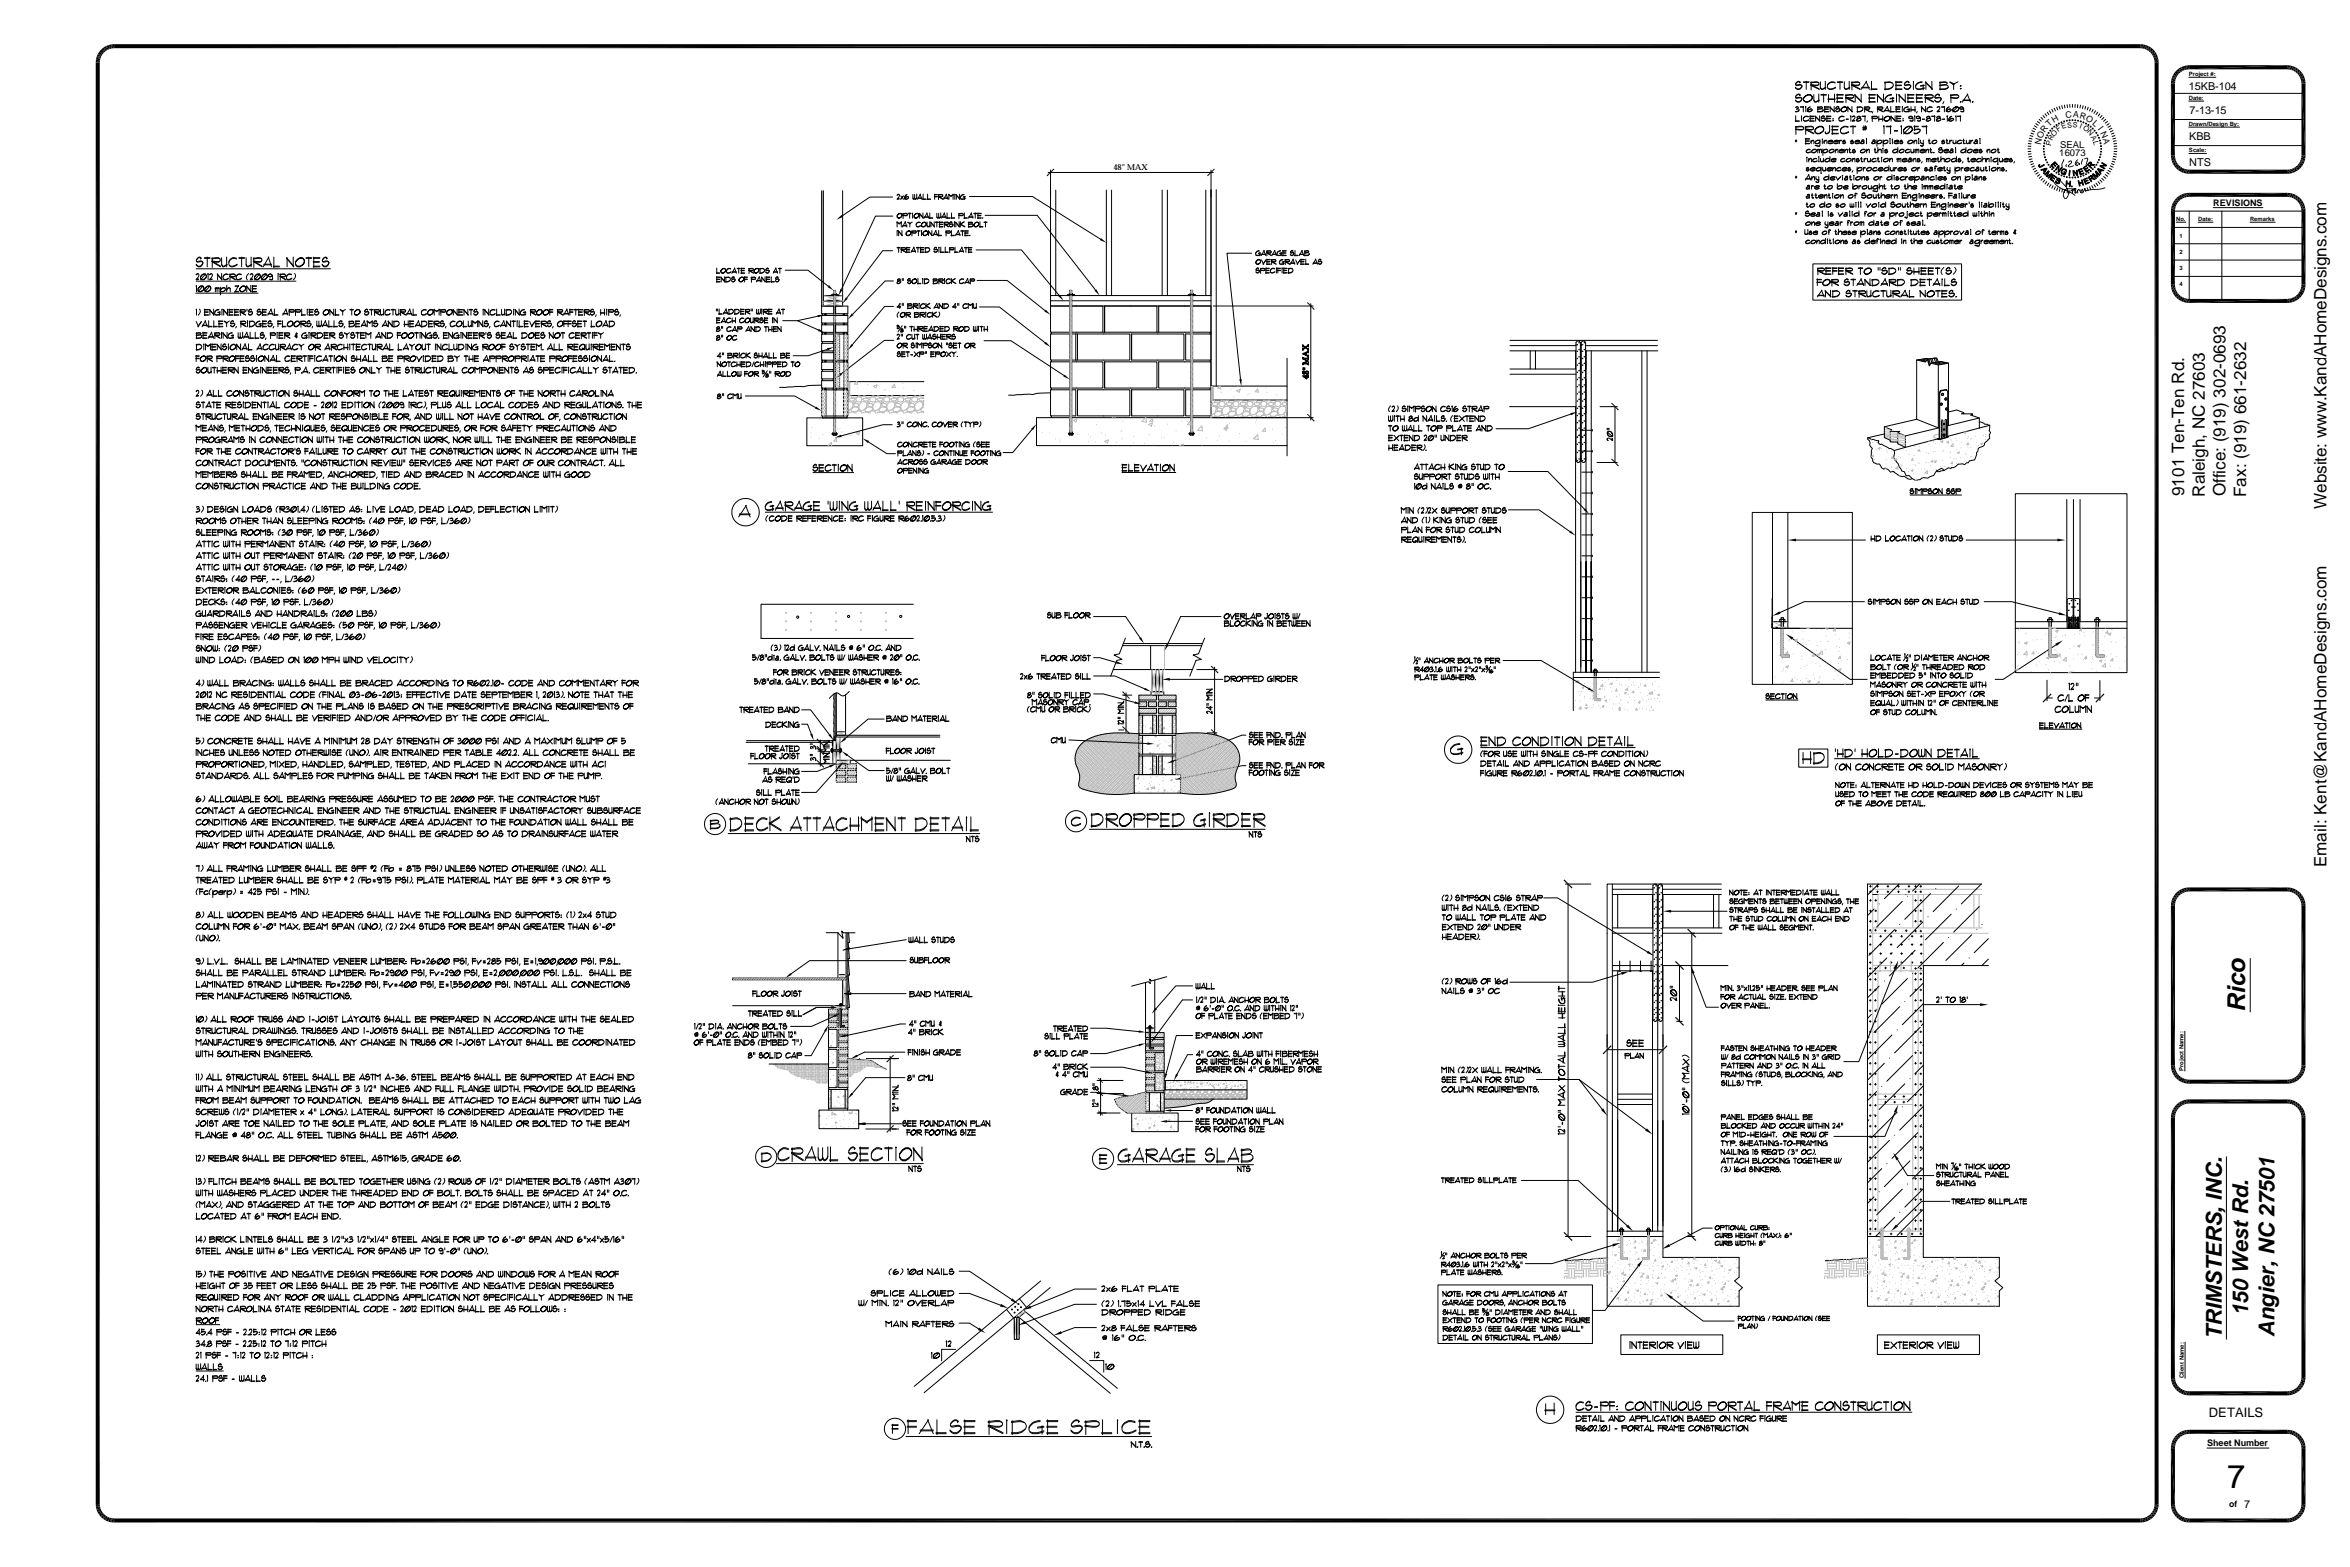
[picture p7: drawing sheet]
<svg xmlns="http://www.w3.org/2000/svg" width="914mm" height="610mm" viewBox="0 0 914 610" stroke-linecap="round" stroke-linejoin="round" font-family="sans-serif">
<defs><g id="words">
<text font-size="12.7" x="866.6" y="578.9">7</text>
<text font-size="9.6" x="873.5" y="393.7" transform="rotate(-90 873.5 393.7)">Rico</text>
<g font-size="8.5">
<text x="874.7" y="512" transform="rotate(-90 874.7 512)">150 West Rd.</text>
<text x="864.5" y="521" transform="rotate(-90 864.5 521)">TRIMSTERS, INC.</text>
<text x="885" y="520.1" transform="rotate(-90 885 520.1)">Angier, NC 27501</text>
</g>
<g font-size="6.6">
<text x="849.9" y="193" transform="rotate(-90 849.9 193)">9101 Ten-Ten Rd.</text>
<text x="858" y="193.3" transform="rotate(-90 858 193.3)">Raleigh, NC 27603</text>
<text x="866" y="193.1" transform="rotate(-90 866 193.1)">Office: (919) 302-0693</text>
<text x="874" y="193.3" transform="rotate(-90 874 193.3)">Fax: (919) 661-2632</text>
<text x="905.3" y="198" transform="rotate(-90 905.3 198)">Website: www.KandAHomeDesigns.com</text>
<text x="905.3" y="337.4" transform="rotate(-90 905.3 337.4)">Email: Kent@KandAHomeDesigns.com</text>
</g>
<text font-size="5.1" x="859.5" y="551.4">DETAILS</text>
<g font-size="4.2">
<text x="851.7" y="34.8">15KB-104</text>
<text x="851.9" y="44.4">7-13-15</text>
<text x="851.8" y="54.4">KBB</text>
<text x="851.8" y="64.5">NTS</text>
<text x="873.2" y="586.5">7</text>
</g>
<g font-size="3.7">
<text x="801.7" y="57.7">SEAL</text>
<text x="801.3" y="60.9">16073</text>
</g>
<g font-size="3.5">
<text x="816.1" y="50.2" transform="rotate(54 816.1 50.2)">I</text>
<text x="861.2" y="80">REVISIONS</text>
<text x="858.8" y="562.6">Sheet Number</text>
</g>
<g font-size="3.4">
<text x="799.2" y="47.8" transform="rotate(-30 799.2 47.8)">H</text>
<text x="803.9" y="45.8" transform="rotate(-6 803.9 45.8)">C</text>
<text x="806.5" y="45.5" transform="rotate(6 806.5 45.5)">A</text>
<text x="809" y="45.8" transform="rotate(18 809 45.8)">R</text>
<text x="811.4" y="46.6" transform="rotate(30 811.4 46.6)">O</text>
<text x="795.7" y="51.6" transform="rotate(-54 795.7 51.6)">R</text>
<text x="797.3" y="49.4" transform="rotate(-42 797.3 49.4)">T</text>
<text x="813.9" y="48.1" transform="rotate(42 813.9 48.1)">L</text>
<text x="817.2" y="51.8" transform="rotate(66 817.2 51.8)">N</text>
<text x="794.1" y="56.6" transform="rotate(-78 794.1 56.6)">N</text>
<text x="794.6" y="54.1" transform="rotate(-66 794.6 54.1)">O</text>
<text x="818.3" y="54.2" transform="rotate(78 818.3 54.2)">A</text>
<text x="867.4" y="586.3">of</text>
</g>
<text font-size="3.2" x="433.2" y="66.2">48&quot; MAX</text>
<g font-size="2.9">
<text x="799.3" y="53.2" transform="rotate(-49 799.3 53.2)">O</text>
<text x="800.9" y="51.5" transform="rotate(-35 800.9 51.5)">F</text>
<text x="802.5" y="50.4" transform="rotate(-21 802.5 50.4)">E</text>
<text x="809" y="49.9" transform="rotate(21 809 49.9)">I</text>
<text x="810.3" y="50.3" transform="rotate(35 810.3 50.3)">O</text>
<text x="812" y="51.5" transform="rotate(49 812 51.5)">N</text>
<text x="813.4" y="53.1" transform="rotate(62 813.4 53.1)">A</text>
<text x="798.4" y="54.9" transform="rotate(-62 798.4 54.9)">R</text>
</g>
<g font-size="2.8">
<text x="804.4" y="49.7" transform="rotate(-7 804.4 49.7)">S</text>
<text x="806.4" y="49.4" transform="rotate(7 806.4 49.4)">S</text>
</g>
<g font-size="2.3">
<text x="851.7" y="29.5">Project #:</text>
<text x="851.7" y="38.9">Date:</text>
<text x="851.7" y="48.9">Drawn/Design By:</text>
<text x="851.7" y="59.2">Scale:</text>
<text x="846.8" y="86">No.</text>
<text x="855.3" y="86">Date:</text>
<text x="875.5" y="86">Remarks</text>
<text x="848.1" y="92.5">1</text>
<text x="848.1" y="98.8">2</text>
<text x="848" y="105.2">3</text>
<text x="848" y="111.4">4</text>
<text x="849.6" y="416.6" transform="rotate(-90 849.6 416.6)">Project Name:</text>
<text x="849.7" y="536.2" transform="rotate(-90 849.7 536.2)">Client Name:</text>
</g>
</g></defs>
<g fill="none" stroke="#000" stroke-width=".39">
<path d="M698.7 32.9l2.3 .2a1.33 1.33 0 0 1-.7 1.6 1.33 1.33 0 0 1-1.7-.5M698.7 37.8l2.3 .3a1.33 1.33 0 0 1-.7 1.6 1.33 1.33 0 0 1-1.7-.6M700.3 32.3l.2-.3a1.12 1.12 0 0 0-1.7 .5M700.3 37.2l.2-.2a1.12 1.12 0 0 0-1.7 .4M700.5 32l-.8-.4-1 1.1 .3 .6 1.3-.2 .8 .2v.4l-.6 .7a1.31 1.31 0 0 1-1.9-.4M700.5 37l-.8-.4-1 1 .3 .7 1.3-.2 .8 .2v.4l-.6 .6a1.31 1.31 0 0 1-1.9-.4M701.8 38.3a1.86 1.86 0 0 1 1.4-1.5 1.86 1.86 0 0 1 1.9 .8 1.85 1.85 0 0 1-1.1 2 1.85 1.85 0 0 1-2.2-.7 2.09 2.09 0 0 1 2.9-1.7l.4 .4a2 2 0 0 1-1.2 1.7 2 2 0 0 1-2.1-.4M701.8 32h2.1M701.8 31.8h2.1M702.8 31.6v3.2M704.5 32l2.6-.2 .7 .7-.1 .4-.6 .4-2.6-.2M704.5 32.9l1.7 .2 1.5-.2"/>
<path d="M704.5 32.3l1.7-.3 1.5 .3M704.7 31.8v3.2M704.7 33.2l3.2 1.6M704.7 33l3.2 1.6M705.8 38.9l.4 .6 1.7-.6M705.8 36.8l.2 2.7 .6 .3 1.3-.7M707.7 36.6v3.2M708.3 34l.4 .6 1.7-.6M708.3 31.8l.2 2.8 .7 .2 1.2-.6M708.5 37h2.1M708.5 36.8h2.1M709.6 36.6v3.2"/>
<path d="M710.2 31.6v3.2M711.3 38.7h2.7M711.3 38.5h2.7M711.5 36.8v3M713.8 36.6v3.2M714 32.3a2.09 2.09 0 0 0-2.9 1M714 32a1.81 1.81 0 0 0-2.4 .2 1.81 1.81 0 0 0-.1 2.4 2.64 2.64 0 0 0 2.7-.4M714.2 34a2.99 2.99 0 0 1-2.9 .4M714.7 37h2.5M714.7 36.8h2.5M714.7 39.8h2.5M714.7 39.5h2.5"/>
<path d="M714.7 38.3h2.3M714.7 38.1h2.3M714.9 32h2.1M714.9 31.8h2.1M714.9 36.6v3.4M715.9 31.6v3.2M717.6 34l.5 .6 1.7-.6M717.6 31.8l.2 2.8 .7 .2 1.3-.6M718.1 37l2.5-.2 .7 .6-.1 .4-.6 .5-2.5-.2M718.1 37.8l1.7 .3 1.4-.3M718.1 37.2l1.7-.2 1.4 .2M718.3 36.8v3.2"/>
<path d="M718.3 38.1l3.1 1.7M718.3 37.9l3.1 1.6M719.5 31.6v3.2M720.4 32l2.5-.2 .7 .7v.4l-.7 .4-2.5-.2M720.4 32.9l1.7 .2 1.5-.2M720.4 32.3l1.7-.3 1.5 .3M720.6 31.8v3.2M720.6 33.2l3.2 1.6M720.6 33l3.2 1.6M721.7 37l2.7 2.8M721.7 36.8l2.7 2.7M721.9 36.8v3"/>
<path d="M724.2 36.6v3.2M724.4 34h3M724.4 34.2h3M726.1 31.6l1.3 3.2M726.3 31.6l-2.1 3.2M727.2 37h2.5M727.2 36.8h2.5M727.2 39.8h2.5M727.2 39.5h2.5M727.2 38.3h2.3M727.2 38.1h2.3M727.4 36.6v3.4"/>
<path d="M728 34.8h2.3M728 34.6h2.3M728.2 31.6v3.4M730.3 37l2.8 2.8M730.3 36.8l2.8 2.7M730.5 36.8v3M732.9 36.6v3.2M733.3 32.3l1.7-.3 1.3 .3M733.3 32l1.7-.2a1.63 1.63 0 0 1 1.7 1.1 2.51 2.51 0 0 1-3.4 1.9M733.5 31.8v3.2M736 36.8a1.82 1.82 0 0 0-2 .6 1.82 1.82 0 0 0-.1 2.1l1.5 .3 1.5-.5M736 37a2.53 2.53 0 0 0-2.5 1.5"/>
<path d="M736.5 33.7a3.9 3.9 0 0 1-3.2 .9M736.5 37.9v1.9M736.9 39.1l-1.5 .4-1.7-.2M736.9 38.3l-1.5 .2M736.9 38.1l-1.5 .2M737.5 32h2.6M737.5 31.8h2.6M737.5 34.8h2.6M737.5 34.6h2.6M737.5 33.3h2.4M737.5 33.1h2.4M737.7 31.6v3.4"/>
<path d="M738 36.8v-.2v3.2M738.8 37l2.8 2.8M738.8 36.8l2.8 2.7M739 36.8v3M741 32.9l2.3 .2a1.33 1.33 0 0 1-.7 1.6 1.33 1.33 0 0 1-1.7-.5M741.3 36.6v3.2M742.2 37h2.5M742.2 36.8h2.5M742.2 39.8h2.5M742.2 39.5h2.5M742.2 38.3h2.3M742.2 38.1h2.3"/>
<path d="M742.4 36.6v3.4M742.6 32.3l.2-.3a1.12 1.12 0 0 0-1.7 .5M742.8 32l-.7-.4-1.1 1.1 .3 .6 1.3-.2 .9 .2v.4l-.7 .7a1.31 1.31 0 0 1-1.9-.4M744.6 31.8l-.1-.2v3.2M745.6 37h2.5M745.6 36.8h2.5M745.6 39.8h2.5M745.6 39.5h2.5M745.6 38.3h2.3M745.6 38.1h2.3M745.8 36.6v3.4M747.9 31.8a1.82 1.82 0 0 0-2.1 .6 1.82 1.82 0 0 0 0 2.2l1.5 .2 1.4-.4"/>
<path d="M747.9 32a2.53 2.53 0 0 0-2.5 1.5M748.3 33v1.9M748.7 34.2l-1.4 .4-1.7-.2M748.7 33.3l-1.4 .2M748.7 33.1l-1.4 .2M749 37l2.5-.2 .7 .6-.1 .4-.6 .5-2.5-.2M749 37.8l1.7 .3 1.4-.3M749 37.2l1.7-.2 1.4 .2M749.2 32l2.7 2.8M749.2 31.8l2.7 2.8M749.2 36.8v3.2M749.2 38.1l3.1 1.7"/>
<path d="M749.2 37.9l3.1 1.6M749.4 31.8v3M751.7 31.6v3.2M752.9 37.8l2.3 .3a1.33 1.33 0 0 1-.7 1.6 1.33 1.33 0 0 1-1.7-.6M754.5 37.2l.2-.2a1.12 1.12 0 0 0-1.7 .4M754.7 32.3l1.7-.3 1.2 .3M754.7 32l2.3-.2 .6 .5-.5 .6-2.3 .2M754.7 33.3l2.7-.2 .7 .4v.5l-.6 .6-2.7 .2M754.7 37l-.8-.4-1 1 .3 .7 1.3-.2 .8 .2v.4l-.6 .6a1.31 1.31 0 0 1-1.9-.4M754.9 31.8v3.2M756.4 39.5l-.5 .9M758.1 34a3.5 3.5 0 0 1-3.4 .6"/>
<path d="M758.7 31.8l1.7 .9M758.7 32l1.7 .9M758.9 37l2.5-.2 .8 .6-.8 .9-2.5-.2M758.9 37.8l1.7 .3 1.5-.3M758.9 37.2l1.7-.2 1.5 .2M759.1 36.8v3.2M760.2 32.5v2.3M761.9 31.8l-2.1 1.1M762.9 34.4h.2l-.4 .2zM762.9 33.3h.2l-.4 .2zM762.9 39.5h.2l-.4 .3zM763.8 38.9h2.9"/>
<path d="M763.8 39.1h2.9M765.5 36.6l1.2 3.2M765.7 36.6l-2.1 3.2M767.6 39.5h.2l-.4 .3zM839.1 24.3h.1M845.5 36.3h50.8M851.7 39.3h5.8M851.7 30.1h10.5M698.6 49.3l2.5-.2 .7 .6v.5l-.7 .4-2.5-.2M698.6 50.2l1.7 .2 1.5-.2M698.6 49.5l1.7-.2 1.5 .2M698.6 54.7l.5 .2"/>
<path d="M698.6 47.2h1.5M698.6 47h1.5M698.7 41.7l.7-.2 .4 .3-.8 .7M698.7 45v2.3M698.8 49.1v3.2M698.8 54.4v.8M699 42.4h.7l.4 .4a1.23 1.23 0 0 1-1.5 .7M699.1 54.5l-.5 .6M699.6 41.6l-.9 .2M700 43l-1.4 .4M700.5 41.5h1.3M700.5 41.7h1.3"/>
<path d="M701 45.2v2M701.7 41.4v2.1M702.4 49.3l2.5-.2 .8 .6-.1 .5-.7 .4-2.5-.2M702.4 50.2l1.7 .2 1.5-.2M702.4 49.5l1.7-.2 1.5 .2M702.4 55.9h1.7M702.4 55.8h1.7M702.4 54.9h1.6M702.4 54.8h1.6M702.4 54.1h1.7M702.4 54h1.7M702.5 41.5l.1 2"/>
<path d="M702.6 49.1v3.2M702.6 53.8v2.3M702.6 50.5l3.2 1.6M702.6 50.2l3.2 1.7M702.6 41.5l-.1 .2M702.8 59.1l.3 .2 1.4-.2M703.7 45.5a1.42 1.42 0 0 0-2 .7M703.7 45.3a1.16 1.16 0 0 0-1.7 .2 1.16 1.16 0 0 0 .2 1.7l1.6-.5M703.8 46.6l-1.2 .4-.8-.1M704.2 47.2h1.7M704.2 47h1.7M704.2 46.2h1.6"/>
<path d="M704.2 46h1.6M704.2 45.3h1.7M704.2 45.2h1.7M704.3 41.5a1.14 1.14 0 0 0-1 .7 1.14 1.14 0 0 0 .2 1.2 1.22 1.22 0 0 0 1.6-.7l-.8-.3-1.1 .8M704.3 41.7l-1.1 1M704.3 58.2l-.6-.2-.6 .3-.3 .8 .4 .4 1.3-.3M704.3 58.3a1.15 1.15 0 0 0-1.5 .5M704.3 45v2.3M704.6 55.2l1-.7 .2 1.4M704.7 54.5v1.4M704.9 42.5l-1.1 .3-.6 .6M705 58.6a1.11 1.11 0 0 1 1.8-.1v.1a1.24 1.24 0 0 1-1.7 .7z"/>
<path d="M705.1 42.8l-.9 .6-.8-.2M705.7 54.7h-.3l-.8 .7M706.2 50.6a1.86 1.86 0 0 1 1.5-1.5 1.86 1.86 0 0 1 1.9 .9 1.85 1.85 0 0 1-1.2 2 1.85 1.85 0 0 1-2.2-.8 2.09 2.09 0 0 1 3-1.7l.4 .5a2 2 0 0 1-1.3 1.7 2 2 0 0 1-2.1-.5M706.3 55.1a1.09 1.09 0 0 1 1.9-.2v.2a1.07 1.07 0 0 1-.9 .8 1.07 1.07 0 0 1-1.1-.4zM706.3 56.5l1.7 .2M706.3 45.3l1.9 1.9M706.3 45.2l1.9 1.8M706.5 45.2v2M706.7 58.3l-.2-.1a1.36 1.36 0 0 0-1.6 .7M706.7 58.9a1.36 1.36 0 0 1-1.7 .3M707.2 41.8h2M707.2 41.7l1.5-.2 .5 .3-.4 .4-1.5 .2"/>
<path d="M707.2 42.5l1.8-.1 .4 .3-.3 .7-1.8 .1M707.2 58.3l.7-.3v1.5M707.3 41.5v2.1M707.3 58v1.5M707.9 58.3l.5-.3 .3 .2v1.3M707.9 58.3l-.7 .2M708 54.7a1.37 1.37 0 0 0-1.8 .7M708 55.4a1.4 1.4 0 0 1-1.7 .3M708 45v2.2M708.2 54.4v2.1l-.3 .4-1.6-.3M708.7 45.9h1.2a.78 .78 0 0 1 .1 1.1 .78 .78 0 0 1-1.1 0l-.3-.3M708.7 58.3l-.8 .2"/>
<path d="M709 54.2h.1M709.1 54.5v1.4M709.3 58.8l.1-.2a1.21 1.21 0 0 1 1.7-.4l.1 .4a1.19 1.19 0 0 1-1.8 .7l-.1-.2M709.3 57.9v2.6M709.4 43l-1 .4h-1.2M709.6 55.2l1-.7 .3 1.4M709.7 45.5l.1-.2a.69 .69 0 0 0-1.1 .3M709.8 54.5v1.4M709.8 45.3l-.4-.3-.7 .8 .2 .4h1.4l-.5 .7a.85 .85 0 0 1-1.2-.3M709.8 41.5h1.8M709.8 41.7h1.8M709.8 43.5h1.8"/>
<path d="M709.8 43.4h1.8M709.8 42.5h1.6M709.8 42.4h1.6M710 41.4v2.2M710.7 47.2h1.7M710.7 47h1.7M710.7 46.2h1.6M710.7 46h1.6M710.7 45.3h1.7M710.7 45.2h1.7M710.8 54.7h-.3l-.9 .7M710.9 45v2.3"/>
<path d="M711.1 58.3l-.2-.1a1.38 1.38 0 0 0-1.6 .7M711.1 58.9a1.4 1.4 0 0 1-1.7 .3M711.4 54.9l1.3 .3 .4-.4-.9-.3-.8 .7M711.5 54.9h1.6M711.8 49.1l.1-.2-.1 2.5-1.3 .7-.3-.9M711.9 51l-1 .9h-.4l-.3-.5M712 41.7l1.8 1.8M712 41.5l1.8 1.9M712 58.3l1.2-.3 .4 .6a1.19 1.19 0 0 1-1.8 .7l-.1-.5zM712.1 41.5v2M712.8 52.1h2.5M712.8 51.9h2.5"/>
<path d="M712.8 50.6h2.3M712.8 50.4h2.3M712.8 49.3h2.5M712.8 49.1h2.5M713 48.9v3.4M713.1 54.7a1.2 1.2 0 0 0-1.7 .8l.4 .4 1.3-.2M713.1 46.3l.3-.1zM713.1 55.5l-.7 .3-1-.1M713.3 46.9l-.2 .1zM713.5 58.3l-.2-.1a1.36 1.36 0 0 0-1.6 .7M713.5 58.9a1.4 1.4 0 0 1-1.7 .3M713.6 54.9l1.3 .3 .4-.4-.9-.3-.9 .7"/>
<path d="M713.7 54.9h1.5M713.7 41.4v2.1M714 58.8l1-.8 .2 1.5M714.1 58v1.5M714.3 42.2h1.3a.78 .78 0 0 1 .1 1.2 .78 .78 0 0 1-1.2 0l-.3-.3M715.1 58.3l-1.1 .6M715.2 54.7a1.36 1.36 0 0 0-1.7 .5l.5 .7 1.3-.2M715.3 55.5l-.7 .3-1-.1M715.4 41.8l-.4-.3-.6 .5M715.5 41.7l-.3-.3-.4 .1-.4 .9 1.5 .1a1.01 1.01 0 0 1-1.1 .9l-.6-.4M715.7 58.5l1.3 .3 .4-.3-.1-.3a1.13 1.13 0 0 0-1.7 .6M715.7 54.5v1.4"/>
<path d="M715.8 58.4l.4 .2 1.1-.1M716.4 42.5a1.22 1.22 0 0 1 .9-1 1.22 1.22 0 0 1 1.3 .6 1.14 1.14 0 0 1-.9 1.4 1.14 1.14 0 0 1-1.3-1 1.49 1.49 0 0 1 2-.7l.2 .3a1.33 1.33 0 0 1-.8 1.2 1.33 1.33 0 0 1-1.4-.3M716.4 54.5l-.7 .6M716.5 54.8l-.2-.1-.6 .5M717 55.1h.9a.55 .55 0 0 1-.1 .8 .55 .55 0 0 1-.8-.2M717.3 58.3l-1.4 .2-.3 .6 .6 .4 1.2-.3M717.4 59.1l-.7 .2-1-.1M717.5 45.5a1.42 1.42 0 0 0-2 .7M717.5 45.3a1.16 1.16 0 0 0-1.7 .2 1.16 1.16 0 0 0 .3 1.7l1.5-.5M717.6 46.6l-1.1 .4-.9-.1M717.7 58.8l1-.8 .2 1.5M717.8 54.8l-.3-.2-.4 .3"/>
<path d="M717.8 54.7l-.3-.2-.5 .5 .2 .3h.9l-.3 .5-.8-.2M717.8 58v1.5M718.4 46.4h.8M718.4 46.3h.8M718.8 58.3h-.5l-.6 .6M718.9 41.7l1.8 1.8M718.9 41.5l1.8 1.9M719 41.5v2M719.1 49.5a2.09 2.09 0 0 0-2.9 1.1M719.1 49.3a1.81 1.81 0 0 0-2.4 .2 1.81 1.81 0 0 0-.1 2.4 2.64 2.64 0 0 0 2.7-.5M719.3 51.2a2.99 2.99 0 0 1-2.9 .4M719.4 58.3h.6"/>
<path d="M719.4 58.2h.6M719.7 57.6v1.6l.2 .3 .4-.2M719.7 59.1l.2 .2 .4-.1M720 49.3h2.1M720 49.1h2.1M720 45.2l.2 2M720.1 55.1l1.1 .1a.61 .61 0 0 1-.4 .7 .61 .61 0 0 1-.7-.2M720.2 45.2l-.2 .1M720.6 41.4v2.1M720.7 45.4l.7-.3 .4 .4-.2 .7-.9 .8 1-.1M720.9 54.8l-.3-.2-.4 .3M720.9 54.7v-.1a.46 .46 0 0 0-.6 .1 .46 .46 0 0 0 0 .6l.7-.1 .2 .3-.4 .3-.7-.2"/>
<path d="M721 48.9v3.2M721.6 58.3l-.3-.1-.4 .2M721.6 45.2l-.9 .4M721.7 58.3a.46 .46 0 0 0-.6-.1 .46 .46 0 0 0-.2 .5h.8l.3 .3-.6 .4-.6-.2a.53 .53 0 0 0 .8 .2 .53 .53 0 0 0 .1-.8h-.8M721.7 47l-1 .2M721.9 54.9l1.2 .3 .5-.4-1-.3-.8 .7M722 54.9h1.5M722.6 41.8h1.9M722.6 41.7l1.4-.2 .7 .5v.8a1.98 1.98 0 0 1-2.1 .7M722.7 41.5v2.1M722.8 45.4l-.1 .6h1.2l.3 .3-.9 .9h-.6l-.3-.5 1.5-1.2-.4-.3zM723.5 54.7a1.36 1.36 0 0 0-1.7 .5l.5 .7 1.3-.2"/>
<path d="M723.6 55.5l-.8 .3-.9-.1M723.8 45.8l-1.4 .8M723.8 45.3h-.7l-.5 .5M724 58.6a1.21 1.21 0 0 1 1.7-.4l.1 .4a1.16 1.16 0 0 1-1.7 .7zM724 55.4l.6-.4 .7 .3-.7 .6-.5-.1zM724.1 46.6l-.8 .4-.9-.1M724.4 54.5l.7-.1 .2 1.5M724.4 54.7h.9M724.5 45.3h1.3M724.5 45.2h1.3M724.7 42.8l-1.3 .6h-.8M725.2 55.2l-.6-.1-.6 .5"/>
<path d="M725.2 55.6l-1.2 .2M725.3 48.9v1.9M725.4 41.7l1.7-.2 .5 .5-.5 .5-1.7-.1M725.4 42.2h2.1M725.4 41.8h2.1M725.6 41.5v2.1M725.6 42.5l2.1 1M725.6 42.3l2.1 1.1M725.7 58.3l-.1-.1a1.49 1.49 0 0 0-1.7 .7M725.7 58.9a1.4 1.4 0 0 1-1.7 .3M725.7 45v2.2M725.9 48.9v1.7"/>
<path d="M726.2 58.8l1-.8 .2 1.5M726.2 54l.2 1.8M726.3 50.2l-1.5 .2M726.3 50l-1.5 .2M726.3 49.5l-1.5 .2M726.3 49.3l-1.5 .2M726.3 58v1.5M726.7 47l-.3 .6M727.3 58.3h-.6l-.5 .6M727.9 43.5l.3-.1zM728.3 45.3l1.7-.1 .5 .4-.5 .6-1.7-.2M728.3 45.9h2.2"/>
<path d="M728.3 45.5h2.2M728.4 55.4l.5-.4 .7 .3-.6 .6-.6-.1zM728.5 45.2v2.1M728.8 54.5l.6-.1 .2 .3v1.2M728.8 54.7h.8M728.8 43.4l-.3 .5M729.3 58.3h.5M729.3 58.2h.5M729.5 55.2l-.6-.1-.6 .5M729.5 55.6l-1.1 .2M729.6 57.6v1.7h.6M729.6 59.1l.2 .2 .4-.1"/>
<path d="M730.3 55.2l.1-.1a1.09 1.09 0 0 1 1.8-.2v.2a1.07 1.07 0 0 1-.8 .8 1.07 1.07 0 0 1-1.1-.4M730.3 54.4v2.5M730.5 41.7l1.7-.2 .5 .5-.5 .5-1.7-.1M730.5 42.2h2.1M730.5 41.8h2.1M730.5 58.8l1.2-.8 .3 .3v1.2M730.6 41.5v2.1M730.6 42.5l2.1 1M730.6 42.3l2.1 1.1M730.7 57.4v2.1M730.9 46.4h1.8M730.9 46.3h1.8"/>
<path d="M731.1 45.2v2M732 58.5l-.6-.3-.9 .7M732.1 54.7a1.37 1.37 0 0 0-1.8 .7M732.1 55.4a1.4 1.4 0 0 1-1.7 .3M732.6 45v2.2M732.7 57.6l-.2 .2zM732.7 58v1.5M732.7 55.2l.1-.1a1.32 1.32 0 0 1 1.7-.4l.2 .4a1.17 1.17 0 0 1-1.8 .7l-.2-.3M732.7 54.4v2.5M732.9 49.1l.2-.2v3.2M733.1 49.1l-.2 .2M733.2 46.2a1.21 1.21 0 0 1 .9-1 1.21 1.21 0 0 1 1.3 .6 1.23 1.23 0 0 1-.8 1.3 1.23 1.23 0 0 1-1.4-.5 1.36 1.36 0 0 1 1.9-1.1l.3 .3-.1 .6a1.36 1.36 0 0 1-2.1 .2"/>
<path d="M733.2 43h1.9M733.2 43.1h1.9M733.9 49.3h1.9M733.9 49.1h1.9M734.1 58.3l-.3-.1-.3 .2M734.2 58.3a.44 .44 0 0 0-.6-.1 .44 .44 0 0 0 0 .6l.7-.1 .2 .3-.5 .4-.6-.2a.53 .53 0 0 0 .8 .2 .53 .53 0 0 0 .1-.8h-.9M734.3 41.4l.8 2.1M734.4 41.4l-1.4 2.1M734.5 54.7a1.37 1.37 0 0 0-1.8 .7M734.5 55.4a1.4 1.4 0 0 1-1.7 .3M735.4 54l.1 1.8M735.5 43.5h1.6"/>
<path d="M735.5 43.4h1.6M735.6 48.9v3.2M735.7 41.4v2.2M735.7 45.3l1.8 1.9M735.7 45.2l1.8 1.8M735.8 45.2v2M736.2 54.2l.3-.1zM736.3 54.5v1.4M736.8 58.3l1.2-.3 .4 .6a1.19 1.19 0 0 1-1.8 .7l-.1-.5zM737.1 54.9l1.3 .3 .4-.4-.9-.3-.8 .7M737.1 51h1.3M737.1 50.8h1.3"/>
<path d="M737.2 54.9h1.6M737.4 45v2.2M737.7 41.5h1.7M737.7 41.7h1.7M737.7 43.5h1.7M737.7 43.4h1.7M737.7 42.5h1.5M737.7 42.4h1.5M737.8 41.4v2.2M738 47.2h1.6M738 47h1.6M738 46.2h1.5"/>
<path d="M738 46h1.5M738 45.3h1.6M738 45.2h1.6M738.1 45v2.3M738.3 58.3l-.2-.1a1.36 1.36 0 0 0-1.6 .7M738.3 58.9a1.4 1.4 0 0 1-1.7 .3M738.5 57.4v2.1M738.8 54.7a1.2 1.2 0 0 0-1.7 .8l.4 .4 1.3-.2M738.8 55.5l-.7 .3-1-.1M739.3 55.1l1 .1a.61 .61 0 0 1-.3 .7 .61 .61 0 0 1-.8-.2M739.4 58.3l1.1-.3 .4 .6a1.19 1.19 0 0 1-1.8 .7l-.1-.5zM739.6 49.1l.3-.2v3.2"/>
<path d="M739.9 49.1l-.3 .2M740 54.8l-.3-.2-.3 .3M740.1 54.7l-.1-.1a.46 .46 0 0 0-.5 .1 .46 .46 0 0 0-.1 .6l.8-.1 .2 .3-.5 .3-.7-.2M740.3 41.5l-.1 2M740.4 46.3l.2-.1zM740.5 46.9l-.1 .1zM740.7 50.6a1.86 1.86 0 0 1 1.5-1.5 1.86 1.86 0 0 1 1.9 .9 1.85 1.85 0 0 1-1.2 2 1.85 1.85 0 0 1-2.2-.8 2.1 2.1 0 0 1 3-1.7l.4 .5a2 2 0 0 1-1.3 1.7 2 2 0 0 1-2.1-.5M740.8 58.3l-.2-.1a1.36 1.36 0 0 0-1.6 .7M740.8 58.9a1.4 1.4 0 0 1-1.7 .3M741.4 59.1l.3 .2 1.4-.2M742.4 55.1a1.38 1.38 0 0 1 1.7-.4l.2 .4a1.17 1.17 0 0 1-1.8 .7zM742.5 41.5a1.15 1.15 0 0 0-1.5 .5 1.15 1.15 0 0 0 .3 1.5l1.7-.3"/>
<path d="M742.5 41.7l-1.2 .3-.5 .7M742.7 45.6l.5-.3 1 .3M742.7 42.3v1.3M742.9 58.2l-.6-.2-.6 .3-.3 .8 .4 .4 1.3-.3M742.9 58.3a1.15 1.15 0 0 0-1.5 .5M743 43.1l-.9 .3-1.2-.2M743 42.5l-.9 .2M743 42.4l-.9 .1M743.5 42.8h1.8M743.5 42.7h1.8M743.5 58l.3 1.5 1-.4M743.5 58.9l.3 .4 1-.3"/>
<path d="M743.6 41.5v2M743.7 49.1l-3 3M744.1 54.7a1.37 1.37 0 0 0-1.7 .7M744.1 55.4a1.44 1.44 0 0 1-1.7 .3M744.3 45.9l-.7 .3-.9-.3a.75 .75 0 0 1 .7-.8 .75 .75 0 0 1 .8 .7l.1 1.2h-1.1M744.3 45.8l-.7 .2-.9-.1M744.4 46.7l-.2 .3-1-.1M744.6 55.2l1-.7 .2 1.4M744.6 58v1.5M744.7 50.4l1.9-.2 .5 .4a1.68 1.68 0 0 1-2.3 1.3M744.7 50.6l2.1-.2 .3 .3M744.7 49.3h1.7"/>
<path d="M744.7 49.1h1.7M744.8 54.5v1.4M744.9 45.2l.2 2M744.9 48.9v1.9M745.1 58.3l.7-.3 .1 1.5M745.1 45.2l-.2 .1M745.2 41.4v2.1M745.2 58v1.5M745.7 45.6l.4-.3 1 .3M745.7 54.7h-.3l-.8 .7M745.8 58.3l.5-.3 .3 .2v1.3M745.9 58.3l-.8 .2"/>
<path d="M746 43.4l-.3 .5M746.5 54l.2 1.8M746.6 58.3l-.8 .2M747.1 51a1.71 1.71 0 0 1-2.4 .6M747.2 45.9l-.7 .3-.8-.3a.74 .74 0 0 1 .6-.8 .74 .74 0 0 1 .8 .7l.1 1.2h-1.1M747.2 45.8l-.7 .2-.8-.1M747.2 55.4l.7 .5h.5M747.3 58.5l1.2 .3 .5-.3-.1-.3a1.13 1.13 0 0 0-1.7 .6M747.3 46.7l-.2 .3-1-.1M747.4 54.5l-.2 .7 .4 .5h.8M747.4 58.4l.4 .2 1.1-.1M747.6 41.7l1.8 1.8"/>
<path d="M747.6 41.5l1.8 1.9M747.7 41.5v2M747.9 49.3h1.9M747.9 49.1h1.9M748 46.4h.8M748 46.3h.8M748.4 54.5v2l-.3 .4-.9-.3M748.4 56.3l-.3 .5-.9-.3M748.9 58.3l-1.4 .2-.3 .6 .5 .4 1.3-.3M749 59.1l-.8 .2-.9-.1M749.3 58.8l.9-.8 .2 1.5M749.3 41.4v2.1"/>
<path d="M749.4 58v1.5M749.6 48.9v3.2M749.9 45.4l-.1 .6h1.2l.3 .3-.9 .9h-.6l-.3-.5 1.5-1.2-.4-.3zM750.3 54.8h.6M750.3 54.7h.6M750.4 58.3h-.6l-.5 .6M750.6 54.1v1.6l.2 .2 .4-.1M750.6 55.5l.2 .3 .4-.1M750.9 45.8l-1.4 .8M750.9 45.3h-.8l-.4 .5M751 58.3h.5M751 58.2h.5"/>
<path d="M751.2 57.6v1.6l.2 .3 .4-.2M751.2 59.1l.2 .2 .4-.1M751.2 46.6l-.8 .4-.9-.1M751.6 45.3h1.3M751.6 45.2h1.3M751.8 55.1a1.13 1.13 0 0 1 1.9-.2v.2a1.07 1.07 0 0 1-.9 .8 1.07 1.07 0 0 1-1-.4zM751.8 41.8a1.42 1.42 0 0 0-2 .7M751.8 41.7a1.16 1.16 0 0 0-1.7 .1 1.16 1.16 0 0 0 .3 1.7l1.5-.4M751.9 43l-1.1 .4-.9-.2M752.5 59.3l-.2 .2zM752.8 45v2.2M753.5 54.7a1.31 1.31 0 0 0-1.7 .7"/>
<path d="M753.5 55.4a1.36 1.36 0 0 1-1.7 .3M753.7 41.7l.8-.2 .3 .3-.2 .7-.9 .9 1.1-.2M753.8 45.4l-.1 .6h1.2l.3 .6a1.18 1.18 0 0 1-1.7 .3v-.4l1.5-.9-.5-.4zM754.4 58.2h1.2a.76 .76 0 0 1 .1 1.1 .76 .76 0 0 1-1.1 0l-.3-.2M754.6 41.5l-.9 .4M754.8 43.4l-1.1 .1M754.8 45.8l-1.3 .8M754.8 45.3h-.7l-.5 .5M755.2 46.6l-.9 .4-.8-.1M755.4 57.8l.2-.2-.6-.1-.5 .4M755.4 41.5h1.3M755.4 41.7h1.3"/>
<path d="M755.6 55.1l1 .1a.58 .58 0 0 1-.3 .7 .58 .58 0 0 1-.7-.2M755.6 57.6a.69 .69 0 0 0-.9-.1 .69 .69 0 0 0-.2 .8h1.2l.3 .5-.7 .5-1-.4M755.9 46.4h.8M755.9 46.3h.8M756.3 54.8l-.3-.2-.4 .3M756.4 54.7l-.1-.1a.46 .46 0 0 0-.5 .1 .46 .46 0 0 0-.1 .6l.8-.1 .2 .3-.5 .3-.6-.2M756.5 58.5l1.3 .3 .3-.6a1.13 1.13 0 0 0-1.6 .6M756.6 58.4l.4 .2 1.1-.1M756.6 41.4v2.1M757.3 54.8h.5M757.3 54.7h.5M757.5 54.1v1.6l.2 .2 .4-.1"/>
<path d="M757.5 55.5l.2 .3 .4-.1M757.6 45.2l.1-.2v2.2M757.7 45.2l-.1 .1M758.1 58.3l-1.4 .2-.2 .7a1.14 1.14 0 0 0 1.7 0M758.2 59.1l-.7 .2-1-.1M758.4 41.5a1.14 1.14 0 0 0-1 .7 1.14 1.14 0 0 0 .2 1.2 1.22 1.22 0 0 0 1.6-.7l-.8-.3-1.1 .8M758.4 41.7l-1.1 1M758.7 58.9l.5-.4 .7 .3-.6 .7-.6-.1zM758.7 54.5v1.4M759 42.5l-1.1 .3-.6 .6M759 58l.8-.1 .1 1.6M759 58.2h.9"/>
<path d="M759.2 42.8l-.9 .6-.9-.2M759.4 54.5l-.7 .6M759.4 54.8l-.2-.1-.5 .5M759.4 45.2a1.37 1.37 0 0 0-1 1.7l.2 .1a1.14 1.14 0 0 0 1.6-.7l-.8-.3-1.1 .9M759.4 45.3l-1.1 1M759.8 58.7l-.6-.1-.6 .5M759.8 59.1l-.5 .3-.6-.1M759.8 42.5a1.21 1.21 0 0 1 1-1 1.21 1.21 0 0 1 1.3 .6 1.23 1.23 0 0 1-.8 1.3 1.23 1.23 0 0 1-1.5-.4 1.36 1.36 0 0 1 2-1.2l.3 .3-.1 .7a1.36 1.36 0 0 1-2.2 .2M759.9 54.5l.2 1.3 .4 .1 .7-.3M759.9 55.4l.3 .4 1-.3M760 46.1l-1.2 .3-.5 .6M760.2 46.4l-1 .6-.8-.1"/>
<path d="M760.9 57.5l.1 1.8M760.9 45.2l.2-.2v2.2M761.1 54.5v1.4M761.1 45.2l-.2 .1M761.6 55.5a1.36 1.36 0 0 0 1.7 0M761.7 45.3h1.2M761.7 45.2h1.2M761.8 41.5l-2 2M762.5 42l.4-.3 1 .3M762.8 45v2.2M763.2 54.7l-.7-.2-.6 .3-.3 .7 .4 .4 1.3-.2M763.2 54.8a1.09 1.09 0 0 0-1.6 .4"/>
<path d="M763.3 58.3l1.2-.3 .4 .6a1.19 1.19 0 0 1-1.8 .7l-.1-.5zM763.7 54.8h.6M763.7 54.7h.6M764 54.1l.1 1.7h.6M764 55.5l.2 .3 .5-.1M764.1 42.2l-.7 .3-.9-.3a.75 .75 0 0 1 .7-.7 .75 .75 0 0 1 .8 .6l.1 1.3h-1.2M764.1 42.1l-.7 .3-.9-.2M764.1 43.1l-.2 .3-1-.2M764.8 58.3l-.2-.1a1.36 1.36 0 0 0-1.6 .7M764.8 58.9a1.4 1.4 0 0 1-1.7 .3M765 57.4v2.1M765.1 54.5v1l.3 .4 1-.3"/>
<path d="M765.1 55.4l.3 .4 1-.3M765.9 58.3l1.1-.3 .4 .6a1.19 1.19 0 0 1-1.8 .7l-.1-.5zM766.3 54.5v1.4M766.8 54.5v1.4M767.3 58.3l-.2-.1a1.36 1.36 0 0 0-1.6 .7M767.3 58.9a1.4 1.4 0 0 1-1.7 .3M767.5 54.5l-.7 .6M767.6 54.8l-.2-.1-.6 .5M768 58.5l1.2 .3 .4-.6a1.13 1.13 0 0 0-1.7 .6M768.1 58.4l.4 .2 1.1-.1M768.1 55.4l.6-.4 .7 .3-.6 .6-.6-.1zM768.5 54.5l.7-.1 .2 1.5"/>
<path d="M768.5 54.7h.9M769.3 55.2l-.6-.1-.6 .5M769.3 55.6l-1.2 .2M769.6 58.3l-1.4 .2-.2 .7a1.14 1.14 0 0 0 1.7 0M769.7 59.1l-.7 .2-1-.1M770.3 54l.2 1.8M770.8 58.3l-.2-.1-.4 .2M770.9 58.3a.42 .42 0 0 0-.6-.1 .42 .42 0 0 0 0 .6l.8-.1 .1 .3-.4 .4-.7-.2a.55 .55 0 0 0 .8 .2 .55 .55 0 0 0 .1-.8h-.8M773 58.8l1.1-.8 .2 1.5M773.2 58v1.5M774.2 58.3l-1.2 .6M775.1 58.3l1.2-.3 .4 .6a1.1 1.1 0 0 1-.8 .9 1.1 1.1 0 0 1-1.2-.4z"/>
<path d="M776.5 58.3l-.1-.1a1.49 1.49 0 0 0-1.7 .7M776.5 58.9a1.36 1.36 0 0 1-1.7 .3M777.2 58.3h.5M777.2 58.2h.5M777.5 57.6v1.6l.2 .3 .4-.2M777.5 59.1l.2 .2 .4-.1M789.1 57.9h1.1M789.1 56.9h1.1M789.2 55.8l1.1 .2M789.4 54.8l1.1 .2M789.6 53.8l1.1 .3M789.9 52.7l1.1 .4"/>
<path d="M790.2 58.9l-1.1 .1M790.2 51.8l1.1 .4M790.3 59.9l-1.1 .1M790.6 50.8l1 .5M791.1 49.9l1 .5M791.6 48.9l1 .6M792.1 48.1l1 .6M792.8 47.2l.9 .7M793.5 46.4l.8 .8M794.2 45.7l.7 .8M794.9 45l.8 .8M795.1 58.9l.3 .2z"/>
<path d="M795.1 56.7h.3v.3h-.3zM795.3 59.9h.3v.3h-.3zM795.3 55.6h.3v.3h-.3zM795.6 54.5h.3v.3h-.3zM795.7 44.3l.7 .9M796 53.5l.2 .3zM796.4 52.5h.3v.3h-.3zM796.6 43.6l.6 1M797 51.6h.3v.3h-.3zM797.4 43.1l.6 1M797.6 50.7l.3 .3zM798.4 49.9h.3v.3h-.3z"/>
<path d="M798.4 42.6l.5 1M799.2 49.1l.3 .3zM799.3 42.1l.5 1M800.1 48.5h.3v.3h-.3zM800.3 41.7l.4 1.1M801 47.9h.3v.3h-.3zM801.2 41.4l.4 1.1M802 47.5l.3 .3zM802.3 41.1l.2 1.1M803 47.1h.3v.3h-.3zM803.3 40.9l.2 1.1M804.1 46.8h.3v.3h-.3z"/>
<path d="M804.3 40.7l.2 1.1M805.2 46.7l.2 .2zM805.3 40.6l.1 1.1M806.3 46.6l.3 .1-.2 .2zM806.4 40.6v1.1M807.4 46.7l.2 .2zM807.5 40.6l-.1 1.1M808.4 46.8h.3v.3h-.3zM808.5 40.7l-.1 1.1M809.5 47.1h.3v.3h-.3zM809.5 40.9l-.2 1.1M810.6 47.5l.2 .3z"/>
<path d="M810.6 41.1l-.3 1.1M811.5 47.9h.3v.3h-.3zM811.6 41.4l-.4 1.1M812.5 48.5h.3v.3h-.3zM812.5 41.7l-.3 1.1M813.4 49.1l.2 .3zM813.5 42.1l-.4 1M814.2 49.9h.3v.3h-.3zM814.5 42.6l-.6 1M814.9 50.7l.3 .3zM815.4 43.1l-.6 1M815.6 51.6h.2v.3h-.2z"/>
<path d="M816.1 52.5h.3v.3h-.3zM816.2 43.6l-.6 1M816.6 53.5l.3 .3zM816.9 54.5h.3v.3h-.3zM817.1 44.3l-.7 .9M817.2 59.9h.3v.3h-.3zM817.2 55.6h.3v.3h-.3zM817.4 58.9l.3 .2zM817.4 56.7h.3v.3h-.3zM817.5 57.8h.2l-.1 .3zM817.9 45l-.7 .8M818.6 45.7l-.8 .8"/>
<path d="M819.4 46.4l-.9 .8M820 47.2l-.9 .7M820.7 48.1l-1 .6M821.2 48.9l-.9 .6M821.7 49.9l-.9 .5M822.2 50.8l-1 .5M822.5 59.9l1.1 .1M822.6 58.9l1.1 .1M822.6 51.8l-1 .4M822.6 57.9h1.1M822.9 52.7l-1 .4M823.2 53.8l-1.1 .3"/>
<path d="M823.4 54.8l-1.1 .2M823.6 55.8l-1.1 .2M823.7 56.9h-1.1M845.5 56.6h50.8M845.5 46.5h50.8M851.7 49.4h19.7M851.7 59.7h6.9M319.7 74.3v47.7h4.7v-2.9h-4.7M320.4 74.2v42.9M327.9 74.2v40.8M347.3 76.7h-8.8l-10.8 7.3M349.1 75.9l.6-.3 .3 .3-.2 .7-.7 .8 .8-.1"/>
<path d="M349.8 75.6l-.7 .4M349.9 77.4l-.8 .2M350.5 76.2l1.1 1.4M351.5 76.3l-1 1.3M351.5 76.2l-1 1.2M352.9 75.6l-.7 .6-.2 .8 .4 .6 1.1-.6v-.4l-.6-.1-.9 .8M352.9 75.8l-.9 1M353.4 76.5l-1 .4-.4 .5M353.5 76.8l-.7 .6-.7-.1M355.2 75.6l.2 2 .5-.3v-1.7M356.7 75.5l-.2 1.9-.4 .2-.2-.5-.5 .3-.2-.4M356.7 76.9l-.5 .5-.3-.4"/>
<path d="M357.1 77.1h1.6M357.1 77h1.6M358 75.5l.7 2.1M358.1 75.5l-1.1 2.1M359.1 77.6h1.2M359.1 77.4h1.2M359.2 75.5v2.2M360.8 77.6h1.3M360.8 77.4h1.3M360.9 75.5v2.2M363.6 75.6h1.1M363.6 75.8h1.1"/>
<path d="M363.6 76.5h1.1M363.6 76.6h1.1M363.7 75.5v2.1M365.1 75.8l1.3-.2 .5 .5-.5 .5-1.3-.1M365.1 76.3h1.7M365.1 75.9h1.7M365.2 75.6v2.1M365.2 76.5l1.7 1.1M365.2 76.4l1.7 1M367.2 77.1h1.7M367.2 77h1.7M368.2 75.5l.7 2.1"/>
<path d="M368.3 75.5l-1.1 2.1M369.1 75.6l.9 .6 1-.6M369.1 75.8l1.1 .6M369.2 75.5v2.1M370.8 75.5v2.1M371 75.8l-1.1 .6M371.6 75.6l-.1 2M372 75.8l1.5 1.8M372 75.6l1.5 1.8M372.1 75.6v2M373.4 75.5v2.1M375.1 75.6a1.09 1.09 0 0 0-1.2 .6 1.09 1.09 0 0 0 .3 1.4l1.4-.3"/>
<path d="M375.1 75.8l-.7 .1-.7 .9M375.3 76.4v1.2M375.6 77.1l-.8 .3-1-.1M375.6 76.6l-.8 .2M375.6 76.5l-.8 .1M377.2 76.5h24.5l26.5 16.5M407.8 67.1h64.3M408.8 66.2v50.8M410.8 74v41M430.5 74v41M432.5 74v41M452.2 74v41"/>
<path d="M454.2 74v41M469.2 74v41M471.2 66.2v84M473.2 73.8v76.4M698.6 68.8l.5 .3M698.8 68.5v.8M699.1 68.7l-.5 .5M702.6 69.5h2M702.6 69.6h2M702.8 79.5h.6M702.8 79.4h.6M702.9 76.5l.5-.3 .7 .3-.6 .6-.6-.1z"/>
<path d="M702.9 65.7h.8a.54 .54 0 0 1-.1 .8 .54 .54 0 0 1-.8-.2M703 72.8l.8-.2 .3 .4-.3 .4-.7 .2-.3-.3zM702.9 61.3h.1M703.1 78.8v1.5l.2 .3 .4-.1M703.1 61.6v1.4M703.2 72.2l.7-.1 .2 .2v1.3M703.2 72.3h.9M703.2 75.7l.7-.1 .2 1.5M703.2 75.9h.9M703.6 65.4l-.3-.2-.4 .3M703.7 62.3l.9-.7 .2 1.4M703.7 65.3l-.4-.2-.4 .5 .1 .3h.9l-.2 .4-.9-.1"/>
<path d="M703.7 67.9l.9 2.2M703.8 61.6v1.4M703.9 67.9l-1.5 2.2M704 72.8l-.6-.1-.6 .5M704 73.2l-.5 .3-.6-.1M704 76.3h-.6l-.6 .5M704 76.8l-1.1 .1M704.6 79.5l1.1-.3 .4 .6a1.22 1.22 0 0 1-1.8 .7l-.1-.6zM704.6 65.5l1.2 .3 .4-.5a1.13 1.13 0 0 0-1.7 .5M704.6 65.5l.5 .2 1.1-.2M704.8 61.8h-.6l-.5 .6M704.8 69.3l1-.6 .2 1.4"/>
<path d="M704.8 72.2v1.4M704.8 76h.6M704.8 75.9h.6M705 68.7v1.4M705.1 75.3v1.5l.2 .3 .4-.1M705.1 76.7l.2 .3 .4-.2M705.4 62.6a1.36 1.36 0 0 0 1.7 0M705.5 72.2l-.7 .5M705.6 72.5l-.2-.2-.6 .5M706 68.9h-.6l-.6 .6M706 79.5a1.37 1.37 0 0 0-1.8 .6M706.2 72.6l1.2 .3 .5-.4-.9-.3-.9 .7"/>
<path d="M706.2 65.3l-1.4 .2-.2 .8a1.14 1.14 0 0 0 1.6 0M706.2 66.1l-.6 .3-1-.1M706.2 72.5l1.6 .1M706.2 76h.6M706.2 75.9h.6M706.5 69.5l.7 .6 .5-.1M706.5 75.3l.1 1.7h.6M706.5 76.7l.3 .3 .4-.2M706.7 68.7l-.1 .8 .6 .4 .5-.1M706.8 65.7a1.21 1.21 0 0 1 1.6-.4l.2 .4a1.16 1.16 0 0 1-1.8 .7zM706.9 61.7l-1.3 .1-.2 .8 .4 .4 1.3-.3M706.9 61.8a1.15 1.15 0 0 0-1.5 .5"/>
<path d="M707.7 61l.1 1.9M707.7 68.7v1.9l-.3 .4-.9-.2M707.7 70.5l-.3 .4-.9-.3M707.7 76.1l1.3 .3 .4-.3-.1-.2a1.13 1.13 0 0 0-1.7 .5M707.8 72.4a1.2 1.2 0 0 0-1.7 .8l.5 .4 1.3-.3M707.8 76.1l.4 .2 1.1-.2M707.9 73.2l-.7 .2-1-.1M708.4 79.5l1.1-.3 .4 .6a1.22 1.22 0 0 1-1.7 .7l-.2-.6zM708.4 61.6v1l.3 .4 .9-.3M708.4 62.4l.3 .5 .9-.4M708.4 65.3h-.1a1.49 1.49 0 0 0-1.6 .7M708.4 66a1.4 1.4 0 0 1-1.6 .3"/>
<path d="M708.6 65l.1 2.4M709.2 65.1v1l.3 .4 1-.3M709.2 66l.3 .4 1-.4M709.3 75.9l-1.4 .2-.3 .6 .6 .4 1.2-.3M709.4 76.7l-.7 .3-1-.2M709.5 61.6v1.4M709.7 69.2a1.13 1.13 0 0 1 1.9-.1v.1a1.1 1.1 0 0 1-.9 .8 1.1 1.1 0 0 1-1.1-.4zM709.7 76.4l1-.7 .2 1.4M709.7 72.5h.6M709.7 72.3h.6M709.8 79.5a1.37 1.37 0 0 0-1.8 .6M709.8 75.7v1.4"/>
<path d="M710 71.8v1.5l.2 .3 .4-.2M710 73.2l.2 .2 .4-.1M710 78.5v2.1M710.4 65.1v1.4M710.4 61.8l1.2-.2 .4 .5a1.1 1.1 0 0 1-.8 .9 1.1 1.1 0 0 1-1.1-.4zM710.6 79.8a1.09 1.09 0 0 1 1.9-.1v.1a1.2 1.2 0 0 1-1.8 .7zM710.8 75.9l-.5 .1-.6 .5M711 65.5l1.3 .3 .3-.5a1.13 1.13 0 0 0-1.7 .5M711.1 65.5l.4 .2 1.1-.2M711.4 68.9a1.37 1.37 0 0 0-1.8 .6M711.4 69.5a1.29 1.29 0 0 1-1.7 .3M711.4 76h.6"/>
<path d="M711.4 75.9h.6M711.5 72.5l1.1-.3 .4 .5a1.17 1.17 0 0 1-1.8 .7l-.1-.5zM711.6 67.9v2.2M711.7 75.3v1.5l.2 .3 .4-.1M711.7 76.7l.2 .3 .4-.2M711.8 61.8a1.37 1.37 0 0 0-1.7 .6M711.8 62.4a1.29 1.29 0 0 1-1.7 .3M712 60.9v2.1M712.3 69l1.6 .1M712.3 79.5a1.37 1.37 0 0 0-1.7 .6M712.6 65.3l-1.4 .2-.2 .8a1.14 1.14 0 0 0 1.7 0M712.7 62a1.26 1.26 0 0 0 1.7 0l-.1-.3-.8-.1-.9 .7"/>
<path d="M712.7 66.1l-.7 .3-1-.1M712.8 61.9l1.5 .1M712.9 72.4a1.37 1.37 0 0 0-1.8 .6M712.9 73a1.4 1.4 0 0 1-1.7 .3M712.9 75.4l.3-.1zM713 65.8l1-.7 .2 1.4M713.1 65.1v1.4M713.1 75.7v1.4M713.9 76.3a1.21 1.21 0 0 1 1.7-.4l.1 .4a1.16 1.16 0 0 1-1.7 .7zM713.9 68.9a1.2 1.2 0 0 0-1.7 .7l.5 .5 1.3-.3M714 68.9l-.9-.2-.9 .6M714 69.6l-.7 .3-1-.1"/>
<path d="M714 68.9v.2a1.26 1.26 0 0 1-1.7 0M714.1 65.3l-.6 .1-.5 .6M714.3 61.8a1.2 1.2 0 0 0-1.7 .8l.5 .4 1.3-.3M714.4 62.6l-.7 .3-1-.2M714.4 68.7l.7 1.4M714.4 79.8l1.1 .1a.6 .6 0 0 1-.4 .7 .6 .6 0 0 1-.7-.3M714.7 66.1l.3 .3 1.4-.3M714.9 71.5v2.1M715.1 79.5l-.3-.2-.3 .3M715.2 79.4a.42 .42 0 0 0-.6 0 .42 .42 0 0 0 0 .6l.7-.1 .2 .3-.4 .4-.7-.3M715.3 72.5l1.1-.3 .4 .5a1.17 1.17 0 0 1-1.7 .7l-.2-.5zM715.6 75.9h-.2a1.49 1.49 0 0 0-1.6 .6"/>
<path d="M715.6 76.5a1.4 1.4 0 0 1-1.7 .3M716.1 76.4l.9-.7 .3 1.4M716.2 75.7v1.4M716.2 62.6a1.36 1.36 0 0 0 1.7 0M716.2 65.3l-.7-.2-.5 .3-.3 .7 .4 .4 1.3-.2M716.2 65.4a1.19 1.19 0 0 0-1.5 .4M716.2 68.7l-1.2 1.2M716.2 68.8l-1.2 1.3M716.4 79.5l1.1-.3 .5 .6a1.2 1.2 0 0 1-1.8 .7l-.1-.6zM716.7 72.4a1.37 1.37 0 0 0-1.8 .6M716.7 73a1.4 1.4 0 0 1-1.7 .3M716.9 65.5l1.2 .3 .5-.3-.1-.2a1.13 1.13 0 0 0-1.7 .5"/>
<path d="M716.8 68.4h.1M716.9 65.5l.4 .2 1.2-.2M716.9 68.7v1.4M717.2 75.9l-.6 .1-.5 .5M717.4 72.6l1.3 .3 .4-.4-.9-.3-.9 .7M717.5 72.5l1.5 .1M717.8 61.7l-1.3 .1-.3 .8 .5 .4 1.2-.3M717.8 61.8a1.15 1.15 0 0 0-1.6 .5M717.8 69.3l.8-.2 .3 .4-1 .6-.3-.3zM717.8 79.5a1.37 1.37 0 0 0-1.7 .6M718.1 68.7l.7-.2 .1 1.6M718.1 68.8h.8"/>
<path d="M718.5 65.3l-1.4 .2-.3 .6 .5 .4 1.3-.2M718.6 66.1l-.8 .3-.9-.1M718.7 61.8l1.1-.2 .5 .5a1.28 1.28 0 0 1-1.8 .8l-.1-.6zM718.8 69.3l-.6-.1-.6 .5M718.8 69.7l-.4 .3-.7-.2M719 65.7h.9a.51 .51 0 0 1 0 .7 .51 .51 0 0 1-.7 0l-.2-.1M719 72.4a1.2 1.2 0 0 0-1.7 .8l.5 .4 1.3-.3M719.1 73.2l-.7 .2-1-.1M719.5 76l1.1-.3 .5 .6a1.19 1.19 0 0 1-1.8 .7l-.1-.6zM719.7 68.9h.5M719.7 68.8h.5M719.7 65.4l-.2-.2-.4 .3"/>
<path d="M719.8 65.3v-.1a.46 .46 0 0 0-.6 .1 .46 .46 0 0 0 0 .6l.7-.1 .2 .2-.5 .4-.6-.2M719.9 79.2l.1 1.3 .7-.1M719.9 68.2v1.6l.2 .3 .5-.2M719.9 69.6l.2 .3 .5-.1M720.1 61.8a1.31 1.31 0 0 0-1.7 .6M720.1 62.4a1.29 1.29 0 0 1-1.7 .3M720.6 62.3l1-.7 .2 1.4M720.6 79.2l.1 1.3 .7-.1M720.7 61.6v1.4M720.9 75.9h-.1a1.36 1.36 0 0 0-1.6 .6M720.9 76.5a1.4 1.4 0 0 1-1.7 .3M720.9 66.4l-.2 .6"/>
<path d="M720.9 71.5v2.1M721 72.7a1.13 1.13 0 0 1 1.8-.1v.1a1.07 1.07 0 0 1-.8 .9 1.07 1.07 0 0 1-1.1-.4zM721.2 68.4l.3-.2zM721.3 79.2v1.3M721.4 68.7v1.4M721.7 76h.4M721.7 76.1h.4M721.7 61.8h-.6l-.5 .6M721.8 75.5l.2-.2 .6 .2M722 79l.3-.2zM722.1 69.2a1.09 1.09 0 0 1 1.8-.1v.1a1.2 1.2 0 0 1-1.7 .7zM722.2 79.2v1.4"/>
<path d="M722.3 62.1h.9a.54 .54 0 0 1-.1 .9 .54 .54 0 0 1-.8-.3M722.6 65.8l.1-.1a1.21 1.21 0 0 1 1.7-.4l.1 .4a1.16 1.16 0 0 1-1.7 .7l-.2-.3M722.6 75.4l-.6-.3-.2 .3v1.7M722.6 65v2.5M722.7 72.4a1.31 1.31 0 0 0-1.8 .6M722.7 73a1.36 1.36 0 0 1-1.7 .3M723.1 61.8l-.3-.1-.4 .3M723.1 78.7l.1 1.8M723.1 61.8a.45 .45 0 0 0-.6-.1 .45 .45 0 0 0 0 .7l.7-.2 .2 .3-.5 .4-.6-.3M723.3 72.2v1.4M723.8 68.9a1.37 1.37 0 0 0-1.8 .6M723.8 69.5a1.32 1.32 0 0 1-1.7 .3"/>
<path d="M724 78.7l.1 1.8M724 61.8h.5M724 61.7h.5M724 72.2l-.7 .5M724.1 72.5l-.2-.2-.6 .5M724.3 61.2v1.7h.6M724.3 62.6l.2 .3 .4-.2M724.3 69.3l1-.6 .2 1.4M724.4 65.3h-.1a1.49 1.49 0 0 0-1.7 .7M724.4 66a1.4 1.4 0 0 1-1.7 .3M724.5 75.9h1.2a.76 .76 0 0 1 .1 1.1 .76 .76 0 0 1-1.1 0l-.3-.3M724.5 68.7v1.4"/>
<path d="M724.7 72.7a1.09 1.09 0 0 1 1.8-.1v.1a1.07 1.07 0 0 1-.8 .9 1.07 1.07 0 0 1-1.1-.4zM725 65.1v1.4M725.4 61.6v1.4M725.4 68.9h-.5l-.6 .6M725.5 75.4l.1-.1-.5-.2-.6 .5M725.6 75.3l-.3-.3-.4 .1-.4 .8 .2 .2 1.1-.1 .3 .4-.7 .6-1-.5M725.8 65.1l-.8 .6M725.8 65.4l-.2-.1-.6 .4M726.1 69.2h.8a.54 .54 0 0 1-.1 .8 .54 .54 0 0 1-.8-.2M726.1 61.6l-.7 .5M726.1 79.2l.7 1.4M726.2 61.8l-.2-.1-.6 .5"/>
<path d="M726.4 72.4a1.37 1.37 0 0 0-1.8 .6M726.4 73a1.4 1.4 0 0 1-1.7 .3M726.7 65.4l1.1-.3 .4 .6a1.19 1.19 0 0 1-1.8 .7l-.1-.6zM726.7 61.6v1l.2 .4 1-.3M726.7 62.4l.2 .5 1-.4M726.7 68.9l-.2-.2-.4 .3M726.9 76l1.1-.3 .4 .6a1.16 1.16 0 0 1-1.7 .7l-.2-.6zM726.9 68.8a.44 .44 0 0 0-.6 0 .44 .44 0 0 0-.1 .6l.7-.1 .2 .3-.4 .4-.7-.3M727 72.2l.1 1.2 .4 .2 .8-.4M727 73l.3 .4 1-.3M727.8 61.6v1.4M727.9 79.2l-1.2 1.3"/>
<path d="M727.9 79.4l-1.2 1.2M728.1 65.3h-.2a1.36 1.36 0 0 0-1.6 .7M728.1 66a1.4 1.4 0 0 1-1.7 .3M728.1 72.2v1.4M728.3 75.9h-.2a1.49 1.49 0 0 0-1.6 .6M728.3 76.5a1.4 1.4 0 0 1-1.7 .3M728.3 62.6a1.36 1.36 0 0 0 1.7 0M728.7 79.5l1.1-.3 .4 .6a1.2 1.2 0 0 1-1.7 .7l-.2-.6zM728.7 66.1l.3 .3 1.4-.3M728.8 74.2l1.7 .2M728.9 75.7v1l.3 .4 1-.3M728.9 76.5l.3 .5 1-.4"/>
<path d="M729 72.5l1.2-.3 .4 .5a1.17 1.17 0 0 1-1.8 .7l-.1-.5zM729.4 68.9l1.2-.2 .4 .5a1.22 1.22 0 0 1-1.8 .7l-.1-.6zM729.9 61.7l-.7-.1-.6 .2-.3 .8 .5 .4 1.2-.3M729.9 61.8a1.19 1.19 0 0 0-1.6 .5M730 75.7v1.4M730.1 79.5a1.37 1.37 0 0 0-1.8 .6M730.2 65.3l-.6-.2-.6 .3-.3 .7 .4 .4 1.3-.2M730.2 65.4a1.15 1.15 0 0 0-1.5 .4M730.5 72.4a1.37 1.37 0 0 0-1.8 .6M730.5 73a1.4 1.4 0 0 1-1.7 .3M730.5 61.8h.6M730.5 61.7h.6"/>
<path d="M730.6 72.1l-.1 2.3-.5 .2-1.2-.3M730.6 76h.5M730.6 75.9h.5M730.8 61.2v1.5l.2 .3 .4-.1M730.8 62.6l.2 .3 .4-.2M730.9 79l.3-.2zM730.9 65.5l1.3 .3 .3-.5a1.13 1.13 0 0 0-1.7 .5M730.9 68.9a1.37 1.37 0 0 0-1.8 .6M730.9 69.5a1.32 1.32 0 0 1-1.7 .3M730.9 75.3v1.7h.6M730.9 76.7l.2 .3 .4-.2M731 65.5l.4 .2 1.1-.2"/>
<path d="M731.1 79.2v1.4M731.1 72.9l.8-.7 .6 .1 .1 1.3M731.2 71.5v2.1M731.5 68.7v1.4M731.8 79.8a1.09 1.09 0 0 1 1.8-.1v.1a1.2 1.2 0 0 1-1.7 .7zM731.9 76.4l1.1-.7 .3 .3v1.1M732 75v2.1M732 61.3h.1M732.2 61.6v1.4M732.2 68.7l-.7 .5 .6-.4 .2 .1M732.5 65.3l-1.4 .2-.2 .8a1.14 1.14 0 0 0 1.7 0M732.6 66.1l-.7 .3-1-.1"/>
<path d="M732.6 72.6l-.7-.3-.8 .7M732.9 72.5h.6M732.9 72.3h.6M733.2 61.8l1.2-.2 .4 .5a1.22 1.22 0 0 1-1.8 .8l-.1-.6zM733.2 71.8l.1 1.6h.5M733.2 73.2l.2 .2 .4-.1M733.3 76.1l-.6-.2-.8 .6M733.4 65.4l1.1-.3 .4 .6a1.16 1.16 0 0 1-1.7 .7l-.2-.6zM733.5 79.5a1.37 1.37 0 0 0-1.8 .6M733.7 78.5v2.1M733.8 76.1l1.2 .3 .5-.3-.1-.2a1.13 1.13 0 0 0-1.7 .5M733.8 76.1l.5 .2 1.1-.2"/>
<path d="M734.5 68.9l1.2-.2 .4 .5a1.22 1.22 0 0 1-1.8 .7l-.1-.6zM734.7 61.8a1.37 1.37 0 0 0-1.8 .6M734.7 62.4a1.32 1.32 0 0 1-1.7 .3M734.8 65.3h-.1a1.49 1.49 0 0 0-1.7 .7M734.8 66a1.4 1.4 0 0 1-1.7 .3M735 64.4v2.1M735.1 62.3l1-.7 .2 1.4M735.3 61.6v1.4M735.4 75.9l-1.4 .2-.3 .6 .5 .4 1.3-.3M735.5 76.7l-.8 .3-.9-.2M735.5 65.1v1l.3 .4 1-.3M735.5 66l.3 .4 1-.4"/>
<path d="M735.8 79.4h1.2a.78 .78 0 0 1 .1 1.1 .78 .78 0 0 1-1.1 0l-.3-.3M735.8 72.5h.5M735.8 72.3h.5M735.9 75.7v1.4M736 68.9a1.37 1.37 0 0 0-1.8 .6M736 69.5a1.32 1.32 0 0 1-1.7 .3M736 71.8v1.5l.2 .3 .4-.2M736 73.2l.2 .2 .4-.1M736.2 67.9v2.2M736.3 61.8h-.6l-.6 .6M736.6 75.7l-.7 .6M736.6 76l-.2-.1-.5 .4"/>
<path d="M736.7 65.1v1.4M736.8 79l.2-.2a.73 .73 0 0 0-1.2 .3M736.9 68.4l.3-.2zM737 78.8l-.1-.1a.71 .71 0 0 0-.9 .1 .71 .71 0 0 0 0 .9h1.4a1.01 1.01 0 0 1-1.1 .8l-.6-.4M737 76.4l1-.7 .2 1.4M737 68.7v1.4M737.2 75.7v1.4M737.2 65.1v1.4M737.5 72.5l1.1-.3 .5 .5a1.17 1.17 0 0 1-1.8 .7l-.1-.5zM737.7 69.2l1.1 .1a.6 .6 0 0 1-.3 .7 .6 .6 0 0 1-.8-.2M738 65.1l-.8 .6M738 65.4l-.2-.1-.6 .4"/>
<path d="M738.1 61.8l.7-.2 .1 1.4M738.1 75.9l-.5 .1-.6 .5M738.2 79.5l1.1-.3 .4 .6a1.28 1.28 0 0 1-1.7 .7l-.2-.6zM738.3 61.6v1.4M738.5 68.9l-.3-.2-.4 .3M738.5 68.8a.42 .42 0 0 0-.5 0 .42 .42 0 0 0-.1 .6l.8-.1 .1 .3-.4 .4-.7-.3M738.6 65.5l1.3 .3 .4-.3-.1-.2a1.13 1.13 0 0 0-1.7 .5M738.7 65.5l.4 .2 1.1-.2M738.8 61.8l.8-.1v1.3M738.9 61.8l-.8 .2M738.9 72.4a1.37 1.37 0 0 0-1.7 .6M738.9 73a1.4 1.4 0 0 1-1.7 .3"/>
<path d="M739.4 69.6a1.36 1.36 0 0 0 1.7 0M739.6 79.5a1.31 1.31 0 0 0-1.8 .6M739.6 61.8l-.8 .2M740.1 76h1.6M740.1 76.1h1.6M740.1 77.1h1.7M740.1 77h1.7M740.1 75.3h1.7M740.1 75.1h1.7M740.2 65.3l-1.4 .2-.3 .6 .5 .4 1.3-.2M740.2 79.2v1l.3 .4 1-.3M740.2 75v2.3"/>
<path d="M740.3 62a1.26 1.26 0 0 0 1.7 0l-.1-.3-.9-.1-.8 .7M740.3 66.1l-.7 .3-1-.1M740.4 61.9l1.5 .1M740.7 65.7h.9a.54 .54 0 0 1-.1 .8 .54 .54 0 0 1-.8-.2M741 68.8l-.8-.1-.5 .2-.3 .7 .4 .5 1.3-.3M741 68.9a1.19 1.19 0 0 0-1.6 .4M741 72.5h.5M741 72.3h.5M741.3 71.8v1.6h.6M741.3 73.2l.2 .2 .4-.1M741.3 79.2v1.4M741.5 65.4l-.3-.2-.4 .3"/>
<path d="M741.5 68.7v1.4M741.6 65.3l-.4-.2-.5 .5 .2 .3h.9l-.2 .4-.9-.1M741.9 61.8a1.4 1.4 0 0 0-1.7 .5l.5 .7 1.3-.3M741.9 79.5h.6M741.9 79.4h.6M742 62.6l-.7 .3-1-.2M742.2 78.8v1.5l.2 .3 .4-.1M742.2 68.7l-.7 .5 .8-.3M742.2 72.9l.6-.6 .6-.1 .3 .3v1.1M742.2 76.4l1-.7 .2 1.4M742.4 71.5v2.1M742.4 75.7v1.4"/>
<path d="M742.6 62.2l1-.1a.66 .66 0 0 1-.4 .8 .66 .66 0 0 1-.8-.2zM742.8 61.6l.7-.2 .2 1.6M742.8 61.7h.9M742.9 69.1a1.26 1.26 0 0 0 1.7 0l-.1-.3-.9-.1-.8 .6M742.9 69l1.6 .1M743.2 79.9l.8-.7 .6 .2v1.2M743.3 78.5v2.1M743.4 75.9l-.6 .1-.6 .5M743.6 62.2l-.6-.1-.6 .5M743.6 62.6l-.5 .3-.7-.1M743.7 72.6l-.6-.3-.9 .7M743.9 65.7a1.21 1.21 0 0 1 1.7-.4l.1 .4a1.16 1.16 0 0 1-1.7 .7z"/>
<path d="M744 77.7l1.7 .2M744.1 72.6l1.3 .3 .4-.4-.9-.3-.8 .7M744.2 72.5l1.5 .1M744.3 76l1.1-.3 .4 .6a1.19 1.19 0 0 1-1.7 .7l-.2-.6zM744.3 62.3l1-.7 .2 1.4M744.4 61.6v1.4M744.5 68.9a1.4 1.4 0 0 0-1.7 .4l.5 .8 1.3-.3M744.6 69.6l-.8 .3-.9-.1M744.6 79.7l-.6-.3-.8 .7M745 69.3l.1-.1a1.09 1.09 0 0 1 1.8-.1v.1a1.22 1.22 0 0 1-1.8 .7l-.1-.3M745 68.5v2.5M745.1 79.7a1.26 1.26 0 0 0 1.7 0l-.1-.3-.8-.2-.9 .7"/>
<path d="M745.2 79.6l1.5 .1M745.4 61.8h-.5l-.6 .6M745.6 65.3h-.2a1.49 1.49 0 0 0-1.6 .7M745.6 66a1.4 1.4 0 0 1-1.7 .3M745.7 75.9h-.2a1.36 1.36 0 0 0-1.6 .6M745.7 76.5a1.4 1.4 0 0 1-1.7 .3M745.7 72.4a1.36 1.36 0 0 0-1.6 .5l.5 .7 1.2-.3M745.8 73.2l-.7 .2-1-.1M745.8 75.6l-.1 2.4-1.7-.2M746 62.1l1.1 .1a.6 .6 0 0 1-.4 .8 .6 .6 0 0 1-.7-.3M746.2 65.1v1.4M746.6 75.4l.3-.1z"/>
<path d="M746.7 61.8l-.2-.1-.4 .3M746.7 79.5a1.2 1.2 0 0 0-1.7 .7l.5 .4 1.3-.3M746.8 68.9a1.37 1.37 0 0 0-1.8 .6M746.8 69.5a1.32 1.32 0 0 1-1.7 .3M746.8 75.7v1.4M746.8 61.8a.43 .43 0 0 0-.6-.1 .43 .43 0 0 0 0 .7l.7-.2 .2 .3-.5 .4-.6-.3M746.9 65.1l-.7 .6M747 65.4l-.2-.1-.6 .4M747.2 79.2v1.4M747.3 76.4l1-.7 .2 1.4M747.4 75.7v1.4M747.6 69.3l.8-.2 .3 .4-1.1 .6-.2-.3z"/>
<path d="M747.8 68.7l.7-.2 .2 1.6M747.8 68.8h.9M747.9 79.2l-.7 .6M747.8 71.9h.1M747.9 62.9l-.3 .5M747.9 72.2v1.4M748 79.5l-.2-.1-.6 .5M748.3 79.9l1-.7 .2 1.4M748.5 75.9l-.6 .1-.6 .5M748.5 79.2v1.4M748.5 72.5l.7-.3 .1 1.4M748.6 69.3l-.6-.1-.6 .5"/>
<path d="M748.6 69.7l-.5 .3-.7-.2M748.7 72.2v1.4M748.9 65.7l1.1 .1a.61 .61 0 0 1-.4 .7 .61 .61 0 0 1-.7-.2M749.2 72.5l.9-.2v1.3M749.3 69.3l1-.6 .2 1.4M749.3 72.5l-.2-.2-.6 .3M749.4 68.7v1.4M749.5 79.5h-.6l-.6 .6M749.5 61.8l.8-.1v1.3M749.6 65.4l-.3-.2-.3 .3M749.6 61.6v1.4M749.7 65.3v-.1a.46 .46 0 0 0-.6 .1 .46 .46 0 0 0 0 .6l.8-.1 .1 .2-.4 .4-.7-.2"/>
<path d="M750.1 72.5l-.3-.2-.6 .3M750.2 61.8l.8-.1v1.3M750.3 61.8l-.8 .2M750.4 68.9h-.5l-.6 .6M750.5 72.5l.7-.3v1.4M750.6 72.2v1.4M750.7 76.1h-1.6l1.3 .3 .4-.3-.1-.2a1.13 1.13 0 0 0-1.7 .5M750.7 75.9l-1.4 .2-.3 .6 .5 .4 1.3-.3M750.8 76.7l-.7 .3-1-.2M751 69.6a1.36 1.36 0 0 0 1.6 0M751 65.1l.7-.1 .1 1.5M751 65.3h.8"/>
<path d="M751 61.8l-.8 .2M751.2 72.5l.9-.2v1.3M751.2 72.5l-.2-.2-.5 .3M751.2 76.1l1.3 .3 .4-.5a1.13 1.13 0 0 0-1.7 .5M751.3 76.1l.5 .2 1.1-.2M751.4 79.5h1.6M751.4 79.7h1.6M751.4 78.8h1.7M751.4 78.7h1.7M751.6 78.5v2.3M751.7 62a1.26 1.26 0 0 0 1.7 0l-.1-.3-.8-.1-.9 .7M751.8 61.9l1.5 .1"/>
<path d="M751.8 65.7h-.6l-.6 .5M751.8 66.2l-1.2 .1M752.1 72.5l-.3-.2-.6 .3M752.5 68.8l-.7-.1-.6 .2-.2 .7 .4 .5 1.2-.3M752.5 68.9a1.19 1.19 0 0 0-1.5 .4M752.7 72.6l1.3 .3 .4-.4-1-.3-.8 .7M752.7 72.5l1.6 .1M752.7 65.4h.5M752.7 65.5h.5M752.9 64.9l.2-.2 .6 .2M752.9 75.9l-1.4 .2-.3 .7a1.14 1.14 0 0 0 1.7 0M752.9 76.7l-.6 .3-1.1-.2"/>
<path d="M753.2 68.4l.3-.2zM753.3 61.8a1.2 1.2 0 0 0-1.7 .8l.5 .4 1.3-.3M753.4 62.6l-.7 .3-1-.2M753.4 68.7v1.4M753.4 75.7v1.4M753.5 79.9l1-.7 .3 1.4M753.7 64.8l-.8-.1v1.8M753.7 79.2v1.4M753.8 61.8h.6M753.8 61.7h.6M754.1 61.2v1.5l.2 .3 .4-.1M754.1 62.6l.2 .3 .4-.2"/>
<path d="M754.1 65.5l1.3 .3 .4-.3-.1-.2a1.13 1.13 0 0 0-1.7 .5M754.1 75.7l-.7 .6M754.1 69.1a1.26 1.26 0 0 0 1.7 0v-.3l-.9-.1-.8 .6M754.2 65.5l.4 .2 1.1-.2M754.2 76l-.2-.1-.6 .4M754.2 69l1.6 .1M754.3 72.4a1.36 1.36 0 0 0-1.7 .5l.5 .7 1.3-.3M754.4 73.2l-.7 .2-1-.1M754.7 79.5h-.6l-.6 .6M754.7 76.3h.9a.51 .51 0 0 1 0 .7 .51 .51 0 0 1-.8 0l-.2-.2M754.8 72.7a1.13 1.13 0 0 1 1.9-.1v.1a1.07 1.07 0 0 1-.8 .9 1.07 1.07 0 0 1-1.1-.4zM755.1 62.3l.8-.7 .6 .1v1.3"/>
<path d="M755.2 60.9v2.1M755.4 76l-.3-.2-.3 .3M755.5 75.9a.42 .42 0 0 0-.6 0 .42 .42 0 0 0-.1 .6l.8-.1 .2 .3-.5 .3-.7-.2M755.6 79.5l1.1-.3 .4 .6a1.2 1.2 0 0 1-1.7 .7l-.2-.6zM755.7 65.3l-1.4 .2-.3 .6 .5 .4 1.3-.2M755.8 66.1l-.7 .3-1-.1M755.8 68.9a1.2 1.2 0 0 0-1.7 .7l.4 .5 1.3-.3M755.8 69.6l-.7 .3-1-.1M756.2 65.4h.6M756.2 65.3h.6M756.3 69.2l1 .1a.6 .6 0 0 1-.3 .7 .6 .6 0 0 1-.8-.2M756.5 77l-.2 .1z"/>
<path d="M756.5 64.7v1.7h.6M756.5 66.1l.2 .3 .4-.1M756.5 62l-.6-.3-.8 .7M756.5 72.4a1.31 1.31 0 0 0-1.7 .6M756.5 73a1.36 1.36 0 0 1-1.7 .3M756.8 71.5v2.1M757 62.1a1.13 1.13 0 0 1 1.8-.1v.1a1.28 1.28 0 0 1-1.8 .8zM757 68.9l-.3-.2-.4 .3M757 79.5a1.37 1.37 0 0 0-1.8 .6M757.1 68.8a.42 .42 0 0 0-.6 0 .42 .42 0 0 0 0 .6l.7-.1 .2 .3-.5 .4-.7-.3M757.1 79.1l-.1 2.4-1.7-.1M757.5 71.9l.3-.1z"/>
<path d="M757.6 66l.6 .5h.6M757.6 72.2v1.4M757.8 65.1l-.1 .9 .5 .4 .6-.1M757.9 79l.3-.2zM758.1 79.2v1.4M758.2 76h1.4M758.2 76.1h1.4M758.2 75.3h1.4M758.2 75.1h1.4M758.3 75v2.1M758.4 73l.6-.4 .6 .3-.6 .7-.6-.1zM758.6 79.9l1-.7 .2 1.4"/>
<path d="M758.7 61.8a1.31 1.31 0 0 0-1.8 .6M758.7 62.4a1.29 1.29 0 0 1-1.7 .3M758.7 65.1l-.1 2.3-.4 .1-.6-.3M758.7 67l-.3 .4-.8-.3M758.7 72.2l.8-.1 .1 1.5M758.7 72.3h.9M758.8 79.2v1.4M759.4 69.2a1.13 1.13 0 0 1 1.9-.1v.1a1.28 1.28 0 0 1-1.8 .7zM759.5 72.8l-.5-.1-.7 .5M759.5 73.2l-.5 .3-.6-.1M759.7 61.8l1.1-.2 .4 .5a1.2 1.2 0 0 1-1.7 .8l-.2-.6zM759.8 79.5h-.6l-.6 .6"/>
<path d="M760.3 72.5h.6M760.3 72.3h.6M760.4 79.7a1.26 1.26 0 0 0 1.7 0l-.1-.3-.8-.2-.9 .7M760.4 75.7l.8-.1 .1 1.5M760.4 75.9h.9M760.5 79.6l1.5 .1M760.6 71.8l.1 1.6h.6M760.6 73.2l.3 .2 .4-.1M760.7 65.8l.1-.1a1.11 1.11 0 0 1 1.8-.2v.2a1.24 1.24 0 0 1-1.7 .7l-.2-.3M760.7 65v2.5M761.1 61.8a1.37 1.37 0 0 0-1.8 .6M761.1 62.4a1.32 1.32 0 0 1-1.7 .3"/>
<path d="M761.1 68.9a1.31 1.31 0 0 0-1.7 .6M761.1 69.5a1.29 1.29 0 0 1-1.7 .3M761.2 76.3h-.6l-.6 .5M761.2 76.8l-1.1 .1M761.3 60.9v2.1M761.6 69.3l1-.6 .2 1.4M761.7 68.7v1.4M761.8 72.6l1.3 .3 .4-.4-.9-.3-.9 .7M761.9 62.1l1 .1a.6 .6 0 0 1-.3 .8 .6 .6 0 0 1-.8-.3M761.9 72.5l1.5 .1M762 79.5a1.4 1.4 0 0 0-1.7 .4l.5 .7 1.3-.3M762.2 75.4l.3-.1z"/>
<path d="M762.3 75.7v1.4M762.5 65.3h-.2a1.36 1.36 0 0 0-1.6 .7M762.5 66a1.36 1.36 0 0 1-1.7 .3M762.6 61.8l-.3-.1-.3 .3M762.6 79.7a1.26 1.26 0 0 0 1.7 0l-.1-.3-.8-.2-.9 .7M762.6 79.6l1.6 .1M762.7 61.8a.43 .43 0 0 0-.6-.1 .43 .43 0 0 0-.1 .7l.8-.2 .2 .3-.5 .4-.7-.3M762.8 68.9h-.6l-.6 .6M763.1 65.1v1.4M763.2 75.1l.2 1.9M763.4 72.4a1.36 1.36 0 0 0-1.7 .5l.6 .7 1.2-.3M763.5 73.2l-.7 .2-1-.1"/>
<path d="M763.8 65.1l-.7 .6M763.8 62.9l-.3 .5M763.9 65.4l-.2-.1-.6 .4M763.9 75.7v1l.3 .4 1-.3M763.9 76.5l.3 .5 1-.4M764.2 79.5a1.4 1.4 0 0 0-1.7 .4l.5 .7 1.3-.3M764.5 65.5l1.2 .3 .4-.3v-.2a1.13 1.13 0 0 0-1.7 .5M764.5 65.5l.5 .2 1.1-.2M764.7 69.3l.1-.1a1.09 1.09 0 0 1 1.8-.1v.1a1.2 1.2 0 0 1-1.7 .7l-.2-.3M764.7 68.5v2.5M764.7 79.2v1.4M765.1 75.7v1.4"/>
<path d="M765.4 79.2l-.7 .6M765.5 79.5l-.2-.1-.6 .5M765.5 61.8h.6M765.5 61.7h.6M765.6 75.7v1.4M765.8 61.2l.1 1.7h.5M765.8 62.6l.2 .3 .4-.2M766.1 65.3l-1.4 .2-.3 .6 .5 .4 1.2-.2M766.1 66.1l-.7 .3-.9-.1M766.2 78.5v.7M766.4 75.7l-.8 .6M766.4 76l-.2-.1-.6 .4"/>
<path d="M766.5 68.9a1.37 1.37 0 0 0-1.8 .6M766.5 69.5a1.32 1.32 0 0 1-1.7 .3M766.6 66.1l.3 .3 1.4-.3M766.9 79.8h.8a.54 .54 0 0 1-.1 .8 .54 .54 0 0 1-.8-.3M767 62a1.26 1.26 0 0 0 1.7 0l-.1-.3-.8-.1-.9 .7M767.1 61.9l1.5 .1M767.3 68.1l.2 1.8M767.5 79.5l-.2-.2-.4 .3M767.7 79.4a.44 .44 0 0 0-.6 0 .44 .44 0 0 0-.1 .6l.8-.1 .1 .3-.4 .4-.7-.3M768.1 65.3l-.7-.2-.5 .3-.3 .7 .4 .4 1.3-.2M768.1 65.4a1.19 1.19 0 0 0-1.5 .4M768.3 69.3l.7-.2 .3 .4-1 .6-.2-.3z"/>
<path d="M768.5 68.7l.7-.2 .1 1.6M768.5 68.8h.8M768.6 61.8a1.4 1.4 0 0 0-1.7 .5l.5 .7 1.3-.3M768.6 76.1h-1.6l1.3 .3 .4-.3-.1-.2a1.13 1.13 0 0 0-1.7 .5M768.6 75.9l-1.4 .2-.3 .6 .5 .4 1.3-.3M768.7 62.6l-.7 .3-1-.2M768.7 76.7l-.7 .3-1-.2M769.1 62.6a1.36 1.36 0 0 0 1.7 0M769.1 65.1l.7-.1 .2 1.5M769.1 65.3h.9M769.2 69.3l-.6-.1-.5 .5M769.2 69.7l-.5 .3-.6-.2"/>
<path d="M769.9 65.7h-.6l-.6 .5M769.9 66.2l-1.2 .1M769.9 69.3l1-.6 .2 1.4M770 68.7v1.4M770.1 78.7l.2 1.8M770.7 61.7l-.7-.1-.6 .2-.3 .8 .4 .4 1.3-.3M770.7 61.8a1.19 1.19 0 0 0-1.6 .5M770.7 65.1v1l.3 .4 1-.3M770.7 66l.3 .4 1-.4M771.1 68.9h-.6l-.6 .6M771 79h.1M771.1 62.3l.8-.7 .6 .1 .1 1.3"/>
<path d="M771.1 79.2v1.4M771.2 60.9v2.1M771.7 69.2l1 .1a.6 .6 0 0 1-.3 .7 .6 .6 0 0 1-.8-.2M771.9 65.1v1.4M772.2 79.2l.8-.1 .1 1.5M772.2 79.4h.9M772.4 68.9l-.3-.2-.4 .3M772.4 65.4h.6M772.4 65.3h.6M772.5 68.8a.46 .46 0 0 0-.6 0 .46 .46 0 0 0-.2 .5h.8l.3 .3-.5 .4-.7-.3M772.6 62l-.7-.3-.8 .7M772.7 64.7l.1 1.7h.5"/>
<path d="M772.7 66.1l.2 .3 .4-.1M772.8 62.3l1-.7 .2 1.4M772.9 61.6v1.4M773 79.8h-.6l-.6 .5M773.9 78.5v2.1M773.9 79.8a1.13 1.13 0 0 1 1.9-.1v.1a1.28 1.28 0 0 1-1.8 .7zM773.9 61.8h-.6l-.5 .6M774.1 64.7l-.1 .2zM774.1 65.1v1.4M774.6 61.3l.3-.1zM774.7 61.6v1.4M774.9 65.7a1.11 1.11 0 0 1 1.8-.2v.2a1.24 1.24 0 0 1-1.7 .7z"/>
<path d="M775.5 62.1a1.09 1.09 0 0 1 1.9-.1v.1a1.2 1.2 0 0 1-1.8 .8zM775.6 79.5a1.35 1.35 0 0 0-1.7 .6M776.4 79h.1M776.5 79.2v1.4M776.6 65.3h-.2a1.36 1.36 0 0 0-1.6 .7M776.6 66a1.36 1.36 0 0 1-1.7 .3M777.1 65.8l.9-.7 .3 1.4M777.2 65.1v1.4M777.2 61.8a1.37 1.37 0 0 0-1.7 .6M777.2 62.4a1.32 1.32 0 0 1-1.7 .3M777.4 61.4l.1 2.4M777.5 78.7l.1 1.8"/>
<path d="M778 61.6v1l.3 .4 1-.3M778 62.4l.3 .5 1-.4M778.2 65.3l-.6 .1-.5 .6M778.3 79h.1M778.4 79.2v1.4M778.8 65.7l1.1 .1a.61 .61 0 0 1-.4 .7 .61 .61 0 0 1-.7-.2M779.1 61.6v1.4M779.1 79.5h.6M779.1 79.4h.6M779.4 78.8l.1 1.7h.6M779.5 65.4l-.3-.2-.4 .3M779.6 65.3l-.3-.2-.5 .6 1.1 .3-.5 .4-.6-.2"/>
<path d="M779.8 62a1.26 1.26 0 0 0 1.7 0l-.1-.3-.9-.1-.8 .7M779.9 61.9l1.5 .1M780.6 66.4l-.1 .1zM780.7 79.2l-.1 .9 .6 .4 .6-.1M781.4 61.8a1.4 1.4 0 0 0-1.7 .5l.5 .7 1.3-.3M781.5 62.6l-.7 .3-1-.2M781.7 79.2l-.1 2.3-1.1-.1M781.9 62.1h.9a.54 .54 0 0 1-.1 .9 .54 .54 0 0 1-.8-.3M782.7 61.8l-.3-.1-.4 .3M782.7 61.8a.45 .45 0 0 0-.6-.1 .45 .45 0 0 0 0 .7l.7-.2 .2 .3-.5 .4-.6-.3M783.9 62.9l-.3 .5M790.5 60.8l-1.1 .2"/>
<path d="M790.7 61.8l-1.1 .3M791 62.7l-1.1 .4M791.3 63.7l-1.1 .4M791.6 64.6l-1 .4M792.1 65.4l-1 .6M792.6 66.3l-1 .6M793.1 67.1l-1 .6M793.4 64.1l.2-.2 .1 .2-.2 .5 .3 .5-.5-.4zM793.5 64.6l.3 .2 1.6-.8 .1 .3-1.6 .8zM793.7 67.9l-.9 .7M794.1 66l2.2-.6 .2 .3-1.3 .3 .3 .8-.6-.7-.6 .2zM794.3 68.7l-.8 .7"/>
<path d="M794.9 69.4l-.7 .7M795.2 66l.4 .6 .9-.9-1.2 1.9-.2-.2 .4-.6zM795.6 61h.3v.3h-.3zM795.7 70l-.8 .9M796 62.1l.2 .2zM796.2 68.6l2-1.1 .3 .3-2 .9zM796.4 63h.3v.3h-.3zM796.4 70.7l-.7 .8M797 64h.3v.3h-.3zM797.1 66.4l.2 .3-1.5 1.5-.2-.3zM797.1 66.8l.2-.1-.7 1.8-.4 .1zM797.2 71.2l-.6 1"/>
<path d="M797.6 64.9l.3 .3zM798 64.3l1.6-1.4 1 1.2-.2 .1-.8-.9-.5 .4 .8 .9-.2 .2-.8-.9-.5 .4 .9 1-.3 .2zM798 71.8l-.6 .9M798.1 67.9l.4-.1-1.4 1.5-.2-.1zM798.4 65.7h.3v.3h-.3zM798.8 68l1.3 .8-.2 .2-1-.7-.4 .6 1 .6-.1 .2-1-.6-.4 .6 1.1 .7-.1 .2-1.4-.8zM798.9 72.3l-.5 .9M799.2 66.4l.3 .3zM799.8 72.7l-.5 1M799.9 70.4l.6 .8-.7-.4zM800.1 67.1h.3v.3h-.3zM800.4 69.4l.8-.1 .6 .5-.9-.3-.3 .2 .9 1.1-.5 .7-.6-.1-.5-.5 .8 .3 .5-.2-.9-1z"/>
<path d="M800.7 73.1l-.4 1M800.9 64.3l.3 .2-1.3 1.8-.2-.2zM801 67.6l.3 .3zM801 64.5v2.4M801.2 69.6l.6 .2-.1 .5zM801.2 64.5l-.1 2-.2 .4v-2zM801.6 73.4l-.4 1.1M802.1 65.2l.2 .1-1.2 1.8-.2-.2zM802.1 67.4l1.3 .2 .2-.4-.6-.2 .1-.2 .9 .3-.6 .8zM802.3 66l.8-.3 .9 .5-.8-.3-.6 .3-.3 .9 .5 .5-.8-.5zM802.5 73.7l-.2 1M803 68.5h.3v.2h-.3z"/>
<path d="M803.4 66l.6 .2 .1 .5zM803.5 73.8l-.2 1.1M804 70.4h.3l-.1 .8 1.1 .4-1.1-.1-.1 1-.2-.1zM804.1 68.7l.3 .3zM804.2 71.2l1.1 .1 .1-.9 .3 .1-.2 2.1h-.3l.1-1zM804.5 74l-.2 1.1M805.2 68.9l.2 .3zM805.3 66.3h.2l-.2 2.1-.3-.1zM805.4 74.1l-.1 1.1M806 72.3l.3 .1v.3l-.3-.1zM806.4 74.1v1.1M806.6 66.4l.3-.1 .2 2.1-.3 .1z"/>
<path d="M806.9 66.3l1.3 1.6v.4l-1.3-1.5zM807.4 68.9l.2 .3zM807.4 74.1l.1 1.1M808 66.2h.2l.3 2-.3 .1zM808.4 74l.1 1.1M808.4 68.7l.3 .3zM808.6 70.3h.3l.2 .8h1.1l-1 .2 .2 1-.3 .1zM808.7 66l1.4-.5 .1 .2-1.2 .5 .3 .6 1.1-.4 .1 .2-1.1 .4 .2 .7 1.3-.5v.2l-1.4 .6zM809.3 73.8l.2 1.1M809.5 68.5h.3v.2h-.3zM810 70l.2-.1 .5 2.1-.2 .1-.3-1h-1.1l1.1-.2zM810.3 73.7l.3 1"/>
<path d="M810.6 65.2l1.2-.8 .2 .2-1.1 .7 .4 .5 1-.6 .1 .2-1 .6 .5 .6 1-.7 .2 .2-1.3 .9zM810.7 69.8l1.4-.6 .1 .2-1.1 .5 .2 .6 1.1-.5 .1 .2-1.1 .5 .3 .7 1.2-.5 .1 .2-1.5 .6zM811.2 73.4l.4 1.1M811.5 67.6l.3 .3zM812.2 73.1l.3 1M812.5 67.1h.3v.3h-.3zM812.5 69l1.4-.8-1 .8 .4 .6 1.1-.7-1 .9 .5 .8-.2 .1zM812.9 63.3l.5-.2-.9 1 .6 .4 .8-.9-.7 1.1 .7 .6-.1 .2-1.6-1.4zM813.1 72.7l.4 1M813.4 66.4l.2 .3zM813.4 63.1l.5 .5-.8 .9 .5-.7-.2-.4-.4 .1zM813.5 68.6l.4-.4 .5 .7-1.1 .7 .8-.6-.2-.5z"/>
<path d="M813.7 69.6l.6-.3 1 .4zM813.8 64l1.2 .1-.3 .3h-1.3zM813.9 72.3l.6 .9M814.2 65.7h.3v.3h-.3zM814.5 67.6l1.3 1.7-.2 .2-1.4-1.6zM814.5 67.6l1.6 .9 .1 .4-1.7-1zM814.8 71.8l.6 .9M814.9 64.9l.3 .3zM815.3 66.8l.3-.3 .8 2.2-.2 .2zM815.6 64h.2v.3h-.2zM815.6 71.2l.6 1M815.6 66.5l1.5 1.6-.2 .2-1.2-1.3z"/>
<path d="M816.1 63h.3v.3h-.3zM816.4 65.6l.7 1.2 .7-.5-.6 .7 .3 .6-.1 .2-1.2-2zM816.4 65.6l2.2 .7-.2 .2-.6-.2-.7 .5 .4-.6zM816.4 70.7l.7 .8M816.6 62.1l.3 .2zM816.9 61h.3v.3h-.3zM817.2 70l.7 .9M817.2 64.4l1.9 1.1-.2 .2-1.8-1zM817.2 64.4l2-.1 .4 .2-2 .2zM817.8 69.4l.8 .7M817.9 63.2l1.8 1.1-.1 .2-1.8-1zM818.5 68.7l.9 .7"/>
<path d="M819.1 67.9l.9 .7M819.7 67.1l1 .6M820.3 66.3l.9 .6M820.8 65.4l.9 .6M821.2 64.6l1 .4M821.6 63.7l1 .4M821.9 62.7l1 .4M822.1 61.8l1.1 .3M822.3 60.8l1.1 .2M80.6 100v3.8M88.2 100v3.8M94 100v3.8"/>
<path d="M97.7 100v3.8M104.4 100l1.3 3.8M104.6 100l-2.2 3.8M106.6 100v4.1M114.1 100v3.8M120.1 100v3.8M122.1 100v4.1M347.3 97.5h-3.8l-14 18.4M347.4 84.1h-6.7l-13.3 28.5M349 86.4l.9 .5 .9-.5M349 86.5l1 .6M349.1 83.9l.4-.6 1-.3a1 1 0 0 1 .1 1.5 1 1 0 0 1-1.5-.1 1.23 1.23 0 0 1 1.4-1.3l.2 .2a.98 .98 0 0 1-.3 1.3 .98 .98 0 0 1-1.3-.2"/>
<path d="M349.1 96.4h1.1M349.1 96.3h1.1M349.1 86.2v2.1M349.2 89.8l-.1 1.9M349.5 89.9l1.6 1.8M349.5 89.8l1.6 1.7M349.7 89.8v1.9M349.7 96.1v2.1M350.6 96.4l1.4-.1 .4 .4-.4 .5-1.4-.1M350.6 97h1.7M350.6 96.6h1.7M350.7 86.2v2.1"/>
<path d="M350.7 96.3v2M350.7 97.2l1.7 1M350.7 97l1.7 1M350.8 86.5l-1 .6M350.9 89.7v2M351.3 83.1l1.4-.1 .4 .4-.4 .5-1.4-.1M351.3 83.7h1.7M351.3 83.3h1.7M351.3 87.8h1.6M351.3 87.9h1.6M351.4 83v2M352.2 86.2l.7 2.1"/>
<path d="M352.3 86.2l-1.1 2.1M352.6 90.7a1.05 1.05 0 0 1 1.7-.7 1.03 1.03 0 0 1-.4 1.4 1.03 1.03 0 0 1-1.3-.3 1.23 1.23 0 0 1 1.3-1.2 .68 .68 0 0 1 .4 1.1 1.07 1.07 0 0 1-1.7 .1M352.7 96.4h1.3M352.7 96.3h1.3M352.7 98.2h1.3M352.7 98h1.3M352.7 97.2h1.2M352.7 97.1h1.2M352.8 96.1v2.2M353.2 86.4l1 .5M353.2 86.5l1 .6M353.4 83.1h1.1"/>
<path d="M353.4 83h1.1M353.9 82.8v2.1M354 86.8v1.5M354.6 97.7h1.6M354.6 97.8h1.6M354.8 89.9l1.3-.1 .4 .4-.4 .5-1.3-.1M354.8 90.5h1.7M354.8 90h1.7M354.8 89.8v2M355 86.4l-1.2 .7M355.1 83v1.9M355.6 96.1l.6 2.1"/>
<path d="M355.7 83.9a1.14 1.14 0 0 1 1.6-.8 1.01 1.01 0 0 1-.2 1.5 1.01 1.01 0 0 1-1.4-.2 1.17 1.17 0 0 1 1.3-1.3l.3 .2a.98 .98 0 0 1-.3 1.2 .98 .98 0 0 1-1.3-.1M355.7 96.1l-1.2 2.1M356.6 96.4h1.2M356.6 96.3h1.2M356.8 89.9h1.2M356.8 89.8h1.2M357.2 96.1v2.1M357.4 89.7v2M357.8 83.1l1.4 1.8M357.8 83l1.4 1.8M357.8 83v1.9M358.1 86.7a1.08 1.08 0 0 0-1.6 .6"/>
<path d="M358.1 86.5a1 1 0 0 0-1.5 .4 1 1 0 0 0 .7 1.4l.9-.4M358.1 96.4h1.4M358.1 96.3h1.4M358.1 98.2h1.4M358.1 98h1.4M358.1 97.2h1.3M358.1 97.1h1.3M358.2 87.8l-.9 .3-.7-.1M358.2 96.1v2.2M358.6 87.3a1.05 1.05 0 0 1 .6-.8 1.05 1.05 0 0 1 1.1 .2 1.11 1.11 0 0 1-.3 1.3 1.11 1.11 0 0 1-1.4 0v-.2a1.22 1.22 0 0 1 1.3-1.3l.3 .2a.98 .98 0 0 1-.3 1.2 .98 .98 0 0 1-1.3-.1M358.6 89.8v1.9M359.1 90.7a1.05 1.05 0 0 1 1.7-.7 1.03 1.03 0 0 1-.3 1.4 1.03 1.03 0 0 1-1.4-.3 1.23 1.23 0 0 1 1.4-1.2 .68 .68 0 0 1 .3 1.1 1.07 1.07 0 0 1-1.7 .1"/>
<path d="M359.1 82.8v2.1M359.7 84.4h1.6M359.7 84.5h1.6M359.9 96.6h1.7M359.9 96.4l1.2-.1 .5 .3 .1 .9a1.48 1.48 0 0 1-1.8 .7M360 96.3v2M360.6 82.8l.7 2.1M360.7 87.8l.3 .3 .9-.3M360.7 86.4v1.5l.3 .4 .9-.4M360.7 82.8l-1.1 2.1M361.2 89.9l1.5 1.8M361.2 89.8l1.5 1.7"/>
<path d="M361.3 89.8v1.9M361.7 97.5l-.6 .4-1.2 .1M361.7 84.9h1.2M361.7 84.8h1.2M361.8 82.8v2.2M361.8 86.2v2.1M362.1 86.5l1.5 1.8M362.1 86.4l1.5 1.7M362.2 86.4v1.9M362.6 89.7v2M363.2 91.1h1.6M363.2 91.3h1.6"/>
<path d="M363.5 97h1a.7 .7 0 0 1-.1 1.1 .7 .7 0 0 1-1-.3M363.5 86.2v2.1M364 86.5h1.1M364 86.4h1.1M364.1 89.7l.7 2M364.2 89.7l-1.1 2M364.3 96.6l-.3-.3-.5 .4M364.4 96.4l-.4-.3-.5 .7 .1 .4h1.2l-.4 .7-.5 .1-.5-.3M364.5 83v1.5l.3 .4 .5-.3v-1.6M364.5 86.2v2.1M365.1 91.7h1.3M365.1 91.5h1.3"/>
<path d="M365.3 89.7v2.1M365.4 96.3l-.1 1.9M365.5 86.5h1.4M365.5 86.4h1.4M365.5 88.3h1.4M365.5 88.1h1.4M365.5 87.3h1.2M365.5 87.2h1.2M365.6 86.2v2.2M365.9 98.2h1.3M365.9 98h1.3M366.1 82.8v1.6l-.3 .4-.3 .1-.2-.4-.5 .3-.3-.4"/>
<path d="M366.1 84.2l-.5 .6-.3-.4M366.1 96.1v2.2M366.4 84.4h1.7M366.4 84.5h1.7M367.3 86.5l1.4-.1 .4 .4-.4 .5-1.4-.1M367.3 87.1h1.8M367.3 86.7h1.8M367.4 82.8l.7 2.1M367.5 86.4v2M367.5 87.2l1.6 1.1M367.5 87.1l1.6 1M367.5 82.8l-1.1 2.1"/>
<path d="M367.7 98.2h1.2M367.7 98h1.2M367.8 96.1v2.2M368 89.9l1.4-.1 .4 .4-.4 .5-1.4-.1M368 90.5h1.7M368 90h1.7M368.1 89.8v2M368.4 84.9h1.3M368.4 84.8h1.3M368.5 82.8v2.2M369.4 96.4l1.4-.1 .4 .4-.4 .5-1.4-.1M369.4 97h1.7"/>
<path d="M369.4 96.6h1.7M369.4 87.1h1.1a.7 .7 0 0 1-.1 1.1 .7 .7 0 0 1-1-.3M369.5 96.3v2M370.1 91.7h1.2M370.1 91.5h1.2M370.2 84.9h1.2M370.2 84.8h1.2M370.2 89.7v2.1M370.2 82.8v2.2M370.3 86.7l-.3-.3-.5 .4M370.4 86.5v-.1a.62 .62 0 0 0-.8 .2 .62 .62 0 0 0 0 .7l.9-.1 .3 .4-.6 .5-.8-.3M371.4 86.4l-.1 1.9"/>
<path d="M371.5 98.2h1.2M371.5 98h1.2M371.6 96.1v2.2M371.8 86.5l1.5 1.8M371.8 86.4l1.5 1.7M371.9 86.4v1.9M371.9 91.1h1.6M371.9 91.3h1.6M372.9 89.7l.6 2M373 89.7l-1.2 2M373 83.1l1.4-.1 .4 .4-.4 .5-1.4-.1M373 83.7h1.8"/>
<path d="M373 83.3h1.8M373.1 83v2M373.2 86.2v2.1M373.3 97.7h1.6M373.3 97.8h1.6M373.5 87.1l1.9 1M373.7 86.2v2.1M373.9 89.9h1.1M373.9 89.8h1.1M374.2 96.1l.7 2.1M374.4 96.1l-1.2 2.1M374.5 89.7v2"/>
<path d="M375.1 84.9h1.3M375.1 84.8h1.3M375.2 86.2l-1.7 1 1.9 1.1M375.2 86.4l-1.7 .9M375.2 82.8v2.2M375.3 96.4h1.1M375.3 96.3h1.1M375.4 89.9h1.4M375.4 89.8h1.4M375.4 91.7h1.4M375.4 91.5h1.4M375.4 90.7h1.3"/>
<path d="M375.4 90.6h1.3M375.5 89.7v2.1M375.8 96.1v2.1M376.8 86.7h1.6M376.8 86.5l1.2-.1 .4 .3-.3 .4-1.2 .1M376.8 87.3l1.5-.1 .3 .3-.3 .6-1.4 .2M376.8 96.4h1.4M376.8 96.3h1.4M376.8 98.2h1.4M376.8 98h1.4M376.8 97.2h1.2M376.8 97.1h1.2"/>
<path d="M376.9 86.4v2M376.9 96.1v2.2M376.9 84.4h1.7M376.9 84.5h1.7M377.4 91.5l-.2 .2zM377.9 82.8l.7 2.1M378 82.8l-1.1 2.1M378.6 87.8l-.8 .3h-1M378.9 83.1h1.2M378.9 83h1.2M379 87.3a1.05 1.05 0 0 1 1.7-.6 1.03 1.03 0 0 1-.3 1.3 1.03 1.03 0 0 1-1.4-.2 1.23 1.23 0 0 1 1.4-1.3l.2 .2a.98 .98 0 0 1-.3 1.2 .98 .98 0 0 1-1.3-.1M379.5 82.8v2.1"/>
<path d="M379.8 97.2h17.7l14.6 17.7M380.4 83.1h1.4M380.4 83h1.4M380.4 84.9h1.4M380.4 84.8h1.4M380.4 83.9h1.3M380.4 83.8h1.3M380.5 82.8v2.2M381.2 88.3h1.2M381.2 88.1h1.2M381.3 86.2v2.2M382.3 84.9h.1"/>
<path d="M382.9 86.5h1.1M382.9 86.4h1.1M383.3 83.8h20.3l22.7 29M383.5 86.2v2.1M487 98.5h-9.6l5.3 49M490 97.5a1 1 0 0 0-1.4 .8 1 1 0 0 0 1 1.1l.8-.2M490 97.7l-1 .3-.4 .6M490.2 98.3v1.2M490.4 99l-.8 .3-.9-.1M490.4 98.5l-.8 .1M490.4 98.3l-.8 .2M490.9 98.9h1.6"/>
<path d="M490.9 99h1.6M491.8 97.4l.7 2M491.9 97.4l-1.1 2M492.8 97.7l1.4-.2 .4 .5-.4 .5-1.4-.2M492.8 98.2h1.8M492.8 97.8h1.8M493 97.5v2.1M493 98.4l1.7 1M493 98.3l1.7 1M495 98.9h1.7M495 99h1.7M495.9 97.4l.8 2"/>
<path d="M496.1 97.4l-1.2 2M498.3 97.5a1 1 0 0 0-1.4 .8 1 1 0 0 0 1 1.1l.8-.2M498.3 97.7l-1 .3-.4 .6M498.5 98.3v1.2M498.7 99l-.8 .3-.9-.1M498.7 98.5l-.8 .1M498.7 98.3l-.8 .2M499.1 97.7h1.4M499.1 99.4h1.4M499.1 99.3h1.4M499.1 98.5h1.2M499.1 98.3h1.2"/>
<path d="M499.1 97.5h1.4M499.2 97.4v2.2M502.1 98.2h1.1a.7 .7 0 0 1-.1 1.1 .7 .7 0 0 1-1-.3M503 97.8l-.3-.3-.5 .5M503.1 97.7l-.1-.2a.65 .65 0 0 0-.7 .2 .65 .65 0 0 0 0 .8l.9-.2 .3 .5-.6 .5-.8-.4M503.8 99.4h1.3M503.8 99.3h1.3M503.9 97.4v2.2M505.6 98.9h1.7M505.6 99h1.7M506.6 97.4l.7 2M506.7 97.4l-1.2 2"/>
<path d="M507.6 97.8h1.6M507.6 97.7l1.3-.2 .3 .3-.3 .4-1.2 .1M507.6 98.5l1.5-.2 .3 .3-.3 .7-1.4 .1M507.7 97.5v2.1M509.4 98.9l-.8 .4h-1M698.6 82.9l.5 .3M698.6 90l.5 .3M698.8 82.6v.9M698.8 89.7v.9M699.1 89.9l-.5 .5M699.1 82.8l-.5 .5M702.3 90.7l.2 .4 1.1-.4"/>
<path d="M702.3 89.3l.1 1.8 .4 .2 .8-.5M702.5 82.9h1.3a.78 .78 0 0 1 0 1.1 .78 .78 0 0 1-1.1 0l-.3-.3M702.6 94.4l.3 .3 1.3-.3M702.9 86.6l1.1-.3 .5 .6a1.19 1.19 0 0 1-1.8 .6l-.1-.5zM703.1 80.2l.2 .3 .4-.2M703.5 89.2v2.1M703.6 82.5l-.4-.3-.6 .4M703.7 82.3a.65 .65 0 0 0-.9 0 .65 .65 0 0 0-.1 .9l1.2-.1 .2 .4-.6 .5-1.1-.4M704 90.4l1 .2a.56 .56 0 0 1-.3 .6 .56 .56 0 0 1-.7-.2M704.1 93.6l-.7-.2-.6 .4a.6 .6 0 0 0 .2 1l1.2-.3M704.1 93.7a1.09 1.09 0 0 0-1.5 .4M704.3 86.5l-.1-.1a1.36 1.36 0 0 0-1.6 .7"/>
<path d="M704.3 87.1a1.4 1.4 0 0 1-1.7 .3M704.6 83.2l1.3 .3 .4-.4-.9-.3-.8 .7M704.7 94a1.03 1.03 0 0 1 1.8-.2v.2a1.14 1.14 0 0 1-1.7 .7zM704.7 83.1l1.5 .1M704.7 90.2l-.3-.2-.3 .3M704.8 87l1-.7 .2 1.4M704.8 90.1v-.1a.46 .46 0 0 0-.6 .1 .46 .46 0 0 0 0 .5h.7l.2 .2-.5 .4-.6-.3M705 86.3v1.4M705.7 90.3l1.2 .3 .4-.4-.9-.3-.8 .7M705.7 90.2l1.5 .1M706 86.5l-1.2 .6M706 80.1a1.32 1.32 0 0 1-1.7 .2"/>
<path d="M706.2 83a1.36 1.36 0 0 0-1.6 .5l.5 .7 1.2-.3M706.3 93.6h-.1a1.32 1.32 0 0 0-1.6 .6M706.3 94.2a1.24 1.24 0 0 1-1.6 .3M706.3 83.7l-.7 .3-1-.1M706.6 86.7l1.3 .3 .4-.3-.1-.3a1.13 1.13 0 0 0-1.7 .6M706.7 86.7l.4 .2 1.1-.2M706.8 83.6l.6-.4 .6 .3-.6 .7-.6-.1zM706.8 94.1l.9-.7 .2 1.4M706.9 93.4v1.4M707.2 82.8l.7-.2 .1 1.6M707.2 82.9h.8M707.2 90.1a1.25 1.25 0 0 0-1.6 .5l.1 .4 .4 .3 1.2-.3"/>
<path d="M707.3 90.8l-.7 .3-.9-.1M707.9 93.6l-.6 .1-.5 .5M707.9 83.4l-.5-.1-.6 .5M707.9 83.8l-.4 .3-.7-.1M708.2 86.5l-1.4 .2-.3 .6 .5 .4 1.3-.3M708.3 87.3l-.7 .2-1-.1M708.7 93.7l1.1-.3 .4 .6a1.12 1.12 0 0 1-1.7 .7l-.1-.6zM709 82.2l.1 1.8M709.1 90.4a1.21 1.21 0 0 1 1.6-.4l.1 .4a1.06 1.06 0 0 1-1.6 .7zM709.8 80.1a1.32 1.32 0 0 1-1.7 .2M710.1 93.6h-.2a1.22 1.22 0 0 0-1.5 .6M710.1 94.2a1.28 1.28 0 0 1-1.7 .3"/>
<path d="M710.1 87.1l.6 .6 .6-.1M710.3 86.3l-.1 .8 .5 .4h.6M710.3 92.7v2.1M710.7 90.1a1.22 1.22 0 0 0-1.7 .6M710.7 90.7a1.28 1.28 0 0 1-1.6 .3M711.1 93l-.2 .1zM711.1 93.4v1.4M711.2 82.5l.3-.2zM711.2 86.3l-.1 2.3-.4 .1-.6-.3M711.2 88.1l-.3 .5-.8-.3M711.4 82.8v1.4M711.5 90.2h.3"/>
<path d="M711.5 90.3h.3M711.6 89.7l.2-.2 .5 .2M711.8 93.7h.5M711.8 93.6h.5M711.9 86.7l1.2 .3 .5-.3-.1-.3a1.13 1.13 0 0 0-1.7 .6M712 86.7l.4 .2 1.1-.2M712 93v1.5l.2 .3 .4-.1M712 94.4l.2 .3 .4-.2M712.1 83.3l1.1 .1a.61 .61 0 0 1-.4 .7 .61 .61 0 0 1-.7-.2M712.3 89.5h-.7v1.8M712.3 80.1a1.32 1.32 0 0 1-1.7 .2M712.9 83.1l-.3-.3-.4 .3"/>
<path d="M712.9 82.9v-.1a.46 .46 0 0 0-.6 .2 .46 .46 0 0 0 0 .5l.8-.1 .1 .3-.4 .4-.7-.3M713.4 93l-.2 .1zM713.4 93.4v1.4M713.5 86.5l-1.4 .2-.3 .6 .5 .4 1.3-.3M713.6 87.3l-.7 .2-1-.1M714 90.2h.5M714 90h.5M714 87.1l.6-.3 .7 .2-.6 .7-.6-.1zM714.2 89.5v1.5l.3 .3 .3-.2M714.2 90.8l.3 .3 .3-.1M714.3 93.7l1.1-.3 .4 .6a1.12 1.12 0 0 1-1.6 .7l-.2-.6zM714.4 86.3l.7-.2 .2 1.6"/>
<path d="M714.4 86.4h.9M715.2 86.9h-.6l-.6 .4M715.2 87.3l-.5 .3-.7-.1M715.2 90.6l.5-.6 .6-.1 .3 .3v1.1M715.2 82.8l.7 1.4M715.3 89.2v2.1M715.7 93.6h-.1a1.22 1.22 0 0 0-1.6 .6M715.7 94.2a1.28 1.28 0 0 1-1.6 .3M716 86.3v1.4M716.2 94.1l.9-.7 .2 1.4M716.3 93.4v1.4M716.6 90.3l-.6-.3-.8 .7"/>
<path d="M716.7 86.3l-.7 .6 .6-.5 .2 .2M717 90.3l1.2 .3 .4-.4-.8-.3-.8 .7M717 82.8l-1.2 1.2M717 82.9l-1.2 1.3M717.1 90.2l1.5 .1M717.3 93.6l-.6 .1-.5 .5M717.5 83.6l.6-.4 .6 .1a.67 .67 0 0 1-.4 .8 .67 .67 0 0 1-.8-.2zM717.8 94h.8a.52 .52 0 0 1-.1 .8 .52 .52 0 0 1-.7-.3M717.8 80.1a1.32 1.32 0 0 1-1.6 .2M717.9 82.8l.7-.2 .1 1.6M717.9 82.9h.8M718.5 93.7l-.3-.2-.4 .3"/>
<path d="M718.6 90.1a1.12 1.12 0 0 0-1.6 .7l.4 .5 1.2-.3M718.6 93.6l-.3-.2-.5 .6 .9 .1 .2 .3-.5 .3-.6-.3M718.6 90.8l-.7 .3-.9-.1M718.7 83.4l-.6-.1-.6 .5M718.7 83.8l-.5 .3-.7-.1M718.9 86.6h.4M718.9 86.7h.4M719 86.1l.2-.2 .6 .2M719.1 90.4h.8a.53 .53 0 0 1-.1 .8 .53 .53 0 0 1-.8-.2M719.7 82.2l.1 1.8M719.8 85.9l-.6-.2-.2 .3v1.7M719.8 90.2l-.3-.2-.4 .3"/>
<path d="M719.8 90.1v-.1a.46 .46 0 0 0-.6 .1 .46 .46 0 0 0 0 .5h.7l.2 .2-.5 .4-.6-.3M719.9 80.2l.2 .3 .6-.2M720.1 86.3v1.4M720.6 80.2l.2 .3 .6-.2M720.6 82.5h.1M720.7 90.3l1.2 .3 .4-.4-.9-.3-.8 .7M720.7 82.8v1.4M720.8 90.2l1.4 .1M720.8 86.3l-.7 .6 .6-.5 .2 .2M721.1 93.4l.7-.1 .1 1.5M721.1 93.6h.8M721.4 83.3a1.13 1.13 0 0 1 1.9-.1v.1a1.07 1.07 0 0 1-.8 .8 1.07 1.07 0 0 1-1.1-.4z"/>
<path d="M721.4 86.9a1.11 1.11 0 0 1 1.9-.2v.2a1.24 1.24 0 0 1-1.8 .6zM721.8 94h-.5l-.6 .4M721.8 94.4l-.4 .3-.6-.1M722.2 90.1a1.12 1.12 0 0 0-1.6 .7l.5 .5 1.2-.3M722.3 90.8l-.7 .3-.9-.1M722.7 94l1 .1a.58 .58 0 0 1-.3 .7 .58 .58 0 0 1-.8-.3M723.1 83a1.31 1.31 0 0 0-1.7 .6M723.1 83.6a1.36 1.36 0 0 1-1.7 .3M723.1 86.5l-.1-.1a1.36 1.36 0 0 0-1.6 .7M723.1 87.1a1.36 1.36 0 0 1-1.7 .3M723.3 93.7l-.2-.2-.4 .3M723.3 82v2.2"/>
<path d="M723.4 93.6l-.3-.2-.4 .6 .8 .1 .2 .3-.4 .3-.7-.3M723.6 86.6l.8-.3v1.4M723.8 86.3v1.4M724 90.6l.1-.2a1.21 1.21 0 0 1 1.6-.4l.1 .4a1 1 0 0 1-.7 .9 1 1 0 0 1-1.1-.5M724 89.7v2.6M724.4 86.6l.5-.3 .3 .1v1.3M724.4 86.6l-.8 .1M725.2 86.6l-.8 .1M725.5 83.1h.4M725.5 83.2h.4M725.6 82.5l.2-.2 .6 .2M725.7 90.1a1.28 1.28 0 0 0-1.7 .6"/>
<path d="M725.7 90.7a1.28 1.28 0 0 1-1.6 .3M725.9 93.7l1.1-.3 .4 .6a1.14 1.14 0 0 1-1.7 .7l-.1-.6zM726.4 82.4l-.7-.1-.1 1.9M726.5 89.3l.2 1.8M726.8 83.3a1.09 1.09 0 0 1 1.8-.1v.1a1.07 1.07 0 0 1-.8 .8 1.07 1.07 0 0 1-1.1-.4zM727.2 86.9a1.21 1.21 0 0 1 1.7-.5l.2 .5a1.16 1.16 0 0 1-1.8 .6zM727.3 93.6h-.2a1.32 1.32 0 0 0-1.5 .6M727.3 94.2a1.28 1.28 0 0 1-1.6 .3M727.5 92.7v2.1M727.6 89.9l.7-.2 .1 1.6M727.6 90h.8M728.3 90.5l-.5-.1-.6 .5"/>
<path d="M728.3 90.9l-1.1 .2M728.5 83a1.37 1.37 0 0 0-1.8 .6M728.5 83.6a1.4 1.4 0 0 1-1.7 .3M728.9 86.5l-.1-.1a1.49 1.49 0 0 0-1.6 .7M728.9 87.1a1.4 1.4 0 0 1-1.7 .3M729 90.6l.9-.7 .2 1.4M729.1 89.9v1.4M729.1 82.8v1.4M729.1 85.6v2.1M729.6 93.8h-1.5l1.2 .3 .4-.3-.1-.2a1.08 1.08 0 0 0-1.5 .2l-.1 .3M729.6 93.6l-1.3 .2-.3 .6 .5 .4 1.2-.3M729.7 94.4l-.7 .3-.9-.2"/>
<path d="M729.7 87.1l.6-.3 .7 .2-.6 .7-.6-.1zM729.9 82.8l-.8 .5M729.9 83.1l-.2-.2-.6 .5M730 90.1l-.2-.1-.8 .7M730.1 80.1a1.32 1.32 0 0 1-1.7 .2M730.1 86.3l.7-.2 .2 1.6M730.1 86.4h.9M730.2 93.7h.4M730.2 93.8h.4M730.3 93.2l.2-.2 .6 .2M730.6 90.4l1 .2a.56 .56 0 0 1-.3 .6 .56 .56 0 0 1-.7-.2M730.9 86.9h-.6l-.6 .4"/>
<path d="M730.9 87.3l-.5 .3-.7-.1M731.1 93l-.6-.2-.2 .3v1.7M731.3 90.2l-.2-.2-.4 .3M731.4 90.1v-.1a.46 .46 0 0 0-.6 .1 .46 .46 0 0 0 0 .5h.7l.1 .2-.4 .4-.6-.3M731.7 93l-.1 .1zM731.7 93.4v1.4M731.7 86.6h.6M731.7 86.4h.6M731.8 83.7l.7-.5 .6 .3-.6 .7-.6-.1zM732 85.9l.1 1.6h.6M732 87.3l.2 .2 .5-.1M732.2 82.8l.8-.2 .1 1.6"/>
<path d="M732.2 82.9h.9M732.2 94.1l1-.7 .2 1.4M732.4 93.4v1.4M733 83.4l-.5-.1-.7 .5M733 83.8l-.5 .3-.6-.1M733.2 86.7l1.3 .3 .4-.3-.1-.3a1.13 1.13 0 0 0-1.7 .6M733.3 86.7l.4 .2 1.1-.2M733.3 93.6l-.6 .1-.5 .5M733.5 80.1a1.32 1.32 0 0 1-1.7 .2M733.6 90.8a1.24 1.24 0 0 0 1.6 0M733.9 93.8l1.2 .3 .4-.5a1.08 1.08 0 0 0-1.5 .2l-.2 .3M734 93.8l.4 .2 1.1-.2"/>
<path d="M734.8 86.5l-1.4 .2-.3 .6 .5 .4 1.3-.3M734.9 87.3l-.7 .2-1-.1M735 90l-.6-.1-.6 .3-.2 .6 .3 .5 1.3-.3M735 90.2l-.6-.2-.8 .6M735.3 83.5v-.2a1.13 1.13 0 0 1 1.9-.1v.1a1.07 1.07 0 0 1-.8 .8 1.07 1.07 0 0 1-1.1-.4M735.3 82.6v2.6M735.5 93.6l-1.4 .2-.3 .6 .5 .4 1.2-.3M735.5 94.4l-.7 .3-.9-.2M735.9 90.2l1-.3 .5 .5a1.12 1.12 0 0 1-1.7 .7l-.2-.5zM736 94a1.03 1.03 0 0 1 1.7-.2v.2a1.14 1.14 0 0 1-1.7 .7zM737 83a1.31 1.31 0 0 0-1.7 .6M737 83.6a1.36 1.36 0 0 1-1.7 .3"/>
<path d="M737.1 86.6l1.1-.3 .4 .6a1.16 1.16 0 0 1-1.7 .6l-.2-.5zM737.2 90.1a1.28 1.28 0 0 0-1.7 .6M737.2 90.7a1.28 1.28 0 0 1-1.6 .3M737.6 93.6h-.2a1.32 1.32 0 0 0-1.5 .6M737.6 94.2a1.24 1.24 0 0 1-1.6 .3M737.7 82.8v1.4M737.7 90.6l.9-.7 .2 1.4M737.8 92.7v2.1M737.8 89.9v1.4M738.4 82.8l-.7 .5M738.5 83.1l-.2-.2-.6 .5M738.5 86.5l-.1-.1a1.49 1.49 0 0 0-1.7 .7"/>
<path d="M738.5 87.1a1.4 1.4 0 0 1-1.7 .3M738.8 90.1l-.3-.1-.8 .7M739 83.3a1.09 1.09 0 0 1 1.8-.1v.1a1.07 1.07 0 0 1-.8 .8 1.07 1.07 0 0 1-1.1-.4zM739.3 86.6h.4M739.3 86.7h.4M739.4 90.4l.9 .2a.56 .56 0 0 1-.3 .6 .56 .56 0 0 1-.7-.2M739.4 86.1l.2-.2 .6 .2M739.6 80.1a1.29 1.29 0 0 1-1.7 .2M739.9 93l-.1 .1zM739.9 93.4v1.4M740 90.2l-.3-.2-.3 .3M740.1 90.1v-.1a.46 .46 0 0 0-.6 .1 .46 .46 0 0 0 0 .5h.7l.2 .2-.5 .4-.6-.3"/>
<path d="M740.2 80.1l.3 .4 1-.4M740.2 85.9h-.7l-.1 1.8M740.5 94.1l.9-.7 .2 1.4M740.6 93.4v1.4M740.7 83a1.37 1.37 0 0 0-1.8 .6M740.7 83.6a1.4 1.4 0 0 1-1.7 .3M740.9 90.2h.6M740.9 90h.6M741.2 89.5v1.5l.2 .3 .4-.2M741.2 90.8l.2 .3 .4-.1M741.3 84.3l.5 .5 .3-.1M741.6 93.6l-.6 .1-.5 .5"/>
<path d="M742 82.5l.3-.2zM742 86.9h.9a.54 .54 0 0 1-.1 .8 .54 .54 0 0 1-.8-.3M742.1 82.8v2l-.9-.2M742.2 80.2l.2 .3 .4-.2M742.4 89.6l.3-.1zM742.5 89.9v1.4M742.7 86.6l-.3-.2-.3 .3M742.8 86.5a.46 .46 0 0 0-.5-.1 .46 .46 0 0 0-.2 .6h.8l.2 .2-.5 .4-.6-.3M742.9 83.2l1.3 .3 .4-.4-.9-.3-.9 .7M742.9 83.1l1.6 .1M743.2 90.2h.5M743.2 90h.5"/>
<path d="M743.4 93.7h.6M743.4 93.6h.6M743.5 89.5v1.5l.2 .3 .4-.2M743.5 90.8l.2 .3 .4-.1M743.7 86.7l1.3 .3 .4-.6a1.13 1.13 0 0 0-1.7 .6M743.7 93l.1 1.7h.5M743.7 94.4l.2 .3 .4-.2M743.8 86.7l.4 .2 1.2-.2M744.5 83a1.36 1.36 0 0 0-1.7 .5l.5 .7 1.3-.3M744.5 89.9v.9l.3 .5 .9-.4M744.5 90.7l.3 .4 .9-.3M744.6 83.7l-.7 .3-1-.1"/>
<path d="M744.6 94.1l1.1-.7 .3 .3v1.1M744.8 92.7v2.1M745 83.7a1.36 1.36 0 0 0 1.7 0M745.4 86.5l-1.5 .2-.2 .7a1.14 1.14 0 0 0 1.7 0M745.4 87.3l-.7 .2-1-.1M745.6 89.9v1.4M745.9 87.1l.6-.3 .6 .2-.6 .7-.5-.1zM746 93.8l-.6-.2-.8 .6M746.1 90.2h.6M746.1 90h.6M746.3 86.3l.7-.2 .1 1.6M746.3 86.4h.8"/>
<path d="M746.4 89.5l.1 1.6h.5M746.4 90.8l.2 .3 .4-.1M746.4 93.8l1.2 .3 .4-.5a1.08 1.08 0 0 0-1.5 .2l-.1 .3M746.5 93.8l.4 .2 1.1-.2M746.5 82.9l-.6-.1-.6 .3-.3 .6 .4 .5 1.3-.3M746.5 83.1l-.6-.2-.9 .6M746.8 80.2l-.7 .3-1-.2M747 86.9h-.5l-.7 .4M747 87.3l-.5 .3-.6-.1M747.1 83.1h.6M747.1 82.9h.6M747.4 82.3v1.6l.2 .3 .4-.2"/>
<path d="M747.4 83.7l.2 .3 .4-.1M747.6 90.3l1.1 .3 .5-.4-.9-.3-.8 .7M747.6 90.2l1.5 .1M748 93.6l-1.4 .2-.2 .6 .4 .4 1.2-.3M748 94.4l-.6 .3-1-.2M748.1 85.7l.1 1.8M748.9 87.5l-.1 .2zM749.1 90.1a1.25 1.25 0 0 0-1.6 .5l.4 .7 1.3-.3M749.2 90.8l-.7 .3-.9-.1M749.6 90.4h.8a.53 .53 0 0 1-.1 .8 .53 .53 0 0 1-.7-.2M749.8 94.4l.3 .3 1.3-.3M749.9 83.5l.1-.2a1.09 1.09 0 0 1 1.8-.1v.1a1.07 1.07 0 0 1-.8 .8 1.07 1.07 0 0 1-1.1-.4"/>
<path d="M749.9 82.6v2.6M750.3 90.2l-.3-.2-.4 .3M750.4 90.1l-.5-.1-.3 .6h.8l.3 .2-.5 .4-.6-.3M751.2 93.6l-.6-.2-.5 .3-.3 .7 .4 .4 1.2-.3M751.2 93.7a1.05 1.05 0 0 0-1.4 .4M751.4 80.6h1.7M751.4 80.5h1.7M751.7 83a1.37 1.37 0 0 0-1.8 .6M751.7 83.6a1.4 1.4 0 0 1-1.7 .3M751.8 93.4l.3 1.4 .9-.4M751.8 94.2l.3 .5 .9-.4M752.4 83.2l1.3 .3 .4-.4-.9-.3-.9 .7"/>
<path d="M752.5 83.1l1.5 .1M752.9 93.4v1.4M752.9 89.9l.7-.2 .1 1.6M752.9 90h.8M753.4 94h.9a.52 .52 0 0 1-.1 .8 .52 .52 0 0 1-.8-.3M753.6 90.5l-.5-.1-.6 .5M753.6 90.9l-1 .2M754 83a1.36 1.36 0 0 0-1.7 .5l.6 .7 1.2-.3M754.1 83.7l-.7 .3-1-.1M754.1 93.7l-.2-.2-.4 .3M754.2 93.6l-.3-.2-.5 .6 .9 .1 .2 .3-.5 .3-.6-.3M754.4 90.6l.1-.2a1.21 1.21 0 0 1 1.6-.4l.1 .4a1.12 1.12 0 0 1-1.7 .7l-.1-.3"/>
<path d="M754.4 89.7v2.6M754.5 82.8v1.4M755 93.7h.6M755 93.6h.6M755.2 82.8l-.7 .5M755.3 93v1.5l.2 .3 .4-.1M755.3 94.4l.2 .3 .4-.2M755.3 81.2l1.7 .2M755.3 83.1l-.2-.2-.6 .5M755.6 83.1l.8-.3 .1 1.4M755.8 82.8v1.4M756.1 90.1a1.28 1.28 0 0 0-1.7 .6"/>
<path d="M756.1 90.7a1.28 1.28 0 0 1-1.6 .3M756.4 83.1l.8-.2v1.3M756.4 94a1.03 1.03 0 0 1 1.8-.2v.2a1.14 1.14 0 0 1-1.7 .7zM756.5 83.1l-.3-.2-.6 .3M756.7 90.6l.1-.2a1.21 1.21 0 0 1 1.6-.4l.1 .4a1.12 1.12 0 0 1-1.7 .7l-.1-.3M756.7 89.7v2.6M757 80.1a1.32 1.32 0 0 1-1.7 .2M757.2 83.1l-.3-.2-.5 .3M757.9 82.5l.3-.2zM758 93.6h-.1a1.32 1.32 0 0 0-1.5 .6M758 94.2a1.24 1.24 0 0 1-1.6 .3M758.1 82.8v1.4"/>
<path d="M758.4 90.1a1.28 1.28 0 0 0-1.7 .6M758.4 90.7a1.28 1.28 0 0 1-1.6 .3M758.5 93.7l.7-.3v1.4M758.7 93.4v1.4M758.8 83.1h.5M758.8 82.9h.5M759 89.9v1.4M759 82.3v1.6l.2 .3 .5-.2M759 83.7l.2 .3 .5-.1M759.2 93.7l.5-.3 .3 .2v1.2M759.2 93.7l-.7 .1M759.7 89.9l-.7 .5 .5-.4 .2 .2"/>
<path d="M760 93.7l-.8 .1M760.2 83.1h.5M760.2 82.9h.5M760.5 82.3v1.7h.6M760.5 83.7l.2 .3 .4-.1M760.5 90.2l1.1-.3 .4 .5a1 1 0 0 1-.8 .9 1 1 0 0 1-1-.5zM761.7 83.2l1.2 .3 .5-.4-1-.3-.8 .7M761.7 83.1l1.6 .1M761.9 90.1a1.28 1.28 0 0 0-1.7 .6M761.9 90.7a1.28 1.28 0 0 1-1.6 .3M762.1 80.2l-.7 .3-1-.2M762.1 93.8h-1.5l1.2 .3 .4-.3-.1-.2a1.08 1.08 0 0 0-1.5 .2l-.1 .3"/>
<path d="M762.1 93.6l-1.3 .2-.3 .6 .5 .4 1.2-.3M762.2 94.4l-.7 .3-.9-.2M762.5 89.9l.6 1.4M762.6 93.4v1.4M763.3 83a1.36 1.36 0 0 0-1.7 .5l.5 .7 1.3-.3M763.3 93.4l-.7 .6M763.4 83.7l-.8 .3-.9-.1M763.4 93.7l-.3-.1-.5 .4M764.1 83.1l1.2-.3 .4 .5a1.17 1.17 0 0 1-1.8 .7l-.1-.5zM764.2 89.9l-1.2 1.4M764.3 80.2l-.7 .3-1-.2M765 89.9l.7-.2 .1 1.6"/>
<path d="M765 90h.8M765.6 83a1.37 1.37 0 0 0-1.8 .6M765.6 83.6a1.4 1.4 0 0 1-1.7 .3M765.7 90.5l-.5-.1-.6 .5M765.7 90.9l-1 .2M765.8 82v2.2M766.7 89.3l.2 1.8M766.9 93.4l.6-.1 .2 1.5M766.9 93.6h.8M767.6 94h-.5l-.6 .4M767.6 94.4l-.4 .3-.7-.1M767.7 82.8l.1 1.2 .7-.1"/>
<path d="M767.7 83.7l.2 .3 .6-.2M768.4 82.8v1.1l.2 .3 .6-.3M768.4 83.7l.2 .3 .6-.2M768.5 95.4l1.6 .2M768.7 93.7l1.1-.3 .4 .6a1.12 1.12 0 0 1-1.6 .7l-.2-.6zM768.8 90.4a1.21 1.21 0 0 1 1.6-.4l.2 .4a.98 .98 0 0 1-.8 .9 .98 .98 0 0 1-1-.5zM769.2 82.8v1.2M769.8 82.5l.3-.2zM770 82.8v1.4M770.1 93.6h-.1a1.34 1.34 0 0 0-1.6 .6M770.1 94.2a1.28 1.28 0 0 1-1.6 .3M770.2 93.3l-.1 2.4-1.6-.2"/>
<path d="M770.4 90.1a1.22 1.22 0 0 0-1.6 .6M770.4 90.7a1.28 1.28 0 0 1-1.6 .3M770.7 83.1h.6M770.7 82.9h.6M770.8 93.4v1.4M771 82.3v1.6l.2 .3 .4-.2M771 83.7l.2 .3 .4-.1M771.2 90.2h.4M771.2 90.3h.4M771.3 89.7l.2-.2 .5 .2M771.5 93.4l-.7 .6M771.6 93.7l-.2-.1-.6 .4"/>
<path d="M771.9 80.1l.5-.4 .6 .1a.66 .66 0 0 1-.3 .8 .66 .66 0 0 1-.9-.3zM771.9 83.5l.9-.7 .6 .1v1.3M772 89.5h-.6l-.1 1.8M772.1 93.8l1.2 .3 .3-.5a1.08 1.08 0 0 0-1.4 .2l-.2 .3M772.1 82v2.2M772.2 93.8l.4 .2 1-.2M773 80.3l-.5 .3-.6-.1M773.4 83.2l-.6-.3-.9 .7M773.6 93.6l-1.3 .2-.3 .6 .5 .4 1.2-.3M773.7 94.4l-.7 .3-.9-.2M773.7 90.2h.5M773.7 90h.5"/>
<path d="M774 89.5v1.5l.2 .3 .4-.2M774 90.8l.2 .3 .4-.1M773.9 82.5h.1M774.1 82.8v1.4M774.7 83.5l.9-.7 .2 1.4M774.8 82.8v1.4M775.1 90.3l1.3 .3 .3-.4-.9-.3-.8 .7M775.2 90.2l1.4 .1M775.6 80.1a1.37 1.37 0 0 1-1.7 .2M775.7 93.8h-1.5l1.2 .3 .4-.3-.1-.2a1.08 1.08 0 0 0-1.5 .2l-.1 .3M775.7 93.6l-1.3 .2-.3 .6 .5 .4 1.2-.3M775.8 83l-.6 .1-.5 .5"/>
<path d="M775.8 94.4l-.7 .3-.9-.2M776.1 93.7l.6-.3 .1 1.4M776.1 93.8l1.3-.4 .1 1.4M776.2 93.4v1.4M776.6 90.1a1.25 1.25 0 0 0-1.6 .5l.5 .7 1.2-.3M776.7 90.8l-.6 .3-1-.1M777.2 89.9v1.4M777.5 93.7l-.8 .1M777.8 89.9l-.6 .5 .5-.4 .2 .2M778.1 93.8l1.2 .3 .4-.3v-.2a1.05 1.05 0 0 0-1.7 .5M778.2 90.2l.7-.3v1.4M778.2 90.3l1.4-.4 .1 1.4"/>
<path d="M778.2 93.8l.4 .2 1.1-.2M778.3 89.9v1.4M779.4 80.2l.3 .3 .4-.2M779.7 93.6h-.9l-.8 .5v.3l.5 .4 1.2-.3M779.7 90.2l-.3-.2-.5 .3M779.7 94.4l-.6 .3-1-.2M780 94.1l.9-.7 .2 1.4M780.1 93.4v1.4M780.2 90.4h.8a.54 .54 0 0 1 0 .9 .54 .54 0 0 1-.8-.3M780.5 80.1l.7 .5h.6M780.9 90.2l-.2-.2-.4 .3M781 90.1v-.1a.45 .45 0 0 0-.6 .1 .45 .45 0 0 0 0 .5h.7l.2 .2-.5 .4-.6-.3"/>
<path d="M781.1 93.6l-.6 .1-.5 .5M781.6 93.7h.6M781.6 93.6h.6M781.7 81.1l-.3 .4-.9-.3M781.9 93v1.7h.6M781.9 94.4l.2 .3 .4-.2M783.1 94.7l-.1 .1zM783.6 90.4l.8 .3M784.1 89.3v1.8M784.2 90.3l-.7 .3 .9 .2M784.4 89.6l-.6 .4 .5 .2M784.4 89.7l-.6 .2"/>
<path d="M845.5 94.8h50.8M845.5 88.5h50.8M845.5 82.1h50.8M846.8 86.4h3.7M851.8 82.1v34.4M855.3 86.4h5.8M861.2 80.8h19.3M864.5 82.1v34.4M875.5 86.4h9.8M76.2 114h24.2M76.3 106.8l.7-.3 .4 .4-.2 .8-.9 1 1-.2M76.3 111.2l.2-.2v2.5"/>
<path d="M76.3 104.6h52.3M76.3 109.4h38.9M76.4 101.5l.2 .3 1.8-.3a1.3 1.3 0 0 1-.1 2 1.3 1.3 0 0 1-2-.5M76.5 111.2l-.2 .2M77 112.4a1.25 1.25 0 0 1 .8-1.1 1.25 1.25 0 0 1 1.4 .2 1.33 1.33 0 0 1-.4 1.6 1.33 1.33 0 0 1-1.6 .1l-.2-.3a1.52 1.52 0 0 1 1.7-1.5l.3 .1a1.19 1.19 0 0 1-.3 1.6 1.19 1.19 0 0 1-1.7-.2M77.2 106.6l-.9 .4M77.3 108.7l-1 .2M78 107.7a1.26 1.26 0 0 1 .8-1.1 1.26 1.26 0 0 1 1.3 .3 1.33 1.33 0 0 1-.3 1.6 1.33 1.33 0 0 1-1.7 0l-.1-.3a1.52 1.52 0 0 1 1.7-1.5l.3 .2a1.2 1.2 0 0 1-.4 1.5 1.2 1.2 0 0 1-1.6-.2M78.1 100.8l.2-.3-.9-.3-.9 .8M78.3 100.5l-.2-.3a1.16 1.16 0 0 0-1.4 .4 1.16 1.16 0 0 0 .1 1.4l1.3-.2 .8 .2v.5l-.6 .8a1.23 1.23 0 0 1-2-.5M79 111.2l-2 2.3M79.5 100.5h2.2"/>
<path d="M79.5 100.2h2.2M79.7 112.4a1.26 1.26 0 0 1 .8-1.1 1.26 1.26 0 0 1 1.3 .2 1.26 1.26 0 0 1-.4 1.7 1.26 1.26 0 0 1-1.7-.3 1.57 1.57 0 0 1 1.7-1.5l.3 .1a1.21 1.21 0 0 1-.4 1.6 1.21 1.21 0 0 1-1.6-.2M80 106.6l-2 2.3M80.9 106.6l.1-.2v2.5M81 106.6l-.1 .1M81.6 106.8l.7-.3 .3 .4-.2 .8-.8 1 .9-.2M81.7 111.2l-2 2.3M82.4 100.5l2.6-.3 .7 .8-.1 .5-.6 .5-2.6-.2M82.4 101.5l1.7 .3 1.5-.3M82.4 100.8l1.7-.3 1.5 .3M82.4 106.6l-.8 .4M82.5 108.7l-.9 .2"/>
<path d="M82.6 100.2v3.9M82.6 101.9l3.2 1.9M82.6 101.6l3.2 1.9M83.7 112.2l.7-.3 .1 1.6M83.7 112.4l1.4-.5 .2 1.6M83.8 111.9v1.6M84.5 106.7l1.9 2.2M84.5 106.6l1.9 2.1M84.7 106.6v2.3M85.3 112.2l-.3-.1-.6 .3M85.8 112.7a1.25 1.25 0 0 1 1.8-.6l.1 .5a1.19 1.19 0 0 1-1.8 .8l-.1-.3M85.8 111.7v3"/>
<path d="M86.2 102.8l.5 .7 1.7-.7M86.2 100.2v2.8l.3 .5 .6 .3 1.3-.8M86.2 106.4v2.5M87.6 112.1a1.3 1.3 0 0 0-1.8 .8M87.6 112.9a1.27 1.27 0 0 1-1.7 .3M88.1 112.7l.5-.6 .6-.2 .4 .3v1.3M88.2 111v2.5M88.8 106.9a1.32 1.32 0 0 0-2 .8M88.8 106.7a1.29 1.29 0 0 0-1.8 .4 1.29 1.29 0 0 0 .4 1.8l1.5-.5M88.9 108.2a1.75 1.75 0 0 1-1.9 .3M89.4 106.7l1.7-.1 .5 .5-.5 .6-1.7-.1M89.4 107.4h2.1"/>
<path d="M89.4 106.9h2.1M89.5 106.6v2.5M89.5 107.7l2.1 1.2M89.5 107.5l2.1 1.2M89.6 112.4l-.7-.3-.8 .8M91.4 113.4h1.5M91.4 113.5h1.5M91.5 111.2h1.4M91.5 111.4h1.4M92.1 100.8a1.99 1.99 0 0 0-3 1.2M92.1 100.5a1.97 1.97 0 0 0-2.7 .6 1.97 1.97 0 0 0 .5 2.7l1.5-.3 .9-.5M92.3 102.8a2.66 2.66 0 0 1-3 .5"/>
<path d="M92.8 111l-1.4 2.7M93 100.5h2.1M93 100.2h2.1M93.3 112.4a1.28 1.28 0 0 1 .8-1.1 1.28 1.28 0 0 1 1.4 .2 1.28 1.28 0 0 1-.5 1.7 1.28 1.28 0 0 1-1.7-.3 1.58 1.58 0 0 1 1.7-1.5l.3 .1a1.21 1.21 0 0 1-.4 1.7 1.21 1.21 0 0 1-1.6-.3M93.9 106.9a1.31 1.31 0 0 0-2 .8M93.9 106.7a1.23 1.23 0 0 0-1.9 .5 1.23 1.23 0 0 0 .9 1.7l1.1-.5M94 108.2a1.75 1.75 0 0 1-2 .3M95.8 102.8l.4 .7 1.7-.7M95.8 100.2l.2 3.3 .6 .3 1.3-.8M95.9 111.4l1.8 2.1M95.9 111.2l1.8 2.2M96 111.2v2.3"/>
<path d="M96.7 106.4a1.7 1.7 0 0 0-.5 2.5M97.4 106.8l.6-.3 .4 .4-.2 .8-.8 1 .9-.2M97.6 111v2.5M98.1 113.4h1.7M98.1 113.5h1.7M98.1 111.2h1.7M98.1 111.4h1.7M98.1 112.4h1.6M98.1 112.2h1.6M98.2 106.6l-.8 .4M98.3 111v2.7M98.3 108.7l-.9 .2"/>
<path d="M98.6 100.5l2.5-.3 .8 .8-.1 .5-.7 .5-2.5-.2M98.6 101.5l1.7 .3 1.5-.3M98.6 100.8l1.7-.3 1.5 .3M98.8 100.2v3.9M98.8 101.9l3.2 1.9M98.8 101.6l3.2 1.9M99.1 107.7a1.26 1.26 0 0 1 .7-1.1 1.26 1.26 0 0 1 1.4 .3 1.33 1.33 0 0 1-.4 1.6 1.33 1.33 0 0 1-1.6 0l-.1-.3a1.52 1.52 0 0 1 1.7-1.5l.2 .2a1.2 1.2 0 0 1-.4 1.5 1.2 1.2 0 0 1-1.5-.2M101 106.6l-1.9 2.3M101.7 107.7a1.28 1.28 0 0 1 .8-1.1 1.28 1.28 0 0 1 1.4 .3 1.33 1.33 0 0 1-.4 1.6 1.33 1.33 0 0 1-1.6 0l-.2-.3a1.58 1.58 0 0 1 1.8-1.5l.2 .2a1.19 1.19 0 0 1-.4 1.6 1.19 1.19 0 0 1-1.6-.3M102.7 102.8h3M102.7 103h3M103.7 106.6l-2 2.3"/>
<path d="M104.4 107.1l.5-.4 1 .4M106 107.4l-.7 .3-.9-.3a.75 .75 0 0 1 .7-.9 .75 .75 0 0 1 .8 .7l.1 1.5h-1.1M106 107.2l-.7 .4-.9-.2M106.1 108.4l-.2 .3-1-.2M106.3 103.8h2.4M106.3 103.5h2.4M108.2 106.6v2.3M108.9 106.7l1.7-.1 .5 .5-.5 .6-1.7-.1M108.9 107.4h2.1M108.9 106.9h2.1M109.1 106.6v2.5M109.1 107.7l2.1 1.2"/>
<path d="M109.1 107.5l2.1 1.2M111.5 100.5l2.8 3.3M111.5 100.2l2.8 3.3M111.7 100.2v3.6M113.5 106.9a1.31 1.31 0 0 0-2 .8M113.5 106.7a1.23 1.23 0 0 0-1.9 .5 1.23 1.23 0 0 0 .8 1.7l1.2-.5M113.6 108.2a1.75 1.75 0 0 1-2 .3M114.6 106.4a1.63 1.63 0 0 1-.5 2.5M115 102a1.91 1.91 0 0 1 1.2-1.6 1.91 1.91 0 0 1 2 .4 2.1 2.1 0 0 1-.4 2.3 2.1 2.1 0 0 1-2.4 .4l-.4-.7a2.31 2.31 0 0 1 2.6-2.3l.8 .8a2.14 2.14 0 0 1-3 2l-.4-.5M119.1 100.5h2.1M119.1 100.2h2.1M121.9 100.5h2.6"/>
<path d="M121.9 100.2h2.6M121.9 103.8h2.6M121.9 103.5h2.6M121.9 102h2.3M121.9 101.8h2.3M125.4 101.5l.2 .3 1.8-.3a1.3 1.3 0 0 1-.1 2 1.3 1.3 0 0 1-2-.5M127 100.8l.3-.3-.9-.3-.8 .8M127.3 100.5l-.1-.3a1.16 1.16 0 0 0-1.4 .4 1.16 1.16 0 0 0 0 1.4l1.2-.2 .9 .2v.5l-.6 .8a1.23 1.23 0 0 1-2-.5M278.8 109.7h1.4M278.8 106.3h1.2M278.8 106.2h1.2M278.8 109.6h1.4"/>
<path d="M278.8 108.8h1.2M278.8 108.6h1.2M278.8 107.9h1.4M278.8 107.8h1.4M278.9 104.3v2.1M278.9 107.7v2.1M280.5 105.3a1.05 1.05 0 0 1 1.7-.7 1.03 1.03 0 0 1-.3 1.4 1.03 1.03 0 0 1-1.4-.3 1.19 1.19 0 0 1 1.6-1.1 .98 .98 0 0 1-.3 1.3 .98 .98 0 0 1-1.3-.2M280.5 107.9l1.5 1.8M280.5 107.8l1.5 1.8M280.6 107.8v1.9M281.9 107.7v2M282.4 108h1.6"/>
<path d="M282.4 107.9l1.1-.1 .5 .2 .1 1a1.56 1.56 0 0 1-1.7 .7M282.4 107.8v2M284.1 109l-.6 .4-1.1 .2M284.3 104.6a1.08 1.08 0 0 0-1.6 .7M284.3 104.5a1 1 0 0 0-1.5 .4 1 1 0 0 0 .7 1.4l.9-.4M284.4 105.7l-.9 .5-.7-.2M284.7 108.5h1.1a.7 .7 0 0 1-.1 1 .7 .7 0 0 1-1.1-.2M284.9 105.9h1.6M284.9 105.7h1.6M285.6 108l-.4-.2-.4 .4M285.7 107.9l-.1-.1a.62 .62 0 0 0-.7 .2 .62 .62 0 0 0 0 .8l.9-.2 .2 .4-.5 .6-.9-.5M285.8 104.3l.7 2"/>
<path d="M285.9 104.3l-1.1 2M286.9 104.5h1.1M286.9 104.4h1.1M287.4 104.3v2M287.5 108.8a1.05 1.05 0 0 1 .7-.9 1.05 1.05 0 0 1 1.1 .1 1.03 1.03 0 0 1-.4 1.4 1.03 1.03 0 0 1-1.4-.3 1.21 1.21 0 0 1 1.7-1.1 1 1 0 0 1-.4 1.3 1 1 0 0 1-1.3-.2M288.3 104.5h1.4M288.3 106.3h1.4M288.3 106.2h1.4M288.3 104.4h1.4M288.3 105.3h1.3M288.3 105.2h1.3M288.5 104.3v2.1"/>
<path d="M289.6 108.8h1.2M289.6 108.6h1.2M289.6 107.9h1.2M289.6 107.8h1.2M289.7 107.7v2M291.3 104.5l1.4-.1 .5 .4-.5 .5-1.4-.1M291.3 105.1h1.8M291.3 104.6h1.8M291.5 104.4v2M291.5 105.3l1.7 1M291.5 105.2l1.7 1M292.3 107.9l1.4-.1 .3 .4-.3 .6-1.4-.2"/>
<path d="M292.3 108.5h1.7M292.3 108h1.7M292.4 107.8v2M293.4 105.3a1.05 1.05 0 0 1 1.7-.7 1.03 1.03 0 0 1-.3 1.4 1.03 1.03 0 0 1-1.4-.3 1.21 1.21 0 0 1 1.7-1.1 1 1 0 0 1-.4 1.3 1 1 0 0 1-1.3-.2M294.5 109.1h1.6M294.5 109.3h1.6M295.4 107.7l.7 2M295.5 107.7l-1.2 2M295.6 104.6h1.6M295.6 104.5l1.2-.1a.98 .98 0 0 1 .6 1.2 .98 .98 0 0 1-1.1 .7h-.7M295.7 104.4v2M296.3 107.9l1.5 1.8"/>
<path d="M296.3 107.8l1.5 1.8M296.4 107.8v1.9M297.3 105.6l-1 .6h-.7M297.7 107.7v2M298 105.1h1a.7 .7 0 0 1 0 1.1 .7 .7 0 0 1-1.1-.3M298.2 109.7h1.4M298.2 109.6h1.4M298.2 108.8h1.2M298.2 108.6h1.2M298.2 107.9h1.4M298.2 107.8h1.4M298.3 107.7v2.1"/>
<path d="M298.8 104.6l-.3-.2-.5 .4M299 104.5l-.1-.1a.62 .62 0 0 0-.7 .2 .62 .62 0 0 0 0 .7h1.1l-.3 .7a.61 .61 0 0 1-1.1-.3M300 109.7h1.3M300 109.6h1.3M300.1 107.7v2.1M300.9 105.9h1.7M300.9 105.7h1.7M301.8 108.5h1a.69 .69 0 0 1 0 1 .69 .69 0 0 1-1-.2M301.8 104.3l.8 2M302 104.3l-1.2 2M302.6 108l-.3-.2-.5 .4M302.8 107.9l-.1-.1a.64 .64 0 0 0-.7 .2 .64 .64 0 0 0 0 .8l.9-.2 .2 .4-.5 .6-.8-.5"/>
<path d="M302.9 104.5h1.1M302.9 104.4h1.1M303.4 104.3v2M305.5 105.1h8.9l7.8 6.2M320.4 117.1h7.5v2h-7.5zM320.4 115h7.5v2.1h-7.5zM322.5 115h2.7M324.2 114.3v.4zM324.2 114.3h1.1v.4h-1.1M324.4 114.3v-1.3h.7v1.3M324.4 114.7v53.5M324.5 114.3v.4"/>
<path d="M324.7 114.7h1.4v.3M325 114.3v.4M325.1 114.7v53.5M325.1 119.1h4.8v2.9h-4.8M326.1 114.7h-2.7v.3M347.6 119.2h-3.4l-12.6 14.9M347.6 109.3h-3.2l-12.6 13M349.1 119.3h1.4M349.4 108.7l-.1 .5 1.2 .2a.88 .88 0 0 1-.5 .8 .88 .88 0 0 1-.9 0l.1-.5 1.1-.9-.3-.3zM350.1 118v2M350.2 109l-1.1 .8M350.2 108.6h-.6l-.4 .4"/>
<path d="M350.2 118.1l-1.1 1.4h1.4M350.5 109.8l-.7 .4-.7-.1M351.1 108.3v.8M351.1 118v.8M351.5 108.3v.8M351.5 118v.8M353.1 118.4h1.7M353.1 118.3l1.3-.2 .4 .3-.3 .4-1.3 .2M353.1 119.1l1.5-.1 .4 .2-.3 .7-1.5 .1M353.2 109.1h1a.69 .69 0 0 1 0 1.1 .69 .69 0 0 1-1.1-.3M353.2 118.1v2.1M354 108.7l-.3-.2-.5 .3"/>
<path d="M354.2 108.6l-.1-.1a.62 .62 0 0 0-.7 .1 .62 .62 0 0 0 0 .8l.9-.1 .2 .4-.6 .5-.8-.4M354.8 109.4a1.05 1.05 0 0 1 1.8-.7 1.03 1.03 0 0 1-.4 1.4 1.03 1.03 0 0 1-1.4-.3 1.23 1.23 0 0 1 1.4-1.2 .68 .68 0 0 1 .4 1.1 1.02 1.02 0 0 1-1.8 .1M355 119.5l-.8 .4h-1.1M355.3 118.3l1.4-.2 .4 .4-.4 .6-1.4-.1M355.3 118.8h1.7M355.3 118.4h1.7M355.4 118.1v2.1M355.4 119l1.8 1M355.4 118.9l1.8 1M357 110.4h1.3M357 110.2h1.3M357.2 108.3v2.2"/>
<path d="M357.7 118.1l-.1 1.9M359.1 108.5l-.1 1.9M359.6 108.7h1.6M359.6 108.6l1.1-.1a.98 .98 0 0 1 .7 1.1 .98 .98 0 0 1-1.1 .8h-.7M359.7 108.5v2M359.8 118.4a1.12 1.12 0 0 0-1.6 .7M359.8 118.3a1.05 1.05 0 0 0-1.4 .3 1.05 1.05 0 0 0 .2 1.4l1.3-.4M359.9 119.5l-.9 .4-.7-.1M360.2 118.8l1.8 1.1M360.3 118v2M361.3 109.7l-1 .5h-.7M361.8 118l-1.6 1 1.8 1"/>
<path d="M361.8 118.1l-1.6 1M363.1 108.7h1.6M363.1 108.6l1.2-.1 .4 .2-.3 .4-1.3 .2M363.1 109.4l1.4-.1 .4 .3-.3 .6-1.5 .2M363.2 108.5v2M363.5 119.5h1.6M363.5 119.6h1.6M364.9 109.8l-.8 .4h-1M365.3 108.6l1.3-.1 .4 .3-.4 .6-1.3-.1M365.3 109.1h1.7M365.3 108.7h1.7M365.3 118.3l1.6 1.7"/>
<path d="M365.3 118.1l1.6 1.8M365.3 108.5v2M365.3 109.3l1.8 1.1M365.3 109.2l1.8 1M365.5 118.1v1.9M366.7 118v2M367.2 118.4h1.6M367.2 118.3l1.1-.2 .6 .4v.8a1.56 1.56 0 0 1-1.7 .7M367.3 118.1v2.1M367.6 108.5l-.1 1.9M368.9 119.3l-.6 .5-1.1 .1M369.7 108.7a1.08 1.08 0 0 0-1.6 .7"/>
<path d="M369.7 108.6a1 1 0 0 0-1.5 .4 1 1 0 0 0 .7 1.4l1-.5M369.9 109.8l-1 .4-.6-.1M370.1 109.1l1.8 1.1M370.2 108.3v2.1M370.7 119.3h1.4M371.7 108.3l-1.6 1 1.8 1.1M371.7 118v2M371.7 108.5l-1.6 .9M371.8 118.1l-1.1 1.4h1.4M372.6 118v.8M373.1 118v.8M374.9 108.7a1.08 1.08 0 0 0-1.6 .7"/>
<path d="M374.9 108.6a1 1 0 0 0-1.5 .4 1 1 0 0 0 .7 1.4l.9-.5M375 109.8l-.9 .4-.7-.1M375.5 109.9h1.6M375.5 109.8h1.6M376.3 118.4a1.08 1.08 0 0 0-1.6 .7M376.3 118.3a1.04 1.04 0 0 0-1.4 .3 1.04 1.04 0 0 0 .3 1.4l1.2-.4M376.4 119.5l-.9 .4-.7-.1M376.4 108.3l.7 2.1M376.6 108.3l-1.2 2.1M376.7 118.1l.9 .6 .9-.6M376.7 118.3l1 .6M376.8 118v2"/>
<path d="M377.5 108.6l1.3-.1 .5 .3-.5 .6-1.3-.1M377.5 109.1h1.7M377.5 108.7h1.7M377.6 108.5v2M378.4 118v2M378.5 118.3l-1 .6M378.8 119.5l.3 .4 .9-.4M378.8 118.1l.2 1.8 .3 .1 .7-.4M379.9 118v2M380.2 109.1h11.7l14.7 11.7M381.1 119.4h7.8l17.7 13.9M408.8 119v10.2h20.3v-10.2h-10.2"/>
<path d="M408.8 115h62.4M408.8 119h62.4M416.1 114.2v.4zM416.1 114.2h1.1v.4h-1.1M416.3 114.2v-1.3h.7v1.3M416.3 114.6v53.5M416.4 114.2v.4M416.6 114.6h1.4v.4h-2.7v-.4h2.7M416.9 114.2v.4M417 114.6v53.5M440 119h10.2v10.2h-20.4v-10.2v10.2h-.7M450.8 119v10.2h20.4v-10.2h-10.2"/>
<path d="M463.1 114.2v.4zM463.1 114.2h1.2v.4h-1.2M463.3 114.2v-1.3h.8l-.1 55.8M463.3 114.6v53.5M463.4 114.2v.4M463.7 114.6h1.3v.4h-2.7v-.4h2.7M471.2 117h-62.4v2M472.1 119h38.9M488.7 101.9l.1-.3a.99 .99 0 0 1 1.6-.4 1.02 1.02 0 0 1-.3 1.4 1.02 1.02 0 0 1-1.4-.3 1.22 1.22 0 0 1 1.4-1.2l.2 .1a.97 .97 0 0 1-.3 1.3 .97 .97 0 0 1-1.3-.2M488.7 105h1.1a.7 .7 0 0 1-.1 1.1 .7 .7 0 0 1-1-.3M489.6 104.6l-.4-.2-.4 .3M489.7 104.5a.58 .58 0 0 0-.7-.1 .58 .58 0 0 0-.2 .8h1l.3 .3-.6 .6-.8-.4"/>
<path d="M490.4 104.5l1.4-.1 .4 .3-.4 .6-1.4-.1M490.4 105h1.7M490.4 104.6h1.7M490.5 104.4v2M490.9 101.1l.8 1.7M492.5 105.3h1.3M492.5 104.5h1.4M492.5 106.1h1.4M492.5 104.4h1.4M492.5 105.2h1.3M492.5 106.2h1.4M492.6 101.1l-1.2 1.6"/>
<path d="M492.6 101.2l-1.2 1.6M492.6 104.2v2.2M492.8 102.8h1.4M492.8 101.8h1.3M492.8 102.7h1.4M492.8 101.9h1.3M492.8 101.1h1.4M492.8 100.9h1.4M493 100.8v2.2M494.7 101.1l1.4-.2 .4 .4-.4 .6-1.4-.1M494.7 101.6h1.7M494.7 101.2h1.7"/>
<path d="M494.8 100.9v2.1M494.8 101.8l1.7 1M494.8 101.7l1.7 1M495.9 104.6a1.08 1.08 0 0 0-1.6 .7M495.9 104.5a.99 .99 0 0 0-1.5 .3 .99 .99 0 0 0 .7 1.4l1-.4M496.1 105.7l-1 .4-.6-.1M496.7 104.4v1.8M497.1 105.3h1.2M497.1 104.5h1.2M497.1 104.4h1.2M497.1 105.2h1.2M497.2 104.2v2"/>
<path d="M498.9 104.4v1.8M499.2 100.9a1 1 0 0 0-1.4 .8 1 1 0 0 0 1.1 1.1l.8-.2M499.2 101.1l-.9 .2-.5 .7M499.4 105.3h1.3M499.4 104.5h1.4M499.4 106.1h1.4M499.4 104.4h1.4M499.4 105.2h1.3M499.4 101.7v1.2M499.4 106.2h1.4M499.5 104.2v2.2M499.7 102.4l-.8 .3-1-.1"/>
<path d="M499.7 101.9l-.8 .1M499.7 101.8l-.8 .1M500 101.1l1.4-.2 .4 .4-.4 .6-1.4-.1M500 101.6h1.7M500 101.2h1.7M500.1 100.9v2.1M500.1 101.8l1.7 1M500.1 101.7l1.7 1M501.3 104.6h1.6M501.3 104.5l1.1-.1 .5 .2 .1 .9a1.56 1.56 0 0 1-1.7 .7M501.4 104.4v2M502.2 102.3h1.6"/>
<path d="M502.2 102.4h1.6M503 105.5l-.6 .5-1.1 .1M503.1 100.8l.7 2M503.2 100.8l-1.1 2M504.1 101.1l.9 1.7M505.9 101.1l-1.2 1.6M505.9 101.2l-1.2 1.6M506.1 102.8h1.4M506.1 101.8h1.3M506.1 102.7h1.4M506.1 101.9h1.3M506.1 101.1h1.4"/>
<path d="M506.1 100.9h1.4M506.2 100.8v2.2M508 102.8h1.2M508 102.7h1.2M508.1 100.8v2.2M510 118.2v45.2M511 102.3h1.6M511 102.4h1.6M511.9 100.8l.7 2M512 100.8l-1.2 2M513 101.6h1a.71 .71 0 0 1 0 1.1 .71 .71 0 0 1-1.1-.3M513.8 101.2l-.3-.3-.5 .4"/>
<path d="M514 101.1l-.5-.3-.5 .7 .2 .4h1.1l-.3 .7-.6 .1-.5-.4M705.4 102.7h57.9v14.1h-57.9zM707 108.7h1.7M707 108.8h1.7M707 109.7h1.7M707 109.9h1.7M707.1 104.4l2.2-.2 .6 .6-.6 .7-2.2-.2M707.1 105.1h2.7M707.1 104.6h2.7M707.1 108.5v2.6M707.3 104.2v2.7M707.3 105.4l2.7 1.3"/>
<path d="M707.3 105.2l2.7 1.4M707.3 114.9h2.5M707.3 115h2.5M708.7 112.9l1.1 2.6M708.9 112.9l-1.8 2.6M709.3 109.9a1.58 1.58 0 0 1 1.2-1.2 1.58 1.58 0 0 1 1.6 .6 1.55 1.55 0 0 1-1 1.7 1.55 1.55 0 0 1-1.8-.6 1.76 1.76 0 0 1 2.5-1.4l.3 .3a1.68 1.68 0 0 1-1.1 1.5 1.68 1.68 0 0 1-1.7-.4M710.1 113.2l2.3 2.3M710.1 113.1l2.3 2.3M710.3 113.1v2.4M710.3 106.7h2.1M710.3 106.6h2.1M710.3 105.5h2"/>
<path d="M710.3 105.3h2M710.3 104.4h2.1M710.3 104.2h2.1M710.5 104.1v2.8M712.3 112.9v2.6M712.6 108.8l2.2-.1 .5 .5-.5 .7-2.2-.2M712.6 109.5l1.4 .2 1.3-.2M712.6 109h2.7M712.8 108.7v2.6M712.8 109.8l2.6 1.3M712.8 109.6l2.6 1.4M713 113.4h2.4"/>
<path d="M713 113.2l1.8-.1 .6 .3a.79 .79 0 0 1 .2 1.2 2.42 2.42 0 0 1-2.6 .9M713 105.5h1.8M713 105.3h1.8M713 104.4h1.8M713 104.2h1.8M713.1 104.1v2.6M713.1 113.1v2.6M715.3 106.7h2.1M715.3 106.6h2.1M715.3 105.5h1.9M715.3 105.3h1.9M715.3 104.4h2.1"/>
<path d="M715.3 104.2h2.1M715.4 104.1v2.8M715.6 114.6a2.94 2.94 0 0 1-2.6 .8M717.6 109.5l.2 .2 1.4-.2a1.03 1.03 0 0 1-.1 1.6 1.03 1.03 0 0 1-1.6-.5M718.1 104.4l2.1-.2 .6 .6-.6 .7-2.1-.2M718.1 105.1h2.6M718.1 104.6h2.6M718.3 104.2v2.7M718.3 105.4l2.6 1.3M718.3 105.2l2.6 1.4M718.4 114h1.6a1.03 1.03 0 0 1-.2 1.6 1.03 1.03 0 0 1-1.5-.6M719 109l.2-.2a.99 .99 0 0 0-1.5 .4"/>
<path d="M719.2 108.8a.87 .87 0 0 0-1.1-.1 .87 .87 0 0 0-.4 1l2 .2-.5 .9a1.11 1.11 0 0 1-1.7-.4M719.7 113.4l.1-.2a.95 .95 0 0 0-1.4 .4M719.8 113.2l-.6-.3-.8 .9 .2 .5h1.8l-.6 .9a1.1 1.1 0 0 1-1.5-.3M720.2 108.7h1.8M720.2 108.8h1.8M720.9 113.2h1.8M720.9 113.1h1.8M721.1 108.5v2.6M721.8 112.9v2.6M722.7 110.4h2.5M722.7 110.6h2.5M723.1 104.4h1.7"/>
<path d="M723.1 104.2h1.7M723.2 113.2l2.1-.1 .6 .5-.6 .7-2.1-.2M723.2 114h2.6M723.2 113.4h2.6M723.4 113.1v2.6M723.4 114.2l2.6 1.3M723.4 114l2.6 1.4M723.9 104.1v2.6M724.1 108.5l1.1 2.6M724.3 108.5l-1.8 2.6M725.3 105.5a1.52 1.52 0 0 1 1.2-1.3 1.52 1.52 0 0 1 1.6 .7 1.52 1.52 0 0 1-.9 1.7 1.52 1.52 0 0 1-1.9-.6 1.71 1.71 0 0 1 2.5-1.4l.3 .3v.6a1.66 1.66 0 0 1-2.8 .5M725.5 108.8l2.3 2.3"/>
<path d="M725.5 108.7l2.3 2.3M725.7 108.7v2.4M726.4 114.9l.3 .5 1.4-.5M726.4 113.1l.2 2.3 .5 .1 1-.5M727.6 108.5v2.6M728 112.9v2.6M728.3 109h2.5M728.3 108.8l1.8-.1 1 .8a2.02 2.02 0 0 1-2.8 1.6M728.5 108.7v2.6M730.8 104.1v1M731 110.2a3.1 3.1 0 0 1-2.7 .8M731.1 113.4a1.74 1.74 0 0 0-2.4 .9"/>
<path d="M731.1 113.2a1.51 1.51 0 0 0-1.9 .2 1.51 1.51 0 0 0-.2 2 2.26 2.26 0 0 0 2.3-.4M731.3 114.9a2.55 2.55 0 0 1-2.4 .3M731.5 104.1v1M731.9 113.2h1.7M731.9 113.1h1.7M732 110.4h2.5M732 110.6h2.5M732.3 105.1h1.6a1.03 1.03 0 0 1-.2 1.6 1.03 1.03 0 0 1-1.5-.5M732.7 112.9v2.6M733.4 108.5l1.1 2.6M733.6 104.6l.2-.2a.92 .92 0 0 0-1.4 .4M733.6 108.5l-1.7 2.6"/>
<path d="M733.8 104.4l-.6-.3-.7 .5-.2 .5 .3 .4 1-.2 .7 .2a1.23 1.23 0 0 1-1.4 1.1l-.7-.6M734.1 114.9l.4 .5 1.4-.5M734.1 113.1l.2 2.3 .6 .1 1-.5M734.9 104.6h2.4M734.9 104.4l1.7-.2 1.1 .9a2.08 2.08 0 0 1-2.8 1.6M735 108.8l2.2-.1 .5 .5-.5 .7-2.2-.2M735 109.5l1.4 .2 1.3-.2M735 109h2.7M735 104.2v2.7M735.2 108.7v2.6M735.2 109.8l2.7 1.3M735.2 109.6l2.7 1.4"/>
<path d="M735.8 112.9v2.6M736.4 113.2l2.1-.1 .7 .5-.7 .7-2.1-.2M736.4 114h2.7M736.4 113.4h2.7M736.6 113.1v2.6M736.6 114.2l2.7 1.3M736.6 114l2.7 1.4M737.5 105.8l-1.6 .8h-1M738.2 109h2.5M738.2 108.8l1.8-.1 .7 .3a.77 .77 0 0 1 .1 1.2 2.42 2.42 0 0 1-2.6 .9M738.4 108.7v2.6M738.7 104.1v1"/>
<path d="M739.4 104.1v1M739.8 114.9h2.5M739.8 115h2.5M740.8 110.2a2.94 2.94 0 0 1-2.6 .8M741.2 112.9l1.1 2.6M741.4 112.9l-1.8 2.6M742 105.1h1.6a.97 .97 0 0 1 0 1.4 .97 .97 0 0 1-1.3 .1l-.4-.4M742.8 115.5h1.9M742.8 115.4h1.9M742.9 112.9v2.8M743.3 104.6l.2-.2a.87 .87 0 0 0-1.4 .4M743.5 104.4l-.1-.2a.87 .87 0 0 0-1.1 .2 .87 .87 0 0 0 0 1.1l1-.2 .7 .2a1.23 1.23 0 0 1-1.4 1.1l-.7-.6"/>
<path d="M743.5 109h2.5M743.5 108.8l1.8-.1 .7 .3a.77 .77 0 0 1 .1 1.2 2.42 2.42 0 0 1-2.6 .9M743.7 108.7v2.6M744.6 105.8h2.2M744.6 105.7h2.2M744.7 104.2v2.5M746.1 110.2a2.94 2.94 0 0 1-2.6 .8M746.7 104.1v2.6M747 108.7h2.1M747 108.8h2.1M747 109.7h2M747 109.9h2"/>
<path d="M747 111.1h2.1M747 111h2.1M747 113.2l2.3 2.3M747 113.1l2.3 2.3M747.2 108.5v2.8M747.2 113.1v2.4M747.4 106.7h2.1M747.4 106.6h2.1M747.4 105.5h1.9M747.4 105.3h1.9M747.4 104.4h2.1M747.4 104.2h2.1"/>
<path d="M747.6 104.1v2.8M749.1 112.9v2.6M749.9 114.3a1.56 1.56 0 0 1 1.2-1.2 1.56 1.56 0 0 1 1.6 .7 1.56 1.56 0 0 1-1 1.6 1.56 1.56 0 0 1-1.8-.5 1.74 1.74 0 0 1 2.4-1.5l.4 .4a1.68 1.68 0 0 1-1.1 1.4 1.68 1.68 0 0 1-1.7-.3M749.9 108.7h1.7M749.9 108.8h1.7M750.2 106.7h2.1M750.2 106.6h2.1M750.2 105.5h1.9M750.2 105.3h1.9M750.2 104.4h2.1M750.2 104.2h2.1M750.4 104.1v2.8"/>
<path d="M750.7 108.5v2.6M752.3 110.4h2.5M752.3 110.6h2.5M753 104.4h1.8M753 104.2h1.8M753.2 113.2h1.8M753.2 113.1h1.8M753.7 108.5l1.1 2.6M753.9 104.1v2.6M753.9 108.5l-1.8 2.6M754.1 112.9v2.6M755.5 113.2h2.1"/>
<path d="M755.5 113.1h2.1M755.5 115.5h2.1M755.5 115.4h2.1M755.5 114.3h1.9M755.5 114.1h1.9M755.6 112.9v2.8M755.8 108.7l-.2-.2v2.6M756.4 104.1l-1.1 1.4 .5 1.2M756.5 111.1h2M756.5 111h2M756.7 108.5v2.8M757.3 105.1h1.5a1.02 1.02 0 0 1-.1 1.6 1.02 1.02 0 0 1-1.5-.5"/>
<path d="M758.4 114h1.6a1.03 1.03 0 0 1-.2 1.6 1.03 1.03 0 0 1-1.5-.6M758.6 104.6l.1-.2a.88 .88 0 0 0-1.4 .4M758.7 104.4v-.2a.87 .87 0 0 0-1.1 .2 .87 .87 0 0 0-.1 1.1l1.1-.2 .7 .2a1.29 1.29 0 0 1-1.4 1.1l-.7-.6M759.3 109.5l1.9 .2a1.11 1.11 0 0 1-.6 1.3 1.11 1.11 0 0 1-1.4-.4M759.7 113.4l.2-.2a.95 .95 0 0 0-1.4 .4M759.9 113.2l-.6-.3-.9 .9 .3 .5h1.7l-.5 .9a1.1 1.1 0 0 1-1.6-.3M760.6 104.1l.5 1.2-1.1 1.4M760.6 109l.2-.2a.95 .95 0 0 0-1.4 .4M760.8 108.8a.85 .85 0 0 0-1.1-.1 .85 .85 0 0 0-.3 1l1.9 .2-.5 .9a1.05 1.05 0 0 1-1.6-.4M760.9 115.5l.4-.1zM845.5 107.5h50.8M845.5 101.2h50.8"/>
<path d="M76.2 138.4h1.3M76.2 138.6h1.3M76.2 139.4h1.3M76.2 139.5h1.3M76.3 120.4l.2-.2v2.4M76.3 129.7h1.9M76.3 129.6l1.5-.2 .4 .3-.3 .5-1.5 .1M76.3 130.5l1.8-.2 .4 .4-.4 .8-1.7 .1M76.3 134.2h1.9M76.3 134.1l1.4-.2 .7 .5v.9a1.86 1.86 0 0 1-2.1 .8M76.3 125.1l1 2M76.3 138.3v2.3"/>
<path d="M76.5 120.4l-.2 .2M76.5 129.4v2.4M76.5 133.9v2.4M77.6 120.2a1.51 1.51 0 0 1-.5 2.4M77.9 139.5a1.23 1.23 0 0 1 2.1-.8 1.29 1.29 0 0 1-.4 1.6 1.29 1.29 0 0 1-1.5 0l-.2-.3a1.44 1.44 0 0 1 1.6-1.4l.3 .1a1.15 1.15 0 0 1-.3 1.5 1.15 1.15 0 0 1-1.6-.2M78.4 135.3l-.7 .5-1.4 .2M78.4 125.1l-1.4 1.9M78.4 125.2l-1.4 1.9M78.5 131l-1 .5h-1.2M78.7 126.5h1.9M78.7 126.7h1.9M78.9 131.6h1.6"/>
<path d="M78.9 131.5h1.6M78.9 130.5h1.4M78.9 130.3h1.4M78.9 129.6h1.6M78.9 129.4h1.6M79 129.2v2.6M79.4 133.9l-.1 2.2M79.5 122.6h1.6M79.5 122.5h1.6M79.5 121.5h1.5M79.5 121.3h1.5M79.5 120.6h1.6"/>
<path d="M79.5 120.4h1.6M79.6 120.2v2.6M79.8 133.9l1.1 .6 1.1-.6M79.8 124.8l.8 2.3M79.8 134.1l1.2 .7M80 124.8l-1.4 2.3M80 133.8v2.3M80.5 138.6l1.6-.2 .5 .5-.5 .6-1.6-.1M80.5 139.2h2M80.5 138.7h2M80.6 138.4v2.4M80.6 139.4l2.1 1.2"/>
<path d="M80.6 139.3l2.1 1.2M81 127.1h1.5M81 127h1.5M81.2 124.8v2.5M81.2 131h1.9M81.2 131.1h1.9M81.5 120.6l1.8 2M81.5 120.4l1.8 2.1M81.7 120.4v2.2M81.9 133.8v2.3M82 134.1l-1.2 .7M82.3 129.2l.8 2.4"/>
<path d="M82.4 129.2l-1.4 2.4M82.4 136.1h1.6M82.4 136h1.6M82.4 135h1.5M82.4 134.9h1.5M82.4 134.1h1.6M82.4 133.9h1.6M82.5 133.8v2.5M83.1 127.1h1.4M83.1 127h1.4M83.1 120.2v2.4M83.2 124.8v2.5"/>
<path d="M83.5 129.6l1.6-.2 .5 .5-.5 .6-1.6-.2M83.5 130.2h2M83.5 129.7h2M83.6 129.4v2.4M83.6 130.4l2 1.2M83.6 130.3l2 1.2M84.3 138.6l1.6-.2 .5 .5-.5 .6-1.6-.1M84.3 139.2h2M84.3 138.7h2M84.4 134.1l1.8 2M84.4 133.9l1.8 2.1M84.4 138.4v2.4"/>
<path d="M84.5 133.9v2.2M85.1 127.1h1.6M85.1 127h1.6M85.1 126h1.5M85.1 125.9h1.5M85.1 125.1h1.6M85.1 124.9h1.6M85.2 120.4a1.26 1.26 0 0 0-1.4 .7 1.26 1.26 0 0 0 .3 1.5l1.6-.3M85.2 120.6l-1.1 .3-.6 .8M85.2 124.8v2.5M85.4 121.2v1.5M85.7 122.1l-.9 .4-1.1-.2"/>
<path d="M85.7 121.5l-.9 .2M85.7 121.3l-.9 .2M86 133.8v2.3M86.2 129.4v2.2M86.4 120.4v2.2M86.7 134.7h1.1a.82 .82 0 0 1 0 1.3 .82 .82 0 0 1-1.2-.3M86.7 138.6l1.6-.2 .5 .5-.5 .6-1.6-.1M86.7 139.2h2M86.7 138.7h2M86.7 129.6l1.8 2M86.7 129.4l1.8 2.1M86.8 129.4v2.2"/>
<path d="M86.8 138.4v2.4M86.8 139.4l2.1 1.2M86.8 139.3l2.1 1.2M86.9 120.6l1.7 2M86.9 120.4l1.7 2.1M87 120.4v2.2M87.2 124.9l1.1 .6M87.2 125.1l1.1 .6M87.7 134.2l.1-.1-.6-.2-.5 .5M87.8 134.1l-.1-.2a.76 .76 0 0 0-.9 .2 .76 .76 0 0 0 0 .9h1.4l-.4 .8a.78 .78 0 0 1-1.2-.3M88.2 125.4v1.7M88.3 129.2v2.4"/>
<path d="M88.5 120.2v2.4M88.9 133.9v2.2M89.1 122.6h1.6M89.1 122.5h1.6M89.1 121.5h1.5M89.1 121.3h1.5M89.1 120.6h1.6M89.1 120.4h1.6M89.2 139.5a1.2 1.2 0 0 1 .7-1 1.2 1.2 0 0 1 1.2 .2 1.26 1.26 0 0 1-.3 1.6 1.26 1.26 0 0 1-1.5 0l-.1-.3a1.39 1.39 0 0 1 1.6-1.4l.2 .1a.83 .83 0 0 1-.2 1.5l-1.1 .3-.5-.5M89.2 120.2v2.6M89.3 124.9l-1.4 .8M89.5 135a1.2 1.2 0 0 1 .8-1 1.2 1.2 0 0 1 1.3 .2 1.28 1.28 0 0 1-.4 1.6 1.28 1.28 0 0 1-1.5 0l-.2-.3a1.51 1.51 0 0 1 1.6-1.4l.3 .1a1.15 1.15 0 0 1-.3 1.5 1.15 1.15 0 0 1-1.6-.2"/>
<path d="M89.7 125.7h1.3a.83 .83 0 0 1-.1 1.3 .83 .83 0 0 1-1.2-.3M90.3 129.4a1.25 1.25 0 0 0-1.4 .7 1.25 1.25 0 0 0 .4 1.5l1.6-.3M90.3 129.6l-1 .3-.6 .8M90.6 130.3v1.4M90.8 125.2l.1-.1-.6-.2-.5 .5M90.9 125.1l-.5-.3-.7 .7 .3 .5h1.3l-.4 .8a.78 .78 0 0 1-1.2-.3M90.9 131.1l-.9 .4-1.1-.2M90.9 130.5l-.9 .2M90.9 130.3l-.9 .2M91.2 122.6h1.6M91.2 122.5h1.6M91.2 121.5h1.5"/>
<path d="M91.2 121.3h1.5M91.2 120.6h1.6M91.2 120.4h1.6M91.4 120.2v2.6M91.6 138.4h1.3M91.6 138.6h1.3M91.6 139.4h1.3M91.6 139.5h1.3M91.7 138.3v2.3M92 127l-.3 .6M92 134.1l1.7 2M92 133.9l1.7 2.1"/>
<path d="M92.1 133.9v2.2M92.7 129.4v1.7l.2 .5 .6-.3v-1.9M93.3 138.4h1.7M93.3 138.6h1.7M93.3 139.4h1.5M93.3 139.5h1.5M93.4 120.6l1.6-.2 .5 .5-.5 .6-1.6-.2M93.4 121.2h2M93.4 120.7h2M93.5 138.3v2.5M93.5 120.4v2.4M93.5 121.4l2 1.2"/>
<path d="M93.5 121.2l2 1.3M93.6 125.1l1.6-.2 .5 .5-.5 .6-1.6-.1M93.6 125.7h2M93.6 125.2h2M93.6 133.8v2.3M93.7 124.9v2.4M93.7 125.9l2.1 1.2M93.7 125.8l2.1 1.2M94.3 135.5h1.8M94.3 135.7h1.8M94.4 129.2v1.8l-.3 .5-.4 .1-.2-.5-.6 .4-.2-.5M94.4 130.9l-.5 .6-.4-.5"/>
<path d="M94.9 131h1.9M94.9 131.1h1.9M95.3 133.8l.8 2.3M95.5 133.8l-1.4 2.3M95.5 139.2h1.3a.83 .83 0 0 1-.1 1.3 .83 .83 0 0 1-1.2-.3M96 129.2l.8 2.4M96.1 120.2v.8M96.1 129.2l-1.4 2.4M96.4 124.9l-.1 2.2M96.6 138.7l-.5-.3-.5 .5M96.6 136.1h1.4M96.6 136h1.4"/>
<path d="M96.7 121.2h1.2a.81 .81 0 0 1 0 1.3 .81 .81 0 0 1-1.3-.4M96.7 138.6l-.1-.2a.72 .72 0 0 0-.9 .2 .72 .72 0 0 0 .1 .9l1-.1 .3 .5-.7 .6h-.4l-.5-.5M96.7 133.8v2.5M97 125.2h1.8M97 125.1l1.3-.2 .5 .3 .3 .5-.1 .6a1.83 1.83 0 0 1-2 .8M97.1 124.9v2.4M97.2 131.6h1.4M97.2 131.5h1.4M97.3 129.2v2.6M97.6 139.2h1.2a.82 .82 0 0 1-.1 1.3 .82 .82 0 0 1-1.2-.3M97.7 120.7l-.4-.3-.5 .5M97.8 120.6v-.2a.72 .72 0 0 0-.9 .2 .72 .72 0 0 0 0 .9l1.1-.2 .3 .5-.7 .7h-.4l-.6-.5"/>
<path d="M98.6 138.7l-.4-.3-.6 .5M98.7 138.6l-.1-.2a.71 .71 0 0 0-.8 .2 .71 .71 0 0 0 0 .9l1-.1 .3 .5-.6 .6h-.5l-.5-.5M99 126.3l-1.2 .7h-.8M99.2 131.6h1.5M99.2 131.5h1.5M99.3 129.2v2.6M99.9 138.4l-.1 2.2M100.1 121.2h1.2a.82 .82 0 0 1-.1 1.3 .82 .82 0 0 1-1.2-.4M100.1 135.5h1.8M100.1 135.7h1.8M100.5 139.5a1.23 1.23 0 0 1 2-.8 1.2 1.2 0 0 1-.4 1.6 1.2 1.2 0 0 1-1.6-.3 1.45 1.45 0 0 1 1.6-1.4l.3 .1a.88 .88 0 0 1-.3 1.5l-1.1 .3-.5-.5M101.1 120.7l-.4-.3-.6 .5"/>
<path d="M101.1 124.9a1.27 1.27 0 0 0-1.4 .7 1.27 1.27 0 0 0 .4 1.5l1.6-.3M101.1 125.1l-1 .3-.6 .8M101.1 133.8l.8 2.3M101.2 120.6l-.1-.2a.71 .71 0 0 0-.8 .2 .71 .71 0 0 0 0 .9l1-.2 .3 .5-.6 .7h-.5l-.5-.5M101.3 130.2h1.2a.81 .81 0 0 1-.1 1.3 .81 .81 0 0 1-1.2-.4M101.3 133.8l-1.4 2.3M101.4 125.8v1.4M101.7 126.7l-.9 .3-1.1-.2M101.7 126l-.9 .2M101.7 125.9l-.9 .1M102 122.6h1.6M102 122.5h1.6"/>
<path d="M102 121.5h1.5M102 121.3h1.5M102 120.6h1.6M102 120.4h1.6M102.1 127.1h1.6M102.1 127h1.6M102.1 126h1.5M102.1 125.9h1.5M102.1 125.1h1.6M102.1 124.9h1.6M102.2 120.2v2.6M102.2 124.8v2.5"/>
<path d="M102.3 129.7l.1-.1-.5-.2-.6 .5M102.4 129.6v-.2a.73 .73 0 0 0-.9 .2 .73 .73 0 0 0 0 .9h1.3l-.4 .8a.76 .76 0 0 1-1.2-.3M102.9 138.6l1.7 2M102.9 138.4l1.7 2.1M103 138.4v2.2M103.5 131.5l-.2 .6M104.3 134.2a1.25 1.25 0 0 0-1.9 .8M104.3 134.1a1.18 1.18 0 0 0-1.8 .4 1.18 1.18 0 0 0 .8 1.6l1.1-.4M104.3 125.7h1.2a.82 .82 0 0 1 0 1.3 .82 .82 0 0 1-1.2-.3M104.3 122h1.9M104.3 122.1h1.9M104.4 135.5a1.69 1.69 0 0 1-1.9 .3"/>
<path d="M104.5 138.3v2.3M105.1 129.6l1.7-.2 .4 .5-.4 .6-1.7-.2M105.1 130.2h2M105.1 129.7h2M105.2 140h1.9M105.3 129.4v2.4M105.3 125.2l.2-.1-.6-.2-.5 .5M105.4 120.2l.8 2.4M105.5 125.1l-.5-.3-.7 .7 .2 .5h1.4l-.4 .8a.73 .73 0 0 1-1.2-.3M105.5 120.2l-1.3 2.4M106.3 138.3l.8 2.3M106.4 138.3l-1.3 2.3"/>
<path d="M106.6 127l-.3 .6M106.6 122.6h1.5M106.6 122.5h1.5M106.7 134.2a1.26 1.26 0 0 0-1.9 .8M106.7 134.1a1.24 1.24 0 0 0-1.7 .3 1.24 1.24 0 0 0 .3 1.7l1.5-.4M106.8 120.2v2.6M106.8 135.5a1.62 1.62 0 0 1-1.9 .3M107.2 135.5l.3 .5 1.1-.5M107.2 133.9v1.8l.3 .4 1.1-.4M107.6 138.3v2.5M107.9 129.4l-.1 2.2M108 126h1.4"/>
<path d="M108 125.9h1.4M108 125.1h1.4M108 124.9h1.4M108.2 124.8v2.3M108.4 133.8v2.3M108.5 131.6h1.6M108.5 131.5h1.6M108.5 130.5h1.5M108.5 130.3h1.5M108.5 129.6h1.6M108.5 129.4h1.6M108.6 129.2v2.6"/>
<path d="M109 134.1l1.6-.2 .5 .5-.5 .6-1.6-.1M109 134.7h2M109 134.2h2M109.1 133.9v2.4M109.1 135l2 1.1M109.1 134.8l2 1.2M109.8 127.1h1.5M109.8 127h1.5M109.9 124.8v2.5M110.1 122h1.9M110.1 122.1h1.9M110.7 129.6l1.6-.2 .4 .5-.4 .6-1.6-.2"/>
<path d="M110.7 130.2h2M110.7 129.7h2M110.8 129.4v2.4M110.8 130.4l2 1.2M110.8 130.3l2 1.2M111.2 120.2l.8 2.4M111.3 120.2l-1.3 2.4M111.5 135.5h1.9M111.5 135.7h1.9M111.8 126a1.2 1.2 0 0 1 .8-1 1.2 1.2 0 0 1 1.2 .2 1.28 1.28 0 0 1-.3 1.5 1.28 1.28 0 0 1-1.6 .1l-.1-.3a1.51 1.51 0 0 1 1.6-1.4l.3 .1a1.15 1.15 0 0 1-.4 1.5 1.15 1.15 0 0 1-1.5-.2M112.4 120.6l1.6-.2 .5 .5-.5 .6-1.6-.2M112.4 121.2h2"/>
<path d="M112.4 120.7h2M112.6 120.4v2.4M112.6 133.8l.8 2.3M112.7 138.7a1.27 1.27 0 0 0-1.8 .8M112.7 138.6a1.15 1.15 0 0 0-1.7 .4 1.15 1.15 0 0 0 .8 1.6l1.1-.4M112.7 133.8l-1.3 2.3M112.9 140a1.62 1.62 0 0 1-1.9 .3M113.3 138.4h1.6M113.3 138.6h1.6M113.3 139.4h1.5M113.3 139.5h1.5M113.4 138.3v2.5"/>
<path d="M114.4 126a1.19 1.19 0 0 1 .7-1 1.19 1.19 0 0 1 1.3 .2 1.28 1.28 0 0 1-.3 1.5 1.28 1.28 0 0 1-1.6 .1l-.1-.3a1.51 1.51 0 0 1 1.6-1.4l.2 .1a1.13 1.13 0 0 1-.3 1.5 1.13 1.13 0 0 1-1.5-.2M114.9 120.6l1.6-.2 .4 .5-.4 .6-1.6-.2M114.9 121.2h2M114.9 120.7h2M114.9 130.7l.8 .3M115 120.4v2.4M115.4 129.4v2.1M115.4 138.6l1.7-.2 .5 .5-.5 .6-1.7-.1M115.4 139.2h2.1M115.4 138.7h2.1M115.5 130.5l-.7 .4 .9 .2M115.6 138.4v2.4"/>
<path d="M115.6 139.4l2 1.2M115.6 139.3l2 1.2M115.7 129.7l-.6 .4 .5 .2M115.7 129.9l-.6 .1M115.7 134.2a1.25 1.25 0 0 0-1.9 .8M115.7 134.1a1.18 1.18 0 0 0-1.8 .4 1.18 1.18 0 0 0 .9 1.6l1.1-.4M115.9 135.5a1.69 1.69 0 0 1-1.9 .3M116.2 133.9l1.1 .6M116.2 134.1l1.1 .6M116.9 125.1l1.7-.2 .4 .5-.4 .6-1.7-.1M116.9 125.7h2.1M116.9 125.2h2.1"/>
<path d="M117.1 124.9v2.4M117.1 125.9l2 1.2M117.1 125.8l2 1.2M117.2 134.4v1.7M117.3 122.6h1.4M117.3 122.5h1.4M117.4 120.2v2.6M117.9 138.4h1.4M117.9 138.6h1.4M118.3 133.9l-1.4 .8M118.6 138.3v2.3M119 129.4a1.26 1.26 0 0 0-1.4 .7 1.26 1.26 0 0 0 .3 1.5l1.6-.3"/>
<path d="M119 129.6l-1.1 .3-.5 .8M119.3 130.3v1.4M119.4 125.7h1.2a.82 .82 0 0 1 0 1.3 .82 .82 0 0 1-1.2-.3M119.5 131.1l-.9 .4-1-.2M119.5 130.5l-.9 .2M119.5 130.3l-.9 .2M119.6 120.4l-.1 2.2M120 138.4l-.1 2.2M120.1 135a1.14 1.14 0 0 1 .8-1.1 1.14 1.14 0 0 1 1.3 .6 1.31 1.31 0 0 1-.6 1.3 1.31 1.31 0 0 1-1.4 0l-.1-.3a1.45 1.45 0 0 1 1.6-1.4l.2 .1a1.13 1.13 0 0 1-.3 1.5 1.13 1.13 0 0 1-1.5-.2M120.2 122.6h1.7M120.2 122.5h1.7M120.2 121.5h1.5"/>
<path d="M120.2 121.3h1.5M120.2 120.6h1.7M120.2 120.4h1.7M120.3 129.4l-.1 2.2M120.4 120.2v2.6M120.4 125.2l.2-.1-.5-.2-.6 .5M120.4 138.4h1.4M120.4 138.6h1.4M120.4 139.4h1.4M120.4 139.5h1.4M120.6 125.1l-.5-.3-.7 .7 .2 .5h1.4l-.4 .8a.73 .73 0 0 1-1.2-.3M120.6 138.3v2.3"/>
<path d="M120.9 129.6l1.7-.2 .4 .5-.4 .6-1.7-.2M120.9 130.2h2M120.9 129.7h2M121.1 129.4v2.4M121.1 130.4l2 1.2M121.1 130.3l2 1.2M121.7 127l-.3 .6M122.5 121.2h1.2a.82 .82 0 0 1-.1 1.3 .82 .82 0 0 1-1.2-.4M122.6 138.4l-.1 2.2M122.6 134.1l1.6-.2 .5 .5-.5 .6-1.6-.1M122.6 134.7h2M122.6 134.2h2"/>
<path d="M122.7 133.9v2.4M122.7 135l2.1 1.1M122.7 134.8l2.1 1.2M123.3 124.9v1.8l.3 .4 .5-.3v-1.9M123.4 129.7h1.8M123.4 129.6l1.3-.2 .5 .3 .3 .5-.1 .7a1.77 1.77 0 0 1-2 .7M123.5 120.7l-.4-.3-.5 .5M123.5 129.4v2.4M123.6 120.6v-.2a.72 .72 0 0 0-.9 .2 .72 .72 0 0 0 0 .9l1-.2 .3 .5-.6 .7h-.5l-.5-.5M125.1 124.8v1.7l-.3 .5-.4 .1-.3-.4-.5 .3-.3-.5M125.1 126.3l-.6 .7-.4-.5M125.1 138.7a1.3 1.3 0 0 0-2 .8"/>
<path d="M125.1 138.6a1.16 1.16 0 0 0-1.8 .4 1.16 1.16 0 0 0 .8 1.6l1.1-.4M125.2 140a1.62 1.62 0 0 1-1.9 .3M125.4 130.9l-.7 .4-1.3 .2M125.5 126.5h1.9M125.5 126.7h1.9M125.7 140h1.9M125.8 121.5a1.23 1.23 0 0 1 2-.8 1.29 1.29 0 0 1-.3 1.5 1.29 1.29 0 0 1-1.6 .1l-.1-.3a1.44 1.44 0 0 1 1.6-1.4l.3 .1a1.15 1.15 0 0 1-.4 1.5 1.15 1.15 0 0 1-1.5-.2M126 131.6h1.7M126 131.5h1.7M126 130.5h1.6M126 130.3h1.6M126 129.6h1.7"/>
<path d="M126 129.4h1.7M126.2 129.2v2.6M126.5 135.5h1.9M126.5 135.7h1.9M126.6 124.8l.8 2.3M126.7 124.8l-1.3 2.3M126.8 138.3l.8 2.3M126.9 138.3l-1.3 2.3M127.6 133.8l.8 2.3M127.7 133.8l-1.3 2.3M127.8 127.1h1.5M127.8 127h1.5"/>
<path d="M127.9 124.8v2.5M128 138.4h1.4M128 138.6h1.4M128.2 129.6l1.6-.2 .5 .5-.5 .6-1.6-.2M128.2 130.2h2M128.2 129.7h2M128.2 120.6l1.8 2M128.2 120.4l1.8 2.1M128.4 120.4v2.2M128.4 129.4v2.4M128.4 130.4l2 1.2M128.4 130.3l2 1.2"/>
<path d="M128.7 138.3v2.3M128.8 134.1l1.6-.2 .5 .5-.5 .6-1.6-.1M128.8 134.7h2.1M128.8 134.2h2.1M128.9 133.9v2.4M128.9 135l2.1 1.1M128.9 134.8l2.1 1.2M129.8 120.2v2.4M129.8 127.1h1.5M129.8 127h1.5M130 124.8v2.5M130.1 138.4l-.1 2.2"/>
<path d="M130.4 122.6h1.5M130.4 122.5h1.5M130.5 120.2v2.6M130.7 139.5a1.23 1.23 0 0 1 2-.8 1.2 1.2 0 0 1-.4 1.6 1.2 1.2 0 0 1-1.6-.3 1.45 1.45 0 0 1 1.6-1.4l.3 .1a.88 .88 0 0 1-.3 1.5l-1.1 .3-.5-.5M131.9 125.7h1.2a.82 .82 0 0 1 0 1.3 .82 .82 0 0 1-1.2-.3M132 130.2h1.3a.81 .81 0 0 1-.1 1.3 .81 .81 0 0 1-1.2-.4M132.4 120.4l1.1 .6M132.4 120.6l1.1 .6M132.9 125.2l.2-.1-.6-.2-.5 .5M133.1 125.1l-.5-.3-.7 .7 .2 .5h1.4l-.4 .8a.73 .73 0 0 1-1.2-.3M133.1 129.7l-.4-.3-.6 .5M133.1 134.2a1.26 1.26 0 0 0-1.9 .8"/>
<path d="M133.1 134.1a1.24 1.24 0 0 0-1.7 .3 1.24 1.24 0 0 0 .4 1.7l1.5-.4M133.1 138.6l1.8 2M133.1 138.4l1.8 2.1M133.2 129.6l-.1-.2a.73 .73 0 0 0-.8 .2 .73 .73 0 0 0-.1 .9h1.4l-.4 .8a.73 .73 0 0 1-1.2-.3M133.3 135.5a1.68 1.68 0 0 1-1.9 .3M133.3 138.4v2.2M133.3 120.9v1.7M133.7 135.3h1.7M133.7 135.2h1.7M133.8 133.9v2.2M134 129.4l1.1 .6M134 129.6l1.1 .6"/>
<path d="M134.2 127l-.3 .6M134.4 120.4l-1.3 .8M134.7 138.3v2.3M135 129.9v1.7M135.3 133.8v2.3M135.8 125.2h1.9M135.8 125.1l1.4-.2 .5 .3-.4 .5-1.5 .2M135.8 126l1.7-.1 .4 .3-.3 .8-1.8 .1M135.9 124.9v2.4M136 129.4l-1.3 .8M136.2 133.9l-.1 2.2M136.2 120.6h1.3"/>
<path d="M136.2 120.4h1.3M136.5 130.2h1.2a.81 .81 0 0 1 0 1.3 .81 .81 0 0 1-1.3-.4M136.7 139.2h1.2a.81 .81 0 0 1 0 1.3 .81 .81 0 0 1-1.2-.3M136.8 134.1h1.3M136.8 133.9h1.3M136.9 120.2v2.4M137.5 133.8v2.3M137.5 129.7l.2-.1-.6-.2-.5 .5M137.7 129.6l-.1-.2a.73 .73 0 0 0-.9 .2 .73 .73 0 0 0 0 .9h1.3l-.3 .8a.76 .76 0 0 1-1.3-.3M137.7 138.7l-.4-.3-.5 .5M137.8 138.6v-.2a.73 .73 0 0 0-.9 .2 .73 .73 0 0 0 0 .9l1.1-.1 .3 .5-.7 .6h-.4l-.5-.5M137.9 121.5a1.23 1.23 0 0 1 2.1-.8 1.29 1.29 0 0 1-.4 1.5 1.29 1.29 0 0 1-1.6 .1l-.1-.3a1.44 1.44 0 0 1 1.6-1.4l.3 .1a1.15 1.15 0 0 1-.3 1.5 1.15 1.15 0 0 1-1.6-.2"/>
<path d="M137.9 126.5l-.9 .5h-1.2M138.3 127.1h1.7M138.3 127h1.7M138.3 126h1.5M138.3 125.9h1.5M138.3 125.1h1.7M138.3 124.9h1.7M138.5 124.8v2.5M138.5 129.6h1.3M138.5 129.4h1.3M138.5 136.1h1.7M138.5 136h1.7"/>
<path d="M138.5 135h1.5M138.5 134.9h1.5M138.5 134.1h1.7M138.5 133.9h1.7M138.7 133.8v2.5M138.7 139.9h1.7M138.7 139.7h1.7M138.8 138.4v2.2M139.1 129.2v2.4M140.2 131.6h1.6M140.2 131.5h1.6M140.2 130.5h1.5"/>
<path d="M140.2 130.3h1.5M140.2 129.6h1.6M140.2 129.4h1.6M140.3 138.3v2.3M140.3 129.2v2.6M140.6 126.5h1.9M140.6 126.7h1.9M141 140h1.8M141.7 124.8l.8 2.3M141.8 124.8l-1.3 2.3M141.9 121.2h1.2a.83 .83 0 0 1 0 1.3 .83 .83 0 0 1-1.3-.4M142 138.3l.8 2.3"/>
<path d="M142.2 138.3l-1.4 2.3M142.2 129.4l1.1 .6 1.1-.6M142.2 129.6l1.3 .7M142.4 129.2v2.4M142.6 134.2a1.26 1.26 0 0 0-1.9 .8M142.6 134.1a1.24 1.24 0 0 0-1.7 .3 1.24 1.24 0 0 0 .3 1.7l1.5-.4M142.7 135.5a1.62 1.62 0 0 1-1.9 .3M142.8 124.9l1 .6 1.1-.6M142.8 125.1l1.2 .7M142.9 120.7l-.4-.3-.5 .5M142.9 124.8v2.3M143 120.6v-.2a.72 .72 0 0 0-.9 .2 .72 .72 0 0 0 0 .9l1.1-.2 .3 .5-.7 .7h-.4l-.6-.5"/>
<path d="M143.1 134.1h1.4M143.1 133.9h1.4M143.4 138.3v2.5M143.8 133.8v2.3M143.8 120.6h1.4M143.8 120.4h1.4M144.3 129.2v2.4M144.4 129.6l-1.2 .7M144.5 120.2v2.4M144.8 124.8v2.3M144.9 135.5l.3 .5 1-.5M144.9 133.9l.1 2.1 .4 .1 .8-.4"/>
<path d="M144.9 125.1l-1.2 .7M145.4 125.7h1.2a.83 .83 0 0 1 0 1.3 .83 .83 0 0 1-1.3-.3M145.4 138.3v2.5M145.6 120.6l1.6-.2 .5 .5-.5 .6-1.6-.2M145.6 121.2h2.1M145.6 120.7h2.1M145.8 120.4v2.4M145.8 121.4l2 1.2M145.8 121.2l2 1.3M146.1 133.8v2.3M146.3 131h1.9M146.3 131.1h1.9"/>
<path d="M146.4 125.2l.2-.1-.6-.2-.5 .5M146.6 125.1l-.1-.2a.73 .73 0 0 0-.9 .2 .73 .73 0 0 0 0 .9h1.4l-.4 .8a.78 .78 0 0 1-1.3-.3M146.6 134.1l1.7-.2 .4 .5-.4 .6-1.7-.1M146.6 134.7h2M146.6 134.2h2M146.8 133.9v2.4M146.8 135l2 1.1M146.8 134.8l2 1.2M147.4 129.2l.8 2.4M147.5 129.2l-1.4 2.4M148 122l.3 .5 1.1-.5M148 120.4l.2 2.1 .4 .1 .8-.5"/>
<path d="M148.5 129.6l1.7 2M148.5 129.4l1.7 2.1M148.6 129.4v2.2M148.6 138.7h1.9M148.6 138.6l1.6-.2 .3 .3-.3 .5-1.5 .2M148.6 139.5l1.8-.1 .4 .3-.3 .8-1.8 .1M148.8 138.4v2.4M148.8 126.5h1.9M148.8 126.7h1.9M149.2 135.5h1.9M149.2 135.7h1.9M149.3 120.2v2.4"/>
<path d="M149.9 124.8l.8 2.3M150.1 124.8l-1.4 2.3M150.1 129.2v2.4M150.3 133.8l.8 2.3M150.4 133.8l-1.3 2.3M150.6 129.7h1.9M150.6 129.6l1.4-.2a1.14 1.14 0 0 1 .7 1.4 1.14 1.14 0 0 1-1.3 .8h-.8M150.7 129.4v2.4M150.8 140l-.9 .5h-1.3M151 125.1l1.8 2M151 124.9l1.8 2.1M151.1 124.9v2.2"/>
<path d="M151.2 138.4h1.6M151.2 138.6h1.6M151.2 139.4h1.5M151.2 139.5h1.5M151.3 138.3v2.5M151.5 136.1h1.5M151.5 136h1.5M151.6 133.8v2.5M151.7 120.7a1.27 1.27 0 0 0-1.9 .8M151.7 120.6a1.15 1.15 0 0 0-1.8 .4 1.15 1.15 0 0 0 .8 1.6l1.1-.5M151.8 122a1.55 1.55 0 0 1-1.9 .3M152.2 120.6h1.4"/>
<path d="M152.2 120.4h1.4M152.6 130.9l-.6 .4-1.4 .2M152.6 124.8v2.3M152.9 120.2v2.4M153.2 125.2h1.9M153.2 125.1l1.3-.2 .6 .3 .2 .5-.1 .6a1.86 1.86 0 0 1-2 .8M153.3 124.9v2.4M154 122l.3 .5 1-.5M154 120.4l.1 2.1 .4 .1 .8-.5M154.5 130.5h1.4M154.5 130.3h1.4M154.5 129.6h1.4"/>
<path d="M154.5 129.4h1.4M154.6 129.2v2.4M154.7 138.6l1.6-.2 .5 .5-.5 .6-1.6-.1M154.7 139.2h2.1M154.7 138.7h2.1M154.9 136.1h1.4M154.9 136h1.4M154.9 138.4v2.4M155 133.8v2.5M155.2 126.3l-.7 .5-1.3 .2M155.2 120.2v2.4M155.7 120.6l1.7-.2 .4 .5-.4 .6-1.7-.2"/>
<path d="M155.7 121.2h2.1M155.7 120.7h2.1M155.9 120.4v2.4M155.9 121.4l2 1.2M155.9 121.2l2 1.3M156.3 130.5a1.2 1.2 0 0 1 .7-1 1.2 1.2 0 0 1 1.3 .2 1.26 1.26 0 0 1-.3 1.6 1.26 1.26 0 0 1-1.6 0l-.1-.3a1.39 1.39 0 0 1 1.6-1.4l.3 .1a.83 .83 0 0 1-.3 1.4l-1.1 .4-.5-.5M157 135.5h1.9M157 135.7h1.9M157.1 138.6l1.7-.2 .5 .5-.5 .6-1.7-.1M157.1 139.2h2.1M157.1 138.7h2.1M157.2 126.3h1.8"/>
<path d="M157.2 126.2h1.8M157.3 138.4v2.4M157.3 139.4l2 1.2M157.3 139.3l2 1.2M157.4 124.9v2.2M158.1 133.8l.8 2.3M158.2 133.8l-1.3 2.3M158.3 122h1.9M158.3 122.1h1.9M158.8 130.5a1.23 1.23 0 0 1 2.1-.8 1.29 1.29 0 0 1-.4 1.5 1.29 1.29 0 0 1-1.5 .1l-.2-.3a1.44 1.44 0 0 1 1.6-1.4l.3 .1a1.15 1.15 0 0 1-.3 1.5 1.15 1.15 0 0 1-1.6-.2M158.8 124.8v2.3M159.3 133.9l1.1 .6"/>
<path d="M159.3 134.1l1.1 .6M159.4 120.2l.8 2.4M159.4 127.1h1.6M159.4 127h1.6M159.4 126h1.5M159.4 125.9h1.5M159.4 125.1h1.6M159.4 124.9h1.6M159.5 120.2l-1.3 2.4M159.5 124.8v2.5M159.6 139.5a1.2 1.2 0 0 1 .7-1 1.2 1.2 0 0 1 1.3 .2 1.26 1.26 0 0 1-.3 1.6 1.26 1.26 0 0 1-1.6 0l-.1-.3a1.39 1.39 0 0 1 1.6-1.4l.3 .1a.83 .83 0 0 1-.3 1.5l-1.1 .3-.5-.5M160.3 134.4v1.7"/>
<path d="M160.6 122.6h1.5M160.6 122.5h1.5M160.7 120.2v2.6M161.3 133.9l-1.3 .8M161.4 129.6h1.4M161.4 129.4h1.4M161.7 126.5h1.9M161.7 126.7h1.9M161.8 135a1.14 1.14 0 0 1 .8-1.1 1.14 1.14 0 0 1 1.3 .6 1.31 1.31 0 0 1-.6 1.3 1.31 1.31 0 0 1-1.4 0l-.1-.3a1.45 1.45 0 0 1 1.6-1.4l.2 .1a1.13 1.13 0 0 1-.3 1.5 1.13 1.13 0 0 1-1.5-.2M162.1 129.2v2.4M162.1 138.6l1 2M162.8 124.8l.8 2.3"/>
<path d="M162.9 124.8l-1.4 2.3M163.5 129.4l-.1 2.2M164 125.2h1.9M164 125.1l1.3-.2a1.16 1.16 0 0 1 .8 1.4 1.16 1.16 0 0 1-1.3 .8h-.8M164 129.6l1.7 2M164 129.4l1.7 2.1M164.1 124.9v2.4M164.1 129.4v2.2M164.2 138.6l-1.4 1.9M164.2 138.7l-1.4 1.9M164.3 135.5l.3 .5 1.1-.5M164.3 133.9l.1 2.1 .4 .1 .9-.4"/>
<path d="M164.8 138.4l-.1 2.2M165.4 138.7h1.9M165.4 138.6l1.4-.2 .5 .3 .3 .5-.2 .7a1.77 1.77 0 0 1-2 .7M165.5 133.8v2.3M165.5 138.4v2.4M165.6 129.2v2.4M165.9 120.7a1.32 1.32 0 0 0-1.9 .8M165.9 120.6a1.16 1.16 0 0 0-1.8 .4 1.16 1.16 0 0 0 .8 1.6l1.1-.5M166 122a1.61 1.61 0 0 1-1.9 .3M166 126.3l-.7 .5-1.3 .2M166.1 134.1h1.3M166.1 133.9h1.3"/>
<path d="M166.4 121.5a1.2 1.2 0 0 1 .8-1 1.2 1.2 0 0 1 1.2 .2 1.26 1.26 0 0 1-.3 1.5 1.26 1.26 0 0 1-1.6 .1l-.1-.3a1.39 1.39 0 0 1 1.6-1.4l.3 .1a.83 .83 0 0 1-.3 1.4l-1.1 .4-.5-.5M166.7 127.1h1.6M166.7 127h1.6M166.7 126h1.4M166.7 125.9h1.4M166.7 125.1h1.6M166.7 124.9h1.6M166.8 133.8v2.3M166.8 124.8v2.5M167.4 139.9l-.6 .4-1.4 .2M167.6 129.4a1.25 1.25 0 0 0-1.4 .7 1.25 1.25 0 0 0 .3 1.5l1.6-.3M167.6 129.6l-1.1 .3-.5 .8"/>
<path d="M167.9 130.3v1.4M168.1 138.4h1.6M168.1 138.6h1.6M168.1 139.4h1.5M168.1 139.5h1.5M168.1 131.1l-.9 .4-1.1-.2M168.1 130.5l-.9 .2M168.1 130.3l-.9 .2M168.2 138.3v2.5M168.6 130.2h1.2a.81 .81 0 0 1 0 1.3 .81 .81 0 0 1-1.2-.4M168.8 120.4l1.1 .6 1.1-.6M168.8 125.1l1.6-.2 .5 .5-.5 .6-1.6-.1"/>
<path d="M168.8 125.7h2.1M168.8 125.2h2.1M168.8 120.6l1.3 .6M169 120.2v2.4M169 124.9v2.4M169 125.9l2 1.2M169 125.8l2 1.2M169.5 133.9l-.1 2.2M169.6 129.7l-.4-.3-.5 .5M169.8 129.6l-.1-.2a.72 .72 0 0 0-.9 .2 .72 .72 0 0 0 0 .9l1.1-.2 .3 .6-.7 .6h-.4l-.5-.5M170 134.1l1.7 2M170 133.9l1.7 2.1"/>
<path d="M170.1 133.9v2.2M170.2 138.7h1.9M170.2 138.6l1.4-.2a1.13 1.13 0 0 1 .8 1.4 1.13 1.13 0 0 1-1.3 .8h-.9M170.4 138.4v2.4M170.6 131.6l.3-.1zM170.9 120.2v2.4M171 120.6l-1.2 .6M171.3 125.7h1.3a.83 .83 0 0 1-.1 1.3 .83 .83 0 0 1-1.3-.3M171.4 120.6l1.6-.2 .5 .5-.5 .6-1.6-.2M171.4 121.2h2M171.4 120.7h2M171.5 120.4v2.4"/>
<path d="M171.6 133.8v2.3M172.3 139.9l-1.2 .6h-.9M172.3 125.2l.2-.1-.6-.2-.5 .5M172.5 125.1l-.5-.3-.7 .7 .2 .5h1.4l-.4 .8a.78 .78 0 0 1-1.3-.3M172.5 131.6h1.6M172.5 131.5h1.6M172.5 130.5h1.4M172.5 130.3h1.4M172.5 129.6h1.6M172.5 129.4h1.6M172.6 129.2v2.6M173.6 127l-.3 .6"/>
<path d="M173.8 121.5a1.23 1.23 0 0 1 .8-1 1.23 1.23 0 0 1 1.3 .2 1.29 1.29 0 0 1-.4 1.5 1.29 1.29 0 0 1-1.6 .1l-.1-.3a1.44 1.44 0 0 1 1.6-1.4l.3 .1a1.15 1.15 0 0 1-.4 1.5 1.15 1.15 0 0 1-1.5-.2M174 134.2a1.25 1.25 0 0 0-1.9 .8M174 134.1a1.18 1.18 0 0 0-1.8 .4 1.18 1.18 0 0 0 .9 1.6l1.1-.4M174.2 135.5a1.69 1.69 0 0 1-1.9 .3M174.3 138.7h1.9M174.3 138.6l1.5-.2 .4 .3-.3 .5-1.5 .2M174.3 139.5l1.8-.1 .3 .3-.3 .8-1.7 .1M174.4 138.4v2.4M174.5 129.6l1.7 2M174.5 129.4l1.7 2.1M174.5 136.1h1.6M174.5 136h1.6"/>
<path d="M174.6 129.4v2.2M174.7 133.8v2.5M176.1 129.2v2.4M176.2 120.6l1.8 2M176.2 120.4l1.8 2.1M176.4 120.4v2.2M176.4 140l-.9 .5h-1.2M176.6 135.5l.3 .5 1-.5M176.6 133.9l.1 2.1 .4 .1 .8-.4M176.9 138.4l1 .7M176.9 138.6l1 .6M177 125.2a1.22 1.22 0 0 0-1.8 .8"/>
<path d="M177 125.1a1.17 1.17 0 0 0-1.7 .4 1.17 1.17 0 0 0 .8 1.6l1.1-.4M177.2 126.5a1.69 1.69 0 0 1-1.9 .3M177.6 126a1.2 1.2 0 0 1 .7-1 1.2 1.2 0 0 1 1.3 .2 1.28 1.28 0 0 1-.3 1.5 1.28 1.28 0 0 1-1.6 .1l-.1-.3a1.51 1.51 0 0 1 1.6-1.4l.3 .1a1.15 1.15 0 0 1-.4 1.5 1.15 1.15 0 0 1-1.5-.2M177.8 133.8v2.3M177.8 138.9v1.7M177.9 120.2v2.4M178.1 129.4a1.26 1.26 0 0 0-1.4 .7 1.26 1.26 0 0 0 .3 1.5l1.7-.3M178.1 129.6h-.2a1.4 1.4 0 0 0-1.4 1.1M178.4 134.2h1.8M178.4 134.1l1.3-.2 .7 .5v.9a1.86 1.86 0 0 1-2 .8M178.4 122.6h1.6M178.4 122.5h1.6"/>
<path d="M178.4 121.5h1.5M178.4 121.3h1.5M178.4 120.6h1.6M178.4 120.4h1.6M178.4 130.3v1.4M178.5 133.9v2.4M178.6 120.2v2.6M178.7 131.1l-1 .4-1-.2M178.7 130.5l-1 .2M178.7 130.3l-1 .2M178.9 138.4l-1.4 .8M179.4 129.4v2.2"/>
<path d="M179.9 129.6l1.8 2M179.9 129.4l1.8 2.1M180 129.4v2.2M180.2 127.1h1.5M180.2 127h1.5M180.3 124.8v2.5M180.4 135.3l-.7 .5-1.3 .2M180.4 120.6l1.8 2M180.4 120.4l1.8 2.1M180.6 120.4v2.2M180.6 138.4h1.4M180.6 138.6h1.4"/>
<path d="M181.3 138.3v2.3M181.4 133.9l-.1 2.2M181.5 129.2v2.4M181.9 134.1l1.7 2M181.9 133.9l1.7 2.1M182 133.9v2.2M182 120.2v2.4M182 131.6h1.7M182 131.5h1.7M182 130.5h1.5M182 130.3h1.5M182 129.6h1.7"/>
<path d="M182 129.4h1.7M182.2 126.5l.3 .5 1-.5M182.2 124.9l.1 2.1 .4 .1 .8-.4M182.2 129.2v2.6M182.4 139.9h1.7M182.4 139.7h1.7M182.5 138.4v2.2M182.6 120.6h1.3M182.6 120.4h1.3M183.3 120.2v2.4M183.4 124.8v2.3M183.5 133.8v2.3"/>
<path d="M183.8 124.9l1.1 .6 1.1-.6M183.8 125.1l1.2 .7M183.9 124.8v2.3M184 138.3v2.3M184.2 131.6h1.6M184.2 131.5h1.6M184.2 130.5h1.5M184.2 130.3h1.5M184.2 129.6h1.6M184.2 129.4h1.6M184.4 129.2v2.6M184.4 121.2h1.2a.81 .81 0 0 1 0 1.3 .81 .81 0 0 1-1.2-.4"/>
<path d="M184.5 138.4h1.7M184.5 138.6h1.7M184.5 139.4h1.5M184.5 139.5h1.5M184.7 138.3v2.5M185.4 120.7l-.4-.3-.5 .5M185.5 133.9a1.29 1.29 0 0 0-1.4 .7 1.29 1.29 0 0 0 .3 1.5l1.6-.3M185.5 134.1l-1.1 .3-.5 .8M185.5 120.6v-.2a.72 .72 0 0 0-.9 .2 .72 .72 0 0 0 0 .9l1.1-.2 .3 .5-.7 .7h-.4l-.5-.5M185.8 134.8v1.4M185.8 124.8v2.3M186 125.1l-1.3 .7"/>
<path d="M186 135.7l-.9 .3-1.1-.2M186 135l-.9 .2M186 134.9l-.9 .1M186.2 125.1l1.8 2M186.2 124.9l1.8 2.1M186.4 129.6l1.6-.2 .5 .5-.5 .6-1.6-.2M186.4 130.2h2M186.4 129.7h2M186.4 124.9v2.2M186.5 129.4v2.4M186.5 130.4l2 1.2M186.5 130.3l2 1.2"/>
<path d="M187.8 134.1l1.6-.2 .5 .5-.5 .6-1.6-.1M187.8 134.7h2M187.8 134.2h2M187.8 124.8v2.3M187.9 133.9v2.4M187.9 135l2 1.1M187.9 134.8l2 1.2M188 120.4v2.2M188.2 140h1.9M188.5 125.7h1.2a.83 .83 0 0 1-.1 1.3 .83 .83 0 0 1-1.2-.3M188.5 120.6l1.8 2M188.5 120.4l1.8 2.1"/>
<path d="M188.7 120.4v2.2M189.1 129.2v.8M189.3 138.3l.8 2.3M189.4 138.3l-1.4 2.3M189.5 125.2l.1-.1-.5-.2-.6 .5M189.6 125.1l-.1-.2a.73 .73 0 0 0-.8 .2 .73 .73 0 0 0 0 .9h1.3l-.4 .8a.78 .78 0 0 1-1.2-.3M189.7 130.2h1.2a.81 .81 0 0 1-.1 1.3 .81 .81 0 0 1-1.2-.4M190.2 120.2v2.4M190.2 135a1.2 1.2 0 0 1 .8-1 1.2 1.2 0 0 1 1.2 .2 1.27 1.27 0 0 1-.3 1.6 1.27 1.27 0 0 1-1.6 0l-.1-.3a1.51 1.51 0 0 1 1.7-1.4l.2 .1a.88 .88 0 0 1-.2 1.5l-1.1 .3-.6-.5M190.5 138.6l1.6-.2 .5 .5-.5 .6-1.6-.1M190.5 139.2h2M190.5 138.7h2"/>
<path d="M190.6 138.4v2.4M190.7 129.7l.1-.1-.5-.2-.6 .5M190.7 127l-.3 .6M190.8 129.6v-.2a.73 .73 0 0 0-.9 .2 .73 .73 0 0 0 0 .9h1.3l-.4 .8a.76 .76 0 0 1-1.2-.3M192.6 120.7a1.32 1.32 0 0 0-1.9 .8M192.6 120.6a1.16 1.16 0 0 0-1.8 .4 1.16 1.16 0 0 0 .8 1.6l1.1-.5M192.7 122a1.55 1.55 0 0 1-1.9 .3M192.8 135a1.19 1.19 0 0 1 .7-1 1.19 1.19 0 0 1 1.3 .2 1.28 1.28 0 0 1-.3 1.6 1.28 1.28 0 0 1-1.6 0l-.1-.3a1.51 1.51 0 0 1 1.6-1.4l.2 .1a1.13 1.13 0 0 1-.3 1.5 1.13 1.13 0 0 1-1.5-.2M192.9 138.6l1.6-.2 .5 .5-.5 .6-1.6-.1M192.9 139.2h2M192.9 138.7h2M193 130.2h1.3a.81 .81 0 0 1-.1 1.3 .81 .81 0 0 1-1.2-.4"/>
<path d="M193 138.4v2.4M193.1 122.6h1.5M193.1 122.5h1.5M193.3 120.2v2.6M194.1 129.7l-.4-.3-.6 .5M194.2 125.2a1.22 1.22 0 0 0-1.9 .8M194.2 125.1a1.17 1.17 0 0 0-1.8 .4 1.17 1.17 0 0 0 .9 1.6l1-.4M194.2 129.6l-.1-.2a.72 .72 0 0 0-.9 .2 .72 .72 0 0 0 .1 .9l1-.2 .3 .6-.7 .6h-.4l-.5-.5M194.3 126.5a1.62 1.62 0 0 1-1.9 .3M194.9 126.5h1.9M194.9 126.7h1.9M195 131.6h1.6"/>
<path d="M195 131.5h1.6M195 130.5h1.5M195 130.3h1.5M195 129.6h1.6M195 129.4h1.6M195.2 122l.2 .5 1.1-.5M195.2 120.4l.1 2.1 .4 .1 .8-.5M195.2 129.2v2.6M195.2 135h1.4M195.2 134.9h1.4M195.2 134.1h1.4M195.2 133.9h1.4"/>
<path d="M195.3 138.6l1.7-.2 .4 .5-.4 .6-1.7-.1M195.3 139.2h2.1M195.3 138.7h2.1M195.3 133.8v2.3M195.5 138.4v2.4M195.5 139.4l2 1.2M195.5 139.3l2 1.2M196 124.8l.8 2.3M196.1 124.8l-1.4 2.3M196.3 120.2v2.4M196.9 120.7h1.9M196.9 120.6l1.3-.2 .6 .3 .3 .5-.2 .6a1.77 1.77 0 0 1-2 .8"/>
<path d="M197 120.4v2.4M197 125.1l1.8 2M197 124.9l1.8 2.1M197.1 124.9v2.2M197.3 131h1.9M197.3 131.1h1.9M197.8 139.5a1.23 1.23 0 0 1 .8-1 1.23 1.23 0 0 1 1.2 .2 1.29 1.29 0 0 1-.3 1.6 1.29 1.29 0 0 1-1.6 0l-.1-.3a1.44 1.44 0 0 1 1.6-1.4l.2 .1a1.13 1.13 0 0 1-.3 1.5 1.13 1.13 0 0 1-1.5-.2M198.4 134.7h1.2a.82 .82 0 0 1 0 1.3 .82 .82 0 0 1-1.3-.3M198.4 129.2l.8 2.4M198.5 129.2l-1.4 2.4M198.7 124.8v2.3M198.9 121.8l-.7 .5-1.3 .2"/>
<path d="M199.2 125.1h1.3M199.2 124.9h1.3M199.4 134.2l.1-.1-.5-.2-.5 .5M199.5 134.1l-.4-.3-.7 .7 .2 .5h1.3l-.4 .8a.73 .73 0 0 1-1.2-.3M199.6 131.6h1.5M199.6 131.5h1.5M199.7 129.2v2.6M199.9 124.8v2.3M199.9 120.4v2.2M200.3 138.6l1.7-.2 .4 .5-.4 .6-1.7-.1M200.3 139.2h2.1M200.3 138.7h2.1"/>
<path d="M200.3 133.9l1.1 .6M200.3 134.1l1.1 .6M200.4 120.6l1.7 2M200.4 120.4l1.7 2.1M200.5 138.4v2.4M200.5 120.4v2.2M201.3 124.9l-.1 2.2M201.3 134.4v1.7M201.9 127.1h1.5M201.9 127h1.5M202 120.2v2.4M202 124.8v2.5"/>
<path d="M202.4 133.9l-1.4 .8M202.8 138.6l1.6-.2 .5 .5-.5 .6-1.6-.1M202.8 139.2h2M202.8 138.7h2M202.8 134.7h1.2a.82 .82 0 0 1 0 1.3 .82 .82 0 0 1-1.2-.3M202.9 138.4v2.4M202.9 139.4l2 1.2M202.9 139.3l2 1.2M203 129.7h1.9M203 129.6l1.3-.2 .6 .3 .2 .5-.1 .7a1.74 1.74 0 0 1-2 .7M203.1 129.4v2.4M203.8 134.2l.2-.1-.5-.2-.6 .5"/>
<path d="M203.9 127.1h1.6M203.9 127h1.6M203.9 126h1.5M203.9 125.9h1.5M203.9 125.1h1.6M203.9 124.9h1.6M204 134.1l-.1-.2a.76 .76 0 0 0-.8 .2 .76 .76 0 0 0-.1 .9h1.4l-.4 .8a.73 .73 0 0 1-1.2-.3M204 120.4a1.25 1.25 0 0 0-1.4 .7 1.25 1.25 0 0 0 .4 1.5l1.6-.3M204 120.6l-1 .3-.6 .8M204 124.8v2.5M204.3 121.2v1.5M204.6 122.1l-1 .4-1-.2"/>
<path d="M204.6 121.5l-1 .2M204.6 121.3l-1 .2M204.8 134.1h1.3M204.8 133.9h1.3M205 130.9l-1.2 .6h-.8M205.4 133.8v2.3M205.5 138.4l-.1 2.2M205.7 130.5a1.23 1.23 0 0 1 2-.8 1.2 1.2 0 0 1-.4 1.6 1.2 1.2 0 0 1-1.6-.3 1.45 1.45 0 0 1 1.6-1.4l.3 .1a.88 .88 0 0 1-.3 1.4l-1.1 .4-.5-.5M206.1 125.1l.9 2M206.3 140h1.9M206.3 120.6l1.6-.2 .5 .5-.5 .6-1.6-.2M206.3 121.2h2.1"/>
<path d="M206.3 120.7h2.1M206.5 120.4v2.4M206.5 121.4l2 1.2M206.5 121.2l2 1.3M206.5 136.1h1.7M206.5 136h1.7M206.5 135h1.5M206.5 134.9h1.5M206.5 134.1h1.7M206.5 133.9h1.7M206.7 133.8v2.5M207.3 138.3l.9 2.3"/>
<path d="M207.5 138.3l-1.4 2.3M208.1 125.1l-1.3 1.9M208.1 125.2l-1.3 1.9M208.2 131.6h1.6M208.2 131.5h1.6M208.2 130.5h1.5M208.2 130.3h1.5M208.2 129.6h1.6M208.2 129.4h1.6M208.4 127.1h1.6M208.4 127h1.6M208.4 126h1.4"/>
<path d="M208.4 125.9h1.4M208.4 125.1h1.6M208.4 124.9h1.6M208.4 129.2v2.6M208.5 124.8v2.5M208.6 133.9l1 .6 1.1-.6M208.6 134.1l1.2 .7M208.6 138.4h1.3M208.6 138.6h1.3M208.7 133.8v2.3M208.8 121.5a1.2 1.2 0 0 1 .7-1 1.2 1.2 0 0 1 1.3 .2 1.26 1.26 0 0 1-.3 1.5 1.26 1.26 0 0 1-1.6 .1l-.1-.3a1.39 1.39 0 0 1 1.6-1.4l.3 .1a.83 .83 0 0 1-.3 1.4l-1.1 .4-.5-.5M209.3 138.3v2.3"/>
<path d="M210.3 138.4h1.6M210.3 138.6h1.6M210.3 139.4h1.5M210.3 139.5h1.5M210.4 130.2h1.3a.81 .81 0 0 1-.1 1.3 .81 .81 0 0 1-1.2-.4M210.4 138.3v2.5M210.5 125.1l1.6-.2 .5 .5-.5 .6-1.6-.1M210.5 125.7h2.1M210.5 125.2h2.1M210.6 133.8v2.3M210.7 124.9v2.4M210.7 125.9l2 1.2"/>
<path d="M210.7 125.8l2 1.2M210.7 134.1l-1.2 .7M211.3 136l-.2 .1zM211.3 121.5a1.23 1.23 0 0 1 2.1-.8 1.2 1.2 0 0 1-.5 1.6 1.2 1.2 0 0 1-1.6-.3 1.44 1.44 0 0 1 1.6-1.4l.3 .1a1.15 1.15 0 0 1-.3 1.5 1.15 1.15 0 0 1-1.6-.2M211.5 129.7l.1-.1-.5-.2-.6 .5M211.6 129.6l-.1-.2a.73 .73 0 0 0-.8 .2 .73 .73 0 0 0 0 .9h1.3l-.4 .8a.76 .76 0 0 1-1.2-.3M213 125.7h1.2a.83 .83 0 0 1 0 1.3 .83 .83 0 0 1-1.3-.3M213.1 135.5h2M213.1 135.7h2M213.6 129.6l1.8 2M213.6 129.4l1.8 2.1M213.8 121.5h1.3"/>
<path d="M213.8 121.3h1.3M213.8 120.6h1.3M213.8 120.4h1.3M213.8 129.4v2.2M213.8 138.6l1.6-.2 .5 .5-.5 .6-1.6-.1M213.8 139.2h2.1M213.8 138.7h2.1M213.9 120.2v2.4M214 138.4v2.4M214 125.2l.2-.1-.6-.2-.5 .5M214.2 125.1l-.5-.3-.7 .7 .2 .5h1.4l-.4 .8a.78 .78 0 0 1-1.3-.3M214.2 133.8l.9 2.3"/>
<path d="M214.4 133.8l-1.4 2.3M215.3 127l-.3 .6M215.3 129.2v2.4M215.4 136.1h1.5M215.4 136h1.5M215.6 133.8v2.5M215.8 130.5a1.23 1.23 0 0 1 2-.8 1.2 1.2 0 0 1-.4 1.6 1.2 1.2 0 0 1-1.6-.3 1.45 1.45 0 0 1 1.6-1.4l.3 .1a.88 .88 0 0 1-.3 1.4l-1.1 .4-.5-.5M216.3 138.6l1.6-.2 .5 .5-.5 .6-1.6-.1M216.3 139.2h2M216.3 138.7h2M216.4 138.4v2.4M216.4 139.4l2 1.2"/>
<path d="M216.4 139.3l2 1.2M216.9 120.6l1.6-.2 .4 .5-.4 .6-1.6-.2M216.9 121.2h2M216.9 120.7h2M216.9 126a1.19 1.19 0 0 1 .7-1 1.19 1.19 0 0 1 1.3 .2 1.28 1.28 0 0 1-.3 1.5 1.28 1.28 0 0 1-1.6 .1l-.1-.3a1.51 1.51 0 0 1 1.6-1.4l.2 .1a1.13 1.13 0 0 1-.3 1.5 1.13 1.13 0 0 1-1.5-.2M217 120.4v2.4M217 121.4l2 1.2M217 121.2l2 1.3M217.5 136.1h1.4M217.5 136h1.4M217.6 133.8v2.5M218.4 129.6h1.3"/>
<path d="M218.4 129.4h1.3M218.7 139.5a1.23 1.23 0 0 1 .8-1 1.23 1.23 0 0 1 1.2 .2 1.29 1.29 0 0 1-.3 1.6 1.29 1.29 0 0 1-1.6 0l-.1-.3a1.44 1.44 0 0 1 1.6-1.4l.3 .1a1.15 1.15 0 0 1-.4 1.5 1.15 1.15 0 0 1-1.5-.2M219 129.2v2.4M219.3 126h1.3M219.3 125.9h1.3M219.3 125.1h1.3M219.3 124.9h1.3M219.4 122h1.9M219.4 122.1h1.9M219.4 124.8v2.3M220.5 120.2l.8 2.4M220.6 120.2l-1.3 2.4"/>
<path d="M220.9 134.1l1.6-.2 .4 .5-.4 .6-1.6-.1M220.9 134.7h2M220.9 134.2h2M220.9 126h1.3M220.9 125.9h1.3M220.9 125.1h1.3M220.9 124.9h1.3M221 133.9v2.4M221 135l2 1.1M221 134.8l2 1.2M221.1 124.8v2.3M221.1 138.4h1.4"/>
<path d="M221.1 138.6h1.4M221.1 139.4h1.4M221.1 139.5h1.4M221.2 138.3v2.3M221.6 121.5h1.3M221.6 121.3h1.3M221.6 120.6h1.3M221.6 120.4h1.3M221.7 120.2v2.4M222.8 125.7h1.1a.82 .82 0 0 1 0 1.3 .82 .82 0 0 1-1.2-.3M222.9 138.4h1.6M222.9 138.6h1.6"/>
<path d="M222.9 139.4h1.5M222.9 139.5h1.5M223 138.3v2.5M223.3 136.1h1.6M223.3 136h1.6M223.3 135h1.4M223.3 134.9h1.4M223.3 134.1h1.6M223.3 133.9h1.6M223.4 129.7a1.32 1.32 0 0 0-2 .8M223.4 129.6a1.16 1.16 0 0 0-1.9 .4 1.16 1.16 0 0 0 .9 1.6l1.1-.5M223.4 120.6h1.3"/>
<path d="M223.4 120.4h1.3M223.4 133.8v2.5M223.5 131a1.61 1.61 0 0 1-1.9 .3M223.7 125.2l.2-.1-.5-.2-.6 .5M223.9 125.1l-.1-.2a.76 .76 0 0 0-.9 .2 .76 .76 0 0 0 0 .9h1.4l-.4 .8a.78 .78 0 0 1-1.2-.3M223.9 131.6h1.6M223.9 131.5h1.6M223.9 130.5h1.5M223.9 130.3h1.5M223.9 129.6h1.6M223.9 129.4h1.6M224 120.2v2.4"/>
<path d="M224 129.2v2.6M224.7 127.1h1.6M224.7 127h1.6M224.7 126h1.5M224.7 125.9h1.5M224.7 125.1h1.6M224.7 124.9h1.6M224.8 124.8v2.5M225.1 139.2h1.2a.81 .81 0 0 1 0 1.3 .81 .81 0 0 1-1.3-.3M225.1 122.6h1.6M225.1 122.5h1.6M225.1 121.5h1.5"/>
<path d="M225.1 121.3h1.5M225.1 120.6h1.6M225.1 120.4h1.6M225.2 120.2v2.6M225.4 135a1.2 1.2 0 0 1 .8-1 1.2 1.2 0 0 1 1.3 .2 1.27 1.27 0 0 1-.4 1.6 1.27 1.27 0 0 1-1.5 0l-.2-.3a1.51 1.51 0 0 1 1.7-1.4l.2 .1a.88 .88 0 0 1-.2 1.5l-1.1 .3-.6-.5M226.1 129.6l1.6-.2 .4 .5-.4 .6-1.6-.2M226.1 130.2h1.9M226.1 129.7h1.9M226.1 138.7l-.4-.3-.5 .5M226.2 129.4v2.4M226.2 130.4l2 1.2M226.2 130.3l2 1.2"/>
<path d="M226.2 138.6v-.2a.72 .72 0 0 0-.9 .2 .72 .72 0 0 0 0 .9l1.1-.1 .3 .5-.7 .6h-.4l-.6-.5M226.5 135.5l1.1 .6M226.5 135.3l1.1 .7M226.9 125.1h1.3M226.9 124.9h1.3M227.1 139.2h1.2a.81 .81 0 0 1 0 1.3 .81 .81 0 0 1-1.2-.3M227.2 120.6l1.7-.2 .5 .5-.5 .6-1.7-.2M227.2 121.2h2.1M227.2 120.7h2.1M227.4 120.4v2.4M227.4 121.4l2 1.2M227.4 121.2l2 1.3"/>
<path d="M227.5 124.8v2.3M228 135.5l.3 .5 1.1-.5M228 133.9v1.8l.3 .4 1.1-.4M228.1 138.7l-.4-.3-.5 .5M228.3 138.6l-.1-.2a.72 .72 0 0 0-.9 .2 .72 .72 0 0 0 0 .9l1.1-.1 .3 .5-.7 .6h-.4l-.5-.5M228.5 129.6h1.3M228.5 129.4h1.3M229.2 129.2v2.4M229.2 133.8v2.3M229.4 138.4v2.2M229.7 121.2h1.3a.81 .81 0 0 1-.1 1.3 .81 .81 0 0 1-1.2-.4M230 127.1h1.4"/>
<path d="M230 127h1.4M230 139.5a1.2 1.2 0 0 1 .8-1 1.2 1.2 0 0 1 1.2 .2 1.26 1.26 0 0 1-.3 1.6 1.26 1.26 0 0 1-1.5 0l-.2-.3a1.39 1.39 0 0 1 1.6-1.4l.3 .1a.83 .83 0 0 1-.3 1.5l-1.1 .3-.5-.5M230.1 133.9l-.1 2.2M230.1 124.8v2.5M230.5 129.4v2.2M230.7 134.1l1.6-.2 .5 .5-.5 .6-1.6-.1M230.7 134.7h2M230.7 134.2h2M230.8 120.7l-.4-.3-.6 .5M230.8 133.9v2.4M230.8 135l2.1 1.1M230.8 134.8l2.1 1.2"/>
<path d="M230.9 120.6l-.1-.2a.72 .72 0 0 0-.9 .2 .72 .72 0 0 0 .1 .9l1.1-.2 .2 .5-.7 .7h-.4l-.5-.5M231.1 130.5h1.3M231.1 130.3h1.3M231.1 129.6h1.3M231.1 129.4h1.3M231.2 129.2v2.4M232 126a1.19 1.19 0 0 1 .7-1 1.19 1.19 0 0 1 1.3 .2 1.28 1.28 0 0 1-.3 1.5 1.28 1.28 0 0 1-1.6 .1l-.1-.3a1.51 1.51 0 0 1 1.6-1.4l.3 .1a1.15 1.15 0 0 1-.4 1.5 1.15 1.15 0 0 1-1.5-.2M232 122.5l-.3 .6M232.5 138.6l1.7 2M232.5 138.4l1.7 2.1M232.6 138.4v2.2M232.8 129.4l1.1 .6"/>
<path d="M232.8 129.6l1.1 .6M233.1 136.1h1.6M233.1 136h1.6M233.1 135h1.5M233.1 134.9h1.5M233.1 134.1h1.6M233.1 133.9h1.6M233.3 133.8v2.5M233.6 121.8h1.8M233.6 121.7h1.8M233.7 120.4v2.2M233.7 129.9v1.7"/>
<path d="M234.1 138.3v2.3M234.7 126.5h1.9M234.7 126.7h1.9M234.7 140h1.9M234.8 129.4l-1.3 .8M235.2 133.9l1 .6 1.1-.6M235.2 134.1l1.1 .7M235.2 120.2v2.4M235.3 133.8v2.3M235.8 124.8l.8 2.3M235.8 138.3l.8 2.3M235.9 124.8l-1.4 2.3"/>
<path d="M236 138.3l-1.4 2.3M236.1 120.4v2.2M236.7 120.6l1.6-.2 .5 .5-.5 .6-1.6-.2M236.7 121.2h2M236.7 120.7h2M236.9 120.4v2.4M237 125.2h1.8M237 125.1l1.3-.2 .7 .5v.9a1.86 1.86 0 0 1-2 .8M237.1 124.9v2.4M237.2 133.8v2.3M237.2 138.3v2.5M237.3 134.1l-1.2 .7"/>
<path d="M237.7 136.1h1.7M237.7 136h1.7M237.7 135h1.5M237.7 134.9h1.5M237.7 134.1h1.7M237.7 133.9h1.7M237.9 133.8v2.5M239 126.3l-.7 .5-1.3 .2M239.2 121.2h1.2a.81 .81 0 0 1 0 1.3 .81 .81 0 0 1-1.3-.4M239.7 134.1l1.8 2M239.7 133.9l1.8 2.1M239.9 133.9v2.2"/>
<path d="M240.2 120.7l.2-.1-.6-.2-.5 .5M240.4 120.6l-.1-.2a.73 .73 0 0 0-.9 .2 .73 .73 0 0 0 0 .9h1.3l-.3 .8a.76 .76 0 0 1-1.3-.3M241.3 133.8v2.3M241.4 122.5l-.2 .6M241.9 134.1h1.3M241.9 133.9h1.3M242.6 133.8v2.3M243.7 134.7h1.2a.82 .82 0 0 1 0 1.3 .82 .82 0 0 1-1.2-.3M244.7 134.2l.2-.1-.6-.2-.5 .5M244.9 134.1l-.5-.3-.7 .7 .2 .5h1.4l-.4 .8a.73 .73 0 0 1-1.2-.3M278.8 120.2v.8M278.8 125.6h1.4"/>
<path d="M278.8 125.5h1.4M278.8 124.6h1.2M278.8 124.5h1.2M278.8 123.8h1.4M278.8 123.7h1.4M278.9 123.6v2.1M278.9 127.4l.1 .4 1.2 .3a.85 .85 0 0 1-.5 .8 .85 .85 0 0 1-.9-.1v-.4l1.2-.9-.3-.4zM279.1 130.7l-.1 .5 1.2 .2a.85 .85 0 0 1-.5 .9 .85 .85 0 0 1-.9-.1v-.4l1.2-.9-.3-.4zM279.1 138.6h1.4M279.2 120.2v.8M279.7 122.2h1.3M279.7 122h1.3"/>
<path d="M279.8 120.2v2.1M279.9 127.6l-1.1 .8M279.9 127.2h-.6l-.4 .4M279.9 131l-1.1 .8M279.9 130.6h-.6l-.4 .4M280.2 128.4l-.7 .5-.7-.2M280.2 131.8l-.7 .4-.7-.1M280.2 137.2v2.1M280.3 137.4l-1.2 1.3h1.4M280.8 125.1h1.6M280.8 125.2h1.6M280.8 127v.8"/>
<path d="M280.8 130.3v.8M281.1 137.2v.8M281.2 127v.8M281.2 130.3v.8M281.6 121.8h1.6M281.6 121.7h1.6M281.6 137.2v.8M281.6 123.6l.8 2M281.8 123.6l-1.2 2M282.4 120.2l.8 2M282.6 120.2l-1.2 2M282.8 131.4l.1-.3a.95 .95 0 0 1 1.6-.3 1 1 0 0 1-.3 1.3 1 1 0 0 1-1.4-.3 1.29 1.29 0 0 1 1.4-1.2l.2 .2a.97 .97 0 0 1-.3 1.2 .97 .97 0 0 1-1.3-.2"/>
<path d="M283.2 137.7h1.6M283.2 137.5l1.2-.1 .4 .3-.3 .3-1.3 .2M283.2 138.3l1.4-.1 .4 .3-.3 .6-1.5 .2M283.3 137.4v2M283.5 120.6h1.6M283.5 120.4l1.1-.1a.98 .98 0 0 1 .7 1.2 .98 .98 0 0 1-1.1 .7h-.7M283.6 120.3v2M284.3 124a1.08 1.08 0 0 0-1.6 .6M284.3 123.8a1 1 0 0 0-1.5 .4 1 1 0 0 0 .7 1.4l.9-.4M284.4 125.1l-.9 .4-.7-.2M284.4 127.4a1.03 1.03 0 0 0-1.6 .7M284.4 127.2a1.06 1.06 0 0 0-1.4 .3 1.06 1.06 0 0 0 .3 1.5l1.2-.4"/>
<path d="M284.5 128.4l-.9 .5-.7-.2M284.8 124.9h1.5M284.8 124.8h1.5M284.9 123.7v1.9M285 138.7l-.8 .4h-1M285 128.4h1.6M285 128.6h1.6M285.2 121.5l-.6 .4-1.1 .1M285.4 137.5h1.6l.1 .4-.4 .4-1.3-.1 1.8 1.1M285.4 138h1.7M285.4 137.7h1.7M285.5 137.4v2"/>
<path d="M285.5 138.1l1.7 1M285.8 120.6h1.6M285.8 120.4l1.2-.1a.98 .98 0 0 1 .6 1.2 .98 .98 0 0 1-1.1 .7h-.7M285.9 120.3v2M285.9 127l.7 2M286 127l-1.1 2M286.2 123.6v2M286.6 130.8a1.05 1.05 0 0 0-1.6 .6M286.6 130.6a1.01 1.01 0 0 0-1.5 .3 1.01 1.01 0 0 0 .7 1.5l.9-.4M286.7 131.8l-.9 .4-.7-.1M287 127.2l1.3-.1 .5 .4-.5 .6-1.3-.2M287 127.8h1.7"/>
<path d="M287 127.4h1.7M287.1 127.1v2M287.5 121.5l-.5 .4-1.2 .1M287.7 137.4v1.9M288.1 120.4h1.4M288.1 122.2h1.4M288.1 122h1.4M288.1 121.2h1.3M288.1 121.1h1.3M288.1 120.3h1.4M288.2 120.2v2.1M289.4 124a1.08 1.08 0 0 0-1.6 .6"/>
<path d="M289.4 123.8a1 1 0 0 0-1.5 .4 1 1 0 0 0 .7 1.4l.9-.4M289.5 125.1l-.9 .4-.7-.2M289.9 124.6a1.05 1.05 0 0 1 1.7-.6 1.03 1.03 0 0 1-.4 1.3 1.03 1.03 0 0 1-1.3-.2 1.19 1.19 0 0 1 1.6-1.1 .76 .76 0 0 1-.2 1.2l-1 .3-.4-.4M289.9 137.7a1.08 1.08 0 0 0-1.7 .6M289.9 137.5a1.04 1.04 0 0 0-1.5 .3 1.04 1.04 0 0 0 .3 1.5l1.3-.4M290 120.4l1.3-.1 .5 .4-.5 .5-1.3-.1M290 121h1.7M290 120.6h1.7M290 138.7l-.9 .4-.8-.1M290.1 120.3v2M290.1 121.2l1.7 1M290.1 121l1.7 1"/>
<path d="M290.2 138l1.9 1.1M290.3 128.4h1.6M290.3 128.6h1.6M290.3 137.2v2.1M291.3 127l.6 2M291.3 127l-1.1 2M291.8 137.2l-1.6 1 1.9 1.1M291.8 137.4l-1.6 .9M292.1 125.1l.2 .4 .9-.4M292.1 123.7v1.8l.4 .1 .7-.4M292.1 127.1l1.6 1.9M292.3 120.2v.8"/>
<path d="M292.3 127.1v1.9M292.7 120.2v.8M293.1 123.6v2M293.5 138h1a.71 .71 0 0 1 0 1.1 .71 .71 0 0 1-1.1-.2M293.5 123.8l1.4-.1 .4 .4-.4 .5-1.4-.1M293.5 124.4h1.8M293.5 124h1.8M293.5 127v2M293.7 123.7v2M293.7 124.6l1.7 1M293.7 124.5l1.7 1M294 127.4h1.6"/>
<path d="M294 127.2l1.1-.1 .8 .7-.2 .5a1.56 1.56 0 0 1-1.7 .7M294.1 127.1v2M294.3 120.3v1.5l.3 .4 .5-.3v-1.6M294.3 137.7l-.3-.3-.5 .4M294.5 137.5l-.5-.3-.5 .7 .2 .4h1.1l-.3 .7-.6 .1-.5-.4M295.1 138.5h1.6M295.1 138.6h1.6M295.3 137.4v1.9M295.7 124.4h1a.7 .7 0 0 1 0 1.1 .7 .7 0 0 1-1.1-.3M295.7 128.3l-.6 .4-1.1 .2M295.9 120.2v1.5l-.3 .3-.3 .2-.2-.4-.5 .2-.3-.3M295.9 121.5l-.5 .5-.3-.3"/>
<path d="M296.4 120.3v1.9M296.5 124l-.3-.3-.5 .4M296.5 137.2v2.1M296.7 123.8l-.5-.2-.5 .6 .2 .4h1.1l-.3 .7a.64 .64 0 0 1-1.1-.2M296.9 120.4l1.4-.1 .4 .4-.4 .5-1.4-.1M296.9 121h1.8M296.9 120.6h1.8M297.1 120.3v2M297.1 121.2l1.7 1M297.1 121l1.7 1M297.1 138.7h1.6M297.1 138.9h1.6"/>
<path d="M297.3 125.6h1.4M297.3 125.5h1.4M297.3 124.6h1.3M297.3 124.5h1.3M297.3 123.8h1.4M297.3 123.7h1.4M297.5 127.1h1.1M297.5 123.6v2.1M297.5 127.2h1.1M298 127v2M298 137.2l.7 2.1M298.2 137.2l-1.2 2.1"/>
<path d="M299 128.2h1.5M299 128.3h1.5M299 120.4h1.4M299 122.2h1.4M299 122h1.4M299 121.2h1.3M299 121.1h1.3M299 120.3h1.4M299.1 127.1v1.9M299.1 139.3h1.3M299.1 139.1h1.3M299.1 120.2v2.1"/>
<path d="M299.2 137.2v2.2M300.4 127v2M300.7 123.7l-.1 1.9M300.8 127.1h1.4M300.8 128.9h1.4M300.8 128.1h1.3M300.8 127.2h1.4M300.8 129h1.4M300.8 127.9h1.3M300.8 139.3h1.3M300.8 139.1h1.3M300.9 127v2.1"/>
<path d="M300.9 137.2v2.2M301 123.8l1.6 1.8M301 123.7l1.6 1.8M301.2 123.7v1.9M302.1 121.8h1.6M302.1 121.7h1.6M302.4 123.6v2M302.6 127.2l1.4 1.8M302.6 127.1l1.4 1.8M302.6 127.1v1.9M303.1 120.2l.6 2M303.2 120.2l-1.2 2"/>
<path d="M303.7 137.7h1.6M303.7 137.5l1.3-.1 .3 .3-.3 .3-1.3 .2M303.7 138.3l1.5-.1 .4 .3-.3 .6-1.6 .2M303.8 137.4v2M303.9 127v2M304.1 120.4h1.2M304.1 120.3h1.2M304.5 124.8h5.8l8.1 3.6M304.7 120.2v2M305.6 138.7l-.9 .4h-1M305.9 139.3h1.4M305.9 139.1h1.4"/>
<path d="M305.9 138.3h1.3M305.9 138.2h1.3M305.9 137.5h1.4M305.9 137.4h1.4M306 137.2v2.2M318.2 123l-7.9 1.8M319.7 126.4h4.7v2.9h-4.7zM319.7 133.6h4.7v2.9h-4.7zM319.7 122.7h10.2v3h-10.2zM319.7 130h4.7v2.9h-4.7zM319.7 137.2h4.7v2.9h-4.7zM320 122v.7"/>
<path d="M320 125.7v.7M320 129.3v.7M320 132.9v.7M320 136.5v.7M320.9 122.1h.5v.5h-.5zM320.9 125.8h.5v.4h-.5zM321.2 122.4h7.2M321.2 129.6h7.2M321.2 126h7.2M321.9 135.9l-7.4 2.5h-5.9M324.2 132.9v.7M324.2 136.5v.7"/>
<path d="M325.1 130h4.8v10.1h-4.8zM325.1 126.4h4.8v2.9h-4.8M326.7 130v10.1M328.2 122.1h.5v.5h-.5zM328.2 125.8h.5v.4h-.5zM328.4 130v10.1M329.6 122v.7M329.6 125.7v.7M329.6 129.3v.7M347.8 132.4h-3.7l-16.8 13.1M349.1 127.1l.9 .1-.2 .5-.7 .1M349.1 127.2l.9 .1"/>
<path d="M349.1 130.3l.6-.3 .3 .3-.2 .7-.7 .9 .8-.2M349.1 134.4a1.05 1.05 0 0 1 1.7-.7 1.03 1.03 0 0 1-.3 1.4 1.03 1.03 0 0 1-1.4-.3 1.19 1.19 0 0 1 1.6-1.1 .98 .98 0 0 1-.3 1.3 .98 .98 0 0 1-1.3-.2M349.1 126.7h.6M349.1 126.6h.6M349.2 137.5h1a.7 .7 0 0 1-.1 1.1 .7 .7 0 0 1-1-.3M349.2 126.4v.9M349.8 121.4a1.38 1.38 0 0 0-.4 2M349.8 130.1l-.7 .3M349.9 131.9l-.8 .1M350 127.4l-.5 .4-.4-.1M350 137.2l.1-.2-.4-.1-.5 .4M350.1 137l-.4-.3-.5 .7 .1 .4h1.2l-.4 .7-.6 .1-.4-.4"/>
<path d="M350.3 122.5a1.05 1.05 0 0 1 1.7-.7 1.09 1.09 0 0 1-.2 1.3 1.09 1.09 0 0 1-1.4 0l-.1-.2a1.22 1.22 0 0 1 1.4-1.2l.2 .1a.98 .98 0 0 1-.3 1.3 .98 .98 0 0 1-1.3-.2M350.7 128v.5l.8 .1a.6 .6 0 0 1-.4 .5 .6 .6 0 0 1-.6 0l.8-.9-.2-.3zM350.7 130v.8M350.8 138.6h1.4M350.8 138.8h1.4M350.8 137.8h1.3M350.8 137.7h1.3M350.8 137h1.4M350.8 136.9h1.4M350.9 136.7v2.2M351.1 126.7l-1.7 2.4M351.2 130v.8"/>
<path d="M351.2 128.3l-.7 .5M351.2 128l-.6 .3M351.3 133.6l1.4-.1 .4 .4-.4 .5-1.4-.1M351.3 134.2h1.7M351.3 133.7h1.7M351.4 133.5v2M351.4 134.4l1.7 1M351.4 134.2l1.7 1.1M351.5 128.8l-1 .2M352 126.9v.8M352.4 126.9v.8M352.5 121.7l1.4-.2 .4 .4-.4 .6-1.4-.2"/>
<path d="M352.5 122.2h1.7M352.5 121.8h1.7M352.6 121.5v2.1M352.6 122.4l1.7 1M352.6 122.3l1.7 1M352.7 137h1.1M352.7 136.9h1.1M353.2 136.7v2.1M354 127.1h1.2M354 127h1.2M354.4 130.3a1.11 1.11 0 0 0-1.6 .7M354.4 130.2a1.01 1.01 0 0 0-1.5 .4 1.01 1.01 0 0 0 .7 1.4l.9-.4"/>
<path d="M354.4 138.1h.7M354.4 138h.7M354.5 131.4l-.9 .5-.7-.2M354.6 134.2h1a.7 .7 0 0 1-.1 1 .7 .7 0 0 1-1-.2M354.6 126.9v2M354.8 131.4l.3 .5 .9-.5M354.8 130.1l.2 1.8 .3 .1 .7-.4M355.4 133.7l-.3-.2-.5 .4M355.6 133.6l-.5-.3-.5 .7 .2 .4h1.1l-.3 .7a.64 .64 0 0 1-1.1-.3M355.6 128.2h1.4M355.6 128.1h1.4M355.7 127v1.9"/>
<path d="M355.7 136.9l1.7 1.9M355.7 121.8h1.6M355.7 121.7l1.3-.2 .3 .3-.3 .4-1.2 .1M355.7 122.5l1.5-.2 .3 .3-.2 .7-1.5 .1M355.9 121.5v2.1M355.9 130v2M356.4 130.2h1.1M356.4 130.1h1.1M356.5 133.5v1.9M357 133.5l.8 .5 1-.5M357 126.9v2M357 130v2"/>
<path d="M357 133.6l1 .6M357 133.3v2.1M357.4 127.1l1.4-.1 .4 .4-.4 .6-1.4-.2M357.4 127.7h1.7M357.4 127.3h1.7M357.4 137.2l-1.7 1.6M357.4 137l-1.7 1.6M357.5 127v2M357.5 127.9l1.7 1M357.5 127.8l1.7 1M357.5 122.9l-.8 .4h-1M357.8 137l1.3-.1 .4 .4-.4 .5-1.3-.1"/>
<path d="M357.8 137.5h1.7M357.8 137.2h1.7M357.8 136.9v2M357.9 121.7l1.4-.2 .4 .4-.4 .6-1.4-.2M357.9 122.2h1.8M357.9 121.8h1.8M358 121.5v2.1M358 122.4l1.7 1M358 122.3l1.7 1M358.6 133.3v2.1M358.8 133.6l-1 .6M359 130.1l.2 1.9 .5-.3v-1.6"/>
<path d="M359.1 133.6l1.4-.1 .4 .4-.4 .5-1.4-.1M359.1 134.2h1.7M359.1 133.7h1.7M359.2 133.5v2M359.5 127.1h1.3M359.5 127h1.3M359.5 128.9h1.3M359.5 128.8h1.3M359.5 128h1.2M359.5 127.8h1.2M359.6 126.9v2.1M360 136.7v.8"/>
<path d="M360.3 121.5l-.1 1.9M360.5 130l-.2 1.9-.4 .1-.2-.4-.5 .3-.2-.5M360.5 131.3l-.5 .6-.3-.5M360.5 136.7v.8M360.9 131.6h1.6M360.9 131.4h1.6M361.3 134.2h1a.7 .7 0 0 1-.1 1 .7 .7 0 0 1-1-.2M361.4 128.4h1.7M361.4 128.5h1.7M361.8 130l.7 2M361.9 130l-1.1 2M362.1 133.7l-.3-.2-.5 .4"/>
<path d="M362.1 138.6h1.4M362.1 138.8h1.4M362.1 137.8h1.3M362.1 137.7h1.3M362.1 137h1.4M362.1 136.9h1.4M362.2 133.6l-.4-.3-.5 .7 .1 .4h1.2l-.4 .7a.64 .64 0 0 1-1-.3M362.2 136.7v2.2M362.4 126.9l.7 2M362.4 121.8a1.08 1.08 0 0 0-1.6 .7M362.4 121.7a1 1 0 0 0-1.5 .3 1 1 0 0 0 .7 1.4l.9-.4M362.5 126.9l-1.2 2"/>
<path d="M362.5 122.9l-.9 .4-.7-.2M362.8 122.2l1.8 1.1M362.9 121.4v2M362.9 130.8h1.1a.7 .7 0 0 1-.1 1 .7 .7 0 0 1-1-.2M362.9 134.4a1.05 1.05 0 0 1 1.8-.7 1.03 1.03 0 0 1-.4 1.4 1.03 1.03 0 0 1-1.4-.3 1.19 1.19 0 0 1 1.6-1.1 .98 .98 0 0 1-.3 1.3 .98 .98 0 0 1-1.3-.2M363.4 127.3h1.6M363.4 127.1l1.1-.1 .8 .7-.2 .5a1.56 1.56 0 0 1-1.7 .7M363.4 120l1.1-2 .6 2M363.5 127v2M363.8 130.3l-.3-.2-.5 .4M363.9 130.2v-.1a.62 .62 0 0 0-.8 .2 .62 .62 0 0 0 0 .7h1.2l-.4 .7a.61 .61 0 0 1-1-.3M364 137l1.3-.1 .5 .4-.5 .5-1.3-.1"/>
<path d="M364 137.5h1.7M364 137.2h1.7M364.1 136.9v2M364.4 121.4l-1.6 .9 1.8 1.1M364.4 121.5l-1.6 1M364.6 131.1h1.5M364.6 131.3h1.5M364.7 130.1v1.9M365 133.6l1.5 1.8M365 133.5l1.5 1.8M365.1 128.2l-.6 .5-1.1 .1M365.1 133.5v1.9"/>
<path d="M365.3 121.4l.2 .1a1.43 1.43 0 0 1-.5 1.9M365.7 127.1h1.4M365.7 127h1.4M365.7 128.9h1.4M365.7 128.8h1.4M365.7 128h1.3M365.7 127.8h1.3M365.8 126.9v2.1M366 130v2M366.1 137.8a1.02 1.02 0 0 1 .6-.9 1.02 1.02 0 0 1 1.1 .3 1.02 1.02 0 0 1-.4 1.3 1.02 1.02 0 0 1-1.3-.3 1.3 1.3 0 0 1 1.4-1.2l.2 .2a.72 .72 0 0 1-.2 1.1l-1 .3-.4-.4M366.4 133.3v2.1M366.4 130.9h1.3"/>
<path d="M366.4 130.2h1.4M366.4 130.1h1.4M366.4 132h1.4M366.4 131.9h1.4M366.4 131h1.3M366.6 130v2.1M367.5 127.3h1.6M367.5 127.1l1.2-.1 .7 .7-.1 .5a1.48 1.48 0 0 1-1.8 .7M367.7 127v2M368.3 133.3v.9M368.3 136.9l1.7 1.9M368.3 130.2l1.4-.1 .4 .4-.4 .5-1.4-.1"/>
<path d="M368.3 130.8h1.7M368.3 130.3h1.7M368.4 130.1v2M368.4 131l1.8 1M368.4 130.8l1.8 1.1M368.7 133.3v.9M369.2 134.2h1a.7 .7 0 0 1 0 1 .7 .7 0 0 1-1.1-.2M369.3 128.2l-.6 .5-1.2 .1M370 137.2l-1.7 1.6M370 137l-1.7 1.6M370.1 133.7l-.4-.2-.4 .4M370.2 133.6v-.1a.62 .62 0 0 0-.8 .1 .62 .62 0 0 0 0 .8h1.1l-.3 .7a.64 .64 0 0 1-1.1-.3"/>
<path d="M370.3 136.9l.9 .5M370.3 137l.9 .5M370.4 130.8h1.1a.7 .7 0 0 1-.1 1 .7 .7 0 0 1-1-.2M370.9 135.3h1.4M370.9 135.4h1.4M370.9 134.4h1.3M370.9 134.3h1.3M370.9 133.6h1.4M370.9 133.5h1.4M371 127.1l1.4-.1 .4 .4-.4 .6-1.4-.2M371 127.7h1.7M371 127.3h1.7"/>
<path d="M371 133.3v2.2M371.1 127v2M371.1 137.3v1.5M371.1 127.9l1.8 1M371.1 127.8l1.8 1M371.3 130.3l-.3-.2-.5 .4M371.4 130.2l-.1-.1a.62 .62 0 0 0-.7 .2 .62 .62 0 0 0 0 .7h1.2l-.4 .7a.64 .64 0 0 1-1-.3M372.1 136.9l-1.2 .6M372.4 138.8h.1M372.7 133.6h1.2M372.7 133.5h1.2M373.1 128a.98 .98 0 0 1 .7-1 .98 .98 0 0 1 1.1 .6 1.12 1.12 0 0 1-.5 1.1 1.12 1.12 0 0 1-1.2 0l-.1-.3a1.3 1.3 0 0 1 1.4-1.3l.2 .2a.97 .97 0 0 1-.3 1.3 .97 .97 0 0 1-1.3-.2"/>
<path d="M373.3 133.3v2.1M375.3 127.3h1.6M375.3 127.1l1.1-.1 .7 .7-.1 .5a1.56 1.56 0 0 1-1.7 .7M375.4 134.4a1.02 1.02 0 0 1 .6-.9 1.02 1.02 0 0 1 1.1 .2 1.08 1.08 0 0 1-.3 1.3 1.08 1.08 0 0 1-1.3 .1l-.1-.3a1.16 1.16 0 0 1 1.6-1.1 .98 .98 0 0 1-.3 1.3 .98 .98 0 0 1-1.3-.2M375.4 127v2M377 128.2l-.6 .5-1.1 .1M377.6 133.6l1.4-.1 .4 .4-.4 .5-1.4-.1M377.6 134.2h1.7M377.6 133.7h1.7M377.7 133.5v2M377.7 134.4l1.7 1M377.7 134.2l1.7 1.1"/>
<path d="M378.8 127l.2 1.9 .4-.2v-1.7M380.2 126.9l-.2 1.9-.4 .1-.2-.4-.4 .3-.2-.4M380.2 128.2l-.4 .6-.4-.4M380.8 127l-.1 1.9M381.3 127.1h1.2M381.3 127h1.2M381.9 126.9v2M382.8 128.2h1.5M382.8 128.1h1.5M382.9 132.5h10.5l20.6 13.6M382.9 127v1.9M384.2 126.9v2"/>
<path d="M409.1 129.2v.7M418.6 129.9v10.2M419.3 129.9v10.2h20.3v-10.2h-30.8v10.2h9.8M440.3 129.9h20.4v10.2h-20.4zM440.3 129.9v10.2M450.2 129.2h.6M470.9 129.2v.7M471.2 129.9h-9.9v10.2h9.9M500.8 139.4v37.9M506.9 137.6l.4-.2v.3l1 .4v-.3v.5zM506.9 139.3v.4zM506.9 138.9l.3 .4h1.7l.2-.4-.1 1.1-.1-.4-2 .1z"/>
<path d="M506.9 135.8l.1 .5zM506.9 134.5l.1 .4zM506.9 135.3l.2 .3 1.1-.7v.3l.5 .4 .4-.1-.1 .8-1-1-1 1zM506.9 134.1l.8 1-.6-.4-.1 .2zM507.3 139.6l1.8 .9-.4 .2v-.3zM507.3 137.4l1.7-.7v-.3l.1 .9-.1-.2-.6 .1v1.1l-.1-1-1 .4zM508.2 134.8l.8-.8 .1 1-.2-.3-.7 .5zM508.4 137.8v.4l.5 .2 .2-.3-.1 .8-.6-.6zM509 136.4l.1 .4zM509 134l.1 .5zM509.1 139.4l-.1 .6zM509.1 138.5l-.1 .4z"/>
<path d="M509.1 136l-.1 .3zM587.5 134.5h25.7M587.5 136.5h25.7M587.5 132.4h57.4M595.4 136.5v7.1M597.5 136.5v7.1M613.1 136.5v7.1M613.2 133.2l.8-.6 .9 .6v46.1l-.7 .6-1-.6zM613.7 134l.2 .1zM613.7 136.6l.2 .1zM613.7 139.4l.2 .1zM614.3 138.7l.3 .1z"/>
<path d="M614.3 133.3h.3zM614.3 135.9l.3 .1zM614.9 134.5h.4M614.9 136.5h.4M615.1 136.5v7.1M615.3 133.2l.7-.6 1 .6v46.1l-.8 .6-.9-.6zM615.7 134l.2 .1zM615.7 136.6l.2 .1zM615.7 139.4l.2 .1zM616.4 133.3h.2zM616.4 136h.2zM616.6 138.8h.1"/>
<path d="M617 134.5h27.9M617 136.5h28.1M619.2 136.5v125M638.9 136.5v125M640.9 136.5v125M746.4 139.9l2.9 .7M747.4 139.8l2.1 .7M748.2 139.7l1.5 .4M749.1 139.5l1 .2 .7 2.4M749.9 139.8l.8 2.6 .7-1.2 3.9-.6M750.6 139.7l.5 1.9M751.2 139.6l.5 1.5"/>
<path d="M751.8 139.5l.4 1.5M752.6 139.4l.5 1.6M753 139.3l-3 .4-.8 1.1-3.4-.8M753.2 139.3l.5 1.5M76.3 152.2l.7-.4 .3 .5-.2 .8-.8 .9 1-.2M76.4 143.7h1.2a.82 .82 0 0 1 0 1.3 .82 .82 0 0 1-1.3-.3M76.4 157.3h1.2a.81 .81 0 0 1-.1 1.2 .81 .81 0 0 1-1.2-.3M77.1 151.9l-.8 .5M77.3 154l-1 .2M77.4 143.3l.1-.2-.5-.2-.5 .5M77.4 156.8l-.4-.3-.5 .4M77.5 143.1v-.2a.76 .76 0 0 0-.9 .3 .76 .76 0 0 0 0 .9h1.3l-.4 .7a.74 .74 0 0 1-1.2-.3"/>
<path d="M77.5 156.6v-.1a.73 .73 0 0 0-.9 .2 .73 .73 0 0 0 0 .9h1.3l-.4 .8a.73 .73 0 0 1-1.2-.4M78.4 144.1a1.14 1.14 0 0 1 .8-1.2 1.14 1.14 0 0 1 1.3 .7 1.31 1.31 0 0 1-.6 1.3 1.31 1.31 0 0 1-1.4-.1l-.1-.3a1.45 1.45 0 0 1 1.6-1.4l.2 .2a1.13 1.13 0 0 1-.3 1.5 1.13 1.13 0 0 1-1.5-.3M78.4 156.6h1.3M78.4 156.5h1.3M78.5 151.8a1.51 1.51 0 0 1-.4 2.4M79 156.3v2.4M80.2 158h1.9M80.2 158.2h1.9M80.6 153.5h1.9M80.6 153.7h1.9M80.9 144.5l.3 .5 1.1-.5M80.9 142.9l.1 2.1 .4 .2 .9-.5"/>
<path d="M81.3 156.3l.8 2.4M81.4 156.3l-1.3 2.4M81.7 151.8l.8 2.4M81.8 151.8l-1.4 2.4M82.1 142.8v2.4M82.5 156.6h1.4M82.5 156.5h1.4M82.7 143.1h1.3M82.7 142.9h1.3M82.8 154.2h1.5M82.8 154h1.5M83 151.8v2.5"/>
<path d="M83.2 156.3v2.4M83.4 142.8v2.4M84.3 156.6h1.6M84.3 156.5h1.6M84.3 158.7h1.6M84.3 158.5h1.6M84.3 157.6h1.5M84.3 157.4h1.5M84.4 156.3v2.5M84.4 144.4h1.8M84.4 144.2h1.8M84.5 142.9v2.3"/>
<path d="M84.9 154.2h1.5M84.9 154h1.5M85 151.8v2.5M86 142.8v2.4M86.6 143.1h1.6M86.6 142.9h1.6M86.6 145.2h1.6M86.6 145h1.6M86.6 144.1h1.5M86.6 143.9h1.5M86.7 142.8v2.5M87.8 156.6l1.6-.1 .5 .4-.5 .7-1.6-.2"/>
<path d="M87.8 157.3h2M87.8 156.8h2M87.9 156.5v2.3M87.9 157.5l2.1 1.2M87.9 157.3l2.1 1.2M88.7 143.1l1.6-.2 .5 .5-.5 .7-1.6-.2M88.7 143.7h2.1M88.7 143.3h2.1M88.9 142.9v2.4M88.9 144l2 1.2M88.9 143.8l2 1.2M90.2 152.3a1.25 1.25 0 0 0-1.9 .8"/>
<path d="M90.2 152.1a1.18 1.18 0 0 0-1.8 .4 1.18 1.18 0 0 0 .8 1.7l1.1-.5M90.2 156.6h1.6M90.2 156.5h1.6M90.2 158.7h1.6M90.2 158.5h1.6M90.2 157.6h1.5M90.2 157.4h1.5M90.3 153.5a1.69 1.69 0 0 1-1.9 .3M90.3 156.3v2.5M90.7 153.1a1.2 1.2 0 0 1 .7-1.1 1.2 1.2 0 0 1 1.3 .3 1.27 1.27 0 0 1-.3 1.5 1.27 1.27 0 0 1-1.6 0l-.1-.3a1.51 1.51 0 0 1 1.6-1.4l.3 .2a.88 .88 0 0 1-.3 1.4l-1.1 .3-.5-.5M91 143.1l1.8 2.1M91 142.9l1.8 2.1"/>
<path d="M91.1 142.9v2.3M92.5 157.3h1.1a.81 .81 0 0 1 0 1.2 .81 .81 0 0 1-1.2-.3M92.7 142.8v2.4M93.1 152.1l1.8 2.1M93.1 151.9l1.8 2.1M93.3 151.9v2.3M93.3 140.6h1.7M93.3 140.5h1.7M93.5 156.8l-.5-.3-.5 .4M93.6 156.6l-.1-.1a.71 .71 0 0 0-.9 .2 .71 .71 0 0 0 .1 .9l1-.2 .3 .5-.7 .6-.9-.5M94.5 143.1h1.6M94.5 142.9h1.6"/>
<path d="M94.5 145.2h1.6M94.5 145h1.6M94.5 144.1h1.5M94.5 143.9h1.5M94.7 142.8v2.5M94.7 156.5v2.2M94.7 151.8v2.4M95.3 152.7h1.3a.82 .82 0 0 1-.1 1.3 .82 .82 0 0 1-1.2-.3M95.3 156.8h1.9M95.3 156.6l1.4-.1a1.14 1.14 0 0 1 .8 1.3 1.14 1.14 0 0 1-1.4 .9h-.8M95.5 156.5v2.3M96.4 152.3l.1-.2-.5-.2-.6 .5"/>
<path d="M96.5 152.1l-.5-.3-.7 .8 .2 .5h1.4l-.4 .7a.73 .73 0 0 1-1.2-.3M96.6 143.1l1.7 2.1M96.6 142.9l1.7 2.1M96.7 142.9v2.3M97.3 152.1h1.3M97.3 151.9h1.3M97.4 157.9l-.7 .5-1.4 .1M98 151.8v2.4M98 156.6h1.7M98 156.5h1.7M98 158.7h1.7M98 158.5h1.7"/>
<path d="M98 157.6h1.5M98 157.4h1.5M98.2 142.8v2.4M98.2 156.3v2.5M99.1 152.1l1.6-.2 .4 .5-.4 .7-1.6-.2M99.1 152.7h2M99.1 152.3h2M99.2 151.9v2.4M99.2 153l2 1.2M99.2 152.8l2 1.2M100.1 156.6l1.7 2.1M100.1 156.5l1.7 2"/>
<path d="M100.2 142.9a1.27 1.27 0 0 0-1.4 .7 1.27 1.27 0 0 0 .3 1.6l1.7-.4M100.2 143.1l-1.1 .3-.5 .8M100.2 156.5v2.2M100.5 143.8v1.4M100.8 144.7l-1 .3-1.1-.2M100.8 144.1l-1 .1M100.8 143.9l-1 .2M101.5 142.9l-.1 2.3M101.5 153.5l.3 .5 1-.5M101.5 151.9v1.8l.3 .5 1-.5M101.7 156.3v2.4M101.9 143.1l1.8 2.1"/>
<path d="M101.9 142.9l1.8 2.1M102.1 142.9v2.3M102.2 156.6h1.4M102.2 156.5h1.4M102.7 151.8v2.4M102.9 156.3v2.4M103.6 142.8v2.4M104.1 143.1h1.6M104.1 142.9h1.6M104.1 145.2h1.6M104.1 145h1.6M104.1 144.1h1.5"/>
<path d="M104.1 143.9h1.5M104.3 142.8v2.5M104.3 156.5v2.2M105.1 158h1.8M105.1 158.2h1.8M105.1 152.3a1.22 1.22 0 0 0-1.8 .8M105.1 152.1a1.17 1.17 0 0 0-1.8 .5 1.17 1.17 0 0 0 .9 1.6l1.1-.5M105.2 140.2h1.9M105.3 153.5a1.69 1.69 0 0 1-1.9 .3M105.7 152.1h1.3M105.7 151.9h1.3M106.1 156.3l.8 2.4"/>
<path d="M106.3 143.1h1.6M106.3 142.9h1.6M106.3 145.2h1.6M106.3 145h1.6M106.3 144.1h1.5M106.3 143.9h1.5M106.3 156.3l-1.4 2.4M106.3 151.8v2.4M106.4 142.8v2.5M107.4 158.7h1.4M107.4 158.5h1.4M107.5 140.6h1.5"/>
<path d="M107.5 140.5h1.5M107.5 156.3v2.5M107.8 151.9l-.1 2.3M108.4 153.1a1.19 1.19 0 0 1 .7-1.1 1.19 1.19 0 0 1 1.3 .3 1.28 1.28 0 0 1-.3 1.5 1.28 1.28 0 0 1-1.6 0l-.1-.3a1.51 1.51 0 0 1 1.6-1.4l.3 .2a1.15 1.15 0 0 1-.4 1.5 1.15 1.15 0 0 1-1.5-.3M108.4 143.1l1.7-.2 .4 .5-.4 .7-1.7-.2M108.4 143.7h2M108.4 143.3h2M108.6 142.9v2.4M108.6 144l2 1.2M108.6 143.8l2 1.2M110.8 152.1l1.8 2.1M110.8 151.9l1.8 2.1"/>
<path d="M110.9 143.7h1.2a.82 .82 0 0 1 0 1.3 .82 .82 0 0 1-1.2-.3M110.9 151.9v2.3M111.9 143.3l.2-.2-.6-.2-.5 .5M112.1 143.1l-.1-.2a.76 .76 0 0 0-.9 .3 .76 .76 0 0 0 0 .9h1.4l-.4 .7a.78 .78 0 0 1-1.2-.3M112.4 151.8v2.4M112.6 156.8a1.27 1.27 0 0 0-1.9 .8M112.6 156.6a1.15 1.15 0 0 0-1.8 .5 1.15 1.15 0 0 0 .9 1.6l1-.5M112.7 158a1.55 1.55 0 0 1-1.8 .4M113.2 157.6a1.23 1.23 0 0 1 2-.8 1.29 1.29 0 0 1-.3 1.5 1.29 1.29 0 0 1-1.6 .1l-.1-.4a1.44 1.44 0 0 1 1.6-1.4l.3 .2a1.15 1.15 0 0 1-.4 1.5 1.15 1.15 0 0 1-1.5-.3M113.2 145l-.3 .6M113.3 140.6h1.6M113.3 140.5h1.6"/>
<path d="M114.4 152.7h1.2a.82 .82 0 0 1-.1 1.3 .82 .82 0 0 1-1.2-.3M114.8 143.1l1.6-.2 .5 .5-.5 .7-1.6-.2M114.8 143.7h2M114.8 143.3h2M114.9 142.9v2.4M115.4 152.3l.1-.2-.5-.2-.6 .5M115.5 152.1l-.1-.2a.73 .73 0 0 0-.8 .3 .73 .73 0 0 0 0 .9h1.3l-.4 .7a.78 .78 0 0 1-1.2-.3M115.7 156.8h1.9M115.7 156.6l1.4-.1a1.14 1.14 0 0 1 .8 1.3 1.14 1.14 0 0 1-1.4 .9h-.8M115.9 156.5v2.3M116.3 153.4h1.8M116.3 153.2h1.8"/>
<path d="M116.5 151.9v2.3M117.3 145l-.1 .2zM117.7 157.9l-.6 .5-1.4 .1M117.9 144.5h1.9M117.9 144.7h1.9M117.9 151.8v2.4M118.4 156.6h1.7M118.4 156.5h1.7M118.4 158.7h1.7M118.4 158.5h1.7M118.4 157.6h1.5M118.4 157.4h1.5"/>
<path d="M118.6 156.3v2.5M118.6 153.5h1.9M118.6 153.7h1.9M119 142.8l.8 2.4M119.1 142.8l-1.4 2.4M119.7 151.8l.8 2.4M119.8 151.8l-1.3 2.4M120.3 145l-.1 .2zM120.9 154.2h1.5M120.9 154h1.5M121.1 151.8v2.5M122.2 157.9h.8"/>
<path d="M122.2 157.7h.8M122.9 154.2h1.5M122.9 154h1.5M123.1 151.8v2.5M124 143.3a1.26 1.26 0 0 0-2 .8M124 143.1a1.24 1.24 0 0 0-1.7 .4 1.24 1.24 0 0 0 .3 1.7l1.5-.5M124.1 144.5a1.62 1.62 0 0 1-1.9 .3M124.5 143.1h1.6M124.5 142.9h1.6M124.5 145.2h1.6M124.5 145h1.6M124.5 144.1h1.5"/>
<path d="M124.5 143.9h1.5M124.6 142.8v2.5M125.1 156.7l.6-.3 .3 .4-.1 .8-.8 .9 .9-.1M125.7 140.2h1.9M125.9 156.5l-.8 .3M126 158.5l-.9 .2M126.7 143.1l1.6-.2 .4 .5-.4 .7-1.6-.2M126.7 143.7h2M126.7 143.3h2M126.7 157.6a1.23 1.23 0 0 1 .7-1.1 1.23 1.23 0 0 1 1.3 .3 1.29 1.29 0 0 1-.3 1.5 1.29 1.29 0 0 1-1.6 .1l-.1-.4a1.44 1.44 0 0 1 1.6-1.4l.2 .2a1.13 1.13 0 0 1-.3 1.5 1.13 1.13 0 0 1-1.5-.3M126.8 142.9v2.4M126.8 144l2 1.2"/>
<path d="M126.8 143.8l2 1.2M128.2 152.3a1.22 1.22 0 0 0-1.9 .8M128.2 152.1a1.17 1.17 0 0 0-1.8 .5 1.17 1.17 0 0 0 .9 1.6l1.1-.5M128.4 153.5a1.69 1.69 0 0 1-2 .3M128.5 156.5l-1.8 2.2M128.7 153.1a1.2 1.2 0 0 1 .8-1.1 1.2 1.2 0 0 1 1.3 .3 1.27 1.27 0 0 1-.4 1.5 1.27 1.27 0 0 1-1.5 0l-.2-.3a1.51 1.51 0 0 1 1.7-1.4l.2 .2a.88 .88 0 0 1-.2 1.4l-1.1 .3-.6-.5M129.1 143.1h1.3M129.1 142.9h1.3M129.4 156.5l.1-.2v2.4M129.5 156.5l-.1 .1M129.8 142.8v2.4M130 156.7l.7-.3 .3 .4-.1 .8-.9 .9 1-.1"/>
<path d="M130.9 156.5l-.9 .3M131 158.5l-1 .2M131.2 142.9l-.1 2.3M131.2 152.1l1.7 2.1M131.2 151.9l1.7 2.1M131.3 151.9v2.3M131.7 143.1h1.3M131.7 142.9h1.3M131.7 144.1h1.3M131.7 143.9h1.3M131.8 142.8v2.4M132.8 151.8v2.4"/>
<path d="M133 156.6h1.6M133 156.5h1.6M133 158.7h1.6M133 158.5h1.6M133 157.6h1.5M133 157.4h1.5M133.1 156.3v2.5M133.2 152.1h1.3M133.2 151.9h1.3M133.2 152.9h1.3M133.2 153.1h1.3M133.3 151.8v2.4"/>
<path d="M133.7 142.9v2.3M134.4 143.1h1.6M134.4 142.9h1.6M134.4 145.2h1.6M134.4 145h1.6M134.4 144.1h1.4M134.4 143.9h1.4M134.5 142.8v2.5M135 153.1a1.19 1.19 0 0 1 .7-1.1 1.19 1.19 0 0 1 1.3 .3 1.28 1.28 0 0 1-.4 1.5 1.28 1.28 0 0 1-1.5 0l-.1-.3a1.51 1.51 0 0 1 1.6-1.4l.3 .2a1.15 1.15 0 0 1-.4 1.5 1.15 1.15 0 0 1-1.5-.3M135.2 156.8h1.8M135.2 156.6l1.3-.1a1.14 1.14 0 0 1 .8 1.3 1.14 1.14 0 0 1-1.3 .9h-.8M135.3 156.5v2.3"/>
<path d="M136.6 143.7h1.2a.82 .82 0 0 1 0 1.3 .82 .82 0 0 1-1.3-.3M137.2 157.9l-.7 .5-1.3 .1M137.5 152.1l1.6-.2 .5 .5-.5 .7-1.6-.2M137.5 152.7h2M137.5 152.3h2M137.6 143.3l.1-.2-.5-.2-.5 .5M137.7 151.9v2.4M137.7 153l2 1.2M137.7 152.8l2 1.2M137.7 143.1l-.5-.3-.6 .8 .2 .5h1.3l-.4 .7a.73 .73 0 0 1-1.2-.3M138.2 156.5l-.1 2.2M138.8 156.6h1.4"/>
<path d="M138.8 156.5h1.4M139.5 156.3v2.4M139.8 151.9l1.1 .7 1.1-.7M139.8 152.1l1.2 .7M139.9 144.1a1.2 1.2 0 0 1 .7-1.1 1.2 1.2 0 0 1 1.3 .3 1.28 1.28 0 0 1-.4 1.5 1.28 1.28 0 0 1-1.5 0l-.1-.3a1.51 1.51 0 0 1 1.6-1.4l.3 .2a1.15 1.15 0 0 1-.4 1.5 1.15 1.15 0 0 1-1.5-.3M140 151.8v2.4M140.9 156.5l-.1 2.2M141 140.2h1.8M141.5 157.6a1.23 1.23 0 0 1 2-.8 1.2 1.2 0 0 1-.4 1.6 1.2 1.2 0 0 1-1.6-.4 1.45 1.45 0 0 1 1.6-1.4l.3 .2a.88 .88 0 0 1-.3 1.4l-1.1 .3-.5-.5M141.8 151.8v2.4M142 152.1l-1.2 .7M142.3 143.1l1.8 2.1"/>
<path d="M142.3 142.9l1.8 2.1M142.5 142.9v2.3M143.3 140.6h1.4M143.3 140.5h1.4M143.7 152.1h1.4M143.7 151.9h1.4M143.9 142.8v2.4M143.9 156.6l1.8 2.1M143.9 156.5l1.8 2M144.1 156.5v2.2M144.4 151.8v2.4M144.5 145.2h1.5"/>
<path d="M144.5 145h1.5M144.6 142.8v2.5M145.3 140.6h1.5M145.3 140.5h1.5M145.5 153.1a1.14 1.14 0 0 1 .9-1.1 1.14 1.14 0 0 1 1.3 .6 1.31 1.31 0 0 1-.6 1.3 1.31 1.31 0 0 1-1.5-.1l-.1-.3a1.45 1.45 0 0 1 1.6-1.4l.3 .2a1.13 1.13 0 0 1-.4 1.5 1.13 1.13 0 0 1-1.5-.3M145.5 156.3v2.4M146.5 142.9l1.1 .7M146.5 143.1l1.1 .6M147.4 143.4v1.8M148.3 156.3a1.59 1.59 0 0 0-.5 2.4M148.5 142.9l-1.3 .8M148.8 156.7l.7-.3 .4 .4-.3 .8-.8 .9 1-.1"/>
<path d="M149.4 152.1h1.3M149.4 151.9h1.3M149.6 156.5l-.8 .3M149.8 158.5l-1 .2M150.1 151.8v2.4M150.3 143.1h1.3M150.3 142.9h1.3M150.5 157.6a1.23 1.23 0 0 1 2-.8 1.2 1.2 0 0 1-.4 1.6 1.2 1.2 0 0 1-1.6-.4 1.45 1.45 0 0 1 1.6-1.4l.3 .2a.88 .88 0 0 1-.3 1.4l-1.1 .3-.5-.5M151 142.8v2.4M151.1 153.4h1.8M151.1 153.2h1.8M151.2 140.6h1.6"/>
<path d="M151.2 140.5h1.6M151.3 151.9v2.3M152 144.4h1.8M152 144.2h1.8M152.1 142.9v2.3M152.4 156.5l-1.9 2.2M152.8 151.8v2.4M153 157.6a1.23 1.23 0 0 1 2.1-.8 1.29 1.29 0 0 1-.4 1.5 1.29 1.29 0 0 1-1.5 .1l-.2-.4a1.44 1.44 0 0 1 1.6-1.4l.3 .2a1.15 1.15 0 0 1-.3 1.5 1.15 1.15 0 0 1-1.6-.3M153.3 154.2h1.6M153.3 154h1.6M153.3 152.1h1.6M153.3 151.9h1.6"/>
<path d="M153.3 152.9h1.5M153.3 153.1h1.5M153.5 151.8v2.5M153.6 142.8v2.4M154.2 143.1h1.6M154.2 142.9h1.6M154.2 145.2h1.6M154.2 145h1.6M154.2 144.1h1.5M154.2 143.9h1.5M154.3 142.8v2.5M154.9 156.5l-1.9 2.2"/>
<path d="M155.6 156.9l.4-.3 .9 .3M156.8 154.2h1.5M156.8 154h1.5M156.9 151.8v2.5M157.1 157.3l-.7 .3-.8-.3a.71 .71 0 0 1 .6-.9 .71 .71 0 0 1 .8 .7l.1 1.4h-1.1M157.1 157.1l-.7 .3-.8-.1M157.1 158.2l-.2 .3-.9-.1M157.8 143.7h1.2a.82 .82 0 0 1-.1 1.3 .82 .82 0 0 1-1.2-.3M158.8 143.3l.1-.2-.5-.2-.6 .5M158.9 143.1l-.1-.2a.76 .76 0 0 0-.8 .3 .76 .76 0 0 0-.1 .9h1.4l-.4 .7a.78 .78 0 0 1-1.2-.3M159 153.5h1.9M159 153.7h1.9"/>
<path d="M159.3 156.5l-.1 2.2M159.7 143.1h1.4M159.7 142.9h1.4M159.9 156.6l1.6-.1 .4 .4-.4 .7-1.6-.2M159.9 157.3h2M159.9 156.8h2M160 156.5v2.3M160 157.5l2 1.2M160 157.3l2 1.2M160.1 151.8l.8 2.4M160.2 151.8l-1.4 2.4M160.4 142.8v2.4"/>
<path d="M161.2 152.1h1.4M161.2 151.9h1.4M161.5 143.1l1.6-.2 .5 .5-.5 .7-1.6-.2M161.5 143.7h2M161.5 143.3h2M161.6 142.9v2.4M161.6 144l2 1.2M161.6 143.8l2 1.2M161.9 151.8v2.4M163 154.2h1.6M163 154h1.6M163 152.1h1.6"/>
<path d="M163 151.9h1.6M163 152.9h1.5M163 153.1h1.5M163.2 151.8v2.5M163.9 144.5l.3 .5 1.1-.5M163.9 142.9v1.8l.3 .5 1.1-.5M164.2 156.8a1.32 1.32 0 0 0-1.9 .8M164.2 156.6a1.16 1.16 0 0 0-1.8 .4 1.16 1.16 0 0 0 .8 1.7l1.1-.5M164.3 158a1.55 1.55 0 0 1-1.9 .4M165.1 142.8v2.4M165.3 152.7h1.2a.82 .82 0 0 1-.1 1.3 .82 .82 0 0 1-1.2-.3M165.3 156.3a1.51 1.51 0 0 1-.5 2.4"/>
<path d="M166.1 158.5l-.2 .7M166.2 152.3l.2-.2-.5-.2-.6 .5M166.4 152.1l-.1-.2a.76 .76 0 0 0-.8 .3 .76 .76 0 0 0-.1 .9h1.4l-.4 .7a.78 .78 0 0 1-1.2-.3M167.2 152.1h1.4M167.2 151.9h1.4M167.6 143.3a1.25 1.25 0 0 0-1.9 .8M167.6 143.1a1.18 1.18 0 0 0-1.8 .4 1.18 1.18 0 0 0 .8 1.7l1.1-.5M167.7 144.5a1.69 1.69 0 0 1-1.9 .3M167.8 156.6l1.6-.1 .4 .4-.4 .7-1.6-.2M167.8 157.3h2M167.8 156.8h2M167.9 151.8v2.4"/>
<path d="M167.9 156.5v2.3M168.1 140.6h1.6M168.1 140.5h1.6M168.1 143.1h1.3M168.1 142.9h1.3M168.7 142.8v2.4M169.8 144.5l.3 .5 1.1-.5M169.8 142.9v1.8l.3 .5 1.1-.5M170.2 158.7h1.5M170.2 158.5h1.5M170.3 152.1l1.6-.2 .5 .5-.5 .7-1.6-.2M170.3 152.7h2"/>
<path d="M170.3 152.3h2M170.3 156.3v2.5M170.4 151.9v2.4M170.4 153l2.1 1.2M170.4 152.8l2.1 1.2M171.1 142.8v2.4M171.6 143.1l1.6-.2 .5 .5-.5 .7-1.6-.2M171.6 143.7h2M171.6 143.3h2M171.7 142.9v2.4M171.7 144l2 1.2M171.7 143.8l2 1.2"/>
<path d="M172.2 158l.3 .5 1.1-.5M172.2 156.5l.1 2 .4 .2 .9-.5M172.7 154.2h1.7M172.7 154h1.7M172.7 152.1h1.7M172.7 151.9h1.7M172.7 152.9h1.5M172.7 153.1h1.5M172.9 151.8v2.5M173.4 156.3v2.4M174 157.3h1.2a.81 .81 0 0 1 0 1.2 .81 .81 0 0 1-1.3-.3M174.2 144.5h1.9"/>
<path d="M174.2 144.7h1.9M174.9 153.1a1.2 1.2 0 0 1 .7-1.1 1.2 1.2 0 0 1 1.3 .3 1.25 1.25 0 0 1-.3 1.5 1.25 1.25 0 0 1-1.6 0l-.1-.3a1.51 1.51 0 0 1 1.6-1.4l.3 .2a.88 .88 0 0 1-.3 1.4l-1.1 .3-.5-.5M175 156.8l-.4-.3-.5 .4M175.2 156.6l-.1-.1a.71 .71 0 0 0-.9 .2 .71 .71 0 0 0 0 .9l1.1-.2 .3 .5-.7 .6-1-.5M175.2 142.8l.9 2.4M175.4 142.8l-1.4 2.4M176 153.5l1 .7M176 153.4l1 .6M176.4 145.2h1.5M176.4 145h1.5M176.6 142.8v2.5M177.5 153.5l.2 .5 1.1-.5"/>
<path d="M177.5 151.9v1.8l.2 .5 1.1-.5M177.5 158h1.9M177.5 158.2h1.9M178.6 156.3l.8 2.4M178.7 151.8v2.4M178.7 156.3l-1.4 2.4M179.5 151.9v2.3M179.7 158.7h1.5M179.7 158.5h1.5M179.9 156.3v2.5M180.2 152.1l1.6-.2 .4 .5-.4 .7-1.6-.2M180.2 152.7h2"/>
<path d="M180.2 152.3h2M180.3 151.9v2.4M180.3 153l2 1.2M180.3 152.8l2 1.2M181.7 143.3a1.22 1.22 0 0 0-1.9 .8M181.7 143.1a1.17 1.17 0 0 0-1.8 .4 1.17 1.17 0 0 0 .9 1.7l1.1-.5M181.8 158.7h1.5M181.8 158.5h1.5M181.9 144.5a1.69 1.69 0 0 1-1.9 .3M181.9 156.3v2.5M182.2 144.1a1.2 1.2 0 0 1 .8-1.1 1.2 1.2 0 0 1 1.3 .3 1.28 1.28 0 0 1-.4 1.5 1.28 1.28 0 0 1-1.5 0l-.2-.3a1.51 1.51 0 0 1 1.7-1.4l.2 .2a1.15 1.15 0 0 1-.3 1.5 1.15 1.15 0 0 1-1.6-.3M182.6 154.2h1.6"/>
<path d="M182.6 154h1.6M182.6 152.1h1.6M182.6 151.9h1.6M182.6 152.9h1.5M182.6 153.1h1.5M182.7 151.8v2.5M184.5 140.6h1.7M184.5 140.5h1.7M184.6 151.9l1.1 .7 1.1-.7M184.6 152.1l1.2 .7M184.7 142.9l1.1 .7 1.1-.7M184.7 143.1l1.2 .7"/>
<path d="M184.7 151.8v2.4M184.8 142.8v2.4M185.2 158.7h1.4M185.2 158.5h1.4M185.3 156.3v2.5M186.6 151.8v2.4M186.7 142.8v2.4M186.8 152.1l-1.3 .7M186.9 143.1l-1.3 .7M187.2 157.6a1.2 1.2 0 0 1 .7-1.1 1.2 1.2 0 0 1 1.3 .3 1.26 1.26 0 0 1-.3 1.5 1.26 1.26 0 0 1-1.6 .1l-.1-.4a1.39 1.39 0 0 1 1.6-1.4l.3 .2a.83 .83 0 0 1-.3 1.4l-1.1 .3-.5-.5M187.2 154.2h1.6M187.2 154h1.6"/>
<path d="M187.2 152.1h1.6M187.2 151.9h1.6M187.2 152.9h1.5M187.2 153.1h1.5M187.2 143.1l1.6-.2 .6 .5-.6 .7-1.6-.2M187.2 143.7h2.1M187.2 143.3h2.1M187.3 151.8v2.5M187.4 142.9v2.4M188.2 140.2h1.9M189.2 152.1l1.8 2.1M189.2 151.9l1.8 2.1"/>
<path d="M189.4 151.9v2.3M189.7 144.1a1.14 1.14 0 0 1 .9-1.2 1.14 1.14 0 0 1 1.3 .7 1.31 1.31 0 0 1-.6 1.3 1.31 1.31 0 0 1-1.5-.1l-.1-.3a1.45 1.45 0 0 1 1.6-1.4l.3 .2a1.13 1.13 0 0 1-.4 1.5 1.13 1.13 0 0 1-1.5-.3M190.8 151.8v2.4M191.3 152.1h1.4M191.3 151.9h1.4M191.6 156.8a1.3 1.3 0 0 0-1.9 .8M191.6 156.6a1.16 1.16 0 0 0-1.8 .4 1.16 1.16 0 0 0 .9 1.7l1.1-.5M191.8 158a1.62 1.62 0 0 1-1.9 .4M192 151.8v2.4M192.1 143.1l1.7 2.1M192.1 142.9l1.7 2.1M192.2 142.9v2.3"/>
<path d="M192.3 158h1.9M192.3 158.2h1.9M193.2 152.7h1.2a.82 .82 0 0 1 0 1.3 .82 .82 0 0 1-1.3-.3M193.4 156.3l.8 2.4M193.5 156.3l-1.3 2.4M193.7 142.8v2.4M194.2 152.3l.1-.2-.5-.2-.5 .5M194.3 143.1h1.6M194.3 142.9h1.6M194.3 145.2h1.6M194.3 145h1.6M194.3 144.1h1.4"/>
<path d="M194.3 143.9h1.4M194.3 152.1v-.2a.76 .76 0 0 0-.9 .3 .76 .76 0 0 0 0 .9h1.3l-.4 .7a.74 .74 0 0 1-1.2-.3M194.4 142.8v2.5M194.6 158.7h1.5M194.6 158.5h1.5M194.7 156.3v2.5M196.3 143.1l1.7 2.1M196.3 142.9l1.7 2.1M196.4 142.9v2.3M196.5 153.1a1.14 1.14 0 0 1 .9-1.1 1.14 1.14 0 0 1 1.3 .6 1.31 1.31 0 0 1-.6 1.3 1.31 1.31 0 0 1-1.5-.1l-.1-.3a1.45 1.45 0 0 1 1.6-1.4l.3 .2a1.13 1.13 0 0 1-.4 1.5 1.13 1.13 0 0 1-1.5-.3M197.9 142.8v2.4M198.5 143.1h1.3"/>
<path d="M198.5 142.9h1.3M198.9 152.1h1.4M198.9 151.9h1.4M198.9 152.9h1.4M198.9 153.1h1.4M199.1 151.8v2.4M199.1 142.8v2.4M199.9 156.8a1.27 1.27 0 0 0-1.9 .8M199.9 156.6a1.15 1.15 0 0 0-1.8 .5 1.15 1.15 0 0 0 .8 1.6l1.1-.5M200 158a1.55 1.55 0 0 1-1.9 .4M200.3 143.7h1.2a.82 .82 0 0 1-.1 1.3 .82 .82 0 0 1-1.2-.3M200.4 157.6a1.23 1.23 0 0 1 .8-1.1 1.23 1.23 0 0 1 1.2 .3 1.29 1.29 0 0 1-.3 1.5 1.29 1.29 0 0 1-1.6 .1l-.1-.4a1.44 1.44 0 0 1 1.6-1.4l.3 .2a1.15 1.15 0 0 1-.4 1.5 1.15 1.15 0 0 1-1.5-.3"/>
<path d="M201.3 143.3l.1-.2-.5-.2-.6 .5M201.4 143.1l-.1-.2a.73 .73 0 0 0-.8 .3 .73 .73 0 0 0 0 .9h1.3l-.4 .7a.78 .78 0 0 1-1.2-.3M202 152.1h1.4M202 151.9h1.4M202.7 151.8v2.4M203 156.8h1.9M203 156.6l1.3-.1 .6 .3 .2 .5-.1 .6a1.74 1.74 0 0 1-2 .8M203.1 156.5v2.3M203.7 144.5h1.9M203.7 144.7h1.9M203.8 153.4h1.7M203.8 153.2h1.7"/>
<path d="M203.9 151.9v2.3M204.8 142.8l.8 2.4M204.9 142.8l-1.3 2.4M205 157.9l-1.2 .6h-.8M205.4 151.8v2.4M205.7 156.6h1.6M205.7 156.5h1.6M205.7 158.7h1.6M205.7 158.5h1.6M205.7 157.6h1.4M205.7 157.4h1.4M205.8 156.3v2.5"/>
<path d="M206 154.2h1.6M206 154h1.6M206 152.1h1.6M206 151.9h1.6M206 152.9h1.4M206 153.1h1.4M206.1 143.7h1.2a.83 .83 0 0 1-.1 1.3 .83 .83 0 0 1-1.2-.3M206.1 151.8v2.5M206.3 140.2h1.9M207.1 143.3l.1-.2-.5-.2-.6 .5M207.2 143.1l-.1-.2a.73 .73 0 0 0-.8 .3 .73 .73 0 0 0 0 .9h1.3l-.4 .7a.78 .78 0 0 1-1.2-.3M207.9 157.3h1.2a.82 .82 0 0 1-.1 1.2 .82 .82 0 0 1-1.2-.3"/>
<path d="M208.9 156.8l-.4-.3-.6 .4M209 156.6v-.1a.71 .71 0 0 0-.9 .2 .71 .71 0 0 0 0 .9l1.1-.2 .3 .5-.7 .6h-.4l-.6-.5M209.3 152.1l1.8 2.1M209.3 151.9l1.8 2.1M209.5 143.7h1.2a.82 .82 0 0 1-.1 1.3 .82 .82 0 0 1-1.2-.3M209.5 151.9v2.3M210.3 140.6h1.6M210.3 140.5h1.6M210.4 143.3l.2-.2-.5-.2-.6 .5M210.6 143.1l-.1-.2a.76 .76 0 0 0-.8 .3 .76 .76 0 0 0-.1 .9h1.4l-.4 .7a.78 .78 0 0 1-1.2-.3M210.9 151.8v2.4M211.3 158h1.9"/>
<path d="M211.3 158.2h1.9M211.4 143.1l1.6-.2 .5 .5-.5 .7-1.6-.2M211.4 143.7h2M211.4 143.3h2M211.5 153.1a1.2 1.2 0 0 1 .7-1.1 1.2 1.2 0 0 1 1.3 .3 1.25 1.25 0 0 1-.3 1.5 1.25 1.25 0 0 1-1.6 0l-.1-.3a1.51 1.51 0 0 1 1.6-1.4l.3 .2a.88 .88 0 0 1-.3 1.4l-1.1 .3-.5-.5M211.5 142.9v2.4M212.4 156.3l.8 2.4M212.6 156.3l-1.4 2.4M213.5 156.6l1.8 2.1M213.5 156.5l1.8 2M213.6 156.5v2.2M213.8 143.1h1.6"/>
<path d="M213.8 142.9h1.6M213.8 145.2h1.6M213.8 145h1.6M213.8 144.1h1.5M213.8 143.9h1.5M214 142.8v2.5M214 152.1l1.6-.2 .5 .5-.5 .7-1.6-.2M214 152.7h2.1M214 152.3h2.1M214.2 151.9v2.4M214.2 153l2 1.2M214.2 152.8l2 1.2"/>
<path d="M215.1 156.3v2.4M215.6 156.8h2M215.6 156.6l1.4-.1 .6 .3 .2 .5-.1 .6a1.77 1.77 0 0 1-2.1 .8M215.8 156.5v2.3M216.5 152.1h1.3M216.5 151.9h1.3M217.1 151.8v2.4M217.7 157.9l-.7 .5-1.4 .1M217.9 143.3a1.25 1.25 0 0 0-1.9 .8M217.9 143.1a1.18 1.18 0 0 0-1.8 .4 1.18 1.18 0 0 0 .8 1.7l1.1-.5M218 144.5a1.69 1.69 0 0 1-1.9 .3M218.2 153.4h1.8"/>
<path d="M218.2 153.2h1.8M218.4 151.9v2.3M218.7 142.9v2.3M219.2 143.1h1.4M219.2 142.9h1.4M219.2 144.1h1.4M219.2 143.9h1.4M219.4 142.8v2.4M219.7 156.6l1.6-.1 .5 .4-.5 .7-1.6-.2M219.7 157.3h2M219.7 156.8h2M219.8 151.8v2.4"/>
<path d="M219.8 156.5v2.3M219.8 157.5l2.1 1.2M219.8 157.3l2.1 1.2M221.3 142.9l-.1 2.3M222.1 156.6h1.6M222.1 156.5h1.6M222.1 158.7h1.6M222.1 158.5h1.6M222.1 157.6h1.5M222.1 157.4h1.5M222.2 156.3v2.5M222.9 140.6h1.6"/>
<path d="M222.9 140.5h1.6M223.6 152.3a1.22 1.22 0 0 0-1.9 .8M223.6 152.1a1.17 1.17 0 0 0-1.8 .5 1.17 1.17 0 0 0 .9 1.6l1-.5M223.7 153.5a1.62 1.62 0 0 1-1.8 .3M223.8 143.3a1.26 1.26 0 0 0-1.9 .8M223.8 143.1a1.24 1.24 0 0 0-1.7 .4 1.24 1.24 0 0 0 .4 1.7l1.4-.5M223.9 144.5a1.62 1.62 0 0 1-1.8 .3M224.3 153.5h1.9M224.3 153.7h1.9M224.5 144.5h1.9M224.5 144.7h1.9M225.4 151.8l.8 2.4"/>
<path d="M225.5 151.8l-1.3 2.4M225.6 142.8l.8 2.4M225.7 142.8l-1.3 2.4M225.8 156.5a1.25 1.25 0 0 0-1.5 .6 1.25 1.25 0 0 0 .4 1.6l1.6-.3M225.8 156.6l-1.1 .3-.5 .8M226.1 157.3v1.4M226.3 158.2l-.9 .3-1.1-.1M226.3 157.6l-.9 .1M226.3 157.4l-.9 .2M226.6 152.1l1.6-.2 .5 .5-.5 .7-1.6-.2M226.6 152.7h2M226.6 152.3h2"/>
<path d="M226.7 158l.3 .5 1-.5M226.7 156.5l.2 2 .3 .2 .8-.5M226.7 151.9v2.4M226.7 153l2 1.2M226.7 152.8l2 1.2M226.8 145.2h1.5M226.8 145h1.5M226.9 142.8v2.5M227.9 156.3v2.4M228.5 158.7h1.5M228.5 158.5h1.5M228.6 156.3v2.5"/>
<path d="M228.8 145.2h1.5M228.8 145h1.5M228.9 142.8v2.5M229 153.1a1.19 1.19 0 0 1 .8-1.1 1.19 1.19 0 0 1 1.3 .3 1.28 1.28 0 0 1-.4 1.5 1.28 1.28 0 0 1-1.5 0l-.2-.3a1.51 1.51 0 0 1 1.6-1.4l.3 .2a1.13 1.13 0 0 1-.4 1.5 1.13 1.13 0 0 1-1.5-.3M230.6 158h1.9M230.6 158.2h1.9M230.8 142.9l1.1 .7M230.8 143.1l1.1 .6M231.6 154.2h1.4M231.6 154h1.4M231.7 151.8v2.5M231.7 156.3l.8 2.4"/>
<path d="M231.8 143.4v1.8M231.9 156.3l-1.4 2.4M232.9 142.9l-1.4 .8M232.9 156.6h1.4M232.9 156.5h1.4M233.6 156.3v2.4M233.9 151.9v2.3M234.4 152.1l1.8 2.1M234.4 151.9l1.8 2.1M234.5 151.9v2.3M234.7 143.7h1.2a.82 .82 0 0 1 0 1.3 .82 .82 0 0 1-1.3-.3M234.7 140.2h1.9"/>
<path d="M235 156.5l-.1 2.2M235.6 157.6a1.23 1.23 0 0 1 .8-1.1 1.23 1.23 0 0 1 1.3 .3 1.29 1.29 0 0 1-.4 1.5 1.29 1.29 0 0 1-1.5 .1l-.2-.4a1.44 1.44 0 0 1 1.6-1.4l.3 .2a1.15 1.15 0 0 1-.3 1.5 1.15 1.15 0 0 1-1.6-.3M235.7 143.3l.1-.2-.5-.2-.6 .5M235.8 143.1v-.2a.76 .76 0 0 0-.9 .3 .76 .76 0 0 0 0 .9h1.3l-.4 .7a.78 .78 0 0 1-1.2-.3M236.1 151.8v2.4M236.6 143.1h1.4M236.6 142.9h1.4M236.7 153.5h1.9M236.7 153.7h1.9M237 140.6h1.5M237 140.5h1.5M237.3 142.8v2.4"/>
<path d="M237.8 151.8l.8 2.4M237.9 151.8l-1.3 2.4M238 156.6l1.8 2.1M238 156.5l1.8 2M238.2 156.5v2.2M238.5 144.5h1.9M238.5 144.7h1.9M239.1 140.6h.1M239.6 142.8l.8 2.4M239.7 156.3v2.4M239.7 142.8l-1.3 2.4M240.3 157.3h1.2a.82 .82 0 0 1-.1 1.2 .82 .82 0 0 1-1.2-.3"/>
<path d="M240.8 143.1h1.4M240.8 142.9h1.4M241.3 156.8l-.4-.3-.5 .4M241.4 156.6l-.1-.1a.71 .71 0 0 0-.8 .2 .71 .71 0 0 0 0 .9l1.1-.2 .3 .5-.7 .6h-.5l-.5-.5M241.5 142.8v2.4M242.2 158.7l.3-.2zM242.6 143.1h1.6M242.6 142.9h1.6M242.6 145.2h1.6M242.6 145h1.6M242.6 144.1h1.5M242.6 143.9h1.5"/>
<path d="M242.7 142.8v2.5M244.1 156.6h1.4M244.1 156.5h1.4M244.7 143.3h1.9M244.7 143.1l1.4-.2 .5 .4 .3 .4-.1 .7a1.86 1.86 0 0 1-2.1 .8M244.8 156.3v2.4M244.9 142.9v2.4M245.9 157.9h1.7M245.9 157.7h1.7M246 156.5v2.2M246.8 144.4l-.7 .4-1.4 .2M247.5 156.3v2.4"/>
<path d="M247.6 145l-.2 .2zM248 156.6h1.6M248 156.5h1.6M248 158.7h1.6M248 158.5h1.6M248 157.6h1.5M248 157.4h1.5M248.2 156.3v2.5M279 140.9l1.5 1.8M279 140.8l1.5 1.7M279.1 140.8v1.9M279.2 145.9h1.6"/>
<path d="M279.2 146h1.6M279.4 153.5v.5l1.1 .3-.7 .9-.6-.1-.1-.5 1.2-1.1-.3-.3zM280.2 144.4l.6 2M280.2 153.8l-1.1 .8M280.2 153.4h-.5l-.5 .4M280.3 144.4l-1.2 2M280.4 140.6v2.1M280.5 154.6l-.7 .4-.7-.1M280.8 141.7a.98 .98 0 0 1 .8-.9 .98 .98 0 0 1 1.1 .5 1.03 1.03 0 0 1-.5 1.3 1.03 1.03 0 0 1-1.4-.4 1.23 1.23 0 0 1 1.4-1.3l.2 .2a.98 .98 0 0 1-.2 1.2 .98 .98 0 0 1-1.4-.1M281.1 153.1v.8M281.2 146.4h1.2M281.2 146.3h1.2"/>
<path d="M281.3 144.4v2.2M281.6 153.1v.8M282.9 146.4h1.3M282.9 146.3h1.3M283 140.9h1.2M283 140.8h1.2M283 144.4v2.2M283.6 140.6v2.1M284.6 145.5a.98 .98 0 0 1 .8-1 .98 .98 0 0 1 1.1 .6 1.12 1.12 0 0 1-.5 1.1 1.12 1.12 0 0 1-1.2 0l-.2-.3a1.3 1.3 0 0 1 1.4-1.2l.3 .1a.97 .97 0 0 1-.4 1.3 .97 .97 0 0 1-1.3-.2M284.8 153.5a1.08 1.08 0 0 0-1.6 .7M284.8 153.4a1 1 0 0 0-1.5 .4 1 1 0 0 0 .7 1.4l.9-.5M284.9 154.6l-.9 .4-.7-.1"/>
<path d="M285.1 153.2l.9 .6 1-.6M285.1 153.4l1.1 .6M285.2 153.1v2.1M286.2 141.1a1.12 1.12 0 0 0-1.7 .6M286.2 140.9a1.05 1.05 0 0 0-1.5 .3 1.05 1.05 0 0 0 .3 1.5l1.3-.4M286.3 142.2l-.9 .3-.8-.1M286.6 142h1.5M286.6 141.9h1.5M286.7 140.8v1.9M286.9 144.5l.2 1.9 .4-.2v-1.7M286.9 153.1v2.1M287 153.4l-1.1 .6"/>
<path d="M287.3 154.6l.2 .4 1-.4M287.3 153.2l.2 2 1-.5M288 140.6v2.1M288.3 144.4l-.1 1.8-.4 .2-.3-.4-.4 .3-.2-.4M288.3 145.8l-.4 .5-.4-.4M288.3 153.1v2.1M288.5 140.9h1.4M288.5 140.8h1.4M288.5 142.7h1.4M288.5 142.5h1.4M288.5 141.7h1.2M288.5 141.6h1.2"/>
<path d="M288.6 140.6v2.2M289.7 144.5h1.1M289.7 144.7h1.1M289.7 145.3h1.1M289.7 145.5h1.1M289.8 144.4v2M290 154.1h19.2l8.1 4.4M290.3 141.1h1.6M290.3 140.9l1.2-.1 .6 .4v.8a1.56 1.56 0 0 1-1.8 .7M290.4 140.8v2M291.2 145.5a.98 .98 0 0 1 .7-1 .98 .98 0 0 1 1.1 .6 1.12 1.12 0 0 1-.5 1.1 1.12 1.12 0 0 1-1.2 0l-.1-.3a1.3 1.3 0 0 1 1.4-1.2l.2 .1a.97 .97 0 0 1-.3 1.3 .97 .97 0 0 1-1.3-.2M292.1 142l-.6 .4-1.2 .1"/>
<path d="M293.4 144.7l1.4-.2 .3 .4-.3 .6-1.4-.2M293.4 145.2h1.7M293.4 144.8h1.7M293.4 140.8l-.8 1.9M293.5 144.5v2.1M293.5 145.4l1.7 1M293.5 145.3l1.7 1M295.3 141.1a1.08 1.08 0 0 0-1.6 .6M295.3 140.9a1.04 1.04 0 0 0-1.5 .3 1.04 1.04 0 0 0 .3 1.5l1.3-.4M295.4 142.2l-.9 .3-.7-.1M295.7 142h1.5M295.7 141.9h1.5"/>
<path d="M295.9 140.8v1.9M296.6 144.7h.9l-.2 .5-.7 .1M296.6 144.7l.9 .1M296.6 144.2h.7M296.6 144.1h.7M296.7 144v.8M297.1 140.6v2.1M297.5 144.9l-.5 .4-.4-.1M297.9 140.8l-.1 1.9M298.2 145.5v.4l.8 .3-.5 .5-.5-.3 .8-.8zM298.4 140.9l1.4-.1 .4 .4-.4 .5-1.4-.1M298.4 141.4h1.7"/>
<path d="M298.4 141.1h1.7M298.5 140.8v2M298.6 144.2l-1.6 2.4M298.8 145.8l-.8 .5M298.8 145.5l-.7 .3M299 146.3l-1 .3M299.5 144.4v.8M299.9 144.4v.8M300.5 140.9l1.3-.1 .5 .4-.5 .5-1.3-.1M300.5 141.4h1.7M300.5 141.1h1.7M300.6 140.8v2"/>
<path d="M301.6 144.7l1.3-.2 .5 .4-.5 .6-1.3-.2M301.6 145.2h1.7M301.6 144.8h1.7M301.7 144.5v2.1M301.7 145.4l1.7 1M301.7 145.3l1.7 1M302.6 140.9h1.3M302.6 140.8h1.3M302.6 142.7h1.3M302.6 142.5h1.3M302.6 141.7h1.2M302.6 141.6h1.2"/>
<path d="M302.6 140.6v2.2M303.7 145.5v-.3a.95 .95 0 0 1 1.7-.4 1 1 0 0 1-.4 1.4 1 1 0 0 1-1.3-.3 1.29 1.29 0 0 1 1.3-1.2l.3 .1a.97 .97 0 0 1-.4 1.3 .97 .97 0 0 1-1.2-.2M304.4 141.1h1.6M304.4 140.9l1.2-.1 .6 .6-.1 .6a1.48 1.48 0 0 1-1.7 .7M304.5 140.8v2M305.8 144.8h1.7M305.8 144.7l1.2-.2 .7 .7-.1 .6a1.48 1.48 0 0 1-1.8 .6M305.9 144.5v2.1M306.1 142l-.5 .4-1.2 .1M307.6 145.8l-.6 .4-1.2 .1M307.8 140.9h1.2M307.8 140.8h1.2"/>
<path d="M308.4 140.6v2.1M309.3 141.7a.98 .98 0 0 1 .8-.9 .98 .98 0 0 1 1.1 .5 1.03 1.03 0 0 1-.6 1.3 1.03 1.03 0 0 1-1.3-.4 1.23 1.23 0 0 1 1.4-1.3l.3 .2a1 1 0 0 1-.4 1.2 1 1 0 0 1-1.3-.1M319.7 151.7h10.2v10.1h-10.2zM319.7 149.8l-4.4 .1-2.5 .6-9.4 .2M319.7 140.8h4.7v3h-4.7zM319.7 148.1h4.7v2.9h-4.7zM319.7 144.4h4.7v3h-4.7zM320 140.1v.7M320 143.8v.6M320 147.4v.7M320 151v.7M320.9 140.3h.5v.4h-.5z"/>
<path d="M321.2 140.5h7.2M321.2 151.3h7.2M321.4 151.7v10.1M324.2 140.1v.7M324.2 143.8v.6M324.2 147.4v.7M324.2 151v.7M325.1 140.8h4.8v10.2h-4.8zM325.4 140.1v.7M325.4 151v.7M326.7 140.8v10.2M328.2 140.3h.5v.4h-.5z"/>
<path d="M328.2 151.7v10.1M328.4 140.8v10.2M329.6 140.1v.7M329.6 151v.7M329.9 148.5h29.6M329.9 153.9h29.6M330.6 148.5v5.4M408.8 140.8h20.3v10.2h-20.3zM408.8 151.6h9.8v10.2h-9.8zM408.8 152.8l-4.4 .2-2.5 .5-1.6-.2-7.9 .5M409.1 140.1v.7M409.1 151v.6"/>
<path d="M418.6 140.1h.7M419.3 151.6h20.3v10.2h-20.3zM429.8 140.8h20.4v10.2h-20.4zM429.8 140.8v10.2M440.3 151.6h20.4v10.2h-20.4zM440.3 151.6v10.2M450.8 140.8h20.4v10.2h-20.4zM461.3 151.6h9.9v10.2h-9.9zM470.9 140.1v.7M470.9 151v.6M471.2 150.2v5.4h29.6M471.2 150.2h29.6"/>
<path d="M471.9 150.2v5.4M506.9 146.2h1.4v1v-.8l-1.1 .2zM506.9 144.5l.3 .8 .6-.4-.1 .6a.6 .6 0 0 1-.7-.1 .6 .6 0 0 1-.1-.7zM506.9 143.7l.9 .1-.8 .1zM506.9 143.1l.9 .2-.7 .1zM506.9 141.2l2 .2 .2-.3-.1 .8-.1-.3h-1.8l-.2 .4zM506.9 141.2v.4zM507 144.4h.5a.43 .43 0 0 0 .5 .3 .43 .43 0 0 0 .3-.4l.8 .4v.8l-.1-.6a.5 .5 0 0 0-.5-.3 .5 .5 0 0 0-.5 .4l-.2 .3v-.4a.4 .4 0 0 0-.4-.3 .4 .4 0 0 0-.4 .3zM507.2 146.4l1.1 .8v-1v1.2zM507.2 141.1l1.5-.7-.1 .4-1.2 .6zM508 145l.7 .4 .3-.5 .1 .6-.6 .1zM508.4 145.8l.2 1.6h-.3z"/>
<path d="M508.6 146.2l.5-.3v.9zM508.6 145.9v1.1zM509.1 146.3v.5zM509.1 141.5l-.1 .4zM541.1 157.9a1.48 1.48 0 0 0-.5 2.2M541.7 158.3l.6-.3 .3 .3-.2 .8-.7 .9 .8-.1M542.4 158l-.7 .4M543.8 157.9a1.47 1.47 0 0 1-.5 2.2M545.6 158.8h1.2a.78 .78 0 0 1-.1 1.2 .78 .78 0 0 1-1.2-.3M546.6 158.3l.1-.1-.5-.2-.5 .5M546.7 158.2v-.2a.7 .7 0 0 0-.9 .2 .7 .7 0 0 0 0 .9h1.3l-.4 .8a.73 .73 0 0 1-1.2-.3M547.8 158v2.1"/>
<path d="M548.3 158l1 .7 1-.7M548.3 158.2l1.1 .7M548.4 157.9v2.2M550.2 157.9v2.2M550.3 158.2l-1.2 .7M550.7 158.2l1.5-.2 .5 .5-.5 .6-1.5-.1M550.7 158.8h1.9M550.7 158.3h1.9M550.8 158v2.3M553 158.8h1.2a.77 .77 0 0 1 0 1.2 .77 .77 0 0 1-1.2-.3M554 158.3l-.4-.3-.5 .5M554.1 158.2l-.4-.3-.7 .8 .3 .4h1.2l-.4 .8a.7 .7 0 0 1-1.1-.3"/>
<path d="M554.9 159.1a1.17 1.17 0 0 1 .7-1 1.17 1.17 0 0 1 1.3 .2 1.15 1.15 0 0 1-.4 1.6 1.15 1.15 0 0 1-1.6-.3 1.31 1.31 0 0 1 1.8-1.3 1.1 1.1 0 0 1-.3 1.5 1.1 1.1 0 0 1-1.5-.2M557.2 158.2l1.7 1.9M557.2 158l1.7 2M557.4 158v2.1M558.8 157.9v2.2M562.4 158.3a1.21 1.21 0 0 0-1.8 .8M562.4 158.2a1.1 1.1 0 0 0-1.7 .4 1.1 1.1 0 0 0 .8 1.5l1-.4M562.5 159.6a1.49 1.49 0 0 1-1.8 .3M562.9 158.8h1.2a.77 .77 0 0 1-.1 1.2 .77 .77 0 0 1-1.1-.3M563.9 158.3l-.4-.3-.5 .5M564 158.2v-.2a.7 .7 0 0 0-.9 .2 .7 .7 0 0 0 0 .9h1.3l-.4 .8a.7 .7 0 0 1-1.1-.3M564.9 158l.2 2.1"/>
<path d="M565.1 158l-.2 .2M566.6 158l-.8 .7-.2 .9 .5 .5 1.1-.5v-.5l-.6-.1-1 .9M566.6 158.2l-1 1.1M567.1 159l-1 .4-.5 .6M567.3 159.3l-.8 .7-.8-.1M569.2 158.8h1.2a.78 .78 0 0 1-.1 1.2 .78 .78 0 0 1-1.2-.3M570.2 158.3l-.4-.3-.5 .5M570.3 158.2l-.1-.2a.68 .68 0 0 0-.8 .2 .68 .68 0 0 0 0 .9h1.3l-.4 .8a.74 .74 0 0 1-1.2-.3M571.1 158h1.2M571.1 158.2h1.2M571.7 157.9v2.2M572.7 158.2l1.6-.2 .4 .5-.4 .6-1.6-.1"/>
<path d="M572.7 158.8h2M572.7 158.3h2M572.9 158v2.3M572.9 159l1.9 1.1M572.9 158.9l1.9 1.1M575.2 159.6h1.8M575.2 159.7h1.8M576.2 157.9l.8 2.2M576.3 157.9l-1.2 2.2M577.3 158.2l1.6-.2 .4 .5-.4 .6-1.6-.1M577.3 158.8h2M577.3 158.3h2"/>
<path d="M577.5 158v2.3M587.4 158.2h25.8M587.5 143.6h25.7M587.5 145.6h25.7M613.1 158.2v103.3M613.7 153.2h.2zM613.7 156l.1 .1zM613.7 158.7l.1 .2zM613.7 147.6h.2zM613.7 150.4l.2 .1zM613.7 141.9l.1 .2zM613.7 144.7l.1 .2z"/>
<path d="M614.3 152.5l.3 .1zM614.3 155.3l.2 .1zM614.3 158.1l.2 .1zM614.3 146.9h.3zM614.3 149.7h.3zM614.3 141.3l.2 .1zM614.3 144.1l.2 .1zM614.9 158.2h.4M614.9 143.6h.4M614.9 145.6h.4M615.1 158.2v103.3M615.7 153.2h.2z"/>
<path d="M615.7 156l.2 .1zM615.7 158.7l.2 .2zM615.7 147.6h.2zM615.7 150.4l.2 .1zM615.7 141.9l.2 .2zM615.7 144.7l.2 .2zM616.4 146.9h.2zM616.4 149.7h.2zM616.6 152.6h.1M616.4 155.3l.1 .1zM616.4 158.1l.1 .1zM616.4 141.3l.1 .2z"/>
<path d="M616.4 144.1l.1 .2zM617 143.6l.1-7.1v125M617 158.2h.1M617 145.6h.1M617.1 147.7v13M622.6 158.2h6.7M628.4 158.2v21.7M752 141.1l2.8 .7M752.9 141l2.7 .6M753.9 140.9l2.9 .6M754.2 142v24.5l-8.4-3.4M754.5 152.9l.3 .1"/>
<path d="M754.8 140.7l2.8 .7M755 151.9l.3 .1M755.5 153.2h.7l-.2 .6-.5-.1zM757.5 151.7l.4 .5v17.6l-.9 .5-2.7 .6-.3-.2 .5-.1v-17.8l.6-.9 2.3-.2-1.5 .2a1.09 1.09 0 0 0-1.1 1v17.7l-.3 .3M758.2 141.3l-4 .7-2.9-.7M76.2 165.5l1.1 .6 1.1-.6M76.2 165.7l1.2 .6M76.2 174.5h1.3M76.2 174.7h1.3M76.2 175.4h1.3M76.2 175.6h1.3M76.3 170.1l1.6-.1 .5 .5-.5 .6-1.6-.2"/>
<path d="M76.3 170.8h2.1M76.3 170.3h2.1M76.3 165.3v2.4M76.3 174.3v2.4M76.4 161.8h1.2a.82 .82 0 0 1 0 1.2 .82 .82 0 0 1-1.3-.3M76.5 170v2.4M77.4 161.3l.1-.2-.5-.1-.5 .5M77.5 161.1v-.1a.76 .76 0 0 0-.9 .2 .76 .76 0 0 0 0 .9h1.3l-.4 .8a.74 .74 0 0 1-1.2-.3M77.9 175.6a1.23 1.23 0 0 1 2.1-.8 1.29 1.29 0 0 1-.4 1.5 1.29 1.29 0 0 1-1.5 .1l-.2-.3a1.44 1.44 0 0 1 1.6-1.4l.3 .1a1.15 1.15 0 0 1-.3 1.5 1.15 1.15 0 0 1-1.6-.2M78.2 179.3a1.22 1.22 0 0 0-1.9 .8M78.2 179.2a1.17 1.17 0 0 0-1.8 .4 1.17 1.17 0 0 0 .9 1.6l1.1-.4M78.2 165.3v2.4"/>
<path d="M78.4 161.1h1.3M78.4 161h1.3M78.4 165.7l-1.3 .6M78.7 170.1l1.6-.1 .6 .5-.6 .6-1.6-.2M78.7 170.8h2.1M78.7 170.3h2.1M78.7 167.7h1.6M78.7 167.6h1.6M78.7 166.6h1.5M78.7 166.4h1.5M78.7 165.7h1.6M78.7 165.5h1.6"/>
<path d="M78.9 165.3v2.6M78.9 170v2.4M78.9 171l2 1.2M78.9 170.9l2 1.1M79 160.8v2.4M80.1 161.1l1.6-.1 .5 .5-.5 .6-1.6-.2M80.1 161.8h2M80.1 161.3h2M80.2 161v2.4M80.2 162l2.1 1.2M80.2 161.8l2.1 1.2M80.5 174.7l1.6-.2 .5 .5-.5 .6-1.6-.2"/>
<path d="M80.5 175.3h2M80.5 174.8h2M80.6 174.5v2.4M80.6 175.5l2.1 1.2M80.6 175.3l2.1 1.3M81 167h1.9M81 167.2h1.9M81.2 171.1a1.14 1.14 0 0 1 .9-1.1 1.14 1.14 0 0 1 1.3 .6 1.31 1.31 0 0 1-.6 1.3 1.31 1.31 0 0 1-1.5 0l-.1-.3a1.45 1.45 0 0 1 1.6-1.5l.3 .2a1.13 1.13 0 0 1-.4 1.5 1.13 1.13 0 0 1-1.5-.2M81.2 179.2l1.7 2M81.2 179l1.7 2.1M81.3 179v2.2M82.1 165.3l.8 2.4"/>
<path d="M82.3 165.3l-1.4 2.4M82.5 162.6l.3 .4 1.1-.4M82.5 161v1.7l.3 .5 1.1-.5M82.8 178.9v2.3M83.2 165.7l1.8 2M83.2 165.5l1.8 2.1M83.4 165.5v2.2M83.4 179.2h1.3M83.4 179h1.3M83.7 160.8v2.4M84 178.9v2.3M84.3 174.5h1.3"/>
<path d="M84.3 174.7h1.3M84.8 165.3v2.4M85 174.3v2.4M85.1 179.2l1.6-.2 .5 .5-.5 .6-1.6-.1M85.1 179.8h2M85.1 179.3h2M85.2 170a1.27 1.27 0 0 0-1.4 .7 1.27 1.27 0 0 0 .4 1.5l1.6-.3M85.2 170.1l-1 .4-.6 .7M85.2 179v2.4M85.2 179.9l2 1.2M85.4 166.3h1.3a.82 .82 0 0 1-.1 1.2 .82 .82 0 0 1-1.3-.3M85.5 170.9v1.4"/>
<path d="M85.8 171.7l-1 .3-1.1-.1M85.8 171.1l-1 .1M85.8 170.9l-1 .2M86 175.9h1.8M86 175.8h1.8M86.2 161.3a1.25 1.25 0 0 0-1.9 .8M86.2 161.1a1.18 1.18 0 0 0-1.8 .4 1.18 1.18 0 0 0 .8 1.7l1.1-.5M86.2 170.1l1.6-.1 .5 .5-.5 .6-1.6-.2M86.2 170.8h2M86.2 170.3h2M86.2 174.5v2.2M86.3 162.6a1.69 1.69 0 0 1-1.9 .3"/>
<path d="M86.3 170v2.4M86.3 171l2 1.2M86.3 170.9l2 1.1M86.4 165.8l-.4-.3-.5 .4M86.6 165.7l-.1-.2a.71 .71 0 0 0-.9 .2 .71 .71 0 0 0 0 .9l1.1-.2 .3 .5-.7 .7h-.4l-.6-.6M86.7 161.1h1.4M86.7 161h1.4M87.4 160.8v2.4M87.7 167.6l-.3 .6M87.7 174.3v2.4M88.2 174.5h1.6M88.2 174.7h1.6"/>
<path d="M88.2 175.4h1.5M88.2 175.6h1.5M88.2 176.7h1.6M88.2 176.6h1.6M88.3 174.3v2.6M88.5 162.6l.2 .4 1.1-.4M88.5 161v1.7l.2 .5 1.1-.5M88.7 171.6h1.9M88.7 171.7h1.9M88.7 178.9l.8 2.3M88.9 178.9l-1.4 2.3M89.2 165.5l1 .6 1.1-.6"/>
<path d="M89.2 165.7l1.1 .6M89.3 165.3v2.4M89.7 160.8v2.4M89.8 169.8l.8 2.4M90 169.8l-1.4 2.4M90.2 161.1l1.6-.1 .5 .5-.5 .6-1.6-.2M90.2 161.8h2M90.2 161.3h2M90.3 161v2.4M90.3 162l2.1 1.2M90.3 161.8l2.1 1.2M90.9 170l1.1 .6 1-.6"/>
<path d="M90.9 170.1l1.2 .8M91 169.8v2.4M91.1 165.3v2.4M91.3 165.7l-1.2 .6M91.7 167.7h1.6M91.7 167.6h1.6M91.7 166.6h1.5M91.7 166.4h1.5M91.7 165.7h1.6M91.7 165.5h1.6M91.8 179.3a1.22 1.22 0 0 0-1.8 .8M91.8 179.2a1.17 1.17 0 0 0-1.7 .4 1.17 1.17 0 0 0 .8 1.6l1.1-.4"/>
<path d="M91.8 165.3v2.6M92.4 179.2h1.3M92.4 179h1.3M92.8 162.6h1.9M92.8 162.7h1.9M92.9 169.8v2.4M93 170.1l-1.2 .8M93 178.9v2.3M93.5 170.8h1.2a.82 .82 0 0 1 0 1.2 .82 .82 0 0 1-1.2-.3M93.6 174.8a1.32 1.32 0 0 0-1.9 .8M93.6 174.7a1.16 1.16 0 0 0-1.8 .4 1.16 1.16 0 0 0 .9 1.6l1-.5M93.7 176.1a1.61 1.61 0 0 1-1.9 .3"/>
<path d="M93.9 160.8l.8 2.4M93.9 165.7h1.3M93.9 165.5h1.3M94 160.8l-1.3 2.4M94.1 175.6a1.2 1.2 0 0 1 .8-1 1.2 1.2 0 0 1 1.2 .2 1.26 1.26 0 0 1-.3 1.5 1.26 1.26 0 0 1-1.5 .1l-.2-.3a1.39 1.39 0 0 1 1.7-1.4l.2 .1a.83 .83 0 0 1-.2 1.4l-1.1 .4-.6-.5M94.5 170.3l.2-.2-.6-.1-.5 .5M94.5 165.3v2.4M94.7 170.1l-.5-.3-.7 .8 .2 .5h1.4l-.4 .8a.73 .73 0 0 1-1.2-.3M95.1 163.2h1.5M95.1 163h1.5M95.2 160.8v2.6M95.5 179.3h1.9"/>
<path d="M95.5 179.2l1.3-.2a1.15 1.15 0 0 1 .8 1.3 1.15 1.15 0 0 1-1.3 .9h-.8M95.6 166.9h1.8M95.6 166.8h1.8M95.6 179v2.4M95.8 165.5v2.2M96.6 174.7l1.7 2M96.6 174.5l1.7 2.1M96.7 174.5v2.2M97.2 170l-.1 2.2M97.2 165.3v2.4M97.6 170.1l1.8 2.1M97.6 170l1.8 2"/>
<path d="M97.8 166.6a1.2 1.2 0 0 1 .7-1 1.2 1.2 0 0 1 1.3 .2 1.26 1.26 0 0 1-.3 1.5 1.26 1.26 0 0 1-1.6 .1l-.1-.4a1.39 1.39 0 0 1 1.6-1.3l.3 .1a.83 .83 0 0 1-.3 1.4l-1.1 .4-.5-.6M97.8 170v2.2M98.2 174.3v2.4M98.5 161.1h1.6M98.5 161h1.6M98.5 163.2h1.6M98.5 163h1.6M98.5 162.1h1.4M98.5 161.9h1.4M98.6 160.8v2.6M98.7 174.5h1.4M98.7 174.7h1.4"/>
<path d="M99.3 169.8v2.4M99.4 174.3v2.4M100.3 165.8h1.9M100.3 165.7l1.4-.2 .5 .3 .3 .5-.1 .6a1.77 1.77 0 0 1-2.1 .8M100.5 174.7l1.6-.2 .5 .5-.5 .6-1.6-.2M100.5 175.3h2M100.5 174.8h2M100.5 165.5v2.4M100.5 161.1l1.7 2.1M100.5 161l1.7 2M100.6 161v2.2M100.6 174.5v2.4"/>
<path d="M100.6 175.5l2 1.2M100.6 175.3l2 1.3M102.1 160.8v2.4M102.4 166.9l-.7 .5-1.4 .2M102.6 179.3a1.22 1.22 0 0 0-1.8 .8M102.6 179.2a1.17 1.17 0 0 0-1.8 .4 1.17 1.17 0 0 0 .9 1.6l1.1-.4M103 170.3a1.26 1.26 0 0 0-1.9 .8M103 170.1a1.24 1.24 0 0 0-1.6 .4 1.24 1.24 0 0 0 .3 1.7l1.5-.5M103 176.1h1.9M103 176.2h1.9M103.1 166.3h1.2a.81 .81 0 0 1 0 1.2 .81 .81 0 0 1-1.3-.3M103.2 171.6a1.62 1.62 0 0 1-1.9 .3"/>
<path d="M103.2 179l.1 2.1 .4 .1 .8-.4M103.6 171.1a1.14 1.14 0 0 1 .9-1.1 1.14 1.14 0 0 1 1.2 .6 1.31 1.31 0 0 1-.6 1.3 1.31 1.31 0 0 1-1.4 0l-.1-.3a1.45 1.45 0 0 1 1.6-1.5l.3 .2a1.13 1.13 0 0 1-.4 1.5 1.13 1.13 0 0 1-1.5-.2M104.1 161a1.27 1.27 0 0 0-1.4 .6 1.27 1.27 0 0 0 .3 1.6l1.6-.3M104.1 161.1l-1.1 .4-.5 .7M104.1 165.8l.2-.1-.6-.2-.5 .4M104.1 174.3l.8 2.4M104.3 165.7l-.1-.2a.73 .73 0 0 0-.9 .2 .73 .73 0 0 0 0 .9h1.3l-.3 .8a.76 .76 0 0 1-1.3-.4M104.3 174.3l-1.4 2.4M104.4 161.8v1.5M104.4 178.9v2.3M104.6 162.7l-.9 .3-1.1-.1M104.6 162.1l-.9 .1"/>
<path d="M104.6 161.9l-.9 .2M104.8 179l1.1 .6 1-.6M104.8 179.2l1.2 .7M104.9 178.9v2.3M105.3 167.6l-.2 .6M105.4 161l-.1 2.2M105.9 161.1l1.7 2.1M105.9 161l1.7 2M106 161v2.2M106 170.1l1.8 2.1M106 170l1.8 2M106.1 170v2.2"/>
<path d="M106.8 178.9v2.3M106.9 165.7h1.4M106.9 165.5h1.4M106.9 179.2l-1.2 .7M107.2 174.8a1.3 1.3 0 0 0-1.9 .8M107.2 174.7a1.16 1.16 0 0 0-1.8 .4 1.16 1.16 0 0 0 .9 1.6l1.1-.5M107.4 176.1a1.62 1.62 0 0 1-1.9 .3M107.4 179.2h1.6M107.4 179h1.6M107.4 180h1.4M107.5 160.8v2.4M107.5 178.9v2.5"/>
<path d="M107.6 165.3v2.4M107.6 169.8v2.4M107.8 174.5h1.3M107.8 174.7h1.3M108 161.1h1.6M108 161h1.6M108 163.2h1.6M108 163h1.6M108 162.1h1.5M108 161.9h1.5M108 170.1l1.8 2.1M108 170l1.8 2"/>
<path d="M108.2 160.8v2.6M108.2 170v2.2M108.4 174.3v2.4M108.7 167.7h1.6M108.7 167.6h1.6M108.7 166.6h1.5M108.7 166.4h1.5M108.7 165.7h1.6M108.7 165.5h1.6M108.8 165.3v2.6M109.4 179.2l1.7 2M109.4 179l1.7 2.1"/>
<path d="M109.5 175.6a1.23 1.23 0 0 1 .8-1 1.23 1.23 0 0 1 1.2 .2 1.29 1.29 0 0 1-.3 1.5 1.29 1.29 0 0 1-1.6 .1l-.1-.3a1.44 1.44 0 0 1 1.6-1.4l.3 .1a1.15 1.15 0 0 1-.4 1.5 1.15 1.15 0 0 1-1.5-.2M109.5 179v2.2M109.6 169.8v2.4M110.2 161.1h1.6M110.2 161h1.6M110.2 163.2h1.6M110.2 163h1.6M110.2 162.1h1.5M110.2 161.9h1.5M110.2 172.2h1.6M110.2 172h1.6M110.2 171.1h1.5"/>
<path d="M110.2 170.9h1.5M110.2 170.1h1.6M110.2 170h1.6M110.3 160.8v2.6M110.3 169.8v2.6M111 178.9v2.3M111.5 179.2h1.4M111.5 179h1.4M112.1 174.7l1.6-.2 .5 .5-.5 .6-1.6-.2M112.1 175.3h2M112.1 174.8h2M112.2 174.5v2.4"/>
<path d="M112.2 178.9v2.3M112.2 175.5l2.1 1.2M112.2 175.3l2.1 1.3M112.4 161.1l1.6-.1 .4 .5-.4 .6-1.6-.2M112.4 161.8h2M112.4 161.3h2M112.5 161v2.4M112.5 162l2 1.2M112.5 161.8l2 1.2M112.7 165.8a1.27 1.27 0 0 0-1.8 .8M112.7 165.7a1.15 1.15 0 0 0-1.7 .4 1.15 1.15 0 0 0 .8 1.6l1.1-.5M112.9 167a1.62 1.62 0 0 1-1.9 .4"/>
<path d="M113.3 166.9h1.8M113.3 166.8h1.8M113.4 179.8h1.2a.83 .83 0 0 1-.1 1.3 .83 .83 0 0 1-1.2-.3M113.4 165.5v2.2M114.3 170.3a1.25 1.25 0 0 0-1.9 .8M114.3 170.1a1.18 1.18 0 0 0-1.8 .5 1.18 1.18 0 0 0 .8 1.6l1.1-.5M114.4 171.6a1.69 1.69 0 0 1-1.9 .3M114.4 179.3l.1-.1-.5-.2-.6 .5M114.5 179.2l-.1-.2a.73 .73 0 0 0-.8 .2 .73 .73 0 0 0 0 .9h1.3l-.4 .8a.78 .78 0 0 1-1.2-.3M114.8 170.1h1.3M114.8 170h1.3M114.8 174.3v.8"/>
<path d="M114.9 165.3v2.4M115.3 165.7l1.8 2M115.3 165.5l1.8 2.1M115.4 175.3h1.2a.81 .81 0 0 1-.1 1.3 .81 .81 0 0 1-1.2-.4M115.4 165.5v2.2M115.4 169.8v2.4M116.4 174.8l-.4-.3-.6 .5M116.5 161l-.1 2.2M116.5 174.7v-.2a.73 .73 0 0 0-.9 .2 .73 .73 0 0 0 0 .9h1.3l-.4 .8a.76 .76 0 0 1-1.2-.3M116.9 170l-.1 2.2M116.9 165.3v2.4M117.1 161.8h1.3a.82 .82 0 0 1-.1 1.2 .82 .82 0 0 1-1.2-.3"/>
<path d="M117.5 171.1a1.2 1.2 0 0 1 .7-1.1 1.2 1.2 0 0 1 1.3 .3 1.28 1.28 0 0 1-.3 1.5 1.28 1.28 0 0 1-1.6 .1l-.1-.3a1.51 1.51 0 0 1 1.6-1.5l.3 .2a1.15 1.15 0 0 1-.4 1.5 1.15 1.15 0 0 1-1.5-.2M117.5 178.9v.9M117.8 165.5l-.1 2.2M118 178.9v.9M118.2 161.3l.1-.2-.6-.1-.5 .5M118.3 161.1l-.5-.3-.7 .8 .2 .5h1.4l-.4 .8a.73 .73 0 0 1-1.2-.3M118.4 166.6a1.23 1.23 0 0 1 2-.8 1.2 1.2 0 0 1-.4 1.6 1.2 1.2 0 0 1-1.6-.4 1.45 1.45 0 0 1 1.7-1.3l.2 .1a.88 .88 0 0 1-.2 1.4l-1.1 .4-.6-.6M118.6 174.5h1.3M118.6 174.7h1.3M118.6 175.4h1.3M118.6 175.6h1.3M118.7 174.3v2.4"/>
<path d="M119.5 167l1.1 .7M119.5 166.9l1.1 .7M119.9 170.1l1.8 2.1M119.9 170l1.8 2M120.1 170v2.2M120.3 161.1l1.7 2.1M120.3 161l1.7 2M120.4 179.3a1.22 1.22 0 0 0-1.8 .8M120.4 179.2a1.17 1.17 0 0 0-1.7 .4 1.17 1.17 0 0 0 .8 1.6l1.1-.4M120.4 161v2.2M120.4 176.1h1.9M120.4 176.2h1.9"/>
<path d="M121 167l.2 .6 1.1-.6M121 165.5l.1 2.1 .4 .1 .8-.5M121.5 169.8v2.4M121.5 174.3l.8 2.4M121.7 174.3l-1.4 2.4M121.9 160.8v2.4M122.2 165.3v2.4M122.5 162.1a1.2 1.2 0 0 1 .7-1.1 1.2 1.2 0 0 1 1.3 .3 1.28 1.28 0 0 1-.4 1.5 1.28 1.28 0 0 1-1.5 .1l-.1-.3a1.51 1.51 0 0 1 1.6-1.5l.3 .2a1.15 1.15 0 0 1-.4 1.5 1.15 1.15 0 0 1-1.5-.2M122.7 167.7h1.7M122.7 167.6h1.7M122.7 166.6h1.5M122.7 166.4h1.5"/>
<path d="M122.7 165.7h1.7M122.7 165.5h1.7M122.9 165.3v2.6M123.1 174.5l-.1 2.2M123.4 170v1.7l.3 .5 .5-.3v-1.9M123.4 179.2l1.8 2M123.4 179l1.8 2.1M123.6 179v2.2M123.7 176.7h1.5M123.7 176.6h1.5M123.8 174.3v2.6M125 166.3h1.2a.82 .82 0 0 1-.1 1.2 .82 .82 0 0 1-1.2-.3"/>
<path d="M125.1 161.1h1.3M125.1 161h1.3M125.1 178.9v2.3M125.2 169.8v1.8l-.3 .4-.4 .2-.3-.5-.5 .3-.3-.4M125.2 171.4l-.6 .6-.4-.4M125.6 179.8h1.3a.83 .83 0 0 1-.1 1.3 .83 .83 0 0 1-1.2-.3M125.7 176.1l.3 .5 1-.5M125.7 174.5l.2 2.1 .3 .1 .8-.5M125.7 160.8v2.4M125.9 170l-.1 2.2M126 165.8l-.4-.3-.5 .4M126.1 165.7l-.1-.2a.71 .71 0 0 0-.8 .2 .71 .71 0 0 0 0 .9l1-.2 .3 .5-.6 .7h-.5l-.5-.6"/>
<path d="M126.4 170.1h1.4M126.4 170h1.4M126.7 179.3l.1-.1-.6-.2-.5 .5M126.8 179.2l-.1-.2a.73 .73 0 0 0-.9 .2 .73 .73 0 0 0 .1 .9h1.3l-.4 .8a.78 .78 0 0 1-1.2-.3M126.9 174.3v2.4M127.1 169.8v2.4M127.2 167.6l-.3 .6M127.5 174.7l1.6-.2 .4 .5-.4 .6-1.6-.2M127.5 175.3h2M127.5 174.8h2M127.6 174.5v2.4M127.6 175.5l2 1.2"/>
<path d="M127.6 175.3l2 1.3M127.6 179.2h1.3M127.6 179h1.3M128.1 161.1l1.7-.1 .4 .5-.4 .6-1.7-.2M128.1 161.8h2.1M128.1 161.3h2.1M128.2 171.4h1.8M128.2 171.2h1.8M128.3 161v2.4M128.3 178.9v2.3M128.3 162l2 1.2M128.3 161.8l2 1.2"/>
<path d="M128.4 170v2.2M128.9 166.3h1.2a.81 .81 0 0 1-.1 1.2 .81 .81 0 0 1-1.2-.3M129.4 179.2l1.6-.2 .4 .5-.4 .6-1.6-.1M129.4 179.8h2M129.4 179.3h2M129.5 179v2.4M129.5 179.9l2 1.2M129.8 169.8v2.4M129.9 165.8l.1-.1-.5-.2-.6 .4M129.9 174.5h1.6M129.9 174.7h1.6M129.9 175.4h1.5"/>
<path d="M129.9 175.6h1.5M129.9 176.7h1.6M129.9 176.6h1.6M130 165.7v-.2a.73 .73 0 0 0-.9 .2 .73 .73 0 0 0 0 .9h1.3l-.4 .8a.76 .76 0 0 1-1.2-.4M130 174.3v2.6M130.6 161.1h1.6M130.6 161h1.6M130.6 163.2h1.6M130.6 163h1.6M130.6 162.1h1.4M130.6 161.9h1.4M130.7 160.8v2.6"/>
<path d="M130.9 167.7h1.6M130.9 167.6h1.6M130.9 166.6h1.4M130.9 166.4h1.4M130.9 165.7h1.6M130.9 165.5h1.6M131 165.3v2.6M131.7 170.1h1.4M131.7 170h1.4M131.8 179v1.8l.2 .4 1.1-.4M132.4 169.8v2.4M132.8 161.8h1.2a.83 .83 0 0 1-.1 1.2 .83 .83 0 0 1-1.2-.3"/>
<path d="M133 166.6a1.2 1.2 0 0 1 .8-1 1.2 1.2 0 0 1 1.2 .2 1.26 1.26 0 0 1-.3 1.5 1.26 1.26 0 0 1-1.6 .1l-.1-.4a1.39 1.39 0 0 1 1.6-1.3l.3 .1a.83 .83 0 0 1-.3 1.4l-1.1 .4-.5-.6M133 178.9v2.3M133.4 174.5h1.3M133.4 174.7h1.3M133.5 171.4h1.7M133.5 171.2h1.7M133.6 170v2.2M133.8 161.3l.1-.2-.5-.1-.6 .5M133.9 161.1v-.1a.73 .73 0 0 0-.9 .2 .73 .73 0 0 0 0 .9h1.4l-.5 .8a.78 .78 0 0 1-1.2-.3M134.1 167l1.1 .7M134.1 166.9l1.1 .7M134.1 174.3v2.4"/>
<path d="M134.7 161.1l1.7-.1 .5 .5-.5 .6-1.7-.2M134.7 161.8h2.1M134.7 161.3h2.1M134.9 161v2.4M135.1 169.8v2.4M135.2 175.6a1.2 1.2 0 0 1 .7-1 1.2 1.2 0 0 1 1.3 .2 1.26 1.26 0 0 1-.3 1.5 1.26 1.26 0 0 1-1.6 .1l-.1-.3a1.39 1.39 0 0 1 1.6-1.4l.2 .1a.83 .83 0 0 1-.2 1.4l-1.1 .4-.5-.5M135.4 179.3a1.26 1.26 0 0 0-1.9 .8M135.4 179.2a1.24 1.24 0 0 0-1.7 .3 1.24 1.24 0 0 0 .4 1.7l1.5-.4M135.6 167l.2 .6 1.1-.6M135.6 165.5l.1 2.1 .4 .1 .8-.5M135.6 172.2h1.6M135.6 172h1.6"/>
<path d="M135.6 171.1h1.5M135.6 170.9h1.5M135.6 170.1h1.6M135.6 170h1.6M135.8 169.8v2.6M136 179.2h1.3M136 179h1.3M136.7 178.9v2.3M136.8 165.3v2.4M137.2 162.1a1.2 1.2 0 0 1 .7-1.1 1.2 1.2 0 0 1 1.3 .3 1.25 1.25 0 0 1-.3 1.5 1.25 1.25 0 0 1-1.6 .1l-.1-.3a1.51 1.51 0 0 1 1.6-1.5l.3 .2a.88 .88 0 0 1-.3 1.4l-1.1 .3-.5-.4M137.3 167.7h1.6M137.3 167.6h1.6"/>
<path d="M137.3 166.6h1.5M137.3 166.4h1.5M137.3 165.7h1.6M137.3 165.5h1.6M137.5 165.3v2.6M138 179v2.2M139.3 165.7l1.8 2M139.3 165.5l1.8 2.1M139.5 165.5v2.2M139.6 161.1l1.8 2.1M139.6 161l1.8 2M139.7 161v2.2"/>
<path d="M141 174.8a1.3 1.3 0 0 0-1.9 .8M141 174.7a1.16 1.16 0 0 0-1.8 .4 1.16 1.16 0 0 0 .8 1.6l1.1-.5M141 165.3v2.4M141 170.3a1.22 1.22 0 0 0-1.9 .8M141 170.1a1.17 1.17 0 0 0-1.8 .5 1.17 1.17 0 0 0 .9 1.6l1.1-.5M141.1 176.1a1.62 1.62 0 0 1-1.9 .3M141.1 179.2l1.7 2M141.1 179l1.7 2.1M141.2 171.6a1.69 1.69 0 0 1-1.9 .3M141.2 160.8v2.4M141.2 179v2.2M141.6 171.1a1.2 1.2 0 0 1 .7-1.1 1.2 1.2 0 0 1 1.3 .3 1.28 1.28 0 0 1-.4 1.5 1.28 1.28 0 0 1-1.5 .1l-.1-.3a1.51 1.51 0 0 1 1.6-1.5l.3 .2a1.15 1.15 0 0 1-.4 1.5 1.15 1.15 0 0 1-1.5-.2"/>
<path d="M141.6 176.1h1.9M141.6 176.2h1.9M141.8 161.8h1.2a.82 .82 0 0 1 0 1.2 .82 .82 0 0 1-1.2-.3M142.7 174.3l.8 2.4M142.7 178.9v2.3M142.8 161.3l.2-.2-.5-.1-.6 .5M142.8 174.3l-1.3 2.4M143 161.1l-.1-.1a.76 .76 0 0 0-.9 .2 .76 .76 0 0 0 0 .9h1.4l-.4 .8a.78 .78 0 0 1-1.2-.3M143.4 165.8a1.32 1.32 0 0 0-1.9 .8M143.4 165.7a1.16 1.16 0 0 0-1.8 .4 1.16 1.16 0 0 0 .9 1.6l1-.5M143.5 167a1.55 1.55 0 0 1-1.9 .4M143.9 174.7l1.6-.2 .5 .5-.5 .6-1.6-.2"/>
<path d="M143.9 175.3h2.1M143.9 174.8h2.1M143.9 167.7h1.6M143.9 167.6h1.6M143.9 166.6h1.5M143.9 166.4h1.5M143.9 165.7h1.6M143.9 165.5h1.6M144 170.1l1.8 2.1M144 170l1.8 2M144.1 165.3v2.6M144.1 174.5v2.4"/>
<path d="M144.1 175.5l2 1.2M144.1 175.3l2 1.3M144.1 161v2.2M144.1 170v2.2M144.6 179.2l1.6-.2 .5 .5-.5 .6-1.6-.1M144.6 179.8h2M144.6 179.3h2M144.7 161.3h1.9M144.7 161.1l1.5-.1 .4 .3-.3 .5-1.5 .1M144.7 162.1l1.8-.2 .4 .3-.3 .8-1.8 .2M144.7 179v2.4M144.7 179.9l2.1 1.2"/>
<path d="M144.9 161v2.4M145.6 169.8v2.4M146.1 166.3h1.3a.81 .81 0 0 1-.1 1.2 .81 .81 0 0 1-1.2-.3M146.2 170.8h1.2a.84 .84 0 0 1 0 1.3 .84 .84 0 0 1-1.3-.4M146.3 174.7l1.7-.2 .5 .5-.5 .6-1.7-.2M146.3 175.3h2.1M146.3 174.8h2.1M146.5 175.3l2 1.3M146.5 174.5v2.4M146.5 175.5l2 1.2M146.9 162.6l-.9 .4h-1.3M147 179.2h1.6"/>
<path d="M147 179h1.6M147 180h1.5M147.2 165.8l.1-.1-.5-.2-.6 .4M147.2 178.9v2.5M147.2 170.3l.2-.2-.6-.1-.5 .5M147.3 165.7l-.1-.2a.73 .73 0 0 0-.8 .2 .73 .73 0 0 0-.1 .9h1.4l-.4 .8a.76 .76 0 0 1-1.2-.4M147.3 163.2h1.5M147.3 163h1.5M147.4 170.1l-.5-.3-.7 .8 .2 .5h1.4l-.4 .8a.78 .78 0 0 1-1.3-.3M147.4 160.8v2.6M148.2 170.1h1.3M148.2 170h1.3"/>
<path d="M148.8 174.5l1.1 .6M148.8 174.7l1.1 .6M148.8 169.8v2.4M149.2 179.2l1 2M149.3 161.1h1.7M149.3 161h1.7M149.3 163.2h1.7M149.3 163h1.7M149.3 162.1h1.5M149.3 161.9h1.5M149.5 166.6a1.2 1.2 0 0 1 .7-1 1.2 1.2 0 0 1 1.3 .2 1.26 1.26 0 0 1-.3 1.5 1.26 1.26 0 0 1-1.6 .1l-.1-.4a1.39 1.39 0 0 1 1.6-1.3l.2 .1a.83 .83 0 0 1-.2 1.4l-1.1 .4-.5-.6M149.5 160.8v2.6"/>
<path d="M149.7 175v1.7M149.9 170.1l1.7-.1 .4 .5-.4 .6-1.7-.2M149.9 170.8h2.1M149.9 170.3h2.1M150.1 170v2.4M150.1 171l2 1.2M150.1 170.9l2 1.1M150.8 174.5l-1.3 .8M151.2 179.2l-1.3 1.9M151.2 179.3l-1.3 1.9M151.8 179v2.2M152 165.7l1.6-.2 .5 .4-.5 .7-1.6-.2"/>
<path d="M152 166.3h2.1M152 165.8h2.1M152.1 165.5v2.4M152.1 166.5l2.1 1.2M152.1 166.3l2.1 1.3M152.4 171.6l.2 .4 1.1-.4M152.4 170v1.7l.2 .5 1.1-.5M152.4 179.2h1.7M152.4 179h1.7M152.4 180h1.5M152.6 175.6a1.23 1.23 0 0 1 .7-1 1.23 1.23 0 0 1 1.3 .2 1.29 1.29 0 0 1-.3 1.5 1.29 1.29 0 0 1-1.6 .1l-.1-.3a1.44 1.44 0 0 1 1.6-1.4l.3 .1a1.15 1.15 0 0 1-.4 1.5 1.15 1.15 0 0 1-1.5-.2M152.6 178.9v2.5"/>
<path d="M152.7 161.1h1.4M152.7 161h1.4M152.7 162.1h1.4M152.7 161.9h1.4M152.8 160.8v2.4M153.6 169.8v2.4M154.5 162.1a1.14 1.14 0 0 1 .9-1.1 1.14 1.14 0 0 1 1.2 .6 1.31 1.31 0 0 1-.6 1.3 1.31 1.31 0 0 1-1.4 0l-.1-.3a1.45 1.45 0 0 1 1.6-1.5l.2 .2a1.13 1.13 0 0 1-.3 1.5 1.13 1.13 0 0 1-1.5-.2M154.6 179v1.8l.3 .4 .5-.3v-1.9M155.1 176.1l.3 .5 1.1-.5M155.1 174.5l.2 2.1 .4 .1 .8-.5M155.8 165.7l1.6-.2 .5 .4-.5 .7-1.6-.2M155.8 166.3h2"/>
<path d="M155.8 165.8h2M156 165.5v2.4M156 170.3a1.22 1.22 0 0 0-1.9 .8M156 170.1a1.17 1.17 0 0 0-1.8 .5 1.17 1.17 0 0 0 .9 1.6l1-.5M156.1 171.6a1.62 1.62 0 0 1-1.8 .3M156.3 178.9v1.7l-.2 .5-.4 .1-.3-.4-.5 .3-.3-.5M156.3 174.3v2.4M156.5 170.1h1.4M156.5 170h1.4M156.9 174.5h1.3M156.9 174.7h1.3M156.9 178.9v.9"/>
<path d="M157 161.1l1.6-.1 .5 .5-.5 .6-1.6-.2M157 161.8h2M157 161.3h2M157.1 161v2.4M157.1 162l2.1 1.2M157.1 161.8l2.1 1.2M157.2 169.8v2.4M157.5 178.9v.9M157.6 174.3v2.4M158.2 165.7l1.7-.2 .4 .4-.4 .7-1.7-.2M158.2 166.3h2.1M158.2 165.8h2.1"/>
<path d="M158.4 165.5v2.4M158.4 166.5l2 1.2M158.4 166.3l2 1.3M158.6 170v2.2M159.3 171.1a1.14 1.14 0 0 1 .8-1.1 1.14 1.14 0 0 1 1.3 .6 1.31 1.31 0 0 1-.6 1.3 1.31 1.31 0 0 1-1.4 0l-.1-.3a1.45 1.45 0 0 1 1.6-1.5l.2 .2a1.13 1.13 0 0 1-.3 1.5 1.13 1.13 0 0 1-1.5-.2M159.4 179.8h1.3a.82 .82 0 0 1-.1 1.3 .82 .82 0 0 1-1.2-.3M159.7 163l-.3 .7M160 174.5h1.3M160 174.7h1.3M160.4 179.3l.2-.1-.5-.2-.6 .5M160.6 179.2l-.1-.2a.76 .76 0 0 0-.8 .2 .76 .76 0 0 0-.1 .9h1.4l-.4 .8a.78 .78 0 0 1-1.2-.3M160.7 166.6a1.23 1.23 0 0 1 2-.8 1.2 1.2 0 0 1-.4 1.6 1.2 1.2 0 0 1-1.6-.4 1.44 1.44 0 0 1 1.6-1.3l.3 .1a1.15 1.15 0 0 1-.4 1.5 1.15 1.15 0 0 1-1.5-.3"/>
<path d="M160.7 174.3v2.4M161.4 179.2h1.6M161.4 179h1.6M161.4 180h1.5M161.5 162.6h1.9M161.5 162.7h1.9M161.5 178.9v2.5M161.7 170.1l1.7 2.1M161.7 170l1.7 2M161.8 175.9h1.7M161.8 175.8h1.7M161.8 170v2.2"/>
<path d="M161.9 174.5v2.2M162.6 160.8l.8 2.4M162.7 160.8l-1.4 2.4M163.3 169.8v2.4M163.4 174.3v2.4M163.6 179.2l1.6-.2 .5 .5-.5 .6-1.6-.1M163.6 179.8h2M163.6 179.3h2M163.6 161.1l1.8 2.1M163.6 161l1.8 2M163.7 179v2.4M163.7 179.9l2 1.2"/>
<path d="M163.7 161v2.2M163.9 174.5h1.6M163.9 174.7h1.6M163.9 175.4h1.5M163.9 175.6h1.5M163.9 176.7h1.6M163.9 176.6h1.6M164 174.3v2.6M165.1 165.8a1.27 1.27 0 0 0-1.9 .8M165.1 165.7a1.15 1.15 0 0 0-1.8 .4 1.15 1.15 0 0 0 .9 1.6l1.1-.5M165.2 170v1.7l.2 .5 .6-.3v-1.9M165.3 167a1.62 1.62 0 0 1-1.9 .4"/>
<path d="M165.3 160.8v2.4M165.7 167.7h1.6M165.7 167.6h1.6M165.7 166.6h1.4M165.7 166.4h1.4M165.7 165.7h1.6M165.7 165.5h1.6M165.8 161.3h1.9M165.8 161.1l1.3-.1a1.16 1.16 0 0 1 .8 1.3 1.16 1.16 0 0 1-1.3 .9h-.8M165.8 165.3v2.6M165.9 161v2.4M166 179.2l.9 2"/>
<path d="M166.9 169.8v1.8l-.2 .4-.5 .2-.2-.5-.6 .3-.2-.4M166.9 171.4l-.5 .6-.4-.4M167.3 171.1a1.2 1.2 0 0 1 .7-1.1 1.2 1.2 0 0 1 1.3 .3 1.25 1.25 0 0 1-.3 1.5 1.25 1.25 0 0 1-1.6 .1l-.1-.3a1.51 1.51 0 0 1 1.6-1.5l.3 .2a.88 .88 0 0 1-.3 1.4l-1.1 .3-.5-.4M167.8 162.4l-.7 .5-1.3 .1M167.8 165.8h1.9M167.8 165.7l1.4-.2 .5 .3 .3 .5-.2 .6a1.77 1.77 0 0 1-2 .8M167.9 165.5v2.4M168 179.2l-1.3 1.9M168 179.3l-1.3 1.9M168.6 179v2.2M169.3 174.8a1.27 1.27 0 0 0-1.9 .8M169.3 174.7a1.15 1.15 0 0 0-1.8 .4 1.15 1.15 0 0 0 .9 1.6l1-.5"/>
<path d="M169.4 176.1a1.55 1.55 0 0 1-1.8 .3M169.8 161v1.7l.3 .5 .5-.3v-1.9M169.8 166.9l-.6 .5-1.4 .2M169.8 170.1l1.6-.1 .5 .5-.5 .6-1.6-.2M169.8 170.8h2.1M169.8 170.3h2.1M169.8 175.6a1.23 1.23 0 0 1 .8-1 1.23 1.23 0 0 1 1.3 .2 1.29 1.29 0 0 1-.4 1.5 1.29 1.29 0 0 1-1.5 .1l-.2-.3a1.44 1.44 0 0 1 1.6-1.4l.3 .1a1.15 1.15 0 0 1-.3 1.5 1.15 1.15 0 0 1-1.6-.2M170 170v2.4M170 171l2 1.2M170 170.9l2 1.1M170.5 167l.3 .6 1.1-.6M170.5 165.5l.1 2.1 .5 .1 .8-.5"/>
<path d="M171.1 179.3a1.22 1.22 0 0 0-1.9 .8M171.1 179.2a1.17 1.17 0 0 0-1.8 .4 1.17 1.17 0 0 0 .9 1.6l1-.4M171.6 160.8v1.8l-.3 .4-.4 .2-.3-.5-.5 .3-.3-.4M171.6 162.4l-.5 .6-.5-.4M171.7 179.2h1.6M171.7 179h1.6M171.7 180h1.4M171.7 165.3v2.4M171.8 178.9v2.5M172.1 170.8l2.2 1.2M172.3 161l-.1 2.2M172.3 165.7l1.6-.2 .5 .4-.5 .7-1.6-.2"/>
<path d="M172.3 166.3h2M172.3 165.8h2M172.3 169.8v2.4M172.3 174.7l1.7 2M172.3 174.5l1.7 2.1M172.4 165.5v2.4M172.4 174.5v2.2M172.4 166.5l2 1.2M172.4 166.3l2 1.3M172.9 163.2h1.5M172.9 163h1.5M173 160.8v2.6"/>
<path d="M173.9 179.8h1.2a.82 .82 0 0 1 0 1.3 .82 .82 0 0 1-1.3-.3M173.9 174.3v2.4M174 169.8l-1.9 1.1 2.2 1.3M174 170l-1.9 1.1M174.5 175.3h1.2a.82 .82 0 0 1-.1 1.3 .82 .82 0 0 1-1.2-.4M174.7 167.7h1.6M174.7 167.6h1.6M174.7 166.6h1.5M174.7 166.4h1.5M174.7 165.7h1.6M174.7 165.5h1.6M174.8 165.3v2.6"/>
<path d="M174.8 172l-.3 .7M174.9 179.3l.1-.1-.5-.2-.6 .5M174.9 163.2h1.5M174.9 163h1.5M175 179.2v-.2a.76 .76 0 0 0-.9 .2 .76 .76 0 0 0 0 .9h1.3l-.4 .8a.78 .78 0 0 1-1.2-.3M175 160.8v2.6M175.5 174.8l-.4-.3-.6 .5M175.6 174.7v-.2a.71 .71 0 0 0-.9 .2 .71 .71 0 0 0 0 .9l1.1-.2 .3 .5-.7 .7h-.4l-.6-.5M176.3 170.1l1.8 2.1M176.3 170l1.8 2M176.4 170v2.2M176.4 174.5h1.4"/>
<path d="M176.4 174.7h1.4M176.9 166.3h1.2a.81 .81 0 0 1 0 1.2 .81 .81 0 0 1-1.2-.3M177.1 174.3v2.4M177.9 165.8l-.4-.3-.5 .4M177.9 169.8v2.4M178.1 165.7l-.1-.2a.72 .72 0 0 0-.9 .2 .72 .72 0 0 0 0 .9l1.1-.2 .3 .5-.7 .7h-.4l-.5-.6M178.1 161.1l1.8 2.1M178.1 161l1.8 2M178.2 174.7l1.6-.2 .5 .5-.5 .6-1.6-.2M178.2 175.3h2M178.2 174.8h2M178.3 161v2.2"/>
<path d="M178.4 174.5v2.4M178.4 175.5l2 1.2M178.4 175.3l2 1.3M178.4 178.9l.8 2.3M178.5 171.1a1.19 1.19 0 0 1 .7-1.1 1.19 1.19 0 0 1 1.3 .3 1.28 1.28 0 0 1-.3 1.5 1.28 1.28 0 0 1-1.6 .1l-.1-.3a1.51 1.51 0 0 1 1.6-1.5l.3 .2a1.15 1.15 0 0 1-.4 1.5 1.15 1.15 0 0 1-1.5-.2M178.6 178.9l-1.4 2.3M179.2 167.6l-.3 .6M179.6 179.2l1.6-.2 .5 .5-.5 .6-1.6-.1M179.6 179.8h2.1M179.6 179.3h2.1M179.7 160.8v2.4M179.7 179v2.4"/>
<path d="M179.7 179.9l2.1 1.2M180.3 162.1a1.19 1.19 0 0 1 .8-1.1 1.19 1.19 0 0 1 1.2 .3 1.28 1.28 0 0 1-.3 1.5 1.28 1.28 0 0 1-1.6 .1l-.1-.3a1.51 1.51 0 0 1 1.6-1.5l.3 .2a1.15 1.15 0 0 1-.4 1.5 1.15 1.15 0 0 1-1.5-.2M180.6 176.1l.3 .5 1.1-.5M180.6 174.5l.2 2.1 .4 .1 .8-.5M180.8 166.6a1.23 1.23 0 0 1 2-.8 1.2 1.2 0 0 1-.4 1.6 1.2 1.2 0 0 1-1.6-.4 1.44 1.44 0 0 1 1.6-1.3l.3 .1a1.15 1.15 0 0 1-.4 1.5 1.15 1.15 0 0 1-1.5-.3M181.1 170.1l1.6-.1 .4 .5-.4 .6-1.6-.2M181.1 170.8h1.9M181.1 170.3h1.9M181.2 170v2.4M181.2 171l2 1.2M181.2 170.9l2 1.1M181.9 174.3v2.4"/>
<path d="M182 179.2h1.7M182 179h1.7M182 180h1.5M182.2 178.9v2.5M182.9 161.1h1.3M182.9 161h1.3M183.3 165.7l1.7-.2 .4 .4-.4 .7-1.7-.2M183.3 166.3h2.1M183.3 165.8h2.1M183.5 165.5v2.4M183.5 166.5l2 1.2M183.5 166.3l2 1.3"/>
<path d="M183.5 160.8v2.4M184.3 174.8a1.32 1.32 0 0 0-1.9 .8M184.3 174.7a1.16 1.16 0 0 0-1.8 .4 1.16 1.16 0 0 0 .8 1.6l1.1-.5M184.4 176.1a1.55 1.55 0 0 1-1.9 .3M184.8 170v1.7l.3 .5 .5-.3v-1.9M184.8 174.5h1.4M184.8 174.7h1.4M185.4 179.2l1.8 2M185.4 179l1.8 2.1M185.5 174.3v2.4M185.5 179v2.2M186 162.4h1.7"/>
<path d="M186 162.2h1.7M186.1 161v2.2M186.6 169.8v1.8l-.3 .4-.4 .2-.3-.5-.5 .3-.3-.4M186.6 171.4l-.6 .6-.4-.4M186.9 174.5v2.2M187 166.6h1.3M187 166.4h1.3M187 165.7h1.3M187 165.5h1.3M187 178.9v2.3M187.1 165.3v2.4M187.2 170v2.2"/>
<path d="M187.5 175.6a1.2 1.2 0 0 1 .8-1 1.2 1.2 0 0 1 1.2 .2 1.26 1.26 0 0 1-.3 1.5 1.26 1.26 0 0 1-1.5 .1l-.2-.3a1.39 1.39 0 0 1 1.6-1.4l.3 .1a.83 .83 0 0 1-.3 1.4l-1.1 .4-.5-.5M187.6 160.8v2.4M187.8 172.2h1.6M187.8 172h1.6M188 169.8v2.6M188.3 162.6h1.9M188.3 162.7h1.9M188.7 166.6a1.23 1.23 0 0 1 2.1-.8 1.2 1.2 0 0 1-.5 1.6 1.2 1.2 0 0 1-1.6-.4 1.44 1.44 0 0 1 1.6-1.3l.3 .1a1.15 1.15 0 0 1-.3 1.5 1.15 1.15 0 0 1-1.6-.3M189.4 160.8l.8 2.4M189.5 160.8l-1.4 2.4M189.9 172.2h1.4M189.9 172h1.4"/>
<path d="M189.9 174.7l1.8 2M189.9 174.5l1.8 2.1M190 169.8v2.6M190.1 174.5v2.2M190.2 179.2h1.3M190.2 179h1.3M190.5 161.1l1 2.1M190.8 178.9v2.3M191.3 165.7l1.6-.2 .5 .4-.5 .7-1.6-.2M191.3 166.3h2M191.3 165.8h2M191.4 165.5v2.4"/>
<path d="M191.4 166.5l2.1 1.2M191.4 166.3l2.1 1.3M191.6 174.3v2.4M192.6 161.1l-1.4 1.9M192.6 161.3l-1.4 1.9M192.8 161.1h1.7M192.8 161h1.7M192.8 163.2h1.7M192.8 163h1.7M192.8 162.1h1.5M192.8 161.9h1.5M193 160.8v2.6"/>
<path d="M193.3 179.2l1.6-.2 .4 .5-.4 .6-1.6-.1M193.3 179.8h2M193.3 179.3h2M193.3 170.1h1.3M193.3 170h1.3M193.4 179v2.4M193.5 174.5v1.7l.2 .5 .6-.3v-1.9M193.9 169.8v2.4M195 171.4h1.8M195 171.2h1.8M195.2 166.3h1.1a.81 .81 0 0 1 0 1.2 .81 .81 0 0 1-1.2-.3M195.2 170v2.2"/>
<path d="M195.2 174.3v1.8l-.3 .5-.4 .1-.2-.5-.6 .4-.2-.5M195.2 175.9l-.6 .7-.3-.5M195.5 175.6a1.23 1.23 0 0 1 2.1-.8 1.2 1.2 0 0 1-.4 1.6 1.2 1.2 0 0 1-1.7-.3 1.44 1.44 0 0 1 1.6-1.4l.3 .1a1.15 1.15 0 0 1-.3 1.5 1.15 1.15 0 0 1-1.6-.2M196.2 165.8l-.5-.3-.5 .4M196.3 165.7l-.1-.2a.73 .73 0 0 0-.9 .2 .73 .73 0 0 0 0 .9h1.4l-.4 .8a.76 .76 0 0 1-1.2-.4M196.6 169.8v2.4M196.9 178.9l.8 2.3M197 178.9l-1.3 2.3M197.1 172.2h1.7M197.1 172h1.7M197.1 171.1h1.6M197.1 170.9h1.6"/>
<path d="M197.1 170.1h1.7M197.1 170h1.7M197.2 167h1.9M197.2 167.2h1.9M197.3 169.8v2.6M198.1 174.7l1.6-.2 .5 .5-.5 .6-1.6-.2M198.1 175.3h2.1M198.1 174.8h2.1M198.1 179.2l1.6-.2 .5 .5-.5 .6-1.6-.1M198.1 179.8h2.1M198.1 179.3h2.1M198.2 161.3a1.26 1.26 0 0 0-1.9 .8"/>
<path d="M198.2 161.1a1.24 1.24 0 0 0-1.6 .4 1.24 1.24 0 0 0 .3 1.7l1.5-.5M198.2 174.5v2.4M198.2 179v2.4M198.2 175.5l2.1 1.2M198.2 175.3l2.1 1.3M198.2 179.9l2.1 1.2M198.3 165.3l.8 2.4M198.4 162.6a1.62 1.62 0 0 1-1.9 .3M198.5 165.3l-1.4 2.4M198.8 162.1a1.14 1.14 0 0 1 .9-1.1 1.14 1.14 0 0 1 1.3 .6 1.31 1.31 0 0 1-.6 1.3 1.31 1.31 0 0 1-1.5 0l-.1-.3a1.45 1.45 0 0 1 1.6-1.5l.3 .2a1.13 1.13 0 0 1-.4 1.5 1.13 1.13 0 0 1-1.5-.2M199.4 166.6h1.3M199.4 166.4h1.3"/>
<path d="M199.4 165.7h1.3M199.4 165.5h1.3M199.5 165.3v2.4M200.4 175.3l2.2 1.3M200.5 174.3v2.4M200.5 179.2h1.4M200.5 179h1.4M200.7 172.2h1.6M200.7 172h1.6M200.7 171.1h1.4M200.7 170.9h1.4M200.7 170.1h1.6"/>
<path d="M200.7 170h1.6M200.8 169.8v2.6M201.1 167.7h1.7M201.1 167.6h1.7M201.1 166.6h1.5M201.1 166.4h1.5M201.1 165.7h1.7M201.1 165.5h1.7M201.2 161.1l1.8 2.1M201.2 161l1.8 2M201.2 178.9v2.3M201.3 165.3v2.6"/>
<path d="M201.3 161v2.2M202.3 174.3l-1.9 1.1 2.2 1.3M202.3 174.5l-1.9 1.1M202.7 170.1l1.8 2.1M202.7 170l1.8 2M202.8 160.8v2.4M202.8 170v2.2M203.3 165.7h1.3M203.3 165.5h1.3M203.4 161.1h1.3M203.4 161h1.3M204 165.3v2.4"/>
<path d="M204 160.8v2.4M204.3 169.8v2.4M204.5 174.5v2.2M205 174.7l1.8 2M205 174.5l1.8 2.1M205.1 165.5l1 .6M205.1 165.7l1 .6M205.1 161.1l1.7-.1 .4 .5-.4 .6-1.7-.2M205.1 161.8h2M205.1 161.3h2M205.1 174.5v2.2M205.3 161v2.4"/>
<path d="M205.3 162l2 1.2M205.3 161.8l2 1.2M206 165.9v1.8M206.1 179.2h1.3M206.1 179h1.3M206.1 180h1.3M206.2 178.9v2.3M206.3 170a1.27 1.27 0 0 0-1.4 .7 1.27 1.27 0 0 0 .4 1.5l1.6-.3M206.3 170.1l-1 .4-.6 .7M206.6 170.9v1.4M206.6 174.3v2.4M206.9 171.7l-.9 .3-1.1-.1"/>
<path d="M206.9 171.1l-.9 .1M206.9 170.9l-.9 .2M207.1 165.5l-1.4 .8M207.6 162.1a1.19 1.19 0 0 1 .7-1.1 1.19 1.19 0 0 1 1.3 .3 1.28 1.28 0 0 1-.4 1.5 1.28 1.28 0 0 1-1.5 .1l-.1-.3a1.51 1.51 0 0 1 1.6-1.5l.3 .2a1.15 1.15 0 0 1-.4 1.5 1.15 1.15 0 0 1-1.5-.2M207.6 170v2.2M208.1 170.1l1.7 2.1M208.1 170l1.7 2M208.2 170v2.2M208.6 176.1h1.9M208.6 176.2h1.9M208.8 165.7l1.6-.2 .5 .4-.5 .7-1.6-.2M208.8 166.3h2.1"/>
<path d="M208.8 165.8h2.1M209 165.5v2.4M209.7 169.8v2.4M209.7 174.3l.8 2.4M209.8 174.3l-1.3 2.4M210.1 163.2h1.5M210.1 163h1.5M210.3 160.8v2.6M210.3 172.2h1.6M210.3 172h1.6M210.3 171.1h1.5M210.3 170.9h1.5"/>
<path d="M210.3 170.1h1.6M210.3 170h1.6M210.4 169.8v2.6M211.3 165.7l1.6-.2 .5 .4-.5 .7-1.6-.2M211.3 166.3h2M211.3 165.8h2M211.4 165.5v2.4M211.4 166.5l2 1.2M211.4 166.3l2 1.3M211.8 179v1.8l.2 .4 1.1-.4M212.4 172.2h1.6M212.4 172h1.6"/>
<path d="M212.4 171.1h1.5M212.4 170.9h1.5M212.4 170.1h1.6M212.4 170h1.6M212.6 169.8v2.6M212.8 174.8a1.27 1.27 0 0 0-1.9 .8M212.8 174.7a1.15 1.15 0 0 0-1.8 .4 1.15 1.15 0 0 0 .9 1.6l1-.5M212.9 176.1a1.55 1.55 0 0 1-1.8 .3M212.9 178.9v2.3M213.5 162.1a1.2 1.2 0 0 1 .7-1.1 1.2 1.2 0 0 1 1.3 .3 1.28 1.28 0 0 1-.3 1.5 1.28 1.28 0 0 1-1.6 .1l-.1-.3a1.51 1.51 0 0 1 1.6-1.5l.3 .2a1.15 1.15 0 0 1-.4 1.5 1.15 1.15 0 0 1-1.5-.2M213.5 179.2l1.6-.2 .5 .5-.5 .6-1.6-.1M213.5 179.8h2"/>
<path d="M213.5 179.3h2M213.6 179v2.4M213.6 179.9l2 1.2M213.7 167.7h1.6M213.7 167.6h1.6M213.7 166.6h1.5M213.7 166.4h1.5M213.7 165.7h1.6M213.7 165.5h1.6M213.8 165.3v2.6M214.6 170.1l1.6-.1 .5 .5-.5 .6-1.6-.2M214.6 170.8h2"/>
<path d="M214.6 170.3h2M214.7 170v2.4M214.7 171l2 1.2M214.7 170.9l2 1.1M215.3 174.8a1.3 1.3 0 0 0-1.9 .8M215.3 174.7a1.16 1.16 0 0 0-1.8 .4 1.16 1.16 0 0 0 .8 1.6l1.1-.5M215.4 176.1a1.62 1.62 0 0 1-1.9 .3M215.8 175.6a1.23 1.23 0 0 1 2-.8 1.2 1.2 0 0 1-.4 1.6 1.2 1.2 0 0 1-1.6-.3 1.45 1.45 0 0 1 1.6-1.4l.3 .1a.88 .88 0 0 1-.3 1.4l-1.1 .4-.5-.5M215.9 161.1h1.4M215.9 161h1.4M215.9 162.1h1.4M215.9 161.9h1.4"/>
<path d="M216.1 160.8v2.4M217.8 165.8a1.3 1.3 0 0 0-1.9 .8M217.8 165.7a1.16 1.16 0 0 0-1.8 .3 1.16 1.16 0 0 0 .8 1.7l1.1-.5M217.9 167a1.62 1.62 0 0 1-1.9 .4M217.9 163l-.2 .7M218.4 170.3h1.9M218.4 170.1l1.4-.1 .5 .3-.4 .5-1.5 .1M218.4 171.1l1.7-.2 .4 .3-.3 .8-1.8 .2M218.4 174.7l1.6-.2 .4 .5-.4 .6-1.6-.2M218.4 175.3h2M218.4 174.8h2M218.4 167h1.9"/>
<path d="M218.4 167.2h1.9M218.5 170v2.4M218.5 174.5v2.4M218.5 175.5l2 1.2M218.5 175.3l2 1.3M219.2 179.3a1.26 1.26 0 0 0-1.9 .8M219.2 179.2a1.24 1.24 0 0 0-1.7 .3 1.24 1.24 0 0 0 .3 1.7l1.5-.4M219.5 165.3l.8 2.4M219.6 165.3l-1.3 2.4M220.5 171.6l-.9 .4h-1.2M220.7 167l.3 .6 1.1-.6M220.7 165.5l.2 2.1 .3 .1 .9-.5"/>
<path d="M220.8 174.8h1.9M220.8 174.7l1.3-.2a1.14 1.14 0 0 1 .8 1.4 1.14 1.14 0 0 1-1.3 .8h-.8M220.9 172.2h1.6M220.9 172h1.6M220.9 171.1h1.5M220.9 170.9h1.5M220.9 170.1h1.6M220.9 170h1.6M220.9 174.5v2.4M221.1 169.8v2.6M221.4 161.3a1.22 1.22 0 0 0-1.8 .8M221.4 161.1a1.17 1.17 0 0 0-1.7 .5 1.17 1.17 0 0 0 .8 1.6l1.1-.5"/>
<path d="M221.6 162.6a1.62 1.62 0 0 1-1.9 .3M221.9 165.3v2.4M222 162.1a1.19 1.19 0 0 1 .7-1.1 1.19 1.19 0 0 1 1.3 .3 1.28 1.28 0 0 1-.3 1.5 1.28 1.28 0 0 1-1.6 .1l-.1-.3a1.51 1.51 0 0 1 1.6-1.5l.3 .2a1.15 1.15 0 0 1-.4 1.5 1.15 1.15 0 0 1-1.5-.2M222.1 179l1.8 2.1M222.1 179.2l1.8 2M222.2 179v2.2M222.5 165.7h1.3M222.5 165.5h1.3M222.8 175.9l-.7 .5-1.3 .2M223.1 165.3v2.4M223.6 176.1h1.9M223.6 176.2h1.9"/>
<path d="M223.7 178.9v2.3M224.3 179.2h1.3M224.3 179h1.3M224.4 170.1l1.7-.1 .4 .5-.4 .6-1.7-.2M224.4 170.8h2M224.4 170.3h2M224.4 161.1l1.8 2.1M224.4 161l1.8 2M224.6 165.5l-.1 2.2M224.6 161v2.2M224.6 170v2.4M224.6 171l2 1.2"/>
<path d="M224.6 170.9l2 1.1M224.7 174.3l.8 2.4M224.8 174.3l-1.3 2.4M225 178.9v2.3M225.2 166.6a1.23 1.23 0 0 1 .7-1 1.23 1.23 0 0 1 1.3 .2 1.29 1.29 0 0 1-.3 1.5 1.29 1.29 0 0 1-1.6 .1l-.1-.4a1.44 1.44 0 0 1 1.6-1.3l.3 .1a1.15 1.15 0 0 1-.4 1.5 1.15 1.15 0 0 1-1.5-.3M225.8 174.7l1.7 2M225.8 174.5l1.7 2.1M225.9 174.5v2.2M226.1 179.2l1.6-.2 .4 .5-.4 .6-1.6-.1M226.1 179.8h1.9M226.1 179.3h1.9M226.1 160.8v2.4"/>
<path d="M226.2 179v2.4M226.2 179.9l2 1.2M226.7 161.8h1.2a.83 .83 0 0 1-.1 1.2 .83 .83 0 0 1-1.2-.3M226.9 172.2h1.6M226.9 172h1.6M226.9 171.1h1.4M226.9 170.9h1.4M226.9 170.1h1.6M226.9 170h1.6M227 169.8v2.6M227.4 174.3v2.4M227.6 165.7l1.8 2"/>
<path d="M227.6 165.5l1.8 2.1M227.7 161.3l.1-.2-.6-.1-.5 .5M227.7 165.5v2.2M227.8 161.1l-.5-.3-.6 .8 .2 .5h1.3l-.4 .8a.78 .78 0 0 1-1.2-.3M228.6 161.1h1.4M228.6 161h1.4M229.1 170.8h1.2a.82 .82 0 0 1 0 1.2 .82 .82 0 0 1-1.3-.3M229.2 165.3v2.4M229.3 160.8v2.4M229.7 178.9l.8 2.3M229.8 166.3h1.3a.82 .82 0 0 1-.1 1.2 .82 .82 0 0 1-1.3-.3M229.8 174.8a1.32 1.32 0 0 0-1.9 .8"/>
<path d="M229.8 174.7a1.16 1.16 0 0 0-1.8 .4 1.16 1.16 0 0 0 .9 1.6l1.1-.5M229.8 178.9l-1.3 2.3M230 176.1a1.61 1.61 0 0 1-2 .3M230.1 170.3l.1-.2-.5-.1-.5 .5M230.2 170.1v-.1a.76 .76 0 0 0-.9 .2 .76 .76 0 0 0 0 .9h1.3l-.4 .8a.74 .74 0 0 1-1.2-.3M230.4 161.1l1.6-.1 .5 .5-.5 .6-1.6-.2M230.4 161.8h2M230.4 161.3h2M230.4 174.5h1.6M230.4 174.7h1.6M230.4 175.4h1.5M230.4 175.6h1.5"/>
<path d="M230.4 176.7h1.6M230.4 176.6h1.6M230.5 161.8l2 1.2M230.5 161v2.4M230.5 174.3v2.6M230.5 162l2 1.2M230.8 165.8l-.4-.3-.5 .4M231 165.7l-.1-.2a.71 .71 0 0 0-.9 .2 .71 .71 0 0 0 0 .9l1.1-.2 .3 .5-.7 .7h-.4l-.6-.6M231.1 170.1l1.6-.1 .4 .5-.4 .6-1.6-.2M231.1 170.8h1.9M231.1 170.3h1.9M231.2 170v2.4"/>
<path d="M232.8 162.6l.2 .4 1.1-.4M232.8 161v1.7l.2 .5 1.1-.5M232.8 179.3a1.26 1.26 0 0 0-1.9 .8M232.8 179.2a1.24 1.24 0 0 0-1.7 .3 1.24 1.24 0 0 0 .3 1.7l1.5-.4M233.3 167h1.9M233.3 167.2h1.9M233.3 179.2h1.4M233.3 179h1.4M233.5 171.1a1.19 1.19 0 0 1 .7-1.1 1.19 1.19 0 0 1 1.3 .3 1.28 1.28 0 0 1-.4 1.5 1.28 1.28 0 0 1-1.5 .1l-.1-.3a1.51 1.51 0 0 1 1.6-1.5l.3 .2a1.15 1.15 0 0 1-.4 1.5 1.15 1.15 0 0 1-1.5-.2M233.9 174.5v1.7l.2 .5 .6-.3v-1.9M234 160.8v2.4M234 178.9v2.3"/>
<path d="M234.4 165.3l.8 2.4M234.5 165.3l-1.4 2.4M235.4 165.7l1.8 2M235.4 165.5l1.8 2.1M235.5 165.5v2.2M235.6 174.3v1.8l-.2 .5-.5 .1-.2-.5-.6 .4-.2-.5M235.6 175.9l-.5 .7-.4-.5M235.9 170.1l1.8 2.1M235.9 170l1.8 2M236.1 170v2.2M236.3 174.5l-.1 2.2M236.4 161.3a1.26 1.26 0 0 0-1.9 .8"/>
<path d="M236.4 161.1a1.24 1.24 0 0 0-1.7 .4 1.24 1.24 0 0 0 .4 1.7l1.5-.5M236.6 162.6a1.62 1.62 0 0 1-1.9 .3M236.9 174.5h1.4M236.9 174.7h1.4M237 161.1h1.3M237 161h1.3M237 165.3v2.4M237.5 169.8v2.4M237.6 165.8h1.9M237.6 165.7l1.3-.2 .6 .3 .2 .5-.1 .6a1.77 1.77 0 0 1-2 .8M237.6 174.3v2.4M237.7 160.8v2.4"/>
<path d="M237.7 165.5v2.4M238.1 170.8h1.3a.83 .83 0 0 1-.1 1.2 .83 .83 0 0 1-1.3-.3M238.2 178.9l.8 2.3M238.3 178.9l-1.3 2.3M238.7 175.9h1.7M238.7 175.8h1.7M238.8 174.5v2.2M239.1 161l-.1 2.2M239.1 170.3l.2-.2-.6-.1-.5 .5M239.3 170.1l-.1-.1a.73 .73 0 0 0-.9 .2 .73 .73 0 0 0 0 .9h1.4l-.4 .8a.78 .78 0 0 1-1.3-.3M239.5 178.9v2.5M239.6 166.9l-.7 .5-1.3 .2"/>
<path d="M239.7 162.1a1.14 1.14 0 0 1 .9-1.1 1.14 1.14 0 0 1 1.3 .6 1.31 1.31 0 0 1-.6 1.3 1.31 1.31 0 0 1-1.5 0l-.1-.3a1.45 1.45 0 0 1 1.6-1.5l.3 .2a1.13 1.13 0 0 1-.4 1.5 1.13 1.13 0 0 1-1.5-.2M240.3 174.3v2.4M240.4 170v2.2M241 170.3h1.9M241 170.1l1.5-.1 .4 .3-.3 .5-1.5 .1M241 171.1l1.8-.2 .4 .3-.4 .8-1.7 .2M241.2 170v2.4M241.6 178.9v2.5M242.1 161.1l1.7 2.1M242.1 161l1.7 2M242.2 174.5h1.3M242.2 174.7h1.3"/>
<path d="M242.2 161v2.2M242.8 174.3v2.4M243.2 171.6l-1 .4h-1.2M243.6 172.2h1.5M243.6 172h1.5M243.7 160.8v2.4M243.7 169.8v2.6M243.9 175.9h1.8M243.9 175.8h1.8M244.1 174.5v2.2M245.5 174.3v2.4M245.6 172.2h1.6"/>
<path d="M245.6 172h1.6M245.6 171.1h1.5M245.6 170.9h1.5M245.6 170.1h1.6M245.6 170h1.6M245.7 169.8v2.6M246.1 174.5h1.6M246.1 174.7h1.6M246.1 175.4h1.5M246.1 175.6h1.5M246.1 176.7h1.6M246.1 176.6h1.6"/>
<path d="M246.2 174.3v2.6M313.9 162.6h21.8v10.8h-21.8zM320 161.8v.8h9.6v-.8M324.2 168.8v.5zM324.2 168.2v.5l-.4 .1h1.8M324.2 168.2v.5h1.1v-.5M324.2 168.2h1.1M324.3 168.8l-.5-.1 1.9 .1M324.5 168.2v.5M324.5 168.8v.5M325 168.2v.5M325 168.8v.5"/>
<path d="M325.3 168.2v.5l.4 .1M325.7 168.8h-.4v.5h-1.1M337.9 172l7.2 4.5h3.3M347.2 165.2h-3.7l-16.1 4.3M349.2 164.3l.6-.1 .3 .3-.7 .6M349.3 175.5l1.3-.1 .5 .4-.5 .5-1.3-.1M349.3 176.1h1.7M349.3 175.6h1.7M349.4 175.4v2M349.4 165h.6l.3 .4-.2 .4-1 .3M349.9 164.3l-.7 .2M350.2 165.5l-1.1 .4"/>
<path d="M350.3 178.6l.7 2.1M350.4 178.6l-1.1 2.1M350.9 172.3a1.08 1.08 0 0 0-1.6 .6M350.9 172.1a1 1 0 0 0-1.5 .4 1 1 0 0 0 .7 1.4l.9-.4M350.9 164v.8M351 173.4l-.9 .3-.7-.1M351.4 172.9a1.19 1.19 0 0 1 1.6-.8 1.01 1.01 0 0 1-.2 1.5 1.01 1.01 0 0 1-1.4-.2 1.22 1.22 0 0 1 1.3-1.3 .68 .68 0 0 1 .4 1.1 1.03 1.03 0 0 1-1.7 .2M351.4 177.3h1.2M351.4 177.2h1.2M351.4 164v.8M351.5 175.3v2.1M353 179a1.08 1.08 0 0 0-1.6 .7"/>
<path d="M353 178.9a1 1 0 0 0-1.6 .4 1 1 0 0 0 .8 1.4l.9-.4M353.2 176.7h1.6M353.2 176.9h1.6M353.4 178.9l1.4-.1 .4 .4-.4 .5-1.4-.1M353.4 179.5h1.8M353.4 179h1.8M353.4 172.1l1.5 1.8M353.4 172l1.5 1.7M353.5 172v1.9M353.5 178.8v2M353.5 179.7l1.8 1M353.5 179.5l1.8 1.1"/>
<path d="M354.1 175.3l.7 2M354.2 175.3l-1.1 2M354.6 164.5a1.03 1.03 0 0 0-1.6 .6M354.6 164.3a1.06 1.06 0 0 0-1.4 .3 1.06 1.06 0 0 0 .3 1.5l1.3-.4M354.8 165.5l-1 .4-.7-.1M354.8 171.8v2.1M355 175.4l1.5 1.9M355.1 165.1a.98 .98 0 0 1 .8-.9 .98 .98 0 0 1 1.1 .5 1.12 1.12 0 0 1-.5 1.1 1.12 1.12 0 0 1-1.3 0l-.1-.3a1.3 1.3 0 0 1 1.4-1.2l.2 .2a.97 .97 0 0 1-.3 1.2 .97 .97 0 0 1-1.3-.2M355.2 175.4v1.9M355.5 179.7a1.05 1.05 0 0 1 1.8-.7 1.11 1.11 0 0 1-.4 1.3 1.11 1.11 0 0 1-1.3 .1l-.1-.3a1.19 1.19 0 0 1 1.6-1.1 .98 .98 0 0 1-.3 1.3 .98 .98 0 0 1-1.3-.2M356.4 175.3v2M356.9 172.3a1.08 1.08 0 0 0-1.6 .6"/>
<path d="M356.9 172.1a1 1 0 0 0-1.6 .4 1 1 0 0 0 .8 1.4l.9-.4M357 176.1h1a.7 .7 0 0 1-.1 1 .7 .7 0 0 1-1-.2M357 173.4l-.9 .3-.7-.1M357.2 164.3l1.4 1.8M357.2 164.2l1.4 1.7M357.3 164.2v1.9M357.3 172.1l1.4-.1 .5 .4-.5 .5-1.4-.1M357.3 172.7h1.8M357.3 172.3h1.8M357.5 172v2M357.5 172.9l1.7 1M357.5 172.7l1.7 1"/>
<path d="M357.8 179.5h1a.69 .69 0 0 1 0 1 .69 .69 0 0 1-1.1-.2M357.8 175.6l-.3-.2-.5 .4M357.9 175.5v-.1a.62 .62 0 0 0-.8 .2 .62 .62 0 0 0 0 .7h1.2l-.4 .7a.64 .64 0 0 1-1-.3M358.6 164v2.1M358.6 179l-.3-.2-.5 .4M358.7 178.9v-.1a.62 .62 0 0 0-.8 .1 .62 .62 0 0 0 0 .8l1-.1 .2 .4-.6 .6-.8-.5M359.2 175.3v.1a1.43 1.43 0 0 1-.5 1.9M359.4 172.1h1.4M359.4 173.9h1.4M359.4 173.7h1.4M359.4 172.9h1.3M359.4 172.8h1.3"/>
<path d="M359.4 172h1.4M359.5 179.5h1a.7 .7 0 0 1 0 1 .7 .7 0 0 1-1.1-.2M359.5 171.8v2.2M360.3 179l-.3-.2-.5 .4M360.5 178.9l-.5-.3-.5 .7 .2 .4h1.1l-.3 .7a.64 .64 0 0 1-1.1-.3M360.6 164.5a1.03 1.03 0 0 0-1.6 .6M360.6 164.3a1.07 1.07 0 0 0-1.4 .3 1.07 1.07 0 0 0 .3 1.5l1.2-.4M360.7 165.5l-.9 .4-.7-.1M361 176.6h.7M361 176.5h.7M361.1 166.1h.1M361.3 172.1h1.1"/>
<path d="M361.3 172h1.1M361.9 171.8v2.1M362.8 172.1h1.4M362.8 173.9h1.4M362.8 173.7h1.4M362.8 172.9h1.2M362.8 172.8h1.2M362.8 172h1.4M362.9 171.8v2.2M363.6 178.8a1.09 1.09 0 0 0-1.2 .6 1.09 1.09 0 0 0 .3 1.3l1.3-.3M363.6 178.9l-.7 .1-.7 .9M363.8 179.5v1.3"/>
<path d="M364 179.7l-.8 .2M364 179.6l-.8 .1M364.3 164.5a1.03 1.03 0 0 0-1.6 .6M364.3 164.3a1.06 1.06 0 0 0-1.4 .3 1.06 1.06 0 0 0 .3 1.5l1.2-.4M364.4 165.5l-.9 .4-.7-.1M364.8 165.1a1.02 1.02 0 0 1 .6-.9 1.02 1.02 0 0 1 1.1 .3 1.02 1.02 0 0 1-.3 1.3 1.02 1.02 0 0 1-1.4-.3 1.3 1.3 0 0 1 1.4-1.2l.2 .2a.72 .72 0 0 1-.2 1.2l-.9 .2-.5-.4M365 175.6a1.12 1.12 0 0 0-1.6 .7M365 175.5a1.01 1.01 0 0 0-1.5 .4 1.01 1.01 0 0 0 .7 1.4l.9-.4M365.1 176.7l-.9 .5-.7-.2M365.4 178.6l.7 2.1M365.5 176.3a1.05 1.05 0 0 1 1.7-.7 1.03 1.03 0 0 1-.4 1.4 1.03 1.03 0 0 1-1.3-.3 1.23 1.23 0 0 1 1.4-1.2 .68 .68 0 0 1 .3 1.1 1.02 1.02 0 0 1-1.7 .1M365.5 178.6l-1.1 2.1"/>
<path d="M365.7 172.1h1.1M365.7 172.9h1.1M365.7 172.8h1.1M365.7 172h1.1M365.8 171.8v2.1M366.5 178.9l1.3-.1 .5 .4-.5 .5-1.3-.1M366.5 179.5h1.7M366.5 179h1.7M366.6 178.8v2M366.6 179.7l1.7 1M366.6 179.5l1.7 1.1M367 164.3l.8 1.8"/>
<path d="M367.2 172.9a1.05 1.05 0 0 1 1.7-.6 1.03 1.03 0 0 1-.4 1.3 1.03 1.03 0 0 1-1.3-.2 1.23 1.23 0 0 1 1.4-1.3 .68 .68 0 0 1 .3 1.1 1.07 1.07 0 0 1-1.7 .2M367.6 175.4l1.5 1.9M367.7 175.4v1.9M368.7 164.3l-1.2 1.6M368.7 164.5l-1.2 1.6M368.9 175.3v2M368.9 166.1h1.4M368.9 165.9h1.4M368.9 165.1h1.3M368.9 165h1.3M368.9 164.3h1.4M368.9 164.2h1.4"/>
<path d="M369.1 164v2.2M369.4 172.9a1.05 1.05 0 0 1 1.7-.6 1.03 1.03 0 0 1-.4 1.3 1.03 1.03 0 0 1-1.3-.2 1.23 1.23 0 0 1 1.4-1.3l.2 .2a.76 .76 0 0 1-.2 1.2l-1 .2-.4-.3M369.4 175.4h1.1M369.4 175.5h1.1M369.6 178.6l.7 2.1M369.7 178.6l-1.1 2.1M370 175.3v2M370.8 164.3l1.4-.1 .4 .4-.4 .5-1.4-.1M370.8 164.8h1.7M370.8 164.5h1.7M370.9 164.2v2M370.9 165.1l1.7 1"/>
<path d="M370.9 164.9l1.7 1M371.2 175.4l-.1 1.9M371.6 172.1h1.1M371.6 172h1.1M371.6 175.5l1.5 1.8M371.6 175.4l1.5 1.8M371.7 175.4v1.9M371.9 178.8a1.09 1.09 0 0 0-1.2 .6 1.09 1.09 0 0 0 .3 1.3l1.4-.3M371.9 178.9l-.7 .1-.7 .9M372.1 171.8v2.1M372.1 179.5v1.3M372.4 179.7l-.8 .2"/>
<path d="M372.4 179.6l-.8 .1M372.7 179.7h1.3M372.7 179.6h1.3M372.7 178.9h1.4M372.7 178.8h1.4M372.8 178.6v2.2M373 175.3v2M373.3 172v1.9M373.5 176.7l.2 .5 .9-.5M373.5 175.4v1.8l.4 .1 .7-.4M373.7 172.1l1.5 1.8M373.7 172l1.5 1.7"/>
<path d="M373.8 172v1.9M374.5 175.3v2M374.7 164a1.36 1.36 0 0 0-.4 2.1M374.9 175.4h1.4M374.9 177.3h1.4M374.9 177.2h1.4M374.9 175.5h1.4M374.9 176.3h1.3M374.9 176.2h1.3M375.1 175.3v2.1M375.1 171.8v2.1M375.2 164.3h1.2"/>
<path d="M375.2 164.2h1.2M375.7 179h1.6M375.7 178.9l1.2-.1 .4 .2 .1 1a1.56 1.56 0 0 1-1.7 .7M375.8 164v2.1M375.8 178.8v2M376.7 164.2l1 .5M376.7 164.3l1 .5M376.9 172a1.09 1.09 0 0 0-1.3 .6 1.09 1.09 0 0 0 .3 1.3l1.4-.3M376.9 172.1l-1 .3-.4 .7M377.1 172.7v1.2M377.3 173.5l-.8 .2-.9-.1M377.3 172.9l-.8 .2"/>
<path d="M377.3 172.8l-.8 .1M377.5 164.6v1.5M377.8 175.4h1.2M377.8 175.5h1.2M377.8 176.3h1.2M377.8 176.2h1.2M378 175.3v2M378 179.7a1.05 1.05 0 0 1 1.7-.7 1.03 1.03 0 0 1-.3 1.4 1.03 1.03 0 0 1-1.4-.3 1.19 1.19 0 0 1 1.6-1.1 .98 .98 0 0 1-.3 1.3 .98 .98 0 0 1-1.3-.2M378.5 164.2l-1.2 .6M378.8 164.3l1.4-.1 .4 .4-.4 .5-1.4-.1M378.8 164.8h1.7M378.8 164.5h1.7"/>
<path d="M378.9 164.2v2M379.3 176.3a1.02 1.02 0 0 1 .7-.8 1.02 1.02 0 0 1 1 .1 1.08 1.08 0 0 1-.2 1.3 1.08 1.08 0 0 1-1.4 .1l-.1-.3a1.17 1.17 0 0 1 1.4-1.2 .68 .68 0 0 1 .3 1.1 .98 .98 0 0 1-1.7 .1M379.5 171.8a1.38 1.38 0 0 0-.4 2.1M380.1 172.7h1a.7 .7 0 0 1 0 1.1 .7 .7 0 0 1-1.1-.3M380.2 179.7a1.05 1.05 0 0 1 1.7-.7 1.03 1.03 0 0 1-.3 1.4 1.03 1.03 0 0 1-1.4-.3 1.19 1.19 0 0 1 1.6-1.1 .98 .98 0 0 1-.3 1.3 .98 .98 0 0 1-1.3-.2M381 172.3l-.4-.3-.4 .4M381 172.1v-.1a.62 .62 0 0 0-.7 .2 .62 .62 0 0 0-.1 .7l1-.1 .2 .4-.6 .5-.8-.3M381.4 164l.1 .2a1.43 1.43 0 0 1-.5 1.9M381.5 176.3a1.05 1.05 0 0 1 1.7-.7 1.03 1.03 0 0 1-.3 1.4 1.03 1.03 0 0 1-1.4-.3 1.23 1.23 0 0 1 1.4-1.2 .68 .68 0 0 1 .3 1.1 1.02 1.02 0 0 1-1.7 .1M381.8 172.1h1.4M381.8 173.9h1.4M381.8 173.7h1.4"/>
<path d="M381.8 172.9h1.2M381.8 172.8h1.2M381.8 172h1.4M381.9 171.8v2.2M382.4 178.9l1.4-.1 .4 .4-.4 .5-1.4-.1M382.4 179.5h1.7M382.4 179h1.7M382.5 178.8v2M382.5 179.7l1.7 1M382.5 179.5l1.7 1.1M383.6 172.1h1.4M383.6 173.9h1.4"/>
<path d="M383.6 173.7h1.4M383.6 172.9h1.3M383.6 172.8h1.3M383.6 172h1.4M383.7 175.4h1.2M383.7 171.8v2.2M383.7 175.5h1.2M384.3 175.3v2M385.5 175.4l-.1 1.9M385.9 175.4l1.5 1.8M386 175.4v1.9M387.3 175.3v2l-1.4-1.8"/>
<path d="M389 175.4a1.09 1.09 0 0 0-1.2 .6 1.09 1.09 0 0 0 .3 1.3l1.4-.3M389 175.5l-.9 .3-.5 .7M389.3 176.1v1.2M389.5 176.9l-.8 .3-.9-.2M389.5 176.3l-.8 .2M389.5 176.2l-.8 .1M401.6 167l-7.6 9.1h-3.7M409.1 161.8v.7M416.1 168.8v.4zM416.1 168.1v.6l-.4 .1h1.8M416.1 168.1v.6h1.1v-.6M416.1 168.1h1.1"/>
<path d="M416.2 168.8l-.5-.1 1.9 .1M416.4 168.1v.6M416.4 168.8v.4M416.9 168.1v.6M416.9 168.8v.4M417.2 168.8h.4M417.2 168.1v.6l.4 .1M417.2 168.8v.4h-1.1M463.1 168.8v.4zM463.1 168.1v.6l-.4 .1h1.9M463.1 168.1v.6h1.2v-.6M463.1 168.1h1.2"/>
<path d="M463.2 168.8l-.5-.1 1.9 .1M463.4 168.1v.6M463.4 168.8v.4M464 168.8v.4M464.1 168.8h.5M464.3 168.1v.6l.3 .1M464.3 168.8v.4h-1.2M470.9 161.8v.7M471.8 162.5h39.2M500.8 162.5h-97.5v10.9h97.5M540.3 161.8v1.7l.3 .4 .5-.3v-1.8M540.3 171.4h1.5"/>
<path d="M540.3 174.5h1.7M540.3 169.3h1.5M540.3 165.7h1.3M540.3 165.6h1.3M540.3 171.3h1.5M540.3 170.4h1.4M540.3 170.3h1.4M540.3 169.5h1.5M540.3 174.3h1.7M540.4 169.2v2.4M540.4 173.1v2.1M540.9 165.4v2.3"/>
<path d="M541.8 173v2.2M542 161.7v1.6l-.3 .5-.4 .1-.2-.4-.5 .3-.3-.5M542 163.2l-.6 .6-.3-.5M542 166.6l.1-.3a1.08 1.08 0 0 1 1.8-.4 1.14 1.14 0 0 1-.4 1.5 1.14 1.14 0 0 1-1.5-.3 1.43 1.43 0 0 1 1.5-1.4 .74 .74 0 0 1 .4 1.2 1.14 1.14 0 0 1-1.9 .2M542.4 169.3l1.9 2.1M542.4 175.2h1.5M542.4 175.1h1.5M542.4 174.2h1.4M542.4 174h1.4M542.4 173.3h1.5M542.4 173.1h1.5M542.5 173v2.4"/>
<path d="M542.5 160l-.8 .1M542.6 161.8l-.1 2.1M543.2 162h1.3M543.2 161.8h1.3M543.8 161.7v2.2M544.3 169.7l-1.9 1.7M544.3 169.5l-1.9 1.8M544.5 174.6h1.8M544.5 174.8h1.8M544.7 169.3h1.2M544.7 169.5h1.2M544.9 163h1.6"/>
<path d="M544.9 163.2h1.6M545 161.8v2.1M545.3 169.2v2.2M545.5 173l.8 2.2M545.7 165.6v1.7l.2 .4 .5-.3v-1.8M545.7 173l-1.3 2.2M546.3 171.4h1.6M546.3 169.3h1.6M546.3 171.3h1.6M546.3 170.4h1.5M546.3 170.3h1.5M546.3 169.5h1.6"/>
<path d="M546.4 161.7v2.2M546.4 169.2v2.4M546.7 173.4h1.8M546.7 173.3l1.3-.2a1.07 1.07 0 0 1 .7 1.3 1.07 1.07 0 0 1-1.2 .8h-.8M546.9 173.1v2.3M547.4 165.4v1.7l-.3 .5-.4 .1-.3-.4-.5 .3-.2-.5M547.4 166.9l-.5 .7-.5-.5M547.8 167.3h1.8M547.8 167.1h1.8M548.3 169.5l1.6 1.9M548.3 169.3l1.6 2M548.4 162.2v.4l1.1 .1 .3 .5a1.11 1.11 0 0 1-1.5 .6v-.6l.8-.5 .4-.6-.6-.3z"/>
<path d="M548.4 169.3v2.1M548.6 174.5l-1.1 .6h-.8M548.8 165.4l.8 2.3M549 165.4l-1.3 2.3M549.3 175.2h1.5M549.3 175.1h1.5M549.3 174.2h1.4M549.3 174h1.4M549.3 173.3h1.5M549.3 173.1h1.5M549.4 162.4l-1.2 .9M549.4 162h-.6l-.5 .4"/>
<path d="M549.4 173v2.4M549.7 163.3l-.7 .5-.8-.2M549.8 169.2v2.2M550 167.7h1.4M550 167.6h1.4M550.1 165.4v2.5M550.3 169.7h1.8M550.3 169.5l1.3-.2a1.1 1.1 0 0 1 .7 1.4 1.1 1.1 0 0 1-1.2 .7h-.8M550.4 162.7l1.1-.3 .4 .6a1.12 1.12 0 0 1-1.7 .8l-.1-.6zM550.4 169.3v2.3M551.3 173.3l1.6-.2 .4 .5-.4 .6-1.6-.2M551.3 173.9h2"/>
<path d="M551.3 173.4h2M551.5 173.1v2.3M551.5 174.1l1.9 1.1M551.5 173.9l1.9 1.2M551.7 162.6a1.15 1.15 0 0 0-1.6 .7M551.7 163.3a1.12 1.12 0 0 1-1.5 .3M551.9 167.7h1.4M551.9 167.6h1.4M551.9 161.7v2.2M552 165.4v2.5M552.2 170.7l-1.1 .6h-.8M553.6 162l1.6 1.9"/>
<path d="M553.6 161.8l1.6 2M553.7 161.8v2.1M554.1 169.6l.7-.3 .3 .4-1 1.6 .9-.1M554.2 173a1.47 1.47 0 0 1-.4 2.2M554.7 175.2h.1M554.9 169.3l-.8 .4M555 171.3l-.9 .1M555.1 161.7v2.2M555.1 165.7h1.3M555.1 165.6h1.3M555.7 170.4a1.11 1.11 0 0 1 .7-1 1.11 1.11 0 0 1 1.2 .3 1.12 1.12 0 0 1-.4 1.5 1.12 1.12 0 0 1-1.5-.3 1.37 1.37 0 0 1 1.5-1.4 .77 .77 0 0 1 .4 1.2 1.12 1.12 0 0 1-1.9 .2M555.8 163.3h1.7"/>
<path d="M555.8 163.5h1.7M555.8 165.4v2.3M556.8 166.6a1.09 1.09 0 0 1 .8-1 1.09 1.09 0 0 1 1.2 .6 1.24 1.24 0 0 1-.5 1.2 1.24 1.24 0 0 1-1.4 0l-.1-.3a1.38 1.38 0 0 1 1.5-1.4 .74 .74 0 0 1 .4 1.2 1.14 1.14 0 0 1-1.9 .2M556.8 161.7l.7 2.2M556.9 161.7l-1.3 2.2M557.5 169.3l-1.8 2.1M558.2 161.8v2.1M558.4 169.2v.9M558.8 163.9h1.4M558.8 163.8h1.4M558.9 169.2v.9M559 161.7v2.4"/>
<path d="M559.2 165.7l1.5-.1 .5 .4-.5 .6-1.5-.1M559.2 166.3h1.9M559.2 165.9h1.9M559.4 165.6v2.3M560.7 170.9l.3 .4 1-.4M560.7 169.3l.1 2 .4 .1 .8-.4M560.8 162.6h1.2a.78 .78 0 0 1-.1 1.2 .78 .78 0 0 1-1.2-.3M561.8 162.1l-.4-.3-.5 .5M561.8 169.2v2.2M561.9 162l-.1-.2a.7 .7 0 0 0-.8 .2 .7 .7 0 0 0 0 .9h1.3l-.4 .7a.7 .7 0 0 1-1.2-.3M562.2 169.5l1.7 1.9M562.2 169.3l1.7 2"/>
<path d="M562.4 169.3v2.1M562.7 163.9h.1M562.8 165.7l1.5-.1 .5 .4-.5 .6-1.5-.1M562.8 166.3h1.9M562.8 165.9h1.9M562.9 165.6v2.3M563.8 169.2v2.2M564.3 169.7h1.8M564.3 169.5l1.3-.2a1.09 1.09 0 0 1 .7 1.3 1.09 1.09 0 0 1-1.2 .8h-.8M564.4 169.3v2.3M565.1 167.7h1.4M565.1 167.6h1.4"/>
<path d="M565.2 161.7a1.48 1.48 0 0 0-.4 2.2M565.2 165.4v2.5M565.8 162.7h1.4M565.8 162h1.6M565.8 161.8h1.6M565.8 163.9h1.6M565.8 163.8h1.6M565.8 162.9h1.4M566 161.7v2.4M566.2 170.7l-1.1 .6h-.8M566.8 171.4h1.6M566.8 169.3h1.6"/>
<path d="M566.8 171.3h1.6M566.8 170.4h1.4M566.8 170.3h1.4M566.8 169.5h1.6M567 169.2v2.4M567.2 167.3h1.8M567.2 167.1h1.8M567.9 161.8l1.9 2.1M568.2 165.4l.8 2.3M568.3 165.4l-1.2 2.3M568.9 169.5l1.5-.2 .5 .5-.5 .6-1.5-.1M568.9 170.1h1.9"/>
<path d="M568.9 169.7h1.9M569 169.3v2.3M569 170.3l1.9 1.1M569 170.2l1.9 1.1M569.3 165.7h1.3M569.3 165.6h1.3M569.8 162.1l-1.9 1.8M569.8 162l-1.9 1.8M570 165.4v2.3M570.2 162h1.3M570.2 161.8h1.3M570.8 161.7v2.2"/>
<path d="M571 167.7h1.6M571 167.6h1.6M571 166.5h1.4M571 165.7h1.6M571 165.6h1.6M571 166.6h1.4M571.1 165.4v2.5M571.8 162.7h1.4M571.8 162h1.6M571.8 161.8h1.6M571.8 163.9h1.6M571.8 163.8h1.6"/>
<path d="M571.8 162.9h1.4M572 161.7v2.4M573.8 162l1.6 1.9M573.8 161.8l1.6 2M573.9 161.8v2.1M574.5 167.3h1.8M574.5 167.1h1.8M575.3 161.7v2.2M575.5 165.4l.8 2.3M575.6 165.4l-1.3 2.3M575.8 162.1h1.8M575.8 162l1.3-.2 .5 .3 .2 .5-.1 .6a1.62 1.62 0 0 1-1.9 .7"/>
<path d="M575.9 161.8v2.3M576.5 165.7l1.7 2M576.5 165.6l1.7 2M576.7 165.6v2.1M577.7 163.2l-.6 .4-1.3 .2M578.1 165.4v2.3M578.6 165.9h1.7M578.6 165.7l1.2-.1 .8 .7-.1 .6a1.62 1.62 0 0 1-1.9 .8M578.7 165.6v2.3M580.5 166.9l-.7 .5-1.2 .2M611.2 161.1l-16.5 5.7h-12.6M613.7 161.5l.1 .2z"/>
<path d="M613.7 164.3l.1 .2zM613.7 167.2h.2zM613.7 170h.2zM613.7 179.2h.2zM613.7 172.8h.2zM613.7 175.9l.1 .2zM614.3 160.9l.2 .1zM614.3 163.7l.2 .1zM614.3 166.5h.3zM614.3 169.3h.3zM614.3 178.5l.3 .1zM614.3 172.1l.3 .1z"/>
<path d="M614.3 175.3l.2 .1zM615.5 175.5h4M615.5 167.4h4M615.7 161.5l.2 .2zM615.7 164.3l.2 .2zM615.7 167.2h.2zM615.7 170h.2zM615.7 179.2h.2zM615.7 172.8h.2zM615.7 175.9l.2 .2zM616.4 166.5h.2zM616.4 169.3h.2z"/>
<path d="M616.4 160.9l.1 .2zM616.4 163.7l.1 .2zM616.6 178.6h.1M616.6 172.2h.1M616.4 175.3l.1 .2zM619.5 167v.7M619.5 175.2v.7M621.4 179.9h7.9M625.3 167.2h.9M625.3 166.7h.9M625.4 170.6l.4 .8M625.4 168.1l2.1 1.8"/>
<path d="M626.4 169.9a1.17 1.17 0 0 1-.9-.8 1.17 1.17 0 0 1 .2-1.2 1.15 1.15 0 0 1 1.5 .4 1.15 1.15 0 0 1-.3 1.6 1.31 1.31 0 0 1-1.2-1.8 1.1 1.1 0 0 1 1.4 .3 1.1 1.1 0 0 1-.2 1.5M627.2 170.5l.2 .9-1.4-1-.7 .4 .3 .6M627.4 170.5l.1 .9M726.7 170.3l1.6 .8 .6-.2 2.1 .5-.2 .8 .8 .7 .5-.1 3.1 1.7h.5l1.4 .8 .1 1-.4 1.7 .5 1 1.3 1.3 1.3 2.9 1.1 .3 .7 1.6 1.1-.1 1.3 1.2M733.3 166l2.7 1.2-.5 .7v3.4M735.5 167.9h3.7l-.8 .4v3.7M741.4 169.6v4.4l-4.4 1.3M754.5 166.4l-13.1 3.2-2.9-1.3M755.4 168.6l-.1 2M755.4 163.7v2M755.4 165.9v2.3M755.5 163.5l.3-.1 .2 .2-.1 6.9"/>
<path d="M756.2 166.9h.5l-.2 .5zM756.2 164.7l.5 .1-.2 .5zM756.5 164.7l-.2 .4M756.5 166.8l-.2 .5M756.8 168.3v1.9M756.8 163.5v1.9M756.8 165.7v2.2M756.9 163.2l.5 .2-.1 6.7M758 169.7l.1 .4-3.5 .9-.8-.2M758.1 160.3v5.2M763.3 161h.9M764.1 160.5l-.8 .5"/>
<path d="M767.5 161l-.6 .5 .7 .2M770.2 164.2h.6l1.4 .8 2 .4-.3 2 .6 .9-.5 1 .2 1.3-2.1 1.9 .1 .5-.7 .7-1.3 .4-.5 .4-1.4 4.4-2 .4-.4 .7h-.7l-.7 .7-1.1-.3-1.4 .2-1.9 1.3h-.7l-.3 .3-1-.2-1.7 1-2.4 .5-.5-.4-1.1 1.9-2.3 1-1.6-.2-1.4 .8-1.6 .4-1.4-.8-.7 .3-.9-.2-1.6-1-.7 .1-1-.2-2.6-1.8-1 .3-.8-.9-1.2-.7-.6 .4-.9-.5-.7-1.4h-1.2l-1-.5-.6-.7 .1-.8-.6-.5-.1-.6 .1-2.2 .5-.8-1.1-1.4 .2-.8-.3-.9-.7-.4v-.7l6.5-1.5M770.2 162.6l-12.3 3M770.2 166.5v-3.9l-2.8-.9 .1-.7h-3.4v-.5l-2.8-1-3.2 .8 .1-19-2.9-.7-1.1 .2-.6-1.6-7.8 .8v23.1l-12.6 2.9v4.2l2.3 1.1v.6l2.9 .1v.6l3 1.4 13.1-3.4M774.2 165.4l-16.3 4.4M76.2 183.5l1.1 .6 1.1-.6M76.2 183.7l1.2 .7M76.3 183.3v2.4M76.5 197.2l.6-.2 .4 .4-.8 .8M76.7 198h.7l.3 .5a1.17 1.17 0 0 1-1.4 .8M77.3 197.1l-.8 .3M77.7 198.6l-1.4 .5"/>
<path d="M78.2 188.3a1.22 1.22 0 0 0-1.9 .8M78.2 188.2a1.17 1.17 0 0 0-1.8 .4 1.17 1.17 0 0 0 .9 1.6l1.1-.4M78.2 183.3v2.4M78.4 180.6a1.69 1.69 0 0 1-1.9 .3M78.4 189.6a1.69 1.69 0 0 1-1.9 .3M78.4 183.7l-1.3 .7M78.7 180.1a1.2 1.2 0 0 1 .8-1 1.2 1.2 0 0 1 1.3 .2 1.28 1.28 0 0 1-.4 1.5 1.28 1.28 0 0 1-1.5 .1l-.2-.3a1.51 1.51 0 0 1 1.6-1.4l.3 .1a1.15 1.15 0 0 1-.3 1.5 1.15 1.15 0 0 1-1.6-.2M78.7 189.1a1.2 1.2 0 0 1 .8-1 1.2 1.2 0 0 1 1.3 .2 1.28 1.28 0 0 1-.4 1.6 1.28 1.28 0 0 1-1.5 0l-.2-.3a1.51 1.51 0 0 1 1.6-1.4l.3 .1a1.15 1.15 0 0 1-.3 1.5 1.15 1.15 0 0 1-1.6-.2M78.7 185.7h1.6M78.7 185.6h1.6M78.7 184.6h1.5M78.7 184.4h1.5"/>
<path d="M78.7 183.7h1.6M78.7 183.5h1.6M78.8 196.9a1.51 1.51 0 0 1-.4 2.4M78.9 183.3v2.6M80.7 197.4h1.9M80.7 197.2l1.3-.2a1.15 1.15 0 0 1 .8 1.4 1.15 1.15 0 0 1-1.3 .9h-.8M80.8 183.5l1.1 .6 1-.6M80.8 183.7l1.2 .7M80.9 197v2.4M80.9 183.3v2.4M81.2 188.2l1.7 2M81.2 188l1.7 2.1"/>
<path d="M81.3 188v2.2M82.7 198.5l-1.2 .6h-.8M82.8 183.3v2.4M82.8 187.9v2.3M82.9 183.7l-1.2 .7M83.4 183.8h1.8M83.4 183.7l1.4-.2 .4 .3-.3 .5-1.5 .1M83.4 184.6l1.7-.2 .4 .4-.3 .8-1.8 .1M83.4 188.8h1.2a.82 .82 0 0 1 0 1.3 .82 .82 0 0 1-1.2-.3M83.4 199.3h1.6M83.4 199.1h1.6M83.4 198.2h1.5"/>
<path d="M83.4 198h1.5M83.4 197.2h1.6M83.4 197h1.6M83.5 183.5v2.4M83.5 196.9v2.5M84.4 188.3l.1-.1-.5-.2-.5 .5M84.5 188.2l-.4-.3-.7 .7 .2 .5h1.4l-.5 .8a.73 .73 0 0 1-1.1-.3M85.2 180l2 1.2M85.3 188.2h1.4M85.3 188h1.4M85.5 185.1l-1 .5h-1.1M85.6 197.8h1.2a.82 .82 0 0 1 0 1.3 .82 .82 0 0 1-1.2-.3"/>
<path d="M85.9 185.7h1.6M85.9 185.6h1.6M85.9 184.6h1.5M85.9 184.4h1.5M85.9 183.7h1.6M85.9 183.5h1.6M86 183.3v2.6M86 187.9v2.3M86.7 197.4l.1-.2-.6-.2-.5 .5M86.8 197.2l-.1-.2a.73 .73 0 0 0-.9 .3 .73 .73 0 0 0 .1 .9h1.3l-.4 .7a.78 .78 0 0 1-1.2-.3M87.1 188.2l1.6-.2 .5 .5-.5 .6-1.6-.1M87.1 188.8h2.1"/>
<path d="M87.1 188.3h2.1M87.2 188v2.4M87.2 189.1l2.1 1.1M87.2 188.9l2.1 1.2M87.7 180.6h1.8M87.7 180.8h1.8M87.9 197l-.1 2.3M88.1 183.7l1.6-.2 .5 .5-.5 .6-1.6-.2M88.1 184.3h2M88.1 183.8h2M88.2 183.5v2.4M88.2 184.5l2 1.2"/>
<path d="M88.2 184.4l2 1.2M89.5 189.6l.3 .5 1.1-.5M89.5 188l.2 2.1 .4 .1 .8-.4M90 197a1.27 1.27 0 0 0-1.4 .7 1.27 1.27 0 0 0 .3 1.6l1.7-.4M90 197.2l-1.1 .3-.5 .8M90.3 197.9v1.4M90.6 184.3h1.2a.81 .81 0 0 1-.1 1.3 .81 .81 0 0 1-1.2-.3M90.6 198.8l-1 .3-1.1-.2M90.6 198.2l-1 .1M90.6 198l-1 .2M90.8 187.9v2.3M90.8 197.2l1.8 2.1"/>
<path d="M90.8 197l1.8 2.1M91 197v2.3M91.6 183.8l-.5-.3-.5 .5M91.7 183.7v-.2a.72 .72 0 0 0-.9 .2 .72 .72 0 0 0 0 .9l1-.2 .3 .6-.7 .6h-.4l-.5-.5M92 180.6a1.69 1.69 0 0 1-1.9 .3M92.5 196.9v2.4M93.2 188.3a1.22 1.22 0 0 0-1.9 .8M93.2 188.2a1.17 1.17 0 0 0-1.8 .4 1.17 1.17 0 0 0 .8 1.6l1.1-.4M93.3 189.6a1.62 1.62 0 0 1-1.9 .3M93.7 188.2h1.4M93.7 188h1.4M93.9 184.3h1.2a.81 .81 0 0 1 0 1.3 .81 .81 0 0 1-1.2-.3"/>
<path d="M94.3 199.3h1.5M94.3 199.1h1.5M94.4 187.9v2.3M94.5 196.9v2.5M95 183.8l-.5-.3-.5 .5M95.1 183.7l-.1-.2a.71 .71 0 0 0-.9 .2 .71 .71 0 0 0 0 .9l1.1-.2 .3 .6-.7 .6h-.4l-.5-.5M95.8 188v2.2M95.9 185h1.7M95.9 184.8h1.7M96 183.5v2.2M96.4 198.2a1.2 1.2 0 0 1 .7-1.1 1.2 1.2 0 0 1 1.3 .3 1.28 1.28 0 0 1-.4 1.5 1.28 1.28 0 0 1-1.5 0l-.1-.3a1.51 1.51 0 0 1 1.6-1.4l.3 .2a1.15 1.15 0 0 1-.4 1.5 1.15 1.15 0 0 1-1.5-.3M96.4 189.1a1.19 1.19 0 0 1 .8-1 1.19 1.19 0 0 1 1.3 .2 1.28 1.28 0 0 1-.4 1.6 1.28 1.28 0 0 1-1.5 0l-.2-.3a1.51 1.51 0 0 1 1.6-1.4l.3 .1a1.13 1.13 0 0 1-.3 1.5 1.13 1.13 0 0 1-1.6-.2"/>
<path d="M97.5 180.4l-1.2 .7h-.8M97.5 183.3v2.4M98.2 180.1a1.2 1.2 0 0 1 .7-1 1.2 1.2 0 0 1 1.3 .2 1.28 1.28 0 0 1-.3 1.5 1.28 1.28 0 0 1-1.6 .1l-.1-.3a1.51 1.51 0 0 1 1.6-1.4l.3 .1a1.15 1.15 0 0 1-.4 1.5 1.15 1.15 0 0 1-1.5-.2M98.2 185.1h1.9M98.2 185.3h1.9M98.8 188.2l1.8 2M98.8 188l1.8 2.1M99 188v2.2M99.1 198.6h1.9M99.1 198.8h1.9M99.3 183.3l.8 2.4M99.4 183.3l-1.4 2.4"/>
<path d="M100.1 196.9l.9 2.4M100.3 196.9l-1.4 2.4M100.5 187.9v2.3M100.5 185.7h1.4M100.5 185.6h1.4M100.6 183.3v2.6M101.3 197.4h2M101.3 197.2l1.4-.2 .6 .4 .2 .4-.1 .7a1.86 1.86 0 0 1-2.1 .8M101.5 197v2.4M102.4 188.2l1.6-.2 .4 .5-.4 .6-1.6-.1M102.4 188.8h2M102.4 188.3h2"/>
<path d="M102.5 185.7h1.5M102.5 185.6h1.5M102.5 188v2.4M102.6 183.3v2.6M102.8 180.6a1.69 1.69 0 0 1-1.9 .3M103.2 180.6l.3 .5 1-.5M103.4 198.5l-.7 .4-1.4 .2M104.1 197.8h1.2a.82 .82 0 0 1 0 1.3 .82 .82 0 0 1-1.2-.3M104.8 188.2l1.6-.2 .5 .5-.5 .6-1.6-.1M104.8 188.8h2M104.8 188.3h2M104.9 188v2.4"/>
<path d="M104.9 189.1l2 1.1M104.9 188.9l2 1.2M105.1 197.4l.2-.2-.6-.2-.5 .5M105.3 197.2l-.1-.2a.76 .76 0 0 0-.9 .3 .76 .76 0 0 0 0 .9h1.4l-.4 .7a.78 .78 0 0 1-1.2-.3M105.9 183.8h1.9M105.9 183.7l1.5-.2 .4 .3-.4 .5-1.4 .1M105.9 184.6l1.7-.2 .4 .4-.3 .8-1.7 .1M106 183.5v2.4M107.4 181.2h1.6M107.4 181.1h1.6M107.4 180.1h1.4M107.4 189.6h1.9"/>
<path d="M107.4 189.8h1.9M108 185.1l-.9 .5h-1.2M108.2 196.9a1.59 1.59 0 0 0-.4 2.4M108.4 185.7h1.7M108.4 185.6h1.7M108.4 184.6h1.5M108.4 184.4h1.5M108.4 183.7h1.7M108.4 183.5h1.7M108.4 187.9l.9 2.3M108.6 183.3v2.6M108.6 187.9l-1.4 2.3"/>
<path d="M108.8 197.2l1.6-.2 .5 .5-.5 .7-1.6-.2M108.8 197.8h2.1M108.8 197.4h2.1M109 197v2.4M109 198.1l2 1.2M109 197.9l2 1.2M111.4 197.2l.7-.2 .3 .4-.7 .8M111.5 188.3a1.25 1.25 0 0 0-1.9 .8M111.5 188.2a1.18 1.18 0 0 0-1.8 .4 1.18 1.18 0 0 0 .9 1.6l1.1-.4M111.7 189.6a1.69 1.69 0 0 1-1.9 .3M111.7 198h.7l.3 .5a1.19 1.19 0 0 1-1.4 .8M111.8 184.6h1.4"/>
<path d="M111.8 184.4h1.4M111.8 183.7h1.4M111.8 183.5h1.4M111.9 183.3v2.4M112.1 188.2h1.3M112.1 188h1.3M112.2 197.1l-.8 .3M112.6 198.6l-1.3 .5M112.7 187.9v2.3M113.2 198.2a1.2 1.2 0 0 1 .7-1.1 1.2 1.2 0 0 1 1.3 .3 1.28 1.28 0 0 1-.4 1.5 1.28 1.28 0 0 1-1.5 0l-.1-.3a1.51 1.51 0 0 1 1.6-1.4l.3 .2a1.15 1.15 0 0 1-.4 1.5 1.15 1.15 0 0 1-1.5-.3M113.6 183.7l1.6-.2 .5 .5-.5 .6-1.6-.2M113.6 184.3h2"/>
<path d="M113.6 183.8h2M113.7 183.5v2.4M113.7 184.5l2 1.2M113.7 184.4l2 1.2M114.2 188l-.1 2.2M115.1 197l-1.9 2.3M115.4 181.1l-.1 .1zM115.9 197l.1 2.3M116 197l-.1 .2M116.1 185.1h1.9M116.1 185.3h1.9M116.7 199.1l-.2 .2z"/>
<path d="M116.7 188.3a1.26 1.26 0 0 0-1.9 .8M116.7 188.2a1.24 1.24 0 0 0-1.7 .4 1.24 1.24 0 0 0 .3 1.6l1.5-.4M116.8 189.6a1.62 1.62 0 0 1-1.9 .3M117.1 198.5h1.6M117.2 183.3l.8 2.4M117.2 188.2h1.6M117.2 188h1.6M117.2 190.2h1.6M117.2 190.1h1.6M117.2 189.1h1.5M117.2 189h1.5M117.3 183.3l-1.3 2.4"/>
<path d="M117.3 187.9v2.5M118.3 183.5l1.1 .6 1-.6M118.3 183.7l1.2 .7M118.3 196.9v2.4M118.4 197l-1.3 1.6h1.6M118.4 183.3v2.4M119.7 196.9a1.51 1.51 0 0 1-.4 2.4M120.3 183.3v2.4M120.4 183.7l-1.1 .7M120.6 180.6a1.62 1.62 0 0 1-1.9 .3M120.9 185.7h1.6M120.9 185.6h1.6"/>
<path d="M120.9 184.6h1.4M120.9 184.4h1.4M120.9 183.7h1.6M120.9 183.5h1.6M120.9 189.6h1.8M120.9 189.8h1.8M121 180.1a1.19 1.19 0 0 1 .7-1 1.19 1.19 0 0 1 1.3 .2 1.28 1.28 0 0 1-.3 1.5 1.28 1.28 0 0 1-1.6 .1l-.1-.3a1.51 1.51 0 0 1 1.6-1.4l.3 .1a1.15 1.15 0 0 1-.4 1.5 1.15 1.15 0 0 1-1.5-.2M121 183.3v2.6M121.9 187.9l.8 2.3M122 187.9l-1.3 2.3M122.4 196.9a1.59 1.59 0 0 0-.5 2.4M123 183.8h1.9"/>
<path d="M123 183.7l1.4-.2 .5 .3 .3 .5-.1 .7a1.77 1.77 0 0 1-2.1 .7M123 188l1.8 2.1M123 188.2l1.8 2M123 199.3h1.5M123 199.1h1.5M123.1 183.5v2.4M123.1 188v2.2M123.1 196.9v2.5M124.6 187.9v2.3M125.1 185l-.7 .4-1.4 .2M125.2 188.3h1.8M125.2 188.2l1.3-.2 .7 .5v.9a1.86 1.86 0 0 1-2 .8"/>
<path d="M125.3 188v2.4M125.4 197l-.1 2.3M126 185.6l-.3 .6M126 197.8h1.3a.82 .82 0 0 1-.1 1.3 .82 .82 0 0 1-1.2-.3M127 197.4l.2-.2-.5-.2-.6 .5M127.2 189.4l-.7 .5-1.3 .2M127.2 197.2l-.1-.2a.76 .76 0 0 0-.8 .3 .76 .76 0 0 0-.1 .9h1.4l-.4 .7a.78 .78 0 0 1-1.2-.3M127.7 185.1h1.9M127.7 185.3h1.9M128 197.2h1.4M128 197h1.4M128.7 196.9v2.4"/>
<path d="M128.8 183.3l.8 2.4M128.9 183.3l-1.3 2.4M129.2 188.2h1.4M129.2 188h1.4M129.5 180l2 1.2M129.8 199.3h1.6M129.8 199.1h1.6M129.8 198.2h1.4M129.8 198h1.4M129.8 197.2h1.6M129.8 197h1.6M129.9 187.9v2.3"/>
<path d="M129.9 196.9v2.5M129.9 183.7l1.8 2M129.9 183.5l1.8 2.1M130 183.5v2.2M131 189.4h1.7M131 189.3h1.7M131.1 188v2.2M131.5 183.3v2.4M131.8 180.6l.2 .5 1.1-.5M131.9 197.4h1.9M131.9 197.2l1.4-.2 .5 .4 .3 .4-.2 .7a1.86 1.86 0 0 1-2 .8M132 197v2.4"/>
<path d="M132.6 187.9v2.3M133.1 188.2h1.6M133.1 188h1.6M133.1 190.2h1.6M133.1 190.1h1.6M133.1 189.1h1.5M133.1 189h1.5M133.3 187.9v2.5M133.9 183.8a1.32 1.32 0 0 0-1.9 .8M133.9 183.7a1.16 1.16 0 0 0-1.8 .4 1.16 1.16 0 0 0 .9 1.6l1.1-.4M133.9 198.5l-.6 .4-1.4 .2M134.1 185.1a1.55 1.55 0 0 1-1.9 .3"/>
<path d="M134.5 185h1.7M134.5 184.8h1.7M134.6 183.5v2.2M135.6 180.6a1.62 1.62 0 0 1-1.9 .3M136.1 183.3v2.4M136.1 198.6h1.9M136.1 198.8h1.9M136.7 184.6a1.23 1.23 0 0 1 .7-1 1.23 1.23 0 0 1 1.3 .2 1.29 1.29 0 0 1-.3 1.5 1.29 1.29 0 0 1-1.6 .1l-.1-.3a1.39 1.39 0 0 1 1.6-1.4l.2 .1a1.13 1.13 0 0 1-.3 1.5 1.13 1.13 0 0 1-1.5-.2M136.7 188.3h1.8M136.7 188.2l1.4-.2 .4 .3-.3 .5-1.5 .2M136.7 189.1l1.7-.1 .4 .3-.3 .8-1.8 .1M136.8 188v2.4"/>
<path d="M137.2 196.9l.8 2.4M137.3 196.9l-1.3 2.4M138.5 197.8h1.2a.82 .82 0 0 1-.1 1.3 .82 .82 0 0 1-1.2-.3M138.7 180.1a1.14 1.14 0 0 1 .9-1.1 1.14 1.14 0 0 1 1.2 .6 1.31 1.31 0 0 1-.6 1.3 1.31 1.31 0 0 1-1.4 0l-.1-.3a1.45 1.45 0 0 1 1.6-1.4l.2 .1a1.13 1.13 0 0 1-.3 1.5 1.13 1.13 0 0 1-1.5-.2M138.8 189.6l-1 .5h-1.1M139.2 183.7l1.6-.2 .5 .5-.5 .6-1.6-.2M139.2 184.3h2M139.2 183.8h2M139.2 189.6l.3 .5 1-.5M139.2 188l.1 2.1 .4 .1 .8-.4M139.3 183.5v2.4M139.3 184.5l2.1 1.2"/>
<path d="M139.3 184.4l2.1 1.2M139.5 197.4l.1-.2-.5-.2-.6 .5M139.6 197.2l-.1-.2a.73 .73 0 0 0-.8 .3 .73 .73 0 0 0 0 .9h1.3l-.4 .7a.78 .78 0 0 1-1.2-.3M140.4 187.9v2.3M140.5 198.3l.3-.1zM140.7 198.9l-.2 .2zM141.3 188l-.1 2.2M141.6 185.7h1.7M141.6 185.6h1.7M141.6 184.6h1.5M141.6 184.4h1.5M141.6 183.7h1.7"/>
<path d="M141.6 183.5h1.7M141.8 183.3v2.6M141.9 190.2h1.5M141.9 190.1h1.5M142 187.9v2.5M142.8 199.3h1.5M142.8 199.1h1.5M143 196.9v2.5M143.8 183.8h1.9M143.8 183.7l1.4-.2a1.14 1.14 0 0 1 .7 1.4 1.14 1.14 0 0 1-1.3 .8h-.8M143.9 188.3h1.9M143.9 188.2l1.4-.2 .7 .5v.9a1.86 1.86 0 0 1-2.1 .8"/>
<path d="M143.9 183.5v2.4M144.1 188v2.4M144.7 180l2.1 1.2M145.2 197v2.3M145.8 185l-.6 .4-1.4 .2M145.8 197.2l1 2.1M146 189.4l-.7 .5-1.4 .2M146.8 185.6l-.3 .6M147 188l-.1 2.2M147 181.2h1.6M147 181.1h1.6M147 180.1h1.5"/>
<path d="M147.4 188.2l1.8 2M147.4 188l1.8 2.1M147.6 188v2.2M147.8 197.2l-1.3 1.9M147.8 197.4l-1.3 1.9M148.1 199.3h1.6M148.1 199.1h1.6M148.1 198.2h1.5M148.1 198h1.5M148.1 197.2h1.6M148.1 197h1.6M148.3 196.9v2.5"/>
<path d="M148.4 183.7h1.3M148.4 183.5h1.3M149.1 183.3v2.4M149.1 187.9v2.3M150.5 183.5l-.1 2.2M151.1 188a1.17 1.17 0 0 0-1.6 .9 1.17 1.17 0 0 0 1.2 1.3l.9-.3M151.1 188.2l-1.1 .3-.5 .8M151.1 185.7h1.6M151.1 185.6h1.6M151.1 184.6h1.5M151.1 184.4h1.5M151.1 183.7h1.6"/>
<path d="M151.1 183.5h1.6M151.2 183.3v2.6M151.3 188.9v1.4M151.6 189.8l-.9 .3-1.1-.2M151.6 189.1l-.9 .2M151.6 189l-.9 .1M151.6 199.3h1.5M151.6 199.1h1.5M151.8 196.9v2.5M152.4 181.2h1.7M152.4 181.1h1.7M152.4 180.1h1.5"/>
<path d="M153.2 183.8h1.9M153.2 183.7l1.4-.2 .5 .3 .3 .5-.1 .7a1.77 1.77 0 0 1-2.1 .7M153.4 183.5v2.4M153.6 198.2a1.2 1.2 0 0 1 .8-1.1 1.2 1.2 0 0 1 1.3 .3 1.25 1.25 0 0 1-.4 1.5 1.25 1.25 0 0 1-1.5 0l-.2-.3a1.51 1.51 0 0 1 1.7-1.4l.2 .2a.88 .88 0 0 1-.2 1.4l-1.1 .3-.6-.5M155.3 185l-.7 .4-1.4 .2M155.3 188.3a1.25 1.25 0 0 0-1.9 .8M155.3 188.2a1.18 1.18 0 0 0-1.8 .4 1.18 1.18 0 0 0 .8 1.6l1.1-.4M155.4 189.6a1.69 1.69 0 0 1-1.9 .3M155.8 189.1a1.2 1.2 0 0 1 .7-1 1.2 1.2 0 0 1 1.3 .2 1.25 1.25 0 0 1-.3 1.6 1.25 1.25 0 0 1-1.5 0l-.2-.3a1.51 1.51 0 0 1 1.6-1.4l.3 .1a.88 .88 0 0 1-.3 1.5l-1.1 .3-.5-.5M156.3 180.4l-.5 .7-.4-.5M156.3 198.6h1.9M156.3 198.8h1.9"/>
<path d="M157.4 185.1h1.9M157.4 185.3h1.9M157.4 196.9l.8 2.4M157.6 196.9l-1.4 2.4M158.4 188.3h1.9M158.4 188.2l1.3-.2 .6 .3 .2 .5-.1 .6a1.86 1.86 0 0 1-2 .8M158.5 183.3l.8 2.4M158.5 188v2.4M158.6 197.4h1.9M158.6 197.2l1.4-.2a1.16 1.16 0 0 1 .7 1.4 1.16 1.16 0 0 1-1.3 .9h-.8M158.6 183.3l-1.3 2.4M158.8 197v2.4"/>
<path d="M159.6 183.7l1.7 2M159.6 183.5l1.7 2.1M159.7 183.5v2.2M160.4 189.4l-.7 .5-1.3 .2M160.7 198.5l-.7 .4-1.4 .2M161.1 188.2h1.6M161.1 188h1.6M161.1 190.2h1.6M161.1 190.1h1.6M161.1 189.1h1.5M161.1 189h1.5M161.2 183.3v2.4"/>
<path d="M161.2 187.9v2.5M161.4 181.2h1.6M161.4 181.1h1.6M161.4 180.1h1.5M161.6 199.1l-.3 .6M161.8 183.8h1.8M161.8 183.7l1.3-.2a1.14 1.14 0 0 1 .8 1.4 1.14 1.14 0 0 1-1.3 .8h-.8M161.9 183.5v2.4M163.2 197.4h1.9M163.2 197.2l1.4-.2 .7 .5v1a1.86 1.86 0 0 1-2.1 .8M163.4 190.1l-.2 .1zM163.4 197v2.4"/>
<path d="M163.7 180l2 1.2M163.7 185l-.6 .4-1.3 .2M165.3 198.5l-.7 .4-1.4 .2M165.8 183.8h1.9M165.8 183.7l1.5-.2 .4 .3-.4 .5-1.4 .1M165.8 184.6l1.8-.2 .3 .4-.3 .8-1.7 .1M165.9 183.5v2.4M165.9 199.3h1.7M165.9 199.1h1.7M165.9 198.2h1.5M165.9 198h1.5M165.9 197.2h1.7"/>
<path d="M165.9 197h1.7M166.1 196.9v2.5M167.9 185.1l-.9 .5h-1.2M168.2 198.6h1.9M168.2 198.8h1.9M168.4 183.7l1.6-.2 .4 .5-.4 .6-1.6-.2M168.4 184.3h2M168.4 183.8h2M168.5 183.5v2.4M168.5 184.5l2 1.2M168.5 184.4l2 1.2M169.3 196.9l.8 2.4"/>
<path d="M169.4 196.9l-1.3 2.4M170.5 197.4h1.9M170.5 197.2l1.4-.2 .7 .5v1a1.86 1.86 0 0 1-2.1 .8M170.6 197v2.4M170.9 185.1h1.9M170.9 185.3h1.9M171.2 180.6a1.62 1.62 0 0 1-1.8 .3M171.7 181.2h1.6M171.7 181.1h1.6M171.7 180.1h1.4M172 183.3l.8 2.4M172.1 183.3l-1.3 2.4"/>
<path d="M172.6 198.5l-.7 .4-1.4 .2M174.5 199.3h1.6M174.5 199.1h1.6M174.7 196.9v2.5M175.1 183.8a1.27 1.27 0 0 0-1.9 .8M175.1 183.7a1.15 1.15 0 0 0-1.8 .4 1.15 1.15 0 0 0 .9 1.6l1-.4M175.2 185.1a1.55 1.55 0 0 1-1.8 .3M175.6 185.7h1.6M175.6 185.6h1.6M175.6 184.6h1.5M175.6 184.4h1.5M175.6 183.7h1.6"/>
<path d="M175.6 183.5h1.6M175.8 183.3v2.6M176.6 198.2a1.2 1.2 0 0 1 .7-1.1 1.2 1.2 0 0 1 1.3 .3 1.27 1.27 0 0 1-.3 1.5 1.27 1.27 0 0 1-1.6 0l-.1-.3a1.51 1.51 0 0 1 1.6-1.4l.3 .2a.88 .88 0 0 1-.3 1.4l-1.1 .3-.5-.5M177.3 180.6h1.9M177.3 180.8h1.9M177.8 183.8h1.9M177.8 183.7l1.4-.2 .5 .3 .3 .5-.2 .7a1.77 1.77 0 0 1-2 .7M177.9 183.5v2.4M179.3 198.6h1.9M179.3 198.8h1.9M179.7 180l2.1 1.2M179.8 185l-.6 .4-1.4 .2"/>
<path d="M180.4 196.9l.8 2.4M180.5 196.9l-1.3 2.4M181.6 197.4h1.9M181.6 197.2l1.3-.2a1.16 1.16 0 0 1 .8 1.4 1.16 1.16 0 0 1-1.3 .9h-.8M181.7 197v2.4M182 181.2h1.7M182 181.1h1.7M182 180.1h1.5M182.2 183.5l-.1 2.2M182.7 183.7l1.7 2M182.7 183.5l1.7 2.1M182.8 183.5v2.2"/>
<path d="M183.6 198.5l-.7 .4-1.3 .2M184.3 183.3v2.4M184.5 199.1l-.2 .6M186.2 197.4h1.8M186.2 197.2l1.3-.2a1.16 1.16 0 0 1 .8 1.4 1.16 1.16 0 0 1-1.3 .9h-.8M186.3 185.1h1.9M186.3 185.3h1.9M186.3 197v2.4M187.4 183.3l.8 2.4M187.5 183.3l-1.3 2.4M187.6 180.1a1.2 1.2 0 0 1 .7-1 1.2 1.2 0 0 1 1.3 .2 1.28 1.28 0 0 1-.3 1.5 1.28 1.28 0 0 1-1.6 .1l-.1-.3a1.51 1.51 0 0 1 1.6-1.4l.3 .1a1.15 1.15 0 0 1-.4 1.5 1.15 1.15 0 0 1-1.5-.2M188.2 198.5l-.7 .4-1.3 .2"/>
<path d="M188.8 199.3h1.7M188.8 199.1h1.7M188.8 198.2h1.5M188.8 198h1.5M188.8 197.2h1.7M188.8 197h1.7M189 196.9v2.5M190.5 183.8a1.3 1.3 0 0 0-1.9 .8M190.5 183.7a1.16 1.16 0 0 0-1.8 .4 1.16 1.16 0 0 0 .8 1.6l1.1-.4M190.6 185.1a1.62 1.62 0 0 1-1.9 .3M190.9 198.2h1.3M190.9 198h1.3"/>
<path d="M190.9 197.2h1.3M190.9 197h1.3M191 196.9v2.4M192.7 199.3h1.4M192.7 199.1h1.4M192.8 196.9v2.5M192.9 183.8a1.32 1.32 0 0 0-1.9 .8M192.9 183.7a1.16 1.16 0 0 0-1.8 .4 1.16 1.16 0 0 0 .9 1.6l1-.4M193 185.1a1.55 1.55 0 0 1-1.8 .3M193.5 184.6a1.23 1.23 0 0 1 .7-1 1.23 1.23 0 0 1 1.3 .2 1.29 1.29 0 0 1-.3 1.5 1.29 1.29 0 0 1-1.6 .1l-.1-.3a1.44 1.44 0 0 1 1.6-1.4l.2 .1a1.13 1.13 0 0 1-.3 1.5 1.13 1.13 0 0 1-1.5-.2M194.6 199.3h1.7M194.6 199.1h1.7"/>
<path d="M194.6 198.2h1.6M194.6 198h1.6M194.6 197.2h1.7M194.6 197h1.7M194.8 196.9v2.5M195.8 180.6h1.9M195.8 180.8h1.9M196 183.7l1.7-.2 .4 .5-.4 .6-1.7-.2M196 184.3h2M196 183.8h2M196.2 183.5v2.4M196.2 184.5l2 1.2"/>
<path d="M196.2 184.4l2 1.2M198.2 180l2.1 1.2M198.5 183.8h1.8M198.5 183.7l1.3-.2 .5 .3 .3 .5-.1 .7a1.77 1.77 0 0 1-2 .7M198.6 183.5v2.4M198.7 197.4a1.26 1.26 0 0 0-1.9 .8M198.7 197.2a1.24 1.24 0 0 0-1.7 .4 1.24 1.24 0 0 0 .4 1.7l1.4-.5M198.8 198.6a1.62 1.62 0 0 1-1.8 .3M199.3 197.2h1.3M199.3 197h1.3M199.9 196.9v2.4M200.5 185l-.7 .4-1.3 .2"/>
<path d="M201.3 185.1h1.9M201.3 185.3h1.9M201.3 197v2.3M202 198.2a1.14 1.14 0 0 1 .8-1.2 1.14 1.14 0 0 1 1.3 .7 1.31 1.31 0 0 1-.6 1.3 1.31 1.31 0 0 1-1.4-.1l-.1-.3a1.45 1.45 0 0 1 1.6-1.4l.2 .2a1.13 1.13 0 0 1-.3 1.5 1.13 1.13 0 0 1-1.5-.3M202.4 183.3l.8 2.4M202.5 183.3l-1.4 2.4M203.5 183.7l1.7 2M203.5 183.5l1.7 2.1M203.6 183.5v2.2M203.6 180.1a1.2 1.2 0 0 1 .8-1 1.2 1.2 0 0 1 1.3 .2 1.25 1.25 0 0 1-.4 1.5 1.25 1.25 0 0 1-1.5 .1l-.2-.3a1.51 1.51 0 0 1 1.7-1.4l.2 .1a.88 .88 0 0 1-.2 1.5l-1.1 .3-.6-.5M204.4 197.2l1.7 2.1M204.4 197l1.7 2.1"/>
<path d="M204.5 197v2.3M205.1 183.3v2.4M206 196.9v2.4M206.1 180.1h1.3M207.5 183.8a1.27 1.27 0 0 0-1.9 .8M207.5 183.7a1.15 1.15 0 0 0-1.8 .4 1.15 1.15 0 0 0 .8 1.6l1.1-.4M207.6 185.1a1.55 1.55 0 0 1-1.9 .3M207.9 199.3h1.5M207.9 199.1h1.5M208 185.7h1.6M208 185.6h1.6M208 184.6h1.5"/>
<path d="M208 184.4h1.5M208 183.7h1.6M208 183.5h1.6M208 196.9v2.5M208.2 183.3v2.6M209.2 180.1a1.2 1.2 0 0 1 .7-1 1.2 1.2 0 0 1 1.3 .2 1.28 1.28 0 0 1-.4 1.5 1.28 1.28 0 0 1-1.5 .1l-.1-.3a1.51 1.51 0 0 1 1.6-1.4l.3 .1a1.15 1.15 0 0 1-.4 1.5 1.15 1.15 0 0 1-1.5-.2M210.3 197l-.1 2.3M210.7 197l1.1 .7 1.1-.7M210.7 197.2l1.2 .7M210.9 196.9v2.4M211.5 183.5v1.8l.3 .4 .5-.3v-1.9M211.8 180.6l.2 .5 1.1-.5"/>
<path d="M212.8 196.9v2.4M212.9 197.2l-1.2 .7M213.3 183.3v1.8l-.3 .5-.4 .1-.3-.4-.5 .3-.3-.5M213.3 185l-.5 .6-.5-.5M213.6 197v2.3M213.6 180l2 1.2M214 183.5l-.1 2.2M214.2 197.2h1.4M214.2 197h1.4M214.6 183.7h1.3M214.6 183.5h1.3M214.9 196.9v2.4"/>
<path d="M215.3 183.3v2.4M216.3 185h1.8M216.3 184.8h1.8M216.5 183.5v2.2M216.6 196.9a1.51 1.51 0 0 1-.5 2.4M217.9 183.3v2.4M219.3 180.6a1.62 1.62 0 0 1-1.9 .3M219.7 180.1a1.19 1.19 0 0 1 .8-1 1.19 1.19 0 0 1 1.2 .2 1.28 1.28 0 0 1-.3 1.5 1.28 1.28 0 0 1-1.6 .1l-.1-.3a1.51 1.51 0 0 1 1.6-1.4l.3 .1a1.13 1.13 0 0 1-.4 1.5 1.13 1.13 0 0 1-1.5-.2M221.3 183.5a1.25 1.25 0 0 0-1.4 .7 1.25 1.25 0 0 0 .4 1.5l1.6-.3M221.3 183.7l-1 .3-.6 .8M221.6 184.4v1.4M221.9 185.3l-1 .3-1.1-.2"/>
<path d="M221.9 184.6l-1 .2M221.9 184.4l-1 .2M222.2 184.6a1.23 1.23 0 0 1 2.1-.8 1.2 1.2 0 0 1-.4 1.6 1.2 1.2 0 0 1-1.7-.3 1.45 1.45 0 0 1 1.7-1.4l.3 .1a.88 .88 0 0 1-.3 1.5l-1.1 .3-.6-.5M224.8 184.6a1.23 1.23 0 0 1 .8-1 1.23 1.23 0 0 1 1.3 .2 1.29 1.29 0 0 1-.4 1.5 1.29 1.29 0 0 1-1.5 .1l-.2-.3a1.44 1.44 0 0 1 1.6-1.4l.3 .1a1.15 1.15 0 0 1-.3 1.5 1.15 1.15 0 0 1-1.6-.2M226.2 180l2 1.2M227.4 183.8h1.9M227.4 183.7l1.3-.2 .6 .3 .3 .5-.2 .7a1.77 1.77 0 0 1-2 .7M227.5 183.5v2.4M228.6 180.6h1.9M228.6 180.8h1.9M229.4 185l-1.2 .6h-.8M232.9 180.6a1.62 1.62 0 0 1-1.8 .3"/>
<path d="M235.2 181.1l-.1 .1zM237.1 180.6h1.9M237.1 180.8h1.9M239.4 181.2h1.5M239.4 181.1h1.5M241.4 181.2h1.5M241.4 181.1h1.5M287.7 199.9h4.2M290.1 196.6l1.8 4.5M290.4 196.6l-3 4.5M297.8 199.3h88.4M300.3 195.2a1.92 1.92 0 0 0-2.2 1 1.92 1.92 0 0 0 .5 2.3l2.5-.4"/>
<path d="M300.3 195.4a2.44 2.44 0 0 0-2.5 1.7M300.7 196.5v2.2M301.1 197.8l-1.5 .5-1.6-.2M301.1 196.8l-1.5 .3M301.1 196.6l-1.5 .2M301.9 197.6h2.9M301.9 197.8h2.9M303.5 194.9l1.3 3.6M303.7 194.9l-2 3.6M305.4 195.4l2.4-.2 .8 .7-.8 .9-2.4-.2M305.4 196.4l1.6 .2 1.4-.2M305.4 195.7l1.6-.3 1.4 .3"/>
<path d="M305.6 195.2v3.6M305.6 196.8l3.1 1.7M305.6 196.5l3.1 1.8M309.3 197.6h2.9M309.3 197.8h2.9M310.9 194.9l1.3 3.6M311.1 194.9l-2 3.6M315 195.2a1.92 1.92 0 0 0-2.2 1 1.92 1.92 0 0 0 .6 2.3l2.4-.4M315 195.4a2.43 2.43 0 0 0-2.5 1.7M315.4 196.5v2.2M315.8 197.8l-1.4 .5-1.6-.2M315.8 196.8l-1.4 .3"/>
<path d="M315.8 196.6l-1.4 .2M316.3 183.9h15.8M316.4 181.7h1.4a.94 .94 0 0 1-.1 1.4 .94 .94 0 0 1-1.4-.3M316.4 198.5h2.5M316.4 198.3h2.5M316.4 196.8h2.3M316.4 196.6h2.3M316.4 195.4h2.5M316.4 195.2h2.5M316.7 194.9v3.9M317.5 181.1l.2-.1-.6-.2-.6 .5M317.7 181l-.1-.2a.84 .84 0 0 0-1 .3 .84 .84 0 0 0 0 1l.9-.2 .7 .2-.5 .9a.9 .9 0 0 1-1.4-.4"/>
<path d="M318.6 183.1h1.9M318.6 183.3h1.9M318.6 182.1h1.7M318.6 181.9h1.7M318.6 181h1.9M318.6 180.8h1.9M318.8 180.6v2.9M322.2 194.9v1.2M323 195.2v2.6l.4 .7 .8-.4v-2.9M323.3 181.1a1.44 1.44 0 0 0-2.2 1M323.3 181a1.34 1.34 0 0 0-2.1 .5 1.34 1.34 0 0 0 1 1.8l1.2-.5M323.4 182.6a1.94 1.94 0 0 1-2.2 .4"/>
<path d="M323.8 181h1.6M323.8 180.8h1.6M324.6 180.6v2.7M325.7 194.9v2.7l-.4 .7-.6 .2-.5-.7-.8 .5-.4-.7M325.7 197.4l-.8 .9-.7-.7M326.3 180.8l-.1-.2v2.7M326.7 195.2l-.1-.3v3.6M326.9 182.1a1.29 1.29 0 0 1 1.1-1.3 1.29 1.29 0 0 1 1.4 .7 1.48 1.48 0 0 1-.7 1.5 1.48 1.48 0 0 1-1.6 0l-.2-.4a1.6 1.6 0 0 1 1.9-1.6l.3 .1a1.3 1.3 0 0 1-.4 1.8 1.3 1.3 0 0 1-1.8-.3M327.4 195.4l2.7 3.1M327.4 195.2l2.7 3.1M327.6 195.2v3.3M329.7 181l2 2.3"/>
<path d="M329.7 180.8l2 2.3M329.9 180.8v2.5M329.9 194.9v3.6M331.6 180.6v2.7M333 195.2a1.92 1.92 0 0 0-2.2 1 1.92 1.92 0 0 0 .5 2.3l2.5-.4M333 195.4a2.43 2.43 0 0 0-2.5 1.7M333.4 196.5v2.2M333.8 197.8l-1.4 .5-1.7-.2M333.8 196.8l-1.4 .3M333.8 196.6l-1.4 .2M336.5 195.2v2.6l.3 .7 .9-.4v-2.9M339.1 194.9v2.7l-.4 .7-.6 .2-.4-.7-.9 .5-.3-.7"/>
<path d="M339.1 197.4l-.8 .9-.6-.7M339.9 197.6h2.8M339.9 197.8h2.8M341.5 194.9l1.2 3.6M341.7 194.9l-2.1 3.6M343.3 198.5h2.3M343.3 198.3h2.3M343.5 194.9v3.9M346.4 198.5h2.3M346.4 198.3h2.3M346.6 194.9v3.9M349.3 183.1a.98 .98 0 0 1 .6-.9 .98 .98 0 0 1 1.1 .3 1 1 0 0 1-.3 1.3 1 1 0 0 1-1.4-.3 1.23 1.23 0 0 1 1.3-1.2l.3 .2a.97 .97 0 0 1-.3 1.2 .97 .97 0 0 1-1.3-.2"/>
<path d="M349.4 180.1h1.6M349.4 180.3h1.6M349.9 194.9v1.2M351.5 182.3l1.3-.1 .5 .4-.5 .5-1.3-.1M351.5 182.8h1.7M351.5 182.5h1.7M351.6 182.2v2M352.8 195.4l2.4-.2 .7 .7v.5l-.7 .4-2.4-.2M352.8 196.4l1.6 .2 1.5-.2M352.8 195.7l1.6-.3 1.5 .3M353 195.2v3.6M353 196.8l3 1.7"/>
<path d="M353 196.5l3 1.8M353.1 180.1l-.9 .5-.7-.2M353.5 184.1h1.4M353.5 183.9h1.4M353.5 183.1h1.3M353.5 183h1.3M353.5 182.3h1.4M353.5 182.2h1.4M353.7 182v2.2M355.3 182.3l1.5 1.8M355.3 182.2l1.5 1.7M355.4 182.2v1.9"/>
<path d="M356.4 198.5h2.5M356.4 198.3h2.5M356.4 196.8h2.3M356.4 196.6h2.3M356.4 195.4h2.5M356.4 195.2h2.5M356.7 182v2.1M356.7 194.9v3.9M357.4 182.2l-.1 1.9M357.8 182.3l1.5 1.8M357.8 182.2l1.5 1.7M357.9 182.2v1.9"/>
<path d="M359.2 182v2.1M360.3 195.2l-.2-.3v3.6M360.9 182.2a1 1 0 0 0-1.3 .7 1 1 0 0 0 1 1.2l.8-.3M360.9 182.3l-.9 .3-.5 .7M361 195.4l2.6 3.1M361 195.2l2.6 3.1M361.1 182.9v1.2M361.2 195.2v3.3M361.4 183.6l-.8 .3-.9-.1M361.4 183.1l-.8 .2M361.4 183l-.8 .1M363.4 194.9v3.6"/>
<path d="M364 180.3l-.8 .3-.9-.2M364 196.8h2.1M364 196.6h2.1M364 195.4h2.1M364 195.2h2.1M364.2 194.9v3.6M364.5 180.1h1.6M364.5 180.3h1.6M366.7 196.8a1.82 1.82 0 0 1 1.2-1.5 1.82 1.82 0 0 1 1.9 .4 1.93 1.93 0 0 1-.5 2.3 1.93 1.93 0 0 1-2.4 .1l-.2-.5a2.09 2.09 0 0 1 2.9-1.9l.4 .4a2.06 2.06 0 0 1-2.9 2l-.4-.5M368.6 180.1h1.7M368.6 180.3h1.7M370.6 195.4l2.5-.2 .7 .7-.7 .9-2.5-.2"/>
<path d="M370.6 196.4l1.6 .2 1.5-.2M370.6 195.7l1.6-.3 1.5 .3M370.8 195.2v3.6M370.8 196.8l3.1 1.7M370.8 196.5l3.1 1.8M372.4 180.3l-.8 .3-1-.2M372.7 180.7h1.4M372.7 180.6h1.4M377.2 195.7a1.9 1.9 0 0 0-2.9 1.1M377.2 195.4a1.88 1.88 0 0 0-2.6 .6 1.88 1.88 0 0 0 .5 2.5l1.5-.2 .8-.5M377.4 197.6a2.39 2.39 0 0 1-2.9 .5M377.4 180l-1 .6h-.7"/>
<path d="M378.5 195.2l-.1-.3v3.6M379.2 195.4l2.7 3.1M379.2 195.2l2.7 3.1M379.4 195.2v3.3M381.7 194.9v3.6M384.8 195.2a1.94 1.94 0 0 0-2.2 1 1.94 1.94 0 0 0 .5 2.3l2.5-.4M384.8 195.4a2.43 2.43 0 0 0-2.5 1.7M385.2 196.5v2.2M385.6 197.8l-1.5 .5-1.6-.2M385.6 196.8l-1.5 .3M385.6 196.6l-1.5 .2M436.6 180.7h1.8"/>
<path d="M436.6 183.8h20.9M436.6 180.9h1.8M436.6 183.3h1.8M436.6 183.1h1.8M436.6 182h1.7M436.6 181.8h1.7M436.8 180.6v2.8M439 183.3h1.7M439 183.1h1.7M439.2 180.6v2.8M441.4 180.7h1.8M441.4 180.9h1.8"/>
<path d="M441.4 183.3h1.8M441.4 183.1h1.8M441.4 182h1.7M441.4 181.8h1.7M441.5 180.6v2.8M443.8 180.9l1.1 2.4M446.1 180.9l-1.5 2.2M446.1 181.1l-1.5 2.2M446.6 182.5h2.1M446.6 182.7h2.1M447.8 180.6l.9 2.7M448 180.6l-1.6 2.7"/>
<path d="M449.2 180.7h1.5M449.2 180.9h1.5M450 180.6v2.7M451.6 180.7l-.1 2.6M452.3 182a1.34 1.34 0 0 1 .8-1.2 1.34 1.34 0 0 1 1.5 .3 1.46 1.46 0 0 1-.4 1.8 1.46 1.46 0 0 1-1.8 0l-.1-.4a1.6 1.6 0 0 1 1.8-1.6l.3 .2a1.31 1.31 0 0 1-.4 1.7 1.31 1.31 0 0 1-1.7-.3M455 180.9l2 2.4M455 180.7l2 2.4M455.2 180.7v2.6M456.9 180.6v2.7M545.2 197.6l1 .6 1-.6M545.2 197.7l1.2 .7M545.3 197.4v2.3"/>
<path d="M547.1 197.4v2.3M547.2 197.7l-1.1 .7M547.9 197.6v2.1M548.4 197.7l1.6 2M548.4 197.6l1.6 1.9M548.5 197.6v2.1M549.9 197.4v2.3M550.3 188.2l.2-.2v2.3M550.4 185.2h1.2a.77 .77 0 0 1-.1 1.2 .77 .77 0 0 1-1.2-.3M550.5 182.3h1.7M550.5 182.1h1.7M550.5 188.2l-.2 .1"/>
<path d="M551 189.2a1.17 1.17 0 0 1 .7-1 1.17 1.17 0 0 1 1.2 .3 1.23 1.23 0 0 1-.3 1.4 1.23 1.23 0 0 1-1.5 .1l-.1-.3a1.29 1.29 0 0 1 1.7-1.2 1.09 1.09 0 0 1-.3 1.4 1.09 1.09 0 0 1-1.4-.2M551.3 184.7l.2-.2-.5-.1-.5 .5M551.5 184.5l-.4-.3-.7 .8 .2 .5h1.3l-.4 .7a.74 .74 0 0 1-1.2-.3M551.5 180.5l.7 2.3M551.6 180.5l-1.3 2.3M552.2 185.9l.3 .5 1.1-.5M552.2 184.4v1.7l.3 .4 1.1-.4M552.5 197.4a1.58 1.58 0 0 0-.5 2.3M552.6 180.6h1.3M552.6 180.8h1.3M552.7 188.2l-1.7 2.1M553 197.8l.7-.3 .3 .4-.2 .7-.8 .9 1-.1"/>
<path d="M553.3 180.5v2.3M553.4 184.2v2.3M553.7 189.1l1-.3 .5 .6a1.07 1.07 0 0 1-1.6 .7l-.2-.6zM553.8 197.6l-.8 .4M553.9 184.5l1.6-.1 .4 .5-.4 .6-1.6-.2M553.9 185.2h1.9M553.9 184.7h1.9M554 199.5l-1 .2M554.1 184.4v2.2M554.3 180.6h1.3M554.3 180.8h1.3M554.9 180.5v2.3"/>
<path d="M555 189a1.12 1.12 0 0 0-1.6 .7M555 189.7a1.16 1.16 0 0 1-1.5 .3M555.2 197.4a1.46 1.46 0 0 1-.5 2.3M555.2 188v2.3M555.7 197.8l.6-.3 .3 .4-.1 .7-.8 .9 .9-.1M556.1 182.3h1.8M556.1 182.1h1.8M556.2 184.5l1.6-.1 .4 .5-.4 .6-1.6-.2M556.2 185.2h2M556.2 184.7h2M556.3 184.4v2.2M556.5 197.6l-.8 .4"/>
<path d="M556.6 199.5l-.9 .2M556.9 188.3l1.6 2M556.9 188.2l1.6 1.9M557 188.2v2.1M557.1 180.5l.8 2.3M557.2 180.5l-1.2 2.3M557.2 197.6l1.9 2.1M558.4 188v2.3M558.5 185.5a1.14 1.14 0 0 1 .8-1 1.14 1.14 0 0 1 1.2 .2 1.21 1.21 0 0 1-.3 1.5 1.21 1.21 0 0 1-1.5 0l-.2-.3a1.29 1.29 0 0 1 1.8-1.2 1.07 1.07 0 0 1-.3 1.4 1.07 1.07 0 0 1-1.5-.2M559.1 189.8h1.7M559.1 189.7h1.7M559.1 197.9l-1.9 1.8"/>
<path d="M559.1 197.7l-1.9 1.8M560.1 180.9a1.15 1.15 0 0 0-1.8 .8M560.1 180.8a1.12 1.12 0 0 0-1.7 .4 1.12 1.12 0 0 0 .8 1.6l1-.5M560.1 188l.7 2.3M560.2 182.1l-1 .5-.8-.1M560.2 188l-1.3 2.3M560.6 182h1.7M560.6 181.8h1.7M560.7 180.6v2.2M560.9 198.3h1.1a.76 .76 0 0 1 0 1.2 .76 .76 0 0 1-1.2-.3M561 184.5l1.5-.1 .4 .5-.4 .6-1.5-.2M561 185.2h1.9"/>
<path d="M561 184.7h1.9M561.1 184.4v2.2M561.1 185.4l1.9 1.1M561.1 185.2l1.9 1.2M561.6 188.2l-.1 2.1M561.8 197.9l.2-.2-.5-.1-.5 .4M562 197.7l-.1-.1a.68 .68 0 0 0-.8 .2 .68 .68 0 0 0 0 .8h1.3l-.4 .8a.74 .74 0 0 1-1.2-.3M562.1 190.3h1.4M562.1 190.1h1.4M562.1 180.5v2.3M562.3 188v2.4M562.7 199.1l.3 .4 1-.4"/>
<path d="M562.7 197.6v1.6l.3 .5 1-.5M563.3 184.4h1.3M563.3 184.5h1.3M563.8 181.4l2 1.2M563.9 197.4v2.3M563.9 180.5v2.3M563.9 184.2v2.3M564.1 188.9h1.2a.77 .77 0 0 1-.1 1.2 .77 .77 0 0 1-1.2-.3M564.4 197.7l1.6-.1 .4 .4-.4 .6-1.6-.1M564.4 198.3h1.9M564.4 197.9h1.9M564.6 197.6v2.2"/>
<path d="M565.1 188.5l.1-.2-.5-.1-.5 .4M565.2 188.3l-.1-.1a.7 .7 0 0 0-.8 .2 .7 .7 0 0 0 0 .8l1-.1 .3 .4-.7 .6-.9-.4M565.6 180.5l-1.8 1 2 1.3M565.6 180.6l-1.8 1.1M566.3 185.2h1.1a.78 .78 0 0 1 0 1.2 .78 .78 0 0 1-1.2-.3M566.4 180.6v2.2M566.7 197.7l1.5-.1 .5 .4-.5 .6-1.5-.1M566.7 198.3h1.9M566.7 197.9h1.9M566.8 197.6v2.2M566.9 180.8l1.6 2M566.9 180.6l1.6 2"/>
<path d="M567 180.6v2.2M567.3 184.7l.1-.2-.5-.1-.5 .5M567.4 184.5l-.1-.1a.68 .68 0 0 0-.8 .2 .68 .68 0 0 0 0 .9h1.3l-.4 .7a.79 .79 0 0 1-1.2-.3M567.8 189.2l.5-.3-.4 .2-.3 .6 .7-.1M568.2 184.4h1.2M568.2 184.5h1.2M568.3 189.4l-.5 .3-.2-.2M568.4 188.9v.9l.4-.5-.3-.8-.6 .1-.5 .6M568.4 180.5v2.3M568.7 189.4l-.2 .3-.2-.2M568.8 188.8l-.3-.4h-.3l-.8 .7M568.8 184.2v2.3"/>
<path d="M569 198.6a1.14 1.14 0 0 1 .8-1 1.14 1.14 0 0 1 1.1 .3 1.21 1.21 0 0 1-.2 1.4 1.21 1.21 0 0 1-1.5 .1l-.2-.3a1.29 1.29 0 0 1 1.8-1.2 1.07 1.07 0 0 1-.3 1.4 1.07 1.07 0 0 1-1.5-.2M569.8 185.9l.3 .5 1-.5M569.8 184.4v1.7l.3 .4 1-.4M570.3 180.6a1.2 1.2 0 0 0-1.3 .7 1.2 1.2 0 0 0 .3 1.5l1.5-.3M570.3 180.8l-1 .3-.5 .7M570.6 181.4v1.4M570.8 182.3l-.9 .3-1-.1M570.8 181.7l-.9 .1M570.8 181.5l-.9 .2M570.9 188.4l-.1 .6 1.1 .1 .3 .4a1.11 1.11 0 0 1-1.5 .7v-.6l1.2-1-.4-.4zM571 184.2v2.3M571.5 197.7l1.5-.1 .4 .4-.4 .6-1.5-.1"/>
<path d="M571.5 198.3h1.9M571.5 197.9h1.9M571.5 184.7h1.8M571.5 184.5l1.3-.1 .5 .3 .2 .5-.1 .6a1.77 1.77 0 0 1-1.9 .7M571.6 197.6v2.2M571.6 198.5l1.9 1.2M571.6 198.4l1.9 1.1M571.6 184.4v2.2M571.8 188.8l-1.2 .9M571.8 188.3h-.6l-.5 .5M572.1 189.7l-.7 .4-.8-.1M572.6 181.4h1.1a.77 .77 0 0 1 0 1.2 .77 .77 0 0 1-1.2-.3"/>
<path d="M572.8 188v.9M573.3 188v.9M573.4 185.8l-.6 .4-1.3 .2M573.5 180.9l.2-.1-.5-.2-.6 .5M573.7 180.8l-.1-.2a.69 .69 0 0 0-.8 .2 .69 .69 0 0 0 0 .9h1.2l-.3 .8a.74 .74 0 0 1-1.2-.4M573.8 197.6h1.3M573.8 197.7h1.3M574.1 185.2h1.2a.78 .78 0 0 1-.1 1.2 .78 .78 0 0 1-1.2-.3M574.4 180.6h1.3M574.4 180.8h1.3M574.4 197.4v2.3M575.1 184.7l.1-.2-.5-.1-.5 .5"/>
<path d="M575.1 189.2a1.17 1.17 0 0 1 .7-1 1.17 1.17 0 0 1 1.2 .3 1.15 1.15 0 0 1-.4 1.5 1.15 1.15 0 0 1-1.5-.3 1.34 1.34 0 0 1 1.8-1.2 1.1 1.1 0 0 1-.4 1.4 1.1 1.1 0 0 1-1.4-.2M575.1 180.5v2.3M575.2 184.5l-.1-.1a.7 .7 0 0 0-.8 .2 .7 .7 0 0 0 0 .9h1.3l-.4 .7a.74 .74 0 0 1-1.2-.3M576.1 182.1l.3 .5 1-.5M576.1 180.6v1.7l.3 .5 1-.5M576.8 198.3h1.1a.78 .78 0 0 1 0 1.3 .78 .78 0 0 1-1.2-.4M577.3 184.4v1.7l.2 .4 .5-.3v-1.8M577.3 180.5v2.3M577.7 197.9l.1-.2-.5-.1-.5 .4M577.8 180.9h1.7M577.8 180.8l1.2-.2 .5 .3 .3 .5-.1 .6a1.77 1.77 0 0 1-1.9 .8M577.8 197.7v-.1a.7 .7 0 0 0-.8 .2 .7 .7 0 0 0 0 .8h1.3l-.5 .8a.74 .74 0 0 1-1.1-.3"/>
<path d="M577.9 180.6v2.3M578.7 197.6h1.2M578.7 197.7h1.2M578.9 184.2v1.7l-.2 .5-.4 .1-.3-.4-.5 .3-.2-.5M578.9 185.8l-.5 .6-.4-.5M579.3 188.5a1.15 1.15 0 0 0-1.8 .7M579.3 188.3a1.12 1.12 0 0 0-1.7 .4 1.12 1.12 0 0 0 .8 1.6l1-.5M579.3 197.4v2.3M579.4 189.7l-1 .4-.8-.1M579.5 184.4v2.1M579.7 182l-.7 .5-1.2 .1M580 190.1l-.2 .2z"/>
<path d="M580.1 184.4h1.3M580.1 184.5h1.3M580.3 199.1l.3 .4 1-.4M580.3 197.6v1.6l.3 .5 1-.5M580.8 184.2v2.3M581.4 197.4v2.3M581.6 180.6h1.3M581.6 180.8h1.3M581.8 185.6h1.7M581.8 185.8h1.7M581.9 184.4v2.1M582 197.9h1.8"/>
<path d="M582 197.7l1.3-.1 .5 .3 .2 .4-.1 .6a1.79 1.79 0 0 1-1.9 .8M582.1 197.6v2.2M582.3 180.5v2.3M583.3 181.7a1.17 1.17 0 0 1 .7-1 1.17 1.17 0 0 1 1.2 .2 1.22 1.22 0 0 1-.3 1.5 1.22 1.22 0 0 1-1.5 .1l-.1-.4a1.38 1.38 0 0 1 1.5-1.3l.3 .1a1.09 1.09 0 0 1-.4 1.5 1.09 1.09 0 0 1-1.4-.3M583.4 184.2v2.3M583.9 198.9l-.6 .5-1.3 .1M584.6 198.3h1.2a.77 .77 0 0 1-.1 1.2 .77 .77 0 0 1-1.2-.3M585.6 197.9l.1-.2-.5-.1-.5 .4M585.7 197.7l-.4-.3-.7 .8 .2 .4h1.3l-.4 .8a.74 .74 0 0 1-1.2-.3M586.9 183.4h15.4l14.2 14.6M587 198.3h11.8l12.1 8.5M615.5 183.7h4"/>
<path d="M615.5 199.9h4M615.5 191.8h4M619.5 183.3v.7M619.5 191.5v.7M619.5 199.6v.7M681.8 199.3h39v66.9h-39zM689.7 199.3v44.9l1.9 .1-2-.1M695.7 199.3v42.6M743.2 192.6h20M743.2 190.9h1.1a.73 .73 0 0 1 0 1.1 .73 .73 0 0 1-1.1-.3M744.2 190.5l.1-.2-.5-.1-.5 .4M744.3 190.3l-.1-.1a.65 .65 0 0 0-.8 .2 .65 .65 0 0 0 .1 .8h1.1l-.3 .7a.67 .67 0 0 1-1.1-.3"/>
<path d="M745.3 190.2v2M745.7 190.2l1 .5 1-.5M745.7 190.3l1.1 .7M745.9 190v2.2M747.6 190v2.2M747.7 190.3l-1.1 .7M748.1 190.3l1.4-.1 .4 .4-.4 .6-1.4-.2M748.1 190.9h1.8M748.1 190.5h1.8M748.2 190.2v2.1M750.3 190.9h1.1a.73 .73 0 0 1-.1 1.1 .73 .73 0 0 1-1.1-.3M751.2 190.5l.1-.2-.4-.1-.5 .4"/>
<path d="M751.3 190.3v-.1a.67 .67 0 0 0-.8 .2 .67 .67 0 0 0 0 .8h1.2l-.4 .7a.68 .68 0 0 1-1.1-.3M752.1 191.2a1.08 1.08 0 0 1 .6-1 1.08 1.08 0 0 1 1.2 .3 1.08 1.08 0 0 1-.4 1.4 1.08 1.08 0 0 1-1.4-.3 1.36 1.36 0 0 1 1.4-1.3l.2 .2a1.02 1.02 0 0 1-.3 1.3 1.02 1.02 0 0 1-1.3-.2M754.3 190.3l1.5 1.9M754.3 190.2l1.5 1.8M754.4 190.2v2M755.7 190v2.2M756.4 183l-1-.8-1.9 .9M757.5 190.9h1.1a.74 .74 0 0 1-.1 1.1 .74 .74 0 0 1-1.1-.3M758.4 190.5l.1-.2-.5-.1-.5 .4M758.5 190.3l-.1-.1a.67 .67 0 0 0-.7 .2 .67 .67 0 0 0-.1 .8h1.3l-.4 .7a.68 .68 0 0 1-1.1-.3M759.3 190.9h1.1a.73 .73 0 0 1-.1 1.1 .73 .73 0 0 1-1.1-.3M760.2 190.5l.1-.2-.5-.1-.5 .4"/>
<path d="M760.3 190.3v-.1a.67 .67 0 0 0-.8 .2 .67 .67 0 0 0 0 .8h1.2l-.4 .7a.64 .64 0 0 1-1.1-.3M761.1 190.3l1.4-.1 .4 .4-.4 .6-1.4-.2M761.1 190.9h1.8M761.1 190.5h1.8M761.2 190.2v2.1M784.2 192.1h43.4v69.6h-43.4zM804.2 194.3v47.6zM806.8 194.3v47.6M809.4 194.3v47.6M76.3 201.7l1.6-.2 .5 .5-.5 .6-1.6-.1M76.3 202.4h2.1M76.3 201.8h2.1"/>
<path d="M76.4 206.8h1.2a.82 .82 0 0 1 0 1.3 .82 .82 0 0 1-1.3-.3M76.5 201.5v2.4M76.5 202.6l2 1.2M76.5 202.4l2 1.2M76.5 212.1h1.9M76.5 212.3h1.9M76.5 216.7h1.9M76.5 216.8h1.9M77.4 206.4l.1-.2-.5-.2-.5 .5M77.5 206.2v-.2a.76 .76 0 0 0-.9 .3 .76 .76 0 0 0 0 .9h1.3l-.4 .7a.74 .74 0 0 1-1.2-.3M77.5 210.4l.9 2.4M77.5 214.9l.9 2.4"/>
<path d="M77.5 219.4l.9 2.4M77.7 210.4l-1.4 2.4M77.7 214.9l-1.4 2.4M77.7 219.4l-1.4 2.4M78.4 208.3h1.4M78.4 208.1h1.4M78.5 205.9v2.5M78.7 202.6a1.23 1.23 0 0 1 2.1-.8 1.2 1.2 0 0 1-.4 1.6 1.2 1.2 0 0 1-1.7-.3 1.44 1.44 0 0 1 1.6-1.4l.3 .1a1.15 1.15 0 0 1-.3 1.5 1.15 1.15 0 0 1-1.6-.2M78.7 210.7h1.4M78.7 210.6h1.4M78.7 215.2h1.4M78.7 215.1h1.4"/>
<path d="M78.7 219.8h1.4M78.7 219.6h1.4M79.4 210.4v2.4M79.4 214.9v2.4M79.4 219.4v2.4M80.3 208.3h1.7M80.3 208.1h1.7M80.3 207.2h1.6M80.3 207h1.6M80.3 206.2h1.7M80.3 206h1.7M80.5 205.9v2.5"/>
<path d="M80.5 210.7h1.4M80.5 210.6h1.4M80.5 215.2h1.4M80.5 215.1h1.4M80.5 219.8h1.4M80.5 219.6h1.4M81.2 210.4v2.4M81.2 214.9v2.4M81.2 219.4v2.4M81.3 202.6a1.23 1.23 0 0 1 .8-1 1.23 1.23 0 0 1 1.3 .2 1.29 1.29 0 0 1-.4 1.6 1.29 1.29 0 0 1-1.6 .1l-.1-.4a1.44 1.44 0 0 1 1.6-1.4l.3 .1a1.13 1.13 0 0 1-.4 1.5 1.13 1.13 0 0 1-1.5-.2M82.5 208.3h1.7M82.5 208.1h1.7"/>
<path d="M82.5 207.2h1.5M82.5 207h1.5M82.5 206.2h1.7M82.5 206h1.7M82.6 210.6l-.1 2.2M82.6 215.1l-.1 2.2M82.6 219.6l-.1 2.2M82.7 205.9v2.5M83.7 201.5l1.1 .7 1.1-.7M83.7 201.7l1.3 .7M83.9 201.4v2.4M84.7 206.2l1.6-.2 .5 .5-.5 .7-1.6-.2"/>
<path d="M84.7 206.8h2M84.7 206.4h2M84.8 206v2.4M85.1 210.9a1.32 1.32 0 0 0-1.9 .8M85.1 210.7a1.16 1.16 0 0 0-1.8 .4 1.16 1.16 0 0 0 .9 1.7l1-.5M85.1 215.4a1.26 1.26 0 0 0-1.9 .8M85.1 215.2a1.24 1.24 0 0 0-1.7 .4 1.24 1.24 0 0 0 .3 1.7l1.5-.5M85.1 219.9a1.32 1.32 0 0 0-1.9 .8M85.1 219.8a1.16 1.16 0 0 0-1.8 .4 1.16 1.16 0 0 0 .9 1.6l1-.5M85.2 212.1a1.55 1.55 0 0 1-1.8 .4M85.2 216.7a1.62 1.62 0 0 1-1.8 .3M85.8 201.4v2.4"/>
<path d="M85.9 201.7l-1.2 .7M86.4 202.4h1.2a.81 .81 0 0 1-.1 1.2 .81 .81 0 0 1-1.2-.3M87 210.6v1.7l.2 .5 .6-.3v-1.9M87 215.1v1.7l.2 .5 .6-.3v-1.9M87 219.6v1.7l.2 .5 .6-.3v-1.9M87.4 201.8l-.4-.3-.6 .5M87.5 206l-.1 2.3M87.5 201.7v-.2a.72 .72 0 0 0-.9 .2 .72 .72 0 0 0 0 .9l1.1-.1 .2 .5-.7 .6h-.4l-.5-.5M87.9 206.2l1.8 2.1M87.9 206l1.8 2.1M88.1 206v2.3M88.7 210.4v1.7l-.2 .5-.4 .2-.3-.5-.6 .3-.2-.5"/>
<path d="M88.7 212l-.5 .6-.4-.5M88.7 214.9v1.8l-.2 .4-.4 .2-.3-.5-.6 .3-.2-.4M88.7 216.5l-.5 .6-.4-.4M88.7 219.4v1.7l-.2 .6-.4 .1-.3-.5-.6 .4-.2-.6M89.4 210.6l-.1 2.2M89.4 215.1l-.1 2.2M89.4 219.6l-.1 2.2M89.5 205.9v2.4M89.7 202.6a1.23 1.23 0 0 1 2-.8 1.2 1.2 0 0 1-.4 1.7 1.2 1.2 0 0 1-1.6-.4 1.45 1.45 0 0 1 1.6-1.4l.3 .1a.88 .88 0 0 1-.3 1.5l-1.1 .3-.5-.5M90 210.7h1.4M90 210.6h1.4M90 215.2h1.4"/>
<path d="M90 215.1h1.4M90 219.8h1.4M90 219.6h1.4M90.7 210.4v2.4M90.7 214.9v2.4M90.7 219.4v2.4M91.6 206a1.27 1.27 0 0 0-1.5 .7 1.27 1.27 0 0 0 .4 1.6l1.6-.4M91.6 206.2l-1.1 .3-.5 .8M91.8 212h1.7M91.8 211.8h1.7M91.8 216.5h1.7M91.8 216.3h1.7"/>
<path d="M91.8 206.9v1.5M91.9 210.6v2.2M91.9 215.1v2.2M91.9 219.6v2.2M92.1 207.8l-1 .3-1-.2M92.1 207.2l-1 .1M92.1 207l-1 .2M92.2 201.7h1.4M92.2 201.5h1.4M92.9 201.4v2.4M93.4 210.4v2.4M93.4 214.9v2.4"/>
<path d="M93.4 219.4v2.4M93.9 206.2l1.6-.2 .5 .5-.5 .7-1.6-.2M93.9 206.8h2M93.9 206.4h2M94 203h1.8M94 202.8h1.8M94 206v2.4M94 207.1l2 1.2M94 206.9l2 1.2M94.1 201.5v2.3M95.3 210.7l1.6-.1 .5 .4-.5 .7-1.6-.2M95.3 211.4h2"/>
<path d="M95.3 210.9h2M95.3 216.2a1.14 1.14 0 0 1 .9-1.1 1.14 1.14 0 0 1 1.3 .6 1.31 1.31 0 0 1-.6 1.3 1.31 1.31 0 0 1-1.5 0l-.1-.3a1.45 1.45 0 0 1 1.6-1.5l.3 .2a1.13 1.13 0 0 1-.4 1.5 1.13 1.13 0 0 1-1.5-.2M95.4 210.6v2.3M95.6 201.4v2.4M96.1 201.7h1.7M96.1 201.5h1.7M96.1 203.8h1.7M96.1 203.6h1.7M96.1 202.6h1.5M96.1 202.5h1.5M96.3 207.2a1.14 1.14 0 0 1 .9-1.1 1.14 1.14 0 0 1 1.3 .6 1.31 1.31 0 0 1-.6 1.3 1.31 1.31 0 0 1-1.5-.1l-.1-.3a1.45 1.45 0 0 1 1.6-1.4l.3 .2a1.13 1.13 0 0 1-.4 1.5 1.13 1.13 0 0 1-1.5-.3M96.3 201.4v2.5"/>
<path d="M97.7 210.7h1.6M97.7 210.6h1.6M97.7 212.8h1.6M97.7 212.6h1.6M97.7 211.7h1.5M97.7 211.5h1.5M97.8 216.7l.3 .4 1.1-.4M97.8 215.1l.2 2 .4 .2 .8-.5M97.8 219.6l.2 2.1 .4 .1 .8-.5M97.8 210.4v2.5M98.3 201.7l1.6-.2 .5 .5-.5 .6-1.6-.1M98.3 202.4h2"/>
<path d="M98.3 201.8h2M98.5 201.5v2.4M98.5 202.6l2 1.2M98.5 202.4l2 1.2M98.8 207.2a1.2 1.2 0 0 1 .8-1.1 1.2 1.2 0 0 1 1.3 .3 1.28 1.28 0 0 1-.4 1.5 1.28 1.28 0 0 1-1.5 0l-.2-.3a1.51 1.51 0 0 1 1.7-1.4l.3 .2a1.15 1.15 0 0 1-.4 1.5 1.15 1.15 0 0 1-1.6-.3M99.1 214.9v2.4M99.1 219.4v2.4M99.6 215.2h1.4M99.6 215.1h1.4M99.6 219.8h1.4M99.6 219.6h1.4M99.9 210.7l1.6-.1 .4 .4-.4 .7-1.6-.2"/>
<path d="M99.9 211.4h2M99.9 210.9h2M100 210.6v2.3M100 211.6l2 1.2M100 211.4l2 1.2M100.3 214.9v2.4M100.3 219.4v2.4M101.3 206l1.1 .7 1.1-.7M101.3 206.2l1.2 .7M101.4 205.9v2.4M102.1 201.7h1.4M102.1 201.5h1.4"/>
<path d="M102.2 210.6l1.1 .6 1-.6M102.2 210.7l1.2 .7M102.3 210.4v2.4M102.7 215.2l1.6-.1 .5 .5-.5 .6-1.6-.2M102.7 215.9h2M102.7 215.4h2M102.8 201.4v2.4M102.8 215.1v2.4M103.3 205.9v2.4M103.5 206.2l-1.3 .7M103.8 219.9l-.4-.3-.6 .4M103.8 203h1.8"/>
<path d="M103.8 202.8h1.8M103.9 206.8h1.2a.82 .82 0 0 1 0 1.3 .82 .82 0 0 1-1.3-.3M103.9 219.8l-.1-.2a.73 .73 0 0 0-.8 .2 .73 .73 0 0 0 0 .9h1.3l-.4 .8a.76 .76 0 0 1-1.2-.4M104 201.5v2.3M104.2 210.4v2.4M104.3 210.7l-1.2 .7M104.7 219.8h1.4M104.7 219.6h1.4M104.9 212.1h1.9M104.9 212.3h1.9M104.9 206.4l.2-.2-.6-.2-.5 .5M105.1 206.2l-.1-.2a.76 .76 0 0 0-.9 .3 .76 .76 0 0 0 0 .9h1.4l-.4 .7a.78 .78 0 0 1-1.3-.3"/>
<path d="M105.1 215.2h1.7M105.1 215.1h1.7M105.1 217.3h1.7M105.1 217.1h1.7M105.1 216.2h1.5M105.1 216h1.5M105.3 214.9v2.6M105.4 219.4v2.4M105.5 201.4v2.4M106 210.4l.8 2.4M106 207.3l.3-.1zM106.1 210.4l-1.4 2.4"/>
<path d="M106.1 207.9l-.1 .2zM106.1 203.1h1.9M106.1 203.3h1.9M107 210.7l1.8 2.1M107 210.6l1.8 2M107.1 210.6v2.2M107.2 201.4l.8 2.4M107.3 215.2l1.6-.1 .5 .5-.5 .6-1.6-.2M107.3 215.9h2M107.3 215.4h2M107.4 201.4l-1.4 2.4M107.4 215.1v2.4"/>
<path d="M107.4 216.1l2 1.2M107.4 215.9l2 1.2M108.3 201.7l1.8 2.1M108.3 201.5l1.8 2.1M108.4 201.5v2.3M108.6 210.4v2.4M109.1 219.8l1.6-.2 .4 .4-.4 .7-1.6-.2M109.1 219.9h2M109.1 205.9a1.59 1.59 0 0 0-.5 2.4M109.2 210.7h1.6M109.2 210.6h1.6M109.2 212.8h1.6"/>
<path d="M109.2 212.6h1.6M109.2 211.7h1.5M109.2 211.5h1.5M109.2 219.6v2.4M109.3 210.4v2.5M109.6 215.1l1.1 .6 1.1-.6M109.6 215.2l1.2 .7M109.7 214.9v2.4M109.9 206.2l.6-.2 .4 .4-.8 .8M109.9 201.4v2.4M110.1 207h.7l.3 .5a1.17 1.17 0 0 1-1.4 .8M110.7 206.1l-.8 .3"/>
<path d="M111.1 207.6l-1.4 .5M111.2 210.7l1.7 2.1M111.2 210.6l1.7 2M111.3 210.6v2.2M111.6 207.2a1.2 1.2 0 0 1 .7-1.1 1.2 1.2 0 0 1 1.3 .3 1.25 1.25 0 0 1-.3 1.5 1.25 1.25 0 0 1-1.5 0l-.2-.3a1.51 1.51 0 0 1 1.6-1.4l.3 .2a.88 .88 0 0 1-.3 1.4l-1.1 .3-.5-.5M111.6 214.9v2.4M111.8 215.2l-1.3 .7M111.9 202.4h1.2a.81 .81 0 0 1-.1 1.2 .81 .81 0 0 1-1.2-.3M112.3 216.7h1.9M112.3 216.8h1.9M112.7 219.4l.8 2.4M112.8 210.4v2.4"/>
<path d="M112.8 219.4l-1.3 2.4M112.9 201.8l-.4-.3-.6 .5M113 201.7l-.1-.2a.71 .71 0 0 0-.8 .3 .71 .71 0 0 0 0 .8l1.1-.1 .2 .5-.7 .6-.9-.5M113.4 210.7h1.3M113.4 210.6h1.3M113.4 214.9l.8 2.4M113.5 206l-1.9 2.3M113.5 214.9l-1.4 2.4M113.8 203.8h1.5M113.8 203.6h1.5M114 201.4v2.5M114 210.4v2.4"/>
<path d="M114.4 215.2l1.8 2.1M114.4 215.1l1.8 2M114.6 215.1v2.2M115.4 219.6a1.26 1.26 0 0 0-1.4 .6 1.26 1.26 0 0 0 .3 1.6l1.6-.3M115.4 219.8l-1.1 .2-.6 .9M115.5 206.2l1.6-.2 .5 .5-.5 .7-1.6-.2M115.5 206.8h2.1M115.5 206.4h2.1M115.7 206v2.4M115.9 201.7h1.6M115.9 201.5h1.6M115.9 203.8h1.6"/>
<path d="M115.9 203.6h1.6M115.9 202.6h1.4M115.9 202.5h1.4M116 201.4v2.5M116.1 214.9v2.4M116.3 219.8h1.6M116.3 219.6h1.6M116.5 219.4v2.6M116.5 211.4h1.2a.81 .81 0 0 1 0 1.2 .81 .81 0 0 1-1.2-.3M116.6 215.2h1.6M116.6 215.1h1.6M116.6 217.3h1.6"/>
<path d="M116.6 217.1h1.6M116.6 216.2h1.5M116.6 216h1.5M116.8 214.9v2.6M117.6 210.9l-.5-.3-.5 .4M117.7 210.7l-.1-.1a.71 .71 0 0 0-.9 .2 .71 .71 0 0 0 .1 .9l1-.2 .3 .5-.7 .6-.9-.5M118 206.8h1.3a.83 .83 0 0 1-.1 1.3 .83 .83 0 0 1-1.3-.3M118 201.7h1.6M118 201.5h1.6M118 203.8h1.6M118 203.6h1.6M118 202.6h1.5"/>
<path d="M118 202.5h1.5M118.2 201.4v2.5M118.5 210.7h1.3M118.5 210.6h1.3M118.6 215.2l1.8 2.1M118.6 215.1l1.8 2M118.7 215.1v2.2M119 206.4l.2-.2-.6-.2-.5 .5M119.2 206.2l-.1-.2a.73 .73 0 0 0-.9 .3 .73 .73 0 0 0 0 .9h1.3l-.3 .7a.78 .78 0 0 1-1.3-.3M119.2 210.4v2.4M119.8 207.2h1.4M119.8 207h1.4"/>
<path d="M119.8 206.2h1.4M119.8 206h1.4M120 205.9v2.4M120.2 201.7l1.6-.2 .5 .5-.5 .6-1.6-.1M120.2 202.4h2M120.2 201.8h2M120.2 214.9v2.4M120.3 201.5v2.4M120.4 212.1h1.9M120.4 212.3h1.9M120.8 215.2h1.3M120.8 215.1h1.3"/>
<path d="M121.5 214.9v2.4M121.5 210.4l.8 2.4M121.6 210.4l-1.4 2.4M121.7 219.4a1.59 1.59 0 0 0-.5 2.4M121.9 208.1l-.3 .6M122.5 219.6l.1-.2v2.4M122.6 219.6l-.1 .2M122.9 201.5v2.3M123 210.6l-.1 2.2M123.4 201.7l1.8 2.1M123.4 201.5l1.8 2.1M123.6 201.5v2.3"/>
<path d="M123.6 206l.1 2.3M123.6 210.7l1.6-.1 .5 .4-.5 .7-1.6-.2M123.6 211.4h2M123.6 210.9h2M123.7 206l-.1 .2M123.7 210.6v2.3M123.7 211.6l2.1 1.2M123.7 211.4l2.1 1.2M124 215.9h1.2a.84 .84 0 0 1-.1 1.3 .84 .84 0 0 1-1.2-.4M124.3 207.2a1.2 1.2 0 0 1 .7-1.1 1.2 1.2 0 0 1 1.3 .3 1.28 1.28 0 0 1-.3 1.5 1.28 1.28 0 0 1-1.6 0l-.1-.3a1.51 1.51 0 0 1 1.6-1.4l.3 .2a1.15 1.15 0 0 1-.4 1.5 1.15 1.15 0 0 1-1.5-.3M125 215.4l.1-.2-.6-.1-.5 .5M125.1 201.4v2.4"/>
<path d="M125.1 219.6l-2 2.2M125.1 215.2l-.5-.3-.6 .8 .2 .5h1.3l-.4 .8a.78 .78 0 0 1-1.2-.3M125.9 215.2h1.4M125.9 215.1h1.4M126.2 206l-1.9 2.3M126.3 212.5l-.1 .1zM126.3 211.7l-.1 .1zM126.6 214.9v2.4M127 201.5a1.25 1.25 0 0 0-1.4 .7 1.25 1.25 0 0 0 .4 1.6l1.6-.3M127 201.7l-1 .3-.6 .8M127 219.8l1.7-.2 .5 .4-.5 .7-1.7-.2M127 219.9h2.1"/>
<path d="M127.2 219.6v2.4M127.3 202.4v1.4M127.6 203.3l-.9 .3-1.1-.1M127.6 202.6l-.9 .2M127.6 202.5l-.9 .1M127.8 216.7h1.9M127.8 216.8h1.9M128.2 206.2l1.6-.2 .5 .5-.5 .7-1.6-.2M128.2 206.8h2M128.2 206.4h2M128.4 206v2.4M128.9 214.9l.8 2.4"/>
<path d="M129 214.9l-1.3 2.4M129.3 210.4a1.59 1.59 0 0 0-.5 2.4M129.4 201.7l1.6-.2 .4 .5-.4 .6-1.6-.1M129.4 202.4h2M129.4 201.8h2M129.5 201.5v2.4M129.5 202.6l2 1.2M129.5 202.4l2 1.2M129.9 212h1.6M130.4 215.1v2.2M130.6 219.9l-.4-.3-.6 .4M130.7 206.8h1.2a.82 .82 0 0 1 0 1.3 .82 .82 0 0 1-1.3-.3"/>
<path d="M130.7 219.8l-.1-.2a.73 .73 0 0 0-.8 .2 .73 .73 0 0 0 0 .9h1.3l-.4 .8a.73 .73 0 0 1-1.2-.4M131 215.2l1.7-.1 .4 .5-.4 .6-1.7-.2M131 215.9h2.1M131 215.4h2.1M131.1 210.4v2.4M131.2 215.1v2.4M131.2 216.1l2 1.2M131.2 215.9l2 1.2M131.2 210.6l-1.3 1.5h1.6M131.4 219.8h1.3M131.4 219.6h1.3M131.5 219.4v2.4"/>
<path d="M131.7 206.4l.2-.2-.6-.2-.5 .5M131.8 202.6a1.23 1.23 0 0 1 .8-1 1.23 1.23 0 0 1 1.2 .2 1.29 1.29 0 0 1-.3 1.6 1.29 1.29 0 0 1-1.6 .1l-.1-.4a1.44 1.44 0 0 1 1.6-1.4l.3 .1a1.15 1.15 0 0 1-.4 1.5 1.15 1.15 0 0 1-1.5-.2M131.9 206.2l-.1-.2a.76 .76 0 0 0-.9 .3 .76 .76 0 0 0 0 .9h1.3l-.3 .7a.78 .78 0 0 1-1.3-.3M131.9 211.7a1.23 1.23 0 0 1 2-.8 1.2 1.2 0 0 1-.4 1.6 1.2 1.2 0 0 1-1.6-.4 1.44 1.44 0 0 1 1.6-1.4l.3 .2a1.15 1.15 0 0 1-.4 1.5 1.15 1.15 0 0 1-1.5-.3M132.5 207.2h1.4M132.5 207h1.4M132.5 206.2h1.4M132.5 206h1.4M132.7 205.9v2.4M133.7 217l-.1 .1zM133.6 216.3h.1M133.8 210.6l-1.9 2.2"/>
<path d="M134.4 202.6a1.2 1.2 0 0 1 .7-1 1.2 1.2 0 0 1 1.3 .2 1.26 1.26 0 0 1-.3 1.6 1.26 1.26 0 0 1-1.6 .1l-.1-.4a1.39 1.39 0 0 1 1.6-1.4l.2 .1a.83 .83 0 0 1-.2 1.5l-1.1 .3-.5-.5M134.5 208.1l-.2 .6M135.2 219.6l.1-.2v2.4M135.3 219.6l-.1 .2M135.8 210.7l1.7-.1 .4 .4-.4 .7-1.7-.2M135.8 211.4h2M135.8 210.9h2M136 210.6v2.3M136.2 208.3h1.5M136.2 208.1h1.5M136.3 205.9v2.5M136.7 214.9a1.59 1.59 0 0 0-.5 2.4"/>
<path d="M136.8 201.5l1 .7 1.1-.7M136.8 201.7l1.2 .7M136.9 201.4v2.4M137.3 215.3l.7-.3 .3 .4-.2 .8-.8 .9 1-.1M137.7 219.6l-1.9 2.2M138.1 215.1l-.8 .4M138.3 217.1l-1 .2M138.3 211.4h1.2a.81 .81 0 0 1 0 1.2 .81 .81 0 0 1-1.2-.3M138.8 201.4v2.4M138.9 216.2a1.19 1.19 0 0 1 .8-1.1 1.19 1.19 0 0 1 1.3 .3 1.28 1.28 0 0 1-.4 1.5 1.28 1.28 0 0 1-1.5 .1l-.2-.3a1.51 1.51 0 0 1 1.6-1.5l.3 .2a1.15 1.15 0 0 1-.3 1.5 1.15 1.15 0 0 1-1.6-.2M138.9 201.7l-1.2 .7M139.1 206l-.9 2.3"/>
<path d="M139.3 210.9l.2-.2-.6-.1-.5 .4M139.4 202.4h1.2a.83 .83 0 0 1 0 1.2 .83 .83 0 0 1-1.3-.3M139.5 210.7l-.1-.1a.73 .73 0 0 0-.9 .2 .73 .73 0 0 0 0 .9h1.4l-.4 .8a.76 .76 0 0 1-1.2-.4M139.5 206.2h1v.5l-.7 .5M139.7 219.8l1.7-.2 .4 .4-.4 .7-1.7-.2M139.7 219.9h2.1M139.8 207l1 .3a1.05 1.05 0 0 1-1.4 1M139.9 219.6v2.4M140.2 210.7h1.3M140.2 210.6h1.3M140.2 211.7h1.3M140.2 211.5h1.3"/>
<path d="M140.3 210.4v2.4M140.3 206.1l-.8 .3M140.4 201.8l-.4-.3-.5 .5M140.5 201.7v-.2a.72 .72 0 0 0-.9 .2 .72 .72 0 0 0 0 .9l1.1-.1 .3 .5-.7 .6h-.4l-.6-.5M140.8 207.6l-1.4 .5M140.8 215.1l-1.9 2.2M141.6 203.5l-.1 .1zM141.6 202.6l-.1 .2zM142.2 212.6l-.3 .7M142.4 206a1.25 1.25 0 0 0-1.1 1 1.25 1.25 0 0 0 .5 1.3l1-.4 .2-.7-.6-.2-1.1 .9M142.4 206.2l-1.1 1.1M142.8 215.2l1.7-.1 .4 .5-.4 .6-1.7-.2"/>
<path d="M142.8 215.9h2.1M142.8 215.4h2.1M142.9 207.1l-1.1 .4-.5 .6M143 215.1v2.4M143.1 207.4l-.9 .7-.8-.2M143.3 219.9l-.5-.3-.5 .4M143.4 219.8l-.1-.2a.72 .72 0 0 0-.9 .2 .72 .72 0 0 0 .1 .9l1-.2 .3 .5-.7 .7h-.4l-.5-.6M143.7 207.2a1.2 1.2 0 0 1 .8-1.1 1.2 1.2 0 0 1 1.3 .3 1.28 1.28 0 0 1-.4 1.5 1.28 1.28 0 0 1-1.6 0l-.1-.3a1.51 1.51 0 0 1 1.6-1.4l.3 .2a1.15 1.15 0 0 1-.4 1.5 1.15 1.15 0 0 1-1.5-.3M143.9 210.6l.2-.2v2.4M144.1 210.6l-.2 .1M144.1 219.8h1.3M144.1 219.6h1.3"/>
<path d="M144.2 219.4v2.4M144.6 201.4a1.59 1.59 0 0 0-.5 2.4M144.6 211.7a1.23 1.23 0 0 1 .8-1.1 1.23 1.23 0 0 1 1.2 .3 1.29 1.29 0 0 1-.3 1.5 1.29 1.29 0 0 1-1.6 .1l-.1-.4a1.44 1.44 0 0 1 1.6-1.4l.3 .2a1.13 1.13 0 0 1-.4 1.5 1.13 1.13 0 0 1-1.5-.3M145.2 203h1.6M145.3 215.9h1.3a.82 .82 0 0 1-.1 1.2 .82 .82 0 0 1-1.2-.3M145.6 206l-1.9 2.3M146.3 215.4l.2-.2-.5-.1-.6 .5M146.4 201.4v2.4M146.5 215.2l-.1-.1a.76 .76 0 0 0-.8 .2 .76 .76 0 0 0-.1 .9h1.4l-.4 .8a.73 .73 0 0 1-1.2-.3M146.5 210.6l-1.9 2.2M146.6 201.5l-1.4 1.6h1.6M146.9 205.9a1.51 1.51 0 0 1-.5 2.4"/>
<path d="M147.2 215.2h1.3M147.2 215.1h1.3M147.2 216.2h1.3M147.2 216h1.3M147.2 202.6a1.23 1.23 0 0 1 .8-1 1.23 1.23 0 0 1 1.3 .2 1.29 1.29 0 0 1-.4 1.6 1.29 1.29 0 0 1-1.5 .1l-.2-.4a1.44 1.44 0 0 1 1.6-1.4l.3 .1a1.15 1.15 0 0 1-.3 1.5 1.15 1.15 0 0 1-1.6-.2M147.3 214.9v2.4M147.8 219.4v2.6M148.5 210.7l1.7-.1 .4 .4-.4 .7-1.7-.2M148.5 211.4h2M148.5 210.9h2M148.6 210.6v2.3M149.1 201.5l-1.9 2.3"/>
<path d="M149.2 217.1l-.3 .7M150.7 219.6l-1 2.2M151 215.1l.1 2.2M151 219.8l.6-.3 .4 .4-.2 .8-.8 1 .9-.2M151 211.4h1.2a.81 .81 0 0 1 0 1.2 .81 .81 0 0 1-1.2-.3M151.1 215.1l-.1 .1M151.1 201.7l1.7-.2 .4 .5-.4 .6-1.7-.1M151.1 202.4h2.1M151.1 201.8h2.1M151.3 201.5v2.4M151.6 216.2a1.14 1.14 0 0 1 .9-1.1 1.14 1.14 0 0 1 1.3 .6 1.31 1.31 0 0 1-.6 1.3 1.31 1.31 0 0 1-1.4 0l-.2-.3a1.45 1.45 0 0 1 1.6-1.5l.3 .2a1.13 1.13 0 0 1-.3 1.5 1.13 1.13 0 0 1-1.6-.2M151.8 219.6l-.8 .4"/>
<path d="M152 210.9l-.4-.3-.5 .4M152.1 210.7v-.1a.72 .72 0 0 0-.9 .1 .72 .72 0 0 0 0 1l1.1-.2 .3 .5-.7 .6h-.4l-.5-.5M152.8 210.7h1.4M152.8 210.6h1.4M152.8 211.7h1.4M152.8 211.5h1.4M153 210.4v2.4M153.5 215.1l-1.9 2.2M153.6 202.4h1.3a.81 .81 0 0 1-.1 1.2 .81 .81 0 0 1-1.2-.3M153.8 219.4v2.4M153.9 219.6l-1.3 1.5h1.6M154.6 201.8l-.3-.3-.6 .5"/>
<path d="M154.8 201.7l-.1-.2a.73 .73 0 0 0-.8 .3 .73 .73 0 0 0-.1 .8h1.4l-.4 .9a.73 .73 0 0 1-1.2-.4M154.9 212.6l-.3 .7M155.4 201.7h1.4M155.4 201.5h1.4M155.4 202.6h1.4M155.4 202.5h1.4M155.5 215.2l1.6-.1 .5 .5-.5 .6-1.6-.2M155.5 215.9h2.1M155.5 215.4h2.1M155.6 201.4v2.4M155.7 215.1v2.4M156.5 212.8h1.4"/>
<path d="M156.5 212.6h1.4M156.5 219.6l-1.9 2.2M156.6 210.4v2.5M157.5 203.6l-.3 .7M157.8 219.4a1.5 1.5 0 0 1-.5 2.4M158 215.9h1.3a.83 .83 0 0 1-.1 1.2 .83 .83 0 0 1-1.3-.3M159 215.4l.2-.2-.6-.1-.5 .5M159.2 215.2l-.5-.3-.7 .8 .2 .5h1.4l-.4 .8a.78 .78 0 0 1-1.3-.3M159.3 201.5l.1-.1v2.4M159.4 201.5l-.1 .2M159.4 210.6l-.9 2.2M159.9 210.7l.6-.1 .4 .3-.2 .5-.6 .3"/>
<path d="M159.9 215.2h1.3M159.9 215.1h1.3M159.9 216.2h1.3M159.9 216h1.3M159.9 202.6a1.2 1.2 0 0 1 .8-1 1.2 1.2 0 0 1 1.2 .2 1.26 1.26 0 0 1-.3 1.6 1.26 1.26 0 0 1-1.5 .1l-.2-.4a1.39 1.39 0 0 1 1.6-1.4l.3 .1a.83 .83 0 0 1-.3 1.5l-1.1 .3-.5-.5M160 214.9v2.4M160.1 211.5h.7l.3 .5a1.11 1.11 0 0 1-1.4 .8M160.7 210.7l-.8 .2M161.1 212.1l-1.4 .5M161.8 201.5l-1.9 2.3M161.9 217.1l-.3 .7M162.7 210.6a1.27 1.27 0 0 0-.8 2l.7 .2 .5-.3 .3-.8-.7-.2-1.1 1"/>
<path d="M162.7 210.7l-1.1 1.1M163.2 211.6l-1.1 .4-.5 .6M163.4 211.9l-.8 .7-.8-.1M163.5 217.3h1.5M163.5 217.1h1.5M163.6 214.9v2.6M163.8 201.7l1.6-.2 .5 .5-.5 .6-1.6-.1M163.8 202.4h2.1M163.8 201.8h2.1M164 201.5v2.4M164 211.7a1.23 1.23 0 0 1 .8-1.1 1.23 1.23 0 0 1 1.3 .3 1.29 1.29 0 0 1-.4 1.5 1.29 1.29 0 0 1-1.5 .1l-.2-.4a1.44 1.44 0 0 1 1.7-1.4l.2 .2a1.13 1.13 0 0 1-.3 1.5 1.13 1.13 0 0 1-1.6-.3M165.9 210.6l-1.9 2.2"/>
<path d="M166.3 202.4h1.3a.83 .83 0 0 1-.1 1.2 .83 .83 0 0 1-1.3-.3M166.5 215.1l-1 2.2M166.9 215.2l.7-.1 .3 .3-.8 .8M167.1 216h.7l.3 .5a1.17 1.17 0 0 1-1.3 .8M167.2 210.4a1.51 1.51 0 0 1-.4 2.4M167.3 201.8l-.4-.3-.5 .5M167.5 201.7l-.1-.2a.72 .72 0 0 0-.9 .2 .72 .72 0 0 0 0 .9l1.1-.1 .3 .5-.7 .6h-.4l-.6-.5M167.7 215.1l-.8 .3M168.1 216.7l-1.3 .4M168.1 201.7h1.4M168.1 201.5h1.4M168.1 202.6h1.4"/>
<path d="M168.1 202.5h1.4M168.3 201.4v2.4M169.7 215.1a1.27 1.27 0 0 0-.8 2l.7 .2 .8-.6v-.5l-.7-.2-1.1 1M169.7 215.2l-1.1 1.1M170.2 203.6l-.3 .7M170.2 216.1l-1 .4-.6 .6M170.4 216.4l-.8 .7-.9-.1M171.1 216.2a1.14 1.14 0 0 1 .8-1.1 1.14 1.14 0 0 1 1.3 .6 1.31 1.31 0 0 1-.6 1.3 1.31 1.31 0 0 1-1.4 0l-.1-.3a1.45 1.45 0 0 1 1.6-1.5l.2 .2a1.13 1.13 0 0 1-.3 1.5 1.13 1.13 0 0 1-1.5-.2M171.8 203.8h1.5M171.8 203.6h1.5M171.9 201.4v2.5M172.9 215.1l-1.8 2.2"/>
<path d="M174.2 214.9a1.59 1.59 0 0 1-.5 2.4M174.8 201.5l-1 2.3M175.2 201.7l.7-.2 .3 .3-.2 .6-.6 .2M175.4 202.5h.7l.3 .5a1.11 1.11 0 0 1-1.4 .8M176 201.6l-.8 .2M176.4 203.1l-1.4 .5M178 201.5a1.27 1.27 0 0 0-.8 2.1 1.01 1.01 0 0 0 1.5-1l-.7-.1-1.1 1M178 201.7l-1.1 1.1M178.6 202.6l-1.1 .4-.6 .6M178.7 202.9l-.8 .7-.9-.1M179.4 202.6a1.2 1.2 0 0 1 .7-1 1.2 1.2 0 0 1 1.3 .2 1.26 1.26 0 0 1-.3 1.6 1.26 1.26 0 0 1-1.6 .1l-.1-.4a1.39 1.39 0 0 1 1.6-1.4l.2 .1a.83 .83 0 0 1-.2 1.5l-1.1 .3-.5-.5M181.2 201.5l-1.8 2.3"/>
<path d="M182.5 201.4a1.5 1.5 0 0 1-.5 2.4M287.7 200.2h4.2M298.7 200.5a1.48 1.48 0 0 0-.4 2.3M301.1 201a1.21 1.21 0 0 0-1.8 .7M301.1 200.8a1.1 1.1 0 0 0-1.7 .4 1.1 1.1 0 0 0 .8 1.6l1-.5M301.2 202.2l-1 .4-.7-.1M301.7 201.7a1.14 1.14 0 0 1 .7-1 1.14 1.14 0 0 1 1.2 .3 1.13 1.13 0 0 1-.4 1.5 1.13 1.13 0 0 1-1.5-.3 1.29 1.29 0 0 1 1.7-1.2 1.09 1.09 0 0 1-.3 1.4 1.09 1.09 0 0 1-1.4-.2M304.1 201h1.8M304.1 200.8l1.3-.1 .5 .3 .3 .4-.2 .6a1.89 1.89 0 0 1-1.9 .8M304.2 200.7v2.2M306 202l-.6 .5-1.3 .1M306.7 201.7h1.4"/>
<path d="M306.7 201.6h1.4M306.7 202.8h1.5M306.7 202.6h1.5M306.7 200.8h1.5M306.7 200.7h1.5M306.8 200.5v2.4M310 200.8l1.5-.1 .5 .4-.5 .6-1.5-.1M310 201.4h1.9M310 201h1.9M310.1 200.7v2.2M310.1 201.6l1.9 1.2M310.1 201.5l1.9 1.1"/>
<path d="M312.3 201.7h1.4M312.3 201.6h1.4M312.3 202.8h1.5M312.3 202.6h1.5M312.3 200.8h1.5M312.3 200.7h1.5M312.4 200.5v2.4M314.2 201.7h1.3M314.2 201.6h1.3M314.2 200.8h1.3M314.2 200.7h1.3M314.3 200.5v2.3"/>
<path d="M315.9 201.7h1.4M315.9 201.6h1.4M315.9 202.8h1.5M315.9 202.6h1.5M315.9 200.8h1.5M315.9 200.7h1.5M316 200.5v2.4M317.9 200.8l1.5-.1 .5 .4-.5 .6-1.5-.1M317.9 201.4h2M317.9 201h2M318.1 200.7v2.2M318.1 201.6l1.9 1.2"/>
<path d="M318.1 201.5l1.9 1.1M320.3 201.7h1.3M320.3 201.6h1.3M320.3 202.8h1.5M320.3 202.6h1.5M320.3 200.8h1.5M320.3 200.7h1.5M320.4 200.5v2.4M322.2 200.8l1.6 2M322.2 200.7l1.6 1.9M322.3 200.7v2.1M323.7 200.5v2.3"/>
<path d="M326 201a1.21 1.21 0 0 0-1.8 .7M326 200.8a1.1 1.1 0 0 0-1.7 .4 1.1 1.1 0 0 0 .8 1.6l1-.5M326.1 202.2l-1 .4-.7-.1M326.5 201.7h1.4M326.5 201.6h1.4M326.5 202.8h1.5M326.5 202.6h1.5M326.5 200.8h1.5M326.5 200.7h1.5M326.6 200.5v2.4M328.7 202.6h.1M328.8 201.7l-.1 .2z"/>
<path d="M331.2 200.7l-.1 2.1M331.8 200.8l1.5-.1 .5 .4-.5 .6-1.5-.1M331.8 201.4h1.9M331.8 201h1.9M331.9 200.7v2.2M331.9 201.6l1.9 1.2M331.9 201.5l1.9 1.1M335.9 201a1.21 1.21 0 0 0-1.8 .7M335.9 200.8a1.1 1.1 0 0 0-1.7 .4 1.1 1.1 0 0 0 .8 1.6l1-.5M336 202.2l-1 .4-.8-.1M337.5 201.7h1.3M337.5 201.6h1.3"/>
<path d="M337.5 200.8h1.3M337.5 200.7h1.3M337.7 200.5v2.3M339.5 200.7v2.1M341.5 200.7a1.2 1.2 0 0 0-1.3 .6 1.2 1.2 0 0 0 .3 1.5l1.5-.3M341.5 200.8l-1 .3-.5 .8M341.8 201.5v1.4M342 202.3l-.9 .3-1-.1M342 201.7l-.9 .2M342 201.6l-.9 .1M342.4 202.2l.3 .4 1-.4M342.4 200.7v1.6l.3 .5 1-.5"/>
<path d="M343.6 200.5v2.3M344.1 200.8l1.5-.1 .5 .4-.5 .6-1.5-.1M344.1 201.4h1.9M344.1 201h1.9M344.2 200.7v2.2M344.2 201.6l1.9 1.2M344.2 201.5l1.9 1.1M346.4 201.7h1.4M346.4 201.6h1.4M346.4 202.8h1.5M346.4 202.6h1.5M346.4 200.8h1.5"/>
<path d="M346.4 200.7h1.5M346.5 200.5v2.4M349.7 200.8l1.6-.1 .4 .4-.4 .6-1.6-.1M349.7 201.4h2M349.7 201h2M349.8 200.7v2.2M349.8 201.6l2 1.2M349.8 201.5l2 1.1M353.1 200.7a1.22 1.22 0 0 0-.8 1.9l.6 .2 .5-.3 .3-.8-.6-.1-1.1 .9M353.1 200.8l-1.1 1.1M353.6 201.6l-1 .4-.6 .6M353.8 201.9l-.9 .7-.7-.1"/>
<path d="M354.3 201.7a1.17 1.17 0 0 1 .8-1 1.17 1.17 0 0 1 1.2 .3 1.15 1.15 0 0 1-.4 1.5 1.15 1.15 0 0 1-1.6-.3 1.31 1.31 0 0 1 1.9-1.2 1.1 1.1 0 0 1-.4 1.4 1.1 1.1 0 0 1-1.5-.2M356.2 200.7l-1.9 2.1M356.8 200.9l.6-.3 .3 .4-.2 .7-.7 .9 .9-.1M357.5 200.7l-.7 .3M357.7 202.6l-.9 .2M358.4 202.6l-.1 .2zM358.9 200.7l.2 2.1M359.1 200.7l-.2 .1M359.6 201.7a1.17 1.17 0 0 1 .7-1 1.17 1.17 0 0 1 1.2 .3 1.15 1.15 0 0 1-.4 1.5 1.15 1.15 0 0 1-1.5-.3 1.31 1.31 0 0 1 1.8-1.2 1.1 1.1 0 0 1-.4 1.4 1.1 1.1 0 0 1-1.4-.2M361.4 200.7l-1.8 2.1M362.2 202.6l-.2 .2zM362.5 201.6l1.2-.2 .3 .3-.4 .8-.5 .3-.5-.2"/>
<path d="M362.5 201.7l1.3-.1 .2 .2M362.5 200.8h1.1M362.5 200.7h1.1M362.7 200.5v1.4M363.9 202l-.7 .6-.7-.1M364.6 202.6l-.2 .2zM365.1 200.8l.7-.1 .3 .3-.7 .7M365.4 201.6h.6l.3 .4a1.1 1.1 0 0 1-1.3 .8M365.9 200.7l-.8 .3M366.3 202.2l-1.3 .4M367.4 200.5a1.47 1.47 0 0 1-.5 2.3M545.3 205.3l1.6-.2 .4 .5-.4 .6-1.6-.2"/>
<path d="M545.3 205.9h1.9M545.3 205.4h1.9M545.3 209l1.6-.1 .4 .4-.4 .6-1.6-.1M545.3 209.6h1.9M545.3 209.2h1.9M545.4 203h1.8M545.4 202.9h1.8M545.4 205.1v2.2M545.4 208.9v2.2M545.4 209.8l2 1.2M545.4 209.7l2 1.1M546.5 201.2l.7 2.3"/>
<path d="M546.6 201.2l-1.3 2.3M547.5 201.5l1.6 2M547.5 201.3l1.6 2M547.6 207.2h1.4M547.6 207.1h1.4M547.6 201.3v2.2M547.6 211h1.5M547.6 210.8h1.5M547.6 209.9h1.4M547.6 209.8h1.4M547.6 209h1.5M547.6 208.9h1.5"/>
<path d="M547.8 204.9v2.4M547.8 208.7v2.4M549 201.2v2.3M549.5 201.6h1.8M549.5 201.5l1.3-.2 .5 .3 .3 .5-.1 .6a1.89 1.89 0 0 1-2 .8M549.7 209.9a1.17 1.17 0 0 1 .7-1 1.17 1.17 0 0 1 1.2 .3 1.15 1.15 0 0 1-.4 1.5 1.15 1.15 0 0 1-1.5-.3 1.31 1.31 0 0 1 1.8-1.2 1.1 1.1 0 0 1-.4 1.4 1.1 1.1 0 0 1-1.4-.2M549.7 201.3v2.3M549.7 206.6h1.8M549.7 206.8h1.8M550.7 204.9l.8 2.3M550.7 210.4l1 .6M550.7 210.2l1 .6"/>
<path d="M550.8 204.9l-1.3 2.3M551.5 202.7l-.7 .5-1.3 .1M551.7 205.3l1.7 1.9M551.7 205.1l1.7 2M551.9 205.1v2.1M552.1 210.4l.3 .4 1-.4M552.1 208.9v1.6l.3 .5 1-.5M553.3 204.9v2.3M553.3 208.7v2.3M554.1 208.9l-.1 2.1M554.1 201.2a1.53 1.53 0 0 0-.4 2.3M554.7 209l1.5-.1 .4 .4-.4 .6-1.5-.1"/>
<path d="M554.7 209.6h1.9M554.7 209.2h1.9M554.8 208.9v2.2M554.8 209.8l1.9 1.2M554.8 209.7l1.9 1.1M554.9 201.3l.1-.1v2.3M554.9 206h1.3M554.9 205.1h1.3M554.9 205.3h1.3M554.9 206.2h1.3M555 201.3l-.1 .2M555 204.9v2.3"/>
<path d="M556.1 201.2a1.53 1.53 0 0 1-.5 2.3M556.6 206.2a1.14 1.14 0 0 1 .7-1 1.14 1.14 0 0 1 1.2 .2 1.13 1.13 0 0 1-.4 1.5 1.13 1.13 0 0 1-1.5-.3 1.29 1.29 0 0 1 1.8-1.2 1.09 1.09 0 0 1-.4 1.4 1.09 1.09 0 0 1-1.4-.2M557 211h1.5M557 210.8h1.5M557 209.9h1.4M557 209.8h1.4M557 209h1.5M557 208.9h1.5M557.1 208.7v2.4M557.7 202.1l2.1 1.2M557.9 201.2v2.3M558.9 208.9l1 .6 1.1-.6"/>
<path d="M558.9 209l1.2 .7M559 205.3l1.6-.2 .4 .5-.4 .6-1.6-.2M559 205.9h2M559 205.4h2M559 208.7v2.3M559.1 205.1v2.2M559.1 206.1l2 1.1M559.1 206l2 1.1M559.5 201.2l-1.8 1 2.1 1.3M559.5 201.3l-1.8 1.1M560.4 201.3l-.1 2.2M560.8 201.5l1.7 2"/>
<path d="M560.8 201.3l1.7 2M560.8 208.7v2.3M561 201.3v2.2M561 209l-1.2 .7M561.3 211h1.6M561.3 210.8h1.6M561.3 209.9h1.4M561.3 209.8h1.4M561.3 209h1.6M561.3 208.9h1.6M561.5 208.7v2.4M562.4 201.2v2.3"/>
<path d="M562.7 205.9h1.1a.77 .77 0 0 1 0 1.2 .77 .77 0 0 1-1.2-.3M563.2 209l1.7 2M563.2 208.9l1.7 1.9M563.4 208.9v2.1M563.6 205.4l-.4-.3-.5 .5M563.8 205.3l-.1-.2a.7 .7 0 0 0-.8 .2 .7 .7 0 0 0 0 .9l1-.2 .2 .5-.6 .6-.9-.5M564.3 201.3a1.2 1.2 0 0 0-1.4 .7 1.2 1.2 0 0 0 .3 1.5l1.6-.3M564.3 201.5l-1.1 .3-.5 .7M564.6 202.2v1.3M564.6 205.1h1.2M564.6 205.3h1.2M564.8 203l-.9 .3-1-.1"/>
<path d="M564.8 202.4l-.9 .1M564.8 202.2l-.9 .2M564.8 208.7v2.3M565.2 204.9v2.3M565.3 209h1.3M565.3 208.9h1.3M566 208.7v2.3M566.2 206.6l.3 .5 1-.5M566.2 205.1v1.7l.3 .4 1-.4M566.5 202.1h1.2a.77 .77 0 0 1-.1 1.2 .77 .77 0 0 1-1.1-.3M567.1 209.6h1.1a.77 .77 0 0 1-.1 1.2 .77 .77 0 0 1-1.1-.3M567.4 204.9v2.3"/>
<path d="M567.5 201.6l.1-.1-.5-.2-.5 .5M567.6 201.5l-.4-.3-.7 .9 .2 .3 1-.2 .3 .5-.6 .6-.9-.4M567.9 205.4h1.8M567.9 205.3l1.3-.2 .5 .3 .2 .5-.1 .6a1.79 1.79 0 0 1-1.9 .7M568 209.2l-.4-.3-.5 .4M568 205.1v2.2M568.1 209v-.1a.7 .7 0 0 0-.9 .2 .7 .7 0 0 0 0 .8l1-.1 .3 .4-.6 .6-.9-.4M568.4 201.5h1.3M568.4 201.3h1.3M569 201.2v2.3M569.5 208.7a1.46 1.46 0 0 1-.5 2.3M569.8 206.5l-.6 .4-1.3 .2"/>
<path d="M570.1 202.9l.2 .4 1-.4M570.1 201.3v1.7l.2 .5 1-.5M570.1 210.8l-.1 .2zM571.2 201.2v2.3M571.7 201.6h1.8M571.7 201.5l1.3-.2 .5 .3 .3 .5-.1 .6a1.89 1.89 0 0 1-2 .8M571.8 201.3v2.3M573.5 205.4a1.24 1.24 0 0 0-1.8 .8M573.5 205.3a1.11 1.11 0 0 0-1.7 .3 1.11 1.11 0 0 0 .8 1.6l1.1-.4M573.7 202.7l-.7 .5-1.3 .1M573.7 206.6l-1.1 .5-.8-.2M574 206.2a1.14 1.14 0 0 1 .8-1 1.14 1.14 0 0 1 1.1 .2 1.13 1.13 0 0 1-.3 1.5 1.13 1.13 0 0 1-1.6-.3 1.29 1.29 0 0 1 1.8-1.2 1.09 1.09 0 0 1-.3 1.4 1.09 1.09 0 0 1-1.5-.2"/>
<path d="M576.3 201.2a1.53 1.53 0 0 0-.4 2.3M576.5 207.2h1.3M576.5 207.1h1.3M576.6 204.9v2.4M577 202.1h1.1a.77 .77 0 0 1 0 1.2 .77 .77 0 0 1-1.2-.3M577.9 201.6l.2-.1-.5-.2-.6 .5M578.1 201.5l-.1-.2a.69 .69 0 0 0-.8 .2 .69 .69 0 0 0 0 .9l1-.2 .2 .5-.6 .6-.9-.4M578.4 206.6l.3 .5 1-.5M578.4 205.1v1.7l.3 .4 1-.4M578.8 202.4h1.5M578.8 203.3h1.6M578.8 201.5h1.6"/>
<path d="M578.8 201.3h1.6M578.8 203.5h1.6M578.8 202.2h1.5M579 201.2v2.4M579.5 204.9v2.3M579.9 205.1l1 .6 1.1-.6M579.9 205.3l1.2 .7M580.1 204.9v2.3M580.9 202.4h1.4M580.9 203.3h1.5M580.9 201.5h1.5M580.9 201.3h1.5"/>
<path d="M580.9 203.5h1.5M580.9 202.2h1.4M581 201.2v2.4M581.8 204.9v2.3M582 205.3l-1.2 .7M582.2 205.3l1.7 1.9M582.2 205.1l1.7 2M582.3 205.1v2.1M583.8 204.9v2.3M615.5 208.1h4M615.5 216.2h4M619.5 207.8v.6"/>
<path d="M619.5 215.9v.7M698.8 210.1h27M728 209.8h1.6M728 209.6h1.6M728.1 208.5v2M729.4 208.3v2.2M730 208.7h1.6M730 208.6l1.1-.1 .5 .2 .2 1.1a1.63 1.63 0 0 1-1.8 .7M730 208.5v2.1M731.8 209.8l-1.1 .6h-.7M733.6 210.5h1.3M733.6 210.4h1.3"/>
<path d="M733.7 208.3v2.3M735.4 209.5a1.11 1.11 0 0 1 1.8-.8 1.15 1.15 0 0 1-.3 1.4 1.15 1.15 0 0 1-1.4 .1l-.1-.3a1.22 1.22 0 0 1 1.7-1.2 1.02 1.02 0 0 1-.3 1.4 1.02 1.02 0 0 1-1.4-.2M739.4 208.7a1.14 1.14 0 0 0-1.7 .8M739.4 208.6a1.05 1.05 0 0 0-1.6 .4 1.05 1.05 0 0 0 .7 1.5l1-.4M739.5 209.9a1.37 1.37 0 0 1-1.7 .3M740 209.9h1.7M740 210.1h1.7M741 208.3l.7 2.2M741.1 208.3l-1.2 2.2M742.1 208.6h1.2M742.1 208.5h1.2M742.7 208.3v2.2"/>
<path d="M744 208.5l-.1 2M744.5 209.5a1.11 1.11 0 0 1 1.8-.8 1.15 1.15 0 0 1-.3 1.4 1.15 1.15 0 0 1-1.4 .1l-.1-.3a1.22 1.22 0 0 1 1.7-1.2 1.02 1.02 0 0 1-.3 1.4 1.02 1.02 0 0 1-1.4-.2M746.7 208.6l1.6 1.9M746.7 208.5l1.6 1.9M746.8 208.5v2M748.2 208.3v2.2M750.6 208.3a1.47 1.47 0 0 0-.5 2.2M751.1 208.7l.7-.3 .3 .3-1 1.7 .9-.2M751.8 208.5l-.7 .3M752 210.4l-.9 .1M753.2 208.3a1.39 1.39 0 0 1-.5 2.2M754.9 209.2h1.1a.73 .73 0 0 1-.1 1.1 .73 .73 0 0 1-1.1-.2"/>
<path d="M755.8 208.7l-.4-.2-.4 .4M755.9 208.6v-.1a.65 .65 0 0 0-.8 .2 .65 .65 0 0 0 0 .8l.9-.2 .3 .5-.6 .6-.9-.5M756.7 208.6h1.2M756.7 208.5h1.2M757.3 208.3v2.2M758.2 209.9l.3 .5 1-.5M758.2 208.5l.2 1.9 .3 .1 .8-.4M759.3 208.3v2.2M759.8 208.7h1.7M759.8 208.6l1.2-.1a1.02 1.02 0 0 1 .7 1.2 1.02 1.02 0 0 1-1.1 .8h-.8M759.9 208.5v2.1M761.6 209.8l-1 .6h-.8"/>
<path d="M762.3 209.2h1.1a.73 .73 0 0 1-.1 1.1 .73 .73 0 0 1-1-.2M763.2 208.7l-.4-.2-.4 .4M763.3 208.6v-.1a.65 .65 0 0 0-.8 .2 .65 .65 0 0 0 0 .8l.9-.2 .3 .5-.6 .6-.8-.5M765 210.1h35.5M76.3 233.4h1.9M76.3 233.3l1.4-.2 .7 .5v.9a1.86 1.86 0 0 1-2.1 .8M76.3 230.8h1.6M76.3 230.7h1.6M76.3 229.7h1.5M76.3 229.5h1.5M76.3 228.8h1.6M76.3 228.6h1.6"/>
<path d="M76.4 224.9h1.2a.82 .82 0 0 1 0 1.2 .82 .82 0 0 1-1.3-.3M76.5 228.4v2.6M76.5 233.1v2.4M76.5 221.1h1.9M76.5 221.3h1.9M77.4 224.4l.1-.2-.5-.1-.5 .5M77.5 224.2v-.1a.76 .76 0 0 0-.9 .2 .76 .76 0 0 0 0 .9h1.3l-.4 .8a.74 .74 0 0 1-1.2-.3M77.8 237.6a1.26 1.26 0 0 0-1.4 .7 1.26 1.26 0 0 0 .3 1.5l1.7-.3M77.8 237.8l-1.1 .3-.5 .8M78.1 238.5v1.4M78.4 234.5l-.7 .5-1.4 .2M78.4 239.4l-1 .3-1.1-.2"/>
<path d="M78.4 224.2h1.3M78.4 224.1h1.3M78.4 238.7l-1 .2M78.4 238.5l-1 .2M78.5 228.6l2 2.2M78.7 239.2l.3 .5 1.1-.5M78.7 237.6l.2 2.1 .4 .1 .8-.4M79 223.9v2.4M79 235.3h1.6M79 235.2h1.6M79 234.2h1.5M79 234.1h1.5"/>
<path d="M79 233.3h1.6M79 233.1h1.6M79.2 233v2.5M80 237.4v2.4M80.2 225.7h1.9M80.2 225.8h1.9M80.5 228.9l-2 1.9M80.5 228.8l-2 1.9M80.6 239.2h1.9M80.6 239.4h1.9M80.9 228.8h1.4M80.9 228.6h1.4"/>
<path d="M81.3 223.9l.8 2.4M81.4 223.9l-1.3 2.4M81.6 228.4v2.4M81.7 237.4l.8 2.4M81.9 237.4l-1.4 2.4M82.7 230.8h1.6M82.7 230.7h1.6M82.7 229.7h1.5M82.7 229.5h1.5M82.7 228.8h1.6M82.7 228.6h1.6M82.8 228.4v2.6"/>
<path d="M82.8 224.1v2.2M82.9 237.8l1.6-.2 .5 .5-.5 .6-1.6-.2M82.9 238.4h2.1M82.9 237.9h2.1M83.1 233.4a1.22 1.22 0 0 0-1.9 .8M83.1 233.3a1.17 1.17 0 0 0-1.8 .4 1.17 1.17 0 0 0 .8 1.6l1.1-.4M83.1 237.6v2.4M83.1 238.6l2 1.2M83.1 238.5l2 1.2M83.2 234.7a1.62 1.62 0 0 1-1.9 .3M83.5 224.2l1.6-.1 .5 .5-.5 .6-1.6-.2M83.5 224.9h2"/>
<path d="M83.5 224.4h2M83.5 233.9l2.1 1.3M83.6 224.1v2.4M83.6 233v2.3M83.6 225.1l2 1.2M83.6 225l2 1.1M84.8 228.8l1.6-.2 .5 .5-.5 .6-1.6-.2M84.8 229.4h2M84.8 228.9h2M85 228.6v2.4M85 229.6l2 1.2M85 229.4l2 1.3"/>
<path d="M85.2 221.1a1.55 1.55 0 0 1-1.8 .4M85.3 233l-1.8 1.1 2.1 1.2M85.3 237.9h1.9M85.3 237.8l1.4-.2a1.13 1.13 0 0 1 .8 1.4 1.13 1.13 0 0 1-1.3 .8h-.9M85.3 233.1l-1.8 1.1M85.5 237.6v2.4M86 224.9h1.2a.82 .82 0 0 1-.1 1.2 .82 .82 0 0 1-1.2-.3M86 233.9h1.2a.82 .82 0 0 1-.1 1.3 .82 .82 0 0 1-1.2-.3M87 224.4l.1-.2-.5-.1-.6 .5M87 233.4l.1-.1-.5-.2-.6 .5M87.1 224.2l-.1-.1a.73 .73 0 0 0-.8 .2 .73 .73 0 0 0 0 .9h1.3l-.4 .8a.78 .78 0 0 1-1.2-.3M87.1 233.3l-.1-.2a.73 .73 0 0 0-.8 .2 .73 .73 0 0 0 0 .9h1.3l-.4 .8a.78 .78 0 0 1-1.2-.3"/>
<path d="M87.4 239.1l-1.2 .6h-.9M87.6 228.6l-.1 2.2M88.1 225.3l.2-.1zM88.1 234.4l.2-.2zM88.1 237.8l1.6-.2 .5 .5-.5 .6-1.6-.2M88.1 238.4h2M88.1 237.9h2M88.2 226l-.1 .1zM88.2 235l-.1 .2zM88.2 229.7a1.23 1.23 0 0 1 2-.8 1.2 1.2 0 0 1-.4 1.6 1.2 1.2 0 0 1-1.6-.3 1.45 1.45 0 0 1 1.6-1.4l.3 .1a.88 .88 0 0 1-.3 1.4l-1.1 .4-.5-.5M88.2 237.6v2.4M88.2 238.6l2 1.2"/>
<path d="M88.2 238.5l2 1.2M88.7 221l-.5 .7-.4-.6M90.6 239.2h1.9M90.6 239.4h1.9M90.8 228.8l1.6-.2 .4 .5-.4 .6-1.6-.2M90.8 229.4h2M90.8 228.9h2M90.9 228.6v2.4M90.9 229.6l2 1.2M90.9 229.4l2 1.3M91.1 223.9a1.59 1.59 0 0 0-.4 2.4M91.1 233a1.59 1.59 0 0 0-.4 2.3"/>
<path d="M91.7 237.4l.8 2.4M91.8 221h1.7M91.8 220.9h1.7M91.8 225.5h1.6M91.8 234.5h1.6M91.8 237.4l-1.3 2.4M93 223.9v2.4M93 233v2.3M93.1 224.1l-1.3 1.6h1.6M93.1 233.1l-1.3 1.6h1.6M93.3 237.6l-.1 2.2M93.8 225.2a1.14 1.14 0 0 1 .9-1.1 1.14 1.14 0 0 1 1.3 .6 1.31 1.31 0 0 1-.6 1.3 1.31 1.31 0 0 1-1.5 0l-.1-.3a1.45 1.45 0 0 1 1.6-1.5l.3 .2a1.13 1.13 0 0 1-.4 1.5 1.13 1.13 0 0 1-1.5-.2"/>
<path d="M93.8 234.2a1.14 1.14 0 0 1 .9-1.1 1.14 1.14 0 0 1 1.3 .6 1.31 1.31 0 0 1-.6 1.3 1.31 1.31 0 0 1-1.5 0l-.1-.3a1.45 1.45 0 0 1 1.6-1.4l.3 .1a1.13 1.13 0 0 1-.4 1.5 1.13 1.13 0 0 1-1.5-.2M93.9 239.8h1.4M93.9 239.7h1.4M94 237.4v2.6M94.5 228.9h1.9M94.5 228.8l1.5-.2 .4 .3-.3 .5-1.5 .1M94.5 229.7l1.8-.2 .4 .4-.3 .8-1.8 .1M94.7 228.6v2.4M95.3 220.7a1.23 1.23 0 0 1 .8-1 1.23 1.23 0 0 1 1.2 .2 1.29 1.29 0 0 1-.3 1.5 1.29 1.29 0 0 1-1.6 .1l-.1-.4a1.39 1.39 0 0 1 1.6-1.3l.3 .1a1.13 1.13 0 0 1-.4 1.5 1.13 1.13 0 0 1-1.5-.3M95.7 224.1l-1.9 2.2M95.7 233.1l-1.9 2.2M96 238.4h1.2a.81 .81 0 0 1-.1 1.3 .81 .81 0 0 1-1.2-.3"/>
<path d="M96.7 230.2l-.9 .5h-1.3M97 237.9l-.4-.3-.6 .5M97.1 237.8l-.1-.2a.73 .73 0 0 0-.8 .2 .73 .73 0 0 0-.1 .9h1.4l-.4 .8a.76 .76 0 0 1-1.2-.3M97.2 230.2h1.9M97.2 230.3h1.9M97.7 224.2l1.6-.1 .5 .5-.5 .6-1.6-.2M97.7 224.9h2M97.7 224.4h2M97.7 233.3l1.6-.2 .5 .5-.5 .6-1.6-.1M97.7 233.9h2M97.7 233.4h2M97.8 221.1l.3 .6 1.1-.6"/>
<path d="M97.8 224.1v2.4M97.8 233.1v2.4M98.3 228.4l.8 2.4M98.5 228.4l-1.4 2.4M99.4 239.2h1.9M99.4 239.4h1.9M99.5 230.8h1.5M99.5 230.7h1.5M99.7 228.4v2.6M100.2 224.9h1.2a.84 .84 0 0 1 0 1.3 .84 .84 0 0 1-1.3-.4M100.2 233.9h1.2a.84 .84 0 0 1 0 1.3 .84 .84 0 0 1-1.3-.3M100.5 237.4l.8 2.4"/>
<path d="M100.6 237.4l-1.3 2.4M101.2 224.4l.1-.2-.5-.1-.5 .5M101.2 233.4l.1-.1-.5-.2-.5 .5M101.3 224.2l-.4-.3-.7 .8 .2 .5h1.4l-.5 .8a.78 .78 0 0 1-1.2-.3M101.3 233.3l-.4-.3-.7 .7 .2 .5h1.4l-.5 .8a.78 .78 0 0 1-1.2-.3M101.6 237.8l1.7 2M101.6 237.6l1.7 2.1M101.7 237.6v2.2M102 224.2h1.4M102 224.1h1.4M102 225h1.4M102 225.2h1.4"/>
<path d="M102 234.2h1.4M102 234.1h1.4M102 233.3h1.4M102 233.1h1.4M102.2 223.9v2.4M102.2 233v2.3M102.8 220.4h1.2a.81 .81 0 0 1-.1 1.2 .81 .81 0 0 1-1.2-.3M103.2 237.4v2.4M103.5 228.9a1.3 1.3 0 0 0-1.9 .8M103.5 228.8a1.16 1.16 0 0 0-1.8 .4 1.16 1.16 0 0 0 .8 1.6l1.1-.5M103.6 230.2a1.62 1.62 0 0 1-1.9 .3M103.7 237.9h1.9"/>
<path d="M103.7 237.8l1.4-.2 .5 .3 .3 .5-.2 .7a1.77 1.77 0 0 1-2 .7M103.8 237.6v2.4M104 229.7a1.23 1.23 0 0 1 2-.8 1.2 1.2 0 0 1-.4 1.6 1.2 1.2 0 0 1-1.6-.3 1.45 1.45 0 0 1 1.6-1.4l.3 .1a.88 .88 0 0 1-.3 1.4l-1.1 .4-.5-.5M104.1 226.1l-.3 .7M104.1 235.2l-.3 .6M105.7 239.1l-.6 .4-1.4 .2M105.8 233.1l.2-.1v2.3M106 225.5h.8M106 225.3h.8M106 233.1l-.2 .2M106.4 228.8l1.8 2M106.4 228.6l1.8 2.1"/>
<path d="M106.5 220.7a1.23 1.23 0 0 1 2-.8 1.2 1.2 0 0 1-.4 1.6 1.2 1.2 0 0 1-1.6-.4 1.45 1.45 0 0 1 1.6-1.3l.3 .1a.88 .88 0 0 1-.3 1.4l-1.1 .4-.5-.6M106.5 234.2a1.2 1.2 0 0 1 .7-1 1.2 1.2 0 0 1 1.3 .2 1.27 1.27 0 0 1-.3 1.6 1.27 1.27 0 0 1-1.6 0l-.1-.3a1.51 1.51 0 0 1 1.6-1.4l.3 .1a.88 .88 0 0 1-.3 1.5l-1.1 .3-.5-.5M106.6 228.6v2.2M107.7 225.5h.8M107.7 225.3h.8M107.8 239.1h1.7M107.8 238.9h1.7M107.9 237.6v2.2M108 228.4v2.4M108.4 233.1l-1.9 2.2M108.9 228.6l-.1 2.2M109.1 220.4h2"/>
<path d="M109.2 220.6l2 1.2M109.2 220.4l2 1.3M109.4 237.4v2.4M109.4 226.1l-.2 .7M109.5 230.8h1.6M109.5 230.7h1.6M109.5 229.7h1.5M109.5 229.5h1.5M109.5 228.8h1.6M109.5 228.6h1.6M109.6 228.4v2.6M110.1 239.2h1.8"/>
<path d="M110.1 239.4h1.8M110.4 233.3l1.6-.2 .5 .5-.5 .6-1.6-.1M110.4 233.9h2M110.4 233.4h2M110.5 233.1v2.4M111.1 226.3h1.5M111.1 226.1h1.5M111.1 237.4l.8 2.4M111.2 223.9v2.6M111.3 237.4l-1.4 2.4M111.6 221.1h1.9M111.6 221.3h1.9"/>
<path d="M111.8 229.4h1.1a.81 .81 0 0 1 0 1.3 .81 .81 0 0 1-1.2-.4M112.2 237.8l1.8 2M112.2 237.6l1.8 2.1M112.4 237.6v2.2M112.7 228.9l.2-.1-.5-.2-.6 .5M112.9 228.8l-.1-.2a.73 .73 0 0 0-.9 .2 .73 .73 0 0 0 0 .9h1.4l-.4 .8a.76 .76 0 0 1-1.2-.3M112.9 233.9h1.2a.82 .82 0 0 1 0 1.3 .82 .82 0 0 1-1.3-.3M113.8 237.4v2.4M113.9 233.4l.1-.1-.5-.2-.6 .5M114 230.5l-.2 .2zM114 229.7l-.2 .2zM114 233.3v-.2a.76 .76 0 0 0-.9 .2 .76 .76 0 0 0 0 .9h1.3l-.4 .8a.78 .78 0 0 1-1.2-.3"/>
<path d="M114 224.1l-.9 2.2M114.4 237.9h1.8M114.4 237.8l1.3-.2 .5 .3 .3 .5-.1 .7a1.77 1.77 0 0 1-2 .7M114.4 224.2h1v.5l-.7 .5M114.5 237.6v2.4M114.7 225l1 .3a1.05 1.05 0 0 1-1.4 1M114.7 234.2h1.4M114.7 234.1h1.4M114.7 233.3h1.4M114.7 233.1h1.4M114.9 233v2.3M115.2 224.2l-.8 .2"/>
<path d="M115.7 225.7l-1.4 .4M115.7 220.4v1.5M115.9 221.3l-.9 .4-1.1-.2M115.9 220.7l-.9 .2M115.9 220.5l-.9 .2M116.3 221.8h1.6M116.3 221.7h1.6M116.3 220.7h1.5M116.3 220.5h1.5M116.4 239.1l-.7 .4-1.3 .2M116.6 235.2l-.1 .1zM116.9 228.4a1.59 1.59 0 0 0-.4 2.4"/>
<path d="M117.1 237.8l1.6-.2 .5 .5-.5 .6-1.6-.2M117.1 238.4h2M117.1 237.9h2M117.2 237.6v2.4M117.2 238.6l2.1 1.2M117.2 238.5l2.1 1.2M117.3 224.1a1.23 1.23 0 0 0-1.1 .9 1.23 1.23 0 0 0 .6 1.3l.9-.3 .2-.8-.6-.2-1.1 1M117.3 224.2l-1.1 1.1M117.8 225.1l-1 .4-.6 .6M118 225.4l-.9 .7-.8-.1M118.4 235.3h1.4M118.4 235.2h1.4"/>
<path d="M118.5 233v2.5M118.6 225.2a1.2 1.2 0 0 1 .8-1 1.2 1.2 0 0 1 1.2 .2 1.28 1.28 0 0 1-.3 1.5 1.28 1.28 0 0 1-1.6 .1l-.1-.3a1.51 1.51 0 0 1 1.6-1.5l.3 .2a1.15 1.15 0 0 1-.4 1.5 1.15 1.15 0 0 1-1.5-.2M118.6 228.6a1.22 1.22 0 0 0-1 .9 1.22 1.22 0 0 0 .5 1.3l.9-.3 .3-.8-.7-.2-1 1M118.6 228.8l-1 1.1M118.7 221.5l-.1 .2zM118.7 220.7l-.1 .2zM119.2 229.6l-1.1 .4-.5 .7M119.4 230l-.9 .7-.8-.2M119.6 239.2h1.9M119.6 239.4h1.9M120 229.7a1.23 1.23 0 0 1 2-.8 1.29 1.29 0 0 1-.3 1.5 1.29 1.29 0 0 1-1.6 .1l-.1-.3a1.44 1.44 0 0 1 1.6-1.4l.3 .1a1.15 1.15 0 0 1-.4 1.5 1.15 1.15 0 0 1-1.5-.2M120.5 224.1l-1.9 2.2"/>
<path d="M120.7 237.4l.8 2.4M120.9 237.4l-1.4 2.4M121.3 233.1l-.9 2.2M121.7 233.3h1v.4l-.7 .5M121.8 223.9a1.51 1.51 0 0 1-.5 2.4M121.9 228.6l-1.9 2.2M122 234.1h.7l.3 .4a1.19 1.19 0 0 1-1.4 .8M122.3 237.6l-.1 2.2M122.6 233.2l-.9 .2M122.9 239.8h1.5M122.9 239.7h1.5M122.9 234.7l-1.3 .5"/>
<path d="M123 237.4v2.6M123.1 220.7a1.23 1.23 0 0 1 .8-1 1.23 1.23 0 0 1 1.3 .2 1.29 1.29 0 0 1-.4 1.5 1.29 1.29 0 0 1-1.5 .1l-.2-.4a1.44 1.44 0 0 1 1.7-1.3l.3 .1a1.15 1.15 0 0 1-.4 1.5 1.15 1.15 0 0 1-1.6-.3M123.9 228.8l1.6-.2 .5 .5-.5 .6-1.6-.2M123.9 229.4h2M123.9 228.9h2M124 228.6v2.4M124.5 233.1a1.23 1.23 0 0 0-1 .9 1.23 1.23 0 0 0 .5 1.3l1-.3 .2-.8-.7-.1-1 .9M124.5 233.3l-1 1.1M125 238.4h1.2a.82 .82 0 0 1-.1 1.3 .82 .82 0 0 1-1.2-.3M125.1 234.1l-1.1 .4-.5 .7M125.3 234.4l-.9 .8-.8-.2M125.9 234.2a1.2 1.2 0 0 1 .8-1 1.2 1.2 0 0 1 1.2 .2 1.27 1.27 0 0 1-.3 1.6 1.27 1.27 0 0 1-1.6 0l-.1-.3a1.51 1.51 0 0 1 1.7-1.4l.2 .1a.88 .88 0 0 1-.2 1.5l-1.2 .3-.5-.5"/>
<path d="M126 237.9l-.4-.3-.5 .5M126.1 237.8l-.1-.2a.71 .71 0 0 0-.8 .2 .71 .71 0 0 0 0 .9l1-.2 .3 .6-.6 .6h-.5l-.5-.5M126.4 229.4h1.2a.81 .81 0 0 1-.1 1.3 .81 .81 0 0 1-1.2-.4M127 239.7l.3-.2zM127 238.9l.3-.2zM127 220.4h2.1M127.4 228.9l.2-.1-.6-.2-.6 .5M127.6 228.8l-.1-.2a.73 .73 0 0 0-.9 .2 .73 .73 0 0 0 0 .9h1.3l-.3 .8a.76 .76 0 0 1-1.3-.3M127.8 233.1l-1.9 2.2M128.2 229.7h1.3M128.2 229.5h1.3M128.2 228.8h1.3"/>
<path d="M128.2 228.6h1.3M128.4 228.4v2.4M129.1 233a1.51 1.51 0 0 1-.5 2.3M129.5 220.4h1.3a.81 .81 0 0 1-.1 1.2 .81 .81 0 0 1-1.2-.3M130.2 237.4a1.59 1.59 0 0 0-.5 2.4M130.2 230.7l-.2 .6M130.8 237.8l.6-.3 .4 .4-.2 .8-.8 1 .9-.2M131.4 220.7h1.3M131.4 220.5h1.3M131.6 237.6l-.8 .4M131.7 239.7l-.9 .1M132 228.6l.1-.2v2.4"/>
<path d="M132.1 228.6l-.1 .2M132.4 238.7a1.23 1.23 0 0 1 2-.8 1.2 1.2 0 0 1-.4 1.6 1.2 1.2 0 0 1-1.6-.3 1.45 1.45 0 0 1 1.6-1.4l.3 .1a.88 .88 0 0 1-.3 1.5l-1.1 .3-.5-.5M132.7 229.7a1.23 1.23 0 0 1 .7-1 1.23 1.23 0 0 1 1.3 .2 1.29 1.29 0 0 1-.3 1.5 1.29 1.29 0 0 1-1.6 .1l-.1-.3a1.39 1.39 0 0 1 1.6-1.4l.2 .1a1.13 1.13 0 0 1-.3 1.5 1.13 1.13 0 0 1-1.5-.2M133.4 221.7l-.3 .6M134.3 237.6l-1.9 2.2M134.5 228.6l-1.8 2.2M135 238.7a1.23 1.23 0 0 1 .7-1 1.23 1.23 0 0 1 1.3 .2 1.29 1.29 0 0 1-.3 1.6 1.29 1.29 0 0 1-1.6 0l-.1-.3a1.44 1.44 0 0 1 1.6-1.4l.3 .1a1.15 1.15 0 0 1-.4 1.5 1.15 1.15 0 0 1-1.5-.2M135.8 220.7a1.2 1.2 0 0 1 .8-1 1.2 1.2 0 0 1 1.2 .2 1.26 1.26 0 0 1-.3 1.5 1.26 1.26 0 0 1-1.5 .1l-.2-.4a1.39 1.39 0 0 1 1.7-1.3l.2 .1a.83 .83 0 0 1-.2 1.4l-1.1 .4-.6-.6M136.6 228.8l1.6-.2 .5 .5-.5 .6-1.6-.2M136.6 229.4h2M136.6 228.9h2M136.7 228.6v2.4"/>
<path d="M136.9 237.6l-1.9 2.2M138.9 239.8h1.4M138.9 239.7h1.4M139 237.4v2.6M139.1 229.4h1.2a.81 .81 0 0 1-.1 1.3 .81 .81 0 0 1-1.2-.4M139.7 220.4h2.1M140.1 228.9l-.4-.3-.6 .5M140.2 228.8v-.2a.72 .72 0 0 0-.9 .2 .72 .72 0 0 0 0 .9l1-.2 .3 .5-.6 .7h-.5l-.5-.5M140.9 237.9h1.9M140.9 237.8l1.5-.2 .4 .3-.3 .5-1.5 .1M140.9 238.7l1.8-.2 .3 .4-.3 .8-1.7 .1M140.9 229.7h1.3"/>
<path d="M140.9 229.5h1.3M140.9 228.8h1.3M140.9 228.6h1.3M141 228.4v2.4M141 237.6v2.4M142.2 220.4h1.3a.82 .82 0 0 1-.1 1.2 .82 .82 0 0 1-1.2-.3M142.9 230.7l-.2 .6M143 239.2l-.9 .5h-1.2M143.5 238.4h1.2a.81 .81 0 0 1 0 1.3 .81 .81 0 0 1-1.2-.3M144.1 220.7h1.3M144.1 220.5h1.3M144.5 237.9l-.4-.3-.5 .5"/>
<path d="M144.5 230.8h1.5M144.5 230.7h1.5M144.7 237.8l-.1-.2a.72 .72 0 0 0-.9 .2 .72 .72 0 0 0 0 .9l1.1-.2 .3 .6-.7 .6h-.4l-.5-.5M144.7 228.4v2.6M146.1 237.4a1.51 1.51 0 0 1-.5 2.4M146.1 221.7l-.3 .6M147.5 228.6l-.9 2.2M147.7 221.8h1.5M147.7 221.7h1.5M147.9 228.8l.7-.2 .3 .3-.2 .5-.5 .3M148.2 229.5h.6l.4 .5a1.11 1.11 0 0 1-1.4 .8M148.7 228.7l-.8 .2"/>
<path d="M149.1 230.2l-1.3 .5M150.7 228.6a1.27 1.27 0 0 0-.8 2.1 1.01 1.01 0 0 0 1.5-1l-.7-.2-1.1 1M150.7 228.8l-1.1 1.1M151.3 229.6l-1.1 .4-.6 .7M151.5 230l-.9 .7-.8-.2M151.9 221.7l-.9 .1M152.1 229.7a1.23 1.23 0 0 1 .8-1 1.23 1.23 0 0 1 1.2 .2 1.29 1.29 0 0 1-.3 1.5 1.29 1.29 0 0 1-1.6 .1l-.1-.3a1.39 1.39 0 0 1 1.6-1.4l.3 .1a1.13 1.13 0 0 1-.4 1.5 1.13 1.13 0 0 1-1.5-.2M152.6 221h1.6M154 228.6l-1.9 2.2M154.6 220.7a1.23 1.23 0 0 1 .8-1 1.23 1.23 0 0 1 1.2 .2 1.29 1.29 0 0 1-.3 1.5 1.29 1.29 0 0 1-1.6 .1l-.1-.4a1.39 1.39 0 0 1 1.6-1.3l.3 .1a1.13 1.13 0 0 1-.4 1.5 1.13 1.13 0 0 1-1.5-.3M155.3 228.4a1.5 1.5 0 0 1-.5 2.4M355.4 235.1h-59.3v13.3h59.3"/>
<path d="M407.6 239.1h1.1a.74 .74 0 0 1 0 1.2 .74 .74 0 0 1-1.2-.3M408.5 238.6l.1-.1-.4-.2-.5 .5M408.6 238.5v-.2a.69 .69 0 0 0-.8 .3 .69 .69 0 0 0 0 .8l1-.2 .2 .5-.6 .6-.9-.4M409.4 239.9l.2 .4 1-.4M409.4 238.3l.1 2 .4 .2 .7-.5M410.5 238.2v2.3M410.9 238.6h1.7M410.9 238.5l1.4-.2 .3 .3-.3 .5-1.3 .1M410.9 239.4l1.6-.2 .4 .3-.3 .8-1.6 .2M411.1 238.3v2.3M412.9 239.9l-.9 .4h-1.1M414.3 239.2h1.2"/>
<path d="M414.3 239.4h1.2M414.3 238.3h1.2M414.3 238.5h1.2M414.4 238.2v2.3M416 238.2v2.4M417.7 239.4a1.07 1.07 0 0 1 .7-1 1.07 1.07 0 0 1 1.1 .2 1.17 1.17 0 0 1-.2 1.5 1.17 1.17 0 0 1-1.5 .1l-.1-.3a1.37 1.37 0 0 1 1.4-1.4 1.03 1.03 0 0 1 .2 1.5 1.03 1.03 0 0 1-1.6-.1M420 239.4a1.07 1.07 0 0 1 .6-1 1.07 1.07 0 0 1 1.2 .2 1.17 1.17 0 0 1-.2 1.5 1.17 1.17 0 0 1-1.5 .1l-.1-.3a1.37 1.37 0 0 1 1.4-1.4 1.03 1.03 0 0 1 .2 1.5 1.03 1.03 0 0 1-1.6-.1M422.3 238.5l1.4-.2 .4 .5-.4 .6-1.4-.2M422.3 239.1h1.8M422.3 238.6h1.8M422.4 238.3v2.3M422.4 239.3l1.8 1.2"/>
<path d="M422.4 239.1l1.8 1.2M425.5 239.9h12.5l5.6 8.2M475.1 239.9h-15.7l-5.1 10.8M476.3 239.7a1.08 1.08 0 0 1 .7-.9 1.08 1.08 0 0 1 1.2 .2 1.09 1.09 0 0 1-.4 1.5 1.09 1.09 0 0 1-1.5-.3 1.36 1.36 0 0 1 1.5-1.4 .82 .82 0 0 1 .5 .8 .82 .82 0 0 1-.5 .8l-1 .3-.5-.5M478.7 238.8l.8 2M480.4 238.8l-1.1 1.9M480.4 239l-1.1 1.8M480.7 239.7h1.3M480.7 239.6h1.3M480.7 238.8h1.4M480.7 238.7h1.4M480.8 238.5v2.5"/>
<path d="M482.6 238.8l1.5-.1 .4 .4-.4 .6-1.5-.1M482.6 239.4h1.8M482.6 239h1.8M482.8 238.7v2.3M482.8 239.7l1.7 1.1M482.8 239.5l1.7 1.2M484.9 238.5v2.5M487.7 238.5l.7 2.3M487.8 238.5l-1.2 2.3M488.8 238.8l1.4-.1 .4 .4-.4 .6-1.4-.1M488.8 239.4h1.8M488.8 239h1.8"/>
<path d="M488.9 238.7v2.3M493.1 238.7v1.7l-.8 .4-.1-.6M493.6 239.7a1.08 1.08 0 0 1 .7-.9 1.08 1.08 0 0 1 1.1 .2 1.16 1.16 0 0 1-.2 1.4 1.16 1.16 0 0 1-1.5 .1l-.1-.3a1.3 1.3 0 0 1 1.4-1.4 .77 .77 0 0 1 .4 1.3 1.05 1.05 0 0 1-1.8 .1M496.2 238.7l-.1 2.1M496.8 239.4h.9a.72 .72 0 0 1 .2 1.2 .72 .72 0 0 1-1.2-.2M497.7 239l.1-.2-.5-.1-.4 .4M497.8 238.8v-.1a.65 .65 0 0 0-.8 .2 .65 .65 0 0 0 0 .8l1-.1 .2 .5-.6 .6-.9-.5M498.6 238.8h1.1M498.6 238.7h1.1M499.2 238.5v2.3M500.2 239.4h.8a.71 .71 0 0 1 .3 1.2 .71 .71 0 0 1-1.2-.2M501.1 239l.1-.2-.5-.1-.4 .4"/>
<path d="M501.2 238.8l-.1-.1a.65 .65 0 0 0-.7 .2 .65 .65 0 0 0 0 .8l.9-.1 .3 .5-.6 .6-.9-.5M503.1 238.7v1.7l.3 .4 .5-.3v-1.8M504.7 238.5l-.2 2.2-.4 .1-.2-.4-.5 .3-.3-.5M505.8 238.7l-.8 2.1M615.5 224.4h4M615.5 232.5h4M619.5 224.1v.6M619.5 232.2v.7M689.6 239.9l-.1 4.3 .2 .2M689.6 239.6h.1M689.6 233.4h.1M689.6 239.3h.1"/>
<path d="M689.7 232.7l-.1 11.5M725.5 234.1h-23.4l-9.5 4.2M726.9 233.8h1.1a.73 .73 0 0 1 0 1.2 .73 .73 0 0 1-1.1-.3M727.9 233.4l.1-.1-.5-.2-.5 .5M728 233.3l-.1-.2a.65 .65 0 0 0-.8 .2 .65 .65 0 0 0 .1 .8h1.1l-.3 .7a.68 .68 0 0 1-1.1-.2M729 233.1v2M729.4 233.1l1 .6 1-.6M729.4 233.3l1.1 .6M729.6 233v2.1M731.3 233v2.1M731.4 233.3l-1.1 .6M731.8 233.3l1.4-.2 .4 .5-.4 .5-1.4-.1"/>
<path d="M731.8 233.8h1.8M731.8 233.4h1.8M731.9 233.1v2.2M734 233.8h1.1a.74 .74 0 0 1-.1 1.2 .74 .74 0 0 1-1.1-.3M734.9 233.4l.1-.1-.4-.2-.5 .5M735 233.3v-.2a.67 .67 0 0 0-.8 .2 .67 .67 0 0 0 0 .8h1.2l-.4 .7a.68 .68 0 0 1-1.1-.2M735.8 234.1a1.1 1.1 0 0 1 .7-.9 1.1 1.1 0 0 1 1.1 .2 1.1 1.1 0 0 1-.4 1.4 1.1 1.1 0 0 1-1.4-.2 1.36 1.36 0 0 1 1.4-1.3l.3 .1a1.05 1.05 0 0 1-.4 1.4 1.05 1.05 0 0 1-1.3-.2M738 233.1l1.5 2M738.1 233.1v2M739.4 233v2.1M741.2 233.8h1.1a.73 .73 0 0 1-.1 1.2 .73 .73 0 0 1-1.1-.3M742.1 233.4l.1-.1-.5-.2-.4 .5"/>
<path d="M742.2 233.3l-.1-.2a.67 .67 0 0 0-.7 .2 .67 .67 0 0 0-.1 .8h1.3l-.4 .7a.67 .67 0 0 1-1.1-.2M743 233.8h1.1a.73 .73 0 0 1-.1 1.2 .73 .73 0 0 1-1.1-.3M743.9 233.4l.2-.1-.6-.2-.4 .5M744.1 233.3l-.1-.2a.67 .67 0 0 0-.8 .2 .67 .67 0 0 0 0 .8h1.2l-.3 .7a.67 .67 0 0 1-1.2-.2M744.8 233.3l1.4-.2 .4 .5-.4 .5-1.4-.1M744.8 233.8h1.8M744.8 233.4h1.8M744.9 233.1v2.2M748.2 234.1a1.08 1.08 0 0 1 .6-.9 1.08 1.08 0 0 1 1.2 .2 1.08 1.08 0 0 1-.4 1.4 1.08 1.08 0 0 1-1.4-.2 1.36 1.36 0 0 1 1.4-1.3l.3 .1a1.02 1.02 0 0 1-.4 1.4 1.02 1.02 0 0 1-1.3-.2M750.4 233.3l1.5 1.8M750.4 233.1l1.5 1.9M750.5 233.1v2"/>
<path d="M751.8 233v2.1M753.5 235.1h1.5M753.5 233.3h1.5M753.5 235h1.5M753.5 234.1h1.3M753.5 234h1.3M753.5 233.1h1.5M753.6 233v2.3M755.6 234.6h1.7M755.6 234.7h1.7M756.5 233l.8 2.1M756.7 233l-1.3 2.1"/>
<path d="M759.3 233.4a1.09 1.09 0 0 0-1.7 .7M759.3 233.3a1.12 1.12 0 0 0-1.5 .3 1.12 1.12 0 0 0 .3 1.5l1.4-.4M759.5 234.6l-1 .4-.7-.2M759.8 234.3h1.6M759.8 234.4h1.6M759.9 233.1v2M761.3 233v2.1M763.1 233.8h1a.73 .73 0 0 1 0 1.2 .73 .73 0 0 1-1.1-.3M763.9 233.4l.2-.1-.5-.2-.5 .5M764.1 233.3l-.1-.2a.66 .66 0 0 0-.8 .2 .66 .66 0 0 0 0 .8h1.3l-.4 .7a.68 .68 0 0 1-1.1-.2M764.8 233.3h1.2M764.8 233.1h1.2"/>
<path d="M765.4 233v2.1M766.4 234.6l.2 .4 1-.4M766.4 233.1l.1 1.9 .4 .1 .7-.4M767.5 233v2.1M768 233.4h1.7M768 233.3l1.2-.2 .5 .3 .2 .4-.1 .6a1.63 1.63 0 0 1-1.8 .7M768.1 233.1v2.2M769.8 234.4l-1.1 .6h-.7M772 234.1h10.7l18.5 4.6M805.1 234.8l.2 .2zM805.9 233.5l.3 .2zM806.2 236.1l.2 .2z"/>
<path d="M806.2 232.8h-1.4l-.5 .5v11.1M806.3 232.8l.4 .5v11.1M807.3 236.1l.1 .2zM808.3 234.8l.2 .2zM76.2 246.6h1.3M76.2 246.8h1.3M76.2 247.6h1.3M76.2 247.7h1.3M76.3 242.3l1.6-.2 .5 .5-.5 .6-1.6-.1M76.3 242.9h2.1M76.3 242.4h2.1M76.3 255.7v1.7l.3 .5 .5-.3v-1.9"/>
<path d="M76.3 246.5v2.3M76.4 251.9h1.2a.82 .82 0 0 1 0 1.3 .82 .82 0 0 1-1.3-.3M76.5 242.1v2.4M77.4 251.5l.1-.2-.5-.2-.5 .5M77.5 251.3v-.2a.76 .76 0 0 0-.9 .3 .76 .76 0 0 0 0 .9h1.3l-.4 .7a.74 .74 0 0 1-1.2-.3M78.1 255.5v1.7l-.3 .5-.4 .2-.3-.5-.5 .3-.3-.5M78.1 257.1l-.6 .6-.4-.5M78.2 251.3l1.8 2.1M78.2 251.1l1.8 2.1M78.3 246.6l-.1 2.2M78.4 251.1v2.3M78.7 255.7v2.2"/>
<path d="M78.9 246.8l1.6-.2 .5 .5-.5 .6-1.6-.1M78.9 247.4h2M78.9 246.9h2M78.9 243.7h1.9M78.9 243.9h1.9M79 246.6v2.4M79 247.6l2 1.2M79 247.5l2 1.2M79.2 255.8l1.8 2.1M79.2 255.7l1.8 2M79.4 255.7v2.2M79.8 251v2.4"/>
<path d="M80 242l.8 2.3M80.1 242l-1.4 2.3M80.3 252.3a1.2 1.2 0 0 1 .8-1.1 1.2 1.2 0 0 1 1.3 .3 1.25 1.25 0 0 1-.3 1.5 1.25 1.25 0 0 1-1.6 0l-.2-.3a1.51 1.51 0 0 1 1.7-1.4l.3 .2a.88 .88 0 0 1-.3 1.4l-1.1 .3-.6-.5M80.9 255.5v2.4M81.2 242.9h1.3a.82 .82 0 0 1-.1 1.3 .82 .82 0 0 1-1.2-.3M81.3 246.6h1.6M81.3 246.8h1.6M81.3 247.6h1.5M81.3 247.7h1.5M81.3 248.8h1.6M81.3 248.7h1.6M81.4 255.9h1.9"/>
<path d="M81.4 255.8l1.3-.1a1.14 1.14 0 0 1 .8 1.3 1.14 1.14 0 0 1-1.3 .9h-.8M81.4 246.5v2.5M81.5 255.7v2.3M82.3 242.4l.1-.1-.5-.2-.6 .5M82.4 242.3l-.5-.3-.7 .7 .2 .5h1.4l-.4 .8a.73 .73 0 0 1-1.2-.3M82.9 251.1v1.8l.3 .5 .5-.4v-1.9M83.3 242.9h1.2a.83 .83 0 0 1-.1 1.3 .83 .83 0 0 1-1.2-.3M83.4 257.1l-.7 .5-1.3 .1M84.3 242.4l.1-.1-.5-.2-.5 .5M84.4 242.3l-.5-.3-.6 .7 .2 .5h1.3l-.4 .8a.78 .78 0 0 1-1.2-.3M84.7 251v1.7l-.3 .5-.4 .2-.3-.5-.5 .3-.3-.5M84.7 252.6l-.5 .6-.5-.5"/>
<path d="M84.8 246.6h1.6M84.8 246.8h1.6M84.8 247.6h1.5M84.8 247.7h1.5M84.8 248.8h1.6M84.8 248.7h1.6M85 246.5v2.5M85.2 252.4l.2-.1zM85.2 244.3h1.6M85.2 244.2h1.6M85.2 243.2h1.5M85.2 243.1h1.5"/>
<path d="M85.2 242.3h1.6M85.2 242.1h1.6M85.3 253l-.1 .2zM85.3 242v2.5M85.4 257.9h1.5M85.4 257.7h1.5M85.6 255.5v2.5M87 247.4h1.3a.81 .81 0 0 1-.1 1.3 .81 .81 0 0 1-1.2-.3M87.2 242.3l1.8 2M87.2 242.1l1.8 2.1M87.4 242.1v2.2M87.5 256.8a1.23 1.23 0 0 1 .7-1.1 1.23 1.23 0 0 1 1.3 .2 1.29 1.29 0 0 1-.3 1.6 1.29 1.29 0 0 1-1.6 .1l-.1-.4a1.44 1.44 0 0 1 1.6-1.4l.2 .1a1.13 1.13 0 0 1-.3 1.6 1.13 1.13 0 0 1-1.5-.3"/>
<path d="M88.1 246.9l-.4-.3-.6 .5M88.2 246.8l-.1-.2a.72 .72 0 0 0-.9 .2 .72 .72 0 0 0 0 .9l1.1-.1 .3 .5-.7 .6h-.4l-.5-.5M88.3 251a1.59 1.59 0 0 0-.5 2.4M88.9 251.4l.6-.4 .4 .5-.2 .8-.8 .9 .9-.2M88.9 242v2.3M89.7 251.1l-.8 .4M89.8 253.2l-.9 .2M90.2 257.2h1.8M90.2 257.4h1.8M90.5 252.3a1.14 1.14 0 0 1 .9-1.2 1.14 1.14 0 0 1 1.3 .7 1.31 1.31 0 0 1-.6 1.3 1.31 1.31 0 0 1-1.5-.1l-.1-.3a1.45 1.45 0 0 1 1.6-1.4l.3 .2a1.13 1.13 0 0 1-.4 1.5 1.13 1.13 0 0 1-1.5-.3M90.9 242.1a1.27 1.27 0 0 0-1.4 .7 1.27 1.27 0 0 0 .3 1.5l1.6-.3M90.9 242.3l-1.1 .3-.5 .8"/>
<path d="M90.9 246.9a1.32 1.32 0 0 0-1.9 .8M90.9 246.8a1.16 1.16 0 0 0-1.8 .4 1.16 1.16 0 0 0 .9 1.6l1-.4M91 248.2a1.55 1.55 0 0 1-1.8 .3M91.1 243v1.4M91.2 255.5l.8 2.4M91.4 255.5l-1.4 2.4M91.4 243.9l-.9 .3-1.1-.2M91.4 243.2l-.9 .2M91.4 243.1l-.9 .1M91.6 248.2h1.9M91.6 248.4h1.9M91.8 244.3h1.7"/>
<path d="M91.8 244.2h1.7M91.8 243.2h1.5M91.8 243.1h1.5M91.8 242.3h1.7M91.8 242.1h1.7M92 242v2.5M92.4 251.1l-1.9 2.3M92.5 255.9h1.8M92.5 255.8l1.3-.1 .5 .2 .3 .6-.1 .6a1.77 1.77 0 0 1-2 .8M92.6 255.7v2.3M92.7 246.5l.8 2.3M92.8 246.5l-1.4 2.3"/>
<path d="M93.9 246.8l1.6-.2 .5 .5-.5 .6-1.6-.1M93.9 247.4h2M93.9 246.9h2M94 242.3l1.6-.2 .5 .5-.5 .6-1.6-.1M94 242.9h2M94 242.4h2M94 246.6v2.4M94.1 242.1v2.4M94.1 243.2l2 1.1M94.1 243l2 1.2M94.4 251.3l1.6-.2 .5 .5-.5 .7-1.6-.2M94.4 251.9h2"/>
<path d="M94.4 251.5h2M94.5 257.1l-.7 .5-1.3 .1M94.5 251.1v2.4M95.4 257.6l-.1 .1zM95.4 256.8l-.1 .1zM96.3 246.6h1.6M96.3 246.8h1.6M96.3 247.6h1.5M96.3 247.7h1.5M96.3 248.8h1.6M96.3 248.7h1.6M96.4 246.5v2.5"/>
<path d="M96.9 251.9h1.2a.83 .83 0 0 1 0 1.3 .83 .83 0 0 1-1.3-.3M97.8 242.3l.9 2M97.9 251.5l.1-.2-.5-.2-.5 .5M98 251.3l-.4-.3-.7 .8 .2 .5h1.4l-.5 .7a.78 .78 0 0 1-1.2-.3M98.4 255.5a1.59 1.59 0 0 0-.5 2.4M98.5 247.4h1.2a.81 .81 0 0 1 0 1.3 .81 .81 0 0 1-1.2-.3M98.7 251.1h1.4M98.7 251.3h1.4M98.7 252.1h1.4M98.7 252.3h1.4M98.8 251v2.4M99 255.9h1.9"/>
<path d="M99 255.8l1.5-.1 .4 .2-.4 .6-1.4 .1M99 256.8l1.8-.2 .3 .3-.3 .8-1.7 .2M99.1 255.7v2.3M99.5 246.9l-.4-.3-.5 .5M99.7 246.8l-.1-.2a.72 .72 0 0 0-.9 .2 .72 .72 0 0 0 0 .9l1.1-.1 .3 .5-.7 .6h-.4l-.5-.5M99.8 242.3l-1.3 1.9M99.8 242.4l-1.3 1.9M100.1 244.3h1.6M100.1 244.2h1.6M100.1 243.2h1.5M100.1 243.1h1.5M100.1 242.3h1.6"/>
<path d="M100.1 242.1h1.6M100.2 242v2.5M100.8 248.5l-.2 .2zM100.8 247.7l-.2 .2zM101.1 251a1.51 1.51 0 0 1-.5 2.4M101.1 257.2l-.9 .5h-1.2M101.7 257.2h1.9M101.7 257.4h1.9M102.2 243.5h1.8M102.2 243.4h1.8M102.4 242.1v2.2M102.8 255.5l.8 2.4"/>
<path d="M102.9 255.5l-1.3 2.4M103.7 246.5a1.59 1.59 0 0 0-.4 2.3M103.8 242v2.3M104.1 256.5h1.2a.82 .82 0 0 1-.1 1.2 .82 .82 0 0 1-1.2-.3M104.3 248.1h1.7M104.7 242.1l-.1 2.2M105.1 255.9l-.5-.2-.5 .4M105.2 255.8l-.1-.1a.71 .71 0 0 0-.9 .2 .71 .71 0 0 0 .1 .9l1-.2 .3 .5-.7 .6h-.4l-.5-.5M105.5 246.5v2.3M105.7 246.6l-1.4 1.6h1.7M106 257.9h1.6M106 257.7h1.6"/>
<path d="M106 256.8h1.5M106 256.6h1.5M106 255.8h1.6M106 255.7h1.6M106.1 255.5v2.5M106.3 247.7a1.23 1.23 0 0 1 2.1-.8 1.29 1.29 0 0 1-.4 1.6 1.29 1.29 0 0 1-1.5 0l-.2-.3a1.44 1.44 0 0 1 1.6-1.4l.3 .1a1.15 1.15 0 0 1-.3 1.5 1.15 1.15 0 0 1-1.6-.2M107.2 242.4a1.25 1.25 0 0 0-1.9 .8M107.2 242.3a1.18 1.18 0 0 0-1.8 .4 1.18 1.18 0 0 0 .9 1.6l1.1-.4M107.4 243.7a1.69 1.69 0 0 1-1.9 .3M107.8 244.3h1.5M107.8 244.2h1.5M107.9 242v2.5"/>
<path d="M108.2 255.9h1.9M108.2 255.8l1.3-.1 .6 .2 .2 .6-.1 .6a1.77 1.77 0 0 1-2 .8M108.2 246.6l-1.9 2.2M108.3 255.7v2.3M109.8 244.3h1.6M109.8 244.2h1.6M109.8 243.2h1.5M109.8 243.1h1.5M109.8 242.3h1.6M109.8 242.1h1.6M109.9 242v2.5M110.2 257.1l-.7 .5-1.3 .1"/>
<path d="M110.3 246.8l1.6-.2 .5 .5-.5 .6-1.6-.1M110.3 247.4h2M110.3 246.9h2M110.4 246.6v2.4M112.2 256.8a1.23 1.23 0 0 1 .8-1.1 1.23 1.23 0 0 1 1.3 .2 1.29 1.29 0 0 1-.4 1.6 1.29 1.29 0 0 1-1.5 .1l-.2-.4a1.39 1.39 0 0 1 1.6-1.4l.3 .1a1.13 1.13 0 0 1-.4 1.6 1.13 1.13 0 0 1-1.5-.3M112.7 247.4h1.3a.81 .81 0 0 1-.1 1.3 .81 .81 0 0 1-1.2-.3M113.7 246.9l.2-.1-.5-.2-.6 .5M113.9 246.8l-.1-.2a.73 .73 0 0 0-.8 .2 .73 .73 0 0 0-.1 .9h1.4l-.4 .8a.76 .76 0 0 1-1.2-.3M114.6 246.6h1.3M114.6 246.8h1.3M114.6 247.6h1.3M114.6 247.7h1.3"/>
<path d="M114.6 255.8l1.8 2.1M114.6 255.7l1.8 2M114.7 246.5v2.3M114.8 242.1a1.27 1.27 0 0 0-1.5 .7 1.27 1.27 0 0 0 .4 1.5l1.6-.3M114.8 242.3l-1.1 .3-.5 .8M114.8 255.7v2.2M115.1 243v1.4M115.3 243.9l-.9 .3-1.1-.2M115.3 243.2l-.9 .2M115.3 243.1l-.9 .1M115.9 243.7h1.8M115.9 243.9h1.8"/>
<path d="M116.2 255.5v2.4M116.6 248.7l-.3 .6M116.9 242l.8 2.3M117.1 242l-1.4 2.3M118.2 242.3l1.6-.2 .4 .5-.4 .6-1.6-.1M118.2 242.9h2M118.2 242.4h2M118.3 255.7l.1-.2v2.4M118.3 242.1v2.4M118.3 243.2l2 1.1M118.3 243l2 1.2M118.4 246.6l.1-.1v2.3"/>
<path d="M118.4 255.7l-.1 .1M118.5 246.6l-.1 .2M119 256.8a1.23 1.23 0 0 1 2-.9 1.2 1.2 0 0 1-.4 1.6 1.2 1.2 0 0 1-1.6-.3 1.44 1.44 0 0 1 1.6-1.4l.3 .1a1.15 1.15 0 0 1-.4 1.5 1.15 1.15 0 0 1-1.5-.2M119 247.7a1.23 1.23 0 0 1 .8-1 1.23 1.23 0 0 1 1.3 .2 1.29 1.29 0 0 1-.4 1.6 1.29 1.29 0 0 1-1.5 0l-.2-.3a1.39 1.39 0 0 1 1.6-1.4l.3 .1a1.13 1.13 0 0 1-.3 1.5 1.13 1.13 0 0 1-1.6-.2M120.7 243.7h1.9M120.7 243.9h1.9M120.9 255.7l-1.9 2.2M120.9 246.6l-1.9 2.2M121.5 256.8a1.23 1.23 0 0 1 .8-1.1 1.23 1.23 0 0 1 1.3 .2 1.29 1.29 0 0 1-.4 1.6 1.29 1.29 0 0 1-1.5 .1l-.2-.4a1.39 1.39 0 0 1 1.6-1.4l.3 .1a1.13 1.13 0 0 1-.3 1.6 1.13 1.13 0 0 1-1.6-.3M121.8 242l.8 2.3M121.9 242l-1.3 2.3M122.9 246.8l1.6-.2 .6 .5-.6 .6-1.6-.1"/>
<path d="M122.9 247.4h2.1M122.9 246.9h2.1M123.1 246.6v2.4M123.4 255.7l-1.9 2.2M124.5 242.1a1.17 1.17 0 0 0-1.6 .9 1.17 1.17 0 0 0 1.2 1.3l1-.3M124.5 242.3l-1.1 .3-.5 .8M124.8 243v1.4M125.1 243.9l-1 .3-1.1-.2M125.1 243.2l-1 .2M125.1 243.1l-1 .1M125.3 255.7l1.1 .6 1.1-.6M125.3 255.8l1.2 .7"/>
<path d="M125.4 247.4h1.3a.81 .81 0 0 1-.1 1.3 .81 .81 0 0 1-1.2-.3M125.4 244.3h1.6M125.4 244.2h1.6M125.4 243.2h1.5M125.4 243.1h1.5M125.4 242.3h1.6M125.4 242.1h1.6M125.4 255.5v2.4M125.6 242v2.5M126.4 246.9l-.4-.3-.5 .5M126.6 246.8l-.1-.2a.72 .72 0 0 0-.9 .2 .72 .72 0 0 0 0 .9l1.1-.1 .3 .5-.7 .6h-.4l-.5-.5M127.3 246.6h1.3"/>
<path d="M127.3 246.8h1.3M127.3 247.6h1.3M127.3 247.7h1.3M127.3 255.5v2.4M127.4 246.5v2.3M127.5 255.8l-1.3 .7M127.7 242.9h1.2a.82 .82 0 0 1-.1 1.3 .82 .82 0 0 1-1.2-.3M127.9 255.8l1.6-.1 .5 .4-.5 .7-1.6-.2M127.9 256.5h2M127.9 255.9h2M128 255.7v2.3M128.7 242.4l.1-.1-.5-.2-.6 .5"/>
<path d="M128.8 242.3l-.1-.2a.73 .73 0 0 0-.8 .2 .73 .73 0 0 0 0 .9h1.3l-.4 .8a.78 .78 0 0 1-1.2-.3M129.3 248.7l-.3 .6M129.8 243.4l.2-.2zM129.9 244l-.1 .2zM130.3 257.1h1.7M130.3 256.9h1.7M130.4 255.7v2.2M130.9 248.8h1.5M130.9 248.7h1.5M131 246.5v2.5M131.9 255.5v2.4M132.8 242a1.59 1.59 0 0 0-.4 2.3"/>
<path d="M133.5 243.1l1.2-.2 .3 .3-.4 .8-.5 .3-.6-.1M133.5 243.2l1.3-.1 .2 .2M133.5 242.3h1M133.5 242.1h1M133.6 242v1.4M133.8 255.7v1.7l.3 .5 .5-.3v-1.9M133.9 246.6l-1 2.2M134.3 246.8l.7-.2 .3 .3-.2 .5-.6 .3M134.5 247.6h.7l.4 .5a1.11 1.11 0 0 1-1.4 .7M135 243.5l-.8 .7-.7-.2M135.1 246.7l-.8 .2M135.5 243.2a1.14 1.14 0 0 1 .9-1.1 1.14 1.14 0 0 1 1.3 .6 1.31 1.31 0 0 1-.6 1.3 1.31 1.31 0 0 1-1.5 0l-.1-.3a1.45 1.45 0 0 1 1.6-1.4l.3 .1a1.13 1.13 0 0 1-.4 1.5 1.13 1.13 0 0 1-1.5-.2"/>
<path d="M135.5 248.2l-1.3 .5M135.6 255.5v1.7l-.3 .5-.4 .2-.3-.5-.5 .3-.3-.5M135.6 257.1l-.6 .6-.4-.5M136.2 255.7v2.2M136.7 255.8l1.8 2.1M136.7 255.7l1.8 2M136.9 255.7v2.2M137.1 246.6a1.27 1.27 0 0 0-.8 2.1 1.01 1.01 0 0 0 1.5-1l-.7-.1-1.1 .9M137.1 246.8l-1.1 1.1M137.4 242.1l-1.9 2.2M137.7 247.6l-1.1 .5-.6 .6M137.8 248l-.8 .7-.8-.2"/>
<path d="M138.3 255.5v2.4M138.5 247.7a1.23 1.23 0 0 1 .7-1 1.23 1.23 0 0 1 1.3 .2 1.29 1.29 0 0 1-.3 1.6 1.29 1.29 0 0 1-1.6 0l-.1-.3a1.44 1.44 0 0 1 1.6-1.4l.2 .1a1.13 1.13 0 0 1-.3 1.5 1.13 1.13 0 0 1-1.5-.2M138.9 255.9h1.9M138.9 255.8l1.3-.1a1.14 1.14 0 0 1 .8 1.3 1.14 1.14 0 0 1-1.3 .9h-.8M139 255.7v2.3M139.4 242.3l1.6-.2 .5 .5-.5 .6-1.6-.1M139.4 242.9h2M139.4 242.4h2M139.5 242.1v2.4M140.3 246.6l-1.8 2.2M140.9 257.1l-.7 .5-1.3 .1M141.6 246.5a1.51 1.51 0 0 1-.4 2.3"/>
<path d="M141.9 242.9h1.2a.84 .84 0 0 1 0 1.3 .84 .84 0 0 1-1.3-.3M142.9 242.4l.1-.1-.5-.2-.5 .5M142.9 255.8l.9 2.1M143 242.3l-.4-.3-.7 .7 .2 .5h1.4l-.5 .8a.78 .78 0 0 1-1.2-.3M143.7 243.2h1.4M143.7 243.1h1.4M143.7 242.3h1.4M143.7 242.1h1.4M143.8 242v2.3M144.9 255.8l-1.3 1.9M144.9 255.9l-1.3 2M145.2 257.9h1.6"/>
<path d="M145.2 257.7h1.6M145.2 256.8h1.5M145.2 256.6h1.5M145.2 255.8h1.6M145.2 255.7h1.6M145.3 255.5v2.5M145.8 244.2l-.3 .6M147.4 257.9h1.4M147.4 257.7h1.4M147.5 242.1l.2-.1v2.3M147.5 255.5v2.5M147.7 242.1l-.2 .2"/>
<path d="M148.2 243.2a1.2 1.2 0 0 1 .7-1 1.2 1.2 0 0 1 1.3 .2 1.27 1.27 0 0 1-.3 1.6 1.27 1.27 0 0 1-1.6 0l-.1-.3a1.51 1.51 0 0 1 1.6-1.4l.3 .1a.88 .88 0 0 1-.3 1.5l-1.1 .3-.5-.5M149.4 256.8a1.23 1.23 0 0 1 .8-1.1 1.23 1.23 0 0 1 1.2 .2 1.29 1.29 0 0 1-.3 1.6 1.29 1.29 0 0 1-1.6 .1l-.1-.4a1.44 1.44 0 0 1 1.6-1.4l.3 .1a1.15 1.15 0 0 1-.4 1.5 1.15 1.15 0 0 1-1.5-.2M150.1 242.1l-1.9 2.2M152.1 242.3l1.6-.2 .5 .5-.5 .6-1.6-.1M152.1 242.9h2M152.1 242.4h2M152.2 242.1v2.4M153.8 255.9a1.27 1.27 0 0 0-1.8 .9M153.8 255.8a1.15 1.15 0 0 0-1.7 .4 1.15 1.15 0 0 0 .8 1.7l1.1-.5M154 257.2a1.55 1.55 0 0 1-1.9 .4M154.6 242.9h1.2a.82 .82 0 0 1 0 1.3 .82 .82 0 0 1-1.3-.3M154.7 255.7l-.1 2.2"/>
<path d="M155.3 255.8h1.4M155.3 255.7h1.4M155.6 242.4l.1-.1-.5-.2-.6 .5M155.7 242.3v-.2a.76 .76 0 0 0-.9 .2 .76 .76 0 0 0 0 .9h1.3l-.4 .8a.78 .78 0 0 1-1.2-.3M156 255.5v2.4M156.4 243.2h1.4M156.4 243.1h1.4M156.4 242.3h1.4M156.4 242.1h1.4M156.5 242v2.3M157.1 255.7l1.1 .6M157.1 255.8l1.1 .7"/>
<path d="M158 256.1v1.8M158.5 244.2l-.3 .6M159.1 255.7l-1.3 .8M160.1 244.3h1.4M160.1 244.2h1.4M160.1 255.5a1.51 1.51 0 0 1-.5 2.4M160.2 242v2.5M163 242.1l-.9 2.2M163.4 242.3h1v.4l-.7 .5M163.7 243.1h.7l.3 .4a1.19 1.19 0 0 1-1.4 .8M164.3 242.2l-.9 .2M164.6 243.7l-1.3 .5"/>
<path d="M166.2 242.1a1.23 1.23 0 0 0-1 1 1.23 1.23 0 0 0 .5 1.2l1-.3 .2-.8-.7-.1-1 .9M166.2 242.3l-1 1.1M166.8 243.2l-1.1 .3-.5 .7M167 243.5l-.9 .7-.8-.2M167.6 243.2a1.2 1.2 0 0 1 .8-1 1.2 1.2 0 0 1 1.2 .2 1.25 1.25 0 0 1-.3 1.6 1.25 1.25 0 0 1-1.5 0l-.2-.3a1.51 1.51 0 0 1 1.6-1.4l.3 .1a.88 .88 0 0 1-.3 1.5l-1.1 .3-.5-.5M169.5 242.1l-1.9 2.2M170.8 242a1.51 1.51 0 0 1-.5 2.3M292.8 255.7l1.1-.2 .3 .4a1.11 1.11 0 0 1-1.2 1l-.1-.2M292.8 255.8l1.2-.1 .2 .2M292.8 254.9h1M292.8 254.8h1M292.9 254.6v1.3"/>
<path d="M294.2 256.1l-.7 .6-.7-.1M295.5 254.8l-.9 2.1M296 255l-.1 .4 .2 .3h.8l.3 .2-.7 1-.6-.1-.2-.5 1.3-1.2-.4-.3zM296.9 255.4l-1.2 .8M296.9 254.9h-.6l-.4 .5M297.2 256.2l-.7 .5-.8-.1M297.8 254.6v.9M298.3 254.6v.9M299 255.7l.6-.3 .7 .1a.88 .88 0 0 1-.4 1.2 .88 .88 0 0 1-1.2-.3zM300.3 255.6a1.18 1.18 0 0 0-1.6 .6M300.3 256.2a1.04 1.04 0 0 1-1.5 .4M300.4 254.6v2.3"/>
<path d="M300.8 250.8a1.62 1.62 0 0 0-.4 2.3M301.2 254.9l-.2 .2zM301.2 255.4v1.5M301.4 251.1l.6-.1 .3 .3-.6 .8M301.7 251.9h.6l.3 .4a1.08 1.08 0 0 1-1.3 .8M302.1 255.4l.6-.2 .2 1.7M302.1 255.5h.8M302.1 251l-.7 .3M302.5 252.5l-1.2 .4M302.8 256l-.5-.1-.5 .6M302.8 256.5l-.4 .3-.6-.1M303.5 250.8l.2 .2a1.66 1.66 0 0 1-.6 2.1"/>
<path d="M303.6 256.7l-.1 .2zM305.4 251l.1-.2v2.3M305.5 251l-.1 .1M305.9 251.2l.6-.3 .4 .4-1 1.6 .9-.1M306.5 254.8a1.19 1.19 0 0 0-1.3 .7 1.19 1.19 0 0 0 .4 1.4l1.4-.3M306.5 254.9l-.9 .3-.5 .7M306.7 251l-.8 .4M306.7 255.6v1.3M306.8 252.9l-.9 .2M307 256.4l-.8 .3-1-.1M307 255.8l-.8 .1M307 255.7l-.8 .1"/>
<path d="M307.5 256.2h1.7M307.5 256.4h1.7M307.7 251.9l1-.3 .3 .6a1.03 1.03 0 0 1-1.5 .7l-.1-.6zM308.4 254.6l.8 2.3M308.6 254.6l-1.3 2.3M308.9 251.8a1.18 1.18 0 0 0-1.5 .7M308.9 252.5l-.6 .4-.8-.1M309.1 250.8v2.3M309.5 256.7h1.4M309.5 256.9h1.4M309.7 254.6v2.4M311.3 254.9l.9 2"/>
<path d="M312.1 251a1.2 1.2 0 0 0-1.3 .7 1.2 1.2 0 0 0 .3 1.4l1.5-.3M312.1 251.1l-1 .3-.5 .8M312.3 251.8v1.4M312.6 252.6l-.9 .3-.9-.1M312.6 252.1l-.9 .1M312.6 251.9l-.9 .2M313.1 252.5h1.6M313.1 252.6h1.6M313.1 254.9l-1.1 1.8M313.1 255.1l-1.1 1.8M313.5 256.7l-.1 .2zM314 250.8l.7 2.3"/>
<path d="M314.2 250.8l-1.3 2.3M315.1 255.1h1.7M315.1 254.9l1.3-.1 .4 .3-.3 .4-1.4 .2M315.1 255.8l1.6-.1 .3 .2-.3 .8-1.6 .2M315.1 253.1h1.3M315.1 252.9h1.3M315.2 254.8v2.2M315.3 250.8v2.4M316.9 251.1l.9 2M317 256.2l-.8 .5h-1.1M317.4 255.8a1.07 1.07 0 0 1 .6-1 1.07 1.07 0 0 1 1.2 .3 1.17 1.17 0 0 1-.3 1.4 1.17 1.17 0 0 1-1.4 .1l-.1-.8 .9-.9a.79 .79 0 0 1 .9 .3 .79 .79 0 0 1 0 .9 1.05 1.05 0 0 1-1.8 .1M318.7 251.1l-1.2 1.8"/>
<path d="M318.7 251.3l-1.2 1.8M319.1 252.9l-.1 .2zM319.7 256.7h1.3M319.7 256.9h1.3M319.8 254.6v2.4M320.5 251.1l1.6 2M320.5 251l1.6 1.9M320.7 251v2.1M321.5 254.9h1.2M321.5 254.8h1.2M322 250.8v2.3M322.1 254.6v2.3"/>
<path d="M322.6 252.5h1.7M322.6 252.6h1.7M323.1 255.5h1.1a.74 .74 0 0 1 0 1.2 .74 .74 0 0 1-1.2-.3M323.6 250.8l.7 2.3M323.7 250.8l-1.2 2.3M324 255.1l.1-.2-.5-.1-.4 .4M324.1 254.9v-.1a.67 .67 0 0 0-.8 .2 .67 .67 0 0 0 0 .8l.9-.1 .3 .4-.6 .6-.9-.5M325 251l-.1 2.1M325.5 253.1h1.3M325.5 252.9h1.3M325.6 250.8v2.4M326.1 254.8v1.6l.2 .5 .5-.3v-1.8"/>
<path d="M327.4 251.8h1.1a.74 .74 0 0 1-.1 1.1 .74 .74 0 0 1-1.1-.3M327.6 254.6l-.2 2.1-.4 .2-.2-.5-.5 .3-.2-.5M327.6 256.1l-.4 .6-.4-.5M328.3 251.3l.1-.2-.5-.1-.5 .4M328.4 251.1l-.1-.1a.69 .69 0 0 0-.8 .2 .69 .69 0 0 0 0 .9l1-.2 .3 .4-.6 .6-.9-.4M328.8 254.8l-.9 2.1M330.2 254.8l.3 2.1 .5-.3v-1.8M330.8 252.1l.5-.3-.4 .1-.2 .6 .6-.1M331.3 252.3l-.4 .3-.2-.3M331.4 251.8v.8l.4-.5-.3-.8-.6 .1-.4 .7M331.7 252.3h-.4M331.8 251.6l-.6-.4-.7 .7"/>
<path d="M331.8 254.6l-.1 2-.4 .3-.3-.5-.5 .3-.3-.5M331.8 256.1l-.5 .6-.3-.5M332.2 256.2h1.7M332.2 256.4h1.7M333.2 254.6l.7 2.3M333.3 254.6l-1.2 2.3M334.3 255.5h1.1a.74 .74 0 0 1 0 1.2 .74 .74 0 0 1-1.1-.3M334.4 251l-.7 .6-.1 1.2 .7 .3 .8-.8-.1-.2-.6-.2-.9 .9M334.4 251.1l-.9 1.1M334.9 252l-1 .3-.4 .6M335.1 252.3l-.8 .6-.7-.1M335.2 255.1l.2-.2-.5-.1-.5 .4"/>
<path d="M335.4 254.9l-.1-.1a.67 .67 0 0 0-.8 .2 .67 .67 0 0 0 0 .8l1-.1 .2 .4-.6 .6-.8-.5M335.9 250.8v1M336.1 256.1h1.6M336.1 255.9h1.6M336.2 254.8v2.1M336.3 250.8v1M337.5 254.6v2.3M338 256.7h1.5M338 255.8h1.3M338 255.7h1.3M338 256.9h1.5M338 254.9h1.5"/>
<path d="M338 254.8h1.5M338 252.1a1.3 1.3 0 0 1 1.7-1 1.15 1.15 0 0 1 0 1.5 1.15 1.15 0 0 1-1.5 .2l-.2-.3a1.36 1.36 0 0 1 1.5-1.4l.2 .2a1.03 1.03 0 0 1-.3 1.4 1.03 1.03 0 0 1-1.4-.2M338.1 254.6v2.4M339.9 254.9l1.5-.1 .4 .4-.4 .6-1.5-.1M339.9 255.5h1.9M339.9 255.1h1.9M340.1 254.8v2.2M340.1 255.7l1.8 1.2M340.1 255.6l1.8 1.1M340.4 253.1h.1M342.5 251.3a1.08 1.08 0 0 0-1.7 .8M342.5 251.1a1.1 1.1 0 0 0-1.6 .5 1.1 1.1 0 0 0 .8 1.5l.9-.5"/>
<path d="M342.6 252.5a1.37 1.37 0 0 1-1.6 .3M343.1 252.9l-.1 .2zM343.8 255.8l.5-.3-.4 .2-.2 .5h.6M344.3 256l-.4 .3-.2-.2M344.4 255.5v.9l.4-.5-.3-.8-.6 .1-.4 .6M344.7 256l-.4 .1M344.8 255.4l-.6-.4-.7 .7M344.8 252.5h1.7M344.8 252.6h1.7M345.8 250.8l.7 2.3M345.9 250.8l-1.2 2.3M346.5 255l.5-.3 .3 .4-.1 .7-.7 .9 .8-.1"/>
<path d="M346.8 251.1l1.5 2M347.2 254.8l-.7 .3M347.3 256.7l-.8 .2M347.9 255.8a1.3 1.3 0 0 1 1.7-.9 1.17 1.17 0 0 1-.1 1.5 1.17 1.17 0 0 1-1.5 .2l-.1-.4a1.36 1.36 0 0 1 1.4-1.3 1.02 1.02 0 0 1 .2 1.6 1.02 1.02 0 0 1-1.6-.3M348.2 250.8v2.3M348.3 252.9l-1.5-1.9v2.1M348.7 251.3h1.7M348.7 251.1l1.2-.1a1.1 1.1 0 0 1 .7 1.3 1.1 1.1 0 0 1-1.2 .8h-.7M348.8 251v2.2M349.6 254.8l-1.7 2.1M350.4 254.6v.9M350.5 252.3l-1.1 .6h-.7"/>
<path d="M350.9 254.6v.9M352.6 255.8a1.3 1.3 0 0 1 1.7-.9 1.17 1.17 0 0 1-.1 1.5 1.17 1.17 0 0 1-1.5 .2l-.1-.4a1.36 1.36 0 0 1 1.4-1.3 1.02 1.02 0 0 1 .2 1.6 1.02 1.02 0 0 1-1.6-.3M355 256.7l-.1 .2zM357.1 255.1a1.08 1.08 0 0 0-1.7 .7M357.1 254.9a1.1 1.1 0 0 0-1.6 .5 1.1 1.1 0 0 0 .7 1.5l1-.5M357.2 256.2l-1 .5-.7-.1M357.7 256.7l-.2 .2zM405.3 255.9h1.2M405.3 255h1.2M405.3 255.1h1.2M405.3 256h1.2M405.4 254.8v2.3"/>
<path d="M406.8 257.1h1.4M406.8 256.9h1.4M407 254.8v2.4M408.6 256a1.07 1.07 0 0 1 .7-.9 1.07 1.07 0 0 1 1.2 .2 1.17 1.17 0 0 1-.3 1.4 1.17 1.17 0 0 1-1.4 .1l-.2-.3a1.37 1.37 0 0 1 1.5-1.4 1.03 1.03 0 0 1 .1 1.6 1.03 1.03 0 0 1-1.6-.2M410.9 256a1.3 1.3 0 0 1 1.7-.9 1.17 1.17 0 0 1 0 1.5 1.17 1.17 0 0 1-1.5 .2l-.2-.3a1.43 1.43 0 0 1 1.5-1.4 1.03 1.03 0 0 1 .1 1.6 1.03 1.03 0 0 1-1.6-.2M413.2 255.1l1.5-.1 .4 .4-.4 .6-1.5-.1M413.2 255.7h1.8M413.2 255.3h1.8M413.3 255v2.2M413.3 255.9l1.9 1.2M413.3 255.8l1.9 1.1M415.9 240.5h1.3"/>
<path d="M415.9 240.3h1.3M417.5 255v1.6l-.7 .5-.2-.6M417.6 256.3l-.6 .6-.4-.3M418 256a1.3 1.3 0 0 1 1.7-.9 1.1 1.1 0 0 1-.1 1.6 1.1 1.1 0 0 1-1.6-.2 1.44 1.44 0 0 1 1.5-1.4l.2 .2a1.05 1.05 0 0 1-.2 1.4 1.05 1.05 0 0 1-1.5-.2M420.7 255l-.1 2.1M421.3 255.7h1.1a.75 .75 0 0 1-.1 1.2 .75 .75 0 0 1-1.1-.3M422.1 255.3l.2-.2-.5-.1-.5 .4M422.3 255.1l-.1-.1a.69 .69 0 0 0-.8 .2 .69 .69 0 0 0 0 .8l1-.1 .3 .4-.7 .6-.8-.4M423 255h1.2M423 255.1h1.2M423.6 254.8v2.3M425.5 255.9h2.5l6.4 1.8"/>
<path d="M436.8 251.2h30.8M437.1 250.4h30.8M437.9 248.2l-2.4 6.2-2 .4 3.1 1.7-2 .4-2.4 6.1M447.7 251.2v9.3M468.7 248.2l-2.4 6.2-2 .4 3.1 1.7-2 .4-2.4 6.1M472.6 259.5v26.5M476.3 241.8h1.7M476.3 241.7l1.4-.2 .3 .3-.3 .5-1.3 .1M476.3 242.6l1.6-.2 .4 .3-.3 .8-1.6 .1M476.5 241.5v2.3M478.3 243l-.9 .5h-1.1M478.7 243.6h1.3"/>
<path d="M478.7 243.5h1.3M478.7 241.4v2.4M480.4 242.6a1.24 1.24 0 0 1 1.7-.9 1.09 1.09 0 0 1-.1 1.6 1.09 1.09 0 0 1-1.6-.3 1.36 1.36 0 0 1 1.5-1.3 .79 .79 0 0 1 .5 .7 .79 .79 0 0 1-.5 .8l-1 .3-.5-.5M480.7 240.8h1.4M480.7 240.7h1.4M484.4 241.8a1.09 1.09 0 0 0-1.6 .8M484.4 241.7a1.08 1.08 0 0 0-1.6 .5 1.08 1.08 0 0 0 .8 1.4l.9-.4M484.5 243a1.37 1.37 0 0 1-1.6 .3M484.8 242.3l1.9 1.2M484.8 240.8h1.3M484.8 240.7h1.3M484.9 241.4v2.2"/>
<path d="M486.5 241.4l-1.7 1 1.9 1.2M486.5 241.5l-1.7 1.1M486.7 240.2h1.7M486.7 240.4h1.7M487.3 241.5l-.1 2.1M487.7 241.5l1.5 2M487.8 241.5v2.1M489.2 241.4v2.2l-1.5-1.9M490.9 241.5a1.19 1.19 0 0 0-1.2 .7 1.19 1.19 0 0 0 .3 1.4l1.4-.3M490.9 241.7l-.7 .1-.7 .9M491.2 242.4v1.3M491.4 243.2l-.8 .3-1-.2"/>
<path d="M491.4 242.6l-.8 .1M491.4 242.4l-.8 .2M493.1 240.1l-.5 .6-.4-.3M493.3 241.5l-.1 2.1M493.7 241.7l1.6 1.9M493.7 241.5l1.6 2M493.9 241.5v2.1M495.2 241.4v2.2M496.9 241.8h1.7M496.9 241.7l1.3-.2 .4 .3-.3 .5-1.4 .1M496.9 242.6l1.5-.2 .4 .3-.3 .8-1.6 .1M497 241.5v2.3"/>
<path d="M498.8 243l-.8 .5h-1.1M499.2 243.6h1.4M499.2 243.5h1.4M499.2 242.6h1.3M499.2 242.4h1.3M499.2 241.7h1.4M499.2 241.5h1.4M499.3 241.4v2.4M501.1 241.7h1.2M501.1 241.5h1.2M501.7 241.4v2.2M502.7 241.5v1.7l.2 .4 .5-.3v-1.8"/>
<path d="M504.2 241.4v1.6l-.2 .5-.4 .1-.2-.4-.5 .3-.2-.5M504.2 242.9l-.5 .6-.3-.5M504.5 243.6h1.5M504.5 243.5h1.5M504.5 242.6h1.3M504.5 242.4h1.3M504.5 241.7h1.5M504.5 241.5h1.5M504.7 241.4v2.4M504.7 240.1l-.5 .6-.3-.5M506.5 243.6h1.4M506.5 243.5h1.4"/>
<path d="M506.5 242.6h1.3M506.5 242.4h1.3M506.5 241.7h1.4M506.5 241.5h1.4M506.6 241.4v2.4M508.3 241.7l1.5 1.9M508.3 241.5l1.5 2M508.4 241.5v2.1M509.7 241.4v2.2M550.5 255.6v1.3M550.5 259.6l1.4-.1 .3 .4-.3 .5-1.4-.1M550.5 259.8h1.7"/>
<path d="M550.5 255.6v.1M550.6 259.5v2M551 257.1l.4-.2 .2 .2-.6 1.1 .6-.1M551.5 257l-.5 .2M551.6 258.2l-.6 .1M551.6 255.7l-1.6 2.4M552.1 255.9v.8M552.5 255.9v.8M553.6 259.3v2.1M553.7 259.5l-1.2 1.3h1.4M554.3 257.4h1.6M554.3 257.5h1.6"/>
<path d="M555.2 255.9l.7 2M555.3 255.9l-1.1 2M555.9 259.5l-1.6 1.9M556.1 256.2l1.5 1.7M556.1 256l1.5 1.8M556.3 256v1.9M556.6 259.6l.5-.1 .3 .3-.6 .6M557.3 259.5l-.7 .3M557.5 255.9v2M558.6 259.5l.2 1.9M558.8 259.5l-.2 .1M559.6 256.3a1.08 1.08 0 0 0-1.6 .7"/>
<path d="M559.6 256.2a1 1 0 0 0-1.5 .3 1 1 0 0 0 .7 1.4l.9-.4M559.7 257.4l-.9 .4-.7-.2M560.1 257.1h1.5M560.1 257.3h1.5M560.2 256v1.9M560.6 259.5l-.7 .5-.1 1.1 .7 .3 .8-.7-.7-.4-.9 .8M560.6 259.6l-.9 1M561.4 255.9v2M561.9 257a1.05 1.05 0 0 1 1.7-.7 1.03 1.03 0 0 1-.3 1.3 1.03 1.03 0 0 1-1.4-.2 1.23 1.23 0 0 1 1.4-1.2 .68 .68 0 0 1 .3 1.1 1.07 1.07 0 0 1-1.7 .1M562.9 259.5v1.5l.3 .4 .4-.3v-1.6M564.1 256.2l1.4-.2 .4 .4-.4 .6-1.4-.2M564.1 256.7h1.7"/>
<path d="M564.1 256.3h1.7M564.2 256v2.1M564.2 256.9l1.8 1M564.2 256.8l1.8 1M564.4 259.3v1.5l-.2 .4-.4 .2-.2-.4-.4 .2-.3-.4M565 259.5l-.1 1.9M565.5 259.6h1.2M565.5 259.5h1.2M566.1 259.3v2.1M567.1 259.5v1.9M567.3 256.3h1.6M567.3 256.2l1.3-.2 .3 .3-.2 .4-1.3 .1"/>
<path d="M567.3 257l1.5-.2 .4 .3-.3 .7-1.5 .1M567.4 256v2.1M568.4 259.3v2.1M569.2 257.4l-.8 .4h-1.1M569.5 257a1.05 1.05 0 0 1 1.7-.7 1.03 1.03 0 0 1-.3 1.3 1.03 1.03 0 0 1-1.4-.2 1.23 1.23 0 0 1 1.4-1.2 .68 .68 0 0 1 .3 1.1 1.07 1.07 0 0 1-1.7 .1M570 259.7l.6-.3 .3 .4-.9 1.4 .8-.1M570.7 259.5l-.7 .3M571.6 259.3v.8M571.7 257.9h1.3M571.7 257.8h1.3M571.8 255.9v2.2M572.1 259.3v.8"/>
<path d="M573.4 256.2h1.2M573.4 256h1.2M574 255.9v2M574 259.7l.6-.3 .3 .4-.1 .6-.8 .8 .8-.1M574.8 259.5l-.8 .3M575 256.7h1a.7 .7 0 0 1 0 1.1 .7 .7 0 0 1-1.1-.3M575.6 259.3v.8M575.9 256.3l-.4-.3-.4 .4M576 256.2l-.4-.3-.6 .8 .2 .3 .9-.2 .2 .5-.6 .5-.8-.4M576.1 259.3v.8M577.8 256.2l1.4-.2 .4 .4-.4 .6-1.4-.2M577.8 256.7h1.7"/>
<path d="M577.8 256.3h1.7M577.9 256v2.1M578.2 259.1l.6 .1-.5 .5M578.3 259.6l.7 .3-.2 .3-.7 .1 .8-.3M578.7 259.1l-.5 .1M579.9 256.2h1.4M579.9 256h1.4M579.9 257h1.3M579.9 257.9h1.4M579.9 257.8h1.4M579.9 256.8h1.3M580 255.9v2.2"/>
<path d="M580 259.2l-1.6 2.3M581.4 259.3v.8M581.7 256.2l1.4-.2 .4 .4-.4 .6-1.4-.2M581.7 256.7h1.8M581.7 256.3h1.8M581.8 259.3v.8M581.9 256v2.1M581.9 256.9l1.7 1M581.9 256.8l1.7 1M584.9 257h14.8l18.3 10.8M615.5 248.8h4M615.5 240.7h4"/>
<path d="M615.5 257h4M619.5 240.4v.6M619.5 248.5v.6M619.5 256.6v.7M689.6 242.7v1.5M689.7 241.9h6v2.5h-6zM689.7 249.9v-5.5v21.8M689.7 244.4h31.1M691.2 244.2l-1.5 .2M692.5 241h2v.9h-2zM693 240.3h1v14.3l2.1 .2v.9h-2.2l-.8-.5zM697.4 248.4l22.5 15.9h6.6"/>
<path d="M727.9 258.8h1.7M727.9 258.7l1.3-.2 .4 .3-.3 .4-1.3 .2M727.9 259.5l1.6-.1 .3 .3-.3 .7-1.5 .1M727.9 256.8h1.3M727.9 256.9h1.3M728 254.7v2.3M728 258.5v2.2M729.7 255.9a1.11 1.11 0 0 1 1.8-.8 1.08 1.08 0 0 1-.3 1.5 1.08 1.08 0 0 1-1.5-.3 1.27 1.27 0 0 1 1.7-1.2 1.04 1.04 0 0 1-.3 1.4 1.04 1.04 0 0 1-1.4-.2M729.8 260l-.8 .4h-1.1M730.2 259.5a1.08 1.08 0 0 1 .7-.9 1.08 1.08 0 0 1 1.1 .2 1.08 1.08 0 0 1-.3 1.5 1.08 1.08 0 0 1-1.5-.3l.5-1 .5-.3 .7 .1a1.03 1.03 0 0 1-.3 1.4 1.03 1.03 0 0 1-1.4-.2M732.6 258.4v2.3M733.7 255.1a1.14 1.14 0 0 0-1.7 .8"/>
<path d="M733.7 255a1.05 1.05 0 0 0-1.6 .4 1.05 1.05 0 0 0 .8 1.5l.9-.4M733.8 256.3a1.37 1.37 0 0 1-1.6 .3M734.3 256.5h1.7M734.3 256.3h1.7M734.3 258.7h1.2M734.3 258.5h1.2M734.9 258.4v2.1M735.3 254.7l.7 2.2M735.4 254.7l-1.2 2.2M736.4 254.9h1.2M736.4 255h1.2M737 254.7v2.2"/>
<path d="M737.9 258.4a1.35 1.35 0 0 0-.5 2.1M738 256.8h1.4M738 255.9h1.3M738 256.9h1.4M738 254.9h1.4M738 255h1.4M738 255.7h1.3M738.1 254.7v2.3M738.4 259.5a1.1 1.1 0 0 1 .7-.9 1.1 1.1 0 0 1 1.1 .2 1.09 1.09 0 0 1-.4 1.5 1.09 1.09 0 0 1-1.4-.3 1.3 1.3 0 0 1 1.5-1.3 .74 .74 0 0 1 .3 1.1 1.14 1.14 0 0 1-1.8 .2M740.7 258.7l1.4-.2 .5 .5-.5 .5-1.4-.1M740.7 259.2h1.8M740.7 258.8h1.8"/>
<path d="M740.8 258.5v2.2M740.8 259.5l1.9 1M740.8 259.3l1.9 1.1M741.1 254.4l.1 1.4M741.2 254.4l-.1 .1M741.7 256l.4-.2 .3 .2-.7 1.1 .6-.1M742.2 255.9l-.5 .2M742.3 254.6l-1.7 2.4M742.3 257.1l-.6 .2M742.9 254.7v.9M743.3 254.7v.9M744.1 258.1l.1 1.4"/>
<path d="M744.2 258.1h-.1M744.7 259.7l.4-.2 .2 .2-.6 1.1 .6-.1M745 255.1h1.7M745 255l1.3-.1a1.02 1.02 0 0 1 .6 1.2 1.02 1.02 0 0 1-1.1 .8h-.8M745.2 254.9v2.1M745.2 259.5l-.5 .3M745.3 258.2l-1.7 2.5M745.8 258.4v.8M746.3 258.4v.8M746.8 256.2l-1 .6h-.8M747.8 254.9l-.1 2M748 258.7h1.2"/>
<path d="M748 258.5h1.2M748.5 256.5h1.6M748.5 256.3h1.6M748.6 258.4v2.1M749.4 254.7l.7 2.2M749.5 254.7l-1.2 2.2M749.6 259.7h1.6M749.6 259.8h1.6M749.7 258.5v2M750.4 254.9l.9 .5 1-.5M750.4 255l1.1 .7M750.5 254.7v2.2"/>
<path d="M751 258.4v2.1M751.5 258.7l1.5-.2 .4 .5-.4 .5-1.5-.1M751.5 259.2h1.9M751.5 258.8h1.9M751.7 258.5v2.2M751.7 259.5l1.8 1M751.7 259.3l1.8 1.1M752.2 254.7v2.2M752.3 255l-1.1 .7M752.7 256.8h1.4M752.7 255.9h1.3M752.7 256.9h1.4"/>
<path d="M752.7 254.9h1.4M752.7 255h1.4M752.7 255.7h1.3M752.8 254.7v2.3M753.7 258.7h1.5M753.7 258.5h1.5M753.7 259.5h1.4M753.7 259.4h1.4M753.8 258.4v2.3M754.6 254.9h1.3M754.6 255h1.3M755.2 254.7v2.2"/>
<path d="M755.8 260h1.7M756.2 256.8h1.5M756.2 255.9h1.4M756.2 256.9h1.5M756.2 254.9h1.5M756.2 255h1.5M756.2 255.7h1.4M756.3 254.7v2.3M756.8 258.4l.7 2.1M756.9 258.4l-1.3 2.1M757.9 258.8h1.6M757.9 258.7l1.2-.2 .6 .5v.8a1.61 1.61 0 0 1-1.8 .7"/>
<path d="M758 258.5v2.2M758.1 255l1.5-.1 .5 .4-.5 .6-1.5-.2M758.1 255.6h1.9M758.1 255.1h1.9M758.3 254.9v2.1M758.3 255.8l1.8 1.1M758.3 255.7l1.8 1.1M759.7 259.8l-.6 .5-1.2 .1M760.3 258.7h1.4M760.3 258.5h1.4M760.3 259.5h1.3M760.3 259.4h1.3"/>
<path d="M760.4 258.4v2.3M761.7 256.5h1.7M761.7 256.3h1.7M762.2 258.8h1.7M762.2 258.7l1.2-.2a1.03 1.03 0 0 1 .7 1.3 1.03 1.03 0 0 1-1.2 .7h-.7M762.3 258.5v2.2M762.6 254.7l.8 2.2M762.8 254.7l-1.3 2.2M763.6 254.9l1.6 2M763.7 254.9v2M764 259.8l-.6 .5-1.2 .1M765.1 254.7v2.2"/>
<path d="M765.9 258.7l1.4-.2 .5 .5-.5 .5-1.4-.1M765.9 259.2h1.8M765.9 258.8h1.8M766 258.5v2.2M766 259.5l1.8 1M766 259.3l1.8 1.1M767.2 255.1a1.14 1.14 0 0 0-1.6 .8M767.2 255a1.05 1.05 0 0 0-1.6 .4 1.05 1.05 0 0 0 .8 1.5l1-.4M767.4 256.3a1.37 1.37 0 0 1-1.7 .3M767.8 256.2h1.5M767.8 256h1.5M767.9 254.9v2"/>
<path d="M768.1 259.5a1.08 1.08 0 0 1 .6-.9 1.08 1.08 0 0 1 1.2 .2 1.08 1.08 0 0 1-.4 1.5 1.08 1.08 0 0 1-1.4-.3l.4-1 .5-.3 .7 .1a1.03 1.03 0 0 1-.3 1.4 1.03 1.03 0 0 1-1.3-.2M769.2 254.7v2.2M769.7 255.9a1.11 1.11 0 0 1 1.8-.8 1.15 1.15 0 0 1-.3 1.4 1.15 1.15 0 0 1-1.4 .1l-.1-.3a1.22 1.22 0 0 1 1.7-1.2 1.02 1.02 0 0 1-.3 1.4 1.02 1.02 0 0 1-1.4-.2M770.3 258.8h1.8M770.3 258.7l1.3-.2a1.02 1.02 0 0 1 .7 1.2 1.02 1.02 0 0 1-1.2 .8h-.8M770.5 258.5v2.2M772 255l1.5-.1 .4 .4-.4 .6-1.5-.2M772 255.6h1.8M772 255.1h1.8M772.1 254.9v2.1M772.1 255.8l1.8 1.1M772.1 255.7l1.8 1.1"/>
<path d="M772.2 259.8l-.6 .5-1.3 .1M784.2 244.4h43.4M784.2 241.9h20.1M796.7 241h2v.9h-2zM797.3 240.3h.9v14.3l2.2 .2v.9h-2.3l-.8-.5zM800 250.9l-20.6 13.4h-3M804.8 241.7l.2-1.6 .1 1.6M804.8 240.1l.4 .1v4.1l-.2 .2-.2-.2zM804.8 242.7l.2 1.7 .1-1.7M805.3 242.4l.5 .1-.4 .2zM805.4 242.3h.1M805.3 240.9l.4 .1-.2 .3z"/>
<path d="M805.4 243.5l.2 .3zM805.7 241l.1 .1M805.9 240.1l.4 .1v4.1l-.3 .2-.2-.2zM805.9 241.7l.1-1.6 .2 1.6M805.9 242.7l.1 1.7 .2-1.7M806.7 241.9h.2M807.4 244.4l.4-.1v-4.1l-.2-.2-.3 .2 .1 4.2h-.5v-11.1l.4-.5h1.5l.4 .5v11.1M807.4 241.7l.2-1.6 .1 1.6M807.4 242.7l.2 1.7 .1-1.7M807.8 242.4l.5-.1-.2 .4zM807.8 241l.5-.1-.2 .4zM808 243.5l.2 .3z"/>
<path d="M808.5 241.7l.1-1.6 .1 1.6M808.5 240.1l.3 .1v4.1l-.2 .2-.2-.2zM808.5 242.7l.1 1.7 .1-1.7M809.2 241.9h18.4M815 241h2.1v.9h-2.1zM815.6 240.3h.9l.1 14.3 2.1 .2v.9h-2.3l-.8-.5zM76.3 269.4l.7-.3 .3 .4-.2 .8-.8 .9 1-.1M76.3 274h1.9M76.3 273.9l1.5-.2 .4 .3-.3 .5-1.5 .1M76.3 274.8l1.8-.2 .4 .4-.4 .8-1.7 .1M76.3 266.1h1.6M76.3 278.3h1.4"/>
<path d="M76.3 278.2h1.4M76.5 273.7v2.4M77 278v2.4M77.1 269.2l-.8 .4M77.3 271.2l-1 .2M77.5 264.5v2.4M77.7 264.7l-1.4 1.5h1.6M77.9 270.3a1.2 1.2 0 0 1 .8-1.1 1.2 1.2 0 0 1 1.3 .3 1.28 1.28 0 0 1-.4 1.5 1.28 1.28 0 0 1-1.5 .1l-.2-.3a1.51 1.51 0 0 1 1.6-1.5l.3 .2a1.15 1.15 0 0 1-.3 1.5 1.15 1.15 0 0 1-1.6-.2M78.1 279.6h1.7M78.1 279.4h1.7M78.2 278.2v2.2M78.5 275.3l-1 .5h-1.2"/>
<path d="M78.9 273.9l1.6-.2 .5 .5-.5 .6-1.6-.2M78.9 274.5h2M78.9 274h2M79 264.5a1.51 1.51 0 0 1-.5 2.4M79 273.7v2.4M79 274.7l2 1.2M79 274.5l2 1.3M79.7 278v2.4M79.8 269.2l-1.9 2.2M80.2 278.3h1.7M80.2 278.2h1.7M80.2 279.3h1.5"/>
<path d="M80.2 279.1h1.5M80.3 278v2.6M80.6 269.2l.2 2.2M80.8 269.2l-.2 .1M80.9 264.7v1.7l.2 .5 .6-.3v-1.9M81.3 269.4l.7-.3 .3 .4-.2 .8-.8 .9 1-.1M81.4 275.3h2M81.4 275.4h2M82.1 269.2l-.8 .4M82.3 271.2l-1 .2M82.5 273.5l.9 2.4M82.6 264.5v1.7l-.3 .5-.4 .2-.2-.5-.6 .3-.2-.5"/>
<path d="M82.6 266.1l-.6 .6-.3-.5M82.7 273.5l-1.4 2.4M83.1 266.2h1.9M83.1 266.4h1.9M84.2 264.5l.8 2.4M84.2 269.3l1.7 2.1M84.2 269.2l1.7 2M84.3 264.5l-1.4 2.4M84.3 269.2v2.2M85.3 266.9h1.5M85.3 266.7h1.5M85.5 264.5v2.5"/>
<path d="M85.6 274a1.3 1.3 0 0 0-1.9 .8M85.6 273.9a1.16 1.16 0 0 0-1.8 .3 1.16 1.16 0 0 0 .9 1.7l1.1-.5M85.6 278.5a1.25 1.25 0 0 0-1.9 .8M85.6 278.3a1.18 1.18 0 0 0-1.8 .5 1.18 1.18 0 0 0 .9 1.6l1.1-.4M85.8 275.3a1.62 1.62 0 0 1-1.9 .3M85.8 279.8a1.69 1.69 0 0 1-1.9 .3M85.8 269v2.4M86.2 279.3a1.14 1.14 0 0 1 .9-1.1 1.14 1.14 0 0 1 1.2 .6 1.31 1.31 0 0 1-.5 1.3 1.31 1.31 0 0 1-1.5 0l-.1-.3a1.45 1.45 0 0 1 1.6-1.5l.3 .2a1.13 1.13 0 0 1-.4 1.5 1.13 1.13 0 0 1-1.5-.2M86.5 273.7l-.1 2.2M87 273.9l1.7 2M87 273.7l1.7 2.1M87.1 273.7v2.2"/>
<path d="M87.4 266.9h1.5M87.4 266.7h1.5M87.5 264.5v2.5M88.2 269.5a1.22 1.22 0 0 0-1.9 .8M88.2 269.3a1.17 1.17 0 0 0-1.8 .5 1.17 1.17 0 0 0 .8 1.6l1.1-.5M88.3 270.8a1.69 1.69 0 0 1-1.9 .3M88.6 273.5v2.4M88.7 278.5h1.9M88.7 278.3l1.4-.1 .5 .3 .3 .5-.1 .6a1.86 1.86 0 0 1-2.1 .8M88.9 278.2v2.4M90.1 269.3l1.6-.1 .5 .5-.5 .6-1.6-.2M90.1 270h2"/>
<path d="M90.1 269.5h2M90.2 269.2v2.4M90.2 270.2l2 1.2M90.2 270l2 1.2M90.6 273.7a1.26 1.26 0 0 0-1.4 .6 1.26 1.26 0 0 0 .3 1.6l1.6-.3M90.6 273.9l-1.1 .3-.5 .8M90.8 265h1.9M90.8 264.8l1.4-.1 .5 .3-.4 .5-1.5 .1M90.8 265.8l1.7-.2 .4 .3-.3 .8-1.8 .2M90.8 279.6l-.7 .5-1.4 .1M90.9 264.7v2.3M90.9 274.5v1.5"/>
<path d="M91.1 275.4l-.9 .4-1-.2M91.1 274.8l-.9 .2M91.1 274.6l-.9 .2M91.4 278.3h1.6M91.4 278.2h1.6M91.4 279.3h1.5M91.4 279.1h1.5M91.6 278v2.6M92.5 271.4h1.6M92.5 271.2h1.6M92.5 270.3h1.5M92.5 270.1h1.5"/>
<path d="M92.5 269.3h1.6M92.5 269.2h1.6M92.7 269v2.6M92.9 266.2l-.9 .5h-1.2M93 275.3h2M93 275.4h2M93.3 264.8l1.7-.1 .4 .4-.4 .7-1.7-.2M93.3 265.5h2M93.3 265h2M93.5 264.7v2.3M93.5 265.7l2 1.2M93.5 265.5l2 1.2"/>
<path d="M94.1 273.5l.9 2.4M94.3 273.5l-1.4 2.4M94.7 270h1.3a.83 .83 0 0 1-.1 1.2 .83 .83 0 0 1-1.2-.3M95.1 279.8h1.9M95.1 280h1.9M95.4 274.5h1.2a.82 .82 0 0 1-.1 1.2 .82 .82 0 0 1-1.2-.3M95.8 269.5l.1-.2-.6-.1-.5 .5M95.9 269.3l-.1-.1a.73 .73 0 0 0-.9 .2 .73 .73 0 0 0 .1 .9h1.3l-.4 .8a.78 .78 0 0 1-1.2-.3M95.9 266.2h1.9M95.9 266.4h1.9M96.1 278l.9 2.4M96.3 278l-1.3 2.4"/>
<path d="M96.4 274l-.4-.3-.5 .5M96.6 273.9l-.1-.2a.71 .71 0 0 0-.9 .2 .71 .71 0 0 0 0 .9l1.1-.2 .3 .5-.7 .7h-.4l-.6-.5M97 264.5l.8 2.4M97 269.2v2.2M97.1 264.5l-1.3 2.4M97.2 278.3l1.8 2.1M97.2 278.2l1.8 2M97.4 278.2v2.2M97.6 269.5h1.9M97.6 269.3l1.4-.1a1.15 1.15 0 0 1 .8 1.3 1.15 1.15 0 0 1-1.3 .9h-.9M97.8 269.2v2.4M98.8 274.5h1.2a.81 .81 0 0 1-.1 1.3 .81 .81 0 0 1-1.2-.4"/>
<path d="M98.8 278v2.4M99.4 278.5h1.9M99.4 278.3l1.4-.1 .5 .3 .3 .5-.2 .6a1.86 1.86 0 0 1-2 .8M99.5 278.2v2.4M99.7 270.6l-1.2 .6h-.9M99.8 274l.1-.1-.5-.2-.6 .5M99.9 273.9v-.2a.73 .73 0 0 0-.9 .2 .73 .73 0 0 0 0 .9h1.3l-.4 .8a.76 .76 0 0 1-1.2-.3M100.1 265a1.32 1.32 0 0 0-1.9 .8M100.1 264.8a1.16 1.16 0 0 0-1.8 .4 1.16 1.16 0 0 0 .8 1.7l1.1-.5M100.2 266.2a1.61 1.61 0 0 1-1.9 .4M100.3 271.4h1.6M100.3 271.2h1.6"/>
<path d="M100.3 270.3h1.5M100.3 270.1h1.5M100.3 269.3h1.6M100.3 269.2h1.6M100.5 269v2.6M100.8 273.9l1.6-.2 .4 .5-.4 .6-1.6-.2M100.8 274.5h2M100.8 274h2M100.9 273.7v2.4M101 264.7l-.1 2.2M101.4 279.6l-.6 .5-1.4 .1M101.4 264.8l1.8 2.1"/>
<path d="M101.4 264.7l1.8 2M101.6 264.7v2.2M102.4 269.3l1.7 2.1M102.4 269.2l1.7 2M102.5 269.2v2.2M103 264.5v2.4M103.2 275.9h1.6M103.2 275.8h1.6M103.2 274.8h1.4M103.2 274.6h1.4M103.2 273.9h1.6M103.2 273.7h1.6"/>
<path d="M103.3 273.5v2.6M103.5 279h1.2a.82 .82 0 0 1 0 1.3 .82 .82 0 0 1-1.2-.3M104 269v2.4M104.5 278.5l.1-.2-.5-.1-.5 .5M104.5 269.3h1.4M104.5 269.2h1.4M104.6 278.3l-.4-.3-.7 .8 .2 .5h1.4l-.5 .8a.73 .73 0 0 1-1.1-.3M105.1 264.7a1.26 1.26 0 0 0-1.5 .6 1.26 1.26 0 0 0 .4 1.6l1.6-.3M105.1 264.8l-1.1 .3-.5 .8M105.2 269v2.4M105.3 265.5v1.5M105.5 279.6h1.7"/>
<path d="M105.5 279.4h1.7M105.6 266.4l-1 .3-1-.1M105.6 265.8l-1 .1M105.6 265.6l-1 .2M105.6 278.2v2.2M106.3 266.6l-.2 .1zM106.3 265.8l-.2 .1zM106.6 269.2v2.2M107.1 278v2.4M107.2 274a1.3 1.3 0 0 0-1.9 .8M107.2 273.9a1.16 1.16 0 0 0-1.8 .3 1.16 1.16 0 0 0 .9 1.7l1.1-.5M107.4 275.3a1.62 1.62 0 0 1-1.9 .3"/>
<path d="M107.4 270.8h1.9M107.4 270.9h1.9M107.8 279.8h1.8M107.8 280h1.8M108.1 273.7l-.1 2.2M108.4 264.7v1.7l.3 .5 .6-.3v-1.9M108.4 269l.9 2.4M108.6 269l-1.4 2.4M108.6 274.8h1.3M108.6 274.6h1.3M108.6 273.9h1.3M108.6 273.7h1.3"/>
<path d="M108.7 273.5v2.4M108.8 278l.8 2.4M109 278l-1.4 2.4M109.6 271.4h1.5M109.6 271.2h1.5M109.8 269v2.6M110.2 264.5v1.7l-.3 .5-.4 .2-.2-.5-.6 .3-.3-.5M110.2 266.1l-.6 .6-.3-.5M110.2 278v2.6M110.7 273.7l-.1 2.2M110.7 266.2h1.9M110.7 266.4h1.9"/>
<path d="M111.3 275.9h1.6M111.3 275.8h1.6M111.3 274.8h1.4M111.3 274.6h1.4M111.3 273.9h1.6M111.3 273.7h1.6M111.4 273.5v2.6M111.8 264.5l.8 2.4M111.9 264.5l-1.4 2.4M112.2 278v2.6M112.9 266.9h1.5M112.9 266.7h1.5"/>
<path d="M113.1 264.5v2.5M113.4 274h1.9M113.4 273.9l1.4-.2a1.13 1.13 0 0 1 .7 1.3 1.13 1.13 0 0 1-1.2 .9h-.9M113.6 273.7v2.4M114.9 269.5a1.25 1.25 0 0 0-1.9 .8M114.9 269.3a1.18 1.18 0 0 0-1.8 .4 1.18 1.18 0 0 0 .9 1.7l1.1-.5M115 266.9h1.5M115 266.7h1.5M115.1 270.8a1.69 1.69 0 0 1-1.9 .3M115.1 264.5v2.5M115.4 270.3a1.2 1.2 0 0 1 .8-1.1 1.2 1.2 0 0 1 1.3 .3 1.27 1.27 0 0 1-.4 1.5 1.27 1.27 0 0 1-1.5 .1l-.2-.3a1.51 1.51 0 0 1 1.7-1.5l.2 .2a.88 .88 0 0 1-.2 1.4l-1.1 .3-.6-.4M115.4 275.1l-1.1 .7h-.9"/>
<path d="M115.4 278.5h1.9M115.4 278.3l1.5-.1 .4 .3-.3 .5-1.5 .1M115.4 279.3l1.8-.2 .4 .3-.3 .8-1.8 .2M115.6 278.2v2.4M117.1 265.5h1.2a.81 .81 0 0 1-.1 1.2 .81 .81 0 0 1-1.2-.3M117.5 274.8a1.23 1.23 0 0 1 2-.8 1.29 1.29 0 0 1-.3 1.5 1.29 1.29 0 0 1-1.6 .1l-.1-.3a1.44 1.44 0 0 1 1.6-1.4l.3 .1a1.15 1.15 0 0 1-.4 1.5 1.15 1.15 0 0 1-1.5-.2M117.6 279.8l-.9 .4h-1.3M118 269.5h1.9M118 269.3l1.4-.1 .7 .5v.9a1.86 1.86 0 0 1-2.1 .8M118 278.3h1.6M118 278.2h1.6M118 279.3h1.5"/>
<path d="M118 279.1h1.5M118.1 265l.1-.2-.5-.1-.6 .4M118.2 269.2v2.4M118.2 278v2.6M118.2 264.8v-.1a.73 .73 0 0 0-.9 .2 .73 .73 0 0 0 0 .9h1.3l-.4 .8a.76 .76 0 0 1-1.2-.4M119.9 273.9l1.8 2M119.9 273.7l1.8 2.1M120.1 270.6l-.7 .5-1.4 .1M120.1 273.7v2.2M120.4 265.5h1.3a.81 .81 0 0 1-.1 1.2 .81 .81 0 0 1-1.2-.3M120.7 271.4h1.6M120.7 271.2h1.6"/>
<path d="M120.7 270.3h1.5M120.7 270.1h1.5M120.7 269.3h1.6M120.7 269.2h1.6M120.9 269v2.6M121.5 265l-.4-.3-.6 .4M121.5 273.5v2.4M121.5 278.3l1 2.1M121.6 264.8l-.1-.1a.72 .72 0 0 0-.9 .2 .72 .72 0 0 0 0 .9l1.1-.2 .3 .5-.7 .6h-.4l-.5-.5M122.4 266.1h1.8M122.4 265.9h1.8M122.6 264.7v2.2"/>
<path d="M123.4 273.9h1.4M123.4 273.7h1.4M123.6 278.3l-1.4 1.9M123.6 278.5l-1.4 1.9M123.8 278.3h1.6M123.8 278.2h1.6M123.8 279.3h1.5M123.8 279.1h1.5M124 278v2.6M124 264.5v2.4M124.1 273.5v2.4M124.7 266.2h1.9"/>
<path d="M124.7 266.4h1.9M125.1 269a1.56 1.56 0 0 0-.6 2.4M125.2 275.1h1.7M125.2 275h1.7M125.3 273.7v2.2M125.5 270.3h1.4M125.5 270.1h1.4M125.5 269.3h1.4M125.5 269.2h1.4M125.6 269v2.4M125.8 264.5l.8 2.4M125.9 264.5l-1.4 2.4"/>
<path d="M126 278.3l1.6-.1 .5 .5-.5 .6-1.6-.2M126 279h2M126 278.5h2M126.1 278.2v2.4M126.1 279.2l2 1.2M126.1 279.1l2 1.1M126.8 273.5v2.4M127 266.9h1.5M127 266.7h1.5M127.1 264.5v2.5M127.3 275.9h1.6M127.3 275.8h1.6"/>
<path d="M127.3 274.8h1.5M127.3 274.6h1.5M127.3 273.9h1.6M127.3 273.7h1.6M127.5 273.5v2.6M127.6 269.2v2.2M128.1 269.3l1.7 2.1M128.1 269.2l1.7 2M128.2 269.2v2.2M128.7 278.2v2.2M129 266.9h1.5M129 266.7h1.5"/>
<path d="M129.2 264.5v2.5M129.2 278.3h1.4M129.2 278.2h1.4M129.2 279.3h1.4M129.2 279.1h1.4M129.4 278v2.4M129.7 269v2.4M130.4 270.8h1.8M130.4 270.9h1.8M130.9 273.9l1.6-.2 .4 .5-.4 .6-1.6-.2M130.9 274.5h1.9M130.9 274h1.9"/>
<path d="M131 273.7v2.4M131.3 278.2l-.1 2.2M131.4 269l.8 2.4M131.6 269l-1.4 2.4M131.9 278.3h1.6M131.9 278.2h1.6M131.9 279.3h1.5M131.9 279.1h1.5M132 278v2.6M132.4 265h1.9M132.4 264.8l1.5-.1 .4 .3-.4 .5-1.4 .1M132.4 265.8l1.8-.2 .3 .3-.3 .8-1.7 .2"/>
<path d="M132.5 264.7v2.3M132.7 271.4h1.5M132.7 271.2h1.5M132.8 269v2.6M133.3 275.9h1.4M133.3 275.8h1.4M133.4 273.5v2.6M134.1 278.5h1.9M134.1 278.3l1.3-.1 .6 .3 .2 .5-.1 .6a1.86 1.86 0 0 1-2 .8M134.2 278.2v2.4M134.5 266.2l-.9 .5h-1.2M135 266.9h1.6"/>
<path d="M135 266.7h1.6M135 265.8h1.4M135 265.6h1.4M135 264.8h1.6M135 264.7h1.6M135.1 264.5v2.5M135.4 275.3h1.9M135.4 275.4h1.9M136 270.3a1.2 1.2 0 0 1 .8-1.1 1.2 1.2 0 0 1 1.2 .3 1.25 1.25 0 0 1-.3 1.5 1.25 1.25 0 0 1-1.5 .1l-.2-.3a1.51 1.51 0 0 1 1.7-1.5l.2 .2a.88 .88 0 0 1-.2 1.4l-1.1 .3-.6-.4M136.1 279.6l-.7 .5-1.3 .1M136.5 273.5l.8 2.4M136.7 273.5l-1.4 2.4"/>
<path d="M137.6 273.9l1.7 2M137.6 273.7l1.7 2.1M137.7 273.7v2.2M137.9 269.2l-1.9 2.2M138.3 279.8h1.9M138.3 280h1.9M138.5 265h1.8M138.5 264.8l1.5-.1 .3 .3-.3 .5-1.5 .1M138.5 265.8l1.7-.2 .4 .3-.3 .8-1.8 .2M138.6 264.7v2.3M138.7 269.3l.7-.1 .3 .3-.7 .8M139 270.1h.7l.3 .5a1.17 1.17 0 0 1-1.4 .8"/>
<path d="M139.2 273.5v2.4M139.3 278l.9 2.4M139.5 278l-1.4 2.4M139.5 269.2l-.8 .3M139.8 274.5h1.2a.81 .81 0 0 1 0 1.3 .81 .81 0 0 1-1.3-.4M140 270.8l-1.4 .4M140.4 278.3l1.8 2.1M140.4 278.2l1.8 2M140.5 278.2v2.2M140.6 266.2l-.9 .5h-1.2M140.8 270.6h.8M140.8 270.4h.8"/>
<path d="M140.8 274l-.4-.3-.5 .5M141 273.9l-.1-.2a.73 .73 0 0 0-.9 .2 .73 .73 0 0 0 0 .9h1.4l-.4 .8a.76 .76 0 0 1-1.3-.3M141 264.8l1.7-.1 .4 .4-.4 .7-1.7-.2M141 265.5h2M141 265h2M141.2 264.7v2.3M141.2 265.7l2 1.2M141.2 265.5l2 1.2M142 278v2.4M142.2 270.3a1.2 1.2 0 0 1 .8-1.1 1.2 1.2 0 0 1 1.3 .3 1.28 1.28 0 0 1-.4 1.5 1.28 1.28 0 0 1-1.5 .1l-.2-.3a1.51 1.51 0 0 1 1.6-1.5l.3 .2a1.15 1.15 0 0 1-.3 1.5 1.15 1.15 0 0 1-1.6-.2M142.6 278.5h1.9M142.6 278.3l1.3-.1 .6 .3 .2 .5-.1 .6a1.86 1.86 0 0 1-2 .8"/>
<path d="M142.7 278.2v2.4M143.5 273.7l-.1 2.2M143.6 266.2h1.9M143.6 266.4h1.9M144.1 274.5h1.2a.81 .81 0 0 1 0 1.3 .81 .81 0 0 1-1.2-.4M144.1 269.2l-1.9 2.2M144.6 279.6l-.7 .5-1.3 .1M144.7 264.5l.8 2.4M144.8 264.5l-1.3 2.4M145.2 274l-.5-.3-.5 .5M145.3 273.9l-.1-.2a.73 .73 0 0 0-.9 .2 .73 .73 0 0 0 0 .9h1.4l-.4 .8a.76 .76 0 0 1-1.2-.3M145.9 269.2a1.25 1.25 0 0 0-1 .9 1.25 1.25 0 0 0 .4 1.3l1-.3 .3-.8-.7-.2-1.1 1"/>
<path d="M145.9 269.3l-1.1 1.1M146.2 278.2l-.9 2.2M146.4 270.2l-1.1 .4-.5 .6M146.5 279.3a1.2 1.2 0 0 1 .7-1 1.2 1.2 0 0 1 1.3 .2 1.25 1.25 0 0 1-.3 1.5 1.25 1.25 0 0 1-1.6 .1l-.1-.3a1.51 1.51 0 0 1 1.6-1.5l.3 .2a.88 .88 0 0 1-.3 1.5l-1.1 .2-.5-.4M146.6 270.5l-.8 .7-.9-.1M147.4 274h1.9M147.4 273.9l1.5-.2 .4 .3-.3 .5-1.5 .1M147.4 274.8l1.8-.2 .4 .4-.3 .8-1.8 .1M147.5 270.6h.8M147.5 270.4h.8M147.6 273.7v2.4M147.8 265a1.3 1.3 0 0 0-1.9 .8"/>
<path d="M147.8 264.8a1.16 1.16 0 0 0-1.8 .4 1.16 1.16 0 0 0 .8 1.7l1.1-.5M147.9 266.2a1.62 1.62 0 0 1-1.9 .4M148.3 266.9h1.6M148.3 266.7h1.6M148.3 265.8h1.5M148.3 265.6h1.5M148.3 264.8h1.6M148.3 264.7h1.6M148.5 264.5v2.5M149 269.4l.6-.3 .4 .4-.2 .8-.8 .9 .9-.1M149.1 278.3l1.6-.1 .4 .5-.4 .6-1.6-.2M149.1 279h2"/>
<path d="M149.1 278.5h2M149.2 278.2v2.4M149.2 279.2l2 1.2M149.2 279.1l2 1.1M149.6 275.3l-1 .5h-1.2M149.8 269.2l-.8 .4M149.9 271.2l-.9 .2M150.2 275.3h1.8M150.2 275.4h1.8M150.5 265h1.9M150.5 264.8l1.3-.1a1.13 1.13 0 0 1 .8 1.3 1.13 1.13 0 0 1-1.3 .9h-.8M150.6 270.3a1.14 1.14 0 0 1 .9-1.1 1.14 1.14 0 0 1 1.3 .6 1.31 1.31 0 0 1-.6 1.3 1.31 1.31 0 0 1-1.5 0l-.1-.3a1.45 1.45 0 0 1 1.6-1.5l.3 .2a1.13 1.13 0 0 1-.4 1.5 1.13 1.13 0 0 1-1.5-.2"/>
<path d="M150.6 264.7v2.3M151.2 273.5l.8 2.4M151.3 273.5l-1.3 2.4M152.5 266.1l-1.2 .6h-.8M152.5 274.5h1.2a.81 .81 0 0 1 0 1.3 .81 .81 0 0 1-1.3-.4M152.5 269.2l-1.9 2.2M153 279.8h1.9M153 280h1.9M153.3 269.2l.2-.2v2.4M153.5 269.2l-.2 .1M153.5 274l-.4-.3-.5 .5M153.6 273.9v-.2a.72 .72 0 0 0-.9 .2 .72 .72 0 0 0 0 .9l1.1-.2 .3 .5-.7 .7h-.4l-.6-.5"/>
<path d="M154.1 278l.8 2.4M154.1 269.3h1v.5l-.7 .5M154.2 278l-1.4 2.4M154.4 270.1h.7l.3 .5a1.19 1.19 0 0 1-1.4 .8M154.5 275.9h1.6M154.5 275.8h1.6M154.5 274.8h1.5M154.5 274.6h1.5M154.5 273.9h1.6M154.5 273.7h1.6M154.6 273.5v2.6M154.6 266.2h1.9"/>
<path d="M154.6 266.4h1.9M154.9 269.2l-.8 .3M155.3 278.3l1.6-.1 .5 .5-.5 .6-1.6-.2M155.3 279h2M155.3 278.5h2M155.3 270.8l-1.3 .4M155.4 278.2v2.4M155.7 264.5l.8 2.4M155.9 264.5l-1.4 2.4M156 270.4l.3-.1zM156.1 271.1l-.1 .1zM156.6 274h1.9"/>
<path d="M156.6 273.9l1.3-.2 .6 .3 .3 .5-.2 .6a1.74 1.74 0 0 1-2 .8M156.8 273.7v2.4M157.7 278.3l1.6-.1 .5 .5-.5 .6-1.6-.2M157.7 279h2M157.7 278.5h2M157.8 278.2v2.4M158.3 271.4h1.6M158.3 271.2h1.6M158.3 270.3h1.5M158.3 270.1h1.5M158.3 269.3h1.6M158.3 269.2h1.6"/>
<path d="M158.5 269v2.6M158.6 275.1l-1.2 .7h-.8M158.8 265a1.32 1.32 0 0 0-1.9 .8M158.8 264.8a1.16 1.16 0 0 0-1.8 .4 1.16 1.16 0 0 0 .9 1.7l1.1-.5M159 266.2a1.55 1.55 0 0 1-1.9 .4M160.1 278.3l1.7-.1 .4 .5-.4 .6-1.7-.2M160.1 279h2M160.1 278.5h2M160.3 278.2v2.4M160.3 279.2l2 1.2M160.3 279.1l2 1.1M160.3 270.3h1.4"/>
<path d="M160.3 270.1h1.4M160.3 269.3h1.4M160.3 269.2h1.4M160.4 269v2.4M160.7 274.8a1.23 1.23 0 0 1 2-.8 1.2 1.2 0 0 1-.4 1.6 1.2 1.2 0 0 1-1.6-.3 1.44 1.44 0 0 1 1.6-1.4l.3 .1a1.15 1.15 0 0 1-.4 1.5 1.15 1.15 0 0 1-1.5-.2M161.2 265a1.27 1.27 0 0 0-1.8 .8M161.2 264.8a1.15 1.15 0 0 0-1.7 .5 1.15 1.15 0 0 0 .8 1.6l1.1-.5M161.4 266.2a1.62 1.62 0 0 1-1.9 .4M161.8 265.8a1.23 1.23 0 0 1 2-.8 1.2 1.2 0 0 1-.4 1.6 1.2 1.2 0 0 1-1.6-.4 1.45 1.45 0 0 1 1.6-1.4l.3 .2a.88 .88 0 0 1-.3 1.4l-1.1 .3-.5-.5M161.9 270.3h1.4M161.9 270.1h1.4M161.9 269.3h1.4"/>
<path d="M161.9 269.2h1.4M162.1 269v2.4M162.6 279.3a1.19 1.19 0 0 1 .7-1.1 1.19 1.19 0 0 1 1.3 .3 1.28 1.28 0 0 1-.4 1.5 1.28 1.28 0 0 1-1.5 .1l-.1-.3a1.51 1.51 0 0 1 1.6-1.5l.2 .2a1.13 1.13 0 0 1-.3 1.5 1.13 1.13 0 0 1-1.5-.2M163.1 273.9l1.7 2M163.1 273.7l1.7 2.1M163.2 273.7v2.2M163.7 271.4h1.6M163.7 271.2h1.6M163.7 270.3h1.5M163.7 270.1h1.5M163.7 269.3h1.6M163.7 269.2h1.6"/>
<path d="M163.8 269v2.6M164.4 264.8l1.6-.1 .5 .4-.5 .7-1.6-.2M164.4 265.5h2M164.4 265h2M164.5 264.7v2.3M164.5 265.7l2 1.2M164.5 265.5l2 1.2M164.7 273.5v2.4M165.1 278.3l1 2.1M166.6 273.9h1.3M166.6 273.7h1.3M166.8 265h1.9"/>
<path d="M166.8 264.8l1.3-.1 .6 .3 .3 .5-.2 .6a1.77 1.77 0 0 1-2 .8M166.9 264.7v2.3M167.1 278.3l-1.3 1.9M167.1 278.5l-1.3 1.9M167.3 273.5v2.4M167.4 278.3h1.6M167.4 278.2h1.6M167.4 279.3h1.5M167.4 279.1h1.5M167.6 278v2.6M167.8 269.5a1.25 1.25 0 0 0-1.9 .8M167.8 269.3a1.18 1.18 0 0 0-1.8 .4 1.18 1.18 0 0 0 .8 1.7l1.1-.5"/>
<path d="M167.9 270.8a1.69 1.69 0 0 1-1.9 .3M168.3 269.3h1.3M168.3 269.2h1.3M168.4 275.1h1.7M168.4 275h1.7M168.5 273.7v2.2M168.8 266.1l-.7 .5-1.3 .1M169 269v2.4M169.6 278.5h1.8M169.6 278.3l1.3-.1 .5 .3 .3 .5-.1 .6a1.83 1.83 0 0 1-2 .8M169.7 278.2v2.4M169.8 264.7v2.2"/>
<path d="M170 273.5v2.4M170.3 264.8l1.8 2.1M170.3 264.7l1.8 2M170.4 269.2l-.1 2.2M170.4 264.7v2.2M170.5 275.9h1.6M170.5 275.8h1.6M170.5 274.8h1.5M170.5 274.6h1.5M170.5 273.9h1.6M170.5 273.7h1.6M170.6 273.5v2.6"/>
<path d="M171 269.3l.9 2.1M171.6 279.6l-1.2 .6h-.8M171.9 264.5v2.4M173 269.3l-1.3 1.9M173 269.5l-1.3 1.9M173.3 271.4h1.6M173.3 271.2h1.6M173.3 270.3h1.5M173.3 270.1h1.5M173.3 269.3h1.6M173.3 269.2h1.6M173.4 269v2.6"/>
<path d="M173.6 278.5h1.9M173.6 278.3l1.5-.1 .4 .3-.3 .5-1.5 .1M173.6 279.3l1.8-.2 .4 .3-.4 .8-1.7 .2M173.7 278.2v2.4M173.9 264.7a1.25 1.25 0 0 0-1.4 .6 1.25 1.25 0 0 0 .4 1.6l1.6-.3M173.9 264.8l-1 .3-.6 .8M174 273.9l1.6-.2 .5 .5-.5 .6-1.6-.2M174 274.5h2.1M174 274h2.1M174.2 273.7v2.4M174.2 265.5v1.5M174.5 266.4l-.9 .3-1.1-.1"/>
<path d="M174.5 265.8l-.9 .1M174.5 265.6l-.9 .2M175.8 279.8l-1 .4h-1.2M176.2 278.2l1 .6M176.2 278.3l1 .7M176.2 264.8h1.4M176.2 264.7h1.4M176.4 273.9l1.7-.2 .5 .5-.5 .6-1.7-.2M176.4 274.5h2.1M176.4 274h2.1M176.6 273.7v2.4M176.6 274.7l2 1.2"/>
<path d="M176.6 274.5l2 1.3M176.8 269.5h1.9M176.8 269.3l1.3-.1 .6 .3 .2 .5-.1 .6a1.86 1.86 0 0 1-2 .8M176.9 264.5v2.4M176.9 269.2v2.4M177.1 278.7v1.7M178 265.8a1.23 1.23 0 0 1 .8-1.1 1.23 1.23 0 0 1 1.2 .3 1.29 1.29 0 0 1-.3 1.5 1.29 1.29 0 0 1-1.6 .1l-.1-.4a1.44 1.44 0 0 1 1.6-1.4l.3 .2a1.13 1.13 0 0 1-.4 1.5 1.13 1.13 0 0 1-1.5-.3M178.2 278.2l-1.3 .8M178.8 270.6l-.7 .5-1.3 .1M178.9 275.9h1.6M178.9 275.8h1.6M178.9 274.8h1.5"/>
<path d="M178.9 274.6h1.5M178.9 273.9h1.6M178.9 273.7h1.6M179 273.5v2.6M179.6 270.8h1.9M179.6 270.9h1.9M180 278.3h1.3M180 278.2h1.3M180.6 278v2.4M180.7 269l.8 2.4M180.8 269l-1.3 2.4M181.1 274.5h1.2a.81 .81 0 0 1 0 1.3 .81 .81 0 0 1-1.2-.4"/>
<path d="M181.7 279.6h1.8M181.7 279.4h1.8M181.9 278.2v2.2M181.9 264.8l1.6-.1 .5 .4-.5 .7-1.6-.2M181.9 265.5h2M181.9 265h2M181.9 269.3h1.4M181.9 269.2h1.4M182 264.7v2.3M182 265.7l2.1 1.2M182 265.5l2.1 1.2M182.1 274l-.4-.3-.5 .5"/>
<path d="M182.2 273.9v-.2a.72 .72 0 0 0-.9 .2 .72 .72 0 0 0 0 .9l1.1-.2 .3 .5-.7 .7h-.4l-.5-.5M182.6 269v2.4M183.3 278v2.4M183.7 271.4h1.6M183.7 271.2h1.6M183.7 270.3h1.5M183.7 270.1h1.5M183.7 269.3h1.6M183.7 269.2h1.6M183.8 269v2.6M183.9 278.3h1.6M183.9 278.2h1.6"/>
<path d="M183.9 279.3h1.5M183.9 279.1h1.5M184 278v2.6M185 274a1.32 1.32 0 0 0-2 .8M185 273.9a1.16 1.16 0 0 0-1.9 .4 1.16 1.16 0 0 0 .9 1.6l1.1-.5M185.1 275.3a1.55 1.55 0 0 1-1.9 .3M185.4 264.7a1.22 1.22 0 0 0-1 .9 1.22 1.22 0 0 0 .5 1.3l.9-.3 .3-.8-.7-.2-1 1M185.4 264.8l-1 1.1M185.5 273.9l1.6-.2 .5 .5-.5 .6-1.6-.2M185.5 274.5h2M185.5 274h2M185.6 273.7v2.4"/>
<path d="M185.6 274.7l2.1 1.2M185.6 274.5l2.1 1.3M186 265.7l-1.1 .4-.5 .6M186.2 266l-.9 .7-.8-.1M186.8 265.8a1.23 1.23 0 0 1 .7-1.1 1.23 1.23 0 0 1 1.3 .3 1.29 1.29 0 0 1-.3 1.5 1.29 1.29 0 0 1-1.6 .1l-.1-.4a1.44 1.44 0 0 1 1.6-1.4l.3 .2a1.15 1.15 0 0 1-.4 1.5 1.15 1.15 0 0 1-1.5-.3M187.2 270h1.3a.82 .82 0 0 1-.1 1.2 .82 .82 0 0 1-1.2-.3M188.3 269.5l.1-.2-.6-.1-.5 .5M188.3 273.7l-.1 2.2M188.4 269.3l-.5-.3-.7 .8 .3 .5h1.3l-.4 .8a.73 .73 0 0 1-1.2-.3M188.7 264.7l-1.9 2.2M188.8 273.9l1.7-.2 .5 .5-.5 .6-1.7-.2M188.8 274.5h2.1"/>
<path d="M188.8 274h2.1M189 273.7v2.4M189.2 271.4h1.6M189.2 271.2h1.6M189.2 270.3h1.5M189.2 270.1h1.5M189.2 269.3h1.6M189.2 269.2h1.6M189.3 278.5a1.26 1.26 0 0 0-1.9 .8M189.3 278.3a1.24 1.24 0 0 0-1.7 .4 1.24 1.24 0 0 0 .3 1.7l1.5-.4M189.4 264.9l.6-.3 .3 .4-.1 .8-.8 .9 .9-.1M189.4 269v2.6"/>
<path d="M189.4 279.8a1.62 1.62 0 0 1-1.9 .3M189.8 279.3a1.14 1.14 0 0 1 .9-1.1 1.14 1.14 0 0 1 1.3 .6 1.31 1.31 0 0 1-.6 1.3 1.31 1.31 0 0 1-1.5 0l-.1-.3a1.45 1.45 0 0 1 1.6-1.5l.3 .2a1.13 1.13 0 0 1-.4 1.5 1.13 1.13 0 0 1-1.5-.2M190.2 264.7l-.8 .3M190.3 266.7l-.9 .2M191 266.9h.1M191.3 273.9h1.4M191.3 273.7h1.4M191.3 269.3l1.7-.1 .5 .5-.5 .6-1.7-.2M191.3 270h2.1M191.3 269.5h2.1M191.5 269.2v2.4M191.6 264.7l.2-.2v2.4"/>
<path d="M191.8 264.7l-.2 .1M192 273.5v2.4M192.3 265.8a1.2 1.2 0 0 1 .8-1.1 1.2 1.2 0 0 1 1.2 .3 1.26 1.26 0 0 1-.3 1.5 1.26 1.26 0 0 1-1.6 .1l-.1-.4a1.39 1.39 0 0 1 1.6-1.4l.3 .2a.83 .83 0 0 1-.3 1.4l-1.1 .3-.5-.5M192.4 278.5h1.9M192.4 278.3l1.3-.1a1.16 1.16 0 0 1 .8 1.4 1.16 1.16 0 0 1-1.3 .8h-.8M192.5 278.2v2.4M193.4 273.7l-.1 2.2M193.8 269.3h1.4M193.8 269.2h1.4M194 273.9l.9 2M194.2 264.7l-1.9 2.2M194.4 279.6l-.7 .5-1.3 .1"/>
<path d="M194.5 269v2.4M195.1 278.3h1.6M195.1 278.2h1.6M195.1 279.3h1.5M195.1 279.1h1.5M195.2 266.1h.8M195.2 265.9h.8M195.2 278v2.6M195.5 271.4h1.6M195.5 271.2h1.6M195.5 270.3h1.5M195.5 270.1h1.5"/>
<path d="M195.5 269.3h1.6M195.5 269.2h1.6M195.7 269v2.6M196 273.9l-1.4 1.9M196 274l-1.4 1.9M196.3 275.9h1.6M196.3 275.8h1.6M196.3 274.8h1.5M196.3 274.6h1.5M196.3 273.9h1.6M196.3 273.7h1.6M196.4 273.5v2.6"/>
<path d="M197.6 269.2l1.1 .6 1-.6M197.6 269.3l1.2 .7M197.7 269v2.4M198.6 279.3a1.19 1.19 0 0 1 .7-1.1 1.19 1.19 0 0 1 1.3 .3 1.28 1.28 0 0 1-.3 1.5 1.28 1.28 0 0 1-1.6 .1l-.1-.3a1.51 1.51 0 0 1 1.6-1.5l.3 .2a1.15 1.15 0 0 1-.4 1.5 1.15 1.15 0 0 1-1.5-.2M199.6 269v2.4M199.7 269.3l-1.2 .7M199.8 274h1.9M199.8 273.9l1.5-.2 .4 .3-.4 .5-1.4 .1M199.8 274.8l1.7-.2 .5 .4-.4 .8-1.7 .1M199.9 265a1.27 1.27 0 0 0-1.9 .8M199.9 264.8a1.15 1.15 0 0 0-1.8 .5 1.15 1.15 0 0 0 .8 1.6l1.1-.5M199.9 273.7v2.4"/>
<path d="M200 266.2a1.55 1.55 0 0 1-1.9 .4M200.2 269.5h1.8M200.2 269.3l1.4-.1 .4 .3-.3 .5-1.5 .1M200.2 270.3l1.7-.2 .4 .3-.3 .8-1.8 .2M200.3 269.2v2.4M200.4 265.8a1.23 1.23 0 0 1 .8-1.1 1.23 1.23 0 0 1 1.2 .3 1.29 1.29 0 0 1-.3 1.5 1.29 1.29 0 0 1-1.6 .1l-.1-.4a1.44 1.44 0 0 1 1.6-1.4l.3 .2a1.15 1.15 0 0 1-.4 1.5 1.15 1.15 0 0 1-1.5-.3M201 278.3h1.4M201 278.2h1.4M201 279.3h1.4M201 279.1h1.4M201.1 278v2.4M202 275.3l-1 .5h-1.2"/>
<path d="M202.3 270.8l-1 .4h-1.1M202.4 273.9l1.6-.2 .5 .5-.5 .6-1.6-.2M202.4 274.5h2M202.4 274h2M202.5 273.7v2.4M202.5 274.7l2 1.2M202.5 274.5l2 1.3M202.6 278.3h1.4M202.6 278.2h1.4M202.6 279.3h1.4M202.6 279.1h1.4M202.7 271.4h1.6"/>
<path d="M202.7 271.2h1.6M202.7 270.3h1.5M202.7 270.1h1.5M202.7 269.3h1.6M202.7 269.2h1.6M202.8 278v2.4M202.8 269v2.6M203 265h1.9M203 264.8l1.3-.1 .6 .3 .2 .5-.1 .6a1.74 1.74 0 0 1-2 .8M203.1 264.7v2.3M204.7 278.2l-.1 2.2M204.9 269.3l1.6-.1 .5 .5-.5 .6-1.6-.2"/>
<path d="M204.9 270h2M204.9 269.5h2M204.9 275.3h1.9M204.9 275.4h1.9M205 266.1l-1.2 .6h-.8M205 269.2v2.4M205 270.2l2 1.2M205 270l2 1.2M205.7 266.9h1.6M205.7 266.7h1.6M205.7 265.8h1.4M205.7 265.6h1.4"/>
<path d="M205.7 264.8h1.6M205.7 264.7h1.6M205.8 264.5v2.5M206 273.5l.8 2.4M206.1 273.5l-1.3 2.4M207.2 278.5a1.26 1.26 0 0 0-1.9 .8M207.2 278.3a1.24 1.24 0 0 0-1.7 .4 1.24 1.24 0 0 0 .4 1.7l1.4-.4M207.3 279.8a1.68 1.68 0 0 1-1.9 .3M208.1 278.2l-.1 2.2M208.8 269.2l.1 2.2M208.8 279.8h1.9M208.8 280h1.9"/>
<path d="M208.9 269.2l-.1 .1M209.1 274a1.3 1.3 0 0 0-1.9 .8M209.1 273.9a1.16 1.16 0 0 0-1.8 .3 1.16 1.16 0 0 0 .9 1.7l1.1-.5M209.3 275.3a1.62 1.62 0 0 1-2 .3M209.3 266.2h1.9M209.3 266.4h1.9M209.7 271.2l-.2 .7M209.9 278l.8 2.4M210 273.7l-.1 2.2M210.1 278l-1.4 2.4M210.4 264.5l.8 2.4M210.4 273.9l1.8 2"/>
<path d="M210.4 273.7l1.8 2.1M210.5 264.5l-1.3 2.4M210.6 273.7v2.2M211.3 278v2.6M211.3 269.4l.7-.3 .3 .4-.2 .8-.8 .9 1-.1M211.5 264.8l1.7 2.1M211.5 264.7l1.7 2M211.6 264.7v2.2M212.1 273.5v2.4M212.1 269.2l-.8 .4M212.3 271.2l-1 .2M212.9 270.3a1.2 1.2 0 0 1 .8-1.1 1.2 1.2 0 0 1 1.3 .3 1.25 1.25 0 0 1-.3 1.5 1.25 1.25 0 0 1-1.6 .1l-.2-.3a1.51 1.51 0 0 1 1.7-1.5l.2 .2a.88 .88 0 0 1-.2 1.4l-1.1 .3-.6-.4"/>
<path d="M213.1 264.5v2.4M213.6 265h1.9M213.6 264.8l1.4-.1a1.14 1.14 0 0 1 .7 1.3 1.14 1.14 0 0 1-1.3 .9h-.8M213.8 264.7v2.3M214.1 273.7a1.25 1.25 0 0 0-1.4 .6 1.25 1.25 0 0 0 .3 1.6l1.6-.3M214.1 273.9l-.8 .1-.8 1M214.4 274.5v1.5M214.6 275.4l-.9 .4-1.1-.2M214.6 274.8l-.9 .2M214.6 274.6l-.9 .2M214.8 269.2l-1.9 2.2M215.6 266.1l-.6 .5-1.4 .1"/>
<path d="M215.6 269.2l.2 2.2M215.8 269.2l-.2 .1M216.4 273.9l1.6-.2 .5 .5-.5 .6-1.6-.2M216.4 274.5h2M216.4 274h2M216.5 269.3h.9v.5l-.7 .5M216.5 273.7v2.4M216.5 274.7l2.1 1.2M216.5 274.5l2.1 1.3M216.7 270.1l1.1 .3a1.05 1.05 0 0 1-1.5 1M217.3 269.2l-.8 .3M217.7 270.8l-1.4 .4"/>
<path d="M218.8 269a1.51 1.51 0 0 1-.4 2.4M218.8 275.9h1.6M218.8 275.8h1.6M218.8 274.8h1.5M218.8 274.6h1.5M218.8 273.9h1.6M218.8 273.7h1.6M218.9 273.5v2.6M219.5 271.2l-.1 .2zM219.6 265a1.3 1.3 0 0 0-1.9 .8M219.6 264.8a1.16 1.16 0 0 0-1.8 .4 1.16 1.16 0 0 0 .8 1.7l1.1-.5M219.7 266.2a1.62 1.62 0 0 1-1.9 .4"/>
<path d="M220.1 265.8a1.23 1.23 0 0 1 2-.8 1.2 1.2 0 0 1-.4 1.6 1.2 1.2 0 0 1-1.6-.4 1.45 1.45 0 0 1 1.6-1.4l.3 .2a.88 .88 0 0 1-.3 1.4l-1.1 .3-.5-.5M221 274.8a1.23 1.23 0 0 1 2-.8 1.29 1.29 0 0 1-.3 1.5 1.29 1.29 0 0 1-1.6 .1l-.1-.3a1.44 1.44 0 0 1 1.6-1.4l.3 .1a1.15 1.15 0 0 1-.4 1.5 1.15 1.15 0 0 1-1.5-.2M221.1 269.3l1.8 2.1M221.1 269.2l1.8 2M221.2 269.2v2.2M222.1 275.3l1 .6M222.1 275.1l1 .7M222.5 264.7l1.1 .6 1.1-.6M222.5 264.8l1.2 .7M222.7 264.5v2.4M222.8 269v2.4M223.3 270.3a1.2 1.2 0 0 1 .7-1.1 1.2 1.2 0 0 1 1.3 .3 1.27 1.27 0 0 1-.3 1.5 1.27 1.27 0 0 1-1.6 .1l-.1-.3a1.51 1.51 0 0 1 1.6-1.5l.3 .2a.88 .88 0 0 1-.3 1.4l-1.1 .3-.5-.4"/>
<path d="M223.6 275.3l.2 .5 1.1-.5M223.6 273.7l.1 2.1 .4 .1 .8-.5M224.6 264.5v2.4M224.7 264.8l-1.2 .7M224.7 273.5v2.4M225 264.7l1.1 .6 1-.6M225 264.8l1.2 .7M225.1 264.5v2.4M225.6 273.7v2.2M225.8 269.3h1.4M225.8 269.2h1.4M226.2 273.9l1.7-.2 .4 .5-.4 .6-1.7-.2"/>
<path d="M226.2 274.5h2.1M226.2 274h2.1M226.4 273.7v2.4M226.4 274.7l2 1.2M226.4 274.5l2 1.3M226.5 269v2.4M227 264.5v2.4M227.1 264.8l-1.2 .7M227.5 266.9h1.7M227.5 266.7h1.7M227.5 265.8h1.5M227.5 265.6h1.5"/>
<path d="M227.5 264.8h1.7M227.5 264.7h1.7M227.6 271.4h1.6M227.6 271.2h1.6M227.6 270.3h1.5M227.6 270.1h1.5M227.6 269.3h1.6M227.6 269.2h1.6M227.7 264.5v2.5M227.7 269v2.6M228.7 275.9h1.6M228.7 275.8h1.6"/>
<path d="M228.7 274.8h1.5M228.7 274.6h1.5M228.7 273.9h1.6M228.7 273.7h1.6M228.8 273.5v2.6M229.6 264.8l1.7 2.1M229.6 264.7l1.7 2M229.7 264.7v2.2M230.7 273.7l1.1 .6 1.1-.6M230.7 273.9l1.2 .6M230.8 273.5v2.4M231.1 269.3h1.4"/>
<path d="M231.1 269.2h1.4M231.2 264.5v2.4M231.7 264.8h1.3M231.7 264.7h1.3M231.8 269v2.4M232.4 264.5v2.4M232.7 273.5v2.4M232.9 270.6h1.7M232.9 270.4h1.7M232.9 273.9l-1.3 .6M233 269.2v2.2M233.3 275.9h1.6"/>
<path d="M233.3 275.8h1.6M233.3 274.8h1.4M233.3 274.6h1.4M233.3 273.9h1.6M233.3 273.7h1.6M233.4 273.5v2.6M233.6 266.2h1.9M233.6 266.4h1.9M234.5 269v2.4M234.7 264.5l.8 2.4M234.8 264.5l-1.3 2.4M235.2 270.8h1.8"/>
<path d="M235.2 270.9h1.8M235.3 273.9l1.7 2M235.3 273.7l1.7 2.1M235.4 273.7v2.2M235.9 264.8l1.6-.1 .5 .4-.5 .7-1.6-.2M235.9 265.5h2M235.9 265h2M236.1 264.7v2.3M236.1 265.7l1.9 1.2M236.1 265.5l1.9 1.2M236.2 269l.8 2.4M236.3 269l-1.3 2.4"/>
<path d="M236.9 273.5v2.4M237.4 269.3h1.4M237.4 269.2h1.4M237.4 273.9h1.4M237.4 273.7h1.4M238.1 269v2.4M238.1 273.5v2.4M238.3 264.7l1.1 .6M238.3 264.8l1.1 .7M239.3 274.5h1.2a.82 .82 0 0 1-.1 1.2 .82 .82 0 0 1-1.2-.3M239.3 265.1v1.8M240.3 274l-.4-.3-.5 .5"/>
<path d="M240.4 264.7l-1.4 .8M240.4 273.9v-.2a.72 .72 0 0 0-.9 .2 .72 .72 0 0 0 0 .9l1-.2 .3 .5-.6 .7h-.5l-.5-.5M240.5 269.3h1.4M240.5 269.2h1.4M241.2 269v2.4M242 265.8h1.3M242 265.6h1.3M242 264.8h1.3M242 264.7h1.3M242.1 264.5v2.4M242.3 270.6h1.8M242.3 270.4h1.8"/>
<path d="M242.4 269.2v2.2M242.6 274.8a1.23 1.23 0 0 1 2-.8 1.29 1.29 0 0 1-.3 1.5 1.29 1.29 0 0 1-1.6 .1l-.1-.3a1.44 1.44 0 0 1 1.6-1.4l.3 .1a1.15 1.15 0 0 1-.4 1.5 1.15 1.15 0 0 1-1.5-.2M243.7 265.8a1.23 1.23 0 0 1 2-.8 1.2 1.2 0 0 1-.4 1.6 1.2 1.2 0 0 1-1.6-.4 1.44 1.44 0 0 1 1.6-1.4l.3 .2a1.15 1.15 0 0 1-.4 1.5 1.15 1.15 0 0 1-1.5-.3M243.9 269v2.4M244.5 271.4h1.6M244.5 271.2h1.6M244.5 270.3h1.5M244.5 270.1h1.5M244.5 269.3h1.6M244.5 269.2h1.6M244.6 269v2.6M245 274.8h1.3"/>
<path d="M245 274.6h1.3M245 273.9h1.3M245 273.7h1.3M245.2 273.5v2.4M246.3 264.8l1.6-.1 .5 .4-.5 .7-1.6-.2M246.3 265.5h2M246.3 265h2M246.4 264.7v2.3M246.4 265.7l2.1 1.2M246.4 265.5l2.1 1.2M287.8 275.3h1.2M287.8 275.1h1.2"/>
<path d="M288.4 275v2.2M289.4 275.3l1.4-.2 .5 .4-.5 .6-1.4-.1M289.4 275.8h1.8M289.4 275.4h1.8M289.5 275.1v2.3M289.5 276.1l1.8 1.1M289.5 275.9l1.8 1.2M291.5 275.3h1.5M291.5 275.1h1.5M291.5 277.2h1.5M291.5 277.1h1.5M291.5 276.1h1.4"/>
<path d="M291.5 276h1.4M291.7 275v2.4M293.6 265l1.1-.2 .3 .3-.4 .8-.5 .3-.4-.2M293.6 265.1l1.2-.1 .2 .2M293.6 264.2h1M293.6 264.1h1M293.6 276.6h1.7M293.6 276.7h1.7M293.7 263.9v1.4M294.6 275l.7 2.2M294.7 275l-1.2 2.2M294.9 265.4l-.7 .6-.6-.1"/>
<path d="M295.7 275.3h1.2M295.7 275.1h1.2M296.2 264.1l-.8 2.1M296.2 275v2.2M296.8 264.3l-.1 .6 1 .1 .2 .6a.99 .99 0 0 1-1.3 .5l-.1-.6 1.3-1-.4-.4zM297.2 275.3h1.5M297.2 275.1h1.5M297.2 277.2h1.5M297.2 277.1h1.5M297.2 276.1h1.4M297.2 276h1.4M297.3 275v2.4"/>
<path d="M297.6 264.7l-1.1 .9M297.6 264.2h-.6l-.4 .5M297.9 265.6l-.7 .4-.7-.1M298.5 263.9v.9M299 263.9v.9M299.2 275.4h1.7M299.2 275.3l1.2-.2a1.09 1.09 0 0 1 .6 1.2 1.09 1.09 0 0 1-1.1 .9h-.7M299.3 275.1v2.3M299.8 265l1-.3 .3 .6a.98 .98 0 0 1-1.5 .7l-.1-.6zM300.9 260.5h1.2M300.9 260.7h1.2M300.9 261.4h1.2"/>
<path d="M300.9 261.6h1.2M301 264.9a1.06 1.06 0 0 0-1.4 .5l-.1 .2M301 265.6a1.06 1.06 0 0 1-1.4 .3M301 276.4l-1.1 .7h-.7M301 260.3v2.3M301.2 263.9v2.3M301.8 264.4h.1M301.9 264.7v1.5M302.5 261.6a1.2 1.2 0 0 1 1.7-.9 1.18 1.18 0 0 1-.1 1.5 1.18 1.18 0 0 1-1.5 .1l-.1-.3a1.3 1.3 0 0 1 1.5-1.3l.2 .1a1.05 1.05 0 0 1-.3 1.4 1.05 1.05 0 0 1-1.4-.2M302.8 275.4h1.7M302.8 275.3l1.3-.2 .4 .3-.3 .4-1.3 .2M302.8 276.1l1.5-.1 .4 .3-.3 .8-1.5 .1"/>
<path d="M302.9 264.7l.6-.2 .1 1.7M302.9 264.8h.7M302.9 275.1v2.3M303.5 265.3h-.5l-.5 .5M303.5 265.8l-.4 .3-.5-.1M304.4 266l-.2 .2zM304.7 276.6l-.8 .5h-1.1M304.8 260.7l1.4-.2 .5 .5-.5 .6-1.4-.2M304.8 261.3h1.8M304.8 260.8h1.8M304.9 260.5v2.3M304.9 261.5l1.8 1.1"/>
<path d="M304.9 261.4l1.8 1.1M305.2 276.6h1.7M305.2 276.7h1.7M306.2 275l.7 2.2M306.3 275l-1.2 2.2M307.1 275.3l1.6 1.9M307.1 275.1l1.6 2M307.3 264.1a1.09 1.09 0 0 0-1.5 .8 1.09 1.09 0 0 0 1.1 1.3l.9-.3M307.3 264.2l-1 .3-.5 .8M307.3 275.1v2.1M307.5 264.9v1.4M307.8 265.7l-.9 .3-1-.1"/>
<path d="M307.8 265.1l-.9 .2M307.8 265l-.9 .1M308.2 260.8h1.7M308.2 260.7l1.3-.2 .4 .3-.4 .5-1.3 .1M308.2 261.6l1.6-.2 .3 .3-.3 .8-1.6 .1M308.2 265.7h1.7M308.2 265.6h1.7M308.3 260.5v2.3M308.6 275v2.2M309.1 275.4h1.7M309.1 275.3l1.2-.2a1.09 1.09 0 0 1 .7 1.2 1.09 1.09 0 0 1-1.2 .9h-.7M309.2 275.1v2.3"/>
<path d="M309.2 263.9l.7 2.3M309.3 263.9l-1.2 2.3M310.1 262l-.9 .5h-1M310.3 266.2h1.3M310.3 266h1.3M310.4 263.9v2.5M310.5 260.7l1.4-.2 .4 .5-.4 .6-1.4-.2M310.5 261.3h1.8M310.5 260.8h1.8M310.6 260.5v2.3M310.6 261.5l1.8 1.1M310.6 261.4l1.8 1.1"/>
<path d="M310.9 276.4l-1.1 .7h-.7M311.9 276.1h3.5l7.3 9.7M312.1 264.2l.8 2M312.9 260.5v2.1M313.9 264.2l-1.2 1.8M313.9 264.4l-1.2 1.8M314.3 266l-.1 .2zM315.2 260.8a1.13 1.13 0 0 0-1.7 .8M315.2 260.7a1.08 1.08 0 0 0-1.6 .4 1.08 1.08 0 0 0 .7 1.5l1-.4M315.3 262l-1 .5-.7-.2M315.5 261.3l2 1.2M315.6 260.3v2.3"/>
<path d="M315.8 264.4h1.7M315.8 264.2l1.4-.1 .3 .3-.3 .4-1.3 .2M315.8 265.1l1.6-.1 .4 .3-.3 .7-1.6 .2M315.9 264.1v2.3M317.2 260.3l-1.7 1.1 2 1.2M317.2 260.5l-1.7 1.1M317.8 265.6l-.9 .4h-1.1M318.1 265.1a1.2 1.2 0 0 1 1.7-.9 1.16 1.16 0 0 1-.1 1.5 1.16 1.16 0 0 1-1.4 .2l-.2-.3a1.3 1.3 0 0 1 1.5-1.4 1.01 1.01 0 0 1 .1 1.6 1.01 1.01 0 0 1-1.6-.2M318.9 260.7l.8 1.9M320.4 266.2h1.3M320.4 266h1.3M320.5 263.9v2.5"/>
<path d="M320.7 260.7l-1.2 1.8M320.7 260.8l-1.2 1.8M321 260.5h1.4M321 260.7h1.4M321 261.4h1.3M321 261.6h1.3M321 262.6h1.4M321 262.5h1.4M321.1 260.3v2.5M322.2 264.2h1.2M322.2 264.1h1.2M322.7 260.7l1.7 1.9"/>
<path d="M322.7 260.5l1.7 2M322.8 263.9v2.3M322.9 260.5v2.1M323.8 264.8h1.2a.74 .74 0 0 1-.1 1.2 .74 .74 0 0 1-1.1-.3M324.2 260.3v2.3M324.5 270l-.1 17.8h.4M324.7 260.5h1.4M324.7 260.7h1.4M324.7 261.4h1.3M324.7 261.6h1.3M324.7 262.6h1.4M324.7 262.5h1.4"/>
<path d="M324.7 264.4l-.3-.3-.5 .4M324.8 260.3v2.5M324.9 264.2l-.1-.1a.69 .69 0 0 0-.8 .2 .69 .69 0 0 0 0 .8l1-.1 .2 .4-.5 .6-.9-.4M325 269.7v18.4M325.4 269.6v17.1M326.6 260.5h1.5M326.6 260.7h1.5M326.6 261.4h1.4M326.6 261.6h1.4M326.6 262.6h1.5M326.6 262.5h1.5M326.8 260.3v2.5"/>
<path d="M326.8 264.1v1.6l.3 .5 .4-.3v-1.8M328.4 263.9l-.1 2-.5 .3-.3-.5-.4 .3-.3-.4M328.4 265.4l-.5 .6-.4-.4M328.5 260.7l1.5-.2 .4 .5-.4 .6-1.5-.2M328.5 261.3h1.9M328.5 260.8h1.9M328.7 260.5v2.3M328.7 261.5l1.8 1.1M328.7 261.4l1.8 1.1M329 270.3v14.4M329.5 264.1l-.8 2.1M330.5 269l-.6 .5a2.11 2.11 0 0 1-3.6 .3 2.51 2.51 0 0 0-3.1 1.3l-.5 .6"/>
<path d="M331 264.1v1.6l.2 .5 .5-.3v-1.8M332 261.3h1.1a.74 .74 0 0 1-.1 1.1 .74 .74 0 0 1-1.1-.2M332.5 263.9l-.2 2.1-.4 .2-.2-.5-.5 .3-.2-.4M332.5 265.4l-.4 .6-.4-.4M332.9 260.8l-.4-.3-.4 .5M333 265.7h1.6M333 265.6h1.6M333 260.7v-.2a.67 .67 0 0 0-.9 .2 .67 .67 0 0 0 .1 .9l1-.2 .2 .5-.6 .6-.9-.5M333.8 260.5h1.1M333.8 260.7h1.1M333.9 263.9l.7 2.3M334.1 263.9l-1.3 2.3"/>
<path d="M334.3 260.3v2.3M335.1 264.8h1.1a.74 .74 0 0 1-.1 1.2 .74 .74 0 0 1-1.1-.3M335.3 260.7l1.5-.2 .4 .5-.4 .6-1.5-.2M335.3 261.3h1.8M335.3 260.8h1.8M335.4 260.5v2.3M335.4 261.5l1.9 1.1M335.4 261.4l1.9 1.1M336 264.4l-.4-.3-.4 .4M336.1 264.2l-.1-.1a.69 .69 0 0 0-.8 .2 .69 .69 0 0 0 0 .8l1-.1 .3 .4-.6 .6-.9-.4M336.8 265.4h1.6M336.8 265.3h1.6"/>
<path d="M336.9 264.1v2.1M337.5 262l.2 .5 1-.5M337.5 260.5l.1 2 .4 .1 .7-.4M338.3 263.9v2.3M338.6 260.3v2.3M338.8 266.2h1.4M338.8 264.2h1.4M338.8 264.1h1.4M338.8 266h1.4M338.8 265.1h1.3M338.8 265h1.3M338.9 263.9v2.5"/>
<path d="M340.7 264.2l1.4-.1 .5 .4-.5 .6-1.4-.1M340.7 264.8h1.8M340.7 264.4h1.8M340.7 260.8a1.13 1.13 0 0 0-1.7 .8M340.7 260.7a1.08 1.08 0 0 0-1.6 .4 1.08 1.08 0 0 0 .8 1.5l1-.4M340.8 264.1v2.3M340.8 265l1.8 1.2M340.8 264.9l1.8 1.1M340.9 262l-1 .5-.7-.2M341.2 260.5h1.2M341.2 260.7h1.2M341.8 260.3v2.3"/>
<path d="M342.8 262l.2 .5 1-.5M342.8 260.5l.1 2 .4 .1 .7-.4M343.9 260.3v2.3M344 279.7h-6.2l-9 7.7M344.4 260.7l1.4-.2 .4 .5-.4 .6-1.4-.2M344.4 261.3h1.8M344.4 260.8h1.8M344.5 260.5v2.3M344.5 261.5l1.8 1.1M344.5 261.4l1.8 1.1M344.6 265.1l.5-.1h-.4l-.1 .7 .8-.4M345 278.8h1.7"/>
<path d="M345 278.7l1.3-.2 .4 .3-.4 .5-1.3 .1M345 279.6l1.5-.2 .4 .3-.3 .8-1.6 .1M345.1 278.5v2.3M345.1 265.3l-.5 .4-.2-.3M345.1 264.8v.9l.4-.5-.2-.8h-.4l-.7 .7M345.5 264.7l-.2-.4h-.4l-.7 .7M346.5 260.5h1.5M346.5 260.7h1.5M346.5 261.4h1.4M346.5 261.6h1.4M346.5 262.6h1.5M346.5 262.5h1.5"/>
<path d="M346.7 260.3v2.5M347.3 264.1l.1 2.1M347.4 264.1l-.1 .1M348.3 278.4l.8 2.2M348.4 278.4l-1.1 2.2M348.5 261.3h1.1a.74 .74 0 0 1 0 1.1 .74 .74 0 0 1-1.1-.2M348.9 264.1a1.19 1.19 0 0 0-.9 .9 1.19 1.19 0 0 0 .4 1.2l.8-.3 .3-.8-.6-.1-1 .9M348.9 264.2l-1 1.1M349.3 278.7l1.6 1.9M349.3 278.5l1.6 2M349.4 265l-1 .4-.5 .6M349.4 260.8l-.3-.3-.5 .5"/>
<path d="M349.4 278.5v2.1M349.5 265.3l-.7 .7-.7-.1M349.5 260.7v-.2a.69 .69 0 0 0-.8 .2 .69 .69 0 0 0 0 .9l1-.2 .2 .5-.6 .6-.8-.5M350.4 263.9v.9M350.4 262.5h.1M350.4 261.7h.1M350.7 278.4v2.2M350.8 263.9v.9M351.2 278.8h1.7M351.2 278.7l1-.2a1.07 1.07 0 0 1 1 1.2 1.07 1.07 0 0 1-1.2 .9h-.8M351.4 278.5v2.3M352.5 265.1a1.07 1.07 0 0 1 .7-.9 1.07 1.07 0 0 1 1.1 .2 1.17 1.17 0 0 1-.2 1.4 1.17 1.17 0 0 1-1.5 .1l-.1-.3a1.3 1.3 0 0 1 1.4-1.4l.3 .2a1.05 1.05 0 0 1-.3 1.4 1.05 1.05 0 0 1-1.4-.2"/>
<path d="M353.1 279.9l-1.1 .6h-.8M354.7 278.5l1 .6 1-.6M354.7 278.7l1.1 .7M354.8 278.4v2.2M354.9 266l-.1 .2zM356.5 278.4v2.2M356.7 278.7l-1.1 .7M357 264.4a1.13 1.13 0 0 0-1.7 .7M357 264.2a1.08 1.08 0 0 0-1.6 .5 1.08 1.08 0 0 0 .8 1.5l.9-.5M357.1 265.6l-.9 .4-.8-.1M357.6 266l-.1 .2zM358.1 278.4l.7 2.2"/>
<path d="M358.2 278.4l-1.2 2.2M359.2 278.7h1.2M359.2 278.5h1.2M359.8 278.4v2.2M360.8 279.6h1.3M360.8 279.4h1.3M360.8 278.7h1.4M360.8 278.5h1.4M360.9 278.4v2.4M362.7 278.7l1.5-.2 .4 .5-.4 .6-1.5-.2M362.7 279.3h1.8M362.7 278.8h1.8"/>
<path d="M362.8 278.5v2.3M362.8 279.5l1.8 1.1M362.8 279.4l1.8 1.1M365.2 278.5l-.1 2.1M366.8 278.4l.7 2.2M366.9 278.4l-1.2 2.2M368 278.4v2.4M397 262.3l.7-.3 .3 .4-.2 .7-.8 1 .9-.2M397.8 262.1l-.8 .4M397.9 264.1l-.9 .1M398.5 262.7l1.2 1.5M399.6 262.8l-1.1 1.4"/>
<path d="M399.6 262.7l-1.1 1.4M400.1 269.6v.6l1.3 .4-.8 .9-.6-.1-.2-.4 1.3-1.3-.4-.3zM400.5 274.7a1.62 1.62 0 0 0-.4 2.3M401 270l-1.2 .9M401 269.5h-.6l-.4 .5M401 262.1l-.7 .6-.2 .9 .5 .6 1.1-.6v-.5l-.7-.1-.9 .9M401 262.3l-.9 1M401.3 270.9l-.7 .5-.8-.2M401.5 272.2l1 .6 .9-.6M401.5 263.1l-.9 .3-.5 .7M401.5 272.3l1.1 .7M401.7 272v2.3"/>
<path d="M401.7 263.4l-.8 .7-.7-.2M401.9 269.2v1M402.4 269.2v1M402.7 275.2a1.08 1.08 0 0 0-1.7 .8M402.7 275a1.1 1.1 0 0 0-1.6 .5 1.1 1.1 0 0 0 .8 1.5l.9-.4M402.8 276.4l-.9 .5-.7-.2M403.1 274.9l1 .6 .9-.6M403.1 275l1.1 .7M403.2 274.7v2.3M403.4 272v2.3M403.4 272.3l-1 .7M403.4 262.3h1.3"/>
<path d="M403.4 262.1h1.3M403.9 273.8h1.7M403.9 273.6h1.7M404.1 262v2.2M404.1 270.2h1.1a.74 .74 0 0 1 0 1.1 .74 .74 0 0 1-1.1-.2M404.9 272l.7 2.3M404.9 274.7v2.3M405 269.7l-.3-.3-.5 .4M405 262.3l1.5-.2 .4 .5-.4 .5-1.5-.1M405 262.8h1.8M405 262.4h1.8M405 272l-1.2 2.3"/>
<path d="M405 275l-1.1 .7M405.1 269.5v-.1a.69 .69 0 0 0-.8 .2 .69 .69 0 0 0 0 .9l1-.2 .2 .5-.6 .6-.6-.2-.2-.3M405.1 262.1v2.3M405.1 263.1l1.9 1.1M405.1 262.9l1.9 1.2M405.4 276.4l.2 .5 1-.5M405.4 274.9l.1 2 .3 .1 .8-.4M405.8 270.5a1.3 1.3 0 0 1 1.7-1 1.17 1.17 0 0 1 0 1.5 1.17 1.17 0 0 1-1.5 .2l-.2-.3a1.36 1.36 0 0 1 1.5-1.4l.2 .2a1.03 1.03 0 0 1-.2 1.4 1.03 1.03 0 0 1-1.5-.2M406.1 272.9h1a.74 .74 0 0 1 0 1.2 .74 .74 0 0 1-1.1-.3M406.5 274.7v2.3M407 272.5l.1-.2-.5-.1-.5 .4M407.1 272.3l-.1-.1a.69 .69 0 0 0-.8 .2 .69 .69 0 0 0 0 .8l1-.2 .3 .5-.7 .6-.8-.5"/>
<path d="M407.2 264.2h1.4M407.2 264.1h1.4M407.2 263h1.3M407.2 262.3h1.4M407.2 262.1h1.4M407.2 263.1h1.3M407.3 262v2.4M407.8 273.2a1.07 1.07 0 0 1 .7-1 1.07 1.07 0 0 1 1.1 .3 1.17 1.17 0 0 1-.2 1.4 1.17 1.17 0 0 1-1.5 .1l-.1-.8 1-.9a.79 .79 0 0 1 .8 .3 .79 .79 0 0 1 0 .9 1.05 1.05 0 0 1-1.8 .1M408.2 276a1.25 1.25 0 0 1 1.7-1 1.19 1.19 0 0 1-.1 1.5 1.19 1.19 0 0 1-1.5 .2l-.1-.3a1.37 1.37 0 0 1 1.4-1.4l.3 .2a1.05 1.05 0 0 1-.3 1.4 1.05 1.05 0 0 1-1.4-.2M408.2 271.4h1.3M408.2 271.5h1.3M408.3 269.2v2.5"/>
<path d="M409.2 263.6h1.7M409.2 263.8h1.7M410 272.2l1.5 1.9M410.1 272.2v2.1M410.2 262l.7 2.2M410.3 269.4l-.1 2.1M410.3 262l-1.2 2.2M410.5 275l1.4-.1 .4 .5-.4 .6-1.4-.2M410.5 275.7h1.8M410.5 275.2h1.8M410.6 274.9v2.3M410.6 275.9l1.8 1.1"/>
<path d="M410.6 275.7l1.8 1.2M410.8 269.7h1.7M410.8 269.5l1.2-.1a1.1 1.1 0 0 1 .7 1.3 1.1 1.1 0 0 1-1.2 .8h-.7M410.9 269.4v2.3M411.3 262.3h1.2M411.3 262.1h1.2M411.4 272v2.3l-1.4-2M411.9 272.3l1.4-.1 .5 .4-.5 .6-1.4-.2M411.9 272.9h1.8M411.9 272.5h1.8M411.9 262v2.2M412 272.2v2.2"/>
<path d="M412 273.1l1.9 1.2M412 273l1.9 1.1M412.6 270.8l-.6 .4-1.2 .2M412.9 264.2h1.4M412.9 264.1h1.4M412.9 263h1.3M412.9 262.3h1.4M412.9 262.1h1.4M412.9 263.1h1.3M413 262v2.4M413.9 275.2h1.6M413.9 275l1.3-.1 .3 .3-.3 .5-1.3 .1"/>
<path d="M413.9 276l1.5-.2 .4 .3-.3 .8-1.6 .1M413.9 274.9v2.3M414.1 272.2l.9 .6M414.1 272.3l.9 .6M414.3 270.3h1.2M414.3 270.5h1.2M414.3 269.4h1.2M414.3 269.5h1.2M414.4 269.2v2.3M414.8 262.4h1.7M414.8 262.3l1.2-.2a1.09 1.09 0 0 1 .7 1.2 1.09 1.09 0 0 1-1.2 .9h-.7M414.9 262.1v2.3"/>
<path d="M414.9 272.6v1.7M415.8 276.4l-.9 .5h-1M415.9 272.2l-1.2 .7M416.1 275l1.5-.1 .4 .5-.4 .6-1.5-.2M416.1 275.7h1.9M416.1 275.2h1.9M416.2 269.4l-.1 2.1M416.3 274.9v2.3M416.3 275.9l1.7 1.1M416.3 275.7l1.7 1.2M416.6 263.4l-1.1 .7h-.7M416.7 271.4h1.3"/>
<path d="M416.7 271.5h1.3M416.9 269.2v2.5M418.5 262.8h.8a.71 .71 0 0 1 .3 1.2 .71 .71 0 0 1-1.2-.2M418.5 271.4h1.4M418.5 271.5h1.4M418.6 274.9l-.1 2.1M418.7 269.2v2.5M419.1 272.5a1.08 1.08 0 0 0-1.7 .7M419.1 272.3a1.1 1.1 0 0 0-1.6 .5 1.1 1.1 0 0 0 .8 1.5l1-.5M419.3 273.6l-1 .5-.7-.1M419.4 262.4l-.4-.3-.5 .5M419.5 262.3l-.1-.2a.67 .67 0 0 0-.8 .2 .67 .67 0 0 0 .1 .8l.9-.1 .3 .4-.6 .7-.9-.5"/>
<path d="M419.7 273.8h1.7M419.7 273.6h1.7M420.4 271.4h1.4M420.4 270.3h1.3M420.4 270.5h1.3M420.4 271.5h1.4M420.4 269.4h1.4M420.4 269.5h1.4M420.5 269.2v2.5M420.5 262.1v2.1M420.7 272l.7 2.3M420.8 275.2a1.08 1.08 0 0 0-1.7 .8"/>
<path d="M420.8 275a1.1 1.1 0 0 0-1.6 .5 1.1 1.1 0 0 0 .8 1.5l1-.4M420.8 272l-1.2 2.3M421 276.4l-1 .5-.7-.2M421.1 264.2h1.3M421.1 264.1h1.3M421.2 275.7l1.9 1.2M421.2 262v2.4M421.3 274.7v2.3M421.8 272.3l1.4-.1 .5 .4-.5 .6-1.4-.2M421.8 272.9h1.8M421.8 272.5h1.8M421.9 272.2v2.2"/>
<path d="M422.3 269.7h1.7M422.3 269.5l1.2-.1 .5 .3a1.29 1.29 0 0 1-.2 1.6 1.29 1.29 0 0 1-1.5 .2M422.4 269.4v2.3M422.9 274.7l-1.7 1.1 1.9 1.2M422.9 264.2h1.3M422.9 264.1h1.3M422.9 274.9l-1.7 1.1M423 262v2.4M423.9 274.7a1.55 1.55 0 0 1-.4 2.3M424.1 274.1l-.1 .2zM424.1 270.8l-.6 .4-1.2 .2M425.5 270h3.8l12.2 3.3"/>
<path d="M425.5 263h8.3l11.6 5M433.2 260.5h30.8M435 275.9h2.3M435 279.5h.9M435 279.1h.9M435 277.5h2.3M435 273.4h2.3M435.1 275.8l.6 .9-.6 .9M435.1 275.2h2.2M435.1 274.7h2.2M435.3 275.8l.6 1M435.9 276.6l-.6 1"/>
<path d="M436.8 270.4h3.6M437.1 272.8l.2 .2zM437.1 273.3l-2 1.5M437.3 273.3l-2 1.5M438.1 269.5v15.4M443.1 275.6h6.9v1.9h-6.9zM443.1 270.4h6.9v1.9h-6.9zM443.1 278.2h6.9v7.3h-6.9zM443.1 273h3.1v1.9h-3.1zM443.2 274.9v.7zM443.2 272.3v.7M443.2 277.5v.7"/>
<path d="M444.6 278.2v7.3M446.9 273h3.1v1.9h-3.1zM447.9 269.1h4.9v1.3h-4.9zM448.3 260.5h1.4v8.6h-1.4zM448.5 278.2v7.3M449.7 260.5h1.4v8.6h-1.4zM450.7 275.6h6.9v1.9h-6.9zM450.7 270.4h6.9v1.9h-6.9zM450.7 278.2h6.9v7.3h-6.9zM450.7 273h3.1v1.9h-3.1zM451.1 260.5h1.3v8.6h-1.3zM452.2 278.2v7.3"/>
<path d="M454.5 273h3.1v1.9h-3.1zM455.1 264.3h20.7M456.1 278.2v7.3M457.5 272.3v.7M457.5 277.5v.7M465.7 260.5h7.8M469.4 270.6h2.3M469.4 273.8h1M469.4 275.2h2.3M469.4 274.3h1M469.4 272.2h2.3M469.4 268.1h2.3l-1.9 1.4"/>
<path d="M469.6 276.9l.4 .6M469.6 270.5l.6 .9-.6 .9M469.6 269.9l2.1 .1M469.8 270.5l.7 1.1M470.5 271.3l-.7 1M471 274.8v1.4M471.1 274.8v1.4l-1.5-1.2M471.4 276.7l.2 .8-1.4-.8-.7 .3 .3 .5M471.6 268.1l-2 1.3h2.1M471.6 276.7l.1 .8M476.5 263.4h1.7M476.5 263.2l1-.2a1.07 1.07 0 0 1 .9 1.2 1.07 1.07 0 0 1-1.2 .9h-.7"/>
<path d="M476.6 263v2.3M478.3 264.4l-1.1 .6h-.7M478.9 263.2l1.5-.2 .4 .5-.4 .6-1.5-.2M478.9 263.8h1.8M478.9 263.4h1.8M479 263v2.3M479 264l1.8 1.1M479 263.9l1.8 1.1M481.1 264.1a1.26 1.26 0 0 1 1.7-.9 1.15 1.15 0 0 1-.1 1.5 1.15 1.15 0 0 1-1.5 .1l-.1-.3a1.3 1.3 0 0 1 1.4-1.3 .77 .77 0 0 1 .4 1.2 1.05 1.05 0 0 1-1.8 .1M483.4 263.2l1.4-.2 .4 .5-.4 .6-1.4-.2M483.4 263.8h1.8M483.4 263.4h1.8"/>
<path d="M483.5 263v2.3M485.6 263.2l1.4-.2 .4 .5-.4 .6-1.4-.2M485.6 263.8h1.7M485.6 263.4h1.7M485.6 263v2.3M487.7 264.1h1.3M487.7 265.1h1.5M487.7 265h1.5M487.7 263.9h1.3M487.7 263.2h1.5M487.7 263h1.5M487.8 262.9v2.4"/>
<path d="M489.6 263.4h1.7M489.6 263.2l1-.2a1.07 1.07 0 0 1 1 1.2 1.07 1.07 0 0 1-1.2 .9h-.8M489.8 263v2.3M491.4 264.4l-1 .6h-.8M494.6 263a1.19 1.19 0 0 0-1.3 .7 1.19 1.19 0 0 0 .3 1.4l1.5-.3M494.6 263.2l-1 .3-.5 .7M494.8 263.9v1.3M495.1 264.7l-.9 .3-.9-.2M495.1 264.1l-.9 .1M495.1 263.9l-.9 .2M495.7 263v2.1M496.3 263.2l1.4-.2 .4 .5-.4 .6-1.4-.2"/>
<path d="M496.3 263.8h1.8M496.3 263.4h1.8M496.4 263v2.3M496.4 264l1.8 1.1M496.4 263.9l1.8 1.1M498.5 263.4h1.6M498.5 263.2l.9-.2a1.07 1.07 0 0 1 1 1.2 1.07 1.07 0 0 1-1.2 .9h-.7M498.6 263v2.3M500.3 264.4l-1.1 .6h-.7M500.9 264.1h1.3M500.9 265.1h1.4M500.9 265h1.4"/>
<path d="M500.9 263.9h1.3M500.9 263.2h1.4M500.9 263h1.4M501 262.9v2.4M502.8 263.2l1.4-.2 .5 .5-.5 .6-1.4-.2M502.8 263.8h1.8M502.8 263.4h1.8M502.9 263v2.3M502.9 264l1.8 1.1M502.9 263.9l1.8 1.1M550.5 260.1h1.7M550.5 262.7l1.4-.1 .3 .4-.3 .5-1.4-.1"/>
<path d="M550.5 263.2h1.7M550.5 262.8h1.7M550.6 262.6v2M550.6 260.3l1.7 1.1M550.6 260.2l1.7 1M552.5 260.7h1.4M552.5 264.3h1.3M552.5 264.5h1.3M552.7 262.4v2.2M554.3 260.4a1.02 1.02 0 0 1 .6-.9 1.02 1.02 0 0 1 1.1 .3 1.02 1.02 0 0 1-.4 1.3 1.02 1.02 0 0 1-1.3-.3 1.23 1.23 0 0 1 1.4-1.2l.2 .2a.76 .76 0 0 1-.2 1.2l-1 .2-.4-.4M554.4 263.9h1.6M554.4 264h1.6"/>
<path d="M555.3 262.4l.7 2.1M555.4 262.4l-1.1 2.1M556.3 262.7h1.2M556.3 262.6h1.2M556.8 260.3h.6l.3 .4a.94 .94 0 0 1-1.2 .7M556.9 262.4v2.1M557.6 260.8l-1.1 .4M557.8 262.7h1.4M557.8 264.3h1.4M557.8 264.5h1.4M557.8 262.6h1.4M557.8 263.5h1.3"/>
<path d="M557.8 263.4h1.3M558 262.4v2.2M558.1 261.4h.1M559.2 261.4l.2-.2zM560.8 262.6v1.4l.3 .5 .5-.3v-1.6M561.1 260.3l-.9 .4-.5 .5M561.3 260.6l-.8 .6-.7-.1M562.4 262.4v1.5l-.3 .4-.3 .2-.2-.5-.5 .3-.3-.4M562.4 263.8l-.5 .5-.3-.4M562.7 263.9h1.6M562.7 264h1.6M563.7 262.4l.6 2.1"/>
<path d="M563.8 262.4l-1.2 2.1M564.4 260.7l-.4 .5-.4-.4M564.8 263.2h1a.68 .68 0 0 1 0 1.1 .68 .68 0 0 1-1.1-.3M565.6 262.8l-.3-.2-.5 .4M565.7 262.7v-.1a.62 .62 0 0 0-.7 .1 .62 .62 0 0 0-.1 .8l1-.1 .2 .4-.6 .5-.8-.4M566.4 263.7h1.5M566.4 263.8h1.5M566.5 262.6v1.9M567 260.7h1.5M567 260.6h1.5M567.8 262.4v2.1M568.3 262.7h1.4"/>
<path d="M568.3 264.3h1.4M568.3 264.5h1.4M568.3 262.6h1.4M568.3 263.5h1.3M568.3 263.4h1.3M568.4 262.4v2.2M570.1 262.7l1.4-.1 .4 .4-.4 .5-1.4-.1M570.1 263.2h1.7M570.1 262.8h1.7M570.2 262.6v2M570.2 263.4l1.8 1.1M570.2 263.3l1.8 1"/>
<path d="M570.8 261.2l-.8 .2M572.3 263.2h1a.7 .7 0 0 1 0 1.1 .7 .7 0 0 1-1.1-.3M572.6 260l1.1 1.4M573.1 262.8l-.3-.2-.5 .4M573.2 262.7v-.1a.62 .62 0 0 0-.8 .1 .62 .62 0 0 0 0 .8l1-.1 .2 .4-.6 .5-.8-.4M573.6 260.1l-1 1.3M573.6 260l-1 1.2M574 264.5h.1M574.8 261.2l-.8 .2M576.6 260l1.1 1.4M577.6 260l-1 1.4M579.4 260.5l.1 1.3"/>
<path d="M579.5 260.5l-.1 .1M580.5 260.5l-.5 .3-.2 .6 .3 .4 .8-.4v-.3l-.4-.1-.7 .6M580.5 260.6l-.7 .6M580.8 261.1l-1 .6M580.9 261.3l-.5 .4-.5-.1M612.2 263.6h33.5M619.9 260.9h1.6v.6h-1.6zM620.4 260.3h.7v11.1l.4 .4h1.3v.7h-2.1l-.3-.6zM645.7 261.5h-33.5v14.9M687.1 272.3h12.5M687.2 270.6h1.1a.73 .73 0 0 1-.1 1.1 .73 .73 0 0 1-1.1-.3M688.1 270.2l-.4-.3-.5 .4"/>
<path d="M688.2 270v-.1a.66 .66 0 0 0-.8 .2 .66 .66 0 0 0 0 .8l.9-.1 .3 .4-.6 .5-.9-.4M688.9 270.8h1.4M688.9 270.9h1.4M688.9 270h1.5M688.9 271.9h1.5M688.9 271.7h1.5M688.9 269.9h1.5M689.1 269.7v2.3M692.6 270.2a1.14 1.14 0 0 0-1.7 .7M692.6 270a1.05 1.05 0 0 0-1.6 .4 1.05 1.05 0 0 0 .7 1.5l1-.5M692.7 271.3l-1 .4-.7-.1M693.1 270h1.2"/>
<path d="M693.1 269.9h1.2M693.7 269.7v2.2M694.9 269.9v2M695.5 270.9a1.08 1.08 0 0 1 .7-1 1.08 1.08 0 0 1 1.1 .3 1.08 1.08 0 0 1-.3 1.4 1.08 1.08 0 0 1-1.5-.3 1.3 1.3 0 0 1 1.5-1.3l.2 .2a.75 .75 0 0 1-.2 1.2l-1 .3-.5-.4M697.7 270l1.6 1.9M697.7 269.9l1.6 1.8M697.8 269.9v2M699.1 269.7v2.2M727.8 265.4l.9 .5 1-.5M727.8 265.5l1.1 .6M727.9 277.1l.1-.3a1.01 1.01 0 0 1 1.7-.4 1.08 1.08 0 0 1-.4 1.4 1.08 1.08 0 0 1-1.4-.3 1.36 1.36 0 0 1 1.5-1.3l.2 .2a1.02 1.02 0 0 1-.3 1.3 1.02 1.02 0 0 1-1.4-.2M727.9 265.2v2.2"/>
<path d="M727.9 262.7h1.3M727.9 263.7h1.5M727.9 263.8h1.5M727.9 274.4h1.5M727.9 262.8h1.3M727.9 262h1.5M727.9 261.8h1.5M727.9 274.5h1.5M727.9 273.5h1.3M727.9 273.4h1.3M727.9 272.7h1.5M727.9 272.5h1.5"/>
<path d="M728 269.7h1.1a.74 .74 0 0 1-.1 1.1 .74 .74 0 0 1-1.1-.3M728 261.7v2.2M728 272.4v2.3M728.9 269.2l.1-.1-.5-.2-.5 .5M729 269.1l-.1-.2a.67 .67 0 0 0-.7 .2 .67 .67 0 0 0-.1 .9l1-.2 .3 .4-.7 .6-.8-.4M729.6 265.2v2.2M729.7 261.8l1 .6 .9-.6M729.7 262l1.1 .6M729.7 265.5l-1.1 .6M729.8 273.5a1.08 1.08 0 0 1 .7-.9 1.08 1.08 0 0 1 1.1 .2 1.08 1.08 0 0 1-.3 1.4 1.08 1.08 0 0 1-1.5-.3 1.26 1.26 0 0 1 1.7-1.1 .79 .79 0 0 1-.2 1.3l-1 .3-.5-.5M729.8 261.7v2.1M730 268.9v2"/>
<path d="M730.1 277.1h1.2M730.1 276.1h1.2M730.1 276.2h1.2M730.1 276.9h1.2M730.2 266.8h1.7M730.2 267h1.7M730.2 275.9v2.2M730.5 268.9l.9 .6 1-.6M730.5 269.1l1 .6M730.5 268.8v2.1M730.8 273.9l1 .6M730.8 273.8l1 .6"/>
<path d="M731.2 265.2l.7 2.2M731.3 265.2l-1.2 2.2M731.5 261.7v2.1M731.6 262l-1.1 .6M732 262.1h1.7M732 262l1.3-.2 .4 .3-.3 .4-1.3 .2M732 262.8l1.6-.1 .4 .2-.3 .8-1.6 .1M732.2 273.9l.2 .5 .9-.5M732.2 272.5l.2 2 .9-.4M732.2 261.8v2.1M732.3 268.8v2.1M732.3 266.1h1.1a.73 .73 0 0 1 0 1.1 .73 .73 0 0 1-1.1-.2"/>
<path d="M732.4 269.1l-1.1 .6M732.5 260.5h1.3M732.5 260.4h1.3M732.7 269.1l1.5-.2 .5 .5-.5 .6-1.5-.2M732.7 269.7h1.9M732.7 269.2h1.9M732.9 268.9v2.2M732.9 276.8h1.1a.73 .73 0 0 1 0 1.1 .73 .73 0 0 1-1.1-.2M733.3 265.6l-.4-.2-.5 .4M733.3 272.4v2.1M733.3 265.5v-.1a.65 .65 0 0 0-.8 .2 .65 .65 0 0 0 0 .8l1-.2 .2 .5-.6 .6-.8-.5M733.8 276.4l.2-.2-.5-.1-.5 .4"/>
<path d="M733.8 273.9h1.7M733.8 274.1h1.7M734 263.2l-.9 .5h-1.1M734 276.2l-.4-.3-.7 .7 .2 .5h1.2l-.3 .7a.67 .67 0 0 1-1.1-.3M734.1 266.4a1.11 1.11 0 0 1 1.8-.8 1.17 1.17 0 0 1-.3 1.4 1.17 1.17 0 0 1-1.4 .1l-.1-.3a1.22 1.22 0 0 1 1.7-1.2 1.02 1.02 0 0 1-.3 1.4 1.02 1.02 0 0 1-1.4-.2M734.3 262.7h1.4M734.3 263.7h1.5M734.3 263.8h1.5M734.3 262.8h1.4M734.3 262h1.5M734.3 261.8h1.5M734.4 261.7v2.2"/>
<path d="M734.7 276.1h1.2M734.7 276.2h1.2M734.8 272.4l.7 2.1M734.9 272.4l-1.2 2.1M735 269.7h1.1a.73 .73 0 0 1-.1 1.1 .73 .73 0 0 1-1.1-.3M735.3 275.9v2.2M735.9 269.2l.1-.1-.5-.2-.4 .5M735.9 274.4h1.3M735.9 274.5h1.3M736 269.1v-.2a.67 .67 0 0 0-.8 .2 .67 .67 0 0 0 0 .9l.9-.2 .3 .4-.6 .6-.9-.4M736 272.4v2.3M736.3 262.1h1.7"/>
<path d="M736.3 262l1.2-.2a1.05 1.05 0 0 1 .7 1.2 1.05 1.05 0 0 1-1.2 .8h-.7M736.3 277.5l.2 .5 1-.5M736.3 276.1l.1 1.9 .4 .1 .7-.4M736.3 265.5l1.6 1.9M736.3 265.4l1.6 1.9M736.4 261.8v2.1M736.4 265.4v2M736.8 270a1.08 1.08 0 0 1 .6-1 1.08 1.08 0 0 1 1.2 .2 1.08 1.08 0 0 1-.4 1.5 1.08 1.08 0 0 1-1.4-.3 1.3 1.3 0 0 1 1.4-1.3l.3 .1a1.03 1.03 0 0 1-.4 1.4 1.03 1.03 0 0 1-1.3-.2M737.4 275.9v2.2M737.7 265.2v2.2M737.9 276.4h1.7M737.9 276.2l1.2-.1 .5 .3 .1 1a1.63 1.63 0 0 1-1.8 .7"/>
<path d="M738 276.1v2.1M738.1 263.1l-.6 .4-1.2 .2M738.2 265.5l1.5-.1 .4 .4-.4 .6-1.5-.2M738.2 266.1h1.8M738.2 265.6h1.8M738.3 272.4a1.41 1.41 0 0 1-.4 2.1M738.3 265.4v2.1M738.3 266.3l1.9 1.1M738.3 266.1l1.9 1.2M738.7 262.1h1.7M738.7 262l1.2-.2 .8 .7-.5 1-1.5 .3M738.8 261.8v2.1"/>
<path d="M738.9 269.1l1.6 1.8M738.9 268.9l1.6 1.9M739.1 268.9v2M739.7 277.4l-1.1 .6h-.7M740 272.5v1.6l.2 .4 .5-.3v-1.7M740.4 265.4l1 .5M740.4 265.5l1 .6M740.4 268.8v2.1M740.5 263.1l-.6 .4-1.2 .2M741.1 262.7h1.4M741.1 263.7h1.5M741.1 263.8h1.5"/>
<path d="M741.1 262.8h1.4M741.1 262h1.5M741.1 261.8h1.5M741.3 261.7v2.2M741.3 265.8v1.6M741.6 272.4v1.5l-.3 .5-.3 .1-.3-.4-.5 .3-.2-.5M741.6 273.8l-.5 .6-.4-.5M742.1 269.7h1.1a.73 .73 0 0 1 0 1.1 .73 .73 0 0 1-1.1-.3M742.1 272.5v2M742.2 265.4l-1.2 .7M742.7 272.7h1.2M742.7 272.5h1.2"/>
<path d="M743.1 262.1h1.7M743.1 262l1.2-.2 .6 .4v.9a1.71 1.71 0 0 1-1.8 .7M743.1 269.2l.1-.1-.5-.2-.5 .5M743.2 269.1l-.1-.2a.65 .65 0 0 0-.8 .2 .65 .65 0 0 0 .1 .9l.9-.2 .2 .4-.6 .6-.8-.4M743.2 276.4a1.1 1.1 0 0 0-1.7 .7M743.2 276.2a1.12 1.12 0 0 0-1.5 .3 1.12 1.12 0 0 0 .3 1.6l1.3-.4M743.2 261.8v2.1M743.3 277.5l-.9 .5-.8-.2M743.3 272.4v2.1M743.7 277.1l.1-.3a1.01 1.01 0 0 1 1.7-.4 1.08 1.08 0 0 1-.4 1.4 1.08 1.08 0 0 1-1.4-.3 1.36 1.36 0 0 1 1.5-1.3l.2 .2a1.02 1.02 0 0 1-.4 1.3 1.02 1.02 0 0 1-1.3-.2M743.8 266.4a1.11 1.11 0 0 1 1.8-.8 1.08 1.08 0 0 1-.3 1.5 1.08 1.08 0 0 1-1.5-.3 1.26 1.26 0 0 1 1.7-1.2 .79 .79 0 0 1-.2 1.4l-1 .3-.5-.5M743.9 270.9h1.5"/>
<path d="M743.9 270.8h1.5M743.9 270h1.4M743.9 269.8h1.4M743.9 269.1h1.5M743.9 268.9h1.5M744.1 268.8v2.3M744.3 273.8h1.6M744.3 273.6h1.6M744.4 272.5v2M744.9 263.1l-.6 .4-1.2 .2M745.3 260.8l-.6 .1M745.7 272.4v2.1"/>
<path d="M745.9 269.1h1.2M745.9 268.9h1.2M746 278.1h1.3M746 278h1.3M746.1 265.5l1.5-.1 .4 .4-.4 .6-1.5-.2M746.1 266.1h1.8M746.1 265.6h1.8M746.1 275.9v2.3M746.3 265.4v2.1M746.3 266.3l1.8 1.1M746.3 266.1l1.8 1.2M746.5 268.8v2.1"/>
<path d="M746.5 272.5v2M746.7 262.7l1.1-.2 .3 .3-.8 1-.5-.1M746.7 262.8l1.2-.1 .2 .2M746.7 262h1M746.7 261.8h1M746.8 261.7v1.2M747 272.7l1.5 1.8M747 272.5l1.5 1.9M747.1 272.5v2M747.7 270.2h.7M747.7 270.1h.7M747.8 277.5l.3 .5 .9-.5"/>
<path d="M747.8 276.1l.1 1.9 .4 .1 .7-.4M748.1 263.1l-.8 .6-.6-.2M748.4 272.4v2.1M748.8 261.7v.8M748.9 275.9v2.2M749 268.9l1.9 2M749.3 276.1l.9 .5 1-.5M749.3 261.7v.8M749.3 276.2l1.1 .7M749.4 275.9v2.2M750.2 272.5l.2 2M750.4 272.5l-.2 .2"/>
<path d="M750.9 272.7l.6-.2 .3 .3-.2 .7-.7 .9 .8-.2M750.9 269.2l-1.9 1.7M750.9 269.1l-1.9 1.7M751.1 275.9v2.2M751.2 265.6a1.14 1.14 0 0 0-1.7 .8M751.2 265.5a1.05 1.05 0 0 0-1.6 .4 1.05 1.05 0 0 0 .8 1.5l.9-.4M751.2 269.1l1.5-.2 .4 .5-.4 .6-1.5-.2M751.2 269.7h1.8M751.2 269.2h1.8M751.2 276.2l-1.1 .7M751.3 261.8l-.1 2M751.3 266.8a1.37 1.37 0 0 1-1.7 .3"/>
<path d="M751.3 268.9v2.2M751.5 276.2l1.5 1.9M751.5 276.1l1.5 1.9M751.6 272.5l-.7 .4M751.6 276.1v2M751.7 266.4a1.11 1.11 0 0 1 1.8-.8 1.17 1.17 0 0 1-.3 1.4 1.17 1.17 0 0 1-1.4 .1l-.1-.3a1.22 1.22 0 0 1 1.7-1.2 1.02 1.02 0 0 1-.3 1.4 1.02 1.02 0 0 1-1.4-.2M751.7 262l1.6 1.8M751.7 274.4l-.8 .1M752.6 272.4v.8M752.9 275.9v2.2M753 272.4v.8M753.2 261.7v2.1"/>
<path d="M753.3 263.7l-1.5-1.9v2M753.4 278.1l.3-.1zM753.7 262h1.1M753.7 261.8h1.1M753.7 260.5h1.5M753.7 260.4h1.5M753.9 265.5l1.6 1.9M753.9 265.4l1.6 1.9M754 265.4v2M754.3 261.7v2.1M754.6 270.9h1.5M754.6 270.8h1.5"/>
<path d="M754.6 270h1.3M754.6 269.8h1.3M754.6 269.1h1.5M754.6 268.9h1.5M754.7 273.5a1.08 1.08 0 0 1 .7-.9 1.08 1.08 0 0 1 1.1 .2 1.08 1.08 0 0 1-.3 1.4 1.08 1.08 0 0 1-1.5-.3 1.27 1.27 0 0 1 1.8-1.1 1.04 1.04 0 0 1-.4 1.4 1.04 1.04 0 0 1-1.4-.3M754.7 268.8v2.3M755.2 262.8a1.08 1.08 0 0 1 .7-.9 1.08 1.08 0 0 1 1.1 .2 1.15 1.15 0 0 1-.2 1.4 1.15 1.15 0 0 1-1.4 0l-.2-.7 .5-.6 .5-.2 .7 .1a1.03 1.03 0 0 1-.3 1.3 1.03 1.03 0 0 1-1.4-.2M755.4 265.2v2.2M755.8 260.1h1.7M756.5 269.1l1.5-.2 .4 .5-.4 .6-1.5-.2M756.5 269.7h1.9M756.5 269.2h1.9"/>
<path d="M756.7 268.9v2.2M756.9 273.5h1.2M756.9 273.4h1.2M756.9 272.7h1.2M756.9 272.5h1.2M757 272.4v2.1M757.5 265.6a1.14 1.14 0 0 0-1.7 .8M757.5 265.5a1.05 1.05 0 0 0-1.6 .4 1.05 1.05 0 0 0 .8 1.5l.9-.4M757.6 266.8a1.37 1.37 0 0 1-1.7 .3M758 265.5l1.5-.1 .4 .4-.4 .6-1.5-.2M758 266.1h1.8M758 265.6h1.8"/>
<path d="M758.1 265.4v2.1M758.1 266.3l1.9 1.1M758.1 266.1l1.9 1.2M758.7 270a1.08 1.08 0 0 1 .7-1 1.08 1.08 0 0 1 1.2 .2 1.08 1.08 0 0 1-.4 1.5 1.08 1.08 0 0 1-1.5-.3 1.36 1.36 0 0 1 1.5-1.3l.2 .1a1.03 1.03 0 0 1-.3 1.4 1.03 1.03 0 0 1-1.4-.2M758.8 262.5h1.1a.73 .73 0 0 1 0 1.2 .73 .73 0 0 1-1.2-.3M759.7 262.1l-.4-.3-.4 .4M759.8 262v-.2a.65 .65 0 0 0-.8 .2 .65 .65 0 0 0 0 .8l1-.1 .2 .4-.6 .6-.9-.5M760.2 266.2h1.3M760.2 265.5h1.5M760.2 267.4h1.5M760.2 267.3h1.5M760.2 266.4h1.3"/>
<path d="M760.2 265.4h1.5M760.3 260.5h1.4M760.3 260.4h1.4M760.3 265.2v2.3M760.6 262.8a1.08 1.08 0 0 1 .6-.9 1.08 1.08 0 0 1 1.2 .2 1.08 1.08 0 0 1-.4 1.4 1.08 1.08 0 0 1-1.4-.3 1.29 1.29 0 0 1 1.4-1.2l.3 .1a1.03 1.03 0 0 1-.4 1.3 1.03 1.03 0 0 1-1.3-.2M761.1 268.9l1.8 2M761.4 272.8a1.14 1.14 0 0 0-1.7 .7M761.4 272.7a1.05 1.05 0 0 0-1.6 .4 1.05 1.05 0 0 0 .8 1.4l.9-.4M761.5 273.9l-.9 .5-.8-.2M761.9 274.4h1.5M761.9 274.5h1.5M761.9 273.5h1.3"/>
<path d="M761.9 273.4h1.3M761.9 272.7h1.5M761.9 272.5h1.5M762 272.4v2.3M762.1 265.5h1.3M762.1 265.4h1.3M762.8 265.2v2.2M762.9 263.7h1.3M762.9 263.8h1.3M762.9 269.2l-1.8 1.7M762.9 269.1l-1.8 1.7M763 261.7v2.2"/>
<path d="M763.2 268.9l1 .6M763.2 269.1l1 .6M763.7 266.2h1.3M763.7 265.5h1.5M763.7 267.4h1.5M763.7 267.3h1.5M763.7 266.4h1.3M763.7 265.4h1.5M763.7 272.7l1.6 1.8M763.7 272.5l1.6 1.9M763.9 265.2v2.3M763.9 272.5v2"/>
<path d="M764.1 269.4v1.5M765 261.8l-.1 2M765 268.9l-1.1 .8M765.2 272.4v2.1M765.6 262.1h1.6M765.6 262l1.1-.2 .8 .7-.5 1-1.4 .3M765.7 261.8v2.1M765.7 272.7h1.2M765.7 272.5h1.2M766.3 272.4v2.1M766.9 265.4v1.6l.2 .4 .5-.3v-1.7M767.2 274.4h1.5"/>
<path d="M767.2 274.5h1.5M767.2 273.5h1.4M767.2 273.4h1.4M767.2 272.7h1.5M767.2 272.5h1.5M767.4 263.1l-.7 .4-1.1 .2M767.4 268.8a1.43 1.43 0 0 0-.4 2.1M767.4 272.4v2.3M767.9 270a1.08 1.08 0 0 1 .7-1 1.08 1.08 0 0 1 1.1 .2 1.08 1.08 0 0 1-.3 1.5 1.08 1.08 0 0 1-1.5-.3 1.3 1.3 0 0 1 1.5-1.3l.2 .1a1.03 1.03 0 0 1-.3 1.4 1.03 1.03 0 0 1-1.4-.2M768.5 265.2l-.3 2.1-.4 .1-.2-.4-.5 .3-.2-.5M768.5 266.7l-.5 .6-.4-.5M769.1 265.4l-.1 2"/>
<path d="M769.2 272.7l1.4-.2 .5 .5-.5 .5-1.4-.1M769.2 273.2h1.8M769.2 272.8h1.8M769.3 272.5v2.2M769.3 273.4l1.8 1.1M769.3 273.3l1.8 1.1M769.6 265.5h1.2M769.6 265.4h1.2M770.2 269.1l1.5-.2 .4 .5-.4 .6-1.5-.2M770.2 269.7h1.8M770.2 269.2h1.8M770.2 265.2v2.2"/>
<path d="M770.3 268.9v2.2M770.3 269.9l1.9 1M770.3 269.7l1.9 1.1M771.2 266.7h1.6M771.2 266.5h1.6M771.3 265.4v2M771.4 274.4h1.3M771.4 274.5h1.3M771.5 272.4v2.3M772.7 265.2v2.2M773.5 272.5l-.1 2M773.9 272.7l1.6 1.8"/>
<path d="M773.9 272.5l1.6 1.9M774.1 272.5v2M775.4 272.4v2.1M775.9 274.4h1.4M775.9 274.5h1.4M775.9 273.5h1.3M775.9 273.4h1.3M775.9 272.7h1.4M775.9 272.5h1.4M776 272.4v2.3M796.5 271.5h2.1M796.5 264.6v8"/>
<path d="M801.8 275.1a1.42 1.42 0 0 0-2.1 .9M801.8 274.9a1.3 1.3 0 0 0-2 .5 1.3 1.3 0 0 0 .9 1.8l1.2-.6M801.9 276.5a1.75 1.75 0 0 1-2.1 .3M802.4 276a1.31 1.31 0 0 1 .8-1.2 1.31 1.31 0 0 1 1.4 .3 1.42 1.42 0 0 1-.4 1.7 1.42 1.42 0 0 1-1.7 0l-.1-.3a1.59 1.59 0 0 1 1.8-1.6l.3 .2a1.26 1.26 0 0 1-.4 1.6 1.26 1.26 0 0 1-1.7-.2M802.9 270.7a1.37 1.37 0 0 0-2.1 .8M802.9 270.5a1.32 1.32 0 0 0-2 .5 1.32 1.32 0 0 0 .9 1.8l1.3-.6M803.1 272.1a1.95 1.95 0 0 1-2.2 .3M804.5 270.3l-1 2.5M804.8 272.8h1.7M804.8 272.6h1.7M805 270.1v2.9M805.1 265.9l.1-.2v2.7"/>
<path d="M805.2 277.2h1.7M805.2 277h1.7M805.2 265.9l-.1 .2M805.4 274.5v2.9M805.8 266.1l.8-.3 .4 .4-.3 .9-.9 1.1 1.1-.2M806.7 265.9l-.9 .5M806.9 268.2l-1.1 .2M807.5 276.5l.3 .5 1.2-.5M807.5 274.7v1.9l.3 .6 1.2-.6M807.9 265.7v1.1M808.5 265.7v1.1M808.6 271.5a1.31 1.31 0 0 1 .9-1.1 1.31 1.31 0 0 1 1.4 .3 1.42 1.42 0 0 1-.4 1.7 1.42 1.42 0 0 1-1.8 0l-.1-.3a1.48 1.48 0 0 1 2.1-1.4 1.26 1.26 0 0 1-.4 1.6 1.26 1.26 0 0 1-1.7-.2"/>
<path d="M808.8 274.5v2.7M809.3 274.7l1.2 .7 1.2-.7M809.3 274.9l1.3 .8M809.4 274.5v2.7M811.3 271.4h1.5M811.3 270.3h1.5M811.3 270.5h1.5M811.3 271.5h1.5M811.4 270.1v2.7M811.5 274.5v2.7M811.7 274.9l-1.4 .8M812 274.9l1.9 2.3"/>
<path d="M812 274.7l1.9 2.3M812.1 274.7v2.5M813.8 274.5v2.7M815 271.5h2.1M817.1 264.8v7.8M76.3 288.2l1.2-.2 .4 .3-.4 .8-.6 .3-.5-.1M76.3 288.3l1.4-.1 .2 .2M76.3 296.4l1.6-.2 .5 .5-.5 .6-1.6-.1M76.3 297h2.1M76.3 296.5h2.1M76.3 287.4h1.1M76.3 287.2h1.1"/>
<path d="M76.4 291.7l-.1 2.2M76.5 287.1v1.4M76.5 296.2v2.4M76.9 291.9l1.7 2M76.9 291.7l1.7 2.1M77 291.7v2.2M77.8 288.6l-.8 .7-.7-.2M78.5 291.5v2.4M78.7 296.4l1.6-.2 .6 .5-.6 .6-1.6-.1M78.7 297h2.1M78.7 296.5h2.1M78.9 296.2v2.4"/>
<path d="M78.9 297.3l2 1.1M78.9 297.1l2 1.2M79 287.1a1.51 1.51 0 0 1-.5 2.3M80.2 280.4h1.7M80.2 280.2h1.7M80.9 292a1.27 1.27 0 0 0-1.9 .8M80.9 291.9a1.15 1.15 0 0 0-1.8 .4 1.15 1.15 0 0 0 .9 1.6l1-.4M81 293.3a1.55 1.55 0 0 1-1.8 .3M81.2 297.3a1.14 1.14 0 0 1 .9-1.1 1.14 1.14 0 0 1 1.3 .6 1.31 1.31 0 0 1-.6 1.3 1.31 1.31 0 0 1-1.5 0l-.1-.3a1.45 1.45 0 0 1 1.6-1.4l.3 .1a1.13 1.13 0 0 1-.4 1.5 1.13 1.13 0 0 1-1.5-.2M81.4 293.2h1.8M81.4 293h1.8M81.6 291.7v2.2"/>
<path d="M82.7 287.5a1.22 1.22 0 0 0-1.8 .8M82.7 287.4a1.17 1.17 0 0 0-1.7 .4 1.17 1.17 0 0 0 .8 1.6l1-.4M82.8 288.8a1.62 1.62 0 0 1-1.8 .3M83.1 291.5v2.4M83.3 288.3a1.19 1.19 0 0 1 .7-1 1.19 1.19 0 0 1 1.3 .2 1.28 1.28 0 0 1-.4 1.5 1.28 1.28 0 0 1-1.5 .1l-.1-.3a1.51 1.51 0 0 1 1.6-1.4l.3 .1a1.15 1.15 0 0 1-.4 1.5 1.15 1.15 0 0 1-1.5-.2M83.6 293.9h1.6M83.6 293.8h1.6M83.6 292.8h1.5M83.6 292.7h1.5M83.6 291.9h1.6M83.6 291.7h1.6M83.7 296.4l1.6-.2 .6 .5-.6 .6-1.6-.1"/>
<path d="M83.7 297h2.1M83.7 296.5h2.1M83.7 291.5v2.6M83.9 296.2v2.4M85.7 287.4l1.8 2M85.7 287.2l1.8 2.1M85.9 292.5h1.1a.81 .81 0 0 1 0 1.3 .81 .81 0 0 1-1.2-.3M85.9 287.2v2.2M86.2 297.3a1.14 1.14 0 0 1 .9-1.1 1.14 1.14 0 0 1 1.2 .6 1.31 1.31 0 0 1-.5 1.3 1.31 1.31 0 0 1-1.5 0l-.1-.3a1.45 1.45 0 0 1 1.6-1.4l.3 .1a1.13 1.13 0 0 1-.4 1.5 1.13 1.13 0 0 1-1.5-.2M86.8 292l.2-.1-.6-.2-.5 .5M87 291.9l-.1-.2a.73 .73 0 0 0-.9 .2 .73 .73 0 0 0 0 .9h1.4l-.4 .8a.76 .76 0 0 1-1.2-.3M87.3 287.1v2.3"/>
<path d="M88.7 296.4l1.6-.2 .5 .5-.5 .6-1.6-.1M88.7 297h2.1M88.7 296.5h2.1M88.9 296.2v2.4M88.9 297.3l2 1.1M88.9 297.1l2 1.2M89.2 293.3l.2 .5 1.1-.5M89.2 291.7l.1 2.1 .4 .1 .8-.4M89.7 287.5a1.26 1.26 0 0 0-1.9 .8M89.7 287.4a1.24 1.24 0 0 0-1.6 .3 1.24 1.24 0 0 0 .3 1.7l1.5-.4M89.9 288.8a1.62 1.62 0 0 1-1.9 .3M90.3 287.4l1.6-.2 .5 .5-.5 .6-1.6-.1"/>
<path d="M90.3 288h2M90.3 287.5h2M90.3 291.5v2.4M90.4 287.2v2.4M90.4 288.2l2.1 1.2M90.4 288.1l2.1 1.2M90.8 291.9l1.7 2M90.8 291.7l1.7 2.1M90.9 291.7v2.2M91.1 296.4h1.4M91.1 296.2h1.4M91.4 280.4h1.6"/>
<path d="M91.4 280.2h1.6M91.8 296.1v2.3M92.4 291.5v2.4M92.7 287.4h1.6M92.7 287.2h1.6M92.7 289.4h1.6M92.7 289.3h1.6M92.7 288.3h1.5M92.7 288.2h1.5M92.8 287.1v2.5M92.9 293.9h1.5M92.9 293.8h1.5"/>
<path d="M93 291.5v2.6M93.3 296.2l-.1 2.2M93.9 297.3a1.2 1.2 0 0 1 .7-1 1.2 1.2 0 0 1 1.3 .2 1.28 1.28 0 0 1-.4 1.6 1.28 1.28 0 0 1-1.5 0l-.1-.3a1.51 1.51 0 0 1 1.6-1.4l.3 .1a1.15 1.15 0 0 1-.4 1.5 1.15 1.15 0 0 1-1.5-.2M94.9 287.4h1.3M94.9 287.2h1.3M95 293.9h1.6M95 293.8h1.6M95 292.8h1.4M95 292.7h1.4M95 291.9h1.6M95 291.7h1.6M95.1 291.5v2.6"/>
<path d="M95.5 287.1v2.3M96.3 296.4l1.7 2M96.3 296.2l1.7 2.1M96.4 296.2v2.2M96.6 287.4h1.7M96.6 287.2h1.7M96.6 289.4h1.7M96.6 289.3h1.7M96.6 288.3h1.5M96.6 288.2h1.5M96.8 287.1v2.5M97.2 292.5h1.2a.81 .81 0 0 1-.1 1.3 .81 .81 0 0 1-1.2-.3"/>
<path d="M97.9 296.1v2.3M98.2 292l-.4-.3-.6 .5M98.3 291.9v-.2a.73 .73 0 0 0-.9 .2 .73 .73 0 0 0 0 .9l1.1-.1 .2 .5-.7 .6h-.4l-.5-.5M98.5 296.4h1.6M98.5 296.2h1.6M98.5 298.4h1.6M98.5 298.3h1.6M98.5 297.3h1.4M98.5 297.2h1.4M98.6 296.1v2.5M99.2 292.5h1.2a.81 .81 0 0 1 0 1.3 .81 .81 0 0 1-1.3-.3M100.2 288h1.2a.84 .84 0 0 1 0 1.3 .84 .84 0 0 1-1.3-.3"/>
<path d="M100.2 292l-.4-.3-.5 .5M100.3 291.9v-.2a.72 .72 0 0 0-.9 .2 .72 .72 0 0 0 0 .9l1.1-.1 .3 .5-.7 .6h-.4l-.6-.5M100.6 296.5h1.9M100.6 296.4l1.3-.2 .6 .3 .3 .5-.2 .6a1.83 1.83 0 0 1-2 .8M100.8 296.2v2.4M101.2 287.5l.1-.1-.5-.2-.5 .5M101.3 287.4l-.4-.3-.7 .7 .2 .5h1.4l-.5 .8a.78 .78 0 0 1-1.2-.3M102.2 288.6h1.7M102.2 288.5h1.7M102.3 287.2v2.2M102.4 291.9l1.7 2M102.4 291.7l1.7 2.1"/>
<path d="M102.5 291.7v2.2M102.6 297.6l-1.2 .7h-.8M103.6 298.3l-.3 .6M103.8 287.1v2.3M104 291.5v2.4M104.4 288.8h1.9M104.4 289h1.9M104.5 292.8a1.23 1.23 0 0 1 2.1-.8 1.29 1.29 0 0 1-.4 1.6 1.29 1.29 0 0 1-1.6 0l-.1-.3a1.44 1.44 0 0 1 1.6-1.4l.3 .1a1.15 1.15 0 0 1-.4 1.5 1.15 1.15 0 0 1-1.5-.2M105.1 296.2l1 .6 1.1-.6M105.1 296.4l1.2 .7M105.2 296.1v2.3M105.5 287.1l.8 2.3"/>
<path d="M105.7 287.1l-1.4 2.3M106.8 289.4h1.4M106.8 289.3h1.4M106.9 287.1v2.5M107.1 296.1v2.3M107.1 291.9h1.3M107.1 291.7h1.3M107.2 296.4l-1.2 .7M107.8 291.5v2.4M107.9 296.2v2.2M108.6 296.2l2 2.2M108.8 289.4h1.5"/>
<path d="M108.8 289.3h1.5M108.8 293.9h1.6M108.8 293.8h1.6M108.8 292.8h1.5M108.8 292.7h1.5M108.8 291.9h1.6M108.8 291.7h1.6M108.9 287.1v2.5M109 291.5v2.6M110.1 280.4h1.4M110.1 280.2h1.4M110.6 296.5l-2 1.9"/>
<path d="M110.6 296.4l-2 1.9M111 292h1.9M111 291.9l1.4-.2 .5 .3 .3 .5-.2 .7a1.77 1.77 0 0 1-2 .7M111 296.4h1.6M111 296.2h1.6M111 298.4h1.6M111 298.3h1.6M111 297.3h1.5M111 297.2h1.5M111.1 291.7v2.4M111.1 296.1v2.5M112.1 280.4h1.5"/>
<path d="M112.1 280.2h1.5M112.1 288.6h1.8M112.1 288.5h1.8M112.3 287.2v2.2M113 293.2l-.6 .4-1.4 .2M113.2 296.5h1.9M113.2 296.4l1.3-.2 .6 .3 .2 .5-.1 .6a1.86 1.86 0 0 1-2 .8M113.3 296.2v2.4M113.7 287.1v2.3M114.4 288.8h1.9M114.4 289h1.9M115.1 292.8a1.23 1.23 0 0 1 .7-1 1.23 1.23 0 0 1 1.3 .2 1.29 1.29 0 0 1-.3 1.6 1.29 1.29 0 0 1-1.6 0l-.1-.3a1.39 1.39 0 0 1 1.6-1.4l.2 .1a1.13 1.13 0 0 1-.3 1.5 1.13 1.13 0 0 1-1.5-.2"/>
<path d="M115.2 297.6l-.7 .5-1.3 .2M115.5 287.1l.8 2.3M115.7 287.1l-1.4 2.3M116.1 298.3l-.2 .6M116.8 287.4l.9 2M117.6 291.9h1.4M117.6 291.7h1.4M117.7 297.6h1.8M117.7 297.5h1.8M117.9 296.2v2.2M118 280.4h1.6M118 280.2h1.6"/>
<path d="M118.3 291.5v2.4M118.7 287.4l-1.3 1.9M118.7 287.5l-1.3 1.9M119 287.4h1.6M119 287.2h1.6M119 289.4h1.6M119 289.3h1.6M119 288.3h1.5M119 288.2h1.5M119.2 287.1v2.5M119.4 293.2h1.7M119.4 293h1.7"/>
<path d="M119.4 296.1v2.3M119.5 291.7v2.2M120.1 297.8h1.8M120.1 298h1.8M121 291.5v2.4M121.1 296.1l.8 2.3M121.2 296.1l-1.3 2.3M121.5 293.9h1.6M121.5 293.8h1.6M121.5 292.8h1.5M121.5 292.7h1.5M121.5 291.9h1.6"/>
<path d="M121.5 291.7h1.6M121.7 291.5v2.6M122.2 296.4l1.8 2M122.2 296.2l1.8 2.1M122.3 296.2v2.2M122.7 288.8h1.8M122.7 289h1.8M123.7 291.9l1.6-.2 .5 .5-.5 .6-1.6-.1M123.7 292.5h2M123.7 292h2M123.7 287.1l.8 2.3M123.8 291.7v2.4"/>
<path d="M123.8 296.1v2.3M123.8 280.4h1.6M123.8 280.2h1.6M123.8 292.7l2.1 1.2M123.8 292.6l2.1 1.2M123.9 287.1l-1.3 2.3M124.4 296.5h1.8M124.4 296.4l1.3-.2a1.16 1.16 0 0 1 .8 1.4 1.16 1.16 0 0 1-1.3 .8h-.8M124.5 296.2v2.4M126.1 291.7v1.8l.3 .4 .5-.3v-1.9M126.2 287.2l1.1 .6 1.1-.6M126.2 287.4l1.2 .7"/>
<path d="M126.3 287.1v2.3M126.4 297.6l-.7 .5-1.3 .2M127 298.4h1.5M127 298.3h1.5M127.2 296.1v2.5M127.9 291.5v1.8l-.3 .5-.4 .1-.3-.4-.5 .3-.3-.5M127.9 293.2l-.6 .6-.4-.5M128.2 287.1v2.3M128.4 287.4l-1.3 .7M128.5 291.7v2.2M129.1 287.2l-.1 2.2M129.1 296.4h1.6"/>
<path d="M129.1 296.2h1.6M129.1 298.4h1.6M129.1 298.3h1.6M129.1 297.3h1.5M129.1 297.2h1.5M129.2 292.5h1.2a.81 .81 0 0 1 0 1.3 .81 .81 0 0 1-1.2-.3M129.2 296.1v2.5M129.5 287.4l1.8 2M129.5 287.2l1.8 2.1M129.7 287.2v2.2M130.2 292l.2-.1-.6-.2-.5 .5M130.4 291.9l-.1-.2a.73 .73 0 0 0-.9 .2 .73 .73 0 0 0 0 .9h1.4l-.4 .8a.76 .76 0 0 1-1.2-.3"/>
<path d="M131.2 287.1v2.3M131.2 293.9h1.6M131.2 293.8h1.6M131.2 292.8h1.5M131.2 292.7h1.5M131.2 291.9h1.6M131.2 291.7h1.6M131.2 296.5h1.9M131.2 296.4l1.4-.2 .5 .3 .3 .5-.1 .6a1.86 1.86 0 0 1-2.1 .8M131.3 291.5v2.6M131.4 296.2v2.4M131.9 280.4h1.6"/>
<path d="M131.9 280.2h1.6M132 287.2v2.2M132.5 287.2l1.1 .6 1.1-.6M132.5 287.4l1.2 .7M132.7 287.1v2.3M133.3 297.6l-.7 .5-1.4 .2M134.2 298.3l-.3 .6M134.5 287.1v2.3M134.7 287.4l-1.2 .7M135.1 288.8l.2 .5 1.1-.5M135.1 287.2v1.8l.2 .4 1.1-.4M135.5 291.5a1.65 1.65 0 0 0-.5 2.4"/>
<path d="M135.9 297h1.2a.82 .82 0 0 1 0 1.3 .82 .82 0 0 1-1.3-.3M136.1 293.3l.3 .5 1.1-.5M136.1 291.7l.1 2.1 .5 .1 .8-.4M136.3 287.1v2.3M136.7 287.2l1.1 .6 1.1-.6M136.7 287.4l1.2 .7M136.9 287.1v2.3M136.9 296.5l.1-.1-.5-.2-.5 .5M137 296.4l-.4-.3-.7 .7 .2 .5h1.4l-.5 .8a.73 .73 0 0 1-1.2-.3M137.3 291.5v2.4M137.7 291.9l1.8 2M137.7 291.7l1.8 2.1"/>
<path d="M137.8 291.7v2.2M138 297.8h1.9M138 298h1.9M138.7 287.1v2.3M138.9 287.4l-1.2 .7M139.1 296.1l.8 2.3M139.2 296.1l-1.4 2.3M139.3 291.5v2.4M139.9 292.8a1.23 1.23 0 0 1 2-.8 1.2 1.2 0 0 1-.4 1.6 1.2 1.2 0 0 1-1.6-.3 1.44 1.44 0 0 1 1.6-1.4l.3 .1a1.15 1.15 0 0 1-.4 1.5 1.15 1.15 0 0 1-1.5-.2M140.2 296.2l1 .6 1.1-.6M140.2 296.4l1.2 .7M140.3 296.1v2.3"/>
<path d="M140.6 287.4l.7-.3 .3 .4-.2 .8-.8 1 1-.2M141.4 287.2l-.8 .4M141.6 289.3l-1 .1M142.2 296.1v2.3M142.3 296.4l-1.2 .7M142.6 287.4l-.1 .7 1.1 .1 .3 .3-.9 .9-.6-.1-.2-.4 1.4-1.4-.3-.3zM142.7 296.4l1.6-.2 .5 .5-.5 .6-1.6-.1M142.7 297h2M142.7 296.5h2M142.8 296.2v2.4M143 291.5a1.51 1.51 0 0 1-.4 2.4M143.5 287.8l-1.3 1"/>
<path d="M143.5 287.4h-.7l-.4 .4M143.6 293.9l.2-.1zM143.8 288.8l-.8 .5-.8-.2M145.2 298.4h1.4M145.2 298.3h1.4M145.3 296.1v2.5M145.6 287.5h1.9M145.6 287.4l1.4-.2 .7 .5v.9a1.86 1.86 0 0 1-2.1 .8M145.6 293.3h1.9M145.6 293.5h1.9M145.8 287.2v2.4M146.7 291.5l.8 2.4"/>
<path d="M146.8 291.5l-1.3 2.4M147.2 296.4h1.6M147.2 296.2h1.6M147.2 298.4h1.6M147.2 298.3h1.6M147.2 297.3h1.4M147.2 297.2h1.4M147.3 296.1v2.5M147.7 288.6l-.7 .5-1.4 .2M148.3 291.7l-.1 2.2M148.5 288.8h1.8M148.5 289h1.8"/>
<path d="M148.8 291.9l1.7-.2 .5 .5-.5 .6-1.7-.1M148.8 292.5h2.1M148.8 292h2.1M149 291.7v2.4M149 292.7l2 1.2M149 292.6l2 1.2M149.3 296.5h1.9M149.3 296.4l1.4-.2a1.15 1.15 0 0 1 .7 1.4 1.15 1.15 0 0 1-1.2 .8h-.9M149.5 296.2v2.4M149.5 287.1l.8 2.3M149.6 287.1l-1.3 2.3M150.7 287.2l1.1 .6"/>
<path d="M150.7 287.4l1.1 .6M151.3 297.6l-1.1 .7h-.9M151.7 287.7v1.7M152.3 298.3l-.3 .6M152.6 293.9h1.7M152.6 293.8h1.7M152.6 292.8h1.5M152.6 292.7h1.5M152.6 291.9h1.7M152.6 291.7h1.7M152.8 291.5v2.6M152.8 287.2l-1.4 .8"/>
<path d="M153.9 296.4h1.4M153.9 296.2h1.4M154.6 288h1.2a.82 .82 0 0 1 0 1.3 .82 .82 0 0 1-1.3-.3M154.6 296.1v2.3M154.6 291.9l1.8 2M154.6 291.7l1.8 2.1M154.8 291.7v2.2M155.6 287.5l.1-.1-.5-.2-.6 .5M155.7 296.4h1.6M155.7 296.2h1.6M155.7 298.4h1.6M155.7 298.3h1.6"/>
<path d="M155.7 297.3h1.4M155.7 297.2h1.4M155.7 287.4v-.2a.76 .76 0 0 0-.9 .2 .76 .76 0 0 0 0 .9h1.3l-.4 .8a.78 .78 0 0 1-1.2-.3M155.8 296.1v2.5M156.3 291.5v2.4M156.5 287.4h1.4M156.5 287.2h1.4M156.8 291.9h1.4M156.8 291.7h1.4M157.2 287.1v2.3M157.5 291.5v2.4M157.9 297h1.2a.82 .82 0 0 1 0 1.3 .82 .82 0 0 1-1.3-.3"/>
<path d="M158.3 287.4l1.6-.2 .5 .5-.5 .6-1.6-.1M158.3 288h2M158.3 287.5h2M158.5 287.2v2.4M158.5 288.2l1.9 1.2M158.5 288.1l1.9 1.2M158.6 291.9l1.6-.2 .5 .5-.5 .6-1.6-.1M158.6 292.5h2M158.6 292h2M158.7 291.7v2.4M158.7 292.7l2 1.2M158.7 292.6l2 1.2"/>
<path d="M158.9 296.5l.1-.1-.5-.2-.6 .5M159 296.4v-.2a.73 .73 0 0 0-.9 .2 .73 .73 0 0 0 0 .9h1.3l-.4 .8a.78 .78 0 0 1-1.2-.3M159.9 296.4h1.3M159.9 296.2h1.3M160.5 296.1v2.3M160.7 287.4h1.6M160.7 287.2h1.6M160.7 289.4h1.6M160.7 289.3h1.6M160.7 288.3h1.5M160.7 288.2h1.5M160.9 287.1v2.5"/>
<path d="M161.1 293.3h1.9M161.1 293.5h1.9M161.6 296.4h1.6M161.6 296.2h1.6M161.6 298.4h1.6M161.6 298.3h1.6M161.6 297.3h1.5M161.6 297.2h1.5M161.8 296.1v2.5M162.2 291.5l.8 2.4M162.3 291.5l-1.3 2.4M162.8 287.4l1.7 2"/>
<path d="M162.8 287.2l1.7 2.1M162.9 287.2v2.2M163.7 291.7v2.2M163.7 296.5h2M163.7 296.4l1.4-.2a1.15 1.15 0 0 1 .8 1.4 1.15 1.15 0 0 1-1.3 .8h-.9M163.9 296.2v2.4M164.3 291.9l1.7 2M164.3 291.7l1.7 2.1M164.4 287.1v2.3M164.4 291.7v2.2M165.8 297.6l-1.2 .7h-.9M165.9 291.5v2.4"/>
<path d="M166.4 287.2a1.29 1.29 0 0 0-1.4 .7 1.29 1.29 0 0 0 .3 1.5l1.6-.3M166.4 287.4l-1.1 .3-.5 .8M166.4 293.9h1.6M166.4 293.8h1.6M166.4 292.8h1.5M166.4 292.7h1.5M166.4 291.9h1.6M166.4 291.7h1.6M166.5 291.5v2.6M166.7 288.1v1.4M166.8 298.3l-.3 .6M166.9 289l-.9 .3-1.1-.2"/>
<path d="M166.9 288.3l-.9 .2M166.9 288.2l-.9 .1M167.3 287.4h1.4M167.3 287.2h1.4M167.4 280.4h1.6M167.4 280.2h1.6M168 287.1v2.3M168.5 297.8h1.9M168.5 298h1.9M168.6 292h1.8M168.6 291.9l1.3-.2a1.14 1.14 0 0 1 .8 1.4 1.14 1.14 0 0 1-1.3 .8h-.8M168.7 291.7v2.4"/>
<path d="M169.1 288.6h1.8M169.1 288.5h1.8M169.2 287.2v2.2M169.6 296.1l.8 2.3M169.7 296.1l-1.3 2.3M170.6 293.2l-.7 .4-1.3 .2M170.6 296.4l1.8 2M170.6 296.2l1.8 2.1M170.7 287.1v2.3M170.8 296.2v2.2M172.3 296.1v2.3M172.6 288.3a1.2 1.2 0 0 1 .7-1 1.2 1.2 0 0 1 1.3 .2 1.27 1.27 0 0 1-.3 1.6 1.27 1.27 0 0 1-1.6 0l-.1-.3a1.51 1.51 0 0 1 1.6-1.4l.3 .1a.88 .88 0 0 1-.3 1.5l-1.1 .3-.5-.5"/>
<path d="M172.6 291.9l1.6-.2 .5 .5-.5 .6-1.6-.1M172.6 292.5h2M172.6 292h2M172.7 291.7v2.4M172.8 296.5h1.9M172.8 296.4l1.4-.2 .5 .3 .3 .5-.2 .6a1.86 1.86 0 0 1-2 .8M172.9 296.2v2.4M174.8 297.6l-.6 .5-1.4 .2M175 287.4h1.4M175 287.2h1.4M175 288.3h1.4M175 288.2h1.4"/>
<path d="M175 293.9h1.7M175 293.8h1.7M175 292.8h1.5M175 292.7h1.5M175 291.9h1.7M175 291.7h1.7M175.2 287.1v2.3M175.2 291.5v2.6M176.9 296.4l1.6-.2 .4 .5-.4 .6-1.6-.1M176.9 297h2M176.9 296.5h2M177 296.2v2.4"/>
<path d="M177.2 291.9l1.6-.2 .5 .5-.5 .6-1.6-.1M177.2 292.5h2M177.2 292h2M177.3 291.7v2.4M177.3 292.7l2.1 1.2M177.3 292.6l2.1 1.2M178.3 287.4l.6-.2 .4 .3-.7 .8M178.6 288.2h.6l.3 .4a1.17 1.17 0 0 1-1.4 .8M179.1 287.3l-.8 .2M179.3 298.4h1.5M179.3 298.3h1.5M179.4 296.1v2.5"/>
<path d="M179.5 288.8l-1.4 .5M180 288.3a1.14 1.14 0 0 1 .9-1.1 1.14 1.14 0 0 1 1.3 .6 1.31 1.31 0 0 1-.6 1.3 1.31 1.31 0 0 1-1.4 0l-.2-.3a1.45 1.45 0 0 1 1.7-1.4l.2 .1a1.13 1.13 0 0 1-.3 1.5 1.13 1.13 0 0 1-1.6-.2M181 291.9h1.3M181 291.7h1.3M181.4 297.8h1.9M181.4 298h1.9M181.7 291.5v2.4M181.9 287.2l-1.9 2.2M182.5 296.1l.8 2.3M182.6 288.3a1.2 1.2 0 0 1 .7-1 1.2 1.2 0 0 1 1.3 .2 1.28 1.28 0 0 1-.3 1.5 1.28 1.28 0 0 1-1.6 .1l-.1-.3a1.51 1.51 0 0 1 1.6-1.4l.3 .1a1.15 1.15 0 0 1-.4 1.5 1.15 1.15 0 0 1-1.5-.2M182.7 296.1l-1.4 2.3M182.9 293.3h1.8"/>
<path d="M182.9 293.5h1.8M183.9 280.4h1.6M183.9 280.2h1.6M183.9 291.5l.8 2.4M184.1 291.5l-1.4 2.4M184.5 287.2l-1.9 2.2M185.2 288.3a1.14 1.14 0 0 1 .8-1.1 1.14 1.14 0 0 1 1.3 .6 1.31 1.31 0 0 1-.6 1.3 1.31 1.31 0 0 1-1.4 0l-.1-.3a1.45 1.45 0 0 1 1.6-1.4l.2 .1a1.13 1.13 0 0 1-.3 1.5 1.13 1.13 0 0 1-1.5-.2M185.2 292h1.8M185.2 291.9l1.4-.2 .4 .3-.3 .5-1.5 .2M185.2 292.8l1.7-.1 .4 .3-.3 .8-1.8 .1M185.3 291.7v2.4M185.6 296.5a1.26 1.26 0 0 0-1.9 .8"/>
<path d="M185.6 296.4a1.24 1.24 0 0 0-1.7 .3 1.24 1.24 0 0 0 .4 1.7l1.5-.4M185.8 297.8a1.68 1.68 0 0 1-1.9 .3M186.2 296.4h1.6M186.2 296.2h1.6M186.2 298.4h1.6M186.2 298.3h1.6M186.2 297.3h1.5M186.2 297.2h1.5M186.3 296.1v2.5M187 287.2l-1.8 2.2M187.3 293.3l-.9 .5h-1.2M187.7 293.9h1.5"/>
<path d="M187.7 293.8h1.5M187.8 291.5v2.6M188.3 296.5h1.9M188.3 296.4l1.4-.2a1.16 1.16 0 0 1 .8 1.4 1.16 1.16 0 0 1-1.4 .8h-.8M188.5 296.2v2.4M189.1 287.4l1.6-.2 .5 .5-.5 .6-1.6-.1M189.1 288h2M189.1 287.5h2M189.2 287.2v2.4M189.7 293.9h1.6M189.7 293.8h1.6M189.7 292.8h1.5"/>
<path d="M189.7 292.7h1.5M189.7 291.9h1.6M189.7 291.7h1.6M189.9 291.5v2.6M190.3 297.6l-.6 .5-1.4 .2M191.6 288h1.2a.82 .82 0 0 1 0 1.3 .82 .82 0 0 1-1.3-.3M192.6 287.5l.1-.1-.5-.2-.6 .5M192.7 287.4l-.5-.3-.6 .7 .2 .5h1.3l-.4 .8a.73 .73 0 0 1-1.2-.3M192.7 296.2v2.2M193.2 296.4l1.7 2M193.2 296.2l1.7 2.1M193.3 293.2h1.6"/>
<path d="M193.3 296.2v2.2M193.8 287.2v2.2M194.5 291.5v2.4M194.6 291.7l-1.3 1.6h1.6M194.8 296.1v2.3M195.1 280.4h1.6M195.1 280.2h1.6M195.3 292.8a1.23 1.23 0 0 1 .8-1 1.23 1.23 0 0 1 1.2 .2 1.29 1.29 0 0 1-.3 1.6 1.29 1.29 0 0 1-1.6 0l-.1-.3a1.44 1.44 0 0 1 1.6-1.4l.2 .1a1.13 1.13 0 0 1-.3 1.5 1.13 1.13 0 0 1-1.5-.2M196 288.8h1.8M196 289h1.8M196.8 297.8h1.9M196.8 298h1.9"/>
<path d="M197 287.1l.8 2.3M197.1 287.1l-1.3 2.3M197.1 291.7l-1.8 2.2M197.8 291.9l.7-.3 .3 .4-.1 .8-.9 1 1-.2M197.9 296.1l.8 2.3M198 296.1l-1.3 2.3M198.1 287.4l1.8 2M198.1 287.2l1.8 2.1M198.2 287.2v2.2M198.7 291.7l-.9 .4M198.8 293.8l-1 .1M199.5 293.9l.2-.1z"/>
<path d="M199.7 287.1v2.3M200 291.9l.7-.3 .3 .4-.2 .8-.8 1 1-.2M200.3 287.5h1.8M200.3 287.4l1.3-.2 .7 .5v.9a1.86 1.86 0 0 1-2 .8M200.4 287.2v2.4M200.8 291.7l-.8 .4M201 293.8l-1 .1M201 296.5a1.22 1.22 0 0 0-1.9 .8M201 296.4a1.17 1.17 0 0 0-1.8 .4 1.17 1.17 0 0 0 .9 1.6l1-.4M201.1 297.8a1.62 1.62 0 0 1-1.8 .3M201.6 293.9l.3-.1zM202.3 288.6l-.7 .5-1.3 .2"/>
<path d="M203.5 296.5a1.25 1.25 0 0 0-2 .8M203.5 296.4a1.18 1.18 0 0 0-1.8 .4 1.18 1.18 0 0 0 .8 1.6l1.1-.4M203.6 297.8a1.69 1.69 0 0 1-1.9 .3M203.6 293.3h1.9M203.6 293.5h1.9M204 297.3a1.2 1.2 0 0 1 .7-1 1.2 1.2 0 0 1 1.3 .2 1.25 1.25 0 0 1-.3 1.6 1.25 1.25 0 0 1-1.6 0l-.1-.3a1.51 1.51 0 0 1 1.6-1.4l.3 .1a.88 .88 0 0 1-.3 1.5l-1.1 .3-.5-.5M204.5 288.8h1.8M204.5 289h1.8M204.7 291.5l.8 2.4M204.9 291.5l-1.4 2.4M205.5 287.1l.8 2.3M205.7 287.1l-1.4 2.3"/>
<path d="M206 293.9h1.4M206 293.8h1.4M206.1 291.5v2.6M206.5 296.4l1.7-.2 .4 .5-.4 .6-1.7-.1M206.5 297h2.1M206.5 296.5h2.1M206.7 296.2v2.4M206.7 297.1l2 1.2M206.7 297.3l2 1.1M207.9 287.2l1.1 .6 1.1-.6M207.9 287.4l1.3 .7M207.9 293.9h1.6"/>
<path d="M207.9 293.8h1.6M208.1 287.1v2.3M208.1 291.5v2.6M209 296.5h1.9M209 296.4l1.3-.2a1.16 1.16 0 0 1 .8 1.4 1.16 1.16 0 0 1-1.3 .8h-.8M209.1 296.2v2.4M210 287.1v2.3M210.1 287.4l-1.2 .7M210.7 288.8h1.9M210.7 289h1.9M211 297.6l-.7 .5-1.3 .2M211.1 280.4h1.5"/>
<path d="M211.1 280.2h1.5M211.8 287.1l.8 2.3M211.8 297.8h1.9M211.8 298h1.9M211.9 287.1l-1.4 2.3M212.9 296.1l.8 2.3M212.9 287.2l2.1 2.2M213 296.1l-1.3 2.3M213.2 292a1.3 1.3 0 0 0-1.9 .8M213.2 291.9a1.16 1.16 0 0 0-1.8 .4 1.16 1.16 0 0 0 .9 1.6l1.1-.4M213.3 280.2l-.2 .2zM213.4 293.3a1.62 1.62 0 0 1-1.9 .3"/>
<path d="M213.8 292.8a1.2 1.2 0 0 1 .7-1 1.2 1.2 0 0 1 1.3 .2 1.26 1.26 0 0 1-.3 1.6 1.26 1.26 0 0 1-1.6 0l-.1-.3a1.39 1.39 0 0 1 1.6-1.4l.2 .1a.83 .83 0 0 1-.2 1.5l-1.1 .3-.5-.5M214 296.4l1.7 2M214 296.2l1.7 2.1M214.1 296.2v2.2M215 287.5l-2.1 1.9M215 287.4l-2.1 1.9M215.6 296.1v2.3M215.7 287.2l-.1 2.2M216.2 287.2l1.1 .6 1.1-.6M216.2 287.4l1.2 .7M216.2 291.9l1.7 2M216.2 291.7l1.7 2.1"/>
<path d="M216.3 287.1v2.3M216.3 291.7v2.2M217.8 291.5v2.4M218 296.5a1.26 1.26 0 0 0-1.9 .8M218 296.4a1.24 1.24 0 0 0-1.7 .4 1.24 1.24 0 0 0 .4 1.6l1.4-.4M218.1 297.8a1.62 1.62 0 0 1-1.8 .3M218.2 287.1v2.3M218.4 287.4l-1.3 .7M218.6 296.4h1.6M218.6 296.2h1.6M218.6 298.4h1.6M218.6 298.3h1.6"/>
<path d="M218.6 297.3h1.4M218.6 297.2h1.4M218.7 296.1v2.5M218.7 288.8l.3 .5 1.1-.5M218.7 287.2v1.8l.3 .4 1.1-.4M220 287.1v2.3M220.3 292a1.3 1.3 0 0 0-1.9 .8M220.3 291.9a1.16 1.16 0 0 0-1.8 .4 1.16 1.16 0 0 0 .8 1.6l1.1-.4M220.4 287.2l1 .6 1.1-.6M220.4 293.3a1.62 1.62 0 0 1-1.9 .3M220.4 287.4l1.2 .7M220.5 287.1v2.3"/>
<path d="M220.8 291.9l1.6-.2 .5 .5-.5 .6-1.6-.1M220.8 292.5h2M220.8 292h2M220.9 291.7v2.4M220.9 292.7l2 1.2M220.9 292.6l2 1.2M222.1 296.2v1.8l.2 .4 .6-.3v-1.9M222.4 287.1v2.3M222.5 287.4l-1.2 .7M223.2 293.9h1.6M223.2 293.8h1.6M223.2 292.8h1.5"/>
<path d="M223.2 292.7h1.5M223.2 291.9h1.6M223.2 291.7h1.6M223.4 291.5v2.6M223.8 296.1v1.7l-.2 .5-.5 .1-.2-.4-.6 .3-.2-.5M223.8 297.6l-.5 .7-.4-.5M224.4 288h1.2a.82 .82 0 0 1-.1 1.3 .82 .82 0 0 1-1.2-.3M224.5 296.2l-.1 2.2M225.1 296.4h1.3M225.1 296.2h1.3M225.4 287.5l.1-.1-.5-.2-.6 .5M225.4 291.9h1.3"/>
<path d="M225.4 291.7h1.3M225.5 287.4l-.1-.2a.73 .73 0 0 0-.8 .2 .73 .73 0 0 0 0 .9h1.3l-.4 .8a.78 .78 0 0 1-1.2-.3M225.8 296.1v2.3M226.1 291.5v2.4M226.3 289.4h1.5M226.3 289.3h1.5M226.4 287.1v2.5M226.9 297.6h1.7M226.9 297.5h1.7M227 296.2v2.2M227.1 293.9h1.6M227.1 293.8h1.6"/>
<path d="M227.1 292.8h1.5M227.1 292.7h1.5M227.1 291.9h1.6M227.1 291.7h1.6M227.2 291.5v2.6M228.3 288.8l.3 .5 1.1-.5M228.3 287.2v1.8l.3 .4 1.1-.4M228.5 296.1v2.3M229.6 287.1v2.3M230 287.2l1.1 .6 1-.6M230 287.4l1.2 .7M230.1 287.1v2.3"/>
<path d="M230.5 297.8h1.9M230.5 298h1.9M230.7 292.5h1.2a.81 .81 0 0 1 0 1.3 .81 .81 0 0 1-1.3-.3M231.6 296.1l.8 2.3M231.7 292l-.4-.3-.5 .5M231.7 296.1l-1.3 2.3M231.9 291.9l-.1-.2a.73 .73 0 0 0-.9 .2 .73 .73 0 0 0 0 .9h1.3l-.3 .8a.76 .76 0 0 1-1.3-.3M232 287.1v2.3M232.1 287.4l-1.2 .7M232.5 287.4l1.6-.2 .5 .5-.5 .6-1.6-.1M232.5 288h2M232.5 287.5h2"/>
<path d="M232.7 287.2v2.4M232.7 293.2h1.7M232.7 293h1.7M232.8 291.7v2.2M234.3 291.5v2.4M234.7 296.5a1.25 1.25 0 0 0-1.9 .8M234.7 296.4a1.18 1.18 0 0 0-1.8 .4 1.18 1.18 0 0 0 .8 1.6l1.1-.4M234.8 297.8a1.69 1.69 0 0 1-1.9 .3M234.9 293.3h2M234.9 293.5h2M235.5 296.2v2.2M236.1 291.5l.8 2.4"/>
<path d="M236.2 291.5l-1.4 2.4M236.3 288.3a1.19 1.19 0 0 1 .8-1 1.19 1.19 0 0 1 1.2 .2 1.28 1.28 0 0 1-.3 1.5 1.28 1.28 0 0 1-1.6 .1l-.1-.3a1.51 1.51 0 0 1 1.6-1.4l.3 .1a1.15 1.15 0 0 1-.4 1.5 1.15 1.15 0 0 1-1.5-.2M237.2 293.9h1.5M237.2 293.8h1.5M237.4 291.5v2.6M238.7 287.4h1.4M238.7 287.2h1.4M238.7 288.3h1.4M238.7 288.2h1.4M238.8 287.1v2.3M239.3 293.9h1.4M239.3 293.8h1.4"/>
<path d="M239.4 291.5v2.6M241.9 288.2l1.1-.2 .4 .5a1.1 1.1 0 0 1-1.5 .8M241.9 288.3l1.3-.1 .2 .2M241.9 287.4h1M241.9 287.2h1M242 287.1v1.4M242.7 292h1.8M242.7 291.9l1.4-.2 .4 .3-.3 .5-1.5 .2M242.7 292.8l1.7-.1 .4 .3-.3 .8-1.8 .1M242.8 291.7v2.4M243.3 288.6l-.8 .7-.6-.2M244.8 293.3l-1 .5h-1.1"/>
<path d="M245.2 293.9h1.6M245.2 293.8h1.6M245.2 292.8h1.5M245.2 292.7h1.5M245.2 291.9h1.6M245.2 291.7h1.6M245.3 291.5v2.6M290.3 288.8h33.6M290.5 288.1h33.4M291.1 297.1h33M292.1 293.2h1.1M292.1 293.1h1.1"/>
<path d="M292.1 294h1.1M292.1 294.2h1.1M292.2 292.9v2.3M293.6 295.2h1.3M293.6 295.1h1.3M293.8 292.9v2.5M295.4 294.2a1.04 1.04 0 0 1 .7-1 1.04 1.04 0 0 1 1.1 .2 1.15 1.15 0 0 1-.2 1.4 1.15 1.15 0 0 1-1.5 .1l-.1-.7 .5-.7 .5-.3 .7 .2a1.02 1.02 0 0 1-.3 1.4 1.02 1.02 0 0 1-1.4-.2M297.2 299h1.2M297.2 299.2h1.2M297.2 299.9h1.2M297.3 298.9v2.3M297.7 294.2a1.04 1.04 0 0 1 .7-1 1.04 1.04 0 0 1 1.1 .2 1.14 1.14 0 0 1-.2 1.4 1.14 1.14 0 0 1-1.4 .1l-.2-.7 .5-.7 .5-.3 .7 .2a1.04 1.04 0 0 1-.3 1.4 1.04 1.04 0 0 1-1.4-.2"/>
<path d="M297.7 290.4h1.2M297.7 290.2h1.2M297.9 281.2h1.7M297.9 281.1l1.3-.2a1.1 1.1 0 0 1 .7 1.3 1.1 1.1 0 0 1-1.2 .8h-.8M298.1 280.9v2.2M298.3 290v2.3M298.9 298.9v2.4M299.3 290.4l1.4-.2 .5 .5-.5 .6-1.4-.2M299.3 291h1.8M299.3 290.5h1.8M299.4 290.2v2.2M299.4 291.2l1.8 1.1"/>
<path d="M299.4 291l1.8 1.1M299.8 282.2l-.6 .5-1.3 .1M300 293.2l1.5-.1 .4 .4-.4 .7-1.5-.2M300 293.8h1.8M300 293.4h1.8M300.1 293.1v2.3M300.1 294.1l1.8 1.1M300.1 293.9l1.8 1.2M300.4 283h1.4M300.4 282.8h1.4M300.4 281.9h1.3M300.4 281.8h1.3"/>
<path d="M300.4 281.1h1.4M300.4 280.9h1.4M300.5 280.7v2.4M301.5 291.1h1.3M301.5 291.3h1.3M301.5 292.1h1.4M301.5 290.4h1.4M301.5 290.2h1.4M301.5 292.3h1.4M301.6 290v2.4M301.7 298.9l.7 2.3M301.8 298.9l-1.2 2.3"/>
<path d="M302.9 299.8h1a.74 .74 0 0 1 0 1.2 .74 .74 0 0 1-1.1-.3M303.5 291.7h1.7M303.5 291.8h1.7M303.7 299.3l-.3-.3-.5 .5M303.9 299.2l-.1-.2a.69 .69 0 0 0-.8 .3 .69 .69 0 0 0 0 .8l1-.2 .2 .5-.6 .6-.8-.4M304 281.2a1.13 1.13 0 0 0-1.7 .7M304 281.1a1.08 1.08 0 0 0-1.6 .4 1.08 1.08 0 0 0 .7 1.5l1-.5M304.1 282.4l-1 .4-.7-.1M304.3 293.1v1.7l-.7 .4-.2-.6M304.3 294.5l-.5 .6-.4-.3M304.3 281.6l2 1.2M304.5 280.7v2.3"/>
<path d="M304.5 290l.7 2.3M304.6 290l-1.2 2.3M304.7 299v2.2M304.8 294.2a1.07 1.07 0 0 1 .7-1 1.07 1.07 0 0 1 1.2 .2 1.16 1.16 0 0 1-.3 1.4 1.16 1.16 0 0 1-1.4 .1l-.2-.7 .5-.7 1-.3a1.02 1.02 0 0 1 .1 1.6 1.02 1.02 0 0 1-1.6-.2M305.6 290.4h1.1M305.6 290.2h1.1M306 280.7l-1.7 1.1 2 1.2M306 298.9v2.3M306 280.9l-1.7 1M306.2 290v2.3M306.8 299l-.1 2.2M306.8 280.9l-.1 2.1"/>
<path d="M307.1 291.1h1.3M307.1 291.3h1.3M307.1 292.1h1.5M307.1 290.4h1.5M307.1 290.2h1.5M307.1 292.3h1.5M307.3 290v2.4M307.3 299.2l1.5 2M307.3 299l1.5 2M307.3 281.1l1.5 1.9M307.3 280.9l1.5 1.9M307.4 280.9v2.1"/>
<path d="M307.4 299v2.2M307.4 293.1v2.1M308 293.8h.9a.71 .71 0 0 1 .2 1.2 .71 .71 0 0 1-1.1-.2M308.7 280.7v2.3M308.7 298.9v2.3M308.9 293.4l.2-.2-.5-.1-.5 .4M309.1 293.2l-.1-.1a.67 .67 0 0 0-.8 .2 .67 .67 0 0 0 0 .9l1-.2 .2 .5-.6 .6-.8-.5M309.1 290.5h1.7M309.1 290.4l1.2-.2a1.09 1.09 0 0 1 .7 1.3 1.09 1.09 0 0 1-1.2 .8h-.7M309.2 290.2v2.2M309.8 293.2h1.2M309.8 293.1h1.2"/>
<path d="M310.4 292.9v2.3M310.5 299a1.2 1.2 0 0 0-1.3 .7 1.2 1.2 0 0 0 .3 1.5l1.5-.3M310.5 299.2l-1 .3-.4 .8M310.5 280.9a1.2 1.2 0 0 0-1.3 .7 1.2 1.2 0 0 0 .3 1.4l1.5-.3M310.5 281.1l-1 .2-.4 .8M310.8 281.7v1.4M310.8 299.9v1.3M310.9 291.5l-.6 .5-1.2 .1M311 282.5l-.9 .3-.9-.1M311 299.9l-.9 .2M311 281.9l-.9 .2M311 281.8l-.9 .1"/>
<path d="M311.9 281.7h2.3l1.5 3.9M315.2 289h.9M315.2 293.5h.9M315.2 294h.9M315.2 289.5h.9M315.5 290.6l.2 .7M315.5 295.1l.2 .7M316.3 291.1v-.7l.4-.2a1.08 1.08 0 0 1 .8 1.2M316.3 295.5v-.6l.4-.3a1.08 1.08 0 0 1 .8 1.3M316.4 291.1l-.7-.7-.3 .3 .1 .6M316.4 295.5l-.7-.6-.3 .3 .1 .6M316.9 290.2l.4 1.2"/>
<path d="M316.9 294.7l.4 1.2M318.3 292.2h2.1M318.3 291.7h2.1M319.2 287.9v10.2M320.4 288.6h2.3M320.4 293.1h2.3M320.4 292.4h2.3M320.4 291h2.3M320.4 296.9h2.3M320.4 295.4h2.3M320.6 290.9l.6 .8-.6 .9M320.6 290.3h2.1"/>
<path d="M320.6 295.3l.6 .9-.6 .8M320.6 294.8h2.1M320.6 289.8h2.1M320.6 294.3h2.1M320.7 290.9l.7 .9M320.7 295.3l.7 1M321.4 291.6l-.7 1M321.4 296.1l-.7 .9M322.5 288l.2 .2zM322.5 292.5l.2 .2zM322.5 288.5l-1.9 1.4M322.5 293l-1.9 1.4"/>
<path d="M322.7 288.5l-2 1.4M322.7 293l-2 1.4M322.9 298.2l-4.9 1.9h-6.1M323.6 292.4h.3M323.6 291.7h-.3v.5h.3M323.6 291.5h.3M323.9 291.2h-.3v1.5h.3M323.9 292.7l.1 .2M323.9 291.2v1.5M324 291l-.1 .2M324.1 288.1h1.3v9h-1.3zM324.1 291.7h2.7v.5h-2.7z"/>
<path d="M324.1 292.2h2.8M324.1 291.7h2.8M325.4 295.8h5.4v1.3h-5.4zM325.4 286.7h1.4v9.1h-1.4zM325.4 284.7h3.6v1.3h-3.6zM325.4 299.8h3.6v1.8h-3.6zM325.4 297.1h3.6v1.9h-3.6zM325.4 286h40.3M325.5 299v.8M326.3 298.5l-8.7 9.8h-5.7M326.8 291l.1 .2M326.8 286.7h38.9"/>
<path d="M326.9 291.2h.3v1.5h-.3M326.9 292.7l-.1 .2M326.9 292.4h.3M326.9 291.5h.3M326.9 291.2v1.5M327.2 291.7h.3v.5h-.3M329.6 299.8h3.6v1.8h-3.6zM329.6 297.1h3.6v1.9h-3.6zM329.7 293.8l8.3 6h6M330.8 295.8h39M333.1 299v.8M344.8 291.1h1.2"/>
<path d="M344.8 291.3h1.2M344.8 292h1.2M344.8 292.1h1.2M344.9 291v2.2M345 299.7l1-.1 .3 .3-.3 .8-.5 .2-.5-.1M345 299.9l1.2-.2 .1 .3M345 299h.9M345 298.8h.9M345.1 298.7v1.4M346.4 293.2h1.3M346.4 293.1h1.3M346.5 291v2.4"/>
<path d="M346.9 280l-.9 .5h-1M347.4 280h1.7M347.4 280.2h1.7M347.6 298.8l-.8 2.1M348.1 299v.7h1l.3 .4-.8 .8h-.6l-.1-.5 1.2-1.3-.4-.3zM348.1 292.1a1.24 1.24 0 0 1 1.7-.8 1.09 1.09 0 0 1-.1 1.5 1.09 1.09 0 0 1-1.6-.2 1.36 1.36 0 0 1 1.5-1.3l.2 .1a.82 .82 0 0 1-.2 1.3l-.9 .4-.6-.5M349 299.4l-1.1 1M349 299h-.6l-.4 .4M349.9 298.7v.9M350.4 298.7v.9M350.5 292.1a1.18 1.18 0 0 1 1.6-.8 1.15 1.15 0 0 1-.1 1.4 1.15 1.15 0 0 1-1.4 .2l-.1-.3a1.3 1.3 0 0 1 1.4-1.3l.2 .1a.82 .82 0 0 1-.2 1.3l-1 .4-.4-.5M352.8 291.3l1.4-.2 .4 .4-.4 .6-1.4-.1"/>
<path d="M352.8 291.8h1.7M352.8 291.4h1.7M352.9 291.1v2.3M352.9 292.1l1.8 1.1M352.9 291.9l1.8 1.2M353.4 298.8a1.09 1.09 0 0 0-1.4 .9 1.09 1.09 0 0 0 1.1 1.2l.8-.2M353.4 299l-1 .3-.4 .8M353.7 299.7v1.3M353.9 299.9l-.8 .2M353.9 299.7l-.8 .2M355.3 298.7l.8 2.2M355.5 298.7l-1.3 2.2"/>
<path d="M356.5 298.7v2.4M357 291.1v1.6l-.7 .5-.1-.6M357.1 292.4l-.5 .7-.4-.4M357.1 280h1.7M357.1 280.2h1.7M357.6 292.1a1.2 1.2 0 0 1 1.7-.8 1.16 1.16 0 0 1-.1 1.4 1.16 1.16 0 0 1-1.5 .2l-.1-.3a1.3 1.3 0 0 1 1.4-1.3 1.01 1.01 0 0 1 .1 1.5 1.01 1.01 0 0 1-1.5-.2M358.2 299l.9 1.9M360 299l-1.2 1.8M360 299.1l-1.2 1.8M360.2 291.1l-.1 2.1M360.8 291.8h1.1a.74 .74 0 0 1-.1 1.2 .74 .74 0 0 1-1.1-.3M360.8 280.6h1.4"/>
<path d="M360.8 280.5h1.4M361.7 291.4l-.4-.3-.5 .4M361.8 291.3l-.1-.2a.67 .67 0 0 0-.8 .2 .67 .67 0 0 0 .1 .8l.9-.1 .3 .4-.6 .7-.9-.5M362 299.1h1.6M362 299l1.3-.2 .3 .3-.3 .5-1.3 .1M362 299.9l1.6-.2 .3 .4-.3 .7-1.6 .1M362.1 298.8v2.3M362.5 291.1h1.2M362.5 291.3h1.2M363.1 291v2.2M364.3 299.9a1.2 1.2 0 0 1 1.7-.9 1.16 1.16 0 0 1-.1 1.5 1.16 1.16 0 0 1-1.5 .2l-.1-.3a1.3 1.3 0 0 1 1.4-1.4l.3 .1a1.05 1.05 0 0 1-.3 1.4 1.05 1.05 0 0 1-1.4-.1M365.8 280h1.7"/>
<path d="M365.8 280.2h1.7M366.7 298.7v2.4M367.9 280.6h1.3M367.9 280.5h1.3M368.4 299h1.2M368.4 298.8h1.2M369 298.7v2.2M410.7 287.2a1.09 1.09 0 0 0-1.6 .8M410.7 287.1a1.08 1.08 0 0 0-1.6 .5 1.08 1.08 0 0 0 .8 1.5l.9-.5M410.8 288.5l-.9 .4-.7-.1M411.1 286.9l1 .6 .9-.6M411.1 287.1l1.1 .7"/>
<path d="M411.2 286.8v2.3M412.9 286.8v2.3M413 287.1l-1.1 .7M413.4 288.5l.2 .4 1-.4M413.4 286.9l.1 2 .4 .2 .7-.5M414.5 286.8v2.3M415.9 287.9l30.5 1.4M435.1 280.4l.4 .7M435.1 281.6l.2 .1M435.3 284h2M436.9 280.3l.2 .8-1.4-.9-.6 .3 .3 .6M437.1 280.3l.2 .8"/>
<path d="M437.3 281.6h-2.3l.1 .1M443.1 294.1h6.9v7.2h-6.9zM443.1 286.1h14.5v7.3h-14.5zM443.2 286.1l-.1-.6-2-.2a44.3 44.3 0 0 0-11.2 .2 14.1 14.1 0 0 0-10.8 6.1 8.3 8.3 0 0 0 .5 8.1l.5 2.1-.2 2.4a1.93 1.93 0 0 0 1.5 2.8 42.2 42.2 0 0 0 19.9 1.6M443.2 293.4v.7M444.6 286.1v7.3M444.6 294.1v7.2M448.5 294.1v7.2M450.7 294.1h6.9v7.2h-6.9zM452.2 294.1v7.2M456.1 286.1v7.3M456.1 294.1v7.2"/>
<path d="M457.5 285.5v.6M457.5 293.4v.7M457.6 285.5l2-.2a44.3 44.3 0 0 1 11.3 .2 14.1 14.1 0 0 1 10.7 6.1 8.3 8.3 0 0 1-.4 8.1l-.6 2.1 .1 1.9a2.25 2.25 0 0 1 .1 2.3 2.25 2.25 0 0 1-2 1.2 41 41 0 0 1-19.4 1.4M469.7 285.1h3.8M484.8 286h-1.6l-26.6 10M484.8 297.9h-1.5l-23.5 4.9M486 288.6h1.2M486 299.6h1.2M486 299.7h1.2M486 287.7h1.2M486 287.9h1.2M486 288.8h1.2"/>
<path d="M486.1 287.5v2.3M486.1 299.4v2.3M486.2 297.4h1.1a.76 .76 0 0 1 0 1.2 .76 .76 0 0 1-1.2-.2M486.2 285.7h1.1a.76 .76 0 0 1 0 1.1 .76 .76 0 0 1-1.2-.2M487.1 297l-.4-.3-.5 .4M487.1 285.2l.1-.1-.5-.2-.5 .5M487.2 296.8v-.1a.69 .69 0 0 0-.8 .2 .69 .69 0 0 0 0 .8l.9-.1 .3 .4-.6 .7-.9-.5M487.2 285.1v-.2a.69 .69 0 0 0-.8 .3 .69 .69 0 0 0 0 .8l.9-.2 .3 .5-.6 .6-.9-.5M487.6 288.8a1.18 1.18 0 0 1 1.6-.9 1.15 1.15 0 0 1 0 1.5 1.15 1.15 0 0 1-1.5 .1l-.1-.3a1.3 1.3 0 0 1 1.4-1.3l.2 .1a1.03 1.03 0 0 1-.2 1.4 1.03 1.03 0 0 1-1.4-.2M487.9 298.8h1.5M487.9 296.8h1.5M487.9 298.7h1.5"/>
<path d="M487.9 297.7h1.3M487.9 297.6h1.3M487.9 296.7h1.5M487.9 287h1.5M487.9 286.9h1.5M487.9 286h1.3M487.9 285.8h1.3M487.9 285.1h1.5M487.9 284.9h1.5M488.1 284.8v2.4M488.1 296.5v2.5M489.9 287.9l1.4-.2 .4 .5-.4 .6-1.4-.2"/>
<path d="M489.9 288.5h1.8M489.9 288h1.8M489.9 298.8h1.4M489.9 296.8h1.4M489.9 298.7h1.4M489.9 297.7h1.3M489.9 297.6h1.3M489.9 296.7h1.4M489.9 287h1.4M489.9 286.9h1.4M489.9 286h1.3M489.9 285.8h1.3"/>
<path d="M489.9 285.1h1.4M489.9 284.9h1.4M490 284.8v2.4M490 287.7v2.2M490 296.5v2.5M490 288.7l1.8 1.1M490 288.5l1.8 1.1M492.2 299.6h1.2M492.2 299.7h1.2M492.8 299.4v2.3M492.9 296.8h1.2M492.9 297.7h1.2"/>
<path d="M492.9 297.6h1.2M492.9 296.7h1.2M492.9 286h1.2M492.9 285.8h1.2M492.9 285.1h1.2M492.9 284.9h1.2M493 284.8v2.2M493 296.5v2.3M493.3 287.9l1.4-.2 .4 .5-.4 .6-1.4-.2M493.3 288.5h1.7M493.3 288h1.7M493.4 287.7v2.2"/>
<path d="M494 299.6v2.1M494.3 296.8l1.6 2M494.3 296.7l1.6 2M494.3 285.1l1.6 1.9M494.3 284.9l1.6 2M494.5 284.9v2.1M494.5 296.7v2.1M494.5 299.7l1.5 2M494.5 299.6l1.5 1.9M494.6 299.6v2.1M495.7 287.7v2.1M495.8 284.8v2.2"/>
<path d="M495.8 296.5v2.3M495.9 299.4v2.3M496.3 297h1.7M496.3 296.8l1.2-.1a1.09 1.09 0 0 1 .7 1.2 1.09 1.09 0 0 1-1.2 .9h-.7M496.3 285.2h1.7M496.3 285.1l1.2-.2a1.07 1.07 0 0 1 .7 1.3 1.07 1.07 0 0 1-1.2 .8h-.7M496.3 288.6h1.3M496.3 289.8h1.4M496.3 287.7h1.4M496.3 287.9h1.4M496.3 288.8h1.3M496.3 289.6h1.4"/>
<path d="M496.4 284.9v2.3M496.4 287.5v2.4M496.4 296.7v2.3M497.7 299.6a1.09 1.09 0 0 0-1.4 .8 1.09 1.09 0 0 0 1 1.3l.9-.3M497.7 299.7l-1 .4-.4 .7M498.1 298l-1.1 .7h-.7M498.1 286.3l-1.1 .6h-.7M498.2 287.9l1.5-.2 .4 .5-.4 .6-1.5-.2M498.2 288.5h1.8M498.2 288h1.8M498.3 287.7v2.2M498.3 288.7l1.8 1.1"/>
<path d="M498.3 288.5l1.8 1.1M498.7 287l.2-.1zM498.7 298.8h.1M500.4 296.8l1.4-.1 .4 .4-.4 .6-1.4-.1M500.4 297.4h1.8M500.4 297h1.8M500.4 285.1l1.4-.2 .4 .5-.4 .6-1.4-.2M500.4 285.7h1.8M500.4 285.2h1.8M500.5 284.9v2.3M500.5 296.7v2.3M500.7 299.9l.1-.2-.4-.1-.5 .5"/>
<path d="M500.8 299.7v-.1a.69 .69 0 0 0-.8 .2 .69 .69 0 0 0 0 .9l1-.2 .2 .4-.6 .6-.9-.4M501.6 288.5h1.1a.74 .74 0 0 1 0 1.1 .74 .74 0 0 1-1.1-.3M501.9 299.6l-.1 2.1M502.5 288l-.3-.3-.5 .5M502.5 298.8h1.4M502.5 298.7h1.4M502.5 299.6h1.3M502.5 299.7h1.3M502.5 287h1.4M502.5 286.9h1.4M502.7 287.9l-.1-.2a.67 .67 0 0 0-.8 .2 .67 .67 0 0 0 0 .9l1-.2 .2 .5-.6 .5-.8-.4M502.7 284.8v2.4"/>
<path d="M502.7 296.5v2.5M503.7 287.7l-.1 2.1M503.7 299.4l-1.2 2.4M504.1 299.6h1.4M504.1 299.7h1.4M504.2 289.8h1.3M504.2 299.4v2.4M504.2 289.6h1.3M504.4 287.7h1.1M504.4 287.9h1.1M504.5 298.2h1.7M504.5 298.4h1.7"/>
<path d="M504.5 286.4h1.7M504.5 286.6h1.7M505.4 296.5l.8 2.3M505.4 284.8l.8 2.2M505.5 287.5l-1.2 2.4M505.5 296.5l-1.1 2.3M505.5 284.8l-1.1 2.2M505.9 288.6h1.3M505.9 289.8h1.5M505.9 287.7h1.5M505.9 287.9h1.5M505.9 288.8h1.3"/>
<path d="M505.9 289.6h1.5M506.1 287.5v2.4M506.4 296.8l1.6 2M506.4 296.7l1.6 2M506.4 285.1l1.6 1.9M506.4 284.9l1.6 2M506.5 284.9v2.1M506.5 296.7v2.1M507.8 284.8v2.2M507.8 296.5v2.3M509.4 296.8h1.2M509.4 297.7h1.2"/>
<path d="M509.4 297.6h1.2M509.4 296.7h1.2M509.5 296.5v2.3M511 297.7a1.18 1.18 0 0 1 1.7-.9 1.15 1.15 0 0 1-.1 1.5 1.15 1.15 0 0 1-1.5 .2l-.1-.3a1.3 1.3 0 0 1 1.4-1.4 .75 .75 0 0 1 .4 1.2 1.06 1.06 0 0 1-1.6 .5l-.2-.3M513.3 296.8l1.4-.1 .5 .4-.5 .6-1.4-.1M513.3 297.4h1.8M513.3 297h1.8M513.4 296.7v2.3M513.4 297.6l1.8 1.2M513.4 297.5l1.8 1.2M568 289.3a3.1 3.1 0 0 0-3.6 3l.3 .6 .9 .6h1.5l2.1-.6M568 289.6a3.6 3.6 0 0 0-3.6 2.1"/>
<path d="M568.6 291v2.7M569.2 292.7l-2.1 .5-2.4-.3M569.2 291.4l-2.1 .3M569.2 291.1l-2.1 .3M576 299.9h1.3M576 299.8h1.3M576.2 296.3h1.7M576.2 296.2l1.2-.2 .5 .3 .3 .5-.1 .5a1.77 1.77 0 0 1-1.9 .8M576.2 288.4h2.2M576.2 286.7h2.4M576.2 290.8h60.1M576.2 290.1h2.4"/>
<path d="M576.2 289.9h2.4M576.2 288.2h2.2M576.2 287h2.4M576.2 299.6v2.3M576.3 296v2.3M576.4 286.5v3.9M576.9 292.1a1.58 1.58 0 0 0-.4 2.2M577.4 293.3h1.3M577.4 293.1h1.3M577.4 292.2h1.3M577.4 292.4h1.3M577.5 292.1v2.2"/>
<path d="M578 299.8l-.1 2.1M578.1 297.3l-.7 .5-1.2 .1M578.7 296.2h1.6M578.7 297.9h1.6M578.7 296.9h1.4M578.7 298.1h1.6M578.7 297.1h1.4M578.7 296h1.6M578.9 295.9v2.4M579 293.3a1.14 1.14 0 0 1 .7-1 1.14 1.14 0 0 1 1.2 .2 1.13 1.13 0 0 1-.3 1.5 1.13 1.13 0 0 1-1.6-.2 1.29 1.29 0 0 1 1.8-1.3 1.09 1.09 0 0 1-.3 1.4 1.09 1.09 0 0 1-1.5-.1M579.2 287l2.7 3.1M579.2 286.7l2.7 3.2"/>
<path d="M579.4 286.7v3.4M580 299.8a1.19 1.19 0 0 0-1.4 .6 1.19 1.19 0 0 0 .4 1.5l1.5-.3M580 299.9l-1 .3-.6 .8M580.8 296.2h1.2M580.8 296h1.2M580.9 299.8v1.6l.3 .5 1-.5M581.4 295.9v2.2M581.5 292.4l1.5-.2 .5 .5-.5 .6-1.5-.2M581.5 293h1.9M581.5 292.5h1.9M581.6 292.2v2.3M581.6 293.2l1.9 1.1"/>
<path d="M581.6 293.1l1.9 1.1M581.7 286.5v3.6M582 299.6v2.3M582.5 287.2l1.7-.2 1.2 .2M582.5 287l1.7-.3a1.59 1.59 0 0 1 1.6 1.7 2.64 2.64 0 0 1-3.3 1.7M582.5 299.9l1.6-.1 .4 .4-.4 .6-1.6-.1M582.5 297.6h1.9M582.5 297.5h1.9M582.7 299.8v2.2M582.7 286.7v3.7M583.6 295.9l.8 2.2M583.7 295.9l-1.3 2.2"/>
<path d="M584.9 299.9h1.5M584.9 299.8h1.5M585 299.6v2.4M585 293.8l.3 .4 1.1-.4M585 292.2v1.7l.3 .4 1.1-.4M585 296v2.1M585.6 288.9a3.3 3.3 0 0 1-3.1 1M585.6 297.9h1.4M585.6 298.1h1.4M585.8 295.9v2.4M586.2 292.1v2.2M586.8 293h1.2a.77 .77 0 0 1-.1 1.2 .77 .77 0 0 1-1.2-.3"/>
<path d="M587.8 292.5l-.4-.3-.5 .5M587.9 292.4l-.1-.2a.68 .68 0 0 0-.8 .2 .68 .68 0 0 0 0 .9l1-.2 .3 .5-.7 .6-.9-.4M588.2 299.9l1.5-.1 .5 .4-.5 .6-1.5-.1M588.3 299.8v2.2M588.6 293.3h1.4M588.6 293.1h1.4M588.6 294.2h1.6M588.6 292.2h1.6M588.6 292.4h1.6M588.6 294.3h1.6M588.8 292.1v2.4M589 297.6h1.8"/>
<path d="M589 297.5h1.8M590 295.9l.8 2.2M590.1 295.9l-1.2 2.2M591 296.2l1.7 1.9M591 296l1.7 1.9M591.1 296v2.1M591.5 287.2a1.9 1.9 0 0 0-2.9 1.2M591.5 287a1.87 1.87 0 0 0-2.5 .5 1.87 1.87 0 0 0 .5 2.6l1.4-.2 .8-.5M591.5 299.8a1.22 1.22 0 0 0-.7 1.9l.6 .2 .5-.3 .3-.8-.7-.1-1 .9M591.5 299.9l-1 1.1M591.7 289.1a2.66 2.66 0 0 1-2.8 .5M592 292.2v1.7l.2 .4 .6-.3v-1.8"/>
<path d="M592.4 288.4a1.79 1.79 0 0 1 1.1-1.6 1.79 1.79 0 0 1 1.9 .4 1.92 1.92 0 0 1-.5 2.4 1.92 1.92 0 0 1-2.3 0l-.2-.5a2.17 2.17 0 0 1 2.4-2.1l.4 .2a1.31 1.31 0 0 1-.4 2.2l-.8 .5h-.8l-.8-.8M592.6 295.9v2.2M593.1 296.3h1.8M593.1 296.2l1.3-.2 .5 .3 .2 .5-.1 .5a1.77 1.77 0 0 1-1.9 .8M593.2 296v2.3M593.6 292.1l-.1 1.9-.5 .3-.2-.4-.6 .3-.2-.4M593.6 293.6l-.5 .6-.3-.4M594.3 292.2l-.1 2.1M594.6 299.8l-1.8 2.1M594.9 292.2h1.2M594.9 292.4h1.2M595 297.3l-.6 .5-1.3 .1"/>
<path d="M595.2 300l.7-.3 .3 .4-.2 .7-.8 .9 .9-.1M595.5 292.1v2.2M596 299.8l-.8 .3M596.1 287l2.6 3.1M596.1 286.7l2.6 3.2M596.3 286.7v3.4M596.5 293.5h1.7M596.5 293.6h1.7M596.6 292.2v2.1M597.1 297.6h1.7M597.1 297.5h1.7M597.5 299.8l.1 2.1"/>
<path d="M597.6 299.8l-.1 .1M598.1 292.1v2.2M598.1 295.9l.7 2.2M598.2 295.9l-1.3 2.2M598.5 286.5v3.6M599.2 296.2l1.6-.2 .4 .5-.4 .6-1.6-.2M599.2 296.8h1.9M599.2 296.3h1.9M599.3 287.2l1.7-.2 1.2 .2M599.3 287l1.7-.3a1.59 1.59 0 0 1 1.6 1.7 2.57 2.57 0 0 1-3.3 1.7M599.4 296v2.3M599.5 286.7v3.7"/>
<path d="M599.9 299.8l-1.8 2.1M599.9 293h1.2a.77 .77 0 0 1-.1 1.2 .77 .77 0 0 1-1.1-.3M600.9 292.5l-.4-.3-.5 .5M601 292.4v-.2a.7 .7 0 0 0-.9 .2 .7 .7 0 0 0 0 .9l1-.2 .3 .5-.6 .6-.9-.4M601.1 299.8l.2 2.1M601.3 299.8l-.2 .1M601.6 296.2l1.5-.2 .4 .5-.4 .6-1.5-.2M601.6 296.8h1.9M601.6 296.3h1.9M601.7 296v2.3M602.1 292.2v2.1M602.4 288.9a3.3 3.3 0 0 1-3.1 1"/>
<path d="M602.6 292.4l1.6 1.9M602.6 292.2l1.6 2M602.7 292.2v2.1M603.8 297.9h1.4M603.8 298.1h1.4M603.9 286.7l-.1-.2v3.6M604 295.9v2.4M604.1 292.1v2.2M604.9 286.7h2M604.9 287h2M605.9 286.5v3.6M606 292.2a1.21 1.21 0 0 0-1.3 .7 1.21 1.21 0 0 0 .3 1.4l1.6-.3"/>
<path d="M606 292.4l-1 .3-.5 .8M606 299.9l1.6-.1 .4 .4-.4 .6-1.6-.1M606.1 296l-.1 2.1M606.2 299.8v2.2M606.3 293.1v1.3M606.6 293.9l-1 .3-1-.2M606.6 293.3l-1 .2M606.6 293.1l-1 .2M606.9 294.2h1.4M606.9 294.3h1.4M607.1 292.1v2.4M608 286.7l-.1-.2v3.6"/>
<path d="M608.5 296.3a1.21 1.21 0 0 0-1.8 .8M608.5 296.2a1.1 1.1 0 0 0-1.7 .4 1.1 1.1 0 0 0 .8 1.5l1-.5M608.6 297.5l-1 .4-.8-.1M608.8 293.3h1.4M608.8 293.1h1.4M608.8 294.2h1.6M608.8 292.2h1.6M608.8 292.4h1.6M608.8 294.3h1.6M609 288.4a1.82 1.82 0 0 1 1.1-1.6 1.82 1.82 0 0 1 2 .4 1.94 1.94 0 0 1-.6 2.3 1.94 1.94 0 0 1-2.3 .1l-.2-.5a2.22 2.22 0 0 1 2.4-2.1l.9 .7a2.09 2.09 0 0 1-2.9 1.9l-.4-.5M609 292.1v2.4M609.1 297.6h1.8"/>
<path d="M609.1 297.5h1.8M610.1 295.9l.8 2.2M610.2 295.9l-1.2 2.2M610.8 299.9l1.5-.1 .5 .4-.5 .6-1.5-.1M610.9 299.8v2.2M611.3 296.2h1.3M611.3 296h1.3M611.9 295.9v2.2M612.6 287l2.7 3.1M612.6 286.7l2.7 3.2M612.9 286.7v3.4M613.1 299.9h1.2"/>
<path d="M613.1 299.8h1.2M613.3 296l-.1 2.1M613.7 299.6v2.3M613.8 297.1a1.17 1.17 0 0 1 .8-1 1.17 1.17 0 0 1 1.2 .2 1.15 1.15 0 0 1-.4 1.5 1.15 1.15 0 0 1-1.6-.3 1.31 1.31 0 0 1 1.9-1.2 1.1 1.1 0 0 1-.4 1.4 1.1 1.1 0 0 1-1.5-.2M614 292.5a1.21 1.21 0 0 0-1.8 .8M614 292.4a1.1 1.1 0 0 0-1.7 .4 1.1 1.1 0 0 0 .8 1.5l1-.4M614.1 293.8l-1 .4-.8-.2M614.6 293h1.1a.78 .78 0 0 1-.1 1.2 .78 .78 0 0 1-1.1-.3M615.1 286.5v3.6M615.5 292.5l-.4-.3-.5 .5M615.7 292.4l-.1-.2a.7 .7 0 0 0-.9 .2 .7 .7 0 0 0 0 .9l1.1-.2 .2 .5-.6 .6-.9-.4M615.9 299.6l.8 2.3"/>
<path d="M616 299.6l-1.3 2.3M616.2 296.2l1.6 1.9M616.2 296l1.6 1.9M616.3 296v2.1M616.7 293.5h.7M616.7 293.6h.7M617.2 299.6v2.4M617.7 295.9v2.2M618 287.2l1.6-.2 1.3 .2M618 287l1.6-.3a1.59 1.59 0 0 1 1.7 1.7 2.57 2.57 0 0 1-3.3 1.7M618.1 292.4l1.5-.2 .5 .5-.5 .6-1.5-.2M618.1 293h1.9"/>
<path d="M618.1 292.5h1.9M618.2 286.7v3.7M618.2 292.2v2.3M619.5 296.3h1.8M619.5 296.2l1.4-.2 .4 .3-.4 .5-1.4 .1M619.5 297.1l1.7-.2 .3 .3-.3 .7-1.7 .2M619.6 296v2.3M620.1 299.9h1.3M620.1 299.8h1.3M620.3 293.3h1.2M620.3 293.1h1.2M620.3 292.2h1.2"/>
<path d="M620.3 292.4h1.2M620.3 299.6v2.3M620.4 292.1v2.2M621.1 288.9a3.3 3.3 0 0 1-3.1 1M621.5 297.5l-.9 .4h-1.1M621.8 299.9l1.5-.1 .5 .4-.5 .6-1.5-.1M621.9 299.8v2.2M622 297.6h1.8M622 297.5h1.8M622.1 288.4h2.3M622.1 286.7h2.4M622.1 290.1h2.4"/>
<path d="M622.1 289.9h2.4M622.1 288.2h2.3M622.1 287h2.4M622.3 286.5v3.9M623.1 295.9l.7 2.2M623.2 295.9l-1.3 2.2M624.3 296.8h1.1a.76 .76 0 0 1 0 1.2 .76 .76 0 0 1-1.2-.4M625 292.5a1.26 1.26 0 0 0-1.8 .8M625 292.4a1.17 1.17 0 0 0-1.6 .3 1.17 1.17 0 0 0 .3 1.6l1.4-.4M625.1 293.8l-1 .4-.8-.2M625.3 296.3l-.4-.3-.5 .5M625.3 299.6l.7 2.3"/>
<path d="M625.4 296.2l-.1-.2a.68 .68 0 0 0-.8 .2 .68 .68 0 0 0 0 .9l1-.2 .3 .4-.7 .6-.9-.4M625.4 286.7h2M625.4 287h2M625.4 299.6l-1.3 2.3M625.5 293.3a1.14 1.14 0 0 1 .7-1 1.14 1.14 0 0 1 1.2 .2 1.13 1.13 0 0 1-.3 1.5 1.13 1.13 0 0 1-1.6-.2 1.29 1.29 0 0 1 1.8-1.3 1.09 1.09 0 0 1-.3 1.4 1.09 1.09 0 0 1-1.5-.1M626.2 296.2h1.5M626.2 297.9h1.5M626.2 296.9h1.3M626.2 298.1h1.5M626.2 297.1h1.3M626.2 296h1.5M626.3 299.8l1 .6 1-.6"/>
<path d="M626.3 295.9v2.4M626.3 299.9l1.1 .7M626.4 286.5v3.6M626.4 299.6v2.3M627.8 292.4l1.7 1.9M627.8 292.2l1.7 2M627.9 292.2v2.1M628.2 296.3h1.8M628.2 296.2l1.3-.2 .5 .3 .3 .5-.2 .5a1.79 1.79 0 0 1-1.9 .8M628.2 299.6v2.3M628.3 289.4h2.8M628.3 289.1h2.8"/>
<path d="M628.3 296v2.3M628.3 299.9l-1.1 .7M628.7 299.9h1.6M628.7 299.8h1.6M628.9 299.6v2.4M629.4 292.1v2.2M629.9 292.5h1.8M629.9 292.4l1.2-.2 .6 .3 .2 .5-.1 .6a1.77 1.77 0 0 1-1.9 .7M629.9 286.5l1.2 3.6M630 292.2v2.3M630.1 286.5l-2 3.6M630.1 297.3l-.6 .5-1.3 .1"/>
<path d="M631.8 293.6l-.7 .4-1.2 .2M632 297.1a1.17 1.17 0 0 1 .8-1 1.17 1.17 0 0 1 1.2 .2 1.15 1.15 0 0 1-.4 1.5 1.15 1.15 0 0 1-1.6-.3 1.31 1.31 0 0 1 1.9-1.2 1.1 1.1 0 0 1-.4 1.4 1.1 1.1 0 0 1-1.5-.2M632.2 286.7v-.2v3.6M632.8 292.2l-.1 2.1M633.2 290.1h2.2M633.2 289.9h2.2M633.3 292.2h1.3M633.3 292.4h1.3M633.4 286.5v3.9M633.9 299.9a1.11 1.11 0 0 0-1.8 .4 1.11 1.11 0 0 0 .8 1.6l1.1-.5M634 292.1v2.2M634.4 296.2l1.6 1.9"/>
<path d="M634.4 296l1.6 1.9M634.5 296v2.1M635.3 292.2v2.1M635.9 293.3a1.17 1.17 0 0 1 .7-1 1.17 1.17 0 0 1 1.2 .2 1.23 1.23 0 0 1-.3 1.5 1.23 1.23 0 0 1-1.5 0l-.1-.2a1.31 1.31 0 0 1 1.8-1.3 1.11 1.11 0 0 1-.4 1.4 1.11 1.11 0 0 1-1.4-.1M635.9 295.9v2.2M636.7 299.9l1.6 2M636.7 299.8l1.6 1.9M636.8 299.8v2.1M637.5 296.2l1.7 1.9M637.5 296l1.7 1.9M637.7 296v2.1M638.2 292.4l1.7 1.9"/>
<path d="M638.2 292.2l1.7 2M638.2 299.6v2.3M638.3 292.2v2.1M639.1 295.9v2.2M639.7 292.1v2.2M639.9 299.9l-.1-.1a.68 .68 0 0 0-.8 .2 .68 .68 0 0 0 0 .8l1-.1 .2 .4-.6 .6-.9-.4M640.6 299.9h1.3M640.6 299.8h1.3M640.8 292.1a1.53 1.53 0 0 1-.4 2.2M641.3 299.6v2.3M641.4 296.3a1.21 1.21 0 0 0-1.8 .8M641.4 296.2a1.1 1.1 0 0 0-1.7 .4 1.1 1.1 0 0 0 .8 1.5l1-.5"/>
<path d="M641.5 297.5l-1 .4-.8-.1M641.9 296.2l1.6-.2 .4 .5-.4 .6-1.6-.2M641.9 296.8h1.9M641.9 296.3h1.9M642 296v2.3M642 297l2 1.1M642 296.8l2 1.1M642.3 299.9l1.5-.1 .5 .4-.5 .6-1.5-.1M642.5 299.8v2.2M644.6 299.8v1.6l.3 .5 1-.5M645.8 299.6v2.3M646 296.3a1.21 1.21 0 0 0-1.8 .8"/>
<path d="M646 296.2a1.1 1.1 0 0 0-1.7 .4 1.1 1.1 0 0 0 .8 1.5l1-.5M646.1 297.5l-1 .4-.7-.1M648.1 299.9a1.11 1.11 0 0 0-1.7 .4 1.11 1.11 0 0 0 .8 1.6l1-.5M648.6 299.9h1.3M648.6 299.8h1.3M649.2 299.6v2.3M650.6 299.8l-.1 2.1M653.5 299.9l1.6 2M653.5 299.8l1.6 1.9M653.6 299.8v2.1M655 299.6v2.3M699.9 291.4h11.3v7h-11.3z"/>
<path d="M701.3 295.2h3.5M701.3 295.5h3.5M701.6 292.7v4.4M704.5 292.4v4.7M705.6 293.3l2.1-.3 1.6 .3M705.6 293l2.6-.3 1.1 .6a1.75 1.75 0 0 1 .2 2.2 3.5 3.5 0 0 1-3.9 1.6M705.8 292.7v4.7M709.5 295.5a4.4 4.4 0 0 1-3.9 1.3M713.8 295.1h56.4M714.2 291.3v1.1M714.9 293.2h2.4M714.9 293.5h2.4"/>
<path d="M715.1 297a1.7 1.7 0 0 0-.6 2.6M715.1 291.5v3M715.7 298.4a1.28 1.28 0 0 1 .8-1.1 1.28 1.28 0 0 1 1.3 .2 1.38 1.38 0 0 1-.3 1.7 1.38 1.38 0 0 1-1.7 .1l-.1-.4a1.58 1.58 0 0 1 1.7-1.6l.3 .2a1.22 1.22 0 0 1-.4 1.6 1.22 1.22 0 0 1-1.6-.2M717.1 291.3v3.2M717.8 291.9l1.4-.2 1.1 .2M717.8 291.7l1.4-.2a1.48 1.48 0 0 1 1.5 1.1 2.17 2.17 0 0 1-2.9 1.9M718 291.5v3.2M718.3 297.3l1.9 2.3M718.3 297.2l1.9 2.2M718.4 297.2v2.4M720 297v2.6M720.6 293.5a3.1 3.1 0 0 1-2.8 .8"/>
<path d="M721.8 291.3v1.1M724.1 297.5a1.35 1.35 0 0 0-2 .9M724.1 297.3a1.27 1.27 0 0 0-1.9 .5 1.27 1.27 0 0 0 .9 1.8l1.1-.5M724.2 298.9a1.74 1.74 0 0 1-2 .4M724.4 293.2h2.3M724.4 293.5h2.3M724.5 291.5v3M724.7 298.4a1.28 1.28 0 0 1 .8-1.1 1.28 1.28 0 0 1 1.4 .2 1.38 1.38 0 0 1-.4 1.7 1.38 1.38 0 0 1-1.7 .1l-.1-.4a1.53 1.53 0 0 1 1.7-1.6l.3 .2a1.22 1.22 0 0 1-.3 1.6 1.22 1.22 0 0 1-1.7-.2M726.6 291.3v3.2M727.3 293a1.54 1.54 0 0 1 1.2-1.5 1.54 1.54 0 0 1 1.7 .9 1.78 1.78 0 0 1-.8 1.7 1.78 1.78 0 0 1-1.9 0l-.2-.4a1.95 1.95 0 0 1 2.1-2l.8 .7a1.86 1.86 0 0 1-2.6 1.7l-.3-.4M727.3 297.3l1.9 2.3M727.3 297.2l1.9 2.2"/>
<path d="M727.5 297.2v2.4M729 297v2.6M730.8 294.3h1.9M730.8 294.5h1.9M730.9 291.3v3.4M731.6 297.5a1.35 1.35 0 0 0-2 .9M731.6 297.3a1.27 1.27 0 0 0-1.9 .5 1.27 1.27 0 0 0 .9 1.8l1.2-.5M731.8 298.9a1.75 1.75 0 0 1-2 .4M732.2 297.3l1.8-.1 .5 .5-.5 .7-1.8-.2M732.2 298h2.2M732.2 297.5h2.2M732.4 297.2v2.6"/>
<path d="M732.4 298.3l2.2 1.3M732.4 298.1l2.2 1.3M733.5 291.9l1.4-.2 1.1 .2M733.5 291.7l1.4-.2a1.48 1.48 0 0 1 1.5 1.1 2.17 2.17 0 0 1-2.9 1.9M733.6 291.5v3.2M734.9 297.3h1.7M734.9 297.2h1.7M734.9 298.2h1.5M734.9 298.4h1.5M734.9 299.6h1.7M734.9 299.4h1.7M735 297v2.8"/>
<path d="M736.2 293.5a3.1 3.1 0 0 1-2.7 .8M737.2 297.3h1.4M737.2 297.2h1.4M737.5 293.2h1.1M737.5 293.5h1.1M737.9 297v2.6M739.1 297.3h1.7M739.1 297.2h1.7M739.1 298.2h1.6M739.1 298.4h1.6M739.1 299.6h1.7M739.1 299.4h1.7"/>
<path d="M739.2 297v2.8M739.5 291.9l1.5-.2 1 .2M739.5 291.7l1.5-.2a1.48 1.48 0 0 1 1.4 1.1 2.17 2.17 0 0 1-2.9 1.9M739.6 291.5v3.2M742.2 293.5a3.1 3.1 0 0 1-2.7 .8M742.8 298.4a1.32 1.32 0 0 1 .9-1.1 1.32 1.32 0 0 1 1.3 .2 1.38 1.38 0 0 1-.3 1.7 1.38 1.38 0 0 1-1.7 .1l-.2-.4a1.58 1.58 0 0 1 1.8-1.6l.3 .2a1.22 1.22 0 0 1-.4 1.6 1.22 1.22 0 0 1-1.7-.2M743.1 293a1.54 1.54 0 0 1 1.2-1.5 1.54 1.54 0 0 1 1.7 .9 1.6 1.6 0 0 1-.8 2 1.6 1.6 0 0 1-2.1-.7 1.95 1.95 0 0 1 2.2-2l.7 .7a1.7 1.7 0 0 1-1 1.6 1.7 1.7 0 0 1-1.9-.3M745.6 297.3l1.7-.1 .5 .5-.5 .7-1.7-.2M745.6 298h2.2M745.6 297.5h2.2M745.7 297.2v2.6M745.7 298.3l2.2 1.3"/>
<path d="M745.7 298.1l2.2 1.3M746.6 291.5v2.4l.4 .6 .7-.4v-2.6M749 291.3l-.2 2.8-.8 .4-.3-.6-.7 .4-.4-.6M749 293.5l-.8 .8-.5-.6M749.2 291.7l2.4 2.8M749.2 291.5l2.4 2.8M749.4 291.5v3M749.7 298h1.3a.89 .89 0 0 1 0 1.4 .89 .89 0 0 1-1.4-.3M750.8 297.5l.2-.2-.6-.1-.6 .5M751 297.3l-.1-.1a.77 .77 0 0 0-1 .2 .77 .77 0 0 0 0 1l1.2-.2 .3 .5-.7 .7h-.5l-.6-.5M751.4 291.3v3.2M751.8 298.4a1.23 1.23 0 0 1 1-1.2 1.23 1.23 0 0 1 1.4 .7 1.42 1.42 0 0 1-.7 1.4 1.42 1.42 0 0 1-1.5 0l-.2-.4a1.53 1.53 0 0 1 1.8-1.6l.3 .2a1.22 1.22 0 0 1-.4 1.6 1.22 1.22 0 0 1-1.7-.2"/>
<path d="M754 291.9l1.4-.2 1.1 .2M754 291.7l1.8-.2 .7 .4 .4 .7a2.17 2.17 0 0 1-2.9 1.9M754.2 291.5v3.2M754.6 299.6h1.6M754.6 299.4h1.6M754.7 297v2.8M756.7 293.5a3.1 3.1 0 0 1-2.7 .8M757.1 297.2l-.1 2.4M757.6 293h2M757.6 292.8h2M757.6 291.7h2.2M757.6 291.5h2.2"/>
<path d="M757.6 294.3h2.2M757.6 294.5h2.2M757.8 297.5h2M757.8 297.3l1.4-.1 .8 .5 .1 .7a1.85 1.85 0 0 1-2.3 1.2M757.8 291.3v3.4M757.9 297.2v2.6M760 298.7a2.26 2.26 0 0 1-2.2 .7M760.5 291.7h1.8M760.5 291.5h1.8M761.4 291.3v3.2M762 297.2l1.1 .7 1.2-.7M762 297.3l1.3 .8"/>
<path d="M762.1 297v2.6M763.1 293.9h2.5M763.1 293.7h2.5M764.2 297v2.6M764.3 297.3l-1.3 .8M764.5 291.3l1.1 3.2M764.7 291.3l-1.8 3.2M764.9 298.9h2M764.9 299.1h2M766.1 297l.8 2.6M766.2 297l-1.4 2.6M766.6 291.5l-.1-.2v3.2"/>
<path d="M767.4 298h1.3a.88 .88 0 0 1 0 1.4 .88 .88 0 0 1-1.3-.3M767.5 294.3h2M767.5 294.5h2M767.6 291.3v3.4M768.5 297.5l.1-.2-.5-.1-.6 .5M768.6 297.3v-.1a.8 .8 0 0 0-.9 .2 .8 .8 0 0 0-.1 1l1.2-.2 .3 .5-.7 .7h-.5l-.5-.5M769.5 298.4a1.28 1.28 0 0 1 .8-1.1 1.28 1.28 0 0 1 1.4 .2 1.38 1.38 0 0 1-.3 1.7 1.38 1.38 0 0 1-1.7 .1l-.2-.4a1.58 1.58 0 0 1 1.8-1.6l.3 .2a1.22 1.22 0 0 1-.4 1.6 1.22 1.22 0 0 1-1.7-.2M772.2 297.3l1.8 2.3M772.2 297.2l1.8 2.2M772.3 297.2v2.4M773.9 297v2.6M774.5 297.3l1.7-.1 .5 .5-.5 .7-1.7-.2"/>
<path d="M774.5 298h2.1M774.5 297.5h2.1M774.6 297.2v2.6M774.6 298.3l2.2 1.3M774.6 298.1l2.2 1.3M777.1 297.2l1.2 .7M777.1 297.3l1.2 .7M778.1 297.7v1.9M779.3 297.2l-1.5 .8M780.3 297a1.36 1.36 0 0 1 .1 1.9l-.6 .7M793.6 283.7h16.5M793.6 283.3h1.5"/>
<path d="M793.6 283.1h1.5M793.6 282.2h1.3M793.6 282.1h1.3M793.6 281.4h1.5M793.6 281.3h1.5M793.7 281.1v2.3M795.5 283.3h1.4M795.5 283.1h1.4M795.7 281.1v2.3M797.3 283.3h1.5M797.3 283.1h1.5M797.3 282.2h1.4"/>
<path d="M797.3 282.1h1.4M797.3 281.4h1.5M797.3 281.3h1.5M797.5 281.1v2.3M799.3 281.4l.8 1.9M801.1 281.4l-1.2 1.7M801.1 281.6l-1.2 1.7M801.5 282.8h1.7M801.5 282.7h1.7M802.5 281.1l.7 2.2M802.6 281.1l-1.2 2.2M803.5 281.4h1.3"/>
<path d="M803.5 281.3h1.3M804.2 281.1v2.2M805.4 281.3l-.1 2M806 282.2a1.03 1.03 0 0 1 .8-.9 1.03 1.03 0 0 1 1.1 .5 1.18 1.18 0 0 1-.5 1.2 1.18 1.18 0 0 1-1.3 0l-.1-.3a1.19 1.19 0 0 1 1.7-1.1 1.03 1.03 0 0 1-.4 1.3 1.03 1.03 0 0 1-1.3-.2M808.1 281.3l1.7 2M808.3 281.3v2M809.6 281.1v2.2M76.4 301.5h1.2a.81 .81 0 0 1-.1 1.3 .81 .81 0 0 1-1.2-.3M77.4 301l-.4-.3-.5 .5M77.4 309.8a1.2 1.2 0 0 0-1 .9 1.2 1.2 0 0 0 .5 1.3l.9-.3 .3-.8-.7-.2-1.1 1M77.4 309.9l-1.1 1.1M77.5 300.9v-.2a.73 .73 0 0 0-.9 .2 .73 .73 0 0 0 0 .9h1.3l-.4 .8a.73 .73 0 0 1-1.2-.3"/>
<path d="M77.9 310.8h-.4l-1.2 1M78.1 311.1l-.8 .7-.8-.1M78.2 314.6a1.22 1.22 0 0 0-1.9 .8M78.2 314.4a1.17 1.17 0 0 0-1.8 .5 1.17 1.17 0 0 0 .9 1.6l1.1-.5M78.2 319.1a1.27 1.27 0 0 0-1.9 .8M78.2 318.9a1.15 1.15 0 0 0-1.8 .5 1.15 1.15 0 0 0 .9 1.6l1.1-.5M78.4 315.8a1.69 1.69 0 0 1-1.9 .3M78.4 300.9h1.3M78.4 300.7h1.3M78.7 315.4a1.2 1.2 0 0 1 .8-1.1 1.2 1.2 0 0 1 1.3 .3 1.28 1.28 0 0 1-.4 1.5 1.28 1.28 0 0 1-1.5 0l-.2-.3a1.51 1.51 0 0 1 1.6-1.4l.3 .2a1.15 1.15 0 0 1-.3 1.5 1.15 1.15 0 0 1-1.6-.3M78.7 319.9a1.23 1.23 0 0 1 2.1-.8 1.2 1.2 0 0 1-.4 1.6 1.2 1.2 0 0 1-1.7-.4 1.44 1.44 0 0 1 1.6-1.4l.3 .2a1.15 1.15 0 0 1-.3 1.5 1.15 1.15 0 0 1-1.6-.3M79 300.6v2.3"/>
<path d="M79.4 309.6a1.59 1.59 0 0 1-.5 2.4M80.2 302.3h1.9M80.2 302.5h1.9M81.2 314.4l1.7 2.1M81.2 314.2l1.7 2.1M81.2 318.9l1.7 2.1M81.2 318.8l1.7 2M81.3 314.2v2.3M81.3 318.8v2.2M81.3 300.6l.8 2.3M81.4 311.3h1.9M81.4 311.5h1.9"/>
<path d="M81.4 300.6l-1.3 2.3M82.4 300.9l1.8 2M82.4 300.7l1.8 2.1M82.5 309.6l.8 2.4M82.5 300.7v2.2M82.6 309.6l-1.4 2.4M82.8 314.1v2.4M82.8 318.6v2.4M83.4 319.1h1.8M83.4 318.9l1.3-.1 .5 .3 .3 .5-.2 .6a1.75 1.75 0 0 1-1.9 .8M83.4 314.4h1.3M83.4 314.2h1.3"/>
<path d="M83.5 318.8v2.3M83.7 312h1.5M83.7 311.8h1.5M83.8 309.6v2.5M84 300.6v2.3M84 314.1v2.4M84.5 301h1.9M84.5 300.9l1.4-.2a1.14 1.14 0 0 1 .8 1.4 1.14 1.14 0 0 1-1.4 .8h-.8M84.7 300.7v2.4M85.2 315.8h1.9M85.2 316h1.9M85.7 312h1.5"/>
<path d="M85.7 311.8h1.5M85.9 309.6v2.5M86.3 314.1l.8 2.4M86.4 318.8l-.1 2.2M86.4 314.1l-1.3 2.4M86.6 302.2l-.7 .4-1.4 .2M87 318.9h1.3M87 318.8h1.3M87.4 302.3h1.9M87.4 302.5h1.9M87.7 318.6v2.4M87.7 310.9a1.23 1.23 0 0 1 2-.9 1.2 1.2 0 0 1-.4 1.7 1.2 1.2 0 0 1-1.6-.4 1.44 1.44 0 0 1 1.6-1.4l.3 .1a1.15 1.15 0 0 1-.4 1.5 1.15 1.15 0 0 1-1.5-.2"/>
<path d="M88.5 300.6l.8 2.3M88.6 300.6l-1.4 2.3M89.1 318.8l-.1 2.2M89.4 314.6a1.26 1.26 0 0 0-1.9 .8M89.4 314.4a1.24 1.24 0 0 0-1.7 .4 1.24 1.24 0 0 0 .4 1.7l1.4-.5M89.5 315.8a1.62 1.62 0 0 1-1.8 .3M89.7 300.9l1.6-.2 .5 .5-.5 .6-1.6-.1M89.7 301.5h2M89.7 301h2M89.7 319.9a1.23 1.23 0 0 1 2-.8 1.2 1.2 0 0 1-.4 1.6 1.2 1.2 0 0 1-1.6-.4 1.45 1.45 0 0 1 1.6-1.4l.3 .2a.88 .88 0 0 1-.3 1.4l-1.1 .3-.5-.5M89.8 300.7v2.4M89.8 301.8l2 1.1"/>
<path d="M89.8 301.6l2 1.2M90 314.4h1.3M90 314.2h1.3M90.3 309.8v1.7l.3 .5 .5-.3v-1.9M90.6 314.1v2.4M92 309.6v1.7l-.2 .5-.4 .2-.3-.5-.5 .3-.3-.5M92 311.2l-.5 .6-.4-.5M92.1 301h1.9M92.1 300.9l1.4-.2 .5 .3 .3 .5-.2 .7a1.77 1.77 0 0 1-2 .7M92.1 318.9l1.8 2.1M92.1 318.8l1.8 2M92.2 300.7v2.4"/>
<path d="M92.2 318.8v2.2M92.5 311.3h1.9M92.5 311.5h1.9M93.2 315.8h1.9M93.2 316h1.9M93.6 309.6l.8 2.4M93.7 318.6v2.4M93.7 309.6l-1.3 2.4M94.1 302.2l-.6 .4-1.4 .2M94.3 314.1l.8 2.4M94.3 319.6h1.2a.81 .81 0 0 1 0 1.2 .81 .81 0 0 1-1.2-.3M94.4 314.1l-1.4 2.4"/>
<path d="M94.8 310h1.9M94.8 309.9l1.5-.1 .4 .2-.3 .6-1.5 .1M94.8 310.9l1.8-.2 .4 .3-.4 .8-1.7 .2M94.9 301.5h1.2a.81 .81 0 0 1-.1 1.3 .81 .81 0 0 1-1.2-.3M95 309.8v2.3M95.3 319.1l-.3-.3-.6 .4M95.5 318.9l-.1-.1a.73 .73 0 0 0-.9 .2 .73 .73 0 0 0 0 .9h1.4l-.4 .8a.73 .73 0 0 1-1.2-.4M95.9 301l-.4-.3-.5 .5M96 300.9v-.2a.72 .72 0 0 0-.9 .2 .72 .72 0 0 0 0 .9l1-.1 .3 .5-.6 .6h-.5l-.5-.5M96.8 302.9l.3-.1zM97 311.3l-1 .5h-1.2M97.4 312h1.4"/>
<path d="M97.4 311.8h1.4M97.5 309.6v2.5M98.3 314.2a1.27 1.27 0 0 0-1.4 .7 1.27 1.27 0 0 0 .3 1.6l1.6-.4M98.3 314.4l-1.1 .3-.5 .8M98.6 315.1v1.5M98.8 316l-.9 .3-1.1-.2M98.8 302.3h2M98.8 302.5h2M98.8 315.4l-.9 .1M98.8 315.2l-.9 .2M98.8 318.6l.9 2.4M99 318.6l-1.4 2.4"/>
<path d="M99.3 314.4h1.6M99.3 314.2h1.6M99.3 316.5h1.6M99.3 316.3h1.6M99.3 315.4h1.5M99.3 315.2h1.5M99.4 314.1v2.6M99.4 312h1.6M99.4 311.8h1.6M99.4 310.9h1.5M99.4 310.7h1.5M99.4 309.9h1.6"/>
<path d="M99.4 309.8h1.6M99.5 309.6v2.5M99.9 300.6l.9 2.3M100.1 318.9l1.6-.1 .5 .4-.5 .7-1.6-.2M100.1 319.6h2M100.1 319.1h2M100.1 300.6l-1.4 2.3M100.2 318.8v2.3M100.2 319.8l2 1.2M100.2 319.6l2 1.2M101.1 302.9h1.5M101.1 302.8h1.5"/>
<path d="M101.3 300.6v2.5M101.4 315.4a1.14 1.14 0 0 1 .9-1.1 1.14 1.14 0 0 1 1.3 .6 1.31 1.31 0 0 1-.6 1.3 1.31 1.31 0 0 1-1.4-.1l-.2-.3a1.45 1.45 0 0 1 1.6-1.4l.3 .2a1.13 1.13 0 0 1-.3 1.5 1.13 1.13 0 0 1-1.6-.3M102.5 318.9h1.6M102.5 318.8h1.6M102.5 319.9h1.5M102.5 319.7h1.5M102.6 318.6v2.5M103 310.6h1.2a.81 .81 0 0 1-.1 1.2 .81 .81 0 0 1-1.2-.3M103.2 302.9h1.4M103.2 302.8h1.4M103.3 300.6v2.5M104 310l-.4-.2-.6 .4"/>
<path d="M104 314.4h1.3M104 314.2h1.3M104.1 309.9v-.1a.73 .73 0 0 0-.9 .2 .73 .73 0 0 0 0 .9h1.3l-.4 .8a.73 .73 0 0 1-1.2-.4M104.6 314.1v2.4M104.9 310.9a1.2 1.2 0 0 1 .8-1.1 1.2 1.2 0 0 1 1.2 .2 1.26 1.26 0 0 1-.3 1.6 1.26 1.26 0 0 1-1.5 .1l-.2-.4a1.39 1.39 0 0 1 1.7-1.4l.2 .1a.83 .83 0 0 1-.2 1.5l-1.1 .3-.6-.5M105.7 314.4h1.7M105.7 314.2h1.7M105.7 316.5h1.7M105.7 316.3h1.7M105.7 315.4h1.5M105.7 315.2h1.5M105.9 314.1v2.6"/>
<path d="M106 318.9h1.6M106 318.8h1.6M106 319.9h1.5M106 319.7h1.5M106.1 318.6v2.5M106.6 301.5h1.2a.81 .81 0 0 1 0 1.3 .81 .81 0 0 1-1.2-.3M107.6 301l.2-.1-.6-.2-.5 .5M107.8 300.9l-.1-.2a.73 .73 0 0 0-.9 .2 .73 .73 0 0 0 0 .9h1.4l-.4 .8a.76 .76 0 0 1-1.2-.3M107.8 309.8v2.2M108 318.9l1.8 2.1M108 318.8l1.8 2M108.2 318.8v2.2"/>
<path d="M108.4 312h1.5M108.4 311.8h1.5M108.6 309.6v2.5M108.7 302.3h1.9M108.7 302.5h1.9M109.6 318.6v2.4M109.8 314.6a1.22 1.22 0 0 0-1.9 .8M109.8 314.4a1.17 1.17 0 0 0-1.8 .5 1.17 1.17 0 0 0 .8 1.6l1.1-.5M109.8 300.6l.8 2.3M109.9 315.8a1.69 1.69 0 0 1-1.9 .3M109.9 300.6l-1.3 2.3M110.3 315.7h1.8"/>
<path d="M110.3 315.5h1.8M110.4 314.2v2.3M110.9 300.7l1 .7 1.1-.7M110.9 300.9l1.2 .7M111 300.6v2.3M111.8 310h1.9M111.8 309.9l1.5-.1 .4 .2-.3 .6-1.5 .1M111.8 310.9l1.8-.2 .4 .3-.4 .8-1.7 .2M111.9 309.8v2.3M111.9 314.1v2.4M112.1 319.1a1.3 1.3 0 0 0-1.9 .8M112.1 318.9a1.16 1.16 0 0 0-1.8 .4 1.16 1.16 0 0 0 .8 1.7l1.1-.5"/>
<path d="M112.4 314.4l1.7 2.1M112.4 314.2l1.7 2.1M112.5 314.2v2.3M112.6 319.9a1.23 1.23 0 0 1 2-.8 1.2 1.2 0 0 1-.4 1.6 1.2 1.2 0 0 1-1.6-.4 1.45 1.45 0 0 1 1.7-1.4l.2 .2a.88 .88 0 0 1-.2 1.4l-1.1 .3-.6-.5M112.9 300.6v2.3M113 300.9l-1.2 .7M113.4 300.9l1.7-.2 .4 .5-.4 .6-1.7-.1M113.4 301.5h2M113.4 301h2M113.6 300.7v2.4M114 311.3l-1 .5h-1.2M114 314.1v2.4"/>
<path d="M114.4 312h1.6M114.4 311.8h1.6M114.4 310.9h1.5M114.4 310.7h1.5M114.4 309.9h1.6M114.4 309.8h1.6M114.5 309.6v2.5M114.9 314.2l-.1 2.3M115.2 318.8l.1 2 .4 .2 .8-.5M115.9 302.9h1.4M115.9 302.8h1.4M116 300.6v2.5"/>
<path d="M116.4 318.6v2.4M116.7 311.3h1.9M116.7 311.5h1.9M116.8 318.9l1.8 2.1M116.8 318.8l1.8 2M116.9 318.8v2.2M117.3 314.6a1.26 1.26 0 0 0-1.9 .8M117.3 314.4a1.24 1.24 0 0 0-1.7 .4 1.24 1.24 0 0 0 .4 1.7l1.5-.5M117.5 315.8a1.68 1.68 0 0 1-1.9 .3M117.7 309.6l.9 2.4M117.9 300.9h1.6M117.9 300.7h1.6"/>
<path d="M117.9 302.9h1.6M117.9 302.8h1.6M117.9 301.8h1.5M117.9 301.7h1.5M117.9 309.6l-1.4 2.4M118 300.6v2.5M118 315.8h1.9M118 316h1.9M118.4 318.6v2.4M119 309.9l1.6-.1 .5 .4-.5 .7-1.6-.2M119 310.6h2M119 310h2"/>
<path d="M119 318.9h1.3M119 318.8h1.3M119.1 309.8v2.3M119.1 310.8l2 1.2M119.1 310.6l2 1.2M119.1 314.1l.8 2.4M119.3 314.1l-1.4 2.4M119.6 318.6v2.4M120.1 301.5h1.2a.81 .81 0 0 1 0 1.3 .81 .81 0 0 1-1.2-.3M120.3 316.5h1.5M120.3 316.3h1.5M120.4 314.1v2.6"/>
<path d="M120.7 318.9h1.6M120.7 318.8h1.6M120.7 319.9h1.5M120.7 319.7h1.5M120.9 318.6v2.5M121.1 301l-.4-.3-.5 .5M121.2 300.9v-.2a.72 .72 0 0 0-.9 .2 .72 .72 0 0 0 0 .9l1.1-.1 .3 .5-.7 .6h-.4l-.5-.5M121.7 309.8v2.2M122.2 309.9l1.8 2.1M122.2 309.8l1.8 2M122.3 309.8v2.2M122.9 318.9l1.6-.1 .5 .4-.5 .7-1.6-.2"/>
<path d="M122.9 319.6h2M122.9 319.1h2M123 318.8v2.3M123 319.8l2.1 1.2M123 319.6l2.1 1.2M123.3 300.9h1.3M123.3 300.7h1.3M123.3 301.8h1.3M123.3 301.7h1.3M123.4 300.6v2.3M123.7 314.4h1.6M123.7 314.2h1.6"/>
<path d="M123.7 316.5h1.6M123.7 316.3h1.6M123.7 315.4h1.5M123.7 315.2h1.5M123.8 309.6v2.4M123.8 314.1v2.6M125.1 301.8a1.2 1.2 0 0 1 .7-1 1.2 1.2 0 0 1 1.2 .2 1.26 1.26 0 0 1-.3 1.6 1.26 1.26 0 0 1-1.5 0l-.1-.3a1.39 1.39 0 0 1 1.6-1.4l.2 .1a.83 .83 0 0 1-.2 1.5l-1.1 .3-.5-.5M125.3 318.9h1.6M125.3 318.8h1.6M125.3 319.9h1.5M125.3 319.7h1.5M125.4 318.6v2.5"/>
<path d="M125.7 314.4l1.8 2.1M125.7 314.2l1.8 2.1M125.9 309.8a1.26 1.26 0 0 0-1.5 .6 1.26 1.26 0 0 0 .4 1.6l1.6-.3M125.9 309.9l-1.1 .3-.6 .8M125.9 314.2v2.3M126.1 310.6v1.4M126.4 311.5l-1 .3-1-.1M126.4 310.9l-1 .1M126.4 310.7l-1 .2M127.3 314.1v2.4M127.5 319.1h1.9M127.5 318.9l1.3-.1 .6 .3 .2 .5-.1 .6a1.77 1.77 0 0 1-2 .8"/>
<path d="M127.6 300.9l1.6-.2 .5 .5-.5 .6-1.6-.1M127.6 301.5h2M127.6 301h2M127.6 318.8v2.3M127.7 300.7v2.4M127.7 301.8l2.1 1.1M127.7 301.6l2.1 1.2M128.1 309.9l1.7-.1 .4 .4-.4 .7-1.7-.2M128.1 310.6h2.1M128.1 310h2.1M128.3 309.8v2.3M129.4 314.2a1.29 1.29 0 0 0-1.5 .7 1.29 1.29 0 0 0 .4 1.6l1.6-.4"/>
<path d="M129.4 314.4l-.9 .2-.8 .9M129.6 315.1v1.5M129.9 316l-1 .3-1-.2M129.9 315.4l-1 .1M129.9 315.2l-1 .2M130.6 309.9l1.6-.1 .5 .4-.5 .7-1.6-.2M130.6 310.6h2M130.6 310h2M130.6 314.2v2.3M130.7 309.8v2.3M130.7 310.8l2 1.2M130.7 310.6l2 1.2"/>
<path d="M131.1 314.4l1.7 2.1M131.1 314.2l1.7 2.1M131.2 314.2v2.3M131.4 300.9l1.6-.2 .5 .5-.5 .6-1.6-.1M131.4 301.5h2M131.4 301h2M131.5 300.7v2.4M132 318.9h1.4M132 318.8h1.4M132.7 314.1v2.4M132.7 318.6v2.4M133 312h1.6"/>
<path d="M133 311.8h1.6M133 310.9h1.5M133 310.7h1.5M133 309.9h1.6M133 309.8h1.6M133.1 309.6v2.5M133.3 314.4h1.6M133.3 314.2h1.6M133.3 316.5h1.6M133.3 316.3h1.6M133.3 315.4h1.4M133.3 315.2h1.4"/>
<path d="M133.4 314.1v2.6M133.8 302.3l.3 .5 1.1-.5M133.8 300.7l.1 2.1 .5 .1 .8-.4M133.9 318.8v2.2M135 300.6v2.3M135.2 310.6h1.2a.81 .81 0 0 1 0 1.2 .81 .81 0 0 1-1.2-.3M135.4 300.7l1.1 .7 1.1-.7M135.4 300.9l1.3 .7M135.4 314.4h1.6M135.4 314.2h1.6M135.4 316.5h1.6M135.4 316.3h1.6"/>
<path d="M135.4 315.4h1.5M135.4 315.2h1.5M135.4 318.6v2.4M135.6 300.6v2.3M135.6 314.1v2.6M136 318.9h1.6M136 318.8h1.6M136 319.9h1.5M136 319.7h1.5M136.1 318.6v2.5M136.2 310l-.4-.2-.5 .4M136.4 309.9l-.1-.1a.72 .72 0 0 0-.9 .1 .72 .72 0 0 0 0 1l1.1-.2 .3 .5-.7 .6h-.4l-.5-.5"/>
<path d="M137.2 310.6h1.3a.83 .83 0 0 1-.1 1.2 .83 .83 0 0 1-1.2-.3M137.5 300.6v2.3M137.6 314.4l1.6-.2 .5 .5-.5 .7-1.6-.2M137.6 315h2M137.6 314.6h2M137.6 300.9l-1.2 .7M137.7 314.2v2.5M137.7 315.3l2 1.2M137.7 315.1l2 1.2M138 300.9l1.6-.2 .5 .5-.5 .6-1.6-.1M138 301.5h2M138 301h2"/>
<path d="M138.1 300.7v2.4M138.3 310l-.5-.2-.5 .4M138.4 309.9l-.1-.1a.72 .72 0 0 0-.9 .1 .72 .72 0 0 0 .1 1l1-.2 .3 .5-.7 .6h-.4l-.5-.5M139.2 311.3l.3 .5 1-.5M139.2 309.8l.1 2 .4 .2 .8-.5M139.5 319.6h1.3a.81 .81 0 0 1-.1 1.2 .81 .81 0 0 1-1.2-.3M140.4 309.6v2.4M140.5 319.1l-.3-.3-.6 .4M140.7 318.9l-.1-.1a.72 .72 0 0 0-.9 .2 .72 .72 0 0 0 0 .9l1.1-.2 .3 .5-.7 .6h-.4l-.5-.5M140.8 300.7l-.1 2.2M141 309.9l1.6-.1 .4 .4-.4 .7-1.6-.2M141 310.6h2"/>
<path d="M141 310h2M141.1 309.8v2.3M141.1 310.8l2 1.2M141.1 310.6l2 1.2M141.2 300.9l1.8 2M141.2 300.7l1.8 2.1M141.4 300.7v2.2M141.5 318.8l.1 2 .4 .2 .8-.5M141.5 315.8h1.9M141.5 316h1.9M142.6 314.1l.8 2.4M142.7 318.6v2.4"/>
<path d="M142.7 314.1l-1.3 2.4M142.8 300.6v2.3M143.3 318.9l1.6-.1 .4 .4-.4 .7-1.6-.2M143.3 319.6h2M143.3 319.1h2M143.4 318.8v2.3M143.4 319.6l2 1.2M143.4 312h1.6M143.4 311.8h1.6M143.4 310.9h1.5M143.4 310.7h1.5M143.4 309.9h1.6"/>
<path d="M143.4 309.8h1.6M143.4 319.8l2 1.2M143.5 309.6v2.5M143.6 314.2l1.8 2.1M143.6 314.4l1.8 2.1M143.8 314.2v2.3M144.9 300.7a1.25 1.25 0 0 0-1.5 .7 1.25 1.25 0 0 0 .4 1.5l1.6-.3M144.9 300.9l-1.1 .3-.5 .8M145.2 301.6v1.4M145.3 314.1v2.4M145.4 302.5l-.9 .3-1.1-.2M145.4 301.8l-.9 .2"/>
<path d="M145.4 301.7l-.9 .1M145.5 318.9h1.4M145.5 318.8h1.4M145.5 319.9h1.4M145.5 319.7h1.4M145.7 318.6v2.4M145.8 314.6h1.9M145.8 314.4l1.4-.2 .5 .4 .3 .4-.2 .7a1.86 1.86 0 0 1-2 .8M146 314.2v2.5M147 311.3h1.9M147 311.5h1.9M147.2 301.5h1.3a.82 .82 0 0 1-.1 1.3 .82 .82 0 0 1-1.2-.3"/>
<path d="M147.8 315.7l-1.2 .6h-.8M148.1 309.6l.8 2.4M148.3 301l-.5-.3-.5 .5M148.3 309.6l-1.4 2.4M148.4 300.9l-.1-.2a.71 .71 0 0 0-.9 .2 .71 .71 0 0 0 0 .9l1.1-.1 .3 .5-.7 .6h-.4l-.5-.5M148.5 318.6l.8 2.4M148.6 318.6l-1.3 2.4M149.2 302.2h1.8M149.2 302h1.8M149.3 300.7v2.2M149.4 310.6h1.2a.82 .82 0 0 1-.1 1.2 .82 .82 0 0 1-1.2-.3M149.9 314.4h1.3"/>
<path d="M149.9 314.2h1.3M150.4 310l-.4-.2-.5 .4M150.5 309.9v-.1a.71 .71 0 0 0-.9 .2 .71 .71 0 0 0 0 .9l1.1-.2 .3 .5-.7 .6h-.4l-.6-.5M150.5 314.1v2.4M150.8 300.6v2.3M151.4 310.6h1.2a.81 .81 0 0 1 0 1.2 .81 .81 0 0 1-1.3-.3M151.5 302.3h1.9M151.5 302.5h1.9M151.6 319.1a1.3 1.3 0 0 0-1.9 .8M151.6 318.9a1.16 1.16 0 0 0-1.8 .4 1.16 1.16 0 0 0 .9 1.7l1.1-.5M151.6 315.7h1.8M151.6 315.5h1.8"/>
<path d="M151.8 314.2v2.3M152.1 318.9h1.7M152.1 318.8h1.7M152.1 319.9h1.5M152.1 319.7h1.5M152.3 318.6v2.5M152.4 310l-.4-.2-.5 .4M152.6 309.9l-.1-.1a.71 .71 0 0 0-.9 .2 .71 .71 0 0 0 0 .9l1.1-.2 .3 .5-.7 .6h-.4l-.6-.5M152.6 300.6l.8 2.3M152.7 300.6l-1.4 2.3M153.2 314.1v2.4M153.4 311.3l.2 .5 1.1-.5"/>
<path d="M153.4 309.8l.1 2 .4 .2 .8-.5M153.8 302.9h1.5M153.8 302.8h1.5M153.8 314.4h1.6M153.8 314.2h1.6M153.8 316.5h1.6M153.8 316.3h1.6M153.8 315.4h1.5M153.8 315.2h1.5M153.9 300.6v2.5M153.9 314.1v2.6M154.6 309.6v2.4"/>
<path d="M155 309.8l1.1 .6 1-.6M155 309.9l1.2 .7M155.1 309.6v2.4M155.8 302.9h1.5M155.8 302.8h1.5M156 300.6v2.5M156.9 318.6l.8 2.4M157 309.6v2.4M157 318.6l-1.3 2.4M157.1 309.9l-1.1 .7M157.4 315h1.2a.84 .84 0 0 1-.1 1.3 .84 .84 0 0 1-1.2-.3M157.6 312h1.6"/>
<path d="M157.6 311.8h1.6M157.6 310.9h1.4M157.6 310.7h1.4M157.6 309.9h1.6M157.6 309.8h1.6M157.7 309.6v2.5M158.1 318.9l1.6-.1 .5 .4-.5 .7-1.6-.2M158.1 319.6h2M158.1 319.1h2M158.2 318.8v2.3M158.2 319.8l2.1 1.2M158.2 319.6l2.1 1.2"/>
<path d="M158.4 314.6l.1-.2-.6-.2-.5 .5M158.5 314.4l-.5-.3-.6 .8 .2 .5h1.3l-.4 .7a.78 .78 0 0 1-1.2-.3M159.2 301h1.9M159.2 300.9l1.5-.2 .4 .3-.4 .5-1.4 .2M159.2 301.8l1.8-.1 .3 .3-.3 .8-1.7 .1M159.3 300.7v2.4M159.3 314.4h1.4M159.3 314.2h1.4M159.7 310h1.9M159.7 309.9l1.4-.1 .5 .2 .3 .6-.1 .6a1.77 1.77 0 0 1-2.1 .8M159.9 309.8v2.3M160 314.1v2.4"/>
<path d="M160.5 318.9h1.6M160.5 318.8h1.6M160.5 319.9h1.5M160.5 319.7h1.5M160.7 318.6v2.5M161.1 314.4l1.6-.2 .5 .5-.5 .7-1.6-.2M161.1 315h2M161.1 314.6h2M161.2 314.2v2.5M161.2 315.3l2 1.2M161.2 315.1l2 1.2M161.3 302.3l-.9 .5h-1.2"/>
<path d="M161.8 311.2l-.7 .5-1.4 .1M161.8 300.9h1.6M161.8 300.7h1.6M161.8 302.9h1.6M161.8 302.8h1.6M161.8 301.8h1.4M161.8 301.7h1.4M161.9 300.6v2.5M163.5 315.8l.2 .5 1.1-.5M163.5 314.2v1.8l.2 .5 1.1-.5M163.7 309.9h1.4M163.7 309.8h1.4"/>
<path d="M163.9 318.6l.8 2.4M164 318.6l-1.3 2.4M164.4 309.6v2.4M164.7 314.1v2.4M165.3 300.9h1.3M165.3 300.7h1.3M165.5 310.9a1.23 1.23 0 0 1 .8-1.1 1.23 1.23 0 0 1 1.3 .2 1.29 1.29 0 0 1-.4 1.6 1.29 1.29 0 0 1-1.5 .1l-.2-.4a1.44 1.44 0 0 1 1.6-1.4l.3 .1a1.15 1.15 0 0 1-.3 1.5 1.15 1.15 0 0 1-1.6-.2M165.9 300.6v2.3M167.1 314.6a1.22 1.22 0 0 0-1.8 .8M167.1 314.4a1.17 1.17 0 0 0-1.7 .5 1.17 1.17 0 0 0 .8 1.6l1.1-.5M167.1 302.3h1.9M167.1 302.5h1.9"/>
<path d="M167.3 315.8a1.62 1.62 0 0 1-1.9 .3M167.7 314.4h1.3M167.7 314.2h1.3M167.7 318.6l.8 2.4M167.8 318.6l-1.3 2.4M168.2 300.6l.8 2.3M168.4 300.6l-1.4 2.3M168.4 314.1v2.4M168.9 319.1h1.9M168.9 318.9l1.3-.1 .6 .3 .3 .5-.2 .6a1.75 1.75 0 0 1-2 .8M169 318.8v2.3M169.3 301.5l2.1 1.3"/>
<path d="M169.4 310h1.9M169.4 309.9l1.5-.1 .4 .2-.3 .6-1.5 .1M169.4 310.9l1.8-.2 .4 .3-.4 .8-1.7 .2M169.4 315.8l.3 .5 1.1-.5M169.4 314.2v1.8l.3 .5 1.1-.5M169.4 300.6v2.3M169.6 309.8v2.3M170.6 314.1v2.4M171.2 300.6l-1.9 1.1 2.1 1.2M171.2 300.7l-1.9 1.1M171.3 315.8h1.9M171.3 316h1.9"/>
<path d="M171.6 311.3l-1 .5h-1.2M171.7 300.9h1.7M171.7 300.7h1.7M171.7 302.9h1.7M171.7 302.8h1.7M171.7 301.8h1.5M171.7 301.7h1.5M171.9 300.6v2.5M172 312h1.6M172 311.8h1.6M172 310.9h1.5M172 310.7h1.5"/>
<path d="M172 309.9h1.6M172 309.8h1.6M172.1 309.6v2.5M172.4 314.1l.8 2.4M172.6 314.1l-1.4 2.4M172.6 318.8v1.7l-.8 .5-.2-.7M173.6 316.5h1.5M173.6 316.3h1.5M173.7 314.1v2.6M173.7 300.9l1.8 2M173.7 300.7l1.8 2.1M173.9 300.7v2.2"/>
<path d="M174.4 318.6l.8 2.4M174.5 318.6l-1.3 2.4M175.4 300.6v2.3M175.5 310l.7-.3 .3 .3-.2 .9-.8 .9 .9-.1M176.3 309.8l-.8 .3M176.4 311.8l-.9 .2M177 314.4h1.6M177 314.2h1.6M177 316.5h1.6M177 316.3h1.6M177 315.4h1.5M177 315.2h1.5"/>
<path d="M177.1 310.9a1.23 1.23 0 0 1 2.1-.9 1.29 1.29 0 0 1-.4 1.6 1.29 1.29 0 0 1-1.6 .1l-.1-.4a1.44 1.44 0 0 1 1.6-1.4l.3 .1a1.15 1.15 0 0 1-.3 1.5 1.15 1.15 0 0 1-1.6-.2M177.1 314.1v2.6M177.1 300.9h1.4M177.1 300.7h1.4M177.1 301.8h1.4M177.1 301.7h1.4M177.2 300.6v2.3M177.5 319.1a1.3 1.3 0 0 0-1.9 .8M177.5 318.9a1.16 1.16 0 0 0-1.8 .4 1.16 1.16 0 0 0 .9 1.7l1.1-.5M178.1 318.9h1.6M178.1 318.8h1.6M178.1 319.9h1.4"/>
<path d="M178.1 319.7h1.4M178.2 318.6v2.5M178.9 300.9l1.6-.2 .5 .5-.5 .6-1.6-.1M178.9 301.5h2M178.9 301h2M179 300.7v2.4M179 301.8l2.1 1.1M179 301.6l2.1 1.2M179 309.8l-1.9 2.2M179 314.4l1.8 2.1M179 314.2l1.8 2.1M179.2 314.2v2.3"/>
<path d="M179.7 310.9a1.2 1.2 0 0 1 .7-1.1 1.2 1.2 0 0 1 1.3 .2 1.26 1.26 0 0 1-.3 1.6 1.26 1.26 0 0 1-1.6 .1l-.1-.4a1.39 1.39 0 0 1 1.6-1.4l.3 .1a.83 .83 0 0 1-.3 1.5l-1.1 .3-.5-.5M180.1 318.9l1.8 2.1M180.1 318.8l1.8 2M180.2 318.8v2.2M180.6 314.1v2.4M181.3 301.8a1.23 1.23 0 0 1 .8-1 1.23 1.23 0 0 1 1.2 .2 1.29 1.29 0 0 1-.3 1.6 1.29 1.29 0 0 1-1.6 0l-.1-.3a1.44 1.44 0 0 1 1.6-1.4l.3 .1a1.15 1.15 0 0 1-.4 1.5 1.15 1.15 0 0 1-1.5-.2M181.6 309.8l-1.9 2.2M181.7 318.6v2.4M182.2 310.9a1.23 1.23 0 0 1 2.1-.9 1.2 1.2 0 0 1-.4 1.7 1.2 1.2 0 0 1-1.7-.4 1.44 1.44 0 0 1 1.7-1.4l.2 .1a1.15 1.15 0 0 1-.3 1.5 1.15 1.15 0 0 1-1.6-.2M182.2 318.9h1.4M182.2 318.8h1.4M182.7 314.2a1.17 1.17 0 0 0-1.6 .9 1.17 1.17 0 0 0 1.1 1.4l1-.4"/>
<path d="M182.7 314.4l-1.1 .3-.5 .8M182.9 315.1v1.5M182.9 318.6v2.4M183.2 316l-1 .3-1-.2M183.2 315.4l-1 .1M183.2 315.2l-1 .2M183.7 300.7l1.1 .7 1.1-.7M183.7 300.9l1.3 .7M183.9 300.6v2.3M183.9 314.2v2.3M184.1 309.8l-1.9 2.2M184.4 314.4l1.8 2.1"/>
<path d="M184.4 314.2l1.8 2.1M184.5 314.2v2.3M185.4 318.9h1.3M185.4 318.8h1.3M185.8 300.6v2.3M185.9 300.9l-1.2 .7M186 314.1v2.4M186 318.6v2.4M186.2 309.9l1.6-.1 .5 .4-.5 .7-1.6-.2M186.2 310.6h2M186.2 310h2M186.3 309.8v2.3"/>
<path d="M186.6 314.4h1.6M186.6 314.2h1.6M186.6 316.5h1.6M186.6 316.3h1.6M186.6 315.4h1.4M186.6 315.2h1.4M186.7 314.1v2.6M187.1 319.9a1.23 1.23 0 0 1 .8-1.1 1.23 1.23 0 0 1 1.2 .3 1.29 1.29 0 0 1-.3 1.5 1.29 1.29 0 0 1-1.6 .1l-.1-.4a1.44 1.44 0 0 1 1.6-1.4l.3 .2a1.15 1.15 0 0 1-.4 1.5 1.15 1.15 0 0 1-1.5-.3M187.7 300.9h1.3M187.7 300.7h1.3M188.3 300.6v2.3M188.7 310.6h1.2a.81 .81 0 0 1-.1 1.2 .81 .81 0 0 1-1.2-.3"/>
<path d="M188.7 314.4h1.6M188.7 314.2h1.6M188.7 316.5h1.6M188.7 316.3h1.6M188.7 315.4h1.5M188.7 315.2h1.5M188.8 314.1v2.6M189.4 302.2h1.8M189.4 302h1.8M189.5 300.7v2.2M189.7 310l-.4-.2-.6 .4M189.8 309.9l-.1-.1a.73 .73 0 0 0-.8 .2 .73 .73 0 0 0-.1 .9h1.4l-.4 .8a.76 .76 0 0 1-1.2-.4"/>
<path d="M190.5 310.9h1.4M190.5 310.7h1.4M190.5 309.9h1.4M190.5 309.8h1.4M190.6 309.6v2.4M190.9 314.4l1.6-.2 .5 .5-.5 .7-1.6-.2M190.9 315h2M190.9 314.6h2M191 300.6v2.3M191 314.2v2.5M191 315.3l2 1.2M191 315.1l2 1.2"/>
<path d="M191 318.9h1.4M191 318.8h1.4M191.6 300.9h1.6M191.6 300.7h1.6M191.6 302.9h1.6M191.6 302.8h1.6M191.6 301.8h1.4M191.6 301.7h1.4M191.7 300.6v2.5M191.7 318.6v2.4M192.2 312h.1M192.9 318.8v2.2"/>
<path d="M194.1 309.9h1.4M194.1 309.8h1.4M194.4 318.6v2.4M194.8 309.6v2.4M194.9 318.9h1.7M194.9 318.8h1.7M194.9 319.9h1.5M194.9 319.7h1.5M195 314.2l-.1 2.3M195.1 300.9h1.6M195.1 300.7h1.6M195.1 302.9h1.6"/>
<path d="M195.1 302.8h1.6M195.1 301.8h1.5M195.1 301.7h1.5M195.1 318.6v2.5M195.2 300.6v2.5M195.5 314.4h1.3M195.5 314.2h1.3M195.5 315.4h1.3M195.5 315.2h1.3M195.6 314.1v2.4M195.9 311.2h1.8M195.9 311h1.8"/>
<path d="M196 309.8v2.2M197.2 300.7l2.1 2.2M197.5 309.6v2.4M198 312h1.6M198 311.8h1.6M198 310.9h1.5M198 310.7h1.5M198 309.9h1.6M198 309.8h1.6M198.2 309.6v2.5M198.3 318.9h1.3M198.3 318.8h1.3"/>
<path d="M198.3 319.9h1.3M198.3 319.7h1.3M198.5 318.6v2.4M198.6 315.8l.2 .5 1.1-.5M198.6 314.2v1.8l.2 .5 1.1-.5M199.3 301l-2.1 1.9M199.3 300.9l-2.1 1.9M199.8 314.1v2.4M200 300.7l-.1 2.2M200.1 319.9a1.23 1.23 0 0 1 .7-1.1 1.23 1.23 0 0 1 1.3 .3 1.29 1.29 0 0 1-.3 1.5 1.29 1.29 0 0 1-1.6 .1l-.1-.4a1.44 1.44 0 0 1 1.6-1.4l.3 .2a1.15 1.15 0 0 1-.4 1.5 1.15 1.15 0 0 1-1.5-.3M200.2 314.4l1.8 2.1M200.2 314.2l1.8 2.1"/>
<path d="M200.3 314.2v2.3M200.6 300.9h1.4M200.6 300.7h1.4M201.3 300.6v2.3M201.8 314.1v2.4M202.4 315h1.2a.82 .82 0 0 1 0 1.3 .82 .82 0 0 1-1.2-.3M202.6 318.8l.2 2 .4 .2 .8-.5M203.5 310a1.3 1.3 0 0 0-2 .9M203.5 309.9a1.16 1.16 0 0 0-1.8 .4 1.16 1.16 0 0 0 .8 1.7l1.1-.5M203.5 314.6l.1-.2-.6-.2-.5 .5M203.6 311.3a1.62 1.62 0 0 1-1.9 .4M203.6 314.4l-.1-.2a.73 .73 0 0 0-.9 .3 .73 .73 0 0 0 0 .9h1.4l-.4 .7a.78 .78 0 0 1-1.2-.3"/>
<path d="M203.7 300.9h1.6M203.7 300.7h1.6M203.7 302.9h1.6M203.7 302.8h1.6M203.7 301.8h1.5M203.7 301.7h1.5M203.8 300.6v2.5M203.8 318.6v2.4M204 310.9a1.23 1.23 0 0 1 2-.9 1.2 1.2 0 0 1-.4 1.7 1.2 1.2 0 0 1-1.6-.4 1.45 1.45 0 0 1 1.6-1.4l.3 .1a.88 .88 0 0 1-.3 1.5l-1.1 .3-.5-.5M204.3 318.9l1.7 2.1M204.3 318.8l1.7 2M204.4 318.8v2.2"/>
<path d="M204.5 315.8h1.9M204.5 316h1.9M205.6 314.1l.8 2.4M205.7 300.9l1.8 2M205.7 300.7l1.8 2.1M205.7 314.1l-1.3 2.4M205.9 300.7v2.2M205.9 318.6v2.4M206.4 319.1h1.9M206.4 318.9l1.4-.1 .5 .3 .3 .5-.2 .6a1.77 1.77 0 0 1-2 .8M206.4 309.9l1.8 2.1M206.4 309.8l1.8 2"/>
<path d="M206.5 309.8v2.2M206.5 318.8v2.3M206.8 314.4h1.4M206.8 314.2h1.4M207.3 300.6v2.3M207.5 314.1v2.4M207.9 301h1.9M207.9 300.9l1.4-.2 .5 .3 .3 .5-.2 .7a1.77 1.77 0 0 1-2 .7M208 300.7v2.4M208 309.6v2.4M208.6 309.9h1.3M208.6 309.8h1.3"/>
<path d="M208.9 314.2l-.1 2.3M209.3 309.6v2.4M209.6 315h1.2a.82 .82 0 0 1-.1 1.3 .82 .82 0 0 1-1.2-.3M209.9 302.2l-.6 .4-1.4 .2M210.3 309.9l1.6-.1 .5 .4-.5 .7-1.6-.2M210.3 310.6h2M210.3 310h2M210.3 318.6l.8 2.4M210.4 309.8v2.3M210.4 310.8l2.1 1.2M210.4 310.6l2.1 1.2M210.4 318.6l-1.3 2.4"/>
<path d="M210.6 314.6l.1-.2-.5-.2-.6 .5M210.7 314.4v-.2a.76 .76 0 0 0-.9 .3 .76 .76 0 0 0 0 .9h1.3l-.4 .7a.78 .78 0 0 1-1.2-.3M211.4 314.4h1.4M211.4 314.2h1.4M211.4 315.4h1.4M211.4 315.2h1.4M211.5 314.1v2.4M211.5 318.9h1.4M211.5 318.8h1.4M211.9 301.8a1.23 1.23 0 0 1 2.1-.8 1.2 1.2 0 0 1-.4 1.7 1.2 1.2 0 0 1-1.7-.4 1.45 1.45 0 0 1 1.7-1.4l.2 .1a.83 .83 0 0 1-.2 1.5l-1.1 .3-.6-.5M212.2 318.6v2.4M212.9 311.3h1.9"/>
<path d="M212.9 311.5h1.9M213.3 315.8h1.9M213.3 316h1.9M213.6 318.8v2.2M214 309.6l.8 2.4M214.1 309.6l-1.3 2.4M214.2 319.9a1.23 1.23 0 0 1 .8-1.1 1.23 1.23 0 0 1 1.3 .3 1.29 1.29 0 0 1-.4 1.5 1.29 1.29 0 0 1-1.5 .1l-.2-.4a1.39 1.39 0 0 1 1.7-1.4l.2 .2a1.13 1.13 0 0 1-.3 1.5 1.13 1.13 0 0 1-1.6-.3M214.4 300.9h1.3M214.4 300.7h1.3M214.4 301.8h1.3M214.4 301.7h1.3M214.4 314.1l.8 2.4"/>
<path d="M214.5 300.6v2.3M214.5 314.1l-1.4 2.4M216.7 318.9l1.7 2.1M216.7 318.8l1.7 2M216.8 318.8v2.2M217.1 310a1.3 1.3 0 0 0-1.9 .9M217.1 309.9a1.16 1.16 0 0 0-1.8 .4 1.16 1.16 0 0 0 .8 1.7l1.1-.5M217.2 311.3a1.62 1.62 0 0 1-1.9 .4M217.5 314.6a1.22 1.22 0 0 0-1.9 .8M217.5 314.4a1.17 1.17 0 0 0-1.8 .5 1.17 1.17 0 0 0 .8 1.6l1.1-.5M217.5 300.9h1.3M217.5 300.7h1.3"/>
<path d="M217.6 315.8a1.62 1.62 0 0 1-1.9 .3M217.6 309.9h1.3M217.6 309.8h1.3M218 314.4h1.4M218 314.2h1.4M218.1 300.6v2.3M218.3 309.6v2.4M218.3 318.6v2.4M218.7 314.1v2.4M219.2 302.2h1.8M219.2 302h1.8M219.4 310.9a1.23 1.23 0 0 1 .7-1.1 1.23 1.23 0 0 1 1.3 .2 1.29 1.29 0 0 1-.3 1.6 1.29 1.29 0 0 1-1.6 .1l-.1-.4a1.44 1.44 0 0 1 1.6-1.4l.2 .1a1.13 1.13 0 0 1-.3 1.6 1.13 1.13 0 0 1-1.5-.3"/>
<path d="M219.4 300.7v2.2M219.8 315.4a1.2 1.2 0 0 1 .7-1.1 1.2 1.2 0 0 1 1.3 .3 1.25 1.25 0 0 1-.3 1.5 1.25 1.25 0 0 1-1.6 0l-.1-.3a1.51 1.51 0 0 1 1.6-1.4l.3 .2a.88 .88 0 0 1-.3 1.4l-1.1 .3-.5-.5M220.2 318.8v1.7l.2 .5 .6-.3v-1.9M220.9 300.6v2.3M221.4 300.9h1.6M221.4 300.7h1.6M221.4 302.9h1.6M221.4 302.8h1.6M221.4 301.8h1.5M221.4 301.7h1.5M221.5 300.6v2.5M221.9 309.9l1.7-.1 .4 .4-.4 .7-1.7-.2"/>
<path d="M221.9 310.6h2M221.9 310h2M221.9 318.6v1.7l-.2 .5-.5 .2-.2-.5-.6 .3-.2-.5M222.1 309.8v2.3M222.1 310.8l2 1.2M222.1 310.6l2 1.2M222.3 314.4l1.6-.2 .5 .5-.5 .7-1.6-.2M222.3 315h2.1M222.3 314.6h2.1M222.5 314.2v2.5M222.5 315.3l2 1.2M222.5 315.1l2 1.2"/>
<path d="M223.5 318.6l.8 2.4M223.6 318.6l-1.4 2.4M224.7 314.2l1.1 .7M224.7 314.4l1.1 .6M224.8 318.6v2.5M224.9 300.9l1.6-.2 .5 .5-.5 .6-1.6-.1M224.9 301.5h2M224.9 301h2M225 300.7v2.4M225.6 309.8l1.1 .6 1-.6M225.6 309.9l1.2 .7M225.7 309.6v2.4"/>
<path d="M225.7 314.7v1.8M226.8 314.2l-1.4 .8M226.9 318.6v2.5M227.3 302.3l.3 .5 1.1-.5M227.3 300.7l.2 2.1 .4 .1 .8-.4M227.6 309.6v2.4M227.7 309.9l-1.2 .7M228.1 311.3l.3 .5 1.1-.5M228.1 309.8l.2 2 .4 .2 .8-.5M228.6 300.6v2.3M228.6 315h1.2a.82 .82 0 0 1 0 1.3 .82 .82 0 0 1-1.2-.3M228.9 300.7l1.1 .7 1.1-.7"/>
<path d="M228.9 300.9l1.3 .7M229.1 300.6v2.3M229.4 309.6v2.4M229.6 314.6l.1-.2-.5-.2-.5 .5M229.7 314.4l-.4-.3-.7 .8 .2 .5h1.4l-.5 .7a.73 .73 0 0 1-1.1-.3M230 310.6h1.2a.83 .83 0 0 1-.1 1.2 .83 .83 0 0 1-1.2-.3M230.2 319.6h1.2a.82 .82 0 0 1-.1 1.2 .82 .82 0 0 1-1.2-.3M230.5 315.8l.3 .5 1.1-.5M230.5 314.2v1.8l.3 .5 1.1-.5M231 310l-.5-.2-.5 .4M231 300.6v2.3M231.1 309.9v-.1a.72 .72 0 0 0-.9 .1 .72 .72 0 0 0 0 1l1-.2 .3 .5-.7 .6h-.4l-.5-.5"/>
<path d="M231.1 300.9l-1.2 .7M231.2 319.1l-.4-.3-.6 .4M231.3 318.9l-.1-.1a.71 .71 0 0 0-.8 .2 .71 .71 0 0 0 0 .9l1-.2 .3 .5-.6 .6h-.5l-.5-.5M231.5 300.9l1.6-.2 .5 .5-.5 .6-1.6-.1M231.5 301.5h2.1M231.5 301h2.1M231.6 300.7v2.4M231.8 314.1v2.4M231.9 309.9h1.4M231.9 309.8h1.4M232.2 318.8v2.2M232.3 314.6h1.9"/>
<path d="M232.3 314.4l1.5-.2 .4 .4-.3 .4-1.5 .2M232.3 315.4l1.8-.2 .4 .3-.4 .8-1.7 .2M232.5 314.2v2.5M232.6 309.6v2.4M233.7 318.6v2.4M233.9 302.9l.3-.1zM234.5 315.8l-.9 .5h-1.3M234.9 315h1.3a.83 .83 0 0 1-.1 1.3 .83 .83 0 0 1-1.2-.3M235.5 318.6l.8 2.4M235.6 318.6l-1.3 2.4M236 314.6l.1-.2-.6-.2-.5 .5M236.1 314.4l-.5-.3-.7 .8 .3 .5h1.3l-.4 .7a.78 .78 0 0 1-1.2-.3"/>
<path d="M236.9 318.6v2.5M236.9 315.8l.3 .5 1.1-.5M236.9 314.2l.1 2.1 .4 .2 .9-.5M238.1 314.1v2.4M238.7 314.4l1.6-.2 .4 .5-.4 .7-1.6-.2M238.7 315h2M238.7 314.6h2M238.8 314.2v2.5M238.8 315.3l2 1.2M238.8 315.1l2 1.2M238.8 318.6v2.5M241 314.4h1.3"/>
<path d="M241 314.2h1.3M241 315.4h1.3M241 315.2h1.3M241.1 314.1v2.4M242.1 319.1h1.9M242.1 318.9l1.5-.1 .4 .3-.3 .5-1.5 .1M242.1 319.9l1.7-.2 .5 .3-.4 .8-1.7 .2M242.2 318.8v2.3M242.8 315.8h1.9M242.8 316h1.9M243.9 314.1l.8 2.4M244.1 314.1l-1.4 2.4"/>
<path d="M244.7 318.9h1.6M244.7 318.8h1.6M244.7 319.9h1.5M244.7 319.7h1.5M244.8 318.6v2.5M247 314.6a1.22 1.22 0 0 0-1.8 .8M247 314.4a1.17 1.17 0 0 0-1.8 .5 1.17 1.17 0 0 0 .9 1.6l1.1-.5M247.2 315.8a1.69 1.69 0 0 1-1.9 .3M247.6 314.4h1.6M247.6 314.2h1.6M247.6 316.5h1.6M247.6 316.3h1.6"/>
<path d="M247.6 315.4h1.4M247.6 315.2h1.4M247.7 314.1v2.6M276.3 319.5l1.9-.3 1.5 .3M276.3 319.2l2.6-.2 .8 .5-.1 .5-.5 .2-2.7 .3M276.5 319v3.6M279.3 310.7a1.56 1.56 0 0 0-.5 2.3M279.9 312.4h1.7M279.9 312.5h1.7M280.9 310.7l.7 2.3M281 310.7l-1.2 2.3M281.9 311l1.5 2"/>
<path d="M281.9 310.9l1.5 1.9M282 310.9v2.1M283.3 310.7v2.3M284 318.9l2.3-.4 1.7 .4M284 318.5l2.9-.4 1.1 .8a2.72 2.72 0 0 1 .3 2.9 2.72 2.72 0 0 1-2.6 1.4h-1.7M284.3 318.1v5.5M285.5 311.1a1.13 1.13 0 0 0-1.7 .8M285.5 311a1.08 1.08 0 0 0-1.7 .5 1.08 1.08 0 0 0 .8 1.5l1-.5M285.6 312.4a1.37 1.37 0 0 1-1.7 .3M286 312.2h1.5M286 312.1h1.5M286.1 310.9v2.1"/>
<path d="M287.4 310.7v2.3M287.9 311.9a1.24 1.24 0 0 1 1.7-.9 1.09 1.09 0 0 1-.2 1.6 1.09 1.09 0 0 1-1.5-.2 1.36 1.36 0 0 1 1.4-1.4l.3 .1a.82 .82 0 0 1-.3 1.4l-.9 .3-.5-.4M289.8 318.5h3.4M289.8 318.1h3.4M290.1 317.8v5.8M290.2 311l1.4-.1 .5 .4-.5 .6-1.4-.1M290.2 311.6h1.8M290.2 311.1h1.8M290.3 310.9v2.2M290.3 311.8l1.8 1.2M290.3 311.7l1.8 1.1M293.5 311l1.5 2"/>
<path d="M293.5 310.9l1.5 1.9M293.5 310.9v2.1M294.4 308.1h.8a.71 .71 0 0 1 .3 1.1 .71 .71 0 0 1-1.2-.2M294.9 310.7v2.3M295.3 307.6l.1-.1-.5-.2-.4 .5M295.4 311.9a1.24 1.24 0 0 1 1.7-.9 1.15 1.15 0 0 1-.1 1.5 1.15 1.15 0 0 1-1.5 .2l-.1-.3a1.36 1.36 0 0 1 1.4-1.4l.3 .1a1.05 1.05 0 0 1-.3 1.4 1.05 1.05 0 0 1-1.4-.1M295.4 307.5v-.2a.67 .67 0 0 0-.8 .3 .67 .67 0 0 0 0 .8l.9-.2 .3 .5-.6 .6-.9-.5M296.5 307.3l-.1 2.2M296.9 303.9h1.7M296.9 303.8h1.7M297 309.5h1.3M297 309.3h1.3"/>
<path d="M297.1 307.2v2.4M297.2 300.1h1.2M297.6 310.9h1.3M297.6 311h1.3M297.9 302.1l.7 2.3M297.9 302.1l-1.1 2.3M298.3 310.7v2.3M298.4 318.9a2.68 2.68 0 0 0-4 1.8M298.4 318.5a2.76 2.76 0 0 0-3.7 1 2.76 2.76 0 0 0 .9 3.7l2-.4 1.1-.7M298.8 301h1.3M298.8 309.5h1.3M298.8 309.3h1.3"/>
<path d="M298.8 301.2h1.3M298.9 307.2v2.4M299 303h1.1a.74 .74 0 0 1-.1 1.2 .74 .74 0 0 1-1.1-.3M299.3 320l4.7 2.8M299.6 317.8v5.4M299.9 302.6l.1-.2-.5-.1-.5 .4M300 302.4l-.1-.1a.67 .67 0 0 0-.8 .2 .67 .67 0 0 0 .1 .8l.9-.2 .3 .5-.6 .6-.9-.4M300.5 311.6h1.1a.74 .74 0 0 1-.1 1.2 .74 .74 0 0 1-1.1-.3M300.7 300.6h1.7M300.7 300.7h1.7M301.4 311.1l-.4-.2-.4 .4M301.5 311v-.1a.67 .67 0 0 0-.8 .2 .67 .67 0 0 0 0 .8l.9-.1 .3 .4-.6 .6-.9-.4"/>
<path d="M301.8 307.5l1.5-.2 .4 .5-.4 .6-1.5-.2M301.8 308.1h1.8M301.8 307.6h1.8M301.9 302.4l1.5-.1 .4 .4-.4 .6-1.5-.2M301.9 303h1.8M301.9 302.6h1.8M301.9 307.3v2.3M302 302.3v2.2M302 303.2l1.9 1.2M302 303.1l1.9 1.1M302.3 312.2h1.5M302.3 312.1h1.5"/>
<path d="M302.3 310.9v2.1M303.4 317.8l-4.1 2.5 4.7 2.9M303.4 318.1l-4.1 2.6M303.7 310.7v2.3M304 309.5h1.3M304 309.3h1.3M304.1 302.4h1.5M304.1 303.3h1.3M304.1 304.4h1.5M304.1 304.2h1.5M304.1 303.1h1.3M304.1 302.3h1.5"/>
<path d="M304.1 307.2v2.4M304.2 311.9a1.24 1.24 0 0 1 1.7-.9 1.15 1.15 0 0 1-.1 1.5 1.15 1.15 0 0 1-1.5 .2l-.1-.3a1.36 1.36 0 0 1 1.4-1.4l.3 .1a1.05 1.05 0 0 1-.3 1.4 1.05 1.05 0 0 1-1.4-.1M304.2 302.1v2.4M304.6 300.4h1.6M304.6 300.3h1.6M305.9 308.8h1.7M305.9 309h1.7M306 303.3a1.3 1.3 0 0 1 1.7-.9 1.1 1.1 0 0 1-.1 1.6 1.1 1.1 0 0 1-1.6-.2 1.44 1.44 0 0 1 1.5-1.4l.2 .2a1.05 1.05 0 0 1-.3 1.4 1.05 1.05 0 0 1-1.4-.2M306.5 310.9v1.6l.2 .5 .5-.3v-1.8M306.9 307.2l.7 2.3M307 303.8l1 .6M307 303.6l1 .6"/>
<path d="M307 307.2l-1.2 2.3M308 307.5h1.2M308 307.3h1.2M308 310.7l-.2 2.1-.4 .2-.2-.5-.5 .3-.2-.4M308 312.2l-.4 .6-.4-.4M308.2 311l1.6 2M308.2 310.9l1.6 1.9M308.4 310.9v2.1M308.6 302.1v.8M308.6 307.2v2.3M309.1 302.6h1.7M309.1 302.4l1.2-.1a1.09 1.09 0 0 1 .7 1.2 1.09 1.09 0 0 1-1.2 .9h-.7"/>
<path d="M309.2 302.3v2.2M309.5 309.5h1.5M309.5 309.3h1.5M309.5 307.5h1.5M309.5 307.3h1.5M309.5 308.4h1.4M309.5 308.2h1.4M309.7 307.2v2.4M309.7 310.7v2.3M310 317.8l1.8 5.4M310.3 317.8l-2.9 5.4M310.7 310.7l.1 .2a1.65 1.65 0 0 1-.5 2.1"/>
<path d="M310.9 303.6l-.6 .5-1.2 .1M311 300.7l-.9 .3-.9-.1M311 300.1l-.9 .2M312.6 318.5h3M312.6 318.1h3M314.1 317.8v5.4M316.4 318.5h2.9M316.4 318.1h2.9M317.8 317.8v5.4M322.8 317.8l1.7 5.4M323 317.8l-2.8 5.4M325.4 302.3h3.6v1.9h-3.6z"/>
<path d="M325.5 301.6v.7M329.4 318.9a2.68 2.68 0 0 0-4 1.8M329.4 318.5a2.76 2.76 0 0 0-3.7 1 2.76 2.76 0 0 0 .9 3.7l1.9-.4 1.2-.7M329.6 302.3h3.6v1.9h-3.6zM330.9 318.1v5.1M333.1 301.6v.7M334.1 317.8v5.4M334.9 318.1l2.4 1.5 2.3-1.5M334.9 318.5l2.6 1.6M335.2 317.8v5.4M339.3 317.8v5.4M339.6 318.5l-2.6 1.6"/>
<path d="M340.4 318.5h3.5M340.4 318.1h3.5M340.7 317.8v5.8M344.8 318.5l3.7 4.7M344.8 318.1l3.7 4.7M345 301.8l.2 2.1 .5-.3v-1.8M345.1 318.1v5.1M346.3 300.2l-.7 .6-.6-.1M346.5 301.7v1.6l-.2 .5-.4 .1-.2-.4-.5 .3-.2-.5M346.5 303.2l-.5 .6-.3-.5M347.7 301.8l-.9 2.1M348.3 317.8v5.4"/>
<path d="M349.1 301.8v1.7l.3 .4 .4-.3v-1.8M349.3 300.4l-.7 .4-.7-.1M349.4 318.5h2.9M349.4 318.1h2.9M350.7 301.7v1.6l-.3 .5-.3 .1-.3-.4-.4 .3-.3-.5M350.7 303.2l-.5 .6-.4-.5M350.9 317.8v5.4M351.1 303.3h1.7M351.1 303.5h1.7M352.1 301.7l.7 2.2M352.2 301.7l-1.2 2.2M353.2 302.6h1.1a.77 .77 0 0 1 0 1.1 .77 .77 0 0 1-1.2-.2"/>
<path d="M353.9 300.5l-.8 .3-1-.1M354.1 302.1l.1-.1-.4-.2-.5 .5M354.2 302v-.2a.7 .7 0 0 0-.8 .2 .7 .7 0 0 0 0 .9l1-.2 .2 .5-.6 .6-.9-.5M354.4 300.4h1.7M354.4 300.5h1.7M355 303.2h1.5M355 303h1.5M355.1 301.8v2.1M356.1 318.9l2.3-.4 1.7 .4M356.1 318.5l2.3-.4a2.27 2.27 0 0 1 2.3 2.6 3.7 3.7 0 0 1-4.6 2.5M356.4 318.1v5.5M356.4 300.8h1.4"/>
<path d="M356.4 301.7v2.2M356.4 300.9h1.4M356.9 302.9h1.3M356.9 303.9h1.5M356.9 303.8h1.5M356.9 302.7h1.3M356.9 302h1.5M356.9 301.8h1.5M357 301.7v2.4M358.8 302l1.5-.2 .4 .5-.4 .6-1.5-.2M358.8 302.6h1.8M358.8 302.1h1.8"/>
<path d="M358.9 302.8l1.9 1.1M358.9 301.8v2.3M358.9 302.6l1.9 1.2M360.3 300.9h.1M361.9 318.5h3.4M361.9 318.1h3.4M362.2 317.8v5.8M363.9 300.4l-.8 .4h-1.1M366.5 318.5h2.9M366.5 318.1h2.9M366.6 300.8h1.3M366.6 300.9h1.3"/>
<path d="M368 317.8v5.4M372.9 317.8l1.7 5.4M373.2 317.8l-3 5.4M376.2 318.1l-.2-.3v5.4M377.8 317.8v5.8M420.3 318.4a2.44 2.44 0 0 0-3.4 1.2M420.3 318.2a2.07 2.07 0 0 0-2.7 .1 2.07 2.07 0 0 0-.2 2.8 2.96 2.96 0 0 0 3.1-.5M424.6 317.2l2.2-.4 1.8 .4M424.6 316.8l2.2-.3a2.27 2.27 0 0 1 2.4 2.5 3.7 3.7 0 0 1-4.6 2.5M424.8 316.5v5.4M428.9 319.7a4.7 4.7 0 0 1-4.3 1.5M430.3 316.8l3.5-.3a1.31 1.31 0 0 1 1 1.3 1.31 1.31 0 0 1-1 1.2l-3.5-.4"/>
<path d="M430.3 318.3l2.3 .3h1.5l.6-.3M430.3 317.2l2.3-.4h1.5l.6 .4M430.6 316.5v5.4M430.6 318.8l4.4 2.7M430.6 318.5l4.4 2.7M435.6 319a2.98 2.98 0 0 1 4-2.2 2.89 2.89 0 0 1-.1 3.5 2.89 2.89 0 0 1-3.4 .9l-.5-1.1a3.2 3.2 0 0 1 3.4-3.3l.6 .4a1.98 1.98 0 0 1-.6 3.3l-1.1 .7h-1.2l-1.1-1.1M441.1 316.8l2.3-.3h1.1l.6 .3a1.25 1.25 0 0 1 .4 1.3 1.25 1.25 0 0 1-1 .9l-3.4-.4M441.1 318.3l2.3 .3h1.4l.6-.3M441.1 317.2l2.3-.4h1.4l.6 .4M441.3 301.3h18.1v7.3h-18.1zM441.3 316.5v5.4M446.3 316.8l2.3-.3h1.1l.6 .3a1.25 1.25 0 0 1 .4 1.3 1.25 1.25 0 0 1-1 .9l-3.4-.4"/>
<path d="M446.3 318.3l2.3 .3h1.4l.6-.3M446.3 317.2l2.3-.4h1.4l.6 .4M446.6 316.5v5.4M451.5 316.5h3.5M451.5 319h3.2M451.5 318.6h3.2M451.5 316.8h3.5M451.8 316.1v5.8M456.1 317.2l2.3-.4 1.8 .4M456.1 316.8l2.3-.3a2.27 2.27 0 0 1 2.4 2.5 3.8 3.8 0 0 1-4.7 2.5M456.4 316.5v5.4M460.5 319.7a4.8 4.8 0 0 1-4.4 1.5"/>
<path d="M468 316.5a3 3 0 0 0-3 1.4 3 3 0 0 0 .1 3.3l.6 .3h1.4l2-.7M468 316.8a3.4 3.4 0 0 0-3.5 2.6M468.5 318.5v3.2M469.1 319l-2 .4M469.1 318.6l-2 .4M470.7 316.5l-.1-.4v5.4M472 316.8l2.3-.3h1.2l.6 .3a1.25 1.25 0 0 1 .4 1.3 1.25 1.25 0 0 1-1 .9l-3.5-.4M472 318.3l2.3 .3h1.5l.6-.3M472 317.2l2.3-.4h1.5l.6 .4M472.3 316.5v5.4M472.3 318.8l4.4 2.7M472.3 318.5l4.4 2.7"/>
<path d="M477.3 317.2l2.3-.4 1.7 .4M477.3 316.8l2.3-.3a2.27 2.27 0 0 1 2.3 2.5 3.7 3.7 0 0 1-4.6 2.5M477.5 316.5v5.4M481.6 319.7a4.7 4.7 0 0 1-4.3 1.5M483 316.5h3.5M483 319h3.2M483 318.6h3.2M483 316.8h3.5M483.3 316.1v5.8M486 300.5h1.2M486 300.7h1.2M487.6 300.7a1.23 1.23 0 0 1 1.6-1 1.17 1.17 0 0 1 0 1.5 1.17 1.17 0 0 1-1.5 .2l-.1-.3a1.37 1.37 0 0 1 1.4-1.4l.2 .2a1.02 1.02 0 0 1-.2 1.4 1.02 1.02 0 0 1-1.4-.2"/>
<path d="M487.7 316.8l2.3-.3h1.2l.5 .3a1.27 1.27 0 0 1 .4 1.3 1.27 1.27 0 0 1-.9 .9l-3.5-.4M487.7 318.3l2.3 .3h1.4l.6-.3M487.7 317.2l2.3-.4h1.4l.6 .4M488 316.5v5.4M488 318.8l4.3 2.7M488 318.5l4.3 2.7M489.9 300.7a1.07 1.07 0 0 1 .6-1 1.07 1.07 0 0 1 1.2 .2 1.17 1.17 0 0 1-.3 1.4 1.17 1.17 0 0 1-1.4 .1l-.1-.3a1.37 1.37 0 0 1 1.4-1.4 1.02 1.02 0 0 1 .2 1.6 1.02 1.02 0 0 1-1.6-.2M498 300.4v1.4M498.2 301.2l-.9 .3-.9-.1M498.2 300.7l-.9 .1M498.2 300.5l-.9 .2M499.8 300.4h1.1a.75 .75 0 0 1 0 1.1 .75 .75 0 0 1-1.2-.3"/>
<path d="M502.4 301.7h1.4M502.4 301.5h1.4M504.1 300.5h1.3M504.1 301.7h1.4M504.1 300.7h1.3M504.1 301.5h1.4M576 300.8h1.3M576 300.7h1.3M580.3 300.6v1.4M580.5 301.4l-.9 .3-1-.1M580.5 300.8l-.9 .2M580.5 300.7l-.9 .1"/>
<path d="M580.9 301.3l.3 .4 1-.4M582.5 300.5h2M582.5 300.1h2M582.7 300.7l1.9 1.2M582.7 300.6l1.9 1.1M584.9 300.8h1.4M584.9 301.9h1.5M584.9 301.7h1.5M584.9 300.7h1.4M588.2 300.5h1.9M588.2 300.1h1.9M588.3 300.7l2 1.2"/>
<path d="M588.3 300.6l2 1.1M592 300.7l-1 .4-.5 .6M592.2 301l-.8 .7-.8-.1M592.8 300.8a1.14 1.14 0 0 1 .7-1 1.14 1.14 0 0 1 1.2 .3 1.13 1.13 0 0 1-.3 1.5 1.13 1.13 0 0 1-1.6-.3 1.29 1.29 0 0 1 1.8-1.2 1.09 1.09 0 0 1-.3 1.4 1.09 1.09 0 0 1-1.5-.2M596.1 301.7l-.9 .2M596.9 301.7l-.1 .2zM598.1 300.8a1.14 1.14 0 0 1 .7-1 1.14 1.14 0 0 1 1.2 .3 1.13 1.13 0 0 1-.4 1.5 1.13 1.13 0 0 1-1.5-.3 1.29 1.29 0 0 1 1.8-1.2 1.09 1.09 0 0 1-.4 1.4 1.09 1.09 0 0 1-1.4-.2M600.6 301.7l-.1 .2zM603.3 301h.8M603.3 301.1h.8M606 300.5h1.9M606 300.1h1.9"/>
<path d="M608.3 300.8a1.14 1.14 0 0 1 .7-1 1.14 1.14 0 0 1 1.2 .3 1.13 1.13 0 0 1-.3 1.5 1.13 1.13 0 0 1-1.6-.3 1.29 1.29 0 0 1 1.8-1.2 1.09 1.09 0 0 1-.3 1.4 1.09 1.09 0 0 1-1.5-.2M610.8 300.5h1.9M610.8 300.1h1.9M610.9 300.7l1.9 1.2M610.9 300.6l1.9 1.1M614.8 301.3h1.9M614.8 301.4h1.9M617.1 301.9h1.3M617.1 301.7h1.3M620.1 300.8h1.3M620.1 300.7h1.3M621.8 300.5h1.9"/>
<path d="M621.8 300.1h1.9M621.9 300.7l1.9 1.2M621.9 300.6l1.9 1.1M624.2 301.3h1.8M624.2 301.4h1.8M628.7 300.8h1.4M628.7 301.9h1.6M628.7 301.7h1.6M628.7 300.7h1.4M633.9 300.1a1.24 1.24 0 0 0-1.9 .7M634 301.3l-1.1 .4-.7-.1M634.4 300.8a1.14 1.14 0 0 1 .7-1 1.14 1.14 0 0 1 1.2 .3 1.13 1.13 0 0 1-.4 1.5 1.13 1.13 0 0 1-1.5-.3 1.29 1.29 0 0 1 1.7-1.2 1.09 1.09 0 0 1-.3 1.4 1.09 1.09 0 0 1-1.4-.2"/>
<path d="M638.8 300.5h1.2a.77 .77 0 0 1-.1 1.2 .77 .77 0 0 1-1.2-.3M639.7 300.1l-.3-.3-.5 .4M642.3 300.5h1.9M642.3 300.1h1.9M642.5 300.7l1.9 1.2M642.5 300.6l1.9 1.1M644.6 301.3l.3 .4 1-.4M648.1 300.1a1.26 1.26 0 0 0-1.8 .7M648.2 301.3l-1 .4-.8-.1M651.2 300.8a1.14 1.14 0 0 1 .7-1 1.14 1.14 0 0 1 1.2 .3 1.13 1.13 0 0 1-.4 1.5 1.13 1.13 0 0 1-1.5-.3 1.29 1.29 0 0 1 1.7-1.2 1.09 1.09 0 0 1-.3 1.4 1.09 1.09 0 0 1-1.4-.2M714.2 304.5l1.5 1.9M714.2 304.4l1.5 1.9"/>
<path d="M714.3 309.4l.2 .4 1-.4M714.3 308l.1 1.8 .4 .2 .7-.5M714.3 312.5a1.03 1.03 0 0 1 .8-.9 1.03 1.03 0 0 1 1.1 .5 1.18 1.18 0 0 1-.5 1.2 1.18 1.18 0 0 1-1.3 0l-.1-.3a1.22 1.22 0 0 1 1.7-1.2 1.02 1.02 0 0 1-.3 1.4 1.02 1.02 0 0 1-1.4-.2M714.3 304.4v2M715.4 307.8v2.2M715.6 304.2v2.2M715.9 308.7h1.1a.73 .73 0 0 1 0 1.1 .73 .73 0 0 1-1.1-.3M716.1 305.4a1.03 1.03 0 0 1 .8-1 1.03 1.03 0 0 1 1.2 .6 1.18 1.18 0 0 1-.6 1.1 1.18 1.18 0 0 1-1.3 0l-.1-.2a1.19 1.19 0 0 1 1.7-1.2 1.03 1.03 0 0 1-.3 1.3 1.03 1.03 0 0 1-1.4-.1M716.5 312.5h1.2M716.5 311.6h1.2M716.5 311.7h1.2M716.5 312.4h1.2"/>
<path d="M716.6 311.4v2.2M716.8 308.3l-.3-.3-.5 .4M717 308.1l-.1-.1a.67 .67 0 0 0-.8 .2 .67 .67 0 0 0 0 .8l1-.2 .2 .5-.6 .5-.8-.4M717.7 310h1.5M717.7 308.8h1.3M717.7 309h1.3M717.7 309.8h1.5M717.7 308.1h1.5M717.7 308h1.5M717.8 307.8v2.3M718.4 304.4h1.2M718.4 304.5h1.2"/>
<path d="M719 304.2v2.2M719.3 311.6h1.2M719.3 311.7h1.2M719.6 308.3h1.7M719.6 308.1l1.3-.1a1.03 1.03 0 0 1 .6 1.2 1.03 1.03 0 0 1-1.2 .8h-.7M719.8 308v2.1M719.9 311.4v2.2M720 304.4h1.4M720 304.5h1.4M720 306.4h1.4M720 306.3h1.4M720 305.4h1.3"/>
<path d="M720 305.3h1.3M720.1 304.2v2.3M720.9 312.8h1.5M720.9 312.7h1.5M721 311.6v2M721.4 309.3l-.5 .4-1.3 .1M722.1 306.3h.1M722.1 305.6h.1M722.3 311.4v2.2M722.8 312.5h1.3M722.8 311.6h1.4M722.8 311.7h1.4"/>
<path d="M722.8 312.4h1.3M722.8 313.6h1.4M722.8 313.4h1.4M722.9 311.4v2.3M723.3 308.1h1.2M723.3 308h1.2M723.9 307.8v2.2M724.2 305.9h1.7M724.2 306h1.7M724.9 309a1.07 1.07 0 0 1 .7-1 1.07 1.07 0 0 1 1.1 .3 1.08 1.08 0 0 1-.4 1.4 1.08 1.08 0 0 1-1.4-.3l.4-1 1-.3a.74 .74 0 0 1 .4 1.2 1.1 1.1 0 0 1-1.8 .1M725.2 304.2l.7 2.2M725.3 304.2l-1.2 2.2"/>
<path d="M726.1 313h1.7M726.1 313.1h1.7M726.3 306.4h1.4M726.3 306.3h1.4M726.4 304.2v2.3M727 311.4l.8 2.2M727.2 311.4l-1.3 2.2M728.1 311.8h1.7M728.1 311.7l1.4-.1 .3 .2-.3 .5-1.3 .1M728.1 312.5l1.6-.1 .4 .3-.3 .7-1.6 .2M728.1 304.4h1.3M728.1 304.5h1.3"/>
<path d="M728.3 308l.9 .6 1-.6M728.3 311.6v2.1M728.3 308.1l1.1 .7M728.4 307.8v2.2M728.7 304.2v2.2M729.7 304.4h1.5M729.7 304.5h1.5M729.7 306.4h1.5M729.7 306.3h1.5M729.7 305.4h1.4M729.7 305.3h1.4M729.8 304.2v2.3"/>
<path d="M730.1 313l-.9 .4h-1.1M730.1 307.8v2.2M730.2 308.1l-1.1 .7M730.4 312.5a1.14 1.14 0 0 1 1.9-.7 1.09 1.09 0 0 1-.4 1.5 1.09 1.09 0 0 1-1.5-.3 1.27 1.27 0 0 1 1.8-1.2 .82 .82 0 0 1-.3 1.3l-1 .3-.5-.4M730.5 310h1.5M730.5 308.8h1.4M730.5 309h1.4M730.5 309.8h1.5M730.5 308.1h1.5M730.5 308h1.5M730.7 307.8v2.3M731.6 304.5l1.5-.1 .5 .4-.5 .6-1.5-.1"/>
<path d="M731.6 305.1h1.9M731.6 304.7h1.9M731.8 304.4v2.1M731.8 305.4l1.8 1M731.8 305.2l1.8 1.1M732.5 310h1.5M732.5 308.8h1.3M732.5 309h1.3M732.5 309.8h1.5M732.5 308.1h1.5M732.5 308h1.5M732.6 307.8v2.3"/>
<path d="M732.7 311.7l.9 1.9M733.7 304.5l1.6 1.9M733.7 304.4l1.6 1.9M733.8 304.4v2M734.4 308.1h1.3M734.4 308h1.3M734.6 311.7l-1.3 1.7M734.6 311.8l-1.3 1.8M734.8 312.5h1.3M734.8 311.6h1.5M734.8 311.7h1.5M734.8 312.4h1.3"/>
<path d="M734.8 313.6h1.5M734.8 313.4h1.5M734.9 311.4v2.3M735.1 307.8v2.2M735.2 304.2v2.2M735.8 305.9h1.7M735.8 306h1.7M736.8 304.2l.7 2.2M736.9 304.2l-1.2 2.2M737.2 308.1h1.3M737.2 308h1.3M737.9 307.8v2.2"/>
<path d="M737.9 304.4h1.2M737.9 304.5h1.2M738 311.8h1.7M738 311.7l1.2-.1a1.02 1.02 0 0 1 .7 1.2 1.02 1.02 0 0 1-1.2 .8h-.7M738.1 311.6v2.1M738.5 304.2v2.2M738.8 309.3h1.6M738.8 309.1h1.6M738.9 308v2M739.4 304.4h1.5M739.4 304.5h1.5M739.4 306.4h1.5"/>
<path d="M739.4 306.3h1.5M739.4 305.4h1.3M739.4 305.3h1.3M739.6 304.2v2.3M739.8 312.8l-.6 .5-1.2 .1M740.3 307.8v2.2M740.4 312.5h1.3M740.4 311.6h1.4M740.4 311.7h1.4M740.4 312.4h1.3M740.4 313.6h1.4M740.4 313.4h1.4"/>
<path d="M740.5 311.4v2.3M740.7 310h1.5M740.7 308.8h1.4M740.7 309h1.4M740.7 309.8h1.5M740.7 308.1h1.5M740.7 308h1.5M740.9 307.8v2.3M742.4 311.6h1.1M742.4 311.7h1.1M742.6 305.7h1.6M742.6 305.6h1.6"/>
<path d="M742.7 304.4v2M742.9 311.4v2.2M744.1 304.2v2.2M744.1 313h1.6M744.1 313.1h1.6M744.5 304.7h1.7M744.5 304.5l1.2-.1a1.02 1.02 0 0 1 .7 1.2 1.02 1.02 0 0 1-1.1 .8h-.8M744.6 304.4v2.1M745 311.4l.7 2.2M745.2 311.4l-1.3 2.2M745.6 308.3a1.14 1.14 0 0 0-1.7 .7M745.6 308.1a1.04 1.04 0 0 0-1.6 .4 1.04 1.04 0 0 0 .8 1.5l.9-.5"/>
<path d="M745.7 309.4l-.9 .4-.7-.1M746.1 309a1.08 1.08 0 0 1 .7-1 1.08 1.08 0 0 1 1.1 .3 1.08 1.08 0 0 1-.3 1.4 1.08 1.08 0 0 1-1.5-.3l.5-1 1-.3a.74 .74 0 0 1 .3 1.2 1.09 1.09 0 0 1-1.8 .1M746.3 305.7l-1 .6h-.8M746.4 311.6l-.1 2M747 313.6h1.3M747 313.4h1.3M747.1 311.4v2.3M748.2 305.7h1.6M748.2 305.6h1.6M748.3 304.4v2M748.4 308.3h1.7M748.4 308.1l1.2-.1a1.03 1.03 0 0 1 .7 1.2 1.03 1.03 0 0 1-1.2 .8h-.7"/>
<path d="M748.5 308v2.1M748.9 313.4l-.1 .2zM749.6 304.2v2.2M750.1 305.4l.1-.3a1.01 1.01 0 0 1 1.7-.4 1.08 1.08 0 0 1-.4 1.4 1.08 1.08 0 0 1-1.4-.2 1.36 1.36 0 0 1 1.5-1.4l.2 .2a1.02 1.02 0 0 1-.3 1.4 1.02 1.02 0 0 1-1.4-.2M750.2 309.3l-.6 .4-1.2 .1M750.8 310h1.5M750.8 308.8h1.4M750.8 309h1.4M750.8 309.8h1.5M750.8 308.1h1.5M750.8 308h1.5M751 307.8v2.3"/>
<path d="M752.4 306.4h1.3M752.4 306.3h1.3M752.6 304.2v2.3M754 308.1l1.5-.1 .4 .4-.4 .6-1.5-.2M754 308.7h1.8M754 308.3h1.8M754.1 308v2.1M754.1 308.9l1.8 1.1M754.1 308.8l1.8 1M754.3 304.7h1.6M754.3 304.5l1.2-.1 .6 .4v.9a1.55 1.55 0 0 1-1.8 .7M754.4 304.4v2.1"/>
<path d="M756.1 305.7l-1.1 .6h-.7M756.2 310h1.4M756.2 308.8h1.3M756.2 309h1.3M756.2 309.8h1.4M756.2 308.1h1.4M756.2 308h1.4M756.3 307.8v2.3M756.9 305.7h.7M756.9 305.6h.7M758.1 309a1.08 1.08 0 0 1 .7-1 1.08 1.08 0 0 1 1.2 .3 1.08 1.08 0 0 1-.4 1.4 1.08 1.08 0 0 1-1.5-.3l.5-1 .5-.3 .7 .2a1.03 1.03 0 0 1-.3 1.3 1.03 1.03 0 0 1-1.4-.2M758.2 304.7h1.8"/>
<path d="M758.2 304.5l1.3-.1 .5 .3 .1 1a1.65 1.65 0 0 1-1.9 .7M758.4 304.4v2.1M759.1 309.4l1 .6M759.1 309.3l1 .5M760.1 305.7l-1.1 .6h-.8M760.4 309.4l.3 .4 1-.4M760.4 308l.2 1.8 .3 .2 .8-.5M760.7 305.4a1.03 1.03 0 0 1 .8-1 1.03 1.03 0 0 1 1.1 .6 1.18 1.18 0 0 1-.5 1.1 1.18 1.18 0 0 1-1.3 0l-.1-.2a1.19 1.19 0 0 1 1.7-1.2 1.03 1.03 0 0 1-.4 1.3 1.03 1.03 0 0 1-1.3-.1M761.5 307.8v2.2M762.3 308v2M762.9 308.1l1.4-.1 .5 .4-.5 .6-1.4-.2M762.9 308.7h1.8"/>
<path d="M762.9 308.3h1.8M763 304.4v1.6l.2 .4 .5-.3v-1.7M763 308v2.1M763 308.9l1.8 1.1M763 308.8l1.8 1M764.6 304.2v1.7l-.3 .4-.4 .1-.2-.4-.5 .3-.2-.4M764.6 305.7l-.5 .6-.4-.4M764.8 304.5l1.5 1.9M764.8 304.4l1.5 1.9M764.9 304.4v2M765 310h1.5M765 308.8h1.4"/>
<path d="M765 309h1.4M765 309.8h1.5M765 308.1h1.5M765 308h1.5M765.2 307.8v2.3M766.2 304.2v2.2M767 308.3h1.7M767 308.1l1.2-.1 .6 .4v.9a1.61 1.61 0 0 1-1.8 .7M767.1 308v2.1M767.9 304.7h1.7M767.9 304.5l1.2-.1 .5 .3 .1 1a1.63 1.63 0 0 1-1.8 .7M768 304.4v2.1"/>
<path d="M768.8 309.3l-.6 .4-1.2 .1M769.7 305.7l-1.1 .6h-.7M770.3 304.4h1.5M770.3 304.5h1.5M770.3 306.4h1.5M770.3 306.3h1.5M770.3 305.4h1.4M770.3 305.3h1.4M770.5 304.2v2.3M770.9 308.2v.6h1l.3 .3-.8 .9-.6-.1-.2-.4 1.3-1.2-.3-.3zM771.8 308.6l-1.2 .8M771.8 308.1h-.6l-.4 .5"/>
<path d="M772.1 309.4l-.7 .4-.8-.1M772.3 304.5l.8 1.9M772.5 309a1.08 1.08 0 0 1 .6-1 1.08 1.08 0 0 1 1.2 .3 1.08 1.08 0 0 1-.4 1.4 1.08 1.08 0 0 1-1.4-.3 1.3 1.3 0 0 1 1.4-1.3l.2 .2a.75 .75 0 0 1-.2 1.2l-.9 .3-.5-.4M774.1 304.5l-1.2 1.8M774.1 304.7l-1.2 1.7M774.1 308l-1.6 2M774.7 304.4l-.1 2M774.8 309a1.08 1.08 0 0 1 .7-1 1.08 1.08 0 0 1 1.1 .3 1.08 1.08 0 0 1-.4 1.4 1.08 1.08 0 0 1-1.4-.3l.5-1 .5-.3 .7 .2a1.03 1.03 0 0 1-.4 1.3 1.03 1.03 0 0 1-1.3-.2M776.5 308l-1.7 2M776.9 304.7a1.1 1.1 0 0 0-1.7 .7M776.9 304.5a1.12 1.12 0 0 0-1.5 .4 1.12 1.12 0 0 0 .3 1.5l1.3-.4M777 305.9l-.9 .4-.8-.2"/>
<path d="M777.4 304.4h1.4M777.4 304.5h1.4M777.4 306.4h1.4M777.4 306.3h1.4M777.4 305.4h1.3M777.4 305.3h1.3M777.5 304.2v2.3M778.3 310h1.3M778.3 309.8h1.3M778.4 307.8v2.3M779.4 305.1h1.1a.74 .74 0 0 1-.1 1.2 .74 .74 0 0 1-1.1-.3M780.1 308.3h1.7"/>
<path d="M780.1 308.1l1.3-.1 .4 .3-.3 .4-1.3 .1M780.1 309l1.6-.2 .4 .3-.3 .7-1.6 .2M780.2 308v2.1M780.3 304.7l.1-.2-.5-.1-.5 .4M780.4 304.5v-.1a.66 .66 0 0 0-.8 .2 .66 .66 0 0 0 0 .8h1.2l-.4 .7a.68 .68 0 0 1-1.1-.2M782.1 309.4l-.9 .4h-1.1M782.4 305.4a1.03 1.03 0 0 1 .8-1 1.03 1.03 0 0 1 1.1 .6 1.18 1.18 0 0 1-.5 1.1 1.18 1.18 0 0 1-1.3 0l-.1-.2a1.19 1.19 0 0 1 1.7-1.2 1.03 1.03 0 0 1-.4 1.3 1.03 1.03 0 0 1-1.3-.1M784.6 304.5l1.5-.1 .5 .4-.5 .6-1.5-.1M784.6 305.1h1.9M784.6 304.7h1.9M784.8 304.4v2.1M784.8 305.4l1.8 1"/>
<path d="M784.8 305.2l1.8 1.1M785.3 308.3a1.14 1.14 0 0 0-1.7 .7M785.3 308.1a1.04 1.04 0 0 0-1.6 .4 1.04 1.04 0 0 0 .8 1.5l1-.5M785.5 309.4l-1 .4-.7-.1M786 309.4h1.7M786 309.5h1.7M786.9 307.8l.8 2.2M787 307.8l-1.2 2.2M788 308.1l1.5-.1 .4 .4-.4 .6-1.5-.2M788 308.7h1.8M788 308.3h1.8M788.1 305.1h1.1a.73 .73 0 0 1 0 1.2 .73 .73 0 0 1-1.1-.3"/>
<path d="M788.1 308v2.1M789.1 304.7l.1-.2-.5-.1-.5 .4M789.2 304.5l-.4-.3-.7 .8 .2 .4h1.2l-.3 .7a.67 .67 0 0 1-1.1-.2M789.9 304.4l1 .6M789.9 304.5l1 .6M790.3 309.4h1.7M790.3 309.5h1.7M790.7 304.8v1.6M791.3 307.8l.7 2.2M791.4 307.8l-1.2 2.2M791.7 304.4l-1.2 .7M792.1 305.1h1.1a.73 .73 0 0 1 0 1.2 .73 .73 0 0 1-1.1-.3"/>
<path d="M793 304.7l.2-.2-.5-.1-.5 .4M793.2 304.5l-.1-.1a.66 .66 0 0 0-.8 .2 .66 .66 0 0 0 0 .8h1.2l-.3 .7a.64 .64 0 0 1-1.1-.2M793.9 304.4h1.2M793.9 304.5h1.2M794.1 308.3a1.14 1.14 0 0 0-1.7 .7M794.1 308.1a1.1 1.1 0 0 0-1.5 .4 1.1 1.1 0 0 0 .3 1.5l1.3-.5M794.2 309.4l-1 .4-.7-.1M794.5 304.2v2.2M794.9 308l-.1 2M795.4 308.1h1.2M795.4 308h1.2M795.5 304.4h1.4"/>
<path d="M795.5 304.5h1.4M795.5 306.4h1.4M795.5 306.3h1.4M795.5 305.4h1.3M795.5 305.3h1.3M795.6 304.2v2.3M796 307.8v2.2M797 308l1 .6M797 308.1l1 .6M797.3 304.4l1 .6 1-.6M797.3 304.5l1.1 .7M797.4 304.2v2.2"/>
<path d="M797.9 308.4v1.6M798.8 308l-1.2 .7M799.1 304.2v2.2M799.3 304.5l-1.1 .7M799.7 305.1h1.1a.74 .74 0 0 1-.1 1.2 .74 .74 0 0 1-1.1-.3M800.6 304.7l.1-.2-.5-.1-.5 .4M800.7 304.5v-.1a.66 .66 0 0 0-.8 .2 .66 .66 0 0 0-.1 .8h1.3l-.4 .7a.68 .68 0 0 1-1.1-.2M800.7 308v2M801.1 308.1l1.6 1.9M801.1 308l1.6 1.8M801.2 308v2M802.5 304.4l1 .6 1-.6"/>
<path d="M802.5 304.5l1.1 .7M802.6 307.8v2.2M802.6 304.2v2.2M804.3 310h1.3M804.3 309.8h1.3M804.3 304.2v2.2M804.4 307.8v2.3M804.5 304.5l-1.1 .7M805 305.9h1.7M805 306h1.7M805.9 304.2l.8 2.2M806 304.2l-1.2 2.2"/>
<path d="M806.4 308v2M807 310h1.4M807 308.8h1.3M807 309h1.3M807 309.8h1.4M807 308.1h1.4M807 308h1.4M807 304.4l1 .6M807 304.5l1 .6M807.1 307.8v2.3M807.8 304.8v1.6M808.8 304.4l-1.2 .7"/>
<path d="M808.9 309.4l.3 .4 .9-.4M808.9 308l.1 1.8 .4 .2 .7-.5M810 307.8v2.2M810.4 304.7h1.7M810.4 304.5l1.3-.1 .4 .3-.3 .4-1.3 .2M810.4 305.4l1.6-.1 .4 .3-.4 .7-1.5 .1M810.6 304.4v2.1M812.4 305.9l-.9 .4h-1.1M812.7 304.4h1.5M812.7 304.5h1.5M812.7 306.4h1.5M812.7 306.3h1.5"/>
<path d="M812.7 305.4h1.4M812.7 305.3h1.4M812.8 304.2v2.3M76.3 323.4l1.6-.1 .5 .5-.5 .6-1.6-.2M76.3 324.1h2.1M76.3 323.6h2.1M76.3 336.8h1.2M76.3 337h1.2M76.5 323.3v2.4M76.5 329.4h1.9M76.5 329.5h1.9M77.4 336.6v2.4"/>
<path d="M77.5 327.6l.9 2.4M77.7 327.6l-1.4 2.4M78.4 320.3a1.62 1.62 0 0 1-1.9 .4M78.7 336.6a1.5 1.5 0 0 1-.5 2.4M78.7 323.4l1.6-.1 .6 .5-.6 .6-1.6-.2M78.7 324.1h2.1M78.7 323.6h2.1M78.7 327.8v1.7l.3 .5 .5-.3v-1.9M78.9 323.3v2.4M78.9 324.3l2 1.2M78.9 324.1l2 1.2M80.5 327.6v1.8l-.3 .5-.4 .1-.3-.5-.5 .4-.3-.5"/>
<path d="M80.5 329.2l-.5 .7-.5-.5M80.7 338.4h1.9M80.7 338.5h1.9M81 329.4h1.8M81 329.5h1.8M81.2 324.4a1.14 1.14 0 0 1 .9-1.1 1.14 1.14 0 0 1 1.3 .6 1.31 1.31 0 0 1-.6 1.3 1.31 1.31 0 0 1-1.5 0l-.1-.3a1.45 1.45 0 0 1 1.6-1.5l.3 .2a1.13 1.13 0 0 1-.4 1.5 1.13 1.13 0 0 1-1.5-.2M81.8 336.6l.8 2.4M81.9 336.6l-1.3 2.4M82 327.6l.8 2.4M82.2 327.6l-1.3 2.4M83 339h1.5M83 338.9h1.5"/>
<path d="M83.1 336.6v2.6M83.3 327.8l1 .6M83.3 328l1 .6M83.7 323.4l1 2.1M84.2 328.3v1.7M85 339h1.5M85 338.9h1.5M85.2 336.6v2.6M85.3 327.8l-1.4 .8M85.3 320.2l-1.1 .6h-.8M85.8 323.4l-1.4 1.9M85.8 323.6l-1.4 1.9"/>
<path d="M86.4 323.3l-.1 2.2M86.9 327.8h1.4M86.9 328h1.4M86.9 328.7h1.4M86.9 328.9h1.4M87 323.6h1.9M87 323.4l1.3-.1a1.16 1.16 0 0 1 .8 1.3 1.16 1.16 0 0 1-1.3 .9h-.8M87 327.6v2.4M87.1 323.3v2.4M88.3 336.8h1.3M88.3 337h1.3M88.3 337.7h1.3"/>
<path d="M88.3 337.9h1.3M88.4 336.6v2.4M88.6 328l1.7-.2 .5 .5-.5 .6-1.7-.2M88.6 328.6h2.1M88.6 328.1h2.1M88.8 327.8v2.4M88.8 328.8l2 1.2M88.8 328.6l2 1.3M89 324.7l-.7 .5-1.3 .1M89.7 325.5h1.6M89.7 325.3h1.6M89.7 324.4h1.4"/>
<path d="M89.7 324.2h1.4M89.7 323.4h1.6M89.7 323.3h1.6M89.8 323.1v2.6M90 337l1.7-.2 .4 .5-.4 .6-1.7-.2M90 337.6h2M90 337.1h2M90.2 336.8v2.4M90.2 337.8l2 1.2M90.2 337.7l2 1.2M91.1 328.9a1.23 1.23 0 0 1 .8-1 1.23 1.23 0 0 1 1.2 .2 1.29 1.29 0 0 1-.3 1.5 1.29 1.29 0 0 1-1.6 .1l-.1-.3a1.44 1.44 0 0 1 1.6-1.4l.3 .1a1.13 1.13 0 0 1-.4 1.5 1.13 1.13 0 0 1-1.5-.2M91.8 323.6h1.9"/>
<path d="M91.8 323.4l1.4-.1a1.15 1.15 0 0 1 .8 1.3 1.15 1.15 0 0 1-1.3 .9h-.9M92 323.3v2.4M92.6 338.4h1.9M92.6 338.5h1.9M93.5 327.8l1.1 .6 1.1-.6M93.5 328l1.2 .6M93.6 327.6v2.4M93.6 336.6l.9 2.4M93.8 336.6l-1.3 2.4M93.9 324.7l-1.2 .6h-.9M94.7 336.8l1.1 .6 1.1-.6M94.7 337l1.3 .7"/>
<path d="M94.9 336.6v2.4M95.5 327.6v2.4M95.7 328l-1.2 .6M95.9 323.3v1.7l.2 .5 .6-.3v-1.9M96.8 336.6v2.4M96.9 337l-1.2 .7M97.3 327.8h1.3M97.3 328h1.3M97.3 328.7h1.3M97.3 328.9h1.3M97.5 327.6v2.4M97.6 323.1v1.8l-.2 .4-.4 .2-.3-.5-.6 .3-.2-.4"/>
<path d="M97.6 324.7l-.5 .6-.4-.4M97.6 336.8v2.2M97.8 320.3h1.9M97.8 320.5h1.9M98.1 337l1.8 2M98.1 336.8l1.8 2.1M98.3 336.8v2.2M98.3 323.3v2.2M98.9 323.4h1.4M98.9 323.3h1.4M99.1 328.9a1.23 1.23 0 0 1 .7-1 1.23 1.23 0 0 1 1.3 .2 1.29 1.29 0 0 1-.3 1.5 1.29 1.29 0 0 1-1.6 .1l-.1-.3a1.44 1.44 0 0 1 1.6-1.4l.3 .1a1.15 1.15 0 0 1-.4 1.5 1.15 1.15 0 0 1-1.5-.2M99.6 323.1v2.4"/>
<path d="M99.7 336.6v2.4M100.7 324.7h1.7M100.7 324.5h1.7M100.8 323.3v2.2M101.6 329.4l.3 .5 1.1-.5M101.6 327.8l.2 2.1 .4 .1 .8-.5M101.8 336.8a1.26 1.26 0 0 0-1.5 .7 1.26 1.26 0 0 0 .4 1.5l1.6-.3M101.8 337l-1.1 .3-.6 .8M102 337.7v1.4M102.3 338.5l-1 .4-1-.2M102.3 323.1v2.4M102.3 337.9l-1 .2"/>
<path d="M102.3 337.7l-1 .2M102.5 321h1.6M102.5 320.8h1.6M102.8 327.6v2.4M103.3 328l1.7 2M103.3 327.8l1.7 2.1M103.4 327.8v2.2M104.1 339h1.4M104.1 338.9h1.4M104.2 336.6v2.6M104.3 324.9h1.9M104.3 325h1.9"/>
<path d="M104.9 327.6v2.4M105.4 328.1h1.9M105.4 328l1.4-.2 .5 .3 .3 .5-.2 .6a1.77 1.77 0 0 1-2 .8M105.4 323.1l.8 2.4M105.5 327.8v2.4M105.5 323.1l-1.3 2.4M106 321h1.6M106 320.8h1.6M106.1 338.4l.2 .5 1.1-.5M106.1 336.8l.1 2.1 .4 .1 .8-.5M106.6 323.6h1.9M106.6 323.4l1.3-.1a1.15 1.15 0 0 1 .8 1.3 1.15 1.15 0 0 1-1.3 .9h-.8"/>
<path d="M106.8 323.3v2.4M107.3 336.6v2.4M107.4 329.2l-.6 .5-1.4 .2M107.7 336.8l1.1 .6 1.1-.6M107.7 337l1.2 .7M107.8 336.6v2.4M108.2 329.4h1.9M108.2 329.5h1.9M108.6 324.7l-1.2 .6h-.8M109.3 325.5h1.6M109.3 325.3h1.6M109.3 324.4h1.5"/>
<path d="M109.3 324.2h1.5M109.3 323.4h1.6M109.3 323.3h1.6M109.3 327.6l.8 2.4M109.4 323.1v2.6M109.4 327.6l-1.3 2.4M109.7 336.6v2.4M109.9 337l-1.3 .7M110.3 337.1h1.8M110.3 337l1.5-.2 .3 .3-.3 .5-1.5 .1M110.3 337.9l1.7-.2 .4 .4-.3 .8-1.8 .1M110.4 336.8v2.4"/>
<path d="M110.5 327.8h1.4M110.5 328h1.4M111.2 327.6v2.4M111.5 324.4a1.2 1.2 0 0 1 .7-1.1 1.2 1.2 0 0 1 1.3 .3 1.28 1.28 0 0 1-.4 1.5 1.28 1.28 0 0 1-1.5 .1l-.1-.3a1.51 1.51 0 0 1 1.6-1.5l.3 .2a1.15 1.15 0 0 1-.4 1.5 1.15 1.15 0 0 1-1.5-.2M112.2 320.3a1.62 1.62 0 0 1-1.9 .4M112.4 338.4l-.9 .5h-1.2M112.6 324.9l1 .6M112.6 324.7l1 .6M112.6 327.8v2.2M112.8 336.8h1.6M112.8 337h1.6M112.8 339h1.6"/>
<path d="M112.8 338.9h1.6M112.8 337.7h1.5M112.8 337.9h1.5M112.9 336.6v2.6M113.2 328.9a1.2 1.2 0 0 1 .8-1 1.2 1.2 0 0 1 1.2 .2 1.26 1.26 0 0 1-.3 1.5 1.26 1.26 0 0 1-1.5 .1l-.2-.3a1.39 1.39 0 0 1 1.7-1.4l.2 .1a.83 .83 0 0 1-.2 1.4l-1.2 .4-.5-.5M114 324.9l.3 .4 1.1-.4M114 323.3v1.7l.3 .5 1.1-.5M115 337l1.6-.2 .5 .5-.5 .6-1.6-.2M115 337.6h2M115 337.1h2M115.1 336.8v2.4M115.1 337.8l2 1.2"/>
<path d="M115.1 337.7l2 1.2M115.2 320.3l.2 .5 1.1-.5M115.2 323.1v2.4M115.7 328l1.7 2M115.7 327.8l1.7 2.1M115.8 327.8v2.2M115.9 324.9h1.9M115.9 325h1.9M117 323.1l.8 2.4M117.1 323.1l-1.3 2.4M117.3 327.6v2.4M118.2 323.4h1.3"/>
<path d="M118.2 323.3h1.3M118.8 337.6h1.3a.82 .82 0 0 1-.1 1.3 .82 .82 0 0 1-1.3-.4M118.9 323.1v2.4M119.2 327.8v1.7l.2 .5 .6-.3v-1.9M119.8 337.1l-.4-.3-.5 .5M120 337l-.1-.2a.71 .71 0 0 0-.9 .2 .71 .71 0 0 0 0 .9l1.1-.2 .3 .5-.7 .7h-.4l-.6-.5M120 325.5h1.6M120 325.3h1.6M120 324.4h1.5M120 324.2h1.5M120 323.4h1.6M120 323.3h1.6"/>
<path d="M120.1 323.1v2.6M120.7 321h1.6M120.7 320.8h1.6M120.8 338.2h1.8M120.8 338.1h1.8M120.9 327.6v1.8l-.3 .5-.4 .1-.2-.5-.6 .4-.2-.5M120.9 329.2l-.5 .7-.4-.5M120.9 336.8v2.2M121.4 329.4h1.9M121.4 329.5h1.9M122.4 336.6v2.4M122.5 327.6l.8 2.4"/>
<path d="M122.6 327.6l-1.4 2.4M123.1 338.4h1.9M123.1 338.5h1.9M123.5 323.6h1.9M123.5 323.4l1.3-.1 .6 .3 .2 .5-.1 .6a1.86 1.86 0 0 1-2 .8M123.6 323.3v2.4M123.7 330h1.5M123.7 329.9h1.5M123.8 327.6v2.6M124.2 336.6l.8 2.4M124.3 336.6l-1.4 2.4M125.3 321h1.6"/>
<path d="M125.3 320.8h1.6M125.4 339h1.5M125.4 338.9h1.5M125.5 324.7l-.7 .5-1.3 .1M125.5 336.6v2.6M125.7 330h1.5M125.7 329.9h1.5M125.9 327.6v2.6M126.2 323.4l1.6-.1 .5 .5-.5 .6-1.6-.2M126.2 324.1h2M126.2 323.6h2M126.3 323.3v2.4"/>
<path d="M126.3 324.3l2.1 1.2M126.3 324.1l2.1 1.2M127.4 339h1.5M127.4 338.9h1.5M127.6 336.6v2.6M127.8 328.6h1.2a.82 .82 0 0 1-.1 1.2 .82 .82 0 0 1-1.2-.3M128.7 324.9h1.9M128.7 325h1.9M128.8 328.1l-.4-.3-.5 .5M128.9 328v-.2a.71 .71 0 0 0-.9 .2 .71 .71 0 0 0 0 .9l1.1-.2 .3 .5-.7 .7h-.4l-.6-.5M129.5 320.2l-.7 .5-1.3 .1M129.8 323.1l.8 2.4"/>
<path d="M129.8 330h.1M130 323.1l-1.4 2.4M130.2 321h.1M130.8 337.1h1.9M130.8 337l1.4-.2 .5 .3-.4 .5-1.4 .1M130.8 337.9l1.7-.2 .4 .4-.3 .8-1.7 .1M130.9 336.8v2.4M131.4 323.3l-.1 2.2M131.9 323.4l1.7 2.1M131.9 323.3l1.7 2M132 323.3v2.2M132.9 338.4l-.9 .5h-1.2"/>
<path d="M133.3 336.8h1.7M133.3 337h1.7M133.3 339h1.7M133.3 338.9h1.7M133.3 337.7h1.5M133.3 337.9h1.5M133.5 323.1v2.4M133.5 336.6v2.6M133.8 320.2h1.8M133.8 320h1.8M134.2 324.9h1.8M134.2 325h1.8"/>
<path d="M135.2 323.1l.8 2.4M135.3 323.1l-1.3 2.4M136 321h1.6M136 320.8h1.6M136.9 337.6h1.2a.81 .81 0 0 1 0 1.3 .81 .81 0 0 1-1.2-.4M137.9 323.3a1.27 1.27 0 0 0-1.4 .7 1.27 1.27 0 0 0 .4 1.5l1.6-.3M137.9 323.4l-1 .4-.6 .7M137.9 337.1l-.4-.3-.5 .5M138 337v-.2a.72 .72 0 0 0-.9 .2 .72 .72 0 0 0 0 .9l1.1-.2 .3 .5-.7 .7h-.4l-.5-.5M138.2 324.1v1.5M138.5 325l-1 .3-1.1-.1M138.5 324.4l-1 .1"/>
<path d="M138.5 324.2l-1 .2M138.9 337l1.6-.2 .5 .5-.5 .6-1.6-.2M138.9 337.6h2M138.9 337.1h2M138.9 325.5h1.6M138.9 325.3h1.6M138.9 324.4h1.4M138.9 324.2h1.4M138.9 323.4h1.6M138.9 323.3h1.6M139 323.1v2.6M139 336.8v2.4"/>
<path d="M141.2 336.8h1.3M141.2 337h1.3M141.2 337.7h1.3M141.2 337.9h1.3M141.3 336.6v2.4M141.3 325.3l-.3 .7M141.5 320.3l.3 .5 1-.5M143 324.9h1.9M143 325h1.9M144.1 323.1l.8 2.4M144.3 323.1l-1.4 2.4M144.5 336.6v1.5"/>
<path d="M144.9 336.6v1.3M145.2 323.4l1.8 2.1M145.2 323.3l1.8 2M145.2 337.6l-.9 .1M145.2 337.4l-.9 .2M145.2 337.1l-.9 .2M145.2 337l-.9 .1M145.3 337l.7-.3 .3 .4-.2 .8-.8 1 1-.2M145.3 323.3v2.2M146.1 336.8l-.8 .4M146.3 338.9l-1 .1M146.8 323.1v2.4"/>
<path d="M147.4 323.6h1.9M147.4 323.4l1.3-.1 .6 .3 .2 .5-.1 .6a1.86 1.86 0 0 1-2 .8M147.4 320.3h1.9M147.4 320.5h1.9M147.5 323.3v2.4M149.1 336.6a1.56 1.56 0 0 0-.5 2.4M149.4 324.7l-.7 .5-1.3 .1M149.6 336.8h1.4M149.6 337h1.4M149.6 337.7h1.4M149.6 337.9h1.4M149.7 336.6v2.4"/>
<path d="M151.3 336.6v2.4M151.5 324.1h1.2a.82 .82 0 0 1 0 1.2 .82 .82 0 0 1-1.3-.3M151.7 337.7l1.1-.3 .4 .7a1.15 1.15 0 0 1-1.7 .8l-.2-.7zM151.8 320.3a1.62 1.62 0 0 1-1.9 .4M152.1 321h1.7M152.1 320.8h1.7M152.5 323.6l.1-.2-.5-.1-.5 .5M152.6 323.4v-.1a.76 .76 0 0 0-.9 .2 .76 .76 0 0 0 0 .9h1.3l-.4 .8a.74 .74 0 0 1-1.2-.3M153 337.7a1.33 1.33 0 0 0-1.7 .7M153 338.4l-.6 .5-1-.2M153.5 324.7h1.7M153.5 324.5h1.7"/>
<path d="M153.6 323.3v2.2M155.1 323.1v2.4M155.4 338.4h.8M155.4 338.5h.8M155.4 337.7h.8M155.4 337.9h.8M155.7 324.9h1.9M155.7 325h1.9M155.8 320.3h1.9M155.8 320.5h1.9M156.8 323.1l.8 2.4M156.9 323.1l-1.3 2.4"/>
<path d="M158 325.5h1.5M158 325.3h1.5M158.2 323.1v2.6M158.7 337l-.2 .5 1.2 .2 .3 .7a1.11 1.11 0 0 1-1.5 .5v-.6l1.3-1-.4-.5zM159.6 337.4l-1.2 1M159.6 337h-.6l-.5 .4M160 338.4l-.8 .5-.8-.2M160.1 325.5h1.4M160.1 325.3h1.4M160.2 323.1v2.6M160.4 336.8h1.2M160.4 337h1.2"/>
<path d="M160.5 321h1.6M160.5 320.8h1.6M161.5 336.6v2.4M162.1 337.7l1.3-.1 .3 .3-.4 .8-.5 .3-.6-.1M162.1 337.9l1.4-.2 .2 .3M162.1 336.8h1.1M162.1 337h1.1M162.3 336.6v1.5M162.8 320.3h1.9M162.8 320.5h1.9M163.4 323.6h1.9M163.4 323.4l1.5-.1 .4 .3-.3 .5-1.5 .1"/>
<path d="M163.4 324.4l1.8-.2 .4 .3-.3 .8-1.8 .2M163.6 323.3v2.4M163.6 338.2l-.8 .7-.7-.2M165.5 337l1.6-.2 .5 .5-.5 .6-1.6-.2M165.5 337.6h2.1M165.5 337.1h2.1M165.6 324.9l-1 .4h-1.2M165.7 336.8v2.4M166 325.5h1.6M166 325.3h1.6M166 324.4h1.5M166 324.2h1.5"/>
<path d="M166 323.4h1.6M166 323.3h1.6M166.1 323.1v2.6M166.6 320.3h1.9M166.6 320.5h1.9M168 337.6h1.2a.82 .82 0 0 1 0 1.3 .82 .82 0 0 1-1.3-.4M169 337.1l-.4-.3-.5 .5M169.2 337l-.1-.2a.71 .71 0 0 0-.9 .2 .71 .71 0 0 0 0 .9l1.1-.2 .3 .5-.7 .7h-.4l-.6-.5M170.3 336.8l-.1 2.2M170.9 320.2l-1.2 .6h-.8M171 323.3a1.27 1.27 0 0 0-1.5 .7 1.27 1.27 0 0 0 .4 1.5l1.6-.3M171 323.4l-1.1 .4-.5 .7"/>
<path d="M171.2 324.1v1.5M171.5 325l-.9 .3-1.1-.1M171.5 336.6a1.51 1.51 0 0 1-.4 2.4M171.5 324.4l-.9 .1M171.5 324.2l-.9 .2M171.9 323.4l1.7-.1 .4 .5-.4 .6-1.7-.2M171.9 324.1h2M171.9 323.6h2M172.1 323.3v2.4M172.1 324.3l2 1.2M172.1 324.1l2 1.2M172.7 320.2l-.6 .6-.5-.3"/>
<path d="M173.4 320.3h1.8M173.4 320.5h1.8M173.4 338.4l.3 .5 1.1-.5M173.4 336.8l.2 2.1 .3 .1 .9-.5M174.5 324.9h1.9M174.5 325h1.9M174.6 336.6v2.4M175 337l1.8 2M175 336.8l1.8 2.1M175.2 336.8v2.2M175.6 323.1l.8 2.4M175.7 323.1l-1.3 2.4"/>
<path d="M176.7 336.6v2.4M176.8 323.6h1.9M176.8 323.4l1.3-.1 .6 .3 .2 .5-.1 .6a1.86 1.86 0 0 1-2 .8M176.9 323.3v2.4M177.2 339h1.5M177.2 338.9h1.5M177.3 336.6v2.6M177.7 320.3a1.62 1.62 0 0 1-1.9 .4M178.1 321h1.6M178.1 320.8h1.6M178.8 324.7l-.7 .5-1.3 .1M179.2 336.8h1.6"/>
<path d="M179.2 337h1.6M179.2 339h1.6M179.2 338.9h1.6M179.2 337.7h1.5M179.2 337.9h1.5M179.4 336.6v2.6M179.5 325.5h1.6M179.5 325.3h1.6M179.5 324.4h1.5M179.5 324.2h1.5M179.5 323.4h1.6M179.5 323.3h1.6"/>
<path d="M179.6 323.1v2.6M181.4 337.6h1.3a.83 .83 0 0 1-.1 1.3 .83 .83 0 0 1-1.2-.4M181.7 323.6h1.8M181.7 323.4l1.3-.1 .7 .5v.9a1.86 1.86 0 0 1-2 .8M181.8 323.3v2.4M182.5 337.1l-.5-.3-.5 .5M182.6 337l-.1-.2a.72 .72 0 0 0-.9 .2 .72 .72 0 0 0 .1 .9l1-.2 .3 .5-.7 .7h-.4l-.5-.5M183.5 337.6h1.2a.82 .82 0 0 1-.1 1.3 .82 .82 0 0 1-1.2-.4M183.7 324.7l-.7 .5-1.3 .1M184.5 337.1l-.4-.3-.6 .5M184.6 337l-.1-.2a.71 .71 0 0 0-.8 .2 .71 .71 0 0 0 0 .9l1-.2 .3 .5-.6 .7h-.5l-.5-.5M185.8 324.1h1.2a.84 .84 0 0 1-.1 1.3 .84 .84 0 0 1-1.2-.4"/>
<path d="M186.6 337l1.8 2M186.6 336.8l1.8 2.1M186.8 323.6l.1-.2-.5-.1-.6 .5M186.8 336.8v2.2M186.9 323.4l-.5-.3-.6 .8 .2 .5h1.3l-.4 .8a.78 .78 0 0 1-1.2-.3M187.7 324.4a1.2 1.2 0 0 1 .8-1.1 1.2 1.2 0 0 1 1.2 .3 1.27 1.27 0 0 1-.3 1.5 1.27 1.27 0 0 1-1.6 .1l-.1-.3a1.51 1.51 0 0 1 1.7-1.5l.2 .2a.88 .88 0 0 1-.2 1.4l-1.1 .3-.6-.4M188.3 336.6v2.4M188.8 337.9a1.23 1.23 0 0 1 .8-1 1.23 1.23 0 0 1 1.2 .2 1.29 1.29 0 0 1-.3 1.5 1.29 1.29 0 0 1-1.6 .1l-.1-.3a1.44 1.44 0 0 1 1.6-1.4l.3 .1a1.13 1.13 0 0 1-.4 1.5 1.13 1.13 0 0 1-1.5-.2M191.3 336.8h1.4M191.3 337h1.4M191.8 324.9h1.9M191.8 325h1.9"/>
<path d="M192 336.6v2.4M192.8 320.2h1.7M192.8 320h1.7M192.8 323.1l.9 2.4M193 323.1l-1.4 2.4M193.1 336.8h1.6M193.1 337h1.6M193.1 339h1.6M193.1 338.9h1.6M193.1 337.7h1.5M193.1 337.9h1.5M193.3 336.6v2.6"/>
<path d="M194.1 324.1h1.2a.82 .82 0 0 1 0 1.2 .82 .82 0 0 1-1.2-.3M194.9 321h1.7M194.9 320.8h1.7M195.2 323.6l.1-.2-.6-.1-.5 .5M195.3 323.4l-.1-.1a.76 .76 0 0 0-.9 .2 .76 .76 0 0 0 0 .9h1.4l-.4 .8a.78 .78 0 0 1-1.2-.3M195.3 337.1h1.8M195.3 337l1.3-.2 .5 .3 .3 .5-.1 .6a1.77 1.77 0 0 1-2 .8M195.4 336.8v2.4M197.3 338.2l-.7 .5-1.3 .2M197.4 323.4h1.4M197.4 323.3h1.4M198.1 323.1v2.4"/>
<path d="M199.2 324.4a1.2 1.2 0 0 1 .7-1.1 1.2 1.2 0 0 1 1.3 .3 1.27 1.27 0 0 1-.3 1.5 1.27 1.27 0 0 1-1.6 .1l-.1-.3a1.51 1.51 0 0 1 1.6-1.5l.3 .2a.88 .88 0 0 1-.3 1.4l-1.1 .3-.5-.4M199.3 337.9a1.23 1.23 0 0 1 2-.8 1.2 1.2 0 0 1-.4 1.6 1.2 1.2 0 0 1-1.6-.3 1.45 1.45 0 0 1 1.7-1.4l.2 .1a.88 .88 0 0 1-.2 1.4l-1.1 .4-.6-.5M201.9 336.8h1.3M201.9 337h1.3M202.6 336.6v2.4M202.6 320.3l.3 .5 1.1-.5M203.1 323.6h1.9M203.1 323.4l1.4-.1 .6 .5v.9a1.86 1.86 0 0 1-2 .8M203.2 323.3v2.4M203.6 338.2h1.8M203.6 338.1h1.8M203.8 336.8v2.2"/>
<path d="M205.1 324.7l-.6 .5-1.4 .1M205.3 336.6v2.4M205.8 323.4l1.6-.1 .5 .5-.5 .6-1.6-.2M205.8 324.1h2M205.8 323.6h2M205.8 336.8h1.6M205.8 337h1.6M205.8 339h1.6M205.8 338.9h1.6M205.8 337.7h1.5M205.8 337.9h1.5M206 323.3v2.4"/>
<path d="M206 336.6v2.6M206 324.3l1.9 1.2M206 324.1l1.9 1.2M207.9 337l1.7-.2 .5 .5-.5 .6-1.7-.2M207.9 337.6h2.1M207.9 337.1h2.1M208.1 336.8v2.4M208.1 337.8l2 1.2M208.1 337.7l2 1.2M208.4 324.9h1.9M208.4 325h1.9M208.4 320.2l-.6 .5-1.4 .1"/>
<path d="M209.3 320.3h1.8M209.3 320.5h1.8M209.5 323.1l.8 2.4M209.6 323.1l-1.4 2.4M210.4 336.8v1.7l.3 .5 .5-.3v-1.9M211 323.3l-.1 2.2M211.5 323.4l1.7 2.1M211.5 323.3l1.7 2M211.6 323.3v2.2M212.1 336.6v1.8l-.2 .5-.4 .1-.3-.5-.5 .4-.3-.5M212.1 338.2l-.5 .7-.4-.5M212.8 336.8v2.2"/>
<path d="M213.1 323.1v2.4M213.5 337.6h1.2a.81 .81 0 0 1 0 1.3 .81 .81 0 0 1-1.3-.4M213.7 324.1h1.2a.83 .83 0 0 1-.1 1.2 .83 .83 0 0 1-1.2-.3M214.5 337.1l-.4-.3-.5 .5M214.6 337v-.2a.72 .72 0 0 0-.9 .2 .72 .72 0 0 0 0 .9l1.1-.2 .3 .5-.7 .7h-.4l-.6-.5M214.7 323.6l.1-.2-.5-.1-.5 .5M214.8 323.4l-.4-.3-.7 .8 .2 .5h1.4l-.5 .8a.78 .78 0 0 1-1.2-.3M215.4 336.8h1.7M215.4 337h1.7M215.4 339h1.7M215.4 338.9h1.7M215.4 337.7h1.5"/>
<path d="M215.4 337.9h1.5M215.6 336.6v2.6M215.6 324.9l.3 .4 1.1-.4M215.6 323.3l.2 2 .4 .2 .8-.5M216.9 323.1v2.4M217.4 323.4l1.6-.1 .5 .5-.5 .6-1.6-.2M217.4 324.1h2M217.4 323.6h2M217.6 324.1l2 1.2M217.6 323.3v2.4M217.6 324.3l2 1.2M219.7 324.4h1.4"/>
<path d="M219.7 324.2h1.4M219.7 323.4h1.4M219.7 323.3h1.4M219.8 336.6a1.59 1.59 0 0 0-.5 2.4M219.8 323.1v2.4M220.4 338.4l.2 .5 1.1-.5M220.4 336.8l.1 2.1 .4 .1 .8-.5M221.6 336.6v2.4M221.6 324.9h1.9M221.6 325h1.9M221.9 320.2l-.5 .6-.4-.5M222 337l1.7 2"/>
<path d="M222 336.8l1.7 2.1M222.1 336.8v2.2M222.4 320.3h1.9M222.4 320.5h1.9M222.7 323.1l.8 2.4M222.8 323.1l-1.4 2.4M223.6 336.6v2.4M224.2 337.9a1.23 1.23 0 0 1 .7-1 1.23 1.23 0 0 1 1.3 .2 1.29 1.29 0 0 1-.3 1.5 1.29 1.29 0 0 1-1.6 .1l-.1-.3a1.44 1.44 0 0 1 1.6-1.4l.3 .1a1.15 1.15 0 0 1-.4 1.5 1.15 1.15 0 0 1-1.5-.2M224.7 321h1.5M224.7 320.8h1.5M225.8 323.6a1.22 1.22 0 0 0-1.9 .8M225.8 323.4a1.17 1.17 0 0 0-1.8 .5 1.17 1.17 0 0 0 .8 1.6l1.1-.5"/>
<path d="M225.9 324.9a1.62 1.62 0 0 1-1.9 .3M226.3 325.5h1.6M226.3 325.3h1.6M226.3 324.4h1.5M226.3 324.2h1.5M226.3 323.4h1.6M226.3 323.3h1.6M226.4 323.1v2.6M226.7 321h1.5M226.7 320.8h1.5M227.3 336.6a1.51 1.51 0 0 1-.4 2.4M227.9 339h.1"/>
<path d="M229.8 323.3v1.7l.3 .5 .5-.3v-1.9M229.9 338.4h1.9M229.9 338.5h1.9M231 336.6l.8 2.4M231.1 336.6l-1.4 2.4M231.6 323.1v1.8l-.3 .4-.4 .2-.3-.5-.5 .3-.3-.4M231.6 324.7l-.5 .6-.5-.4M232 324.9h1.9M232 325h1.9M232.1 320.2h1.8M232.1 320h1.8M232.2 339h1.5"/>
<path d="M232.2 338.9h1.5M232.3 336.6v2.6M233.1 323.1l.8 2.4M233.3 323.1l-1.4 2.4M234.2 339h1.5M234.2 338.9h1.5M234.4 323.4h1.3M234.4 323.3h1.3M234.4 336.6v2.6M234.4 320.3h1.9M234.4 320.5h1.9M235 323.1v2.4"/>
<path d="M236.1 325.5h1.6M236.1 325.3h1.6M236.1 324.4h1.5M236.1 324.2h1.5M236.1 323.4h1.6M236.1 323.3h1.6M236.2 323.1v2.6M236.7 321h1.5M236.7 320.8h1.5M238.3 323.4l1.6-.1 .5 .5-.5 .6-1.6-.2M238.3 324.1h2M238.3 323.6h2"/>
<path d="M238.4 323.3v2.4M238.4 324.3l2 1.2M238.4 324.1l2 1.2M238.7 321h1.5M238.7 320.8h1.5M244.3 320.3l-1 .5h-1.2M244.7 321h1.6M244.7 320.8h1.6M276.3 320.7l2.6-.2a.95 .95 0 0 1 1.3 .9l-.6 .8-3.2 .2M280.2 321.4a4.1 4.1 0 0 1-3.9 .8M283.3 324.3h97.9M288.3 321.4a4.6 4.6 0 0 1-4.3 1.4"/>
<path d="M289.8 320.3h3.1M289.8 323.2h3.4M289.8 322.8h3.4M289.8 320.7h3.1M298.7 321.8a3.6 3.6 0 0 1-4 .7M307.7 321.8h4.1M307.7 322.1h4.1M320.5 321.8h4M320.5 322.1h4M329.7 321.8a3.6 3.6 0 0 1-4 .7M330.6 321h3.7M330.6 321.4h3.7"/>
<path d="M340.4 320.3h3.2M340.4 323.2h3.5M340.4 322.8h3.5M340.4 320.7h3.2M360.4 321.4a4.5 4.5 0 0 1-4.3 1.4M361.9 320.3h3.1M361.9 323.2h3.4M361.9 322.8h3.4M361.9 320.7h3.1M370.5 321.8h4.1M370.5 322.1h4.1M376 325.5l1.5 2"/>
<path d="M376 325.4l1.5 1.9M376.1 325.4v2.1M377.4 325.2v2.3M377.5 323.2h3.2M377.5 322.8h3.2M377.9 325.5h1.2M377.9 325.4h1.2M378.5 325.2v2.3M379.5 326.1h1.1a.75 .75 0 0 1 0 1.1 .75 .75 0 0 1-1.1-.2M380.4 325.7l.1-.2-.4-.1-.5 .4M380.5 325.5v-.1a.69 .69 0 0 0-.8 .2 .69 .69 0 0 0 0 .8l1-.1 .2 .4-.6 .6-.8-.4M420.5 320.3a3.3 3.3 0 0 1-3.3 .5"/>
<path d="M423.9 322.6h68.4M451.5 321.5h3.5M451.5 321.2h3.5M469.1 320.5l-2 .7h-1.4l-.9-.4M483 321.5h3.5M483 321.2h3.5M486 323.7l1.6 2M486 323.6l1.6 1.9M486.1 323.6v2.1M487.4 323.4v2.3M487.9 323.7h1.2M487.9 323.6h1.2"/>
<path d="M488.5 323.4v2.3M489.5 324.3h1.1a.74 .74 0 0 1 0 1.2 .74 .74 0 0 1-1.1-.3M490.4 323.8l-.3-.2-.5 .4M490.6 323.7l-.1-.1a.69 .69 0 0 0-.8 .2 .69 .69 0 0 0 0 .8l1-.1 .2 .4-.6 .6-.8-.4M76.3 341.5h1.4M76.3 341.3h1.4M76.7 355l-.2 .6 1.2 .2 .2 .6a1.11 1.11 0 0 1-1.4 .6l-.1-.7 1.3-1-.4-.5zM77 341.2v2.3M77.1 345.7a1.59 1.59 0 0 0-.4 2.3M77.6 355.5l-1.3 .9M77.6 355h-.7l-.4 .5M77.6 345.8h1.4"/>
<path d="M77.6 346h1.4M77.6 346.8h1.4M77.6 346.9h1.4M77.7 345.7v2.3M77.9 356.4l-.8 .5-.8-.2M78.1 341.5l1.6-.2 .5 .5-.5 .6-1.6-.1M78.1 342.1h2M78.1 341.6h2M78.2 359.7a1.22 1.22 0 0 0-1.9 .8M78.2 359.5a1.17 1.17 0 0 0-1.8 .4 1.17 1.17 0 0 0 .9 1.7l1.1-.5M78.2 341.3v2.4M78.2 342.3l2 1.2"/>
<path d="M78.2 342.2l2 1.2M79 354.7a1.51 1.51 0 0 1-.5 2.3M79.4 347.6a1.12 1.12 0 0 0 1.6 0M80.5 341.5h1.6M80.5 341.3h1.6M80.5 343.5h1.6M80.5 343.4h1.6M80.5 342.4h1.5M80.5 342.3h1.5M80.6 341.2v2.5M80.9 346.6l-.7-.1-.6 .3-.2 .8 .4 .4 1.2-.3M80.9 346.8l-.7-.2-.8 .7"/>
<path d="M81 356.4h1.8M81 356.6h1.8M81.4 359.2v2.5M82 354.7l.8 2.3M82.2 345.7a1.59 1.59 0 0 0-.5 2.3M82.2 354.7l-1.3 2.3M82.8 347.3a1.16 1.16 0 0 1 1.7-.7l.1 .5a1.15 1.15 0 0 1-1.7 .8l-.1-.3M82.8 346.3v2.9M82.8 342.9h1.9M82.8 343.1h1.9M83.3 357h1.5M83.3 356.9h1.5"/>
<path d="M83.4 359.3l.1 2.1 .4 .2 .8-.5M83.4 354.7v2.5M83.9 341.2l.8 2.3M84 341.2l-1.3 2.3M84.5 346.7a1.33 1.33 0 0 0-1.7 .7M84.5 347.4a1.16 1.16 0 0 1-1.7 .3M84.5 359.2v2.4M85 359.3l1 .7 1.1-.7M85 359.5l1.2 .7M85.1 341.5h1.3M85.1 341.3h1.3M85.1 359.2v2.4"/>
<path d="M85.2 346.9l1.2 .4 .4-.5-.9-.3-.8 .8M85.2 346.8l.4 .3 1.1-.2M85.3 357h1.5M85.3 356.9h1.5M85.4 354.7v2.5M85.8 341.2v2.3M86.7 346.7a1.16 1.16 0 0 0-1.6 .9l.5 .4 1.2-.3M86.8 347.6l-.7 .3-.9-.2M86.8 341.5h1.7M86.8 341.3h1.7M86.8 343.5h1.7M86.8 343.4h1.7"/>
<path d="M86.8 342.4h1.5M86.8 342.3h1.5M87 341.2v2.5M87 359.2v2.4M87.1 359.5l-1.2 .7M87.2 346.5v1.5M87.4 359.5l1.8 2.1M87.4 359.3l1.8 2.1M87.5 359.3v2.3M87.8 346.5l-.6 .6M87.9 346.8h-.6l-.1 .4M88.4 347.3a1.16 1.16 0 0 1 1.7-.7l.1 .5a1.15 1.15 0 0 1-1.7 .8l-.1-.3"/>
<path d="M88.4 346.3v2.9M88.6 354.8v1.8l.3 .4 .6-.3v-1.9M89 341.6h1.9M89 341.5l1.3-.2a1.15 1.15 0 0 1 .8 1.3 1.15 1.15 0 0 1-1.3 .9h-.8M89 359.2v2.4M89.2 341.3v2.4M90.1 346.7a1.33 1.33 0 0 0-1.7 .7M90.1 347.4l-.7 .5-.9-.2M90.4 354.7v1.7l-.2 .5-.5 .1-.2-.4-.6 .3-.3-.5M90.4 356.3l-.5 .6-.4-.5M90.8 355.9a1.23 1.23 0 0 1 .7-1 1.23 1.23 0 0 1 1.3 .2 1.29 1.29 0 0 1-.3 1.6 1.29 1.29 0 0 1-1.6 0l-.1-.3a1.44 1.44 0 0 1 1.6-1.4l.3 .1a1.15 1.15 0 0 1-.4 1.5 1.15 1.15 0 0 1-1.5-.2M90.8 359.3h1.3"/>
<path d="M90.8 359.5h1.3M90.9 359.2v2.4M91 342.7l-1.2 .7h-.8M91.3 345.7a1.5 1.5 0 0 1-.5 2.3M93 343.5h1.5M93 343.4h1.5M93.2 341.2v2.5M93.3 355.9a1.23 1.23 0 0 1 2-.8 1.2 1.2 0 0 1-.4 1.7 1.2 1.2 0 0 1-1.6-.4 1.45 1.45 0 0 1 1.7-1.4l.2 .1a.88 .88 0 0 1-.2 1.5l-1.1 .3-.6-.5M93.6 346.8h.8M93.6 346.9h.8M93.6 347.6h.8M93.6 347.4h.8"/>
<path d="M95.1 342.9l.2 .5 1.1-.5M95.1 341.3v1.8l.2 .4 1.1-.4M95.1 359.5l1.6-.2 .5 .5-.5 .7-1.6-.2M95.1 359.7h2M95.2 359.3v2.4M95.9 355.1h1.9M95.9 355l1.3-.2 .6 .3 .2 .5-.1 .7a1.77 1.77 0 0 1-2 .7M96 354.8v2.4M96.3 341.2v2.3M96.6 347.3h1.6M96.7 341.3l1.1 .6 1-.6M96.7 341.5l1.2 .7"/>
<path d="M96.8 341.2v2.3M97.8 345.7v2.3M97.9 345.8l-1.3 1.6h1.6M97.9 356.3l-.7 .4-1.3 .2M98.6 346l.7-.3 .3 .4-.2 .8-.8 1 .9-.2M98.6 357h1.6M98.6 356.9h1.6M98.6 355.9h1.5M98.6 355.8h1.5M98.6 355h1.6M98.6 354.8h1.6M98.7 341.2v2.3"/>
<path d="M98.7 354.7v2.5M98.8 341.5l-1.2 .7M99.3 341.6h1.8M99.3 341.5l1.5-.2 .3 .3-.3 .5-1.5 .2M99.3 342.4l1.7-.1 .4 .3-.3 .8-1.8 .1M99.4 345.8l-.8 .4M99.4 341.3v2.4M99.5 347.9l-.9 .1M99.9 359.3a1.27 1.27 0 0 0-.8 2.1l.7 .2 .5-.4 .3-.7-.7-.2-1.1 .9M99.9 359.5l-1.1 1.1M100.2 346.8l1.2-.2 .4 .3-.5 .8-.5 .3-.5-.1M100.2 346.9l1.4-.1 .2 .2"/>
<path d="M100.2 345.8h1.1M100.2 346h1.1M100.3 345.7v1.4M100.6 355l1.8 2M100.6 354.8l1.8 2.1M100.8 354.8v2.2M101.4 342.9l-.9 .5h-1.2M101.6 359.2v.8M101.7 347.3l-.8 .6-.7-.2M101.8 341.5h1.7M101.8 341.3h1.7M101.8 343.5h1.7"/>
<path d="M101.8 343.4h1.7M101.8 342.4h1.5M101.8 342.3h1.5M101.9 341.2v2.5M102.2 354.7v2.3M103.6 346l1.6-.2 .5 .5-.5 .6-1.6-.1M103.6 346.6h2M103.6 346.1h2M103.7 345.8v2.4M104 341.5l1.6-.2 .5 .5-.5 .6-1.6-.1M104 342.1h2M104 341.6h2"/>
<path d="M104.1 355.1h1.9M104.1 355l1.5-.2 .4 .3-.3 .5-1.5 .2M104.1 355.9l1.8-.1 .4 .3-.3 .8-1.8 .1M104.1 341.3v2.4M104.1 342.3l2 1.2M104.1 342.2l2 1.2M104.3 354.8v2.4M105.7 359.3l-1.9 2.3M106.1 346.6h1.2a.81 .81 0 0 1-.1 1.3 .81 .81 0 0 1-1.2-.3M106.3 356.4l-1 .5h-1.2M106.7 357h1.6M106.7 356.9h1.6"/>
<path d="M106.7 355.9h1.5M106.7 355.8h1.5M106.7 355h1.6M106.7 354.8h1.6M106.7 359.2v.9M106.8 354.7v2.5M107.1 346.1l-.4-.3-.6 .5M107.2 346l-.1-.2a.73 .73 0 0 0-.8 .2 .73 .73 0 0 0 0 .9h1.3l-.4 .8a.76 .76 0 0 1-1.2-.3M107.2 359.2v.9M107.8 342.1h1.3a.82 .82 0 0 1-.1 1.3 .82 .82 0 0 1-1.2-.3M108.4 345.8l-.1 2.2M108.8 341.6l.2-.1-.6-.2-.5 .5"/>
<path d="M109 341.5l-.5-.3-.7 .7 .2 .5h1.4l-.4 .8a.73 .73 0 0 1-1.2-.3M109 359.3l1.1 .7 1-.7M109 356.4h1.9M109 356.6h1.9M109 359.5l1.2 .7M109.1 359.2v2.4M109.8 342.7h1.7M109.8 342.6h1.7M109.9 341.3v2.2M110.1 354.7l.8 2.3M110.2 354.7l-1.4 2.3M110.6 347.3h.8"/>
<path d="M110.6 347.1h.8M111 359.2v2.4M111.1 354.8l1.1 .7 1.1-.7M111.1 355l1.3 .7M111.1 359.5l-1.2 .7M111.3 354.7v2.3M111.4 341.2v2.3M112.1 342.9h1.9M112.1 343.1h1.9M112.7 359.2l.9 2.4M112.9 359.2l-1.4 2.4M113.2 341.2l.8 2.3"/>
<path d="M113.2 354.7v2.3M113.3 345.8l1.1 .7 1-.7M113.3 341.2l-1.4 2.3M113.3 346l1.2 .7M113.3 355l-1.2 .7M113.4 345.7v2.3M113.7 355.6h1.3a.81 .81 0 0 1-.1 1.3 .81 .81 0 0 1-1.2-.3M114 359.3l2 2.3M114.4 343.5h1.5M114.4 343.4h1.5M114.5 341.2v2.5M114.8 355.1l.1-.1-.5-.2-.6 .5"/>
<path d="M114.9 355v-.2a.73 .73 0 0 0-.9 .2 .73 .73 0 0 0 0 .9h1.3l-.4 .8a.76 .76 0 0 1-1.2-.3M115.3 345.7v2.3M115.4 346l-1.1 .7M116 359.7l-2 1.9M116 359.5l-2 1.9M116.2 345.8l-.1 2.2M116.4 343.5h1.5M116.4 343.4h1.5M116.5 341.2v2.5M116.7 346l1.7 2M116.7 345.8l1.7 2.1M116.8 345.8v2.2"/>
<path d="M117.2 356.4h1.9M117.2 356.6h1.9M118.3 359.7h1.9M118.3 359.5l1.5-.2 .4 .4-.4 .4-1.4 .2M118.3 345.7v2.3M118.3 354.7l.8 2.3M118.4 359.3v2.4M118.4 354.7l-1.3 2.3M119.4 355l1.7 2M119.4 354.8l1.7 2.1M119.4 345.7a1.51 1.51 0 0 1-.4 2.3M119.5 354.8v2.2"/>
<path d="M119.8 341.6h1.9M119.8 341.5l1.4-.2 .5 .3-.4 .5-1.5 .2M119.8 342.4l1.7-.1 .4 .3-.3 .8-1.8 .1M119.9 341.3v2.4M120 348h.1M120.9 359.3h1.6M120.9 359.5h1.6M121 354.7v2.3M121 359.2v2.5M121.5 355.1h1.9M121.5 355l1.4-.2 .5 .3 .3 .5-.1 .7a1.77 1.77 0 0 1-2.1 .7M121.7 354.8v2.4"/>
<path d="M121.9 342.9l-.9 .5h-1.2M122.3 341.5h1.7M122.3 341.3h1.7M122.3 343.5h1.7M122.3 343.4h1.7M122.3 342.4h1.5M122.3 342.3h1.5M122.5 341.2v2.5M123.6 356.3l-.7 .4-1.4 .2M124.2 359.2l.9 2.4M124.4 359.2l-1.4 2.4M125.3 359.3l1.1 .7 1.1-.7"/>
<path d="M125.3 359.5l1.2 .7M125.4 359.2v2.4M125.6 356.3h1.7M125.6 356.1h1.7M125.7 354.8v2.2M125.9 342.1h1.2a.82 .82 0 0 1 0 1.3 .82 .82 0 0 1-1.2-.3M126.9 341.6l.1-.1-.5-.2-.5 .5M127 341.5l-.4-.3-.7 .7 .2 .5h1.4l-.5 .8a.73 .73 0 0 1-1.1-.3M127.2 354.7v2.3M127.3 359.2v2.4M127.5 359.5l-1.3 .7M127.7 357h1.7"/>
<path d="M127.7 356.9h1.7M127.7 355.9h1.5M127.7 355.8h1.5M127.7 355h1.7M127.7 354.8h1.7M127.9 354.7v2.5M127.9 341.3l1 .6M127.9 341.5l1 .6M128.8 341.8v1.7M129.9 341.3l-1.4 .8M130 356.4h1.9M130 356.6h1.9"/>
<path d="M130.3 341.5l1.6-.2 .5 .5-.5 .6-1.6-.1M130.3 342.1h2M130.3 341.6h2M130.3 359.7l.1-.2-.5-.2-.5 .5M130.4 359.5l-.4-.3-.7 .8 .2 .5h1.4l-.5 .7a.78 .78 0 0 1-1.2-.3M130.4 341.3v2.4M131.1 354.7l.8 2.3M131.2 359.5l1.6-.2 .5 .5-.5 .7-1.6-.2M131.2 359.7h2.1M131.2 354.7l-1.3 2.3M131.4 359.3v2.4M132.3 355.1h1.9"/>
<path d="M132.3 355l1.4-.2 .5 .3 .3 .5-.1 .7a1.77 1.77 0 0 1-2.1 .7M132.5 354.8v2.4M134.4 356.3l-.7 .4-1.4 .2M134.4 341.2v1.4M134.7 341.2v1.2M134.9 359.2l.8 2.4M135 342.1l-.9 .2M135 341.9l-.9 .2M135 341.6l-.9 .2M135 341.5l-.9 .1M135 357h1.7M135 356.9h1.7"/>
<path d="M135 355.9h1.5M135 355.8h1.5M135 355h1.7M135 354.8h1.7M135 359.2l-1.3 2.4M135.2 354.7v2.5M136 359.5l1.7 2.1M136 359.3l1.7 2.1M136.1 359.3v2.3M136.5 341.5l.7-.3 .3 .4-.2 .8-.8 1 1-.2M137.2 355l1.6-.2 .5 .5-.5 .6-1.6-.1M137.2 355.6h2"/>
<path d="M137.2 355.1h2M137.3 341.3l-.8 .4M137.3 354.8v2.4M137.3 355.9l2 1.1M137.3 355.7l2 1.2M137.5 343.4l-1 .1M137.6 359.2v2.4M139.7 355.6h1.2a.81 .81 0 0 1-.1 1.3 .81 .81 0 0 1-1.2-.3M140.3 341.2a1.59 1.59 0 0 0-.5 2.3M140.3 359.2a1.59 1.59 0 0 0-.5 2.4M140.7 355.1l.1-.1-.5-.2-.6 .5M140.8 341.5h1.3"/>
<path d="M140.8 341.3h1.3M140.8 342.4h1.3M140.8 342.3h1.3M140.8 355v-.2a.73 .73 0 0 0-.9 .2 .73 .73 0 0 0 0 .9h1.3l-.4 .8a.76 .76 0 0 1-1.2-.3M140.9 359.3l.1 2.1 .4 .2 .8-.5M140.9 341.2v2.3M142.1 359.2v2.4M142.5 359.3l1.8 2.1M142.5 341.2v2.3M142.5 359.5l1.8 2.1M142.7 359.3v2.3M142.8 342.3l1.1-.4 .4 .7a1.13 1.13 0 0 1-1.6 .8l-.2-.7z"/>
<path d="M143 355.6h1.3a.81 .81 0 0 1-.1 1.3 .81 .81 0 0 1-1.2-.3M144.1 355.1l-.5-.3-.5 .5M144.1 359.2v2.4M144.2 342.2a1.24 1.24 0 0 0-1.7 .7M144.2 342.9a1.16 1.16 0 0 1-1.6 .3M144.2 355l-.1-.2a.72 .72 0 0 0-.9 .2 .72 .72 0 0 0 .1 .9l1-.1 .3 .5-.7 .6h-.4l-.5-.5M145 356.3h1.8M145 356.1h1.8M145.2 354.8v2.2M145.2 342.4h.8M145.2 342.3h.8M145.2 342.9h.8"/>
<path d="M145.2 343.1h.8M146.6 354.7v2.3M146.8 341.8l.4-.3 1 .3M147.3 356.4h1.9M147.3 356.6h1.9M147.8 359.2a1.51 1.51 0 0 1-.4 2.4M148.3 342.1l-.6 .3-.9-.3a.73 .73 0 0 1 .6-.8 .73 .73 0 0 1 .9 .6v1.5h-1.1M148.3 341.9l-.6 .4-.9-.2M148.4 343.1l-.2 .3-1-.2M148.4 354.7l.8 2.3M148.5 354.7l-1.3 2.3M148.8 341.5h1.2"/>
<path d="M148.8 341.3h1.2M149.6 357h1.5M149.6 356.9h1.5M149.7 354.7v2.5M149.9 341.2v2.3M150.5 342.3l1.3-.2 .3 .3-.4 .8-.6 .3-.5-.1M150.5 342.4l1.4-.1 .2 .2M150.5 341.5h1.1M150.5 341.3h1.1M150.7 341.2v1.4M151.1 359.2a1.59 1.59 0 0 0-.5 2.4M151.6 357h1.5"/>
<path d="M151.6 356.9h1.5M151.7 359.6l.7-.4 .3 .5-.2 .8-.8 .9 .9-.2M151.8 354.7v2.5M152 342.7l-.8 .7-.7-.2M152.5 359.3l-.8 .4M153.9 341.5l1.6-.2 .5 .5-.5 .6-1.6-.1M153.9 342.1h2.1M153.9 341.6h2.1M153.9 359.2a1.51 1.51 0 0 1-.4 2.4M154.1 341.3v2.4M155 356.3h1.8M155 356.1h1.8"/>
<path d="M155.1 354.8v2.2M155.8 359.6l.7-.4 .3 .5-.2 .8-.8 .9 1-.2M156.4 342.1h1.2a.82 .82 0 0 1 0 1.3 .82 .82 0 0 1-1.3-.3M156.6 359.3l-.8 .4M156.6 354.7v2.3M157.3 356.4h1.9M157.3 356.6h1.9M157.4 341.6l.2-.1-.6-.2-.5 .5M157.4 359.3l2 2.3M157.6 341.5l-.1-.2a.73 .73 0 0 0-.9 .2 .73 .73 0 0 0 0 .9h1.3l-.3 .8a.78 .78 0 0 1-1.3-.3M158.4 354.7l.8 2.3M158.5 354.7l-1.4 2.3"/>
<path d="M158.7 341.3l-.1 2.2M159.4 359.7l-2 1.9M159.4 359.5l-2 1.9M159.6 355l.9 2M159.9 341.2a1.5 1.5 0 0 1-.5 2.3M160.4 343.5l.3-.1zM161.1 359.2v2.4M161.2 359.3l-1.3 1.6h1.6M161.6 355l-1.3 1.9M161.6 355.1l-1.3 1.9M161.9 357h1.6M161.9 356.9h1.6"/>
<path d="M161.9 355.9h1.5M161.9 355.8h1.5M161.9 355h1.6M161.9 354.8h1.6M162 354.7v2.5M162.3 341.5l1.7-.2 .4 .5-.4 .6-1.7-.1M162.3 342.1h2.1M162.3 341.6h2.1M162.5 341.3v2.4M164.3 359.7l.1-.2-.5-.2-.5 .5M164.4 359.5v-.2a.76 .76 0 0 0-.9 .3 .76 .76 0 0 0 0 .9h1.3l-.4 .7a.73 .73 0 0 1-1.2-.3M164.8 343.5h1.4"/>
<path d="M164.8 343.4h1.4M164.9 341.2v2.5M165.3 359.3h1.3M165.3 359.5h1.3M165.4 355h1.4M165.4 354.8h1.4M165.9 359.2v2.4M166.1 354.7v2.3M166.9 342.9h1.9M166.9 343.1h1.9M167 359.3v1.8l.3 .5 1.1-.5M167.1 356.3h1.8"/>
<path d="M167.1 356.1h1.8M167.3 354.8v2.2M168 341.2l.8 2.3M168.1 341.2l-1.3 2.3M168.2 359.2v2.4M168.7 359.7h1.9M168.7 359.5l1.4-.2a1.15 1.15 0 0 1 .8 1.4 1.15 1.15 0 0 1-1.3 .9h-.9M168.7 354.7v2.3M168.9 359.3v2.4M169.2 341.5h1.4M169.2 341.3h1.4M169.3 357h1.6"/>
<path d="M169.3 356.9h1.6M169.3 355.9h1.5M169.3 355.8h1.5M169.3 355h1.6M169.3 354.8h1.6M169.4 354.7v2.5M169.9 341.2v2.3M171 341.5h1.6M171 341.3h1.6M171 343.5h1.6M171 343.4h1.6M171 342.4h1.5"/>
<path d="M171 342.3h1.5M171.1 341.2v2.5M172.6 359.7l.1-.2-.6-.2-.5 .5M172.7 359.5l-.1-.2a.73 .73 0 0 0-.9 .3 .73 .73 0 0 0 0 .9h1.4l-.4 .7a.78 .78 0 0 1-1.3-.3M172.7 355.9h1.3M172.7 355.8h1.3M172.7 355h1.3M172.7 354.8h1.3M172.8 354.7v2.3M174.4 341.3l1 .6 1.1-.6M174.4 341.5l1.2 .7M174.4 355.9a1.23 1.23 0 0 1 2-.8 1.2 1.2 0 0 1-.4 1.7 1.2 1.2 0 0 1-1.6-.4 1.45 1.45 0 0 1 1.7-1.4l.2 .1a.88 .88 0 0 1-.2 1.5l-1.1 .3-.6-.5"/>
<path d="M174.5 341.2v2.3M174.7 359.3h1.4M174.7 359.5h1.4M174.8 359.2v2.4M176.4 341.2v2.3M176.5 341.5l-1.2 .7M177 357h1.5M177 356.9h1.5M177 342.9h1.9M177 343.1h1.9M177.1 354.7v2.5M178.1 341.2l.8 2.3"/>
<path d="M178.3 341.2l-1.4 2.3M179 359.5l1.6-.2 .5 .5-.5 .7-1.6-.2M179 359.7h2.1M179 357h1.5M179 356.9h1.5M179.2 354.7v2.5M179.2 359.3v2.4M179.4 341.5h1.3M179.4 341.3h1.3M180 341.2v2.3M181.1 355.9a1.2 1.2 0 0 1 .7-1 1.2 1.2 0 0 1 1.2 .2 1.26 1.26 0 0 1-.2 1.6 1.26 1.26 0 0 1-1.6 0l-.1-.3a1.39 1.39 0 0 1 1.6-1.4l.2 .1a.83 .83 0 0 1-.2 1.5l-1.1 .3-.5-.5M181.1 341.5h1.6"/>
<path d="M181.1 341.3h1.6M181.1 343.5h1.6M181.1 343.4h1.6M181.1 342.4h1.5M181.1 342.3h1.5M181.2 341.2v2.5M182.8 359.7h1.9M182.8 359.5l1.5-.2 .4 .4-.3 .4-1.5 .2M182.9 359.3v2.4M183.3 341.5l1.6-.2 .5 .5-.5 .6-1.6-.1M183.3 342.1h2M183.3 341.6h2"/>
<path d="M183.4 341.3v2.4M183.4 342.3l2 1.2M183.4 342.2l2 1.2M183.6 354.8v1.8l.3 .4 .5-.3v-1.9M185.4 354.7v1.7l-.3 .5-.4 .1-.3-.4-.5 .3-.3-.5M185.4 356.3l-.6 .6-.4-.5M185.4 359.3h1.6M185.4 359.5h1.6M185.5 359.2v2.5M186 341.3v2.2M186 354.8v2.2M186.5 355l1.8 2"/>
<path d="M186.5 354.8l1.8 2.1M186.6 354.8v2.2M186.8 342.9h1.9M186.8 343.1h1.9M187.8 341.2l.9 2.3M188 341.2l-1.4 2.3M188.1 354.7v2.3M188.7 359.2l.8 2.4M188.8 359.2l-1.3 2.4M189.1 343.5h1.4M189.1 343.4h1.4M189.2 341.2v2.5"/>
<path d="M189.8 359.3l1.1 .7 1.1-.7M189.8 359.5l1.2 .7M189.9 359.2v2.4M190.2 354.8a1.26 1.26 0 0 0-1.5 .7 1.26 1.26 0 0 0 .4 1.5l1.6-.3M190.2 355l-1.1 .3-.6 .8M190.4 355.7v1.4M190.7 356.6l-1 .3-1-.2M190.7 355.9l-1 .2M190.7 355.8l-1 .1M191.9 359.2v2.4M192 359.5l-1.2 .7M192.3 341.3l1.1 .6 1.1-.6"/>
<path d="M192.3 341.5l1.2 .7M192.4 341.2v2.3M192.4 357h1.7M192.4 356.9h1.7M192.4 355.9h1.5M192.4 355.8h1.5M192.4 355h1.7M192.4 354.8h1.7M192.6 354.7v2.5M194.3 341.2v2.3M194.5 341.5l-1.2 .7M194.5 355l1.7 2"/>
<path d="M194.5 354.8l1.7 2.1M194.6 354.8v2.2M194.8 359.7l.1-.2-.5-.2-.6 .5M194.9 359.5v-.2a.73 .73 0 0 0-.9 .3 .73 .73 0 0 0 0 .9h1.3l-.4 .7a.78 .78 0 0 1-1.2-.3M195 342.9h1.9M195 343.1h1.9M195.7 359.5l1.7-.2 .4 .5-.4 .7-1.7-.2M195.7 359.7h2.1M195.9 359.3v2.4M196.1 341.2l.8 2.3M196.1 354.7v2.3M196.2 341.2l-1.3 2.3"/>
<path d="M196.6 355.1h1.9M196.6 355l1.4-.2 .5 .3 .3 .5-.1 .7a1.77 1.77 0 0 1-2.1 .7M196.8 354.8v2.4M197.3 341.3l1.1 .6M197.3 341.5l1.1 .6M198.2 341.8v1.7M198.7 356.3l-.7 .4-1.4 .2M199.3 341.3l-1.3 .8M199.4 359.2l.8 2.4M199.5 359.2l-1.3 2.4M200.5 359.5l1.7 2.1M200.5 359.3l1.7 2.1"/>
<path d="M200.6 359.3v2.3M200.7 355.6h1.3a.82 .82 0 0 1-.1 1.3 .82 .82 0 0 1-1.2-.3M201.1 341.6h1.9M201.1 341.5l1.5-.2 .4 .3-.4 .5-1.5 .2M201.1 342.4l1.7-.1 .4 .3-.3 .8-1.8 .1M201.2 341.3v2.4M201.8 355.1l-.5-.3-.5 .5M201.9 355l-.1-.2a.71 .71 0 0 0-.9 .2 .71 .71 0 0 0 .1 .9l1-.1 .3 .5-.7 .6h-.4l-.5-.5M202.1 359.2v2.4M202.7 356.4l.3 .5 1-.5M202.7 354.8l.1 2.1 .4 .1 .8-.4M203.2 342.9l-.9 .5h-1.2"/>
<path d="M203.6 341.5h1.7M203.6 341.3h1.7M203.6 343.5h1.7M203.6 343.4h1.7M203.6 342.4h1.5M203.6 342.3h1.5M203.8 341.2v2.5M203.9 354.7v2.3M204.5 355l1.6-.2 .4 .5-.4 .6-1.6-.1M204.5 355.6h2M204.5 355.1h2M204.6 354.8v2.4"/>
<path d="M205.4 359.3a1.27 1.27 0 0 0-1.4 .7 1.27 1.27 0 0 0 .4 1.6l1.6-.4M205.4 359.5l-1 .3-.6 .8M206.4 359.5l1.6-.2 .5 .5-.5 .7-1.6-.2M206.4 359.7h2M206.5 359.3v2.4M206.9 355l1.6-.2 .5 .5-.5 .6-1.6-.1M206.9 355.6h2M206.9 355.1h2M207 354.8v2.4M207.2 342.1h1.2a.83 .83 0 0 1 0 1.3 .83 .83 0 0 1-1.3-.3M208.2 341.6l.2-.1-.6-.2-.5 .5M208.4 341.5l-.1-.2a.73 .73 0 0 0-.9 .2 .73 .73 0 0 0 0 .9h1.4l-.4 .8a.78 .78 0 0 1-1.3-.3"/>
<path d="M208.8 359.3h1.6M208.8 359.5h1.6M209 359.2v2.5M209.2 341.5l1.6-.2 .5 .5-.5 .6-1.6-.1M209.2 342.1h2M209.2 341.6h2M209.3 355.9a1.23 1.23 0 0 1 2-.8 1.2 1.2 0 0 1-.4 1.7 1.2 1.2 0 0 1-1.6-.4 1.45 1.45 0 0 1 1.6-1.4l.3 .1a.88 .88 0 0 1-.3 1.5l-1.1 .3-.5-.5M209.3 341.3v2.4M211.5 341.5h1.3M211.5 341.3h1.3M211.5 342.4h1.3M211.5 342.3h1.3"/>
<path d="M211.6 341.2v2.3M211.9 355l1.6-.2 .5 .5-.5 .6-1.6-.1M211.9 355.6h2M211.9 355.1h2M212 354.8v2.4M212 355.9l2 1.1M212 355.7l2 1.2M212.2 359.2l.8 2.4M212.3 359.2l-1.3 2.4M213.4 359.3h1.4M213.4 359.5h1.4M214.1 359.2v2.4"/>
<path d="M214.3 355h1.3M214.3 354.8h1.3M214.8 341.2v1.4M215 354.7v2.3M215.2 359.3h1.6M215.2 359.5h1.6M215.3 341.2v1.2M215.3 359.2v2.5M215.5 342.1l-.9 .2M215.5 341.9l-.9 .2M215.5 341.6l-.9 .2M215.5 341.5l-.9 .1"/>
<path d="M216.1 355.6h1.2a.81 .81 0 0 1 0 1.3 .81 .81 0 0 1-1.2-.3M217.1 341.5h1v.4l-.7 .5M217.1 355.1l-.4-.3-.5 .5M217.3 355l-.1-.2a.73 .73 0 0 0-.9 .2 .73 .73 0 0 0 0 .9l1.1-.1 .3 .5-.7 .6h-.4l-.5-.5M217.3 359.5l1.6-.2 .5 .5-.5 .7-1.6-.2M217.3 359.7h2.1M217.4 342.3l1 .3a1.05 1.05 0 0 1-1.4 .9M217.5 359.3v2.4M217.9 341.4l-.8 .2M218.4 356.7l-.2 .2zM218.4 355.9l-.2 .2zM218.4 342.9l-1.4 .5"/>
<path d="M220.3 342.4a1.14 1.14 0 0 1 .8-1.1 1.14 1.14 0 0 1 1.3 .6 1.31 1.31 0 0 1-.6 1.3 1.31 1.31 0 0 1-1.4 0l-.1-.3a1.45 1.45 0 0 1 1.6-1.4l.2 .1a1.13 1.13 0 0 1-.3 1.5 1.13 1.13 0 0 1-1.5-.2M221.1 359.3h1.4M221.1 359.5h1.4M221.3 354.7a1.59 1.59 0 0 0-.4 2.3M221.8 359.2v2.4M222.1 354.8l.1-.1v2.3M222.2 354.8l-.1 .2M222.8 341.5l1.6-.2 .5 .5-.5 .6-1.6-.1M222.8 342.1h2M222.8 341.6h2M222.9 341.3v2.4M222.9 342.3l2.1 1.2"/>
<path d="M222.9 342.2l2.1 1.2M223 359.3v2.3M223.4 354.7a1.51 1.51 0 0 1-.5 2.3M224.5 359.2v2.4M225.2 355l.7-.2 .3 .3-.1 .8-.9 1 1-.2M226.1 354.8l-.9 .4M226.2 356.9l-1 .1M226.2 359.2l.9 2.4M226.4 359.2l-1.4 2.4M226.7 342.1h1.2a.83 .83 0 0 1-.1 1.3 .83 .83 0 0 1-1.2-.3M226.9 355.5l1.3 1.5M227.3 359.5l1.8 2.1"/>
<path d="M227.3 359.3l1.8 2.1M227.5 359.3v2.3M227.7 341.6l.1-.1-.6-.2-.5 .5M227.8 341.5l-.5-.3-.6 .7 .2 .5h1.3l-.4 .8a.78 .78 0 0 1-1.2-.3M228 355.6l-1.1 1.4M228 355.5l-1.1 1.4M228.6 341.3l1.1 .6M228.6 341.5l1.1 .6M228.6 356.3h1.6M228.9 359.2v2.4M229.6 341.8v1.7M229.8 354.7v2.3"/>
<path d="M230 354.8l-1.4 1.6h1.6M230.6 341.3l-1.3 .8M231.1 341.5l1.6-.2 .4 .5-.4 .6-1.6-.1M231.1 342.1h1.9M231.1 341.6h1.9M231.2 341.3v2.4M231.9 359.3a1.23 1.23 0 0 0-1 1 1.23 1.23 0 0 0 .5 1.3l.9-.4 .3-.7-.7-.2-1.1 .9M231.9 359.5l-1.1 1.1M232 355.6h1.3a.81 .81 0 0 1-.1 1.3 .81 .81 0 0 1-1.2-.3M233 355.1l.2-.1-.5-.2-.6 .5M233.2 355l-.1-.2a.73 .73 0 0 0-.8 .2 .73 .73 0 0 0-.1 .9h1.4l-.4 .8a.76 .76 0 0 1-1.2-.3M233.6 359.2v.8"/>
<path d="M234 355h1.4M234 354.8h1.4M234.7 354.7v2.3M235.1 341.2v1.4M235.5 341.2v1.2M235.8 356.4l.3 .5 1-.5M235.8 354.8l.1 2.1 .4 .1 .8-.4M235.8 342.1l-1 .2M235.8 341.9l-1 .2M235.8 341.6l-1 .2M235.8 341.5l-1 .1M236.1 341.5h.9v.4l-.7 .5"/>
<path d="M236.3 342.3h.7l.3 .4a1.19 1.19 0 0 1-1.4 .8M236.9 341.4l-.8 .2M237 354.7v2.3M237.2 342.9l-1.3 .5M237.5 355.1h1.9M237.5 355l1.3-.2 .6 .3 .3 .5-.2 .7a1.75 1.75 0 0 1-2 .7M237.7 354.8v2.4M237.7 359.3l-1.9 2.3M238.7 359.2v.9M239.2 359.2v.9M239.5 356.3l-1.2 .6h-.8M561.2 352.1v1.6l.2 .5 .5-.3v-1.8"/>
<path d="M561.2 356h1.2M561.2 355.9h1.2M561.2 359.8h1.5M561.2 359.6h1.5M561.3 359.5v2.4M561.8 355.7v2.3M561.9 348.1a1.58 1.58 0 0 0-.4 2.3M562.5 348.5l.7-.3 .3 .4-.2 .8-.8 .9 .9-.2M562.8 351.9l-.1 2-.5 .3-.3-.5-.5 .3-.2-.4M562.8 353.4l-.5 .6-.4-.4M562.8 356.9a1.14 1.14 0 0 1 .7-1 1.14 1.14 0 0 1 1.2 .3 1.13 1.13 0 0 1-.3 1.5 1.13 1.13 0 0 1-1.6-.3 1.29 1.29 0 0 1 1.8-1.2 1.09 1.09 0 0 1-.3 1.4 1.09 1.09 0 0 1-1.5-.2M563.2 359.6l1.9 2.1"/>
<path d="M563.3 348.3l-.8 .4M563.4 350.3l-.9 .1M563.5 352.1l-.1 2.1M564 352.3h1.3M564 352.1h1.3M564.6 348.1a1.46 1.46 0 0 1-.4 2.3M564.7 351.9v2.3M565.1 359.9l-1.9 1.8M565.1 359.8l-1.9 1.8M565.5 359.8h1.3M565.5 359.6h1.3M565.7 353.4h1.7"/>
<path d="M565.7 353.3h1.7M565.8 352.1v2.1M566.2 359.5v2.2M566.5 349.1h1.1a.77 .77 0 0 1 0 1.2 .77 .77 0 0 1-1.2-.3M566.5 355.9v1.6l.3 .5 .5-.3v-1.8M567.2 359.8h1.5M567.2 359.6h1.5M567.2 351.9v2.3M567.3 359.5v2.4M567.4 348.6l-.3-.3-.6 .5M567.6 348.5l-.1-.2a.69 .69 0 0 0-.8 .2 .69 .69 0 0 0 0 .9l1-.2 .2 .5-.6 .6-.9-.5M568.2 355.7v1.7l-.3 .4-.3 .2-.3-.5-.5 .3-.3-.4"/>
<path d="M568.2 357.2l-.5 .6-.4-.4M568.7 348.3l-.1 2.1M568.7 357.4h1.7M568.7 357.5h1.7M569.1 348.3l1 .6 1.1-.6M569.1 348.5l1.2 .7M569.1 359.8l1.7 1.9M569.1 359.6l1.7 2M569.2 348.1v2.3M569.2 359.6v2.1M569.3 352.3v.6l1 .1 .3 .6a1.04 1.04 0 0 1-1.4 .5l-.1-.6 1.3-.9-.4-.5zM569.7 355.7l.7 2.3"/>
<path d="M569.8 355.7l-1.3 2.3M570.3 352.7l-1.3 .9M570.3 352.3h-.7l-.4 .4M570.6 353.6l-.8 .4-.8-.1M570.7 359.5v2.2M570.8 358h1.5M570.8 357.8h1.5M570.9 355.7v2.4M571 348.1v2.3M571.2 359.9h1.7M571.2 359.8l1.2-.2 .5 .3 .3 .5-.1 .6a1.77 1.77 0 0 1-1.9 .7M571.2 348.5l-1.2 .7"/>
<path d="M571.3 353l1-.3 .4 .6a1.04 1.04 0 0 1-1.6 .7l-.2-.6zM571.3 359.6v2.3M571.5 348.5l1.6-.2 .4 .5-.4 .6-1.6-.2M571.5 349.1h1.9M571.5 348.6h1.9M571.7 348.3v2.3M572.6 352.9a1.17 1.17 0 0 0-1.7 .7M572.6 353.6a1.16 1.16 0 0 1-1.6 .3M572.8 351.9v2.3M572.8 358h1.4M572.8 357.8h1.4M572.9 355.7v2.4"/>
<path d="M573.9 349.1h1.2a.78 .78 0 0 1-.1 1.2 .78 .78 0 0 1-1.2-.3M574.4 352.3l1.7 1.9M574.4 352.1l1.7 1.9M574.5 352.1v2.1M574.9 348.6l-.4-.3-.5 .5M575 348.5l-.1-.2a.7 .7 0 0 0-.8 .2 .7 .7 0 0 0 0 .9l1-.2 .3 .5-.6 .6-1-.5M575 359.9l.6-.4 .3 .4-.1 .8-.8 .9 .9-.2M575.8 349.4a1.14 1.14 0 0 1 .7-1 1.14 1.14 0 0 1 1.2 .2 1.13 1.13 0 0 1-.4 1.5 1.13 1.13 0 0 1-1.5-.3 1.29 1.29 0 0 1 1.8-1.2 1.09 1.09 0 0 1-.4 1.4 1.09 1.09 0 0 1-1.4-.2M575.8 359.6l-.8 .4M575.9 351.9v2.3M575.9 356h1.4M575.9 355.9h1.4"/>
<path d="M576.6 353.6h1.8M576.6 353.7h1.8M576.6 355.7v2.3M577.6 356.9a1.14 1.14 0 0 1 .7-1 1.14 1.14 0 0 1 1.2 .3 1.13 1.13 0 0 1-.3 1.5 1.13 1.13 0 0 1-1.6-.3 1.29 1.29 0 0 1 1.8-1.2 1.09 1.09 0 0 1-.3 1.4 1.09 1.09 0 0 1-1.5-.2M577.6 351.9l.8 2.3M577.8 351.9l-1.3 2.3M578.1 348.5l1.7 1.9M578.1 348.3l1.7 2M578.2 348.3v2.1M578.3 359.6l-1.8 2.1M579.1 352.1l-.1 2.1M579.2 359.5v.9"/>
<path d="M579.6 348.1v2.3M579.7 354.2h1.4M579.7 354h1.4M579.8 359.5v.9M579.8 351.9v2.4M580.1 356l1.5-.1 .4 .4-.4 .6-1.5-.2M580.1 356.6h1.9M580.1 356.2h1.9M580.2 355.9v2.2M581.5 359.6v1.7l.3 .4 1-.4M581.7 352.8h1.1a.76 .76 0 0 1 0 1.2 .76 .76 0 0 1-1.2-.3M582.6 352.4l-.3-.3-.6 .5"/>
<path d="M582.7 359.5v2.2M582.8 352.3l-.1-.2a.68 .68 0 0 0-.9 .2 .68 .68 0 0 0 .1 .8l1-.1 .2 .4-.6 .6-.9-.4M583.1 359.8l1.7 1.9M583.1 359.6l1.7 2M583.2 348.6a1.24 1.24 0 0 0-1.8 .8M583.2 348.5a1.11 1.11 0 0 0-1.7 .4 1.11 1.11 0 0 0 .8 1.5l1.1-.4M583.2 359.6v2.1M583.4 349.8l-1.1 .5-.8-.2M583.6 354l-.1 .2zM583.6 356l1.6-.1 .4 .4-.4 .6-1.6-.2M583.6 356.6h2M583.6 356.2h2"/>
<path d="M583.8 349.1h1.1a.76 .76 0 0 1 0 1.2 .76 .76 0 0 1-1.2-.3M583.8 355.9v2.2M584.6 359.5v2.2M584.8 348.6l-.4-.3-.5 .5M584.9 348.5l-.1-.2a.68 .68 0 0 0-.8 .2 .68 .68 0 0 0 0 .9l1-.2 .3 .5-.7 .6-.9-.5M585.1 359.9h1.8M585.1 359.8l1.3-.2 .5 .3 .3 .5-.2 .6a1.77 1.77 0 0 1-1.9 .7M585.3 359.6v2.3M585.8 348.3l.1-.2v2.3M585.9 348.3l-.1 .2M586 358h1.4M586 357.8h1.4"/>
<path d="M586.1 351.9a1.5 1.5 0 0 0-.5 2.3M586.1 355.7v2.4M586.7 352.3h1.5M586.7 352.1h1.5M586.7 354.2h1.5M586.7 354h1.5M586.7 353.1h1.4M586.7 353h1.4M586.8 351.9v2.4M587.4 348.3a1.16 1.16 0 0 0-1 .9 1.16 1.16 0 0 0 .5 1.2l.9-.3 .3-.7-.7-.2-1 .9M587.4 348.5l-1 1M587.7 359.8h1.5"/>
<path d="M587.7 359.6h1.5M587.8 359.5v2.4M588 349.3l-1.1 .4-.5 .6M588 357.4h1.8M588 357.5h1.8M588.1 349.6l-.8 .7-.8-.2M588.7 352.1l1.9 2.1M589 355.7l.8 2.3M589.2 355.7l-1.3 2.3M589.7 359.8l1.6-.2 .4 .5-.4 .6-1.6-.1M589.7 359.9h2M589.9 359.6v2.3"/>
<path d="M590.1 349.1h1.1a.77 .77 0 0 1 0 1.2 .77 .77 0 0 1-1.2-.3M590.2 356h1.3M590.2 355.9h1.3M590.6 352.4l-1.9 1.8M590.6 352.3l-1.9 1.7M590.8 355.7v2.3M591 348.6l-.4-.3-.5 .5M591 352.3h1.3M591 352.1h1.3M591.1 348.5v-.2a.7 .7 0 0 0-.8 .2 .7 .7 0 0 0 0 .9l1-.2 .2 .5-.6 .6-.9-.5M591.7 351.9v2.3M591.9 356.9h1.4"/>
<path d="M591.9 356h1.5M591.9 355.9h1.5M591.9 358h1.5M591.9 357.8h1.5M591.9 356.7h1.4M591.9 348.5h1.3M591.9 348.3h1.3M592 355.7v2.4M592.6 348.1v2.3M592.7 352.3h1.5M592.7 352.1h1.5M592.7 354.2h1.5"/>
<path d="M592.7 354h1.5M592.7 353.1h1.4M592.7 353h1.4M592.8 351.9v2.4M593.6 348.5l1.5-.2 .5 .5-.5 .6-1.5-.2M593.6 349.1h1.9M593.6 348.6h1.9M593.7 348.3v2.3M593.7 349.3l1.9 1.1M593.7 349.2l1.9 1.1M594.6 352.3l1.7 1.9M594.6 352.1l1.7 1.9"/>
<path d="M594.7 352.1v2.1M595.3 357.4h1.8M595.3 357.5h1.8M596 349.8h1.8M596 350h1.8M596.1 351.9v2.3M596.3 355.7l.8 2.3M596.5 355.7l-1.3 2.3M596.6 352.4h1.9M596.6 352.3l1.4-.2 .5 .3 .2 .4-.1 .6a1.79 1.79 0 0 1-2 .8M596.8 352.1v2.2M597.1 348.1l.7 2.3"/>
<path d="M597.2 348.1l-1.3 2.3M597.4 356l1.7 2M597.4 355.9l1.7 1.9M597.5 355.9v2.1M598.2 348.5l1.5-.2 .5 .5-.5 .6-1.5-.2M598.2 349.1h1.9M598.2 348.6h1.9M598.3 348.3v2.3M598.6 353.4l-.6 .5-1.4 .1M598.9 355.7v2.3M599.4 356.2h1.8M599.4 356l1.3-.1 .5 .3 .3 .4-.2 .6a1.77 1.77 0 0 1-1.9 .8"/>
<path d="M599.6 355.9v2.2M600.7 349.3h5.3l35 21M601.3 357.2l-.6 .5-1.3 .1M609.1 343.9h9.9M610.2 343.9v137.1M627.4 343.9v135.1M627.4 345.9h15.8M643 348v13M643.2 348h-15.8h2.1v13M643.6 359.2h.2zM643.6 347.9l.2 .2zM643.6 350.7l.2 .2z"/>
<path d="M643.6 353.5l.1 .2zM643.6 356.3l.1 .2zM643.7 345.3l.1 .2zM643.7 344h.7l.5 .5v52.2l-.8 .6-.9-.6v-52.2zM644.3 358.5h.2zM644.3 350l.1 .2zM644.3 344.6l.1 .1zM644.3 347.2l.1 .2zM644.3 352.8l.1 .2zM644.3 355.6l.1 .2zM644.9 345.9h.3M644.9 348h.3"/>
<path d="M645 348v13M645.6 359.2h.2zM645.7 347.9l.1 .2zM645.7 350.7l.1 .2zM645.7 353.5v.2zM645.7 356.3v.2zM645.7 345.3l.1 .2zM645.7 344h.7l.5 .5v52.2l-.7 .6-1-.6v-52.2zM646.3 358.5h.2zM646.3 350l.2 .2zM646.3 344.6l.2 .1zM646.3 347.2l.2 .2z"/>
<path d="M646.3 352.8l.1 .2zM646.3 355.6l.1 .2zM646.9 345.9h22.9M646.9 348h22.9M647.1 348v13M650.2 354.5h21.8M666.7 348v13M668.8 348v13M669.8 343.9h-44.5v135.1M672.9 346.5l1.5 1.7M672.9 346.3l1.5 1.8M673 356.6h1.2"/>
<path d="M673 346.3v1.9M673 356.5h1.2M673.1 350.4h1a.7 .7 0 0 1 0 1.1 .7 .7 0 0 1-1.1-.3M673.1 353.8h1a.7 .7 0 0 1 0 1.1 .7 .7 0 0 1-1.1-.3M673.6 356.4v2M673.9 350l-.3-.3-.5 .4M673.9 353.4l-.3-.3-.5 .4M674.1 349.8l-.1-.1a.65 .65 0 0 0-.7 .2 .65 .65 0 0 0 0 .7l.9-.1 .2 .4-.5 .6-.9-.4M674.1 353.2a.58 .58 0 0 0-.8 0 .58 .58 0 0 0-.2 .7h1.1l.2 .4-.5 .5-.9-.3M674.3 346.2v2M674.5 357.7h1.5M674.5 357.5h1.5"/>
<path d="M674.7 356.5v1.9M674.8 347.3a.98 .98 0 0 1 .7-1 .98 .98 0 0 1 1.1 .5 1.12 1.12 0 0 1-.5 1.2 1.12 1.12 0 0 1-1.2-.1l-.1-.3a1.23 1.23 0 0 1 1.3-1.1l.3 .1a.96 .96 0 0 1-.3 1.3 .96 .96 0 0 1-1.3-.3M674.8 349.8h1.3M674.8 353.1h1.1M674.8 351.6h1.3M674.8 351.5h1.3M674.8 350.6h1.2M674.8 350.5h1.2M674.8 349.7h1.3M674.8 353.2h1.1M674.9 349.5v2.2M675.1 359.9h1.2"/>
<path d="M675.2 359.7v2.1M675.3 352.9v2.1M675.9 356.4v2M676.3 353.2l1.3-.1 .5 .4-.5 .5-1.3-.1M676.3 353.8h1.7M676.3 353.4h1.7M676.4 356.6h1.4M676.4 357.4h1.2M676.4 353.1v2M676.4 358.4h1.4M676.4 353.9l1.7 1.1M676.4 353.8l1.7 1"/>
<path d="M676.4 356.5h1.4M676.4 358.2h1.4M676.4 357.3h1.2M676.5 356.4v2.1M677 346.5h1.1M677 346.3h1.1M677.5 346.2v2M677.8 359.9h1.1M677.9 349.7a1.09 1.09 0 0 0-1.2 .6 1.09 1.09 0 0 0 .3 1.3l1.3-.3M677.9 349.8l-.9 .3-.5 .7M678.1 350.4v1.3M678.3 351.2l-.8 .3-.9-.2"/>
<path d="M678.3 359.7v2.1M678.3 350.6l-.8 .2M678.3 350.5l-.8 .1M678.5 347.3h1.2M678.5 348.1h1.3M678.5 346.5h1.3M678.5 346.3h1.3M678.5 348.2h1.3M678.5 347.1h1.2M678.5 354.5h1.6M678.5 354.6h1.6M678.6 349.7l.9 .5 .9-.5"/>
<path d="M678.6 346.2v2.1M678.6 349.8l1 .6M678.7 349.5v2.1M679.4 352.9l.7 2.1M679.4 359.9v1.9M679.4 357.2h1.1a.7 .7 0 0 1-.1 1 .7 .7 0 0 1-1-.2M679.5 352.9l-1.2 2.1M680.3 356.7l-.3-.2-.5 .4M680.3 349.5v2.1M680.4 353.2l1.4-.1 .4 .4-.4 .5-1.4-.1M680.4 353.8h1.8M680.4 353.4h1.8"/>
<path d="M680.4 356.6l-.4-.2-.6 .8 .2 .2 1-.1 .2 .4-.6 .5-.8-.4M680.4 349.8l-1 .6M680.4 348.1h.1M680.4 347.4h.1M680.6 353.1v2M680.6 359.7v2.1M680.8 349.8h1.4M680.8 351.6h1.4M680.8 351.5h1.4M680.8 350.6h1.2M680.8 350.5h1.2M680.8 349.7h1.4"/>
<path d="M680.9 349.5v2.2M681.1 356.6h1.1M681.1 356.5h1.1M681.1 359.9h1.4M681.2 359.7v2.2M681.7 356.4v2M682.5 347.6h1.6M682.5 347.8h1.6M682.5 349.8l1.5 1.8M682.5 349.7l1.5 1.8M682.5 353.8h1.1a.7 .7 0 0 1-.1 1.1 .7 .7 0 0 1-1-.3M682.6 357.8l.2 .4 1-.4"/>
<path d="M682.6 356.5l.2 1.9 1-.4M682.6 349.7v1.9M683.4 353.4l-.3-.3-.5 .4M683.4 346.2l.7 2M683.5 353.2v-.1a.62 .62 0 0 0-.8 .2 .62 .62 0 0 0 0 .7l.9-.1 .3 .4-.6 .5-.8-.3M683.5 346.2l-1.1 2M683.6 356.4v2M683.9 349.5v2.1M684.1 356.7h1.6M684.1 356.6l1.1-.1a.98 .98 0 0 1 .7 1.2 .98 .98 0 0 1-1.1 .7h-.7M684.1 359.9v1.5l.3 .4 .4-.3v-1.6M684.2 356.5v2"/>
<path d="M684.4 349.8h1.1M684.4 349.7h1.1M684.4 346.5h1.2M684.4 346.3h1.2M684.9 349.5v2.1M685 346.2v2M685.4 353.8h1.1a.7 .7 0 0 1-.1 1.1 .7 .7 0 0 1-1-.3M685.6 359.7v1.5l-.2 .5-.4 .1-.2-.4-.4 .3-.3-.5M685.8 357.7l-.6 .4-1.1 .1M685.9 350.4h1a.7 .7 0 0 1 0 1.1 .7 .7 0 0 1-1.1-.3M686.3 353.4l-.3-.3-.5 .4M686.4 353.2l-.4-.3-.6 .7 .2 .4h1.2l-.4 .7-.6 .1-.4-.3"/>
<path d="M686.8 350l-.4-.3-.4 .4M686.9 349.8l-.1-.1a.65 .65 0 0 0-.7 .2 .65 .65 0 0 0 0 .7l.9-.1 .2 .4-.6 .6-.8-.4M686.9 359.7l.7 2.1M687.1 359.7l-1.2 2.1M687.1 354.2h1.5M687.1 354.3h1.5M687.2 353.1v1.9M687.4 346.3l-.1 1.9M687.8 346.5l1.5 1.7M687.8 346.3l1.5 1.8M687.9 346.3v1.9M688.1 359.7v2.2"/>
<path d="M688.5 352.9v2.1M688.7 350h1.6M688.7 349.8l1.3-.1 .3 .3-.3 .4-1.2 .1M688.7 350.6l1.5-.1 .4 .3-.3 .7-1.5 .1M688.8 349.7v2M689.1 354.5h1.6M689.1 354.6h1.6M689.2 356.7a1.08 1.08 0 0 0-1.6 .7M689.2 356.6a1 1 0 0 0-1.5 .4 1 1 0 0 0 .7 1.4l.9-.4M689.2 346.2v2M689.3 357.8l-.9 .4-.7-.1M689.7 357.4a1.05 1.05 0 0 1 1.7-.7 1.03 1.03 0 0 1-.4 1.4 1.03 1.03 0 0 1-1.3-.3 1.23 1.23 0 0 1 1.3-1.2 .68 .68 0 0 1 .4 1.1 1.07 1.07 0 0 1-1.7 .1"/>
<path d="M689.7 346.5h1.1M689.7 346.3h1.1M689.8 359.7v2.2M690 352.9l.7 2.1M690.1 352.9l-1.1 2.1M690.2 346.2v2M690.6 351.1l-.8 .4h-1.1M690.9 349.8h1.4M690.9 351.6h1.4M690.9 351.5h1.4M690.9 350.6h1.3M690.9 350.5h1.3"/>
<path d="M690.9 349.7h1.4M691 355h1.3M691 354.8h1.3M691 349.5v2.2M691.1 347.3h1.3M691.1 348.1h1.4M691.1 346.5h1.4M691.1 346.3h1.4M691.1 348.2h1.4M691.1 347.1h1.3M691.1 352.9v2.2M691.3 346.2v2.1"/>
<path d="M691.9 358.4h1.2M691.9 358.2h1.2M691.9 356.4v2.1M692.7 355h1.3M692.7 354.8h1.3M692.7 349.8h1.2M692.7 349.7h1.2M692.9 352.9v2.2M693 346.5l1.4-.2 .4 .4-.4 .6-1.4-.2M693 347h1.7M693 346.6h1.7M693.1 346.3v2"/>
<path d="M693.1 347.2l1.8 1M693.1 347l1.8 1.1M693.3 349.5v2.1M693.6 357.8l.2 .4 .9-.4M693.6 356.5l.2 1.9 .9-.4M694.3 349.7l.2 1.9 .4-.3v-1.6M694.3 359.9h1.4M694.4 359.7v2.2M694.6 356.4v2M694.9 346.3l1 .5 .9-.5M694.9 356.5l1 .5 .9-.5M694.9 346.5l1.1 .5"/>
<path d="M694.9 356.6l1.1 .6M695.1 346.2v2M695.1 356.4v2M695.7 353.4h1.6M695.7 353.2l1.2-.1 .4 .3-.3 .4-1.3 .1M695.7 354l1.4-.1 .4 .3-.3 .6-1.5 .2M695.7 349.5v1.8l-.4 .3-.4-.4-.4 .3-.2-.4M695.7 350.9l-.4 .6-.4-.4M695.7 353.1v2M696 349.8h1.4M696 351.6h1.4M696 351.5h1.4"/>
<path d="M696 350.6h1.3M696 350.5h1.3M696 349.7h1.4M696.2 349.5v2.2M696.7 346.2v2M696.7 356.4v2M696.8 346.5l-1.1 .5M696.8 356.6l-1.1 .6M697 356.6l1.5 1.8M697 356.5l1.5 1.7M697.1 347.3h1.3M697.1 356.5v1.9"/>
<path d="M697.1 348.1h1.4M697.1 346.5h1.4M697.1 346.3h1.4M697.1 348.2h1.4M697.1 347.1h1.3M697.3 346.2v2.1M697.4 359.9a1.09 1.09 0 0 0-1.2 .6 1.09 1.09 0 0 0 .3 1.3l1.4-.3M697.5 354.5l-.8 .3h-1M697.8 355h1.4M697.8 354.8h1.4M697.8 354h1.3M697.8 353.1h1.4"/>
<path d="M697.8 353.2h1.4M697.8 353.9h1.3M697.9 349.8h1.4M697.9 351.6h1.4M697.9 351.5h1.4M697.9 350.6h1.3M697.9 350.5h1.3M697.9 349.7h1.4M697.9 352.9v2.2M698 349.5v2.2M698.1 359.9l1 .5 .9-.5M698.2 359.7v2.1"/>
<path d="M698.4 356.4v2M699 346.6h1.6M699 346.5l1.2-.2 .5 .4v.8a1.56 1.56 0 0 1-1.7 .7M699.1 346.3v2M699.6 349.8l1.5 1.8M699.6 349.7l1.5 1.8M699.7 349.7v1.9M699.9 359.7v2.1M700 357.4a1.05 1.05 0 0 1 1.8-.7 1.03 1.03 0 0 1-.4 1.4 1.03 1.03 0 0 1-1.4-.3 1.23 1.23 0 0 1 1.4-1.2 .68 .68 0 0 1 .4 1.1 1.07 1.07 0 0 1-1.8 .1M700.3 359.9h1.4M700.4 359.7v2.2M700.7 347.5l-.5 .4-1.2 .2"/>
<path d="M701 349.5v2.1M701.1 353.1v1.9M701.5 353.2l1.5 1.8M701.5 353.1l1.5 1.7M701.6 346.3l-.1 1.9M701.6 353.1v1.9M702.1 359.9l1.4 1.8M702.1 356.6l1.5 1.8M702.1 356.5l1.5 1.7M702.2 359.9v1.9M702.2 347.6h1.6M702.2 347.8h1.6"/>
<path d="M702.2 356.5v1.9M702.6 350.6a1.14 1.14 0 0 1 1.7-.8 1.01 1.01 0 0 1-.2 1.5 1.01 1.01 0 0 1-1.5-.2 1.17 1.17 0 0 1 1.4-1.3l.3 .2a.98 .98 0 0 1-.4 1.2 .98 .98 0 0 1-1.3-.1M702.9 352.9v2.1M703.2 346.2l.6 2M703.3 346.2l-1.2 2M703.5 353.8h1a.7 .7 0 0 1-.1 1.1 .7 .7 0 0 1-1-.3M703.5 359.7v2.1M703.5 356.4v2M703.9 359.9h1.2M704.2 346.5h1.2M704.2 346.3h1.2M704.3 353.4l-.3-.3-.5 .4"/>
<path d="M704.4 353.2l-.4-.3-.5 .7 .1 .4h1.2l-.4 .7-.6 .1-.4-.3M704.5 359.7v2.1M704.8 346.2v2M704.8 349.8l1.4-.1 .4 .4-.4 .5-1.4-.1M704.8 350.4h1.7M704.8 350h1.7M704.9 349.7v2M705.1 356.6h1.4M705.1 353.1h1.1M705.1 357.4h1.3M705.1 358.4h1.4M705.1 353.2h1.1"/>
<path d="M705.1 356.5h1.4M705.1 358.2h1.4M705.1 357.3h1.3M705.2 356.4v2.1M705.7 347.3h1.3M705.7 352.9v2.1M705.7 348.1h1.4M705.7 346.5h1.4M705.7 346.3h1.4M705.7 348.2h1.4M705.7 347.1h1.3M705.8 346.2v2.1"/>
<path d="M706.7 354.5h1.6M706.7 354.6h1.6M706.9 349.8h1.4M706.9 351.6h1.4M706.9 351.5h1.4M706.9 350.6h1.3M706.9 350.5h1.3M706.9 349.7h1.4M707 349.5v2.2M707.1 358h1.6M707.1 357.8h1.6M707.6 352.9l.7 2.1"/>
<path d="M707.8 352.9l-1.2 2.1M708 356.4l.7 2M708.1 356.4l-1.1 2M708.6 349.8l1.5 1.8M708.6 349.7l1.5 1.8M708.7 346.3l.2 1.9 .5-.3v-1.6M708.7 355h1.3M708.7 354.8h1.3M708.7 349.7v1.9M708.8 352.9v2.2M710 349.5v2.1M710.2 346.2l-.2 1.9-.4 .1-.2-.4-.5 .3-.2-.5"/>
<path d="M710.2 347.5l-.5 .6-.3-.5M710.4 355h1.3M710.4 354.8h1.3M710.5 352.9v2.2M710.6 347.6h1.6M710.6 347.8h1.6M710.6 356.7a1.08 1.08 0 0 0-1.6 .7M710.6 356.6a1 1 0 0 0-1.5 .4 1 1 0 0 0 .7 1.4l1-.4M710.8 349.7l-.1 1.9M710.8 357.8l-1 .4-.6-.1M711.1 357.7h1.5M711.1 357.5h1.5"/>
<path d="M711.2 349.8l1.5 1.8M711.2 349.7l1.5 1.8M711.2 356.5v1.9M711.3 349.7v1.9M711.5 346.2l.7 2M711.6 346.2l-1.1 2M712.1 355h1.4M712.1 354.8h1.4M712.1 354h1.3M712.1 353.1h1.4M712.1 353.2h1.4M712.1 353.9h1.3"/>
<path d="M712.3 352.9v2.2M712.5 356.4v2M712.6 348.1h1.2M712.6 348.2h1.2M712.6 349.5v2.1M712.7 346.2v2.1M714 353.4h1.6M714 353.2l1.1-.1 .8 .7-.5 .9-1.4 .3M714.1 353.1v2M714.1 356.6h1.4M714.1 357.4h1.3M714.1 358.4h1.4"/>
<path d="M714.1 356.5h1.4M714.1 358.2h1.4M714.1 357.3h1.3M714.2 356.4v2.1M714.3 349.7a1.09 1.09 0 0 0-1.2 .6 1.09 1.09 0 0 0 .3 1.3l1.4-.3M714.3 349.8l-.9 .3-.5 .7M714.3 348.1h1.3M714.3 348.2h1.3M714.4 346.2v2.1M714.5 350.4v1.3M714.8 351.2l-.8 .3-1-.2M714.8 350.6l-.8 .2"/>
<path d="M714.8 350.5l-.8 .1M715.1 350.4h1.1a.7 .7 0 0 1-.1 1.1 .7 .7 0 0 1-1-.3M715.7 354.3l-.6 .4-1.1 .1M715.9 356.6l1.4 1.8M715.9 356.5l1.4 1.7M715.9 356.5v1.9M716 350l-.3-.3-.5 .4M716.1 349.8v-.1a.65 .65 0 0 0-.8 .2 .65 .65 0 0 0 0 .7l.9-.1 .3 .4-.6 .6-.8-.4M717 351.5l-.2 .5M717.2 356.4v2M717.5 354.5h1.7M717.5 354.6h1.7"/>
<path d="M717.7 356.7h1.6M717.7 356.6l1.1-.1a.98 .98 0 0 1 .7 1.1 .98 .98 0 0 1-1.1 .8h-.7M717.8 356.5v2M718.4 349.8h1.2M718.4 349.7h1.2M718.5 352.9l.7 2.1M718.6 352.9l-1.1 2.1M719 349.5v2.1M719.4 357.7l-1 .5h-.7M719.5 353.1h1.2M719.5 353.2h1.2M719.9 350.9h1.5"/>
<path d="M719.9 350.8h1.5M720 349.7v1.9M720.1 352.9v2.1M721.3 349.5v2.1M721.8 349.8h1.4M721.8 351.6h1.4M721.8 351.5h1.4M721.8 350.6h1.3M721.8 350.5h1.3M721.8 349.7h1.4M721.9 349.5v2.2M726.7 352.4v2.1"/>
<path d="M727.5 346.9h.6M727.5 358.4h.6M727.5 350.3h.6M727.5 354.3h.6M727.5 344.8h.6M727.8 344.5v.6M727.8 346.6v.7M727.8 349.9v.7M727.8 354v.7M727.8 358.1v.6M728.7 348h2M729.2 353.7l-2.5 2.5"/>
<path d="M729.5 358.4h.7M729.5 350.3h.7M729.5 354.3h.7M729.9 349.9v.7M729.9 354v.7M729.9 358.1v.6M730.2 346.9h.7M730.2 344.8h.7M730.5 344.5v.6M730.5 346.6v.7M730.9 343.9l-4.2 4.3M731.2 351.7h.1"/>
<path d="M734.3 346.9h.6M734.3 344.8h.6M734.6 344.5v.6M734.6 346.6v.7M738.4 346.9h.7M738.4 344.8h.7M738.7 344.5v.6M738.7 346.6v.7M738.9 343.9l-5.7 5.7M739.2 359.7h.1M740.2 350.6l-10 10M741.6 345.9h.1"/>
<path d="M741.6 348.1h.1M742.2 348.7h.1M742.4 346.9h.7M742.4 344.8h.7M742.8 344.5v.6M742.8 346.6v.7M745 346.9h.7M745 358.4h.7M745 350.3h.7M745 354.3h.7M745 344.8h.7M745.4 344.5v.6"/>
<path d="M745.4 346.6v.7M745.4 349.9v.7M745.4 354v.7M745.4 358.1v.6M746.9 343.9l-2.7 2.8M747.1 346.9h.6M747.1 358.4h.6M747.1 350.3h.6M747.1 354.3h.6M747.1 344.8h.6M747.4 344.5v.6M747.4 346.6v.7"/>
<path d="M747.4 349.9v.7M747.4 354v.7M747.4 358.1v.6M748.2 358.6l-10 10M750.2 356.7h.1M751.2 347.6l-10 10M753.2 345.7h.1M759.2 355.6l-10 10M761.2 353.7h.1M762.2 344.6l-10 10.1M770.2 352.6l-10 10M770.9 343.9l-7.7 7.8"/>
<path d="M771.1 343.9h-44.4v137.1h21.7M771.3 359.6l-.1 .1M76.3 373.3l.4-.3 1 .3M76.4 378.2h1.2a.82 .82 0 0 1 0 1.2 .82 .82 0 0 1-1.3-.3M77.1 363.7a1.59 1.59 0 0 0-.4 2.4M77.4 377.7l.1-.2-.5-.1-.5 .5M77.5 377.5v-.1a.76 .76 0 0 0-.9 .2 .76 .76 0 0 0 0 .9h1.3l-.4 .8a.74 .74 0 0 1-1.2-.3M77.7 365.4l.3 .5 1.1-.5M77.7 363.9l.2 2 .4 .2 .8-.5M77.8 373.7l-1.1 .3-.4-.3 .1-.5 .8-.3 .5 .6 .1 1.4h-1.1M77.8 373.5l-.7 .3-.8-.1M77.9 374.6l-.2 .3-1-.1"/>
<path d="M78.4 360.9a1.69 1.69 0 0 1-1.9 .3M78.4 378.8h1.7M78.4 378.6h1.7M78.5 377.4v2.2M78.7 360.5a1.2 1.2 0 0 1 .8-1.1 1.2 1.2 0 0 1 1.3 .3 1.28 1.28 0 0 1-.4 1.5 1.28 1.28 0 0 1-1.5 0l-.2-.3a1.51 1.51 0 0 1 1.6-1.4l.3 .2a1.15 1.15 0 0 1-.3 1.5 1.15 1.15 0 0 1-1.6-.3M78.9 372.7a1.51 1.51 0 0 1-.5 2.4M79 363.7v2.4M79.4 364l1.7 2.1M79.4 363.9l1.7 2M79.5 363.9v2.2M80 377.2v2.4M80.6 379h1.9"/>
<path d="M80.6 379.1h1.9M80.8 375.1h1.5M80.8 374.9h1.5M80.9 372.7v2.5M81 363.7v2.4M81.3 361.6h1.5M81.3 361.4h1.5M81.5 365a1.2 1.2 0 0 1 .8-1.1 1.2 1.2 0 0 1 1.2 .3 1.26 1.26 0 0 1-.3 1.5 1.26 1.26 0 0 1-1.5 .1l-.2-.4a1.39 1.39 0 0 1 1.6-1.4l.3 .2a.83 .83 0 0 1-.3 1.4l-1.1 .3-.5-.5M81.7 377.2l.8 2.4M81.9 377.2l-1.4 2.4M82.8 375.1l.3-.2zM82.9 379.6h1.5"/>
<path d="M82.9 379.4h1.5M83.1 377.2v2.6M83.4 360.9l.2 .5 1.1-.5M83.4 373l.9 2.1M84.7 363.7a1.51 1.51 0 0 1-.5 2.4M85 379.6h1.4M85 379.4h1.4M85.1 377.2v2.6M85.2 366.1l.3-.2zM85.3 373l-1.3 1.9M85.3 373.2l-1.3 1.9M85.6 375.1l.3-.2z"/>
<path d="M86.2 375.1h1.5M86.2 374.9h1.5M86.3 372.7v2.5M88.2 375.1l.3-.2zM88.3 377.7h1.9M88.3 377.5l1.5-.1 .4 .3-.3 .5-1.5 .1M88.3 378.5l1.8-.2 .4 .3-.3 .8-1.8 .2M88.5 377.4v2.4M90.5 379l-1 .4h-1.2M90.8 360.3h1.3M90.8 360.5h1.3M90.9 379.6h1.6"/>
<path d="M90.9 379.4h1.6M90.9 378.5h1.5M90.9 378.3h1.5M90.9 377.5h1.6M90.9 377.4h1.6M91 377.2v2.6M91.5 373.7h1.2a.81 .81 0 0 1 0 1.2 .81 .81 0 0 1-1.3-.3M92.5 360.5a1.2 1.2 0 0 1 .8-1.1 1.2 1.2 0 0 1 1.2 .3 1.25 1.25 0 0 1-.3 1.5 1.25 1.25 0 0 1-1.5 0l-.2-.3a1.51 1.51 0 0 1 1.6-1.4l.3 .2a.88 .88 0 0 1-.3 1.4l-1.1 .3-.5-.5M92.5 373.2l.2-.2-.6-.1-.5 .4M92.7 373l-.1-.1a.73 .73 0 0 0-.9 .2 .73 .73 0 0 0 0 .9h1.3l-.3 .8a.76 .76 0 0 1-1.3-.4M93.5 374.3h1.7M93.5 374.1h1.7"/>
<path d="M93.6 372.9v2.2M94.4 377.5l1.6-.1 .5 .5-.5 .6-1.6-.2M94.4 378.2h2M94.4 377.7h2M94.5 377.4v2.4M95.1 360.1h2M95.1 372.7v2.4M95.2 360.4l2 1.2M95.2 360.2l2 1.2M95.8 374.4h1.8M95.8 374.6h1.8M96.8 372.7l.8 2.4"/>
<path d="M97 372.7l-1.4 2.4M97 379h1.8M97 379.1h1.8M98 375.1h1.5M98 374.9h1.5M98 377.2l.8 2.4M98.2 372.7v2.5M98.2 377.2l-1.4 2.4M99.3 377.5l1.6-.1 .4 .5-.4 .6-1.6-.2M99.3 378.2h2M99.3 377.7h2M99.4 377.4v2.4"/>
<path d="M99.4 378.4l2 1.2M99.4 378.2l2 1.2M100.1 375.1h1.5M100.1 374.9h1.5M100.2 372.7v2.5M100.5 360.4l-1.1 .4-.6 .6M100.7 360.7l-.9 .7-.8-.2M101.8 379h1.9M101.8 379.1h1.9M102.4 360.8h.8M102.4 360.6h.8M102.9 377.2l.8 2.4"/>
<path d="M103 377.2l-1.3 2.4M103.5 373.2h1.8M103.5 373l1.4-.1 .4 .3-.3 .5-1.5 .1M103.5 374l1.7-.2 .4 .3-.3 .8-1.8 .2M103.6 372.9v2.3M103.8 360.5a1.2 1.2 0 0 1 .8-1.1 1.2 1.2 0 0 1 1.3 .3 1.28 1.28 0 0 1-.4 1.5 1.28 1.28 0 0 1-1.5 0l-.2-.3a1.51 1.51 0 0 1 1.7-1.4l.2 .2a1.15 1.15 0 0 1-.3 1.5 1.15 1.15 0 0 1-1.6-.3M104.1 379.6h1.5M104.1 379.4h1.5M104.3 377.2v2.6M105.6 374.4l-1 .5h-1.1M106 375.1h1.6M106 374.9h1.6"/>
<path d="M106 374h1.5M106 373.8h1.5M106 373h1.6M106 372.9h1.6M106.1 372.7v2.5M106.1 379.6h1.5M106.1 379.4h1.5M106.3 377.2v2.6M108.2 379.6h1.6M108.2 379.4h1.6M108.2 378.5h1.4M108.2 378.3h1.4"/>
<path d="M108.2 377.5h1.6M108.2 377.4h1.6M108.3 377.2v2.6M109.5 375.1h1.5M109.5 374.9h1.5M109.6 372.7v2.5M110.3 379.6h1.5M110.3 379.4h1.5M110.4 377.2v2.6M111.7 360.9h1.9M111.7 361.1h1.9M111.7 374.4h1.9"/>
<path d="M111.7 374.6h1.9M112.7 372.7l.9 2.4M112.9 372.7l-1.4 2.4M113.7 378.2h1.3a.82 .82 0 0 1-.1 1.2 .82 .82 0 0 1-1.2-.3M113.8 372.9l1.1 .6 1.1-.6M113.8 373l1.3 .7M114 372.7v2.4M114.8 377.7l.1-.2-.5-.1-.6 .5M114.9 377.5v-.1a.76 .76 0 0 0-.9 .2 .76 .76 0 0 0 0 .9h1.3l-.4 .8a.78 .78 0 0 1-1.2-.3M115.7 377.5h1.4M115.7 377.4h1.4M115.9 372.7v2.4"/>
<path d="M116 373l-1.2 .7M116.4 377.2v2.4M116.5 361.4l-.1 .2zM116.8 372.9l-.1 2.2M117.2 373l1.8 2.1M117.2 372.9l1.8 2M117.3 372.9v2.2M117.5 377.5l1.6-.1 .4 .5-.4 .6-1.6-.2M117.5 378.2h2M117.5 377.7h2M117.6 377.4v2.4M117.6 378.4l2 1.2"/>
<path d="M117.6 378.2l2 1.2M118.3 360.5l1.8-.2 .3 .3-.3 .8-1.7 .2M118.8 372.7v2.4M119.5 374.4h1.9M119.5 374.6h1.9M120.1 379h1.8M120.1 379.1h1.8M120.4 360.9l-.9 .5h-1.2M120.6 372.7l.8 2.4M120.7 372.7l-1.3 2.4M120.9 361.6h1.6M120.9 361.4h1.6"/>
<path d="M120.9 360.3h1.4M120.9 360.5h1.4M121.1 377.2l.8 2.4M121.2 377.2l-1.3 2.4M121.8 373h1.3M121.8 372.9h1.3M122.2 377.5l1.8 2.1M122.2 377.4l1.8 2M122.3 377.4v2.2M122.5 372.7v2.4M123.1 360.9h2M123.1 361.1h2"/>
<path d="M123.6 375.1h1.6M123.6 374.9h1.6M123.6 374h1.5M123.6 373.8h1.5M123.6 373h1.6M123.6 372.9h1.6M123.7 372.7v2.5M123.8 377.2v2.4M124.4 377.7h1.8M124.4 377.5l1.3-.1a1.16 1.16 0 0 1 .8 1.3 1.16 1.16 0 0 1-1.3 .9h-.8M124.5 377.4v2.4M125.7 373.2h1.9"/>
<path d="M125.7 373l1.3-.1 .6 .3 .3 .5-.2 .6a1.74 1.74 0 0 1-2 .8M125.9 372.9v2.3M126.4 378.8l-.7 .5-1.3 .1M127.7 374.3l-1.2 .6h-.8M128.4 379.6h1.5M128.4 379.4h1.5M128.5 377.2v2.6M129.3 360.1h1.2a.83 .83 0 0 1-.1 1.3 .83 .83 0 0 1-1.2-.3M129.8 373l.9 2.1M130.4 379l.3 .4 1.1-.4M130.4 377.4v1.7l.3 .5 1.1-.5M131.2 360.1h2.1"/>
<path d="M131.7 377.2v2.4M131.8 373l-1.4 1.9M131.8 373.2l-1.4 1.9M132 377.4l1.1 .6 1.1-.6M132 375.1h1.7M132 374.9h1.7M132 374h1.5M132 373.8h1.5M132 373h1.7M132 372.9h1.7M132 377.5l1.3 .7M132.2 372.7v2.5"/>
<path d="M132.2 377.2v2.4M133.8 360.9h1.9M133.8 361.1h1.9M134.1 377.2v2.4M134.1 373l1.7 2.1M134.1 372.9l1.7 2M134.2 372.9v2.2M134.2 377.5l-1.2 .7M134.6 377.7h1.9M134.6 377.5l1.5-.1 .4 .3-.3 .5-1.5 .1M134.6 378.5l1.8-.2 .4 .3-.4 .8-1.7 .2M134.7 377.4v2.4"/>
<path d="M135.7 372.7v2.4M136.2 375.1h1.6M136.2 374.9h1.6M136.2 374h1.5M136.2 373.8h1.5M136.2 373h1.6M136.2 372.9h1.6M136.4 372.7v2.5M136.8 379l-1 .4h-1.2M137.2 379.6h1.6M137.2 379.4h1.6M137.2 378.5h1.5"/>
<path d="M137.2 378.3h1.5M137.2 377.5h1.6M137.2 377.4h1.6M137.3 377.2v2.6M138.4 375.1h1.6M138.4 374.9h1.6M138.4 374h1.5M138.4 373.8h1.5M138.4 373h1.6M138.4 372.9h1.6M138.5 372.7v2.5M139.3 377.5l1.7-.1 .4 .5-.4 .6-1.7-.2"/>
<path d="M139.3 378.2h2.1M139.3 377.7h2.1M139.5 377.4v2.4M139.5 378.4l2 1.2M139.5 378.2l2 1.2M140.5 373l1.7-.1 .5 .4-.5 .7-1.7-.2M140.5 373.7h2.1M140.5 373.2h2.1M140.7 372.9v2.3M140.7 373.9l2 1.2M140.7 373.7l2 1.2M140.9 360.9l.3 .5 1-.5"/>
<path d="M142 379.3l-.1 .1zM141.9 378.6h.1M144.1 378.5h1.3M144.1 378.3h1.3M144.1 377.5h1.3M144.1 377.4h1.3M144.2 377.2v2.4M144.3 375.1h1.5M144.3 374.9h1.5M144.5 372.7v2.5M144.7 360.5a1.2 1.2 0 0 1 .7-1.1 1.2 1.2 0 0 1 1.3 .3 1.25 1.25 0 0 1-.3 1.5 1.25 1.25 0 0 1-1.6 0l-.1-.3a1.51 1.51 0 0 1 1.6-1.4l.3 .2a.88 .88 0 0 1-.3 1.4l-1.1 .3-.5-.5M145.8 377.2v2.4"/>
<path d="M146.1 378.3l1.1-.3 .5 .6a1.15 1.15 0 0 1-1.7 .8l-.2-.6zM146.3 374.4l.3 .5 1.1-.5M146.3 372.9l.2 2 .4 .2 .8-.5M147.5 378.2a1.24 1.24 0 0 0-1.7 .8M147.5 379a1.16 1.16 0 0 1-1.6 .3M147.6 372.7v2.4M148 372.9l1.1 .6 1.1-.6M148 373l1.2 .7M148.1 372.7v2.4M148.5 379h.8M148.5 379.1h.8M148.5 378.5h.8"/>
<path d="M148.5 378.3h.8M148.6 361.4l-.2 .6M150 372.7v2.4M150.2 377.6l.6-.3 .3 .4-.1 .8-.8 .9 .9-.1M150.2 373l-1.3 .7M150.5 373.2h1.9M150.5 373l1.5-.1 .4 .3-.3 .5-1.5 .1M150.5 374l1.8-.2 .4 .3-.3 .8-1.8 .2M150.7 372.9v2.3M151 377.4l-.8 .4M151.1 379.4l-.9 .2M151.8 377.9l.3-.4 1 .4"/>
<path d="M152.6 361.4l-.9 .2M152.7 374.4l-.9 .5h-1.3M153.1 375.1h1.6M153.1 374.9h1.6M153.1 374h1.5M153.1 373.8h1.5M153.1 373h1.6M153.1 372.9h1.6M153.2 378.2l-.6 .3-.7-.2a.68 .68 0 0 1 .4-1 .68 .68 0 0 1 .9 .7v1.4h-1.1M153.2 378l-.6 .3-.8-.1M153.2 372.7v2.5M153.3 379.1l-.2 .3-1-.1"/>
<path d="M153.7 378.5a1.19 1.19 0 0 1 .8-1.1 1.19 1.19 0 0 1 1.2 .3 1.28 1.28 0 0 1-.3 1.5 1.28 1.28 0 0 1-1.6 .1l-.1-.3a1.51 1.51 0 0 1 1.6-1.5l.3 .2a1.15 1.15 0 0 1-.4 1.5 1.15 1.15 0 0 1-1.5-.2M155.3 373l1.6-.1 .5 .4-.5 .7-1.6-.2M155.3 373.7h2M155.3 373.2h2M155.4 372.9v2.3M155.4 373.9l2 1.2M155.4 373.7l2 1.2M155.6 377.4l-1.9 2.2M156.3 378.5a1.14 1.14 0 0 1 .9-1.1 1.14 1.14 0 0 1 1.3 .6 1.31 1.31 0 0 1-.6 1.3 1.31 1.31 0 0 1-1.5 0l-.1-.3a1.45 1.45 0 0 1 1.6-1.5l.3 .2a1.13 1.13 0 0 1-.4 1.5 1.13 1.13 0 0 1-1.5-.2M156.8 361.4l-1 .2M157.9 374.8l-.1 .1zM157.9 374l-.1 .1z"/>
<path d="M158.2 377.4l-1.9 2.2M159.9 360.8h1.6M160 374h1.3M160 373.8h1.3M160 373h1.3M160 372.9h1.3M160.1 372.7v2.4M160.2 377.5l1.6-.1 .5 .5-.5 .6-1.6-.2M160.2 378.2h2M160.2 377.7h2M160.3 377.4v2.4M161.8 372.7v2.4"/>
<path d="M162.1 373.8l1.1-.3 .4 .6a1.15 1.15 0 0 1-1.7 .8l-.1-.6zM162.7 378.2h1.2a.83 .83 0 0 1-.1 1.2 .83 .83 0 0 1-1.2-.3M163.3 360.1h1.2a.82 .82 0 0 1 0 1.3 .82 .82 0 0 1-1.3-.3M163.4 373.7a1.3 1.3 0 0 0-1.6 .7M163.4 374.4a1.16 1.16 0 0 1-1.6 .4M163.7 377.7l.1-.2-.5-.1-.5 .5M163.8 377.5l-.4-.3-.7 .8 .2 .5h1.4l-.5 .8a.78 .78 0 0 1-1.2-.3M164.4 374.4h.9M164.4 374.6h.9M164.4 374h.9M164.4 373.8h.9M165 377.4l-.1 2.2"/>
<path d="M165.9 379.4l-.3 .7M166.1 373.1l.7-.3 .3 .4-.2 .8-.8 .9 .9-.1M166.9 372.9l-.8 .4M167 360.9l.3 .5 1.1-.5M167 374.9l-.9 .2M167.3 378.5h1.4M167.3 378.3h1.4M167.3 377.5h1.4M167.3 377.4h1.4M167.5 377.2v2.4M168.7 372.9a1.2 1.2 0 0 0-1 .9 1.2 1.2 0 0 0 .5 1.3l1-.3 .2-.8-.7-.2-1 1M168.7 373l-1 1.1"/>
<path d="M169.1 378l.7 1.6M169.3 373.9l-1.1 .4-.5 .6M169.5 374.2l-.9 .7-.8-.1M170.1 374a1.23 1.23 0 0 1 2-.8 1.2 1.2 0 0 1-.4 1.6 1.2 1.2 0 0 1-1.6-.4 1.45 1.45 0 0 1 1.6-1.4l.3 .2a.88 .88 0 0 1-.3 1.4l-1.1 .3-.5-.5M170.8 360.8l-1.2 .6h-.9M170.9 378l-1.3 1.4M170.9 378.2l-1.3 1.4M171.5 360.1h1.2a.82 .82 0 0 1 0 1.3 .82 .82 0 0 1-1.3-.3M171.7 379h.8M171.7 379.1h.8M171.7 378.5h.8M171.7 378.3h.8"/>
<path d="M172 372.9l-1.9 2.2M172.7 374a1.23 1.23 0 0 1 .7-1.1 1.23 1.23 0 0 1 1.3 .3 1.29 1.29 0 0 1-.3 1.5 1.29 1.29 0 0 1-1.6 .1l-.1-.4a1.44 1.44 0 0 1 1.6-1.4l.2 .2a1.13 1.13 0 0 1-.3 1.5 1.13 1.13 0 0 1-1.5-.3M173.3 377.6l.6-.3 .4 .4-.2 .8-.8 .9 .9-.1M174.1 377.4l-.8 .4M174.2 379.4l-.9 .2M174.5 372.9l-1.8 2.2M174.7 360.3h1.4M174.7 360.5h1.4M174.9 377.9l.4-.4 .9 .4M176.4 378.2l-.7 .3-.8-.3a.73 .73 0 0 1 .6-.9 .73 .73 0 0 1 .8 .7l.1 1.4h-1.1M176.4 378l-.7 .3-.8-.1M176.4 360.5a1.2 1.2 0 0 1 .8-1.1 1.2 1.2 0 0 1 1.3 .3 1.28 1.28 0 0 1-.4 1.5 1.28 1.28 0 0 1-1.5 0l-.2-.3a1.51 1.51 0 0 1 1.7-1.4l.3 .2a1.15 1.15 0 0 1-.4 1.5 1.15 1.15 0 0 1-1.6-.3"/>
<path d="M176.4 379.1l-.2 .3-.9-.1M176.6 373l1.6-.1 .5 .4-.5 .7-1.6-.2M176.6 373.7h2M176.6 373.2h2M176.7 372.9v2.3M176.9 378.5a1.14 1.14 0 0 1 .8-1.1 1.14 1.14 0 0 1 1.3 .6 1.31 1.31 0 0 1-.6 1.3 1.31 1.31 0 0 1-1.4 0l-.1-.3a1.45 1.45 0 0 1 1.6-1.5l.2 .2a1.13 1.13 0 0 1-.3 1.5 1.13 1.13 0 0 1-1.5-.2M178.7 377.4l-1.8 2.2M179 360.1h2.1M179.1 373.7h1.2a.81 .81 0 0 1-.1 1.2 .81 .81 0 0 1-1.2-.3M179.2 360.4l2 1.2M179.2 360.2l2 1.2M180.1 373.2l-.4-.3-.5 .4"/>
<path d="M180.2 373v-.1a.72 .72 0 0 0-.9 .2 .72 .72 0 0 0 0 .9l1.1-.2 .2 .5-.6 .6h-.5l-.5-.5M180.8 377.5l1.6-.1 .5 .5-.5 .6-1.6-.2M180.8 378.2h2M180.8 377.7h2M180.9 377.4v2.4M181.4 372.9l-.1 2.2M182.2 374.9l-.2 .7M182.8 360.5l1.7-.2 .5 .3-.4 .8-1.7 .2M183.3 378.2h1.2a.82 .82 0 0 1 0 1.2 .82 .82 0 0 1-1.3-.3M183.7 374h1.4M183.7 373.8h1.4M183.7 373h1.4"/>
<path d="M183.7 372.9h1.4M183.9 372.7v2.4M184.3 377.7l.1-.2-.5-.1-.6 .5M184.4 377.5l-.5-.3-.6 .8 .2 .5h1.3l-.4 .8a.73 .73 0 0 1-1.2-.3M185 360.9l-1 .5h-1.2M185.4 361.6h1.6M185.4 361.4h1.6M185.4 360.3h1.5M185.4 360.5h1.5M185.5 373.5l.7 1.6M185.5 377.4v2.2M186.4 379.4l-.2 .7"/>
<path d="M187.2 373.5l-1.2 1.4M187.2 373.7l-1.2 1.4M187.7 360.9h1.8M187.7 361.1h1.8M188 374.4h.8M188 374.6h.8M188 374h.8M188 373.8h.8M188 379.6h1.7M188 379.4h1.7M188 378.5h1.5M188 378.3h1.5"/>
<path d="M188 377.5h1.7M188 377.4h1.7M188.2 377.2v2.6M189.7 373.1l.6-.3 .4 .4-.2 .8-.8 .9 .9-.1M190.5 372.9l-.8 .4M190.6 374.9l-.9 .2M190.6 379h.8M190.6 379.1h.8M190.6 378.5h.8M190.6 378.3h.8M191.6 373.1l-.2 .5 1.3 .2 .2 .6a1.11 1.11 0 0 1-1.5 .6l-.1-.6 1.4-1.1-.4-.4zM192.2 377.6l.7-.3 .4 .4-.3 .8-.8 .9 1-.1"/>
<path d="M192.6 373.5l-1.3 .9M192.6 373h-.7l-.5 .5M192.9 374.4l-.8 .5-.8-.1M193 377.4l-.8 .4M193.2 379.4l-1 .2M193.3 373.8l1.2-.1 .4 .4a1.1 1.1 0 0 1-1.5 .8M193.3 374l1.3-.2 .3 .3M193.3 373h1.1M193.3 372.9h1.1M193.5 372.7v1.4M193.8 360.1h1.2a.82 .82 0 0 1 0 1.3 .82 .82 0 0 1-1.3-.3M194.1 379.4l-.3 .7"/>
<path d="M194.4 378.5a1.2 1.2 0 0 1 .7-1.1 1.2 1.2 0 0 1 1.3 .3 1.28 1.28 0 0 1-.3 1.5 1.28 1.28 0 0 1-1.6 .1l-.1-.3a1.51 1.51 0 0 1 1.6-1.5l.3 .2a1.15 1.15 0 0 1-.4 1.5 1.15 1.15 0 0 1-1.5-.2M194.8 374.3l-.8 .6-.7-.1M195.7 360.1h2.1M196.3 377.4l-1.9 2.2M196.7 373l1.6-.1 .5 .4-.5 .7-1.6-.2M196.7 373.7h2M196.7 373.2h2M196.8 372.9v2.3M197 378.5a1.14 1.14 0 0 1 .9-1.1 1.14 1.14 0 0 1 1.2 .6 1.31 1.31 0 0 1-.6 1.3 1.31 1.31 0 0 1-1.4 0l-.1-.3a1.45 1.45 0 0 1 1.6-1.5l.2 .2a1.13 1.13 0 0 1-.3 1.5 1.13 1.13 0 0 1-1.5-.2M198.3 360.9h1.9M198.3 361.1h1.9M198.8 377.4l-1.8 2.2"/>
<path d="M199.2 373.7h1.2a.81 .81 0 0 1 0 1.2 .81 .81 0 0 1-1.3-.3M199.5 378.5a1.2 1.2 0 0 1 .8-1.1 1.2 1.2 0 0 1 1.2 .3 1.28 1.28 0 0 1-.3 1.5 1.28 1.28 0 0 1-1.6 .1l-.1-.3a1.51 1.51 0 0 1 1.6-1.5l.3 .2a1.15 1.15 0 0 1-.4 1.5 1.15 1.15 0 0 1-1.5-.2M200.2 373.2l-.4-.3-.5 .4M200.3 373v-.1a.72 .72 0 0 0-.9 .2 .72 .72 0 0 0 0 .9l1.1-.2 .2 .5-.6 .6h-.5l-.5-.5M201.4 377.4l-1.9 2.2M201.5 372.9l-.1 2.2M202.4 374.9l-.3 .7M202.4 379.4l-.3 .7M202.6 378.5a1.14 1.14 0 0 1 .9-1.1 1.14 1.14 0 0 1 1.3 .6 1.31 1.31 0 0 1-.6 1.3 1.31 1.31 0 0 1-1.4 0l-.2-.3a1.45 1.45 0 0 1 1.7-1.5l.2 .2a1.13 1.13 0 0 1-.3 1.5 1.13 1.13 0 0 1-1.6-.2M204 375.1h1.6M204 374.9h1.6M204 374h1.4"/>
<path d="M204 373.8h1.4M204 373h1.6M204 372.9h1.6M204.1 372.7v2.5M204.5 377.4l-1.9 2.2M205.2 378.5a1.2 1.2 0 0 1 .7-1.1 1.2 1.2 0 0 1 1.3 .3 1.28 1.28 0 0 1-.3 1.5 1.28 1.28 0 0 1-1.6 .1l-.1-.3a1.51 1.51 0 0 1 1.6-1.5l.3 .2a1.15 1.15 0 0 1-.4 1.5 1.15 1.15 0 0 1-1.5-.2M205.7 360.2v1.5M206 361.1l-.9 .3-1.1-.2M206 360.5l-.9 .1M206 360.3l-.9 .2M206.4 360.1h2M206.5 360.4l2.1 1.2"/>
<path d="M206.5 360.2l2.1 1.2M206.5 374.4h.8M206.5 374.6h.8M206.5 374h.8M206.5 373.8h.8M207.1 377.4l-1.9 2.2M207.8 378.5a1.14 1.14 0 0 1 .8-1.1 1.14 1.14 0 0 1 1.3 .6 1.31 1.31 0 0 1-.6 1.3 1.31 1.31 0 0 1-1.4 0l-.1-.3a1.45 1.45 0 0 1 1.6-1.5l.2 .2a1.13 1.13 0 0 1-.3 1.5 1.13 1.13 0 0 1-1.5-.2M208.3 372.9l.1-.2v2.4M208.4 372.9l-.1 .1M208.8 361.6h1.6M208.8 361.4h1.6M208.8 360.3h1.5"/>
<path d="M208.8 360.5h1.5M209.3 374.9l-.3 .7M209.5 373.3l.4-.3 1 .3M209.6 377.4l-1.8 2.2M211 373.7l-1.1 .3-.4-.3 .1-.5 .8-.3 .5 .6 .1 1.4h-1.1M211 373.5l-.7 .3-.8-.1M211.1 374.6l-.2 .3-1-.1M211.1 360.9h1.9M211.1 361.1h1.9M211.5 374a1.23 1.23 0 0 1 2-.8 1.2 1.2 0 0 1-.4 1.6 1.2 1.2 0 0 1-1.6-.4 1.45 1.45 0 0 1 1.6-1.4l.3 .2a.88 .88 0 0 1-.3 1.4l-1.1 .3-.5-.5M211.7 377.5l1.6-.1 .5 .5-.5 .6-1.6-.2M211.7 378.2h2"/>
<path d="M211.7 377.7h2M211.8 377.4v2.4M213.4 372.9l-1.9 2.2M214 374a1.23 1.23 0 0 1 .8-1.1 1.23 1.23 0 0 1 1.3 .3 1.29 1.29 0 0 1-.4 1.5 1.29 1.29 0 0 1-1.5 .1l-.2-.4a1.44 1.44 0 0 1 1.6-1.4l.3 .2a1.15 1.15 0 0 1-.3 1.5 1.15 1.15 0 0 1-1.6-.3M214.2 378.2h1.2a.82 .82 0 0 1 0 1.2 .82 .82 0 0 1-1.3-.3M215.2 377.7l.1-.2-.5-.1-.6 .5M215.2 361.6h1.6M215.2 361.4h1.6M215.2 360.3h1.5M215.2 360.5h1.5M215.3 377.5l-.5-.3-.6 .8 .2 .5h1.3l-.4 .8a.73 .73 0 0 1-1.2-.3M215.9 372.9l-1.9 2.2"/>
<path d="M216.5 377.4l-.1 2.2M216.9 374.9l-.3 .7M217.1 374a1.23 1.23 0 0 1 2.1-.8 1.2 1.2 0 0 1-.5 1.6 1.2 1.2 0 0 1-1.6-.4 1.44 1.44 0 0 1 1.6-1.4l.3 .2a1.15 1.15 0 0 1-.3 1.5 1.15 1.15 0 0 1-1.6-.3M217.2 379.4l-.1 .2zM217.3 360.1h2.1M217.5 360.4l2 1.2M217.5 360.2l2 1.2M218.9 379.6h1.5M218.9 379.4h1.5M219 372.9l-1.9 2.2M219.1 377.2v2.6M219.7 374a1.23 1.23 0 0 1 .8-1.1 1.23 1.23 0 0 1 1.2 .3 1.29 1.29 0 0 1-.3 1.5 1.29 1.29 0 0 1-1.6 .1l-.1-.4a1.44 1.44 0 0 1 1.6-1.4l.3 .2a1.13 1.13 0 0 1-.4 1.5 1.13 1.13 0 0 1-1.5-.3"/>
<path d="M221.1 379.4l-.1 .2zM221.6 378.2h1.2a.82 .82 0 0 1 0 1.2 .82 .82 0 0 1-1.3-.3M221.6 372.9l-1.9 2.2M222.2 374a1.23 1.23 0 0 1 2.1-.8 1.2 1.2 0 0 1-.4 1.6 1.2 1.2 0 0 1-1.7-.4 1.45 1.45 0 0 1 1.7-1.4l.3 .2a.88 .88 0 0 1-.3 1.4l-1.1 .3-.6-.5M222.6 377.7l.2-.2-.6-.1-.5 .5M222.8 377.5l-.1-.1a.76 .76 0 0 0-.9 .2 .76 .76 0 0 0 0 .9h1.3l-.3 .8a.78 .78 0 0 1-1.3-.3M222.9 360.8h1.7M222.9 360.6h1.7M223.7 379.4l-.1 .2zM224.1 379.6h1.5M224.1 379.4h1.5M224.2 372.9l-2 2.2"/>
<path d="M224.2 377.2v2.6M225.2 360.9h1.9M225.2 361.1h1.9M226.2 373l1.6-.1 .5 .4-.5 .7-1.6-.2M226.2 373.7h2M226.2 373.2h2M226.2 379.4l-.1 .2zM226.3 372.9v2.3M228.7 373.7h1.2a.81 .81 0 0 1-.1 1.2 .81 .81 0 0 1-1.2-.3M229.4 378.2h1.2a.82 .82 0 0 1 0 1.2 .82 .82 0 0 1-1.2-.3M229.7 373.2l-.4-.3-.6 .4M229.8 373l-.1-.1a.71 .71 0 0 0-.8 .2 .71 .71 0 0 0 0 .9l1.1-.2 .2 .5-.6 .6h-.4l-.6-.5"/>
<path d="M230.4 377.7l.1-.2-.5-.1-.5 .5M230.5 377.5v-.1a.76 .76 0 0 0-.9 .2 .76 .76 0 0 0 0 .9h1.4l-.5 .8a.73 .73 0 0 1-1.1-.3M231 372.9l-.1 2.2M231.4 378.8h1.7M231.4 378.6h1.7M231.5 377.4v2.2M231.6 375.1l.3-.2zM232.5 360.4l-1.1 .4-.6 .6M232.7 360.7l-.9 .7-.8-.2M233 377.2v2.4M233.5 373l1.6-.1 .4 .4-.4 .7-1.6-.2M233.5 373.7h2"/>
<path d="M233.5 373.2h2M233.6 372.9v2.3M233.7 379h1.8M233.7 379.1h1.8M234.4 360.8h.8M234.4 360.6h.8M234.7 377.2l.8 2.4M234.9 377.2l-1.3 2.4M235.8 360.5a1.14 1.14 0 0 1 .9-1.1 1.14 1.14 0 0 1 1.3 .6 1.31 1.31 0 0 1-.6 1.3 1.31 1.31 0 0 1-1.4-.1l-.2-.3a1.45 1.45 0 0 1 1.6-1.4l.3 .2a1.13 1.13 0 0 1-.3 1.5 1.13 1.13 0 0 1-1.6-.3M235.9 375.1l.3-.2zM236 379.6h1.4M236 379.4h1.4"/>
<path d="M236.1 377.2v2.6M236.5 373.7h1.2a.81 .81 0 0 1 0 1.2 .81 .81 0 0 1-1.3-.3M237.5 373.2l-.4-.3-.5 .4M237.7 373l-.1-.1a.73 .73 0 0 0-.9 .2 .73 .73 0 0 0 0 .9h1.3l-.3 .8a.76 .76 0 0 1-1.3-.4M238 379.6h1.5M238 379.4h1.5M238.1 377.2v2.6M238.5 375.1h.1M239 375.1h1.5M239 374.9h1.5M239.1 372.7v2.5M241 375.1l.3-.2z"/>
<path d="M241.3 377.7h1.9M241.3 377.5l1.5-.1 .4 .3-.3 .5-1.5 .1M241.3 378.5l1.8-.2 .4 .3-.3 .8-1.8 .2M241.5 377.4v2.4M243.5 379l-.9 .4h-1.3M243.9 379.6h1.6M243.9 379.4h1.6M243.9 378.5h1.5M243.9 378.3h1.5M243.9 377.5h1.6M243.9 377.4h1.6M244.1 377.2v2.6"/>
<path d="M321.5 362.8h4.5l2 2.2-.5-2.8 .7 .7h4.5M326.1 379.1h3.1M326.1 362.8v17.7M329.2 362.9v29.7M329.9 362.9v68.2h-7.5v-7.3h7.5M330.2 362.9l.3 3.7h-.5l.5 6.4h-.5l.5 6.3h-.5l.5 6.3h-.5h.5M330.4 368.8l-2.4 .9M352.6 373.7h-37.6l-7.2 5.2M352.6 365.5l-22.1 3.6-.3-.6M353.7 364.6v1.7l.2 .4 .5-.3v-1.8M354.2 373.3h1.1a.77 .77 0 0 1-.1 1.1 .77 .77 0 0 1-1.1-.2M355 372.8l.2-.1-.5-.2-.5 .5"/>
<path d="M355.2 372.7l-.1-.2a.7 .7 0 0 0-.7 .2 .7 .7 0 0 0-.1 .8l1-.1 .3 .5-.7 .6-.8-.5M355.3 364.4v1.7l-.3 .5-.4 .1-.2-.4-.5 .3-.2-.5M355.3 366l-.5 .6-.4-.5M355.6 366.1h1.7M355.6 366.3h1.7M355.9 374l.3 .5 .9-.5M355.9 372.5l.1 2 .4 .1 .7-.4M356.6 364.4l.7 2.3M356.7 364.4l-1.1 2.3M357 372.4v2.2M357.5 372.8h1.7M357.5 372.7l1.3-.2 .4 .3-.3 .5-1.4 .1"/>
<path d="M357.5 373.5l1.5-.1 .4 .3-.3 .8-1.6 .1M357.6 372.5v2.3M357.7 366.7h1.3M357.7 366.6h1.3M357.8 364.4v2.5M359.4 374l-.8 .5h-1.1M359.5 366.7h1.3M359.5 366.6h1.3M359.7 364.4v2.5M359.7 372.5h1.1M359.7 372.7h1.1M359.7 373.4h1.1"/>
<path d="M359.7 373.5h1.1M359.7 372.4v2.2M361.2 374.6h1.3M361.2 374.5h1.3M361.3 372.4v2.4M362.6 365.3h.8a.71 .71 0 0 1 .3 1.2 .71 .71 0 0 1-1.2-.2M363 373.5a1.31 1.31 0 0 1 1.7-.8 1.09 1.09 0 0 1-.1 1.5 1.09 1.09 0 0 1-1.6-.2 1.36 1.36 0 0 1 1.5-1.3 .82 .82 0 0 1 .5 .7 .82 .82 0 0 1-.5 .8l-1 .3-.5-.5M363.5 364.9l.1-.2-.5-.1-.4 .4M363.6 364.7v-.1a.67 .67 0 0 0-.8 .2 .67 .67 0 0 0 0 .9l.9-.2 .3 .5-.6 .6-.9-.5M364.4 364.7h1.1M364.4 364.6h1.1M365 364.4v2.3"/>
<path d="M365.3 373.5a1.24 1.24 0 0 1 1.7-.8 1.15 1.15 0 0 1-.1 1.5 1.15 1.15 0 0 1-1.5 .1l-.1-.3a1.3 1.3 0 0 1 1.5-1.3 .82 .82 0 0 1 .5 .7 .82 .82 0 0 1-.5 .8l-1 .3-.5-.5M365.9 366.1l.2 .5 1-.5M365.9 364.6l.2 2.1 1-.4M367 364.4v2.3M367.5 364.9h1.7M367.5 364.7l1.2-.1a1.09 1.09 0 0 1 .7 1.3 1.09 1.09 0 0 1-1.2 .8h-.7M367.6 372.7l1.5-.2 .4 .5-.4 .5-1.5-.1M367.6 373.3h1.8M367.6 372.8h1.8M367.6 364.6v2.3M367.7 372.5v2.3M367.7 373.5l1.8 1.1"/>
<path d="M367.7 373.3l1.8 1.2M369.3 366l-1.1 .6h-.7M370 365.3h1.1a.75 .75 0 0 1-.1 1.2 .75 .75 0 0 1-1.1-.2M370.9 364.9l-.4-.3-.5 .4M371 364.7l-.1-.1a.67 .67 0 0 0-.8 .2 .67 .67 0 0 0 .1 .9l.9-.2 .2 .5-.5 .6-.9-.5M454 380l-5.9 1.6-.8-.7 .3 1.7-.8-.7-6.5 1.7M561.2 361.6h1.5M561.2 360.6h1.4M561.2 364.7h1.6M561.2 364.6h1.6M561.2 361.7h1.5M561.2 360.7h1.4"/>
<path d="M561.3 363.4v2.1M562.7 363.3v2.2M563.2 365.4h1.5M563.2 365.5h1.5M563.2 364.4h1.4M563.2 364.3h1.4M563.2 363.6h1.5M563.2 363.4h1.5M563.3 363.3v2.4M565.4 364.9h1.8M565.4 365h1.8M566.4 363.3l.8 2.2"/>
<path d="M566.5 363.3l-1.2 2.2M567.2 361.6h1.5M567.2 360.6h1.4M567.2 361.7h1.5M567.2 360.7h1.4M567.6 363.7h1.7M567.6 363.6l1.2-.2 .5 .3 .3 .5-.1 .5a1.62 1.62 0 0 1-1.9 .8M567.7 363.4v2.3M569.5 364.7l-1.2 .7h-.7M570.1 365.4h1.6M570.1 365.5h1.6M570.1 364.4h1.4"/>
<path d="M570.1 364.3h1.4M570.1 363.6h1.6M570.1 363.4h1.6M570.3 363.3v2.4M572.2 363.6l1.5-.2 .5 .5-.5 .5-1.5-.1M572.2 364.2h1.9M572.2 363.7h1.9M572.3 363.4v2.3M572.3 364.4l2 1.1M572.3 364.2l2 1.2M573.1 361l-.7 .4-1.2 .2M575.1 363.3a1.4 1.4 0 0 1-.5 2.2"/>
<path d="M575.6 365.5h.1M575.9 361.6l-.9 .1M576.5 360.7a1.14 1.14 0 0 1 .7-1 1.14 1.14 0 0 1 1.2 .2 1.13 1.13 0 0 1-.3 1.5 1.13 1.13 0 0 1-1.6-.3 1.29 1.29 0 0 1 1.8-1.2 1.09 1.09 0 0 1-.3 1.4 1.09 1.09 0 0 1-1.5-.2M581.5 361.1l.3 .5 1-.5M587 361l-.6 .4-1.3 .2M587.7 361.6h1.5M587.7 360.6h1.4M587.7 361.7h1.5M587.7 360.7h1.4M589.7 360.4h2M589.9 360.6l1.9 1.1M589.9 360.5l1.9 1.1"/>
<path d="M627.4 363.1h15.8M627.4 377.7h15.8M627.4 375.6h15.8M627.4 361h15.8M629.5 377.7v101.3v-43.3M629.9 377.9h.7M630.2 373.8v4M630.9 378.8l-11.2 3.3h-32.2M634 377.9h.6M634.3 373.8v4M638 377.9h.7M638.3 373.8v4"/>
<path d="M642.1 377.9h.6M642.5 373.8v4M643 377.7v101.3M643.6 361.9h.2zM643.8 364.8h.1M643.8 367.6h.1M643.6 370.3l.2 .2zM643.6 373.1l.2 .2zM643.6 375.9l.1 .2zM643.6 378.7l.1 .2zM644.3 361.3h.2zM644.5 364.1h.1"/>
<path d="M644.5 366.9h.1M644.3 369.6l.1 .2zM644.3 372.4l.1 .2zM644.3 375.2l.1 .2zM644.3 378l.1 .2zM644.9 363.1h.3M644.9 377.7h.3M644.9 375.6h.3M644.9 361h.3M645 377.7v101.3M645.6 361.9h.2zM645.8 364.8h.1"/>
<path d="M645.8 367.6h.1M645.7 370.3l.1 .2zM645.7 373.1l.1 .2zM645.7 375.9v.2zM645.7 378.7v.2zM646.3 361.3h.2zM646.5 364.1h.1M646.5 366.9h.1M646.3 369.6l.2 .2zM646.3 372.4l.2 .2zM646.3 375.2l.1 .2zM646.3 378l.1 .2z"/>
<path d="M646.9 363.1h23.1M646.9 377.7h.2M646.9 375.6h25.4M646.9 361h23.1M647.1 375.6v113.6h29.6v7.7l-1.8 1.4 3.1 2.6-1.3 1.3v6h-51.4v-27.2M653.5 375.6v21.7M658.3 363.1v117.9M658.9 378.6l5 13.2h4.8M673 360.8a1.05 1.05 0 0 1 1.8-.7 1.03 1.03 0 0 1-.4 1.4 1.03 1.03 0 0 1-1.4-.3 1.21 1.21 0 0 1 1.7-1.1 1 1 0 0 1-.4 1.3 1 1 0 0 1-1.3-.2M675.1 360.8h1.2M675.1 360.7h1.2M675.1 360h1.2"/>
<path d="M677.8 360h1.1M679.3 361.1h1.5M679.3 361h1.5M681.1 360.8h1.3M681.1 361.8h1.4M681.1 360.7h1.3M681.1 361.7h1.4M681.1 360h1.4M685.6 361.1l-.4 .6-.4-.5M686 361.4h1.6M686 361.2h1.6M688 361.8h1.2"/>
<path d="M688 361.7h1.2M689.7 361.8h1.3M689.7 361.7h1.3M692.7 360.6h1a.7 .7 0 0 1-.1 1 .7 .7 0 0 1-1-.2M693.5 360.1l-.3-.2-.5 .4M693.6 360l-.4-.3-.5 .7 .1 .4h1.2l-.4 .7a.64 .64 0 0 1-1-.3M694.3 360.8h1.3M694.3 361.8h1.4M694.3 360.7h1.3M694.3 361.7h1.4M694.3 360h1.4M697.4 360l-.9 .3-.5 .7"/>
<path d="M697.7 360.6v1.2M697.9 361.4l-.8 .3-.9-.2M697.9 360.8l-.8 .2M697.9 360.7l-.8 .1M698.1 360l1.1 .6M700 360l-1.1 .6M700.3 360.8h1.3M700.3 361.8h1.4M700.3 360.7h1.3M700.3 361.7h1.4M700.3 360h1.4M702.1 360l1.4 1.8"/>
<path d="M703.9 360h1.2M705.4 361.8h.1M726.7 375.6v2.1M727.4 374.4h.6M727.4 378.8h.6M727.4 376.8h.6M727.4 364.2h.6M727.4 367.5h.6M727.4 371h.6M727.4 361.9h.6M727.7 361.5v.7M727.7 363.9v.7"/>
<path d="M727.7 367.1v.7M727.7 370.6v.7M727.7 374.1v.7M727.7 376.4v.7M727.7 378.4v.7M728.2 362.6h.1M729.4 378.8h.7M729.4 376.8h.7M729.4 361.9h.7M729.6 369h.1M729.7 376.4v.7M729.7 378.4v.7"/>
<path d="M729.8 361.5v.7M731.4 374.4h.7M731.4 364.2h.7M731.4 367.5h.7M731.4 371h.7M731.8 363.9v.7M731.8 367.1v.7M731.8 370.6v.7M731.8 374.1v.7M733.2 362.1h.7M733.3 376.6h.7M733.6 361.7v.7"/>
<path d="M733.7 376.2v.7M734.2 372.7l-7.5 7.5M735.5 374.4h.7M735.5 364.2h.7M735.5 367.5h.7M735.5 371h.7M735.8 363.9v.7M735.8 367.1v.7M735.8 370.6v.7M735.8 374.1v.7M736.2 370.6h.1M736.9 376.6h.6l-14.2 36.4h-5.9"/>
<path d="M737.2 361.7l-10 9.9M737.2 376.3v.6M737.3 362.1h.7M737.6 361.7v.7M739.6 374.4h.7M739.6 364.2h.7M739.6 367.5h.7M739.6 371h.7M739.9 363.9v.7M739.9 367.1v.7M739.9 370.6v.7M739.9 374.1v.7"/>
<path d="M740.5 376.6h.6M740.8 376.2v.7M741.4 362.1h.7M741.7 361.7v.7M742.8 365.4h.1M743.7 374.4h.6M743.7 364.2h.6M743.7 367.5h.6M743.7 371h.6M744 363.9v.7M744 367.1v.7M744 370.6v.7"/>
<path d="M744 374.1v.7M744.2 378.6h.1M745 378.8h.7M745 376.8h.7M745 362.2h.7M745.2 369.7l-10 9.9M745.4 361.9v.6M745.4 376.4v.7M745.4 378.4v.7M747.1 378.8h.6M747.1 376.8h.6M747.1 362.2h.6"/>
<path d="M747.2 367.7h.1M747.2 374.4h.7M747.2 364.2h.7M747.2 367.5h.7M747.2 371h.7M747.4 361.9v.6M747.4 376.4v.7M747.4 378.4v.7M747.6 363.9v.7M747.6 367.1v.7M747.6 370.6v.7M747.6 374.1v.7"/>
<path d="M756.2 366.6l-10 10M758.2 364.7h.1M764.2 374.6l-1 1M766.2 372.7h.1M767.2 363.6l-10 10M769.2 361.7h.1M773.7 375.6h-25.3v105.4M773.7 365.2l-5.5 5.4M773.7 373.1l-2.5 2.5M76.3 386.5l1.6-.1 .5 .5-.5 .6-1.6-.2M76.3 387.2h2.1M76.3 386.7h2.1"/>
<path d="M76.3 395.4l.2 2.2M76.3 384.1h1.5M76.3 384h1.5M76.5 381.7v2.6M76.5 386.4v2.4M76.5 395.4l-.2 .2M77 396.5a1.14 1.14 0 0 1 .9-1.1 1.14 1.14 0 0 1 1.3 .6 1.31 1.31 0 0 1-.6 1.3 1.31 1.31 0 0 1-1.5 0l-.1-.3a1.45 1.45 0 0 1 1.6-1.4l.3 .1a1.13 1.13 0 0 1-.4 1.5 1.13 1.13 0 0 1-1.5-.2M78.4 399.9h1.3M78.5 383.5h1.8M78.5 383.6h1.8M78.7 388.6h1.6M78.7 388.5h1.6"/>
<path d="M78.7 387.5h1.5M78.7 387.3h1.5M78.7 386.5h1.6M78.7 386.4h1.6M78.9 386.2v2.6M78.9 395.4l-1.9 2.2M79 399.8v2.3M79.5 381.7l.8 2.4M79.7 381.7l-1.3 2.4M80.2 395.3a1.5 1.5 0 0 1-.5 2.3M80.2 399.9v2.4M80.6 381.9l1.1 .6 1.1-.6"/>
<path d="M80.6 382.1l1.3 .6M80.8 381.7v2.4M80.9 386.5l1.6-.1 .5 .5-.5 .6-1.6-.2M80.9 387.2h2M80.9 386.7h2M81 386.4v2.4M81 387.4l2.1 1.2M81 387.3l2.1 1.2M82.2 397h1.9M82.2 397.2h1.9M82.5 399.9l.2 2.1 .4 .1 .8-.4M82.7 381.7v2.4"/>
<path d="M82.8 382.1l-1.2 .6M83.3 395.3l.8 2.3M83.4 395.3l-1.4 2.3M83.5 381.9v2.2M83.7 399.8v2.3M84 382.1l1.8 2M84 381.9l1.8 2.1M84.2 381.9v2.2M84.5 397.6h1.5M84.5 397.5h1.5M84.5 386.4l1.1 .6 1.1-.6M84.5 386.5l1.3 .8"/>
<path d="M84.6 395.3v2.5M84.7 386.2v2.4M85.6 381.7v2.4M86.3 383.5h1.9M86.3 383.6h1.9M86.5 397.6h1.5M86.5 397.5h1.5M86.6 386.2v2.4M86.7 395.3v2.5M86.7 386.5l-1.2 .8M86.7 399.9h1.4M87.2 388h2"/>
<path d="M87.2 388.2h2M87.4 399.8v2.3M87.4 381.7l.8 2.4M87.5 381.7l-1.3 2.4M88.3 386.2l.9 2.4M88.5 399.9l.1 2.1 .4 .1 .8-.4M88.5 386.2l-1.4 2.4M88.6 382.1h1.4M88.6 381.9h1.4M89.3 381.7v2.4M89.4 386.5l1.7 2.1M89.4 386.4l1.7 2.1"/>
<path d="M89.5 386.4v2.2M89.7 399.8v2.3M89.9 395.6l1.6-.2 .5 .5-.5 .6-1.6-.1M89.9 396.2h2M89.9 395.7h2M90 395.4v2.4M90 396.5l2 1.1M90 396.3l2 1.2M90.3 399.9v2.4M90.3 384.1h1.7M90.3 384h1.7M90.3 382.1h1.7"/>
<path d="M90.3 381.9h1.7M90.3 383h1.5M90.3 382.8h1.5M90.5 381.7v2.6M91 386.2v2.4M91.6 388l.2 .5 1.1-.5M91.6 386.4v1.8l.2 .4 1.1-.4M92.3 396.5a1.14 1.14 0 0 1 .9-1.1 1.14 1.14 0 0 1 1.3 .6 1.31 1.31 0 0 1-.6 1.3 1.31 1.31 0 0 1-1.4 0l-.2-.3a1.45 1.45 0 0 1 1.6-1.4l.3 .1a1.13 1.13 0 0 1-.3 1.5 1.13 1.13 0 0 1-1.6-.2M92.5 382.2h1.9M92.5 382.1l1.4-.2a1.14 1.14 0 0 1 .7 1.4 1.14 1.14 0 0 1-1.3 .8h-.8M92.7 381.9v2.4M92.8 386.2v2.4"/>
<path d="M93.2 387.5h1.3M93.2 387.3h1.3M93.2 386.5h1.3M93.2 386.4h1.3M93.3 386.2v2.4M93.9 399.8l.8 2.3M94 399.8l-1.3 2.3M94.5 383.3l-.6 .5-1.4 .2M94.9 396.5a1.2 1.2 0 0 1 .7-1 1.2 1.2 0 0 1 1.3 .2 1.28 1.28 0 0 1-.4 1.5 1.28 1.28 0 0 1-1.5 .1l-.1-.3a1.51 1.51 0 0 1 1.6-1.4l.3 .1a1.15 1.15 0 0 1-.4 1.5 1.15 1.15 0 0 1-1.5-.2M95.1 388h1.9M95.1 388.2h1.9M95.2 399.8v2.5"/>
<path d="M96.1 386.2l.9 2.4M96.3 386.2l-1.3 2.4M96.6 382.7h1.2a.81 .81 0 0 1 0 1.3 .81 .81 0 0 1-1.2-.4M97.3 395.4h1.3M97.3 395.6h1.3M97.3 396.4h1.3M97.3 396.5h1.3M97.5 395.3v2.3M97.6 382.2l.2-.1-.6-.2-.5 .5M97.8 382.1l-.1-.2a.73 .73 0 0 0-.9 .2 .73 .73 0 0 0 0 .9h1.4l-.4 .8a.76 .76 0 0 1-1.2-.3M98.6 399.9v2.4M98.6 382.1h1.3"/>
<path d="M98.6 381.9h1.3M99.3 386.7a1.25 1.25 0 0 0-1.9 .8M99.3 386.5a1.18 1.18 0 0 0-1.8 .5 1.18 1.18 0 0 0 .8 1.6l1.1-.4M99.3 381.7v2.4M99.4 388a1.69 1.69 0 0 1-1.9 .3M99.8 386.5h1.3M99.8 386.4h1.3M100.3 382.1l1.6-.2 .5 .5-.5 .6-1.6-.2M100.3 382.7h2.1M100.3 382.2h2.1M100.4 395.4h1.4M100.4 395.6h1.4"/>
<path d="M100.5 381.9v2.4M100.5 386.2v2.4M100.5 382.9l2 1.2M100.5 382.7l2 1.3M101.1 395.3v2.3M101.3 399.9v2.4M101.6 388l.2 .5 1.1-.5M101.6 386.4v1.8l.2 .4 1.1-.4M102.2 395.6l1.6-.2 .5 .5-.5 .6-1.6-.1M102.2 396.2h2M102.2 395.7h2M102.3 395.4v2.4"/>
<path d="M102.3 396.5l2 1.1M102.3 396.3l2 1.2M102.8 386.2v2.4M102.9 383.5h1.9M102.9 383.6h1.9M103.3 386.5l1.6-.1 .5 .5-.5 .6-1.6-.2M103.3 387.2h2M103.3 386.7h2M103.5 386.4v2.4M103.5 387.4l2 1.2M103.5 387.3l2 1.2M104 381.7l.8 2.4"/>
<path d="M104.1 381.7l-1.3 2.4M104.6 397l.3 .5 1.1-.5M104.6 395.4v1.8l.3 .4 1.1-.4M104.8 399.8l.8 2.3M104.9 399.8l-1.3 2.3M105.1 382.1l1.7 2M105.1 381.9l1.7 2.1M105.2 381.9v2.2M105.7 388.6h1.7M105.7 388.5h1.7M105.7 387.5h1.5M105.7 387.3h1.5"/>
<path d="M105.7 386.5h1.7M105.7 386.4h1.7M105.8 395.3v2.3M105.9 386.2v2.6M106 399.9v1.8l.3 .4 .5-.3v-1.9M106.4 396.2h1.2a.82 .82 0 0 1 0 1.3 .82 .82 0 0 1-1.3-.3M106.7 381.7v2.4M107.2 382.2h1.9M107.2 382.1l1.4-.2 .5 .3 .3 .5-.1 .6a1.77 1.77 0 0 1-2.1 .8M107.4 381.9v2.4M107.4 395.7l.2-.1-.6-.2-.5 .5M107.6 395.6l-.1-.2a.76 .76 0 0 0-.9 .2 .76 .76 0 0 0 0 .9h1.3l-.3 .8a.78 .78 0 0 1-1.3-.3"/>
<path d="M107.8 399.8v1.7l-.3 .5-.4 .1-.3-.4-.5 .3-.3-.5M107.9 386.5l1.6-.1 .5 .5-.5 .6-1.6-.2M107.9 387.2h2M107.9 386.7h2M108 386.4v2.4M108 387.4l2.1 1.2M108 387.3l2.1 1.2M108.4 396.2h1.2a.82 .82 0 0 1 0 1.3 .82 .82 0 0 1-1.2-.3M108.4 399.9v2.2M108.9 399.9l1.8 2.1M109.1 399.9v2.2M109.3 383.3l-.7 .5-1.4 .2"/>
<path d="M109.4 395.7l.2-.1-.5-.2-.6 .5M109.6 395.6l-.1-.2a.76 .76 0 0 0-.9 .2 .76 .76 0 0 0 0 .9h1.4l-.4 .8a.78 .78 0 0 1-1.2-.3M110.4 387.2h1.2a.82 .82 0 0 1 0 1.3 .82 .82 0 0 1-1.3-.3M110.5 399.8v2.3M111.3 384.1h1.4M111.3 384h1.4M111.4 386.7l.1-.2-.5-.1-.6 .5M111.4 381.7v2.6M111.5 386.5v-.1a.76 .76 0 0 0-.9 .2 .76 .76 0 0 0 0 .9h1.3l-.4 .8a.78 .78 0 0 1-1.2-.3M111.9 397h1.8M111.9 397.2h1.8M112.6 399.9a1.26 1.26 0 0 0-1.5 .7 1.26 1.26 0 0 0 .4 1.5l1.6-.3"/>
<path d="M112.9 395.3l.8 2.3M113.1 395.3l-1.3 2.3M113.3 383.5l.3 .5 1-.5M113.3 381.9l.1 2.1 .4 .1 .8-.5M114 386.4v2.2M114 395.6l1.8 2M114 395.4l1.8 2.1M114.2 395.4v2.2M114.5 381.7v2.4M114.5 386.5l1.7 2.1M114.5 386.4l1.7 2.1M114.6 386.4v2.2"/>
<path d="M114.9 381.9l1.1 .6 1.1-.6M114.9 382.1l1.2 .6M115.1 381.7v2.4M115.7 395.3v2.3M116.1 386.2v2.4M116.2 395.7h1.9M116.2 395.6l1.4-.2 .6 .5v.9a1.86 1.86 0 0 1-2 .8M116.3 395.4v2.4M116.8 387.2h1.1a.82 .82 0 0 1 0 1.3 .82 .82 0 0 1-1.2-.3M116.9 381.7v2.4M117.1 382.1l-1.2 .6M117.4 399.9h1.3"/>
<path d="M117.5 382.2h1.9M117.5 382.1l1.5-.2 .4 .3-.4 .5-1.4 .1M117.5 383l1.8-.2 .3 .4-.3 .8-1.7 .1M117.6 381.9v2.4M117.7 386.7l.2-.2-.6-.1-.5 .5M117.9 386.5l-.1-.1a.76 .76 0 0 0-.9 .2 .76 .76 0 0 0 0 .9h1.4l-.4 .8a.78 .78 0 0 1-1.2-.3M118.1 399.8v2.3M118.2 396.8l-.6 .5-1.4 .2M118.7 386.5h1.4M118.7 386.4h1.4M119.3 399.9v2.4M119.4 386.2v2.4"/>
<path d="M119.6 383.5l-.9 .5h-1.2M120.1 384.1h1.6M120.1 384h1.6M120.1 382.1h1.6M120.1 381.9h1.6M120.1 383h1.4M120.1 382.8h1.4M120.2 381.7v2.6M120.4 386.5l1.6-.1 .6 .5-.6 .6-1.6-.2M120.4 387.2h2.1M120.4 386.7h2.1M120.6 395.4l-.1 2.2"/>
<path d="M120.6 386.4v2.4M120.6 387.4l2 1.2M120.6 387.3l2 1.2M121.5 396.8h.8M121.5 396.7h.8M121.6 399.9l.1 2.1 .4 .1 .8-.4M122.2 382.1l1.6-.2 .5 .5-.5 .6-1.6-.2M122.2 382.7h2M122.2 382.2h2M122.3 381.9v2.4M122.3 382.9l2.1 1.2M122.3 382.7l2.1 1.3"/>
<path d="M122.8 399.8v2.3M122.9 388l.2 .5 1.1-.5M122.9 386.4l.1 2.1 .4 .1 .8-.4M124 395.4v1.8l-.9 .4-.2-.6M124 396.8l-.6 .7-.5-.3M124.1 386.2v2.4M124.5 396.5a1.2 1.2 0 0 1 .8-1 1.2 1.2 0 0 1 1.3 .2 1.25 1.25 0 0 1-.3 1.5 1.25 1.25 0 0 1-1.6 .1l-.2-.3a1.51 1.51 0 0 1 1.7-1.4l.2 .1a.88 .88 0 0 1-.2 1.5l-1.1 .3-.6-.5M124.9 383.8l-.1 .2zM124.9 383l-.1 .2zM126.5 386.7a1.25 1.25 0 0 0-1.9 .8M126.5 386.5a1.18 1.18 0 0 0-1.8 .5 1.18 1.18 0 0 0 .9 1.6l1.1-.4M126.7 388a1.69 1.69 0 0 1-1.9 .3"/>
<path d="M126.9 382.1h1.4M126.9 381.9h1.4M126.9 383h1.4M126.9 382.8h1.4M127 381.7v2.4M127 386.5h1.4M127 386.4h1.4M127.4 399.9h1.6M127.5 395.4l-.1 2.2M127.6 399.8v2.5M127.7 386.2v2.4M128.1 396.2h1.3a.83 .83 0 0 1-.1 1.3 .83 .83 0 0 1-1.2-.3"/>
<path d="M128.7 381.7v2.4M129 382.8l1.1-.3 .4 .7a1.15 1.15 0 0 1-1.7 .8l-.1-.7zM129.2 386.4l-.1 2.2M129.2 395.7l.1-.1-.6-.2-.5 .5M129.3 395.6l-.1-.2a.73 .73 0 0 0-.9 .2 .73 .73 0 0 0 .1 .9h1.3l-.4 .8a.78 .78 0 0 1-1.2-.3M129.8 387.5a1.2 1.2 0 0 1 .7-1 1.2 1.2 0 0 1 1.3 .2 1.28 1.28 0 0 1-.4 1.5 1.28 1.28 0 0 1-1.5 .1l-.1-.3a1.51 1.51 0 0 1 1.6-1.5l.3 .2a1.15 1.15 0 0 1-.4 1.5 1.15 1.15 0 0 1-1.5-.2M130.1 395.4h1.3M130.1 395.6h1.3M130.4 382.7a1.3 1.3 0 0 0-1.7 .8M130.4 383.5a1.16 1.16 0 0 1-1.7 .3M130.8 395.3v2.3M131.4 383.5h.8"/>
<path d="M131.4 383.6h.8M131.4 383h.8M131.4 382.8h.8M132.2 386.5l1.7 2.1M132.2 386.4l1.7 2.1M132.3 386.4v2.2M133 382.1l.7-.3 .3 .4-.2 .8-.8 1 .9-.2M133.2 397.6h1.5M133.2 397.5h1.5M133.3 395.3v2.5M133.8 381.9l-.8 .4M133.8 386.2v2.4"/>
<path d="M133.9 384l-.9 .1M134.2 399.8l.8 2.3M134.3 399.8l-1.4 2.3M134.4 387.2h1.2a.82 .82 0 0 1 0 1.3 .82 .82 0 0 1-1.2-.3M134.6 382.1l.7-.3 .3 .4-.2 .8-.8 1 1-.2M135.2 399.9l1.8 2.1M135.3 399.9v2.2M135.3 397h1.9M135.3 397.2h1.9M135.4 381.9l-.8 .4M135.4 386.7l.2-.2-.6-.1-.5 .5M135.6 386.5l-.5-.3-.7 .8 .2 .5h1.4l-.4 .8a.73 .73 0 0 1-1.2-.3"/>
<path d="M135.6 384l-1 .1M136.2 382.8l1.3-.1 .3 .3-.4 .8-.5 .3-.6-.1M136.2 383l1.4-.2 .2 .3M136.2 382.1h1.1M136.2 381.9h1.1M136.4 388.6l.3-.1zM136.4 381.7v1.5M136.4 395.3l.8 2.3M136.6 395.3l-1.4 2.3M136.9 399.8v2.3M137.5 399.9v2.4M137.7 395.4l1 .6"/>
<path d="M137.7 395.6l1 .6M137.7 383.3l-.8 .7-.7-.2M138.3 383a1.23 1.23 0 0 1 .7-1 1.23 1.23 0 0 1 1.3 .2 1.29 1.29 0 0 1-.3 1.5 1.29 1.29 0 0 1-1.6 .1l-.1-.3a1.44 1.44 0 0 1 1.6-1.4l.3 .1a1.15 1.15 0 0 1-.4 1.5 1.15 1.15 0 0 1-1.5-.2M138.6 395.9v1.7M139.7 395.4l-1.4 .8M140.1 396.5a1.2 1.2 0 0 1 .7-1 1.2 1.2 0 0 1 1.3 .2 1.28 1.28 0 0 1-.3 1.5 1.28 1.28 0 0 1-1.6 .1l-.1-.3a1.51 1.51 0 0 1 1.6-1.4l.3 .1a1.15 1.15 0 0 1-.4 1.5 1.15 1.15 0 0 1-1.5-.2M140.2 381.9l-1.9 2.2M141.8 399.9l-.1 2.2M142.2 382.1l1.6-.2 .5 .5-.5 .6-1.6-.2M142.2 382.7h2M142.2 382.2h2M142.3 381.9v2.4"/>
<path d="M142.7 397l.2 .5 1.1-.5M142.7 395.4l.1 2.1 .4 .1 .8-.4M143.8 395.3v2.3M144.4 395.4h1.4M144.4 395.6h1.4M144.7 382.7h1.2a.81 .81 0 0 1-.1 1.3 .81 .81 0 0 1-1.2-.4M145.1 395.3v2.3M145.2 399.9v1.8l-.9 .4-.2-.6M145.7 382.2l-.4-.3-.6 .5M145.8 382.1v-.2a.73 .73 0 0 0-.9 .2 .73 .73 0 0 0 0 .9h1.3l-.4 .8a.73 .73 0 0 1-1.2-.3M146.2 396.2h1.2a.84 .84 0 0 1 0 1.3 .84 .84 0 0 1-1.3-.3M147 381.9l-.1 2.2"/>
<path d="M147.2 395.7l.2-.1-.6-.2-.5 .5M147.4 395.6l-.5-.3-.7 .7 .2 .5h1.4l-.4 .8a.78 .78 0 0 1-1.3-.3M147.8 384l-.2 .6M148.6 399.9v2.2M149.3 382.1h1.4M149.3 381.9h1.4M149.3 383h1.4M149.3 382.8h1.4M149.5 381.7v2.4M149.6 396.2h1.2a.82 .82 0 0 1 0 1.3 .82 .82 0 0 1-1.3-.3M150.6 395.7l.1-.1-.5-.2-.6 .5M150.7 395.6v-.2a.73 .73 0 0 0-.9 .2 .73 .73 0 0 0 0 .9h1.3l-.4 .8a.78 .78 0 0 1-1.2-.3"/>
<path d="M151.1 382.5l.7 1.6M151.3 399.9h1.3M151.6 396.8h1.7M151.6 396.7h1.7M151.7 395.4v2.2M152 399.8v2.3M152.8 382.5l-1.2 1.5M152.8 382.7l-1.2 1.4M153.2 395.3v2.3M153.6 383.5h.9M153.6 383.6h.9M153.6 383h.9"/>
<path d="M153.6 382.8h.9M153.8 397h1.9M153.8 397.2h1.9M154.9 395.3l.8 2.3M155.1 395.3l-1.4 2.3M155.3 383.3h1.6M156.1 397.6h1.5M156.1 397.5h1.5M156.3 395.3v2.5M156.5 381.7v2.4M156.6 381.9l-1.3 1.6h1.6M157.3 383a1.23 1.23 0 0 1 2-.8 1.2 1.2 0 0 1-.4 1.6 1.2 1.2 0 0 1-1.6-.3 1.45 1.45 0 0 1 1.6-1.4l.3 .1a.88 .88 0 0 1-.3 1.4l-1.1 .4-.5-.5"/>
<path d="M158.2 397.6h1.4M158.2 397.5h1.4M158.3 395.3v2.5M158.6 399.9v2.2M159.2 381.9l-1.9 2.2M159.9 383a1.23 1.23 0 0 1 2-.8 1.29 1.29 0 0 1-.3 1.5 1.29 1.29 0 0 1-1.6 .1l-.1-.3a1.44 1.44 0 0 1 1.6-1.4l.3 .1a1.15 1.15 0 0 1-.4 1.5 1.15 1.15 0 0 1-1.5-.2M160.1 399.8v2.3M161.5 395.7h1.9M161.5 395.6l1.5-.2 .4 .3-.3 .5-1.5 .2M161.5 396.5l1.8-.1 .4 .3-.3 .8-1.8 .1M161.7 395.4v2.4M161.8 381.9l-1.9 2.2"/>
<path d="M161.8 399.8l.8 2.3M161.9 399.8l-1.3 2.3M163.2 399.8v2.5M163.7 397l-.9 .5h-1.3M163.7 382.1l1.7-.2 .5 .5-.5 .6-1.7-.2M163.7 382.7h2.1M163.7 382.2h2.1M163.9 381.9v2.4M164.1 397.6h1.6M164.1 397.5h1.6M164.1 395.4h1.6M164.1 395.6h1.6"/>
<path d="M164.1 396.4h1.5M164.1 396.5h1.5M164.3 395.3v2.5M165.2 399.8v2.5M166.2 382.7h1.3a.81 .81 0 0 1-.1 1.3 .81 .81 0 0 1-1.2-.4M167.3 382.2l.1-.1-.5-.2-.6 .5M167.4 382.1l-.1-.2a.73 .73 0 0 0-.8 .2 .73 .73 0 0 0 0 .9h1.3l-.4 .8a.76 .76 0 0 1-1.2-.3M167.6 395.6l1.6-.2 .5 .5-.5 .6-1.6-.1M167.6 396.2h2M167.6 395.7h2M167.8 395.4v2.4M168.6 381.9l-.1 2.2"/>
<path d="M168.6 399.9v2.4M169.4 384l-.2 .6M170.1 395.6l1.6-.2 .4 .5-.4 .6-1.6-.1M170.1 396.2h2M170.1 395.7h2M170.2 395.4v2.4M170.2 396.5l2 1.1M170.2 396.3l2 1.2M171 399.9h1.6M171.1 384.1h1.6M171.1 384h1.6M171.1 382.1h1.6"/>
<path d="M171.1 381.9h1.6M171.1 383h1.5M171.1 382.8h1.5M171.1 399.8v2.5M171.2 381.7v2.6M172.5 397.6h1.6M172.5 397.5h1.6M172.5 395.4h1.6M172.5 395.6h1.6M172.5 396.4h1.4M172.5 396.5h1.4M172.6 395.3v2.5"/>
<path d="M173.6 383.5h.8M173.6 383.6h.8M173.6 383h.8M173.6 382.8h.8M174.6 395.6l1.6-.2 .5 .5-.5 .6-1.6-.1M174.6 396.2h2.1M174.6 395.7h2.1M174.8 395.4v2.4M174.8 399.9v2.2M175.3 399.9l1.7 2.1M175.4 381.9l.1-.2v2.4M175.4 399.9v2.2"/>
<path d="M175.5 381.9l-.1 .2M176.3 384l-.2 .6M176.6 382.8l1.2-.1 .3 .3-.4 .8-.5 .3-.5-.1M176.6 383l1.3-.2 .2 .3M176.6 382.1h1.1M176.6 381.9h1.1M176.7 381.7v1.5M176.9 399.8v2.3M177.2 397h1.9M177.2 397.2h1.9M178.1 383.3l-.9 .7-.6-.2M178.3 395.3l.8 2.3"/>
<path d="M178.4 395.3l-1.4 2.3M178.6 382.8l1.2-.1 .4 .3-.5 .8-.5 .3-.5-.1M178.6 383l1.4-.2 .2 .3M178.6 382.1h1.1M178.6 381.9h1.1M178.7 381.7v1.5M179.5 395.6l1.6-.2 .5 .5-.5 .6-1.6-.1M179.5 396.2h2M179.5 395.7h2M179.5 399.9h1.3M179.6 395.4v2.4M179.6 396.5l2.1 1.1"/>
<path d="M179.6 396.3l2.1 1.2M180.1 383.3l-.8 .7-.7-.2M180.2 399.8v2.3M180.6 383a1.23 1.23 0 0 1 .8-1 1.23 1.23 0 0 1 1.3 .2 1.29 1.29 0 0 1-.4 1.5 1.29 1.29 0 0 1-1.5 .1l-.2-.3a1.44 1.44 0 0 1 1.6-1.4l.3 .1a1.15 1.15 0 0 1-.3 1.5 1.15 1.15 0 0 1-1.6-.2M181.9 397.6h1.6M181.9 397.5h1.6M181.9 395.4h1.6M181.9 395.6h1.6M181.9 396.4h1.5M181.9 396.5h1.5M182 395.3v2.5M182.5 399.8l.8 2.3"/>
<path d="M182.5 381.9l-1.9 2.2M182.6 399.8l-1.4 2.3M183.5 384l-.3 .6M183.7 383a1.23 1.23 0 0 1 2.1-.8 1.2 1.2 0 0 1-.4 1.6 1.2 1.2 0 0 1-1.7-.3 1.45 1.45 0 0 1 1.7-1.4l.2 .1a.88 .88 0 0 1-.2 1.4l-1.1 .4-.6-.5M183.8 399.8v2.5M184.1 395.7h1.9M184.1 395.6l1.3-.2 .6 .3 .2 .5-.1 .6a1.86 1.86 0 0 1-2 .8M184.2 395.4v2.4M185.6 381.9l-1.9 2.2M185.8 399.8v2.5M186.1 396.8l-.7 .5-1.3 .2M186.3 383a1.23 1.23 0 0 1 .8-1 1.23 1.23 0 0 1 1.2 .2 1.29 1.29 0 0 1-.3 1.5 1.29 1.29 0 0 1-1.6 .1l-.1-.3a1.44 1.44 0 0 1 1.6-1.4l.3 .1a1.13 1.13 0 0 1-.4 1.5 1.13 1.13 0 0 1-1.5-.2"/>
<path d="M187.7 399.9h1.7M187.8 399.8v2.5M188.2 381.9l-1.9 2.2M188.5 395.4l-.1 2.2M188.8 383a1.23 1.23 0 0 1 2.1-.8 1.2 1.2 0 0 1-.4 1.6 1.2 1.2 0 0 1-1.7-.3 1.45 1.45 0 0 1 1.7-1.4l.3 .1a.88 .88 0 0 1-.3 1.4l-1.1 .4-.6-.5M188.9 395.6l1.8 2M188.9 395.4l1.8 2.1M189.1 395.4v2.2M190 399.9v2.4M190.5 395.3v2.3M190.8 381.9l-2 2.2M192.6 397h1.9"/>
<path d="M192.6 397.2h1.9M192.8 382.1l1.6-.2 .5 .5-.5 .6-1.6-.2M192.8 382.7h2M192.8 382.2h2M192.9 381.9v2.4M193.7 395.3l.8 2.3M193.8 395.3l-1.4 2.3M195.2 399.8l.8 2.3M195.3 382.7h1.2a.82 .82 0 0 1-.1 1.2 .82 .82 0 0 1-1.2-.3M195.3 399.8l-1.4 2.3M196.3 382.2l-.4-.3-.6 .5M196.4 382.1l-.1-.2a.71 .71 0 0 0-.8 .2 .71 .71 0 0 0 0 .9l1.1-.2 .2 .5-.6 .7h-.5l-.5-.5"/>
<path d="M196.8 395.7a1.26 1.26 0 0 0-1.9 .8M196.8 395.6a1.24 1.24 0 0 0-1.8 .3 1.24 1.24 0 0 0 .4 1.7l1.5-.4M196.9 397a1.68 1.68 0 0 1-1.9 .3M197.6 381.9l-.1 2.2M198.2 384.1l.3-.1zM199.2 395.7a1.22 1.22 0 0 0-1.9 .8M199.2 395.6a1.17 1.17 0 0 0-1.8 .4 1.17 1.17 0 0 0 .8 1.6l1.1-.4M199.3 397a1.62 1.62 0 0 1-1.9 .3M199.7 396.5a1.2 1.2 0 0 1 .8-1 1.2 1.2 0 0 1 1.3 .2 1.28 1.28 0 0 1-.4 1.5 1.28 1.28 0 0 1-1.5 .1l-.2-.3a1.51 1.51 0 0 1 1.6-1.4l.3 .1a1.15 1.15 0 0 1-.3 1.5 1.15 1.15 0 0 1-1.6-.2M200.4 381.9l-.1 2.2M200.9 382.1l1.7 2M200.9 381.9l1.7 2.1"/>
<path d="M201 381.9v2.2M202.3 395.6l1.6-.2 .5 .5-.5 .6-1.6-.1M202.3 396.2h2M202.3 395.7h2M202.4 395.4v2.4M202.4 396.3l2.1 1.2M202.4 396.5l2.1 1.1M202.5 381.7v2.4M203.1 382.7h1.2a.81 .81 0 0 1-.1 1.3 .81 .81 0 0 1-1.2-.4M203.9 399.9v2.4M204.1 382.2l-.4-.3-.5 .5M204.3 382.1l-.1-.2a.73 .73 0 0 0-.9 .2 .73 .73 0 0 0 0 .9h1.3l-.3 .8a.76 .76 0 0 1-1.3-.3"/>
<path d="M204.7 395.7h1.9M204.7 395.6l1.4-.2 .5 .3 .3 .5-.1 .6a1.86 1.86 0 0 1-2.1 .8M204.9 395.4v2.4M205.1 382.1h1.3M205.1 381.9h1.3M205.7 381.7v2.4M206.3 399.9v2.4M206.8 396.8l-.7 .5-1.4 .2M207 383.5h1.8M207 383.6h1.8M207.6 397h1.9M207.6 397.2h1.9"/>
<path d="M208 381.7l.8 2.4M208.2 381.7l-1.4 2.4M208.6 395.3l.9 2.3M208.8 395.3l-1.4 2.3M209.3 399.9l-.1 2.2M209.3 384.1h1.4M209.3 384h1.4M209.4 381.7v2.6M209.7 395.6l1.8 2M209.7 395.4l1.8 2.1M209.7 399.9l1.8 2.1M209.8 395.4v2.2"/>
<path d="M209.8 399.9v2.2M211.3 384.1h1.5M211.3 384h1.5M211.3 395.3v2.3M211.3 399.8v2.3M211.4 381.7v2.6M213.4 399.9a1.26 1.26 0 0 0-1.5 .7 1.26 1.26 0 0 0 .4 1.5l1.6-.3M213.8 395.7a1.25 1.25 0 0 0-1.9 .8M213.8 395.6a1.18 1.18 0 0 0-1.8 .4 1.18 1.18 0 0 0 .8 1.6l1.1-.4M213.9 397a1.69 1.69 0 0 1-1.9 .3M214.3 397.6h1.6M214.3 397.5h1.6"/>
<path d="M214.3 395.4h1.6M214.3 395.6h1.6M214.3 396.4h1.5M214.3 396.5h1.5M214.4 395.3v2.5M214.8 383.5h1.9M214.8 383.6h1.9M215.6 399.9h1.4M215.9 381.7l.8 2.4M216 381.7l-1.4 2.4M216.3 399.8v2.3M217.1 384.1h1.5"/>
<path d="M217.1 384h1.5M217.2 381.7v2.6M217.8 395.4v1.8l.3 .4 .5-.3v-1.9M219.1 384.1h1.5M219.1 384h1.5M219.2 381.7v2.6M219.6 395.3v1.7l-.3 .5-.4 .1-.3-.4-.5 .3-.3-.5M219.6 396.8l-.6 .7-.4-.5M220.3 395.4l-.1 2.2M220.9 395.4h1.3M220.9 395.6h1.3M221.3 399.9h1.4"/>
<path d="M221.5 395.3v2.3M222 399.8v2.3M222.6 396.8h1.8M222.6 396.7h1.8M222.8 395.4v2.2M223.2 399.9v2.2M224.2 395.3v2.3M224.4 382.2a1.3 1.3 0 0 0-1.9 .8M224.4 382.1a1.16 1.16 0 0 0-1.8 .3 1.16 1.16 0 0 0 .8 1.7l1.1-.5M224.5 383.5a1.62 1.62 0 0 1-1.9 .3M224.7 399.8v2.3M224.9 383a1.2 1.2 0 0 1 .8-1 1.2 1.2 0 0 1 1.2 .2 1.26 1.26 0 0 1-.3 1.5 1.26 1.26 0 0 1-1.6 .1l-.1-.3a1.39 1.39 0 0 1 1.6-1.4l.3 .1a.83 .83 0 0 1-.3 1.4l-1.1 .4-.5-.5"/>
<path d="M225.2 399.9h1.7M225.4 399.8v2.5M226.1 395.4h1.4M226.1 395.6h1.4M226.8 395.3v2.3M227.3 382.1l1.8 2M227.3 381.9l1.8 2.1M227.5 381.9v2.2M227.9 396.8h1.7M227.9 396.7h1.7M228 395.4v2.2M228.9 381.7v2.4"/>
<path d="M229.4 382.1l1.7 2M229.4 381.9l1.7 2.1M229.5 381.9v2.2M229.5 395.3v2.3M230 397.6h1.6M230 397.5h1.6M230 395.4h1.6M230 395.6h1.6M230 396.4h1.5M230 396.5h1.5M230.2 395.3v2.5M231 381.7v2.4"/>
<path d="M231.5 384.1h1.6M231.5 384h1.6M231.5 382.1h1.6M231.5 381.9h1.6M231.5 383h1.5M231.5 382.8h1.5M231.6 381.7v2.6M233.6 396.2h1.2a.82 .82 0 0 1 0 1.3 .82 .82 0 0 1-1.2-.3M234.6 395.7l.1-.1-.5-.2-.5 .5M234.7 395.6l-.4-.3-.7 .7 .2 .5h1.4l-.5 .8a.73 .73 0 0 1-1.1-.3M235.5 382.2a1.27 1.27 0 0 0-1.8 .8M235.5 382.1a1.15 1.15 0 0 0-1.7 .4 1.15 1.15 0 0 0 .8 1.6l1.1-.5"/>
<path d="M235.5 397.6h1.7M235.5 397.5h1.7M235.5 395.4h1.7M235.5 395.6h1.7M235.5 396.4h1.5M235.5 396.5h1.5M235.7 383.5a1.62 1.62 0 0 1-1.9 .3M235.7 395.3v2.5M236.1 382.1h1.3M236.1 381.9h1.3M236.8 381.7v2.4M237.9 397h1.8"/>
<path d="M237.9 397.2h1.8M238.2 381.9l-.1 2.2M238.8 383a1.23 1.23 0 0 1 .8-1 1.23 1.23 0 0 1 1.2 .2 1.29 1.29 0 0 1-.3 1.5 1.29 1.29 0 0 1-1.6 .1l-.1-.3a1.44 1.44 0 0 1 1.6-1.4l.3 .1a1.13 1.13 0 0 1-.4 1.5 1.13 1.13 0 0 1-1.5-.2M238.9 395.3l.8 2.3M239.1 395.3l-1.4 2.3M240.2 397.6h1.4M240.2 397.5h1.4M240.3 395.3v2.5M241.2 382.1l1.8 2M241.2 381.9l1.8 2.1M241.3 381.9v2.2M242.2 397.6h1.6"/>
<path d="M242.2 397.5h1.6M242.2 395.4h1.6M242.2 395.6h1.6M242.2 396.4h1.5M242.2 396.5h1.5M242.3 395.3v2.5M242.8 381.7v2.4M243.5 382.7h1.2a.82 .82 0 0 1-.1 1.2 .82 .82 0 0 1-1.2-.3M244.3 395.7h1.9M244.3 395.6l1.4-.2 .5 .3 .3 .5-.2 .6a1.83 1.83 0 0 1-2 .8M244.5 382.2l-.4-.3-.6 .5M244.5 395.4v2.4"/>
<path d="M244.6 382.1l-.1-.2a.71 .71 0 0 0-.9 .2 .71 .71 0 0 0 .1 .9l1-.2 .3 .5-.7 .7h-.4l-.5-.5M246.3 396.8l-1.1 .7h-.9M270.3 398.3l.1 2M270.4 398.3l-.1 .1M271.7 398.3l-.8 2M272 398.5l.6-.3 .3 .4-.9 1.6 .8-.2M272.7 398.3l-.7 .3M273.6 398.1v.9M274.2 398.1v.9M275.8 398.6h1.7M275.8 398.4l1.2-.1a1.07 1.07 0 0 1 .7 1.2 1.07 1.07 0 0 1-1.1 .8h-.8M276 398.3v2.2"/>
<path d="M277.7 399.6l-1.1 .6h-.8M278.6 398.3l-.1 2M279.2 399.9h1.7M279.2 399.8h1.7M280.2 398.1l.7 2.2M280.3 398.1l-1.2 2.2M283.1 399.9h1.7M283.1 399.8h1.7M284.1 398.1l.7 2.2M284.1 398.1l-1.1 2.2M285 398.4l1.6 1.9M285 398.3l1.6 1.9"/>
<path d="M285.1 391.2h44.1h-5v1.4M285.1 398.3v2M286.5 398.1v2.2M288.6 398.6a1.09 1.09 0 0 0-1.7 .7M288.6 398.4a1.08 1.08 0 0 0-1.6 .5 1.08 1.08 0 0 0 .8 1.4l1-.4M288.8 399.8a1.37 1.37 0 0 1-1.7 .2M289.1 399.6h1.6M289.1 399.5h1.6M289.2 398.3v2M290.5 398.1v2.2M291 399.3a1.08 1.08 0 0 1 .7-1 1.08 1.08 0 0 1 1.2 .3 1.16 1.16 0 0 1-.3 1.4 1.16 1.16 0 0 1-1.4 0l-.2-.2a1.3 1.3 0 0 1 1.5-1.4 1.02 1.02 0 0 1 .1 1.6 1.02 1.02 0 0 1-1.6-.2M291.2 393.4h1.2"/>
<path d="M291.2 393.2h1.2M291.8 393.1v2.3M292.7 393.4l1.5-.2 .4 .5-.4 .6-1.5-.2M292.7 394h1.9M292.7 393.5h1.9M292.8 386.6h1.2M292.8 386.4h1.2M292.8 385.7h1.2M292.8 385.5h1.2M292.9 393.2v2.3M292.9 394.2l1.8 1.2M292.9 394.1l1.8 1.1"/>
<path d="M292.9 385.4v2.2M293.3 398.4l1.5-.1 .4 .4-.4 .6-1.5-.1M293.3 399h1.8M293.3 398.6h1.8M293.5 398.3v2.2M293.5 399.2l1.8 1.1M293.5 399.1l1.8 1.1M294.4 387.6h1.3M294.4 387.5h1.3M294.5 385.4v2.4M294.9 393.4h1.5M294.9 393.2h1.5"/>
<path d="M294.9 395.4h1.5M294.9 395.2h1.5M294.9 394.3h1.3M294.9 394.1h1.3M295 393.1v2.4M296.2 386.6a1.07 1.07 0 0 1 .7-1 1.07 1.07 0 0 1 1.1 .2 1.17 1.17 0 0 1-.2 1.4 1.17 1.17 0 0 1-1.5 .1l-.1-.2a1.3 1.3 0 0 1 1.4-1.4l.3 .1a1.05 1.05 0 0 1-.3 1.4 1.05 1.05 0 0 1-1.4-.1M296.7 398.6h1.7M296.7 398.4l1.3-.1 .4 .3-.3 .4-1.3 .2M296.7 399.3l1.6-.1 .3 .3-.3 .7-1.5 .1M296.8 398.3v2.2M297 394.8h1.7M297 394.9h1.7"/>
<path d="M297.9 393.1l.8 2.3M298.1 393.1l-1.3 2.3M298.5 386.6a1.07 1.07 0 0 1 .7-1 1.07 1.07 0 0 1 1.1 .2 1.17 1.17 0 0 1-.2 1.4 1.17 1.17 0 0 1-1.5 .1l-.1-.2a1.3 1.3 0 0 1 1.4-1.4l.3 .1a1.05 1.05 0 0 1-.3 1.4 1.05 1.05 0 0 1-1.4-.1M298.6 399.8l-.8 .4h-1.1M299 399.3a1.08 1.08 0 0 1 .7-1 1.08 1.08 0 0 1 1.1 .3 1.16 1.16 0 0 1-.3 1.4 1.16 1.16 0 0 1-1.4 0l-.1-.2a1.3 1.3 0 0 1 1.4-1.4 .77 .77 0 0 1 .4 1.2 1.05 1.05 0 0 1-1.8 .2M299 393.4h1.2M299 393.2h1.2M299.6 393.1v2.3M300.6 393.4h1.4M300.6 393.2h1.4M300.6 395.4h1.4M300.6 395.2h1.4"/>
<path d="M300.6 394.3h1.3M300.6 394.1h1.3M300.7 393.1v2.4M300.8 385.7l1.4-.2 .4 .5-.4 .6-1.4-.2M300.8 386.3h1.8M300.8 385.8h1.8M300.9 385.5v2.3M300.9 386.5l1.8 1.1M300.9 386.4l1.8 1.1M301.4 398.1v2.4M302.5 393.5h1.7M302.5 393.4l1.2-.2 .5 .3a1.29 1.29 0 0 1-.2 1.6 1.29 1.29 0 0 1-1.5 .3"/>
<path d="M302.6 393.2v2.3M303.1 398.4h1.2M303.1 398.3h1.2M303.7 398.1v2.2M304.3 394.6l-.6 .5-1.2 .1M304.7 399h.9a.71 .71 0 0 1 .2 1.1 .71 .71 0 0 1-1.1-.2M305.1 385.5v1.6l-.5 .5-.4-.1v-.4M305.1 386.9l-.5 .6-.4-.3M305.6 386.6a1.24 1.24 0 0 1 1.7-.9 1.15 1.15 0 0 1-.1 1.5 1.15 1.15 0 0 1-1.5 .1l-.1-.2a1.36 1.36 0 0 1 1.4-1.4l.3 .1a1.05 1.05 0 0 1-.3 1.4 1.05 1.05 0 0 1-1.4-.1M305.6 398.6l.2-.2-.5-.1-.5 .4M305.8 398.4l-.1-.1a.65 .65 0 0 0-.8 .2 .65 .65 0 0 0 0 .8l1-.1 .2 .4-.6 .6-.8-.4M306.2 394h1.1a.74 .74 0 0 1 0 1.1 .74 .74 0 0 1-1.1-.2"/>
<path d="M307.1 393.5l-.4-.3-.4 .5M307.2 393.4v-.2a.69 .69 0 0 0-.8 .3 .69 .69 0 0 0 0 .8l.9-.2 .3 .5-.6 .6-.8-.4M308.2 385.5l-.1 2.1M308.3 393.2l-.1 2.2M308.8 395.4h1.3M308.8 395.2h1.3M308.8 386.3h1.1a.74 .74 0 0 1 0 1.2 .74 .74 0 0 1-1.2-.3M308.9 393.1v2.4M309.7 385.8l-.3-.3-.5 .5M309.8 385.7v-.2a.69 .69 0 0 0-.8 .3 .69 .69 0 0 0 0 .8l1-.2 .2 .5-.6 .6-.9-.4M310.6 385.7h1.2M310.6 385.5h1.2"/>
<path d="M310.6 395.4h1.4M310.6 395.2h1.4M310.7 393.1v2.4M311.1 385.4v2.2M317.7 391.9l-5.2 2.9 5.2-2.9h5.6M322.4 397.8h3.3v1.9h-3.3zM322.4 395.2h3.4v1.9h-3.4zM322.5 394.5v.7M322.5 397.1v.7M322.5 399.7v.7M324.7 395.3l-8.9 4h-8.2M326.3 392.6v1.9h3.6"/>
<path d="M326.6 390.8h1.1v.4h-1.1zM326.9 390.4h.5v8.3l1.1 .2v.5h-1.1l-.5-.5zM326.9 392.4h.5M327.9 381.2v10M328.6 386.5l2.5-.3v.7zM328.6 386.5h23.9M329.2 380.5h-44.1v.7h44.1M329.9 392.6h-7.5v1.9h3.4v-1.9M329.9 395.2h-3.6v1.9h3.6M329.9 397.8h-3.6v1.9h3.6M330 385.7l.5 6.3h-.6M352.3 398.4h-2l-21.3 4.5"/>
<path d="M353.8 398.6h1.5M353.9 386h1.7M353.9 385.8l1.4-.1 .3 .3-.3 .4-1.3 .2M353.9 386.8l1.6-.2 .4 .3-.3 .7-1.6 .2M354.1 385.7v2.2M354.9 397v2.3M355 397.2l-1.2 1.5h1.5M355.9 387.2l-.9 .4h-1.1M355.9 397v1M356.4 387.3h1.7M356.4 397v1M356.4 387.2h1.7"/>
<path d="M357.3 385.5l.8 2.3M357.4 385.5l-1.2 2.3M358.3 385.8l1.5 2M358.3 385.7l1.5 1.9M358.4 385.7v2.1M359.7 397.5a1.08 1.08 0 0 0-1.6 .8M359.7 397.3a1.1 1.1 0 0 0-1.6 .5 1.1 1.1 0 0 0 .8 1.5l1-.4M359.7 385.5v2.3M359.9 398.7l-1 .5-.7-.2M360.1 397.2l1 .6 .9-.6M360.1 397.3l1.1 .8M360.2 386h1.7"/>
<path d="M360.2 385.8l1.2-.1a1.07 1.07 0 0 1 .7 1.3 1.07 1.07 0 0 1-1.2 .8h-.7M360.2 397v2.3M360.3 385.7v2.2M361.9 397v2.3M362 387.1l-1.1 .5h-.7M362 397.3l-1 .8M362.4 398.7l.2 .5 1-.5M362.4 397.2l.2 2.1 1-.4M363.5 397v2.3M363.7 385.7l1 .6 .9-.6M363.7 385.8l1.1 .7M363.9 385.5v2.3"/>
<path d="M365.5 385.5v2.3M365.5 398.4l.3 .3h.5M365.6 385.8l-1 .7M366 397.2v2M366.1 398.3l-.6 .3 .8 .3M366.1 387.3h1.7M366.1 387.2h1.7M366.3 397.5l-.6 .4 .5 .2M366.3 397.7l-.5 .1M367.1 385.5l.7 2.3M367.2 385.5l-1.2 2.3M368.2 385.8h1.2"/>
<path d="M368.2 385.7h1.2M368.8 385.5v2.3M369.7 386.6h1.4M369.7 385.8h1.5M369.7 385.7h1.5M369.7 387.8h1.5M369.7 387.6h1.5M369.7 386.8h1.4M369.9 385.5v2.4M371.7 385.8l1.4-.1 .4 .4-.4 .7-1.4-.2M371.7 386.4h1.8M371.7 386h1.8"/>
<path d="M371.8 385.7v2.2M371.8 386.7l1.8 1.1M371.8 386.5l1.8 1.1M374.1 385.7v2.1M374.8 387.3h1.7M374.8 387.2h1.7M375.8 385.5l.7 2.3M375.9 385.5l-1.2 2.3M376.9 387.8h1.3M376.9 387.6h1.3M377 385.5v2.4M409.9 399.2h1.2"/>
<path d="M409.9 399.1h1.2M410.5 398.9v2.3M411.5 399.2l1.4-.1 .4 .5-.4 .6-1.4-.2M411.5 399.9h1.8M411.5 399.4h1.8M411.6 400l1.8 1.1M411.6 399.1v2.3M413.6 399.2h1.5M413.6 399.1h1.5M413.8 398.9v2.5M417.7 399.2h1.3M417.7 399.1h1.3"/>
<path d="M418.4 398.9v2.3M419.3 399.2h1.5M419.3 399.1h1.5M419.4 398.9v2.5M421.3 399.4h1.7M421.3 399.2l1.1-.1 .6 .3a1.29 1.29 0 0 1-.2 1.6 1.29 1.29 0 0 1-1.5 .2M421.4 399.1v2.3M445.7 399.9h3.6M446.9 399.4h1.1v.5h-1.1zM447.2 399.1h.5v8.2l1.2 .2v.6l-1.6-.3zM449.3 381.3v20.4h-3.6v-19.5v19.5M464.1 383.5h-6.6l-7.6 8.8"/>
<path d="M464.1 389h-4l-10.7 14.5M465.4 382.6v1.7l.2 .4 .5-.3v-1.8M465.4 395.3a1.07 1.07 0 0 1 .6-1 1.07 1.07 0 0 1 1.2 .2 1.17 1.17 0 0 1-.3 1.4 1.17 1.17 0 0 1-1.4 .1l-.1-.3a1.3 1.3 0 0 1 1.4-1.3l.3 .1a1.05 1.05 0 0 1-.3 1.4 1.05 1.05 0 0 1-1.4-.2M465.5 387.9l.1 2.2M465.6 387.9l-.1 .2M465.8 392.2l.5-.3-.5 .3-.1 .5 .3 .2 .3-.3M466.4 391.9v1l.4-.6-.1-.8-.7 .1-.5 .6M466.8 392.5l-.9 .3-.2-.2M466.8 391.8l-.6-.4-.7 .7M466.9 382.5v1.6l-.2 .5-.4 .1-.2-.4-.5 .3-.2-.5M466.9 384l-.5 .6-.3-.5M466.9 387.9l-.8 2.2"/>
<path d="M467.2 388.2l.6-.3 .3 .3-.2 .8-.7 .9 .8-.1M467.4 384.1h1.7M467.4 384.3h1.7M467.5 395.3h1.3M467.5 395.1h1.3M467.5 394.2h1.3M467.5 394.4h1.3M467.7 394.1v2.2M467.9 387.9l-.7 .4M468 389.9l-.8 .2M468.3 382.5l.8 2.2M468.5 382.5l-1.3 2.2"/>
<path d="M468.9 387.8v.9M469.3 387.8v.9M469.4 384.7h1.3M469.4 384.6h1.3M469.5 391.2l-.7 .6-.3 .9 .5 .6 1.1-.6v-.5l-.6-.1-1 .9M469.5 391.3l-1 1.1M469.5 382.5v2.4M469.9 392.2l-.9 .4-.5 .5M470.1 392.5l-.8 .6-.7-.1M470.3 394.4l1.5-.2 .4 .5-.4 .6-1.5-.2M470.3 395h1.8M470.3 394.5h1.8"/>
<path d="M470.5 394.2v2.3M470.9 391v.8M471 388.2h1.7M471 388.1l1.2-.2a1.09 1.09 0 0 1 .7 1.3 1.09 1.09 0 0 1-1.1 .9h-.8M471.2 387.9v2.3M471.2 384.7h1.3M471.2 384.6h1.3M471.3 382.5v2.4M471.6 392.4h.8M471.6 392.6h.8M472.5 396.3h1.3M472.5 396.2h1.3"/>
<path d="M472.6 394.1v2.4M472.9 389.3l-1.1 .6h-.8M472.9 392.2a1.31 1.31 0 0 1 1.7-.9 1.09 1.09 0 0 1-.1 1.6 1.09 1.09 0 0 1-1.6-.2 1.36 1.36 0 0 1 1.5-1.4 .82 .82 0 0 1 .6 .8 .82 .82 0 0 1-.6 .8l-.9 .2-.6-.4M473.8 387.9l-.1 2.2M474.4 389.5h1.7M474.4 389.6h1.7M474.4 395.7h1.7M474.4 395.9h1.7M474.6 391.2l-1.7 2.1M475.4 387.8l.7 2.3M475.4 394.1l.7 2.2M475.5 391v.9"/>
<path d="M475.5 387.8l-1.2 2.3M475.5 394.1l-1.2 2.2M476 391v.9M476.5 394.2h1.2M476.5 394.4h1.2M476.5 390.1h.1M477.1 394.1v2.2M477.7 392.2a1.24 1.24 0 0 1 1.6-.9 1.15 1.15 0 0 1 0 1.5 1.15 1.15 0 0 1-1.5 .2l-.1-.3a1.3 1.3 0 0 1 1.4-1.4 .82 .82 0 0 1 .5 .8 .82 .82 0 0 1-.5 .8l-.9 .2-.5-.4M478 395.3h1.3M478 395.1h1.3M478 394.2h1.5M478 394.4h1.5"/>
<path d="M478 396.3h1.5M478 396.2h1.5M478.2 394.1v2.4M478.3 389.5h1.7M478.3 389.6h1.7M479.3 387.8l.7 2.3M479.3 387.8l-1.1 2.3M480 393.3h.1M480.2 387.9l1.6 2M480.3 387.9v2.2M481.2 395.3h1.3M481.2 395.1h1.3"/>
<path d="M481.2 394.2h1.4M481.2 394.4h1.4M481.2 396.3h1.4M481.2 396.2h1.4M481.3 394.1v2.4M481.7 387.8v2.3l-1.5-2M482.1 391.5a1.09 1.09 0 0 0-1.7 .7M482.1 391.3a1.08 1.08 0 0 0-1.6 .5 1.08 1.08 0 0 0 .8 1.5l1-.4M482.3 392.7a1.37 1.37 0 0 1-1.7 .3M482.6 393.3h.1M483 394.4l1.5 1.9M483 394.2l1.5 2"/>
<path d="M483.1 394.2v2.1M483.8 388.2a1.13 1.13 0 0 0-1.7 .8M483.8 388.1a1.08 1.08 0 0 0-1.6 .5 1.08 1.08 0 0 0 .8 1.5l1-.5M484 389.5a1.37 1.37 0 0 1-1.7 .3M484.3 389.3h1.6M484.3 389.2h1.6M484.4 392.7h1.7M484.4 392.9h1.7M484.4 387.9v2.2M484.4 394.1v2.2M484.9 394.5h1.7M484.9 394.4l1.2-.2a1.09 1.09 0 0 1 .7 1.3 1.09 1.09 0 0 1-1.2 .8h-.7"/>
<path d="M485 394.2v2.3M485.4 391l.7 2.3M485.5 391l-1.2 2.3M485.8 387.8v2.3M486.2 389a1.07 1.07 0 0 1 .7-1 1.07 1.07 0 0 1 1.2 .2 1.17 1.17 0 0 1-.3 1.5 1.17 1.17 0 0 1-1.4 .1l-.2-.3a1.3 1.3 0 0 1 1.5-1.4l.2 .1a1.05 1.05 0 0 1-.3 1.4 1.05 1.05 0 0 1-1.4-.1M486.4 391.3l1.5 2M486.4 391.2l1.5 1.9M486.5 391.2v2.1M486.7 395.6l-.6 .4-1.2 .2M487.4 395h1.1a.74 .74 0 0 1-.1 1.1 .74 .74 0 0 1-1.1-.2M487.8 391v2.3M488.3 391.5h1.7"/>
<path d="M488.3 391.3l.9-.1a1.07 1.07 0 0 1 1.1 1.2 1.07 1.07 0 0 1-1.3 .9h-.7M488.3 394.5l-.4-.3-.5 .5M488.4 394.4v-.2a.69 .69 0 0 0-.8 .2 .69 .69 0 0 0 0 .9l.9-.2 .3 .5-.6 .6-.9-.5M488.4 391.2v2.2M488.5 388.1l1.5-.2 .4 .5-.4 .6-1.5-.1M488.5 388.7h1.8M488.5 388.2h1.8M488.7 387.9v2.3M488.7 388.9l1.8 1.2M488.7 388.8l1.8 1.1M490.1 392.6l-1.1 .5h-.7M491.1 394.1a1.56 1.56 0 0 0-.5 2.2"/>
<path d="M491.6 395.3h1.3M491.6 395.1h1.3M491.6 394.2h1.5M491.6 394.4h1.5M491.6 396.3h1.5M491.6 396.2h1.5M491.7 394.1v2.4M491.9 391.2v1.7l.3 .4 .4-.3v-1.8M491.9 388.2h1.7M491.9 388.1l1.3-.2 .4 .3-.3 .5-1.3 .2M491.9 389l1.6-.1 .4 .3-.4 .7-1.5 .2M492 387.9v2.3"/>
<path d="M493.4 394.2l1 .6 .9-.6M493.4 394.4l1.1 .7M493.5 391v1.7l-.3 .4-.3 .2-.3-.4-.4 .2-.3-.4M493.5 392.6l-.5 .5-.4-.4M493.5 394.1v2.2M493.9 389.5l-.9 .4h-1.1M494.1 391.2l-.1 2.1M494.2 389a1.07 1.07 0 0 1 .7-1 1.07 1.07 0 0 1 1.1 .2 1.17 1.17 0 0 1-.2 1.5 1.17 1.17 0 0 1-1.5 .1l-.1-.3a1.3 1.3 0 0 1 1.4-1.4l.3 .1a1.05 1.05 0 0 1-.3 1.4 1.05 1.05 0 0 1-1.4-.1M494.6 391.3h1.3M494.6 391.2h1.3M495.2 391v2.3M495.2 394.1v2.2"/>
<path d="M495.3 394.4l-1.1 .7M495.7 394.5h1.7M495.7 394.4l1.3-.2 .4 .3-.3 .5-1.3 .1M495.7 395.3l1.6-.2 .3 .3-.3 .8-1.5 .1M495.9 394.2v2.3M496.2 392.4h1.6M496.2 392.6h1.6M496.3 391.2v2.1M496.5 390.1h1.3M496.5 389.9h1.3M496.6 387.8v2.4M497.6 395.7l-.8 .5h-1.1"/>
<path d="M497.6 391v2.3M498 395.3h1.3M498 395.1h1.3M498 394.2h1.4M498 394.4h1.4M498 396.3h1.4M498 396.2h1.4M498.1 394.1v2.4M498.3 387.9h1.2M498.3 388.1h1.2M498.4 391.2l-.1 2.1M498.9 391.3l1.5 2"/>
<path d="M498.9 391.2l1.5 1.9M498.9 387.8v2.3M499 391.2v2.1M499.9 388.7h1.1a.74 .74 0 0 1 0 1.1 .74 .74 0 0 1-1.1-.2M499.9 394.5h1.7M499.9 394.4l1.2-.2a1.09 1.09 0 0 1 .7 1.3 1.09 1.09 0 0 1-1.1 .8h-.8M500 394.2v2.3M500.3 391v2.3M500.8 388.2l-.3-.3-.5 .5M501 388.1l-.1-.2a.67 .67 0 0 0-.8 .3 .67 .67 0 0 0 0 .8l1-.1 .2 .4-.6 .6-.8-.4M501.7 395.6l-.6 .4-1.2 .2M502.1 391.2l.1 2.1"/>
<path d="M502.2 391.2l-.1 .1M502.7 391.4l.6-.3 .3 .4-.9 1.6 .9-.1M503.4 391.2l-.7 .3M503.6 394.2h1.1M503.6 393.1l-.9 .2M503.6 394.4h1.1M504.4 391v.9M504.5 394.1v2.2M504.9 391v.9M505.4 394.1v.9M505.8 394.1v.9M506.9 394.1l.1 .1a1.66 1.66 0 0 1-.6 2.1"/>
<path d="M561 384.6l1.7 2M561 384.5l1.7 1.9M561.2 384.5v2.1M561.9 380.6a1.53 1.53 0 0 0-.4 2.2M562.5 380.9l.7-.3 .3 .4-.2 .8-.8 .9 .9-.2M562.6 384.3v2.3M563.2 386h1.8M563.2 386.1h1.8M563.3 380.7l-.8 .4M563.4 382.7l-.9 .1M564.2 384.3l.8 2.3M564.3 384.3l-1.2 2.3"/>
<path d="M564.6 380.6a1.4 1.4 0 0 1-.4 2.2M565.7 384.5v2.1M566.3 386.6h1.4M566.3 386.4h1.4M566.4 380.9l1.5-.2 .5 .5-.5 .6-1.5-.2M566.4 381.5h1.9M566.4 381h1.9M566.4 384.3v2.5M566.5 380.7v2.3M566.5 381.7l2 1.1M566.5 381.6l2 1.1M568.3 385.2h1.1a.78 .78 0 0 1 0 1.3 .78 .78 0 0 1-1.2-.4"/>
<path d="M568.7 381.8a1.17 1.17 0 0 1 .7-1 1.17 1.17 0 0 1 1.3 .2 1.15 1.15 0 0 1-.4 1.5 1.15 1.15 0 0 1-1.6-.3 1.31 1.31 0 0 1 1.8-1.2 1.1 1.1 0 0 1-.3 1.4 1.1 1.1 0 0 1-1.5-.2M569.2 384.8l-.4-.3-.5 .4M569.3 384.6v-.1a.7 .7 0 0 0-.8 .2 .7 .7 0 0 0 0 .8l1-.1 .3 .4-.7 .6-.9-.4M571.2 380.7v1.7l.2 .4 .5-.3v-1.8M571.9 385.5l.7-.1-.2-.2-.5 .3-.1 .5 .6-.1M572.5 385.7l-.5 .4-.2-.3M572.6 385.2v.9l.3-.5-.2-.8-.6 .1-.6 .6M572.8 380.6l-.1 1.9-.5 .3-.3-.4-.5 .3-.2-.5M572.8 382.1l-.5 .6-.4-.5M572.9 385.7l-.3 .3-.2-.2M572.9 385.1l-.2-.4h-.4l-.8 .7M573.2 381.5h1.2a.77 .77 0 0 1-.1 1.2 .77 .77 0 0 1-1.1-.3"/>
<path d="M574.2 381l-.4-.3-.5 .5M574.3 380.9v-.2a.69 .69 0 0 0-.9 .2 .69 .69 0 0 0 0 .9l1-.2 .3 .5-.7 .6-.8-.5M574.9 384.6l.6-.1 .3 .3-.7 .7M575.1 385.4h.7l.3 .4a1.1 1.1 0 0 1-1.3 .8M575.6 384.6l-.7 .2M576 386l-1.2 .4M576.3 381.8a1.17 1.17 0 0 1 .8-1 1.17 1.17 0 0 1 1.2 .2 1.15 1.15 0 0 1-.4 1.5 1.15 1.15 0 0 1-1.6-.3 1.34 1.34 0 0 1 1.8-1.2 1.1 1.1 0 0 1-.3 1.4 1.1 1.1 0 0 1-1.5-.2M576.8 384.3v.9M577.3 384.3v.9M578.7 380.7h1.2M578.7 380.9h1.2M578.7 381.6h1.2"/>
<path d="M578.7 381.8h1.2M578.8 380.6v2.2M579.1 385.5a1.14 1.14 0 0 1 .7-1 1.14 1.14 0 0 1 1.2 .3 1.13 1.13 0 0 1-.3 1.5 1.13 1.13 0 0 1-1.6-.3 1.29 1.29 0 0 1 1.8-1.2 1.09 1.09 0 0 1-.3 1.4 1.09 1.09 0 0 1-1.5-.2M581.7 380.7l.2 2.1M581.9 380.7l-.2 .2M583.4 384.8a1.24 1.24 0 0 0-1.9 .7M583.4 384.6a1.11 1.11 0 0 0-1.8 .4 1.11 1.11 0 0 0 .8 1.6l1.1-.5M583.4 380.7a1.22 1.22 0 0 0-.8 2l.7 .1 .5-.3 .2-.7-.6-.2-1 .9M583.4 380.9l-1 1M583.5 386l-1.1 .4-.7-.1M583.9 381.7l-1 .4-.5 .6M584.1 382l-.8 .7-.8-.2"/>
<path d="M585 381.6l1-.3 .4 .6a1.04 1.04 0 0 1-1.6 .8l-.1-.6zM586.3 381.6a1.17 1.17 0 0 0-1.6 .6M586.3 382.2a1.16 1.16 0 0 1-1.5 .3M586.5 380.6v2.2M606.3 385.8h2.6M606.3 399.8h2.8M606.3 394.3h2.6M606.3 384.5h2.6M606.3 393.6h2.8M606.4 391l2.5 .1M606.4 387.5h2.5M606.4 383.7v1.5"/>
<path d="M606.4 392v1.7M606.4 396h2.5M606.6 388.7v.3a1.66 1.66 0 0 0 1.3 1.4M606.6 383.7v1.5M606.6 392v1.7M607.4 388.4h1.6M607.5 392.1v1.6M607.5 388.1l.2 1M607.7 392.1v1.6M607.7 388.1l.2 1M607.9 385.7v1.9M607.9 394.2v2"/>
<path d="M608 385.7v1.9M608 394.2v2M608.4 388.1l.4 1-.3 1.2M608.5 388.1l.4 1.7a1.4 1.4 0 0 1-1.7 .5 1.4 1.4 0 0 1-.8-1.6M608.8 392v1.7M608.8 398.3v1.6M608.9 392v1.7M608.9 398.3v1.6M643.6 381.6h.2zM643.6 384.3h.2zM643.8 396.7h.1M643.6 389.9l.2 .2z"/>
<path d="M643.6 392.7l.2 .2zM643.6 394.5l.2 .2zM643.7 387.1v.2zM644.3 380.9h.2zM644.3 383.7h.2zM644.5 396h.1M644.5 386.5h.1M644.3 392l.1 .2zM644.3 393.9l.1 .1zM644.4 389.2v.2zM645.6 381.6h.2zM645.6 384.3h.2z"/>
<path d="M645.8 396.7h.1M645.7 389.9l.1 .2zM645.7 392.7l.1 .2zM645.7 394.5l.1 .2zM645.7 387.1v.2zM646.3 380.9h.2zM646.3 383.7h.2zM646.5 396h.1M646.5 386.5h.1M646.3 392l.2 .2zM646.3 393.9l.2 .1zM646.4 389.2v.2z"/>
<path d="M649.8 384.3h1.1M649.8 383.7h1.1M650 388.3l.4 1M650 385.4l2.4 2M651.2 387.4a1.35 1.35 0 0 1-1.1-.8 1.35 1.35 0 0 1 .2-1.4 1.43 1.43 0 0 1 1.7 .4 1.43 1.43 0 0 1 .1 1.7l-.3 .1a1.52 1.52 0 0 1-1.5-2 .97 .97 0 0 1 1.6 .3l.4 1.1-.5 .6M652.1 388.2l.2 1.1-1.6-1.2-.8 .4 .3 .8M652.3 388.2l.1 1.1M652.4 397.3h2.2M669.6 383.5l.9 .5 .9-.5M669.6 387.7h1.1M669.6 383.6l1 .6M669.6 386.9h1.1"/>
<path d="M669.6 387h1.1M669.6 387.8h1.1M669.7 391.2a1.05 1.05 0 0 1 1.7-.7 1.03 1.03 0 0 1-.3 1.4 1.03 1.03 0 0 1-1.4-.3 1.21 1.21 0 0 1 1.6-1.1 1 1 0 0 1-.3 1.3 1 1 0 0 1-1.3-.2M669.7 383.3v2.1M669.7 386.8v2M671.1 387.8a1.05 1.05 0 0 1 1.7-.7 1.03 1.03 0 0 1-.3 1.4 1.03 1.03 0 0 1-1.4-.3 1.23 1.23 0 0 1 1.4-1.2 .68 .68 0 0 1 .3 1.1 1.02 1.02 0 0 1-1.7 .1M671.3 383.3v2.1M671.4 383.6l-1 .6M671.9 390.4l.8 1.8M672 383.5v1.9M672.5 383.6l1.4 1.8M672.5 383.5l1.4 1.7"/>
<path d="M672.6 383.5v1.9M673.3 387l1.4-.1 .3 .4-.3 .5-1.4-.1M673.3 387.6h1.7M673.3 387.1h1.7M673.4 386.9v2M673.4 387.8l1.7 1M673.4 387.6l1.7 1.1M673.6 390.4l-1.1 1.6M673.6 390.5l-1.1 1.7M673.8 391.2h1.3M673.8 383.3v2.1M673.8 392.2h1.4"/>
<path d="M673.8 392h1.4M673.8 391.1h1.3M673.8 390.4h1.4M673.8 390.3h1.4M673.9 390.1v2.2M674.4 385.2l-.1 .2zM675.7 390.4l1.4-.1 .4 .4-.4 .5-1.4-.1M675.7 390.9h1.7M675.7 390.5h1.7M675.8 390.3v2M675.8 391.2l1.7 1M675.8 391l1.7 1"/>
<path d="M676 383.6l.6-.1 .3 .3-.6 .6M676.3 384.3h.5l.3 .4-.4 .5-.8 .2M676.6 388.2h1.6M676.6 388.4h1.6M676.7 383.5l-.7 .3M677.1 384.9l-1.2 .3M677.5 386.8l.7 2M677.6 386.8l-1.1 2M677.8 383.3v.9M678.2 383.3v.9M678.7 384l1.1 1.4M678.9 390.4l1.4-.1 .4 .4-.4 .5-1.4-.1"/>
<path d="M678.9 390.9h1.7M678.9 390.5h1.7M679 390.3v2M679.7 384.2l-1 1.2M679.7 384l-1 1.2M680.2 387.1a1.08 1.08 0 0 0-1.6 .7M680.2 387a1 1 0 0 0-1.6 .4 1 1 0 0 0 .8 1.4l.9-.4M680.3 383.5l.1-.2v2.1M680.3 388.2l-.9 .5-.7-.2M680.4 383.5l-.1 .1M680.6 386.9h1.2M680.6 387h1.2"/>
<path d="M681 383.5l.1-.2v2.1M681.1 383.5l-.1 .1M681.1 391.6h1.6M681.1 391.8h1.6M681.2 386.8v2M681.7 385.2l-.1 .2zM682 383.7l.6-.3 .3 .4-.9 1.4 .8-.1M682 390.1l.7 2.1M682.2 388.2l.2 .5 .9-.5M682.2 386.9v1.8l.4 .1 .7-.4M682.2 390.1l-1.2 2.1M682.7 383.5l-.7 .3"/>
<path d="M682.8 385.2l-.8 .2M683 390.4l1.4 1.8M683 390.3l1.4 1.7M683.1 390.3v1.9M683.2 386.8v2M683.4 384.3l1-.1 .3 .2-.8 1-.4-.2M683.4 384.4l1.2-.1 .1 .2M683.4 383.5h1M683.4 383.6h1M683.5 383.3v1.3M683.8 388.2h1.6M683.8 388.4h1.6"/>
<path d="M684.4 390.1v2.1M684.7 384.7l-.7 .5-.6-.1M684.7 386.8l.7 2M684.8 391.2h1.3M684.8 386.8l-1.2 2M684.8 392.2h1.4M684.8 392h1.4M684.8 391.1h1.3M684.8 390.4h1.4M684.8 390.3h1.4M684.9 390.1v2.2M685.4 383.3v.9"/>
<path d="M685.7 388.7h1.3M685.7 388.8h1.3M685.8 383.3v.9M685.8 386.8v2.1M686.6 392.2h1.3M686.6 392h1.3M686.8 390.1v2.2M687.5 384.7h1.5M687.5 384.6h1.5M687.6 383.5v1.9M688.4 392.2l.2-.2zM688.7 387.6h1a.7 .7 0 0 1-.1 1 .7 .7 0 0 1-1-.2"/>
<path d="M688.8 383.3v2.1M689.3 383.5h1.4M689.3 383.6h1.4M689.3 384.3h1.3M689.3 385.4h1.4M689.3 385.2h1.4M689.3 384.4h1.3M689.4 383.3v2.2M689.5 387.1l-.3-.2-.5 .4M689.7 387l-.5-.2-.5 .6 .1 .4h1.2l-.3 .7a.64 .64 0 0 1-1.1-.3M690.6 386.9v1.9M691.1 388.7h1.3"/>
<path d="M691.1 388.8h1.3M691.3 384.9h1.6M691.3 385h1.6M691.3 386.9h1.1M691.3 387h1.1M692.2 383.3l.7 2.1M692.3 383.3l-1.2 2.1M692.4 386.8l-1.2 2.1M692.7 388.7h1.4M692.7 387.7h1.3M692.7 386.9h1.4M692.7 387h1.4"/>
<path d="M692.7 387.8h1.3M692.7 388.8h1.4M692.9 386.8v2.1M693.2 383.8h1.7M693.2 383.6l1.2-.1a.98 .98 0 0 1 .6 1.2 .98 .98 0 0 1-1.1 .7h-.7M693.3 383.5v2M694.6 388.8h.1M694.9 384.7l-.5 .4-1.2 .1M695.5 383.5h1.4M695.5 383.6h1.4M695.5 384.3h1.3M695.5 385.4h1.4"/>
<path d="M695.5 385.2h1.4M695.5 384.4h1.3M695.7 383.3v2.2M696.2 388.7h1.4M696.2 387.7h1.3M696.2 386.9h1.4M696.2 387h1.4M696.2 387.8h1.3M696.2 388.8h1.4M696.3 386.8v2.1M697.4 383.6l1.4-.1 .4 .4-.4 .5-1.4-.1M697.4 384.2h1.7"/>
<path d="M697.4 383.8h1.7M697.5 383.5v2M697.5 384.4l1.7 1M697.5 384.2l1.7 1M698.1 386.9l1.7 1.9M699.5 385.4h.1M699.8 387.1l-1.7 1.7M699.8 387l-1.7 1.7M700.2 386.9h1.1M700.2 387h1.1M700.7 386.8v2M701.1 384.2h1.1a.7 .7 0 0 1-.1 1.1 .7 .7 0 0 1-1-.3"/>
<path d="M701.6 388.7h1.4M701.6 387.7h1.3M701.6 386.9h1.4M701.6 387h1.4M701.6 387.8h1.3M701.6 388.8h1.4M701.8 386.8v2.1M702 383.8l-.4-.3-.4 .4M702.1 383.6a.58 .58 0 0 0-.8 0 .58 .58 0 0 0-.1 .7h1l.2 .4-.5 .5-.8-.3M702.8 383.5h1.4M702.8 383.6h1.4M702.8 384.3h1.3"/>
<path d="M702.8 385.4h1.4M702.8 385.2h1.4M702.8 384.4h1.3M702.9 383.3v2.2M703.4 387l1.5 1.8M703.4 386.9l1.5 1.8M703.5 386.9v1.9M704.6 383.5h1.4M704.6 383.6h1.4M704.6 384.3h1.3M704.6 385.4h1.4M704.6 385.2h1.4"/>
<path d="M704.6 384.4h1.3M704.8 383.3v2.2M704.8 386.8v2M705.2 387.1h1.6M705.2 387l1.2-.1a.98 .98 0 0 1 .6 1.2 .98 .98 0 0 1-1.1 .7h-.7M705.4 386.9v2M707 388.1l-1.1 .6h-.7M707.6 383.6l1.4-.1 .4 .4-.4 .5-1.4-.1M707.6 384.2h1.8M707.6 383.8h1.8M707.8 383.5v2M709.7 385.4h1.3"/>
<path d="M709.7 385.2h1.3M709.8 383.3v2.2M711.5 385.4l1.1-2.1 .6 2.1M711.6 384.9h1.6M711.6 385h1.6M713.4 383.6l1.5 1.8M713.4 383.5l1.5 1.7M713.5 383.5v1.9M714.8 383.3v2.1M727.4 393.2h.6M727.4 389.2h.6M727.4 397.3h.6"/>
<path d="M727.4 385.1h.6M727.4 381h.6M727.7 380.7v.6M727.7 384.8v.6M727.7 388.8v.7M727.7 392.9v.7M727.7 397v.7M728.2 394.6l-1.5 1.6M729.4 393.2h.7M729.4 389.2h.7M729.4 397.3h.7M729.4 385.1h.7"/>
<path d="M729.4 381h.7M729.7 380.7v.6M729.7 384.8v.6M729.7 388.8v.7M729.7 392.9v.7M729.7 397v.7M730.2 392.6h.1M731.2 383.6l-4.5 4.6M733.2 381.6h.1M739.2 391.6l-10 10.1M741.2 389.6h.1M742.2 380.7l-10 10"/>
<path d="M745 393.2h.7M745 389.2h.7M745 397.3h.7M745 385.1h.7M745 381h.7M745.4 380.7v.6M745.4 384.8v.6M745.4 388.8v.7M745.4 392.9v.7M745.4 397v.7M747.1 393.2h.6M747.1 389.2h.6"/>
<path d="M747.1 397.3h.6M747.1 385.1h.6M747.1 381h.6M747.2 399.6l-10 10M747.4 380.7v.6M747.4 384.8v.6M747.4 388.8v.7M747.4 392.9v.7M747.4 397v.7M748.4 398.2l-.8 .8M748.4 390.8h22.1M748.4 382.4l-5.2 5.2"/>
<path d="M748.4 390.4l-8.2 8.3M753.5 388.1l.7-.3 .3 .4-.2 .8-.8 .8 1-.1M754.3 387.9l-.8 .4M754.5 389.8l-1 .2M755.4 387.7v.8M757.1 387.9h1.3M757.1 388h1.3M757.8 387.7v2.3M758.8 389a1.07 1.07 0 0 1 .9-1.1 1.07 1.07 0 0 1 1.2 .6 1.22 1.22 0 0 1-.6 1.2 1.22 1.22 0 0 1-1.3 0l-.2-.3a1.37 1.37 0 0 1 1.5-1.4l.3 .2a1.07 1.07 0 0 1-.3 1.4 1.07 1.07 0 0 1-1.5-.2M762.6 387.9l.2-.2v2.3M762.8 387.9l-.2 .1M763.6 388.1v.6l1 .1 .3 .3-.8 .9-.7-.1v-.6l.8-.5 .4-.6-.4-.3z"/>
<path d="M764.5 388.5l-1.2 .9M764.5 388h-.6l-.5 .5M764.8 389.4l-.7 .4-.8-.1M765.5 387.7v.8M76.2 404.4l1.1 .6 1.1-.6M76.2 404.6l1.2 .7M76.3 408.9v1.8l.3 .4 .5-.3v-1.9M76.3 418l.2-.2v2.4M76.3 404.3v2.4M76.4 400.7h1.2a.81 .81 0 0 1-.1 1.3 .81 .81 0 0 1-1.2-.3M76.5 418l-.2 .1M77.1 418l.2-.2v2.4"/>
<path d="M77.3 418l-.2 .1M77.4 400.2l-.4-.3-.5 .5M77.5 400.1v-.2a.73 .73 0 0 0-.9 .2 .73 .73 0 0 0 0 .9h1.3l-.4 .8a.73 .73 0 0 1-1.2-.3M78.1 408.8v1.7l-.3 .5-.4 .1-.3-.4-.5 .3-.3-.5M78.1 410.4l-.6 .6-.4-.5M78.2 404.3v2.4M78.4 400.1h1.3M78.4 404.6l-1.3 .7M78.4 417.8a1.51 1.51 0 0 1-.5 2.4M78.7 408.9v2.2M78.9 406h1.9M78.9 406.2h1.9"/>
<path d="M79.4 409.1h1.3M79.4 408.9h1.3M80 404.3l.8 2.4M80 408.8v2.3M80.1 400.1l1.6-.2 .5 .5-.5 .6-1.6-.1M80.1 400.7h2M80.1 400.2h2M80.1 404.3l-1.4 2.4M80.2 400.9l2.1 1.2M80.2 400.8l2.1 1.2M80.4 419.5h1.9M80.4 419.7h1.9"/>
<path d="M81 404.6l1.8 2.1M81 404.4l1.8 2.1M81.1 410.4h1.7M81.1 410.2h1.7M81.2 404.4v2.3M81.2 408.9v2.2M81.5 417.8l.8 2.4M81.7 417.8l-1.4 2.4M82.5 401.5l.3 .5 1.1-.5M82.7 404.3v2.4M82.7 408.8v2.3M82.8 417.8v2.5"/>
<path d="M83.2 406l.3 .5 1-.5M83.2 404.4v1.8l.3 .5 1-.5M84.4 404.3v2.4M84.7 409.7h1.2a.81 .81 0 0 1-.1 1.3 .81 .81 0 0 1-1.2-.3M84.8 404.4h1.4M84.8 404.6h1.4M84.8 405.4h1.4M84.8 405.6h1.4M84.9 417.8v2.5M85 404.3v2.4M85.7 409.2l.2-.1-.6-.2-.5 .5M85.9 409.1l-.1-.2a.73 .73 0 0 0-.9 .2 .73 .73 0 0 0 0 .9h1.3l-.3 .8a.76 .76 0 0 1-1.3-.3"/>
<path d="M86.2 400.2a1.3 1.3 0 0 0-1.9 .8M86.2 400.1a1.16 1.16 0 0 0-1.8 .4 1.16 1.16 0 0 0 .8 1.6l1.1-.4M86.3 401.5a1.62 1.62 0 0 1-1.9 .3M86.7 410a1.2 1.2 0 0 1 .7-1 1.2 1.2 0 0 1 1.2 .2 1.26 1.26 0 0 1-.2 1.6 1.26 1.26 0 0 1-1.6 0l-.1-.3a1.39 1.39 0 0 1 1.6-1.4l.2 .1a.83 .83 0 0 1-.2 1.5l-1.1 .3-.5-.5M86.7 400.1h1.4M86.7 406h1.9M86.7 406.2h1.9M87.8 404.3l.8 2.4M87.9 404.3l-1.3 2.4M88.2 418.8h1.2a.81 .81 0 0 1 0 1.2 .81 .81 0 0 1-1.3-.3M88.5 401.5l.2 .5 1.1-.5M89.2 410.5l.3 .5 1.1-.5"/>
<path d="M89.2 408.9l.1 2.1 .4 .1 .9-.4M89.2 418.3l-.4-.3-.5 .4M89.3 418.1v-.1a.73 .73 0 0 0-.9 .2 .73 .73 0 0 0 0 .9l1.1-.2 .2 .5-.6 .6h-.5l-.5-.5M90.2 418.1h1.3M90.2 418h1.3M90.2 400.1l1.6-.2 .5 .5-.5 .6-1.6-.1M90.2 400.7h2M90.2 400.2h2M90.3 400.9l2.1 1.2M90.3 400.8l2.1 1.2M90.4 408.8v2.3M90.8 417.8v2.4"/>
<path d="M90.9 404.7a1.26 1.26 0 0 0-1.9 .9M90.9 404.6a1.24 1.24 0 0 0-1.7 .4 1.24 1.24 0 0 0 .3 1.7l1.5-.5M91 409.1h1.3M91 408.9h1.3M91 406a1.62 1.62 0 0 1-1.8 .3M91.4 404.4h1.4M91.4 404.6h1.4M91.7 408.8v2.3M91.9 418.1l1.6-.1 .5 .4-.5 .7-1.6-.2M91.9 418.8h2M91.9 418.3h2M92 418v2.3"/>
<path d="M92 419l2.1 1.2M92 418.8l2.1 1.2M92.1 404.3v2.4M92.7 410.4h1.8M92.7 410.2h1.8M92.8 401.5h1.9M92.8 401.7h1.9M92.8 408.9v2.2M93.2 406l.3 .5 1-.5M93.2 404.4l.1 2.1 .4 .2 .8-.5M94.3 419.5l.3 .5 1.1-.5M94.3 418l.2 2 .4 .2 .8-.5"/>
<path d="M94.3 408.8v2.3M94.4 404.3v2.4M94.9 409.1h1.6M94.9 408.9h1.6M94.9 411.1h1.6M94.9 411h1.6M94.9 410h1.5M94.9 409.9h1.5M95 404.6l1.6-.2 .4 .5-.4 .7-1.6-.2M95 405.2h2M95 404.7h2M95 408.8v2.5"/>
<path d="M95.1 404.4v2.4M95.1 402.1h1.5M95.1 402h1.5M95.1 405.5l2 1.2M95.1 405.3l2 1.2M95.5 417.8v2.4M97 409.1l1.6-.2 .5 .5-.5 .6-1.6-.1M97 409.7h2.1M97 409.2h2.1M97.2 408.9v2.4M97.2 410l2 1.1M97.2 409.8l2 1.2"/>
<path d="M97.4 404.4h1.6M97.4 404.6h1.6M97.4 405.4h1.4M97.4 405.6h1.4M97.4 406.7h1.6M97.4 406.5h1.6M97.5 404.3v2.5M98 418.3a1.27 1.27 0 0 0-1.9 .8M98 418.1a1.15 1.15 0 0 0-1.8 .4 1.15 1.15 0 0 0 .8 1.7l1.1-.5M98.1 419.5a1.62 1.62 0 0 1-1.9 .4M98.5 400.2h1.8M98.5 400.1l1.3-.2 .5 .3 .3 .5-.1 .7a1.74 1.74 0 0 1-2 .7"/>
<path d="M98.5 418.1h1.4M98.5 418h1.4M99.2 417.8v2.4M99.3 409.1l1.8 2M99.3 408.9l1.8 2.1M99.5 408.9v2.2M99.8 404.3v.7M100.3 419.5l.2 .5 1.1-.5M100.3 418l.1 2 .4 .2 .8-.5M100.4 405.2h1.2a.83 .83 0 0 1 0 1.3 .83 .83 0 0 1-1.3-.3M100.5 401.4l-1.2 .6h-.8M101 408.8v2.3"/>
<path d="M101.1 400.1l1.7-.2 .5 .5-.5 .6-1.7-.1M101.1 400.7h2.1M101.1 400.2h2.1M101.3 400.9l2 1.2M101.3 400.8l2 1.2M101.4 404.7l.2-.1-.6-.2-.5 .5M101.5 417.8v2.4M101.6 404.6l-.1-.2a.73 .73 0 0 0-.9 .3 .73 .73 0 0 0 0 .9h1.3l-.3 .7a.78 .78 0 0 1-1.3-.3M102 418.1l1.6-.1 .5 .4-.5 .7-1.6-.2M102 418.8h2.1M102 418.3h2.1M102.2 418v2.3"/>
<path d="M102.2 419l2 1.2M102.2 418.8l2 1.2M102.8 409.1h1.6M102.8 408.9h1.6M102.8 411.1h1.6M102.8 411h1.6M102.8 410h1.5M102.8 409.9h1.5M103 408.8v2.5M103.7 401.5h1.9M103.7 401.7h1.9M103.8 405.2h1.2a.82 .82 0 0 1 0 1.3 .82 .82 0 0 1-1.3-.3"/>
<path d="M104.6 419.5h1.9M104.6 419.7h1.9M104.8 404.7l.1-.1-.5-.2-.6 .5M104.9 409.1l1.7 2M104.9 408.9l1.7 2.1M104.9 404.6v-.2a.76 .76 0 0 0-.9 .3 .76 .76 0 0 0 0 .9h1.3l-.4 .7a.78 .78 0 0 1-1.2-.3M105 408.9v2.2M105.7 417.8l.8 2.4M105.7 404.6l1.7-.2 .4 .5-.4 .7-1.7-.2M105.7 405.2h2.1M105.7 404.7h2.1M105.8 417.8l-1.4 2.4"/>
<path d="M105.9 404.4v2.4M106.5 408.8v2.3M107 417.8v2.5M107.8 401.4l-.6 .6-.4-.5M108.2 404.4h1.6M108.2 404.6h1.6M108.2 405.4h1.4M108.2 405.6h1.4M108.2 406.7h1.6M108.2 406.5h1.6M108.3 404.3v2.5M108.5 408.9a1.25 1.25 0 0 0-1.4 .7 1.25 1.25 0 0 0 .3 1.5l1.7-.3"/>
<path d="M108.5 409.1l-1.1 .3-.5 .8M108.8 409.8v1.4M108.9 400.1l1.8 2M109.1 410.7l-1 .3-1.1-.2M109.1 410l-1 .2M109.1 409.9l-1 .1M109.8 408.9l-.1 2.2M110.3 409.1l1.7 2M110.3 408.9l1.7 2.1M110.3 418.8h1.2a.81 .81 0 0 1 0 1.2 .81 .81 0 0 1-1.2-.3M110.4 408.9v2.2M111.3 418.3l-.4-.3-.5 .4"/>
<path d="M111.5 418.1l-.1-.1a.72 .72 0 0 0-.9 .1 .72 .72 0 0 0 0 1l1.1-.2 .3 .5-.7 .6h-.4l-.5-.5M111.9 408.8v2.3M112.2 404.7a1.25 1.25 0 0 0-1.9 .9M112.2 404.6a1.18 1.18 0 0 0-1.8 .4 1.18 1.18 0 0 0 .9 1.7l1.1-.5M112.3 418.1h1.3M112.3 418h1.3M112.4 406a1.69 1.69 0 0 1-2 .3M112.4 409.1h1.6M112.4 408.9h1.6M112.4 411.1h1.6M112.4 411h1.6M112.4 410h1.5"/>
<path d="M112.4 409.9h1.5M112.6 400.1l-1.1 .3-.6 .8M112.6 408.8v2.5M112.8 400.8v1.4M112.9 417.8v2.4M113.1 401.7l-1 .3-1-.2M113.1 404.4l-.1 2.3M113.1 401l-1 .2M113.1 400.9l-1 .1M113.6 400.7h1.2a.81 .81 0 0 1-.1 1.3 .81 .81 0 0 1-1.2-.3M113.6 404.4h1.3M113.6 404.6h1.3"/>
<path d="M113.6 405.4h1.3M113.6 405.6h1.3M113.7 404.3v2.4M114 418.1h1.7M114 418h1.7M114 419.1h1.5M114 418.9h1.5M114.2 417.8v2.5M114.6 400.2l-.4-.3-.6 .5M114.6 409.1h1.6M114.6 408.9h1.6M114.6 411.1h1.6"/>
<path d="M114.6 411h1.6M114.6 410h1.5M114.6 409.9h1.5M114.7 400.1l-.1-.2a.73 .73 0 0 0-.8 .2 .73 .73 0 0 0-.1 .9h1.4l-.4 .8a.76 .76 0 0 1-1.2-.3M114.7 408.8v2.5M115.5 402.1h.1M115.7 404.4l-.1 2.3M116.2 418.1h1.6M116.2 418h1.6M116.2 419.1h1.5M116.2 418.9h1.5M116.3 417.8v2.5"/>
<path d="M116.8 409.1l1.6-.2 .4 .5-.4 .6-1.6-.1M116.8 409.7h1.9M116.8 409.2h1.9M116.9 408.9v2.4M116.9 410l2 1.1M116.9 409.8l2 1.2M117.4 400.1h1.3M118.2 404.7a1.26 1.26 0 0 0-2 .9M118.2 404.6a1.24 1.24 0 0 0-1.7 .4 1.24 1.24 0 0 0 .3 1.7l1.5-.5M118.3 406a1.62 1.62 0 0 1-1.9 .3M118.5 417.8v2.5M118.8 406h1.9"/>
<path d="M118.8 406.2h1.9M119.2 400.1l1.6-.2 .4 .5-.4 .6-1.6-.1M119.2 400.7h2M119.2 400.2h2M119.3 409.7h1.1a.81 .81 0 0 1 0 1.3 .81 .81 0 0 1-1.2-.3M119.3 400.9l2 1.2M119.3 400.8l2 1.2M119.9 404.3l.8 2.4M120.1 404.3l-1.4 2.4M120.2 409.2l.2-.1-.6-.2-.5 .5M120.4 409.1l-.1-.2a.73 .73 0 0 0-.9 .2 .73 .73 0 0 0 0 .9h1.4l-.4 .8a.76 .76 0 0 1-1.2-.3M121.1 404.4h1.4"/>
<path d="M121.1 404.6h1.4M121.2 411.1l.3-.1zM121.6 401.5l.3 .5 1-.5M121.8 418.8h1.2a.83 .83 0 0 1-.1 1.2 .83 .83 0 0 1-1.2-.3M121.8 404.3v2.4M122.8 418.3l-.4-.3-.5 .4M122.9 418.1v-.1a.72 .72 0 0 0-.9 .1 .72 .72 0 0 0 0 1l1.1-.2 .3 .5-.7 .6h-.4l-.6-.5M123.2 404.4l-.1 2.3M123.4 400.7h1.2a.81 .81 0 0 1 0 1.3 .81 .81 0 0 1-1.2-.3M123.7 419.4h1.8M123.7 419.2h1.8M123.8 405.6a1.19 1.19 0 0 1 .8-1.1 1.19 1.19 0 0 1 1.3 .2 1.28 1.28 0 0 1-.4 1.6 1.28 1.28 0 0 1-1.5 0l-.2-.3a1.51 1.51 0 0 1 1.6-1.4l.3 .1a1.15 1.15 0 0 1-.3 1.5 1.15 1.15 0 0 1-1.6-.2"/>
<path d="M123.9 418v2.2M124.4 400.2l-.4-.3-.5 .5M124.5 400.1v-.2a.73 .73 0 0 0-.9 .2 .73 .73 0 0 0 0 .9l1.1-.1 .3 .5-.7 .6h-.4l-.5-.5M125.4 417.8v2.4M125.4 400.7h1.3a.81 .81 0 0 1-.1 1.3 .81 .81 0 0 1-1.2-.3M126 419.5h1.9M126 419.7h1.9M126.2 404.6l1.8 2.1M126.2 404.4l1.8 2.1M126.4 404.4v2.3M126.4 400.2l-.4-.3-.5 .5M126.6 400.1l-.1-.2a.72 .72 0 0 0-.9 .2 .72 .72 0 0 0 0 .9l1.1-.1 .3 .5-.7 .6h-.4l-.5-.5"/>
<path d="M127.1 417.8l.8 2.4M127.3 417.8l-1.4 2.4M127.4 400.1h1.6M127.4 402.1h1.6M127.4 402h1.6M127.4 401h1.5M127.4 400.9h1.5M127.9 404.3v2.4M128.5 405.2h1.2a.83 .83 0 0 1-.1 1.3 .83 .83 0 0 1-1.2-.3M128.5 417.8v2.5M129.5 404.7l.1-.1-.5-.2-.6 .5M129.6 400.7h1.3a.82 .82 0 0 1-.1 1.3 .82 .82 0 0 1-1.3-.3"/>
<path d="M129.6 404.6l-.1-.2a.73 .73 0 0 0-.8 .3 .73 .73 0 0 0 0 .9h1.3l-.4 .7a.78 .78 0 0 1-1.2-.3M130.5 417.8v2.5M130.6 406.5l-.2 .2zM130.6 400.2l-.4-.3-.5 .5M130.8 400.1l-.1-.2a.71 .71 0 0 0-.9 .2 .71 .71 0 0 0 0 .9l1.1-.1 .3 .5-.7 .6h-.4l-.6-.5M132.5 406h1.9M132.5 406.2h1.9M133.1 401.5h1.9M133.1 401.7h1.9M133.5 404.3l.9 2.4M133.7 404.3l-1.4 2.4M133.7 418.3h1.9"/>
<path d="M133.7 418.1l1.5-.1 .4 .3-.3 .5-1.5 .1M133.7 419.1l1.8-.2 .4 .3-.3 .8-1.8 .2M133.9 418v2.3M134.6 404.6l1.8 2.1M134.6 404.4l1.8 2.1M134.7 404.4v2.3M135.2 400.1l1.8 2M135.9 419.5l-.9 .5h-1.3M136.2 404.3v2.4M136.3 418.1h1.6M136.3 418h1.6M136.3 419.1h1.5"/>
<path d="M136.3 418.9h1.5M136.4 417.8v2.5M136.8 404.4l1 .6M136.8 404.6l1 .6M137.4 400.2h1.9M137.4 400.1l1.3-.2a1.14 1.14 0 0 1 .8 1.4 1.14 1.14 0 0 1-1.3 .8h-.8M137.7 404.9v1.8M138.8 404.4l-1.3 .8M139.4 401.4l-.7 .4-1.3 .2M140 419.5h1.8M140 419.7h1.8M141 417.8l.8 2.4"/>
<path d="M141.2 417.8l-1.4 2.4M142.3 418.8h1.2a.81 .81 0 0 1 0 1.2 .81 .81 0 0 1-1.3-.3M142.5 404.7a1.25 1.25 0 0 0-2 .9M142.5 404.6a1.18 1.18 0 0 0-1.8 .4 1.18 1.18 0 0 0 .8 1.7l1.1-.5M142.6 406a1.69 1.69 0 0 1-1.9 .3M142.7 401.4h.8M142.7 401.2h.8M143 405.8h1.7M143 405.7h1.7M143.1 404.4v2.3M143.3 418.3l-.4-.3-.5 .4M143.5 418.1l-.1-.1a.73 .73 0 0 0-.9 .2 .73 .73 0 0 0 0 .9h1.3l-.3 .8a.76 .76 0 0 1-1.3-.4"/>
<path d="M144.3 418.1h1.3M144.3 418h1.3M144.6 404.3v2.4M144.9 417.8v2.4M145.2 401.4l-.6 .6-.5-.3M145.3 406h1.9M145.3 406.2h1.9M145.8 401a1.23 1.23 0 0 1 .7-1 1.23 1.23 0 0 1 1.3 .2 1.29 1.29 0 0 1-.3 1.6 1.29 1.29 0 0 1-1.6 0l-.1-.3a1.44 1.44 0 0 1 1.6-1.4l.3 .1a1.15 1.15 0 0 1-.4 1.5 1.15 1.15 0 0 1-1.5-.2M145.9 418l1.1 .6 1-.6M145.9 418.1l1.2 .7M146 417.8v2.4M146.3 404.3l.9 2.4"/>
<path d="M146.5 404.3l-1.3 2.4M147.4 404.6l1.8 2.1M147.4 404.4l1.8 2.1M147.6 404.4v2.3M147.9 417.8v2.4M148 418.1l-1.2 .7M149.1 404.3v2.4M149.3 400.7h1.2a.81 .81 0 0 1 0 1.3 .81 .81 0 0 1-1.2-.3M149.9 419.5h1.9M149.9 419.7h1.9M150.3 400.2l-.4-.3-.5 .5M150.5 400.1l-.1-.2a.73 .73 0 0 0-.9 .2 .73 .73 0 0 0 0 .9h1.4l-.4 .8a.73 .73 0 0 1-1.2-.3"/>
<path d="M151 417.8l.8 2.4M151.1 404.4a1.17 1.17 0 0 0-1.6 .9 1.17 1.17 0 0 0 1.2 1.4l.9-.4M151.1 404.6l-1.1 .3-.5 .8M151.1 417.8l-1.3 2.4M151.3 400.1h1.3M151.3 405.3v1.4M151.6 406.2l-.9 .3-1.1-.2M151.6 405.6l-.9 .1M151.6 405.4l-.9 .2M152 404.4h1.6M152 404.6h1.6M152 405.4h1.5"/>
<path d="M152 405.6h1.5M152 406.7h1.6M152 406.5h1.6M152.1 404.3v2.5M152.5 419.4h.8M152.5 419.2h.8M153.1 400.7h1.2a.81 .81 0 0 1 0 1.3 .81 .81 0 0 1-1.3-.3M154.1 400.2l-.4-.3-.5 .5M154.1 418.1l.7-.1 .3 .3-.2 .5-.5 .3M154.3 400.1l-.1-.2a.73 .73 0 0 0-.9 .2 .73 .73 0 0 0 0 .9h1.3l-.3 .8a.76 .76 0 0 1-1.3-.3M154.4 418.9h.7l.3 .5a1.13 1.13 0 0 1-1.4 .8M154.9 418l-.8 .3"/>
<path d="M155.3 419.5l-1.3 .5M155.9 404.4l-.1 2.3M156.3 404.6l1.8 2.1M156.3 404.4l1.8 2.1M156.5 400.7h1.2a.81 .81 0 0 1-.1 1.3 .81 .81 0 0 1-1.2-.3M156.5 404.4v2.3M156.9 418a1.2 1.2 0 0 0-1 .9 1.2 1.2 0 0 0 .5 1.3l1-.3 .2-.8-.7-.2-1 1M156.9 418.1l-1 1.1M157.5 400.2l-.4-.3-.6 .5M157.5 419l-1.1 .4-.5 .6M157.6 400.1v-.2a.73 .73 0 0 0-.9 .2 .73 .73 0 0 0 0 .9l1.1-.1 .2 .5-.6 .6h-.5l-.5-.5M157.7 419.3l-.9 .7-.8-.1"/>
<path d="M157.9 404.3v2.4M158.5 401.4h1.7M158.5 401.2h1.7M159.9 404.4h1.3M159.9 404.6h1.3M160.3 418.8h1.2a.81 .81 0 0 1-.1 1.2 .81 .81 0 0 1-1.2-.3M160.5 404.3v2.4M160.7 401.5h1.9M160.7 401.7h1.9M161.2 418.3l.2-.2-.5-.1-.6 .4M161.4 418.1l-.1-.1a.73 .73 0 0 0-.8 .2 .73 .73 0 0 0-.1 .9h1.4l-.4 .8a.76 .76 0 0 1-1.2-.4M161.6 404.6l1.6-.2 .5 .5-.5 .7-1.6-.2"/>
<path d="M161.6 405.2h2M161.6 404.7h2M161.8 404.4v2.4M161.8 405.5l1.9 1.2M161.8 405.3l1.9 1.2M162.2 418.1h1.4M162.2 418h1.4M162.9 417.8v2.4M163 402.1h1.5M163 402h1.5M164 418.1h1.6M164 418h1.6"/>
<path d="M164 419.1h1.4M164 418.9h1.4M164 406l.3 .5 1.1-.5M164 404.4v1.8l.3 .5 1.1-.5M164.1 417.8v2.5M165.1 402.1h1.4M165.1 402h1.4M165.3 404.3v2.4M165.9 405.2h1.2a.83 .83 0 0 1-.1 1.3 .83 .83 0 0 1-1.2-.3M166.1 418.1h1.7M166.1 418h1.7M166.1 419.1h1.5"/>
<path d="M166.1 418.9h1.5M166.2 417.8v2.5M166.9 404.7l.1-.1-.5-.2-.6 .5M167 404.6l-.1-.2a.73 .73 0 0 0-.8 .3 .73 .73 0 0 0 0 .9h1.3l-.4 .7a.78 .78 0 0 1-1.2-.3M167.9 405.2h1.2a.82 .82 0 0 1-.1 1.3 .82 .82 0 0 1-1.2-.3M168.4 400.2h1.9M168.4 400.1l1.5-.2 .4 .3-.3 .5-1.5 .2M168.4 401l1.8-.1 .4 .3-.4 .8-1.7 .1M168.4 417.8v2.5M168.9 404.7l.1-.1-.5-.2-.6 .5M169 404.6v-.2a.76 .76 0 0 0-.9 .3 .76 .76 0 0 0 0 .9h1.3l-.4 .7a.78 .78 0 0 1-1.2-.3M170.6 401.5l-1 .5h-1.2"/>
<path d="M171 400.1h1.6M171 402.1h1.6M171 402h1.6M171 401h1.5M171 400.9h1.5M171.2 405.6a1.19 1.19 0 0 1 .7-1.1 1.19 1.19 0 0 1 1.3 .2 1.28 1.28 0 0 1-.3 1.6 1.28 1.28 0 0 1-1.6 0l-.1-.3a1.51 1.51 0 0 1 1.6-1.4l.3 .1a1.13 1.13 0 0 1-.4 1.6 1.13 1.13 0 0 1-1.5-.3M171.7 418.3h1.9M171.7 418.1l1.4-.1 .5 .3-.4 .5-1.5 .1M171.7 419.1l1.7-.2 .4 .3-.3 .8-1.8 .2M171.8 418v2.3M173.7 404.6l1.7-.2 .5 .5-.5 .7-1.7-.2M173.7 405.2h2.1"/>
<path d="M173.7 404.7h2.1M173.8 419.5l-.9 .5h-1.2M173.9 404.4v2.4M173.9 405.5l2 1.2M173.9 405.3l2 1.2M174.2 418.1h1.7M174.2 418h1.7M174.2 419.1h1.5M174.2 418.9h1.5M174.4 417.8v2.5M175.3 400.1l1.7 2M176.5 419.5h1.9"/>
<path d="M176.5 419.7h1.9M177.5 400.7h1.2a.81 .81 0 0 1 0 1.3 .81 .81 0 0 1-1.2-.3M177.6 417.8l.8 2.4M177.7 417.8l-1.3 2.4M177.9 404.4l-.1 2.3M178.6 400.2l-.5-.3-.5 .5M178.7 400.1l-.1-.2a.73 .73 0 0 0-.9 .2 .73 .73 0 0 0 0 .9h1.4l-.4 .8a.76 .76 0 0 1-1.2-.3M178.7 418l1 .6 1.1-.6M178.7 418.1l1.2 .7M178.7 405.8h.8M178.7 405.7h.8M178.8 417.8v2.4"/>
<path d="M179.5 400.1h1.3M180.7 417.8v2.4M180.8 418.1l-1.2 .7M181.2 404.4v1.8l-.8 .5-.2-.7M181.3 405.8l-.6 .7-.5-.3M181.3 418.8h1.2a.82 .82 0 0 1-.1 1.2 .82 .82 0 0 1-1.2-.3M181.4 401.5h1.9M181.4 401.7h1.9M181.9 405.6a1.14 1.14 0 0 1 .8-1.2 1.14 1.14 0 0 1 1.3 .6 1.31 1.31 0 0 1-.6 1.3 1.31 1.31 0 0 1-1.4 0l-.1-.3a1.45 1.45 0 0 1 1.6-1.4l.2 .1a1.13 1.13 0 0 1-.3 1.6 1.13 1.13 0 0 1-1.5-.3M182.3 418.3l-.4-.3-.5 .4M182.5 418.1l-.1-.1a.71 .71 0 0 0-.9 .2 .71 .71 0 0 0 0 .9l1.1-.2 .3 .5-.7 .6h-.4l-.6-.5M183.7 402.1h1.5"/>
<path d="M183.7 402h1.5M184.7 418.8h1.2a.81 .81 0 0 1-.1 1.2 .81 .81 0 0 1-1.2-.3M184.7 404.4v2.3M185.4 405.2h1.2a.82 .82 0 0 1 0 1.3 .82 .82 0 0 1-1.2-.3M185.7 418.3l.1-.2-.5-.1-.6 .4M185.7 402.1h1.5M185.7 402h1.5M185.8 418.1v-.1a.73 .73 0 0 0-.9 .2 .73 .73 0 0 0 0 .9h1.3l-.4 .8a.76 .76 0 0 1-1.2-.4M186.4 404.7l.2-.1-.6-.2-.5 .5M186.6 404.6l-.5-.3-.7 .7 .2 .6h1.4l-.4 .7a.73 .73 0 0 1-1.2-.3M186.6 419.4h1.8M186.6 419.2h1.8"/>
<path d="M186.8 418v2.2M187.4 404.4h1.3M187.4 404.6h1.3M187.7 400.1h1.7M187.7 402.1h1.7M187.7 402h1.7M187.7 401h1.5M187.7 400.9h1.5M188 404.3v2.4M188.3 417.8v2.4M188.9 419.5h1.9M188.9 419.7h1.9"/>
<path d="M189.9 400.2h1.9M189.9 400.1l1.3-.2a1.14 1.14 0 0 1 .8 1.4 1.14 1.14 0 0 1-1.3 .8h-.8M190 417.8l.8 2.4M190.2 417.8l-1.4 2.4M190.5 406.7h1.5M190.5 406.5h1.5M190.6 404.3v2.5M191.3 417.8v2.5M191.9 401.4l-.7 .4-1.3 .2M192.7 406h1.8M192.7 406.2h1.8M193.4 417.8v2.5"/>
<path d="M193.7 404.3l.8 2.4M193.8 404.3l-1.3 2.4M194.1 401.5h1.9M194.1 401.7h1.9M194.9 404.4l1.1 .6M194.9 404.6l1.1 .6M195.9 404.9v1.8M196.6 418.3h1.9M196.6 418.1l1.5-.1 .4 .3-.3 .5-1.5 .1M196.6 419.1l1.8-.2 .4 .3-.3 .8-1.8 .2M196.8 418v2.3M197 404.4l-1.4 .8"/>
<path d="M197.4 405.6a1.2 1.2 0 0 1 .7-1.1 1.2 1.2 0 0 1 1.3 .2 1.28 1.28 0 0 1-.4 1.6 1.28 1.28 0 0 1-1.5 0l-.1-.3a1.51 1.51 0 0 1 1.6-1.4l.3 .1a1.15 1.15 0 0 1-.4 1.5 1.15 1.15 0 0 1-1.5-.2M198.2 400.2a1.32 1.32 0 0 0-1.9 .8M198.2 400.1a1.16 1.16 0 0 0-1.8 .4 1.16 1.16 0 0 0 .9 1.6l1.1-.4M198.4 401.5a1.55 1.55 0 0 1-1.9 .3M198.8 419.5l-1 .5h-1.2M199.2 418.1h1.6M199.2 418h1.6M199.2 419.1h1.5M199.2 418.9h1.5M199.3 417.8v2.5M199.9 406l.3 .5 1.1-.5M199.9 404.4v1.8l.3 .5 1.1-.5"/>
<path d="M200.7 400.2a1.27 1.27 0 0 0-1.9 .8M200.7 400.1a1.15 1.15 0 0 0-1.8 .4 1.15 1.15 0 0 0 .8 1.6l1.1-.4M200.8 401.5a1.62 1.62 0 0 1-1.9 .3M201.1 404.3v2.4M201.2 401a1.23 1.23 0 0 1 2-.8 1.29 1.29 0 0 1-.3 1.6 1.29 1.29 0 0 1-1.6 0l-.1-.3a1.44 1.44 0 0 1 1.6-1.4l.3 .1a1.15 1.15 0 0 1-.4 1.5 1.15 1.15 0 0 1-1.5-.2M201.7 404.4h1.3M201.7 404.6h1.3M202.4 404.3v2.4M202.8 418.8h1.2a.81 .81 0 0 1-.1 1.2 .81 .81 0 0 1-1.2-.3M203.8 400.1l1.6-.2 .5 .5-.5 .6-1.6-.1M203.8 400.7h2M203.8 400.2h2"/>
<path d="M203.8 418.3l-.4-.3-.6 .4M203.9 418.1l-.1-.1a.71 .71 0 0 0-.8 .2 .71 .71 0 0 0 0 .9l1-.2 .3 .5-.7 .6-.9-.5M203.9 400.9l2.1 1.2M203.9 400.8l2.1 1.2M204.7 419.5l.3 .5 1.1-.5M204.7 418l.2 2 .4 .2 .8-.5M204.9 405.2h1.2a.82 .82 0 0 1-.1 1.3 .82 .82 0 0 1-1.2-.3M205.9 404.7l.1-.1-.6-.2-.5 .5M206 417.8v2.4M206 404.6l-.5-.3-.6 .7 .2 .6h1.3l-.4 .7a.73 .73 0 0 1-1.2-.3M206.2 400.2h1.9M206.2 400.1l1.4-.2 .5 .3 .3 .5-.2 .7a1.77 1.77 0 0 1-2 .7"/>
<path d="M206.5 418.1l1.6-.1 .5 .4-.5 .7-1.6-.2M206.5 418.8h2M206.5 418.3h2M206.6 418v2.3M206.8 405.8h1.8M206.8 405.7h1.8M207 404.4v2.3M208.2 401.4l-.6 .4-1.4 .2M208.4 404.3v2.4M208.9 418.1l1.6-.1 .5 .4-.5 .7-1.6-.2M208.9 418.8h2M208.9 418.3h2"/>
<path d="M209 418v2.3M209.1 406h1.9M209.1 406.2h1.9M209.7 400.1l1.8 2M210.2 404.3l.8 2.4M210.3 404.3l-1.3 2.4M211.3 419.1a1.23 1.23 0 0 1 2.1-.8 1.2 1.2 0 0 1-.5 1.6 1.2 1.2 0 0 1-1.6-.4 1.44 1.44 0 0 1 1.6-1.4l.3 .2a1.15 1.15 0 0 1-.3 1.5 1.15 1.15 0 0 1-1.6-.3M211.4 406.7h1.5M211.4 406.5h1.5M211.5 404.3v2.5M213.4 400.1h-.3a1.4 1.4 0 0 0-1.3 1.1M213.4 406.7h1.5"/>
<path d="M213.4 406.5h1.5M213.6 404.3v2.5M213.6 400.8v1.4M213.9 401.7l-1 .3-1-.2M213.9 418.1l1.6-.1 .5 .4-.5 .7-1.6-.2M213.9 418.8h2M213.9 418.3h2M213.9 401l-1 .2M213.9 400.9l-1 .1M214 418v2.3M214 419l2.1 1.2M214 418.8l2.1 1.2"/>
<path d="M215.6 400.1h1.4M216.3 418.1h1.4M216.3 418h1.4M216.8 404.7h1.9M216.8 404.6l1.5-.2 .4 .3-.3 .5-1.5 .2M216.8 405.6l1.8-.2 .3 .3-.3 .8-1.7 .2M216.9 404.4v2.4M217 417.8v2.4M217.4 401a1.2 1.2 0 0 1 .8-1 1.2 1.2 0 0 1 1.2 .2 1.26 1.26 0 0 1-.3 1.6 1.26 1.26 0 0 1-1.5 0l-.2-.3a1.39 1.39 0 0 1 1.6-1.4l.3 .1a.83 .83 0 0 1-.3 1.5l-1.1 .3-.5-.5M218.1 418.1h1.6M218.1 418h1.6M218.1 419.1h1.5"/>
<path d="M218.1 418.9h1.5M218.2 417.8v2.5M218.9 406l-.9 .5h-1.2M219.4 404.4h1.6M219.4 404.6h1.6M219.4 405.4h1.5M219.4 405.6h1.5M219.4 406.7h1.6M219.4 406.5h1.6M219.5 404.3v2.5M220.3 418.3h1.8M220.3 418.1l1.3-.1 .5 .3 .3 .5-.2 .6a1.74 1.74 0 0 1-1.9 .8"/>
<path d="M220.4 418v2.3M221.3 400.1h1.4M222.2 419.4l-1.1 .6h-.8M223.1 401.4h1.7M223.1 401.2h1.7M224.4 419.5h1.9M224.4 419.7h1.9M224.7 404.7a1.22 1.22 0 0 0-1.8 .9M224.7 404.6a1.17 1.17 0 0 0-1.7 .4 1.17 1.17 0 0 0 .8 1.7l1.1-.5M224.9 406a1.69 1.69 0 0 1-1.9 .3M225.2 400.1h1.7M225.2 402.1h1.7"/>
<path d="M225.2 402h1.7M225.2 401h1.5M225.2 400.9h1.5M225.3 405.6a1.2 1.2 0 0 1 .8-1.1 1.2 1.2 0 0 1 1.2 .2 1.28 1.28 0 0 1-.3 1.6 1.28 1.28 0 0 1-1.6 0l-.1-.3a1.51 1.51 0 0 1 1.6-1.4l.3 .1a1.15 1.15 0 0 1-.4 1.5 1.15 1.15 0 0 1-1.5-.2M225.5 417.8l.8 2.4M225.6 417.8l-1.3 2.4M226.7 418.1h1.3M226.7 418h1.3M227.4 417.8v2.4M227.9 405.6a1.14 1.14 0 0 1 .9-1.2 1.14 1.14 0 0 1 1.2 .6 1.31 1.31 0 0 1-.6 1.3 1.31 1.31 0 0 1-1.4 0l-.1-.3a1.45 1.45 0 0 1 1.6-1.4l.2 .1a1.13 1.13 0 0 1-.3 1.6 1.13 1.13 0 0 1-1.5-.3M229.8 418.1h1.6M229.8 418h1.6"/>
<path d="M229.8 419.1h1.5M229.8 418.9h1.5M230 417.8v2.5M230.4 404.6l1.6-.2 .5 .5-.5 .7-1.6-.2M230.4 405.2h2.1M230.4 404.7h2.1M230.5 404.4v2.4M230.5 405.5l2.1 1.2M230.5 405.3l2.1 1.2M232.1 419.5h1.9M232.1 419.7h1.9M232.9 404.7h1.8"/>
<path d="M232.9 404.6l1.3-.2 .5 .3 .3 .5-.1 .6a1.83 1.83 0 0 1-2 .9M233 404.4v2.4M233.2 417.8l.8 2.4M233.3 417.8l-1.3 2.4M234.9 405.8l-1.2 .7h-.8M235.9 404.4l-.1 2.3M236.3 418.3a1.32 1.32 0 0 0-1.9 .8M236.3 418.1a1.16 1.16 0 0 0-1.8 .4 1.16 1.16 0 0 0 .9 1.7l1-.5M236.3 404.6l1.8 2.1M236.3 404.4l1.8 2.1M236.4 419.5a1.61 1.61 0 0 1-1.9 .4M236.5 404.4v2.3"/>
<path d="M236.9 419.4h1.7M236.9 419.2h1.7M237 418v2.2M238 404.3v2.4M238.5 417.8v2.4M238.7 406h1.8M238.7 406.2h1.8M239.7 404.3l.8 2.4M239.9 404.3l-1.4 2.4M240.4 418.1h1.6M240.4 418h1.6M240.4 419.1h1.5"/>
<path d="M240.4 418.9h1.5M240.5 417.8v2.5M241 404.4h1.3M241 404.6h1.3M241.6 404.3v2.4M242.4 418.1l1.7 2.1M242.4 418l1.7 2M242.5 418v2.2M242.7 404.4h1.6M242.7 404.6h1.6M242.7 405.4h1.5M242.7 405.6h1.5"/>
<path d="M242.7 406.7h1.6M242.7 406.5h1.6M242.8 404.3v2.5M244 417.8v2.4M244.5 418.3h1.9M244.5 418.1l1.4-.1a1.14 1.14 0 0 1 .7 1.3 1.14 1.14 0 0 1-1.3 .9h-.8M244.7 418v2.3M244.9 404.7h1.9M244.9 404.6l1.3-.2a1.16 1.16 0 0 1 .8 1.4 1.16 1.16 0 0 1-1.3 .9h-.8M245 404.4v2.4M246.5 419.4l-.6 .5-1.4 .1M246.9 405.8l-.7 .5-1.3 .2"/>
<path d="M270.1 405.6a1.31 1.31 0 0 1 1.7-.9 1.09 1.09 0 0 1-.1 1.5 1.09 1.09 0 0 1-1.6-.2 1.36 1.36 0 0 1 1.5-1.3 .75 .75 0 0 1 .3 1.1 1.03 1.03 0 0 1-1.8 .2M270.6 402.5l.5-.2-.4 .1-.2 .6 .6-.1M271.1 402.8l-.4 .3-.2-.3M271.2 402.3v.8l.4-.5-.3-.8-.6 .2-.4 .5M271.5 402.8h-.4M271.6 402.1l-.6-.4-.7 .7M272.3 405.6h1.2M272.3 404.5h1.2M272.3 404.7h1.2M272.3 405.4h1.2M272.4 404.4v2.2M272.8 400.2l-.8 .1"/>
<path d="M274.2 401.5l-.7 .6-.1 1.2 .7 .3 .7-.6v-.5l-.6-.1-.9 .9M274.2 401.6l-.9 1.1M274.7 402.5l-1 .3-.4 .6M274.9 402.8l-.8 .6-.7-.1M275 404.7l1.5-.2 .4 .5-.4 .6-1.5-.2M275 405.3h1.9M275 404.8h1.9M275.2 404.5v2.3M275.7 401.3v.8M276.4 402.8h.7M276.4 402.7h.7M277.2 406.6h1.4"/>
<path d="M277.2 406.5h1.4M277.3 404.4v2.4M277.7 402.5a1.3 1.3 0 0 1 1.7-.9 1.17 1.17 0 0 1-.1 1.5 1.17 1.17 0 0 1-1.5 .2l-.1-.3a1.44 1.44 0 0 1 1.5-1.4l.2 .2a1.03 1.03 0 0 1-.3 1.4 1.03 1.03 0 0 1-1.4-.2M279.1 406h1.7M279.1 406.2h1.7M279.4 401.5l-1.7 2.1M280.1 404.4l.7 2.2M280.2 401.3v1M280.2 404.4l-1.2 2.2M280.8 401.3v1M281.2 404.5h1.2M281.2 404.7h1.2"/>
<path d="M281.3 400.3h.1M281.8 404.4v2.2M282.4 402.5a1.23 1.23 0 0 1 1.7-.9 1.17 1.17 0 0 1-.1 1.5 1.17 1.17 0 0 1-1.5 .2l-.1-.3a1.37 1.37 0 0 1 1.5-1.4l.2 .2a1.02 1.02 0 0 1-.3 1.4 1.02 1.02 0 0 1-1.4-.2M282.8 405.6h1.3M282.8 406.6h1.4M282.8 406.5h1.4M282.8 404.5h1.4M282.8 404.7h1.4M282.8 405.4h1.3M282.9 404.4v2.4M284.9 403.4l-.2 .2zM285.9 405.6h1.3"/>
<path d="M285.9 406.6h1.5M285.9 406.5h1.5M285.9 404.5h1.5M285.9 404.7h1.5M285.9 405.4h1.3M286 404.4v2.4M286.9 401.8a1.08 1.08 0 0 0-1.7 .7M286.9 401.6a1.1 1.1 0 0 0-1.6 .5 1.1 1.1 0 0 0 .7 1.5l1-.5M287 403l-1 .4-.7-.1M287.5 403.4l-.1 .2zM287.7 404.7l1.6 1.9M287.7 404.5l1.6 2"/>
<path d="M287.8 404.5v2.1M289.2 403h1.7M289.2 403.1h1.7M289.2 404.4v2.2M289.6 404.8h1.7M289.6 404.7l1.3-.2 .4 .3a1.27 1.27 0 0 1-.1 1.6 1.27 1.27 0 0 1-1.6 .2M289.8 404.5v2.3M290.2 401.3l.7 2.3M290.3 401.3l-1.2 2.3M291.1 401.6l1.6 2M291.1 401.5l1.6 1.9M291.3 401.5v2.1"/>
<path d="M291.5 409.7l-.1 .7 1 .1 .3 .3-.8 .8h-.6l-.1-.6 .9-.5 .3-.7-.3-.3zM291.5 405.8l-.6 .5-1.3 .2M292.1 405.3h.9a.71 .71 0 0 1 .2 1.1 .71 .71 0 0 1-1.1-.2M292.3 410.1l-1.1 1M292.3 409.7h-.6l-.4 .4M292.6 401.3v2.3M292.6 411.1l-.7 .4-.7-.1M293 401.8h1.7M293 401.6l1.3-.1a1.1 1.1 0 0 1 .6 1.3 1.1 1.1 0 0 1-1.1 .8h-.8M293 404.8l.2-.1-.5-.2-.5 .5M293.2 404.7l-.5-.3-.6 .7 .2 .5h1.2l-.3 .7-.6 .2-.5-.5M293.2 401.5v2.2"/>
<path d="M293.2 409.4v.9M293.7 409.4v.9M294.9 402.8l-.6 .5-1.3 .1M295.4 410.3h1.1a.74 .74 0 0 1 0 1.1 .74 .74 0 0 1-1.1-.2M295.8 404.4a1.51 1.51 0 0 0-.4 2.2M296.3 409.8l-.3-.3-.5 .5M296.3 405.6h1.4M296.3 406.6h1.5M296.3 406.5h1.5M296.3 404.5h1.5M296.3 404.7h1.5M296.3 405.4h1.4"/>
<path d="M296.5 409.7l-.1-.2a.69 .69 0 0 0-.8 .3 .69 .69 0 0 0 0 .8l1-.1 .2 .4-.6 .6-.8-.4M296.5 404.4v2.4M296.7 401.5v1.6l.2 .5 .5-.3v-1.8M297.2 410.6a1.24 1.24 0 0 1 1.7-.9 1.15 1.15 0 0 1-.1 1.5 1.15 1.15 0 0 1-1.5 .2l-.1-.3a1.36 1.36 0 0 1 1.4-1.4l.3 .1a1.05 1.05 0 0 1-.3 1.4 1.05 1.05 0 0 1-1.4-.1M298.2 404.5l.9 .6 1-.6M298.2 404.7l1.1 .6M298.2 401.3l-.1 2-.5 .3-.2-.5-.5 .3-.2-.4M298.2 402.8l-.4 .6-.4-.4M298.3 404.4v2.2M298.8 401.5v2.1M299.3 413.9h23.1M299.4 401.5h1.2"/>
<path d="M299.4 401.6h1.2M299.5 411.6h1.3M299.5 411.5h1.3M299.6 409.4v2.4M300 401.3v2.3M300 404.4v2.2M300.1 404.7l-1.1 .6M300.4 404.8h1.7M300.4 404.7l1.4-.2 .3 .3-.3 .5-1.3 .1M300.4 405.6l1.6-.2 .4 .3-.3 .8-1.6 .1M300.6 404.5v2.3M300.9 402.8h1.6"/>
<path d="M300.9 402.7h1.6M301.1 401.5v2.1M301.3 400.3h1.3M301.3 400.2h1.3M301.6 409.5l-.1 2.1M302.1 409.8h1.7M302.1 409.7l1.3-.2 .4 .3a1.29 1.29 0 0 1-.1 1.6 1.29 1.29 0 0 1-1.6 .2M302.3 409.5v2.3M302.4 406l-.9 .5h-1.1M302.4 401.3v2.3M302.7 405.6h1.4M302.7 406.6h1.5"/>
<path d="M302.7 406.5h1.5M302.7 404.5h1.5M302.7 404.7h1.5M302.7 405.4h1.4M302.9 404.4v2.4M303.2 401.5l-.1 2.1M303.6 401.6l1.6 2M303.6 401.5l1.6 1.9M303.7 401.5v2.1M304 410.9l-.6 .5-1.3 .1M304.7 404.8h1.7M304.7 404.7l1.2-.2 .5 .3a1.27 1.27 0 0 1-.2 1.6 1.27 1.27 0 0 1-1.5 .2"/>
<path d="M304.8 404.5v2.3M305.1 401.3v2.3M306.5 405.8l-1.1 .7h-.7M306.9 401.5l.1-.2v2.3M307 401.5l-.1 .1M307.5 409.8a1.13 1.13 0 0 0-1.7 .8M307.5 409.7a1.08 1.08 0 0 0-1.6 .5 1.08 1.08 0 0 0 .7 1.4l1-.4M307.5 401.7l.6-.3 .3 .4-.2 .7-.7 .9 .8-.1M307.6 411.1l-1 .4-.7-.1M308.1 411.2h1.7M308.1 411.1h1.7M308.2 401.5l-.7 .4"/>
<path d="M308.3 404.5h1.1M308.3 404.7h1.1M308.3 403.4l-.8 .2M309 409.4l.8 2.2M309.1 409.4l-1.2 2.2M309.2 401.3v1M309.2 404.4v2.2M309.6 401.3v1M310.1 409.7l1.4-.2 .5 .5-.5 .6-1.4-.1M310.1 410.3h1.8M310.1 409.8h1.8M310.1 404.4v.9"/>
<path d="M310.2 409.5v2.3M310.6 404.4v.9M311.6 404.4a1.49 1.49 0 0 1-.4 2.2M321.1 401.1l-5.5 9.6h-2.5M322.4 416.1h3.3v7h-3.3zM322.4 408.2h3.3v7.1h-3.3zM322.4 400.4h3.3v7.1h-3.3zM322.5 407.5v.7M322.5 415.3v.8M329.9 411.8l9.2 .8 5.7 3.4M329.9 405.6h-3.6v1.9h3.6M329.9 400.4h-3.6v1.9h3.6"/>
<path d="M329.9 403h-3.6v1.9h3.6M329.9 408.2h-3.6v1.9h3.6M329.9 410.8h-3.6v1.9h3.6M329.9 413.4h-3.6v1.9h3.6M329.9 416.1h-3.6v1.8h3.6M329.9 418.6h-3.6v1.9M334.4 411.8h.1M337.1 411.8h12.6M346.4 410.9v29.2M352.1 419.2h-15.3l-5.2 6.2M352.1 409.3h-15.8l-2.8 1.4M353.3 408.3h1.2"/>
<path d="M353.3 408.5h1.2M353.3 409.3h1.2M353.3 409.4h1.2M353.4 418.7l.2 .5h.8l.3 .3-.8 .9-.7-.2v-.5l.9-.5 .4-.6-.6-.3zM353.4 408.2v2.3M353.5 401.8h1.4M354.3 418.9l-1.1 .9M354.3 418.5h-.6l-.4 .4M354.6 400.3v2.3M354.6 419.8l-.7 .5-.7-.2M354.7 400.5l-1.2 1.5h1.4M355.2 408.3l-.1 2.2"/>
<path d="M355.3 418.2v.9M355.5 400.3v.9M355.6 408.5l1.6 2M355.6 408.3l1.6 2M355.7 408.3v2.2M355.7 418.2v.9M356 400.3v.9M357 408.2v2.3M357.7 400.8h1.7M357.7 400.6l1.3-.1 .4 .3-.3 .4-1.3 .2M357.7 401.5l1.6-.1 .3 .3-.3 .7-1.5 .2M357.8 408.3v2.2"/>
<path d="M357.8 400.5v2.2M358.4 409.1h1.1a.74 .74 0 0 1 0 1.1 .74 .74 0 0 1-1.1-.2M359.1 418.6a1.13 1.13 0 0 0-1.7 .8M359.1 418.5a1.08 1.08 0 0 0-1.6 .4 1.08 1.08 0 0 0 .8 1.5l.9-.5M359.2 419.8a1.37 1.37 0 0 1-1.7 .3M359.3 408.6l-.3-.3-.5 .5M359.5 408.5l-.1-.2a.69 .69 0 0 0-.8 .3 .69 .69 0 0 0 0 .8l1-.1 .2 .4-.6 .6-.8-.4M359.5 418.3l.9 .6 1-.6M359.5 418.5l1.1 .6M359.6 418.2v2.2M359.6 402l-.8 .4h-1.1M360 400.6l1.4-.1 .5 .4-.5 .6-1.4-.1"/>
<path d="M360 401.2h1.8M360 400.8h1.8M360.1 400.5v2.2M360.1 401.4l1.8 1.2M360.1 401.3l1.8 1.1M360.2 409.7h1.5M360.2 409.6h1.5M360.3 408.3v2.2M361.3 418.2v2.2M361.4 418.5l-1.1 .6M361.7 408.2v2.3M361.7 419.8l.3 .5 1-.5"/>
<path d="M361.7 418.3l.2 2 .3 .1 .8-.5M362.5 400.5l-.1 2.1M362.8 418.2v2.2M364.7 408.3a1.2 1.2 0 0 0-1.4 .7 1.2 1.2 0 0 0 .4 1.5l1.4-.3M364.7 408.5l-1 .3-.5 .8M364.7 400.8a1.13 1.13 0 0 0-1.7 .7M364.7 400.6a1.08 1.08 0 0 0-1.6 .5 1.08 1.08 0 0 0 .8 1.5l.9-.5M364.8 402l-.9 .4-.8-.1M364.9 409.2v1.3M365.1 401.2l1.9 1.2M365.1 410l-.8 .3-1-.1M365.1 409.4l-.8 .2"/>
<path d="M365.1 409.3l-.8 .1M365.2 400.3v2.3M365.5 408.5l1.4-.2 .5 .5-.5 .6-1.4-.1M365.5 409.1h1.8M365.5 408.6h1.8M365.6 408.3v2.3M365.6 409.3l1.8 1.2M365.6 409.2l1.8 1.1M366.7 400.3l-1.6 1.1 1.9 1.2M366.7 400.5l-1.6 1M367.8 410h1.7M367.8 409.9h1.7"/>
<path d="M368.8 408.2l.7 2.3M368.9 408.2l-1.2 2.3M369.8 408.6h1.7M369.8 408.5l1.3-.2a1.1 1.1 0 0 1 .6 1.3 1.1 1.1 0 0 1-1.2 .9h-.7M370 408.3v2.3M371.6 409.7l-.5 .5-1.3 .1M372.2 408.3h1.5M372.2 408.5h1.5M372.2 409.3h1.4M372.2 409.4h1.4M372.2 410.5h1.5M372.2 410.3h1.5"/>
<path d="M372.4 408.2v2.4M402.7 409l-.2 .4 .2 .3h.9l.3 .3-.8 .8h-.6l-.1-.6 1.2-1.1-.3-.4zM403.5 409.4l-1.1 .9M403.5 408.9h-.6l-.4 .5M403.8 410.3l-.7 .4-.7-.2M404.4 408.6v.9M404.9 408.6v.9M406.6 402.8h1.1a.74 .74 0 0 1 0 1.2 .74 .74 0 0 1-1.2-.3M406.7 409.5h1.1a.75 .75 0 0 1-.1 1.1 .75 .75 0 0 1-1.1-.2M407.5 402.4l-.4-.3-.4 .4M407.5 409.1l.2-.2-.5-.2-.5 .5M407.6 402.3l-.1-.2a.67 .67 0 0 0-.8 .2 .67 .67 0 0 0 .1 .8l1-.1 .2 .4-.6 .7-.9-.5"/>
<path d="M407.7 408.9l-.1-.2a.7 .7 0 0 0-.8 .3 .7 .7 0 0 0 0 .8l1-.1 .3 .4-.6 .6-.9-.4M408.4 409.8a1.31 1.31 0 0 1 1.7-.9 1.09 1.09 0 0 1-.1 1.6 1.09 1.09 0 0 1-1.6-.2 1.36 1.36 0 0 1 1.5-1.4 .82 .82 0 0 1 .5 .8 .82 .82 0 0 1-.5 .7l-1 .3-.5-.4M408.6 402.1v2.1M409.2 404.2h1.3M409.2 404.1h1.3M409.3 402v2.4M409.7 415.3h1.4M410.7 410.8h1.3M410.7 410.7h1.3M410.8 413.8v2.3M410.8 408.6v2.4M410.9 414l-1.2 1.5h1.4"/>
<path d="M411 418.1l.7 .3M411 404.2h1.3M411 404.1h1.3M411.1 402v2.4M411.5 416.9v1.9M411.6 418l-.7 .3 .8 .2M411.6 400.1l1.8 1.1M411.7 417.2l-.5 .4 .4 .2M411.7 417.4l-.5 .1M411.7 413.8v.9M412.2 413.8v.9M412.8 408.7l-.1 2.1"/>
<path d="M413.3 409.1h1.7M413.3 408.9l1.3-.2a1.1 1.1 0 0 1 .7 1.3 1.1 1.1 0 0 1-1.2 .8h-.8M413.4 418.3h1.5M413.5 408.7v2.3M413.6 401.1h1.5M413.6 400.2h1.4M413.6 401.2h1.5M413.6 400h1.4M413.9 414.3h1.7M413.9 414.1l1.3-.1 .4 .3-.3 .4-1.4 .2M413.9 415l1.6-.1 .3 .3-.3 .7-1.6 .2M414 402.3l1.5-.2 .4 .4-.4 .6-1.5-.1"/>
<path d="M414 402.8h1.8M414 402.4h1.8M414 414v2.2M414.1 402.1v2.3M414.5 416.8v2.2M414.6 416.9l-1.2 1.5h1.5M415.2 410.1l-1.1 .6h-.8M415.5 416.8v.9M415.6 401.2l1.2-2.3 .6 2.3M415.7 400.6h1.7M415.7 400.8h1.7M415.8 415.5l-.8 .4h-1.1"/>
<path d="M416 416.8v.9M416.2 414.1l1.4-.1 .4 .4-.4 .6-1.4-.1M416.2 414.7h1.8M416.2 414.3h1.8M416.2 404.2h1.3M416.2 404.1h1.3M416.3 402v2.4M416.3 414v2.2M416.3 415l1.8 1.1M416.3 414.8l1.8 1.1M418.1 403.7h1.7M418.1 403.6h1.7"/>
<path d="M418.7 409.1a1.09 1.09 0 0 0-1.7 .7M418.7 408.9a1.08 1.08 0 0 0-1.6 .5 1.08 1.08 0 0 0 .7 1.4l1-.4M418.7 414l-.1 2.1M418.8 410.3a1.31 1.31 0 0 1-1.7 .2M419.1 402l.7 2.2M419.2 402l-1.2 2.2M419.3 410.4h1.7M419.3 410.3h1.7M419.3 417.2a1.13 1.13 0 0 0-1.7 .8M419.3 417.1a1.08 1.08 0 0 0-1.6 .4 1.08 1.08 0 0 0 .8 1.5l.9-.5M419.3 401.1h1.5M419.3 400.2h1.4"/>
<path d="M419.3 401.2h1.5M419.3 400h1.4M419.4 418.4l-.9 .4-.8-.1M419.7 416.9l1 .6 .9-.6M419.7 417.1l1.1 .6M419.8 416.8v2.2M420.2 402.1h1.2M420.2 402.3h1.2M420.2 408.6l.8 2.2M420.4 408.6l-1.3 2.2M420.8 402v2.2M420.9 414.3a1.08 1.08 0 0 0-1.7 .7"/>
<path d="M420.9 414.1a1.08 1.08 0 0 0-1.6 .5 1.08 1.08 0 0 0 .7 1.5l1-.5M421 415.5a1.37 1.37 0 0 1-1.7 .3M421.3 414.7l1.9 1.2M421.3 408.9l1.5-.2 .4 .5-.4 .6-1.5-.1M421.3 409.5h1.8M421.3 409.1h1.8M421.4 413.8v2.3M421.4 408.7v2.3M421.5 416.8v2.2M421.6 417.1l-1.1 .6M421.7 402.1h1.5M421.7 403h1.4"/>
<path d="M421.7 403.1h1.4M421.7 404.2h1.5M421.7 404.1h1.5M421.7 402.3h1.5M421.9 402v2.4M422 418.4l.2 .4 1-.4M422 416.9l.1 1.9 .3 .2 .8-.5M423 413.8l-1.7 1.1 1.9 1.2M423 414l-1.7 1M423.1 400.5l-.7 .4-1.1 .2M423.1 416.8v2.2M424.3 415.2h12.5l9.3 1.9"/>
<path d="M424.3 400h6.1l12.7 1.3M428.2 419.4v14.5M443.1 406.6l-12.8 3.3h-6M445.7 406.9h7.3v1.9h-7.3zM445.7 404.3h7.3v1.9h-7.3zM445.7 401.7h7.3v1.9h-7.3zM445.8 419.9h3.5v1.9h-3.5zM445.8 417.3h3.5v1.9h-3.5zM445.8 414.7h3.5v1.9h-3.5zM445.8 412.1h3.5v1.9h-3.5zM445.8 409.5h3.5v1.9h-3.5zM445.9 403.6v.7"/>
<path d="M445.9 406.2v.7M445.9 408.8v.7M445.9 411.4v.7M445.9 414v.7M445.9 416.6v.7M445.9 419.2v.7M447.2 401.1h.5M449.3 417.3h3.7v7h-3.7zM449.3 409.5h3.7v7.1h-3.7zM452.9 403.6v.7M452.9 406.2v.7M452.9 408.8v.7"/>
<path d="M452.9 416.6v.7M464.1 402.8h-6.4l-4 14.9M464.1 410.3h-2l-4.1 7.6M465.4 402.8h1.3M465.4 402.7h1.3M465.4 403.9h1.4M465.4 403.7h1.4M465.4 401.9h1.4M465.4 401.7h1.4M465.5 401.6v2.4M465.5 415.3h1.7M465.5 415.1l1.4-.1 .3 .3-.3 .4-1.3 .2"/>
<path d="M465.5 416l1.6-.1 .4 .3-.3 .7-1.6 .2M465.5 413a1.24 1.24 0 0 1 1.7-.9 1.09 1.09 0 0 1-.1 1.6 1.09 1.09 0 0 1-1.6-.2 1.36 1.36 0 0 1 1.5-1.4l.2 .1a.82 .82 0 0 1-.2 1.4l-1 .3-.5-.4M465.5 410.3h1.5M465.7 415v2.2M466.6 408.8v2.3M466.8 408.9l-1.3 1.6h1.5M467.3 401.7l1.8 2.2M467.5 416.5l-.9 .4h-1.1M467.6 408.8v.9M467.9 412.1l1.4-.2 .4 .5-.4 .6-1.4-.1M467.9 412.7h1.7M467.9 412.2h1.7"/>
<path d="M468 416.6h1.6M468 416.5h1.6M468 411.9v2.3M468 412.9l1.8 1.2M468 412.8l1.8 1.1M468.1 408.8v.9M468.9 414.8l.7 2.3M469.1 414.8l-1.2 2.3M469.1 402l-1.8 1.9M469.1 401.9l-1.8 1.8M469.5 401.9l1.4-.2 .4 .5-.4 .6-1.4-.1M469.5 402.5h1.8"/>
<path d="M469.5 402h1.8M469.6 401.7v2.3M470 415.1l1.5-.1 .4 .4-.4 .6-1.5-.1M470 415.7h1.8M470 415.3h1.8M470.2 415v2.2M470.2 416l1.7 1.1M470.2 415.8l1.7 1.1M471.2 411.9v1.7l.3 .5 .4-.3v-1.9M471.5 409.2a1.13 1.13 0 0 0-1.7 .8M471.5 409.1a1.08 1.08 0 0 0-1.7 .5 1.08 1.08 0 0 0 .8 1.5l1-.5M471.6 410.5l-1 .4-.7-.1"/>
<path d="M471.8 403.3h1.7M471.8 403.4h1.7M471.9 410a1.24 1.24 0 0 1 1.7-.9 1.09 1.09 0 0 1-.1 1.6 1.09 1.09 0 0 1-1.6-.2 1.36 1.36 0 0 1 1.5-1.4l.2 .1a1.05 1.05 0 0 1-.2 1.4 1.05 1.05 0 0 1-1.5-.1M472.2 415.1l1.4-.1 .4 .4-.4 .6-1.4-.1M472.2 415.7h1.8M472.2 415.3h1.8M472.3 415v2.2M472.3 416l1.8 1.1M472.3 415.8l1.8 1.1M472.7 401.6l.8 2.3M472.8 411.8l-.2 2.1-.4 .2-.3-.5-.4 .3-.3-.4M472.8 413.3l-.5 .6-.4-.4"/>
<path d="M472.9 401.6l-1.3 2.3M473.4 411.9l-.1 2.2M473.7 401.9l1.6 2M473.7 401.7l1.6 2M473.8 401.7v2.2M474 412.1l1.4-.2 .4 .5-.4 .6-1.4-.1M474 412.7h1.7M474 412.2h1.7M474 411.9v2.3M474 412.9l1.9 1.2M474 412.8l1.9 1.1M474.1 408.9l1.6 2"/>
<path d="M474.1 409.1l1.6 2M474.3 408.9v2.2M474.7 415l-.1 2.1M475.1 401.6v2.3M475.2 416h1.3M475.2 417.1h1.5M475.2 416.9h1.5M475.2 415.9h1.3M475.2 415.1h1.5M475.2 415h1.5M475.3 414.8v2.4M475.6 408.8v2.3"/>
<path d="M475.7 402.5h1.1a.74 .74 0 0 1-.1 1.1 .74 .74 0 0 1-1.1-.2M476.1 413.9h1.5M476.1 414.1h1.5M476.1 413h1.3M476.1 412.9h1.3M476.1 412.1h1.5M476.1 411.9h1.5M476.2 411.8v2.4M476.6 402l-.4-.3-.5 .5M476.7 401.9l-.1-.2a.67 .67 0 0 0-.8 .3 .67 .67 0 0 0 .1 .8l.9-.1 .3 .4-.6 .6-.9-.4M477.1 415.1l1.5-.1 .4 .4-.4 .6-1.5-.1M477.1 415.7h1.9"/>
<path d="M477.1 415.3h1.9M477.3 415v2.2M477.3 416l1.8 1.1M477.3 415.8l1.8 1.1M477.7 409.2a1.13 1.13 0 0 0-1.7 .8M477.7 409.1a1.08 1.08 0 0 0-1.6 .5 1.08 1.08 0 0 0 .8 1.5l1-.5M477.7 401.7v2.2M477.9 410.5l-1 .4-.7-.1M477.9 411.9l1 .6 .9-.6M477.9 412.1l1.1 .7M478 411.8v2.3M478.3 402.8a1.07 1.07 0 0 1 .6-1 1.07 1.07 0 0 1 1.2 .2 1.17 1.17 0 0 1-.2 1.5 1.17 1.17 0 0 1-1.5 .1l-.1-.3a1.3 1.3 0 0 1 1.4-1.4l.3 .1a1.05 1.05 0 0 1-.3 1.4 1.05 1.05 0 0 1-1.4-.1"/>
<path d="M478.4 410.9l-.2 .2zM479.7 411.8v2.3M479.8 412.1l-1 .7M480 409.7h1.1a.74 .74 0 0 1-.1 1.1 .74 .74 0 0 1-1.1-.2M480.2 413.9h1.5M480.2 414.1h1.5M480.2 413h1.3M480.2 412.9h1.3M480.2 412.1h1.5M480.2 411.9h1.5M480.4 411.8v2.4M480.4 401.9l1.6 2"/>
<path d="M480.4 401.7l1.6 2M480.5 416a1.26 1.26 0 0 1 1.7-.9 1.15 1.15 0 0 1 0 1.5 1.15 1.15 0 0 1-1.5 .2l-.2-.3a1.3 1.3 0 0 1 1.5-1.4 1.02 1.02 0 0 1 .1 1.6 1.02 1.02 0 0 1-1.6-.2M480.6 401.7v2.2M480.9 409.2l-.4-.3-.5 .5M481 409.1l-.1-.2a.69 .69 0 0 0-.8 .3 .69 .69 0 0 0 0 .8l1-.2 .3 .5-.6 .6-.9-.4M481.7 411.1h1.4M481.7 410.9h1.4M481.8 408.8v2.4M481.9 401.6v2.3M482.2 412.7h1.1a.74 .74 0 0 1 0 1.2 .74 .74 0 0 1-1.2-.3M482.7 415.1l1.6 2M482.7 415l1.6 1.9"/>
<path d="M482.8 415v2.1M483.1 412.2l-.3-.3-.5 .5M483.2 412.1v-.2a.69 .69 0 0 0-.8 .3 .69 .69 0 0 0 0 .8l1-.1 .2 .4-.6 .6-.9-.4M483.7 410.5h1.7M483.7 410.6h1.7M484 413.3h1.5M484 413.2h1.5M484.1 411.9v2.2M484.1 414.8v2.3M484.5 401.7v1.7l-.7 .5-.2-.6M484.5 403.1l-.5 .6-.4-.3M484.6 408.8l.8 2.3"/>
<path d="M484.8 408.8l-1.3 2.3M485 402.8a1.24 1.24 0 0 1 1.7-.9 1.09 1.09 0 0 1-.1 1.6 1.09 1.09 0 0 1-1.6-.2 1.36 1.36 0 0 1 1.5-1.4l.2 .1a1.05 1.05 0 0 1-.3 1.4 1.05 1.05 0 0 1-1.4-.1M485.4 411.8v2.3M485.7 409.2h1.7M485.7 409.1l1.3-.2 .4 .3-.3 .5-1.3 .1M485.7 410l1.6-.2 .3 .3-.3 .8-1.5 .2M485.8 416.3h1.5M485.8 408.9v2.3M486.9 414.8v2.3M487 415l-1.2 1.5h1.5M487.1 413a1.24 1.24 0 0 1 1.7-.9 1.15 1.15 0 0 1-.1 1.5 1.15 1.15 0 0 1-1.5 .2l-.1-.3a1.36 1.36 0 0 1 1.4-1.4l.3 .1a1.05 1.05 0 0 1-.3 1.4 1.05 1.05 0 0 1-1.4-.1M487.6 410.5l-.8 .4h-1.1"/>
<path d="M487.6 401.7v2.2M487.9 414.8v.9M488.1 401.9l1.5 2M488.1 401.7l1.5 2M488.2 401.7v2.2M488.4 414.8v.9M489.2 408.9v1.7l.3 .5 .4-.3v-1.9M489.2 412.1l1.7 2M489.2 411.9l1.7 2M489.4 411.9v2.2M489.5 401.6v2.3M490 401.9h1.2"/>
<path d="M490 401.7h1.2M490.6 401.6v2.3M490.7 411.8v2.3M490.8 408.8l-.2 2-.4 .3-.3-.5-.4 .3-.3-.4M490.8 410.3l-.5 .6-.4-.4M491.4 408.9l-.1 2.2M491.7 415.3a1.09 1.09 0 0 0-1.6 .7M491.7 415.1a1.08 1.08 0 0 0-1.6 .5 1.08 1.08 0 0 0 .8 1.5l1-.5M491.9 416.5a1.37 1.37 0 0 1-1.7 .3M491.9 409.1h1.2M491.9 408.9h1.2M492.2 415.1l1.5-.1 .4 .4-.4 .6-1.5-.1"/>
<path d="M492.2 415.7h1.8M492.2 415.3h1.8M492.3 415v2.2M492.3 416l1.9 1.1M492.3 415.8l1.9 1.1M492.5 408.8v2.3M493.4 411.9a1.2 1.2 0 0 0-1 1 1.2 1.2 0 0 0 .5 1.2l.8-.3 .3-.8-.6-.1-1 .9M493.4 412.1l-1 1.1M493.5 410.3h1.5M493.5 410.1h1.5M493.6 408.9v2.2M493.9 412.9l-1 .4-.5 .6"/>
<path d="M494 413.2l-.7 .7-.8-.1M494.4 416.5l.2 .4 1-.4M494.4 415l.1 1.9 .4 .2 .7-.5M494.9 408.8v2.3M495.5 414.8v2.3M495.7 411.9l.9 .6 1-.6M495.7 412.1l1 .7M495.8 411.8v2.3M496 415.7h1.1a.75 .75 0 0 1 0 1.2 .75 .75 0 0 1-1.1-.3M496.5 409.1h1.2M496.5 408.9h1.2M496.5 410h1.2"/>
<path d="M496.5 409.8h1.2M496.6 408.8v2.3M496.9 415.3l.1-.2-.4-.1-.5 .4M497 415.1v-.1a.7 .7 0 0 0-.8 .2 .7 .7 0 0 0 0 .8l1-.1 .2 .4-.6 .6-.8-.4M497.5 411.8v2.3M497.6 412.1l-1.1 .7M497.8 416.3h1.5M497.8 416.2h1.5M497.9 415v2.1M498.3 411.9l-.1 2.2M498.4 408.9l-.1 2.2M498.8 413.9h1.3"/>
<path d="M498.8 414.1h1.3M498.9 409.2h1.7M498.9 409.1l1.4-.2 .3 .3-.3 .5-1.3 .1M498.9 410l1.6-.2 .3 .3-.3 .8-1.5 .2M498.9 411.8v2.4M499 408.9v2.3M499.2 414.8v2.3M499.7 416h1.3M499.7 417.1h1.4M499.7 416.9h1.4M499.7 415.9h1.3M499.7 415.1h1.4"/>
<path d="M499.7 415h1.4M499.8 414.8v2.4M500.6 414.1h.1M500.8 410.5l-.8 .4h-1.1M501.2 409.1h1.5M501.2 408.9h1.5M501.2 410h1.3M501.2 409.8h1.3M501.2 411.1h1.5M501.2 410.9h1.5M501.4 408.8v2.4M501.6 415.3h1.7"/>
<path d="M501.6 415.1l1-.1a1.07 1.07 0 0 1 1 1.1 1.07 1.07 0 0 1-1.2 1h-.8M501.7 415v2.2M502.3 412.1l.8 2M503.1 409.1l1.5-.2 .4 .5-.4 .6-1.5-.2M503.1 409.7h1.9M503.1 409.2h1.9M503.3 409.9l1.8 1.2M503.3 408.9v2.3M503.3 409.8l1.8 1.1M503.4 416.3l-1 .6h-.8M504.1 412.1l-1.2 1.8M504.1 412.2l-1.2 1.9"/>
<path d="M504.5 413.5h1.7M504.5 413.6h1.7M505.2 408.9l1 .6 .9-.6M505.2 409.1l1.1 .7M505.3 415.7h.9a.71 .71 0 0 1 .2 1.2 .71 .71 0 0 1-1.2-.3M505.3 408.8v2.3M505.4 411.8l.8 2.3M505.5 411.8l-1.1 2.3M506.2 415.3l.1-.2-.5-.1-.4 .4M506.3 415.1l-.4-.3-.6 .8 .2 .4h1.2l-.4 .8-.5 .1-.6-.4M506.5 412.1l1.5-.2 .4 .5-.4 .6-1.5-.1M506.5 412.7h1.8"/>
<path d="M506.5 412.2h1.8M506.6 411.9v2.3M507 408.8v2.3M507.1 415.1h1.2M507.1 415h1.2M507.1 409.1l-1 .7M507.5 409.1h1.4M507.5 408.9h1.4M507.5 410h1.3M507.5 409.8h1.3M507.5 411.1h1.4M507.5 410.9h1.4"/>
<path d="M507.6 408.8v2.4M507.7 414.8v2.3M508.6 416a1.26 1.26 0 0 1 1.7-.9 1.15 1.15 0 0 1 0 1.5 1.15 1.15 0 0 1-1.5 .2l-.2-.3a1.3 1.3 0 0 1 1.5-1.4 .77 .77 0 0 1 .4 1.2 1.05 1.05 0 0 1-1.9 .2M508.7 413a1.24 1.24 0 0 1 1.7-.9 1.09 1.09 0 0 1-.1 1.6 1.09 1.09 0 0 1-1.6-.2 1.36 1.36 0 0 1 1.5-1.4l.2 .1a.82 .82 0 0 1-.2 1.4l-1 .3-.5-.4M509.5 409.7h1.1a.75 .75 0 0 1-.1 1.2 .75 .75 0 0 1-1.1-.3M510.4 409.2l-.4-.3-.5 .5M510.5 409.1v-.2a.69 .69 0 0 0-.8 .3 .69 .69 0 0 0 0 .8l.9-.2 .3 .5-.7 .6-.8-.4M510.8 415.1l1.6 2M510.8 415l1.6 1.9M510.9 415v2.1M511 412.1l1.4-.2 .5 .5-.5 .6-1.4-.1M511 412.7h1.8"/>
<path d="M511 412.2h1.8M511.1 411.9v2.3M511.1 412.9l1.8 1.2M511.1 412.8l1.8 1.1M511.2 410.3h1.6M511.2 410.1h1.6M511.3 408.9v2.2M512.2 414.8v2.3M512.7 408.8v2.3M512.7 416h1.4M512.7 417.1h1.5M512.7 416.9h1.5"/>
<path d="M512.7 415.9h1.4M512.7 415.1h1.5M512.7 415h1.5M512.9 414.8v2.4M560.9 415.2l1 .6 1-.6M560.9 415.4l1.2 .7M561 415.1v2.2M561.1 419.7h1.2a.78 .78 0 0 1-.1 1.2 .78 .78 0 0 1-1.2-.2M562.1 419.3l-.4-.3-.5 .4M562.2 419.1l-.4-.3-.7 .8 .2 .4h1.3l-.4 .8a.7 .7 0 0 1-1.2-.3M562.8 415.1v2.2M562.9 419.1h1.6"/>
<path d="M562.9 419h1.6M562.9 415.4l-1.1 .7M562.9 419.9h1.5M563.1 418.8v2.5M563.7 415.2l-.1 2.1M564.1 415.4l1.7 1.9M564.1 415.2l1.7 2M564.3 415.2v2.1M565 419.1h1.5M565 419h1.5M565 419.9h1.4M565.1 418.8v2.5"/>
<path d="M565.7 415.1v2.2M568.2 415.1a1.46 1.46 0 0 0-.4 2.2M568.4 419.1l1.5-.1 .4 .4-.4 .6-1.5-.1M568.4 419.7h1.9M568.4 419.3h1.9M568.5 419v2.3M568.8 415.5l.6-.4 .4 .4-.2 .8-.8 .9 .9-.2M569.6 415.2l-.8 .4M569.7 417.2l-.9 .1M570.8 418.8v2.5M570.9 415.1a1.4 1.4 0 0 1-.4 2.2M571.4 415.5l.7-.4 .3 .4-.2 .8-.8 .9 .9-.2"/>
<path d="M572.2 415.2l-.8 .4M572.3 417.2l-.9 .1M573 415.2l1.9 2.1M573.7 418.8l.8 2.3M573.9 418.8l-1.3 2.3M574.8 419.1l1.6 2M574.8 419l1.6 2M574.9 415.5l-1.9 1.8M574.9 415.4l-1.9 1.8M574.9 419v2.1M576.3 418.8v2.3M576.5 415.2v1.7l.3 .4 .5-.3v-1.8"/>
<path d="M578 419.1h1.2M578 419h1.2M578 419.9h1.2M578.1 418.8v2.3M578.2 415.1v1.6l-.2 .5-.4 .1-.3-.4-.5 .3-.3-.5M578.2 416.6l-.5 .6-.4-.5M578.7 416.7h1.8M578.7 416.9h1.8M579.7 415.1l.8 2.2M579.8 415.1l-1.3 2.2M580.9 417.2h1.4M580.9 417.3h1.4"/>
<path d="M581 415.1v2.4M582.1 419.1l1.5-.1 .5 .4-.5 .6-1.5-.1M582.1 419.7h1.9M582.1 419.3h1.9M582.2 419v2.3M582.2 420l1.9 1.1M582.2 419.8l1.9 1.2M582.8 417.2h1.4M582.8 417.3h1.4M582.9 415.1v2.4M585.7 419.7h1.2a.79 .79 0 0 1-.1 1.3 .79 .79 0 0 1-1.2-.3M585.9 415.4h1.2"/>
<path d="M585.9 416.1h1.2M585.9 415.2h1.2M585.9 416.3h1.2M586 415.1v2.2M586.7 419.3l-.4-.3-.5 .4M586.8 419.1l-.1-.1a.7 .7 0 0 0-.8 .2 .7 .7 0 0 0 0 .8h1.3l-.4 .8a.73 .73 0 0 1-1.2-.3M587.5 415.4l1.6-.2 .4 .5-.4 .6-1.6-.2M587.5 416h1.9M587.5 415.5h1.9M587.6 419.1h1.3M587.6 419h1.3M587.6 415.2v2.3"/>
<path d="M587.6 416.2l2 1.1M587.6 416.1l2 1.1M588.2 418.8v2.3M589.2 419l.2 2 .3 .1 .8-.4M590 416.7h1.7M590 416.9h1.7M590.4 418.8v2.3M590.9 419.3h1.8M590.9 419.1l1.3-.1 .5 .3 .3 .4-.2 .6a1.62 1.62 0 0 1-1.9 .8M591 415.1l.7 2.2M591.1 419v2.3M591.1 415.1l-1.3 2.2"/>
<path d="M592 415.2l1 .6 1.1-.6M592 415.4l1.2 .7M592.1 415.1v2.2M593.9 415.1v2.2M594.1 415.4l-1.2 .7M594.7 415.2v2.1M595.2 415.4l1.7 1.9M595.2 415.2l1.7 2M595.3 415.2v2.1M596.7 415.1v2.2M597.9 419.9h16.5l9 11.6M598.7 415.2a1.19 1.19 0 0 0-1.4 .6 1.19 1.19 0 0 0 .4 1.5l1.5-.3"/>
<path d="M598.7 415.4l-1 .3-.6 .7M598.9 416.1v1.3M599.2 416.9l-.9 .3-1.1-.2M599.2 416.3l-.9 .1M599.2 416.1l-.9 .2M599.6 417.3h.1M606.3 405.2h1.9l.6 .3 .1 .5-.5 .3 .4 .6-.6 .3M606.3 402h2.8M606.3 419.6h2.6M606.3 410.8h2.8M606.3 414.8h2.6M606.3 412.1l2.6 1.5"/>
<path d="M606.3 403.4l2.6 1.4M606.4 406.3h2.1l.4 .4-.5 .5h-2M606.4 414.1v1.5M606.4 418.9v1.5M606.6 414.1v1.5M606.6 418.9v1.5M607.7 418.4a1.27 1.27 0 0 1-1.2-1 1.27 1.27 0 0 1 .6-1.4 1.32 1.32 0 0 1 1.7 .7 1.32 1.32 0 0 1-.6 1.7 1.6 1.6 0 0 1-1.6-1.8l.2-.3a1.27 1.27 0 0 1 1.7 .4 1.27 1.27 0 0 1-.3 1.7M608 405.2l.8 .6-.6 .5M608.2 402.6v2.1M608.2 411.4v2.1M608.4 402.6v2.1M608.4 411.4v2.1"/>
<path d="M608.8 400.5v1.7M608.8 409.3v1.6M608.9 411.4l-2.6 .9M608.9 400.5v1.7M608.9 409.3v1.6M608.9 402.6l-2.6 .9M614.4 419.9l26.1 19.5M625.3 408.3h21.8M632.3 410l1.3-.2 .5 .4-.5 .6-1.3-.2M632.3 410.5h1.7M632.3 410.1h1.7M632.4 409.8v2.1"/>
<path d="M633.1 405.5l.1 .2 1.2-.2a.9 .9 0 0 1 0 1.4 .9 .9 0 0 1-1.4-.3M634.2 405l.2-.2a.78 .78 0 0 0-1.3 .4M634.4 404.8l-.1-.1a.8 .8 0 0 0-1 .2 .8 .8 0 0 0 0 1h1.5l-.4 .9a.85 .85 0 0 1-1.4-.4M634.4 411.7h1.2M634.4 411.6h1.2M634.4 409.7v2.2M635.3 404.7h1.7M635.3 407h1.7M635.3 407.1h1.7M635.3 405.9h1.6M635.3 405.7h1.6M635.3 404.8h1.7"/>
<path d="M635.4 404.5v2.8M636.2 411.1h1.6M636.2 411.3h1.6M637.1 409.7l.7 2M637.2 409.7l-1.1 2M637.7 404.7h1.7M637.7 407h1.7M637.7 407.1h1.7M637.7 405.9h1.6M637.7 405.7h1.6M637.7 404.8h1.7M637.8 404.5v2.8"/>
<path d="M638 410l1.5 1.7M638 409.8l1.5 1.8M638.2 409.8v1.9M639.4 409.7v2M654.6 410.9a1.71 1.71 0 0 1 2.6 .5M654.6 419.7h2.6M654.6 417.6h2.6M654.6 415.5l2.6 1.5M654.7 417.4l.7 1.2-.7 1.2M654.9 417.4l.8 1.4M654.9 412l2.2 2.3M655.1 412l2.1 2.3"/>
<path d="M655.7 418.5l-.8 1.3M656.5 414.7v2.1M656.7 414.7v2.1M657.2 414.7l-2.6 .9M657.2 412l-2.5 2.3M669.7 418h1.2M669.7 417.9h1.2M669.7 417h1.2M669.7 406.9h1.2M669.7 407h1.2M669.7 407.7h1.2M669.7 407.8h1.2"/>
<path d="M669.7 417.2h1.2M669.8 410.3v1.4l.3 .5 .4-.3v-1.6M669.8 413.8l1.4-.2 .4 .5-.4 .5-1.4-.1M669.8 414.3h1.8M669.8 413.9h1.8M669.8 406.7v2.1M669.8 416.9v2M670 413.6v2.1M671.2 417.2l1.4-.2 .4 .4-.4 .6-1.4-.1M671.2 417.7h1.8M671.2 417.3h1.8M671.3 410.1l-.2 1.9-.3 .2-.3-.5-.4 .3-.3-.4"/>
<path d="M671.3 411.5l-.4 .5-.4-.4M671.3 408.3h1.7M671.3 408.2h1.7M671.3 417v2.1M671.3 417.9l1.8 1M671.3 417.8l1.8 1M672 415h1.7M672 415.2h1.7M672.3 406.7l.7 2.1M672.4 406.7l-1.2 2.1M672.4 410.3l-.8 1.9M673 413.5l.7 2"/>
<path d="M673.1 413.5l-1.2 2M673.4 407.5h1a.7 .7 0 0 1 0 1.1 .7 .7 0 0 1-1.1-.3M673.4 418.4h1.6M673.4 418.5h1.6M674 413.6h1.1M674 413.8h1.1M674.1 410.5v.5l.9 .1 .3 .3-.8 .8-.6-.1v-.5l1.1-1.1-.3-.2zM674.2 407.1l-.3-.2-.5 .4M674.3 407v-.1a.62 .62 0 0 0-.8 .1 .62 .62 0 0 0 0 .8h1.2l-.4 .7a.61 .61 0 0 1-1-.3M674.3 416.9l.7 2M674.5 416.9l-1.2 2M674.6 413.5v2"/>
<path d="M674.9 410.8l-1.1 .8M674.9 410.4h-.6l-.4 .4M675 406.9h1.2M675 407h1.2M675.2 411.6l-.7 .4-.7-.1M675.3 417l.9 .6 .9-.6M675.3 417.2l1 .6M675.4 416.9v2M675.5 413.6h1.2M675.5 413.8h1.2M675.6 406.7v2.1M675.9 411.1l.9-.3 .3 .6a.97 .97 0 0 1-1.4 .6l-.1-.5z"/>
<path d="M676.1 413.5v2M676.5 406.9h1.4M676.5 407h1.4M676.5 407.7h1.3M676.5 407.8h1.3M676.5 408.8h1.4M676.5 408.6h1.4M676.7 406.7v2.2M677 411a1.04 1.04 0 0 0-1.4 .6M677 411.6a1.02 1.02 0 0 1-1.4 .3M677 415.4h1.4M677 413.6h1.4"/>
<path d="M677 413.8h1.4M677 415.5h1.4M677 414.6h1.3M677 414.5h1.3M677 416.9v2M677.1 413.5v2.2M677.1 417.2l-1 .6M677.2 410.1v2.1M677.8 417l-.1 1.9M678.1 417.2l1.6 1.7M678.1 417l1.6 1.8M678.3 406.9l1.4 1.9"/>
<path d="M678.3 417v1.9M678.4 406.9v1.9M678.9 413.8l1.3-.2 .4 .5-.4 .5-1.3-.1M678.9 414.3h1.7M678.9 413.9h1.7M678.9 414.5l1.8 1M678.9 413.6v2.1M678.9 414.4l1.8 1M679.5 416.9v2M679.7 406.7v2.1M680.4 410.5a1.03 1.03 0 0 0-1.6 .7M680.4 410.4a1.06 1.06 0 0 0-1.5 .3 1.06 1.06 0 0 0 .3 1.5l1.3-.5"/>
<path d="M680.5 411.6l-.9 .4-.7-.1M680.8 413.8l1.5 1.7M680.8 413.6l1.5 1.8M680.8 411.2a.98 .98 0 0 1 .8-.9 .98 .98 0 0 1 1.1 .5 1.12 1.12 0 0 1-.5 1.1 1.12 1.12 0 0 1-1.2 0l-.2-.3a1.3 1.3 0 0 1 1.4-1.2l.3 .1a.97 .97 0 0 1-.4 1.3 .97 .97 0 0 1-1.3-.2M680.9 413.6v1.9M681.3 417a1.09 1.09 0 0 0-1.3 .6 1.09 1.09 0 0 0 .3 1.3l1.4-.2M681.3 417.2l-1 .2-.4 .7M681.3 407.5h1.1a.7 .7 0 0 1-.1 1.1 .7 .7 0 0 1-1-.3M681.5 417.8v1.2M681.7 418.5l-.8 .3-.9-.1M681.7 418l-.8 .1M681.7 417.9l-.8 .1"/>
<path d="M682.2 407.1l-.3-.2-.5 .4M682.2 413.5v2M682.3 407l-.1-.1a.62 .62 0 0 0-.7 .1 .62 .62 0 0 0 0 .8h1.2l-.4 .7a.61 .61 0 0 1-1-.3M682.9 410.3l1 .5 .9-.5M682.9 410.4l1.1 .6M683 408.1h1.5M683 408h1.5M683 410.1v2.1M683.1 406.9v1.9M683.9 416.9a1.34 1.34 0 0 0-.4 2M683.9 415h1.6M683.9 415.2h1.6"/>
<path d="M684.4 406.7v2.1M684.5 417.7h1a.71 .71 0 0 1 0 1.1 .71 .71 0 0 1-1.1-.3M684.7 410.1v2.1M684.8 410.4l-1.1 .6M684.8 406.9h1.4M684.8 407h1.4M684.8 407.7h1.3M684.8 407.8h1.3M684.8 408.8h1.4M684.8 408.6h1.4M684.8 413.5l.7 2M685 406.7v2.2"/>
<path d="M685 413.5l-1.2 2M685 410.3l.9 .5 1-.5M685 410.4l1.1 .6M685.1 410.1v2.1M685.4 417.3l-.4-.3-.4 .4M685.5 417.2l-.1-.2a.65 .65 0 0 0-.7 .2 .65 .65 0 0 0 0 .8l.9-.1 .2 .4-.6 .5-.8-.4M685.8 413.8l1.5 1.7M685.8 413.6l1.5 1.8M685.9 413.6v1.9M686.2 417h1.1M686.2 417.2h1.1M686.7 410.1v2.1"/>
<path d="M686.7 416.9v2M686.8 408.3h1.6M686.8 408.2h1.6M686.9 410.4l-1.1 .6M687.2 413.5v2M687.2 411.2a.98 .98 0 0 1 .8-.9 .98 .98 0 0 1 1.1 .5 1.12 1.12 0 0 1-.5 1.1 1.12 1.12 0 0 1-1.3 0l-.1-.3a1.3 1.3 0 0 1 1.4-1.2l.2 .1a.97 .97 0 0 1-.3 1.3 .97 .97 0 0 1-1.3-.2M687.6 413.9h1.6M687.6 413.8l1.2-.2 .6 .5v.8a1.56 1.56 0 0 1-1.8 .6M687.7 418.4l.2 .4 .9-.4M687.7 417l.1 1.8 .3 .1 .7-.4M687.7 406.7l.7 2.1M687.7 413.6v2.1"/>
<path d="M687.8 406.7l-1.1 2.1M688.7 416.9v2M688.8 406.9h1.1M688.8 407h1.1M689.2 417.3h1.6M689.2 417.2l1.1-.2 .7 .7-.1 .6a1.46 1.46 0 0 1-1.7 .6M689.3 410.4l1.5 1.8M689.3 410.3l1.5 1.7M689.3 417v2.1M689.4 414.9l-.6 .4-1.2 .1M689.4 406.7v2.1M689.4 410.3v1.9"/>
<path d="M690.2 408.1h1.6M690.2 408h1.6M690.4 406.9v1.9M690.7 410.1v2.1M690.9 418.3l-.6 .4-1.1 .1M691.2 413.8l.6-.2 .3 .3-.7 .7M691.4 414.5h.6l.3 .4a.94 .94 0 0 1-1.2 .6M691.5 417.7h1.1a.71 .71 0 0 1-.1 1.1 .71 .71 0 0 1-1-.3M691.6 406.7v2.1M691.9 413.7l-.7 .2M692.1 410.4l1.6 1.8M692.1 410.3l1.6 1.7"/>
<path d="M692.2 415l-1.1 .4M692.3 410.3v1.9M692.4 406.9v1.9M692.4 417.3l-.3-.3-.5 .4M692.5 417.2l-.4-.3-.6 .7 .2 .4h1.2l-.4 .7-.6 .1-.4-.4M692.8 407l1.5 1.8M692.8 406.9l1.5 1.7M692.9 406.9v1.9M692.9 413.5v.8M693.4 413.5v.8M693.4 418.8l-.2 .6M693.5 410.1v2.1"/>
<path d="M694.1 411.7h1.6M694.1 411.6h1.6M694.2 406.7v2.1M694.8 417.3h1.6M694.8 417.2l1.3-.2 .3 .3-.3 .4-1.2 .2M694.8 418l1.5-.1 .4 .2-.3 .7-1.5 .1M694.9 417v2.1M695 414.6a.98 .98 0 0 1 .7-.9 .98 .98 0 0 1 1.1 .5 1.12 1.12 0 0 1-.5 1.1 1.12 1.12 0 0 1-1.2 0l-.1-.3a1.23 1.23 0 0 1 1.4-1.2l.2 .1a.96 .96 0 0 1-.3 1.3 .96 .96 0 0 1-1.3-.2M695.1 410.1l.6 2.1M695.2 410.1l-1.2 2.1M695.9 406.9a1.09 1.09 0 0 0-1.2 .5 1.09 1.09 0 0 0 .3 1.4l1.4-.3M695.9 407l-.9 .3-.5 .7"/>
<path d="M696.1 407.6v1.2M696.4 408.3l-.8 .3-1-.1M696.4 410.3l-.1 1.9M696.4 407.8l-.8 .2M696.4 407.7l-.8 .1M696.7 418.4l-.8 .4h-1.1M696.9 412.2h1.3M696.9 412h1.3M697 410.1v2.2M697 418.9h1.3M697 418.8h1.3M697.1 416.9v2.2"/>
<path d="M697.2 415.5h.1M697.9 406.9h1.2M697.9 407h1.2M698.5 406.7v2.1M698.7 410.9h1a.7 .7 0 0 1 0 1.1 .7 .7 0 0 1-1.1-.3M698.8 418a1.02 1.02 0 0 1 .6-.9 1.02 1.02 0 0 1 1.1 .2 1.03 1.03 0 0 1-.4 1.4 1.03 1.03 0 0 1-1.3-.3 1.23 1.23 0 0 1 1.4-1.2l.2 .1a.76 .76 0 0 1-.2 1.2l-1 .3-.4-.4M699.3 413.9a1.08 1.08 0 0 0-1.6 .7M699.3 413.8a1.04 1.04 0 0 0-1.5 .3 1.04 1.04 0 0 0 .3 1.4l1.3-.3M699.4 407.8a1.05 1.05 0 0 1 1.7-.7 1.09 1.09 0 0 1-.3 1.3 1.09 1.09 0 0 1-1.3 .1l-.1-.3a1.19 1.19 0 0 1 1.6-1.1 .98 .98 0 0 1-.3 1.3 .98 .98 0 0 1-1.3-.2M699.4 415l-.9 .4-.7-.1M699.6 410.5l.1-.1-.5-.1-.4 .4M699.7 410.4l-.4-.3-.6 .7 .2 .4h1.1l-.3 .7-.6 .1-.5-.4"/>
<path d="M699.7 415.5h.1M701.6 413.6v1.9M701.8 410.3v1.9M702 413.8l1.5 1.7M702 413.6l1.5 1.8M702.1 413.6v1.9M702.2 410.4l1.5 1.8M702.2 410.3l1.5 1.7M702.3 410.3v1.9M702.6 417.3a1.08 1.08 0 0 0-1.6 .7M702.6 417.2a1.05 1.05 0 0 0-1.5 .3 1.05 1.05 0 0 0 .3 1.4l1.2-.4M702.6 418.4l-.8 .4-.8-.1"/>
<path d="M702.7 408.1h1.5M702.7 408h1.5M702.9 406.9v1.9M702.9 417.7l1.9 1.1M703 416.9v2M703.4 413.5v2M703.6 410.1v2.1M704.1 406.7v2.1M704.5 416.9l-1.6 1 1.9 1M704.5 417l-1.6 1M704.6 406.9h1.4M704.6 407h1.4"/>
<path d="M704.6 407.7h1.2M704.6 407.8h1.2M704.6 408.8h1.4M704.6 408.6h1.4M704.7 406.7v2.2M705.1 415h1.7M705.1 415.2h1.7M705.3 417l-.1 1.9M705.3 410.4l.6-.1 .3 .2-.6 .7M705.6 411.1h.5l.3 .4a.96 .96 0 0 1-1.2 .7M705.7 417.2l1.5 1.7M705.7 417l1.5 1.8"/>
<path d="M705.8 417v1.9M706 410.3l-.7 .2M706.1 413.5l.7 2M706.2 413.5l-1.2 2M706.4 411.6l-1.2 .4M706.5 408.3h1.7M706.5 408.2h1.7M707.1 410.1v.8M707.1 416.9v2M707.1 415.4h1.3M707.1 415.5h1.3M707.2 413.5v2.2"/>
<path d="M707.5 406.7l.7 2.1M707.5 410.1v.8M707.6 406.7l-1.2 2.1M708.5 407.1h1.6M708.5 407l1.1-.1a.98 .98 0 0 1 .7 1.1 .98 .98 0 0 1-1.1 .8h-.7M708.6 406.9v2M708.8 417a1.09 1.09 0 0 0-1.2 .6 1.09 1.09 0 0 0 .3 1.3l1.4-.2M708.8 417.2l-.9 .2-.5 .7M708.8 415.4h1.3M708.8 415.5h1.3M709 413.5v2.2M709 417.8v1.2"/>
<path d="M709.3 418.5l-.9 .3-.9-.1M709.3 418l-.9 .1M709.3 417.9l-.9 .1M709.8 418.8l-.2 .6M710.2 408.1l-1 .5h-.7M710.4 410.3a1 1 0 0 0-1.4 .7 1 1 0 0 0 1.1 1.2l.8-.3M710.4 410.4l-.9 .3-.5 .7M710.6 411v1.2M710.8 406.9h1.4M710.8 407h1.4M710.8 407.7h1.3M710.8 407.8h1.3"/>
<path d="M710.8 408.8h1.4M710.8 408.6h1.4M710.9 411.7l-.8 .3-1-.1M710.9 411.2l-.8 .2M710.9 411.1l-.8 .1M710.9 406.7v2.2M711.2 410.4l1.4-.1 .4 .4-.4 .5-1.4-.1M711.2 410.9h1.7M711.2 410.5h1.7M711.3 410.3v2M711.3 411.1l1.8 1.1M711.3 411l1.8 1"/>
<path d="M711.3 418.4h1.6M711.3 418.5h1.6M712.3 416.9l.6 2M712.3 416.9l-1.1 2M712.6 407l1.4-.1 .4 .4-.4 .5-1.4-.1M712.6 407.5h1.8M712.6 407.1h1.8M712.8 406.9v2M712.8 407.8l1.7 1M712.8 407.6l1.7 1M713.1 417.2l1.6 1.7M713.1 417l1.6 1.8"/>
<path d="M713.3 417v1.9M713.6 410.3l-.1 1.9M714.1 410.5h1.6M714.1 410.4l1.2-.1 .6 .6-.1 .6a1.48 1.48 0 0 1-1.7 .7M714.2 410.3v2M714.5 416.9v2M715 417.3h1.6M715 417.2l1.2-.2 .7 .7-.2 .6a1.56 1.56 0 0 1-1.7 .6M715.1 417v2.1M715.8 411.5l-.5 .4-1.2 .1M716.7 418.3l-.5 .4-1.2 .1M727.2 403.6h.1"/>
<path d="M727.4 401.4h.6M727.4 405.5h.6M727.4 409.6h.6M727.4 413.6h.6M727.4 417.7h.6M727.7 401.1v.6M727.7 405.2v.6M727.7 409.2v.7M727.7 413.3v.7M727.7 417.4v.7M728.3 418.3h.1M729.4 401.4h.7"/>
<path d="M729.4 405.5h.7M729.4 409.6h.7M729.4 413.6h.7M729.4 417.7h.7M729.7 401.1v.6M729.7 405.2v.6M729.7 409.2v.7M729.7 413.3v.7M729.7 417.4v.7M733.2 413.6l-6.5 6.6M735.2 411.6h.1M736.2 402.6l-9.5 9.6"/>
<path d="M738.2 400.6h.1M743.2 419.7h.1M744.2 410.6l-10 10M745 401.4h.7M745 405.5h.7M745 409.6h.7M745 413.6h.7M745 417.7h.7M745.4 401.1v.6M745.4 405.2v.6M745.4 409.2v.7M745.4 413.3v.7"/>
<path d="M745.4 417.4v.7M746.2 408.6h.1M747.1 401.4h.6M747.1 405.5h.6M747.1 409.6h.6M747.1 413.6h.6M747.1 417.7h.6M747.4 401.1v.6M747.4 405.2v.6M747.4 409.2v.7M747.4 413.3v.7M747.4 417.4v.7"/>
<path d="M748.4 406.4l-.2 .3M748.4 414.4l-3.2 3.2M850.1 401.2v15.4M76.2 427h1.3M76.2 427.1h1.3M76.2 427.9h1.3M76.2 428.1h1.3M76.3 422.4v1.8l.3 .5 .5-.4v-1.9M76.3 426.8v2.4M76.4 432.3h1.2a.82 .82 0 0 1 0 1.2 .82 .82 0 0 1-1.3-.3M77.3 436v1.7l-.8 .5-.2-.6M77.4 431.8l.1-.2-.5-.1-.5 .5"/>
<path d="M77.4 437.4l-.6 .7-.5-.4M77.5 431.6v-.1a.76 .76 0 0 0-.9 .2 .76 .76 0 0 0 0 .9h1.3l-.4 .8a.74 .74 0 0 1-1.2-.3M77.9 427.1l1.6-.1 .5 .4-.5 .7-1.6-.2M77.9 427.8h2.1M77.9 427.3h2.1M77.9 437.1a1.23 1.23 0 0 1 2.1-.8 1.29 1.29 0 0 1-.4 1.5 1.29 1.29 0 0 1-1.5 .1l-.2-.3a1.44 1.44 0 0 1 1.6-1.4l.3 .1a1.15 1.15 0 0 1-.3 1.5 1.15 1.15 0 0 1-1.6-.2M78.1 422.3v1.8l-.3 .4-.4 .2-.3-.5-.5 .3-.3-.4M78.1 423.9l-.6 .6-.4-.4M78.1 427v2.3M78.1 428l2 1.2M78.1 427.8l2 1.2M78.7 422.4v2.3"/>
<path d="M79.4 422.6h1.3M79.4 422.4h1.3M80 422.3v2.4M80.2 431.8a1.22 1.22 0 0 0-1.8 .8M80.2 431.6a1.17 1.17 0 0 0-1.7 .5 1.17 1.17 0 0 0 .8 1.6l1-.5M80.3 428.1a1.23 1.23 0 0 1 2.1-.8 1.2 1.2 0 0 1-.4 1.6 1.2 1.2 0 0 1-1.7-.4 1.45 1.45 0 0 1 1.7-1.4l.3 .2a.88 .88 0 0 1-.3 1.4l-1.1 .3-.6-.5M80.3 433.1a1.62 1.62 0 0 1-1.8 .3M80.8 431.6l1.6-.1 .4 .5-.4 .6-1.6-.2M80.8 432.3h2M80.8 431.8h2M80.9 436l-.1 2.2M80.9 431.5v2.4"/>
<path d="M80.9 432.5l2 1.2M80.9 432.4l2 1.1M81.1 423.9h1.7M81.1 423.7h1.7M81.2 422.4v2.3M81.5 436.8h1.2a.81 .81 0 0 1 0 1.3 .81 .81 0 0 1-1.3-.4M82.5 436.3l.2-.1-.6-.2-.5 .5M82.7 436.2l-.1-.2a.73 .73 0 0 0-.9 .2 .73 .73 0 0 0 0 .9h1.4l-.4 .8a.76 .76 0 0 1-1.3-.3M82.7 422.3v2.4M82.7 420.2h1.5M82.7 420h1.5M82.8 427l1.1 .6 1.1-.6"/>
<path d="M82.8 427.1l1.2 .7M82.9 426.8v2.4M83.2 433.7h1.6M83.2 433.5h1.6M83.2 432.6h1.5M83.2 432.4h1.5M83.2 431.6h1.6M83.2 431.5h1.6M83.4 431.3v2.6M83.5 436.2h1.3M83.5 436h1.3M84.2 435.8v2.4"/>
<path d="M84.8 420.2h1.4M84.8 420h1.4M84.8 424.1h1.9M84.8 424.2h1.9M84.8 426.8v2.4M85 427.1l-1.3 .7M85.3 431.5v1.7l.3 .5 .6-.3v-1.9M85.9 422.3l.8 2.4M86 422.3l-1.4 2.4M86.7 427.3h1.9M86.7 427.1l1.5-.1 .4 .3-.3 .5-1.5 .1M86.7 428.1l1.8-.2 .4 .3-.4 .8-1.7 .2"/>
<path d="M86.7 437.6h1.9M86.7 437.7h1.9M86.8 427v2.3M87.1 431.3v1.8l-.3 .4-.4 .2-.2-.5-.6 .3-.3-.4M87.1 432.9l-.5 .6-.4-.4M87.5 432.3h1.2a.82 .82 0 0 1 0 1.2 .82 .82 0 0 1-1.2-.3M87.8 435.8l.8 2.4M87.9 435.8l-1.3 2.4M88.3 422.4l1 .7 1.1-.7M88.3 422.6l1.2 .7M88.4 422.3v2.4M88.5 431.8l.1-.2-.5-.1-.5 .5"/>
<path d="M88.6 431.6v-.1a.76 .76 0 0 0-.9 .2 .76 .76 0 0 0 0 .9h1.4l-.5 .8a.74 .74 0 0 1-1.1-.3M88.9 428.5l-1 .5h-1.2M89 436.2l1.6-.2 .5 .5-.5 .6-1.6-.2M89 436.8h2M89 436.3h2M89.2 436v2.4M89.2 437l1.9 1.2M89.2 436.8l1.9 1.3M89.3 427h1.6M89.3 427.1h1.6M89.3 427.9h1.5M89.3 428.1h1.5"/>
<path d="M89.3 429.2h1.6M89.3 429h1.6M89.4 426.8v2.5M90.3 422.3v2.4M90.4 422.6l-1.2 .7M91.1 422.4v2.3M91.4 436.2h1.6M91.4 436h1.6M91.4 438.2h1.6M91.4 438.1h1.6M91.4 437.1h1.5M91.4 436.9h1.5"/>
<path d="M91.6 435.8v2.6M91.6 428.5h1.9M91.6 428.7h1.9M91.7 431.3a1.56 1.56 0 0 0-.6 2.4M91.7 422.6l1.7 2.1M91.7 422.4l1.7 2.1M91.8 422.4v2.3M92.4 431.5l.1 2.2M92.5 431.5l-.1 .1M92.7 426.8l.8 2.4M92.8 426.8l-1.4 2.4M93.3 422.3v2.4"/>
<path d="M93.7 427l1.1 .6 1.1-.6M93.7 427.1l1.3 .7M93.9 426.8v2.4M94 431.5l-1 2.2M94.1 422.4v2.3M94.3 431.7l.7-.3 .3 .4-.2 .8-.8 .9 .9-.1M94.6 422.4l1.1 .7 1.1-.7M94.6 422.6l1.2 .7M94.7 422.3v2.4M95 436.2h1.3M95 436h1.3M95.1 431.5l-.8 .4"/>
<path d="M95.2 433.5l-.9 .2M95.6 435.8v2.4M95.8 426.8v2.4M95.9 427.1l-1.2 .7M96.1 431.3v1M96.6 422.3v2.4M96.7 437.1a1.23 1.23 0 0 1 2-.8 1.2 1.2 0 0 1-.4 1.6 1.2 1.2 0 0 1-1.6-.3 1.44 1.44 0 0 1 1.6-1.4l.3 .1a1.15 1.15 0 0 1-.4 1.5 1.15 1.15 0 0 1-1.5-.2M96.7 431.3v1M96.8 422.6l-1.3 .7M97.2 424.1l.3 .4 1-.4M97.2 422.4v1.8l.3 .5 1-.5M97.7 427.8h1.2a.83 .83 0 0 1 0 1.3 .83 .83 0 0 1-1.3-.4"/>
<path d="M98.4 422.3v2.4M98.6 431.8h1.9M98.6 431.6l1.3-.1 .7 .5v.9a1.86 1.86 0 0 1-2 .8M98.7 427.3l-.4-.3-.5 .4M98.7 431.5v2.4M98.8 422.4l1.1 .7 1.1-.7M98.8 422.6l1.2 .7M98.8 427.1v-.1a.72 .72 0 0 0-.9 .2 .72 .72 0 0 0 0 .9l1.1-.2 .3 .5-.7 .6h-.4l-.6-.5M98.9 422.3v2.4M99.3 436.2h1.6M99.3 436h1.6M99.3 438.2h1.6"/>
<path d="M99.3 438.1h1.6M99.3 437.1h1.5M99.3 436.9h1.5M99.4 435.8v2.6M99.7 428.5l.2 .5 1.1-.5M99.7 427l.1 2 .4 .2 .8-.5M100.6 432.9l-.7 .5-1.3 .1M100.8 422.3v2.4M100.9 426.8v2.4M101 422.6l-1.3 .7M101.4 427.1l1.6-.1 .5 .4-.5 .7-1.6-.2M101.4 427.8h2.1"/>
<path d="M101.4 427.3h2.1M101.6 427v2.3M101.6 431.5v2.2M102.4 433.1h1.9M102.4 433.2h1.9M102.6 436.2l1.8 2M102.6 436l1.8 2.1M102.7 422.8h1.9M102.7 422.6l1.5-.2 .4 .4-.3 .4-1.5 .2M102.7 423.6l1.7-.2 .5 .3-.4 .8-1.7 .2M102.8 436v2.2M102.8 422.4v2.5"/>
<path d="M103.5 431.3l.8 2.4M103.6 431.3l-1.4 2.4M103.8 427.1l1.7-.1 .5 .4-.5 .7-1.7-.2M103.8 427.8h2.1M103.8 427.3h2.1M104 427v2.3M104.3 435.8v2.4M104.5 431.5l1.1 .6 1.1-.6M104.5 431.6l1.2 .8M104.6 431.3v2.4M104.9 424.1l-1 .4h-1.2M104.9 437.6h1.9"/>
<path d="M104.9 437.7h1.9M105.3 422.6h1.6M105.3 422.4h1.6M105.3 424.7h1.6M105.3 424.5h1.6M105.3 423.6h1.5M105.3 423.4h1.5M105.4 422.3v2.6M106 435.8l.8 2.4M106.1 435.8l-1.3 2.4M106.3 428.1a1.23 1.23 0 0 1 2-.8 1.2 1.2 0 0 1-.4 1.6 1.2 1.2 0 0 1-1.6-.4 1.45 1.45 0 0 1 1.6-1.4l.3 .2a.88 .88 0 0 1-.3 1.4l-1.1 .3-.5-.5M106.6 431.3v2.4"/>
<path d="M106.7 431.6l-1.2 .8M106.9 420.2h1.5M106.9 420h1.5M107.1 433.7h1.6M107.1 433.5h1.6M107.1 432.6h1.5M107.1 432.4h1.5M107.1 431.6h1.6M107.1 431.5h1.6M107.2 431.3v2.6M107.6 436l-.1 2.2M107.6 424.1h1.8"/>
<path d="M107.6 424.2h1.8M108.2 438.2h1.4M108.2 438.1h1.4M108.3 435.8v2.6M108.6 422.3l.8 2.4M108.8 422.3l-1.4 2.4M108.8 427.1l1.6-.1 .5 .4-.5 .7-1.6-.2M108.8 427.8h2.1M108.8 427.3h2.1M109 427v2.3M109 428l2 1.2M109 427.8l2 1.2"/>
<path d="M109.3 431.6h1.3M109.3 431.5h1.3M109.9 422.6l1.6-.2 .4 .6-.4 .6-1.6-.2M109.9 423.2h2M109.9 422.8h2M109.9 431.3v2.4M110 423.5l2 1.2M110 422.4v2.5M110 423.3l2 1.2M110.2 436.2h1.6M110.2 436h1.6M110.2 438.2h1.6"/>
<path d="M110.2 438.1h1.6M110.2 437.1h1.5M110.2 436.9h1.5M110.3 435.8v2.6M111 433.7h1.6M111 433.5h1.6M111 432.6h1.5M111 432.4h1.5M111 431.6h1.6M111 431.5h1.6M111.1 431.3v2.6M111.3 427h1.3"/>
<path d="M111.3 427.1h1.3M111.9 426.8v2.4M112.4 436.3h1.9M112.4 436.2l1.3-.2 .6 .3 .2 .5-.1 .6a1.77 1.77 0 0 1-2 .8M112.5 436v2.4M112.6 422.4v2.3M113.1 422.6l1.8 2.1M113.1 422.4l1.8 2.1M113.2 431.6l1.6-.1 .4 .5-.4 .6-1.6-.2M113.2 432.3h2M113.2 431.8h2M113.2 422.4v2.3"/>
<path d="M113.3 431.5v2.4M113.3 432.5l2 1.2M113.3 432.4l2 1.1M114 420.2h1.7M114 420h1.7M114.4 437.4l-.7 .5-1.3 .2M114.4 427h1.3M114.4 427.1h1.3M114.7 422.3v2.4M115.1 426.8v2.4M116.1 428.1a1.23 1.23 0 0 1 2.1-.8 1.2 1.2 0 0 1-.5 1.6 1.2 1.2 0 0 1-1.6-.4 1.44 1.44 0 0 1 1.6-1.4l.3 .2a1.15 1.15 0 0 1-.4 1.5 1.15 1.15 0 0 1-1.5-.3M116.2 420.2h1.6"/>
<path d="M116.2 420h1.6M116.4 436.2h1.3M116.4 436h1.3M116.8 422.4a1.27 1.27 0 0 0-1.5 .7 1.27 1.27 0 0 0 .4 1.6l1.6-.4M116.8 422.6l-1.1 .4-.6 .7M116.9 432.1l1.4 1.6M117 423.3v1.5M117.1 435.8v2.4M117.3 424.2l-1 .3-1.1-.2M117.3 423.6l-1 .1M117.3 423.4l-1 .2M118.2 437.1a1.23 1.23 0 0 1 2-.8 1.29 1.29 0 0 1-.3 1.5 1.29 1.29 0 0 1-1.6 .1l-.1-.3a1.44 1.44 0 0 1 1.6-1.4l.3 .1a1.15 1.15 0 0 1-.4 1.5 1.15 1.15 0 0 1-1.5-.2"/>
<path d="M118.2 432.3l-1.3 1.4M118.2 432.1l-1.3 1.4M118.4 420.2h1.4M118.4 420h1.4M119 424.7h1.5M119 424.5h1.5M119.2 422.3v2.6M119.9 427h1.3M119.9 427.1h1.3M119.9 427.9h1.3M119.9 428.1h1.3M120.1 426.8v2.4"/>
<path d="M120.1 432.9h1.6M121.1 422.6h1.6M121.1 422.4h1.6M121.1 424.7h1.6M121.1 424.5h1.6M121.1 423.6h1.5M121.1 423.4h1.5M121.2 422.3v2.6M121.2 431.3v2.4M121.4 431.5l-1.3 1.6h1.6M121.7 428.1a1.23 1.23 0 0 1 .7-1.1 1.23 1.23 0 0 1 1.3 .3 1.29 1.29 0 0 1-.3 1.5 1.29 1.29 0 0 1-1.6 .1l-.1-.4a1.44 1.44 0 0 1 1.6-1.4l.3 .2a1.15 1.15 0 0 1-.4 1.5 1.15 1.15 0 0 1-1.5-.3M122 436.2h1.4"/>
<path d="M122 436h1.4M122.3 431.3v1M122.7 435.8v2.4M122.9 431.3v1M123.1 422.6l1.7 2.1M123.1 422.4l1.7 2.1M123.2 422.4v2.3M123.8 437.4h1.8M123.8 437.3h1.8M124 436v2.2M124.2 428.5l.3 .5 1.1-.5M124.2 427l.2 2 .4 .2 .8-.5"/>
<path d="M124.7 422.3v2.4M124.8 433.7h1.4M124.8 433.5h1.4M124.9 431.3v2.6M125.4 426.8v2.4M125.4 435.8v2.4M125.9 427.1l1.7 2.1M125.9 427l1.7 2M126 427v2.2M126 436.2h1.6M126 436h1.6M126 438.2h1.6"/>
<path d="M126 438.1h1.6M126 437.1h1.5M126 436.9h1.5M126.1 435.8v2.6M126.7 422.4a1.27 1.27 0 0 0-1.4 .7 1.27 1.27 0 0 0 .3 1.6l1.7-.4M126.7 422.6l-1.1 .4-.5 .7M126.8 432.6a1.2 1.2 0 0 1 .7-1.1 1.2 1.2 0 0 1 1.3 .3 1.28 1.28 0 0 1-.3 1.5 1.28 1.28 0 0 1-1.6 .1l-.1-.3a1.51 1.51 0 0 1 1.6-1.5l.3 .2a1.15 1.15 0 0 1-.4 1.5 1.15 1.15 0 0 1-1.5-.2M127 423.3v1.5M127.3 424.2l-1 .3-1.1-.2M127.3 423.6l-1 .1M127.3 423.4l-1 .2M127.5 426.8v2.4"/>
<path d="M127.7 422.6h1.3M127.7 422.4h1.3M128 427.3h1.9M128 427.1l1.4-.1 .5 .3 .3 .5-.2 .6a1.77 1.77 0 0 1-2 .8M128.1 427v2.3M128.4 422.3v2.4M128.4 420.2h1.4M128.4 420h1.4M129.2 431.6l1.8 2.1M129.2 431.5l1.8 2M129.4 431.5v2.2M129.4 423.9h1.8"/>
<path d="M129.4 423.7h1.8M129.5 436.8h1.3a.81 .81 0 0 1-.1 1.3 .81 .81 0 0 1-1.2-.4M129.5 422.4v2.3M130 428.4l-.6 .5-1.4 .1M130.4 420.2h1.5M130.4 420h1.5M130.6 436.3l-.4-.3-.6 .5M130.7 436.2l-.1-.2a.73 .73 0 0 0-.8 .2 .73 .73 0 0 0 0 .9h1.3l-.4 .8a.73 .73 0 0 1-1.2-.3M130.9 428.5h1.8M130.9 428.7h1.8M130.9 431.3v2.4M131 422.3v2.4"/>
<path d="M131.5 437.1a1.2 1.2 0 0 1 .8-1 1.2 1.2 0 0 1 1.2 .2 1.26 1.26 0 0 1-.3 1.5 1.26 1.26 0 0 1-1.5 .1l-.2-.3a1.39 1.39 0 0 1 1.6-1.4l.3 .1a.83 .83 0 0 1-.3 1.4l-1.1 .4-.5-.5M131.9 426.8l.8 2.4M132 426.8l-1.3 2.4M132.8 431.5a1.27 1.27 0 0 0-1.4 .7 1.27 1.27 0 0 0 .4 1.5l1.6-.3M132.8 431.6l-1 .4-.6 .7M132.9 423.6a1.2 1.2 0 0 1 .8-1.1 1.2 1.2 0 0 1 1.3 .3 1.28 1.28 0 0 1-.4 1.5 1.28 1.28 0 0 1-1.5 0l-.2-.2a1.51 1.51 0 0 1 1.6-1.5l.3 .2a1.15 1.15 0 0 1-.3 1.5 1.15 1.15 0 0 1-1.6-.2M133.1 432.4v1.4M133.1 427h1.4M133.1 427.1h1.4M133.4 433.2l-.9 .3-1.1-.1M133.4 432.6l-.9 .1M133.4 432.4l-.9 .2"/>
<path d="M133.8 426.8v2.4M134.1 438.2h1.5M134.1 438.1h1.5M134.2 435.8v2.6M134.4 431.3a1.51 1.51 0 0 1-.5 2.4M135.1 433.5l-.1 .2zM135.2 427v2.2M135.3 422.6h1.4M135.3 422.4h1.4M135.3 423.6h1.4M135.3 423.4h1.4M135.5 422.3v2.4"/>
<path d="M135.8 428.1a1.2 1.2 0 0 1 .8-1 1.2 1.2 0 0 1 1.2 .2 1.26 1.26 0 0 1-.3 1.5 1.26 1.26 0 0 1-1.5 .1l-.2-.4a1.39 1.39 0 0 1 1.7-1.4l.2 .2a.83 .83 0 0 1-.2 1.4l-1.1 .3-.6-.5M136.1 436.2h1.6M136.1 436h1.6M136.1 438.2h1.6M136.1 438.1h1.6M136.1 437.1h1.5M136.1 436.9h1.5M136.2 435.8v2.6M136.3 420.2h1.6M136.3 420h1.6M136.9 433.7h1.4M136.9 433.5h1.4"/>
<path d="M137 431.3v2.6M138.3 427.1l1.7 2.1M138.3 427l1.7 2M138.4 427v2.2M138.6 422.6l.7-.2 .3 .4-.7 .8M138.9 423.4h.6l.4 .5a1.17 1.17 0 0 1-1.4 .8M139 433.1h1.9M139 433.2h1.9M139.4 422.5l-.8 .3M139.6 436.2l1.6-.2 .5 .5-.5 .6-1.6-.2M139.6 436.8h2M139.6 436.3h2"/>
<path d="M139.7 436v2.4M139.8 424.1l-1.3 .4M139.9 426.8v2.4M140.1 431.3l.8 2.4M140.2 431.3l-1.3 2.4M140.4 429.2h.1M141.3 431.6h1.4M141.3 431.5h1.4M141.8 422.4l.2-.1v2.4M142 431.3v2.4M142 422.4l-.2 .2M142 438.2h1.5"/>
<path d="M142 438.1h1.5M142.2 435.8v2.6M143 433.7h1.7M143 433.5h1.7M143 432.6h1.5M143 432.4h1.5M143 431.6h1.7M143 431.5h1.7M143.2 431.3v2.6M143.5 422.4l-1 2.3M143.6 427.3h1.9M143.6 427.1l1.6-.1 .3 .3-.3 .5-1.5 .1"/>
<path d="M143.6 428.1l1.8-.2 .4 .3-.3 .8-1.8 .2M143.7 422.7l.7-.3 .3 .4-.2 .8-.8 .9 1-.2M143.8 427v2.3M144.2 437.6h1.9M144.2 437.7h1.9M144.5 422.4l-.8 .5M144.7 424.5l-1 .2M145.2 431.6l1.6-.1 .5 .5-.5 .6-1.6-.2M145.2 432.3h2M145.2 431.8h2M145.3 435.8l.8 2.4M145.3 431.5v2.4"/>
<path d="M145.3 432.5l2.1 1.2M145.3 432.4l2.1 1.1M145.4 435.8l-1.3 2.4M145.6 422.3v.9M145.8 428.5l-.9 .5h-1.3M146.1 422.3v.9M146.2 427h1.6M146.2 427.1h1.6M146.2 427.9h1.5M146.2 428.1h1.5M146.2 429.2h1.6M146.2 429h1.6"/>
<path d="M146.3 426.8v2.5M146.5 436.2h1.3M146.5 436h1.3M147.2 435.8v2.4M147.8 433.1h1.8M147.8 433.2h1.8M148.3 436.2h1.6M148.3 436h1.6M148.3 438.2h1.6M148.3 438.1h1.6M148.3 437.1h1.4M148.3 436.9h1.4"/>
<path d="M148.4 422.4l-.1 2.3M148.4 435.8v2.6M148.5 428.5h1.9M148.5 428.7h1.9M148.8 422.6l1.8 2.1M148.8 422.4l1.8 2.1M148.8 431.3l.8 2.4M149 422.4v2.3M149 431.3l-1.3 2.4M149.6 426.8l.8 2.4M149.7 426.8l-1.3 2.4M150.1 433.7h1.5"/>
<path d="M150.1 433.5h1.5M150.2 431.3v2.6M150.5 422.3v2.4M150.7 427l1.1 .6 1-.6M150.7 427.1l1.2 .7M150.7 438.1l-.3 .6M150.8 426.8v2.4M152.4 437.6h1.9M152.4 437.7h1.9M152.7 426.8v2.4M152.8 427.1l-1.2 .7M152.9 422.8a1.26 1.26 0 0 0-1.9 .8"/>
<path d="M152.9 422.6a1.24 1.24 0 0 0-1.7 .4 1.24 1.24 0 0 0 .4 1.7l1.4-.5M153 424.1a1.68 1.68 0 0 1-1.9 .2M153.3 427.8h1.2a.81 .81 0 0 1 0 1.2 .81 .81 0 0 1-1.3-.3M153.5 423.9h1.7M153.5 423.7h1.7M153.5 432.3h1.2a.82 .82 0 0 1 0 1.2 .82 .82 0 0 1-1.2-.3M153.5 435.8l.8 2.4M153.6 422.4v2.3M153.6 435.8l-1.3 2.4M154.3 427.3l.2-.2-.6-.1-.5 .4M154.5 427.1l-.1-.1a.73 .73 0 0 0-.9 .2 .73 .73 0 0 0 0 .9h1.4l-.4 .8a.76 .76 0 0 1-1.3-.4M154.5 431.8l.1-.2-.5-.1-.5 .5"/>
<path d="M154.6 436.2l1.7 2M154.6 436l1.7 2.1M154.6 431.6l-.4-.3-.7 .8 .2 .5h1.4l-.5 .8a.73 .73 0 0 1-1.1-.3M154.7 436v2.2M155.1 422.3v2.4M155.4 433.1l.3 .4 1.1-.4M155.4 431.5v1.7l.3 .5 1.1-.5M155.6 422.6h1.6M155.6 422.4h1.6M155.6 424.7h1.6M155.6 424.5h1.6M155.6 423.6h1.5"/>
<path d="M155.6 423.4h1.5M155.7 422.3v2.6M156.2 435.8v2.4M156.7 427.8h1.2a.81 .81 0 0 1 0 1.2 .81 .81 0 0 1-1.3-.3M156.7 431.3v2.4M156.8 436.3h1.8M156.8 436.2l1.3-.2 .5 .3 .3 .5-.1 .6a1.77 1.77 0 0 1-2 .8M156.9 436v2.4M157.2 431.6l1.6-.1 .5 .5-.5 .6-1.6-.2M157.2 432.3h2.1M157.2 431.8h2.1M157.4 431.5v2.4"/>
<path d="M157.7 427.3l-.4-.3-.5 .4M157.8 423.2h1.2a.82 .82 0 0 1 0 1.3 .82 .82 0 0 1-1.2-.3M157.8 427.1v-.1a.72 .72 0 0 0-.9 .2 .72 .72 0 0 0 0 .9l1-.2 .3 .5-.6 .6h-.5l-.5-.5M158.3 420.2l.3-.2zM158.6 428.4h1.8M158.6 428.2h1.8M158.8 437.4l-.7 .5-1.3 .2M158.8 427v2.2M158.8 422.8l.2-.2-.5-.2-.6 .6M159 422.6l-.5-.3-.7 .8 .2 .5h1.4l-.4 .7a.73 .73 0 0 1-1.2-.2M159.6 431.6l1.6-.1 .6 .5-.6 .6-1.6-.2M159.6 432.3h2.1"/>
<path d="M159.6 431.8h2.1M159.8 431.5v2.4M160.3 426.8v2.4M160.9 436.8h1.2a.82 .82 0 0 1-.1 1.2 .82 .82 0 0 1-1.2-.3M161 428.5h1.8M161 428.7h1.8M161.2 424.1h2M161.2 424.2h2M161.9 436.3l-.4-.3-.5 .5M162 436.2l-.1-.2a.71 .71 0 0 0-.8 .2 .71 .71 0 0 0 0 .9l1-.2 .3 .5-.6 .7h-.5l-.5-.5M162 426.8l.8 2.4M162.1 432.6a1.14 1.14 0 0 1 .9-1.1 1.14 1.14 0 0 1 1.3 .6 1.31 1.31 0 0 1-.6 1.3 1.31 1.31 0 0 1-1.5 0l-.1-.3a1.45 1.45 0 0 1 1.6-1.5l.3 .2a1.13 1.13 0 0 1-.4 1.5 1.13 1.13 0 0 1-1.5-.2"/>
<path d="M162.1 426.8l-1.3 2.4M162.3 422.3l.9 2.4M162.5 422.3l-1.4 2.4M162.8 437.1a1.23 1.23 0 0 1 2-.8 1.2 1.2 0 0 1-.4 1.6 1.2 1.2 0 0 1-1.6-.3 1.44 1.44 0 0 1 1.6-1.4l.3 .1a1.15 1.15 0 0 1-.4 1.5 1.15 1.15 0 0 1-1.5-.2M163.2 429.2h1.5M163.2 429h1.5M163.4 426.8v2.5M163.4 422.6l1.8 2.1M163.4 422.4l1.8 2.1M163.6 422.4v2.3M164 420.2h1.6M164 420h1.6"/>
<path d="M164.6 431.6l1.6-.1 .6 .5-.6 .6-1.6-.2M164.6 432.3h2.1M164.6 431.8h2.1M164.8 431.5v2.4M164.8 432.5l2 1.2M164.8 432.4l2 1.1M165.1 422.3v2.4M165.3 429.2h1.5M165.3 429h1.5M165.4 426.8v2.5M165.4 438.2h1.5M165.4 438.1h1.5"/>
<path d="M165.5 435.8v2.6M165.6 422.8h1.9M165.6 422.6l1.3-.2 .6 .4 .3 .4-.2 .7a1.83 1.83 0 0 1-2 .8M165.7 422.4v2.5M166.1 420.2h1.7M166.1 420h1.7M167.1 431.6h1.3M167.1 431.5h1.3M167.4 436.2h1.6M167.4 436h1.6M167.4 438.2h1.6M167.4 438.1h1.6"/>
<path d="M167.4 437.1h1.5M167.4 436.9h1.5M167.6 435.8v2.6M167.6 423.9l-1.2 .6h-.8M167.8 431.3v2.4M168.3 420.2h1.5M168.3 420h1.5M168.6 427.3h1.9M168.6 427.1l1.5-.1 .4 .3-.3 .5-1.5 .1M168.6 428.1l1.8-.2 .4 .3-.4 .8-1.7 .2M168.7 427v2.3M169.5 422.6h1.4"/>
<path d="M169.5 422.4h1.4M169.5 423.6h1.4M169.5 423.4h1.4M169.6 422.3v2.4M170.5 431.5l-.1 2.2M170.8 428.5l-1 .5h-1.2M170.9 436.2l1.7-.2 .4 .5-.4 .6-1.7-.2M170.9 436.8h2M170.9 436.3h2M171.1 436v2.4M171.2 432.3h1.2a.82 .82 0 0 1 0 1.2 .82 .82 0 0 1-1.3-.3M171.2 427h1.6"/>
<path d="M171.2 427.1h1.6M171.2 427.9h1.5M171.2 428.1h1.5M171.2 429.2h1.6M171.2 429h1.6M171.2 424.1l.3 .4 1.1-.4M171.2 422.4v1.8l.3 .5 1.1-.5M171.3 426.8v2.5M172.2 431.8l.1-.2-.5-.1-.6 .5M172.3 431.6v-.1a.73 .73 0 0 0-.9 .2 .73 .73 0 0 0 0 .9h1.3l-.4 .8a.78 .78 0 0 1-1.2-.3M172.5 422.3v2.4M173 424.7h1.5"/>
<path d="M173 424.5h1.5M173.1 422.3v2.6M173.4 438.2h1.4M173.4 438.1h1.4M173.5 435.8v2.6M174.2 420.2h1.7M174.2 420h1.7M174.8 428.5h1.9M174.8 428.7h1.9M175 424.7h1.5M175 424.5h1.5M175.2 422.3v2.6"/>
<path d="M175.5 437.6h1.9M175.5 437.7h1.9M175.9 426.8l.8 2.4M176.1 426.8l-1.4 2.4M176.4 431.8a1.25 1.25 0 0 0-1.9 .8M176.4 431.6a1.18 1.18 0 0 0-1.8 .5 1.18 1.18 0 0 0 .8 1.6l1.1-.5M176.5 433.1a1.69 1.69 0 0 1-1.9 .3M176.6 435.8l.8 2.4M176.7 435.8l-1.3 2.4M176.9 432.6a1.2 1.2 0 0 1 .8-1.1 1.2 1.2 0 0 1 1.2 .3 1.27 1.27 0 0 1-.3 1.5 1.27 1.27 0 0 1-1.6 .1l-.1-.3a1.51 1.51 0 0 1 1.7-1.5l.2 .2a.88 .88 0 0 1-.2 1.4l-1.1 .3-.6-.4M177.1 427h1.4M177.1 427.1h1.4"/>
<path d="M177.8 426.8v2.4M177.8 436.2h1.4M177.8 436h1.4M178.3 422.6h1.3M178.3 422.4h1.3M178.3 423.6h1.3M178.3 423.4h1.3M178.4 422.3v2.4M178.5 435.8v2.4M178.9 427h1.3M178.9 427.1h1.3M179.4 431.6l1.7 2.1"/>
<path d="M179.4 431.5l1.7 2M179.5 431.5v2.2M179.5 426.8v2.4M179.5 436.2h1.7M179.5 436h1.7M179.5 438.2h1.7M179.5 438.1h1.7M179.5 437.1h1.6M179.5 436.9h1.6M179.7 435.8v2.6M180 424.7h1.5M180 424.5h1.5"/>
<path d="M180.2 422.3v2.6M180.8 428.5h1.9M180.8 428.7h1.9M181 431.3v2.4M181.6 432.3h1.2a.82 .82 0 0 1 0 1.2 .82 .82 0 0 1-1.3-.3M181.9 426.8l.8 2.4M182 426.8l-1.4 2.4M182.2 424.1h1.9M182.2 424.2h1.9M182.6 431.8l.1-.2-.5-.1-.5 .5M182.7 431.6l-.5-.3-.6 .8 .2 .5h1.3l-.4 .8a.73 .73 0 0 1-1.2-.3M183.3 422.3l.8 2.4"/>
<path d="M183.4 436l-.1 2.2M183.4 422.3l-1.4 2.4M183.9 431.5l-.1 2.2M184.1 436.8h1.2a.81 .81 0 0 1-.1 1.3 .81 .81 0 0 1-1.2-.4M184.4 422.6l1.7 2.1M184.4 422.4l1.7 2.1M184.5 431.8h1.9M184.5 431.6l1.3-.1 .7 .5v.9a1.86 1.86 0 0 1-2 .8M184.5 422.4v2.3M184.6 431.5v2.4M185 427.3a1.32 1.32 0 0 0-2 .8M185 427.1a1.16 1.16 0 0 0-1.9 .4 1.16 1.16 0 0 0 .9 1.7l1.1-.5"/>
<path d="M185.1 428.5a1.55 1.55 0 0 1-1.9 .4M185.1 436.3l-.4-.3-.6 .5M185.2 436.2v-.2a.72 .72 0 0 0-.9 .2 .72 .72 0 0 0 0 .9l1.1-.2 .2 .5-.6 .7h-.5l-.5-.5M185.5 428.4h1.7M185.5 428.2h1.7M185.6 427v2.2M186 422.3v2.4M186.5 432.9l-.7 .5-1.3 .1M187.1 426.8v2.4M187.2 433.7h1.6M187.2 433.5h1.6M187.2 432.6h1.5"/>
<path d="M187.2 432.4h1.5M187.2 431.6h1.6M187.2 431.5h1.6M187.2 436.2l1.8 2M187.2 436l1.8 2.1M187.3 431.3v2.6M187.4 436v2.2M187.7 427h1.6M187.7 427.1h1.6M187.7 427.9h1.4M187.7 428.1h1.4M187.7 429.2h1.6"/>
<path d="M187.7 429h1.6M187.8 426.8v2.5M188 422.4a1.29 1.29 0 0 0-1.4 .7 1.29 1.29 0 0 0 .3 1.6l1.6-.4M188 422.6l-1.1 .4-.5 .7M188.3 423.3v1.5M188.5 424.2l-.9 .3-1.1-.2M188.5 423.6l-.9 .1M188.5 423.4l-.9 .2M188.8 435.8v2.4M188.9 422.6h1.6M188.9 422.4h1.6M188.9 424.7h1.6"/>
<path d="M188.9 424.5h1.6M188.9 423.6h1.5M188.9 423.4h1.5M189.1 422.3v2.6M189.4 431.6l1.6-.1 .4 .5-.4 .6-1.6-.2M189.4 432.3h1.9M189.4 431.8h1.9M189.5 431.5v2.4M189.5 432.5l2 1.2M189.5 432.4l2 1.1M189.5 437.6h1.9M189.5 437.7h1.9"/>
<path d="M189.8 427.3h1.9M189.8 427.1l1.4-.1 .5 .3 .3 .5-.1 .6a1.77 1.77 0 0 1-2.1 .8M189.9 427v2.3M190.6 435.8l.8 2.4M190.8 435.8l-1.4 2.4M191.2 420.2h1.5M191.2 420h1.5M191.8 433.7h1.6M191.8 433.5h1.6M191.8 432.6h1.5M191.8 432.4h1.5M191.8 431.6h1.6"/>
<path d="M191.8 431.5h1.6M191.9 428.4l-.7 .5-1.4 .1M191.9 431.3v2.6M192.2 436l-.1 2.2M192.4 422.4v1.8l.3 .5 .6-.4v-1.9M192.8 438.2h1.5M192.8 438.1h1.5M192.9 435.8v2.6M193.3 420.2h1.4M193.3 420h1.4M193.8 427h1.4M193.8 427.1h1.4"/>
<path d="M193.9 431.8h1.9M193.9 431.6l1.4-.1 .5 .3 .3 .5-.1 .6a1.86 1.86 0 0 1-2.1 .8M194.1 431.5v2.4M194.2 422.3v1.8l-.3 .4-.4 .2-.2-.5-.6 .3-.3-.4M194.2 423.9l-.5 .6-.4-.4M194.5 426.8v2.4M194.8 436.2h1.6M194.8 436h1.6M194.8 438.2h1.6M194.8 438.1h1.6M194.8 437.1h1.5M194.8 436.9h1.5"/>
<path d="M194.9 422.4l-.1 2.3M194.9 435.8v2.6M195.5 422.8h1.9M195.5 422.6l1.3-.2 .6 .4 .3 .4-.2 .7a1.83 1.83 0 0 1-2 .8M195.6 428.1a1.23 1.23 0 0 1 .8-1.1 1.23 1.23 0 0 1 1.3 .3 1.29 1.29 0 0 1-.4 1.5 1.29 1.29 0 0 1-1.6 .1l-.1-.4a1.44 1.44 0 0 1 1.6-1.4l.3 .2a1.13 1.13 0 0 1-.4 1.5 1.13 1.13 0 0 1-1.5-.3M195.6 422.4v2.5M196 432.9l-.7 .5-1.4 .1M197 436.3h1.8M197 436.2l1.3-.2a1.14 1.14 0 0 1 .8 1.4 1.14 1.14 0 0 1-1.3 .8h-.8M197.1 436v2.4M197.5 423.9l-1.2 .6h-.8M198.1 433.1h1.9"/>
<path d="M198.1 433.2h1.9M198.2 422.6h1.3M198.2 422.4h1.3M198.8 422.3v2.4M199 437.4l-.7 .5-1.3 .2M199.2 420.2h1.6M199.2 420h1.6M199.2 431.3l.8 2.4M199.3 431.3l-1.3 2.4M199.5 427h1.6M199.5 427.1h1.6M199.5 427.9h1.5"/>
<path d="M199.5 428.1h1.5M199.5 429.2h1.6M199.5 429h1.6M199.6 426.8v2.5M199.9 423.9h1.8M199.9 423.7h1.8M200.1 422.4v2.3M200.4 431.8h1.9M200.4 431.6l1.4-.1 .5 .3 .3 .5-.2 .6a1.86 1.86 0 0 1-2 .8M200.5 431.5v2.4M201 437.1a1.23 1.23 0 0 1 2-.8 1.2 1.2 0 0 1-.4 1.6 1.2 1.2 0 0 1-1.6-.3 1.45 1.45 0 0 1 1.6-1.4l.3 .1a.88 .88 0 0 1-.3 1.4l-1.1 .4-.5-.5M201.5 422.3v2.4"/>
<path d="M201.8 428.5h1.9M201.8 428.7h1.9M202.2 424.5l-.1 .2zM202.4 432.9l-.6 .5-1.4 .1M202.9 426.8l.8 2.4M203 426.8l-1.3 2.4M203.1 433.7h1.6M203.1 433.5h1.6M203.1 432.6h1.5M203.1 432.4h1.5M203.1 431.6h1.6M203.1 431.5h1.6"/>
<path d="M203.2 431.3v2.6M203.6 436.2l1.6-.2 .5 .5-.5 .6-1.6-.2M203.6 436.8h2M203.6 436.3h2M203.7 436v2.4M203.7 437l2 1.2M203.7 436.8l2 1.3M204 422.6l1.6-.2 .5 .6-.5 .6-1.6-.2M204 423.2h2M204 422.8h2M204.1 422.4v2.5M205.3 432.6a1.14 1.14 0 0 1 .9-1.1 1.14 1.14 0 0 1 1.2 .6 1.31 1.31 0 0 1-.6 1.3 1.31 1.31 0 0 1-1.4 0l-.1-.3a1.45 1.45 0 0 1 1.6-1.5l.2 .2a1.13 1.13 0 0 1-.3 1.5 1.13 1.13 0 0 1-1.5-.2"/>
<path d="M206 427.3a1.27 1.27 0 0 0-1.9 .8M206 427.1a1.15 1.15 0 0 0-1.8 .5 1.15 1.15 0 0 0 .9 1.6l1-.5M206.1 428.5a1.55 1.55 0 0 1-1.8 .4M206.3 433.1l1.1 .6M206.3 432.9l1.1 .6M206.4 422.6l1.6-.2 .5 .6-.5 .6-1.6-.2M206.4 423.2h2M206.4 422.8h2M206.5 422.4v2.5M206.5 423.5l2.1 1.2M206.5 423.3l2.1 1.2M206.5 428.4h1.8"/>
<path d="M206.5 428.2h1.8M206.7 427v2.2M207.3 436.3h2M207.3 436.2l1.5-.2 .5 .3-.4 .5-1.5 .1M207.3 437.1l1.8-.2 .4 .4-.3 .8-1.8 .1M207.5 436v2.4M207.8 433.1l.3 .4 1.1-.4M207.8 431.5l.1 2 .5 .2 .8-.5M208.2 426.8v2.4M208.8 423.6a1.2 1.2 0 0 1 .8-1.1 1.2 1.2 0 0 1 1.3 .3 1.28 1.28 0 0 1-.4 1.5 1.28 1.28 0 0 1-1.5 0l-.2-.2a1.51 1.51 0 0 1 1.6-1.5l.3 .2a1.15 1.15 0 0 1-.3 1.5 1.15 1.15 0 0 1-1.6-.2M209 431.3v2.4M209.5 437.6l-.9 .5h-1.3"/>
<path d="M209.7 433.1h1.9M209.7 433.2h1.9M209.9 437.1a1.2 1.2 0 0 1 .8-1 1.2 1.2 0 0 1 1.2 .2 1.26 1.26 0 0 1-.3 1.5 1.26 1.26 0 0 1-1.5 .1l-.2-.3a1.39 1.39 0 0 1 1.6-1.4l.3 .1a.83 .83 0 0 1-.3 1.4l-1.1 .4-.5-.5M210.1 427.8h1.2a.81 .81 0 0 1 0 1.2 .81 .81 0 0 1-1.2-.3M210.8 431.3l.8 2.4M210.9 431.3l-1.3 2.4M211.1 427.3l.2-.2-.6-.1-.5 .4M211.3 427.1l-.1-.1a.73 .73 0 0 0-.9 .2 .73 .73 0 0 0 0 .9h1.4l-.4 .8a.76 .76 0 0 1-1.2-.4M211.4 422.6l.9 2.1M212 431.6h1.4M212 431.5h1.4M212.1 428.5l.2 .5 1.1-.5"/>
<path d="M212.1 427l.1 2 .4 .2 .8-.5M212.5 438.2h1.5M212.5 438.1h1.5M212.6 435.8v2.6M212.7 431.3v2.4M213.3 426.8v2.4M213.4 422.6l-1.3 1.9M213.4 422.8l-1.3 1.9M213.8 433.7h1.6M213.8 433.5h1.6M213.8 432.6h1.5M213.8 432.4h1.5"/>
<path d="M213.8 431.6h1.6M213.8 431.5h1.6M213.8 427.1l1.6-.1 .5 .4-.5 .7-1.6-.2M213.8 427.8h2.1M213.8 427.3h2.1M213.9 431.3v2.6M214 427v2.3M214 422.4v2.3M214.5 436.2h1.4M214.5 436h1.4M214.6 422.8h1.9M214.6 422.6l1.4-.2a1.16 1.16 0 0 1 .8 1.4 1.16 1.16 0 0 1-1.4 .9h-.8"/>
<path d="M214.8 422.4v2.5M215.2 435.8v2.4M216.3 427.1l1.6-.1 .5 .4-.5 .7-1.6-.2M216.3 427.8h2M216.3 427.3h2M216.3 436.2h1.6M216.3 436h1.6M216.3 438.2h1.6M216.3 438.1h1.6M216.3 437.1h1.5M216.3 436.9h1.5M216.4 427v2.3"/>
<path d="M216.4 435.8v2.6M216.7 423.9l-.7 .4-1.4 .2M217.3 431.6l1.6-.1 .5 .5-.5 .6-1.6-.2M217.3 432.3h2M217.3 431.8h2M217.3 422.6h1.6M217.3 422.4h1.6M217.3 424.7h1.6M217.3 424.5h1.6M217.3 423.6h1.5M217.3 423.4h1.5M217.4 431.5v2.4"/>
<path d="M217.5 422.3v2.6M218.1 420.2h1.6M218.1 420h1.6M218.4 436.3h1.9M218.4 436.2l1.4-.2 .5 .3 .3 .5-.2 .6a1.74 1.74 0 0 1-2 .8M218.6 436v2.4M218.7 428.1a1.23 1.23 0 0 1 .8-1.1 1.23 1.23 0 0 1 1.2 .3 1.29 1.29 0 0 1-.3 1.5 1.29 1.29 0 0 1-1.6 .1l-.1-.4a1.44 1.44 0 0 1 1.6-1.4l.3 .2a1.15 1.15 0 0 1-.4 1.5 1.15 1.15 0 0 1-1.5-.3M219.7 431.6l1.6-.1 .5 .5-.5 .6-1.6-.2M219.7 432.3h2M219.7 431.8h2M219.8 431.5v2.4M219.8 432.5l2.1 1.2"/>
<path d="M219.8 432.4l2.1 1.1M220.4 437.4l-1.2 .7h-.8M220.9 423.2h1.2a.82 .82 0 0 1 0 1.3 .82 .82 0 0 1-1.2-.3M221.2 427.1l1.7-.1 .5 .4-.5 .7-1.7-.2M221.2 427.8h2.1M221.2 427.3h2.1M221.4 427v2.3M221.4 428l2 1.2M221.4 427.8l2 1.2M221.9 422.8l.2-.2-.6-.2-.5 .6M222.1 422.6l-.1-.2a.76 .76 0 0 0-.9 .3 .76 .76 0 0 0 0 .9h1.4l-.4 .7a.78 .78 0 0 1-1.2-.2M222.1 432.6a1.2 1.2 0 0 1 .8-1.1 1.2 1.2 0 0 1 1.3 .3 1.28 1.28 0 0 1-.4 1.5 1.28 1.28 0 0 1-1.6 .1l-.1-.3a1.51 1.51 0 0 1 1.6-1.5l.3 .2a1.15 1.15 0 0 1-.3 1.5 1.15 1.15 0 0 1-1.6-.2"/>
<path d="M222.5 436.2h1.3M222.5 436h1.3M222.9 423.6a1.14 1.14 0 0 1 .9-1.1 1.14 1.14 0 0 1 1.2 .6 1.31 1.31 0 0 1-.6 1.3 1.31 1.31 0 0 1-1.4-.1l-.1-.2a1.45 1.45 0 0 1 1.6-1.5l.2 .2a1.13 1.13 0 0 1-.3 1.5 1.13 1.13 0 0 1-1.5-.2M223.1 435.8v2.4M223.7 427h1.3M223.7 427.1h1.3M224.2 437.1a1.2 1.2 0 0 1 .8-1 1.2 1.2 0 0 1 1.2 .2 1.26 1.26 0 0 1-.3 1.5 1.26 1.26 0 0 1-1.5 .1l-.2-.3a1.39 1.39 0 0 1 1.6-1.4l.3 .1a.83 .83 0 0 1-.3 1.4l-1.1 .4-.5-.5M224.4 426.8v2.4M224.7 431.6l.9 2.1M225.4 424.7h1.5M225.4 424.5h1.5M225.6 422.3v2.6"/>
<path d="M226.7 431.6l-1.3 1.9M226.7 431.8l-1.3 1.9M226.8 427v1.7l.3 .5 .5-.3v-1.9M227.3 431.5l-.1 2.2M227.8 422.4l-.1 2.3M227.9 431.8h1.9M227.9 431.6l1.4-.1a1.16 1.16 0 0 1 .7 1.3 1.16 1.16 0 0 1-1.3 .9h-.8M228 431.5v2.4M228.1 436.2h1.4M228.1 436h1.4M228.4 422.8h1.9M228.4 422.6l1.3-.2a1.15 1.15 0 0 1 .8 1.4 1.15 1.15 0 0 1-1.3 .9h-.8"/>
<path d="M228.6 426.8v1.7l-.3 .5-.4 .2-.3-.5-.5 .3-.3-.5M228.6 428.4l-.6 .6-.4-.5M228.6 422.4v2.5M228.8 435.8v2.4M229.2 427v2.2M229.8 420.2h1.6M229.8 420h1.6M229.8 427h1.4M229.8 427.1h1.4M229.9 437.4h1.7M229.9 437.3h1.7M230 432.9l-.7 .5-1.4 .1"/>
<path d="M230 436v2.2M230.4 423.9l-1.2 .6h-.8M230.5 426.8v2.4M230.6 433.7h1.6M230.6 433.5h1.6M230.6 432.6h1.5M230.6 432.4h1.5M230.6 431.6h1.6M230.6 431.5h1.6M230.8 431.3v2.6M231.5 435.8v2.4M231.6 428.4h1.7"/>
<path d="M231.6 428.2h1.7M231.7 427v2.2M232 436.2h1.7M232 436h1.7M232 438.2h1.7M232 438.1h1.7M232 437.1h1.6M232 436.9h1.6M232.2 435.8v2.6M232.5 422.8h1.9M232.5 422.6l1.4-.2 .5 .4-.4 .4-1.5 .2M232.5 423.6l1.7-.2 .4 .3-.3 .8-1.8 .2"/>
<path d="M232.6 422.4v2.5M232.8 431.8h1.9M232.8 431.6l1.3-.1 .6 .3 .2 .5-.1 .6a1.86 1.86 0 0 1-2 .8M232.9 431.5v2.4M233.2 426.8v2.4M234.6 424.1l-.9 .4h-1.2M234.8 432.9l-.7 .5-1.3 .1M235 422.6h1.6M235 422.4h1.6M235 424.7h1.6M235 424.5h1.6M235 423.6h1.5"/>
<path d="M235 423.4h1.5M235.1 427h1.3M235.1 427.1h1.3M235.2 422.3v2.6M235.5 436.3h1.9M235.5 436.2l1.5-.2 .4 .3-.3 .5-1.5 .1M235.5 437.1l1.8-.2 .4 .4-.3 .8-1.8 .1M235.7 436v2.4M235.8 426.8v2.4M236.9 427v1.7l.2 .5 .6-.3v-1.9M236.9 431.6h1.3M236.9 431.5h1.3"/>
<path d="M237.3 424.1h1.9M237.3 424.2h1.9M237.5 431.3v2.4M237.7 437.6l-.9 .5h-1.3M238.1 436.2h1.6M238.1 436h1.6M238.1 438.2h1.6M238.1 438.1h1.6M238.1 437.1h1.5M238.1 436.9h1.5M238.3 435.8v2.6M238.4 422.3l.8 2.4"/>
<path d="M238.5 422.3l-1.3 2.4M238.6 426.8v1.7l-.3 .5-.4 .2-.2-.5-.6 .3-.2-.5M238.6 428.4l-.6 .6-.3-.5M238.6 432.9h1.8M238.6 432.7h1.8M238.7 431.5v2.2M238.9 428.1a1.23 1.23 0 0 1 2.1-.8 1.29 1.29 0 0 1-.4 1.5 1.29 1.29 0 0 1-1.5 .1l-.2-.4a1.44 1.44 0 0 1 1.6-1.4l.3 .2a1.15 1.15 0 0 1-.3 1.5 1.15 1.15 0 0 1-1.6-.3M239.6 422.6l1.6-.2 .5 .6-.5 .6-1.6-.2M239.6 423.2h2M239.6 422.8h2M239.7 422.4v2.5M239.7 423.5l2.1 1.2"/>
<path d="M239.7 423.3l2.1 1.2M240.2 431.3v2.4M240.4 420.2h1.6M240.4 420h1.6M240.4 437.6h1.9M240.4 437.7h1.9M240.7 433.7h1.7M240.7 433.5h1.7M240.7 432.6h1.5M240.7 432.4h1.5M240.7 431.6h1.7M240.7 431.5h1.7"/>
<path d="M240.9 431.3v2.6M241.5 435.8l.8 2.4M241.6 435.8l-1.3 2.4M242.4 422.4l-.1 2.3M242.6 436l1.1 .6 1-.6M242.6 436.2l1.2 .6M242.7 435.8v2.4M242.8 422.6l1.8 2.1M242.8 422.4l1.8 2.1M242.8 429.2h1.5M242.8 429h1.5M243 422.4v2.3"/>
<path d="M243 426.8v2.5M244.5 422.3v2.4M244.6 435.8v2.4M244.7 436.2l-1.2 .6M245 428.5h1.9M245 428.7h1.9M246.1 426.8l.8 2.4M246.2 426.8l-1.3 2.4M246.5 422.4a1.27 1.27 0 0 0-1.5 .7 1.27 1.27 0 0 0 .4 1.6l1.6-.4M246.5 422.6l-.8 .2-.8 .9M246.8 423.3v1.5M247 424.2l-.9 .3-1.1-.2"/>
<path d="M247 423.6l-.9 .1M247 423.4l-.9 .2M248.8 427a1.26 1.26 0 0 0-1.4 .6 1.26 1.26 0 0 0 .3 1.6l1.6-.3M248.8 427.1l-1.1 .3-.5 .8M249 427.8v1.5M249.3 428.7l-.9 .3-1.1-.1M249.3 428.1l-.9 .1M249.3 427.9l-.9 .2M318.7 431.8h15.4v7.3h-15.4zM322.5 423.1v.7M322.5 431.1v.7M323.4 423.8v7.3"/>
<path d="M326.3 420.5h3.6M326.3 420.5h.1M328.8 423.8v7.3M329.8 431.1v.7M329.9 421.3h-3.6v1.8h3.6M334.1 437.2l2.5-.4v.7zM334.1 437.2h17.7M336.8 439.2h12.9M347.3 429.8h.8M347.3 429.3h.8M347.3 427.5h2.2M347.3 425.7h2.2"/>
<path d="M347.3 422.9h2.2M347.4 430.8l.4 .8M347.4 425.5l.6 1.1-.6 1M347.4 424.9h2.1M347.4 424.3h2.1M347.4 432.1l.2 .1M347.6 425.5l.6 1.2M348.2 426.5l-.6 1.1M349.2 430.7l.2 .9-1.4-1-.7 .4 .3 .6M349.4 422.1l.1 .3zM349.4 430.7l.1 .9M349.5 432.1h-2.2l.1 .1"/>
<path d="M349.5 422.7l-2.1 1.7M351.4 436.8h1.1a.75 .75 0 0 1 0 1.1 .75 .75 0 0 1-1.2-.2M352.3 436.3l.1-.1-.5-.2-.5 .5M352.4 436.2l-.1-.2a.69 .69 0 0 0-.8 .3 .69 .69 0 0 0 0 .8l1-.2 .3 .5-.6 .6-.9-.5M352.8 439.5h1.3M352.8 439.7h1.3M353 439.4v2.2M353.1 436.2h1.5M353.1 436h1.5M353.1 437.1h1.4M353.1 436.9h1.4M353.1 438.1h1.5"/>
<path d="M353.1 438h1.5M353.2 435.9v2.4M355 436.2h1.5M355 436h1.5M355 437.1h1.4M355 436.9h1.4M355 438.1h1.5M355 438h1.5M355.2 435.9v2.4M356.7 439.7l1.5-.2 .4 .5-.4 .6-1.5-.2M356.7 439.8h1.8M356.8 439.5v2.3"/>
<path d="M358.1 436.2h1.2M358.1 436h1.2M358.1 437.1h1.2M358.1 436.9h1.2M358.2 435.9v2.2M359.6 437.1a1.07 1.07 0 0 1 .7-1 1.07 1.07 0 0 1 1.1 .2 1.16 1.16 0 0 1-.2 1.4 1.16 1.16 0 0 1-1.5 .1l-.1-.3a1.36 1.36 0 0 1 1.5-1.3 1.02 1.02 0 0 1 .1 1.5 1.02 1.02 0 0 1-1.6-.2M360 439.5h1.2M360 439.7h1.2M360.1 439.4v2.2M361.9 437.5l.3 .5 .9-.5M361.9 436l.1 2 .4 .1 .7-.4M363 435.9v2.2"/>
<path d="M363.4 436.2l1.6 1.9M364.8 435.9v2.2M365 438l-1.5-2v2.1M365.3 436.3h1.7M365.3 436.2l1.2-.2a1.1 1.1 0 0 1 .7 1.3 1.1 1.1 0 0 1-1.2 .8h-.7M365.4 436v2.3M366.1 439.5h1.2M366.1 439.7h1.2M366.7 439.4v2.2M367.1 437.4l-1.1 .6h-.7M367.8 437.5h1.7M367.8 437.7h1.7"/>
<path d="M368 439.5l-.1 2.1M368.4 439.7l1.6 1.9M368.4 439.5l1.6 2M368.6 439.5v2.1M368.8 435.9l.7 2.2M368.9 435.9l-1.2 2.2M369.9 439.4v2.2M369.9 436.2h1.2M369.9 436h1.2M370.5 435.9v2.2M371.7 439.5a1.2 1.2 0 0 0-1.3 .7 1.2 1.2 0 0 0 .3 1.4l1.5-.3M371.7 439.7l-1 .3-.5 .7"/>
<path d="M371.8 436l-.1 2.1M372.3 437.1a1.04 1.04 0 0 1 .7-1 1.04 1.04 0 0 1 1.1 .2 1.15 1.15 0 0 1-.3 1.4 1.15 1.15 0 0 1-1.4 .1l-.1-.7 .5-.6 .5-.3 .7 .1a1.02 1.02 0 0 1-.3 1.4 1.02 1.02 0 0 1-1.4-.2M374.5 436.2l1.5 1.9M374.5 436l1.5 2M374.6 436v2.1M374.7 439.8l-.4-.3-.5 .5M374.8 439.7l-.1-.2a.68 .68 0 0 0-.7 .3 .68 .68 0 0 0 0 .8l.9-.2 .3 .5-.6 .6-.9-.5M375.8 439.5v2.1M375.9 435.9v2.2M376.5 439.5h1.2M376.5 439.7h1.2M377.6 436.2l1.5-.2 .4 .5-.4 .6-1.5-.2"/>
<path d="M377.6 436.8h1.8M377.6 436.3h1.8M377.7 439.4l-1.3 2.4M377.7 436v2.3M378.1 439.5h1.4M378.1 439.7h1.4M378.2 439.4v2.4M379.8 438.1h1.3M379.8 438h1.3M379.9 435.9v2.4M381.7 437.5h1.7M381.7 437.7h1.7"/>
<path d="M382.7 435.9l.7 2.2M382.8 435.9l-1.2 2.2M383.6 436.2l1.6 1.9M383.6 436l1.6 2M383.8 436v2.1M385.1 435.9v2.2M414.1 423.8a1.2 1.2 0 0 0-1.3 .6 1.2 1.2 0 0 0 .4 1.5l1.4-.3M414.1 423.9l-.9 .3-.5 .8M414.4 424.6v1.4M414.6 425.4l-.8 .3-1-.1M414.6 424.8l-.8 .2M414.6 424.7l-.8 .1"/>
<path d="M415 423.9l1.4-.1 .5 .4-.5 .6-1.4-.1M415 424.5h1.8M415 424.1h1.8M415.1 423.8v2.2M415.1 424.7l1.8 1.2M415.1 424.6l1.8 1.1M417.3 425.3h1.7M417.3 425.4h1.7M418.3 423.6l.7 2.3M418.4 423.6l-1.2 2.3M419.3 424.1h1.7M419.3 423.9l1.2-.1a1.1 1.1 0 0 1 .7 1.2 1.1 1.1 0 0 1-1.2 .9h-.7"/>
<path d="M419.4 423.8v2.2M421.1 425.1l-.6 .5-1.2 .1M421.7 423.9h1.5M421.7 423.8h1.5M421.7 424.7h1.4M421.7 425.9h1.5M421.7 425.7h1.5M421.7 424.8h1.4M421.9 423.6v2.4M424.3 424.9l12.6 1.2M425.1 427.9h.9M425.1 422.1h.9"/>
<path d="M425.1 421.7h.9M425.1 428.3h.9M425.2 429.3l.4 .6M425.4 423l-.2 .4 .7 .5 .4-1.2h.4l.6 .7v.4l-.7 .2-.5-.8-.4-.3zM425.4 423v.5l.4 .4M425.8 423l.9 1.1M426.7 422.7l.5 .7-.2 .7M426.9 420.3h10.1M426.9 433h8.9M426.9 425.4h10.3M427 429.1l.2 .8-1.4-.8-.6 .3 .2 .5M427.2 429.1l.1 .8"/>
<path d="M427.3 430.4h-2.2l.3 .1M433.8 427.7l1.2 2.5 2.1 1.8a4.2 4.2 0 0 0 3.3 1M433.8 427.7h.1M438.3 426.6h.1M440.4 433h18v7.2h-18zM445.8 425.1h7.2v7.2h-7.2zM445.8 422.4h3.5v1.9h-3.5zM445.9 424.8l-5.1 1.4-4.2 .6-2.9 .9M445.9 421.8v.6M445.9 424.3v.8M445.9 432.3v.7M447.3 425.1v7.2"/>
<path d="M451.6 425.1v7.2M452.9 424.3v.8M452.9 432.3v.7M453 424h32.1M453 427.6h32.1M453 420.3h32.1M453.5 420.3v3.7M454.1 436.2h10M455.7 432h8.4M465.2 438.3h1.2M465.2 439.2h1.2M465.2 438.4h1.2"/>
<path d="M465.2 439.3h1.2M465.4 438.1v2.3M465.4 436h1.1a.74 .74 0 0 1 0 1.2 .74 .74 0 0 1-1.1-.3M465.7 431.1l-.2 .5 .2 .2h.9l.3 .3-.8 .9-.6-.1-.1-.4 1.2-1.3-.3-.3zM466.3 435.6l-.3-.3-.5 .4M466.4 435.4v-.1a.67 .67 0 0 0-.8 .2 .67 .67 0 0 0 0 .8l1-.1 .2 .4-.6 .6-.8-.4M466.5 431.5l-1.1 .9M466.5 431h-.6l-.4 .5M466.8 432.4l-.7 .5-.7-.2M466.8 439.3a1.07 1.07 0 0 1 .7-.9 1.07 1.07 0 0 1 1.1 .2 1.16 1.16 0 0 1-.2 1.4 1.16 1.16 0 0 1-1.5 .1l-.1-.8 1-.9a.79 .79 0 0 1 .8 .3 .79 .79 0 0 1 0 .9 1.05 1.05 0 0 1-1.8 .2M467.2 436.2h1.3M467.2 437.2h1.4"/>
<path d="M467.2 437.4h1.4M467.2 436.3h1.3M467.2 435.4h1.4M467.2 435.3h1.4M467.3 435.1v2.5M467.4 430.7v1M467.9 430.7v1M469.1 438.4l1.4-.1 .5 .4-.5 .6-1.4-.1M469.1 439h1.8M469.1 438.6h1.8M469.1 436.2h1.4M469.1 437.2h1.4"/>
<path d="M469.1 437.4h1.4M469.1 436.3h1.4M469.1 435.4h1.4M469.1 435.3h1.4M469.2 439.3l1.8 1.1M469.2 435.1v2.5M469.2 438.3v2.2M469.2 439.1l1.8 1.1M469.5 430.9h1.2M469.5 431h1.2M469.5 431.8h1.2M469.5 432h1.2"/>
<path d="M469.6 430.7v2.3M471 432a1.07 1.07 0 0 1 .7-1 1.07 1.07 0 0 1 1.2 .2 1.17 1.17 0 0 1-.3 1.4 1.17 1.17 0 0 1-1.4 .1l-.2-.7 .5-.7 1-.3a1.02 1.02 0 0 1 .1 1.6 1.02 1.02 0 0 1-1.6-.2M472.1 427.6l-2.6 1.5-4.3 .4-4.9 .9-7.3 .7M472.1 436.2h1.2M472.1 436.3h1.2M472.1 435.4h1.2M472.1 435.3h1.2M472.2 435.1v2.3M472.4 438.3h1.2M472.4 439.2h1.2M472.4 438.4h1.2M472.4 439.3h1.2"/>
<path d="M472.5 438.1v2.3M473.3 432.4l.3 .5 .9-.5M473.3 430.9l.2 2 .3 .1 .7-.4M473.7 436.3a1.18 1.18 0 0 1 1.7-.9 1.15 1.15 0 0 1-.1 1.5 1.15 1.15 0 0 1-1.5 .2l-.1-.3a1.3 1.3 0 0 1 1.4-1.4l.3 .2a1.03 1.03 0 0 1-.3 1.4 1.03 1.03 0 0 1-1.4-.2M473.9 439.3a1.07 1.07 0 0 1 .7-.9 1.07 1.07 0 0 1 1.1 .2 1.16 1.16 0 0 1-.2 1.4 1.16 1.16 0 0 1-1.5 .1l-.1-.3a1.36 1.36 0 0 1 1.5-1.4 1.02 1.02 0 0 1 .1 1.6 1.02 1.02 0 0 1-1.6-.2M474.4 430.7v2.3M474.8 431l1.5 2M474.8 430.9l1.5 2M474.9 430.9v2.1M476 436.8l.2 .4 1-.4M476 435.3l.2 2.1 1-.5M476.2 439.3a1.07 1.07 0 0 1 .7-.9 1.07 1.07 0 0 1 1.1 .2 1.09 1.09 0 0 1-.3 1.5 1.09 1.09 0 0 1-1.5-.3 1.36 1.36 0 0 1 1.5-1.4l.2 .2a1.03 1.03 0 0 1-.3 1.4 1.03 1.03 0 0 1-1.4-.2"/>
<path d="M476.2 430.7v2.3M476.7 431.2h1.7M476.7 431l1.2-.1a1.09 1.09 0 0 1 .7 1.3 1.09 1.09 0 0 1-1.2 .8h-.7M476.8 430.9v2.3M477.1 435.1v2.3M477.4 435.4l1.6 2M477.4 435.3l1.6 1.9M477.6 435.3v2.1M478.5 432.3l-.6 .4-1.2 .2M478.5 438.3h1.2M478.5 438.4h1.2M478.9 435.1v2.3"/>
<path d="M479.1 438.1v2.3M479.3 432.6h1.6M479.3 432.4h1.6M479.3 435.6h1.7M479.3 435.4l1.3-.1a1.09 1.09 0 0 1 .7 1.2 1.09 1.09 0 0 1-1.2 .9h-.8M479.5 435.3v2.3M480.2 430.7l.7 2.3M480.3 430.7l-1.2 2.3M480.4 438.3l-.1 2.1M480.8 438.3l1.6 2.1M480.9 438.3v2.1M481.2 436.6l-.6 .5-1.3 .1"/>
<path d="M481.3 430.9h1.2M481.3 431h1.2M481.9 436.9h1.7M481.9 430.7v2.3M481.9 436.8h1.7M482.3 438.1v2.3M482.9 435.1l.7 2.3M483 435.1l-1.2 2.3M483.2 430.9l-.1 2.1M483.7 432a1.07 1.07 0 0 1 .7-1 1.07 1.07 0 0 1 1.1 .2 1.17 1.17 0 0 1-.2 1.4 1.17 1.17 0 0 1-1.5 .1l-.1-.7 1-1a.79 .79 0 0 1 .8 .4 .79 .79 0 0 1 0 .9 1.05 1.05 0 0 1-1.8 .1M484 435.4h1.1M484 435.3h1.1"/>
<path d="M484.1 438.3a1.17 1.17 0 0 0-1.3 .6 1.17 1.17 0 0 0 .3 1.5l1.4-.3M484.1 438.4l-1 .3-.5 .8M484.3 439.1v1.3M484.5 439.9l-.8 .3-1-.1M484.5 435.1v2.3M484.5 439.3l-.8 .2M484.5 439.2l-.8 .1M485.2 420.3v7.3M485.8 435.3v2.1M485.9 431l1.5 2M485.9 430.9l1.5 2M486 430.9v2.1"/>
<path d="M486.2 439h.8a.71 .71 0 0 1 .3 1.2 .71 .71 0 0 1-1.2-.3M486.4 436.3a1.07 1.07 0 0 1 .6-1 1.07 1.07 0 0 1 1.2 .3 1.17 1.17 0 0 1-.3 1.4 1.17 1.17 0 0 1-1.4 .1l-.1-.3a1.3 1.3 0 0 1 1.4-1.4l.3 .2a1.05 1.05 0 0 1-.3 1.3 1.05 1.05 0 0 1-1.4-.1M487.1 438.6l.1-.2-.5-.1-.5 .4M487.2 438.4l-.1-.1a.67 .67 0 0 0-.8 .2 .67 .67 0 0 0 .1 .8l.9-.1 .3 .4-.6 .6-.9-.4M487.3 430.7v2.3M488.2 438.3v2.1M488.5 435.4l1.6 2M488.5 435.3l1.6 1.9M488.7 435.3v2.1M488.9 438.3h1.2M488.9 438.4h1.2M489 430.9v1.7l.2 .4 .6-.3v-1.8"/>
<path d="M490 435.1v2.3M490.1 438.1l-1.3 2.4M490.5 438.3h1.4M490.5 439.2h1.3M490.5 438.4h1.4M490.5 439.3h1.3M490.6 430.7l-.1 2-.5 .3-.2-.4-.6 .3-.2-.5M490.6 432.3l-.5 .6-.3-.5M490.6 438.1v2.4M491 432.6h1.7M491 432.4h1.7M491.7 435.4l1.4-.1 .4 .4-.4 .6-1.4-.1"/>
<path d="M491.7 436h1.8M491.7 435.6h1.8M491.8 435.3v2.3M492 430.7l.7 2.3M492.1 430.7l-1.2 2.3M493.1 433h1.3M493.1 432.9h1.3M493.2 430.7v2.5M493.9 437.2h1.3M493.9 437.4h1.3M493.9 435.1v2.5M494.9 433h1.3"/>
<path d="M494.9 432.9h1.3M495 430.7v2.5M495.8 436.9h1.7M495.8 436.8h1.7M496.7 435.1l.8 2.3M496.9 435.1l-1.3 2.3M497.7 435.4l1.6 2M497.7 435.3l1.6 1.9M497.8 435.3v2.1M499.2 435.1v2.3M562.8 423.1a1.16 1.16 0 0 0-1.8 .7M562.8 422.9a1.16 1.16 0 0 0-1.6 .4 1.16 1.16 0 0 0 .4 1.6l1.3-.5"/>
<path d="M562.9 424.3a1.49 1.49 0 0 1-1.7 .3M562.9 420h1.5M562.9 421.1h1.6M562.9 421h1.6M563.3 423.8l.2-.3a1.08 1.08 0 0 1 1.8-.4 1.14 1.14 0 0 1-.4 1.5 1.14 1.14 0 0 1-1.6-.3 1.43 1.43 0 0 1 1.6-1.4 .74 .74 0 0 1 .4 1.2 1.14 1.14 0 0 1-2 .2M565 420h1.4M565 421.1h1.5M565 421h1.5M565.8 424.7h1.4M565.8 424.9h1.4M565.9 422.6v2.4M567.7 424.3l.2 .4 1.1-.4"/>
<path d="M567.7 422.7l.1 2 .4 .2 .8-.5M568.9 422.6v2.3M569.3 422.7l1 .7 1-.7M569.3 422.9l1.1 .7M569.4 422.6v2.3M570.7 421.1h1.4M570.7 421h1.4M571.2 422.6v2.3M571.3 422.9l-1.2 .7M571.5 422.9l1.7 2M571.5 422.7l1.7 2M571.7 422.7v2.2"/>
<path d="M572.7 420.5h1.8M572.7 420.7h1.8M573.1 422.6v2.3M574.9 422.9l1.5-.2 .5 .5-.5 .6-1.5-.1M574.9 423.5h1.9M574.9 423.1h1.9M575 422.7v2.3M575 423.8l1.9 1.1M575 423.6l1.9 1.1M577.2 424.7h1.5M577.2 423.8h1.4M577.2 422.9h1.5"/>
<path d="M577.2 424.9h1.5M577.2 423.7h1.4M577.2 422.7h1.5M577.3 422.6v2.4M578 420h1.2M579.2 423.8a1.11 1.11 0 0 1 .8-1 1.11 1.11 0 0 1 1.2 .3 1.12 1.12 0 0 1-.4 1.5 1.12 1.12 0 0 1-1.6-.3 1.37 1.37 0 0 1 1.6-1.4 .74 .74 0 0 1 .4 1.2 1.1 1.1 0 0 1-2 .2M579.6 420a1.14 1.14 0 0 1 .7-1 1.14 1.14 0 0 1 1.2 .3 1.13 1.13 0 0 1-.3 1.5 1.13 1.13 0 0 1-1.6-.3 1.29 1.29 0 0 1 1.8-1.2 1.08 1.08 0 0 1-.3 1.4 1.08 1.08 0 0 1-1.5-.2M580.3 424.3l1 .6M580.3 424.1l1 .6M581.7 424.3l.3 .4 1-.4M581.7 422.7l.1 2 .4 .2 .8-.5M582.8 422.6v2.3"/>
<path d="M583.6 422.7v2.2M584.2 422.9l1.6-.2 .4 .5-.4 .6-1.6-.1M584.2 423.5h1.9M584.2 423.1h1.9M584.4 422.7v2.3M584.4 423.8l1.9 1.1M584.4 423.6l1.9 1.1M586.6 424.7h1.5M586.6 423.8h1.4M586.6 422.9h1.5M586.6 424.9h1.5M586.6 423.7h1.4"/>
<path d="M586.6 422.7h1.5M586.7 422.6v2.4M588.5 422.7l1 .7 1-.7M588.5 422.9l1.1 .7M588.6 422.6v2.3M589.2 420.5l.3 .5 1-.5M590.4 422.6v2.3M590.5 422.9l-1.1 .7M590.9 424.7h1.6M590.9 423.8h1.4M590.9 422.9h1.6M590.9 424.9h1.6"/>
<path d="M590.9 423.7h1.4M590.9 422.7h1.6M591.1 422.6v2.4M592.8 420.3l-1.1 .7h-.8M592.8 422.9l1.7 2M592.8 422.7l1.7 2M593 422.7v2.2M594.4 422.6v2.3M594.9 422.9h1.3M594.9 422.7h1.3M595.5 422.6v2.3M596.6 423.5h1.2a.78 .78 0 0 1-.1 1.2 .78 .78 0 0 1-1.1-.3"/>
<path d="M597.6 423.1l.1-.2-.5-.2-.5 .5M597.7 422.9v-.2a.7 .7 0 0 0-.9 .2 .7 .7 0 0 0 0 .9h1.3l-.4 .8a.7 .7 0 0 1-1.1-.3M598.5 424.9l.2-.2zM606.3 432.6h1M606.3 430h2.6M606.3 438.4h.8M606.3 432.1h1M606.3 427.9h2.6M606.3 425.7l2.6 1.6M606.4 439.5l.5 1M606.4 427.7l.7 1.2-.7 1.2M606.4 433.7l2.5 2.1"/>
<path d="M606.6 427.7l.8 1.3M606.6 422.3l2.2 2.3M606.8 422.3l2.1 2.3M607.4 428.8l-.8 1.3M607.7 435.8a1.32 1.32 0 0 1-1.2-.8 1.32 1.32 0 0 1 .3-1.4 1.39 1.39 0 0 1 1.7 .3 1.39 1.39 0 0 1 0 1.8l-.3 .1a1.6 1.6 0 0 1-1.6-1.8l.2-.3a1.27 1.27 0 0 1 1.7 .4 1.27 1.27 0 0 1-.3 1.7M607.9 436.5v1M608 436.5v1M608.2 425v2.1M608.4 425v2.1M608.5 439.4l.3 1.1-1.7-1.2-.8 .4 .4 .8M608.8 439.4l.1 1.1M608.9 425l-2.6 .9"/>
<path d="M608.9 422.3l-2.5 2.3M627.4 435.7v43.3M629.4 429.7h13.6M629.4 425.6h13.6M629.4 427.7h13.6M654.6 420.3a1.86 1.86 0 0 0 2.6 .6M654.6 423.9h1M654.6 429.6h.8M654.6 423.3h1M654.7 433.4l.2 .1M654.7 430.7l2.5 2.1M654.7 425l2.5 2.1"/>
<path d="M656 432.8a1.27 1.27 0 0 1-1.2-1 1.27 1.27 0 0 1 .6-1.4 1.47 1.47 0 0 1 1.5 .7 1.47 1.47 0 0 1-.1 1.5l-.3 .2a1.59 1.59 0 0 1-1.6-1.8l.5-.6a1.53 1.53 0 0 1 1.4 2.1l-.3 .3M656 427.1a1.34 1.34 0 0 1-1.2-.9 1.34 1.34 0 0 1 .3-1.4 1.42 1.42 0 0 1 1.7 .4 1.42 1.42 0 0 1 0 1.7l-.3 .2a1.65 1.65 0 0 1-1.6-1.8l.2-.3a1.27 1.27 0 0 1 1.7 .4 1.27 1.27 0 0 1-.3 1.7M656.2 427.8v1M656.3 427.8v1M657.2 433.4h-2.6l.1 .1M669.7 433.8l1.4-.2 .4 .4-.4 .6-1.4-.1M669.7 434.3h1.7M669.7 433.9h1.7M669.7 437.3h1.7M669.7 437.2l1.3-.2 .4 .3-.3 .4-1.3 .2M669.7 438l1.5-.1 .4 .2-.3 .7-1.5 .2M669.8 433.6v2.1"/>
<path d="M669.8 437v2.1M669.9 421.1h1a.7 .7 0 0 1 0 1.1 .7 .7 0 0 1-1.1-.3M670.8 420.7l-.4-.2-.4 .3M670.9 420.6l-.4-.3-.6 .7 .2 .4h1.1l-.3 .7-.6 .1-.5-.4M671.6 438.4l-.8 .4h-1.1M671.9 420.5l-.1 1.9M671.9 435h1.6M671.9 435.1h1.6M671.9 439h1.3M671.9 438.8h1.3M672 436.9v2.2M672.4 422.2h1.3"/>
<path d="M672.4 422.4h1.3M672.5 420.3v2.2M672.8 433.5l.7 2M673 433.5l-1.2 2M673.7 438a1.05 1.05 0 0 1 1.7-.7 1.03 1.03 0 0 1-.4 1.4 1.03 1.03 0 0 1-1.3-.3 1.23 1.23 0 0 1 1.3-1.2l.3 .1a.98 .98 0 0 1-.3 1.3 .98 .98 0 0 1-1.3-.2M673.8 433.8l1.5 1.7M673.8 433.6l1.5 1.8M673.9 433.6v1.9M674.1 422.2h1.3M674.1 422.4h1.3M674.2 420.3v2.2M675.2 433.5v2"/>
<path d="M675.6 433.6h1.4M675.6 435.4h1.4M675.6 435.5h1.4M675.6 434.6h1.3M675.6 434.5h1.3M675.6 433.8h1.4M675.7 433.5v2.2M675.9 421.1h1.1a.7 .7 0 0 1-.1 1.1 .7 .7 0 0 1-1-.3M676.8 420.7l-.4-.2-.4 .3M676.9 420.6l-.1-.1a.62 .62 0 0 0-.7 .1 .62 .62 0 0 0 0 .8l.9-.1 .2 .3-.5 .6-.8-.4M677.5 437.3a1.08 1.08 0 0 0-1.6 .7M677.5 437.2a1 1 0 0 0-1.6 .4 1 1 0 0 0 .8 1.4l.9-.5"/>
<path d="M677.5 435.4h1.2M677.5 435.5h1.2M677.6 438.4l-.9 .4-.7-.1M677.6 433.5v2.2M677.8 437.7l1.9 1.1M677.9 436.9v2.1M678.1 420.3a1.32 1.32 0 0 1-.4 2.1M679.4 436.9l-1.6 1 1.9 1.1M679.4 437l-1.6 1M679.7 420.6h1.1M679.7 420.5h1.1M679.9 437h1.4"/>
<path d="M679.9 438h1.2M679.9 437.2h1.4M679.9 439h1.4M679.9 438.8h1.4M679.9 437.9h1.2M680 436.9v2.2M680.3 420.3v2.1M680.3 433.6h1.4M680.3 435.4h1.4M680.3 435.5h1.4M680.3 434.6h1.3M680.3 434.5h1.3"/>
<path d="M680.3 433.8h1.4M680.5 433.5v2.2M681.2 420.5l.9 .5M681.2 420.6l.9 .5M681.7 437.3h1.6M681.7 437.2l1.2-.2 .7 .7-.5 1-1.4 .3M681.9 437v2.1M682 420.8v1.6M682.2 433.9h1.6M682.2 433.8l1.1-.2 .6 .4v.8a1.56 1.56 0 0 1-1.7 .7M682.3 433.6v2.1M682.9 420.5l-1.1 .6"/>
<path d="M683.3 420.6l1.4-.1 .4 .3-.4 .6-1.4-.1M683.3 421.1h1.7M683.3 420.7h1.7M683.4 420.5v2M683.5 438.2l-.6 .5-1.2 .1M683.9 434.8l-.6 .5-1.1 .1M685.3 438.4h1.6M685.3 438.5h1.6M685.4 422.4h.1M685.8 433.6a1.09 1.09 0 0 0-1.3 .6 1.09 1.09 0 0 0 .3 1.3l1.4-.2M685.8 433.8l-1 .2-.4 .7M686 434.4v1.2"/>
<path d="M686.2 435.1l-.8 .3-.9-.1M686.2 434.6l-.8 .1M686.2 434.5l-.8 .1M686.2 436.9l.7 2.1M686.4 436.9l-1.2 2.1M686.6 433.6h1.4M686.6 435.4h1.4M686.6 435.5h1.4M686.6 434.6h1.2M686.6 434.5h1.2M686.6 433.8h1.4M686.7 433.5v2.2"/>
<path d="M687.2 437.2l1.4 1.8M687.2 437l1.4 1.8M687.3 437v2M688.5 434.3h1a.7 .7 0 0 1 0 1.1 .7 .7 0 0 1-1.1-.3M688.6 436.9v2.1M689 437.3h1.6M689 437.2l1.2-.2 .4 .3a1.21 1.21 0 0 1-.2 1.4 1.21 1.21 0 0 1-1.4 .3M689.1 437v2.1M689.4 433.9l-.4-.3-.4 .4M689.4 433.8v-.2a.65 .65 0 0 0-.7 .2 .65 .65 0 0 0-.1 .8l1-.1 .2 .3-.6 .6-.8-.4M690.7 438.2l-.5 .5-1.2 .1M691.3 434.3h1.1a.7 .7 0 0 1-.1 1.1 .7 .7 0 0 1-1-.3"/>
<path d="M692.2 433.9l-.3-.3-.5 .4M692.4 433.8l-.5-.3-.6 .7 .3 .4h1.1l-.3 .7-.6 .1-.5-.4M692.4 438a1.05 1.05 0 0 1 1.8-.7 1.03 1.03 0 0 1-.4 1.4 1.03 1.03 0 0 1-1.4-.3 1.23 1.23 0 0 1 1.4-1.2l.3 .1a1 1 0 0 1-.3 1.3 1 1 0 0 1-1.4-.2M693 434.8h1.5M693 434.7h1.5M693.2 433.6v1.9M694.4 433.5v2M695 435h1.6M695 435.1h1.6M695.9 433.5l.7 2M696 433.5l-1.1 2M696.3 437.3a1.08 1.08 0 0 0-1.7 .7"/>
<path d="M696.3 437.2a1 1 0 0 0-1.6 .4 1 1 0 0 0 .8 1.4l.9-.5M696.4 438.4l-.9 .4-.7-.1M697 435.4h1.2M697 435.5h1.2M697.1 433.5v2.2M698.3 437.3a1.08 1.08 0 0 0-1.6 .7M698.3 437.2a1 1 0 0 0-1.5 .4 1 1 0 0 0 .7 1.4l1-.5M698.5 438.4l-1 .4-.7-.1M698.7 435.4h1.3M698.7 435.5h1.3M698.8 438.4l.3 .4 .9-.4M698.8 437v1.5l.3 .5 .9-.5"/>
<path d="M698.8 433.5v2.2M699.9 436.9v2.1M700.3 437.2l1.4-.2 .4 .4-.4 .6-1.4-.1M700.3 437.7h1.8M700.3 437.3h1.8M700.4 437.8l1.7 1M700.4 437v2.1M700.4 437.9l1.7 1.1M701.6 433.9h1.6M701.6 433.8l1.3-.2 .3 .3-.3 .4-1.3 .2M701.6 434.6l1.5-.1 .3 .2-.3 .7-1.5 .1M701.7 433.6v2.1"/>
<path d="M703.4 435l-.8 .4h-1M703.5 437l.2 2 .5-.3v-1.7M703.7 433.6h1.4M703.7 435.4h1.4M703.7 435.5h1.4M703.7 434.6h1.3M703.7 434.5h1.3M703.7 433.8h1.4M703.9 433.5v2.2M705 436.9l-.1 1.8-.4 .3-.3-.5-.5 .3-.2-.4M705 438.2l-.4 .6-.4-.4M705.6 437v2"/>
<path d="M706.1 437h1.2M706.1 437.2h1.2M706.7 436.9v2.1M707.6 438.2h1.5M707.6 438.1h1.5M707.7 437v2M709 436.9v2.1M709.8 437l-.1 2M710.2 437.2l1.5 1.8M710.2 437l1.5 1.8M710.3 437v2M711.5 436.9v2.1"/>
<path d="M713.2 437.2l.5-.2 .3 .3-.8 1.5 .8-.1M713.9 437l-.7 .4M714 438.8l-.8 .2M714.5 438.2h1.4M715.6 436.9v2.1M715.7 437l-1.2 1.4h1.4M716.5 436.9v.8M717 436.9v.8M727.2 435.6l-.5 .6M727.4 438.1h.6M727.4 421.8h.6M727.4 425.9h.6"/>
<path d="M727.4 434h.6M727.4 430h.6M727.7 421.5v.6M727.7 425.5v.7M727.7 429.6v.7M727.7 433.7v.7M727.7 437.8v.7M729.2 433.6h.1M729.4 438.1h.7M729.4 421.8h.7M729.4 425.9h.7M729.4 434h.7"/>
<path d="M729.4 430h.7M729.7 421.5v.6M729.7 425.5v.7M729.7 429.6v.7M729.7 433.7v.7M729.7 437.8v.7M730.2 424.6l-3.5 3.6M732.2 422.6h.1M733.3 426.6h.7M733.3 428.8h.7M733.7 426.2v.7M733.7 428.4v.7"/>
<path d="M736.9 426.6h.7M736.9 428.8h.7M737.2 426.3v.6M737.2 428.4v.7M737.4 432.6l-4 9.5h-19.8M738.2 432.6l-10 10M740.2 430.6h.1M740.5 426.6h.6M740.5 428.8h.6M740.8 426.2v.7M740.8 428.4v.7M741.2 421.6l-10 10"/>
<path d="M745 438.1h.7M745 421.8h.7M745 425.9h.7M745 434h.7M745 430h.7M745.4 421.5v.6M745.4 425.5v.7M745.4 429.6v.7M745.4 433.7v.7M745.4 437.8v.7M747.1 438.1h.6M747.1 421.8h.6"/>
<path d="M747.1 425.9h.6M747.1 434h.6M747.1 430h.6M747.4 421.5v.6M747.4 425.5v.7M747.4 429.6v.7M747.4 433.7v.7M747.4 437.8v.7M747.6 437.5h.1M748.2 438.6h.1M748.4 422.4l-6.2 6.2M748.4 430.4l-9.2 9.2"/>
<path d="M76.2 440.5h1.3M76.2 440.6h1.3M76.2 441.5h1.3M76.2 441.6h1.3M76.3 449.5l.2 2.2M76.3 458.5l.2 2.3M76.3 440.4v2.3M76.5 449.5l-.2 .2M76.5 458.5l-.2 .2M77 449.7l.7-.3 .3 .4-.2 .8-.8 1 .9-.2M77.1 458.7l.7-.2 .3 .4-.7 .8M77.4 459.5h.7l.3 .5a1.17 1.17 0 0 1-1.4 .8"/>
<path d="M77.8 449.5l-.8 .4M77.9 458.6l-.8 .3M77.9 442.7h1.5M77.9 442.6h1.5M77.9 451.6l-.9 .1M78.1 440.4v2.5M79.2 449.4a1.51 1.51 0 0 1-.5 2.3M79.5 458.4a1.51 1.51 0 0 1-.5 2.4M80.1 442.1h1.9M80.1 442.3h1.9M81.1 449.7l1.6-.2 .5 .5-.5 .6-1.6-.1M81.1 450.3h2"/>
<path d="M81.1 449.8h2M81.2 440.4l.8 2.3M81.2 449.5v2.4M81.2 450.6l2.1 1.1M81.2 450.4l2.1 1.2M81.2 458.5h1.4M81.2 458.7h1.4M81.2 459.5h1.4M81.2 459.7h1.4M81.3 440.4l-1.3 2.3M81.4 458.4v2.4M82.3 440.6l1.7 2.1"/>
<path d="M82.3 440.5l1.7 2.1M82.4 440.5v2.2M83.1 458.4v2.5M83.5 451.7h1.7M83.5 451.6h1.7M83.5 450.6h1.5M83.5 450.5h1.5M83.5 449.7h1.7M83.5 449.5h1.7M83.7 449.4v2.5M83.9 440.4v2.3M85.3 458.5v2.3"/>
<path d="M85.7 449.8h1.9M85.7 449.7l1.5-.2 .4 .3-.4 .5-1.4 .2M85.7 450.6l1.8-.1 .3 .3-.3 .8-1.7 .1M85.9 449.5v2.4M85.9 440.5a1.27 1.27 0 0 0-1.4 .7 1.27 1.27 0 0 0 .3 1.5l1.6-.3M85.9 440.6l-1.1 .4-.5 .7M86 458.5h1.3M86 458.7h1.3M86.2 441.4v1.4M86.4 442.3l-.9 .3-1.1-.2M86.4 441.6l-.9 .1M86.4 441.5l-.9 .1"/>
<path d="M86.7 458.4v2.4M86.8 440.5h1.7M86.8 440.6h1.7M86.8 441.5h1.5M86.8 441.6h1.5M86.8 442.7h1.7M86.8 442.6h1.7M87 440.4v2.5M87.8 451.1l-.9 .5h-1.2M88.4 451.1h1.9M88.4 451.3h1.9M89.5 449.4l.8 2.3"/>
<path d="M89.6 458.9a1.25 1.25 0 0 0-1.9 .8M89.6 458.7a1.18 1.18 0 0 0-1.8 .4 1.18 1.18 0 0 0 .8 1.7l1.1-.5M89.6 449.4l-1.3 2.3M90.2 460h1.7M90.2 459.8h1.7M90.3 458.5v2.3M90.7 449.7l1.6-.2 .5 .5-.5 .6-1.6-.1M90.7 450.3h2M90.7 449.8h2M90.8 449.5v2.4M90.8 450.6l2 1.1M90.8 450.4l2 1.2"/>
<path d="M90.9 441.6l.7-.1-.2-.2-.4 .2-.2 .6 .2 .2 .4-.3M91.5 441.8l-.5 .4-.2-.3M91.6 441.3v1l.4-.6-.3-.9-.7 .2-.5 .6M91.8 458.4v2.4M91.9 441.8l-.2 .3-.3-.2M92 441.1l-.7-.4-.8 .8M93.6 458.9h1.9M93.6 458.7l1.5-.2 .4 .4-.3 .4-1.5 .2M93.6 459.7l1.8-.2 .4 .3-.3 .8-1.8 .2M93.8 458.5v2.4M93.9 441.9h1.6M94.5 450.3h1.3a.82 .82 0 0 1-.1 1.3 .82 .82 0 0 1-1.2-.3"/>
<path d="M95.1 440.4v2.3M95.2 440.5l-1.3 1.6h1.6M95.5 449.8l.2-.1-.6-.2-.5 .5M95.7 449.7l-.5-.3-.7 .7 .2 .5h1.4l-.4 .8a.73 .73 0 0 1-1.2-.3M96.2 440.7l-.1 .7 1.1 .1 .4 .2-.9 1-.7-.1-.1-.4 1.4-1.4-.4-.3zM96.2 458.5h1.6M96.2 458.7h1.6M96.2 459.5h1.5M96.2 459.7h1.5M96.4 458.4v2.5M96.5 450.9h1.8M96.5 450.8h1.8"/>
<path d="M96.6 449.5v2.2M97.2 441.1l-1.3 1M97.2 440.6h-.7l-.5 .5M97.5 442.1l-.8 .5-.8-.2M98.1 449.4v2.3M98.2 440.4v.9M98.7 440.4v.9M98.8 451.1h1.9M98.8 451.3h1.9M99.6 458.4l.8 2.4M99.7 458.4l-1.3 2.4M99.9 449.4l.8 2.3"/>
<path d="M100 449.4l-1.4 2.3M100.6 441.6a1.14 1.14 0 0 1 .9-1.1 1.14 1.14 0 0 1 1.3 .6 1.31 1.31 0 0 1-.6 1.3 1.31 1.31 0 0 1-1.4 0l-.2-.3a1.45 1.45 0 0 1 1.6-1.5l.3 .2a1.13 1.13 0 0 1-.4 1.5 1.13 1.13 0 0 1-1.5-.2M100.7 458.5l1.1 .6 1-.6M100.7 458.7l1.2 .7M100.8 458.4v2.4M101.1 451.7h1.5M101.1 451.6h1.5M101.2 449.4v2.5M102.7 458.4v2.4M102.8 458.7l-1.2 .7M103.1 451.7h1.5M103.1 451.6h1.5"/>
<path d="M103.3 449.4v2.5M103.3 442.6l-.1 .1zM103.3 459.3h1.2a.82 .82 0 0 1 0 1.3 .82 .82 0 0 1-1.2-.3M104.3 458.9l.1-.2-.5-.2-.5 .5M104.4 458.7v-.2a.76 .76 0 0 0-.9 .3 .76 .76 0 0 0 0 .9h1.4l-.5 .7a.74 .74 0 0 1-1.1-.3M105.6 440.8a1.25 1.25 0 0 0-1.9 .8M105.6 440.6a1.18 1.18 0 0 0-1.8 .5 1.18 1.18 0 0 0 .8 1.6l1.1-.4M105.7 442.1a1.69 1.69 0 0 1-1.9 .3M106.3 442.6l-.2 .1zM106.5 449.8h1.9M106.5 449.7l1.4-.2 .5 .3-.4 .5-1.4 .2M106.5 450.6l1.7-.1 .4 .3-.3 .8-1.7 .1"/>
<path d="M106.6 449.5v2.4M106.7 459.3h1.2a.84 .84 0 0 1 0 1.3 .84 .84 0 0 1-1.3-.3M107.7 458.9l.1-.2-.5-.2-.5 .5M107.8 458.7l-.4-.3-.7 .7 .2 .6h1.3l-.4 .7a.78 .78 0 0 1-1.2-.3M108.2 442.1h1.9M108.2 442.3h1.9M108.6 451.1l-.9 .5h-1.2M108.6 460h1.8M108.6 459.8h1.8M108.8 458.5v2.3M109.1 451.7h1.6M109.1 451.6h1.6"/>
<path d="M109.1 450.6h1.4M109.1 450.5h1.4M109.1 449.7h1.6M109.1 449.5h1.6M109.2 449.4v2.5M109.3 440.4l.8 2.3M109.4 440.4l-1.4 2.3M110.3 458.4v2.4M110.4 442.7h1.5M110.4 442.6h1.5M110.6 440.4v2.5M112 458.4l.8 2.4"/>
<path d="M112.1 458.4l-1.3 2.4M112.5 442.7h1.5M112.5 442.6h1.5M112.6 449.8h1.8M112.6 449.7l1.3-.2 .7 .5v.9a1.86 1.86 0 0 1-2 .8M112.6 440.4v2.5M112.7 449.5v2.4M113.4 458.4v2.5M114.6 450.9l-.7 .5-1.3 .2M115.2 451.7h1.7M115.2 451.6h1.7M115.2 450.6h1.6"/>
<path d="M115.2 450.5h1.6M115.2 449.7h1.7M115.2 449.5h1.7M115.4 449.4v2.5M115.4 458.4v2.5M115.9 441.3h1.2a.82 .82 0 0 1 0 1.3 .82 .82 0 0 1-1.2-.3M116.9 440.8l.2-.2-.6-.1-.5 .5M117.1 440.6l-.1-.1a.76 .76 0 0 0-.9 .2 .76 .76 0 0 0 0 .9h1.4l-.4 .8a.78 .78 0 0 1-1.2-.3M117.3 450.6h1.3M117.3 450.5h1.3M117.3 449.7h1.3M117.3 449.5h1.3"/>
<path d="M117.4 449.4v2.3M117.9 440.5h1.4M117.9 440.6h1.4M118.6 440.4v2.3M118.6 458.9h1.9M118.6 458.7l1.5-.2 .4 .4-.3 .4-1.5 .2M118.6 459.7l1.8-.2 .4 .3-.4 .8-1.7 .2M118.7 458.5v2.4M119 450.6a1.14 1.14 0 0 1 .9-1.1 1.14 1.14 0 0 1 1.3 .6 1.31 1.31 0 0 1-.6 1.3 1.31 1.31 0 0 1-1.4 0l-.2-.3a1.45 1.45 0 0 1 1.6-1.4l.3 .1a1.13 1.13 0 0 1-.3 1.5 1.13 1.13 0 0 1-1.6-.2M119.6 440.5h1.6M119.6 440.6h1.6M119.6 441.5h1.5"/>
<path d="M119.6 441.6h1.5M119.6 442.7h1.6M119.6 442.6h1.6M119.8 440.4v2.5M121.2 458.5h1.6M121.2 458.7h1.6M121.2 459.5h1.5M121.2 459.7h1.5M121.3 458.4v2.5M121.6 449.7l1.6-.2 .5 .5-.5 .6-1.6-.1M121.6 450.3h2M121.6 449.8h2"/>
<path d="M121.7 449.5v2.4M121.7 450.6l2 1.1M121.7 450.4l2 1.2M121.8 440.5h1.6M121.8 440.6h1.6M121.8 441.5h1.5M121.8 441.6h1.5M121.8 442.7h1.6M121.8 442.6h1.6M121.9 440.4v2.5M123.9 449.5l1.1 .6 1-.6M123.9 449.7l1.2 .7"/>
<path d="M124 442.7h1.4M124 442.6h1.4M124 449.4v2.3M124.1 440.4v2.5M124.7 458.9h1.9M124.7 458.7l1.5-.2 .4 .4-.4 .4-1.4 .2M124.7 459.7l1.7-.2 .5 .3-.4 .8-1.7 .2M124.8 458.5v2.4M125.9 449.4v2.3M126 449.7l-1.2 .7M126.4 451.7h1.7M126.4 451.6h1.7"/>
<path d="M126.4 450.6h1.5M126.4 450.5h1.5M126.4 449.7h1.7M126.4 449.5h1.7M126.6 449.4v2.5M127.3 459.7a1.2 1.2 0 0 1 .7-1.1 1.2 1.2 0 0 1 1.3 .3 1.28 1.28 0 0 1-.4 1.5 1.28 1.28 0 0 1-1.5 0l-.1-.3a1.51 1.51 0 0 1 1.6-1.4l.3 .2a1.15 1.15 0 0 1-.4 1.4 1.15 1.15 0 0 1-1.5-.2M127.3 440.5h1.4M127.3 440.6h1.4M128 440.4v2.3M128.6 449.8h1.9M128.6 449.7l1.4-.2 .5 .3 .3 .5-.2 .6a1.86 1.86 0 0 1-2 .8M128.7 449.5v2.4"/>
<path d="M129.1 442.1l.3 .5 1-.5M129.1 440.5l.1 2.1 .4 .1 .8-.4M130 458.4v2.5M130.3 440.4v2.3M130.6 450.9l-.6 .5-1.4 .2M130.9 440.8h1.8M130.9 440.6l1.4-.1 .4 .3-.3 .5-1.5 .2M130.9 441.6l1.7-.1 .4 .2-.3 .9-1.8 .1M131 440.5v2.4M131.9 458.5h1.3M131.9 458.7h1.3M132.5 458.4v2.4"/>
<path d="M132.7 450.3h1.2a.82 .82 0 0 1 0 1.3 .82 .82 0 0 1-1.2-.3M133 442.1l-1 .5h-1.1M133.6 458.5h1.6M133.6 458.7h1.6M133.6 459.5h1.5M133.6 459.7h1.5M133.7 440.5v2.2M133.7 449.8l.2-.1-.6-.2-.5 .5M133.7 458.4v2.5M133.9 449.7l-.5-.3-.7 .7 .2 .5h1.4l-.4 .8a.73 .73 0 0 1-1.2-.3M134.2 440.6l1.8 2.1M134.2 440.5l1.8 2.1"/>
<path d="M134.4 440.5v2.2M134.7 449.7h1.3M134.7 449.5h1.3M135.3 449.4v2.3M135.8 458.9h1.9M135.8 458.7l1.3-.2 .6 .4 .2 .4-.1 .7a1.86 1.86 0 0 1-2 .8M135.8 440.4v2.3M135.9 458.5v2.4M136.4 451.7h1.6M136.4 451.6h1.6M136.4 450.6h1.5M136.4 450.5h1.5"/>
<path d="M136.4 449.7h1.6M136.4 449.5h1.6M136.6 449.4v2.5M137.8 460l-.7 .4-1.3 .2M137.8 440.5a1.27 1.27 0 0 0-1.4 .7 1.27 1.27 0 0 0 .4 1.5l1.6-.3M137.8 440.6l-1 .4-.6 .7M138.1 441.4v1.4M138.4 442.3l-.9 .3-1.1-.2M138.4 441.6l-.9 .1M138.4 441.5l-.9 .1M138.6 451.7h1.6M138.6 451.6h1.6"/>
<path d="M138.6 450.6h1.5M138.6 450.5h1.5M138.6 449.7h1.6M138.6 449.5h1.6M138.7 449.4v2.5M139.8 458.5h1.4M139.8 458.7h1.4M140.2 441.3h1.2a.82 .82 0 0 1 0 1.3 .82 .82 0 0 1-1.2-.3M140.5 458.4v2.4M140.8 451.7h1.4M140.8 451.6h1.4M140.9 449.4v2.5"/>
<path d="M141.2 440.8l.2-.2-.6-.1-.5 .5M141.4 440.6l-.5-.2-.7 .7 .2 .5h1.4l-.4 .8a.73 .73 0 0 1-1.2-.3M141.6 459.7a1.2 1.2 0 0 1 .7-1.1 1.2 1.2 0 0 1 1.3 .3 1.28 1.28 0 0 1-.4 1.5 1.28 1.28 0 0 1-1.5 0l-.1-.3a1.51 1.51 0 0 1 1.6-1.4l.3 .2a1.15 1.15 0 0 1-.4 1.4 1.15 1.15 0 0 1-1.5-.2M142.2 441.9h1.7M142.2 441.7h1.7M142.3 440.5v2.2M143 451.6l-.2 .6M143.8 440.4v2.3M144.5 442.1h1.8M144.5 442.3h1.8M144.8 451.1h1.9M144.8 451.3h1.9"/>
<path d="M145.5 440.4l.8 2.3M145.6 458.5a1.29 1.29 0 0 0-1.4 .7 1.29 1.29 0 0 0 .3 1.6l1.6-.4M145.6 458.7l-1.1 .3-.5 .8M145.7 440.4l-1.4 2.3M145.9 449.4l.8 2.3M145.9 459.4v1.4M146 449.4l-1.3 2.3M146.1 459.7l-.9 .1M146.1 459.5l-.9 .2M146.6 458.5h1.6M146.6 458.7h1.6M146.6 459.5h1.4"/>
<path d="M146.6 459.7h1.4M146.7 458.4v2.5M146.8 442.7h1.5M146.8 442.6h1.5M146.9 440.4v2.5M147.2 450.3h1.2a.82 .82 0 0 1-.1 1.3 .82 .82 0 0 1-1.2-.3M148.2 449.8l.1-.1-.5-.2-.6 .5M148.3 449.7v-.2a.76 .76 0 0 0-.9 .2 .76 .76 0 0 0 0 .9h1.3l-.4 .8a.74 .74 0 0 1-1.2-.3M148.7 458.5h1.4M148.7 458.7h1.4M148.8 442.7h1.5M148.8 442.6h1.5"/>
<path d="M148.9 440.4v2.5M149.1 449.7h1.4M149.1 449.5h1.4M149.4 458.4v2.4M149.8 449.4v2.3M150.5 460h1.7M150.5 459.8h1.7M150.6 458.5v2.3M150.7 449.5l1.1 .6 1.1-.6M150.7 449.7l1.3 .7M150.9 449.4v2.3M152.1 458.4v2.4"/>
<path d="M152.1 440.8h2M152.1 440.6l1.5-.1 .5 .3-.4 .5-1.5 .2M152.1 441.6l1.8-.1 .4 .2-.3 .9-1.8 .1M152.3 440.5v2.4M152.6 458.5h1.7M152.6 458.7h1.7M152.6 459.5h1.5M152.6 459.7h1.5M152.8 449.4v2.3M152.8 458.4v2.5M152.9 449.7l-1.2 .7M154.3 442.1l-.9 .5h-1.3"/>
<path d="M154.4 449.5a1.27 1.27 0 0 0-.8 2.1l.7 .1 .8-.6v-.5l-.7-.1-1.1 .9M154.4 449.7l-1.1 1.1M154.7 440.5h1.6M154.7 440.6h1.6M154.7 441.5h1.5M154.7 441.6h1.5M154.7 442.7h1.6M154.7 442.6h1.6M154.8 458.7l1.6-.2 .5 .5-.5 .7-1.6-.2M154.8 459.3h2M154.8 458.9h2M154.9 440.4v2.5"/>
<path d="M154.9 450.6l-1.1 .3-.5 .7M154.9 458.5v2.4M154.9 459.6l2 1.2M154.9 459.4l2 1.2M155.1 450.8l-.8 .8-.8-.2M155.9 449.5l.1 2.2M156 449.5l-.1 .2M156.5 450.5l1.3-.2 .3 .3-.4 .8-.6 .3-.5-.1M156.5 450.6l1.4-.1 .2 .2M156.5 449.7h1.1M156.5 449.5h1.1M156.7 449.4v1.4"/>
<path d="M158 450.9l-.8 .7-.7-.2M158.4 442.1h1.9M158.4 442.3h1.9M158.6 458.5v1.8l.2 .5 1.1-.5M158.8 451.6l-.2 .6M159.4 440.4l.9 2.3M159.6 440.4l-1.4 2.3M159.8 458.4v2.4M160.4 459.3h1.2a.82 .82 0 0 1 0 1.3 .82 .82 0 0 1-1.3-.3M160.7 441.3h1.2a.82 .82 0 0 1 0 1.3 .82 .82 0 0 1-1.2-.3M161.4 458.9l.1-.2-.5-.2-.6 .5M161.5 458.7v-.2a.73 .73 0 0 0-.9 .3 .73 .73 0 0 0 0 .9h1.3l-.4 .7a.78 .78 0 0 1-1.2-.3"/>
<path d="M161.8 440.8l.1-.2-.6-.1-.5 .5M161.9 440.6l-.1-.1a.73 .73 0 0 0-.9 .2 .73 .73 0 0 0 .1 .9h1.3l-.4 .8a.78 .78 0 0 1-1.2-.3M161.9 449.5a1.27 1.27 0 0 0-1.4 .7 1.27 1.27 0 0 0 .4 1.5l1.6-.3M161.9 449.7l-1 .3-.6 .8M162.2 450.4v1.4M162.5 451.3l-1 .3-1.1-.2M162.5 450.6l-1 .2M162.5 450.5l-1 .1M162.7 458.5l-.1 2.3M162.7 440.5h1.3M162.7 440.6h1.3M162.9 449.7l1.6-.2 .5 .5-.5 .6-1.6-.1"/>
<path d="M162.9 450.3h2M162.9 449.8h2M163 449.5v2.4M163 450.6l2.1 1.1M163 450.4l2.1 1.2M163.2 458.7l1.7 2.1M163.2 458.5l1.7 2.1M163.3 458.5v2.3M163.4 440.4v2.3M164.3 440.5l1.1 .6 1.1-.6M164.3 440.6l1.2 .8M164.4 440.4v2.3"/>
<path d="M164.8 458.4v2.4M165.4 451.1h1.9M165.4 451.3h1.9M166.3 440.4v2.3M166.5 440.6l-1.2 .8M166.5 449.4l.8 2.3M166.7 449.4l-1.4 2.3M166.8 458.5a1.27 1.27 0 0 0-1.4 .7 1.27 1.27 0 0 0 .3 1.6l1.6-.4M166.8 458.7l-1.1 .3-.5 .8M167.1 459.4v1.4M167.3 459.7l-.9 .1M167.3 459.5l-.9 .2"/>
<path d="M167.8 449.8h1.8M167.8 449.7l1.3-.2 .5 .3 .3 .5-.1 .6a1.83 1.83 0 0 1-2 .8M167.9 449.5v2.4M168.4 442.1h1.8M168.4 442.3h1.8M169.4 440.4l.8 2.3M169.6 440.4l-1.4 2.3M169.8 450.9l-1.2 .7h-.8M169.9 458.4a1.56 1.56 0 0 0-.5 2.4M170.4 451.7h1.7M170.4 451.6h1.7M170.4 450.6h1.5"/>
<path d="M170.4 450.5h1.5M170.4 449.7h1.7M170.4 449.5h1.7M170.5 458.8l.7-.4 .3 .5-.2 .8-.8 .9 .9-.2M170.6 449.4v2.5M170.6 441.5l1.3-.2 .3 .3-.4 .8-.6 .3-.5-.1M170.6 441.6l1.4-.1 .2 .2M170.6 440.5h1.1M170.6 440.6h1.1M170.8 440.4v1.3M171.3 458.5l-.8 .4M172.1 441.9l-.8 .7-.7-.2"/>
<path d="M172.7 441.6a1.19 1.19 0 0 1 .7-1 1.19 1.19 0 0 1 1.3 .2 1.28 1.28 0 0 1-.3 1.5 1.28 1.28 0 0 1-1.6 .1l-.1-.3a1.51 1.51 0 0 1 1.6-1.5l.2 .2a1.13 1.13 0 0 1-.3 1.5 1.13 1.13 0 0 1-1.5-.2M172.7 458.4a1.51 1.51 0 0 1-.4 2.4M174.5 440.5l-1.8 2.2M174.6 458.7l1.6-.2 .5 .5-.5 .7-1.6-.2M174.6 459.3h2.1M174.6 458.9h2.1M174.8 458.5v2.4M174.8 459.6l2 1.2M174.8 459.4l2 1.2M175 449.5a1.27 1.27 0 0 0-.8 2.1l.7 .1 .5-.3 .3-.8-.7-.1-1.1 .9M175 449.7l-1.1 1.1M175.2 441.6a1.2 1.2 0 0 1 .8-1 1.2 1.2 0 0 1 1.2 .2 1.25 1.25 0 0 1-.3 1.5 1.25 1.25 0 0 1-1.5 .1l-.2-.3a1.51 1.51 0 0 1 1.7-1.5l.2 .2a.88 .88 0 0 1-.2 1.5l-1.1 .3-.6-.5"/>
<path d="M175.6 450.6l-1.1 .3-.6 .7M175.8 450.8l-.9 .8-.8-.2M176.4 450.6a1.14 1.14 0 0 1 .9-1.1 1.14 1.14 0 0 1 1.3 .6 1.31 1.31 0 0 1-.6 1.3 1.31 1.31 0 0 1-1.5 0l-.1-.3a1.45 1.45 0 0 1 1.6-1.4l.3 .1a1.13 1.13 0 0 1-.4 1.5 1.13 1.13 0 0 1-1.5-.2M177 459.7a1.2 1.2 0 0 1 .8-1.1 1.2 1.2 0 0 1 1.3 .3 1.25 1.25 0 0 1-.3 1.5 1.25 1.25 0 0 1-1.6 0l-.2-.3a1.51 1.51 0 0 1 1.7-1.4l.2 .2a.88 .88 0 0 1-.2 1.4l-1.1 .3-.6-.5M177.1 440.5l-1.9 2.2M177.9 442.6l-.1 .1zM178.3 449.5l-1.9 2.2M179.1 451.6l-.2 .1zM179.6 458.5v1.8l.3 .5 .5-.4v-1.9M181.4 458.4v1.7l-.3 .5-.4 .2-.3-.5-.5 .3-.3-.5M181.4 460l-.6 .6-.4-.5M181.8 459.3h1.2a.84 .84 0 0 1 0 1.3 .84 .84 0 0 1-1.3-.3"/>
<path d="M182.8 458.9l.1-.2-.5-.2-.5 .5M182.9 458.7l-.4-.3-.7 .7 .2 .6h1.3l-.4 .7a.78 .78 0 0 1-1.2-.3M185.1 459.7a1.2 1.2 0 0 1 .7-1.1 1.2 1.2 0 0 1 1.3 .3 1.28 1.28 0 0 1-.3 1.5 1.28 1.28 0 0 1-1.6 0l-.1-.3a1.51 1.51 0 0 1 1.6-1.4l.3 .2a1.15 1.15 0 0 1-.4 1.4 1.15 1.15 0 0 1-1.5-.2M187.5 458.5h1.3M187.5 458.7h1.3M187.5 459.5h1.3M187.5 459.7h1.3M187.7 458.4v2.4M190.8 458.5l.1 2.3M190.9 458.5l-.1 .2M192.4 458.5l-1 2.3M192.7 458.8l.6-.4 .4 .5-.2 .8-.8 .9 .9-.2"/>
<path d="M193.5 458.5l-.8 .4M194.5 458.4v.9M195.1 458.4v.9M197 458.9h1.8M197 458.7l1.3-.2a1.16 1.16 0 0 1 .8 1.4 1.16 1.16 0 0 1-1.3 .9h-.8M197.1 458.5v2.4M199 460l-.7 .4-1.3 .2M200 458.5l-.1 2.3M201.8 458.4l.8 2.4M202 458.4l-1.4 2.4M202.9 458.5l1.1 .6 1.1-.6M202.9 458.7l1.2 .7"/>
<path d="M203 458.4v2.4M204.9 458.4v2.4M205.1 458.7l-1.3 .7M205.4 458.5h1.7M205.4 458.7h1.7M205.4 459.5h1.6M205.4 459.7h1.6M205.6 458.4v2.5M207.6 458.5h1.4M207.6 458.7h1.4M208.3 458.4v2.4M209.4 458.5h1.6"/>
<path d="M209.4 458.7h1.6M209.4 459.5h1.5M209.4 459.7h1.5M209.5 458.4v2.5M211.5 458.7l1.6-.2 .5 .5-.5 .7-1.6-.2M211.5 459.3h2.1M211.5 458.9h2.1M211.7 458.5v2.4M211.7 459.6l2 1.2M211.7 459.4l2 1.2M215.3 458.9h1.9M215.3 458.7l1.5-.2 .4 .4-.3 .4-1.5 .2"/>
<path d="M215.3 459.7l1.8-.2 .4 .3-.4 .8-1.7 .2M215.4 458.5v2.4M217.9 459.7a1.19 1.19 0 0 1 .7-1.1 1.19 1.19 0 0 1 1.3 .3 1.28 1.28 0 0 1-.3 1.5 1.28 1.28 0 0 1-1.6 0l-.1-.3a1.51 1.51 0 0 1 1.6-1.4l.3 .2a1.13 1.13 0 0 1-.4 1.5 1.13 1.13 0 0 1-1.5-.3M220.6 458.4v2.5M222.5 458.5h1.3M222.5 458.7h1.3M223.1 458.4v2.4M224.3 459.3h1.2a.82 .82 0 0 1 0 1.3 .82 .82 0 0 1-1.3-.3M225.3 458.9l.1-.2-.5-.2-.5 .5M225.4 458.7l-.4-.3-.7 .7 .2 .6h1.3l-.4 .7a.73 .73 0 0 1-1.2-.3M228.4 458.4a1.59 1.59 0 0 0-.5 2.4M230.2 458.4l.9 2.4"/>
<path d="M230.4 458.4l-1.4 2.4M231.5 459.3h1.2a.82 .82 0 0 1 0 1.3 .82 .82 0 0 1-1.3-.3M232.5 458.9l.2-.2-.6-.2-.5 .5M232.7 458.7l-.1-.2a.73 .73 0 0 0-.9 .3 .73 .73 0 0 0 0 .9h1.3l-.3 .7a.78 .78 0 0 1-1.3-.3M233.5 458.5h1.3M233.5 458.7h1.3M234.1 458.4v2.4M235.1 458.5l1.1 .6 1-.6M235.1 458.7l1.2 .7M235.2 458.4v2.4M237.1 458.4v2.4M237.2 458.7l-1.1 .7"/>
<path d="M240.2 458.4l.8 2.4M240.4 458.4l-1.4 2.4M241.6 458.7h.9v.4l-.6 .6M241.9 459.5h.6l.3 .5a1.17 1.17 0 0 1-1.4 .8M242.4 458.6l-.8 .3M243.3 459.7a1.14 1.14 0 0 1 .9-1.2 1.14 1.14 0 0 1 1.3 .6 1.31 1.31 0 0 1-.6 1.3 1.31 1.31 0 0 1-1.4 0l-.2-.3a1.45 1.45 0 0 1 1.6-1.4l.3 .2a1.13 1.13 0 0 1-.3 1.5 1.13 1.13 0 0 1-1.6-.3M245.2 458.5l-1.9 2.3M245.9 458.5h1.2M245.9 458.7h1.2M247 458.4v2.4M248.2 458.4a1.51 1.51 0 0 1-.4 2.4M296.2 449l1.9-.3 1.5 .3"/>
<path d="M296.2 448.7l1.9-.2a1.86 1.86 0 0 1 2 1.2 2.84 2.84 0 0 1-3.9 2.2M296.5 448.5v3.6M299.8 450.6a4 4 0 0 1-3.6 1M302 452.7h57.2M306.8 447.2a2.68 2.68 0 0 0-4.1 1.8M306.8 446.9a2.77 2.77 0 0 0-3.7 .9 2.77 2.77 0 0 0 .8 3.8l2-.4 1.1-.7M307 450.1a3.5 3.5 0 0 1-4 .7M307.9 446.9l2.4-.4h1.1l.6 .4a1.24 1.24 0 0 1 .4 1.2 1.24 1.24 0 0 1-1 .9l-3.5-.4M307.9 448.3l2.4 .3h1.4l.6-.3M307.9 447.2l2.4-.3h1.4l.6 .3M308.2 446.5v5.4M308.2 448.9l4.3 2.7"/>
<path d="M308.2 448.5l4.3 2.7M313.4 450.5h4.1M313.4 450.1h4.1M315.8 446.2l1.7 5.4M316 446.2l-2.9 5.4M318.3 446.5v4l.6 1.1 1.2-.8v-4.3M322.1 446.2v3.9a1.71 1.71 0 0 1-1.4 1.5l-.6-1.1-1.2 .7-.6-1.1M322.1 449.7a1.59 1.59 0 0 1-1.4 1.5l-.6-1.1M322.8 451.6h3.2M322.8 451.2h3.2M323.1 446.2v5.7M330.2 448.3l.3 .3 1.7-.3 1.2 .3a1.9 1.9 0 0 1-.8 2.6 1.9 1.9 0 0 1-2.5-.7"/>
<path d="M332.4 447.2l.3-.3-1.2-.4-1.1 1.1M332.7 446.9l-.7-.7a1.83 1.83 0 0 0-1.3 2.8l1.7-.4 1.1 .4v.7l-.8 1.1a1.66 1.66 0 0 1-2.6-.7M334.4 451.6h3.5M334.4 451.2h3.5M334.4 449h3.2M334.4 448.6h3.2M334.4 446.9h3.5M334.4 446.5h3.5M334.7 446.2v5.7M343.1 447.2a2.68 2.68 0 0 0-4.1 1.8M343.1 446.9a2.76 2.76 0 0 0-3.7 .9 2.76 2.76 0 0 0 .8 3.8l2-.4 1.2-.7M343.4 450.1a3.6 3.6 0 0 1-4.1 .7"/>
<path d="M344.3 446.9h2.9M344.3 446.5h2.9M345.7 446.2v5.4M348.7 446.5l-.1-.3v5.4M350.1 449a3.4 3.4 0 0 1 3.4-2.5 2.48 2.48 0 0 1 0 4.3l-1.1 .8h-1.2a2.1 2.1 0 0 1-1.1-2.6l1.1-1.4 1.2-.7h1.1l.6 .3a1.96 1.96 0 0 1-.6 3.3l-1.1 .7h-1.2l-1.1-1.1M352.8 440.4h1.3M352.8 440.6h1.3M353.5 453.9l1.6 1.9M353.5 453.7l1.6 1.9M353.7 453.7v2.1M354.4 440.6a1.24 1.24 0 0 1 1.7-.9 1.15 1.15 0 0 1-.1 1.5 1.15 1.15 0 0 1-1.5 .1l-.1-.3a1.36 1.36 0 0 1 1.5-1.3 .74 .74 0 0 1 .3 1.2 1.03 1.03 0 0 1-1.8 .1M355 453.5v2.3"/>
<path d="M355.3 446.9l3.7 4.7M355.3 446.5l3.7 4.7M355.5 453.9h1.2M355.5 453.7h1.2M355.6 446.5v5.1M356.1 453.5v2.3M356.7 440.3h1.8M356.8 440.5l1.8 1.1M356.8 440.4l1.8 1.1M357.1 454.4h1.1a.74 .74 0 0 1-.1 1.2 .74 .74 0 0 1-1.1-.3M358 454l-.4-.3-.4 .5M358.1 453.9v-.2a.69 .69 0 0 0-.8 .2 .69 .69 0 0 0 0 .8l.9-.1 .3 .4-.6 .6-.9-.4"/>
<path d="M358.7 446.2v5.4M360 440.4h1.2M360 440.6h1.2M361.5 440.6a1.24 1.24 0 0 1 1.7-.9 1.09 1.09 0 0 1-.1 1.6 1.09 1.09 0 0 1-1.6-.3 1.36 1.36 0 0 1 1.5-1.3 .79 .79 0 0 1 .5 .7 .79 .79 0 0 1-.5 .8l-1 .3-.5-.5M363.9 440.6a1.18 1.18 0 0 1 1.6-.9 1.15 1.15 0 0 1-.1 1.5 1.15 1.15 0 0 1-1.5 .1v-.3a1.3 1.3 0 0 1 1.4-1.3 .79 .79 0 0 1 .5 .7 .79 .79 0 0 1-.5 .8l-1 .3-.4-.5M371.9 440.4v1.3M372.2 441.2l-.9 .3-1-.2M372.2 440.6l-.9 .1M372.2 440.4l-.9 .2M373.8 440.3h1.1a.74 .74 0 0 1 0 1.1 .74 .74 0 0 1-1.2-.2M376.4 441.6h1.3M376.4 441.5h1.3"/>
<path d="M378.1 440.4h1.3M378.1 441.6h1.4M378.1 440.6h1.3M378.1 441.5h1.4M427.7 450.7h2.7M427.7 449.5h3M427.7 450.9h2.7M427.7 452.6h3M427.7 452.4h3M427.7 449.2h3M428 449v3.9M434.8 453.1h53"/>
<path d="M438.6 447a3 3 0 0 0-3 1.4 3 3 0 0 0 .1 3.3l.6 .3h1.4l2.1-.7M438.6 447.3a3.3 3.3 0 0 0-3.5 2.6M439.2 448.9v3.3M439.8 450.9l-2.1 .8h-1.4l-.9-.4M439.8 449.5l-2.1 .4M439.8 449.1l-2.1 .4M440.9 450.9h4.1M440.9 450.6h4.1M443.2 446.6l1.8 5.4M443.5 446.6l-2.9 5.4M445.8 447.3l3.5-.3a1.3 1.3 0 0 1 1 1.2 1.3 1.3 0 0 1-1 1.3l-3.5-.4M445.8 448.8l2.3 .3h1.5l.6-.3"/>
<path d="M445.8 447.7l2.3-.4h1.5l.6 .4M446.1 447v5.4M446.1 449.3l4.4 2.7M446.1 448.9l4.4 2.8M451.3 450.9h4.1M451.3 450.6h4.1M453.6 446.6l1.8 5.4M453.9 446.6l-2.9 5.4M459.4 447a3 3 0 0 0-2.9 1.4 3 3 0 0 0 0 3.3l.6 .3h1.5l2-.7M459.4 447.3a3.3 3.3 0 0 0-3.4 2.6M460 448.9v3.3M460.6 450.9l-2 .8h-1.5l-.8-.4"/>
<path d="M460.6 449.5l-2 .4M460.6 449.1l-2 .4M461.5 449.5h3.2M461.5 452h3.4M461.5 451.7h3.4M461.5 449.1h3.2M461.5 447.3h3.4M461.5 447h3.4M461.8 446.6v5.8M469.1 448.8l.3 .3 1.8-.3 1.1 .3a2.15 2.15 0 0 1-2.1 2.9l-1.2-1.1M471.3 447.7l.3-.4-1.1-.3-1.2 1.1M471.6 447.3l-.7-.7a1.87 1.87 0 0 0-1.3 2.9l1.7-.4 1.2 .4v.7l-.9 1.1a1.62 1.62 0 0 1-2.6-.7"/>
<path d="M473.3 452h3.2M473.3 451.7h3.2M473.6 446.6v5.8M478 450.9h4M478 450.6h4M480.3 446.6l1.7 5.4M480.6 446.6l-2.9 5.4M481.5 453.9l1.5 1.9M481.5 453.7l1.5 2M481.6 453.7v2.1M482.9 447.7l2.3-.4h1.2l.6 .4M482.9 447.3l3.2-.3 .9 .7-.2 .7-.6 .4-3.2 .3"/>
<path d="M482.9 449.5l3.2-.4a1.22 1.22 0 0 1 1.2 .5 1.22 1.22 0 0 1 .1 1.3l-.6 .8-1.2 .3h-2.6M482.9 453.6v2.2M483.2 447v5.4M483.4 453.9h1.2M483.4 453.7h1.2M484 453.6v2.2M485 454.4h1.1a.75 .75 0 0 1 0 1.2 .75 .75 0 0 1-1.1-.2M485.9 454l.1-.1-.4-.2-.5 .5M486 453.9v-.2a.7 .7 0 0 0-.8 .2 .7 .7 0 0 0 0 .8l1-.1 .2 .4-.6 .7-.8-.5M487.5 450.6l-.8 .7-1.2 .4h-2.6M488.8 440.2h1.3M488.8 440.4h1.3"/>
<path d="M490.5 440.2h1.4M490.5 440.4h1.4M560.8 458.3h1.2M560.8 458.2h1.2M561.4 458v2.1M562.4 458.3l1.3-.1 .4 .4-.4 .5-1.3-.1M562.4 458.9h1.7M562.4 458.5h1.7M562.5 458.9l1.7 1.1M562.5 459.1l1.7 1M562.5 458.2v2M564.4 460h1.4"/>
<path d="M564.4 458.3h1.4M564.4 458.2h1.4M564.4 459.1h1.3M564.4 459h1.3M564.6 458v2.2M566.4 459.6h1.6M566.4 459.7h1.6M567.3 458l.7 2.1M567.4 458l-1.1 2.1M568.4 458.3h1.1M568.4 458.2h1.1M568.9 458v2.1"/>
<path d="M569.8 460h1.4M569.8 458.3h1.4M569.8 458.2h1.4M569.8 459.1h1.3M569.8 459h1.3M570 458v2.2M571.7 458.5h1.6M571.7 458.3l1.2-.1 .4 .3 .1 .9a1.46 1.46 0 0 1-1.7 .7M571.8 458.2v2M573.4 459.4l-.5 .4-1.2 .2M575.2 458.9h1a.7 .7 0 0 1 0 1.1 .7 .7 0 0 1-1.1-.3M576.1 458.5l-.4-.3-.4 .4"/>
<path d="M576.2 458.3l-.4-.3-.6 .7 .2 .4h1.1l-.3 .7-.6 .2-.5-.4M577.2 458.2l-.1 1.9M577.7 460h1.3M577.8 458v2.2M579.4 460h1.3M579.5 458v2.2M581.2 458.3l1.3-.1 .4 .4-.4 .5-1.3-.1M581.2 458.9h1.7M581.2 458.5h1.7M581.3 458.2v2M583.2 460h1.3M583.4 458v2.2"/>
<path d="M585.1 459.6h1.6M585.1 459.7h1.6M586 458l.7 2.1M586.1 458l-1.1 2.1M587 458.3h1.2M587 458.2h1.2M587.6 458v2.1M588.5 460h1.4M588.5 458.3h1.4M588.5 458.2h1.4M588.5 459.1h1.3M588.5 459h1.3"/>
<path d="M588.6 458v2.2M591.9 459.2h22.2l19 17.6M606.4 441.1l.2 .1M608.9 441.1h-2.6l.1 .1M669.6 447.3l1.5 1.8M669.6 447.2l1.5 1.8M669.7 441.4a1.05 1.05 0 0 1 1.7-.7 1.03 1.03 0 0 1-.3 1.4 1.03 1.03 0 0 1-1.4-.3 1.23 1.23 0 0 1 1.4-1.2 .68 .68 0 0 1 .3 1.1 1.07 1.07 0 0 1-1.7 .1M669.7 443.9h1.2M669.7 443.8h1.2M669.7 447.2v1.9M669.8 452h1.6M669.8 452.1h1.6"/>
<path d="M670.3 443.7v2M670.4 453.9a1.34 1.34 0 0 0-.4 2M670.8 450.5l.6 2M670.9 450.5l-1.2 2M671 447.1v2M671.1 454.2l.5-.2 .3 .3-.6 .7M671.2 443.8l1 .6M671.2 443.9l1 .6M671.3 454.8h.6l.3 .4-.2 .4-1.1 .3M671.6 448.6h1.6M671.6 448.7h1.6M671.7 454.1l-.6 .2"/>
<path d="M671.8 440.4h1.2M671.8 450.7h1.2M671.8 440.6h1.2M671.8 450.6h1.2M671.8 441.2h1.2M671.8 441.4h1.2M671.9 440.3v2M672 444.2v1.5M672.1 455.3l-1.2 .5M672.4 450.5v2M672.5 447.1l.7 2M672.6 447.1l-1.2 2"/>
<path d="M673 443.8l-1.2 .7M673.1 453.9l.1 .1a1.42 1.42 0 0 1-.5 1.9M673.3 443.9l1.4-.1 .4 .4-.4 .6-1.4-.2M673.3 444.5h1.7M673.3 444.1h1.7M673.3 450.7h1.2M673.3 450.6h1.2M673.4 443.8v2.1M673.8 447.2v1.9M673.9 450.5v2M674.3 440.4l1 .6 .9-.6M674.3 449h1.3"/>
<path d="M674.3 449.1h1.3M674.3 440.6l1.1 .6M674.5 440.3v2M674.5 447.1v2.1M674.8 454l.1 1.9M674.9 452h1.6M674.9 452.1h1.6M674.9 454l-.1 .2M675.4 445.7h.1M675.9 450.5l.6 2M676 450.5l-1.2 2M676.1 440.3v2"/>
<path d="M676.2 440.6l-1 .6M676.3 454l-.7 .5-.1 1.1 .7 .3 .8-.7-.7-.4-.9 .8M676.3 454.2l-.9 .9M676.4 447.2l-.1 1.9M676.8 454.9l-.9 .3-.5 .6M676.8 447.3l1.5 1.8M676.8 447.2l1.5 1.8M676.8 440.4v1.9M676.9 447.2v1.9M677 455.2l-.8 .6-.7-.2M677 444.5h1.1a.7 .7 0 0 1-.1 1.1 .7 .7 0 0 1-1-.3M677.3 440.7h1.6"/>
<path d="M677.3 440.6l1.2-.2a.98 .98 0 0 1 .7 1.2 .98 .98 0 0 1-1.1 .7h-.8M677.5 440.4v2.1M677.8 454.8l.9-.3 .3 .6a.97 .97 0 0 1-1.4 .7l-.1-.6zM677.9 444.1l-.3-.3-.5 .4M678.1 443.9l-.5-.2-.6 .7 .2 .4h1.2l-.3 .6a.64 .64 0 0 1-1.1-.2M678.1 447.1v2M678.5 450.9a1.05 1.05 0 0 0-1.6 .7M678.5 450.7a1.01 1.01 0 0 0-1.5 .4 1.01 1.01 0 0 0 .7 1.4l.9-.4M678.6 452l-.9 .4-.7-.2M678.7 445.1h1.5M678.7 444.9h1.5M678.9 443.8v1.9"/>
<path d="M678.9 454.7a1.04 1.04 0 0 0-1.4 .6M678.9 455.3a1.02 1.02 0 0 1-1.4 .3M678.9 451.7h1.6M678.9 451.8h1.6M679.1 441.7l-.6 .3-1.2 .2M679.1 450.6v1.9M679.1 453.9v2M679.9 447.2a.99 .99 0 0 0-1.4 .8 .99 .99 0 0 0 1 1.1l.8-.2M679.9 447.3l-1 .3-.4 .7M679.9 441.7h.7M679.9 441.5h.7M680.1 443.7v2"/>
<path d="M680.1 448v1.2M680.3 448.7l-.8 .3-.9-.1M680.3 448.2l-.8 .1M680.3 448l-.8 .2M680.3 450.5v2M680.6 443.9h1.3M680.6 443.8h1.3M680.6 445.7h1.3M680.6 445.6h1.3M680.6 444.8h1.3M680.6 444.6h1.3M680.7 443.7v2.2"/>
<path d="M680.8 454.7h1a.71 .71 0 0 1-.1 1.1 .71 .71 0 0 1-1-.3M681.1 441.7h1.6M681.1 441.5h1.6M681.3 440.4v1.9M681.6 454.3l-.3-.3-.5 .4M681.7 454.2l-.4-.3-.5 .6 .1 .5h1.2l-.4 .6-.6 .2-.4-.5M681.9 450.9h1.7M681.9 450.7l1.3-.1 .4 .3-.3 .4-1.3 .1M681.9 451.6l1.6-.2 .3 .3-.3 .7-1.5 .1M682.1 450.6v2M682.1 447.2v1.9M682.5 440.3v2"/>
<path d="M682.5 445.2h1.6M682.5 445.3h1.6M682.7 447.9h1.1a.7 .7 0 0 1-.1 1.1 .7 .7 0 0 1-1-.3M682.7 454v1.9M683 440.4h1.4M683 442.2h1.4M683 440.6h1.4M683 441.2h1.3M683 441.4h1.3M683 442.3h1.4M683.1 440.3v2.2M683.1 454.2l1.5 1.7"/>
<path d="M683.5 443.7l.6 2M683.6 447.5l.1-.2-.5-.1-.4 .4M683.6 443.7l-1.2 2M683.7 447.3l-.1-.1a.65 .65 0 0 0-.7 .2 .65 .65 0 0 0 0 .8l.9-.2 .2 .4-.5 .6-.8-.4M683.8 452l-.8 .4h-1.1M684.1 452.4h1.3M684.1 452.5h1.3M684.3 450.5v2.1M684.5 443.9h1.2M684.5 443.8h1.2M684.5 453.9v2M684.6 455.8l-1.4-1.8v1.9"/>
<path d="M684.8 454.7l1.9 1.1M685 453.9v2M685.1 443.7v2M685.1 440.4v1.9M685.5 447.3l1.4-.1 .4 .4-.4 .6-1.4-.2M685.5 447.9h1.8M685.5 447.5h1.8M685.7 447.2v2M685.7 448.1l1.7 1M685.7 448l1.7 1M685.9 451.6a.98 .98 0 0 1 .7-1 .98 .98 0 0 1 1.1 .5 1.12 1.12 0 0 1-.5 1.2 1.12 1.12 0 0 1-1.2-.1l-.1-.2a1.3 1.3 0 0 1 1.4-1.3l.2 .2a.96 .96 0 0 1-.3 1.3 .96 .96 0 0 1-1.3-.2M686 445.1h1.5"/>
<path d="M686 444.9h1.5M686.1 443.8v1.9M686.5 453.9l-1.7 .9 1.9 1.1M686.5 454l-1.7 1M686.9 440.4a1.09 1.09 0 0 0-1.2 .6 1.09 1.09 0 0 0 .3 1.3l1.4-.3M686.9 440.6l-.9 .2-.5 .7M686.9 455.9h1.4M686.9 455.8h1.4M686.9 455h1.3M686.9 454.8h1.3M686.9 454.2h1.4M686.9 454h1.4"/>
<path d="M687 453.9v2.2M687.2 441.2v1.2M687.4 441.9l-1.7 .1M687.4 441.4l-.8 .1M687.4 441.2l-.8 .2M687.4 443.7v2M687.6 449h1.4M687.6 449.1h1.4M687.6 447.3h1.4M687.6 448.2h1.3M687.6 448h1.3M687.6 447.2h1.4"/>
<path d="M687.7 441.7h1.5M687.7 441.5h1.5M687.7 447.1v2.1M687.8 440.4v1.9M688.1 443.8v1.9M688.6 443.8l1.4 1.9M688.6 443.8v1.9M688.8 454.2l1.4-.2 .3 .4-.3 .6-1.4-.2M688.8 454.7h1.7M688.8 454.3h1.7M688.9 454v2.1M688.9 454.9l1.7 1"/>
<path d="M688.9 454.7l1.7 1.1M689.1 440.3v2M689.4 448.2a.98 .98 0 0 1 .8-1 .98 .98 0 0 1 1.1 .6 1.12 1.12 0 0 1-.5 1.1 1.12 1.12 0 0 1-1.2 0l-.2-.3a1.3 1.3 0 0 1 1.4-1.3l.3 .2a.99 .99 0 0 1-.4 1.3 .99 .99 0 0 1-1.3-.2M689.6 440.4h1.1M689.6 440.6h1.1M689.7 450.9a1.03 1.03 0 0 0-1.6 .7M689.7 450.7a1.06 1.06 0 0 0-1.4 .4 1.06 1.06 0 0 0 .3 1.4l1.2-.4M689.8 452l-.9 .4-.7-.2M689.9 443.7v2M690 451.3l1.9 1.1M690.2 440.3v2M690.2 450.5v2"/>
<path d="M690.4 448.6l.9 .5M690.4 448.4l.9 .6M690.9 454.7h1a.71 .71 0 0 1 0 1.1 .71 .71 0 0 1-1.1-.3M691.1 442.3h.1M691.6 443.8a1.09 1.09 0 0 0-1.2 .6 1.09 1.09 0 0 0 .3 1.3l1.4-.3M691.6 443.9l-.9 .3-.4 .7M691.6 450.5l-1.6 .9 1.9 1.1M691.6 450.6l-1.6 1M691.8 454.3l-.4-.3-.4 .4M691.9 454.2l-.4-.3-.6 .6 .2 .5h1.1l-.3 .6-.6 .2-.5-.5M691.9 444.6v1.2M691.9 447.1v.7"/>
<path d="M692.1 445.3l-.8 .3-.9-.2M692.1 444.8l-.8 .1M692.1 444.6l-.8 .2M692.4 447.5h1.6M692.4 447.3l1.1-.1 .6 .4v.8a1.56 1.56 0 0 1-1.7 .7M692.4 450.6v1.9M692.4 447.2v2M692.6 455.9l.2-.1zM692.7 445.1h.7M692.7 444.9h.7M692.8 450.7l1.5 1.8M692.8 450.6l1.5 1.8"/>
<path d="M692.9 450.6v1.9M693.8 441.4a1.05 1.05 0 0 1 1.8-.7 1.03 1.03 0 0 1-.4 1.4 1.03 1.03 0 0 1-1.4-.3 1.23 1.23 0 0 1 1.4-1.2 .68 .68 0 0 1 .4 1.1 1.07 1.07 0 0 1-1.8 .1M694 443.9h1.1M694 443.8h1.1M694.1 448.4l-.6 .5-1.1 .1M694.2 450.5v2M694.5 443.7v2M695.5 444.8a1.05 1.05 0 0 1 1.7-.7 1.03 1.03 0 0 1-.4 1.3 1.03 1.03 0 0 1-1.3-.2 1.19 1.19 0 0 1 1.6-1.1 .98 .98 0 0 1-.3 1.3 .98 .98 0 0 1-1.3-.2M695.9 450.6a1 1 0 0 0-1.4 .7 1 1 0 0 0 1.1 1.2l.8-.3M695.9 450.7l-.9 .3-.5 .7M695.9 440.6l1.5 1.7M695.9 440.4l1.5 1.8"/>
<path d="M696 440.4v1.9M696.2 451.4v1.2M696.4 452.1l-.8 .3-1-.2M696.4 451.6l-.8 .1M696.4 451.4l-.8 .2M696.5 447.1a1.34 1.34 0 0 0-.4 2M697.1 447.3l.6-.1 .3 .3-.6 .7M697.3 440.3v2M697.4 448h.5l.3 .4-.1 .5-1.1 .2M697.8 440.4h1.3M697.8 442.2h1.3M697.8 440.6h1.3"/>
<path d="M697.8 441.2h1.3M697.8 441.4h1.3M697.8 442.3h1.3M697.8 447.3l-.7 .2M697.9 450.7h1.2M697.9 450.6h1.2M697.9 440.3v2.2M697.9 445.1h.7M697.9 444.9h.7M698.2 448.6l-1.2 .4M698.5 450.5v2M698.9 447.1v.8"/>
<path d="M699.1 443.9h1.1M699.1 443.8h1.1M699.1 444.8h1.1M699.1 444.6h1.1M699.1 443.7v2M699.3 447.1v.8M699.4 451.6a1.02 1.02 0 0 1 .6-.9 1.02 1.02 0 0 1 1.1 .2 1.02 1.02 0 0 1-.3 1.4 1.02 1.02 0 0 1-1.4-.3 1.3 1.3 0 0 1 1.4-1.3l.2 .2a.76 .76 0 0 1-.2 1.2l-.9 .3-.5-.4M700.5 443.9l1.4-.1 .4 .4-.4 .6-1.4-.2M700.5 444.5h1.8M700.5 444.1h1.8M700.7 443.8v2.1M700.7 444.7l1.7 1"/>
<path d="M700.7 444.6l1.7 1M700.8 440.6l1.3-.2 .5 .4-.5 .6-1.3-.2M700.8 441.1h1.7M700.8 440.7h1.7M700.9 440.4v2.1M700.9 441.3l1.7 1M700.9 441.2l1.7 1M701 448.2v-.3a.98 .98 0 0 1 1.7-.4 1.02 1.02 0 0 1-.4 1.4 1.02 1.02 0 0 1-1.3-.3 1.29 1.29 0 0 1 1.3-1.3l.3 .2a.97 .97 0 0 1-.4 1.2 .97 .97 0 0 1-1.2-.1M702.7 445.2h1.6M702.7 445.3h1.6M702.9 441.4a1.05 1.05 0 0 1 .6-.9 1.05 1.05 0 0 1 1.1 .2 1.11 1.11 0 0 1-.3 1.3 1.11 1.11 0 0 1-1.4 0v-.2a1.22 1.22 0 0 1 1.3-1.2 .71 .71 0 0 1 .4 1.1 1.07 1.07 0 0 1-1.7 .1M702.9 450.6a1 1 0 0 0-1.4 .7 1 1 0 0 0 1 1.2l.8-.3"/>
<path d="M702.9 450.7l-1 .3-.4 .7M703.1 451.4v1.2M703.3 452.1l-1.7 .1M703.3 451.6l-.8 .1M703.3 451.4l-.8 .2M703.7 451.6h1.2M703.7 450.7h1.3M703.7 450.6h1.3M703.7 452.4h1.3M703.7 443.7l.6 2M703.7 452.5h1.3M703.7 451.4h1.2"/>
<path d="M703.7 450.5v2.1M703.7 443.7l-1.1 2M704.6 443.8l.9 .6 .9-.6M704.6 443.9l1 .7M704.7 443.7v2M704.8 447.5a1.07 1.07 0 0 0-1.7 .7M704.8 447.3a1.07 1.07 0 0 0-1.5 .3 1.07 1.07 0 0 0 .3 1.5l1.2-.4M704.8 448.6l-.8 .4-.8-.1M705 440.4v1.5l.3 .4 .4-.3v-1.6M705.5 450.7h1.2M705.5 450.6h1.2M705.7 447.1a1.28 1.28 0 0 1-.4 2"/>
<path d="M706.1 450.5v2M706.2 449.1h.1M706.3 443.7v2M706.4 443.9l-1 .7M706.5 440.3v1.5l-.2 .4-.3 .1-.3-.4-.4 .3-.3-.4M706.5 441.7l-.4 .5-.4-.4M707 451.7h1.5M707 451.8h1.5M707.1 443.8l-.1 1.9M707.1 450.6v1.9M707.5 443.9l1.5 1.8M707.5 443.8l1.5 1.8"/>
<path d="M707.6 443.8v1.9M708 441.4a1.05 1.05 0 0 1 1.7-.7 1.03 1.03 0 0 1-.3 1.4 1.03 1.03 0 0 1-1.4-.3 1.23 1.23 0 0 1 1.4-1.2 .68 .68 0 0 1 .3 1.1 1.07 1.07 0 0 1-1.7 .1M708.4 450.5v2M708.8 451.6h1.3M708.8 450.7h1.4M708.8 450.6h1.4M708.8 452.4h1.4M708.8 443.7v2M708.8 452.5h1.4M708.8 451.4h1.3M709 450.5v2.1M710.1 440.4h1.1"/>
<path d="M710.1 440.6h1.1M710.1 441.2h1.1M710.1 441.4h1.1M710.2 440.3v2M710.6 443.8a1.09 1.09 0 0 0-1.3 .6 1.09 1.09 0 0 0 .3 1.3l1.4-.3M710.6 443.9l-1 .3-.4 .7M710.7 450.7l1.4-.1 .4 .4-.4 .6-1.4-.2M710.7 451.3h1.7M710.7 450.9h1.7M710.8 444.6v1.2M710.8 450.6v2M710.8 451.5l1.8 1"/>
<path d="M710.8 451.4l1.8 1M711 445.3l-.8 .3-.9-.2M711 444.8l-.8 .1M711 444.6l-.8 .2M713.9 450.6v1.5l.3 .4 .4-.3v-1.6M715.4 450.5v1.5l-.2 .4-.4 .1-.2-.4-.4 .3-.3-.4M715.4 451.8l-.4 .6-.4-.4M716.5 450.6l-.8 1.9M727.4 442.2h.6M727.4 458.5h.6M727.4 454.4h.6M727.4 450.4h.6"/>
<path d="M727.4 446.3h.6M727.7 441.9v.7M727.7 445.9v.7M727.7 450v.7M727.7 454.1v.7M727.7 458.2v.7M729.4 442.2h.7M729.4 458.5h.7M729.4 454.4h.7M729.4 450.4h.7M729.4 446.3h.7M729.7 441.9v.7"/>
<path d="M729.7 445.9v.7M729.7 450v.7M729.7 454.1v.7M729.7 458.2v.7M732.2 454.6l-5.5 5.6M734.2 452.6h.1M735.2 443.6l-8.5 8.6M737.2 441.6h.1M738.3 451.1l3.9 6.2h10.3M743.2 451.6l-10 10M745 442.2h.7M745 458.5h.7"/>
<path d="M745 454.4h.7M745 450.4h.7M745 446.3h.7M745.2 449.6h.1M745.4 441.9v.7M745.4 445.9v.7M745.4 450v.7M745.4 454.1v.7M745.4 458.2v.7M746.2 440.6l-10 10M747.1 442.2h.6M747.1 458.5h.6"/>
<path d="M747.1 454.4h.6M747.1 450.4h.6M747.1 446.3h.6M747.4 441.9v.7M747.4 445.9v.7M747.4 450v.7M747.4 454.1v.7M747.4 458.2v.7M748.4 446.4l-1.2 1.2M748.4 454.4l-4.2 4.2M753.4 452.9l.9 .5 1-.5M753.4 453l1.1 .6"/>
<path d="M753.5 452.8v2M753.6 456.7h1a.7 .7 0 0 1 0 1.1 .7 .7 0 0 1-1.1-.3M754.5 456.3l-.4-.3-.4 .4M754.5 459.7l.1-.2-.5-.1-.4 .4M754.6 456.1l-.4-.2-.6 .7 .2 .3h1.1l-.3 .7a.64 .64 0 0 1-1.1-.2M754.6 459.5l-.4-.2-.6 .7 .2 .4h1.1l-.3 .7-.6 .1-.5-.4M755.1 452.8v2M755.3 453l-1 .6M755.3 456.1h1.1M755.3 456h1.1M755.4 459.4v1.9M755.9 455.9v2"/>
<path d="M755.9 452.9v1.9M756.3 453l1.5 1.8M756.3 452.9l1.5 1.8M756.4 452.9v1.9M756.7 459.3v2M756.8 456.1l1.3-.1 .5 .4-.5 .5-1.3-.1M756.8 456.7h1.7M756.8 456.3h1.7M756.9 456v2M756.9 456.9l1.7 1M756.9 456.8l1.7 1M757.1 459.5h1.4"/>
<path d="M757.1 459.4h1.4M757.2 459.3v2.1M757.7 452.8v2M758.9 457.4l.2 .4 .9-.4M758.9 456l.1 1.8 .3 .1 .7-.4M759.3 452.5h.8M759.9 455.9v2M760 452.3v1.5M760 459.3l.7 2M760.1 459.3l-1.1 2M760.5 453.9l.1 1.3M760.6 453.9l-.1 .1"/>
<path d="M761 459.5h1.2M761 459.4h1.2M761.1 452.6l-1.6 2.4M761.6 453.9l-.5 .3-.2 .6 .3 .4 .8-.4v-.3l-.4-.1-.7 .6M761.6 454l-.7 .6M761.6 459.3v2M761.9 454.5l-1 .6M762 456.3a1.08 1.08 0 0 0-1.7 .6M762 456.1a1 1 0 0 0-1.6 .4 1 1 0 0 0 .8 1.4l.9-.4M762 454.7l-.5 .4-.5-.1M762.1 457.4l-.9 .4-.7-.2M762.4 456.1h1.2"/>
<path d="M762.4 456h1.2M762.5 452.8v.8M762.6 459.4v1.9M762.9 452.8v.8M763 455.9v2M763.9 457.4l.3 .4 .9-.4M763.9 456l.1 1.8 .4 .1 .7-.4M763.9 459.3v2M764.5 453h1.2M764.5 452.9h1.2M764.7 459.4l-.1 1.9M765 455.9v2"/>
<path d="M765.1 459.5l1.5 1.8M765.1 459.4l1.5 1.8M765.1 452.8v2M765.2 459.4v1.9M765.4 456.1l1.4-.1 .4 .4-.4 .5-1.4-.1M765.4 456.7h1.8M765.4 456.3h1.8M765.6 456v2M765.6 456.9l1.7 1M765.6 456.8l1.7 1M766.1 454h1.4M766.1 454.1h1.4"/>
<path d="M766.2 452.9v1.9M766.4 459.3v2M767.5 452.8v2M767.6 457.4h1.6M767.6 457.5h1.6M768.2 452.9l-.1 1.9M768.2 459.4a1.07 1.07 0 0 0-1.3 .6 1.07 1.07 0 0 0 .4 1.3l1.3-.2M768.2 459.5l-.9 .3-.5 .7M768.5 455.9l.7 2M768.6 455.9l-1.1 2M769.6 457.9h1.2M769.6 457.8h1.2"/>
<path d="M769.7 455.9v2.1M770.3 453.2a1.07 1.07 0 0 0-1.6 .7M770.3 453a1.07 1.07 0 0 0-1.4 .3 1.07 1.07 0 0 0 .3 1.5l1.2-.4M770.4 454.2l-.9 .5-.7-.2M770.7 453.6l1.8 1.1M770.8 452.8v2M772.3 452.8l-1.6 .9 1.8 1.1M772.3 452.9l-1.6 1M772.5 456.1l1.4-.1 .3 .4-.3 .5-1.4-.1M772.5 456.7h1.7M772.5 456.3h1.7M772.6 456v2"/>
<path d="M773.9 452.9v1.5l.2 .4 .5-.3v-1.6M774.7 457.4h1.6M774.7 457.5h1.6M775.4 452.8v1.4l-.2 .5-.4 .1-.2-.4-.5 .3-.2-.5M775.4 454.1l-.4 .6-.4-.5M775.6 455.9l.7 2M775.7 453.9l.1-.3a1.06 1.06 0 0 1 1.5-.6 1.03 1.03 0 0 1-.2 1.5 1.03 1.03 0 0 1-1.4-.3 1.3 1.3 0 0 1 1.4-1.2l.2 .2a.98 .98 0 0 1-.3 1.3 .98 .98 0 0 1-1.3-.3M775.7 455.9l-1.2 2M776.5 456.1l1.5 1.8M777.9 453.9l.1-.3a1.02 1.02 0 0 1 1.5-.6 1.01 1.01 0 0 1-.2 1.5 1.01 1.01 0 0 1-1.4-.3 1.3 1.3 0 0 1 1.4-1.2l.2 .2a.96 .96 0 0 1-.3 1.3 .96 .96 0 0 1-1.3-.3M777.9 455.9v2M778 457.8l-1.4-1.8v1.9"/>
<path d="M778.3 456.1h1.4M778.3 456h1.4M778.3 457.9h1.4M778.3 457.8h1.4M778.3 456.9h1.3M778.3 456.8h1.3M778.5 455.9v2.1M780.1 453.2h1.6M780.1 453l1.1-.1 .7 .7-.1 .5a1.56 1.56 0 0 1-1.7 .7M780.2 452.9v2M780.2 457.9h1.3M780.2 457.8h1.3"/>
<path d="M780.3 455.9v2.1M781.8 454.1l-.6 .4-1.1 .2M76.3 463v1.8l.3 .4 .5-.3v-1.9M76.3 474.3h1.5M76.3 474.1h1.5M76.5 471.9v2.5M77.1 467.4a1.59 1.59 0 0 0-.4 2.4M77.6 467.5l1.1 .7 1.1-.7M77.6 467.7l1.2 .7M77.7 467.4v2.4M78.1 462.9v1.7l-.3 .5-.4 .1-.3-.4-.5 .3-.3-.5M78.1 464.5l-.6 .6-.4-.5"/>
<path d="M78.4 460.1l-1.4 .5M78.4 473.2a1.2 1.2 0 0 1 .7-1.1 1.2 1.2 0 0 1 1.2 .3 1.26 1.26 0 0 1-.2 1.5 1.26 1.26 0 0 1-1.6 .1l-.1-.4a1.39 1.39 0 0 1 1.6-1.4l.2 .2a.83 .83 0 0 1-.2 1.4l-1.1 .3-.5-.5M78.7 463v2.2M79.4 463.2h1.3M79.4 463h1.3M79.6 467.4v2.4M79.8 467.7l-1.3 .7M80 462.9v2.3M80.3 469.1h1.9M80.3 469.3h1.9M81.1 464.5h1.7M81.1 464.3h1.7"/>
<path d="M81.2 463v2.2M81.4 467.4l.8 2.4M81.5 467.4l-1.3 2.4M82.6 467.5l2 2.3M82.7 462.9v2.3M82.8 472.4a1.32 1.32 0 0 0-1.9 .8M82.8 472.2a1.16 1.16 0 0 0-1.8 .4 1.16 1.16 0 0 0 .9 1.7l1-.5M82.9 473.6a1.61 1.61 0 0 1-1.9 .4M83 460.8h1.5M83 460.6h1.5M83.5 473.6h1.8M83.5 473.8h1.8"/>
<path d="M84.5 471.9l.8 2.4M84.6 463v1.8l.3 .4 .5-.3v-1.9M84.6 467.9l-2 1.9M84.6 467.7l-2 1.9M84.7 471.9l-1.3 2.4M85.6 467.4a1.51 1.51 0 0 1-.4 2.4M85.8 472.2h1.3M85.8 472.1h1.3M86.4 462.9v1.7l-.3 .5-.4 .1-.3-.4-.5 .3-.3-.5M86.4 464.5l-.5 .6-.5-.5M86.4 469.6l-.2 .6M86.4 471.9v2.4"/>
<path d="M86.8 464.6h1.9M86.8 464.8h1.9M87.5 474.3h1.7M87.5 474.1h1.7M87.5 472.2h1.7M87.5 472.1h1.7M87.5 473.2h1.5M87.5 473h1.5M87.7 471.9v2.5M87.9 462.9l.8 2.3M88.1 462.9l-1.4 2.3M88.2 469.1h1.9"/>
<path d="M88.2 469.3h1.9M89.2 463.8h1.2a.81 .81 0 0 1 0 1.3 .81 .81 0 0 1-1.2-.3M89.3 467.4l.8 2.4M89.4 467.4l-1.3 2.4M89.7 472.4h1.9M89.7 472.2l1.3-.1a1.13 1.13 0 0 1 .8 1.3 1.13 1.13 0 0 1-1.3 .9h-.8M89.7 460.1a1.69 1.69 0 0 1-1.9 .3M89.8 472.1v2.3M90.2 463.3l-.4-.3-.5 .5M90.3 463.2v-.2a.72 .72 0 0 0-.9 .2 .72 .72 0 0 0 0 .9l1.1-.1 .3 .5-.7 .6h-.4l-.5-.5M90.3 467.7l1.8 2.1M90.3 467.5l1.8 2.1"/>
<path d="M90.5 467.5v2.3M91.1 464.5h1.8M91.1 464.3h1.8M91.3 463v2.2M91.7 473.5l-1.2 .6h-.8M92 467.4v2.4M92.5 467.9h1.9M92.5 467.7l1.4-.2a1.16 1.16 0 0 1 .7 1.4 1.16 1.16 0 0 1-1.3 .9h-.8M92.7 467.5v2.4M92.8 462.9v2.3M93.3 463.2h1.7M93.3 463h1.7"/>
<path d="M93.3 465.2h1.7M93.3 465.1h1.7M93.3 464.1h1.5M93.3 464h1.5M93.5 462.9v2.5M93.9 473.6h1.9M93.9 473.8h1.9M94.5 469l-.6 .4-1.4 .2M95 471.9l.8 2.4M95.1 471.9l-1.4 2.4M95.5 463.2l1.6-.2 .5 .5-.5 .6-1.6-.1M95.5 463.8h2"/>
<path d="M95.5 463.3h2M95.6 463v2.4M95.6 464.1l2 1.1M95.6 463.9l2 1.2M95.8 460.1l-.9 .5h-1.3M96.1 472.2h1.4M96.1 472.1h1.4M96.2 460.8h1.6M96.2 460.6h1.6M96.6 468.3h1.2a.82 .82 0 0 1 0 1.3 .82 .82 0 0 1-1.2-.3M96.8 471.9v2.4M97.6 467.9l.2-.2-.6-.2-.5 .5"/>
<path d="M97.8 467.7l-.1-.2a.76 .76 0 0 0-.9 .3 .76 .76 0 0 0 0 .9h1.4l-.4 .7a.78 .78 0 0 1-1.2-.3M98 463.8h1.2a.81 .81 0 0 1-.1 1.3 .81 .81 0 0 1-1.2-.3M98.5 460.1h1.9M98.5 460.3h1.9M98.6 467.7h1.3M98.6 467.5h1.3M99 463.3l.1-.1-.5-.2-.6 .5M99.1 463.2v-.2a.73 .73 0 0 0-.9 .2 .73 .73 0 0 0 0 .9h1.3l-.4 .8a.76 .76 0 0 1-1.2-.3M99.3 467.4v2.4M100.3 472.1a1.22 1.22 0 0 0-1 .9 1.22 1.22 0 0 0 .5 1.3l1-.3 .2-.8-.7-.2-1 1M100.3 472.2l-1 1.1M100.5 469.1h1.9"/>
<path d="M100.5 469.3h1.9M100.9 473.1l-1.1 .4-.5 .6M101.1 473.4l-.9 .7-.8-.1M101.3 463.2l1.6-.2 .5 .5-.5 .6-1.6-.1M101.3 463.8h2M101.3 463.3h2M101.4 463v2.4M101.6 467.4l.8 2.4M101.7 467.4l-1.4 2.4M101.9 471.9v1M102.5 471.9v1M103.7 465.2h1.5"/>
<path d="M103.7 465.1h1.5M103.8 462.9v2.5M104.3 467.5a1.29 1.29 0 0 0-1.5 .7 1.29 1.29 0 0 0 .4 1.6l1.6-.4M104.3 467.7l-1.1 .3-.6 .8M104.3 472.2h1.3M104.3 472.1h1.3M104.3 473.2h1.3M104.3 473h1.3M104.4 471.9v2.4M104.5 468.4v1.5M104.8 469.3l-1 .3-1-.2M104.8 468.7l-1 .1"/>
<path d="M104.8 468.5l-1 .2M105.9 464.6h1.9M105.9 464.8h1.9M106 472.2l1.6-.1 .5 .4-.5 .7-1.6-.2M106 472.9h2M106 472.4h2M106.1 472.1v2.3M106.1 473.1l2.1 1.2M106.1 472.9l2.1 1.2M106.7 467.5a1.27 1.27 0 0 0-1.5 .7 1.27 1.27 0 0 0 .4 1.6l1.6-.4M106.7 467.7l-1.1 .3-.5 .8M106.9 468.4v1.5"/>
<path d="M106.9 462.9l.9 2.3M107.1 462.9l-1.4 2.3M107.2 469.3l-.9 .3-1.1-.2M107.2 468.7l-.9 .1M107.2 468.5l-.9 .2M107.6 467.7h1.7M107.6 467.5h1.7M107.6 469.8h1.7M107.6 469.6h1.7M107.6 468.7h1.5M107.6 468.5h1.5M107.8 467.4v2.5"/>
<path d="M108.4 473.2a1.23 1.23 0 0 1 2-.8 1.2 1.2 0 0 1-.4 1.6 1.2 1.2 0 0 1-1.6-.4 1.45 1.45 0 0 1 1.7-1.4l.2 .2a.88 .88 0 0 1-.2 1.4l-1.1 .3-.6-.5M109.8 467.7l1.6-.2 .5 .5-.5 .7-1.6-.2M109.8 468.3h2M109.8 467.9h2M109.9 467.5v2.4M109.9 468.6l2 1.2M109.9 468.4l2 1.2M110.1 463.3a1.3 1.3 0 0 0-1.9 .8M110.1 463.2a1.16 1.16 0 0 0-1.8 .4 1.16 1.16 0 0 0 .8 1.6l1.1-.4M110.2 464.6a1.62 1.62 0 0 1-1.9 .3M110.6 463.2h1.6M110.6 463h1.6"/>
<path d="M110.6 465.2h1.6M110.6 465.1h1.6M110.6 464.1h1.5M110.6 464h1.5M110.7 462.9v2.5M110.9 472.1l1 .6 1.1-.6M110.9 472.2l1.2 .7M110.9 460.1h1.9M110.9 460.3h1.9M111 471.9v2.4M112.2 467.7h1.6M112.2 467.5h1.6"/>
<path d="M112.2 469.8h1.6M112.2 469.6h1.6M112.2 468.7h1.5M112.2 468.5h1.5M112.4 467.4v2.5M112.7 463.3h1.9M112.7 463.2l1.4-.2 .5 .3 .3 .5-.1 .7a1.77 1.77 0 0 1-2.1 .7M112.9 463v2.4M112.9 471.9v2.4M113 472.2l-1.2 .7M113.2 460.8h1.5M113.2 460.6h1.5"/>
<path d="M114.4 467.9h1.8M114.4 467.7l1.3-.2 .7 .5v1a1.86 1.86 0 0 1-2 .8M114.5 467.5v2.4M114.8 464.5l-1.2 .6h-.9M114.8 474.3h1.6M114.8 474.1h1.6M114.8 472.2h1.6M114.8 472.1h1.6M114.8 473.2h1.4M114.8 473h1.4M114.9 471.9v2.5M115.2 460.8h1.6"/>
<path d="M115.2 460.6h1.6M116.4 469l-.7 .4-1.3 .2M116.8 464.6l.3 .5 1.1-.5M116.8 463l.1 2.1 .4 .1 .9-.4M117.1 473.6h1.9M117.1 473.8h1.9M118 462.9v2.3M118.2 471.9l.8 2.4M118.3 471.9l-1.4 2.4M118.4 463.2l1.8 2M118.4 463l1.8 2.1M118.6 463v2.2"/>
<path d="M118.6 469.1h1.8M118.6 469.3h1.8M119.6 467.4l.8 2.4M119.8 467.4l-1.4 2.4M120.1 462.9v2.3M120.6 463.3h1.9M120.6 463.2l1.3-.2a1.13 1.13 0 0 1 .8 1.4 1.13 1.13 0 0 1-1.3 .8h-.8M120.7 463v2.4M120.8 460.1l-1 .5h-1.2M120.9 467.7h1.3M120.9 467.5h1.3M121.2 460.8h1.6"/>
<path d="M121.2 460.6h1.6M121.2 472.4a1.27 1.27 0 0 0-1.8 .8M121.2 472.2a1.15 1.15 0 0 0-1.7 .4 1.15 1.15 0 0 0 .8 1.7l1.1-.5M121.4 473.6a1.62 1.62 0 0 1-1.9 .4M121.5 467.4v2.4M121.8 473.5h1.8M121.8 473.3h1.8M121.9 472.1v2.2M122.6 464.5l-1.2 .6h-.8M123.3 463.2h1.6M123.3 463h1.6M123.3 465.2h1.6"/>
<path d="M123.3 465.1h1.6M123.3 464.1h1.5M123.3 464h1.5M123.4 462.9v2.5M123.4 471.9v2.4M124 467.7h1.3M124 467.5h1.3M124.6 467.4v2.4M125.3 474.3h1.6M125.3 474.1h1.6M125.3 472.2h1.6M125.3 472.1h1.6"/>
<path d="M125.3 473.2h1.5M125.3 473h1.5M125.4 463.2l1.6-.2 .6 .5-.6 .6-1.6-.1M125.4 463.8h2.1M125.4 463.3h2.1M125.4 471.9v2.5M125.6 463v2.4M125.6 464.1l2 1.1M125.6 463.9l2 1.2M125.7 469h1.8M125.7 468.8h1.8M125.9 467.5v2.3"/>
<path d="M126.9 460.1l-1 .5h-1.2M127.3 467.4v2.4M127.3 472.2l1.8 2.1M127.3 472.1l1.8 2M127.5 472.1v2.2M127.9 467.7h1.6M127.9 467.5h1.6M127.9 469.8h1.6M127.9 469.6h1.6M127.9 468.7h1.5M127.9 468.5h1.5M128 467.4v2.5"/>
<path d="M128.9 471.9v2.4M129.2 463.2h1.4M129.2 463h1.4M129.5 472.4h1.9M129.5 472.2l1.4-.1 .5 .3 .3 .5-.2 .6a1.77 1.77 0 0 1-2 .8M129.6 472.1v2.3M129.8 460.8h1.5M129.8 460.6h1.5M129.9 462.9v2.3M131 464.5h1.7M131 464.3h1.7M131.1 463v2.2"/>
<path d="M131.4 467.7h1.3M131.4 467.5h1.3M131.5 473.5l-.6 .5-1.4 .1M132 467.4v2.4M132.2 474.3l.3-.2zM132.6 462.9v2.3M133.1 468.7a1.19 1.19 0 0 1 .8-1.1 1.19 1.19 0 0 1 1.3 .3 1.28 1.28 0 0 1-.4 1.5 1.28 1.28 0 0 1-1.5 0l-.2-.3a1.51 1.51 0 0 1 1.6-1.4l.3 .2a1.13 1.13 0 0 1-.3 1.5 1.13 1.13 0 0 1-1.6-.3M133.1 463.2h1.6M133.1 463h1.6M133.1 465.2h1.6M133.1 465.1h1.6M133.1 464.1h1.5"/>
<path d="M133.1 464h1.5M133.3 462.9v2.5M133.6 460.8h1.6M133.6 460.6h1.6M135.7 467.7l1.6-.2 .5 .5-.5 .7-1.6-.2M135.7 468.3h2M135.7 467.9h2M135.8 467.5v2.4M136.7 463.2h1.3M136.7 463h1.3M137.3 462.9v2.3M138.4 464.5h1.8"/>
<path d="M138.4 464.3h1.8M138.5 463v2.2M139.6 469.1h1.9M139.6 469.3h1.9M140 462.9v2.3M140.5 463.2l1.7-.2 .5 .5-.5 .6-1.7-.1M140.5 463.8h2.1M140.5 463.3h2.1M140.7 463v2.4M140.7 464.1l2 1.1M140.7 463.9l2 1.2M140.7 467.4l.8 2.4"/>
<path d="M140.8 467.4l-1.3 2.4M141.8 467.7l1.7 2.1M141.8 467.5l1.7 2.1M141.9 467.5v2.3M143 463.2h1.6M143 463h1.6M143 465.2h1.6M143 465.1h1.6M143 464.1h1.5M143 464h1.5M143.1 462.9v2.5M143.4 467.4v2.4"/>
<path d="M143.9 467.9h1.9M143.9 467.7l1.4-.2 .7 .5v1a1.86 1.86 0 0 1-2.1 .8M144.1 467.5v2.4M145.3 464.6h1.9M145.3 464.8h1.9M146 469l-.7 .4-1.4 .2M146.1 460.3l-.9 .3-1.1-.2M146.3 462.9l.9 2.3M146.5 462.9l-1.3 2.3M146.6 460.8h1.6M146.6 460.6h1.6M147.6 463.3h1.9"/>
<path d="M147.6 463.2l1.3-.2 .6 .3 .2 .5-.1 .7a1.77 1.77 0 0 1-2 .7M147.7 463v2.4M148 467.9h1.9M148 467.7l1.5-.2 .4 .4-.4 .4-1.5 .2M148 468.7l1.7-.2 .5 .3-.4 .8-1.8 .2M148.1 467.5v2.4M149.6 464.5l-.7 .4-1.3 .2M150.2 469.1l-1 .5h-1.2M150.3 463.2h1.6M150.3 463h1.6M150.3 465.2h1.6M150.3 465.1h1.6"/>
<path d="M150.3 464.1h1.5M150.3 464h1.5M150.4 462.9v2.5M150.5 468.7a1.2 1.2 0 0 1 .8-1.1 1.2 1.2 0 0 1 1.3 .3 1.28 1.28 0 0 1-.4 1.5 1.28 1.28 0 0 1-1.5 0l-.2-.3a1.51 1.51 0 0 1 1.6-1.4l.3 .2a1.15 1.15 0 0 1-.3 1.5 1.15 1.15 0 0 1-1.6-.3M152.4 463.3h1.9M152.4 463.2l1.4-.2 .5 .3 .3 .5-.1 .7a1.77 1.77 0 0 1-2.1 .7M152.6 463v2.4M152.6 460.8h1.7M152.6 460.6h1.7M153.1 467.7h1.4M153.1 467.5h1.4M153.8 467.4v2.4"/>
<path d="M154.5 464.5l-.7 .4-1.4 .2M154.9 467.7h1.3M154.9 467.5h1.3M155.5 467.4v2.4M156.5 463.2h1.6M156.5 463h1.6M156.5 465.2h1.6M156.5 465.1h1.6M156.5 464.1h1.4M156.5 464h1.4M156.6 468.7a1.14 1.14 0 0 1 .9-1.1 1.14 1.14 0 0 1 1.3 .6 1.31 1.31 0 0 1-.6 1.3 1.31 1.31 0 0 1-1.4-.1l-.2-.3a1.45 1.45 0 0 1 1.6-1.4l.3 .2a1.13 1.13 0 0 1-.3 1.5 1.13 1.13 0 0 1-1.6-.3M156.6 462.9v2.5"/>
<path d="M158.5 463.2l1.8 2M158.5 463l1.8 2.1M158.6 460.1l.2 .5 1.1-.5M158.6 463v2.2M159 467.5l1.1 .7 1.1-.7M159 467.7l1.3 .7M159.2 467.4v2.4M160.1 462.9v2.3M160.7 463.3h1.9M160.7 463.2l1.3-.2 .6 .3 .2 .5-.1 .7a1.77 1.77 0 0 1-2 .7M160.8 463v2.4M161.1 467.4v2.4"/>
<path d="M161.2 467.7l-1.2 .7M162.7 464.5l-.7 .4-1.3 .2M162.9 468.7a1.2 1.2 0 0 1 .8-1.1 1.2 1.2 0 0 1 1.3 .3 1.25 1.25 0 0 1-.3 1.5 1.25 1.25 0 0 1-1.6 0l-.2-.3a1.51 1.51 0 0 1 1.7-1.4l.2 .2a.88 .88 0 0 1-.2 1.4l-1.1 .3-.6-.5M164.7 464.1a1.23 1.23 0 0 1 .8-1 1.23 1.23 0 0 1 1.3 .2 1.29 1.29 0 0 1-.4 1.6 1.29 1.29 0 0 1-1.6 0l-.1-.3a1.44 1.44 0 0 1 1.6-1.4l.3 .1a1.13 1.13 0 0 1-.4 1.5 1.13 1.13 0 0 1-1.5-.2M165.4 467.7h1.4M165.4 467.5h1.4M165.4 468.7h1.4M165.4 468.5h1.4M165.5 467.4v2.4M167.1 463.2h1.4M167.1 463h1.4M167.1 464.1h1.4"/>
<path d="M167.1 464h1.4M167.3 462.9v2.3M167.3 460.3l-.9 .3-1.1-.2M168.5 467.9h1.9M168.5 467.7l1.5-.2 .4 .4-.3 .4-1.5 .2M168.5 468.7l1.7-.2 .4 .3-.3 .8-1.7 .2M168.6 467.5v2.4M170.2 463.3h1.9M170.2 463.2l1.5-.2 .4 .3-.3 .5-1.5 .2M170.2 464.1l1.8-.1 .4 .3-.3 .8-1.8 .1M170.4 463v2.4M170.6 469.1l-.9 .5h-1.2"/>
<path d="M171.1 467.7h1.6M171.1 467.5h1.6M171.1 469.8h1.6M171.1 469.6h1.6M171.1 468.7h1.5M171.1 468.5h1.5M171.2 467.4v2.5M171.4 460.6l-.9 .2M172.4 464.6l-1 .5h-1.2M172.8 464.1a1.23 1.23 0 0 1 2-.8 1.29 1.29 0 0 1-.3 1.6 1.29 1.29 0 0 1-1.6 0l-.1-.3a1.44 1.44 0 0 1 1.6-1.4l.3 .1a1.15 1.15 0 0 1-.4 1.5 1.15 1.15 0 0 1-1.5-.2M173.4 469.1h1.8M173.4 469.3h1.8"/>
<path d="M174.4 467.4l.8 2.4M174.5 467.4l-1.3 2.4M175.4 465.2h1.5M175.4 465.1h1.5M175.5 467.5l1.1 .7 1.1-.7M175.5 462.9v2.5M175.5 467.7l1.2 .7M175.6 467.4v2.4M177.4 463.2h1.3M177.4 463h1.3M177.5 467.4v2.4M177.7 467.7l-1.3 .7"/>
<path d="M178.1 462.9v2.3M179.2 465.2l.2-.1zM180.2 467.4a1.59 1.59 0 0 0-.5 2.4M180.8 467.8l.7-.4 .4 .5-.2 .8-.9 .9 1-.2M181.1 463.3h1.8M181.1 463.2l1.4-.2 .4 .3-.3 .5-1.5 .2M181.1 464.1l1.7-.1 .4 .3-.3 .8-1.8 .1M181.2 463v2.4M181.7 467.5l-.9 .5M181.8 469.6l-1 .2M182.7 467.4v.9M183.2 464.6l-1 .5h-1.1"/>
<path d="M183.3 467.4v.9M183.6 464.1a1.23 1.23 0 0 1 2-.8 1.29 1.29 0 0 1-.3 1.6 1.29 1.29 0 0 1-1.6 0l-.1-.3a1.44 1.44 0 0 1 1.6-1.4l.3 .1a1.15 1.15 0 0 1-.4 1.5 1.15 1.15 0 0 1-1.5-.2M185.2 467.7h1.6M185.2 467.5h1.6M185.2 469.8h1.6M185.2 469.6h1.6M185.2 468.7h1.4M185.2 468.5h1.4M185.3 467.4v2.5M186.2 465.2h1.5M186.2 465.1h1.5M186.3 462.9v2.5"/>
<path d="M187.3 467.9h1.9M187.3 467.7l1.4-.2 .7 .5v1a1.86 1.86 0 0 1-2.1 .8M187.5 467.5v2.4M188.2 463.2h1.3M188.2 463h1.3M188.8 462.9v2.3M189.4 469l-.7 .4-1.4 .2M190 463.8h1.2a.81 .81 0 0 1 0 1.3 .81 .81 0 0 1-1.3-.3M191 463.3l.2-.1-.6-.2-.5 .5M191.2 463.2l-.1-.2a.73 .73 0 0 0-.9 .2 .73 .73 0 0 0 0 .9h1.4l-.4 .8a.76 .76 0 0 1-1.3-.3M191.5 467.5a1.27 1.27 0 0 0-1.5 .7 1.27 1.27 0 0 0 .4 1.6l1.6-.4M191.5 467.7l-.8 .2-.8 .9"/>
<path d="M191.8 468.4v1.5M192 469.3l-.9 .3-1.1-.2M192 468.7l-.9 .1M192 468.5l-.9 .2M192.4 467.7h1.7M192.4 467.5h1.7M192.4 469.8h1.7M192.4 469.6h1.7M192.4 468.7h1.5M192.4 468.5h1.5M192.6 467.4v2.5M193.4 463.8h1.2a.81 .81 0 0 1 0 1.3 .81 .81 0 0 1-1.3-.3"/>
<path d="M193.6 460.6l-.9 .2M194.4 463.3l-.4-.3-.5 .5M194.5 463.2v-.2a.72 .72 0 0 0-.9 .2 .72 .72 0 0 0 0 .9l1-.1 .3 .5-.6 .6h-.5l-.5-.5M195.3 464.5h1.8M195.3 464.3h1.8M195.5 463v2.2M196 467.9h1.8M196 467.7l1.3-.2 .7 .5v1a1.86 1.86 0 0 1-2 .8M196.1 467.5v2.4M197 462.9v2.3M197.7 464.6h1.8M197.7 464.8h1.8"/>
<path d="M198 469l-.7 .4-1.3 .2M198.7 462.9l.8 2.3M198.8 462.9l-1.3 2.3M199 467.5l-.1 2.3M199.6 468.3h1.3a.82 .82 0 0 1-.1 1.3 .82 .82 0 0 1-1.2-.3M199.9 465.2h1.5M199.9 465.1h1.5M200.1 462.9v2.5M200.7 467.9l.1-.2-.5-.2-.6 .5M200.7 460.1h1.9M200.7 460.3h1.9M200.8 467.7l-.1-.2a.76 .76 0 0 0-.8 .3 .76 .76 0 0 0 0 .9h1.3l-.4 .7a.78 .78 0 0 1-1.2-.3"/>
<path d="M201.6 467.7h1.4M201.6 467.5h1.4M202 465.2h1.5M202 465.1h1.5M202.1 462.9v2.5M202.3 467.4v2.4M203.5 469.1h1.9M203.5 469.3h1.9M204.6 467.4l.8 2.4M204.7 467.4l-1.3 2.4M205.3 463.3h1.9M205.3 463.2l1.5-.2 .4 .3-.3 .5-1.5 .2"/>
<path d="M205.3 464.1l1.8-.1 .4 .3-.4 .8-1.7 .1M205.4 463v2.4M205.4 460.8h1.7M205.4 460.6h1.7M205.7 467.7l1.7 2.1M205.7 467.5l1.7 2.1M205.8 467.5v2.3M207.3 467.4v2.4M207.5 464.6l-1 .5h-1.2M207.9 463.2h1.6M207.9 463h1.6M207.9 465.2h1.6"/>
<path d="M207.9 465.1h1.6M207.9 464.1h1.5M207.9 464h1.5M208 462.9v2.5M209.4 460.8h1.6M209.4 460.6h1.6M209.7 467.9a1.26 1.26 0 0 0-1.9 .8M209.7 467.7a1.24 1.24 0 0 0-1.7 .4 1.24 1.24 0 0 0 .4 1.7l1.4-.5M209.8 469.1a1.68 1.68 0 0 1-1.9 .3M210.3 467.7h1.6M210.3 467.5h1.6M210.3 469.8h1.6"/>
<path d="M210.3 469.6h1.6M210.3 468.7h1.5M210.3 468.5h1.5M210.4 467.4v2.5M211.5 463.8h1.2a.81 .81 0 0 1-.1 1.3 .81 .81 0 0 1-1.2-.3M212.5 463.3l-.4-.3-.6 .5M212.6 463.2v-.2a.73 .73 0 0 0-.9 .2 .73 .73 0 0 0 0 .9l1.1-.1 .2 .5-.7 .6h-.4l-.5-.5M213 467.4a1.51 1.51 0 0 1-.4 2.4M213.4 463.2l1.7-.2 .4 .5-.4 .6-1.7-.1M213.4 463.8h2M213.4 463.3h2M213.6 463v2.4"/>
<path d="M213.8 469.6l-.2 .6M215.4 467.5v1.8l.3 .5 .6-.4v-1.9M216 464.6h1.9M216 464.8h1.9M217.1 462.9l.8 2.3M217.2 467.4v1.7l-.3 .5-.4 .2-.2-.5-.6 .3-.3-.5M217.2 469l-.5 .6-.4-.5M217.2 462.9l-1.3 2.3M217.5 460.1l-1 .5h-1.2M217.9 467.5l-.1 2.3M218.5 467.7h1.3M218.5 467.5h1.3"/>
<path d="M219.2 467.4v2.4M220.2 463.3a1.32 1.32 0 0 0-1.9 .8M220.2 463.2a1.16 1.16 0 0 0-1.8 .4 1.16 1.16 0 0 0 .8 1.6l1.1-.4M220.3 469h1.7M220.3 468.8h1.7M220.3 464.6a1.55 1.55 0 0 1-1.9 .3M220.4 467.5v2.3M220.4 460.8h1.5M220.4 460.6h1.5M220.7 463.2h1.6M220.7 463h1.6M220.7 465.2h1.6"/>
<path d="M220.7 465.1h1.6M220.7 464.1h1.5M220.7 464h1.5M220.9 462.9v2.5M221.9 467.4v2.4M222.9 463.3h1.8M222.9 463.2l1.3-.2 .5 .3 .3 .5-.1 .7a1.77 1.77 0 0 1-2 .7M223 463v2.4M223.7 467.8l.7-.4 .3 .5-.1 .8-.9 .9 1-.2M224.6 467.5l-.9 .5M224.7 469.6l-1 .2M224.9 464.5l-.7 .4-1.3 .2"/>
<path d="M226.7 467.9h1.9M226.7 467.7l1.5-.2 .4 .4-.3 .4-1.5 .2M226.7 468.7l1.8-.2 .4 .3-.3 .8-1.8 .2M226.9 467.5v2.4M227.1 464.6h1.8M227.1 464.8h1.8M228.1 462.9l.8 2.3M228.3 462.9l-1.4 2.3M228.9 469.1l-1 .5h-1.2M229.2 460.1h1.9M229.2 460.3h1.9M229.3 468.7a1.2 1.2 0 0 1 .7-1.1 1.2 1.2 0 0 1 1.3 .3 1.28 1.28 0 0 1-.3 1.5 1.28 1.28 0 0 1-1.6 0l-.1-.3a1.51 1.51 0 0 1 1.6-1.4l.3 .2a1.15 1.15 0 0 1-.4 1.5 1.15 1.15 0 0 1-1.5-.3"/>
<path d="M229.4 463.2h1.3M229.4 463h1.3M230 462.9v2.3M231.9 469.8h1.4M231.9 469.6h1.4M232 467.4v2.5M232.5 463.3l.6-.3 .4 .3-.2 .8-.8 1 .9-.2M233.3 463l-.8 .4M233.4 465.1l-.9 .1M233.9 467.7h1.3M233.9 467.5h1.3M234.1 464.5h1.6"/>
<path d="M234.5 467.4v2.4M235.3 462.9v2.3M235.4 463l-1.3 1.6h1.6M235.7 468.3h1.2a.82 .82 0 0 1 0 1.3 .82 .82 0 0 1-1.3-.3M236.3 462.9v.9M236.7 467.9l.2-.2-.6-.2-.5 .5M236.9 467.7l-.1-.2a.76 .76 0 0 0-.9 .3 .76 .76 0 0 0 0 .9h1.3l-.3 .7a.78 .78 0 0 1-1.3-.3M236.9 462.9v.9M238.8 464.1a1.23 1.23 0 0 1 .8-1 1.23 1.23 0 0 1 1.2 .2 1.29 1.29 0 0 1-.3 1.6 1.29 1.29 0 0 1-1.6 0l-.1-.3a1.44 1.44 0 0 1 1.6-1.4l.3 .1a1.13 1.13 0 0 1-.4 1.5 1.13 1.13 0 0 1-1.5-.2M239.1 460.1h1.9M239.1 460.3h1.9M241.3 465.2l.3-.1z"/>
<path d="M242.8 460.1l-1.4 .5M243.8 463.3a1.3 1.3 0 0 0-1.9 .8M243.8 463.2a1.16 1.16 0 0 0-1.8 .4 1.16 1.16 0 0 0 .8 1.6l1.1-.4M243.9 464.6a1.62 1.62 0 0 1-1.9 .3M244.3 465.2h.1M564.4 460.1h1.4M569.8 460.1h1.4M577.7 460.1h1.3M579.4 460.1h1.3M583.2 460.1h1.3M588.5 460.1h1.4M630.2 478.3h1.6v.7h-1.6z"/>
<path d="M630.6 477.7h.8v11.2l.3 .3h1.4v.8l-2.1-.1-.4-.6zM640.6 478.3h1.7v.7h-1.7zM641.1 477.7h.7v11.6l-.3 .6-2.1 .1v-.8h1.4l.3-.3zM647.1 479h-21.8v2M666.2 477.8h-3.6l-13 6.7M667.4 477.6l.1-.2a.91 .91 0 0 1 1.3-.5 .91 .91 0 0 1-.1 1.3 .91 .91 0 0 1-1.3-.2 1.04 1.04 0 0 1 1.4-1 .87 .87 0 0 1-.2 1.2 .87 .87 0 0 1-1.2-.2M668.8 479.9a.89 .89 0 0 0-1.3 .4 .89 .89 0 0 0 .6 1.2l.8-.4M669.2 479.8l.2 1.7 .9-.4M669.3 476.9l1.3-.1 .3 .3-.3 .5-1.3-.1M669.3 477.4h1.6M669.3 477h1.6M669.4 476.8v1.8"/>
<path d="M670.1 479.7v1.8M670.6 479.9l1.2-.1 .4 .3-.4 .6-1.2-.2M670.6 479.8v1.8M671.2 476.9h1M671.2 476.8h1M671.7 476.7v1.8M672.4 479.9l1.5 .1-.3 .4-1.1 .1M672.5 479.8v1.8M672.8 476.8l-.1 1.7M673.2 477.6l.1-.2a.91 .91 0 0 1 1.4-.5 .91 .91 0 0 1-.2 1.3 .91 .91 0 0 1-1.3-.2 1.04 1.04 0 0 1 1.5-1 .87 .87 0 0 1-.3 1.2 .87 .87 0 0 1-1.2-.2M675.1 476.9l1.3 1.6M675.1 476.8l1.3 1.6"/>
<path d="M675.2 476.8v1.7M675.5 479.8v1.7M676.3 476.7v1.8M676.6 479.7v1.8M676.8 478.1h1.5M676.8 478h1.5M677 479.9h1.3M677 479.8h1.3M677.1 479.7v1.9M677.6 476.7l.7 1.8M677.8 476.7l-1.1 1.8M678.6 478.4h1.1"/>
<path d="M678.6 476.7v1.9M678.9 479.8v1.7M680.5 479.8a.95 .95 0 0 0-1.1 .5 .95 .95 0 0 0 .3 1.2l1.2-.3M680.5 479.9l-.8 .2-.4 .7M681.3 479.8v1.7M682.5 479.7v1.8M682.5 477a.92 .92 0 0 0-1.4 .6M682.5 476.9a.93 .93 0 0 0-1.2 .3 .93 .93 0 0 0 .2 1.3l1.2-.4M682.7 478l-.8 .4-.7-.2M682.9 479.9h1M682.9 479.8h1M683 478l.2 .4 .8-.4"/>
<path d="M683 476.8l.1 1.6 .9-.3M683.4 479.7v1.8M683.9 476.7v1.8M684.3 476.9l1.2-.1 .4 .3-.4 .5-1.2-.1M684.3 477.4h1.5M684.3 477h1.5M684.4 476.8v1.8M684.4 477.4l1.5 1.1-1.5-.9M685.8 479.7a1.17 1.17 0 0 0-.3 1.8M686.1 477h1.5M686.1 476.9l1.2-.1 .3 .2-.3 .4-1.1 .1M686.1 477.6l1.7 .1-.3 .7-1.3 .1"/>
<path d="M686.2 479.8l.8 .5 .8-.5M686.2 479.9l.9 .5M686.3 476.8v1.8M686.3 479.7v1.8M687.7 479.7v1.8M687.8 478l-.7 .4h-1M687.8 479.9l-.9 .5M688.2 478.4h.1M688.2 477.7h.1M689.1 479.7l.6 1.8M689.2 479.7l-1 1.8M690 479.8l1.5 1.7"/>
<path d="M691.5 479.9l-1.5 1.5M692.3 479.7l.1 .1a1.21 1.21 0 0 1-.5 1.7M695.4 479.8l-.6 .5-.2 .9 .7 .3 .7-.6-.6-.4-.8 .7M695.4 479.9l-.8 .9M696.6 479.7v.7M697 479.7v.7M726.7 472.9v-109.8v117.9M726.7 476.9v4.1M727.4 474.9h.6M727.4 478.1h.6M727.4 470.7h.6M727.4 466.7h.6"/>
<path d="M727.4 462.6h.6M727.7 462.3v.7M727.7 466.3v.7M727.7 470.4v.7M727.7 474.5v.7M727.7 477.8v.7M727.7 479.7v.7M728.2 474.6h.1M729.2 465.6l-2.5 2.6M729.4 474.9h.7M729.4 478.1h.7M729.4 470.7h.7"/>
<path d="M729.4 466.7h.7M729.4 462.6h.7M729.7 462.3v.7M729.7 466.3v.7M729.7 470.4v.7M729.7 474.5v.7M729.7 477.8v.7M731.2 463.6h.1M731.8 479.7v.7M735.8 479.7v.7M737.2 473.6l-7.4 7.4M739.2 471.6h.1"/>
<path d="M739.9 479.7v.7M740.2 462.6l-10 10M742.2 460.6h.1M744 479.7v.7M745 474.9h.7M745 478.1h.7M745 470.7h.7M745 466.7h.7M745 462.6h.7M745.4 462.3v.7M745.4 466.3v.7M745.4 470.4v.7"/>
<path d="M745.4 474.5v.7M745.4 477.8v.7M747.1 474.9h.6M747.1 478.1h.6M747.1 470.7h.6M747.1 466.7h.6M747.1 462.6h.6M747.2 479.6h.1M747.4 462.3v.7M747.4 466.3v.7M747.4 470.4v.7M747.4 474.5v.7"/>
<path d="M747.4 477.8v.7M747.4 479.7v.7M748.2 470.6l-10 10M748.4 462.4l-7.2 7.2M753.6 460.1h1a.7 .7 0 0 1 0 1.1 .7 .7 0 0 1-1.1-.3M755.3 460.6h1.5M755.3 460.5h1.5M757.1 461.3h1.4M757.1 461.2h1.4M757.1 460.4h1.3M757.1 460.2h1.3M758.7 467.4h-11l-9.6 9.4"/>
<path d="M759.1 460.8h1.6M759.1 460.9h1.6M759.5 466.6h1.1M759.5 466.4h1.1M760.1 466.3v2M761 466.6l1.3-.2 .5 .5-.5 .5-1.3-.2M761 467.1h1.7M761 466.7h1.7M761.1 466.4v2.1M761.1 467.3l1.7 1M761.1 467.2l1.7 1M762.6 460.6h1.4"/>
<path d="M762.6 460.5h1.4M763.1 466.6h1.4M763.1 466.4h1.4M763.1 468.3h1.4M763.1 468.2h1.4M763.1 467.4h1.2M763.1 467.2h1.2M763.2 466.3v2.2M765 467.8h1.6M765 467.9h1.6M765.9 466.3l.7 2M766.1 466.3l-1.2 2"/>
<path d="M767 466.6h1.1M767 466.4h1.1M767.5 466.3v2M768.4 460.2v1.2M768.5 466.6h1.4M768.5 466.4h1.4M768.5 468.3h1.4M768.5 468.2h1.4M768.5 467.4h1.2M768.5 467.2h1.2M768.6 466.3v2.2M768.6 460.9l-.8 .3-.9-.1"/>
<path d="M768.6 460.4l-.8 .1M768.6 460.2l-.8 .2M770.3 466.7h1.6M770.3 466.6l1.2-.2a.98 .98 0 0 1 .6 1.2 .98 .98 0 0 1-1.1 .7h-.7M770.4 466.4v2.1M772 467.7l-1 .5h-.7M773.9 467.1h1a.7 .7 0 0 1-.1 1.1 .7 .7 0 0 1-1-.3M774.7 466.7l-.3-.3-.5 .5M774.8 466.6l-.4-.3-.5 .7 .1 .4h1.2l-.4 .6a.64 .64 0 0 1-1-.2M775.8 466.4v1.9M776.3 468.3h1.3M776.3 468.2h1.3"/>
<path d="M776.4 466.3v2.2M778 468.3h1.3M778 468.2h1.3M778.2 466.3v2.2M779.8 466.6l1.4-.2 .4 .5-.4 .5-1.4-.2M779.8 467.1h1.7M779.8 466.7h1.7M779.9 466.4v2.1M781.9 468.3h1.2M781.9 468.2h1.2M782 466.3v2.2M783.7 467.8h1.6"/>
<path d="M783.7 467.9h1.6M784.6 466.3l.7 2M784.7 466.3l-1.1 2M785.7 466.6h1.1M785.7 466.4h1.1M786.3 466.3v2M787.1 466.6h1.4M787.1 466.4h1.4M787.1 468.3h1.4M787.1 468.2h1.4M787.1 467.4h1.3M787.1 467.2h1.3"/>
<path d="M787.3 466.3v2.2M76.3 481.1l.2-.2v2.4M76.3 494.6l.2 2.2M76.4 486.4h1.2a.82 .82 0 0 1 0 1.2 .82 .82 0 0 1-1.3-.3M76.5 499.1v2.2M76.5 481.1l-.2 .1M76.5 494.6l-.2 .1M77 495.6l1.2-.2 .3 .3-.4 .8-.5 .3-.6-.1M77 495.7l1.4-.1 .1 .2M77 482.5h1.6M77 494.7h1.1M77 494.6h1.1"/>
<path d="M77.1 494.5v1.4M77.4 485.9l.1-.2-.5-.1-.5 .5M77.5 485.7v-.1a.76 .76 0 0 0-.9 .2 .76 .76 0 0 0 0 .9h1.3l-.4 .8a.74 .74 0 0 1-1.2-.3M77.9 498.9v2.4M78.2 480.9v2.4M78.4 481.1l-1.4 1.5h1.6M78.4 485.7h1.3M78.4 485.6h1.3M78.5 496l-.8 .7-.7-.2M78.5 499.3h1.6M78.5 499.1h1.6M78.6 498.9v2.6"/>
<path d="M79 485.4v2.4M79.6 480.9a1.51 1.51 0 0 1-.4 2.4M79.6 494.5a1.51 1.51 0 0 1-.4 2.3M80.1 485.7h1.6M80.1 485.6h1.6M80.1 487.8h1.6M80.1 487.6h1.6M80.1 486.7h1.5M80.1 486.5h1.5M80.2 485.4v2.6M81 499.1l-.1 2.2M81.5 481.4h1.9"/>
<path d="M81.5 481.2l1.5-.1 .4 .3-.3 .5-1.5 .1M81.5 482.2l1.8-.2 .4 .3-.3 .9-1.8 .1M81.5 494.7h1.3M81.5 494.6h1.3M81.7 481.1v2.3M82.2 494.5v2.3M82.3 485.7h1.6M82.3 485.6h1.6M82.3 487.8h1.6M82.3 487.6h1.6M82.3 486.7h1.4M82.3 486.5h1.4"/>
<path d="M82.4 485.4v2.6M83.1 499.1a1.25 1.25 0 0 0-1.5 .7 1.25 1.25 0 0 0 .4 1.5l1.6-.3M83.1 499.3l-1.1 .3-.6 .8M83.3 496h1.7M83.3 495.9h1.7M83.4 500v1.4M83.4 494.6v2.2M83.7 482.6l-1 .6h-1.2M84.1 481.2l1.6-.1 .5 .4-.5 .7-1.6-.2M84.1 481.9h2M84.1 481.4h2M84.2 499.1v2.2"/>
<path d="M84.2 481.1v2.3M84.2 482.1l2 1.2M84.2 481.9l2 1.3M84.4 487.8h1.5M84.4 487.6h1.5M84.5 485.4v2.6M84.9 494.5v2.3M85.4 494.7h1.6M85.4 494.6h1.6M85.4 496.8h1.6M85.4 496.7h1.6M85.4 495.7h1.5"/>
<path d="M85.4 495.6h1.5M85.6 494.5v2.5M85.6 498.9v2.4M86.2 499.3h1.3M86.2 499.1h1.3M86.8 481.1v2.2M86.8 498.9v2.4M87.9 487.2h1.9M87.9 487.3h1.9M88.9 494.7l1.7-.1 .4 .5-.4 .6-1.7-.1M88.9 495.4h2.1M88.9 494.9h2.1"/>
<path d="M89 485.4l.8 2.4M89.1 494.6v2.4M89.2 485.4l-1.4 2.4M89.3 481.4a1.27 1.27 0 0 0-1.8 .8M89.3 481.2a1.15 1.15 0 0 0-1.7 .5 1.15 1.15 0 0 0 .8 1.6l1.1-.5M89.5 482.6a1.62 1.62 0 0 1-1.9 .4M89.7 481.9l2.2 1.3M89.9 480.9v2.4M90.1 485.7l1.7 2.1M90.1 485.6l1.7 2M90.2 485.6v2.2M91.4 495.7a1.2 1.2 0 0 1 .7-1 1.2 1.2 0 0 1 1.3 .2 1.28 1.28 0 0 1-.4 1.5 1.28 1.28 0 0 1-1.5 .1l-.1-.3a1.51 1.51 0 0 1 1.6-1.5l.3 .2a1.15 1.15 0 0 1-.4 1.5 1.15 1.15 0 0 1-1.5-.2"/>
<path d="M91.7 480.9l-2 1.1 2.2 1.3M91.7 481.1l-2 1.1M91.7 485.4v2.4M91.7 499.3h1.3M91.7 499.1h1.3M91.8 498.9v2.4M93.5 483.3h1.5M93.5 483.2h1.5M93.6 480.9v2.5M93.7 485.6a1.27 1.27 0 0 0-1.4 .7 1.27 1.27 0 0 0 .4 1.5l1.6-.3M93.7 485.7l-1 .4-.6 .7M94 495.4h1.2a.82 .82 0 0 1 0 1.3 .82 .82 0 0 1-1.3-.3"/>
<path d="M94 486.5v1.4M94.3 487.3l-1 .3-1.1-.1M94.3 486.7l-1 .1M94.3 486.5l-1 .2M94.7 487.8h1.4M94.7 487.6h1.4M94.8 485.4v2.6M95 499.3l.6-.2 .4 .3-.2 .5-.6 .3M95 494.9l.1-.2-.5-.1-.5 .5M95.1 494.7v-.1a.76 .76 0 0 0-.9 .2 .76 .76 0 0 0 0 .9h1.3l-.4 .8a.74 .74 0 0 1-1.2-.3M95.8 499.2l-.8 .2M95.9 481.1l-.1 2.2"/>
<path d="M96.3 494.6l-.1 2.2M96.4 481.2l1.7 2.1M96.4 481.1l1.7 2.1M96.5 481.1v2.2M96.7 485.7h1.6M96.7 485.6h1.6M96.7 487.8h1.6M96.7 487.6h1.6M96.7 486.7h1.5M96.7 486.5h1.5M96.7 499.3h1.1M96.7 499.1h1.1"/>
<path d="M96.8 485.4v2.6M96.8 498.9v1.5M96.9 494.7h1.4M96.9 494.6h1.4M97.6 494.5v2.3M98 480.9v2.4M98.5 481.2h1.4M98.5 481.1h1.4M99 494.6l-.1 2.2M99.2 480.9v2.4M99.6 494.7l.9 2.1M99.9 499.3h1.4"/>
<path d="M99.9 499.1h1.4M100.1 498.9v2.4M100.2 485.6v1.7l.3 .5 .5-.3v-1.9M100.3 483.3h1.6M100.3 483.2h1.6M100.3 481.2h1.6M100.3 481.1h1.6M100.3 482.2h1.5M100.3 482h1.5M100.4 480.9v2.5M101.6 494.7l-1.3 2M101.6 494.9l-1.3 1.9"/>
<path d="M101.7 499.3h1.6M101.7 499.1h1.6M101.8 498.9v2.6M101.9 494.7h1.6M101.9 494.6h1.6M101.9 496.8h1.6M101.9 496.7h1.6M101.9 495.7h1.5M101.9 495.6h1.5M101.9 485.4v1.8l-.2 .4-.4 .2-.3-.5-.5 .3-.3-.4M101.9 487l-.5 .6-.4-.4M102 494.5v2.5"/>
<path d="M102.4 483.3h1.5M102.4 483.2h1.5M102.6 480.9v2.5M102.6 485.6v2.2M103.3 485.7h1.3M103.3 485.6h1.3M103.8 499.3h1.7M103.8 499.1h1.7M103.9 485.4v2.4M104 498.9v2.6M104.5 481.9h1.2a.83 .83 0 0 1 0 1.3 .83 .83 0 0 1-1.3-.4M105 487h1.8"/>
<path d="M105 486.8h1.8M105.1 485.6v2.2M105.5 481.4l-.4-.3-.5 .4M105.5 496.2h1.9M105.5 496.4h1.9M105.7 481.2l-.1-.1a.72 .72 0 0 0-.9 .2 .72 .72 0 0 0 0 .9l1.1-.2 .3 .5-.7 .7h-.4l-.6-.6M106 499.3h1.4M106 499.1h1.4M106.6 485.4v2.4M106.6 494.5l.8 2.3M106.7 498.9v2.4M106.8 494.5l-1.4 2.3"/>
<path d="M107.7 494.7l1.7 2.1M107.7 494.6l1.7 2.1M107.8 494.6v2.2M107.9 481.9h1.2a.81 .81 0 0 1-.1 1.2 .81 .81 0 0 1-1.2-.3M108.9 481.4l-.4-.3-.6 .4M109.1 481.2l-.1-.1a.71 .71 0 0 0-.9 .2 .71 .71 0 0 0 0 .9l1.1-.2 .2 .5-.6 .7-1-.6M109.3 494.5v2.3M109.6 485.6a1.23 1.23 0 0 0-1.1 .9 1.23 1.23 0 0 0 .6 1.3l.9-.3 .3-.8-.7-.2-1.1 1M109.6 485.7l-1.1 1.1M109.9 494.9h1.9M109.9 494.7l1.3-.1 .6 .3 .2 .5-.1 .6a1.86 1.86 0 0 1-2 .8M109.9 482.5h1.7"/>
<path d="M109.9 482.3h1.7M110 481.1v2.2M110 494.6v2.4M110.1 486.6l-1 .4-.6 .6M110.3 486.9l-.9 .7-.8-.1M111.2 485.4v1M111.5 480.9v2.4M111.7 499.3l1.6-.2 .4 .5-.4 .6-1.6-.2M111.7 499.9h2M111.7 499.4h2M111.8 485.4v1M111.8 499.1v2.4"/>
<path d="M111.8 500l2 1.2M111.9 496l-.7 .5-1.3 .2M112.1 482.6h1.9M112.1 482.8h1.9M113.2 480.9l.8 2.4M113.4 480.9l-1.4 2.4M113.6 487.8h1.5M113.6 487.6h1.5M113.7 485.4v2.6M113.7 494.7l1.8 2.1M113.7 494.6l1.8 2.1M113.9 494.6v2.2"/>
<path d="M114.4 483.3h1.5M114.4 483.2h1.5M114.6 480.9v2.5M115.4 494.5v2.3M115.6 498.9v2.6M115.7 485.7h1.6M115.7 485.6h1.6M115.7 487.8h1.6M115.7 487.6h1.6M115.7 486.7h1.4M115.7 486.5h1.4M115.8 485.4v2.6"/>
<path d="M115.9 494.7h1.7M115.9 494.6h1.7M115.9 496.8h1.7M115.9 496.7h1.7M115.9 495.7h1.5M115.9 495.6h1.5M116.1 494.5v2.5M116.5 483.3h1.4M116.5 483.2h1.4M116.6 480.9v2.5M117.5 499.3h1.6M117.5 499.1h1.6"/>
<path d="M117.6 498.9v2.6M119.3 485.6a1.27 1.27 0 0 0-1.4 .7 1.27 1.27 0 0 0 .3 1.5l1.6-.3M119.3 485.7l-1.1 .4-.5 .7M119.5 494.6a1.27 1.27 0 0 0-1.4 .7 1.27 1.27 0 0 0 .4 1.5l1.6-.3M119.5 494.7l-1 .4-.6 .8M119.5 486.5v1.4M119.7 499.9h1.2a.81 .81 0 0 1 0 1.3 .81 .81 0 0 1-1.3-.4M119.8 481.4h1.9M119.8 481.2l1.5-.1 .4 .3-.3 .5-1.5 .1M119.8 482.2l1.8-.2 .4 .3-.3 .9-1.8 .1M119.8 487.3l-.9 .3-1.1-.1M119.8 495.5v1.4"/>
<path d="M119.8 486.7l-.9 .1M119.8 486.5l-.9 .2M120 481.1v2.3M120.1 496.4l-.9 .3-1.1-.2M120.1 495.7l-.9 .2M120.1 495.6l-.9 .1M120.6 496.2h2M120.6 496.4h2M120.7 499.4l-.4-.3-.5 .5M120.9 499.3l-.1-.2a.73 .73 0 0 0-.9 .2 .73 .73 0 0 0 0 .9h1.3l-.3 .8a.76 .76 0 0 1-1.3-.3M121.6 485.7l1 2.1M121.7 499.9h1.2a.81 .81 0 0 1 0 1.3 .81 .81 0 0 1-1.2-.4"/>
<path d="M121.7 494.5l.9 2.3M121.9 494.5l-1.4 2.3M122 482.6l-.9 .6h-1.3M122.4 483.3h1.6M122.4 483.2h1.6M122.4 481.2h1.6M122.4 481.1h1.6M122.4 482.2h1.5M122.4 482h1.5M122.6 480.9v2.5M122.7 499.4l.2-.1-.6-.2-.5 .5M122.9 499.3l-.1-.2a.73 .73 0 0 0-.9 .2 .73 .73 0 0 0 0 .9h1.4l-.4 .8a.76 .76 0 0 1-1.2-.3"/>
<path d="M122.9 494.7h1.4M122.9 494.6h1.4M123.6 494.5v2.3M123.6 485.7l-1.3 1.9M123.6 485.9l-1.3 1.9M123.9 485.7h1.6M123.9 485.6h1.6M123.9 487.8h1.6M123.9 487.6h1.6M123.9 486.7h1.5M123.9 486.5h1.5M124 485.4v2.6"/>
<path d="M125.1 494.6l-.1 2.2M125.1 499.9h1.2a.81 .81 0 0 1 0 1.3 .81 .81 0 0 1-1.2-.4M125.6 494.7l1 2.1M126 481.2l.7-.1 .3 .3-.1 .5-.6 .3M126 485.7l1.7-.1 .4 .5-.4 .6-1.7-.2M126 486.4h2.1M126 485.9h2.1M126.1 499.4l-.4-.3-.5 .5M126.2 485.6v2.4M126.2 486.6l2 1.2M126.2 486.5l2 1.1M126.2 499.3v-.2a.72 .72 0 0 0-.9 .2 .72 .72 0 0 0 0 .9l1.1-.2 .3 .5-.7 .7h-.4l-.5-.5"/>
<path d="M126.3 482h.7l.3 .5a1.13 1.13 0 0 1-1.4 .8M126.9 481.2l-.9 .2M127.2 499.1v2.2M127.3 482.6l-1.4 .6M127.7 494.7l-1.4 2M127.7 494.9l-1.4 1.9M127.9 494.7h1.6M127.9 494.6h1.6M127.9 496.8h1.6M127.9 496.7h1.6M127.9 495.7h1.5M127.9 495.6h1.5"/>
<path d="M128.1 494.5v2.5M128.5 485.7h1.3M128.5 485.6h1.3M128.7 498.9v2.4M129.2 485.4v2.4M129.3 481.1l.1-.2v2.4M129.4 481.1l-.1 .1M130.4 498.9l.8 2.4M130.6 485.6l-.1 2.2M130.6 498.9l-1.4 2.4M130.9 481.1l-.9 2.2M131.2 481.3l.7-.3 .3 .4-.2 .8-.8 1 .9-.2"/>
<path d="M131.4 494.9h1.9M131.4 494.7l1.4-.1 .5 .3 .3 .5-.1 .6a1.86 1.86 0 0 1-2.1 .8M131.6 494.6v2.4M131.8 498.9v2.6M132 481.1l-.8 .4M132.1 483.2l-.9 .1M133.1 485.9a1.22 1.22 0 0 0-1.9 .8M133.1 485.7a1.17 1.17 0 0 0-1.8 .5 1.17 1.17 0 0 0 .8 1.6l1.1-.5M133.1 480.9v1M133.2 487.2a1.62 1.62 0 0 1-1.9 .3M133.5 496l-.7 .5-1.4 .2M133.6 480.9v1"/>
<path d="M133.7 487.2h1.9M133.7 487.3h1.9M133.8 498.9v2.6M134.2 481.7l1.3 1.6M134.2 494.7h1.6M134.2 494.6h1.6M134.2 496.8h1.6M134.2 496.7h1.6M134.2 495.7h1.4M134.2 495.6h1.4M134.3 494.5v2.5M134.8 485.4l.8 2.4"/>
<path d="M135 485.4l-1.4 2.4M135.3 481.9l-1.1 1.4M135.3 481.7l-1.1 1.5M136 481.2l.7-.1 .3 .3-.1 .5-.6 .3M136 487.8h1.5M136 487.6h1.5M136.2 485.4v2.6M136.3 482h.7l.3 .5a1.13 1.13 0 0 1-1.4 .8M136.4 495.4h1.2a.82 .82 0 0 1 0 1.3 .82 .82 0 0 1-1.3-.3M136.9 481.2l-.9 .2M137 499.4h1.9M137 499.3l1.5-.2 .4 .3-.3 .5-1.5 .1"/>
<path d="M137.2 499.1v2.4M137.2 482.6l-1.3 .6M137.4 494.9l.1-.2-.5-.1-.6 .5M137.5 494.7v-.1a.76 .76 0 0 0-.9 .2 .76 .76 0 0 0 0 .9h1.3l-.4 .8a.74 .74 0 0 1-1.2-.3M138.7 494.6l-.1 2.2M139.3 481.1l.1-.2v2.4M139.3 485.7h1.3M139.3 485.6h1.3M139.3 486.7h1.3M139.3 486.5h1.3M139.4 481.1l-.1 .1M139.4 485.4v2.4"/>
<path d="M139.6 499.3h1.6M139.6 499.1h1.6M139.7 498.9v2.6M140.8 494.6a1.17 1.17 0 0 0-1.6 .8 1.17 1.17 0 0 0 1.1 1.4l1-.3M140.8 494.7l-1.1 .4-.6 .8M140.9 481.1l-.9 2.2M141 486.7a1.2 1.2 0 0 1 .8-1.1 1.2 1.2 0 0 1 1.2 .3 1.25 1.25 0 0 1-.3 1.5 1.25 1.25 0 0 1-1.5 .1l-.2-.3a1.51 1.51 0 0 1 1.7-1.5l.2 .2a.88 .88 0 0 1-.2 1.4l-1.1 .3-.6-.4M141 495.5v1.4M141.2 481.3l.6-.3 .4 .4-.2 .8-.8 1 .9-.2M141.3 496.4l-1 .3-1-.2M141.3 495.7l-1 .2M141.3 495.6l-1 .1"/>
<path d="M141.6 494.7l1.7 2.1M141.6 494.6l1.7 2.1M141.7 494.6v2.2M142 481.1l-.8 .4M142.1 483.2l-.9 .1M143 480.9v1M143.1 499.3l.7-.3 .3 .4-.2 .8-.8 1 1-.2M143.2 494.5v2.3M143.6 485.7l1.6-.1 .5 .5-.5 .6-1.6-.2M143.6 486.4h2M143.6 485.9h2M143.6 480.9v1"/>
<path d="M143.7 485.6v2.4M143.7 486.6l2.1 1.2M143.7 486.5l2.1 1.1M143.9 499.1l-.8 .4M144.1 481.7l1.4 1.6M144.7 499.3h1.1M144.7 499.1h1.1M144.9 498.9v1.5M145.1 494.7l1.6-.1 .5 .5-.5 .6-1.6-.1M145.1 495.4h2M145.1 494.9h2M145.2 494.6v2.4"/>
<path d="M145.3 481.9l-1.2 1.4M145.3 481.7l-1.2 1.5M146 481.1l.1-.2v2.4M146.1 481.1l-.1 .1M147.4 486.4h1.2a.82 .82 0 0 1 0 1.2 .82 .82 0 0 1-1.2-.3M147.5 494.7l1.6-.1 .5 .5-.5 .6-1.6-.1M147.5 495.4h2M147.5 494.9h2M147.7 494.6v2.4M147.7 481.1l-1 2.2M147.7 495.6l1.9 1.2M147.7 495.5l1.9 1.2"/>
<path d="M147.9 482.5h1.6M148.1 499.3l1.6-.2 .5 .5-.5 .6-1.6-.2M148.1 499.9h2.1M148.1 499.4h2.1M148.3 499.1v2.4M148.5 485.9l.1-.2-.6-.1-.5 .5M148.6 485.7l-.1-.1a.73 .73 0 0 0-.9 .2 .73 .73 0 0 0 .1 .9h1.3l-.4 .8a.78 .78 0 0 1-1.2-.3M149.1 480.9v2.4M149.3 481.1l-1.4 1.5h1.6M149.4 485.7l1.6-.1 .5 .5-.5 .6-1.6-.2M149.4 486.4h2M149.4 485.9h2"/>
<path d="M149.5 485.6v2.4M149.9 494.7h1.7M149.9 494.6h1.7M149.9 496.8h1.7M149.9 496.7h1.7M149.9 495.7h1.5M149.9 495.6h1.5M150.1 494.5v2.5M150.2 480.9v1M150.6 499.9h1.2a.81 .81 0 0 1 0 1.3 .81 .81 0 0 1-1.3-.4M150.7 480.9v1M151.6 499.4l-.4-.3-.5 .5"/>
<path d="M151.8 499.3l-.1-.2a.73 .73 0 0 0-.9 .2 .73 .73 0 0 0 0 .9h1.3l-.3 .8a.76 .76 0 0 1-1.3-.3M152 487.2h1.8M152 487.3h1.8M152.1 495.4h1.3a.82 .82 0 0 1-.1 1.3 .82 .82 0 0 1-1.2-.3M152.4 499.3h1.4M152.4 499.1h1.4M152.6 498.9v2.4M152.7 481.9h1.2a.83 .83 0 0 1 0 1.3 .83 .83 0 0 1-1.3-.4M153 485.4l.8 2.4M153.2 494.9l.1-.2-.5-.1-.6 .5M153.2 485.4l-1.4 2.4M153.3 494.7l-.1-.1a.76 .76 0 0 0-.8 .2 .76 .76 0 0 0 0 .9h1.3l-.4 .8a.73 .73 0 0 1-1.2-.3"/>
<path d="M153.7 481.4l-.4-.3-.5 .4M153.8 481.2v-.1a.72 .72 0 0 0-.9 .2 .72 .72 0 0 0 0 .9l1.1-.2 .3 .5-.7 .7h-.4l-.6-.6M154.1 485.7l1.8 2.1M154.1 485.6l1.8 2M154.2 495.4h1.2a.82 .82 0 0 1 0 1.3 .82 .82 0 0 1-1.3-.3M154.3 485.6v2.2M154.6 481.2h1.4M154.6 481.1h1.4M155.2 494.9l.1-.2-.5-.1-.5 .5M155.3 494.7l-.4-.2-.7 .7 .2 .5h1.3l-.4 .8a.73 .73 0 0 1-1.2-.3M155.3 480.9v2.4M155.7 485.4v2.4"/>
<path d="M156.1 499.3h1.3M156.1 499.1h1.3M156.1 496.2l.3 .5 1.1-.5M156.1 494.6v1.8l.3 .4 1.1-.4M156.3 486.4h1.3a.82 .82 0 0 1-.1 1.2 .82 .82 0 0 1-1.2-.3M156.4 483.3h1.6M156.4 483.2h1.6M156.4 481.2h1.6M156.4 481.1h1.6M156.4 482.2h1.5M156.4 482h1.5M156.5 480.9v2.5"/>
<path d="M156.8 498.9v2.4M157.4 485.9l.1-.2-.6-.1-.5 .5M157.4 494.5v2.3M157.5 485.7l-.5-.3-.7 .8 .2 .5h1.4l-.4 .8a.73 .73 0 0 1-1.2-.3M157.9 494.7l1.6-.1 .5 .5-.5 .6-1.6-.1M157.9 495.4h2M157.9 494.9h2M157.9 499.1v2.2M158 494.6v2.4M158 495.6l2.1 1.2M158 495.5l2.1 1.2M158.6 483.3h1.6"/>
<path d="M158.6 483.2h1.6M158.6 481.2h1.6M158.6 481.1h1.6M158.6 482.2h1.5M158.6 482h1.5M158.7 480.9v2.5M159.4 498.9v2.4M159.6 487.2l.3 .4 1.1-.4M159.6 485.6l.2 2 .4 .2 .8-.5M160 499.3h1.6M160 499.1h1.6M160.1 498.9v2.6"/>
<path d="M160.3 494.7h1.6M160.3 494.6h1.6M160.3 496.8h1.6M160.3 496.7h1.6M160.3 495.7h1.5M160.3 495.6h1.5M160.4 494.5v2.5M160.7 483.3h1.5M160.7 483.2h1.5M160.9 480.9v2.5M160.9 485.4v2.4M161.4 485.7l1.6-.1 .5 .5-.5 .6-1.6-.2"/>
<path d="M161.4 486.4h2M161.4 485.9h2M161.5 485.6v2.4M163.5 499.3l1.6-.2 .5 .5-.5 .6-1.6-.2M163.5 499.9h2M163.5 499.4h2M163.6 499.1v2.4M163.7 494.7h1.4M163.7 494.6h1.4M163.7 495.7h1.4M163.7 495.6h1.4M163.8 494.5v2.3"/>
<path d="M164.3 482.6h1.8M164.3 482.8h1.8M165.2 485.7h1.3M165.2 485.6h1.3M165.3 480.9l.8 2.4M165.4 495.7a1.2 1.2 0 0 1 .8-1 1.2 1.2 0 0 1 1.3 .2 1.25 1.25 0 0 1-.3 1.5 1.25 1.25 0 0 1-1.6 .1l-.2-.3a1.51 1.51 0 0 1 1.7-1.5l.2 .2a.88 .88 0 0 1-.2 1.5l-1.1 .3-.6-.5M165.4 480.9l-1.3 2.4M165.9 485.4v2.4M166.4 481.2l1.7 2.1M166.4 481.1l1.7 2.1M166.5 481.1v2.2M166.9 486.7a1.2 1.2 0 0 1 .8-1.1 1.2 1.2 0 0 1 1.3 .3 1.25 1.25 0 0 1-.4 1.5 1.25 1.25 0 0 1-1.5 .1l-.2-.3a1.51 1.51 0 0 1 1.7-1.5l.2 .2a.88 .88 0 0 1-.2 1.4l-1.1 .3-.6-.4"/>
<path d="M168 494.7l1.6-.1 .5 .5-.5 .6-1.6-.1M168 495.4h2.1M168 494.9h2.1M168 480.9v2.4M168.1 494.6v2.4M168.1 495.5l2.1 1.2M168.1 495.6l2.1 1.2M168.6 499.9h1.2a.81 .81 0 0 1-.1 1.3 .81 .81 0 0 1-1.2-.4M169.6 499.4l-.4-.3-.6 .5M169.7 499.3l-.1-.2a.73 .73 0 0 0-.8 .2 .73 .73 0 0 0-.1 .9h1.4l-.4 .8a.76 .76 0 0 1-1.2-.3M170.1 481.1a1.26 1.26 0 0 0-1.5 .6 1.26 1.26 0 0 0 .4 1.6l1.6-.3M170.1 481.2l-1.1 .3-.6 .8"/>
<path d="M170.3 481.9v1.5M170.6 482.8l-1 .4-1-.2M170.6 482.2l-1 .1M170.6 482l-1 .2M170.9 486.1l.3-.4 1 .4M170.9 499.1l-.1 2.2M171 483.3h1.5M171 483.2h1.5M171.1 480.9v2.5M171.4 499.3h1.4M171.4 499.1h1.4M171.8 494.9h1.9"/>
<path d="M171.8 494.7l1.3-.1 .6 .3 .2 .5-.1 .6a1.86 1.86 0 0 1-2 .8M171.9 494.6v2.4M172.1 498.9v2.4M172.3 486.4l-.6 .3-.7-.2-.1-.6 .4-.3a1.44 1.44 0 0 1 .9 2.2l-1-.2M172.3 486.2l-.6 .3-.8-.1M172.4 487.3l-.2 .3-1-.1M173 483.3h1.6M173 483.2h1.6M173 481.2h1.6M173 481.1h1.6M173 482.2h1.5M173 482h1.5"/>
<path d="M173.1 485.4v.8M173.1 480.9v2.5M173.6 499.1l-.1 2.2M173.8 496l-.7 .5-1.3 .2M173.9 487h.8M173.9 486.8h.8M174.2 499.3l.9 2M174.5 495.7a1.19 1.19 0 0 1 .8-1 1.19 1.19 0 0 1 1.2 .2 1.28 1.28 0 0 1-.3 1.5 1.28 1.28 0 0 1-1.6 .1l-.1-.3a1.51 1.51 0 0 1 1.6-1.5l.3 .2a1.15 1.15 0 0 1-.4 1.5 1.15 1.15 0 0 1-1.5-.2M175.4 486.7a1.14 1.14 0 0 1 .9-1.1 1.14 1.14 0 0 1 1.2 .6 1.31 1.31 0 0 1-.6 1.3 1.31 1.31 0 0 1-1.4 0l-.1-.3a1.45 1.45 0 0 1 1.6-1.5l.2 .2a1.13 1.13 0 0 1-.3 1.5 1.13 1.13 0 0 1-1.5-.2M176.2 499.3l-1.4 2M176.4 481.2h1.3M176.4 481.1h1.3"/>
<path d="M176.4 482.2h1.3M176.4 482h1.3M176.4 499.3h1.7M176.4 499.1h1.7M176.5 480.9v2.4M176.6 498.9v2.6M177 495.7a1.2 1.2 0 0 1 .8-1 1.2 1.2 0 0 1 1.3 .2 1.25 1.25 0 0 1-.3 1.5 1.25 1.25 0 0 1-1.6 .1l-.2-.3a1.51 1.51 0 0 1 1.7-1.5l.2 .2a.88 .88 0 0 1-.2 1.5l-1.1 .3-.6-.5M177.2 485.6l-1.8 2.2M178.1 482.2a1.23 1.23 0 0 1 .8-1 1.23 1.23 0 0 1 1.3 .2 1.29 1.29 0 0 1-.4 1.5 1.29 1.29 0 0 1-1.5 .1l-.2-.4a1.44 1.44 0 0 1 1.6-1.4l.3 .2a1.15 1.15 0 0 1-.3 1.5 1.15 1.15 0 0 1-1.6-.3M178.2 485.4v1M178.7 485.4v1M179.6 494.7l1.6-.1 .5 .5-.5 .6-1.6-.1"/>
<path d="M179.6 495.4h2.1M179.6 494.9h2.1M179.7 494.6v2.4M179.7 495.6l2.1 1.2M179.7 495.5l2.1 1.2M180.7 481.2l1.6-.1 .5 .4-.5 .7-1.6-.2M180.7 481.9h2M180.7 481.4h2M180.8 481.1v2.3M180.8 482.1l2.1 1.2M180.8 481.9l2.1 1.3M181.2 498.9l.8 2.4"/>
<path d="M181.3 498.9l-1.3 2.4M181.4 485.4a1.59 1.59 0 0 0-.4 2.4M182 487.2l.3 .4 1.1-.4M182 485.6v1.7l.3 .5 1.1-.5M182.1 495.4h1.2a.83 .83 0 0 1 0 1.3 .83 .83 0 0 1-1.3-.3M182.2 499.3l1.8 2M182.2 499.1l1.8 2.1M182.4 499.1v2.2M183.1 494.9l.2-.2-.6-.1-.5 .5M183.3 494.7l-.5-.2-.7 .7 .2 .5h1.4l-.4 .8a.78 .78 0 0 1-1.3-.3M183.3 485.4v2.4M183.7 485.7l1.7 2.1"/>
<path d="M183.7 485.6l1.7 2M183.8 485.6v2.2M183.9 498.9v2.4M184.4 499.4h1.9M184.4 499.3l1.4-.2 .5 .3 .3 .5-.2 .6a1.77 1.77 0 0 1-2 .8M184.5 482.6l.2 .6 1.1-.6M184.5 481.1l.1 2.1 .4 .1 .8-.5M184.5 499.1v2.4M185.3 485.4v2.4M185.5 496.2h2M185.5 496.4h2M185.7 480.9v2.4"/>
<path d="M185.8 486.7a1.14 1.14 0 0 1 .9-1.1 1.14 1.14 0 0 1 1.3 .6 1.31 1.31 0 0 1-.6 1.3 1.31 1.31 0 0 1-1.4 0l-.2-.3a1.45 1.45 0 0 1 1.7-1.5l.2 .2a1.13 1.13 0 0 1-.3 1.5 1.13 1.13 0 0 1-1.6-.2M186.2 481.2l1.6-.1 .5 .4-.5 .7-1.6-.2M186.2 481.9h2.1M186.2 481.4h2.1M186.4 481.1v2.3M186.6 494.5l.9 2.3M186.8 494.5l-1.4 2.3M187.7 494.7l1.8 2.1M187.7 494.6l1.8 2.1M187.8 494.6v2.2M188.3 499.3l1.8 2M188.3 499.1l1.8 2.1"/>
<path d="M188.5 499.1v2.2M189 485.4a1.5 1.5 0 0 1-.5 2.4M189.4 494.5v2.3M189.7 487.6l-.2 .2zM189.9 494.9h1.9M189.9 494.7l1.3-.1a1.16 1.16 0 0 1 .8 1.4 1.16 1.16 0 0 1-1.3 .8h-.8M189.9 498.9v2.4M190 494.6v2.4M190 481.2h1.3M190 481.1h1.3M190.5 499.3h1.6M190.5 499.1h1.6"/>
<path d="M190.6 498.9v2.6M190.7 480.9v2.4M191.8 482.2a1.23 1.23 0 0 1 .7-1 1.23 1.23 0 0 1 1.3 .2 1.29 1.29 0 0 1-.3 1.5 1.29 1.29 0 0 1-1.6 .1l-.1-.4a1.44 1.44 0 0 1 1.6-1.4l.3 .2a1.15 1.15 0 0 1-.4 1.5 1.15 1.15 0 0 1-1.5-.3M191.9 496l-.7 .5-1.3 .2M193.9 494.6v1.8l.3 .4 .5-.3v-1.9M194.1 499.1a1.26 1.26 0 0 0-1.4 .7 1.26 1.26 0 0 0 .3 1.5l1.6-.3M194.1 499.3l-1.1 .3-.5 .8M194.4 500v1.4M195.7 494.5v1.7l-.3 .5-.4 .1-.3-.4-.5 .3-.3-.5M195.7 496l-.5 .7-.5-.5M196.3 498.9l.8 2.4M196.3 494.6v2.2"/>
<path d="M196.4 498.9l-1.3 2.4M196.8 481.1a1.27 1.27 0 0 0-.8 2.1 1.01 1.01 0 0 0 1.4-1l-.6-.2-1.1 1M196.8 481.2l-1.1 1.1M196.8 494.7l1.8 2.1M196.8 494.6l1.8 2.1M197 494.6v2.2M197.3 482.1l-1.1 .4-.5 .7M197.5 482.4l-.9 .8-.8-.2M197.5 499.3h1.3M197.5 499.1h1.3M198.2 498.9v2.4M198.4 480.9v.8"/>
<path d="M198.5 494.5v2.3M199 494.9h1.9M199 494.7l1.3-.1a1.15 1.15 0 0 1 .8 1.3 1.15 1.15 0 0 1-1.3 .9h-.8M199.1 494.6v2.4M199.2 482.5h.8M199.2 482.3h.8M199.6 499.1l-.1 2.2M200.2 499.3l.9 2M200.7 482.2a1.23 1.23 0 0 1 2-.8 1.2 1.2 0 0 1-.4 1.6 1.2 1.2 0 0 1-1.6-.4 1.45 1.45 0 0 1 1.6-1.4l.3 .2a.88 .88 0 0 1-.3 1.4l-1.1 .4-.5-.6M201 496l-1.2 .7h-.8M201.7 495.7a1.2 1.2 0 0 1 .7-1 1.2 1.2 0 0 1 1.3 .2 1.28 1.28 0 0 1-.3 1.5 1.28 1.28 0 0 1-1.6 .1l-.1-.3a1.51 1.51 0 0 1 1.6-1.5l.3 .2a1.15 1.15 0 0 1-.4 1.5 1.15 1.15 0 0 1-1.5-.2M202.2 499.3l-1.3 1.9"/>
<path d="M202.2 499.4l-1.3 1.9M202.5 499.3h1.6M202.5 499.1h1.6M202.6 481.1l-1.9 2.2M202.6 498.9v2.6M203.5 480.9v1M204 480.9v1M204.3 494.6v1.8l.2 .4 .6-.3v-1.9M206 481.9h1.2a.81 .81 0 0 1 0 1.2 .81 .81 0 0 1-1.2-.3M206 494.5v1.7l-.3 .5-.4 .1-.2-.4-.6 .3-.2-.5M206 496l-.6 .7-.3-.5M206 499.4h1.9"/>
<path d="M206 499.3l1.3-.2 .6 .3 .3 .5-.2 .6a1.77 1.77 0 0 1-2 .8M206.1 499.1v2.4M206.4 495.4h1.2a.82 .82 0 0 1 0 1.3 .82 .82 0 0 1-1.3-.3M207 481.4l-.4-.3-.5 .4M207.1 481.2v-.1a.72 .72 0 0 0-.9 .2 .72 .72 0 0 0 0 .9l1.1-.2 .3 .5-.7 .7h-.4l-.5-.6M207.4 494.9l.2-.2-.6-.1-.5 .5M207.6 494.7l-.1-.1a.73 .73 0 0 0-.9 .2 .73 .73 0 0 0 0 .9h1.3l-.3 .8a.78 .78 0 0 1-1.3-.3M207.9 481.2l1.7-.1 .5 .4-.5 .7-1.7-.2M207.9 481.9h2.1M207.9 481.4h2.1M208.1 481.1v2.3M208.7 499.3h1.6"/>
<path d="M208.7 499.1h1.6M208.8 498.9v2.6M209.6 494.7h1.3M209.6 494.6h1.3M209.6 495.7h1.3M209.6 495.6h1.3M209.7 494.5v2.3M210.5 482.6h1.9M210.5 482.8h1.9M210.9 499.9h1.2a.81 .81 0 0 1 0 1.3 .81 .81 0 0 1-1.2-.4M211.3 495.7a1.2 1.2 0 0 1 .8-1 1.2 1.2 0 0 1 1.3 .2 1.28 1.28 0 0 1-.4 1.5 1.28 1.28 0 0 1-1.5 .1l-.2-.3a1.51 1.51 0 0 1 1.6-1.5l.3 .2a1.15 1.15 0 0 1-.3 1.5 1.15 1.15 0 0 1-1.6-.2M211.6 480.9l.8 2.4"/>
<path d="M211.8 480.9l-1.4 2.4M211.9 499.4l.2-.1-.6-.2-.5 .5M212.1 499.3l-.1-.2a.73 .73 0 0 0-.9 .2 .73 .73 0 0 0 0 .9h1.4l-.4 .8a.76 .76 0 0 1-1.2-.3M212.7 481.2l1.7 2.1M212.7 481.1l1.7 2.1M212.8 481.1v2.2M213.2 499.1l-.1 2.2M213.9 494.7l1.6-.1 .5 .5-.5 .6-1.6-.1M213.9 495.4h2M213.9 494.9h2M214 494.6v2.4M214 495.6l2.1 1.2"/>
<path d="M214 495.5l2.1 1.2M214.3 480.9v2.4M215.3 499.1a1.25 1.25 0 0 0-1.4 .7 1.25 1.25 0 0 0 .3 1.5l1.7-.3M215.3 499.3l-1.1 .3-.5 .8M215.6 500v1.4M216.1 499.3l1.8 2M216.1 499.1l1.8 2.1M216.3 499.1v2.2M216.3 482.6h1.9M216.3 482.8h1.9M217.4 480.9l.8 2.4M217.6 480.9l-1.4 2.4"/>
<path d="M217.8 498.9v2.4M217.8 496.2h1.9M217.8 496.4h1.9M218.5 481.2l1.8 2.1M218.5 481.1l1.8 2.1M218.6 481.1v2.2M218.9 494.5l.8 2.3M219 494.5l-1.3 2.3M219.6 499.3l1.6-.2 .5 .5-.5 .6-1.6-.2M219.6 499.9h2.1M219.6 499.4h2.1M219.8 499.1v2.4"/>
<path d="M220.1 480.9v2.4M220.6 481.4h1.9M220.6 481.2l1.4-.1 .5 .3 .3 .5-.1 .6a1.77 1.77 0 0 1-2.1 .8M220.8 481.1v2.3M221.3 494.6l1.1 .6 1.1-.6M221.3 494.7l1.2 .8M221.4 494.5v2.3M222.1 499.3l1.6-.2 .5 .5-.5 .6-1.6-.2M222.1 499.9h2M222.1 499.4h2M222.2 499.1v2.4M222.2 500l2 1.2"/>
<path d="M222.7 482.5l-.7 .5-1.4 .2M223.4 494.5v2.3M223.5 494.7l-1.3 .8M223.9 494.7h1.6M223.9 494.6h1.6M223.9 496.8h1.6M223.9 496.7h1.6M223.9 495.7h1.5M223.9 495.6h1.5M224 494.5v2.5M224.5 499.3h1.6M224.5 499.1h1.6"/>
<path d="M224.6 498.9v2.6M225.8 481.1a1.22 1.22 0 0 0-1.1 .9 1.22 1.22 0 0 0 .5 1.3l1-.3 .2-.8-.6-.2-1.1 1M225.8 481.2l-1.1 1.1M226.2 496.2h1.8M226.2 496.4h1.8M226.3 482.1l-1.1 .4-.5 .7M226.5 482.4l-.9 .8-.8-.2M226.7 499.9h1.2a.81 .81 0 0 1 0 1.3 .81 .81 0 0 1-1.2-.4M227.2 494.5l.8 2.3M227.4 480.9v1M227.4 494.5l-1.3 2.3M227.7 499.4l.2-.1-.6-.2-.5 .5"/>
<path d="M227.9 499.3l-.1-.2a.73 .73 0 0 0-.9 .2 .73 .73 0 0 0 0 .9h1.4l-.4 .8a.76 .76 0 0 1-1.2-.3M227.9 480.9v1M228.3 494.7l1.8 2.1M228.3 494.6l1.8 2.1M228.5 494.6v2.2M228.5 481.7l1.3 1.6M228.7 499.9h1.3a.81 .81 0 0 1-.1 1.3 .81 .81 0 0 1-1.2-.4M229.7 481.9l-1.2 1.4M229.7 481.7l-1.2 1.5M229.7 499.4l-.3-.3-.6 .5M229.9 499.3l-.1-.2a.73 .73 0 0 0-.8 .2 .73 .73 0 0 0-.1 .9h1.4l-.4 .8a.73 .73 0 0 1-1.2-.3M230 494.5v2.3"/>
<path d="M230.2 482.5h1.7M230.7 499.1l.1 2.1 .4 .1 .8-.5M231.4 480.9v2.4M231.6 481.1l-1.4 1.5h1.7M231.9 494.7l1.6-.1 .4 .5-.4 .6-1.6-.1M231.9 495.4h2M231.9 494.9h2M231.9 498.9v2.4M232 494.6v2.4M232 495.6l2 1.2M232 495.5l2 1.2M232.5 499.3l1.6-.2 .4 .5-.4 .6-1.6-.2"/>
<path d="M232.5 499.9h2M232.5 499.4h2M232.5 480.9v1M232.6 499.1v2.4M232.6 500l2 1.2M233 480.9v1M233.6 481.7l1.3 1.6M234.3 495.7a1.2 1.2 0 0 1 .7-1 1.2 1.2 0 0 1 1.3 .2 1.28 1.28 0 0 1-.3 1.5 1.28 1.28 0 0 1-1.6 .1l-.1-.3a1.51 1.51 0 0 1 1.6-1.5l.3 .2a1.15 1.15 0 0 1-.4 1.5 1.15 1.15 0 0 1-1.5-.2M234.8 481.9l-1.2 1.4M234.8 481.7l-1.2 1.5M234.9 499.3h1.6M234.9 499.1h1.6"/>
<path d="M235 498.9v2.6M235.4 482l1.2-.1 .3 .4a1.1 1.1 0 0 1-1.5 .9M235.4 482.2l1.3-.2 .2 .3M235.4 481.2h1M235.4 481.1h1M235.5 480.9v1.4M236.9 482.5l-.8 .7-.7-.2M236.9 495.7a1.14 1.14 0 0 1 .8-1.1 1.14 1.14 0 0 1 1.3 .6 1.31 1.31 0 0 1-.6 1.3 1.31 1.31 0 0 1-1.4 0l-.1-.3a1.45 1.45 0 0 1 1.6-1.5l.2 .2a1.13 1.13 0 0 1-.3 1.5 1.13 1.13 0 0 1-1.5-.2M237.1 499.9h1.2a.82 .82 0 0 1-.1 1.3 .82 .82 0 0 1-1.2-.4M238.1 499.4l-.4-.3-.5 .5M238.3 499.3l-.1-.2a.72 .72 0 0 0-.9 .2 .72 .72 0 0 0 0 .9l1.1-.2 .3 .5-.7 .7h-.4l-.6-.5M238.3 481.1l-.9 2.2"/>
<path d="M238.7 481.1l.1-.2v2.4M238.8 481.1l-.1 .1M239.3 494.7h1.3M239.3 494.6h1.3M239.3 495.7h1.3M239.3 495.6h1.3M239.4 494.5v2.3M240.5 481.1a1.27 1.27 0 0 0-.8 2.1 1.01 1.01 0 0 0 1.5-1l-.7-.2-1.1 1M240.5 481.2l-1.1 1.1M241 482.1l-1.1 .4-.5 .7M241.2 482.4l-.8 .8-.9-.2M242.1 480.9v1"/>
<path d="M242.7 480.9v1M346.9 493.6l-1 1.2 .4 1.1M348.7 493.7a1.17 1.17 0 0 0-1 .7 1.17 1.17 0 0 0 .2 1.3l.7 .2 1-1-.9-.3-1.1 .9M348.7 493.9l-1.1 1M349.3 494.7l-1.2 .4-.5 .6M349.6 495l-.1 .2a1.46 1.46 0 0 1-1.8 .3M350.9 493.6l.4 1-.9 1.3M353.2 493.7l.2-.1v2.3M353.4 493.7l-.2 .2M353.9 494.8a1.33 1.33 0 0 1 1.1-1 1.33 1.33 0 0 1 1.4 .5 1.31 1.31 0 0 1-.9 1.5 1.31 1.31 0 0 1-1.6-.6 1.46 1.46 0 0 1 2.2-1.2l.3 .3-.2 .8a1.45 1.45 0 0 1-2.3 .1M356.1 493.7l-2.2 2.2M356.9 494.9a1.2 1.2 0 0 1 2-.1v.1a1.32 1.32 0 0 1-1.9 .8z"/>
<path d="M358.7 494.5a1.57 1.57 0 0 0-1.9 .7M358.7 495.2a1.42 1.42 0 0 1-1.8 .3M358.9 493.6v2.3M360.9 493.9l1.9 2M360.9 493.7l1.9 2M361 493.7v2.2M362.7 493.6v2.3M363.4 495.2h2.1M363.4 495.4h2.1M364.7 493.6l.8 2.3M364.8 493.6l-1.5 2.3M366.4 493.7l-.1 2.2"/>
<path d="M367.1 495.9h1.6M367.1 495.7h1.6M367.2 493.6v2.4M369.4 494.5h1.4a.88 .88 0 0 1-.2 1.4 .88 .88 0 0 1-1.3-.5M370.5 494l.2-.1-.6-.2-.6 .5M370.7 493.9a.73 .73 0 0 0-.9-.1 .73 .73 0 0 0-.3 .8l1.6 .2a1.07 1.07 0 0 1-1.1 .9l-.7-.5M373.2 494.5h4l16.5 11M404.9 498.3l-49.2 41M559.5 499.9h60.1v22.7h-60.1zM560.8 487l.1 1.4M560.8 491.1l1.4-.1 .5 .4-.5 .5-1.4-.1M560.8 491.7h1.8"/>
<path d="M560.8 491.2h1.8M560.8 494.2l1.4-.2 .5 .5-.5 .5-1.4-.1M560.8 494.7h1.8M560.8 494.3h1.8M560.9 487l-.1 .2M561 491v2M561 494v2.1M561 491.9l1.7 1M561 491.7l1.7 1M561.4 488.6l.4-.2 .2 .3-.6 1 .6-.1M561.9 488.4l-.5 .3M562 487.2l-1.6 2.3"/>
<path d="M562 489.7l-.6 .1M562.5 487.4v.8M562.9 495.8h1.3M562.9 492.2h1.4M562.9 495.9h1.3M562.9 487.4v.8M563 493.9v2.2M564 490.9v2M564.1 491l-1.2 1.3h1.4M564.6 489.4l1.1-2 .6 2M564.6 491.9a1.05 1.05 0 0 1 1.8-.7 1.03 1.03 0 0 1-.4 1.4 1.03 1.03 0 0 1-1.4-.3 1.23 1.23 0 0 1 1.4-1.2 .68 .68 0 0 1 .4 1.1 1.07 1.07 0 0 1-1.8 .1M564.7 488.9h1.6"/>
<path d="M564.7 489h1.6M564.8 495.6h1.6M564.8 495.4h1.6M565.7 493.9l.7 2M565.8 493.9l-1.2 2M566.3 491l-1.7 1.9M566.5 487.6l1.5 1.8M566.5 487.5l1.5 1.8M566.6 487.5v1.9M566.7 494.2h1.2M566.7 494h1.2M567 491.1l.5-.1 .3 .2-.6 .7"/>
<path d="M567.2 491.8h.6l.3 .4-.2 .4-1.1 .3M567.3 493.9v2M567.6 491l-.6 .2M567.9 487.4v2M568 492.3l-1.2 .4M568.2 495.8h1.4M568.2 495.9h1.4M568.2 494.2h1.4M568.2 494h1.4M568.2 495h1.3M568.2 494.9h1.3M568.4 493.9v2.2"/>
<path d="M568.6 492.7l-.1 .2zM569 491l.2 1.9M569.2 491l-.2 .1M569.7 492.7l-.1 .2zM570 487.8a1.07 1.07 0 0 0-1.6 .7M570 487.6a1 1 0 0 0-1.6 .4 1 1 0 0 0 .8 1.4l.9-.4M570.1 488.9l-.9 .4-.7-.1M570.4 488.7h1.5M570.4 488.6h1.5M570.6 487.5v1.9M571 491l-.7 .5-.2 .8 .4 .6 1.1-.6v-.4l-.6-.1-.9 .8M571 491.1l-.9 .9"/>
<path d="M571.2 494l.3 1.9 .4-.2v-1.7M571.5 491.9l-1.4 .8M571.6 492.1l-.7 .6-.7-.1M571.8 487.4v2M572.3 488.5a1.04 1.04 0 0 1 .6-.9 1.04 1.04 0 0 1 1.1 .2 1.03 1.03 0 0 1-.3 1.3 1.03 1.03 0 0 1-1.4-.2 1.19 1.19 0 0 1 1.6-1.1 .98 .98 0 0 1-.3 1.2 .98 .98 0 0 1-1.3-.1M572.7 493.9l-.2 1.9-.4 .1-.2-.3-.4 .2-.3-.4M572.7 495.3l-.4 .5-.4-.4M573.2 495.6h1.6M573.2 495.4h1.6M573.3 491l.2 1.9 .5-.3v-1.6M574 493.9l.8 2M574.2 493.9l-1.2 2"/>
<path d="M574.5 487.6l1.4-.1 .4 .4-.4 .6-1.4-.2M574.5 488.2h1.7M574.5 487.8h1.7M574.6 488.4l1.7 1M574.6 487.5v2M574.6 488.3l1.7 1M574.8 490.9l-.2 1.8-.3 .2-.3-.4-.5 .2-.2-.4M574.8 492.2l-.5 .5-.3-.4M575.1 494.7h1.1a.71 .71 0 0 1 0 1.1 .71 .71 0 0 1-1.1-.2M575.4 491l-.1 1.9M575.9 491.1h1.1M575.9 491h1.1"/>
<path d="M576 494.3l-.3-.3-.5 .5M576.1 494.2v-.2a.65 .65 0 0 0-.8 .2 .65 .65 0 0 0 0 .8l.9-.1 .3 .4-.6 .5-.8-.4M576.5 490.9v2M576.8 495.3h1.5M576.8 495.1h1.5M577 494v1.9M577.4 492.2h1.5M577.4 492h1.5M577.5 491v1.9M577.7 487.8h1.6M577.7 487.6l1.3-.1 .3 .3-.3 .4-1.2 .1M577.7 488.5l1.5-.2 .3 .3-.2 .7-1.5 .1"/>
<path d="M577.8 487.5v2M578.2 493.9v2M578.7 495.8h1.4M578.7 495.9h1.4M578.7 494.2h1.4M578.7 494h1.4M578.7 495h1.2M578.7 494.9h1.2M578.8 490.9v2M578.8 493.9v2.2M579.5 488.9l-.8 .4h-1M579.9 488.5a1.01 1.01 0 0 1 .6-.9 1.01 1.01 0 0 1 1.1 .2 1.01 1.01 0 0 1-.3 1.3 1.01 1.01 0 0 1-1.4-.2 1.16 1.16 0 0 1 1.6-1.1 .98 .98 0 0 1-.3 1.2 .98 .98 0 0 1-1.3-.1"/>
<path d="M580.4 491.2l.6-.3 .3 .3-.2 .7-.7 .8 .8-.1M580.5 494.2l1.4-.2 .4 .5-.4 .5-1.4-.1M580.5 494.7h1.8M580.5 494.3h1.8M580.6 494v2.1M580.6 494.9l1.8 1M580.6 494.8l1.8 1M581.1 491l-.7 .3M581.2 492.7l-.8 .2M582 490.9v.8M582.1 489.4h1.3M582.1 489.3h1.3"/>
<path d="M582.2 487.4v2.1M582.5 490.9v.8M582.6 494.7h1.1a.71 .71 0 0 1 0 1.1 .71 .71 0 0 1-1.1-.2M582.9 491.5l1.2 1.4M583.5 494.3l-.3-.3-.5 .5M583.6 494.2l-.4-.3-.6 .7 .2 .4h1.2l-.4 .7-.5 .1-.5-.4M583.8 487.6h1.2M583.8 487.5h1.2M584 491.7l-1.1 1.2M584 491.5l-1.1 1.2M584.4 487.4v2M584.3 495.9h.1"/>
<path d="M584.5 491.2l.5-.3 .3 .3-.8 1.5 .8-.1M585.1 491l-.6 .3M585.3 492.7l-.8 .2M585.4 488.2h1a.7 .7 0 0 1 0 1.1 .7 .7 0 0 1-1.1-.3M586.1 490.9v.8M586.2 487.8l-.3-.3-.5 .4M586.4 487.6l-.1-.1a.64 .64 0 0 0-.7 .2 .64 .64 0 0 0 0 .8l.9-.2 .2 .4-.6 .6-.8-.4M586.5 490.9v.8M587 491.5l1.1 1.4M588 491.7l-1 1.2M588 491.5l-1 1.2M588.2 487.6l1.4-.1 .4 .4-.4 .6-1.4-.2"/>
<path d="M588.2 488.2h1.8M588.2 487.8h1.8M588.3 487.5v2M588.6 490.6h.5l-.4 .5 .6 .3-.8 .5M589 490.6l-.4 .1M589.3 491.5l-.8 .2M589.8 492l.1 1.3M589.9 492h-.1M590.3 487.6h1.4M590.3 489.4h1.4M590.3 489.3h1.4M590.3 487.5h1.4"/>
<path d="M590.3 488.5h1.3M590.3 488.3h1.3M590.4 490.7l-1.7 2.3M590.4 487.4v2.1M590.8 492l-.4 .3-.1 .8 .5 .2 .5-.4-.5-.4-.6 .6M590.8 492l-.6 .7M591.2 492.5l-1 .7M591.3 492.8l-.5 .4-.5-.1M591.8 490.9v.8M592.1 487.6l1.4-.1 .4 .4-.4 .6-1.4-.2M592.1 488.2h1.8M592.1 487.8h1.8"/>
<path d="M592.2 487.5v2M592.2 490.9v.8M592.2 488.4l1.8 1M592.2 488.3l1.8 1M609.1 481h9.9M625.3 489.5l-4.4 .1-2.4 .5-9.5 .3M625.3 481h21.8M627.6 484.4l-23.7 7.2h-10.4M637.5 492.5l-13 17.3h-4.9M656.4 481h2.9M668.8 480l-.7-.1-.7 .8M668.8 483.1a.95 .95 0 0 0-1.4 .6"/>
<path d="M668.8 482.9a.93 .93 0 0 0-1.3 .3 .93 .93 0 0 0 .3 1.3l1.1-.4M668.9 481l-.8 .4-.6-.2M668.9 484l-.8 .4-.6-.1M669.2 481l.2 .4 .9-.4M669.2 484l.2 .4 .9-.4M669.2 482.8l.2 1.7 .9-.4M670.1 482.7v1.8M670.6 480.4h1.5M670.6 480h1.5M670.6 482.9l1.2-.1 .4 .4-.4 .5-1.2-.2M670.6 483.4h1.5M670.6 483.1h1.5"/>
<path d="M670.6 482.8v1.8M670.6 480.6l1.6 .9M670.6 480.4l1.6 1M670.6 483.6l1.6 .9M670.6 483.5l1.6 .9M672.4 480h1.5M672.4 480.7l1.3-.2 .3 .3-.2 .6-1.3 .1M672.4 483.1h1.5M672.4 482.9l1.1-.1 .4 .3-.3 .3-1.1 .1M672.4 483.7l1.3-.2 .3 .3-.2 .6-1.3 .1M672.5 482.8v1.8M674 481l-.7 .4h-.9"/>
<path d="M674 484l-.7 .4h-.9M675.4 482.8l.2 1.7 .4-.2v-1.5M675.4 480.9h1.3M675.4 480.8h1.3M676.7 482.7l-.2 1.7-.3 .1-.2-.4-.4 .3-.2-.4M676.7 483.9l-.4 .5-.3-.4M677 481.5h1.3M677 481.4h1.3M677 480.7h1.1M677 480.5h1.1M677.2 482.8v1.7M677.7 483.1h1.4"/>
<path d="M677.7 482.9l1-.1 .6 .6-.6 1-1 .1M677.8 482.8v1.8M679.2 483.9l-1.5 .5M679.7 482.8h1.1M679.7 482.9h1.1M680.3 482.7v1.8M680.7 480.4v1.1M680.9 481.1l-.7 .3-.8-.2M680.9 480.7l-.7 .1M680.9 480.5l-.7 .2M681.1 483.9h1.3M681.1 483.8h1.3"/>
<path d="M681.2 482.8v1.7M681.2 480.9h1.3M681.2 480.8h1.3M682.3 482.7v1.8M682.8 484.4h.1M682.8 483.8h.1M684.8 483v.5l1 .3-.6 .7-.5-.1-.1-.3 1-1-.3-.3zM685.5 483.3l-.9 .7M685.5 482.9l-.8 .4M685.8 484l-.6 .4-.6-.1M686.3 482.7v.7M686.7 482.7v.7"/>
<path d="M688.3 481h1.4M688.3 481.1h1.4M691.5 480l-1.5 1.5M692.8 481.4h.1M692.8 480.8h.1M695.8 480.6l-1.2 .8M696 480.8l-.7 .6-.7-.2M726.7 489.5l-4.5 .1-2.4 .5-9.5 .3M726.7 481v27.2h51.3v-6l1.3-1.3-3.1-2.6 1.8-1.4v-7.7h-29.6v-8.2M726.7 481h21.7M727.4 480h.6M731.4 480h.7"/>
<path d="M735.5 480h.7M739.6 480h.7M743.7 480h.6M747.1 480h.7M76.2 508.3l1.7 2M76.2 508.1l1.7 2.1M76.3 503.8l1.6-.2 .5 .5-.5 .6-1.6-.1M76.3 504.4h2.1M76.3 503.9h2.1M76.3 512.8l1.6-.2 .5 .5-.5 .7-1.6-.2M76.3 513.4h2.1M76.3 513h2.1"/>
<path d="M76.3 508.1v2.2M76.3 500.5h1.8M76.3 500.4h1.8M76.3 515.3h9.2M76.3 518.6h1.6M76.5 503.6v2.4M76.5 512.6v2.4M76.5 504.7l2 1.1M76.5 504.5l2 1.2M76.5 513.7l2 1.2M76.5 513.5l2 1.2M77.5 517v2.3"/>
<path d="M77.7 517.1l-1.4 1.6h1.6M77.8 508v2.3M78.4 509.2a1.2 1.2 0 0 1 .7-1 1.2 1.2 0 0 1 1.2 .2 1.26 1.26 0 0 1-.2 1.6 1.26 1.26 0 0 1-1.6 0l-.1-.3a1.39 1.39 0 0 1 1.6-1.4l.2 .1a.83 .83 0 0 1-.2 1.5l-1.1 .3-.5-.5M78.4 518.1l1.1-.2 .4 .5a1.1 1.1 0 0 1-1.5 .8M78.4 518.2l1.3-.1 .2 .2M78.4 517.3h1M78.4 517.1h1M78.5 517v1.4M78.5 501.3h1.6M78.5 501.2h1.6M78.5 500.2h1.5M78.5 500h1.5"/>
<path d="M78.7 513.8a1.2 1.2 0 0 1 .8-1.1 1.2 1.2 0 0 1 1.3 .3 1.28 1.28 0 0 1-.4 1.5 1.28 1.28 0 0 1-1.5 0l-.2-.3a1.51 1.51 0 0 1 1.6-1.4l.3 .2a1.15 1.15 0 0 1-.3 1.5 1.15 1.15 0 0 1-1.6-.3M78.7 505.8h1.6M78.7 505.7h1.6M78.7 504.7h1.5M78.7 504.6h1.5M78.7 503.8h1.6M78.7 503.6h1.6M78.9 503.5v2.5M79.8 518.6l-.8 .6-.6-.2M80.3 519.3l.3-.1zM80.9 504.7a1.2 1.2 0 0 1 .8-1 1.2 1.2 0 0 1 1.2 .2 1.28 1.28 0 0 1-.3 1.5 1.28 1.28 0 0 1-1.6 .1l-.1-.3a1.51 1.51 0 0 1 1.6-1.4l.3 .1a1.15 1.15 0 0 1-.4 1.5 1.15 1.15 0 0 1-1.5-.2M80.9 508.3l1.6-.2 .5 .5-.5 .6-1.6-.1"/>
<path d="M80.9 508.9h2M80.9 508.4h2M80.9 518.6h1.6M81 508.1v2.4M81 509.1l2.1 1.2M81 509l2.1 1.2M81.3 513.8a1.19 1.19 0 0 1 .8-1.1 1.19 1.19 0 0 1 1.3 .3 1.28 1.28 0 0 1-.4 1.5 1.28 1.28 0 0 1-1.6 0l-.1-.3a1.51 1.51 0 0 1 1.6-1.4l.3 .2a1.13 1.13 0 0 1-.4 1.5 1.13 1.13 0 0 1-1.5-.3M82 505.2l1.1 .6M82 505l1.1 .7M82.1 517v2.3M82.3 517.1l-1.4 1.6h1.6M83.4 508.3h1.3"/>
<path d="M83.4 508.1h1.3M83.5 505.2l.2 .5 1.1-.5M83.5 503.6v1.8l.2 .4 1.1-.4M83.6 500.8l-.9 .4-1.1-.2M83.6 500.2l-.9 .2M83.6 500l-.9 .2M83.7 512.6h1.4M83.7 512.8h1.4M83.7 513.6h1.4M83.7 513.8h1.4M83.9 512.5v2.4M84 508v2.3"/>
<path d="M84 500.5h1.8M84 500.4h1.8M84.3 517.3l1.6-.2 .5 .5-.5 .6-1.6-.1M84.3 517.9h2M84.3 517.4h2M84.4 517.1v2.4M84.7 503.5v2.3M85.1 509.6h1.7M85.1 509.4h1.7M85.2 508.1v2.2M85.6 503.6l-.1 2.2M86.2 503.8l1.6-.2 .5 .5-.5 .6-1.6-.1"/>
<path d="M86.2 504.4h2M86.2 503.9h2M86.3 503.6v2.4M86.3 504.7l2 1.1M86.3 504.5l2 1.2M86.7 508v2.3M86.8 517.9h1.2a.82 .82 0 0 1-.1 1.3 .82 .82 0 0 1-1.2-.3M87.8 517.4l-.4-.3-.6 .5M87.9 517.3l-.1-.2a.71 .71 0 0 0-.8 .2 .71 .71 0 0 0 0 .9l1.1-.1 .2 .5-.6 .6h-.5l-.5-.5M88.6 505.8h1.6M88.6 505.7h1.6M88.6 504.7h1.5"/>
<path d="M88.6 504.6h1.5M88.6 503.8h1.6M88.6 503.6h1.6M88.6 517.3h1.4M88.6 517.1h1.4M88.6 518.1h1.4M88.6 518.2h1.4M88.7 503.5v2.5M88.7 517v2.3M89.3 500.2a1.23 1.23 0 0 1 .8-1 1.23 1.23 0 0 1 1.2 .2 1.29 1.29 0 0 1-.3 1.5 1.29 1.29 0 0 1-1.6 .1l-.1-.3a1.44 1.44 0 0 1 1.6-1.4l.2 .1a1.13 1.13 0 0 1-.3 1.5 1.13 1.13 0 0 1-1.5-.2M90.5 508.4a1.3 1.3 0 0 0-1.9 .8M90.5 508.3a1.16 1.16 0 0 0-1.8 .4 1.16 1.16 0 0 0 .8 1.6l1.1-.4"/>
<path d="M90.6 509.7a1.62 1.62 0 0 1-1.9 .3M90.8 503.9h1.9M90.8 503.8l1.3-.2 .6 .3 .2 .5-.1 .6a1.86 1.86 0 0 1-2 .8M90.9 503.6v2.4M91.1 509.7h1.9M91.1 509.9h1.9M91.7 500.2h1.3M91.7 500h1.3M92 518.6h.8M92 518.4h.8M92.2 508l.8 2.3M92.4 508l-1.4 2.3"/>
<path d="M92.8 505l-.7 .5-1.3 .2M93.5 508.3l1.6-.2 .4 .5-.4 .6-1.6-.1M93.5 508.9h2M93.5 508.4h2M93.6 508.1v2.4M93.6 509.1l2 1.2M93.6 509l2 1.2M94.7 504.7h1.3M94.7 504.6h1.3M94.7 503.8h1.3M94.7 503.6h1.3M94.8 517.4l.7-.3 .3 .3-.2 .8-.8 1 1-.2"/>
<path d="M94.8 503.5v2.3M95.2 500h.7l.3 .5a1.11 1.11 0 0 1-1.4 .8M95.6 517.1l-.8 .4M95.8 519.2l-1 .1M95.9 509.2a1.23 1.23 0 0 1 2-.8 1.29 1.29 0 0 1-.3 1.6 1.29 1.29 0 0 1-1.6 0l-.1-.3a1.44 1.44 0 0 1 1.6-1.4l.3 .1a1.15 1.15 0 0 1-.4 1.5 1.15 1.15 0 0 1-1.5-.2M96.1 500.7l-1.3 .5M96.4 504.7a1.19 1.19 0 0 1 .8-1 1.19 1.19 0 0 1 1.3 .2 1.28 1.28 0 0 1-.4 1.5 1.28 1.28 0 0 1-1.5 .1l-.2-.3a1.51 1.51 0 0 1 1.6-1.4l.3 .1a1.13 1.13 0 0 1-.3 1.5 1.13 1.13 0 0 1-1.6-.2M96.4 519.3h.1M96.7 500l1.2-.1 .4 .3-.5 .8-.5 .3-.5-.1M96.7 500.2l1.3-.2 .3 .3M97 517.4l.6-.3 .4 .3-.2 .8-.8 1 .9-.2M97.8 517.1l-.8 .4"/>
<path d="M97.9 519.2l-.9 .1M98.2 500.5l-.8 .7-.7-.2M98.5 510.3h1.4M98.5 510.2h1.4M98.6 518.1l1.2-.2 .3 .5a1.1 1.1 0 0 1-1.5 .8M98.6 518.2l1.3-.1 .2 .2M98.6 508v2.5M98.6 517.3h1.1M98.6 517.1h1.1M98.7 517v1.4M99 503.8l1.6-.2 .5 .5-.5 .6-1.6-.1M99 504.4h2"/>
<path d="M99 503.9h2M99.1 503.6v2.4M99.1 504.7l2 1.1M99.1 504.5l2 1.2M99.9 500.2h1.4M99.9 500h1.4M100.1 518.6l-.8 .6-.7-.2M100.8 508.1v2.2M100.9 519l-.1 .2zM100.9 518.2l-.1 .2zM101.3 508.3l1.7 2M101.3 508.1l1.7 2.1"/>
<path d="M101.4 508.1v2.2M101.7 501.3h1.6M101.7 501.2h1.6M101.7 500.2h1.5M101.7 500h1.5M101.8 517.1l.1-.1v2.3M101.9 517.1l-.1 .2M102.5 517.4l.7-.3 .3 .3-.2 .8-.8 1 1-.2M102.9 508v2.3M102.9 505.2h1.9M102.9 505.4h1.9M103.3 517.1l-.8 .4"/>
<path d="M103.5 519.2l-1 .1M103.6 509.7h1.9M103.6 509.9h1.9M103.8 501.3h1.7M103.8 501.2h1.7M103.8 500.2h1.5M103.8 500h1.5M104 503.5l.8 2.3M104.1 503.5l-1.3 2.3M104.6 508l.9 2.3M104.8 508l-1.3 2.3M105.1 503.6l1.7 2.1"/>
<path d="M105.1 503.8l1.7 2M105.2 503.6v2.2M105.5 517.3l1.6-.2 .5 .5-.5 .6-1.6-.1M105.5 517.9h2M105.5 517.4h2M105.6 517.1v2.4M106.7 503.5v2.3M107.2 503.6l1.1 .6M107.2 503.8l1.1 .6M107.3 508.9h1.2a.81 .81 0 0 1-.1 1.3 .81 .81 0 0 1-1.2-.3M108.2 504.1v1.7M108.2 517.1v2.2"/>
<path d="M108.3 508.4l-.4-.3-.5 .5M108.4 508.3v-.2a.73 .73 0 0 0-.9 .2 .73 .73 0 0 0 0 .9h1.3l-.4 .8a.73 .73 0 0 1-1.2-.3M108.8 517.3h1.4M108.8 517.1h1.4M109.1 500.2a1.23 1.23 0 0 1 2-.8 1.2 1.2 0 0 1-.4 1.6 1.2 1.2 0 0 1-1.6-.3 1.45 1.45 0 0 1 1.6-1.4l.3 .1a.88 .88 0 0 1-.3 1.4l-1.1 .4-.5-.5M109.3 503.6l-1.4 .8M109.3 508.3h1.3M109.3 508.1h1.3M109.5 517v2.3M109.9 508v2.3M111 503.8l1.6-.2 .5 .5-.5 .6-1.6-.1M111 504.4h2"/>
<path d="M111 503.9h2M111.1 503.6v2.4M111.1 504.7l2.1 1.1M111.1 504.5l2.1 1.2M111.1 509.7h1.9M111.1 509.9h1.9M111.8 500.1l2 1.2M112.2 508l.8 2.3M112.4 508l-1.4 2.3M112.5 517.4a1.32 1.32 0 0 0-1.9 .8M112.5 517.3a1.16 1.16 0 0 0-1.8 .4 1.16 1.16 0 0 0 .8 1.6l1.1-.4M112.6 518.7a1.55 1.55 0 0 1-1.9 .3"/>
<path d="M113 518.6h1.8M113 518.4h1.8M113.2 517.1v2.2M113.4 504.7a1.2 1.2 0 0 1 .8-1 1.2 1.2 0 0 1 1.2 .2 1.25 1.25 0 0 1-.3 1.6 1.25 1.25 0 0 1-1.5 0l-.2-.3a1.51 1.51 0 0 1 1.7-1.4l.2 .1a.88 .88 0 0 1-.2 1.5l-1.1 .3-.6-.5M113.4 508.3h1.4M113.4 508.1h1.4M114.1 508v2.3M114.6 517v2.3M115.2 508.3h1.6M115.2 508.1h1.6M115.2 510.3h1.6M115.2 510.2h1.6"/>
<path d="M115.2 509.2h1.5M115.2 509.1h1.5M115.3 508v2.5M115.4 501.3h1.5M115.4 501.2h1.5M116 504.7a1.2 1.2 0 0 1 .7-1 1.2 1.2 0 0 1 1.3 .2 1.28 1.28 0 0 1-.3 1.5 1.28 1.28 0 0 1-1.6 .1l-.1-.3a1.51 1.51 0 0 1 1.6-1.4l.3 .1a1.15 1.15 0 0 1-.4 1.5 1.15 1.15 0 0 1-1.5-.2M116.5 518.2a1.23 1.23 0 0 1 .8-1 1.23 1.23 0 0 1 1.3 .2 1.29 1.29 0 0 1-.4 1.6 1.29 1.29 0 0 1-1.5 0l-.2-.3a1.44 1.44 0 0 1 1.7-1.4l.2 .1a1.13 1.13 0 0 1-.3 1.5 1.13 1.13 0 0 1-1.6-.2M117.5 501.3h1.6M117.5 501.2h1.6M117.5 500.2h1.5M117.5 500h1.5M118.4 504.7h1.4"/>
<path d="M118.4 504.6h1.4M118.4 503.8h1.4M118.4 503.6h1.4M118.6 503.5v2.3M118.7 508.3l1.6-.2 .5 .5-.5 .6-1.6-.1M118.7 508.9h2M118.7 508.4h2M118.8 508.1v2.4M118.8 509.1l2.1 1.2M118.8 509l2.1 1.2M119.1 517.3l1.6-.2 .5 .5-.5 .6-1.6-.1M119.1 517.9h2"/>
<path d="M119.1 517.4h2M119.3 517.1v2.4M119.3 518.2l1.9 1.1M119.3 518l1.9 1.2M121.1 508.3h1.6M121.1 508.1h1.6M121.1 510.3h1.6M121.1 510.2h1.6M121.1 509.2h1.5M121.1 509.1h1.5M121.2 508v2.5M121.5 504.7a1.14 1.14 0 0 1 .9-1.1 1.14 1.14 0 0 1 1.3 .6 1.31 1.31 0 0 1-.6 1.3 1.31 1.31 0 0 1-1.4 0l-.2-.3a1.45 1.45 0 0 1 1.6-1.4l.3 .1a1.13 1.13 0 0 1-.3 1.5 1.13 1.13 0 0 1-1.6-.2"/>
<path d="M122.9 519.3h1.5M122.9 519.2h1.5M123 517v2.5M123.4 508.9h1.1a.81 .81 0 0 1 0 1.3 .81 .81 0 0 1-1.2-.3M124.1 503.8l1.6-.2 .5 .5-.5 .6-1.6-.1M124.1 504.4h2M124.1 503.9h2M124.2 503.6v2.4M124.2 504.7l2 1.1M124.2 504.5l2 1.2M124.4 508.4l-.4-.3-.6 .5M124.5 508.3l-.1-.2a.71 .71 0 0 0-.9 .2 .71 .71 0 0 0 .1 .9l1-.1 .3 .5-.7 .6-.9-.5"/>
<path d="M124.9 517.3h1.6M124.9 517.1h1.6M124.9 518.1h1.5M124.9 518.2h1.5M124.9 519.3h1.6M124.9 519.2h1.6M125.1 517v2.5M125.6 508.1v2.2M126.2 508.4h1.9M126.2 508.3l1.4-.2a1.14 1.14 0 0 1 .8 1.4 1.14 1.14 0 0 1-1.4 .8h-.8M126.4 508.1v2.4M127 500.5h1.8"/>
<path d="M127 500.4h1.8M127.1 517.9h1.3a.82 .82 0 0 1-.1 1.3 .82 .82 0 0 1-1.3-.3M127.9 503.6v1.8l.2 .4 .6-.3v-1.9M128.1 517.4l-.4-.3-.5 .5M128.3 509.6l-.7 .4-1.4 .2M128.3 517.3l-.1-.2a.71 .71 0 0 0-.9 .2 .71 .71 0 0 0 0 .9l1.1-.1 .3 .5-.7 .6h-.4l-.6-.5M128.9 508.3h1.7M128.9 508.1h1.7M128.9 510.3h1.7M128.9 510.2h1.7M128.9 509.2h1.5M128.9 509.1h1.5"/>
<path d="M129.1 508v2.5M129.2 517.9h1.2a.82 .82 0 0 1-.1 1.3 .82 .82 0 0 1-1.2-.3M129.4 500.7h1.8M129.4 500.8h1.8M129.6 503.5v1.7l-.2 .5-.5 .1-.2-.4-.6 .3-.2-.5M129.6 505l-.5 .7-.4-.5M130.1 505.2h1.9M130.1 505.4h1.9M130.2 517.4l-.4-.3-.6 .5M130.3 517.3l-.1-.2a.71 .71 0 0 0-.9 .2 .71 .71 0 0 0 .1 .9l1-.1 .3 .5-.7 .6h-.4l-.5-.5M131 508.3l1.7 2M131 508.1l1.7 2.1"/>
<path d="M131.1 508.1v2.2M131.2 503.5l.8 2.3M131.3 503.5l-1.3 2.3M131.7 501.3h1.4M131.7 501.2h1.4M132.4 505.8h1.5M132.4 505.7h1.5M132.5 503.5v2.5M132.6 508v2.3M133.1 508.3h1.4M133.1 508.1h1.4M133.7 501.3h1.5"/>
<path d="M133.7 501.2h1.5M133.8 508v2.3M134.4 505.8h1.5M134.4 505.7h1.5M134.5 503.5v2.5M135.2 508.1v2.2M136 509.7h1.8M136 509.9h1.8M137 500.2l1.8-.2 .4 .4-.3 .8-1.8 .1M137 508l.8 2.3M137.2 508l-1.4 2.3M138.3 510.3h1.4"/>
<path d="M138.3 510.2h1.4M138.4 508v2.5M139.2 500.7l-.9 .5h-1.3M139.6 501.3h1.6M139.6 501.2h1.6M139.6 500.2h1.5M139.6 500h1.5M139.7 503.9a1.22 1.22 0 0 0-1.9 .8M139.7 503.8a1.17 1.17 0 0 0-1.8 .4 1.17 1.17 0 0 0 .8 1.6l1.1-.4M139.8 505.2a1.69 1.69 0 0 1-1.9 .3M140.2 505.8h1.5M140.2 505.7h1.5"/>
<path d="M140.3 503.5v2.5M142.4 505.2h1.9M142.4 505.4h1.9M143.5 503.5l.8 2.3M143.5 508.4a1.27 1.27 0 0 0-1.9 .8M143.5 508.3a1.15 1.15 0 0 0-1.8 .4 1.15 1.15 0 0 0 .9 1.6l1-.4M143.6 503.5l-1.4 2.3M143.6 509.7a1.55 1.55 0 0 1-1.8 .3M144.1 509.2a1.23 1.23 0 0 1 2-.8 1.29 1.29 0 0 1-.3 1.6 1.29 1.29 0 0 1-1.6 0l-.1-.3a1.44 1.44 0 0 1 1.6-1.4l.3 .1a1.15 1.15 0 0 1-.4 1.5 1.15 1.15 0 0 1-1.5-.2M144.1 501.2l-1 .1M144.7 503.9h1.9M144.7 503.8l1.3-.2a1.15 1.15 0 0 1 .8 1.4 1.15 1.15 0 0 1-1.3 .8h-.8"/>
<path d="M144.7 500l1.3-.1 .3 .3-.4 .8-.6 .3-.5-.1M144.7 500.2l1.4-.2 .2 .3M144.8 503.6v2.4M146.2 500.5l-.8 .7-.7-.2M146.6 508.4h1.9M146.6 508.3l1.4-.2a1.14 1.14 0 0 1 .8 1.4 1.14 1.14 0 0 1-1.4 .8h-.8M146.7 505l-1.2 .7h-.8M146.8 508.1v2.4M147.4 503.9h1.9M147.4 503.8l1.3-.2 .6 .3 .2 .5-.1 .6a1.86 1.86 0 0 1-2 .8M147.5 503.6v2.4M148.6 509.6l-.6 .4-1.4 .2"/>
<path d="M149.3 508.3h1.7M149.3 508.1h1.7M149.3 510.3h1.7M149.3 510.2h1.7M149.3 509.2h1.5M149.3 509.1h1.5M149.4 505l-.7 .5-1.3 .2M149.5 508v2.5M150.4 503.6l-.1 2.2M150.9 503.8l1.7 2M150.9 503.6l1.7 2.1M151 503.6v2.2"/>
<path d="M152.4 500.2h1.4M152.4 500h1.4M152.5 503.5v2.3M153.1 509.6h.8M153.1 509.4h.8M154.2 501.3h.1M154.5 503.6a1.27 1.27 0 0 0-1.4 .7 1.27 1.27 0 0 0 .4 1.5l1.6-.3M154.5 503.8l-1 .3-.6 .8M154.8 504.5v1.4M155.1 505.4l-1 .3-1.1-.2M155.1 504.7l-1 .2M155.1 504.6l-1 .1"/>
<path d="M156 508.3l.6-.3 .3 .4-.1 .8-.8 1 .9-.2M156.8 508.1l-.8 .4M156.9 510.2l-.9 .1M156.9 505.2h1.9M156.9 505.4h1.9M157.6 509.2a1.23 1.23 0 0 1 .7-1 1.23 1.23 0 0 1 1.3 .2 1.29 1.29 0 0 1-.3 1.6 1.29 1.29 0 0 1-1.6 0l-.1-.3a1.44 1.44 0 0 1 1.6-1.4l.2 .1a1.13 1.13 0 0 1-.3 1.5 1.13 1.13 0 0 1-1.5-.2M157.8 500.5h1.8M157.8 500.4h1.8M158 503.5l.8 2.3M158.2 503.5l-1.4 2.3M159.3 503.8l1.6-.2 .4 .5-.4 .6-1.6-.1M159.3 504.4h1.9"/>
<path d="M159.3 503.9h1.9M159.4 503.6v2.4M159.4 508.1l-1.8 2.2M160 501.3h1.6M160 501.2h1.6M160 500.2h1.5M160 500h1.5M160.3 508.1l.1-.1v2.3M160.4 508.1l-.1 .2M161 508.3l.6-.3 .3 .4-.1 .8-.8 1 .9-.2M161.7 503.8l1.6-.2 .4 .5-.4 .6-1.6-.1M161.7 504.4h2"/>
<path d="M161.7 503.9h2M161.8 508.1l-.8 .4M161.8 503.6v2.4M161.9 510.2l-.9 .1M163.9 508.3h1.6M163.9 508.1h1.6M163.9 510.3h1.6M163.9 510.2h1.6M163.9 509.2h1.5M163.9 509.1h1.5M164 508v2.5M164.1 505.8h1.5"/>
<path d="M164.1 505.7h1.5M164.3 503.5v2.5M165.9 500.2a1.23 1.23 0 0 1 2-.8 1.2 1.2 0 0 1-.4 1.6 1.2 1.2 0 0 1-1.6-.3 1.45 1.45 0 0 1 1.7-1.4l.2 .1a.88 .88 0 0 1-.2 1.4l-1.1 .4-.6-.5M166.1 508.4h1.8M166.1 508.3l1.3-.2a1.14 1.14 0 0 1 .8 1.4 1.14 1.14 0 0 1-1.3 .8h-.8M166.2 508.1v2.4M166.5 503.6l-.1 2.2M168.1 509.6l-.7 .4-1.3 .2M169 503.9a1.22 1.22 0 0 0-1.9 .8M169 503.8a1.17 1.17 0 0 0-1.8 .4 1.17 1.17 0 0 0 .8 1.6l1.1-.4M169.1 505.2a1.62 1.62 0 0 1-1.9 .3M169.1 508.1l-.1 2.2"/>
<path d="M169.6 505.2h1.9M169.6 505.4h1.9M169.7 508.3h1.4M169.7 508.1h1.4M170.4 508v2.3M170.7 503.5l.8 2.3M170.9 503.5l-1.4 2.3M171.8 508.1l-.1 2.2M171.9 503.8h1.4M171.9 503.6h1.4M172.4 509.2a1.23 1.23 0 0 1 2-.8 1.2 1.2 0 0 1-.4 1.6 1.2 1.2 0 0 1-1.6-.3 1.45 1.45 0 0 1 1.6-1.4l.3 .1a.88 .88 0 0 1-.3 1.5l-1.1 .3-.5-.5M172.6 503.5v2.3"/>
<path d="M174 503.6l-.1 2.2M174.6 504.7a1.2 1.2 0 0 1 .8-1 1.2 1.2 0 0 1 1.3 .2 1.28 1.28 0 0 1-.4 1.5 1.28 1.28 0 0 1-1.5 .1l-.2-.3a1.51 1.51 0 0 1 1.6-1.4l.3 .1a1.15 1.15 0 0 1-.3 1.5 1.15 1.15 0 0 1-1.6-.2M174.8 508.3l1.8 2M174.8 508.1l1.8 2.1M175 508.1v2.2M176.4 508v2.3M176.4 501.3h1.7M176.4 501.2h1.7M176.4 500.2h1.5M176.4 500h1.5M177 503.8l1.8 2M177 503.6l1.8 2.1"/>
<path d="M177.2 503.6v2.2M178.4 508.9h1.2a.81 .81 0 0 1 0 1.3 .81 .81 0 0 1-1.2-.3M178.7 503.5v2.3M179.4 508.4l-.4-.3-.5 .5M179.5 508.3v-.2a.73 .73 0 0 0-.9 .2 .73 .73 0 0 0 0 .9l1.1-.1 .3 .5-.7 .6h-.4l-.5-.5M180.1 500.7h1.9M180.1 500.8h1.9M180.4 509.6h1.7M180.4 509.4h1.7M180.4 503.8l1.8 2M180.4 503.6l1.8 2.1M180.5 508.1v2.2"/>
<path d="M180.6 503.6v2.2M182 508v2.3M182 503.5v2.3M182.6 504.7a1.2 1.2 0 0 1 .7-1 1.2 1.2 0 0 1 1.3 .2 1.28 1.28 0 0 1-.3 1.5 1.28 1.28 0 0 1-1.6 .1l-.1-.3a1.51 1.51 0 0 1 1.6-1.4l.3 .1a1.15 1.15 0 0 1-.4 1.5 1.15 1.15 0 0 1-1.5-.2M182.7 509.7h1.8M182.7 509.9h1.8M183.7 508l.8 2.3M183.9 508l-1.4 2.3M185 510.3h1.4M185 510.2h1.4M185.1 508v2.5M185.2 503.8h1.3"/>
<path d="M185.2 503.6h1.3M185.8 503.5v2.3M186.4 500.5l-.6 .5-1.4 .2M187 510.3h1.5M187 510.2h1.5M187.1 508v2.5M188.3 504.4h1.2a.82 .82 0 0 1 0 1.3 .82 .82 0 0 1-1.2-.3M189.4 503.9l.1-.1-.6-.2-.5 .5M189.5 503.8l-.1-.2a.76 .76 0 0 0-.9 .2 .76 .76 0 0 0 0 .9h1.4l-.4 .8a.78 .78 0 0 1-1.2-.3M190.3 503.8l1.6-.2 .5 .5-.5 .6-1.6-.1M190.3 504.4h2M190.3 503.9h2"/>
<path d="M190.3 508.4h1.9M190.3 508.3l1.6-.2 .3 .3-.3 .5-1.5 .2M190.3 509.2l1.8-.1 .4 .3-.3 .8-1.8 .1M190.4 503.6v2.4M190.5 501.3h1.6M190.5 501.2h1.6M190.5 500.2h1.5M190.5 500h1.5M190.5 508.1v2.4M192.5 509.7l-.9 .5h-1.3M192.7 505.8h1.6M192.7 505.7h1.6"/>
<path d="M192.7 504.7h1.5M192.7 504.6h1.5M192.7 503.8h1.6M192.7 503.6h1.6M192.8 503.5v2.5M192.9 508.3h1.6M192.9 508.1h1.6M192.9 510.3h1.6M192.9 510.2h1.6M192.9 509.2h1.5M192.9 509.1h1.5M193 508v2.5"/>
<path d="M194.6 500.8l-.9 .4-1-.2M194.6 500.2l-.9 .2M194.6 500l-.9 .2M195.2 500.7h1.9M195.2 500.8h1.9M196.6 509.7h1.9M196.6 509.9h1.9M196.8 503.9a1.26 1.26 0 0 0-1.9 .8M196.8 503.8a1.24 1.24 0 0 0-1.8 .3 1.24 1.24 0 0 0 .4 1.7l1.5-.4M196.9 505.2a1.68 1.68 0 0 1-1.9 .3M197.7 503.6l-.1 2.2M197.7 508l.8 2.3"/>
<path d="M197.8 508l-1.4 2.3M198.1 504.7h1.4M198.1 504.6h1.4M198.1 503.8h1.4M198.1 503.6h1.4M198.2 503.5v2.3M198.9 508.9h1.3a.82 .82 0 0 1-.1 1.3 .82 .82 0 0 1-1.3-.3M199.9 508.4l-.4-.3-.5 .5M200.1 508.3l-.1-.2a.71 .71 0 0 0-.9 .2 .71 .71 0 0 0 0 .9l1.1-.1 .3 .5-.7 .6h-.4l-.6-.5M200.2 503.6v2.2M202.1 508.3h1.4M202.1 508.1h1.4"/>
<path d="M202.1 509.2h1.4M202.1 509.1h1.4M202.2 508v2.3M202.5 501.3h1.6M202.5 501.2h1.6M202.5 500.2h1.5M202.5 500h1.5M202.7 503.9a1.22 1.22 0 0 0-1.9 .8M202.7 503.8a1.17 1.17 0 0 0-1.8 .4 1.17 1.17 0 0 0 .9 1.6l1-.4M202.8 505.2a1.62 1.62 0 0 1-1.8 .3M203.4 505.2h1.9M203.4 505.4h1.9"/>
<path d="M203.8 509.2a1.23 1.23 0 0 1 2.1-.8 1.2 1.2 0 0 1-.4 1.6 1.2 1.2 0 0 1-1.7-.3 1.44 1.44 0 0 1 1.6-1.4l.3 .1a1.15 1.15 0 0 1-.3 1.5 1.15 1.15 0 0 1-1.6-.2M204.5 503.5l.8 2.3M204.6 503.5l-1.4 2.3M205.7 505.8h1.4M205.7 505.7h1.4M205.8 503.5v2.5M206.4 510.3h1.5M206.4 510.2h1.5M206.5 508v2.5M207.7 505.8h1.5M207.7 505.7h1.5M207.8 503.5v2.5"/>
<path d="M208 500.5l-.7 .5-1.3 .2M208.4 510.3h1.5M208.4 510.2h1.5M208.6 508v2.5M208.7 501.3h1.6M208.7 501.2h1.6M208.7 500.2h1.5M208.7 500h1.5M209.7 503.6l1.1 .6M209.7 503.8l1.1 .6M210.4 509.2a1.23 1.23 0 0 1 2.1-.8 1.2 1.2 0 0 1-.4 1.6 1.2 1.2 0 0 1-1.7-.3 1.45 1.45 0 0 1 1.7-1.4l.2 .1a.88 .88 0 0 1-.2 1.5l-1.1 .3-.6-.5M210.7 504.1v1.7"/>
<path d="M211.8 503.6l-1.4 .8M213 508.1v1.8l.3 .4 .5-.3v-1.9M213.6 505.2h1.9M213.6 505.4h1.9M214.7 503.5l.8 2.3M214.8 508v1.7l-.3 .5-.4 .1-.3-.4-.5 .3-.3-.5M214.8 509.6l-.6 .6-.4-.5M214.8 503.5l-1.3 2.3M215.2 508.9h1.2a.82 .82 0 0 1-.1 1.3 .82 .82 0 0 1-1.2-.3M215.9 500.8l-1 .4-1.1-.2M215.9 500.2l-1 .2M215.9 500l-1 .2"/>
<path d="M215.9 503.9h1.9M215.9 503.8l1.4-.2 .5 .3 .3 .5-.2 .6a1.83 1.83 0 0 1-2 .8M216.1 503.6v2.4M216.2 508.4l-.4-.3-.5 .5M216.3 508.3v-.2a.72 .72 0 0 0-.9 .2 .72 .72 0 0 0 0 .9l1.1-.1 .2 .5-.6 .6h-.5l-.5-.5M217.4 510l-.1 .2zM217.4 509.2l-.1 .2zM217.9 505l-1.2 .7h-.8M218.6 503.9h1.9M218.6 503.8l1.4-.2a1.16 1.16 0 0 1 .7 1.4 1.16 1.16 0 0 1-1.3 .8h-.8M218.7 503.6v2.4M219.8 510l-.1 .2z"/>
<path d="M219.8 509.2l-.1 .2zM220.6 505l-.6 .5-1.4 .2M221.3 503.8l1.6-.2 .5 .5-.5 .6-1.6-.1M221.3 504.4h2.1M221.3 503.9h2.1M221.4 503.6v2.4M221.4 504.7l2.1 1.1M221.4 504.5l2.1 1.2M222.2 500.1l2 1.2M223.7 505.8h1.7M223.7 505.7h1.7M223.7 504.7h1.5"/>
<path d="M223.7 504.6h1.5M223.7 503.8h1.7M223.7 503.6h1.7M223.9 503.5v2.5M224.5 501.3h1.6M224.5 501.2h1.6M224.5 500.2h1.5M224.5 500h1.5M226 504.4h1.2a.83 .83 0 0 1-.1 1.3 .83 .83 0 0 1-1.2-.3M227 503.9l.1-.1-.5-.2-.5 .5M227.1 503.8l-.4-.3-.7 .7 .2 .5h1.3l-.4 .8a.78 .78 0 0 1-1.2-.3M228 504.4h1.2a.83 .83 0 0 1 0 1.3 .83 .83 0 0 1-1.3-.3"/>
<path d="M229 503.9l.2-.1-.6-.2-.6 .5M229.2 503.8l-.1-.2a.73 .73 0 0 0-.9 .2 .73 .73 0 0 0 0 .9h1.4l-.4 .8a.78 .78 0 0 1-1.3-.3M230 505.8h1.6M230 505.7h1.6M230 504.7h1.4M230 504.6h1.4M230 503.8h1.6M230 503.6h1.6M230.1 503.5v2.5M230.7 500.7l.3 .5 1-.5M232.1 503.9h1.9M232.1 503.8l1.4-.2 .5 .3 .3 .5-.2 .6a1.86 1.86 0 0 1-2 .8"/>
<path d="M232.2 503.6v2.4M232.6 500.1l2 1.2M234.1 505l-.6 .5-1.4 .2M234.9 501.3h1.6M234.9 501.2h1.6M234.9 500.2h1.4M234.9 500h1.4M236.5 503.6l-.1 2.2M237 503.8l1.7 2M237 503.6l1.7 2.1M237.1 503.6v2.2M238.6 503.5v2.3"/>
<path d="M240.5 503.8h1.4M240.5 503.6h1.4M241.2 503.5v2.3M242.2 505h1.8M242.2 504.9h1.8M242.4 503.6v2.2M243.8 503.5v2.3M244.4 505.8h1.6M244.4 505.7h1.6M244.4 504.7h1.5M244.4 504.6h1.5M244.4 503.8h1.6"/>
<path d="M244.4 503.6h1.6M244.5 503.5v2.5M334.2 505.9v1.6l.3 .5 .6-.3v-1.8M336.2 505.7v1.7l-.4 .4-.4 .2-.3-.5-.6 .3-.3-.4M336.2 507.2l-.7 .6-.4-.4M337.6 505.9l-1.1 2.1M339 502.8h1.4a.89 .89 0 0 1-.1 1.4 .89 .89 0 0 1-1.4-.4M339.3 505.9l1.1 .6 1.3-.6M339.3 506l1.3 .7M339.4 505.7v2.3M340.1 502.4l.2-.2a.79 .79 0 0 0-1.2 .3M340.3 502.2a.74 .74 0 0 0-.9-.1 .74 .74 0 0 0-.3 .9l1.6 .1-.4 .8a.95 .95 0 0 1-1.4-.3"/>
<path d="M341.2 502.2l1.8-.1 .5 .4-.5 .6-1.8-.1M341.2 502.8h2.3M341.2 502.4h2.3M341.3 502.1v2.3M341.5 505.7v2.3M341.7 506l-1.4 .7M342.5 505.9l-.1 2.1M343 506l2 2M343 505.9l2 1.9M343.2 505.9v2.1M343.9 504.2h1.7M343.9 504.1h1.7"/>
<path d="M344.1 501.9v2.5M344.6 514.1l1.2 .5 1.2-.5M344.6 514.2l1.3 .7M344.8 513.9v2.3M344.8 505.7v2.3M345.6 507.8l-.2 .2zM346.5 502.1v2.1M346.9 513.9v2.3M347 514.2l-1.3 .7M347.6 515.6h2.1M347.6 515.7h2.1M347.7 505.9l.2-.2v2.3"/>
<path d="M347.9 505.9l-.2 .1M348.4 506.1l.8-.3 .4 .4-.3 .7-.9 .9 1.1-.1M348.8 513.9l.9 2.3M349 513.9l-1.5 2.3M349.3 502.4a1.54 1.54 0 0 0-2.1 .7M349.3 502.2a1.23 1.23 0 0 0-1.8 .2 1.23 1.23 0 0 0 .4 1.8l1.6-.4M349.3 505.9l-.9 .4M349.5 503.6a2.04 2.04 0 0 1-2.1 .3M349.5 507.8l-1.1 .2M350 504.2h1.7M350 504.1h1.7M350 503.1h1.6"/>
<path d="M350 503h1.6M350 502.2h1.7M350 502.1h1.7M350.1 501.9v2.5M350.6 514.1l-.1 2.1M350.6 505.7v.9M351.1 514.2l2 2M351.1 514.1l2 1.9M351.2 505.7v.9M351.2 514.1v2.1M352.9 513.9v2.3M353.3 506.9a1.33 1.33 0 0 1 1-1 1.33 1.33 0 0 1 1.4 .6 1.31 1.31 0 0 1-.9 1.4 1.31 1.31 0 0 1-1.5-.5 1.46 1.46 0 0 1 2.1-1.2l.3 .3-.2 .7a1.45 1.45 0 0 1-2.2 .2"/>
<path d="M354 503.8h2.2M354 503.6h2.2M355 514.2l1.8-.1 .5 .4-.5 .6-1.8-.1M355 514.8h2.3M355 514.3h2.3M355.1 514.1v2.2M355.1 515l2.3 1.2M355.1 514.9l2.3 1.1M355.2 501.9l1 2.3M355.4 501.9l-1.5 2.3M356.2 506l1 2M356.6 504.2h1.6"/>
<path d="M356.6 504.1h1.6M356.7 501.9v2.5M357.9 515.6h2.1M357.9 515.7h2.1M358.4 506l-1.5 1.8M358.4 506.2l-1.5 1.8M358.7 505.9h1.8M358.7 508h1.8M358.7 507.8h1.8M358.7 506.9h1.6M358.7 506.8h1.6M358.7 506h1.8"/>
<path d="M358.9 504.2h1.6M358.9 504.1h1.6M358.9 505.7v2.4M359 501.9v2.5M359.1 513.9l.9 2.3M359.2 513.9l-1.5 2.3M360.3 514.1h1.5M360.3 514.2h1.5M360.3 515h1.5M360.3 515.1h1.5M360.4 513.9v2.3M361.1 503.1a1.31 1.31 0 0 1 1.1-1 1.31 1.31 0 0 1 1.3 .6 1.32 1.32 0 0 1-.8 1.4 1.32 1.32 0 0 1-1.6-.5 1.5 1.5 0 0 1 2.1-1.2l.3 .3a1.41 1.41 0 0 1-.9 1.2 1.41 1.41 0 0 1-1.5-.3"/>
<path d="M361.1 506l1.8-.1 .5 .4-.5 .6-1.8-.1M361.1 506.6h2.3M361.1 506.2h2.3M361.3 505.9v2.2M361.3 506.9l2.2 1.1M361.3 506.7l2.2 1.1M362.2 514.1h1.6M362.2 514.2h1.6M363 513.9v2.3M363.8 508h1.7M363.8 507.8h1.7M364 502.1v1.7l.3 .4 .6-.3v-1.8"/>
<path d="M364 505.7v2.4M364.2 514.1h1.8M364.2 514.2h1.8M364.2 515h1.6M364.2 515.1h1.6M364.2 516.2h1.8M364.2 516h1.8M364.4 513.9v2.4M365.9 501.9v1.7l-.3 .5-.4 .1-.3-.4-.6 .3-.3-.5M365.9 503.4l-.6 .7-.4-.5M366.2 507.4h2.1M366.2 507.5h2.1"/>
<path d="M366.3 504.2h1.8M366.3 504.1h1.8M366.3 503.1h1.7M366.3 503h1.7M366.3 502.2h1.8M366.3 502.1h1.8M366.5 501.9v2.5M366.6 514.2l1.8-.1 .5 .4-.5 .6-1.8-.1M366.6 514.8h2.3M366.6 514.3h2.3M366.8 514.1v2.2M366.8 515l2.2 1.2"/>
<path d="M366.8 514.9l2.2 1.1M367.5 505.7l.8 2.3M367.6 505.7l-1.5 2.3M368.7 502.4h2.1M368.7 502.2l1.5-.1 .6 .3 .3 .4-.1 .6a2.1 2.1 0 0 1-2.3 .8M368.8 506l1.8-.1 .5 .4-.5 .6-1.8-.1M368.8 506.6h2.3M368.8 506.2h2.3M368.9 502.1v2.3M368.9 505.9v2.2M369.4 514.8h1.4a.88 .88 0 0 1-.2 1.4 .88 .88 0 0 1-1.3-.5M370.5 514.3l.2-.1a.75 .75 0 0 0-1.2 .3"/>
<path d="M370.7 514.2l-.1-.1a.75 .75 0 0 0-.9 .1 .75 .75 0 0 0-.1 .9l1.2-.1 .3 .4-.7 .6-1.1-.4M371 503.4l-.8 .5-1.5 .2M373.2 503.2h4l12.1 4.5M373.2 514.7h4l3.5 2.2M391.6 509.4l2.8 3.3M393.6 509.3h.3v.3h-.3zM394.6 510.5l.3 .3zM394.7 512.5h.9v8.5h-.9zM394.7 512.5v6.5M394.9 508.2h.3v.3h-.3zM395.6 512.5h1v8.5h-1zM395.6 511.7l36.4 30.3"/>
<path d="M395.6 512.5v6.5M395.9 509.4l.3 .3zM396.1 507.2h.3v.3h-.3zM396.6 512.5v6.5M396.6 505.2l2.8 3.4M397.1 508.4h.3v.3h-.3zM398.2 509.6l36.6 30.5M399 510.3l-2.5 2.1M408.6 500.9l-49 40.9M426.6 501.5h-8.4l-17.1 6.9M426.6 507.4h-8.4l-19.1 7M426.6 516.5h-8.4l-5.2 1.9"/>
<path d="M428.8 509.8h2.1M428.8 509.6l1.5-.1 .6 .3 .3 .4-.2 .6a2.3 2.3 0 0 1-2.2 .8M428.8 515.9l.7-.3 .4 .4-.2 .7-.9 .9 1-.2M428.8 500.5l.7-.2 .4 .3-.2 .8-.9 .9 1-.2M428.9 509.5v2.2M429.7 506l-.9 1.2 .3 1.1M429.7 515.7l-.9 .3M429.7 500.3l-.9 .4M429.8 517.6l-1 .1M429.8 502.3l-1 .1M430.4 506.3l.7-.2 .4 .3-.3 .8-.8 .9 1-.2M430.6 516.3l1.5 1.4"/>
<path d="M430.6 500.9l1.5 1.5M431 510.8l-.7 .5-1.5 .1M431.2 506.1l-.8 .4M431.4 508.1l-1 .2M431.8 509.6l1.8-.1 .5 .4-.5 .6-1.8-.1M431.8 510.2h2.2M431.8 509.8h2.2M431.9 509.5v2.2M431.9 510.5l2.3 1.1M431.9 510.3l2.3 1.1M431.9 516.4l-1.3 1.3M431.9 516.3l-1.3 1.3"/>
<path d="M431.9 501.1l-1.3 1.3M431.9 500.9l-1.3 1.4M432.9 506l.3 1-.9 1.3M432.9 519.4l.1-.1v2.2M432.9 515.9l-.2 .4 .3 .3h1l.4 .2-.9 .9h-.8l-.1-.6 1.1-.5 .4-.6-.4-.3zM433 519.4l-.1 .2M433.7 500.3a1.17 1.17 0 0 0-1 .7 1.17 1.17 0 0 0 .2 1.3 1.23 1.23 0 0 0 1.7-.8l-.9-.3-1.1 .9M433.7 500.5l-1.1 1M434 516.3l-1.4 .8M434 515.8h-.8l-.5 .5M434.3 517.1l-.8 .5-.9-.2M434.3 501.3l-1.1 .4-.6 .6"/>
<path d="M434.5 510.5a1.33 1.33 0 0 1 1.1-1 1.33 1.33 0 0 1 1.3 .6 1.32 1.32 0 0 1-.8 1.4 1.32 1.32 0 0 1-1.6-.5 1.5 1.5 0 0 1 2.1-1.2l.3 .3-.1 .7a1.49 1.49 0 0 1-2.3 .2M434.6 501.6l-1 .7-.9-.2M434.8 519.4a1.39 1.39 0 0 0-1.1 1.8l.2 .2a1.23 1.23 0 0 0 1.8-.8l-.9-.3-1.2 .9M434.8 519.6l-1.2 1M435.1 506.1l.2-.1v2.3M435.3 506.1l-.2 .2M436 508.1l-.1 .2zM436.2 515.7h1.5M436.2 515.8h1.5M436.2 516.6h1.5M436.2 516.7h1.5M436.3 515.5v2.2"/>
<path d="M436.5 506.1h1.3M436.5 506.3h1.3M436.6 501.2h1.5M436.6 519.3v.8M436.6 500.3h1.5M436.6 500.5h1.5M436.6 501.4h1.5M436.8 500.2v2.2M437.2 519.3v.8M437.4 509.6l1.8-.1 .5 .4-.5 .6-1.8-.1M437.4 510.2h2.2M437.4 509.8h2.2"/>
<path d="M437.5 509.5v2.2M437.7 506v2.3M438.3 517.3h2.1M438.3 517.1h2.1M438.4 507l1.4-.1 .3 .3-.4 .7-.6 .4-.6-.2M438.4 507.2l1.5-.2 .2 .2M438.4 506.1h1.2M438.4 506.3h1.2M438.6 502.3h1.6M438.6 506v1.3M438.6 502.4h1.6M438.7 500.2v2.4"/>
<path d="M439.5 515.5l.9 2.2M439.6 515.5l-1.5 2.2M440.1 507.5a1.23 1.23 0 0 1-1.7 .4M440.1 509.6l1.8-.1 .5 .4-.5 .6-1.8-.1M440.1 510.2h2.2M440.1 509.8h2.2M440.2 509.5v2.2M440.7 506.7l1.5 1.6M440.8 517.7h1.7M440.8 517.6h1.7M441 515.5v2.4M441 501.8h2.1"/>
<path d="M441 502h2.1M442 506.9l-1.3 1.4M442 506.7l-1.3 1.4M442.2 500.2l.9 2.2M442.3 500.2l-1.5 2.2M442.8 506.1l.1-.1v2.3M442.8 509.5h1.8M442.8 511.6h1.8M442.8 511.4h1.8M442.8 510.5h1.7M442.8 510.4h1.7M442.8 509.6h1.8"/>
<path d="M442.9 506.1l-.1 .2M442.9 509.3v2.4M443.2 516.4l1.6 .2a.96 .96 0 0 1-.5 1.1 .96 .96 0 0 1-1.2-.4M443.6 507.5h1.7M443.6 500.3h1.5M443.6 500.5h1.5M444.3 516l.2-.2-.6-.1-.7 .4M444.3 500.2v2.2M444.5 515.8a.75 .75 0 0 0-1-.1 .75 .75 0 0 0-.3 .9l1.7 .1a1.07 1.07 0 0 1-1.2 .9l-.6-.5M444.9 519.7a1.46 1.46 0 0 0-2.1 .8M444.9 519.6a1.29 1.29 0 0 0-1.7 0 1.29 1.29 0 0 0-.1 1.8l.8 .1 1.2-.4M444.9 506v2.3"/>
<path d="M445.1 506.1l-1.5 1.5h1.7M445.2 509.8h2.1M445.2 509.6l1.5-.1 .6 .3 .3 .4-.1 .6a2.28 2.28 0 0 1-2.3 .8M445.3 515.7h1.9M445.3 509.5v2.2M445.3 515.8h1.9M445.3 516.6h1.7M445.3 516.7h1.7M445.3 517.7h1.9M445.3 517.6h1.9M445.5 515.5v2.4M447 500.5l1.8-.2 .6 .5-.6 .6-1.8-.2"/>
<path d="M447 501.1h2.3M447 500.6h2.3M447.2 500.3v2.3M447.3 508.3h1.7M447.3 508.1h1.7M447.5 510.8l-.8 .5-1.5 .1M447.5 506v2.4M449.3 515.8l1.8-.1 .5 .4-.5 .6-1.8-.1M449.3 516.4h2.2M449.3 516h2.2M449.5 515.7v2.2M449.5 516.6l2.2 1.1"/>
<path d="M449.5 516.5l2.2 1.1M449.6 506.3l1 2M449.7 509.6l1.8-.1 .6 .4-.6 .6-1.8-.1M449.7 510.2h2.3M449.7 509.8h2.3M449.7 502.3h1.7M449.7 502.4h1.7M449.9 500.2v2.4M449.9 509.5v2.2M449.9 510.5l2.3 1.1M449.9 510.3l2.3 1.1M451.9 506.3l-1.6 1.8"/>
<path d="M451.9 506.4l-1.6 1.9M452.2 508.3h1.6M452.2 517.3h2.1M452.2 517.1h2.1M452.2 508.1h1.6M452.2 501.8h2.1M452.2 502h2.1M452.3 506v2.4M452.8 509.5v2.1M453.3 515.5l1 2.2M453.3 500.2l1 2.2M453.5 509.8h2.1"/>
<path d="M453.5 509.6l1.5-.1 .6 .3 .3 .4-.1 .6a2.28 2.28 0 0 1-2.3 .8M453.5 515.5l-1.5 2.2M453.5 500.2l-1.5 2.2M453.6 509.5v2.2M454.6 515.7h1.5M454.6 515.8h1.5M454.6 516.6h1.5M454.6 516.7h1.5M454.7 515.5v2.2M454.7 500.3h1.5M454.7 500.5h1.5M455.5 500.2v2.2"/>
<path d="M455.8 510.8l-.8 .5-1.5 .1M455.8 506.1h1.5M455.8 506.3h1.5M455.8 507h1.5M455.8 507.2h1.5M455.9 506v2.3M456.5 515.7h1.5M456.5 515.8h1.5M456.7 501.2h1.6M456.7 502.3h1.8M456.7 500.3h1.8M456.7 500.5h1.8"/>
<path d="M456.7 501.4h1.6M456.7 502.4h1.8M456.8 500.2v2.4M457.3 515.5v2.2M457.9 507.8h2.1M457.9 507.6h2.1M458.2 509.5a1.22 1.22 0 0 0-1.6 .5 1.22 1.22 0 0 0 .4 1.6l1.8-.3M458.2 509.6l-1.2 .3-.6 .8M458.5 515.7h1.8M458.5 510.3v1.4M458.5 515.8h1.8M458.5 516.6h1.7"/>
<path d="M458.5 516.7h1.7M458.5 517.7h1.8M458.5 517.6h1.8M458.6 515.5v2.4M458.8 511.1l-1.1 .3-1.2-.1M458.8 510.5l-1.1 .2M458.8 510.4l-1.1 .1M459.1 506l.9 2.3M459.2 509.5h1.9M459.2 506l-1.5 2.3M459.2 511.6h1.9M459.2 511.4h1.9"/>
<path d="M459.2 510.5h1.7M459.2 510.4h1.7M459.2 509.6h1.9M459.4 509.3v2.4M460.5 508.3h1.6M460.5 508.1h1.6M460.6 506v2.4M460.9 515.8l1.8-.1 .6 .4-.6 .6-1.8-.1M460.9 516.4h2.3M460.9 516h2.3M461.1 515.7v2.2M461.1 516.6l2.2 1.1"/>
<path d="M461.1 516.5l2.2 1.1M462.8 506.9h1.3a.82 .82 0 0 1 .1 1.2 .82 .82 0 0 1-1.2 0l-.3-.3M463.7 516.4h1.3a.89 .89 0 0 1-.1 1.4 .89 .89 0 0 1-1.3-.5M463.9 506.4l.2-.1-.6-.2-.6 .5M464.1 506.3l-.6-.3-.6 .4-.1 .5 .2 .3h1.5a1.08 1.08 0 0 1-1.2 .9l-.6-.5M464.8 516l.2-.2-.6-.1-.6 .4M465 515.8a.75 .75 0 0 0-.9-.1 .75 .75 0 0 0-.3 .9l1.6 .1a1.01 1.01 0 0 1-1.2 .9l-.6-.5M465 508.3h1.8M465 506.1h1.8M465 506.3h1.8M465 508.1h1.8M465 507h1.6"/>
<path d="M465 507.2h1.6M465.1 506v2.4M561.3 502.6l1.6 1.7M561.3 502.4l1.6 1.8M561.5 516.2l1.4-.2 .3 .5-.3 .5-1.4-.2M561.5 516.7h1.7M561.5 516.3h1.7M561.5 519.7h1.6M561.5 519.6l1.1-.2a.98 .98 0 0 1 .7 1.2 .98 .98 0 0 1-1.2 .7h-.6M561.5 512.7h1.4M561.5 512.8h1.4M561.5 513.6h1.2"/>
<path d="M561.5 502.4v1.9M561.5 514.6h1.4M561.5 514.4h1.4M561.5 513.5h1.2M561.5 510.2h1.1a.7 .7 0 0 1-.1 1.1 .7 .7 0 0 1-1-.3M561.6 512.5v2.2M561.6 516v2.1M561.6 519.4v2.1M561.6 516.9l1.7 1M561.6 516.8l1.7 1M562.4 509.9l-.4-.3-.4 .4M562.5 509.7l-.1-.1a.65 .65 0 0 0-.7 .2 .65 .65 0 0 0 0 .7l.9-.1 .3 .4-.6 .5-.8-.4"/>
<path d="M562.7 505.8a1 1 0 0 0-1.3 .7 1 1 0 0 0 1 1.2l.8-.3M562.7 506l-.9 .2-.5 .7M562.7 502.3v2M562.9 506.6v1.2M563.2 503.4l.1-.3a.99 .99 0 0 1 1.6-.4 1.02 1.02 0 0 1-.3 1.4 1.02 1.02 0 0 1-1.4-.3 1.22 1.22 0 0 1 1.4-1.2l.2 .1a.97 .97 0 0 1-.3 1.3 .97 .97 0 0 1-1.3-.2M563.2 507.3l-.8 .3-.9-.2M563.2 506.8l-.8 .1M563.2 506.6l-.8 .2M563.2 510.8h1.5M563.2 510.7h1.5M563.3 509.6v1.9M563.3 512.7l1.7 1.9"/>
<path d="M563.7 507.2h1.6M563.7 507.3h1.6M563.8 519.6h1.3M563.8 519.4h1.3M563.9 519.3v2.2M564.5 516l-.7 .6-.3 .5 .3 .7 .5 .1 .8-.6-.1-.3-.5-.2-1 .9M564.5 516.2l-1 .9M564.6 509.4v2.1M564.6 505.7l.7 2M564.7 505.7l-1.2 2M564.9 516.9l-.9 .4-.5 .5M565 512.9l-1.7 1.7"/>
<path d="M565 512.8l-1.7 1.6M565.1 517.2l-.8 .6-.6-.1M565.1 510.9h1.7M565.1 511h1.7M565.4 512.7h1.1M565.4 512.8h1.1M565.4 502.4h1.1M565.4 502.6h1.1M565.6 506l1.4-.2 .4 .4-.4 .6-1.4-.2M565.6 506.5h1.8M565.6 506.1h1.8M565.6 517a1.05 1.05 0 0 1 1.8-.7 1.03 1.03 0 0 1-.4 1.4 1.03 1.03 0 0 1-1.4-.3 1.19 1.19 0 0 1 1.6-1.1 .98 .98 0 0 1-.3 1.3 .98 .98 0 0 1-1.3-.2"/>
<path d="M565.6 519.6h1.2M565.6 519.4h1.2M565.7 506.6l1.8 1M565.7 506.7l1.8 1M565.7 505.8v2.1M566 502.3v2M566 512.5v2.1M566.1 509.4l.7 2.1M566.2 509.4l-1.2 2.1M566.2 519.3v2M566.9 512.7h1.4M566.9 512.8h1.4"/>
<path d="M566.9 513.6h1.3M566.9 504.2h1.4M566.9 502.4h1.4M566.9 502.6h1.4M566.9 504.3h1.4M566.9 503.4h1.3M566.9 503.3h1.3M566.9 514.6h1.4M566.9 514.4h1.4M566.9 513.5h1.3M567 502.3v2.1M567 512.5v2.2"/>
<path d="M567.1 511.3h1.3M567.1 511.5h1.3M567.2 509.4v2.2M567.2 516l-1.6 1.9M567.8 516.3l.6-.3 .3 .3-.9 1.5 .8-.1M567.8 507.2h1.6M567.8 507.3h1.6M568.2 519.3l.6 2M568.3 519.3l-1.2 2M568.5 516l-.7 .4M568.6 512.8l1.5 1.8M568.6 512.7l1.5 1.7"/>
<path d="M568.6 517.8l-.8 .1M568.7 505.7l.7 2M568.7 512.7v1.9M568.8 504.2l.3-.1zM568.8 503.5l.3-.1zM568.8 511.3h1.3M568.8 505.7l-1.1 2M568.8 511.5h1.3M569 509.4v2.2M569.2 517.9h.1M569.5 519.4l-.1 1.9M569.8 516l.1 1.9"/>
<path d="M569.9 516l-.1 .2M570 512.5v2.1M570.1 519.3v2.2M570.4 517a1.05 1.05 0 0 1 .6-.9 1.05 1.05 0 0 1 1.1 .2 1.11 1.11 0 0 1-.3 1.3 1.11 1.11 0 0 1-1.4 .1v-.3a1.19 1.19 0 0 1 1.6-1.1 .98 .98 0 0 1-.3 1.3 .98 .98 0 0 1-1.3-.2M570.4 512.9h1.7M570.4 512.8l1.2-.1a.98 .98 0 0 1 .7 1.1 .98 .98 0 0 1-1.1 .8h-.8M570.6 512.7v2M570.7 502.4h1.1M570.7 502.6h1.1M570.7 503.4h1.1M570.7 503.3h1.1M570.8 502.3v2"/>
<path d="M571 505.8a1.09 1.09 0 0 0-1.2 .6 1.09 1.09 0 0 0 .3 1.3l1.4-.3M571 506l-.9 .2-.5 .7M571.2 506.6v1.2M571.5 507.3l-.8 .3-.9-.2M571.5 506.8l-.8 .1M571.5 506.6l-.8 .2M571.7 509.9h1.7M571.7 509.7l1.3-.1 .4 .3-.3 .3-1.3 .2M571.7 510.5l1.5-.1 .4 .3-.3 .6-1.5 .2M571.8 505.8h1.4M571.8 506.8h1.3M571.8 507.6h1.4"/>
<path d="M571.8 509.6v2M571.8 507.7h1.4M571.8 506.6h1.3M571.8 506h1.4M572 505.7v2.2M572 516l-1.6 1.9M572.2 503.4a.98 .98 0 0 1 .7-1 .98 .98 0 0 1 1.1 .6 1.12 1.12 0 0 1-.5 1.1 1.12 1.12 0 0 1-1.2 0l-.1-.3a1.23 1.23 0 0 1 1.4-1.2l.2 .1a.96 .96 0 0 1-.3 1.3 .96 .96 0 0 1-1.3-.2M572.2 513.9l-.6 .4-1.2 .1M572.5 517.9h.1M573 516.8l1-.1 .3 .3-.3 .7-.5 .2-.4-.1M573 517l1.2-.2 .1 .3M573 516.2h.9"/>
<path d="M573 516h.9M573.1 515.9v1.2M573.6 510.9l-.8 .4h-1.1M573.9 509.6h1.4M573.9 509.7h1.4M573.9 512.7h1.2M573.9 512.8h1.2M573.9 511.3h1.4M573.9 510.5h1.3M573.9 510.4h1.3M573.9 511.5h1.4M574 509.4v2.2"/>
<path d="M574.3 517.3l-.7 .5-.6-.1M574.4 502.6l1.4-.2 .4 .4-.4 .6-1.4-.1M574.4 503.1h1.7M574.4 502.7h1.7M574.5 502.4v2M574.5 512.5v2.1M574.5 503.3l1.7 1M574.5 503.2l1.7 1M574.7 517.9h.1M574.8 506.1h1.7M574.8 506l1.2-.2 .7 .7-.1 .5a1.56 1.56 0 0 1-1.8 .7M575 505.8v2.1"/>
<path d="M575 519.6l1.5 1.7M575 519.4l1.5 1.8M575.1 519.4v1.9M575.3 516.2l.6-.2 .3 .3-.7 .7M575.4 513.6a1.05 1.05 0 0 1 .7-.9 1.05 1.05 0 0 1 1.1 .2 1.11 1.11 0 0 1-.3 1.3 1.11 1.11 0 0 1-1.4 .1l-.1-.3a1.22 1.22 0 0 1 1.4-1.2 .71 .71 0 0 1 .4 1.1 1.07 1.07 0 0 1-1.8 .1M575.5 516.8h.6l.3 .5-.4 .5-.8 .1M576 516.1l-.7 .2M576.3 517.4l-1.1 .4M576.3 519.3v2M576.6 507l-.6 .4-1.2 .2M576.9 509.7l.9 .1-.5 .7-.3-.1M576.9 509.8h.9"/>
<path d="M576.9 509.2h.7M576.9 509.1h.7M577 509v.9M577.2 506.8a.98 .98 0 0 1 .6-.9 .98 .98 0 0 1 1.1 .2 1.01 1.01 0 0 1-.4 1.3 1.01 1.01 0 0 1-1.3-.2 1.17 1.17 0 0 1 1.3-1.2l.3 .1a.98 .98 0 0 1-.3 1.3 .98 .98 0 0 1-1.3-.2M577.8 510l-.5 .4-.4-.2M578.5 510.6v.4l.8 .1a.6 .6 0 0 1-.3 .6 .6 .6 0 0 1-.7-.1l.9-.8-.2-.3zM578.7 515.9a1.41 1.41 0 0 0-.5 2M578.7 512.7h1.1M578.7 512.8h1.1M578.7 513.6h1.1M578.7 513.5h1.1M578.8 512.5v2.1"/>
<path d="M578.9 519.7l-.4-.3-.4 .5M578.9 509.3l-1.6 2.3M579 519.6v-.2a.64 .64 0 0 0-.8 .2 .64 .64 0 0 0 0 .8l.9-.2 .2 .5-.5 .5-.8-.4M579.1 510.8l-.8 .6M579.1 510.5l-.7 .3M579.2 502.7a1.11 1.11 0 0 0-1.6 .7M579.2 502.6a1 1 0 0 0-1.5 .3 1 1 0 0 0 .7 1.4l.9-.4M579.2 516.7h1.1a.7 .7 0 0 1-.1 1.1 .7 .7 0 0 1-1-.3M579.3 511.4l-1 .2M579.3 503.8l-.9 .4-.7-.1M579.3 506.8a.98 .98 0 0 1 .8-1 .98 .98 0 0 1 1.1 .5 1.03 1.03 0 0 1-.6 1.3 1.03 1.03 0 0 1-1.3-.4 1.23 1.23 0 0 1 1.4-1.2l.2 .1a.98 .98 0 0 1-.3 1.3 .98 .98 0 0 1-1.3-.2M579.6 502.4l.9 .6 .9-.6"/>
<path d="M579.6 502.6l1 .6M579.7 502.3v2M579.7 519.6h1.2M579.7 519.4h1.2M579.8 509.4v.8M580.1 516.3l-.3-.3-.5 .5M580.1 513.6a1.05 1.05 0 0 1 1.8-.7 1.03 1.03 0 0 1-.4 1.4 1.03 1.03 0 0 1-1.4-.3 1.23 1.23 0 0 1 1.4-1.2 .68 .68 0 0 1 .4 1.1 1.07 1.07 0 0 1-1.8 .1M580.2 516.2l-.4-.3-.6 .7 .2 .4h1.2l-.4 .7a.64 .64 0 0 1-1-.3M580.3 509.4v.8M580.3 519.3v2M580.9 516.2h1.4M580.9 516h1.4"/>
<path d="M580.9 517.9h1.4M580.9 517.8h1.4M580.9 517h1.3M580.9 516.8h1.3M581 515.9v2.2M581.2 519.6l1.4-.2 .4 .5-.4 .5-1.4-.2M581.2 519.7h1.7M581.3 502.3v2M581.3 519.4v2.1M581.4 502.6l-1 .6M581.5 506l1.4-.2 .4 .4-.4 .6-1.4-.2M581.5 506.5h1.8"/>
<path d="M581.5 506.1h1.8M581.7 505.8v2.1M581.7 506.7l1.7 1M581.7 506.6l1.7 1M581.8 503.8l.2 .4 .9-.4M581.8 502.4l.1 1.8 .3 .1 .7-.4M581.9 509.9h1.6M581.9 509.7l1.2-.1 .6 .6-.1 .6a1.48 1.48 0 0 1-1.7 .7M582 509.6v2M582.3 513.6a1.05 1.05 0 0 1 1.8-.7 1.03 1.03 0 0 1-.4 1.4 1.03 1.03 0 0 1-1.4-.3 1.23 1.23 0 0 1 1.4-1.2 .68 .68 0 0 1 .4 1.1 1.07 1.07 0 0 1-1.8 .1M582.8 516.2h1.3M582.8 516h1.3"/>
<path d="M582.8 517.9h1.3M582.8 517.8h1.3M582.8 517h1.2M582.8 516.8h1.2M582.8 502.3v2M582.8 515.9v2.2M583.3 519.4l.2 1.9 .9-.4M583.6 510.8l-.5 .4-1.2 .1M583.6 506.5h1.1a.71 .71 0 0 1 0 1.1 .71 .71 0 0 1-1.1-.3M584.3 519.3v2M584.4 504.3l1.2-2 .5 2M584.5 509.6l-.1 1.9"/>
<path d="M584.5 506.1l-.3-.3-.5 .4M584.5 503.8h1.6M584.5 512.7h1.2M584.5 512.8h1.2M584.5 503.9h1.6M584.7 506l-.5-.3-.6 .6 .3 .5h1.1l-.3 .6-.6 .2-.5-.4M585.1 510.9h1.6M585.1 511h1.6M585.1 512.5v2.1M585.6 507.6l-.3 .5M586 509.4l.7 2.1M586.1 509.4l-1.1 2.1"/>
<path d="M586.3 512.7v1.9M586.4 519.7a1.1 1.1 0 0 0-1.6 .7M586.4 519.6a1.01 1.01 0 0 0-1.6 .3 1.01 1.01 0 0 0 .8 1.4l.9-.4M586.5 502.6l1.4-.2 .4 .4-.4 .6-1.4-.1M586.5 503.1h1.7M586.5 502.7h1.7M586.6 502.4v2M586.7 512.8l1.5 1.8M586.7 512.7l1.5 1.7M586.8 512.7v1.9M586.8 519.6h1.2M586.8 519.4h1.2"/>
<path d="M587 509.6l.9 .5 .9-.5M587 509.7l1 .6M587 516a1.09 1.09 0 0 0-1.2 .6 1.09 1.09 0 0 0 .3 1.3l1.4-.2M587 516.2l-.7 .1-.7 .8M587.1 507.2h1.6M587.1 507.3h1.6M587.1 509.4v2.1M587.2 516.8v1.2M587.4 519.3v2M587.5 517.5l-.8 .3-.9-.1M587.5 517l-.8 .1M587.5 516.8l-.8 .2"/>
<path d="M587.9 517.4h1.6M587.9 517.5h1.6M588 505.7l.7 2M588.1 505.7l-1.1 2M588.1 512.5v2.1M588.3 519.4l.3 1.9 .9-.4M588.6 502.6l1.4-.2 .4 .4-.4 .6-1.4-.1M588.6 503.1h1.7M588.6 502.7h1.7M588.7 502.4v2M588.7 509.4v2.1M588.8 509.7l-1 .6"/>
<path d="M588.9 515.9l.6 2M588.9 506l1.5 1.7M588.9 505.8l1.5 1.8M589 515.9l-1.2 2M589 505.8v1.9M589.2 509.6h1.3M589.2 509.7h1.3M589.2 511.3h1.3M589.2 510.5h1.2M589.2 510.4h1.2M589.2 511.5h1.3M589.3 509.4v2.2"/>
<path d="M589.4 519.3v2M589.8 512.7a1.07 1.07 0 0 0-1.2 .5 1.07 1.07 0 0 0 .3 1.4l1.4-.3M589.8 512.8l-.9 .2-.4 .7M589.8 519.6l1.4-.2 .5 .5-.5 .5-1.4-.2M589.8 519.7h1.8M589.9 516.2l1.4-.2 .4 .5-.4 .5-1.4-.2M589.9 516.7h1.8M589.9 516.3h1.8M590 519.4v2.1M590 516v2.1M590 516.9l1.7 1M590 516.8l1.7 1"/>
<path d="M590.1 513.4v1.2M590.3 514.1l-.8 .3-.9-.1M590.3 505.7v2M590.3 513.6l-.8 .1M590.3 513.5l-.8 .1M590.6 504.2h1.3M590.6 504.3h1.3M590.8 502.3v2.1M591 509.6h1.2M591 509.7h1.2M591.6 509.4v2.1M592.1 517.4h1.6"/>
<path d="M592.1 517.5h1.6M592.4 506.1a1.08 1.08 0 0 0-1.6 .7M592.4 506a1.04 1.04 0 0 0-1.5 .3 1.04 1.04 0 0 0 .3 1.4l1.3-.4M592.5 507.2l-.9 .4-.7-.2M592.5 512.5a1.41 1.41 0 0 0-.4 2.1M592.5 509.6h1.4M592.5 509.7h1.4M592.5 511.3h1.4M592.5 510.5h1.3M592.5 510.4h1.3M592.5 511.5h1.4M592.6 509.4v2.2"/>
<path d="M592.7 502.4l-.1 1.9M592.8 506.9h1.6M592.8 507h1.6M593 505.8v1.9M593 519.3l.6 2M593 512.8l1.4-.1 .4 .3-.4 .6-1.4-.1M593 513.3h1.7M593 512.9h1.7M593 515.9l.7 2M593.1 519.3l-1.2 2M593.1 512.7v2M593.1 515.9l-1.1 2"/>
<path d="M594.1 519.3v2.2M594.2 505.7v2M594.4 509.7l1.3-.1 .4 .4-.4 .5-1.3-.1M594.4 510.2h1.7M594.4 509.9h1.7M594.4 509.6v2M594.4 510.5l1.8 1M594.4 510.3l1.8 1M594.7 506.8l.1-.3a.97 .97 0 0 1 1.5-.5 1.01 1.01 0 0 1-.2 1.4 1.01 1.01 0 0 1-1.4-.2 1.22 1.22 0 0 1 1.4-1.2l.2 .1a.98 .98 0 0 1-.3 1.3 .98 .98 0 0 1-1.3-.2M594.8 502.7a1.11 1.11 0 0 0-1.6 .7M594.8 502.6a1 1 0 0 0-1.5 .3 1 1 0 0 0 .7 1.4l.9-.4M594.9 503.8l-.9 .4-.7-.1"/>
<path d="M595.1 512.7h1.4M595.1 512.8h1.4M595.1 513.6h1.2M595.1 514.6h1.4M595.1 514.4h1.4M595.1 513.5h1.2M595.2 512.5v2.2M595.3 516a1.09 1.09 0 0 0-1.2 .6 1.09 1.09 0 0 0 .3 1.3l1.4-.2M595.3 516.2l-.7 .1-.7 .8M595.4 503.8h1.6M595.4 503.9h1.6M595.5 516.8v1.2"/>
<path d="M595.8 517.5l-.8 .3-.9-.1M595.8 517l-.8 .1M595.8 516.8l-.8 .2M596.1 516.2h1.4M596.1 516h1.4M596.1 517.9h1.4M596.1 517.8h1.4M596.1 517h1.3M596.1 516.8h1.3M596.3 515.9v2.2M596.3 502.3l.7 2M596.4 502.3l-1.2 2"/>
<path d="M596.9 506l1.4-.2 .4 .4-.4 .6-1.4-.2M596.9 506.5h1.7M596.9 506.1h1.7M596.9 519.6l1.4-.2 .4 .5-.4 .5-1.4-.2M596.9 519.7h1.7M596.9 512.8l1.4-.1 .4 .3-.4 .6-1.4-.1M596.9 513.3h1.8M596.9 512.9h1.8M597 505.8v2.1M597 519.4v2.1M597 506.7l1.7 1M597 506.6l1.7 1"/>
<path d="M597.1 512.7v2M597.1 513.5l1.7 1.1M597.1 513.4l1.7 1M597.3 502.4h1.2M597.3 502.6h1.2M597.7 510.9h1.6M597.7 511h1.6M597.9 502.3v2M598.6 509.4l.7 2.1M598.7 509.4l-1.1 2.1M599.1 519.3v2.2M599.1 502.4v1.9"/>
<path d="M599.4 515.9v.8M599.5 509.7l1.5 1.8M599.5 509.6l1.5 1.7M599.7 503.4a.98 .98 0 0 1 .7-1 .98 .98 0 0 1 1.1 .6 1.12 1.12 0 0 1-.5 1.1 1.12 1.12 0 0 1-1.2 0l-.1-.3a1.23 1.23 0 0 1 1.3-1.2l.3 .1a.96 .96 0 0 1-.3 1.3 .96 .96 0 0 1-1.3-.2M599.7 509.6v1.9M599.8 515.9v.8M600.1 512.8l1.5 1.8M600.1 512.7l1.5 1.7M600.1 506.1h1.6M600.1 506l1.3-.2 .3 .3-.3 .4-1.2 .1M600.1 506.8l1.5-.2 .3 .3-.2 .7-1.5 .1M600.2 512.7v1.9"/>
<path d="M600.2 505.8v2.1M600.3 516l.2 1.9 .5-.2v-1.7M600.9 509.4v2.1M601.4 509.9h1.6M601.4 509.7l1.1-.1 .7 .6-.1 .6a1.56 1.56 0 0 1-1.7 .7M601.4 512.5v2.1M601.5 509.6v2M601.7 502.6l1.5 1.7M601.7 502.4l1.5 1.8M601.7 519.3l.7 2M601.8 515.9l-.2 1.9-.4 .1-.2-.4-.5 .3-.2-.4M601.8 517.3l-.5 .5-.3-.4"/>
<path d="M601.9 502.4v1.9M601.9 519.3l-1.2 2M601.9 507.2l-.8 .4h-1M602.3 506.8l.1-.3a.98 .98 0 0 1 1.7-.4 1.03 1.03 0 0 1-.4 1.3 1.03 1.03 0 0 1-1.4-.2 1.22 1.22 0 0 1 1.4-1.2l.2 .1a.98 .98 0 0 1-.3 1.3 .98 .98 0 0 1-1.3-.2M602.4 516l-.1 1.9M602.7 519.4l1.4 1.9M602.8 519.4v1.9M602.8 516.2l1.5 1.7M603.1 510.8l-.6 .4-1.1 .1M603.1 502.3v2M603.5 512.9a1.08 1.08 0 0 0-1.6 .7M603.5 512.8a1 1 0 0 0-1.5 .4 1 1 0 0 0 .7 1.4l.9-.5"/>
<path d="M603.6 503.1h1.1a.71 .71 0 0 1 0 1.1 .71 .71 0 0 1-1.1-.3M603.6 514l-.9 .4-.7-.1M604 512.8l1.4-.1 .3 .3-.3 .6-1.4-.1M604 513.3h1.7M604 512.9h1.7M604.1 519.3v2M604.1 512.7v2M604.1 513.5l1.7 1.1M604.1 513.4l1.7 1M604.1 515.9v2M604.3 517.8l-1.5-1.8 .1 1.9M604.5 502.7l-.4-.3-.4 .4"/>
<path d="M604.5 507.6h1.2M604.5 507.7h1.2M604.6 502.6v-.2a.65 .65 0 0 0-.8 .2 .65 .65 0 0 0 0 .8l.9-.1 .2 .3-.5 .6-.8-.4M604.6 505.7v2.2M604.9 510.2h1.1a.7 .7 0 0 1-.1 1.1 .7 .7 0 0 1-1-.3M605.4 519.7l-.3-.3-.5 .5M605.5 519.6v-.2a.64 .64 0 0 0-.8 .2 .64 .64 0 0 0 0 .8l1-.2 .2 .5-.6 .5-.8-.4M605.7 509.9l.2-.2-.5-.1-.5 .4M605.9 509.7l-.1-.1a.65 .65 0 0 0-.7 .2 .65 .65 0 0 0 0 .7l.9-.1 .2 .4-.5 .5-.8-.4M605.9 516a1.09 1.09 0 0 0-1.3 .6 1.09 1.09 0 0 0 .3 1.3l1.4-.2M605.9 516.2l-1 .3-.4 .6M606.1 516.8v1.2"/>
<path d="M606.2 505.8h1.2M606.2 506h1.2M606.3 517.5l-.8 .3-.9-.1M606.3 517l-.8 .1M606.3 516.8l-.8 .2M606.6 503.8h1.6M606.6 503.9h1.6M606.6 510.8h1.5M606.6 510.7h1.5M606.7 509.6v1.9M606.8 519.3v.1a1.43 1.43 0 0 1-.5 1.9M606.8 505.7v2"/>
<path d="M607.5 502.3l.7 2M607.6 502.3l-1.1 2M607.7 512.9a1.08 1.08 0 0 0-1.7 .7M607.7 512.8a1 1 0 0 0-1.6 .4 1 1 0 0 0 .7 1.4l1-.5M607.8 506.5h1a.71 .71 0 0 1 0 1.1 .71 .71 0 0 1-1.1-.3M607.8 514l-1 .4-.6-.1M607.8 516v1.5l.3 .4 .4-.2v-1.7M607.9 509.4v2.1M608.5 502.4h1.2M608.5 502.6h1.2M608.5 510.9h1.7M608.5 511h1.7"/>
<path d="M608.7 506.1l-.4-.3-.5 .4M608.8 506l-.1-.2a.65 .65 0 0 0-.7 .2 .65 .65 0 0 0-.1 .8l1-.2 .2 .4-.6 .6-.8-.4M609.1 502.3v2M609.2 512.7h1.1M609.2 512.8h1.1M609.2 513.6h1.1M609.2 513.5h1.1M609.3 512.5v2.1M609.3 515.9v1.5l-.2 .4-.3 .1-.3-.4-.4 .3-.3-.4M609.3 517.3l-.4 .5-.4-.4M609.5 509.4l.7 2.1M609.6 509.4l-1.2 2.1"/>
<path d="M609.7 517.4h1.7M609.7 517.5h1.7M610.5 511.3h1.3M610.5 511.5h1.3M610.6 509.4v2.2M610.7 515.9l.7 2M610.8 515.9l-1.2 2M611 512.7l-.1 1.9M611.7 517.9h1.3M611.7 517.8h1.3M611.8 515.9v2.2M612.2 511.3h1.3"/>
<path d="M612.2 511.5h1.3M612.4 509.4v2.2M612.7 512.7a1.07 1.07 0 0 0-1.2 .5 1.07 1.07 0 0 0 .3 1.4l1.4-.3M612.7 512.8l-.9 .2-.4 .7M613 513.4v1.2M613.2 514.1l-.8 .3-.9-.1M613.2 513.6l-.8 .1M613.2 513.5l-.8 .1M613.5 517.9h1.2M613.5 517.8h1.2M613.5 514l.3 .4 .9-.4M613.5 512.7v1.4l.3 .5 .9-.5"/>
<path d="M613.5 515.9v2.2M614.6 512.5v2.1M615.1 512.8l1.4-.1 .3 .3-.3 .6-1.4-.1M615.1 513.3h1.7M615.1 512.9h1.7M615.2 512.7v2M615.2 513.5l1.7 1.1M615.2 513.4l1.7 1M615.4 515.9v.8M615.9 515.9v.8M617.1 512.7h1.4M617.1 512.8h1.4"/>
<path d="M617.1 513.6h1.3M617.1 514.6h1.4M617.1 514.4h1.4M617.1 513.5h1.3M617.3 512.5v2.2M630.7 519.3h39.6v7.6h-39.6zM650.5 505l12.2 8.9h12.1M676.3 512.8h1M676.3 512.1h1M676.3 512.9h1M676.4 515.2l1.2-.1 .4 .3-.4 .5-1.2-.1M676.4 515.7h1.5"/>
<path d="M676.4 515.3h1.5M676.4 511.9v1.9M676.5 515.1v1.8M677.6 512.9l.1-.2a.9 .9 0 0 1 1.5-.4 .9 .9 0 0 1-.3 1.2 .9 .9 0 0 1-1.3-.3 1.15 1.15 0 0 1 1.3-1.1l.2 .2a.87 .87 0 0 1-.3 1.1 .87 .87 0 0 1-1.2-.2M678.3 516.6h1.1M678.3 516.8h1.1M678.3 514.9v2M679.6 512.9l.1-.2a.86 .86 0 0 1 1.4-.4 .9 .9 0 0 1-.3 1.2 .9 .9 0 0 1-1.2-.3 1.15 1.15 0 0 1 1.2-1.1l.2 .2a.87 .87 0 0 1-.3 1.1 .87 .87 0 0 1-1.1-.2M679.9 516.3h1.4M679.9 516.4h1.4M680.7 514.9l.6 1.9M680.8 514.9l-1 1.9"/>
<path d="M681.5 512.1h1M681.5 515.2l1.4 1.6M681.5 515.1l1.4 1.5M681.7 515.1v1.7M682 511.9v1.9M682.8 514.9v1.9M683.1 512.1l-.1 1.7M683.5 512.1l1.3 1.7M683.5 512.1l1.3 1.5M683.6 512.1v1.7M683.6 514.9l.1 .2a1.21 1.21 0 0 1-.4 1.7M684.7 511.9v1.9"/>
<path d="M686.3 512.1a.97 .97 0 0 0-1.1 .5 .97 .97 0 0 0 .2 1.2l1.2-.3M686.3 512.1l-.9 .3-.4 .6M686.4 512.7v1.1M686.6 513.4l-1.5 .1M686.6 512.9l-.7 .1M686.6 512.8l-.7 .1M688.7 512.1l-.7 1.7M689.8 512.8h1.1M689.8 512.1h1.1M689.8 512.9h1.1M689.9 511.9v1.9M691.2 512.9l.1-.2a.9 .9 0 0 1 1.4-.4 .9 .9 0 0 1-.3 1.2 .9 .9 0 0 1-1.2-.3 1.15 1.15 0 0 1 1.2-1.1l.2 .2a.87 .87 0 0 1-.3 1.1 .87 .87 0 0 1-1.1-.2"/>
<path d="M693.1 513.2l.2 .4 .8-.4M693.1 512.1l.1 1.5 .3 .2 .6-.4M694.1 511.9v1.9M694.4 512.1l1.3 1.5M694.4 512.1v1.7M695.6 511.9v1.9l-1.2-1.7M696 512.3h1.4M696 512.1l1.4 .2a1.08 1.08 0 0 1-.1 1.2 1.08 1.08 0 0 1-1.3 .3M696.1 512.1v1.7M697.5 513.1l-.5 .4-1 .1M698.2 513.2h1.4M698.2 513.4h1.4"/>
<path d="M699 511.9l.6 1.9M699.1 511.9l-1.1 1.9M699.9 512.1h1M700.4 511.9v1.9M701.5 512.1l-.1 1.7M701.9 512.9l.2-.2a.9 .9 0 0 1 1.4-.4 .92 .92 0 0 1-.3 1.2 .92 .92 0 0 1-1.3-.3 1.15 1.15 0 0 1 1.3-1.1l.2 .2a.87 .87 0 0 1-.3 1.1 .87 .87 0 0 1-1.2-.2M703.8 512.1l1.3 1.5M703.9 512.1v1.7M705 511.9v1.9l-1.2-1.7M707.1 511.9a1.25 1.25 0 0 0-.4 1.9M707.6 512.7h.9a.62 .62 0 0 1 0 .9 .62 .62 0 0 1-1-.2M708.4 512.3l-.4-.2-.4 .3"/>
<path d="M708.4 512.1a.52 .52 0 0 0-.7 .1 .52 .52 0 0 0 0 .7l.9-.1 .1 .3-.5 .5-.7-.4M709.1 512.8h1.1M709.1 513.6h1.2M709.1 513.8h1.2M709.1 512.1h1.2M709.1 512.9h1.1M709.2 511.9v1.9M710.7 512.8h1.1M710.7 513.6h1.2M710.7 513.8h1.2M710.7 512.1h1.2M710.7 512.9h1.1"/>
<path d="M710.8 511.9v1.9M730.5 519.3h39.7v7.6h-39.7zM76.3 526.4l.7-.3 .3 .4-.2 .8-.8 .9 1-.1M76.3 530.6v1.8l.3 .5 .5-.3v-2M76.3 535.4l.7-.3 .3 .4-.2 .8-.8 1 1-.2M76.3 533.4h10.6M76.5 521.8l.6-.2 .4 .4-.8 .8M76.7 522.6h.7l.3 .5a1.17 1.17 0 0 1-1.4 .8M77.1 526.2l-.8 .3M77.1 535.2l-.8 .4M77.3 521.7l-.8 .3M77.3 528.2l-1 .2"/>
<path d="M77.3 537.3l-1 .1M77.7 523.2l-1.4 .5M77.9 536.6h1.6M78.1 526.2l.1-.2v2.4M78.1 530.5v1.8l-.3 .4-.4 .2-.3-.5-.5 .3-.3-.4M78.1 532.1l-.6 .6-.4-.4M78.2 523.1h1.6M78.2 526.2l-.1 .1M78.5 532.3h1.9M78.5 532.4h1.9M79.2 535v2.4M79.3 535.2l-1.4 1.5h1.6"/>
<path d="M79.4 521.5v2.4M79.5 521.6l-1.3 1.6h1.6M79.6 530.5l.8 2.4M79.8 530.5l-1.4 2.4M80 537.4h.1M80.1 526.3l1.6-.1 .5 .4-.5 .7-1.6-.2M80.1 527h2M80.1 526.5h2M80.2 526.2v2.3M80.3 523.7l-.1 .2zM80.6 535.2l.2-.2v2.4M80.8 535.2l-.2 .1"/>
<path d="M80.9 532.9h1.4M80.9 532.7h1.4M81 530.5v2.6M81.1 521.9l-.1 .6 1.1 .1 .4 .3-.9 1-.7-.1-.1-.5 1.4-1.3-.4-.4zM82 522.3l-1.2 .9M82 521.8h-.6l-.5 .5M82.4 523.2l-.8 .5-.8-.2M82.6 527h1.2a.83 .83 0 0 1-.1 1.3 .83 .83 0 0 1-1.2-.4M82.7 535.3l1.6-.1 .5 .4-.5 .7-1.6-.2M82.7 536h2M82.7 535.5h2M82.8 535.2v2.3"/>
<path d="M82.8 532.9h1.5M82.8 532.7h1.5M83 530.5v2.6M83.6 526.5l-.4-.3-.5 .4M83.7 526.3v-.1a.72 .72 0 0 0-.9 .1 .72 .72 0 0 0 0 1l1.1-.2 .3 .5-.7 .6h-.4l-.6-.5M84.2 521.8l1.6-.2 .4 .5-.4 .7-1.6-.2M84.2 522.4h2M84.2 522h2M84.3 521.6v2.4M84.4 526.2h1.4M84.4 526.3h1.4M84.4 527.1h1.4"/>
<path d="M84.4 527.3h1.4M84.5 526v2.4M85 531.5h1.2a.83 .83 0 0 1-.1 1.2 .83 .83 0 0 1-1.2-.3M85.2 536h1.2a.81 .81 0 0 1-.1 1.2 .81 .81 0 0 1-1.2-.3M86 531l.1-.2-.5-.2-.6 .6M86.1 530.8l-.1-.2a.73 .73 0 0 0-.8 .3 .73 .73 0 0 0 0 .9h1.3l-.4 .8a.78 .78 0 0 1-1.2-.3M86.2 535.5l-.4-.3-.6 .4M86.3 535.3l-.1-.1a.73 .73 0 0 0-.8 .2 .73 .73 0 0 0-.1 .9h1.4l-.4 .8a.76 .76 0 0 1-1.2-.4M86.7 522.4h1.1a.82 .82 0 0 1 0 1.3 .82 .82 0 0 1-1.2-.3M87 535.2h1.3M87 535.3h1.3M87 536.1h1.3"/>
<path d="M87 536.3h1.3M87.1 535v2.4M87.7 522l.1-.2-.6-.2-.5 .5M87.8 521.8l-.1-.2a.76 .76 0 0 0-.9 .3 .76 .76 0 0 0 0 .9h1.4l-.4 .7a.78 .78 0 0 1-1.2-.3M87.8 527.6h.8M87.8 527.4h.8M88.5 521.6h1.3M88.5 521.8h1.3M88.5 522.6h1.3M88.5 522.8h1.3M88.6 521.5v2.4M90.3 536.6h.8"/>
<path d="M90.3 536.4h.8M90.6 526.2h1.2M90.6 526.3h1.2M91.7 526v2.4M91.8 523.1h.9M91.8 522.9h.9M92.7 528.1l-.2 .1zM92.7 527.3l-.2 .1zM93.2 535.2v1.7l.3 .5 .5-.3v-1.9M93.6 526.2l.1-.2v2.4M93.7 526.2l-.1 .1M94.3 526.4l.7-.3 .3 .4-.2 .8-.8 .9 .9-.1"/>
<path d="M94.7 521.9l.6-.4 .4 .5-.2 .8-.8 .9 .9-.2M95 535v1.7l-.3 .6-.4 .1-.3-.5-.5 .4-.3-.6M95 536.6l-.6 .7-.4-.6M95.1 526.2l-.8 .3M95.2 528.2l-.9 .2M95.4 536.7h1.9M95.4 536.9h1.9M95.5 521.6l-.8 .5M95.6 523.7l-.9 .2M96.4 523.7l-.1 .2zM96.5 535l.8 2.4M96.6 535l-1.3 2.4"/>
<path d="M96.8 521.9l.7-.4 .3 .5-.2 .8-.8 .9 1-.2M97.2 526.2h1.4M97.2 526.3h1.4M97.6 521.6l-.8 .5M97.7 537.4h1.5M97.7 537.3h1.5M97.8 523.7l-1 .2M97.8 535v2.5M97.9 526v2.4M98.5 522.6l1.2-.2 .3 .5a1.1 1.1 0 0 1-1.5 .8M98.5 522.8l1.3-.2 .2 .2M98.5 521.6h1"/>
<path d="M98.5 521.8h1M98.6 521.5v1.4M99 527.3a1.23 1.23 0 0 1 2-.8 1.2 1.2 0 0 1-.4 1.6 1.2 1.2 0 0 1-1.6-.4 1.45 1.45 0 0 1 1.6-1.4l.3 .2a.88 .88 0 0 1-.3 1.4l-1.1 .3-.5-.5M99.7 537.4h1.5M99.7 537.3h1.5M99.9 535v2.5M99.9 523.1l-.8 .6-.6-.2M100.6 522.9l.3-.1zM100.8 523.5l-.2 .2zM101.7 521.6l.1 2.3M101.8 536h1.2a.81 .81 0 0 1 0 1.2 .81 .81 0 0 1-1.2-.3M101.8 521.6l-.1 .2"/>
<path d="M102.4 521.9l.6-.4 .4 .5-.2 .8-.8 .9 .9-.2M102.8 535.5l-.4-.3-.5 .4M103 535.3l-.1-.1a.72 .72 0 0 0-.9 .2 .72 .72 0 0 0 0 .9l1.1-.2 .3 .5-.7 .7h-.4l-.5-.6M103 526.2l.2-.2v2.4M103.2 521.6l-.8 .5M103.2 526.2l-.2 .1M103.3 523.7l-.9 .2M103.7 526.4l.7-.3 .3 .4-.2 .8-.8 .9 .9-.1M104.5 526.2l-.8 .3M104.6 528.2l-.9 .2M105.3 521.6h1.4M105.3 521.8h1.4"/>
<path d="M105.6 528.1l-.1 .1zM105.6 527.3l-.1 .1zM106 521.5v2.4M106.6 526.2l.1-.2v2.4M106.7 526.2l-.1 .1M107.1 522.8a1.14 1.14 0 0 1 .9-1.1 1.14 1.14 0 0 1 1.3 .6 1.31 1.31 0 0 1-.6 1.3 1.31 1.31 0 0 1-1.5-.1l-.1-.3a1.45 1.45 0 0 1 1.6-1.4l.3 .2a1.13 1.13 0 0 1-.4 1.5 1.13 1.13 0 0 1-1.5-.3M107.2 526.4l.7-.3 .3 .4-.2 .8-.8 .9 1-.1M108 526.2l-.8 .3M108.2 528.2l-1 .2M110.2 526.3l1.6-.1 .5 .4-.5 .7-1.6-.2M110.2 527h2M110.2 526.5h2"/>
<path d="M110.3 526.2v2.3M111 521.6h1.2M111 521.8h1.2M112.1 521.5v2.4M112.9 526.2v2.2M113 523.5l-.1 .2zM112.9 522.9h.1M113.6 526.2h1.3M113.6 526.3h1.3M114 521.6l.1 2.3M114.1 521.6l-.1 .2M114.3 526v2.4"/>
<path d="M114.6 521.9l.7-.4 .4 .5-.3 .8-.8 .9 1-.2M115.4 521.6l-.8 .5M115.6 523.7l-1 .2M117.2 526.5a1.3 1.3 0 0 0-1.9 .8M117.2 526.3a1.16 1.16 0 0 0-1.8 .4 1.16 1.16 0 0 0 .8 1.7l1.1-.5M117.3 527.7a1.62 1.62 0 0 1-1.9 .4M117.6 521.8l1.7-.2 .4 .5-.4 .7-1.7-.2M117.6 522.4h2M117.6 522h2M117.7 521.6v2.4M117.7 527.6h1.8M117.7 527.4h1.8"/>
<path d="M117.9 526.2v2.2M119.4 526v2.4M120.4 521.6l-.1 2.3M121 521.6h1.3M121 521.8h1.3M121.5 528.1l-.1 .1zM121.5 527.3l-.1 .1zM121.7 521.5v2.4M124.6 522a1.26 1.26 0 0 0-1.9 .8M124.6 521.8a1.24 1.24 0 0 0-1.7 .4 1.24 1.24 0 0 0 .4 1.7l1.5-.5M124.8 523.2a1.62 1.62 0 0 1-1.9 .3M125.2 523.1h1.7"/>
<path d="M125.2 522.9h1.7M125.3 521.6v2.3M126.8 521.5v2.4M362.4 526.3l.2-.1v2.2M362.6 526.3l-.2 .2M363.2 527.4a1.33 1.33 0 0 1 1-1.1 1.33 1.33 0 0 1 1.4 .6 1.23 1.23 0 0 1-1 1.5 1.23 1.23 0 0 1-1.4-1 1.5 1.5 0 0 1 2.1-.8l.3 .3-.2 .8a1.45 1.45 0 0 1-2.2 .1M365.3 526.3l-2.1 2.1M368.1 521.8l.2-.2v2.3M368.3 521.8l-.2 .1M368.9 522l.8-.3 .3 .4-.2 .7-.9 .9 1.1-.1M369.8 521.8l-.9 .3M370 523.7l-1.1 .2"/>
<path d="M371.8 524.9h-5.4v4.5M424 529.3h5.5v4.5M425.8 526.1l.2-.1v2.2M426 526.1l-.2 .2M426.6 526.4l.7-.4 .4 .4-.3 .8-.8 .9 1-.2M427.4 526.1l-.8 .4M427.6 528.1l-1 .1M429.4 520.5l.7-.2h-.6l-.3 .5 .2 .3 1.1-.4M430.1 520.7l-.7 .3-.2-.2M430.1 520.1v1l.5-.6-.3-.8-.8 .2-.6 .6M430.2 530.7l.2-.1v2.2M430.4 530.7l-.2 .2"/>
<path d="M430.6 520l-.2-.3a1.16 1.16 0 0 0-1.5 .6M431 531.7a1.33 1.33 0 0 1 1-1 1.33 1.33 0 0 1 1.4 .6 1.32 1.32 0 0 1-.8 1.4 1.32 1.32 0 0 1-1.6-.5 1.4 1.4 0 0 1 .9-1.3 1.4 1.4 0 0 1 1.5 .4 1.43 1.43 0 0 1-.9 1.2 1.43 1.43 0 0 1-1.5-.3M433.1 530.7l-2.1 2.1M435.4 520.4l-1.2 .4-.6 .6M435.7 520.7l-1.1 .7-.9-.2M439.3 520.5a1.33 1.33 0 0 1 1.1-1.1 1.33 1.33 0 0 1 1.3 .6 1.32 1.32 0 0 1-.8 1.4 1.32 1.32 0 0 1-1.6-.5 1.46 1.46 0 0 1 2.2-1.2l.2 .3-.1 .8a1.45 1.45 0 0 1-2.3 .1M442.2 521.5h.1M445.1 520.9a2.03 2.03 0 0 1-2.2 .3M445.5 521.5h.1M563.2 520.7l-.6 .4-1.1 .1M563.8 521.3h1.3M563.8 521.2h1.3"/>
<path d="M563.8 520.4h1.2M563.8 520.2h1.2M567.2 520.8h1.6M567.2 520.9h1.6M570 521.3h1.2M570 521.2h1.2M572.9 520.4a1.04 1.04 0 0 1 .6-.9 1.04 1.04 0 0 1 1.1 .2 1.03 1.03 0 0 1-.3 1.4 1.03 1.03 0 0 1-1.4-.3 1.19 1.19 0 0 1 1.6-1.1 .98 .98 0 0 1-.3 1.3 .98 .98 0 0 1-1.3-.2M578 520.1h1a.69 .69 0 0 1 0 1.1 .69 .69 0 0 1-1-.3M581.2 520.1h1.7M581.3 520.3l1.8 1M581.3 520.2l1.8 1M583.3 520.8l.2 .4 .9-.4"/>
<path d="M586.5 520.8l-.9 .4-.7-.1M588.3 520.8l.3 .4 .9-.4M589.8 520.1h1.8M590 520.3l1.7 1M590 520.2l1.7 1M592 520.8h1.6M592 520.9h1.6M594 521.3h1.2M594 521.2h1.2M596.9 520.1h1.7M599 521.3h1.2M599 521.2h1.2"/>
<path d="M600.8 520.8h1.6M600.8 520.9h1.6M604.6 520.1h1a.7 .7 0 0 1-.1 1.1 .7 .7 0 0 1-1-.3M634.3 522.1l-.1 2.5M634.9 522.3l2 2.3M634.9 522.1l2 2.3M635 522.1v2.5M636.7 521.9v2.7M637.3 522.3h1.6M637.3 522.1h1.6M638.1 521.9v2.7M639.3 524.6h1.9"/>
<path d="M639.3 524.4h1.9M639.3 523.3h1.7M639.3 523.2h1.7M639.3 522.3h1.9M639.3 522.1h1.9M639.5 521.9v2.9M641.8 522.3l1.8-.2 .6 .5-.6 .7-1.8-.1M641.8 523h2.3M641.8 522.4h2.3M641.9 522.1v2.7M641.9 523.2l2.3 1.4M641.9 523.1l2.3 1.3"/>
<path d="M644.9 522.1v2.5M645.6 523.3a1.37 1.37 0 0 1 .9-1.2 1.37 1.37 0 0 1 1.5 .3 1.46 1.46 0 0 1-.4 1.8 1.46 1.46 0 0 1-1.8 .1l-.2-.4a1.66 1.66 0 0 1 1.9-1.6l.3 .1a.97 .97 0 0 1-.3 1.6l-1.2 .4-.7-.5M648.5 522.3l1.9-.2 .6 .5-.6 .7-1.9-.1M648.5 523h2.4M648.5 522.4h2.4M648.7 522.1v2.7M648.7 523.2l2.3 1.4M648.7 523.1l2.3 1.3M652.9 522.3l1 2.3M655.2 522.3l-1.6 2.1M655.2 522.4l-1.6 2.2M655.9 522.1l-.1 2.5"/>
<path d="M656.5 524.6h1.9M656.5 524.4h1.9M656.5 523.3h1.7M656.5 523.2h1.7M656.5 522.3h1.9M656.5 522.1h1.9M656.7 521.9v2.9M659 522.1v1.9l.3 .6 .6-.3v-2.2M661 521.9v2l-.3 .5-.5 .2-.3-.6-.6 .4-.3-.5M661 523.7l-.6 .7-.5-.5M733.3 524.6h1.8M733.3 524.4h1.8"/>
<path d="M733.3 523.3h1.6M733.3 523.2h1.6M733.3 522.3h1.8M733.3 522.1h1.8M733.4 521.9v2.9M735.7 522.1l2.3 2.5M738 522.4l-2.3 2.2M738 522.3l-2.3 2.1M738.5 522.3h1.5M738.5 522.1h1.5M739.2 521.9v2.7M740.5 524.6h1.8"/>
<path d="M740.5 524.4h1.8M740.5 523.3h1.6M740.5 523.2h1.6M740.5 522.3h1.8M740.5 522.1h1.8M740.6 521.9v2.9M742.9 522.3l1.9-.2 .5 .5-.5 .7-1.9-.1M742.9 523h2.3M742.9 522.4h2.3M743.1 522.1v2.7M743.1 523.2l2.3 1.4M743.1 523.1l2.3 1.3"/>
<path d="M746.1 522.1l-.1 2.5M746.8 523.3a1.37 1.37 0 0 1 .8-1.2 1.37 1.37 0 0 1 1.5 .3 1.46 1.46 0 0 1-.4 1.8 1.46 1.46 0 0 1-1.8 .1l-.1-.4a1.66 1.66 0 0 1 1.8-1.6l.3 .1a.97 .97 0 0 1-.3 1.6l-1.2 .4-.6-.5M749.7 522.3l1.8-.2 .6 .5-.6 .7-1.8-.1M749.7 523h2.3M749.7 522.4h2.3M749.9 522.1v2.7M749.9 523.2l2.3 1.4M749.9 523.1l2.3 1.3M754 522.3l1.1 2.3M756.3 522.3l-1.5 2.1M756.3 522.4l-1.5 2.2M757 522.1l-.1 2.5"/>
<path d="M757.7 524.6h1.8M757.7 524.4h1.8M757.7 523.3h1.7M757.7 523.2h1.7M757.7 522.3h1.8M757.7 522.1h1.8M757.9 521.9v2.9M760.2 522.1v1.9l.3 .6 .6-.3v-2.2M762.2 521.9v2l-.4 .5-.4 .2-.3-.6-.6 .4-.3-.5M762.2 523.7l-.7 .7-.4-.5M850.2 522.1v14.1M347 554.3h2.5"/>
<path d="M347 554.5h2.5M347 555.7h2.5M347 556h2.5M347.3 554.1v3.6M352.5 558.8h95.6M353 552.7h3.6M353 553h3.6M353 554.9h3.6M353 555.2h3.6M353.4 552.3v5.4M358.1 556.3h5M358.1 556.6h5"/>
<path d="M360.9 552.3l2.2 5.4M361.3 552.3l-3.6 5.4M364.2 557.7h4M364.2 557.4h4M364.6 552.3v5.8M369.8 554.5l.4 .4 2.2-.4 1.4 .4a2.3 2.3 0 0 1-1.3 2.7 2.3 2.3 0 0 1-2.9-1M372.5 553.4l.4-.4a1.88 1.88 0 0 0-2.9 .8M372.9 553l-.9-.7a2.01 2.01 0 0 0-2 2.6l.4 .3 2.1-.3 1.5 .3v.7l-1.1 1.1a2.31 2.31 0 0 1-3.3-.7M375.1 552.7h4.3M375.1 553h4.3M375.1 554.9h4M375.1 555.2h4"/>
<path d="M375.1 557.7h4.3M375.1 557.4h4.3M375.4 552.3v5.8M384.5 553l4.3-.3a1.51 1.51 0 0 1 1.3 1.4l-.5 .8-.8 .3-4.3-.3M384.5 554.5l2.8 .4h1.9l.7-.4M384.5 553.4l2.8-.4h1.9l.7 .4M384.9 552.7v5.4M384.9 555l5.4 2.7M384.9 554.7l5.4 2.7M391.9 552.7l-.2-.4v5.4M393.5 553.4l2.9-.4 2.2 .4M393.5 553l3.6-.3 1.5 .7a1.72 1.72 0 0 1 .3 2.5 5.4 5.4 0 0 1-5.4 1.8"/>
<path d="M393.9 552.7v5.4M398.9 555.9a6.4 6.4 0 0 1-5.4 1.5M404.7 552.7a3.8 3.8 0 0 0-4.3 3.6l.7 1.1 .8 .3h1.7l2.6-.7M404.7 553a4.3 4.3 0 0 0-4.3 2.6M405.5 554.7v3.2M406.2 556.6l-2.6 .8h-1.7l-1.1-.4M406.2 555.2l-2.6 .4M406.2 554.9l-2.6 .3M407.3 552.7h4.3M407.3 553h4.3M407.3 554.9h4M407.3 555.2h4"/>
<path d="M407.3 557.7h4.3M407.3 557.4h4.3M407.6 552.3v5.8M416.9 554.5l.3 .4 2.2-.4 1.4 .4a2.27 2.27 0 0 1-1.3 2.7 2.27 2.27 0 0 1-2.8-1M419.6 553.4l.3-.4a1.88 1.88 0 0 0-2.8 .8M419.9 553l-.8-.7a2.01 2.01 0 0 0-2 2.6l.3 .3 2.2-.3 1.4 .3v.7l-1.1 1.1a2.29 2.29 0 0 1-3.2-.7M422.1 553l2.9-.3h1.5l.7 .3a1.01 1.01 0 0 1 .6 1 1.01 1.01 0 0 1-.6 .9l-.7 .3-4.4-.3M422.1 554.5l2.9 .4h1.8l.8-.4M422.1 553.4l2.9-.4h1.8l.8 .4M422.5 552.7v5.4M428.6 557.7h4M428.6 557.4h4"/>
<path d="M429 552.3v5.8M435 552.7l-.2-.4v5.4M441.7 553.4a3.6 3.6 0 0 0-5.1 1.8M441.7 553a3.3 3.3 0 0 0-3.6 .1 3.3 3.3 0 0 0-1.5 3.2 2.1 2.1 0 0 0 2.5 1.4l2.9-1.1M442 556.3a5.3 5.3 0 0 1-5 .7M443.1 552.7h4.4M443.1 553h4.4M443.1 554.9h4M443.1 555.2h4M443.1 557.7h4.4M443.1 557.4h4.4M443.5 552.3v5.8"/>
<path d="M601.1 548.8h3.9M601.1 548.5h3.9M601.4 546.1v4.2M604.7 545.8v4.5M613.2 551.1h1.9M613.2 551l1.4-.2 .5 .3 .2 .5-.1 .6a1.64 1.64 0 0 1-2 .7M613.2 554.7l1.6-.1 .4 .4-.4 .6-1.6-.1M613.2 555.3h2M613.2 554.9h2M613.2 549.4h130.7M613.4 550.8v2.3M613.4 554.6v2.3"/>
<path d="M613.4 555.5l1.9 1.2M613.4 555.4l1.9 1.2M615.2 552.2l-1.2 .6h-.8M615.8 552.9h1.5M615.8 552.8h1.5M615.8 551.9h1.4M615.8 551.7h1.4M615.8 551h1.5M615.8 550.8h1.5M615.9 550.7v2.4M616.1 545.8a1.9 1.9 0 0 0-2.9 1.2M616.1 545.5a1.87 1.87 0 0 0-2.6 .6 1.87 1.87 0 0 0 .6 2.6l1.4-.2 .8-.5"/>
<path d="M616.3 547.8a2.53 2.53 0 0 1-2.8 .4M616.6 554.6l-.8 .6-.2 .9 .5 .6 1.1-.6v-.5l-.6-.1-1 .9M616.6 554.7l-1 1.1M617.1 546.5l.2 .3 1.6-.3a1.24 1.24 0 0 1-.1 1.9 1.24 1.24 0 0 1-1.8-.4M617.1 555.5l-1 .4-.5 .7M617.3 555.9l-.8 .7-.8-.2M617.9 555.6a1.17 1.17 0 0 1 .7-1 1.17 1.17 0 0 1 1.2 .3 1.15 1.15 0 0 1-.4 1.5 1.15 1.15 0 0 1-1.5-.3 1.34 1.34 0 0 1 1.8-1.2 1.1 1.1 0 0 1-.4 1.4 1.1 1.1 0 0 1-1.4-.2M617.9 551h1.3M617.9 550.8h1.3M618.5 550.7v2.2M618.6 545.8l.2-.3-.8-.2-.9 .8M618.8 545.5l-.1-.2a1.1 1.1 0 0 0-1.3 .3 1.1 1.1 0 0 0-.1 1.4l1.3-.2 .8 .2v.5l-.6 .7a1.14 1.14 0 0 1-1.8-.4"/>
<path d="M619.7 552.3h1.8M619.7 552.4h1.8M619.7 554.6l-1.8 2.1M620.3 554.8l.6-.3 .4 .4-.2 .7-.8 1 .9-.2M620.4 547.5h1.3M620.4 547.2h1.3M620.7 550.7l.8 2.2M620.8 550.7l-1.3 2.2M621.1 554.6l-.8 .3M621.2 556.6l-.9 .1M621.8 556.7h.1M622.2 550.8l-.1 2.1"/>
<path d="M622.5 554.6l.1 2.1M622.6 554.6l-.1 .1M622.7 545.5l2.4-.2 .8 .8-.1 .4-.7 .5-2.4-.2M622.7 546.5l1.6 .3 1.5-.3M622.7 545.8l1.6-.3 1.5 .3M622.8 552.9h1.4M622.8 552.8h1.4M622.9 545.3v3.6M622.9 550.7v2.4M623.1 555.6a1.14 1.14 0 0 1 .8-1 1.14 1.14 0 0 1 1.2 .3 1.13 1.13 0 0 1-.4 1.5 1.13 1.13 0 0 1-1.6-.3 1.29 1.29 0 0 1 1.8-1.2 1.09 1.09 0 0 1-.3 1.4 1.09 1.09 0 0 1-1.5-.2M624.9 554.6l-1.8 2.1M625.6 556.7h.1"/>
<path d="M626.1 552.3h1.8M626.1 552.4h1.8M626.2 554.6l.1 2.1M626.2 545.3h2M626.2 545.5h2M626.2 546.8h2M626.2 547h2M626.3 554.6l-.1 .1M626.4 545.1v3.6M627.1 550.7l.8 2.2M627.2 550.7l-1.3 2.2M628.1 551l1.7 1.9"/>
<path d="M628.1 550.8l1.7 2M628.3 550.8v2.1M628.4 555.9h.8M628.4 555.8h.8M629.2 548.2h.3l-.5 .3zM629.2 547h.3l-.5 .2zM629.7 550.7v2.2M630.2 551.1h1.8M630.2 551l1.2-.2 .6 .3 .2 .5-.1 .6a1.72 1.72 0 0 1-1.9 .7M630.3 550.8v2.3M631.1 554.7l1.5-.1 .5 .4-.5 .6-1.5-.1M631.1 555.3h1.9"/>
<path d="M631.1 554.9h1.9M631.2 554.6v2.3M632.1 552.2l-1.2 .6h-.7M633.4 555.6a1.14 1.14 0 0 1 .7-1 1.14 1.14 0 0 1 1.2 .3 1.13 1.13 0 0 1-.4 1.5 1.13 1.13 0 0 1-1.5-.3 1.29 1.29 0 0 1 1.8-1.2 1.09 1.09 0 0 1-.4 1.4 1.09 1.09 0 0 1-1.4-.2M634.2 552.3h1.7M634.2 552.4h1.7M635.2 550.7l.7 2.2M635.3 550.7l-1.3 2.2M635.4 545.8a1.9 1.9 0 0 0-2.9 1.2M635.4 545.5a1.88 1.88 0 0 0-2.5 .6 1.88 1.88 0 0 0 .4 2.6l1.5-.2 .8-.5M635.6 547.8a2.53 2.53 0 0 1-2.8 .4M635.8 554.7l1.6-.1 .4 .4-.4 .6-1.6-.1"/>
<path d="M635.8 555.3h2M635.8 554.9h2M635.9 554.6v2.3M635.9 555.5l2 1.2M635.9 555.4l2 1.2M636.2 547a1.75 1.75 0 0 1 1.4-1.6 1.75 1.75 0 0 1 1.9 .9 1.99 1.99 0 0 1-.9 2 1.99 1.99 0 0 1-2.2-.1l-.2-.4a2.06 2.06 0 0 1 2.9-2l.4 .5a2.09 2.09 0 0 1-2.8 1.9l-.5-.4M636.4 551l1.5-.2 .4 .5-.4 .6-1.5-.2M636.4 551.6h1.9M636.4 551.1h1.9M636.5 550.8v2.3M638.1 554.7h1.3M638.1 554.6h1.3"/>
<path d="M638.6 551l1.6-.2 .4 .5-.4 .6-1.6-.2M638.6 551.6h1.9M638.6 551.1h1.9M638.8 550.8v2.3M638.8 554.4v2.3M639.9 545.5l2.7 3.2M639.9 545.3l2.7 3.2M639.9 556.1h1.8M639.9 556.2h1.8M640.1 545.3v3.4M641 552.9h1.4M641 552.8h1.4"/>
<path d="M641 554.4l.7 2.3M641.1 550.7v2.4M641.1 554.4l-1.3 2.3M642.1 556.7h1.4M642.1 556.6h1.4M642.2 554.4v2.5M642.4 545.1v3.6M643.2 550.8l-.1 2.1M643.2 545.3h2M643.2 545.5h2M644.2 545.1v3.6M645.2 554.7h1.3"/>
<path d="M645.2 554.6h1.3M645.2 555.5h1.3M645.2 555.6h1.3M645.3 554.4v2.3M645.6 551.1a1.24 1.24 0 0 0-1.8 .8M645.6 551a1.11 1.11 0 0 0-1.7 .3 1.11 1.11 0 0 0 .8 1.6l1-.5M645.7 552.3a1.56 1.56 0 0 1-1.8 .3M646.2 552.3h1.8M646.2 552.4h1.8M646.4 545.3l-.1-.2v3.6M646.9 554.7l1.5-.1 .4 .4-.4 .6-1.5-.1M646.9 555.3h1.9"/>
<path d="M646.9 554.9h1.9M647 554.6v2.3M647 555.5l1.9 1.2M647 555.4l1.9 1.2M647.1 545.5l2.7 3.2M647.1 545.3l2.7 3.2M647.2 550.7l.8 2.2M647.3 545.3v3.4M647.4 550.7l-1.3 2.2M648.4 551h1.2M648.4 550.8h1.2M649 550.7v2.2"/>
<path d="M649.3 556.1h1.8M649.3 556.2h1.8M649.6 545.1v3.6M650.3 554.4l.8 2.3M650.4 547.8l.4 .7 1.6-.7M650.4 545.3l.2 3.2 .6 .2 1.2-.7M650.4 550.8l-.1 2.1M650.5 554.4l-1.4 2.3M651 551.9a1.14 1.14 0 0 1 .7-1 1.14 1.14 0 0 1 1.2 .2 1.13 1.13 0 0 1-.4 1.5 1.13 1.13 0 0 1-1.5-.3 1.29 1.29 0 0 1 1.7-1.2 1.09 1.09 0 0 1-.3 1.4 1.09 1.09 0 0 1-1.4-.2M651.3 554.6l1.1 .6 1-.6M651.3 554.7l1.2 .7M651.5 554.4v2.3"/>
<path d="M652.2 545.1v3.6M653 547a1.86 1.86 0 0 1 3.1-1.2 1.93 1.93 0 0 1-.5 2.3 1.93 1.93 0 0 1-2.4 .1l-.2-.4a2.09 2.09 0 0 1 2.9-2l.4 .5a2.06 2.06 0 0 1-2.8 1.9l-.5-.4M653.2 551l1.7 1.9M653.2 550.8l1.7 2M653.2 554.4v2.3M653.4 550.8v2.1M653.4 554.7l-1.2 .7M653.8 554.7h1.5M653.8 554.6h1.5M653.8 556.7h1.5M653.8 556.6h1.5M653.8 555.5h1.4"/>
<path d="M653.8 555.6h1.4M653.9 554.4v2.5M654.8 550.7v2.2M656.6 551.1h1.8M656.6 551l1.4-.2 .4 .3-.3 .5-1.4 .1M656.6 551.9l1.6-.2 .4 .3-.3 .8-1.6 .1M656.7 550.8v2.3M656.9 547.8l.5 .7 1.6-.7M656.9 545.3l.2 3.2 .7 .2 1.2-.7M658.6 552.3a1.97 1.97 0 0 1-2 .5M658.8 545.1v3.6M658.9 554.9a1.24 1.24 0 0 0-1.8 .7"/>
<path d="M658.9 554.7a1.11 1.11 0 0 0-1.7 .4 1.11 1.11 0 0 0 .8 1.6l1-.5M659 556.1a1.56 1.56 0 0 1-1.8 .3M659.2 552.3h1.8M659.2 552.4h1.8M659.4 555.6a1.14 1.14 0 0 1 .7-1 1.14 1.14 0 0 1 1.2 .3 1.13 1.13 0 0 1-.3 1.5 1.13 1.13 0 0 1-1.6-.3 1.29 1.29 0 0 1 1.8-1.2 1.09 1.09 0 0 1-.3 1.4 1.09 1.09 0 0 1-1.5-.2M659.7 546.5l.2 .3 1.6-.3a1.24 1.24 0 0 1 0 2 1.24 1.24 0 0 1-1.9-.5M660.2 550.7l.8 2.2M660.3 550.7l-1.3 2.2M661.2 545.8l.3-.3-.8-.2-.9 .8M661.4 551.6h1.2a.77 .77 0 0 1-.1 1.1 .77 .77 0 0 1-1.2-.3M661.5 545.5l-.1-.2a1.1 1.1 0 0 0-1.4 .3 1.1 1.1 0 0 0 0 1.4l1.2-.2 .9 .2v.5l-.6 .7a1.18 1.18 0 0 1-1.9-.4M661.7 554.7l1.7 2"/>
<path d="M661.7 554.6l1.7 2M661.8 554.6v2.1M662.3 551.1l-.3-.3-.5 .5M662.5 551l-.1-.2a.7 .7 0 0 0-.8 .2 .7 .7 0 0 0 0 .9h1.3l-.4 .7a.7 .7 0 0 1-1.2-.3M663.2 552.9h1.6M663.2 552.8h1.6M663.2 551.9h1.5M663.2 551.7h1.5M663.2 551h1.6M663.2 550.8h1.6M663.2 554.4v2.3M663.4 550.7v2.4"/>
<path d="M663.8 555.3h1.2a.76 .76 0 0 1-.1 1.2 .76 .76 0 0 1-1.1-.3M664.8 545.5l2.4-.2 .7 .8-.7 .9-2.4-.2M664.8 546.5l1.6 .3 1.4-.3M664.8 545.8l1.6-.3 1.4 .3M664.8 554.9l-.4-.3-.5 .4M664.9 554.7l-.1-.1a.68 .68 0 0 0-.8 .2 .68 .68 0 0 0 0 .8h1.3l-.4 .8a.7 .7 0 0 1-1.1-.3M664.9 545.3v3.6M665.3 551.1h1.8M665.3 551l1.3-.2 .5 .3 .2 .5-.1 .6a1.62 1.62 0 0 1-1.9 .7M665.4 550.8v2.3M665.7 554.7h1.3M665.7 554.6h1.3"/>
<path d="M666.3 554.4v2.3M667.2 552.2l-.6 .4-1.3 .2M667.3 554.7l1.6-.1 .4 .4-.4 .6-1.6-.1M667.3 555.3h2M667.3 554.9h2M667.5 554.6v2.3M667.5 555.5l1.9 1.2M667.5 555.4l1.9 1.2M668.4 547a1.73 1.73 0 0 1 1.4-1.6 1.73 1.73 0 0 1 1.9 .9 1.96 1.96 0 0 1-.9 2 1.96 1.96 0 0 1-2.1-.1l-.3-.4a2.06 2.06 0 0 1 2.9-2 1.31 1.31 0 0 1-.4 2.2l-.8 .5h-.9l-.8-.7M669.2 551.9a1.14 1.14 0 0 1 .7-1 1.14 1.14 0 0 1 1.2 .2 1.13 1.13 0 0 1-.4 1.5 1.13 1.13 0 0 1-1.5-.3 1.29 1.29 0 0 1 1.7-1.2 1.09 1.09 0 0 1-.3 1.4 1.09 1.09 0 0 1-1.4-.2M669.7 556.1l.2 .5 1-.5M669.7 554.6l.1 2 .4 .1 .7-.5"/>
<path d="M670.8 554.4v2.3M671.4 551l1.7 1.9M671.4 550.8l1.7 2M671.6 550.8v2.1M672.3 545.5l2.5-.2 .7 .8-.1 .4-.6 .5-2.5-.2M672.3 546.5l1.7 .3 1.4-.3M672.3 545.8l1.7-.3 1.4 .3M672.5 545.3v3.6M672.5 546.9l3.1 1.8M672.5 546.7l3.1 1.8M673 550.7v2.2M673.1 554.9a1.24 1.24 0 0 0-1.8 .7"/>
<path d="M673.1 554.7a1.11 1.11 0 0 0-1.7 .4 1.11 1.11 0 0 0 .8 1.6l1.1-.5M673.3 556.1a1.56 1.56 0 0 1-1.9 .3M673.7 554.7h1.2M673.7 554.6h1.2M674.3 554.4v2.3M674.7 551l1.6 1.9M674.7 550.8l1.6 2M674.8 550.8v2.1M675.6 554.6v2.1M676 545.3h2.1M676 545.5h2.1M676.2 555.6a1.17 1.17 0 0 1 .7-1 1.17 1.17 0 0 1 1.2 .3 1.15 1.15 0 0 1-.4 1.5 1.15 1.15 0 0 1-1.5-.3 1.31 1.31 0 0 1 1.8-1.2 1.1 1.1 0 0 1-.3 1.4 1.1 1.1 0 0 1-1.5-.2"/>
<path d="M676.2 550.7v2.2M677 545.1v3.6M678.5 551.1a1.26 1.26 0 0 0-1.8 .8M678.5 551a1.11 1.11 0 0 0-1.7 .4 1.11 1.11 0 0 0 .8 1.5l1-.5M678.5 554.7l1.7 2M678.5 554.6l1.7 2M678.6 552.3a1.55 1.55 0 0 1-1.8 .3M678.6 554.6v2.1M678.9 547.8h2.9M678.9 548h2.9M679 551l1.6-.2 .4 .5-.4 .6-1.6-.2M679 551.6h1.9"/>
<path d="M679 551.1h1.9M679.2 550.8v2.3M679.2 551.8l1.9 1.1M679.2 551.6l1.9 1.2M680 554.4v2.3M680.6 545.1l1.2 3.6M680.8 545.1l-2.1 3.6M682.4 548.7h2.3M682.4 548.5h2.3M682.6 545.1v3.8M683.1 551.1a1.26 1.26 0 0 0-1.8 .8M683.1 551a1.11 1.11 0 0 0-1.7 .4 1.11 1.11 0 0 0 .8 1.5l1.1-.5"/>
<path d="M683.3 552.3a1.55 1.55 0 0 1-1.9 .3M684.8 551.9h1.3M684.8 551.7h1.3M684.8 551h1.3M684.8 550.8h1.3M684.9 550.7v2.2M686.8 550.8l-.1 2.1M687.3 545.3h2.1M687.3 545.5h2.1M687.3 546.8h2.1M687.3 547h2.1M687.5 545.1v3.6"/>
<path d="M688.8 550.8a1.2 1.2 0 0 0-1.4 .7 1.2 1.2 0 0 0 .3 1.4l1.6-.3M688.8 551l-1.1 .3-.5 .7M689 551.6v1.4M689.3 552.4l-.9 .4-1-.2M689.3 551.9l-.9 .1M689.3 551.7l-.9 .2M689.7 552.3l.2 .5 1.1-.5M689.7 550.8l.1 2 .4 .1 .8-.5M690 545.5l2.4-.2 .8 .8-.8 .9-2.4-.2M690 546.5l1.6 .3 1.4-.3M690 545.8l1.6-.3 1.4 .3M690.2 545.3v3.6"/>
<path d="M690.2 546.9l3.1 1.8M690.2 546.7l3.1 1.8M690.8 550.7v2.2M691.3 551l1.6-.2 .4 .5-.4 .6-1.6-.2M691.3 551.6h2M691.3 551.1h2M691.5 550.8v2.3M691.5 551.8l1.9 1.1M691.5 551.6l1.9 1.2M693.6 552.9h1.6M693.6 552.8h1.6M693.6 551.9h1.5"/>
<path d="M693.6 551.7h1.5M693.6 551h1.6M693.6 550.8h1.6M693.8 550.7v2.4M693.9 547.8h2.8M693.9 548h2.8M695.5 545.1l1.2 3.6M695.7 545.1l-2 3.6M697.1 545.3l1.7 1 1.6-1M697.1 545.5l1.9 1.2M697.4 545.1v3.6M700.2 545.1v3.6"/>
<path d="M700.4 545.5l-1.8 1.2M701 545.3h2.5M701 545.5h2.5M701 546.8h2.3M701 547h2.3M701 548.7h2.5M701 548.5h2.5M701.3 545.1v3.8M709.3 545.8a1.9 1.9 0 0 0-2.9 1.2M709.3 545.5a1.87 1.87 0 0 0-2.6 .6 1.87 1.87 0 0 0 .5 2.6l1.5-.2 .8-.5M709.5 547.8a2.53 2.53 0 0 1-2.9 .4M710.1 547a1.86 1.86 0 0 1 3-1.2 1.93 1.93 0 0 1-.4 2.3 1.93 1.93 0 0 1-2.4 .1l-.2-.4a2.09 2.09 0 0 1 2.8-2l.5 .5a2.06 2.06 0 0 1-2.9 1.9l-.4-.4"/>
<path d="M713.8 545.5l2.6 3.2M713.8 545.3l2.6 3.2M714 545.3v3.4M716.2 545.1v3.6M717.2 546.5l.1 .3 1.7-.3a1.24 1.24 0 0 1-.1 1.9 1.24 1.24 0 0 1-1.9-.4M718.7 545.8l.2-.3-.8-.2-.8 .8M718.9 545.5l-.1-.2a1.08 1.08 0 0 0-1.3 .3 1.08 1.08 0 0 0 0 1.4l1.2-.2 .8 .2v.5l-.6 .7a1.18 1.18 0 0 1-1.9-.4M720.1 545.3h2.1M720.1 545.5h2.1M721.1 545.1v3.6M722.8 545.5l2.5-.2 .7 .8-.1 .4-.6 .5-2.5-.2M722.8 546.5l1.7 .3 1.4-.3"/>
<path d="M722.8 545.8l1.7-.3 1.4 .3M723 545.3v3.6M723 546.9l3.1 1.8M723 546.7l3.1 1.8M726.5 547.8l.4 .7 1.7-.7M726.5 545.3l.2 3.2 .6 .2 1.3-.7M728.3 545.1v3.6M732 545.8a1.9 1.9 0 0 0-2.9 1.2M732 545.5a1.88 1.88 0 0 0-2.5 .6 1.88 1.88 0 0 0 .5 2.6l1.4-.2 .8-.5M732.2 547.8a2.53 2.53 0 0 1-2.8 .4M732.8 545.3h2.1M732.8 545.5h2.1"/>
<path d="M733.8 545.1v3.6M736 545.3l-.1-.2v3.6M736.9 547a1.86 1.86 0 0 1 3.1-1.2 1.94 1.94 0 0 1-.5 2.3 1.94 1.94 0 0 1-2.3 .1l-.3-.4a2.09 2.09 0 0 1 2.9-2l.4 .5a2.09 2.09 0 0 1-2.8 1.9l-.5-.4M740.6 545.5l2.7 3.2M740.6 545.3l2.7 3.2M740.8 545.3v3.4M743.1 545.1v3.6M440.1 561l1.9 2M440.1 560.9l1.9 2M440.2 560.9v2.1M441.9 560.7v2.3M442.6 562.9l-.1 .1z"/>
<path d="M443.1 561h1.5M443.1 560.9h1.5M443.9 560.7v2.3M445.2 562.9l-.1 .1zM445.8 561.6h1.3a.88 .88 0 0 1-.1 1.4 .88 .88 0 0 1-1.3-.4M446.9 561.2l.1-.2-.6-.1-.6 .4M447 561a.71 .71 0 0 0-.9 0 .71 .71 0 0 0-.1 1h1.5a1.01 1.01 0 0 1-1.2 .9l-.6-.5M448.1 562.9l-.2 .1zM858.8 563.3h24.1"/>
<circle cx="795.2" cy="57.9" r=".2"/>
<circle cx="751.1" cy="66.2" r=".58"/>
<circle cx="760.6" cy="76.7" r=".58"/>
<circle cx="769.3" cy="66.2" r=".58"/>
<circle cx="802.1" cy="68.2" r=".2"/>
<circle cx="806.4" cy="69.1" r=".2"/>
<circle cx="810.7" cy="68.2" r=".2"/>
<circle cx="721.3" cy="94.4" r=".54"/>
<circle cx="727.7" cy="90.9" r=".55"/>
<circle cx="753" cy="90.9" r=".55"/>
<circle cx="765.2" cy="90.9" r=".55"/>
<circle cx="767" cy="94.4" r=".54"/>
<circle cx="321.2" cy="129.6" r=".35"/>
<circle cx="328.4" cy="129.6" r=".35"/>
<circle cx="321.2" cy="151.4" r=".35"/>
<circle cx="328.4" cy="151.4" r=".35"/>
<circle cx="755.4" cy="157.2" r=".41"/>
<circle cx="755.4" cy="157.3" r=".37"/>
<circle cx="755.9" cy="153.5" r=".39"/>
<circle cx="757.1" cy="155.2" r=".42"/>
<circle cx="757.1" cy="155.2" r=".38"/>
<circle cx="757.4" cy="159.1" r=".41"/>
<circle cx="757.5" cy="159.1" r=".4"/>
<circle cx="756.4" cy="169.3" r=".41"/>
<circle cx="290.1" cy="199.2" r="5.3"/>
<circle cx="330.2" cy="239.8" r=".42"/>
<circle cx="350.5" cy="239.8" r=".42"/>
<circle cx="805" cy="237.4" r=".12"/>
<circle cx="807.6" cy="233.6" r=".12"/>
<circle cx="808.6" cy="237.4" r=".12"/>
<circle cx="302.2" cy="256.4" r=".53"/>
<circle cx="310.4" cy="240.1" r=".43"/>
<circle cx="303" cy="265.7" r=".52"/>
<circle cx="567.4" cy="291.7" r="5.3"/>
<circle cx="418.7" cy="319.5" r="4.1"/>
<circle cx="278.2" cy="320.6" r="4.1"/>
<circle cx="298.1" cy="450" r="4.1"/>
<circle cx="429.2" cy="450.8" r="4.1"/>
<circle cx="348.3" cy="555.8" r="4.1"/>
<circle cx="603.2" cy="548.4" r="5.3"/>
</g>
<g fill="#000">
<path d="M37.3 24.3h1.5v560.8zM844.7 32.5h1.6v28zM851.8 66h38.1l-38.1 1.6zM851.8 75h38.1l-38.1 1.6zM428.4 92.6l2.1 1.8-2.6-1zM895.5 82.1h1.6v28.6zM506.9 139.3v.4zM506.9 135.8l.1 .5zM506.9 134.5l.1 .4zM506.9 141.2v.4zM335.7 170.5l2.5 1.1-.5 .7zM445.6 267.6l2.3 1.5-2.7-.7z"/>
<path d="M844.7 352.4h1.6v62.1zM334.1 437.2l2.5-.4v.7zM844.7 434.8h1.6v100.9zM851.8 420h38.1l-38.1 1.6zM851.8 556.2h38.1l-38.1 1.6zM851.8 541.2h38.1l-38.1 1.6zM895.5 563.4h1.6v21.7zM44.4 590.7h788.4l-788.4 1.6z"/>
<path d="M39.3 19.3l1.2 1.1-1.9-.2z" fill-rule="evenodd"/>
<path d="M39.3 19.3l.9-.8 .9 1.4z" fill-rule="evenodd"/>
<path d="M40.2 18.5l.9-.6 .8 1.5z" fill-rule="evenodd"/>
<path d="M39.3 19.3l1.8 .6-.6 .5z" fill-rule="evenodd"/>
<path d="M40.2 18.5l1.7 .9-.8 .5z" fill-rule="evenodd"/>
<path d="M41.1 17.9l1.1-.4 .5 1.5z" fill-rule="evenodd"/>
<path d="M41.1 17.9l1.6 1.1-.8 .4z" fill-rule="evenodd"/>
<path d="M42.2 17.5l1.1-.2 .2 1.5z" fill-rule="evenodd"/>
<path d="M42.2 17.5l1.3 1.3-.8 .2z" fill-rule="evenodd"/>
<path d="M43.3 17.3l1.1-.1v1.6z" fill-rule="evenodd"/>
<path d="M43.3 17.3l1.1 1.5h-.9z" fill-rule="evenodd"/>
<path d="M44.4 18.8l788.4-1.6v1.6z" fill-rule="evenodd"/>
<path d="M44.4 17.2h788.4l-788.4 1.6z" fill-rule="evenodd"/>
<path d="M832.8 17.2l.9 1.6h-.9z" fill-rule="evenodd"/>
<path d="M832.8 17.2l1.1 .1-.2 1.5z" fill-rule="evenodd"/>
<path d="M833.9 17.3l.6 1.7-.8-.2z" fill-rule="evenodd"/>
<path d="M833.9 17.3l1.1 .2-.5 1.5z" fill-rule="evenodd"/>
<path d="M835 17.5l.3 1.9-.8-.4z" fill-rule="evenodd"/>
<path d="M836 17.9v2l-.7-.5z" fill-rule="evenodd"/>
<path d="M835 17.5l1 .4-.7 1.5z" fill-rule="evenodd"/>
<path d="M836 17.9l1 .6-1 1.4z" fill-rule="evenodd"/>
<path d="M837 18.5l.9 .8-1.2 1.1z" fill-rule="evenodd"/>
<path d="M37.3 24.3l1.5 560.8h-1.5z" fill-rule="evenodd"/>
<path d="M37.3 23.2l1.6 .3-1.6 .8z" fill-rule="evenodd"/>
<path d="M37.6 22.1l1.5 .5-1.8 .6z" fill-rule="evenodd"/>
<path d="M38 21.1l1.5 .7-1.9 .3z" fill-rule="evenodd"/>
<path d="M38.6 20.2l1.3 .9h-1.9z" fill-rule="evenodd"/>
<path d="M37.3 24.3l1.6-.8-.1 .8z" fill-rule="evenodd"/>
<path d="M37.3 23.2l1.8-.6-.2 .9z" fill-rule="evenodd"/>
<path d="M37.6 22.1l1.9-.3-.4 .8z" fill-rule="evenodd"/>
<path d="M38 21.1h1.9l-.4 .7z" fill-rule="evenodd"/>
<path d="M38.6 20.2l1.9 .2-.6 .7z" fill-rule="evenodd"/>
<path d="M837 18.5l-.3 1.9-.7-.5z" fill-rule="evenodd"/>
<path d="M836.7 20.4l1.2-1.1-.6 1.8z" fill-rule="evenodd"/>
<path d="M837.3 21.1l1.3-.9-.9 1.6z" fill-rule="evenodd"/>
<path d="M837.7 21.8l1.5-.7-1.1 1.5z" fill-rule="evenodd"/>
<path d="M838.1 22.6l1.5-.5-1.3 1.4z" fill-rule="evenodd"/>
<path d="M838.3 23.5l1.6-.3-1.5 1.1z" fill-rule="evenodd"/>
<path d="M837.9 19.3l.7 .9-1.3 .9z" fill-rule="evenodd"/>
<path d="M838.6 20.2l.6 .9-1.5 .7z" fill-rule="evenodd"/>
<path d="M839.2 21.1l.4 1-1.5 .5z" fill-rule="evenodd"/>
<path d="M838.3 23.5l1.3-1.4 .3 1.1z" fill-rule="evenodd"/>
<path d="M838.4 24.3l1.5-1.1v1.1z" fill-rule="evenodd"/>
<path d="M844.7 32.5l1.6 28h-1.6z" fill-rule="evenodd"/>
<path d="M844.8 31.4l1.6 .3-1.7 .8z" fill-rule="evenodd"/>
<path d="M845.1 30.3l1.4 .5-1.7 .6z" fill-rule="evenodd"/>
<path d="M845.5 29.3l1.4 .7-1.8 .3z" fill-rule="evenodd"/>
<path d="M846.1 28.3l1.2 1h-1.8z" fill-rule="evenodd"/>
<path d="M844.7 32.5l1.7-.8-.1 .8z" fill-rule="evenodd"/>
<path d="M844.8 31.4l1.7-.6-.1 .9z" fill-rule="evenodd"/>
<path d="M846.8 27.5l1.1 1.1-1.8-.3z" fill-rule="evenodd"/>
<path d="M845.1 30.3l1.8-.3-.4 .8z" fill-rule="evenodd"/>
<path d="M845.5 29.3h1.8l-.4 .7z" fill-rule="evenodd"/>
<path d="M846.8 27.5l.8-.7 1 1.2z" fill-rule="evenodd"/>
<path d="M846.1 28.3l1.8 .3-.6 .7z" fill-rule="evenodd"/>
<path d="M846.8 27.5l1.8 .5-.7 .6z" fill-rule="evenodd"/>
<path d="M847.6 26.8l1-.6 .7 1.4z" fill-rule="evenodd"/>
<path d="M847.6 26.8l1.7 .8-.7 .4z" fill-rule="evenodd"/>
<path d="M848.6 26.2l1-.5 .5 1.5z" fill-rule="evenodd"/>
<path d="M848.6 26.2l1.5 1-.8 .4z" fill-rule="evenodd"/>
<path d="M849.6 25.7l1.1-.2 .3 1.6z" fill-rule="evenodd"/>
<path d="M849.6 25.7l1.4 1.4-.9 .1z" fill-rule="evenodd"/>
<path d="M850.7 25.5l1.1-.1v1.6z" fill-rule="evenodd"/>
<path d="M850.7 25.5l1.1 1.5-.8 .1z" fill-rule="evenodd"/>
<path d="M851.8 27l38.1-1.6v1.6z" fill-rule="evenodd"/>
<path d="M851.8 25.4h38.1l-38.1 1.6z" fill-rule="evenodd"/>
<path d="M889.9 25.4l.9 1.7-.9-.1z" fill-rule="evenodd"/>
<path d="M889.9 25.4l1.2 .1-.3 1.6z" fill-rule="evenodd"/>
<path d="M891.1 25.5l.6 1.7-.9-.1z" fill-rule="evenodd"/>
<path d="M891.1 25.5l1 .2-.4 1.5z" fill-rule="evenodd"/>
<path d="M892.1 25.7l.4 1.9-.8-.4z" fill-rule="evenodd"/>
<path d="M893.2 26.2v1.8l-.7-.4z" fill-rule="evenodd"/>
<path d="M892.1 25.7l1.1 .5-.7 1.4z" fill-rule="evenodd"/>
<path d="M894.1 26.8l-.2 1.8-.7-.6z" fill-rule="evenodd"/>
<path d="M893.2 26.2l.9 .6-.9 1.2z" fill-rule="evenodd"/>
<path d="M893.9 28.6l1.1-1.1-.6 1.8z" fill-rule="evenodd"/>
<path d="M894.4 29.3l1.3-1-.8 1.7z" fill-rule="evenodd"/>
<path d="M894.1 26.8l.9 .7-1.1 1.1z" fill-rule="evenodd"/>
<path d="M894.9 30l1.4-.7-1.1 1.5z" fill-rule="evenodd"/>
<path d="M895.2 30.8l1.5-.5-1.3 1.4z" fill-rule="evenodd"/>
<path d="M895.4 31.7l1.6-.3-1.5 1.1z" fill-rule="evenodd"/>
<path d="M895 27.5l.7 .8-1.3 1z" fill-rule="evenodd"/>
<path d="M895.7 28.3l.6 1-1.4 .7z" fill-rule="evenodd"/>
<path d="M896.3 29.3l.4 1-1.5 .5z" fill-rule="evenodd"/>
<path d="M896.7 30.3l.3 1.1-1.6 .3z" fill-rule="evenodd"/>
<path d="M895.5 32.5l1.5-1.1 .1 1.1z" fill-rule="evenodd"/>
<path d="M410 65.6l-2.5 3-.3-.3z" fill-rule="evenodd"/>
<path d="M410 65.6l.3 .3-2.8 2.7z" fill-rule="evenodd"/>
<path d="M472.4 65.6l-2.4 3-.3-.3z" fill-rule="evenodd"/>
<path d="M472.4 65.6l.3 .3-2.7 2.7z" fill-rule="evenodd"/>
<path d="M793.4 64.1l.2-.2 .1 .2-.2 .5 .3 .5-.5-.4z" fill-rule="evenodd"/>
<path d="M793.5 64.6l.3 .2 1.6-.8 .1 .3-1.6 .8z" fill-rule="evenodd"/>
<path d="M794.1 66l2.2-.6 .2 .3-1.3 .3 .3 .8-.6-.7-.6 .2z" fill-rule="evenodd"/>
<path d="M795.2 66l.4 .6 .9-.9-1.2 1.9-.2-.2 .4-.6z" fill-rule="evenodd"/>
<path d="M797.1 66.4l.2 .3-1.5 1.5-.2-.3z" fill-rule="evenodd"/>
<path d="M797.1 66.8l.2-.1-.7 1.8-.4 .1z" fill-rule="evenodd"/>
<path d="M796.2 68.6l2-1.1 .3 .3-2 .9z" fill-rule="evenodd"/>
<path d="M798.1 67.9l.4-.1-1.4 1.5-.2-.1z" fill-rule="evenodd"/>
<path d="M798.8 68l1.3 .8-.2 .2-1-.7-.4 .6 1 .6-.1 .2-1-.6-.4 .6 1.1 .7-.1 .2-1.4-.8z" fill-rule="evenodd"/>
<path d="M799.9 70.4l.6 .8-.7-.4z" fill-rule="evenodd"/>
<path d="M798 64.3l1.6-1.4 1 1.2-.2 .1-.8-.9-.5 .4 .8 .9-.2 .2-.8-.9-.5 .4 .9 1-.3 .2z" fill-rule="evenodd"/>
<path d="M800.9 64.3l.3 .2-1.3 1.8-.2-.2z" fill-rule="evenodd"/>
<path d="M800.4 69.4l.8-.1 .6 .5-.9-.3-.3 .2 .9 1.1-.5 .7-.6-.1-.5-.5 .8 .3 .5-.2-.9-1z" fill-rule="evenodd"/>
<path d="M801.2 69.6l.6 .2-.1 .5z" fill-rule="evenodd"/>
<path d="M802.1 65.2l.2 .1-1.2 1.8-.2-.2z" fill-rule="evenodd"/>
<path d="M802.3 66l.8-.3 .9 .5-.8-.3-.6 .3-.3 .9 .5 .5-.8-.5z" fill-rule="evenodd"/>
<path d="M802.1 67.4l1.3 .2 .2-.4-.6-.2 .1-.2 .9 .3-.6 .8z" fill-rule="evenodd"/>
<path d="M803.4 66l.6 .2 .1 .5z" fill-rule="evenodd"/>
<path d="M804 70.4h.3l-.1 .8 1.1 .4-1.1-.1-.1 1-.2-.1z" fill-rule="evenodd"/>
<path d="M805.3 66.3h.2l-.2 2.1-.3-.1z" fill-rule="evenodd"/>
<path d="M804.2 71.2l1.1 .1 .1-.9 .3 .1-.2 2.1h-.3l.1-1z" fill-rule="evenodd"/>
<path d="M806 72.3l.3 .1v.3l-.3-.1z" fill-rule="evenodd"/>
<path d="M806.6 66.4l.3-.1 .2 2.1-.3 .1z" fill-rule="evenodd"/>
<path d="M806.9 66.3l1.3 1.6v.4l-1.3-1.5z" fill-rule="evenodd"/>
<path d="M808 66.2h.2l.3 2-.3 .1z" fill-rule="evenodd"/>
<path d="M808.6 70.3h.3l.2 .8h1.1l-1 .2 .2 1-.3 .1z" fill-rule="evenodd"/>
<path d="M808.7 66l1.4-.5 .1 .2-1.2 .5 .3 .6 1.1-.4 .1 .2-1.1 .4 .2 .7 1.3-.5v.2l-1.4 .6z" fill-rule="evenodd"/>
<path d="M810 70l.2-.1 .5 2.1-.2 .1-.3-1h-1.1l1.1-.2z" fill-rule="evenodd"/>
<path d="M810.6 65.2l1.2-.8 .2 .2-1.1 .7 .4 .5 1-.6 .1 .2-1 .6 .5 .6 1-.7 .2 .2-1.3 .9z" fill-rule="evenodd"/>
<path d="M810.7 69.8l1.4-.6 .1 .2-1.1 .5 .2 .6 1.1-.5 .1 .2-1.1 .5 .3 .7 1.2-.5 .1 .2-1.5 .6z" fill-rule="evenodd"/>
<path d="M812.9 63.3l.5-.2-.9 1 .6 .4 .8-.9-.7 1.1 .7 .6-.1 .2-1.6-1.4z" fill-rule="evenodd"/>
<path d="M812.5 69l1.4-.8-1 .8 .4 .6 1.1-.7-1 .9 .5 .8-.2 .1z" fill-rule="evenodd"/>
<path d="M813.4 63.1l.5 .5-.8 .9 .5-.7-.2-.4-.4 .1z" fill-rule="evenodd"/>
<path d="M813.8 64l1.2 .1-.3 .3h-1.3z" fill-rule="evenodd"/>
<path d="M813.5 68.6l.4-.4 .5 .7-1.1 .7 .8-.6-.2-.5z" fill-rule="evenodd"/>
<path d="M813.7 69.6l.6-.3 1 .4z" fill-rule="evenodd"/>
<path d="M814.5 67.6l1.3 1.7-.2 .2-1.4-1.6z" fill-rule="evenodd"/>
<path d="M814.5 67.6l1.6 .9 .1 .4-1.7-1z" fill-rule="evenodd"/>
<path d="M815.3 66.8l.3-.3 .8 2.2-.2 .2z" fill-rule="evenodd"/>
<path d="M815.6 66.5l1.5 1.6-.2 .2-1.2-1.3z" fill-rule="evenodd"/>
<path d="M816.4 65.6l.7 1.2 .7-.5-.6 .7 .3 .6-.1 .2-1.2-2z" fill-rule="evenodd"/>
<path d="M816.4 65.6l2.2 .7-.2 .2-.6-.2-.7 .5 .4-.6z" fill-rule="evenodd"/>
<path d="M817.2 64.4l1.9 1.1-.2 .2-1.8-1z" fill-rule="evenodd"/>
<path d="M817.9 63.2l1.8 1.1-.1 .2-1.8-1z" fill-rule="evenodd"/>
<path d="M844.7 60.5h1.6l-1.5 1.1z" fill-rule="evenodd"/>
<path d="M844.8 61.6l1.6-.3-1.3 1.4z" fill-rule="evenodd"/>
<path d="M845.1 62.7l1.4-.5-1 1.5z" fill-rule="evenodd"/>
<path d="M845.1 79.9l1.4 .5-1.7 .6z" fill-rule="evenodd"/>
<path d="M845.5 63.7l1.4-.7-.8 1.6z" fill-rule="evenodd"/>
<path d="M845.5 78.9l1.4 .7-1.8 .3z" fill-rule="evenodd"/>
<path d="M846.1 64.6l1.2-.9-.5 1.8z" fill-rule="evenodd"/>
<path d="M846.1 77.9l1.2 1h-1.8z" fill-rule="evenodd"/>
<path d="M844.8 61.6l1.5-1.1 .1 .8z" fill-rule="evenodd"/>
<path d="M845.1 62.7l1.3-1.4 .1 .9z" fill-rule="evenodd"/>
<path d="M846.5 62.2l.4 .8-1.4 .7z" fill-rule="evenodd"/>
<path d="M847.9 64.4l-.3 1.9-.8-.8z" fill-rule="evenodd"/>
<path d="M846.8 77.1l1.1 1.1-1.8-.3z" fill-rule="evenodd"/>
<path d="M846.9 63l.4 .7-1.2 .9z" fill-rule="evenodd"/>
<path d="M845.1 79.9l1.8-.3-.4 .8z" fill-rule="evenodd"/>
<path d="M847.3 63.7l.6 .7-1.1 1.1z" fill-rule="evenodd"/>
<path d="M845.5 78.9h1.8l-.4 .7z" fill-rule="evenodd"/>
<path d="M848.6 64.9v1.9l-1-.5z" fill-rule="evenodd"/>
<path d="M846.8 77.1l.8-.7 1 1.2z" fill-rule="evenodd"/>
<path d="M847.9 64.4l.7 .5-1 1.4z" fill-rule="evenodd"/>
<path d="M846.1 77.9l1.8 .3-.6 .7z" fill-rule="evenodd"/>
<path d="M848.6 64.9l.7 .5-.7 1.4z" fill-rule="evenodd"/>
<path d="M846.8 77.1l1.8 .5-.7 .6z" fill-rule="evenodd"/>
<path d="M849.3 65.4l.3 1.9-1-.5z" fill-rule="evenodd"/>
<path d="M847.6 76.4l1-.6 .7 1.4z" fill-rule="evenodd"/>
<path d="M849.3 65.4l.8 .3-.5 1.6z" fill-rule="evenodd"/>
<path d="M847.6 76.4l1.7 .8-.7 .4z" fill-rule="evenodd"/>
<path d="M850.1 65.7l.6 1.8-1.1-.2z" fill-rule="evenodd"/>
<path d="M848.6 75.8l1-.4 .5 1.4z" fill-rule="evenodd"/>
<path d="M850.1 65.7l.9 .3-.3 1.5z" fill-rule="evenodd"/>
<path d="M848.6 75.8l1.5 1-.8 .4z" fill-rule="evenodd"/>
<path d="M851 66l.8 1.6-1.1-.1z" fill-rule="evenodd"/>
<path d="M849.6 75.4l1.1-.3 .3 1.6z" fill-rule="evenodd"/>
<path d="M851 66h.8v1.6z" fill-rule="evenodd"/>
<path d="M849.6 75.4l1.4 1.3-.9 .1z" fill-rule="evenodd"/>
<path d="M851.8 67.6l38.1-1.6v1.6z" fill-rule="evenodd"/>
<path d="M850.7 75.1l1.1-.1v1.6z" fill-rule="evenodd"/>
<path d="M850.7 75.1l1.1 1.5-.8 .1z" fill-rule="evenodd"/>
<path d="M851.8 76.6l38.1-1.6v1.6z" fill-rule="evenodd"/>
<path d="M889.9 66l1.2 1.5-1.2 .1z" fill-rule="evenodd"/>
<path d="M889.9 66h.9l.3 1.5z" fill-rule="evenodd"/>
<path d="M890.8 66l.9-.3 .4 1.6z" fill-rule="evenodd"/>
<path d="M889.9 75l.9 1.7-.9-.1z" fill-rule="evenodd"/>
<path d="M890.8 66l1.3 1.3-1 .2z" fill-rule="evenodd"/>
<path d="M889.9 75l1.2 .1-.3 1.6z" fill-rule="evenodd"/>
<path d="M891.7 65.7l.8-.3 .7 1.4z" fill-rule="evenodd"/>
<path d="M891.1 75.1l.6 1.7-.9-.1z" fill-rule="evenodd"/>
<path d="M891.7 65.7l1.5 1.1-1.1 .5z" fill-rule="evenodd"/>
<path d="M891.1 75.1l1 .3-.4 1.4z" fill-rule="evenodd"/>
<path d="M892.5 65.4l.7-.5 .9 1.4z" fill-rule="evenodd"/>
<path d="M892.1 75.4l.4 1.8-.8-.4z" fill-rule="evenodd"/>
<path d="M892.5 65.4l1.6 .9-.9 .5z" fill-rule="evenodd"/>
<path d="M893.2 64.9l.7-.5 1.1 1.1z" fill-rule="evenodd"/>
<path d="M893.2 75.8v1.8l-.7-.4z" fill-rule="evenodd"/>
<path d="M892.1 75.4l1.1 .4-.7 1.4z" fill-rule="evenodd"/>
<path d="M894.4 63.7l1.3 .9-1.8-.2z" fill-rule="evenodd"/>
<path d="M894.1 76.4l-.2 1.8-.7-.6z" fill-rule="evenodd"/>
<path d="M893.2 64.9l1.8 .6-.9 .8z" fill-rule="evenodd"/>
<path d="M893.2 75.8l.9 .6-.9 1.2z" fill-rule="evenodd"/>
<path d="M894.9 63l1.4 .7h-1.9z" fill-rule="evenodd"/>
<path d="M893.9 78.2l1.1-1.1-.6 1.8z" fill-rule="evenodd"/>
<path d="M895.2 62.2l1.5 .5-1.8 .3z" fill-rule="evenodd"/>
<path d="M894.4 78.9l1.3-1-.8 1.7z" fill-rule="evenodd"/>
<path d="M893.9 64.4l1.8 .2-.7 .9z" fill-rule="evenodd"/>
<path d="M894.1 76.4l.9 .7-1.1 1.1z" fill-rule="evenodd"/>
<path d="M895.4 61.3l1.6 .3-1.8 .6z" fill-rule="evenodd"/>
<path d="M895.5 60.5h1.6l-1.7 .8z" fill-rule="evenodd"/>
<path d="M895.5 32.5l1.6 28h-1.6z" fill-rule="evenodd"/>
<path d="M894.4 63.7h1.9l-.6 .9z" fill-rule="evenodd"/>
<path d="M895 77.1l.7 .8-1.3 1z" fill-rule="evenodd"/>
<path d="M894.9 63l1.8-.3-.4 1z" fill-rule="evenodd"/>
<path d="M895.7 77.9l.6 1-1.4 .7z" fill-rule="evenodd"/>
<path d="M895.2 62.2l1.8-.6-.3 1.1z" fill-rule="evenodd"/>
<path d="M896.3 78.9l.4 1-1.5 .5z" fill-rule="evenodd"/>
<path d="M895.4 61.3l1.7-.8-.1 1.1z" fill-rule="evenodd"/>
<path d="M895.5 32.5h1.6v28z" fill-rule="evenodd"/>
<path d="M325.5 85.5l1.9-1.9 .6 .8z" fill-rule="evenodd"/>
<path d="M844.8 81l1.6 .3-1.7 .8z" fill-rule="evenodd"/>
<path d="M844.7 82.1l1.7-.8-.1 .8z" fill-rule="evenodd"/>
<path d="M844.8 81l1.7-.6-.1 .9z" fill-rule="evenodd"/>
<path d="M894.9 79.6l1.4-.7-1.1 1.5z" fill-rule="evenodd"/>
<path d="M895.2 80.4l1.5-.5-1.3 1.4z" fill-rule="evenodd"/>
<path d="M895.4 81.3l1.6-.3-1.5 1.1z" fill-rule="evenodd"/>
<path d="M895.5 82.1l1.6 28.6h-1.6z" fill-rule="evenodd"/>
<path d="M896.7 79.9l.3 1.1-1.6 .3z" fill-rule="evenodd"/>
<path d="M895.5 82.1l1.5-1.1 .1 1.1z" fill-rule="evenodd"/>
<path d="M322.5 111l1.9 2-2.4-1.3z" fill-rule="evenodd"/>
<path d="M327 112.4l.8 .4-1.5 2.2z" fill-rule="evenodd"/>
<path d="M329.1 115.7l.8 .5-2 1.9z" fill-rule="evenodd"/>
<path d="M411.8 115.2l.7-.6 1.4 2.4z" fill-rule="evenodd"/>
<path d="M425.9 113.1l.7-.5 1.3 2.4z" fill-rule="evenodd"/>
<path d="M844.7 82.1l1.6 28.6h-1.6z" fill-rule="evenodd"/>
<path d="M844.7 110.7h1.6l-1.5 1.1z" fill-rule="evenodd"/>
<path d="M844.8 111.8l1.6-.2-1.3 1.3z" fill-rule="evenodd"/>
<path d="M845.1 112.9l1.4-.5-1 1.6z" fill-rule="evenodd"/>
<path d="M845.5 114l1.4-.8-.8 1.7z" fill-rule="evenodd"/>
<path d="M846.1 114.9l1.2-.9-.5 1.8z" fill-rule="evenodd"/>
<path d="M844.7 82.1h1.6v28.6z" fill-rule="evenodd"/>
<path d="M844.8 111.8l1.5-1.1 .1 .9z" fill-rule="evenodd"/>
<path d="M846.4 111.6l.1 .8-1.4 .5z" fill-rule="evenodd"/>
<path d="M846.5 112.4l.4 .8-1.4 .8z" fill-rule="evenodd"/>
<path d="M847.9 114.6l-.3 1.9-.8-.7z" fill-rule="evenodd"/>
<path d="M846.9 113.2l.4 .8-1.2 .9z" fill-rule="evenodd"/>
<path d="M847.3 114l.6 .6-1.1 1.2z" fill-rule="evenodd"/>
<path d="M848.6 115.2v1.9l-1-.6z" fill-rule="evenodd"/>
<path d="M847.9 114.6l.7 .6-1 1.3z" fill-rule="evenodd"/>
<path d="M848.6 115.2l.7 .5-.7 1.4z" fill-rule="evenodd"/>
<path d="M849.3 115.7l.3 1.8-1-.4z" fill-rule="evenodd"/>
<path d="M849.3 115.7l.8 .3-.5 1.5z" fill-rule="evenodd"/>
<path d="M850.1 116l.6 1.8-1.1-.3z" fill-rule="evenodd"/>
<path d="M850.1 116l.9 .2-.3 1.6z" fill-rule="evenodd"/>
<path d="M851 116.2l.8 1.7-1.1-.1z" fill-rule="evenodd"/>
<path d="M851 116.2l.8 .1v1.6z" fill-rule="evenodd"/>
<path d="M889.9 116.3l1.2 1.5-1.2 .1z" fill-rule="evenodd"/>
<path d="M889.9 116.3l.9-.1 .3 1.6z" fill-rule="evenodd"/>
<path d="M851.8 117.9l38.1-1.6v1.6z" fill-rule="evenodd"/>
<path d="M851.8 116.3h38.1l-38.1 1.6z" fill-rule="evenodd"/>
<path d="M890.8 116.2l.9-.2 .4 1.5z" fill-rule="evenodd"/>
<path d="M890.8 116.2l1.3 1.3-1 .3z" fill-rule="evenodd"/>
<path d="M891.7 116l.8-.3 .7 1.4z" fill-rule="evenodd"/>
<path d="M891.7 116l1.5 1.1-1.1 .4z" fill-rule="evenodd"/>
<path d="M892.5 115.7l.7-.5 .9 1.3z" fill-rule="evenodd"/>
<path d="M892.5 115.7l1.6 .8-.9 .6z" fill-rule="evenodd"/>
<path d="M893.2 115.2l.7-.6 1.1 1.2z" fill-rule="evenodd"/>
<path d="M894.4 114l1.3 .9-1.8-.3z" fill-rule="evenodd"/>
<path d="M893.2 115.2l1.8 .6-.9 .7z" fill-rule="evenodd"/>
<path d="M894.9 113.2l1.4 .8h-1.9z" fill-rule="evenodd"/>
<path d="M895.2 112.4l1.5 .5-1.8 .3z" fill-rule="evenodd"/>
<path d="M893.9 114.6l1.8 .3-.7 .9z" fill-rule="evenodd"/>
<path d="M895.4 111.6l1.6 .2-1.8 .6z" fill-rule="evenodd"/>
<path d="M895.5 110.7h1.6l-1.7 .9z" fill-rule="evenodd"/>
<path d="M894.4 114h1.9l-.6 .9z" fill-rule="evenodd"/>
<path d="M894.9 113.2l1.8-.3-.4 1.1z" fill-rule="evenodd"/>
<path d="M895.2 112.4l1.8-.6-.3 1.1z" fill-rule="evenodd"/>
<path d="M895.4 111.6l1.7-.9-.1 1.1z" fill-rule="evenodd"/>
<path d="M318.1 122.6l2.7-.2-2.5 1z" fill-rule="evenodd"/>
<path d="M318.6 127.9l2.3 1.6-2.7-.7z" fill-rule="evenodd"/>
<path d="M320.8 122.4l.6 .2z" fill-rule="evenodd"/>
<path d="M320.8 122.4h.7l-.1 .2z" fill-rule="evenodd"/>
<path d="M320.8 129.6l.6 .3h-.5z" fill-rule="evenodd"/>
<path d="M320.8 129.6h.7l-.1 .3z" fill-rule="evenodd"/>
<path d="M320.8 126l.6 .2z" fill-rule="evenodd"/>
<path d="M320.8 126h.7l-.1 .2z" fill-rule="evenodd"/>
<path d="M320.9 122.1l.6 .3h-.7z" fill-rule="evenodd"/>
<path d="M320.9 122.1h.5l.1 .3z" fill-rule="evenodd"/>
<path d="M320.9 122.6h.5z" fill-rule="evenodd"/>
<path d="M320.9 129.4l.6 .2h-.7z" fill-rule="evenodd"/>
<path d="M320.9 129.4h.5l.1 .2z" fill-rule="evenodd"/>
<path d="M320.9 129.9h.5z" fill-rule="evenodd"/>
<path d="M320.9 125.8l.6 .2h-.7z" fill-rule="evenodd"/>
<path d="M320.9 125.8h.5l.1 .2z" fill-rule="evenodd"/>
<path d="M320.9 126.2h.5z" fill-rule="evenodd"/>
<path d="M320.9 122.1h.5z" fill-rule="evenodd"/>
<path d="M320.9 129.4h.5z" fill-rule="evenodd"/>
<path d="M320.9 125.8h.5z" fill-rule="evenodd"/>
<path d="M321.7 135.5l2.7-.5-2.4 1.4z" fill-rule="evenodd"/>
<path d="M328.1 122.4l.6 .2z" fill-rule="evenodd"/>
<path d="M328.1 122.4h.7l-.1 .2z" fill-rule="evenodd"/>
<path d="M328.1 129.6l.6 .3h-.5z" fill-rule="evenodd"/>
<path d="M328.1 129.6h.7l-.1 .3z" fill-rule="evenodd"/>
<path d="M328.1 126l.6 .2z" fill-rule="evenodd"/>
<path d="M328.1 126h.7l-.1 .2z" fill-rule="evenodd"/>
<path d="M328.2 122.1l.6 .3h-.7z" fill-rule="evenodd"/>
<path d="M328.2 122.1h.5l.1 .3z" fill-rule="evenodd"/>
<path d="M328.2 122.6h.5z" fill-rule="evenodd"/>
<path d="M328.2 129.4l.6 .2h-.7z" fill-rule="evenodd"/>
<path d="M328.2 129.4h.5l.1 .2z" fill-rule="evenodd"/>
<path d="M328.2 129.9h.5z" fill-rule="evenodd"/>
<path d="M328.2 125.8l.6 .2h-.7z" fill-rule="evenodd"/>
<path d="M328.2 125.8h.5l.1 .2z" fill-rule="evenodd"/>
<path d="M328.2 126.2h.5z" fill-rule="evenodd"/>
<path d="M328.2 122.1h.5z" fill-rule="evenodd"/>
<path d="M328.2 129.4h.5z" fill-rule="evenodd"/>
<path d="M328.2 125.8h.5z" fill-rule="evenodd"/>
<path d="M331.3 133.9l.7 .5-2.1 1.8z" fill-rule="evenodd"/>
<path d="M331.5 121.9l.6 .7-2.2 1.6z" fill-rule="evenodd"/>
<path d="M406.9 120.4l1.9 2.1-2.4-1.3z" fill-rule="evenodd"/>
<path d="M406.9 133l1.9 2-2.4-1.3z" fill-rule="evenodd"/>
<path d="M506.9 137.6l.4-.2v.3l1 .4v-.3v.5z" fill-rule="evenodd"/>
<path d="M506.9 138.9l.3 .4h1.7l.2-.4-.1 1.1-.1-.4-2 .1z" fill-rule="evenodd"/>
<path d="M506.9 135.3l.2 .3 1.1-.7v.3l.5 .4 .4-.1-.1 .8-1-1-1 1z" fill-rule="evenodd"/>
<path d="M506.9 134.1l.8 1-.6-.4-.1 .2z" fill-rule="evenodd"/>
<path d="M507.3 139.6l1.8 .9-.4 .2v-.3z" fill-rule="evenodd"/>
<path d="M507.3 137.4l1.7-.7v-.3l.1 .9-.1-.2-.6 .1v1.1l-.1-1-1 .4z" fill-rule="evenodd"/>
<path d="M508.2 134.8l.8-.8 .1 1-.2-.3-.7 .5z" fill-rule="evenodd"/>
<path d="M508.4 137.8v.4l.5 .2 .2-.3-.1 .8-.6-.6z" fill-rule="evenodd"/>
<path d="M509.1 139.4l-.1 .6z" fill-rule="evenodd"/>
<path d="M509 136.4l.1 .4z" fill-rule="evenodd"/>
<path d="M509.1 138.5l-.1 .4z" fill-rule="evenodd"/>
<path d="M509.1 136l-.1 .3z" fill-rule="evenodd"/>
<path d="M509 134l.1 .5z" fill-rule="evenodd"/>
<path d="M508.6 117.8l3 2.5-.3 .3z" fill-rule="evenodd"/>
<path d="M508.6 117.8l.2-.2 2.8 2.7z" fill-rule="evenodd"/>
<path d="M317.5 158.2l2.2 1.7-2.6-.9z" fill-rule="evenodd"/>
<path d="M320.8 151.3l.6 .3h-.5z" fill-rule="evenodd"/>
<path d="M320.8 151.3h.7l-.1 .3z" fill-rule="evenodd"/>
<path d="M320.8 140.5l.6 .2h-.5z" fill-rule="evenodd"/>
<path d="M320.8 140.5h.7l-.1 .2z" fill-rule="evenodd"/>
<path d="M320.9 151.1l.6 .2h-.7z" fill-rule="evenodd"/>
<path d="M320.9 151.1h.5l.1 .2z" fill-rule="evenodd"/>
<path d="M320.9 151.6h.5z" fill-rule="evenodd"/>
<path d="M320.9 140.3l.6 .2h-.7z" fill-rule="evenodd"/>
<path d="M320.9 140.3l.6 .2z" fill-rule="evenodd"/>
<path d="M320.9 140.7h.5z" fill-rule="evenodd"/>
<path d="M320.9 151.1h.5z" fill-rule="evenodd"/>
<path d="M320.9 140.3h.5z" fill-rule="evenodd"/>
<path d="M327 145.1l.6 .7-2.5 1.4z" fill-rule="evenodd"/>
<path d="M328.1 151.3l.6 .3h-.5z" fill-rule="evenodd"/>
<path d="M328.1 151.3h.7l-.1 .3z" fill-rule="evenodd"/>
<path d="M328.1 140.5l.6 .2h-.5z" fill-rule="evenodd"/>
<path d="M328.1 140.5h.7l-.1 .2z" fill-rule="evenodd"/>
<path d="M328.2 151.1l.6 .2h-.7z" fill-rule="evenodd"/>
<path d="M328.2 151.1h.5l.1 .2z" fill-rule="evenodd"/>
<path d="M328.2 151.6h.5z" fill-rule="evenodd"/>
<path d="M328.2 140.3l.6 .2h-.7z" fill-rule="evenodd"/>
<path d="M328.2 140.3l.6 .2z" fill-rule="evenodd"/>
<path d="M328.2 140.7h.5z" fill-rule="evenodd"/>
<path d="M328.2 151.1h.5z" fill-rule="evenodd"/>
<path d="M328.2 140.3h.5z" fill-rule="evenodd"/>
<path d="M414.3 145.8l2 1.8-2.5-1.1z" fill-rule="evenodd"/>
<path d="M482.2 147.5l1-.1-.2 2.8z" fill-rule="evenodd"/>
<path d="M506.9 146.2h1.4v1v-.8l-1.1 .2z" fill-rule="evenodd"/>
<path d="M506.9 144.5l.3 .8 .6-.4-.1 .6a.6 .6 0 0 1-.7-.1 .6 .6 0 0 1-.1-.7z" fill-rule="evenodd"/>
<path d="M506.9 143.7l.9 .1-.8 .1z" fill-rule="evenodd"/>
<path d="M506.9 143.1l.9 .2-.7 .1z" fill-rule="evenodd"/>
<path d="M506.9 141.2l2 .2 .2-.3-.1 .8-.1-.3h-1.8l-.2 .4z" fill-rule="evenodd"/>
<path d="M507 144.4h.5a.43 .43 0 0 0 .5 .3 .43 .43 0 0 0 .3-.4l.8 .4v.8l-.1-.6a.5 .5 0 0 0-.5-.3 .5 .5 0 0 0-.5 .4l-.2 .3v-.4a.4 .4 0 0 0-.4-.3 .4 .4 0 0 0-.4 .3z" fill-rule="evenodd"/>
<path d="M507.2 146.4l1.1 .8v-1v1.2z" fill-rule="evenodd"/>
<path d="M507.2 141.1l1.5-.7-.1 .4-1.2 .6z" fill-rule="evenodd"/>
<path d="M508 145l.7 .4 .3-.5 .1 .6-.6 .1z" fill-rule="evenodd"/>
<path d="M508.4 145.8l.2 1.6h-.3z" fill-rule="evenodd"/>
<path d="M508.6 146.2l.5-.3v.9z" fill-rule="evenodd"/>
<path d="M508.6 145.9v1.1z" fill-rule="evenodd"/>
<path d="M509.1 141.5l-.1 .4z" fill-rule="evenodd"/>
<path d="M509.1 146.3v.5z" fill-rule="evenodd"/>
<path d="M626.9 157l3 2.4-.3 .3z" fill-rule="evenodd"/>
<path d="M626.9 157l.3-.3 2.7 2.7z" fill-rule="evenodd"/>
<path d="M324.8 170.3l2.5-1.2 .2 .9z" fill-rule="evenodd"/>
<path d="M401.2 166.8l2.1-1.8-1.4 2.3z" fill-rule="evenodd"/>
<path d="M508.6 161.2l3 2.5-.3 .3z" fill-rule="evenodd"/>
<path d="M508.6 161.2l.2-.2 2.8 2.7z" fill-rule="evenodd"/>
<path d="M611 160.7l2.7-.5-2.4 1.3z" fill-rule="evenodd"/>
<path d="M626.9 178.7l3 2.4-.3 .3z" fill-rule="evenodd"/>
<path d="M626.9 178.7l.3-.3 2.7 2.7z" fill-rule="evenodd"/>
<path d="M616.1 198.3l.7-.6 1.6 2.2z" fill-rule="evenodd"/>
<path d="M611.1 206.5l2 1.9-2.5-1.2z" fill-rule="evenodd"/>
<path d="M695.7 210.1l3.1-.6v1.1z" fill-rule="evenodd"/>
<path d="M800.5 209.5l3.2 .6-3.2 .5z" fill-rule="evenodd"/>
<path d="M689.7 239.6l2.7-1.8 .4 1z" fill-rule="evenodd"/>
<path d="M801.3 238.2l2.9 1.2-3.2-.2z" fill-rule="evenodd"/>
<path d="M434.5 257.3l2.5 1.1-2.7-.3z" fill-rule="evenodd"/>
<path d="M443.2 248.4l.8-.5 1.1 2.5z" fill-rule="evenodd"/>
<path d="M453.9 250.5l.8 .4-1.6 2.3z" fill-rule="evenodd"/>
<path d="M694.9 246.6l2.9 1.4-.7 .8z" fill-rule="evenodd"/>
<path d="M799.8 250.4l2.9-1.3-2.4 2.2z" fill-rule="evenodd"/>
<path d="M436.6 269.2l3 2.5-.2 .2z" fill-rule="evenodd"/>
<path d="M436.9 268.9l2.7 2.8-3-2.5z" fill-rule="evenodd"/>
<path d="M441.7 272.8l2.5 1.2-2.8-.3z" fill-rule="evenodd"/>
<path d="M452.4 264.3l2.7-.5v.9z" fill-rule="evenodd"/>
<path d="M452.4 264.3l2.7-.5v.9z" fill-rule="evenodd"/>
<path d="M471.1 259.2l3 2.5-.3 .3z" fill-rule="evenodd"/>
<path d="M471.4 259l2.7 2.7-3-2.5z" fill-rule="evenodd"/>
<path d="M618.2 267.4l2.2 1.8-2.6-1z" fill-rule="evenodd"/>
<path d="M797.9 269.8l-2.8 3.5-.3-.3z" fill-rule="evenodd"/>
<path d="M797.9 269.8l.4 .3-3.2 3.2z" fill-rule="evenodd"/>
<path d="M818.5 269.8l-2.8 3.5-.4-.3z" fill-rule="evenodd"/>
<path d="M818.5 269.8l.4 .3-3.2 3.2z" fill-rule="evenodd"/>
<path d="M315.3 285.7l.8-.3 .6 2.7z" fill-rule="evenodd"/>
<path d="M317.7 290.4l3 2.5-.3 .3z" fill-rule="evenodd"/>
<path d="M317.7 296l3 2.4-.3 .3z" fill-rule="evenodd"/>
<path d="M317.7 290.4l.3-.2 2.7 2.7z" fill-rule="evenodd"/>
<path d="M317.7 296l.3-.3 2.7 2.7z" fill-rule="evenodd"/>
<path d="M317.7 287.6l3 2.4-.3 .3z" fill-rule="evenodd"/>
<path d="M317.7 291l3 2.5-.3 .3z" fill-rule="evenodd"/>
<path d="M317.7 287.6l.3-.3 2.7 2.7z" fill-rule="evenodd"/>
<path d="M317.7 291l.3-.3 2.7 2.8z" fill-rule="evenodd"/>
<path d="M322.7 297.7l2.7-.6-2.4 1.5z" fill-rule="evenodd"/>
<path d="M322.4 286.1l.7-.6 1.3 2.5z" fill-rule="evenodd"/>
<path d="M326 298.2l2.1-1.7-1.5 2.3z" fill-rule="evenodd"/>
<path d="M328.5 287l.6 .7-2.3 1.4z" fill-rule="evenodd"/>
<path d="M327.5 292.2l2.4 1.3-.5 .7z" fill-rule="evenodd"/>
<path d="M436.6 282.8l3 2.4-.2 .3z" fill-rule="evenodd"/>
<path d="M436.9 282.5l2.7 2.7-3-2.4z" fill-rule="evenodd"/>
<path d="M446.4 288.8l2.7 .6-2.7 .3z" fill-rule="evenodd"/>
<path d="M454.1 297l2.3-1.4 .4 .9z" fill-rule="evenodd"/>
<path d="M471.1 283.9l3 2.4-.3 .3z" fill-rule="evenodd"/>
<path d="M471.1 283.9l.3-.3 2.7 2.7z" fill-rule="evenodd"/>
<path d="M457.1 303.3l2.6-1 .2 .9z" fill-rule="evenodd"/>
<path d="M608.4 342.5l3.5 2.8-.4 .4z" fill-rule="evenodd"/>
<path d="M608.4 342.5l.3-.4 3.2 3.2z" fill-rule="evenodd"/>
<path d="M647.1 354.5l3.1-.6v1.1z" fill-rule="evenodd"/>
<path d="M844.7 352.4l1.6 62.1h-1.6z" fill-rule="evenodd"/>
<path d="M844.8 351.2l1.6 .3-1.7 .9z" fill-rule="evenodd"/>
<path d="M845.1 350.2l1.4 .4-1.7 .6z" fill-rule="evenodd"/>
<path d="M845.5 349.1l1.4 .7-1.8 .4z" fill-rule="evenodd"/>
<path d="M846.1 348.2l1.2 .9h-1.8z" fill-rule="evenodd"/>
<path d="M844.7 352.4l1.7-.9-.1 .9z" fill-rule="evenodd"/>
<path d="M844.8 351.2l1.7-.6-.1 .9z" fill-rule="evenodd"/>
<path d="M846.8 347.3l1.1 1.1-1.8-.2z" fill-rule="evenodd"/>
<path d="M845.1 350.2l1.8-.4-.4 .8z" fill-rule="evenodd"/>
<path d="M845.5 349.1h1.8l-.4 .7z" fill-rule="evenodd"/>
<path d="M846.8 347.3l.8-.7 1 1.3z" fill-rule="evenodd"/>
<path d="M846.1 348.2l1.8 .2-.6 .7z" fill-rule="evenodd"/>
<path d="M846.8 347.3l1.8 .6-.7 .5z" fill-rule="evenodd"/>
<path d="M847.6 346.6l1-.6 .7 1.4z" fill-rule="evenodd"/>
<path d="M847.6 346.6l1.7 .8-.7 .5z" fill-rule="evenodd"/>
<path d="M848.6 346l1-.4 .5 1.5z" fill-rule="evenodd"/>
<path d="M848.6 346l1.5 1.1-.8 .3z" fill-rule="evenodd"/>
<path d="M849.6 345.6l1.1-.3 .3 1.6z" fill-rule="evenodd"/>
<path d="M849.6 345.6l1.4 1.3-.9 .2z" fill-rule="evenodd"/>
<path d="M850.7 345.3l1.1-.1v1.6z" fill-rule="evenodd"/>
<path d="M850.7 345.3l1.1 1.5-.8 .1z" fill-rule="evenodd"/>
<path d="M851.8 346.8l38.1-1.6v1.6z" fill-rule="evenodd"/>
<path d="M851.8 345.2h38.1l-38.1 1.6z" fill-rule="evenodd"/>
<path d="M889.9 345.2l.9 1.7-.9-.1z" fill-rule="evenodd"/>
<path d="M889.9 345.2l1.2 .1-.3 1.6z" fill-rule="evenodd"/>
<path d="M891.1 345.3l.6 1.8-.9-.2z" fill-rule="evenodd"/>
<path d="M891.1 345.3l1 .3-.4 1.5z" fill-rule="evenodd"/>
<path d="M892.1 345.6l.4 1.8-.8-.3z" fill-rule="evenodd"/>
<path d="M893.2 346v1.9l-.7-.5z" fill-rule="evenodd"/>
<path d="M892.1 345.6l1.1 .4-.7 1.4z" fill-rule="evenodd"/>
<path d="M894.1 346.6l-.2 1.8-.7-.5z" fill-rule="evenodd"/>
<path d="M893.2 346l.9 .6-.9 1.3z" fill-rule="evenodd"/>
<path d="M893.9 348.4l1.1-1.1-.6 1.8z" fill-rule="evenodd"/>
<path d="M894.4 349.1l1.3-.9-.8 1.6z" fill-rule="evenodd"/>
<path d="M894.1 346.6l.9 .7-1.1 1.1z" fill-rule="evenodd"/>
<path d="M894.9 349.8l1.4-.7-1.1 1.5z" fill-rule="evenodd"/>
<path d="M895.2 350.6l1.5-.4-1.3 1.3z" fill-rule="evenodd"/>
<path d="M895.4 351.5l1.6-.3-1.5 1.2z" fill-rule="evenodd"/>
<path d="M895 347.3l.7 .9-1.3 .9z" fill-rule="evenodd"/>
<path d="M895.7 348.2l.6 .9-1.4 .7z" fill-rule="evenodd"/>
<path d="M896.3 349.1l.4 1.1-1.5 .4z" fill-rule="evenodd"/>
<path d="M895.4 351.5l1.3-1.3 .3 1z" fill-rule="evenodd"/>
<path d="M895.5 352.4l1.5-1.2 .1 1.2z" fill-rule="evenodd"/>
<path d="M305.6 380.5l1.9-2 .6 .8z" fill-rule="evenodd"/>
<path d="M328 369.7l2.4-.9 .1 .6z" fill-rule="evenodd"/>
<path d="M630.8 378.2l3.2-.3-2.9 1.4z" fill-rule="evenodd"/>
<path d="M641.2 369.8l2.5 2.1-3-1.2z" fill-rule="evenodd"/>
<path d="M651.8 374.2l3.5 2.8-.4 .4z" fill-rule="evenodd"/>
<path d="M652.1 373.8l3.2 3.2-3.5-2.8z" fill-rule="evenodd"/>
<path d="M657.8 375.6l1.6 2.8-1 .4z" fill-rule="evenodd"/>
<path d="M656.5 361.6l3.5 2.8-.3 .4z" fill-rule="evenodd"/>
<path d="M656.5 361.6l.3-.3 3.2 3.1z" fill-rule="evenodd"/>
<path d="M738.7 373.6l-.7 3.1-1-.4z" fill-rule="evenodd"/>
<path d="M323.3 391.5l2.8 .4-2.8 .5z" fill-rule="evenodd"/>
<path d="M324.4 394.9l2.7-.7-2.3 1.5z" fill-rule="evenodd"/>
<path d="M328.6 386.5l2.5-.3v.7z" fill-rule="evenodd"/>
<path d="M449.5 392l.7 .6-2.1 1.8z" fill-rule="evenodd"/>
<path d="M651.8 395.9l3.5 2.8-.4 .4z" fill-rule="evenodd"/>
<path d="M651.8 395.9l.3-.3 3.2 3.1z" fill-rule="evenodd"/>
<path d="M770.5 390.3l3.1 .5-3.1 .6z" fill-rule="evenodd"/>
<path d="M322.4 398.8l-1 2.6-.7-.5z" fill-rule="evenodd"/>
<path d="M326.3 403.5l2.6-1 .2 .9z" fill-rule="evenodd"/>
<path d="M331 411.9l2.3-1.6 .4 .8z" fill-rule="evenodd"/>
<path d="M347.6 410.3l.3 .3-3.1 2.4z" fill-rule="evenodd"/>
<path d="M344.8 413l3.1-2.4-2.8 2.7z" fill-rule="evenodd"/>
<path d="M443.1 406.1l2.7-.2-2.5 1.1z" fill-rule="evenodd"/>
<path d="M443.1 400.9l2.7 .7-2.8 .1z" fill-rule="evenodd"/>
<path d="M446.2 416.6l2.5 1-2.8-.1z" fill-rule="evenodd"/>
<path d="M449.1 403.2l.7 .5-2 2z" fill-rule="evenodd"/>
<path d="M453.3 417.6l.9 .2-1.2 2.5z" fill-rule="evenodd"/>
<path d="M457.6 417.7l.8 .4-1.7 2.2z" fill-rule="evenodd"/>
<path d="M626.8 406.6l-2.8 3.5-.4-.3z" fill-rule="evenodd"/>
<path d="M626.8 406.6l.3 .4-3.1 3.1z" fill-rule="evenodd"/>
<path d="M648.5 406.6l-2.8 3.5-.4-.3z" fill-rule="evenodd"/>
<path d="M648.5 406.6l.3 .4-3.1 3.1z" fill-rule="evenodd"/>
<path d="M844.7 414.5h1.6l-1.5 1.1z" fill-rule="evenodd"/>
<path d="M844.8 415.6l1.6-.3-1.3 1.4z" fill-rule="evenodd"/>
<path d="M845.1 416.7l1.4-.5-1 1.5z" fill-rule="evenodd"/>
<path d="M845.5 417.7l1.4-.7-.8 1.7z" fill-rule="evenodd"/>
<path d="M846.1 418.7l1.2-1-.5 1.8z" fill-rule="evenodd"/>
<path d="M844.8 415.6l1.5-1.1 .1 .8z" fill-rule="evenodd"/>
<path d="M846.4 415.3l.1 .9-1.4 .5z" fill-rule="evenodd"/>
<path d="M846.5 416.2l.4 .8-1.4 .7z" fill-rule="evenodd"/>
<path d="M847.9 418.4l-.3 1.8-.8-.7z" fill-rule="evenodd"/>
<path d="M846.9 417l.4 .7-1.2 1z" fill-rule="evenodd"/>
<path d="M847.3 417.7l.6 .7-1.1 1.1z" fill-rule="evenodd"/>
<path d="M847.9 418.4l.7 .6-1 1.2z" fill-rule="evenodd"/>
<path d="M848.6 419l.7 .4-.7 1.4z" fill-rule="evenodd"/>
<path d="M849.3 419.4l.8 .3-.5 1.6z" fill-rule="evenodd"/>
<path d="M850.1 419.7l.9 .2-.3 1.6z" fill-rule="evenodd"/>
<path d="M851 419.9l.8 .1v1.6z" fill-rule="evenodd"/>
<path d="M890.8 419.9l.9-.2 .4 1.6z" fill-rule="evenodd"/>
<path d="M891.7 419.7l.8-.3 .7 1.4z" fill-rule="evenodd"/>
<path d="M892.5 419.4l.7-.4 .9 1.2z" fill-rule="evenodd"/>
<path d="M893.2 419l.7-.6 1.1 1.1z" fill-rule="evenodd"/>
<path d="M894.4 417.7l1.3 1-1.8-.3z" fill-rule="evenodd"/>
<path d="M894.9 417l1.4 .7h-1.9z" fill-rule="evenodd"/>
<path d="M895.2 416.2l1.5 .5-1.8 .3z" fill-rule="evenodd"/>
<path d="M893.9 418.4l1.8 .3-.7 .8z" fill-rule="evenodd"/>
<path d="M895.4 415.3l1.6 .3-1.8 .6z" fill-rule="evenodd"/>
<path d="M895.5 414.5h1.6l-1.7 .8z" fill-rule="evenodd"/>
<path d="M895.5 352.4l1.6 62.1h-1.6z" fill-rule="evenodd"/>
<path d="M894.4 417.7h1.9l-.6 1z" fill-rule="evenodd"/>
<path d="M894.9 417l1.8-.3-.4 1z" fill-rule="evenodd"/>
<path d="M895.2 416.2l1.8-.6-.3 1.1z" fill-rule="evenodd"/>
<path d="M895.4 415.3l1.7-.8-.1 1.1z" fill-rule="evenodd"/>
<path d="M895.5 352.4h1.6v62.1z" fill-rule="evenodd"/>
<path d="M331.3 425.1l.7 .6-2.1 1.8z" fill-rule="evenodd"/>
<path d="M344.8 440.4l2.8-2.7 .3 .3z" fill-rule="evenodd"/>
<path d="M344.8 440.4l3.1-2.4-2.8 2.7z" fill-rule="evenodd"/>
<path d="M427.2 424.6l2 1.6-.2 .2z" fill-rule="evenodd"/>
<path d="M427.2 432.2l2 1.6-.2 .2z" fill-rule="evenodd"/>
<path d="M427.2 424.6l.2-.2 1.8 1.8z" fill-rule="evenodd"/>
<path d="M427.2 432.2l.2-.2 1.8 1.8z" fill-rule="evenodd"/>
<path d="M427.2 419.5l2 1.6-.2 .2z" fill-rule="evenodd"/>
<path d="M427.2 424.6l2 1.6-.2 .2z" fill-rule="evenodd"/>
<path d="M427.4 419.3l1.8 1.8-2-1.6z" fill-rule="evenodd"/>
<path d="M427.2 424.6l.2-.2 1.8 1.8z" fill-rule="evenodd"/>
<path d="M437 425.6l2.6 .8-2.7 .2z" fill-rule="evenodd"/>
<path d="M451.4 436.2l2.7-.4v.9z" fill-rule="evenodd"/>
<path d="M453 432l2.7-.5v.9z" fill-rule="evenodd"/>
<path d="M623 431.8l.8-.6 1.5 2.8z" fill-rule="evenodd"/>
<path d="M640.8 439l2.2 2.3-2.8-1.5z" fill-rule="evenodd"/>
<path d="M738.6 429.7l-.7 3.1-1-.4z" fill-rule="evenodd"/>
<path d="M844.7 434.8l1.6 100.9h-1.6z" fill-rule="evenodd"/>
<path d="M844.8 433.7l1.6 .3-1.7 .8z" fill-rule="evenodd"/>
<path d="M845.1 432.6l1.4 .5-1.7 .6z" fill-rule="evenodd"/>
<path d="M845.5 431.6l1.4 .7-1.8 .3z" fill-rule="evenodd"/>
<path d="M846.1 430.7l1.2 .9h-1.8z" fill-rule="evenodd"/>
<path d="M844.7 434.8l1.7-.8-.1 .8z" fill-rule="evenodd"/>
<path d="M844.8 433.7l1.7-.6-.1 .9z" fill-rule="evenodd"/>
<path d="M846.8 429.8l1.1 1.1-1.8-.2z" fill-rule="evenodd"/>
<path d="M845.1 432.6l1.8-.3-.4 .8z" fill-rule="evenodd"/>
<path d="M845.5 431.6h1.8l-.4 .7z" fill-rule="evenodd"/>
<path d="M846.8 429.8l.8-.8 1 1.4z" fill-rule="evenodd"/>
<path d="M848.6 419v1.8l-1-.6z" fill-rule="evenodd"/>
<path d="M846.1 430.7l1.8 .2-.6 .7z" fill-rule="evenodd"/>
<path d="M846.8 429.8l1.8 .6-.7 .5z" fill-rule="evenodd"/>
<path d="M847.6 429l1-.5 .7 1.4z" fill-rule="evenodd"/>
<path d="M849.3 419.4l.3 1.9-1-.5z" fill-rule="evenodd"/>
<path d="M847.6 429l1.7 .9-.7 .5z" fill-rule="evenodd"/>
<path d="M848.6 428.5l1-.5 .5 1.6z" fill-rule="evenodd"/>
<path d="M850.1 419.7l.6 1.8-1.1-.2z" fill-rule="evenodd"/>
<path d="M848.6 428.5l1.5 1.1-.8 .3z" fill-rule="evenodd"/>
<path d="M849.6 428l1.1-.2 .3 1.5z" fill-rule="evenodd"/>
<path d="M851 419.9l.8 1.7-1.1-.1z" fill-rule="evenodd"/>
<path d="M849.6 428l1.4 1.3-.9 .3z" fill-rule="evenodd"/>
<path d="M850.7 427.8l1.1-.1v1.6z" fill-rule="evenodd"/>
<path d="M850.7 427.8l1.1 1.5h-.8z" fill-rule="evenodd"/>
<path d="M851.8 421.6l38.1-1.6v1.6z" fill-rule="evenodd"/>
<path d="M851.8 429.3l38.1-1.6v1.6z" fill-rule="evenodd"/>
<path d="M851.8 427.7h38.1l-38.1 1.6z" fill-rule="evenodd"/>
<path d="M889.9 420l1.2 1.5-1.2 .1z" fill-rule="evenodd"/>
<path d="M889.9 420l.9-.1 .3 1.6z" fill-rule="evenodd"/>
<path d="M889.9 427.7l.9 1.6h-.9z" fill-rule="evenodd"/>
<path d="M889.9 427.7l1.2 .1-.3 1.5z" fill-rule="evenodd"/>
<path d="M890.8 419.9l1.3 1.4-1 .2z" fill-rule="evenodd"/>
<path d="M891.1 427.8l.6 1.8-.9-.3z" fill-rule="evenodd"/>
<path d="M891.1 427.8l1 .2-.4 1.6z" fill-rule="evenodd"/>
<path d="M891.7 419.7l1.5 1.1-1.1 .5z" fill-rule="evenodd"/>
<path d="M892.1 428l.4 1.9-.8-.3z" fill-rule="evenodd"/>
<path d="M893.2 428.5v1.9l-.7-.5z" fill-rule="evenodd"/>
<path d="M892.1 428l1.1 .5-.7 1.4z" fill-rule="evenodd"/>
<path d="M892.5 419.4l1.6 .8-.9 .6z" fill-rule="evenodd"/>
<path d="M894.1 429l-.2 1.9-.7-.5z" fill-rule="evenodd"/>
<path d="M893.2 428.5l.9 .5-.9 1.4z" fill-rule="evenodd"/>
<path d="M893.2 419l1.8 .5-.9 .7z" fill-rule="evenodd"/>
<path d="M893.9 430.9l1.1-1.1-.6 1.8z" fill-rule="evenodd"/>
<path d="M894.4 431.6l1.3-.9-.8 1.6z" fill-rule="evenodd"/>
<path d="M894.1 429l.9 .8-1.1 1.1z" fill-rule="evenodd"/>
<path d="M894.9 432.3l1.4-.7-1.1 1.5z" fill-rule="evenodd"/>
<path d="M895.2 433.1l1.5-.5-1.3 1.4z" fill-rule="evenodd"/>
<path d="M895.4 434l1.6-.3-1.5 1.1z" fill-rule="evenodd"/>
<path d="M895 429.8l.7 .9-1.3 .9z" fill-rule="evenodd"/>
<path d="M895.7 430.7l.6 .9-1.4 .7z" fill-rule="evenodd"/>
<path d="M896.3 431.6l.4 1-1.5 .5z" fill-rule="evenodd"/>
<path d="M896.7 432.6l.3 1.1-1.6 .3z" fill-rule="evenodd"/>
<path d="M895.5 434.8l1.5-1.1 .1 1.1z" fill-rule="evenodd"/>
<path d="M736.6 448.4l2.2 2.4-.9 .6z" fill-rule="evenodd"/>
<path d="M608.4 479.6l3.5 2.8-.4 .4z" fill-rule="evenodd"/>
<path d="M608.7 479.3l3.2 3.1-3.5-2.8z" fill-rule="evenodd"/>
<path d="M633.5 476.4l1.9 2.6-2.6-1.8z" fill-rule="evenodd"/>
<path d="M656.5 479.6l3.5 2.8-.3 .4z" fill-rule="evenodd"/>
<path d="M656.5 479.6l.3-.3 3.2 3.1z" fill-rule="evenodd"/>
<path d="M737.7 476.4l.8 .7-2.7 1.9z" fill-rule="evenodd"/>
<path d="M627.4 483.9l3.2-.4-2.9 1.4z" fill-rule="evenodd"/>
<path d="M637 492.2l2.4-2.2-1.5 2.8z" fill-rule="evenodd"/>
<path d="M646.8 485.9l2.6-1.9 .5 .9z" fill-rule="evenodd"/>
<path d="M381 516.5l2.5 2.1-3-1.2z" fill-rule="evenodd"/>
<path d="M389.5 507.2l2.8 1.7-3.2-.6z" fill-rule="evenodd"/>
<path d="M393.9 505.1l2.4 2.2-2.9-1.3z" fill-rule="evenodd"/>
<path d="M396.1 515.5l2.8-1.5 .3 .9z" fill-rule="evenodd"/>
<path d="M398.2 509.6l2.7-1.7 .4 1z" fill-rule="evenodd"/>
<path d="M410 519.5l2.8-1.6 .4 1z" fill-rule="evenodd"/>
<path d="M648 503l2.9 1.5-.7 .9z" fill-rule="evenodd"/>
<path d="M844.7 535.7h1.6l-1.5 1.1z" fill-rule="evenodd"/>
<path d="M844.8 536.8l1.6-.2-1.3 1.3z" fill-rule="evenodd"/>
<path d="M845.1 537.9l1.4-.5-1 1.5z" fill-rule="evenodd"/>
<path d="M845.5 538.9l1.4-.7-.8 1.7z" fill-rule="evenodd"/>
<path d="M846.1 539.9l1.2-1-.5 1.8z" fill-rule="evenodd"/>
<path d="M844.8 536.8l1.5-1.1 .1 .9z" fill-rule="evenodd"/>
<path d="M846.4 536.6l.1 .8-1.4 .5z" fill-rule="evenodd"/>
<path d="M846.5 537.4l.4 .8-1.4 .7z" fill-rule="evenodd"/>
<path d="M846.9 538.2l.4 .7-1.2 1z" fill-rule="evenodd"/>
<path d="M847.3 538.9l.6 .7-1.1 1.1z" fill-rule="evenodd"/>
<path d="M847.9 539.6l.7 .6-1 1.3z" fill-rule="evenodd"/>
<path d="M894.4 538.9l1.3 1-1.8-.3z" fill-rule="evenodd"/>
<path d="M894.9 538.2l1.4 .7h-1.9z" fill-rule="evenodd"/>
<path d="M895.2 537.4l1.5 .5-1.8 .3z" fill-rule="evenodd"/>
<path d="M895.4 536.6l1.6 .2-1.8 .6z" fill-rule="evenodd"/>
<path d="M895.5 535.7h1.6l-1.7 .9z" fill-rule="evenodd"/>
<path d="M895.5 434.8l1.6 100.9h-1.6z" fill-rule="evenodd"/>
<path d="M894.4 538.9h1.9l-.6 1z" fill-rule="evenodd"/>
<path d="M894.9 538.2l1.8-.3-.4 1z" fill-rule="evenodd"/>
<path d="M895.2 537.4l1.8-.6-.3 1.1z" fill-rule="evenodd"/>
<path d="M895.4 536.6l1.7-.9-.1 1.1z" fill-rule="evenodd"/>
<path d="M895.5 434.8h1.6v100.9z" fill-rule="evenodd"/>
<path d="M846.1 559.2l1.2 .9h-1.8z" fill-rule="evenodd"/>
<path d="M846.8 558.3l1.1 1.1-1.8-.2z" fill-rule="evenodd"/>
<path d="M847.9 539.6l-.3 1.9-.8-.8z" fill-rule="evenodd"/>
<path d="M846.8 558.3l.8-.7 1 1.3z" fill-rule="evenodd"/>
<path d="M848.6 540.2v1.8l-1-.5z" fill-rule="evenodd"/>
<path d="M846.1 559.2l1.8 .2-.6 .7z" fill-rule="evenodd"/>
<path d="M846.8 558.3l1.8 .6-.7 .5z" fill-rule="evenodd"/>
<path d="M848.6 540.2l.7 .4-.7 1.4z" fill-rule="evenodd"/>
<path d="M847.6 557.6l1-.6 .7 1.4z" fill-rule="evenodd"/>
<path d="M849.3 540.6l.3 1.9-1-.5z" fill-rule="evenodd"/>
<path d="M847.6 557.6l1.7 .8-.7 .5z" fill-rule="evenodd"/>
<path d="M849.3 540.6l.8 .4-.5 1.5z" fill-rule="evenodd"/>
<path d="M848.6 557l1-.4 .5 1.5z" fill-rule="evenodd"/>
<path d="M850.1 541l.6 1.8-1.1-.3z" fill-rule="evenodd"/>
<path d="M848.6 557l1.5 1.1-.8 .3z" fill-rule="evenodd"/>
<path d="M850.1 541l.9 .2-.3 1.6z" fill-rule="evenodd"/>
<path d="M849.6 556.6l1.1-.3 .3 1.6z" fill-rule="evenodd"/>
<path d="M851 541.2l.8 1.6h-1.1z" fill-rule="evenodd"/>
<path d="M849.6 556.6l1.4 1.3-.9 .2z" fill-rule="evenodd"/>
<path d="M851 541.2h.8v1.6z" fill-rule="evenodd"/>
<path d="M850.7 556.3l1.1-.1v1.6z" fill-rule="evenodd"/>
<path d="M850.7 556.3l1.1 1.5-.8 .1z" fill-rule="evenodd"/>
<path d="M851.8 557.8l38.1-1.6v1.6z" fill-rule="evenodd"/>
<path d="M851.8 542.8l38.1-1.6v1.6z" fill-rule="evenodd"/>
<path d="M889.9 541.2l1.2 1.6h-1.2z" fill-rule="evenodd"/>
<path d="M889.9 541.2h.9l.3 1.6z" fill-rule="evenodd"/>
<path d="M889.9 556.2l.9 1.7-.9-.1z" fill-rule="evenodd"/>
<path d="M890.8 541.2l.9-.2 .4 1.5z" fill-rule="evenodd"/>
<path d="M889.9 556.2l1.2 .1-.3 1.6z" fill-rule="evenodd"/>
<path d="M890.8 541.2l1.3 1.3-1 .3z" fill-rule="evenodd"/>
<path d="M891.1 556.3l.6 1.8-.9-.2z" fill-rule="evenodd"/>
<path d="M891.7 541l.8-.4 .7 1.4z" fill-rule="evenodd"/>
<path d="M891.1 556.3l1 .3-.4 1.5z" fill-rule="evenodd"/>
<path d="M891.7 541l1.5 1-1.1 .5z" fill-rule="evenodd"/>
<path d="M892.1 556.6l.4 1.8-.8-.3z" fill-rule="evenodd"/>
<path d="M892.5 540.6l.7-.4 .9 1.3z" fill-rule="evenodd"/>
<path d="M893.2 557v1.9l-.7-.5z" fill-rule="evenodd"/>
<path d="M892.1 556.6l1.1 .4-.7 1.4z" fill-rule="evenodd"/>
<path d="M892.5 540.6l1.6 .9-.9 .5z" fill-rule="evenodd"/>
<path d="M893.2 540.2l.7-.6 1.1 1.1z" fill-rule="evenodd"/>
<path d="M894.1 557.6l-.2 1.8-.7-.5z" fill-rule="evenodd"/>
<path d="M893.2 557l.9 .6-.9 1.3z" fill-rule="evenodd"/>
<path d="M893.2 540.2l1.8 .5-.9 .8z" fill-rule="evenodd"/>
<path d="M894.1 557.6l.9 .7-1.1 1.1z" fill-rule="evenodd"/>
<path d="M893.9 539.6l1.8 .3-.7 .8z" fill-rule="evenodd"/>
<path d="M895 558.3l.7 .9-1.3 .9z" fill-rule="evenodd"/>
<path d="M844.8 562.2l1.6 .3-1.7 .9z" fill-rule="evenodd"/>
<path d="M845.1 561.2l1.4 .4-1.7 .6z" fill-rule="evenodd"/>
<path d="M845.5 560.1l1.4 .7-1.8 .4z" fill-rule="evenodd"/>
<path d="M844.7 563.4l1.7-.9-.1 .9z" fill-rule="evenodd"/>
<path d="M844.8 562.2l1.7-.6-.1 .9z" fill-rule="evenodd"/>
<path d="M845.1 561.2l1.8-.4-.4 .8z" fill-rule="evenodd"/>
<path d="M845.5 560.1h1.8l-.4 .7z" fill-rule="evenodd"/>
<path d="M895 558.3l-.6 1.8-.5-.7z" fill-rule="evenodd"/>
<path d="M894.4 560.1l1.3-.9-.8 1.6z" fill-rule="evenodd"/>
<path d="M894.9 560.8l1.4-.7-1.1 1.5z" fill-rule="evenodd"/>
<path d="M895.2 561.6l1.5-.4-1.3 1.3z" fill-rule="evenodd"/>
<path d="M895.4 562.5l1.6-.3-1.5 1.2z" fill-rule="evenodd"/>
<path d="M895.5 563.4l1.6 21.7h-1.6z" fill-rule="evenodd"/>
<path d="M895.7 559.2l.6 .9-1.4 .7z" fill-rule="evenodd"/>
<path d="M896.3 560.1l.4 1.1-1.5 .4z" fill-rule="evenodd"/>
<path d="M896.7 561.2l.3 1-1.6 .3z" fill-rule="evenodd"/>
<path d="M895.5 563.4l1.5-1.2 .1 1.2z" fill-rule="evenodd"/>
<path d="M37.3 585.1h1.5l-1.5 1.2z" fill-rule="evenodd"/>
<path d="M37.3 586.3l1.6-.3-1.3 1.3z" fill-rule="evenodd"/>
<path d="M37.6 587.3l1.5-.4-1.1 1.5z" fill-rule="evenodd"/>
<path d="M38 588.4l1.5-.7-.9 1.6z" fill-rule="evenodd"/>
<path d="M38.6 589.3l1.3-.9-.6 1.8z" fill-rule="evenodd"/>
<path d="M37.3 586.3l1.5-1.2 .1 .9z" fill-rule="evenodd"/>
<path d="M37.6 587.3l1.3-1.3 .2 .9z" fill-rule="evenodd"/>
<path d="M39.1 586.9l.4 .8-1.5 .7z" fill-rule="evenodd"/>
<path d="M40.5 589.1l-.3 1.8-.9-.7z" fill-rule="evenodd"/>
<path d="M39.5 587.7l.4 .7-1.3 .9z" fill-rule="evenodd"/>
<path d="M39.9 588.4l.6 .7-1.2 1.1z" fill-rule="evenodd"/>
<path d="M41.1 589.6v1.9l-.9-.6z" fill-rule="evenodd"/>
<path d="M40.5 589.1l.6 .5-.9 1.3z" fill-rule="evenodd"/>
<path d="M41.1 589.6l.8 .5-.8 1.4z" fill-rule="evenodd"/>
<path d="M41.9 590.1l.3 1.8-1.1-.4z" fill-rule="evenodd"/>
<path d="M41.9 590.1l.8 .3-.5 1.5z" fill-rule="evenodd"/>
<path d="M42.7 590.4l.6 1.8-1.1-.3z" fill-rule="evenodd"/>
<path d="M42.7 590.4l.8 .2-.2 1.6z" fill-rule="evenodd"/>
<path d="M43.5 590.6l.9 1.7-1.1-.1z" fill-rule="evenodd"/>
<path d="M43.5 590.6l.9 .1v1.6z" fill-rule="evenodd"/>
<path d="M44.4 592.3l788.4-1.6v1.6z" fill-rule="evenodd"/>
<path d="M832.8 590.7l1.1 1.5-1.1 .1z" fill-rule="evenodd"/>
<path d="M832.8 590.7l.9-.1 .2 1.6z" fill-rule="evenodd"/>
<path d="M833.7 590.6l.8-.2 .5 1.5z" fill-rule="evenodd"/>
<path d="M833.7 590.6l1.3 1.3-1.1 .3z" fill-rule="evenodd"/>
<path d="M834.5 590.4l.8-.3 .7 1.4z" fill-rule="evenodd"/>
<path d="M834.5 590.4l1.5 1.1-1 .4z" fill-rule="evenodd"/>
<path d="M835.3 590.1l.7-.5 1 1.3z" fill-rule="evenodd"/>
<path d="M835.3 590.1l1.7 .8-1 .6z" fill-rule="evenodd"/>
<path d="M836 589.6l.7-.5 1.2 1.1z" fill-rule="evenodd"/>
<path d="M837.3 588.4l1.3 .9-1.9-.2z" fill-rule="evenodd"/>
<path d="M836 589.6l1.9 .6-.9 .7z" fill-rule="evenodd"/>
<path d="M837.7 587.7l1.5 .7h-1.9z" fill-rule="evenodd"/>
<path d="M838.1 586.9l1.5 .4-1.9 .4z" fill-rule="evenodd"/>
<path d="M836.7 589.1l1.9 .2-.7 .9z" fill-rule="evenodd"/>
<path d="M838.3 586l1.6 .3-1.8 .6z" fill-rule="evenodd"/>
<path d="M838.4 585.1h1.5l-1.6 .9z" fill-rule="evenodd"/>
<path d="M838.4 24.3l1.5 560.8h-1.5z" fill-rule="evenodd"/>
<path d="M837.3 588.4h1.9l-.6 .9z" fill-rule="evenodd"/>
<path d="M837.7 587.7l1.9-.4-.4 1.1z" fill-rule="evenodd"/>
<path d="M838.1 586.9l1.8-.6-.3 1z" fill-rule="evenodd"/>
<path d="M838.3 586l1.6-.9v1.2z" fill-rule="evenodd"/>
<path d="M838.4 24.3h1.5v560.8z" fill-rule="evenodd"/>
<path d="M844.7 563.4l1.6 21.7h-1.6z" fill-rule="evenodd"/>
<path d="M844.7 585.1h1.6l-1.5 1.2z" fill-rule="evenodd"/>
<path d="M844.8 586.3l1.6-.3-1.3 1.3z" fill-rule="evenodd"/>
<path d="M845.1 587.3l1.4-.4-1 1.5z" fill-rule="evenodd"/>
<path d="M845.5 588.4l1.4-.7-.8 1.6z" fill-rule="evenodd"/>
<path d="M846.1 589.3l1.2-.9-.5 1.8z" fill-rule="evenodd"/>
<path d="M844.7 563.4h1.6v21.7z" fill-rule="evenodd"/>
<path d="M844.8 586.3l1.5-1.2 .1 .9z" fill-rule="evenodd"/>
<path d="M846.4 586l.1 .9-1.4 .4z" fill-rule="evenodd"/>
<path d="M846.5 586.9l.4 .8-1.4 .7z" fill-rule="evenodd"/>
<path d="M847.9 589.1l-.3 1.8-.8-.7z" fill-rule="evenodd"/>
<path d="M846.9 587.7l.4 .7-1.2 .9z" fill-rule="evenodd"/>
<path d="M847.3 588.4l.6 .7-1.1 1.1z" fill-rule="evenodd"/>
<path d="M848.6 589.6v1.9l-1-.6z" fill-rule="evenodd"/>
<path d="M847.9 589.1l.7 .5-1 1.3z" fill-rule="evenodd"/>
<path d="M848.6 589.6l.7 .5-.7 1.4z" fill-rule="evenodd"/>
<path d="M849.3 590.1l.3 1.8-1-.4z" fill-rule="evenodd"/>
<path d="M849.3 590.1l.8 .3-.5 1.5z" fill-rule="evenodd"/>
<path d="M850.1 590.4l.6 1.8-1.1-.3z" fill-rule="evenodd"/>
<path d="M850.1 590.4l.9 .2-.3 1.6z" fill-rule="evenodd"/>
<path d="M851 590.6l.8 1.7-1.1-.1z" fill-rule="evenodd"/>
<path d="M851 590.6l.8 .1v1.6z" fill-rule="evenodd"/>
<path d="M889.9 590.7l1.2 1.5-1.2 .1z" fill-rule="evenodd"/>
<path d="M889.9 590.7l.9-.1 .3 1.6z" fill-rule="evenodd"/>
<path d="M851.8 592.3l38.1-1.6v1.6z" fill-rule="evenodd"/>
<path d="M851.8 590.7h38.1l-38.1 1.6z" fill-rule="evenodd"/>
<path d="M890.8 590.6l.9-.2 .4 1.5z" fill-rule="evenodd"/>
<path d="M890.8 590.6l1.3 1.3-1 .3z" fill-rule="evenodd"/>
<path d="M891.7 590.4l.8-.3 .7 1.4z" fill-rule="evenodd"/>
<path d="M891.7 590.4l1.5 1.1-1.1 .4z" fill-rule="evenodd"/>
<path d="M892.5 590.1l.7-.5 .9 1.3z" fill-rule="evenodd"/>
<path d="M892.5 590.1l1.6 .8-.9 .6z" fill-rule="evenodd"/>
<path d="M893.2 589.6l.7-.5 1.1 1.1z" fill-rule="evenodd"/>
<path d="M894.4 588.4l1.3 .9-1.8-.2z" fill-rule="evenodd"/>
<path d="M893.2 589.6l1.8 .6-.9 .7z" fill-rule="evenodd"/>
<path d="M894.9 587.7l1.4 .7h-1.9z" fill-rule="evenodd"/>
<path d="M895.2 586.9l1.5 .4-1.8 .4z" fill-rule="evenodd"/>
<path d="M893.9 589.1l1.8 .2-.7 .9z" fill-rule="evenodd"/>
<path d="M895.4 586l1.6 .3-1.8 .6z" fill-rule="evenodd"/>
<path d="M895.5 585.1h1.6l-1.7 .9z" fill-rule="evenodd"/>
<path d="M894.4 588.4h1.9l-.6 .9z" fill-rule="evenodd"/>
<path d="M894.9 587.7l1.8-.4-.4 1.1z" fill-rule="evenodd"/>
<path d="M895.2 586.9l1.8-.6-.3 1z" fill-rule="evenodd"/>
<path d="M895.4 586l1.7-.9-.1 1.2z" fill-rule="evenodd"/>
</g>
<path d="M817.2 64.5h2.4" fill="none" stroke="#000" stroke-width=".42"/>
<g fill="#000">
<path d="M814.5 55.3l2-.5 .1 .3-1.8 .4 .2 1.1h-.2z"/>
<path d="M796.5 54.8l-.5 1.3 2 .5 .1-.3-.8-.2 .1-.5a.67 .67 0 0 0-.1-.8 .67 .67 0 0 0-.8 0zM796.6 55l.6 .2-.1 .9-.8-.2z"/>
</g>
<g fill="none" stroke="#b9b9b9" stroke-width=".39">
<path d="M319.7 77.9l.6 .7M319.7 77.2l.3 .3M319.7 75.1l.6 .6M319.7 74.3l.3 .3M319.8 78.7l.6 .6M319.8 75.9l.6 .6M320.1 79.8l.3 .3M320.1 76.9l.3 .3M320.4 74.3l-.7 .5M320.4 74.9l-.7 .7M320.4 75.6l-.7 .7M320.4 76.3l-.7 .7"/>
<path d="M320.4 77l-.7 .7M320.4 77.8l-.7 .6M320.4 78.5l-.7 .7M320.4 79.2l-.7 .7M320.4 79.9l-.7 .7M319.7 86.6l.7 .5-.7 .7M319.7 98.1l.6 .6M319.7 97.4l.3 .2M319.7 95.2l.6 .6M319.7 94.5l.3 .2M319.7 92.3l.6 .7M319.7 91.6l.3 .3"/>
<path d="M319.7 89.5l.6 .6M319.7 88.7l.3 .3M319.7 85.9l.3 .2M319.7 83.7l.6 .6M319.7 83l.3 .2M319.7 80.8l.6 .6M319.7 80.1l.3 .2M319.8 98.9l.6 .6M319.8 96l.6 .6M319.8 93.1l.6 .6M319.8 90.3l.6 .5M319.8 87.4l.6 .6"/>
<path d="M319.8 84.5l.6 .6M319.8 81.6l.6 .6M320.1 99.9l.3 .3M320.1 97.1l.3 .3M320.1 94.2l.3 .2M320.1 91.3l.3 .3M320.1 88.4l.3 .3M320.1 85.6l.3 .2M320.1 82.7l.3 .2M320.4 80.6l-.7 .7M320.4 81.4l-.7 .6M320.4 82.1l-.7 .7"/>
<path d="M320.4 82.8l-.7 .7M320.4 83.5l-.7 .7M320.4 84.2l-.7 .7M320.4 85l-.7 .6M320.4 85.7l-.7 .7M320.4 86.4l-.7 .7M320.4 87.8l-.7 .7M320.4 88.6l-.7 .6M320.4 89.3l-.7 .7M320.4 90l-.7 .7M320.4 90.7l-.7 .7M320.4 91.4l-.7 .7"/>
<path d="M320.4 92.2l-.7 .6M320.4 92.9l-.7 .7M320.4 93.6l-.7 .7M320.4 94.3l-.7 .7M320.4 95l-.7 .7M320.4 95.8l-.7 .6M320.4 96.5l-.7 .7M320.4 97.2l-.7 .7M320.4 97.9l-.7 .7M320.4 98.6l-.7 .7M320.4 99.4l-.7 .6M319.7 101l.7 .5-.7 .7"/>
<path d="M319.7 115.4l.7 .5-.7 .7M319.7 118.3l.6 .6M319.7 117.6l.3 .2M319.7 114.7l.3 .2M319.7 112.5l.6 .6M319.7 111.8l.3 .2M319.7 109.6l.6 .6M319.7 108.9l.3 .2M319.7 106.8l.6 .6M319.7 106l.3 .3M319.7 103.9l.6 .6M319.7 103.2l.3 .2"/>
<path d="M319.7 100.3l.3 .2M319.8 119v.1M319.8 116.2l.6 .6M319.8 113.3l.6 .6M319.8 110.4l.6 .6M319.8 107.5l.6 .7M319.8 104.6l.6 .7M319.8 101.8l.6 .6M320.1 117.3l.3 .2M320.1 114.4l.3 .2M320.1 111.5l.3 .3M320.1 108.6l.3 .3"/>
<path d="M320.1 105.7l.3 .3M320.1 102.8l.3 .3M320.4 115l7.5 2.1-7.5 2M320.4 117.3l-.7 .7M320.4 100.1l-.7 .7M320.4 100.8l-.7 .7M320.4 102.2l-.7 .7M320.4 103l-.7 .6M320.4 103.7l-.7 .7M320.4 104.4l-.7 .7M320.4 105.1l-.7 .7M320.4 105.8l-.7 .7"/>
<path d="M320.4 106.6l-.7 .6M320.4 107.3l-.7 .6M320.4 108l-.7 .7M320.4 108.7l-.7 .7M320.4 109.4l-.7 .7M320.4 110.2l-.7 .6M320.4 110.9l-.7 .6M320.4 111.6l-.7 .7M320.4 112.3l-.7 .7M320.4 113l-.7 .7M320.4 113.7l-.7 .7M320.4 114.5l-.7 .6"/>
<path d="M320.4 115.2l-.7 .7M320.4 116.6l-.7 .7M320.4 118.1l-.7 .6M320.4 118.8l-.3 .3M324.7 113l-.3 .4M324.9 115l-.5 .5M325.1 113.1l-.7 .8M325.1 113.6l-.6 .7M325.1 114l-.1 .3M325.1 115.2l-.7 .8M325.1 115.7l-.7 .8M325.1 116.2l-.7 .8"/>
<path d="M325.1 116.7l-.7 .7M325.1 117.1l-.7 .8M325.1 117.6l-.7 .8M325.1 118.1l-.7 .8M325.1 118.6l-.7 .7M325.1 119.1l-.7 .7M325.1 119.5l-.7 .8M327.9 115l-7.5 2.1 7.5 2M416.6 112.9l-.3 .4M416.8 115l-.5 .4M417 113l-.7 .8M417 113.5l-.6 .7"/>
<path d="M417 114l-.1 .2M417 115.2l-.7 .7M417 115.7l-.7 .7M417 116.1l-.7 .8M417 116.6l-.7 .7M417 117.1l-.7 .8M417 117.6l-.7 .7M417 118.1l-.7 .7M417 118.5l-.7 .8M417 119l-.7 .8M417 119.5l-.7 .7M417 120l-.7 .7"/>
<path d="M463.7 112.9l-.4 .4M463.8 115l-.5 .4M464.1 115.7l-.8 .7M464.1 116.1l-.8 .8M464.1 117.1l-.8 .8M464.1 117.6l-.8 .7M464.1 118.5l-.8 .8M464.1 119l-.8 .8M464.1 120l-.8 .7M464.1 113l-.8 .8M464.1 113.5l-.7 .7M464.1 114l-.2 .2"/>
<path d="M464.1 115.2l-.8 .7M464.1 116.6l-.8 .7M464.1 118.1l-.8 .7M464.1 119.5l-.8 .7M324.4 134.7l.7-.8 1.6 1.6M324.4 136.1l.7-.7 1.6 1.5M324.4 137.6l.7-.8 1.6 1.6M325.1 120l-.7 .8M325.1 120.5l-.7 .8M325.1 121l-.7 .8M325.1 121.5l-.7 .7M325.1 122l-.7 .7"/>
<path d="M325.1 122.4l-.7 .8M325.1 122.9l-.7 .8M325.1 123.4l-.7 .8M325.1 123.9l-.7 .7M325.1 124.3l-.7 .8M325.1 124.8l-.7 .8M325.1 125.3l-.7 .8M325.1 125.8l-.7 .7M325.1 126.3l-.7 .7M325.1 126.7l-.7 .8M325.1 127.2l-.7 .8M325.1 127.7l-.7 .8"/>
<path d="M325.1 128.2l-.7 .7M325.1 128.7l-.7 .7M325.1 129.2l-.7 .7M325.1 129.6l-.7 .8M325.1 130.1l-.7 .8M325.1 130.6l-.7 .8M325.1 131.1l-.7 .7M325.1 131.5l-.7 .8M325.1 132l-.7 .8M325.1 132.5l-.7 .8M325.1 133l-.7 .7M325.1 133.5l-.7 .7"/>
<path d="M325.1 134.4l-.7 .8M325.1 134.9l-.7 .8M325.1 135.8l-.7 .8M325.1 136.4l-.7 .7M325.1 137.3l-.7 .7M325.1 137.8l-.7 .8M325.1 138.3l-.7 .7M325.1 138.7l-.7 .8M325.1 139.2l-.7 .8M325.1 139.7l-.7 .8M325.1 139.7l.4 .4M325.1 138.3l1.6 1.5"/>
<path d="M325.1 132.5l1.6 1.6M325.1 131.1l1.6 1.5M325.4 130l1.3 1.2M325.5 130l-.4 .4M326.7 130.3l-1.6 1.5M326.7 131.7l-1.6 1.6M326.7 133.2l-1.6 1.5M326.7 134.6l-1.6 1.5M326.7 136.1l-1.6 1.5M326.7 137.5l-1.6 1.5M326.7 138.9l-1.2 1.2M328.4 139.7l.4 .4"/>
<path d="M328.4 138.2l1.5 1.6M328.4 136.8l1.5 1.5M328.4 135.3l1.5 1.6M328.4 133.9l1.5 1.6M328.4 132.5l1.5 1.5M328.4 131l1.5 1.5M328.7 130l1.2 1.1M329.1 130l-.7 .7M329.9 130.6l-1.5 1.5M329.9 132l-1.5 1.6M329.9 133.5l-1.5 1.5M329.9 134.9l-1.5 1.5"/>
<path d="M329.9 136.4l-1.5 1.5M329.9 137.8l-1.5 1.5M329.9 139.2l-.9 .9M417 120.4l-.7 .8M417 120.9l-.7 .8M417 121.4l-.7 .8M417 121.9l-.7 .7M417 122.4l-.7 .7M417 122.9l-.7 .7M417 123.3l-.7 .8M417 123.8l-.7 .8M417 124.3l-.7 .8"/>
<path d="M417 124.8l-.7 .7M417 125.3l-.7 .7M417 125.7l-.7 .8M417 126.2l-.7 .8M417 126.7l-.7 .8M417 127.2l-.7 .7M417 127.6l-.7 .8M417 128.1l-.7 .8M417 128.6l-.7 .8M417 129.1l-.7 .7M417 129.6l-.7 .7M417 130l-.7 .8"/>
<path d="M417 130.5l-.7 .8M417 131l-.7 .8M417 131.5l-.7 .7M417 132l-.7 .7M417 132.5l-.7 .7M417 132.9l-.7 .8M417 133.4l-.7 .8M417 133.9l-.7 .8M417 134.4l-.7 .7M417 134.8l-.7 .8M417 135.3l-.7 .8M417 135.8l-.7 .8"/>
<path d="M417 136.3l-.7 .7M417 136.8l-.7 .7M417 137.2l-.7 .8M417 137.7l-.7 .8M417 138.2l-.7 .8M417 138.7l-.7 .7M417 139.1l-.7 .8M417 139.7l-.7 .7M464.1 120.4l-.8 .8M464.1 120.9l-.8 .8M464.1 121.4l-.8 .8M464.1 121.9l-.8 .7"/>
<path d="M464.1 122.4l-.8 .7M464.1 122.9l-.8 .7M464.1 123.3l-.8 .8M464.1 123.8l-.8 .8M464.1 124.3l-.8 .8M464.1 124.8l-.8 .7M464.1 125.3l-.8 .7M464.1 125.7l-.8 .8M464.1 126.2l-.8 .8M464.1 126.7l-.8 .8M464.1 127.2l-.8 .7M464.1 127.6l-.8 .8"/>
<path d="M464.1 128.1l-.8 .8M464.1 128.6l-.8 .8M464.1 129.1l-.8 .7M464.1 129.6l-.8 .7M464.1 130l-.8 .8M464.1 130.5l-.8 .8M464.1 131l-.8 .8M464.1 131.5l-.8 .7M464.1 132l-.8 .7M464.1 132.5l-.8 .7M464.1 132.9l-.8 .8M464.1 133.4l-.8 .8"/>
<path d="M464.1 133.9l-.8 .8M464.1 134.4l-.8 .7M464.1 134.8l-.8 .8M464.1 135.3l-.8 .8M464.1 135.8l-.8 .8M464.1 136.3l-.8 .7M464.1 136.8l-.8 .7M464.1 137.2l-.8 .8M464.1 137.7l-.8 .8M464.1 138.2l-.8 .8M464.1 138.7l-.8 .7M464.1 139.1l-.8 .8"/>
<path d="M464.1 139.7l-.8 .7M319.7 159.9l1.7 1.6M319.7 158.4l1.7 1.7M319.7 157l1.7 1.7M319.7 155.5l1.7 1.7M319.7 154.1l1.7 1.7M319.7 152.7l1.7 1.6M320.2 151.7l1.2 1.2M320.3 151.7l-.6 .6M321.4 153.5l-1.7 1.7M321.4 156.3l-1.7 1.7M321.4 159.2l-1.7 1.7"/>
<path d="M321.4 152l-1.7 1.7M321.4 154.9l-1.7 1.7M321.4 157.8l-1.7 1.7M325.1 140.2l-.7 .7M325.1 140.7l-.7 .7M325.1 141.1l-.7 .8M325.1 141.6l-.7 .8M325.1 142.1l-.7 .8M325.1 142.6l-.7 .7M325.1 143l-.7 .8M325.1 143.6l-.7 .7M325.1 144l-.7 .8"/>
<path d="M325.1 144.5l-.7 .7M325.1 145l-.7 .8M325.1 145.5l-.7 .7M325.1 145.9l-.7 .8M325.1 146.4l-.7 .8M325.1 146.9l-.7 .8M325.1 147.4l-.7 .7M325.1 147.9l-.7 .7M325.1 148.3l-.7 .8M325.1 148.8l-.7 .8M325.1 149.3l-.7 .8M325.1 149.8l-.7 .7"/>
<path d="M325.1 150.2l-.7 .8M325.1 150.7l-.7 .8M325.1 151.2l-.7 .8M325.1 151.7l-.7 .7M325.1 152.2l-.7 .8M325.1 152.7l-.7 .7M325.1 153.1l-.7 .8M325.1 153.6l-.7 .8M325.1 154.1l-.7 .8M325.1 154.6l-.7 .7M325.1 155.1l-.7 .7M325.1 155.5l-.7 .8"/>
<path d="M325.1 156l-.7 .8M325.1 156.5l-.7 .8M325.1 157l-.7 .7M325.1 157.4l-.7 .8M325.1 157.9l-.7 .8M325.1 158.4l-.7 .8M325.1 158.9l-.7 .7M325.1 159.4l-.7 .7M325.1 159.9l-.7 .7M325.1 150.6l.4 .4M325.1 149.2l1.6 1.5M325.1 147.7l1.6 1.6"/>
<path d="M325.1 146.3l1.6 1.5M325.1 144.8l1.6 1.6M325.1 143.4l1.6 1.5M325.1 141.9l1.6 1.6M325.4 140.8l1.3 1.3M325.5 140.8l-.4 .4M326.7 141.1l-1.6 1.6M326.7 142.6l-1.6 1.5M326.7 144l-1.6 1.5M326.7 145.5l-1.6 1.5M326.7 146.9l-1.6 1.5M326.7 148.3l-1.6 1.6"/>
<path d="M326.7 149.8l-1.2 1.2M328.2 152.5l1.7 1.7 .8-.3M328.2 159.7l1.7 1.7M328.2 158.2l1.7 1.7M328.2 156.8l1.7 1.7M328.4 150.5l.4 .5M328.4 149.1l1.5 1.5h.7M328.4 147.7l1.5 1.5 .7 .1M328.4 146.2l1.5 1.5M328.4 144.8l1.5 1.5M328.4 143.3l1.5 1.6M328.4 141.9l1.5 1.5"/>
<path d="M328.7 140.8l1.2 1.2M328.8 151.7l1.1 1M328.9 151.7l-.7 .7M329.1 140.8l-.7 .8M329.9 159.3l-1.7 1.8 .6 .7 1.1-1M329.9 141.5l-1.5 1.5M329.9 142.9l-1.5 1.5M329.9 144.4l-1.5 1.5M329.9 145.8l-1.5 1.5M329.9 147.2l-1.5 1.6M329.9 148.7l-1.5 1.5M329.9 149.6h.7"/>
<path d="M329.9 152.5h.7M329.9 151.8h.7M329.9 152h.7M329.9 148.8h.7M329.9 151.5h.7M329.9 151h.7M329.9 153.8h.7M329.9 153.7h.7M329.9 153.5h.7M329.9 153.3h.7M329.9 153.2h.7M329.9 153h.7"/>
<path d="M329.9 152.8h.7M329.9 152.7h.7M329.9 152.3h.7M329.9 151.6h.7M329.9 151.3h.7M329.9 151.1h.7M329.9 150.8h.7M329.9 150.5h.7M329.9 150.3h.7M329.9 149.9h.7M329.9 149.8h.7M329.9 149.4h.7"/>
<path d="M329.9 149.1h.7M329.9 148.9h.7M329.9 148.6h.7M329.9 155.2v.2M329.9 153.6l-1.7 1.7 1.7 1.8M329.9 155l-1.7 1.8M329.9 157.9l-1.7 1.7M329.9 155.4v.2M330.1 156.3l1.3 .1M330.1 156.3l-1.9 1.9M330.5 154.9l-.2 .5M330.5 155l1-.1 1.1 .2 .1 .3-.5 .5-1.3 .1-.6-.7"/>
<path d="M330.6 150.1h-.7l-.9 .9M330.6 152.1h-.7l-1.7 1.8 1.7 1.7M331 159.5l1-1.1h1.4l.7 .4-.2 .8-1.1 .6-1.4-.1M331.1 159.5l.4 .6M331.2 153.9l-.2 .2M331.4 156.3l.6 1.1-.4 1.3M331.6 158.7l-1.3 .9h-.4M331.9 156.4l1.1 .1-.9 .5zM333 155.4l.2 .7 1 .3M333 155.4l.3-.8 .9-.3 .9 .4 .3 .7M333.2 148.5l-.7 .9 1.2 .1-.2-1M333.8 151h.1"/>
<path d="M334 153.9l-.1 .3-1.1 .6-1.3-.1-.4-.6M334.2 157.4l-.3 .9-1.3-.2-.5-.7 .6-.5 1.1 .2 .4 .4M334.2 158.5l.4 1M334.2 159.8l.9 .3 .3 .6M334.2 159.8l-.9 .3-.3 .6M334.5 153.9l.1 .2M334.6 154.1l1.1 .1M334.6 159.6h1.1M335.4 155.4l-.3 .8-.9 .2M335.5 156.3l-1.3 1.1v1.1M335.5 156.3l1.3 .1M335.9 154.9l-.2 .5"/>
<path d="M336 155l1-.1 1 .2 .1 .3-.5 .5-1.3 .1-.6-.7M336.2 153.9l-.4 .3M336.6 153.9l.3 .8 1.3 .1 1.1-.6 .1-.3M336.8 156.3l.6 1.1M337 158.7l-1.2 .9M337.4 156.4l1 .1-.8 .5zM337.4 157.4l-.4 1.3M337.7 149.6h.1M338.4 155.4l.3 .8 .9 .2 1-.2 .2-.8M338.4 155.4l.4-.8 .8-.3 .9 .4 .3 .7M338.9 152.5h.1M339.6 158.5l.4 1"/>
<path d="M339.6 159.8l.9 .3 .3 .6M339.6 157.4l-.3 .9-1.3-.2-.4-.7 .5-.5 1.1 .2 .4 .4M339.6 159.8l-.8 .3-.3 .6M339.9 150.2l1.4-.5-.4 1.2zM339.9 153.9l.1 .2M340.4 148.7h.1M341 156.3l-1.3 1.1-.1 1.1M341 156.3l1.2 .1M341.2 155.3l.6 .7 1.2-.1 .5-.5v-.3l-1.1-.2-1 .1-.2 .4M341.6 153.9l-.4 .3-1.1-.1M342.1 153.9l.2 .8M342.3 156.3l.6 1.1"/>
<path d="M342.3 154.6l1.3 .2M342.4 158.7l-1.2 .9h-1.1M342.8 157.4l-.4 1.3M343.8 156.5l-.8 .5-.2-.6 1 .1M343.8 155.4l.3 .8 1 .2 .9-.2 .2-.8M343.9 155.4l.3-.8 .9-.3 .8 .4 .3 .7M344 151.8h.1M344.7 151.5h.1M344.9 153.9l-1.2 .9M345 158.8l-.7-.4h-1.4l-1 1.1 .4 .6M345 158.5l.5 1M345 158.9l-.2 .7-1.1 .6"/>
<path d="M345.1 159.8l.8 .3 .3 .6M345.1 159.8l-.9 .3-.3 .6M345.1 157.4l-.3 .9-1.3-.2M345.1 157.5l-1.6-.6-.5 .5 .4 .7M345.4 153.9l.1 .2M346.4 156.3l-1.3 1.1v1.1M346.4 156.3l1.3 .1M347 153.9l-.4 .3-1.1-.1M347.5 153.9l.3 .8M347.7 156.3l.6 1.1-.5 1.3M347.8 154.9l1.1 .2 .1 .3-.5 .5-1.3 .1-.6-.7M347.8 158.7l-1.2 .9h-1.1"/>
<path d="M347.9 154.9h-1.1l-.2 .5M348.1 149.5l.2 1.2h-1.2zM348.2 156.4l1 .1-.8 .5zM349 156.9l-.6 .5 .5 .7 1.3 .2 .3-.9v1.1M349 156.9l1.1 .2 .4 .4M349.2 155.4l.3 .8 1 .2 .9-.2 .3-.8M349.3 155.4l.3-.8 .9-.3 .9 .4 .3 .7M350.3 153.9l-1.2 .9-1.4-.2M350.5 158.5l.4 1M350.5 159.8l.9 .3 .2 .6M350.5 159.8l-.9 .3-.3 .6M350.8 153.9l.1 .2"/>
<path d="M351.2 149.2h.1M351.7 150.8h.1M351.8 156.3l1.3 .1M351.8 156.3l-1.2 1.1M352.4 153.9l-.4 .3-1.1-.1M352.8 159.5l.9-1.1h1.4l.8 .4-.3 .8-1.1 .6-1.4-.1M352.8 159.5l.4 .6M352.8 154.1l.4 .6M352.9 153.9l-.1 .2M353.1 156.3l.6 1.1-.4 1.3M353.2 154.9l1.1 .2 .1 .3-.5 .5-1.3 .1-.6-.7M353.3 158.7l-1.3 .9h-1.1"/>
<path d="M353.3 154.9h-1.1l-.2 .5M353.8 157l.9-.5-1.1-.1 .3 .6M354.7 155.4l.3 .8 .9 .2 .9-.2 .3-.8M354.7 155.4l.3-.8 .9-.3 .9 .4 .3 .7M355.6 151.9h.1M355.7 153.9l-1.2 .9-1.4-.2M355.9 158.5l.4 1M355.9 157.4l-.3 .9-1.3-.2-.4-.7 .5-.5 1.1 .2 .4 .4M355.9 159.8l.9 .3 .3 .6M355.9 159.8l-.9 .3-.2 .6M356 157.4l-.1 1.1M356.2 153.9l.1 .2"/>
<path d="M357.2 156.3l1.3 .1M357.2 156.3l-1.2 1.1M357.5 155.3l.6 .7 1.4-.3M357.6 154.9l-.1 .5M357.7 155h1.8M357.9 153.9l-.4 .3-1.2-.1M358.1 153.6h.1M358.2 159.5l.4 .6M358.2 154.1l.4 .6h.9M358.4 153.9l-.2 .2M358.6 156.3l.5 1.1-.4 1.3M358.7 158.7l-1.2 .9h-1.2"/>
<path d="M359.5 157.2l-.2 .2 .2 .4M359.5 156.3l-.4 .1 .2 .6 .2-.2M359.5 158.4h-.3l-1 1.1M417 140.1l-.7 .8M417 140.6l-.7 .8M417 141.1l-.7 .8M417 141.6l-.7 .7M417 142l-.7 .8M417 142.5l-.7 .8M417 143l-.7 .8M417 143.5l-.7 .7M417 144l-.7 .7"/>
<path d="M417 144.4l-.7 .8M417 144.9l-.7 .8M417 145.4l-.7 .8M417 145.9l-.7 .7M417 146.3l-.7 .8M417 146.9l-.7 .7M417 147.3l-.7 .8M417 147.8l-.7 .7M417 148.3l-.7 .8M417 148.8l-.7 .7M417 149.2l-.7 .8M417 149.7l-.7 .8"/>
<path d="M417 150.2l-.7 .8M417 150.7l-.7 .7M417 151.2l-.7 .7M417 151.6l-.7 .8M417 152.1l-.7 .8M417 152.6l-.7 .8M417 153.1l-.7 .7M417 153.5l-.7 .8M417 154.1l-.7 .7M417 154.5l-.7 .8M417 155l-.7 .7M417 155.5l-.7 .8"/>
<path d="M417 156l-.7 .7M417 156.4l-.7 .8M417 156.9l-.7 .8M417 157.4l-.7 .8M417 157.9l-.7 .7M417 158.4l-.7 .7M417 158.8l-.7 .8M417 159.3l-.7 .8M417 159.8l-.7 .8M464.1 140.1l-.8 .8M464.1 140.6l-.8 .8M464.1 141.1l-.8 .8"/>
<path d="M464.1 141.6l-.8 .7M464.1 142l-.8 .8M464.1 142.5l-.8 .8M464.1 143l-.8 .8M464.1 143.5l-.8 .7M464.1 144l-.8 .7M464.1 144.4l-.8 .8M464.1 144.9l-.8 .8M464.1 145.4l-.8 .8M464.1 145.9l-.8 .7M464.1 146.3l-.8 .8M464.1 146.9l-.8 .7"/>
<path d="M464.1 147.3l-.8 .8M464.1 147.8l-.8 .7M464.1 148.3l-.8 .8M464.1 148.8l-.8 .7M464.1 149.2l-.8 .8M464.1 149.7l-.8 .8M464.1 150.2l-.8 .8M464.1 150.7l-.8 .7M464.1 151.2l-.8 .7M464.1 151.6l-.8 .8M464.1 152.1l-.8 .8M464.1 152.6l-.8 .8"/>
<path d="M464.1 153.1l-.8 .7M464.1 153.5l-.8 .8M464.1 154.1l-.8 .7M464.1 154.5l-.8 .8M464.1 155l-.8 .7M464.1 155.5l-.8 .8M464.1 156l-.8 .7M464.1 156.4l-.8 .8M464.1 156.9l-.8 .8M464.1 157.4l-.8 .8M464.1 157.9l-.8 .7M464.1 158.4l-.8 .7"/>
<path d="M464.1 158.8l-.8 .8M464.1 159.3l-.8 .8M464.1 159.8l-.8 .8M471.2 153.6h.7M471.2 152.6h.7M471.2 151.9h.7M471.2 150.9h.7M471.2 153.8h.7M471.2 153.2h.7M471.2 151.2h.7M471.2 150.5h.7M471.2 154.3h.7"/>
<path d="M471.2 152.7h.7M471.2 155.6h.7M471.2 155.4h.7M471.2 155.3h.7M471.2 155.1h.7M471.2 154.9h.7M471.2 154.8h.7M471.2 154.6h.7M471.2 154.4h.7M471.2 154.1h.7M471.2 153.9h.7M471.2 153.4h.7"/>
<path d="M471.2 153.1h.7M471.2 152.9h.7M471.2 152.4h.7M471.2 152.2h.7M471.2 152.1h.7M471.2 151.7h.7M471.2 151.6h.7M471.2 151.4h.7M471.2 151h.7M471.2 150.7h.7M471.2 150.4h.7M471.2 157v.3"/>
<path d="M471.8 156.7l-.2 .4 .6 .6M471.8 156.7l2.1 .1M472 155.6l-.8 .4M472.5 155.6l.3 .9h1.3l1.1-.5 .1-.4M472.7 158.2h-1.5M472.7 158.1l.6 1M473.3 159.1l-.4 1.3-1.3 1h-.4M473.6 158l.7 .2-.8 .5-.3-.5 .4-.2M473.9 156.9l-.4 .8-1.3 .1M474 158.7l-.5 .5 .4 .7 1.3 .1 .3-.8-1.5-.5M474.3 157.1l.3 .8 .9 .3 .9-.3 .3-.8-.3-.7-.9-.3-.9 .3-.3 .7M474.6 150.2l-.8 .9 1.2 .1"/>
<path d="M474.8 150.2l.2 1.1M475.1 152.7h.1M475.8 155.6l.1 .3M475.9 155.9l1.2 .1M477.1 157.1l.6 .6M477.5 155.6l-.4 .3M477.8 155.8l.4 .7M477.9 155.6l-.1 .2M478.1 158.2l-1.3-.2-1.2 1.1-.1 1.2 .4 1 1.2 .1M478.2 158.1l.5 1M478.2 156.4l1.3 .1M478.7 159.1l-.4 1.3-1.2 1"/>
<path d="M478.9 159.2l.5-.5 1.1 .2 .4 .6-.2 .5-1.4-.1zM479 151.3h.1M479 158l.7 .2-.8 .5-.2-.5 .3-.2M479.3 156.9l-.4 .8-1.3 .1M479.3 156.8l-2.1-.1-.1 .4M479.7 157.1l.3 .8M479.7 157.1l.4-.7 .8-.3 .9 .3 .3 .7-.3 .8M480 157.9l.9 .3 1-.3M480.2 154.3h.1M480.7 156l-1.1 .5M480.7 155.6v.4M481.2 152l1.4-.6-.4 1.3z"/>
<path d="M481.2 155.6l.1 .3M481.7 150.5h.1M482.9 155.6l-.4 .4-1.1-.1M483.4 155.6l.2 .9M483.6 158.1l.5 1-.4 1.3-1.2 1-1.2-.1-.4-1 .1-1.2 1.3-1.1 1.2 .2M484.5 158l.6 .2-.8 .5-.2-.5 .4-.2M484.8 156.9l-.5 .8-1.2 .1M484.8 156.8l-2.1-.1-.2 .4 .6 .6M484.8 158.7l-.5 .5 .5 .7 1.3 .1 .3-.7-1.5-.6M485.1 157.1l.3 .8 1 .3 .9-.3 .3-.8-.4-.7-.8-.3-.9 .3-.3 .7M485.3 153.6h.1M486 153.2h.1"/>
<path d="M486.2 155.6l-.1 .4-1.1 .5-1.4-.1M486.7 155.6l.1 .3M488.3 155.6l-.4 .4-1.1-.1M488.7 155.8l.4 .7M488.8 155.6l-.1 .2M489 158.2l-1.3-.2-1.3 1.1v1.2M489 158.1l.6 1-.5 1.3-1.2 1-1.1-.1-.5-1M489.1 156.6l1.1 .2M489.2 156.6l-1.1 .1-.2 .4 .6 .6M489.4 151.3l.2 1.2-1.2-.1zM489.9 158l-.4 .2 .2 .5 .8-.5M489.9 158l.7 .2"/>
<path d="M490.2 156.9l-.4 .8-1.3 .1M490.5 157.1l.4 .8 .9 .3 .9-.3 .3-.8-.3-.7-.9-.3-.9 .3-.3 .7M491.4 158.8l-1.1-.1-.6 .5 .5 .7 1.3 .1 .3-.7-.4-.4M491.6 155.6l-.1 .4-1.1 .5-1.4-.1M492.1 155.6l.1 .3M492.5 150.9h.1M493 152.6h.1M493.5 156.7l-.1 .4 .5 .6M493.6 156.7l2 .1M493.7 155.6l-.3 .4-1.2-.1M494.2 155.6l.3 .9h1.3l1.2-.5v-.4M494.5 158.1l.5 1-.4 1.3-1.2 1-1.2-.1-.4-1v-1.2l1.3-1.1 1.3 .2"/>
<path d="M495.3 158l.7 .2-.8 .5-.3-.5 .4-.2M495.6 156.9l-.4 .8-1.3 .1M496.9 153.7h.1M497.2 159.2l-.2 .8-1.4-.1-.4-.7 .5-.5 1.1 .2 .4 .4M497.2 158.2l-.9-.3-.3-.8 .4-.7 .8-.3 .9 .3 .3 .7-.3 .8-.9 .3M497.5 155.6l.1 .3M497.6 155.9l1.2 .1M498.9 156.7l-.1 .4 .6 .6M499 156.7l1.8 .1M499.2 155.6l-.4 .3M499.4 155.4h.1M499.7 155.6l.2 .9h.9"/>
<path d="M499.8 158.2l-1.3-.2-1.2 1.2-.1 1.1 .4 1 1.2 .1M499.9 158.1l.6 1M500.4 159.1l-.4 1.3-1.2 1M500.8 158l-.4 .2 .2 .5 .2-.1M500.8 157.5l-1.4 .3M500.8 159l-.2 .2 .2 .4M315.5 168.4h.1M315.7 170.1h.1M315.9 166.2h.1M318.7 170.6h.1M319 163.2h.1M319.7 161.3l.6 .5"/>
<path d="M320.2 169h.1M321.4 160.7l-1.2 1.1M322.2 173.4l1.3-1.3 .1 1.3M325.1 160.3l-.7 .8M325.1 160.8l-.7 .8M325.1 161.3l-.7 .8M325.1 161.8l-.7 .7M325.1 162.3l-.7 .7M325.1 162.7l-.7 .8M325.1 163.2l-.7 .8M325.1 163.7l-.7 .8M325.1 164.2l-.7 .7"/>
<path d="M325.1 164.7l-.7 .7M325.1 165.1l-.7 .8M325.1 165.6l-.7 .8M325.1 166.1l-.7 .7M325.1 166.6l-.7 .7M325.1 167l-.7 .8M325.1 167.6l-.7 .6M325.1 168l-.1 .2M325.4 170.4l.2 1.3-1.2-.1zM325.9 167h.1M326.4 169.5h.1M326.8 166.7h.1"/>
<path d="M327.5 168h.1M329.6 160.1h.1M329.6 160.1l.3 .6M330.5 160.4l-.1 .3M330.5 160.4l2.1 .1M331 169.4h.1M332.6 160.6l.1 .1M333.1 168.5l1.4-.6-.4 1.3zM335.9 160.4l-.1 .3M336 160.4l2 .1M336.8 160.1l1.4 .1 1.1-.6 .3-.8-.7-.4h-1.5l-.9 1.1 .4 .6M338 160.6l.1 .1"/>
<path d="M341.4 160.4l-.2 .3M341.4 160.4l2.1 .1M342.3 160.1l1.3 .1M343.5 160.6v.1M346.8 160.4l-.1 .3M347.7 160.1l1.4 .1 1.1-.6 .2-.8-.7-.4h-1.4l-.9 1.1 .4 .6M347.8 160.3l1.1 .2M347.9 160.3l-1.1 .1M348.9 160.6l.1 .1M352.2 160.4l-.1 .3M353.2 160.3l1.1 .2M353.3 160.3l-1 .1"/>
<path d="M354.3 160.6l.1 .1M357.6 160.4l-.1 .3M357.7 160.4l1.8 .1M358.6 160.1h.9M405.5 168.1h.1M408.3 163.7h.1M408.4 168.5h.1M410.6 170.8h.1M412.4 172h.1M412.7 171.2h.1M416 162.7h.1M416.1 166.6h.1"/>
<path d="M417 160.3l-.7 .7M417 160.7l-.7 .8M417 161.2l-.7 .8M417 161.7l-.7 .8M417 162.2l-.7 .7M417 162.7l-.7 .7M417 163.2l-.7 .7M417 163.6l-.7 .8M417 164.1l-.7 .8M417 164.6l-.7 .8M417 165.1l-.7 .7M417 165.6l-.7 .7"/>
<path d="M417 166l-.7 .8M417 166.5l-.7 .8M417 167l-.7 .8M417 167.5l-.7 .6M417 167.9l-.1 .2M417.7 163.5l1.4-.6-.4 1.3zM419.3 169h.1M423.5 169.1h.1M423.6 171.7h.1M424.3 169.9h.1M426.3 172h.1M426.6 165.2h.1"/>
<path d="M428.6 168.4h.1M430.2 169.4h.1M431.2 171.2l-1.3 .5 1 .7 .4-1.2M432.9 162.5l1.1 .2v-.2M434.5 172.1h.1M436.2 167.9h.1M436.3 167.4h.1M436.6 170.6h.1M436.8 163.9h.1M441.1 169.8h.1M441.1 172.3h.1M445.3 172.6h.1"/>
<path d="M445.7 162.5l-1.4 1.5 1.8 .3-.2-1.8M447 165.1l1.4-.6-.4 1.3zM447.2 169.1h.1M448.1 165.9h.1M448.4 162.7l.2 1.3-1.2-.1zM448.9 173.1h.1M449.2 165.7h.1M451.9 170.3h.1M452.9 170.3h.1M454.2 165h.1M456.2 173.1h.1M456.6 172h.1"/>
<path d="M457.6 167.7h.1M459.1 173.3l1.4-.5-.2 .6M459.1 173.3v.1M459.9 163.8h.1M461.9 164h.1M462.8 170.8h.1M463 164l.2 1.3-1.2-.1zM464.1 160.3l-.8 .7M464.1 160.7l-.8 .8M464.1 161.2l-.8 .8M464.1 161.7l-.8 .8M464.1 162.2l-.8 .7"/>
<path d="M464.1 162.7l-.8 .7M464.1 163.2l-.8 .7M464.1 163.6l-.8 .8M464.1 164.1l-.8 .8M464.1 164.6l-.8 .8M464.1 165.1l-.8 .7M464.1 165.6l-.8 .7M464.1 166l-.8 .8M464.1 166.5l-.8 .8M464.1 167l-.8 .8M464.1 167.5l-.7 .6M464.1 167.9l-.3 .2"/>
<path d="M464.8 168.3h.1M467.6 165.7l.3 1.9-1.9-.3zM467.7 173.1h.1M467.9 166.4h.1M469.5 170.3h.1M470.9 161.8v.1M471 161.9l.2 .6M471.8 162.1l-.1 .4M472.8 162l1.2 .5M472.9 162.1l-1.1 .1M473.3 160.1h1.4l.7 .5-.2 .8-1.1 .6-1.4-.2-.3-.6zM473.7 171.2h.1"/>
<path d="M474.3 162.5l.3-.7 .9-.3 .9 .4 .3 .6M474.6 169.7h.1M476.2 166.8l1.4-.6-.4 1.2zM476.7 166.2h.1M477.6 165.3l.2 1.2h-1.2zM477.8 161.2l.9-1.1h1.5l.7 .5-.2 .8M477.8 161.2l.4 .7M478.2 161.8l1.3 .1M478.2 171.6h.1M478.3 162.1h-1.1l-.1 .4M478.3 162l1.1 .5M478.5 164.8h.1"/>
<path d="M479.8 162.5l.3-.7 .8-.3 .9 .4 .3 .6M480.7 161.4l-1.1 .6M482.3 168.7h.1M483.6 161.8l1.4 .2 1.1-.6 .2-.8-.7-.5h-1.4l-1 1.1 .4 .7M483.7 162.1h-1l-.1 .4M483.7 162l1.1 .5M484.5 171.7h.1M485.2 162.5l.3-.7 .9-.3 .8 .4 .3 .6M488.6 164.2h.1M488.7 161.2l.9-1.1h1.4l.7 .5-.2 .8-1.1 .6-1.4-.2M488.7 170.2h.1M488.7 161.2l.4 .7"/>
<path d="M488.9 163.4h.1M489.1 162l1.2 .5M489.2 162.1h-1.1l-.1 .4M489.4 169l.2 2-1.8-.3zM490.6 162.5l.3-.7 .9-.3 .9 .4 .2 .6M492.2 166.5l.2 1.3-1.2-.1zM493.5 162.1l-.1 .4M494.5 162l1.2 .5M494.6 162.1l-1 .1M495 160.1h1.4l.8 .5-.2 .8-1.2 .6-1.3-.2-.4-.6zM495.1 167h.1M495.4 172.1h.1"/>
<path d="M496.1 162.5l.3-.7 .8-.3 .9 .4 .3 .6M496.3 171.3h.1M498.9 168.9h.1M498.9 162.1l-.1 .4M500 162l.8 .2M500 162.1l-1 .1M500.2 166.3h.1M500.8 160.1h-.3l-1 1.1 .4 .7h.9M728.2 171.1h.1M728.5 175.9h.1M728.6 172.3h.1M728.9 177l.1 .7h-.7z"/>
<path d="M729.3 178.7h.1M730.2 172.1h.1M730.2 174.8h.1M730.8 174.4l.8-.3-.2 .7zM732.1 174.5h.1M733.2 166.4l1.1 .1M733.2 167l2.6 .5M733.2 170l2.3 .6M733.3 169.5l2.2 .6M733.3 167.9l2.2 .3M733.3 168.6l2.2 .3M733.3 169.1l2.2 .4"/>
<path d="M733.9 178.6h.1M734.1 175.1h.1M734.3 175.8h.1M735.5 168.5h2.9M736 177.8h.1M736.6 177.7l.1 .7h-.7zM737.2 178.7l.8-.3-.3 .7zM738.4 170.2l-2.9 .3M738.4 171l-2.9 .1M738.4 171.4l-2.9 .3M738.4 172.5l3 .6M738.5 169.2l-3 .1"/>
<path d="M738.5 169.8h-3M738.5 169l2.7 .5M738.5 170.3l2.9 .4M738.5 171.2l2.9 .2M738.5 171.7l2.9 .8M738.5 169.5l2.9 .6M738.7 177.5h.1M739.4 177.9h.1M740.5 174.8h.1M741.7 175.3h.1M742.8 176.9h.1M744.3 178.4l.1 .7-.7-.1z"/>
<path d="M744.9 177.2h.1M745 173.7h.1M746.2 175.3l.8-.3-.2 .6zM746.8 173.7h.1M747.4 175.5h.1M749.4 179.9h.1M749.6 176h.1M750.3 180h.1M750.4 176.4h.1M750.5 172.8h.1M750.6 171.6l-.1 .1M751.8 171.5h.1"/>
<path d="M751.9 179.1l.2 .6h-.7zM752.2 175.7h.1M752.3 171.8h.1M752.6 179h.1M752.6 179.6l.8-.3-.2 .6zM753 172.6h.1M753.2 175.8h.1M753.5 179.4h.1M754.5 168.9l-1.8 .4-.3 .6v.2l1.6 .7M755.1 171.4h.1M755.2 171.8l.8-.3-.3 .7zM755.8 179.2h.1"/>
<path d="M755.9 175.6h.1M756 172.1h.1M756.3 175.1h.1M757.6 171.7h.1M758.1 171.7l.2 .6h-.7zM758.8 177.9h.1M758.9 176h.1M759.1 170.9h.1M759.2 171.5h.1M759.6 179.7l.2 .7-.7-.1zM759.9 172.7l.1 1.1-.9-.2zM760.2 178.5h.1"/>
<path d="M761 170.6h.1M761.2 178.5h.1M761.3 175h.1M761.4 171.4h.1M761.6 176.1l.8-.3-.2 .6zM762.9 178.1h.1M763.1 174.2h.1M763.3 172h.1M764.2 168.3l.8-.2-.2 .6zM764.6 176.2h.1M765 176.9h.1M765.5 170.5h.1"/>
<path d="M765.7 173.9h.1M765.8 172.3l.1 .7h-.6zM765.9 170h.1M766.7 170.8h.1M766.8 177.7h.1M766.9 174.2h.1M767 177.6h.1M767 170.6h.1M768.6 169.7h.1M769 172.3h.1M769.8 173.4h.1M770.6 172.6l.8-.2-.3 .6z"/>
<path d="M771.7 169.4h.1M772.5 171h.1M772.5 169.8h.1M772.6 169.1h.1M772.7 166.3h.1M733.2 182h.1M733.8 182.2h.1M733.9 180.5h.1M735.9 181.7h.1M736.1 181.9h.1M738.5 181.4v1l-.9-.1zM739.2 185h.1"/>
<path d="M739.3 181.4h.1M739.6 180.8h.1M739.9 181.1h.2M741.9 182.2h.1M742.7 183.5h.1M743.6 183l.7-.3-.2 .7zM744.6 184.4h.1M744.7 180.8h.1M745.3 181h.1M745.4 186.9l.3-.5 .1 .5M746.3 180.1h.1M746.7 180.3h.1"/>
<path d="M747.6 182.5h.1M748.9 182.4h.1M749.9 183.2l.1 1-1-.1zM750.1 183.6h.1M751.1 181.2h.1M753.3 182.7h.1M755.1 181.4h.1M756.8 181.5h.1M761.4 180.3h.1M305.7 238.3h.3v.2h-.3zM315.4 238.3h.3v.2h-.3zM325.1 238.3h.3v.2h-.3z"/>
<path d="M334.8 238.3h.4v.2h-.4zM344.6 238.3h.2v.2h-.2zM305.7 244.9h.3v.3h-.3zM305.7 241.6h.3v.3h-.3zM315.4 244.9h.3v.3h-.3zM315.4 241.6h.3v.3h-.3zM325.1 244.9h.3v.3h-.3zM325.1 241.6h.3v.3h-.3zM334.8 244.9h.4v.3h-.4zM334.8 241.6h.4v.3h-.4zM344.6 244.9h.2v.3h-.2zM344.6 241.6h.2v.3h-.2z"/>
<path d="M453.1 251.2v9.3M689.7 241.9l6 2.5M691.7 250.4h.1M692.3 255h.1M692.5 249.8h.1M693 241h.1M693 240.6l1 .2M693 240.3l1 .2M693 243.9l.8 .1-.8 .8M693 243.5l1 .2M693 243.2l1 .2M693 242.9l1 .2"/>
<path d="M693 242.6l1 .1M693 242.2l1 .2M693 241.9l1 .2M693 244.1l1-.1-1 .9M693 251.5l-.3 .4 .3 .1M693.2 244l-.2 .2M693.3 240.5h.1M693.3 244l-.3 .3M693.5 256.4h.1M693.5 256.1h.1M694 253.9l-1 1M694 252.9l-1 1"/>
<path d="M694 252.1l-1 .9M694 251.1l-1 1M694 250.2l-1 1M694 249.3l-1 1M694 248.4l-1 .9M694 247.5l-1 1M694 246.6l-1 .9M694 245.7l-1 .9M694 244.8l-1 .9M694 253.1l-1 .9M694 252.2l-1 1M694 251.3l-1 .9"/>
<path d="M694 250.4l-1 .9M694 249.5l-1 .9M694 248.5l-1 1M694 247.6l-1 1M694 246.7l-1 1M694 245.8l-1 1M694 244.9l-1 1M694 254.2l-1 .9M694 253.2l-1 1M694 252.3l-1 1M694 251.4l-1 1M694 250.5l-1 1"/>
<path d="M694 249.6l-1 1M694 248.7l-1 .9M694 247.8l-1 1M694 246.9l-1 .9M694 246l-1 .9M694 245.1l-1 .9M694 244.2l-1 .9M694 254.3l-.9 .9M694 253.4l-1 .9M694 252.5l-1 .9M694 251.6l-1 .9M694 250.7l-1 .9"/>
<path d="M694 249.8l-1 .9M694 248.9l-1 .9M694 247.9l-1 1M694 247.1l-1 .9M694 246.1l-1 1M694 245.2l-1 1M694 244.3l-1 .9M694 259.9h.1M694.1 254.6l-.8 .9M694.2 254.7l-.9 .8M694.3 254.8l-.9 .8M694.4 254.8l-.9 .9"/>
<path d="M694.5 252.2h.1M694.9 254.8l-1 .9M694.9 259.4l1-.4-.3 .9zM695 254.8l-.9 .9M695.2 254.8l-1 .9M695.3 254.8l-.9 .9M695.5 253.5l.2 .9-.8-.1zM695.7 241.9l-6 2.5M695.8 254.8l-1 .9M695.9 254.8l-.9 .9M696.1 254.8l-.9 .9M696.1 249.3h.1"/>
<path d="M696.1 255.3l-.4 .4M696.1 255.5l-.2 .2M696.1 255.6l-.1 .1M696.1 254.9l-.8 .8M696.3 248.9h.1M697.4 245.8h.1M697.7 254.3h.1M698.3 249l1-.3-.2 .8zM699.3 250.8h.1M700.9 255.3h.1M701.1 250.5h.1M701.1 256.5h.1"/>
<path d="M701.3 245.8h.1M701.5 248.6h.1M702.2 259.3h.1M702.8 250.8h.1M703 258.7h.1M703.2 244.4l-.1 .1M703.9 244.4l-.8 .1M704 249.2h.1M705.8 254.4l.2 .9-.9-.1zM706.6 258.2h.1M706.8 253.1h.1M706.9 254.8l1-.4-.3 .9z"/>
<path d="M707 251.1h.1M708.1 259h.1M708.2 254.3h.1M708.4 249.5h.1M708.6 244.8h.1M708.7 256.8h.1M709 253.2l.2 1.3-1.3-.2zM710.4 252.6h.1M710.4 244.4l.7 .5 .1-.5M710.5 247.4h.1M710.6 257.9h.1M711.2 249.4h.1"/>
<path d="M711.6 249.5h.1M712 257.6h.1M714 244.5l.2 .9h-.8zM714.1 247h.1M714.6 251.4h.1M715.3 258.1h.1M715.5 253.4h.1M715.6 248.6h.1M715.8 251.9h.1M716 255.3l.2 .9-.9-.1zM716.4 257.1h.1M718.9 250.2l1-.4-.3 .9z"/>
<path d="M718.9 256.5h.1M719.2 249.8h.1M719.5 247.9h.1M719.5 246.3h.1M784.9 259.3h.1M785 254.6h.1M785.2 249.9h.1M785.3 258.8h.1M785.4 245.1h.1M785.5 253.7h.1M785.7 249.7h.1M785.9 244.5h.1"/>
<path d="M785.9 250.3h.1M787.3 254.6h.1M787.8 250.1l1-.3-.3 .8zM788.3 246.4h.1M788.5 255.6h.1M788.6 253.4l.2 1.4-1.3-.2zM791.1 249h.1M791.3 253.5l.2 .9-.9-.1zM792.2 258.4h.1M792.4 253.6h.1M792.6 248.8h.1M792.6 259h.1"/>
<path d="M793.2 254h.1M793.6 257.4h.1M794.2 248.9h.1M796 246.7h.1M796.2 258.6h.1M796.2 255.9h.1M796.3 255.9l1-.4-.2 .9zM796.4 253.4h.1M797.3 241h.1M797.3 244.1l.9-.1-.9 .9M797.3 240.6l.9 .2M797.3 240.3l.9 .2"/>
<path d="M797.3 243.9l.7 .1M797.3 243.5l.9 .2M797.3 243.2l.9 .2M797.3 242.9l.9 .2M797.3 242.6l.9 .1M797.3 242.2l.9 .2M797.3 241.9l.9 .2M797.4 244l-.1 .2M797.6 240.5h.1M797.6 255.5l.8-.8-.8 .9M797.6 244l-.3 .3M798 244l-.7 .8"/>
<path d="M798.2 253.9l-.9 .9M798.2 252.9l-.9 1M798.2 252.1l-.9 .9M798.2 251.1l-.9 1M798.2 250.2l-.9 1M798.2 249.3l-.9 1M798.2 248.4l-.9 .9M798.2 247.5l-.9 1M798.2 246.6l-.9 .9M798.2 245.7l-.9 .9M798.2 244.8l-.9 .9M798.2 254l-.9 .9"/>
<path d="M798.2 253.1l-.9 .9M798.2 252.2l-.9 1M798.2 251.3l-.9 .9M798.2 250.4l-.9 .9M798.2 249.5l-.9 .9M798.2 248.5l-.9 1M798.2 247.6l-.9 1M798.2 246.7l-.9 1M798.2 245.8l-.9 1M798.2 244.9l-.9 1M798.2 254.2l-.9 .9M798.2 253.2l-.9 1"/>
<path d="M798.2 252.3l-.9 1M798.2 251.4l-.9 1M798.2 250.5l-.9 1M798.2 249.6l-.9 1M798.2 248.7l-.9 .9M798.2 247.8l-.9 1M798.2 246.9l-.9 .9M798.2 246l-.9 .9M798.2 245.1l-.9 .9M798.2 244.2l-.9 .9M798.2 254.3l-.9 .9M798.2 253.4l-.9 .9"/>
<path d="M798.2 252.5l-.9 .9M798.2 251.6l-.9 .9M798.2 250.7l-.9 .9M798.2 249.8l-.9 .9M798.2 248.9l-.9 .9M798.2 247.9l-.9 1M798.2 247.1l-.9 .9M798.2 246.1l-.9 1M798.2 245.2l-.9 1M798.2 244.3l-.9 .9M798.3 254.6l-.8 .9M798.6 254.8l-.8 .9"/>
<path d="M798.9 244.4h.8M799.1 254.8l-.9 .9M799.3 254.8l-1 .9M799.4 254.8l-1 .9M799.4 257.4h.1M799.5 254.8l-.9 .9M799.6 252.7h.1M799.8 247.9h.1M799.8 245.5l1-.3-.3 .8zM799.9 252.9h.1M800 254.8l-1 .9M800.1 247.8h.1"/>
<path d="M800.1 254.8l-.9 .9M800.3 254.8l-1 .9M800.4 255.3l-.4 .4M800.4 255.5l-.3 .2M800.4 255.6l-.1 .1M800.4 254.9l-.9 .8M800.8 254.3h.1M801.5 254.4l.2 .9-.8-.1zM801.6 257.9h.1M802 256h.1M802.6 247.4h.1M803.6 247h.1"/>
<path d="M803.7 247.3h.1M803.8 256.2h.1M803.9 255.8l.1 1.3-1.2-.2zM805.3 252.2h.1M805.4 259.1h.1M806.8 256.4h.1M807 251.6h.1M807.2 246.8h.1M808.4 251.3l.9-.4-.3 .9zM808.4 254.7h.1M809.1 246.6h.1M810 245.4h-.9l.7-.8 .2 .8"/>
<path d="M810.3 254.6h.1M810.6 256.7h.1M810.9 246h.1M811.2 247.4h.1M811.4 256.6h.1M811.8 255.3l.2 .9-.9-.1zM813.7 257.7h.1M814.2 255.4h.1M814.2 256.2h.1M814.4 251h.1M814.4 250.6h.1M814.5 245.8h.1"/>
<path d="M815.6 241h.1M815.6 244.1l.9-.1-.9 .9M815.6 240.6l.9 .2M815.6 240.3l.9 .2M815.6 243.9l.8 .1-.8 .8M815.6 243.5l.9 .2M815.6 243.2l.9 .2M815.6 242.9l.9 .2M815.6 242.6l.9 .1M815.6 242.2l.9 .2M815.6 241.9l.9 .2M815.8 244l-.2 .2"/>
<path d="M815.9 240.5h.1M815.9 244l-.3 .3M816.5 253.9l-.9 1M816.5 252.9l-.9 1M816.5 252.1l-.9 .9M816.5 251.1l-.9 1M816.5 250.2l-.9 1M816.5 249.3l-.9 1M816.5 248.4l-.9 .9M816.5 247.5l-.9 1M816.5 246.6l-.9 .9M816.5 245.7l-.9 .9"/>
<path d="M816.5 244.8l-.9 .9M816.5 253.1l-.9 .9M816.5 252.2l-.9 1M816.5 251.3l-.9 .9M816.5 250.4l-.9 .9M816.5 249.5l-.9 .9M816.5 248.5l-.9 1M816.5 247.6l-.9 1M816.5 246.7l-.9 1M816.5 245.8l-.9 1M816.5 244.9l-.9 1M816.5 254.2l-.9 .9"/>
<path d="M816.5 253.2l-.9 1M816.5 252.3l-.9 1M816.5 251.4l-.9 1M816.5 250.5l-.9 1M816.5 249.6l-.9 1M816.5 248.7l-.9 .9M816.5 247.8l-.9 1M816.5 246.9l-.9 .9M816.5 246l-.9 .9M816.5 245.1l-.9 .9M816.5 244.2l-.9 .9M816.5 254.3l-.9 .9"/>
<path d="M816.5 253.4l-.9 .9M816.5 252.5l-.9 .9M816.5 251.6l-.9 .9M816.5 250.7l-.9 .9M816.5 249.8l-.9 .9M816.5 248.9l-.9 .9M816.5 247.9l-.9 1M816.5 247.1l-.9 .9M816.5 246.1l-.9 1M816.5 245.2l-.9 1M816.5 244.3l-.9 .9M816.7 254.6l-.9 .9"/>
<path d="M816.7 254.7l-.8 .8M816.8 254.8l-.8 .8M816.9 257l1-.3-.3 .8zM817 254.8l-.9 .9M817.4 254.8l-.9 .9M817.6 254.8l-.9 .9M817.8 254.8l-1 .9M817.9 254.8l-1 .9M818 250.6h.1M818 259.3l1.1-1.2 .2 1.4zM818.1 245.4h.1M818.3 254.8l-.9 .9"/>
<path d="M818.5 254.8l-1 .9M818.6 253.1h.1M818.6 254.8l-.9 .9M818.7 255.3l-.4 .4M818.7 255.5l-.2 .2M818.7 255.6l-.1 .1M818.7 254.9l-.9 .8M818.9 247.7h.1M819.1 256.9h.1M819.2 244.6h.1M819.6 255.5h.1M820.1 245.4l.2 .9h-.9z"/>
<path d="M820.3 246.7l1.1-.4-.3 .8zM821.2 259.2h.1M821.4 254.4h.1M821.6 249.7h.1M821.7 244.9h.1M822 256.2h.1M822.1 256.2l.1 .9-.8-.1zM823.3 249.9h.1M823.7 255.3h.1M824.9 259.9h.1M826.5 248h.1M826.7 257.2h.1"/>
<path d="M826.9 251.7h.1M325.4 269.6l-.4 .4M325.4 270.6l-.4 .4M325.4 271.5l-.4 .5M325.4 272.5l-.4 .4M325.4 273.4l-.4 .5M325.4 274.4l-.4 .5M325.4 275.4l-.4 .4M325.4 276.3l-.4 .5M325.4 277.3l-.4 .4M325.4 278.3l-.4 .4M325.4 279.2l-.4 .5"/>
<path d="M443.2 279.5h.1M443.2 278.8h.1M443.3 280h.1M443.4 279.1h.1M443.5 275.6l-.4 .4M443.5 270.4l-.4 .4M443.5 273l-.4 .4M443.7 279.6h.1M443.7 279h.1M443.9 279.9h.1M443.9 279.1h.1M444.1 278.7l-.2 .2z"/>
<path d="M444.2 278.3h.1M444.2 279.3h.1M444.2 279.9h.1M444.4 278.6h.1M444.4 279.4h.1M444.5 275.6l-1.4 1.3M444.5 273l-1.4 1.4M444.5 270.4l-1.4 1.3M444.6 278.9l-.1 .1M445.1 278.9h.1M445.4 275.6l-1.9 1.9M445.4 270.4l-1.9 1.9"/>
<path d="M445.4 273l-1.9 1.9M446.2 273.2l-1.7 1.7M446.2 274.2l-.8 .7M446.4 275.6l-1.9 1.9M446.4 270.4l-1.9 1.9M447.3 275.6l-1.9 1.9M447.3 270.4l-1.9 1.9M447.3 278.6h.1M447.6 273l-.7 .7M447.9 269.1l4.9 1.3M448.3 275.6l-1.9 1.9M448.3 270.4l-1.9 1.9"/>
<path d="M448.3 260.5l1.4 8.6 1.4-8.6 1.3 8.6M448.5 279.5v.2M448.6 273l-1.7 1.7M448.6 278.7h.1M448.6 279.5h.1M448.6 279.2h.1M448.7 279.5h.1M449.2 278.9h.1M449.2 275.6l-1.9 1.9M449.2 270.4l-1.9 1.9M449.2 279.1h.1M449.4 278.5h.1"/>
<path d="M449.3 278.3h.1M449.4 279.3h.1M449.5 278.5h.1M449.5 279.9h.1M449.5 273l-1.9 1.9M449.7 279.3h.1M449.8 278.6h.1M449.8 278.2h.1M449.9 279.6h.1M450 275.8l-1.7 1.7M450 274.4l-.5 .5M450 276.8l-.7 .7"/>
<path d="M450 273.5l-1.4 1.4M450 270.6l-1.7 1.7M450 271.6l-.7 .7M450.8 279.6h.1M450.9 278.2h.1M450.9 278.6h.1M451 279.3h.1M451.1 273l-.4 .4M451.2 279.9h.1M451.2 278.6h.1M451.3 278.3h.1M451.3 279.3h.1"/>
<path d="M451.5 278.3h.1M451.5 279.1h.1M451.6 275.6l-.9 .9M451.6 270.4l-.9 .9M451.6 278.9h.1M451.8 280h.1M452 279.5h.1M452.1 273l-1.4 1.4M452.1 279.2h.1M452.1 278.7h.1M452.1 279.5h.1M452.2 279.5v.2"/>
<path d="M452.4 260.5l-1.3 8.6-1.4-8.6-1.4 8.6M452.6 275.6l-1.9 1.9M452.6 270.4l-1.9 1.9M452.8 269.1l-4.9 1.3M453.1 273l-2 1.9M453.4 278.6h.1M453.6 275.6l-1.9 1.9M453.6 270.4l-1.9 1.9M453.8 273.2l-1.7 1.7M453.8 274.2l-.7 .7M454.5 275.6l-1.9 1.9M454.5 270.4l-1.9 1.9"/>
<path d="M455.1 273l-.6 .6M455.5 275.6l-1.9 1.9M455.5 270.4l-1.9 1.9M455.6 278.9h.1M456.1 273l-1.6 1.6M456.1 278.9v.1M456.2 279h.1M456.4 278.6h.1M456.4 279.4h.1M456.4 275.6l-1.9 1.9M456.4 270.4l-1.9 1.9M456.5 279.3h.1"/>
<path d="M456.5 279.9h.1M456.6 278.3h.1M456.6 278.7l.2 .2zM456.8 279.9h.1M456.8 279.1h.1M457 279h.1M457.1 273l-1.9 1.9M457.1 279.6h.1M457.4 275.6l-1.9 1.9M457.4 270.4l-1.9 1.9M457.4 279.1h.1M457.4 280h.1"/>
<path d="M457.5 278.8h.1M457.5 279.5h.1M457.6 276.4l-1.2 1.1M457.6 277.3l-.2 .2M457.6 273.4l-1.5 1.5M457.6 274.4l-.5 .5M457.6 271.1l-1.2 1.2M457.6 272.1l-.2 .2M612.9 275h.1M613 272.5h.1M613.7 265.3l.6-.3-.2 .6zM614 264.7v.9l-.8-.2z"/>
<path d="M614.3 269h.1M614.4 265.9h.1M614.7 275h.1M614.7 270.5h.1M614.7 263.6h.1M614.8 275.7h.1M614.9 272.7h.1M615.1 269.7h.1M615.1 275l.1 .8-.8-.1zM615.1 266.7h.1M615.3 263.7h.1M615.4 269h.1"/>
<path d="M616.1 267.1l.1 .6-.5-.1zM616.4 275.4h.1M616.5 265.9h.1M616.5 271h.1M616.6 271.7h.1M616.9 275.5l.6-.3-.2 .6zM617.3 273.9l.2 .6-.6-.1zM617.8 275.3h.1M617.8 265.4h.1M618.7 275.1h.1M618.8 271.8h.1M619.1 268.9l.6-.3-.2 .6z"/>
<path d="M619.5 275h.1M619.5 270.7h.1M619.6 272h.1M619.6 268.1h.1M619.8 269h.1M619.8 266h.1M620 274.2h.1M620.4 260.9h.1M620.4 260.6l.7 .1M620.4 260.3l.7 .1M620.4 263.1l.5 .2M620.4 262.9l.7 .1"/>
<path d="M620.4 262.6l.7 .2M620.4 262.4l.7 .1M620.4 262.1l.7 .2M620.4 261.9l.7 .1M620.4 261.6l.7 .1M620.4 263.3h.7l-.7 .7M620.5 263.3l-.1 .1M620.6 260.5h.1M620.6 263.3l-.2 .2M621 263.3l-.6 .6M621 271.5h.1M621.1 266.7l-.7 .8"/>
<path d="M621.1 269l-.7 .8M621.1 268.3l-.7 .8M621.1 267.5l-.7 .7M621.1 271.3l-.7 .7M621.1 267.6l-.7 .8M621.1 271.1l-.7 .7M621.1 270.3l-.7 .9M621.1 269.6l-.7 .8M621.1 268.9l-.7 .8M621.1 266l-.7 .8 .7-.7M621.1 265.3l-.7 .8M621.1 264.6l-.7 .7"/>
<path d="M621.1 263.9l-.7 .7M621.1 271.2l-.7 .7M621.1 269.7l-.7 .8M621.1 266.9l-.7 .7M621.1 265.4l-.7 .7M621.1 264.7l-.7 .7M621.1 264l-.7 .7M621.1 270.6l-.7 .8M621.1 269.9l-.7 .7M621.1 269.2l-.7 .7M621.1 268.4l-.7 .8M621.1 267.7l-.7 .7"/>
<path d="M621.1 267l-.7 .7M621.1 266.3l-.7 .7M621.1 265.6l-.7 .7M621.1 264.8l-.7 .9M621.1 264.1l-.7 .7M621.1 263.4l-.7 .7M621.1 271.4l-.7 .7M621.1 270l-.7 .7M621.1 269.3l-.7 .7M621.1 268.6l-.7 .7M621.1 267.8l-.7 .8M621.1 267.1l-.7 .7"/>
<path d="M621.1 266.4l-.7 .7M621.1 265.7l-.7 .7M621.1 264.2l-.7 .8M621.1 263.5l-.7 .7M621.2 268.2l-.8 .7M621.2 271.7l-.6 .6M621.3 271.7l-.7 .7M621.3 266h.1M621.5 271.9h.1M621.5 271.8l-.8 .7M621.8 270.1h.1M621.8 271.8l-.7 .7"/>
<path d="M622 271.8l-.8 .7M622.1 274.6h.1M622.1 271.8l-.8 .7M622.2 271.8l-.7 .7M622.6 271.8l-.8 .7M622.6 267.7l.1 .6-.5-.1zM622.6 275.5h.1M622.7 271.8l-.8 .7M622.8 272.2l-.3 .3M622.8 272.3l-.2 .2M622.8 272.5h.1M622.8 271.8l-.8 .7"/>
<path d="M622.8 271.9l-.6 .6M623.4 267.9h.1M623.5 264.7h.1M623.6 266.2l.1 .8-.8-.1zM623.9 274.5l.1 .6-.6-.1zM624.2 274.4h.1M624.3 271.4h.1M624.4 268.4h.1M624.4 270.8h.1M624.5 271.1h.1M624.5 272.5l.6-.2-.1 .5zM624.5 265.4h.1"/>
<path d="M624.9 267.2h.1M625.3 273.3h.1M625.8 264.4h.1M626.2 266.2h.1M626.3 272.1h.1M626.7 266l.6-.3-.1 .6zM626.8 267.5h.1M627.1 269.2h.1M627.4 275.7h.1M627.8 273.9h.1M628.7 273.9h.1M628.9 270.8h.1"/>
<path d="M628.9 267.8h.1M629.1 268.3l.1 .5h-.6zM629.1 264.8h.1M629.2 263.9h.1M629.2 271.1h.1M630 273.6h.1M630.2 270.3h.1M630.2 266.3h.1M630.3 276.4l-.4-.2 .7-.3-.2 .5M630.3 275.1l.1 .5h-.5zM630.5 272.3h.1M631 266.4h.1"/>
<path d="M631.1 272.3h.1M632.1 269.6l.7-.2-.3 .5zM632.2 275.9h.1M632.3 268.3h.1M632.4 270h.1M632.5 266.7h.1M633.3 267.7v.8l-.8-.1zM633.3 276.2h.1M633.4 273.2h.1M633.5 273.1h.1M633.6 270.1h.1M633.6 267.1h.1"/>
<path d="M633.8 264.1h.1M634 271.3h.1M634.8 266.4h.1M635.5 265.4h.1M635.6 268.8l.1 .6h-.6zM635.8 271.4h.1M635.8 266.7h.1M635.8 269.5h.1M635.9 272.5h.1M636.8 275.6l.1 .6-.5-.1zM636.8 275.9h.1M637.1 276.1h.1"/>
<path d="M637.5 273.3l.6-.3-.1 .6zM637.6 267.4h.1M638 275.5h.1M638.1 272.5h.1M638.2 269.5h.1M638.3 266h.1M638.3 266.5h.1M638.9 271.5h.1M639.1 275.6h.1M639.2 272.4h.1M639.7 266.7l.6-.3-.1 .6zM640.6 266.9h.1"/>
<path d="M640.7 275.9h.1M640.8 264.5h.1M640.8 272.7h.1M641.1 270.5h.1M641.5 272.1h.1M641.6 268.8h.1M641.9 276.3h.1M642.1 269.4l.1 .6-.6-.1zM642.5 275.2h.1M642.5 275h.1M642.7 271.9h.1M642.8 268.9h.1"/>
<path d="M642.9 265.9h.1M642.9 269.2l.1 .8-.8-.1zM642.9 266.4h.1M643.1 276.4l.2-.2 .1 .2M643.7 271.7h.1M643.8 268.5h.1M644 265.2h.1M644.9 271.6h.1M645.5 267h.1M645.6 272.9h.1M645.7 270.1l-.6 .2 .4 .3 .2-.5M690.2 265.6h.1"/>
<path d="M690.7 263.4h.1M693.2 265.9h.1M693.3 261.1h.1M693.8 265.3h.1M693.9 260.8h.1M697.3 263.9h.1M697.5 264.2l.2 .9-.9-.1zM698.4 263.7h.1M699.3 264.4h.1M700.6 264.8h.1M700.7 260.1h.1M701.4 265.7h.1"/>
<path d="M702.8 263.9h.1M703.4 265.1l1-.3-.3 .8zM705.7 262.5h.1M706 264.1h.1M707.8 265.1l.1 .9-.8-.1zM707.9 263.8h.1M708.2 263.2h.1M709 266h.1M713.6 264.4h.1M714 261h.1M715.1 262.9h.1M715.4 260.5l1-.4-.3 .9z"/>
<path d="M717.3 262h.1M717.8 266.2l.2-.2 .1 .2M719.5 266.1h.1M784.3 260.5l1-.4-.3 .9zM790.3 261.3h.1M797.1 260.6h.1M797.9 261.6h.1M804.8 261.7l1.1-.4-.2 .4M804.8 261.7h.1M806.7 261.1h.1M814 260.1h.1M815.8 261.1h.1"/>
<path d="M827.5 261.2h.1M323.3 291.7l.1 .5M323.5 291.7l.1 .2M324.1 288.1l1.3 9 5.4-1.3M324.1 292v.2M324.1 291.7l.2 .5M324.3 291.7l.1 .5M324.5 291.7l.1 .5M324.7 291.7l.1 .5M324.8 291.7l.2 .5M325 291.7l.1 .5M325.2 291.7l.1 .5"/>
<path d="M325.4 291.7l.1 .5M325.4 284.9l-.4 .5M325.4 280.2l-.4 .4M325.4 281.1l-.4 .5M325.4 282.1l-.4 .4M325.4 283l-.4 .5M325.4 284l-.4 .4M325.4 285.9l-.4 .5M325.4 286.9l-.4 .4M325.4 287.8l-.2 .3M325.4 288.1l-1.3 9M325.4 286.7l1.4 9.1"/>
<path d="M325.4 284.7l3.6 1.3M325.5 291.7l.1 .5M325.7 291.7l.1 .5M325.9 291.7l.1 .5M326.1 291.7v.5M326.2 291.7l.1 .5M326.3 299.8l-.9 .8M326.3 297.1l-.9 .9M326.4 291.7l.1 .5M326.6 291.7v.5M326.7 291.7l.1 .1M326.8 286.7l-1.4 9.1 5.4 1.3"/>
<path d="M327.2 299.8l-1.8 1.8M327.2 297.1l-1.8 1.9M327.3 291.7l.1 .5M327.4 291.7l.1 .1M328.2 297.1l-1.9 1.9M328.2 299.8l-1.9 1.8M329 298.3l-.8 .7M329 299.9l-1.8 1.7M329 297.3l-1.8 1.7M329 284.7l-3.6 1.3M330.5 297.1l-.9 .9M330.5 299.8l-.9 .8"/>
<path d="M331.5 297.1l-1.9 1.9M331.5 299.8l-1.9 1.8M332.5 297.1l-1.9 1.9M332.5 299.8l-1.9 1.8M333.2 298.3l-.7 .7M333.2 299.9l-1.7 1.7M333.2 297.3l-1.7 1.7M418.3 295.2l.5 .5M418.3 294.5l.9 .9M418.5 296.5l.7 .8M418.5 293.5l.3 .3M418.6 293.8l-.2 .2"/>
<path d="M418.6 295.7l-.3 .2M418.6 294l.9 1M418.6 296l.9 .9M418.7 292.9l.5 .5M418.7 297.5l.1 .1M418.8 292.4l.7 .7M419 298.3l.5 .5M419.5 291.1h.1M419.8 291.1l-.7 .8M419.8 293.1l-1 .9M419.8 295l-1 1M419.8 296.9l-1 1"/>
<path d="M419.8 298.8l-.4 .4M419.8 298.6l1 1M419.8 296.7l1 .9M419.8 294.7l1 1M419.8 292.8l1 1M419.8 290.9l1 .9M420.2 291.5l-1 1M420.2 293.4l-1 1M420.2 295.4l-1 .9M420.2 297.3l-1 .9M420.2 299.2l-.6 .6M420.2 298.2l.9 1"/>
<path d="M420.2 296.3l.9 1M420.2 294.4l.9 1M420.2 292.5l.9 .9M420.2 290.5l.9 1M420.5 289.9l-.9 .9M420.5 291.8l-1 1M420.5 293.8l-1 .9M420.5 295.7l-1 1M420.5 297.6l-1 1M420.5 299.6l-.7 .7M420.5 289.7l.3 .2M420.5 299.8l1 .9"/>
<path d="M420.5 297.9l1 .9M420.5 296l1 .9M420.5 294l1 1M420.5 292.1l1 1M420.5 290.2l1 .9M420.8 289.3l.3 .3M421.2 289l.3 .2M421.7 296.9l-.9 1M421.7 289.2l-.9 1M421.7 291.1l-.9 1M421.7 293.1l-.9 .9M421.7 295l-.9 1"/>
<path d="M421.7 298.8l-.9 1M421.7 298.6l1 1M421.7 296.7l1 .9M421.7 294.7l1 1M421.7 292.8l1 1M421.7 290.9l1 .9M421.7 289l1 .9M422.1 289.6l-1 .9M422.1 291.5l-1 1M422.1 293.4l-1 1M422.1 295.4l-1 .9M422.1 297.3l-1 .9"/>
<path d="M422.1 299.2l-1 .9M422.1 298.2l.9 1M422.1 296.3l.9 1M422.1 294.4l.9 1M422.1 292.5l.9 .9M422.1 290.5l.9 1M422.1 288.6l.9 1M422.2 288.2l-.7 .8M422.4 289.9l-.9 1M422.4 291.8l-.9 1M422.4 293.8l-.9 .9M422.4 295.7l-.9 1"/>
<path d="M422.4 297.6l-.9 1M422.4 299.6l-.9 .9M422.4 290.2l1 .9M422.4 299.8l1 .9M422.4 297.9l1 .9M422.4 296l1 .9M422.4 294l1 1M422.4 292.1l1 1M422.4 288.2l1 1M422.6 288h.1M423.3 287.6l-.6 .6M423.6 298.8l-.9 1"/>
<path d="M423.6 289.2l-.9 1M423.6 291.1l-.9 1M423.6 293.1l-.9 .9M423.6 295l-.9 1M423.6 296.9l-.9 1M423.6 298.6l1 1M423.6 296.7l1 .9M423.6 294.7l1 1M423.6 292.8l1 1M423.6 290.9l1 .9M423.6 289l1 .9M423.9 287.3l.7 .7"/>
<path d="M424 287.7l-1 .9M424 289.6l-1 .9M424 291.5l-1 1M424 293.4l-1 1M424 295.4l-1 .9M424 297.3l-1 .9M424 299.2l-1 .9M424 298.2l.9 1M424 296.3l.9 1M424 294.4l.9 1M424 292.5l.9 .9M424 290.5l.9 1"/>
<path d="M424 288.6l.9 1M424.3 288l-.9 1M424.3 289.9l-.9 1M424.3 291.8l-.9 1M424.3 293.8l-.9 .9M424.3 295.7l-.9 1M424.3 297.6l-.9 1M424.3 299.6l-.9 .9M424.3 299.8l1 .9M424.3 297.9l1 .9M424.3 296l1 .9M424.3 294l1 1"/>
<path d="M424.3 292.1l1 1M424.3 290.2l1 .9M424.3 288.2l1 1M424.4 287.1l.5 .6M424.9 286.9l.4 .4M425.5 287.3l-.9 .9M425.5 289.2l-.9 1M425.5 291.1l-.9 1M425.5 293.1l-.9 .9M425.5 295l-.9 1M425.5 296.9l-.9 1M425.5 298.8l-.9 1"/>
<path d="M425.5 298.6l1 1M425.5 296.7l1 .9M425.5 294.7l1 1M425.5 292.8l1 1M425.5 290.9l1 .9M425.5 289l1 .9M425.5 287.1l1 .9M425.8 286.5l-.5 .6M425.9 287.7l-1 .9M425.9 289.6l-1 .9M425.9 291.5l-1 1M425.9 293.4l-1 1"/>
<path d="M425.9 295.4l-1 .9M425.9 297.3l-1 .9M425.9 299.2l-1 .9M425.9 298.2l.9 1M425.9 296.3l.9 1M425.9 294.4l.9 1M425.9 292.5l.9 .9M425.9 290.5l.9 1M425.9 288.6l.9 1M425.9 286.7l.9 1M426.3 288l-1 1M426.3 289.9l-1 1"/>
<path d="M426.3 291.8l-1 1M426.3 293.8l-1 .9M426.3 295.7l-1 1M426.3 297.6l-1 1M426.3 299.6l-1 .9M426.3 299.8l.9 .9M426.3 297.9l.9 .9M426.3 296l.9 .9M426.3 294l.9 1M426.3 292.1l.9 1M426.3 290.2l.9 .9M426.3 288.2l.9 1"/>
<path d="M426.3 286.4l.9 .9M426.6 286.3h-.1M427.5 287.3l-1 .9M427.5 289.2l-1 1M427.5 291.1l-1 1M427.5 293.1l-1 .9M427.5 295l-1 1M427.5 296.9l-1 1M427.5 298.8l-1 1M427.5 298.6l.9 1M427.5 296.7l.9 .9M427.5 294.7l.9 1"/>
<path d="M427.5 292.8l.9 1M427.5 290.9l.9 .9M427.5 289l.9 .9M427.5 287.1l.9 .9M427.5 286l-.7 .7M427.8 287.7l-1 .9M427.8 289.6l-1 .9M427.8 291.5l-1 1M427.8 293.4l-1 1M427.8 295.4l-1 .9M427.8 297.3l-1 .9M427.8 299.2l-1 .9"/>
<path d="M427.8 298.2l1 1M427.8 296.3l1 1M427.8 294.4l1 1M427.8 292.5l1 .9M427.8 290.5l1 1M427.8 288.6l1 1M427.8 286.7l1 1M428.2 286.1l-1 1M428.2 288l-1 1M428.2 289.9l-1 1M428.2 291.8l-1 1M428.2 293.8l-1 .9"/>
<path d="M428.2 295.7l-1 1M428.2 297.6l-1 1M428.2 299.6l-1 .9M428.2 285.9l.2 .2M428.2 299.8l.9 .9M428.2 297.9l.9 .9M428.2 296l.9 .9M428.2 294l.9 1M428.2 292.1l.9 1M428.2 290.2l.9 .9M428.2 288.2l.9 1M428.2 286.3l.9 1"/>
<path d="M428.8 285.7h.1M429.1 285.7l-.7 .6M429.4 287.3l-1 .9M429.4 289.2l-1 1M429.4 291.1l-1 1M429.4 293.1l-1 .9M429.4 295l-1 1M429.4 296.9l-1 1M429.4 298.8l-1 1M429.4 298.6l1 1M429.4 296.7l1 .9M429.4 294.7l1 1"/>
<path d="M429.4 292.8l1 1M429.4 290.9l1 .9M429.4 289l1 .9M429.4 287.1l1 .9M429.7 285.7l-.9 1M429.7 287.7l-.9 .9M429.7 289.6l-.9 .9M429.7 291.5l-.9 1M429.7 293.4l-.9 1M429.7 295.4l-.9 .9M429.7 297.3l-.9 .9M429.7 299.2l-.9 .9"/>
<path d="M429.7 298.2l1 1M429.7 296.3l1 1M429.7 294.4l1 1M429.7 292.5l1 .9M429.7 290.5l1 1M429.7 288.6l1 1M429.7 286.7l1 1M429.8 285.5l.6 .6M430.1 286.1l-1 1M430.1 288l-1 1M430.1 289.9l-1 1M430.1 291.8l-1 1"/>
<path d="M430.1 293.8l-1 .9M430.1 295.7l-1 1M430.1 297.6l-1 1M430.1 299.6l-1 .9M430.1 299.8l1 .9M430.1 297.9l1 .9M430.1 296l1 .9M430.1 294l1 1M430.1 292.1l1 1M430.1 290.2l1 .9M430.1 288.2l1 1M430.1 286.3l1 1"/>
<path d="M430.4 285.5l.3 .2M431 285.4h.1M431.3 285.4l-.9 .9M431.3 287.3l-.9 .9M431.3 289.2l-.9 1M431.3 291.1l-.9 1M431.3 293.1l-.9 .9M431.3 295l-.9 1M431.3 296.9l-.9 1M431.3 298.8l-.9 1M431.3 298.6l1 1M431.3 296.7l1 .9"/>
<path d="M431.3 294.7l1 1M431.3 292.8l1 1M431.3 290.9l1 .9M431.3 289l1 .9M431.3 287.1l1 .9M431.5 285.3l.8 .8M431.7 285.7l-1 1M431.7 287.7l-1 .9M431.7 289.6l-1 .9M431.7 291.5l-1 1M431.7 293.4l-1 1M431.7 295.4l-1 .9"/>
<path d="M431.7 297.3l-1 .9M431.7 299.2l-1 .9M431.7 298.2l.9 1M431.7 296.3l.9 1M431.7 294.4l.9 1M431.7 292.5l.9 .9M431.7 290.5l.9 1M431.7 288.6l.9 1M431.7 286.7l.9 1M432 286.1l-.9 1M432 288l-.9 1M432 289.9l-.9 1"/>
<path d="M432 291.8l-.9 1M432 293.8l-.9 .9M432 295.7l-.9 1M432 297.6l-.9 1M432 299.6l-.9 .9M432 299.8l1 .9M432 297.9l1 .9M432 296l1 .9M432 294l1 1M432 292.1l1 1M432 290.2l1 .9M432 288.2l1 1"/>
<path d="M432 286.3l1 1M432.1 285.2l.5 .5M432.8 285.2l.2 .2M433.2 285.4l-.9 .9M433.2 287.3l-.9 .9M433.2 289.2l-.9 1M433.2 291.1l-.9 1M433.2 293.1l-.9 .9M433.2 295l-.9 1M433.2 296.9l-.9 1M433.2 298.8l-.9 1M433.2 298.6l1 1"/>
<path d="M433.2 296.7l1 .9M433.2 294.7l1 1M433.2 292.8l1 1M433.2 290.9l1 .9M433.2 289l1 .9M433.2 287.1l1 .9M433.2 285.2l1 .9M433.6 285.7l-1 1M433.6 287.7l-1 .9M433.6 289.6l-1 .9M433.6 291.5l-1 1M433.6 293.4l-1 1"/>
<path d="M433.6 295.4l-1 .9M433.6 297.3l-1 .9M433.6 299.2l-1 .9M433.6 298.2l1 1M433.6 296.3l1 1M433.6 294.4l1 1M433.6 292.5l1 .9M433.6 290.5l1 1M433.6 288.6l1 1M433.6 286.7l1 1M434 286.1l-1 1M434 288l-1 1"/>
<path d="M434 289.9l-1 1M434 291.8l-1 1M434 293.8l-1 .9M434 295.7l-1 1M434 297.6l-1 1M434 299.6l-1 .9M434 285.2l.6 .5M434 299.8l.9 .9M434 297.9l.9 .9M434 296l.9 .9M434 294l.9 1M434 292.1l.9 1"/>
<path d="M434 290.2l.9 .9M434 288.2l.9 1M434 286.3l.9 1M434.6 285.1l.3 .3M434.9 285.1v.1M435.1 285.4l-.9 .9M435.1 287.3l-.9 .9M435.1 289.2l-.9 1M435.1 291.1l-.9 1M435.1 293.1l-.9 .9M435.1 295l-.9 1M435.1 296.9l-.9 1"/>
<path d="M435.1 298.8l-.9 1M435.1 298.6l1 1M435.1 296.7l1 .9M435.1 294.7l1 1M435.1 292.8l1 1M435.1 290.9l1 .9M435.1 289l1 .9M435.1 287.1l1 .9M435.1 285.2l1 .9M435.5 287.7l-.9 .9M435.5 285.7l-.9 1M435.5 289.6l-.9 .9"/>
<path d="M435.5 291.5l-.9 1M435.5 293.4l-.9 1M435.5 295.4l-.9 .9M435.5 297.3l-.9 .9M435.5 299.2l-.9 .9M435.5 298.2l1 1M435.5 296.3l1 1M435.5 294.4l1 1M435.5 292.5l1 .9M435.5 290.5l1 1M435.5 288.6l1 1M435.5 286.7l1 1"/>
<path d="M435.8 285.1l.7 .6M435.9 286.1l-1 1M435.9 288l-1 1M435.9 289.9l-1 1M435.9 291.8l-1 1M435.9 293.8l-1 .9M435.9 295.7l-1 1M435.9 297.6l-1 1M435.9 299.6l-1 .9M435.9 299.8l.9 .9M435.9 297.9l.9 .9M435.9 296l.9 .9"/>
<path d="M435.9 294l.9 1M435.9 292.1l.9 1M435.9 290.2l.9 .9M435.9 288.2l.9 1M435.9 286.3l.9 1M436.5 285.1l.3 .3M436.8 285.1v.1M437 289.2l-.9 1M437 285.4l-.9 .9M437 287.3l-.9 .9M437 291.1l-.9 1M437 293.1l-.9 .9"/>
<path d="M437 295l-.9 1M437 296.9l-.9 1M437 298.8l-.9 1M437 298.6l1 1M437 296.7l1 .9M437 294.7l1 1M437 292.8l1 1M437 290.9l1 .9M437 289l1 .9M437 287.1l1 .9M437 285.2l1 .9M437.4 285.7l-.9 1"/>
<path d="M437.4 287.7l-.9 .9M437.4 289.6l-.9 .9M437.4 291.5l-.9 1M437.4 293.4l-.9 1M437.4 295.4l-.9 .9M437.4 297.3l-.9 .9M437.4 299.2l-.9 .9M437.4 298.2l1 1M437.4 296.3l1 1M437.4 294.4l1 1M437.4 292.5l1 .9M437.4 290.5l1 1"/>
<path d="M437.4 288.6l1 1M437.4 286.7l1 1M437.8 286.1l-1 1M437.8 288l-1 1M437.8 289.9l-1 1M437.8 291.8l-1 1M437.8 293.8l-1 .9M437.8 295.7l-1 1M437.8 297.6l-1 1M437.8 299.6l-1 .9M437.8 285.2l.6 .5M437.8 299.8l.9 .9"/>
<path d="M437.8 297.9l.9 .9M437.8 296l.9 .9M437.8 294l.9 1M437.8 292.1l.9 1M437.8 290.2l.9 .9M437.8 288.2l.9 1M437.8 286.3l.9 1M438.5 285.2l.2 .2M439 285.4l-1 .9M439 287.3l-1 .9M439 289.2l-1 1M439 291.1l-1 1"/>
<path d="M439 293.1l-1 .9M439 295l-1 1M439 296.9l-1 1M439 298.8l-1 1M439 298.6l.9 1M439 296.7l.9 .9M439 294.7l.9 1M439 292.8l.9 1M439 290.9l.9 .9M439 289l.9 .9M439 287.1l.9 .9M439 285.2l.9 .9"/>
<path d="M439.3 285.7l-.9 1M439.3 287.7l-.9 .9M439.3 289.6l-.9 .9M439.3 291.5l-.9 1M439.3 293.4l-.9 1M439.3 295.4l-.9 .9M439.3 297.3l-.9 .9M439.3 299.2l-.9 .9M439.3 298.2l1 1M439.3 296.3l1 1M439.3 294.4l1 1M439.3 292.5l1 .9"/>
<path d="M439.3 290.5l1 1M439.3 288.6l1 1M439.3 286.7l1 1M439.7 286.1l-1 1M439.7 288l-1 1M439.7 289.9l-1 1M439.7 291.8l-1 1M439.7 293.8l-1 .9M439.7 295.7l-1 1M439.7 297.6l-1 1M439.7 299.6l-1 .9M439.7 299.8l.9 .9"/>
<path d="M439.7 297.9l.9 .9M439.7 296l.9 .9M439.7 294l.9 1M439.7 292.1l.9 1M439.7 290.2l.9 .9M439.7 288.2l.9 1M439.7 286.3l.9 1M439.8 285.2l.5 .5M440.6 285.3v.1M440.9 285.4l-1 .9M440.9 287.3l-1 .9M440.9 289.2l-1 1"/>
<path d="M440.9 291.1l-1 1M440.9 293.1l-1 .9M440.9 295l-1 1M440.9 296.9l-1 1M440.9 298.8l-1 1M440.9 298.6l1 1M440.9 296.7l1 .9M440.9 294.7l1 1M440.9 292.8l1 1M440.9 290.9l1 .9M440.9 289l1 .9M440.9 287.1l1 .9"/>
<path d="M441.1 285.3l.8 .8M441.2 287.7l-.9 .9M441.2 291.5l-.9 1M441.2 285.7l-.9 1M441.2 289.6l-.9 .9M441.2 293.4l-.9 1M441.2 295.4l-.9 .9M441.2 297.3l-.9 .9M441.2 299.2l-.9 .9M441.2 298.2l1 1M441.2 296.3l1 1M441.2 294.4l1 1"/>
<path d="M441.2 292.5l1 .9M441.2 290.5l1 1M441.2 288.6l1 1M441.2 286.7l1 1M441.6 286.1l-1 1M441.6 288l-1 1M441.6 289.9l-1 1M441.6 291.8l-1 1M441.6 293.8l-1 .9M441.6 295.7l-1 1M441.6 297.6l-1 1M441.6 299.6l-1 .9"/>
<path d="M441.6 299.8l1 .9M441.6 297.9l1 .9M441.6 296l1 .9M441.6 294l1 1M441.6 292.1l1 1M441.6 290.2l1 .9M441.6 288.2l1 1M441.6 286.3l1 1M441.8 285.4l.4 .3M442.8 285.4l-.9 .9M442.8 289.2l-.9 1M442.8 287.3l-.9 .9"/>
<path d="M442.8 291.1l-.9 1M442.8 293.1l-.9 .9M442.8 295l-.9 1M442.8 296.9l-.9 1M442.8 298.8l-.9 1M442.8 298.6l.3 .3M442.8 296.7l.3 .3M442.8 294.7l.3 .4M442.8 292.8l.3 .3M442.8 290.9l.3 .3M442.8 289l.3 .3M442.8 287.1l.3 .3"/>
<path d="M443.1 285.5l.1 .1M443.1 296.9h.1M443.1 286.5l-.5 .6M443.1 288.4l-.5 .6M443.1 290.4l-.5 .5M443.1 292.3l-.5 .5M443.1 294.2l-.5 .5M443.1 296.1l-.5 .6M443.1 298l-.5 .6M443.1 287.7l-.9 .9M443.1 289.6l-.9 .9M443.1 291.7l-.9 .8"/>
<path d="M443.1 295.4l-.9 .9M443.1 297.3l-.9 .9M443.1 299.2l-.9 .9M443.1 292.4h.1M443.1 288.1h.1M443.1 281h.1M443.2 295.4h.1M443.2 296.1h.1M443.2 299.6h.1M443.2 285.7l-1 1M443.2 293.4l-1 1M443.2 289.5h.1"/>
<path d="M443.2 292.3h.1M443.2 280.2h.1M443.2 283.7h.1M443.2 284.9h.1M443.2 294.1h.1M443.2 294.6h.1M443.2 289.1h.1M443.2 286.6h.1M443.2 284.1h.1M443.3 299.9l-.7 .6M443.3 288.3h.1M443.3 295.8h.1"/>
<path d="M443.3 296.6h.1M443.3 296h.1M443.3 280.2h.1M443.3 280.8h.1M443.3 292.1h.1M443.4 297.5h.1M443.4 294.9h.1M443.4 297.8h.1M443.4 281.6h.1M443.4 281.9h.1M443.4 284.8h.1M443.6 298h.1"/>
<path d="M443.6 282.2h.1M443.5 290.4h.1M443.5 289.9h.1M443.6 297.4h.1M443.7 289.9h.1M443.6 281.6h.1M443.6 298.4h.1M443.6 288.4h.1M443.6 286.9h.1M443.6 282.5h.1M443.7 299.8h.1M443.7 295.4h.1"/>
<path d="M443.7 288.5h.1M443.7 291.3h.1M443.7 284h.1M443.7 292.3h.1M443.7 294.9h.1M443.7 292.7h.1M443.7 291.5h.1M443.8 291.9h.1M443.8 292.8h.1M443.8 299h.1M443.8 291.1h.1M443.8 290.4h.1"/>
<path d="M443.8 288.2h.1M443.8 283.1h.1M443.9 288.9h.1M443.9 289.6h.1M443.9 295.7h.1M443.9 288.1h.1M443.9 289.3h.1M443.9 294.9h.1M443.9 297.1h.1M444.1 296.4h.1M443.9 286.6h.1M443.9 293.1h.1"/>
<path d="M443.9 290.7h.1M443.9 284.9h.1M444.1 280.5h.1M444 287.4h-.1M444 287h.1M444 284.7h.1M444.1 294.6l-.2 .2zM444.1 297.3h.1M444.1 289h.1M444.1 299.9h.1M444.1 297.1h.1M444.2 288.3h.1"/>
<path d="M444.1 281.4h-.1M444.1 284.1h.1M444.1 281.2h.1M444.2 296.5h.1M444.2 294.2h.1M444.2 285.4h.1M444.2 284.6h.1M444.2 280.7h.1M444.2 299.7h.1M444.2 298.6h.1M444.2 283.9h.1M444.4 284.7h.1"/>
<path d="M444.2 282.7h.1M444.2 295.2h.2M444.2 298.2h.1M444.2 295.7h.1M444.2 293.1h.1M444.2 291.6h.1M444.2 282.4h.1M444.3 297.5h.1M444.2 299h.1M444.3 283h.1M444.3 291.4h.1M444.3 281.6h.1"/>
<path d="M444.3 287.1l-.1 .2zM444.3 296h.1M444.3 296.7h.1M444.3 290.6h.1M444.3 280.8h.1M444.3 280.1h.1M444.4 294.5h.1M444.4 298.9h.1M444.4 297.1l-.2 .2zM444.4 281.3l-.2 .2zM444.4 288.7h.1M444.4 299.6h.1"/>
<path d="M444.4 288.1h.1M444.5 292.5h.1M444.4 283.1h.1M444.4 283.7h.1M444.4 298.1h.1M444.4 290.6h.1M444.4 287.3h.1M444.4 287.7h.1M444.4 282.2h.1M444.5 286.5h.1M444.5 296.1h.1M444.5 292.1h.1"/>
<path d="M444.5 280.2h.1M444.5 297.6h.1M444.5 292.2h.1M444.5 286.4h.1M444.5 289.2h.1M444.5 281.7h.1M444.6 294.8l-.1 .1M444.6 299.8v.1M444.6 289.7v.2M444.6 290.5h.1M444.6 284.7v.1M444.6 283.9v.2"/>
<path d="M445 298h.1M445 282.2h.1M445.1 294.8h.1M445.7 298.5h.1M445.7 282.7h.1M445.7 286.8h.1M446 285.3h.1M446.2 289.5h.1M446.5 291.7h.1M446.7 288.7h.1M446.7 293.2h.1M447.2 293l.6-.2-.2 .5z"/>
<path d="M447.3 293h.1M447.3 294.5h.1M447.4 285.5l.5-.6 .1 .6M447.6 296.5h.1M447.6 280.6h.1M447.8 298.7l.2 .6h-.6zM447.8 282.9l.2 .6-.6-.1zM448 289.1h.1M448.4 293.4h.1M448.4 297.6h.1M448.4 281.7h.1M448.5 295.4v.1"/>
<path d="M448.5 299.6l-.4 .2 .4 .3M448.5 283.8l-.4 .1 .4 .3M448.5 296.8h.1M448.5 297.4h.1M448.5 281h.1M448.5 281.6h.1M448.6 296.1h.1M448.6 299.2h.1M448.6 280.2h.1M448.6 283.3h.1M448.6 294.6h.1M448.6 295.4h.1"/>
<path d="M448.6 298.1l.2-.2zM448.6 295.9h.1M448.6 295.1h.1M448.6 282.2l.2-.2zM448.6 280h.1M448.7 295.4h.1M448.7 295.9h.1M448.7 280h.1M448.8 299.3h.1M448.8 283.4h.1M448.8 284.9h.1M448.9 299.8h.1"/>
<path d="M448.9 283.9h.1M448.9 296.7h.1M448.9 280.8h.1M448.9 292.9h.1M449 296.3h.1M449.2 284.1h.1M449 280.4h.1M449 296.2h.1M449 297.8h.1M449 299h.1M449 280.3h.1M449 283.2h.2"/>
<path d="M449 281.9h.1M449.1 289.6h.1M449.1 288.5h.1M449 285.2h.1M449.1 284.6l-.2 .2zM449.1 299.1h.1M449.1 297.7h.1M449.1 281.8h.1M449.1 284.7h.1M449.2 298.2h.1M449.2 294.8h.1M449.2 282.4h.1"/>
<path d="M449.2 295h.1M449.4 294.3h.1M449.3 294.2h.1M449.3 298.7h.1M449.3 282.8h.1M449.3 284.2h.1M449.4 299.8h.1M449.4 286.5l.6-.2-.2 .5zM449.4 284h.1M449.4 295.1h.1M449.5 294.3h.1M449.5 295.8h.1"/>
<path d="M449.7 298.4h.1M449.7 282.5h.1M449.5 285.3h.1M449.6 296.7h.1M449.6 299.5h.1M449.6 280.8h.1M449.6 284.6h.1M449.6 283.7h.1M449.6 299h.1M449.6 299.7h.1M449.6 283.1h.1M449.6 283.8h.1"/>
<path d="M449.6 285.2h.1M449.7 297.4l.1 .1M449.7 298.2h.1M449.7 282.3h.1M449.7 295.2h.1M449.7 296h.1M449.7 297.3h.1M449.7 280.1h.1M449.7 281.6h.1M449.8 296h.1M449.8 280.2h.1M449.8 294.4h.1"/>
<path d="M449.8 281.5l-.1 .1M449.8 294.1h.1M449.9 295.4h.1M450 299h.1M450 282h.1M450 283.1h.1M450 297.8v.1M450.6 289.7l.1 .6h-.6zM450.7 297.9h.1M450.7 282h.1M450.8 299h.1M450.8 283.1h.1"/>
<path d="M450.8 295.4h.1M450.9 294.1h.1M450.9 296.2h.1M450.9 294.4h.1M450.9 280.2h.1M451 295.2h.1M451 296h.1M451 297.3h.1M451 289.6h.1M451 280.1h.1M451 281.5l.1 .1M451 281.6h.1"/>
<path d="M451 296.7h.2M451 298.2h.1M451 298.4h.1M451 282.3h.1M451 282.5h.1M451.1 297.4l-.1 .1M451.1 299h.1M451.1 291.1h.1M451.1 283.1h.1M451.1 285.2h.1M451.1 299.7h.1M451.1 299.5h.1"/>
<path d="M451.1 283.8h.1M451.1 284.6h.1M451.1 283.7h.1M451.2 280.8h-.2M451.2 285.3h.1M451.2 295.8h.1M451.2 288.1h.1M451.3 294.3h.1M451.3 294.2h.1M451.3 295.1h.1M451.4 299.8h.1M451.4 289.3h.1"/>
<path d="M451.4 284h.1M451.4 284.2h.1M451.4 298.7h.1M451.4 282.8h.1M451.5 294.2h.1M451.5 295h.1M451.6 298.2h.1M451.6 282.4h.1M451.6 284.1h.1M451.6 299.1h.1M451.6 294.8h.1M451.6 297.7h.1"/>
<path d="M451.6 281.8h.1M451.6 284.7h.1M451.6 284.6l.2 .2zM451.7 285.1h.1M451.7 296.2h.1M451.7 297.8h.1M451.7 299h.1M451.7 280.3h.1M451.7 281.9h.1M451.7 296.3h.1M451.7 283.2h-.1M451.7 280.4h.1"/>
<path d="M451.8 296.7h.1M451.8 295.8h.1M451.8 280.8h.1M451.9 299.8h.1M451.9 283.9h.1M451.9 297.9l.2 .2zM451.9 282l.2 .2zM451.9 299.4h.1M452 283.4h.1M452 284.9h.1M452 295.4h.1M452.1 295.9h.1"/>
<path d="M452.1 295.1h.1M452.1 280h.1M452.1 294.6h.1M452.1 295.4h.1M452.1 293.2h.1M452.2 296.1h.1M452.2 280.2h.1M452.2 299.6l.4 .2-.4 .3M452.2 283.8l.4 .1-.4 .3M452.2 296.8h.1M452.2 297.4h.1M452.2 299.2h.1"/>
<path d="M452.2 295.4v.1M452.2 281h.1M452.2 283.3h.1M452.2 281.6h.1M452.3 297.6h.1M452.3 281.7h.1M452.4 292.4h.1M452.8 285.5v-.6l.5 .6M452.9 298.7l.4 .6h-.5zM452.9 282.9l.4 .5-.5 .1zM453.1 296.5h.1M453.1 280.6h.1"/>
<path d="M453.3 288.2h.1M453.4 294.5h.1M453.9 288.7h.1M454.7 285.3h.1M454.8 290.1l.6-.2-.1 .5zM454.8 288.9h.1M455 298.5h.1M455 282.7h.1M455.6 294.8h.1M455.8 298h.1M455.8 282.2h.1M455.8 290.4h.1"/>
<path d="M455.8 289.9h.1M455.9 287.4h.1M456.1 294.8v.1M456.1 289.7v.2M456.1 290.5h.1M456.1 299.8v.1M456.1 284.7v.1M456.1 283.9v.2M456.2 297.6h.1M456.2 292.2h.1M456.2 286.4h.1M456.2 281.7h.1"/>
<path d="M456.2 296.1h.1M456.2 294.9h.1M456.2 289.2h.1M456.2 292.1h.1M456.2 292.5h.1M456.2 280.2h.1M456.3 286.5h.1M456.3 298.1h.1M456.3 290.6h.1M456.3 287.3h.1M456.3 287.7h.1M456.3 282.2h.1"/>
<path d="M456.4 294.5h.1M456.4 298.9h.1M456.4 297.1l.1 .2zM456.4 299.6h.1M456.4 288.1h.1M456.4 288.8h.1M456.4 281.3l.1 .2zM456.4 283.1h.1M456.4 283.7h.1M456.4 284.7h.1M456.4 287.1l.2 .2zM456.4 296h.1"/>
<path d="M456.4 290.6h.1M456.4 280.1h.1M456.4 296.7h.1M456.4 297.5h.1M456.4 299h.1M456.4 291.4h.1M456.4 283h.1M456.4 280.8h.1M456.4 281.6h.1M456.5 298.2h.1M456.5 295.7h.1M456.5 293.1h.1"/>
<path d="M456.5 291.6h.1M456.5 288.3h.1M456.5 282.4h.1M456.5 295.2h-.1M456.5 299.7h.1M456.5 298.6h.1M456.5 283.9h.1M456.5 282.7h.1M456.6 296.5h.1M456.6 285.4h.1M456.6 284.6h.1M456.6 280.7h.1"/>
<path d="M456.6 299.9h.1M456.6 294.2h.1M456.6 297.1h.1M456.6 284.1h.1M456.6 281.2h.1M456.6 280.6h.1M456.6 294.6l.2 .2zM456.6 297.3h.1M456.6 289h.1M456.6 281.4h.1M456.6 287.1h.1M456.7 284.7h.1"/>
<path d="M456.8 286.6h.1M456.8 287.4h.1M456.8 293.1h.1M456.8 290.7h.1M456.7 297.3h.1M456.8 284.9h.1M456.8 294.9h.1M456.8 295.7h.1M456.8 288.1h.1M456.8 289.3h.1M456.9 288.9h.1M456.9 289.6h.1"/>
<path d="M456.9 290.4h.1M456.9 288.2h.1M456.9 299.8h.2M456.9 299h.1M456.9 291.1h.1M456.9 291.9h.1M456.9 292.8h.1M456.9 283.1h.1M456.9 284h.2M457 294.9h.1M457 292.7h.1M457 291.5h.1"/>
<path d="M457 292.3h.1M457 289.9h.1M457 295.6h.1M457.1 288.5h.1M457.1 291.3h.1M457.1 298.4h.1M457.1 288.4h.1M457.1 286.9h.1M457.1 282.5h.1M457.2 297.4h.1M457.2 298h.1M457.2 281.6h.1"/>
<path d="M457.2 282.2h.1M457.2 290.4h.1M457.2 289.9h.1M457.4 297.5h.1M457.4 294.9h.1M457.4 297.8h.1M457.3 292.1h.1M457.4 281.6h.1M457.4 281.9h.1M457.4 284.8h.1M457.4 295.8h.1M457.4 296.6h.1"/>
<path d="M457.4 296h.1M457.4 280.2h.1M457.4 280.8h.1M457.5 288.3h.1M457.5 294.1h.1M457.5 294.6h.1M457.5 289.1h.1M457.5 295.4h.1M457.5 296.1l.6 .6M457.5 299.6h.1M457.5 299.9l.6 .6M457.5 289.5h.1"/>
<path d="M457.5 286.6h.1M457.5 292.3l.6 .5M457.5 293.4l1 1M457.5 285.7l1 1M457.5 280.2h.1M457.5 283.7h.1M457.5 284.9h.1M457.5 284.1h.1M457.6 296.9h.1M457.6 292.4h.1M457.6 288.1h.1M457.6 281h.1"/>
<path d="M457.6 291.6l.9 .9M457.6 285.5l-.1 .1M457.6 298l.5 .6M457.6 294.2l.5 .5M457.6 290.4l.5 .5M457.6 287.7l.9 .9M457.6 288.4l.5 .6M457.6 286.5l.5 .6M457.6 299.2l.9 .9M457.6 297.3l.9 .9M457.6 295.4l.9 .9M457.6 289.6l.9 .9"/>
<path d="M457.9 290.9l-.3 .3M457.9 298.8l1 1M457.9 296.9l1 1M457.9 295l1 1M457.9 293.1l1 .9M457.9 291.1l1 1M457.9 289.2l1 1M457.9 287.3l1 .9M457.9 287.1l-.3 .3M457.9 289l-.3 .3M457.9 292.8l-.3 .3M457.9 294.7l-.3 .4"/>
<path d="M457.9 296.7l-.3 .3M457.9 298.6l-.3 .3M458 285.4l.9 .9M458.9 285.4l-.4 .3M459.1 286.3l-1 1M459.1 288.2l-1 1M459.1 299.6l1 .9M459.1 297.6l1 1M459.1 295.7l1 1M459.1 293.8l1 .9M459.1 291.8l1 1M459.1 289.9l1 1"/>
<path d="M459.1 288l1 1M459.1 286.1l1 1M459.1 290.2l-1 .9M459.1 292.1l-1 1M459.1 294l-1 1M459.1 296l-1 .9M459.1 297.9l-1 .9M459.1 299.8l-1 .9M459.5 291.5l.9 1M459.5 287.7l.9 .9M459.5 299.2l.9 .9M459.5 297.3l.9 .9"/>
<path d="M459.5 295.4l.9 .9M459.5 293.4l.9 1M459.5 289.6l.9 .9M459.5 285.7l.9 1M459.5 286.7l-1 1M459.5 288.6l-1 1M459.5 290.5l-1 1M459.5 292.5l-1 .9M459.5 294.4l-1 1M459.5 296.3l-1 1M459.5 298.2l-1 1M459.7 285.3l-.8 .8"/>
<path d="M459.8 289l-.9 .9M459.8 298.8l1 1M459.8 296.9l1 1M459.8 295l1 1M459.8 293.1l1 .9M459.8 291.1l1 1M459.8 289.2l1 1M459.8 287.3l1 .9M459.8 285.4l1 .9M459.8 287.1l-.9 .9M459.8 290.9l-.9 .9M459.8 292.8l-.9 1"/>
<path d="M459.8 294.7l-.9 1M459.8 296.7l-.9 .9M459.8 298.6l-.9 1M460.2 285.3l-.1 .1M460.9 285.2l-.5 .5M461 299.6l1 .9M461 297.6l1 1M461 295.7l1 1M461 293.8l1 .9M461 291.8l1 1M461 289.9l1 1M461 288l1 1"/>
<path d="M461 286.1l1 1M461 299.8l-.9 .9M461 286.3l-.9 1M461 288.2l-.9 1M461 290.2l-.9 .9M461 292.1l-.9 1M461 294l-.9 1M461 296l-.9 .9M461 297.9l-.9 .9M461.4 289.6l1 .9M461.4 286.7l-1 1M461.4 299.2l1 .9"/>
<path d="M461.4 297.3l1 .9M461.4 295.4l1 .9M461.4 293.4l1 1M461.4 291.5l1 1M461.4 287.7l1 .9M461.4 285.7l1 1M461.4 288.6l-1 1M461.4 290.5l-1 1M461.4 292.5l-1 .9M461.4 294.4l-1 1M461.4 296.3l-1 1M461.4 298.2l-1 1"/>
<path d="M461.7 285.2l-.9 .9M461.7 293.1l1 .9M461.7 287.3l1 .9M461.7 298.8l1 1M461.7 296.9l1 1M461.7 295l1 1M461.7 291.1l1 1M461.7 289.2l1 1M461.7 285.4l1 .9M461.7 287.1l-.9 .9M461.7 289l-.9 .9M461.7 290.9l-.9 .9"/>
<path d="M461.7 292.8l-.9 1M461.7 294.7l-.9 1M461.7 296.7l-.9 .9M461.7 298.6l-.9 1M462.2 285.2l-.2 .2M463 285.2l-.6 .5M463 286.3l-1 1M463 299.6l.9 .9M463 297.6l.9 1M463 295.7l.9 1M463 293.8l.9 .9M463 291.8l.9 1"/>
<path d="M463 289.9l.9 1M463 288l.9 1M463 286.1l.9 1M463 288.2l-1 1M463 290.2l-1 .9M463 292.1l-1 1M463 294l-1 1M463 296l-1 .9M463 297.9l-1 .9M463 299.8l-1 .9M463.3 291.5l1 1M463.3 297.3l1 .9"/>
<path d="M463.3 299.2l1 .9M463.3 295.4l1 .9M463.3 293.4l1 1M463.3 289.6l1 .9M463.3 287.7l1 .9M463.3 285.7l1 1M463.3 286.7l-.9 1M463.3 288.6l-.9 1M463.3 290.5l-.9 1M463.3 292.5l-.9 .9M463.3 294.4l-.9 1M463.3 296.3l-.9 1"/>
<path d="M463.3 298.2l-.9 1M463.7 289.2l.9 1M463.7 298.8l.9 1M463.7 296.9l.9 1M463.7 295l.9 1M463.7 293.1l.9 .9M463.7 291.1l.9 1M463.7 287.3l.9 .9M463.7 285.4l.9 .9M463.7 285.2l-1 .9M463.7 287.1l-1 .9M463.7 289l-1 .9"/>
<path d="M463.7 290.9l-1 .9M463.7 292.8l-1 1M463.7 294.7l-1 1M463.7 296.7l-1 .9M463.7 298.6l-1 1M463.9 285.1v.1M464.2 285.1l-.3 .3M464.9 299.6l.9 .9M464.9 297.6l.9 1M464.9 295.7l.9 1M464.9 293.8l.9 .9M464.9 291.8l.9 1"/>
<path d="M464.9 289.9l.9 1M464.9 288l.9 1M464.9 286.1l.9 1M464.9 286.3l-1 1M464.9 288.2l-1 1M464.9 290.2l-1 .9M464.9 292.1l-1 1M464.9 294l-1 1M464.9 296l-1 .9M464.9 297.9l-1 .9M464.9 299.8l-1 .9M464.9 285.1l-.6 .6"/>
<path d="M465.2 299.2l1 .9M465.2 297.3l1 .9M465.2 295.4l1 .9M465.2 293.4l1 1M465.2 291.5l1 1M465.2 289.6l1 .9M465.2 287.7l1 .9M465.2 285.7l1 1M465.2 286.7l-.9 1M465.2 288.6l-.9 1M465.2 290.5l-.9 1M465.2 292.5l-.9 .9"/>
<path d="M465.2 294.4l-.9 1M465.2 296.3l-.9 1M465.2 298.2l-.9 1M465.6 298.8l1 1M465.6 296.9l1 1M465.6 295l1 1M465.6 293.1l1 .9M465.6 291.1l1 1M465.6 289.2l1 1M465.6 287.3l1 .9M465.6 285.4l1 .9M465.6 285.2l-1 .9"/>
<path d="M465.6 287.1l-1 .9M465.6 289l-1 .9M465.6 290.9l-1 .9M465.6 292.8l-1 1M465.6 294.7l-1 1M465.6 296.7l-1 .9M465.6 298.6l-1 1M465.8 285.1v.1M466.1 285.1l-.3 .3M466.8 285.2l-.6 .5M466.8 299.6l.9 .9M466.8 297.6l.9 1"/>
<path d="M466.8 295.7l.9 1M466.8 293.8l.9 .9M466.8 291.8l.9 1M466.8 289.9l.9 1M466.8 288l.9 1M466.8 286.1l.9 1M466.8 286.3l-1 1M466.8 288.2l-1 1M466.8 290.2l-1 .9M466.8 292.1l-1 1M466.8 294l-1 1M466.8 296l-1 .9"/>
<path d="M466.8 297.9l-1 .9M466.8 299.8l-1 .9M467.1 299.2l1 .9M467.1 297.3l1 .9M467.1 295.4l1 .9M467.1 293.4l1 1M467.1 291.5l1 1M467.1 289.6l1 .9M467.1 287.7l1 .9M467.1 285.7l1 1M467.1 286.7l-.9 1M467.1 288.6l-.9 1"/>
<path d="M467.1 290.5l-.9 1M467.1 292.5l-.9 .9M467.1 294.4l-.9 1M467.1 296.3l-.9 1M467.1 298.2l-.9 1M467.5 285.2l-.9 .9M467.5 298.8l1 1M467.5 296.9l1 1M467.5 295l1 1M467.5 293.1l1 .9M467.5 291.1l1 1M467.5 289.2l1 1"/>
<path d="M467.5 287.3l1 .9M467.5 285.4l1 .9M467.5 287.1l-.9 .9M467.5 289l-.9 .9M467.5 290.9l-.9 .9M467.5 292.8l-.9 1M467.5 294.7l-.9 1M467.5 296.7l-.9 .9M467.5 298.6l-.9 1M467.9 285.2l-.2 .2M468.6 285.2l-.5 .5M468.7 299.6l1 .9"/>
<path d="M468.7 297.6l1 1M468.7 295.7l1 1M468.7 293.8l1 .9M468.7 291.8l1 1M468.7 289.9l1 1M468.7 288l1 1M468.7 286.1l1 1M468.7 286.3l-1 1M468.7 288.2l-1 1M468.7 290.2l-1 .9M468.7 292.1l-1 1M468.7 294l-1 1"/>
<path d="M468.7 296l-1 .9M468.7 297.9l-1 .9M468.7 299.8l-1 .9M469.1 297.3l.9 .9M469.1 299.2l.9 .9M469.1 295.4l.9 .9M469.1 293.4l.9 1M469.1 291.5l.9 1M469.1 289.6l.9 .9M469.1 287.7l.9 .9M469.1 285.7l.9 1M469.1 286.7l-1 1"/>
<path d="M469.1 288.6l-1 1M469.1 290.5l-1 1M469.1 292.5l-1 .9M469.1 294.4l-1 1M469.1 296.3l-1 1M469.1 298.2l-1 1M469.3 285.3l-.8 .8M469.4 291.1l1 1M469.4 285.4l1 .9M469.4 298.8l1 1M469.4 296.9l1 1M469.4 295l1 1"/>
<path d="M469.4 293.1l1 .9M469.4 289.2l1 1M469.4 287.3l1 .9M469.4 287.1l-.9 .9M469.4 289l-.9 .9M469.4 290.9l-.9 .9M469.4 292.8l-.9 1M469.4 294.7l-.9 1M469.4 296.7l-.9 .9M469.4 298.6l-.9 1M469.7 285.4h.1M470.3 285.5l-.3 .2"/>
<path d="M470.6 289.9l1 1M470.6 299.6l1 .9M470.6 297.6l1 1M470.6 295.7l1 1M470.6 293.8l1 .9M470.6 291.8l1 1M470.6 288l1 1M470.6 286.1l1 1M470.6 286.3l-.9 1M470.6 288.2l-.9 1M470.6 290.2l-.9 .9M470.6 292.1l-.9 1"/>
<path d="M470.6 294l-.9 1M470.6 296l-.9 .9M470.6 297.9l-.9 .9M470.6 299.8l-.9 .9M471 285.5l-.6 .6M471 299.2l.9 .9M471 297.3l.9 .9M471 295.4l.9 .9M471 293.4l.9 1M471 291.5l.9 1M471 289.6l.9 .9M471 287.7l.9 .9"/>
<path d="M471 285.7l.9 1M471 286.7l-1 1M471 288.6l-1 1M471 290.5l-1 1M471 292.5l-1 .9M471 294.4l-1 1M471 296.3l-1 1M471 298.2l-1 1M471.3 289.2l1 1M471.3 298.8l1 1M471.3 296.9l1 1M471.3 295l1 1"/>
<path d="M471.3 293.1l1 .9M471.3 291.1l1 1M471.3 287.3l1 .9M471.3 287.1l-.9 .9M471.3 289l-.9 .9M471.3 290.9l-.9 .9M471.3 292.8l-.9 1M471.3 294.7l-.9 1M471.3 296.7l-.9 .9M471.3 298.6l-.9 1M471.6 285.7l.7 .6M471.9 285.7h.1"/>
<path d="M472.6 299.6l.9 .9M472.6 297.6l.9 1M472.6 295.7l.9 1M472.6 293.8l.9 .9M472.6 291.8l.9 1M472.6 289.9l.9 1M472.6 288l.9 1M472.6 286.1l.9 1M472.6 285.9l-.3 .2M472.6 286.3l-1 1M472.6 288.2l-1 1M472.6 290.2l-1 .9"/>
<path d="M472.6 292.1l-1 1M472.6 294l-1 1M472.6 296l-1 .9M472.6 297.9l-1 .9M472.6 299.8l-1 .9M472.9 299.2l1 .9M472.9 297.3l1 .9M472.9 295.4l1 .9M472.9 293.4l1 1M472.9 291.5l1 1M472.9 289.6l1 .9M472.9 287.7l1 .9"/>
<path d="M472.9 286.7l-1 1M472.9 288.6l-1 1M472.9 290.5l-1 1M472.9 292.5l-1 .9M472.9 294.4l-1 1M472.9 296.3l-1 1M472.9 298.2l-1 1M473.2 286l.7 .7M473.3 296.9l.9 1M473.3 298.8l.9 1M473.3 295l.9 1M473.3 293.1l.9 .9"/>
<path d="M473.3 291.1l.9 1M473.3 289.2l.9 1M473.3 287.3l.9 .9M473.3 287.1l-1 .9M473.3 289l-1 .9M473.3 290.9l-1 .9M473.3 292.8l-1 1M473.3 294.7l-1 1M473.3 296.7l-1 .9M473.3 298.6l-1 1M474.2 286.3h.1M474.4 286.4l-.9 .9"/>
<path d="M474.5 299.6l.9 .9M474.5 297.6l.9 1M474.5 295.7l.9 1M474.5 293.8l.9 .9M474.5 291.8l.9 1M474.5 289.9l.9 1M474.5 288l.9 1M474.5 288.2l-1 1M474.5 290.2l-1 .9M474.5 292.1l-1 1M474.5 294l-1 1M474.5 296l-1 .9"/>
<path d="M474.5 297.9l-1 .9M474.5 299.8l-1 .9M474.8 299.2l1 .9M474.8 297.3l1 .9M474.8 295.4l1 .9M474.8 293.4l1 1M474.8 291.5l1 1M474.8 289.6l1 .9M474.8 287.7l1 .9M474.8 286.7l-.9 1M474.8 288.6l-.9 1M474.8 290.5l-.9 1"/>
<path d="M474.8 292.5l-.9 .9M474.8 294.4l-.9 1M474.8 296.3l-.9 1M474.8 298.2l-.9 1M474.9 286.5l.5 .6M475.2 296.9l1 1M475.2 291.1l1 1M475.2 298.8l1 1M475.2 295l1 1M475.2 293.1l1 .9M475.2 289.2l1 1M475.2 287.3l1 .9"/>
<path d="M475.2 287.1l-1 .9M475.2 289l-1 .9M475.2 290.9l-1 .9M475.2 292.8l-1 1M475.2 294.7l-1 1M475.2 296.7l-1 .9M475.2 298.6l-1 1M475.8 286.9l-.4 .4M476.3 287.1l-.5 .6M476.4 295.7l1 1M476.4 299.6l1 .9M476.4 297.6l1 1"/>
<path d="M476.4 293.8l1 .9M476.4 291.8l1 1M476.4 289.9l1 1M476.4 288l1 1M476.4 288.2l-1 1M476.4 292.1l-1 1M476.4 290.2l-1 .9M476.4 294l-1 1M476.4 296l-1 .9M476.4 297.9l-1 .9M476.4 299.8l-1 .9M476.8 299.2l.9 .9"/>
<path d="M476.8 297.3l.9 .9M476.8 295.4l.9 .9M476.8 293.4l.9 1M476.8 291.5l.9 1M476.8 289.6l.9 .9M476.8 287.7l.9 .9M476.8 288.6l-1 1M476.8 290.5l-1 1M476.8 292.5l-1 .9M476.8 294.4l-1 1M476.8 296.3l-1 1M476.8 298.2l-1 1"/>
<path d="M476.8 287.3l-.6 .7M477.1 295l1 1M477.1 298.8l1 1M477.1 296.9l1 1M477.1 293.1l1 .9M477.1 291.1l1 1M477.1 289.2l1 1M477.1 289l-.9 .9M477.1 290.9l-.9 .9M477.1 292.8l-.9 1M477.1 294.7l-.9 1M477.1 296.7l-.9 .9"/>
<path d="M477.1 298.6l-.9 1M477.4 287.6l.7 .6M478.1 288h.1M478.3 299.6l1 .9M478.3 297.6l1 1M478.3 295.7l1 1M478.3 293.8l1 .9M478.3 291.8l1 1M478.3 289.9l1 1M478.3 288.2l-.9 1M478.3 290.2l-.9 .9M478.3 292.1l-.9 1"/>
<path d="M478.3 294l-.9 1M478.3 296l-.9 .9M478.3 297.9l-.9 .9M478.3 299.8l-.9 .9M478.5 288.2l.8 .8M478.7 289.6l.9 .9M478.7 295.4l.9 .9M478.7 299.2l.9 .9M478.7 297.3l.9 .9M478.7 293.4l.9 1M478.7 291.5l.9 1M478.7 288.6l-1 1"/>
<path d="M478.7 290.5l-1 1M478.7 292.5l-1 .9M478.7 294.4l-1 1M478.7 296.3l-1 1M478.7 298.2l-1 1M479 298.8l1 1M479 296.9l1 1M479 295l1 1M479 293.1l1 .9M479 291.1l1 1M479 289.2l1 1M479 289l-.9 .9"/>
<path d="M479 290.9l-.9 .9M479 292.8l-.9 1M479 294.7l-.9 1M479 296.7l-.9 .9M479 298.6l-.9 1M479.5 289l-.2 .2M479.9 289.3l-.3 .3M480.2 299.6l.7 .7M480.2 297.6l1 1M480.2 295.7l1 1M480.2 293.8l1 .9M480.2 291.8l1 1"/>
<path d="M480.2 289.9l.9 .9M480.2 289.7l-.2 .2M480.2 290.2l-.9 .9M480.2 292.1l-.9 1M480.2 294l-.9 1M480.2 296l-.9 .9M480.2 297.9l-.9 .9M480.2 299.8l-.9 .9M480.6 299.2l.6 .6M480.6 297.3l.9 .9M480.6 295.4l.9 .9M480.6 293.4l.9 1"/>
<path d="M480.6 291.5l.9 1M480.6 290.5l-1 1M480.6 292.5l-1 .9M480.6 294.4l-1 1M480.6 296.3l-1 1M480.6 298.2l-1 1M480.9 298.8l.5 .4M480.9 296.9l1 1M480.9 295l1 1M480.9 293.1l1 .9M480.9 291.1l.8 .8M480.9 290.9l-.9 .9"/>
<path d="M480.9 292.8l-.9 1M480.9 294.7l-.9 1M480.9 296.7l-.9 .9M480.9 298.6l-.9 1M481.2 291.1h.1M481.7 298.3l-.5 .5M481.9 292.4l-.7 .7M482 297.5l-.1 .1M482 292.9l-.5 .5M482.1 295.7l.3 .2M482.1 293.8l.2 .2M482.1 294l-.9 1"/>
<path d="M482.1 296l-.9 .9M482.2 293.5l-.3 .3M482.3 296.5l-.8 .8M482.4 294.5l-.9 .9M482.4 295.2l-.5 .5M326.3 302.3l-.9 .9M327.2 302.3l-1.8 1.9M328.2 302.3l-1.9 1.9M329 300.9l-.8 .7M329 303.5l-.8 .7M329 302.5l-1.8 1.7M330.5 302.3l-.9 .9"/>
<path d="M331.5 302.3l-1.9 1.9M332.5 302.3l-1.9 1.9M333.2 300.9l-.7 .7M333.2 303.5l-.7 .7M333.2 302.5l-1.7 1.7M419.8 304.6h.1M419.8 304.4l1 .9M419.9 300.6l.9 .9M420.1 302.8l.7 .6M420.2 301.1l-.2 .1M420.2 303l-.1 .1M420.2 304.9l-.5 .5"/>
<path d="M420.2 305.9l.9 1M420.2 304l.9 .9M420.2 302l.9 1M420.2 300.1l.9 1M420.5 301.5l-.4 .3M420.5 303.4l-.6 .6M420.5 305.3l-.6 .6M420.5 305.5l1 1M420.5 303.6l1 1M420.5 301.7l1 .9M421.7 300.7l-.9 1M421.7 302.6l-.9 1"/>
<path d="M421.7 304.6l-.9 .9M421.7 306.5l-.4 .5M421.7 306.2l1 1M421.7 304.3l1 1M421.7 302.4l1 1M421.7 300.5l1 1M422.1 301.1l-1 .9M422.1 303l-1 1M422.1 304.9l-1 1M422.1 306.9l-.3 .2M422.1 305.9l.9 1M422.1 304l.9 .9"/>
<path d="M422.1 302l.9 1M422.1 300.1l.9 1M422.4 301.5l-.9 .9M422.4 303.4l-.9 .9M422.4 305.3l-.9 .9M422.4 307.2v.1M422.4 305.5l1 1M422.4 303.6l1 1M422.4 301.7l1 .9M423.6 300.7l-.9 1M423.6 302.6l-.9 1M423.6 304.6l-.9 .9"/>
<path d="M423.6 306.5l-.9 .9M423.6 306.2l1 1M423.6 304.3l1 1M423.6 302.4l1 1M423.6 300.5l1 1M424 301.1l-1 .9M424 303l-1 1M424 304.9l-1 1M424 306.9l-.7 .7M424 305.9l.9 1M424 304l.9 .9M424 302l.9 1"/>
<path d="M424 300.1l.9 1M424.3 301.5l-.9 .9M424.3 303.4l-.9 .9M424.3 305.3l-.9 .9M424.3 307.2l-.5 .5M424.3 307.5l.5 .4M424.3 305.5l1 1M424.3 303.6l1 1M424.3 301.7l1 .9M425.5 300.7l-.9 1M425.5 302.6l-.9 1M425.5 304.6l-.9 .9"/>
<path d="M425.5 306.5l-.9 1M425.5 306.2l1 1M425.5 304.3l1 1M425.5 302.4l1 1M425.5 300.5l1 1M425.9 301.1l-1 .9M425.9 306.9l-1 .9M425.9 303l-1 1M425.9 304.9l-1 1M425.9 307.8l.5 .5M425.9 305.9l.9 1M425.9 304l.9 .9"/>
<path d="M425.9 302l.9 1M425.9 300.1l.9 1M426.3 301.5l-1 .9M426.3 303.4l-1 .9M426.3 305.3l-1 .9M426.3 307.2l-.9 .9M426.3 307.5l.9 .9M426.3 305.5l.9 1M426.3 303.6l.9 1M426.3 301.7l.9 .9M427.5 304.6l-1 .9M427.5 300.7l-1 1"/>
<path d="M427.5 302.6l-1 1M427.5 306.5l-1 1M427.5 308.4l-.1 .1M427.5 308.2l.4 .4M427.5 306.2l.9 1M427.5 304.3l.9 1M427.5 302.4l.9 1M427.5 300.5l.9 1M427.8 301.1l-1 .9M427.8 303l-1 1M427.8 304.9l-1 1M427.8 306.9l-1 .9"/>
<path d="M427.8 307.8l.9 .9M427.8 305.9l1 1M427.8 304l1 .9M427.8 302l1 1M427.8 300.1l1 1M428.2 301.5l-1 .9M428.2 303.4l-1 .9M428.2 305.3l-1 .9M428.2 307.2l-1 1M428.2 307.5l.9 .9M428.2 305.5l.9 1M428.2 303.6l.9 1"/>
<path d="M428.2 301.7l.9 .9M429.4 300.7l-1 1M429.4 302.6l-1 1M429.4 304.6l-1 .9M429.4 306.5l-1 1M429.4 308.4l-.4 .4M429.4 308.2l.7 .7M429.4 306.2l1 1M429.4 304.3l1 1M429.4 302.4l1 1M429.4 300.5l1 1M429.7 301.1l-.9 .9"/>
<path d="M429.7 303l-.9 1M429.7 304.9l-.9 1M429.7 306.9l-.9 .9M429.7 308.8h.1M429.7 307.8l1 1M429.7 305.9l1 1M429.7 304l1 .9M429.7 302l1 1M429.7 300.1l1 1M430.1 301.5l-1 .9M430.1 303.4l-1 .9M430.1 305.3l-1 .9"/>
<path d="M430.1 307.2l-1 1M430.1 307.5l1 .9M430.1 305.5l1 1M430.1 303.6l1 1M430.1 301.7l1 .9M431.3 300.7l-.9 1M431.3 302.6l-.9 1M431.3 304.6l-.9 .9M431.3 306.5l-.9 1M431.3 308.4l-.5 .5M431.3 308.2l.9 .8M431.3 306.2l1 1"/>
<path d="M431.3 304.3l1 1M431.3 302.4l1 1M431.3 300.5l1 1M431.7 301.1l-1 .9M431.7 303l-1 1M431.7 304.9l-1 1M431.7 306.9l-1 .9M431.7 308.8l-.2 .2M431.7 307.8l.9 1M431.7 305.9l.9 1M431.7 304l.9 .9M431.7 302l.9 1"/>
<path d="M431.7 300.1l.9 1M432 301.5l-.9 .9M432 303.4l-.9 .9M432 305.3l-.9 .9M432 307.2l-.9 1M432 307.5l1 .9M432 305.5l1 1M432 303.6l1 1M432 301.7l1 .9M433.2 300.7l-.9 1M433.2 302.6l-.9 1M433.2 304.6l-.9 .9"/>
<path d="M433.2 306.5l-.9 1M433.2 308.4l-.6 .7M433.2 308.2l.9 .9M433.2 306.2l1 1M433.2 304.3l1 1M433.2 302.4l1 1M433.2 300.5l1 1M433.6 301.1l-1 .9M433.6 303l-1 1M433.6 304.9l-1 1M433.6 306.9l-1 .9M433.6 308.8l-.3 .3"/>
<path d="M433.6 307.8l1 1M433.6 305.9l1 1M433.6 304l1 .9M433.6 302l1 1M433.6 300.1l1 1M434 301.5l-1 .9M434 303.4l-1 .9M434 305.3l-1 .9M434 307.2l-1 1M434 307.5l.9 .9M434 305.5l.9 1M434 303.6l.9 1"/>
<path d="M434 301.7l.9 .9M435.1 300.7l-.9 1M435.1 302.6l-.9 1M435.1 304.6l-.9 .9M435.1 306.5l-.9 1M435.1 308.4l-.6 .7M435.1 308.2l.9 .8M435.1 306.2l1 1M435.1 304.3l1 1M435.1 302.4l1 1M435.1 300.5l1 1M435.5 301.1l-.9 .9"/>
<path d="M435.5 303l-.9 1M435.5 304.9l-.9 1M435.5 306.9l-.9 .9M435.5 308.8l-.3 .3M435.5 307.8l1 1M435.5 305.9l1 1M435.5 304l1 .9M435.5 302l1 1M435.5 300.1l1 1M435.9 307.2l-1 1M435.9 301.5l-1 .9M435.9 303.4l-1 .9"/>
<path d="M435.9 305.3l-1 .9M435.9 307.5l.9 .9M435.9 305.5l.9 1M435.9 303.6l.9 1M435.9 301.7l.9 .9M437 300.7l-.9 1M437 302.6l-.9 1M437 304.6l-.9 .9M437 306.5l-.9 1M437 308.4l-.5 .6M437 308.2l.8 .7M437 306.2l1 1"/>
<path d="M437 304.3l1 1M437 302.4l1 1M437 300.5l1 1M437.4 301.1l-.9 .9M437.4 303l-.9 1M437.4 304.9l-.9 1M437.4 306.9l-.9 .9M437.4 308.8l-.2 .1M437.4 307.8l1 1M437.4 305.9l1 1M437.4 304l1 .9M437.4 302l1 1"/>
<path d="M437.4 300.1l1 1M437.8 305.3l-1 .9M437.8 301.5l-1 .9M437.8 303.4l-1 .9M437.8 307.2l-1 1M437.8 307.5l.9 .9M437.8 305.5l.9 1M437.8 303.6l.9 1M437.8 301.7l.9 .9M439 300.7l-1 1M439 302.6l-1 1M439 304.6l-1 .9"/>
<path d="M439 306.5l-1 1M439 308.4l-.5 .5M439 308.2l.5 .5M439 306.2l.9 1M439 304.3l.9 1M439 302.4l.9 1M439 300.5l.9 1M439.3 301.1l-.9 .9M439.3 303l-.9 1M439.3 304.9l-.9 1M439.3 306.9l-.9 .9M439.3 307.8l.9 .9"/>
<path d="M439.3 305.9l1 1M439.3 304l1 .9M439.3 302l1 1M439.3 300.1l1 1M439.7 303.4l-1 .9M439.7 301.5l-1 .9M439.7 305.3l-1 .9M439.7 307.2l-1 1M439.7 307.5l.9 .9M439.7 305.5l.9 1M439.7 303.6l.9 1M439.7 301.7l.9 .9"/>
<path d="M440.9 300.7l-1 1M440.9 302.6l-1 1M440.9 304.6l-1 .9M440.9 306.5l-1 1M440.9 308.4l-.2 .2M440.9 308.2l.4 .4M440.9 306.2l.4 .5M440.9 304.3l.4 .5M440.9 302.4l.4 .5M440.9 300.5l.8 .8M441.2 301.1l-.9 .9M441.2 303l-.9 1"/>
<path d="M441.2 304.9l-.9 1M441.2 306.9l-.9 .9M441.2 307.8l.1 .1M441.2 305.9h.1M441.2 304h.1M441.2 302l.1 .1M441.2 300.1l1 1M441.3 301.8l-.7 .6M441.3 303.7l-.7 .6M441.3 305.6l-.7 .6M441.3 307.5l-.7 .7M441.9 305.6h.1"/>
<path d="M442 303.2h.1M442.5 302.8l.6-.2-.2 .5zM442.8 300.7l-.5 .6M442.8 300.5l.3 .3M442.9 302.1h.1M443.1 307.9h.1M443.1 301.2l-.1 .1M443.2 300.7h.1M443.2 307.8h.1M443.4 300.7h.1M443.4 304.8h.1M443.4 301.8h.1"/>
<path d="M443.9 300.7h.1M444 300.6h.1M444.2 300.5h.1M444.2 301.2h.1M444.4 300.6h.1M444.6 300.6v.1M445.1 302.7h.1M445.4 306h.1M446 306.9h.1M446 301.2h.1M446.8 306.6l.1 .5h-.6zM447.2 304.7h.1"/>
<path d="M447.4 301.3l.5-.5 .1 .5M447.7 305.7h.1M447.7 302.3h.1M447.8 302.4h.1M447.9 306.5l.6-.3-.1 .5zM447.9 308.1h.1M447.9 307.1h.1M448.1 304.1h.1M448.8 300.7h.1M449.2 300h.1M449 301.1h.1M449.1 300.5l-.2 .2z"/>
<path d="M449.1 300.5h.1M449.2 306l.1 .9-.8-.2zM449.3 300.1h.1M449.5 301.2h.1M449.6 300.4h.1M449.6 301h.1M450 302.1h.1M450.3 301.8h.1M450.6 307.9h.1M450.8 307.1h.1M451.1 301h.1M451.1 305.3h.1"/>
<path d="M451.1 300.4h.1M451.2 301.2h.1M451.4 300.1h.1M451.6 300h.1M451.6 300.5h.1M451.6 300.5l.2 .2zM451.7 301h.1M452 300.7h.1M452.5 303.8h.1M452.5 302.5h.1M452.6 306.5h.1M452.7 303.5h.1"/>
<path d="M452.7 308.4h.1M452.8 301.3v-.5l.5 .5M453.3 307.1v.6h-.5zM453.5 301.7h.1M454.4 308.1h.1M454.7 301.2h.1M455.5 303.5l.6-.2-.2 .5zM455.6 307.3h.1M455.9 307h.1M456.1 300.6v.1M456.4 300.6h.1M456.6 300.5h.1"/>
<path d="M456.6 301.2h.1M456.7 300.6h.1M456.7 307.8h.1M456.8 300.7h.1M456.8 304.5h.1M457.2 305.9h.1M457.2 302.9h.1M457.4 300.7h.1M457.4 302.7h.1M457.6 301.2l.2 .1M457.8 302.9h.1M457.9 300.5l-.4 .2"/>
<path d="M457.9 300.7l.6 .6M458.2 301.3h.4M458.2 308.2l.7-.7 .1 .9zM459.1 304.2h.1M459.4 307.5l.7 .7M459.4 308.1v.1M459.4 301.8l.7 .6M459.4 305.6l.7 .6M459.4 303.7l.7 .6M459.5 306.9l.9 .9M459.5 304.9l.9 1M459.5 303l.9 1"/>
<path d="M459.5 301.1l.9 .9M459.5 300.1l-1 1M459.5 302l-.1 .1M459.5 304h-.1M459.5 305.9h-.1M459.5 307.8l-.1 .1M459.8 308.4l.2 .2M459.8 306.5l1 1M459.8 304.6l1 .9M459.8 302.6l1 1M459.8 300.7l1 1M459.8 300.5l-.8 .8"/>
<path d="M459.8 302.4l-.4 .5M459.8 304.3l-.4 .5M459.8 306.2l-.4 .5M459.8 308.2l-.4 .4M461 303.4l1 .9M461 307.2l1 1M461 305.3l1 .9M461 301.5l1 .9M461 303.6l-.9 1M461 305.5l-.9 1M461 301.7l-.9 .9M461 307.5l-.9 .9"/>
<path d="M461.4 304.9l1 1M461.4 306.9l1 .9M461.4 303l1 1M461.4 301.1l1 .9M461.4 304l-1 .9M461.4 300.1l-1 1M461.4 302l-1 1M461.4 305.9l-1 1M461.4 307.8l-.9 .9M461.7 308.4l.5 .5M461.7 306.5l1 1M461.7 304.6l1 .9"/>
<path d="M461.7 302.6l1 1M461.7 300.7l1 1M461.7 300.5l-.9 1M461.7 302.4l-.9 1M461.7 304.3l-.9 1M461.7 306.2l-.9 1M461.7 308.2l-.5 .5M463 305.3l.9 .9M463 307.2l.9 1M463 303.4l.9 .9M463 301.5l.9 .9M463 307.5l-1 .9"/>
<path d="M463 301.7l-1 .9M463 303.6l-1 1M463 305.5l-1 1M463.3 303l1 1M463.3 308.8l.2 .1M463.3 306.9l1 .9M463.3 304.9l1 1M463.3 301.1l1 .9M463.3 300.1l-.9 1M463.3 302l-.9 1M463.3 304l-.9 .9M463.3 305.9l-.9 1"/>
<path d="M463.3 307.8l-.9 1M463.7 308.4l.6 .6M463.7 306.5l.9 1M463.7 304.6l.9 .9M463.7 302.6l.9 1M463.7 300.7l.9 1M463.7 300.5l-1 1M463.7 302.4l-1 1M463.7 304.3l-1 1M463.7 306.2l-1 1M463.7 308.2l-.8 .7M464.9 307.2l.9 1"/>
<path d="M464.9 305.3l.9 .9M464.9 303.4l.9 .9M464.9 301.5l.9 .9M464.9 301.7l-1 .9M464.9 303.6l-1 1M464.9 305.5l-1 1M464.9 307.5l-1 .9M465.2 308.8l.3 .3M465.2 306.9l1 .9M465.2 304.9l1 1M465.2 303l1 1M465.2 301.1l1 .9"/>
<path d="M465.2 300.1l-.9 1M465.2 302l-.9 1M465.2 304l-.9 .9M465.2 305.9l-.9 1M465.2 307.8l-.9 1M465.6 308.4l.7 .7M465.6 306.5l1 1M465.6 304.6l1 .9M465.6 302.6l1 1M465.6 300.7l1 1M465.6 300.5l-1 1M465.6 302.4l-1 1"/>
<path d="M465.6 304.3l-1 1M465.6 306.2l-1 1M465.6 308.2l-.9 .8M466.8 307.2l.9 1M466.8 305.3l.9 .9M466.8 303.4l.9 .9M466.8 301.5l.9 .9M466.8 301.7l-1 .9M466.8 303.6l-1 1M466.8 305.5l-1 1M466.8 307.5l-1 .9M467.1 308.8l.3 .3"/>
<path d="M467.1 306.9l1 .9M467.1 304.9l1 1M467.1 303l1 1M467.1 301.1l1 .9M467.1 304l-.9 .9M467.1 300.1l-.9 1M467.1 302l-.9 1M467.1 305.9l-.9 1M467.1 307.8l-.9 1M467.5 308.4l.7 .7M467.5 306.5l1 1M467.5 304.6l1 .9"/>
<path d="M467.5 302.6l1 1M467.5 300.7l1 1M467.5 300.5l-.9 1M467.5 302.4l-.9 1M467.5 304.3l-.9 1M467.5 306.2l-.9 1M467.5 308.2l-.9 .9M468.7 307.2l1 1M468.7 305.3l1 .9M468.7 303.4l1 .9M468.7 301.5l1 .9M468.7 301.7l-1 .9"/>
<path d="M468.7 303.6l-1 1M468.7 305.5l-1 1M468.7 307.5l-1 .9M469.1 303l.9 1M469.1 308.8l.2 .2M469.1 306.9l.9 .9M469.1 304.9l.9 1M469.1 301.1l.9 .9M469.1 300.1l-1 1M469.1 302l-1 1M469.1 304l-1 .9M469.1 305.9l-1 1"/>
<path d="M469.1 307.8l-1 1M469.4 308.4l.5 .5M469.4 306.5l1 1M469.4 304.6l1 .9M469.4 302.6l1 1M469.4 300.7l1 1M469.4 300.5l-.9 1M469.4 302.4l-.9 1M469.4 304.3l-.9 1M469.4 306.2l-.9 1M469.4 308.2l-.8 .8M470.6 307.2l1 1"/>
<path d="M470.6 305.3l1 .9M470.6 303.4l1 .9M470.6 301.5l1 .9M470.6 301.7l-.9 .9M470.6 303.6l-.9 1M470.6 305.5l-.9 1M470.6 307.5l-.9 .9M471 308.8h.1M471 306.9l.9 .9M471 304.9l.9 1M471 303l.9 1M471 301.1l.9 .9"/>
<path d="M471 300.1l-1 1M471 302l-1 1M471 304l-1 .9M471 305.9l-1 1M471 307.8l-1 1M471.3 308.4l.4 .4M471.3 306.5l1 1M471.3 304.6l1 .9M471.3 302.6l1 1M471.3 300.7l1 1M471.3 300.5l-.9 1M471.3 302.4l-.9 1"/>
<path d="M471.3 304.3l-.9 1M471.3 306.2l-.9 1M471.3 308.2l-.6 .7M472.6 307.2l.9 1M472.6 305.3l.9 .9M472.6 303.4l.9 .9M472.6 301.5l.9 .9M472.6 301.7l-1 .9M472.6 303.6l-1 1M472.6 305.5l-1 1M472.6 307.5l-1 .9M472.9 306.9l1 .9"/>
<path d="M472.9 304.9l1 1M472.9 303l1 1M472.9 301.1l1 .9M472.9 300.1l-1 1M472.9 302l-1 1M472.9 304l-1 .9M472.9 305.9l-1 1M472.9 307.8l-.9 .9M473.3 306.5l.9 1M473.3 300.7l.9 1M473.3 308.4v.1M473.3 304.6l.9 .9"/>
<path d="M473.3 302.6l.9 1M473.3 300.5l-1 1M473.3 302.4l-1 1M473.3 304.3l-1 1M473.3 306.2l-1 1M473.3 308.2l-.4 .4M474.5 307.2l.8 .9M474.5 305.3l.9 .9M474.5 303.4l.9 .9M474.5 301.5l.9 .9M474.5 301.7l-1 .9M474.5 303.6l-1 1"/>
<path d="M474.5 305.5l-1 1M474.5 307.5l-1 .9M474.8 303l1 1M474.8 306.9l1 .9M474.8 304.9l1 1M474.8 301.1l1 .9M474.8 300.1l-.9 1M474.8 302l-.9 1M474.8 304l-.9 .9M474.8 305.9l-.9 1M474.8 307.8l-.5 .5M475.2 306.5l1 1"/>
<path d="M475.2 304.6l1 .9M475.2 302.6l1 1M475.2 300.7l1 1M475.2 300.5l-1 1M475.2 302.4l-1 1M475.2 304.3l-1 1M475.2 306.2l-1 1M476.4 307.2l.5 .5M476.4 305.3l1 .9M476.4 303.4l1 .9M476.4 301.5l1 .9M476.4 301.7l-1 .9"/>
<path d="M476.4 303.6l-1 1M476.4 305.5l-1 1M476.4 307.5l-.5 .4M476.8 306.9l.6 .7M476.8 304.9l.9 1M476.8 303l.9 1M476.8 301.1l.9 .9M476.8 300.1l-1 1M476.8 302l-1 1M476.8 304l-1 .9M476.8 305.9l-1 1M477.1 306.5l.9 .9"/>
<path d="M477.1 304.6l1 .9M477.1 302.6l1 1M477.1 300.7l1 1M477.1 300.5l-.9 1M477.1 302.4l-.9 1M477.1 304.3l-.9 1M477.1 306.2l-.9 1M478.3 307.2l.1 .1M478.3 305.3l1 .9M478.3 303.4l1 .9M478.3 301.5l1 .9M478.3 301.7l-.9 .9"/>
<path d="M478.3 303.6l-.9 1M478.3 305.5l-.9 1M478.7 306.9l.2 .2M478.7 304.9l.9 1M478.7 303l.9 1M478.7 301.1l.9 .9M478.7 300.1l-1 1M478.7 302l-1 1M478.7 304l-1 .9M478.7 305.9l-1 1M479 302.6l1 1M479 306.5l.5 .5"/>
<path d="M479 304.6l1 .9M479 300.7l1 1M479 300.5l-.9 1M479 302.4l-.9 1M479 304.3l-.9 1M479 306.2l-.9 1M480.2 305.3l.7 .6M480.2 303.4l.6 .6M480.2 301.5l.4 .3M480.2 301.7l-.9 .9M480.2 303.6l-.9 1M480.2 305.5l-.9 1"/>
<path d="M480.6 304.9l.4 .5M480.6 303l.1 .1M480.6 301.1l.1 .1M480.6 300.1l-1 1M480.6 302l-1 1M480.6 304l-1 .9M480.6 305.9l-1 1M480.6 302.8l-.6 .6M480.9 300.6l-.9 .9M480.9 304.4l-.9 .9M480.9 304.6h.1M728.7 343.9v135.1"/>
<path d="M728.7 345.9h42.4M728.7 348h42.4M730.7 348v13M744.3 348v13M746.3 348v13M748.4 348v13M768.1 348v13M770.1 348v13M326.1 379.1l3.1 1.3 .7 .7M329.2 368.9l.7 .7M329.2 367.9l.7 .7M329.2 366.9l.7 .7"/>
<path d="M329.2 366l.7 .7M329.2 365l.7 .7M329.2 364.1l.7 .6M329.2 363.1l.7 .7M329.2 373.7l.7 .7M329.2 372.7l.7 .7M329.2 371.8l.7 .6M329.2 370.8l.7 .7M329.2 369.8l.7 .7M329.2 374.6l.7 .7M329.2 375.6l.7 .7M329.2 376.6l.7 .6"/>
<path d="M329.2 377.5l.7 .7M329.2 378.5l.7 .7M329.2 379.4l.7 .7M329.2 379.1l-3.1 1.4M726.7 363.1h47M728.7 377.7h19.7M728.7 361h42.6M730.7 377.7v101.3M731.2 377.9h.6M731.5 373.8v4M735.2 377.9h.7M735.6 373.8v4"/>
<path d="M739.3 377.9h.7M739.6 373.8v4M743.4 377.9h.7M743.7 373.8v4M744.3 377.7v101.3M746.4 377.7v101.3M748.4 363.1v12.5h-19.7M285.2 380.5h-.1M286.1 380.5l-.7 .7M287.1 380.5l-.7 .7M288 380.5l-.6 .7M289 380.5l-.7 .7"/>
<path d="M289.9 380.5l-.6 .7M290.9 380.5l-.7 .7M291.8 380.5l-.6 .7M292.8 380.5l-.7 .7M293.8 380.5l-.7 .7M294.7 380.5l-.7 .7M295.7 380.5l-.7 .7M296.7 380.5l-.7 .7M297.6 380.5l-.7 .7M298.6 380.5l-.7 .7M299.6 380.5l-.7 .7M300.5 380.5l-.7 .7"/>
<path d="M301.5 380.5l-.7 .7M302.4 380.5l-.6 .7M303.4 380.5l-.7 .7M304.3 380.5l-.6 .7M305.3 380.5l-.7 .7M306.2 380.5l-.6 .7M307.2 380.5l-.7 .7M308.2 380.5l-.7 .7M309.1 380.5l-.7 .7M310.1 380.5l-.7 .7M311.1 380.5l-.7 .7M312 380.5l-.7 .7"/>
<path d="M313 380.5l-.7 .7M313.9 380.5l-.6 .7M314.9 380.5l-.7 .7M315.8 380.5l-.6 .7M316.8 380.5l-.7 .7M317.8 380.5l-.7 .7M318.7 380.5l-.6 .7M319.7 380.5l-.7 .7M320.6 380.5l-.6 .7M321.6 380.5l-.7 .7M322.4 399.2l.4 .5M322.4 398.3l1.4 1.4"/>
<path d="M322.4 396.4l.7 .7M322.4 395.4l1.7 1.7M322.4 393.5l1 1M322.5 392.6l1.9 1.9M322.6 380.5l-.7 .7M322.8 397.8l2 1.9M323.1 395.2l1.9 1.9M323.4 392.6l1.9 1.9M323.5 380.5l-.7 .7M323.8 397.8l1.9 1.9M324.1 395.2l1.7 1.7M324.2 391.2l5 1.4 .7 .8"/>
<path d="M324.4 392.6l1.4 1.4M324.5 380.5l-.7 .7M324.8 397.8l.9 .9M325.1 395.2l.7 .7M325.3 392.6l.5 .4M325.5 380.5l-.7 .7M326.3 392.6l1.9 1.9M326.3 399.4l.4 .3M326.3 398.4l1.4 1.3M326.3 396.5l1.1 1.2M326.3 395.5l1.6 1.6M326.3 393.6l.9 .9"/>
<path d="M326.4 380.5l-.7 .7M326.7 397.8l1.9 1.9M326.9 393.3l.5 .5M326.9 390.4l.5 .1M326.9 390.6l.5 .1M326.9 390.8h.1M326.9 391.3l.5 .1M326.9 391.5h.5M326.9 391.6l.5 .2M326.9 391.8l.5 .1M326.9 392l.5 .1M326.9 392.2l.5 .1"/>
<path d="M326.9 392.3l.3 .1M326.9 399l.4 .4M326.9 398.5l.8 .9M326.9 398.1l.5 .6M326.9 397.6l.5 .5M326.9 396.6l.5 .5M326.9 396.2l.5 .5-.5-.5M326.9 395.6l.5 .6M326.9 395.2l.5 .6-.5-.4M326.9 394.7l.5 .7M326.9 394.2l.5 .6M326.9 393.7l.5 .6"/>
<path d="M326.9 392.8l.5 .5M326.9 398.6l.6 .8M326.9 397.7l.5 .4M326.9 396.7l.5 .6M326.9 395.7l.5 .6M326.9 393.8l.5 .6-.5-.4M326.9 393.4l.5 .6M326.9 392.9l.5 .5-.5-.4M326.9 398.2l.5 .5M326.9 397.3l.5 .5M326.9 396.3l.5 .5M326.9 394.4l.5 .6"/>
<path d="M326.9 398.3l1.1 1.1M326.9 396.9l.5 .5M326.9 396.4l.5 .5M326.9 395.9l.5 .5M326.9 395.4l.5 .5M326.9 394.9l.5 .5M326.9 399.2l.3 .1M327 395.2l1.9 1.9M327.3 392.6l1.8 1.9M327.4 380.5l-.7 .7M327.4 392.8l-.4-.4 .4 .5M327.4 392.4h.1"/>
<path d="M327.4 398.2l-.5-.4 .5 .5M327.4 393l-.5-.5 .5 .6M327.6 398.9l.5 .5M327.7 397.8l1.9 1.9M327.7 398.9l.6 .5M327.9 381.2l1.3 10-5 1.4M328 395.2l1.9 1.9M328 398.9l.5 .5M328.1 398.9l.4 .4M328.2 392.6l1.7 1.7M328.2 398.9l.3 .3M328.3 380.5l-.6 .7"/>
<path d="M328.6 398.9l-.1 .1M328.6 397.8l1.3 1.3M328.9 395.2l1 1M329.2 381.3l.7 .8M329.2 382.3l.7 .7M329.2 383.3l.7 .7M329.2 384.2l.7 .7M329.2 385.2l.7 .7M329.2 386.2l.3 .2M329.2 391.9l.7 .7M329.2 390.9l.7 .7M329.2 390l.7 .7"/>
<path d="M329.2 389l.7 .7M329.2 388.1l.7 .6M329.2 387.1l.7 .7M329.2 381.2l-1.3 10M329.2 380.5l-.6 .7M329.6 397.8l.3 .3M329.8 386.7l.1 .1M329.9 395.2v.1M445.7 399.9l3.6 1.8M447.2 399.1l.5 .1M447.2 399.2l.5 .1M447.2 399.4h.1"/>
<path d="M447.2 400h.5M449.3 399.9l-3.6 1.8M301.2 413.9v.5M301.7 414.7h.7M301.7 413.9v.7M302.2 413.9v.7M302.3 415.2h.1M302.4 414.4h1.3M302.6 414.6v.8M303.1 414.6v1.1M303.6 414.6v1.2M303.7 415.8h1.4"/>
<path d="M303.7 415.2h1.4M303.7 414.7h1.4M303.9 413.9v.7M304.4 413.9v.7M304.4 415.9v.1M305 413.9v.7M305 415.9v.2M305.1 414.4h1.4M305.1 416.1h1.4M305.3 414.6v1.3M305.8 414.6v1.3M306.3 414.6v1.3"/>
<path d="M306.5 415.8h1.3M306.5 415.2h1.3M306.5 414.7h1.3M306.7 413.9v.7M306.7 415.9v.7M307.2 413.9v.7M307.2 415.9v1.1M307.7 417.4h.1M307.7 413.9v.7M307.7 415.9v1.4M307.8 414.4h1.4M307.8 417.1h1.4"/>
<path d="M307.8 416.6h1.4M307.8 416.1h1.4M308 414.6v1.3M308 417.3v.4M308.5 414.6v1.3M308.5 417.3v.8M309 414.6v1.3M309 417.3v1M309.2 415.8h1.4M309.2 415.2h1.4M309.2 418h1.4M309.2 414.7h1.4"/>
<path d="M309.2 417.4h1.4M309.4 413.9v.7M309.4 415.9v1.4M309.4 418.5h1.2M309.9 418.6h.1M309.9 413.9v.7M309.9 415.9v1.4M310.4 413.9v.7M310.4 415.9v1.4M310.4 418.6v.2M310.6 414.4h1.3M310.6 417.1h1.3"/>
<path d="M310.6 416.6h1.3M310.6 416.1h1.3M310.6 418.8h1.3M310.7 414.6v1.3M310.7 417.3v1.3M311.2 414.6v1.3M311.2 417.3v1.3M311.5 419.3h.4M311.7 414.6v1.3M311.7 417.3v1.3M311.9 415.8h1.4M311.9 418.5h1.4"/>
<path d="M311.9 415.2h1.4M311.9 418h1.4M311.9 414.7h1.4M311.9 417.4h1.4M312.1 413.9v.7M312.1 415.9v1.4M312.1 418.6v.9M312.6 413.9v.7M312.6 415.9v1.4M312.6 418.6v1.1M313.1 413.9v.7M313.1 415.9v1.4"/>
<path d="M313.1 418.6v1.1M313.3 414.4h1.3M313.3 417.1h1.3M313.3 416.6h1.3M313.3 416.1h1.3M313.3 418.8h4M313.3 419.3h1.3M313.4 414.6v1.3M313.4 417.3v1.3M313.8 419.8h.8M313.9 414.6v1.3M313.9 417.3v1.3"/>
<path d="M314.5 414.6v1.3M314.5 417.3v1.3M314.6 415.8h1.4M314.6 418.5h1.4M314.6 415.2h1.4M314.6 418h1.4M314.6 414.7h1.4M314.6 417.4h1.4M314.8 413.9v.7M314.8 415.9v1.4M314.8 418.6v1.4M315.3 413.9v.7"/>
<path d="M315.3 415.9v1.4M315.3 418.6v1.4M315.8 413.9v.7M315.8 415.9v1.4M315.8 418.6v1.4M316 414.4h1.3M316 417.1h1.3M316 416.6h1.3M316 416.1h1.3M316 419.8h1.3M316 419.3h1.3M316.1 414.6v1.3"/>
<path d="M316.1 417.3v1.3M316.1 420v.2M316.7 414.6v1.3M316.7 417.3v1.3M316.7 420v.3M317.2 414.6v1.3M317.2 417.3v1.3M317.2 420v.7M317.3 415.8h1.4M317.3 418.5h1.4M317.3 415.2h1.4M317.3 418h1.4"/>
<path d="M317.3 414.7h1.4M317.3 417.4h1.4M317.5 413.9v.7M317.5 415.9v1.4M317.5 418.6v1.4M318 413.9v.7M318 415.9v1.4M318 418.6v1.4M318.5 413.9v.7M318.5 415.9v1.4M318.5 418.6v1.4M318.7 414.4h1.3"/>
<path d="M318.7 417.1h1.3M318.7 416.6h1.3M318.7 416.1h1.3M318.7 418.8h1.3M318.7 419.8h1.3M318.7 419.3h1.3M318.9 414.6v1.3M318.9 417.3v1.3M318.9 420v1.3M319.4 414.6v1.3M319.4 417.3v1.3M319.4 420v1.3"/>
<path d="M319.9 414.6v1.3M319.9 417.3v1.3M319.9 420v1.3M320 415.8h1.4M320 418.5h1.4M320 415.2h1.4M320 418h1.4M320 414.7h1.4M320 417.4h1.4M320.2 413.9v.7M320.2 415.9v1.4M320.2 418.6v1.4"/>
<path d="M320.7 413.9v.7M320.7 415.9v1.4M320.7 418.6v1.4M321.2 413.9v.7M321.2 415.9v1.4M321.2 418.6v1.4M321.4 414.4h1M321.4 417.1h1M321.4 416.6h1M321.4 416.1h1M321.4 418.8h1M321.4 419.8h1"/>
<path d="M321.4 419.3h1M321.6 414.6v1.3M321.6 417.3v1.3M321.6 420v1.3M322.1 414.6v1.3M322.1 417.3v1.3M322.1 420v1.3M322.4 413.6l.2 .3h-.2M322.5 401.9h.1M322.5 411.7h.1M322.6 404.9h.1M322.6 405.8h.1"/>
<path d="M322.8 410.9h.1M322.9 413.9h.1M322.9 408.4h.1M323 417h.1M323.1 419.9h.1M323.4 406.5l.4 .6h-.5zM323.8 402.3h.1M323.8 413.1l.6 .3-.4 .3zM323.8 402h.1M324 405.3h.1M324.4 418.4h.1M324.4 410.5h.1"/>
<path d="M325 409.1h.1M325.3 412h.1M325.7 401h.1M326.3 407l.5 .5M326.3 406.1l1.5 1.4M326.3 404.2l.8 .7M326.3 403.2l1.7 1.7M326.3 402.3h.1M326.3 401.3l1.1 1M326.3 409l1.2 1.1M326.3 409.9l.3 .2M326.3 410.9l1.9 1.8"/>
<path d="M326.3 411.9l.9 .8M326.3 413.8l1.6 1.5M326.3 414.7l.6 .6M326.3 416.6l1.3 1.3M326.3 417.6l.4 .3M326.3 419.5l1.1 1M326.4 418.6l1.9 1.9M326.4 400.4l1.9 1.9M326.6 408.2l1.9 1.9M326.7 416.1l1.9 1.8M326.9 405.6l1.8 1.9M327 413.4l1.8 1.9"/>
<path d="M327.1 403l1.9 1.9M327.2 410.8l1.9 1.9M327.4 418.6l1.9 1.9M327.4 400.4l1.9 1.9M327.5 408.2l1.9 1.9M327.7 416.1l1.9 1.8M327.8 405.6l1.9 1.9M327.9 413.4l1.9 1.9M328.1 403l1.8 1.9M328.2 410.8l1.7 1.7M328.3 400.4l1.6 1.6M328.3 418.6l1.6 1.6"/>
<path d="M328.5 408.2l1.4 1.5M328.6 416.1l1.3 1.2M328.8 405.6l1.1 1.2M328.9 413.4l1 1h1M329 403l.9 .9M329.1 410.8l.8 .8M329.3 418.6l.6 .7M329.3 400.4l.6 .6M329.4 408.2l.5 .5M329.6 416.1l.3 .3M329.7 405.6l.2 .2M329.9 417.1h1"/>
<path d="M329.9 416.6h1M329.9 413.9h1M329.9 416.1h1M329.9 418.8h1M330.2 411.9v1.3M330.2 414.6v1.3M330.2 417.3v1.3M330.8 411.9v1.3M330.8 414.6v1.3M330.8 417.3v1.3M330.9 415.8h1.4M330.9 413h1.4"/>
<path d="M330.9 418.5h.6M330.9 415.2h1.4M330.9 412.5h1.4M330.9 418h1M330.9 414.7h1.4M330.9 413.4l-1 .1M330.9 412h1.1M330.9 417.4h1.4M331.1 413.2v1.4M331.1 415.9v1.4M331.1 418.6v.3M331.6 413.2v1.4"/>
<path d="M331.6 415.9v1.4M332.1 413.2v1.4M332.1 415.9v1.4M332.3 414.4h1.3M332.3 417.1h1.3M332.3 416.6h1.3M332.3 413.9h1.3M332.3 416.1h1.3M332.3 413.4h1.3M332.4 412.1v1.1M332.4 414.6v1.3M332.4 417.3v.1"/>
<path d="M333 412.1v1.1M333 414.6v1.3M333 417.3h.1M333.5 412.2v1M333.5 414.6v1.3M333.6 415.8h1.4M333.6 413h1.4M333.6 415.2h1.4M333.6 412.5h1.4M333.6 414.7h1.4M333.8 413.2v1.4M333.8 415.9v1.2"/>
<path d="M334.3 413.2v1.4M334.3 415.9v1M334.8 413.2v1.4M334.8 415.9v.7M335 414.4h1.3M335 413.9h1.3M335 416.1h.4M335 413.4h1.3M335.2 412.3v.9M335.2 414.6v1.3M335.7 412.4v.8M335.7 414.6v1.3"/>
<path d="M336.2 412.4v.8M336.2 414.6v1M336.3 413h1.4M336.3 415.2h.4M336.3 412.5h1.4M336.3 414.7h1.4M336.5 413.2v1.4M337 413.2v1.4M337.5 413.2v1.4M337.7 414.4h1.3M337.7 413.9h1.3M337.7 413.4h1.3"/>
<path d="M337.9 412.5v.7M337.9 414.6v.3M338.4 412.6v.6M338.4 414.6v.4M338.9 412.6v.6M338.9 414.6v.4M339 413h.7M339 414.7h1.4M339.2 413.2v1.4M339.7 413.2v1.4M340.2 413.3v1.3M340.4 415.2h.1"/>
<path d="M340.4 414.4h1.4M340.4 413.9h.7M340.6 414.6v.7M341.1 414.6v.8M341.6 414.6v.9M341.8 415.2h1.3M341.8 414.7h.7M341.9 414.4v.2M343.3 415.2v.5M343.8 415.4v.4M344.3 415.7v.2M344.6 415.9v.1"/>
<path d="M446.1 406.9l-.4 .3M446.1 404.3l-.4 .4M446.1 401.7l-.4 .4M446.7 419.9l-.9 .9M446.7 417.3l-.9 .9M446.7 414.7l-.9 .8M446.7 412.1l-.9 .9M446.7 409.5l-.9 .9M447 406.9l-1.3 1.3M447 404.3l-1.3 1.3M447 401.7l-1.3 1.3M447.2 401l.5 .1"/>
<path d="M447.2 405.8l.5 .4M447.2 400.1l.5 .1M447.2 400.3l.5 .1M447.2 400.5l.5 .1M447.2 400.6l.5 .1M447.2 400.8l.5 .1M447.2 407.7l.3 .4M447.2 407.2l.9 .9M447.2 406.7l.5 .5M447.2 406.2l.5 .5M447.2 405.3l.5 .5M447.2 404.8l.5 .5"/>
<path d="M447.2 404.3l.5 .5M447.2 403.8l.5 .5M447.2 403.4l.5 .5M447.2 402.9l.5 .5M447.2 402.4l.5 .5M447.2 401.9l.5 .5M447.2 401.4l.5 .5M447.2 407.3l.8 .8M447.2 406.8l.5 .5M447.2 406.3l.5 .6-.5-.4M447.2 405.8l.5 .5M447.2 404.9l.5 .6"/>
<path d="M447.2 404.4l.5 .5M447.2 403.9l.5 .5M447.2 403.4l.5 .6M447.2 402.5l.5 .5M447.2 402l.5 .6-.5-.4M447.2 405.4l.5 .6M447.2 404.5l.5 .5M447.2 404l.5 .6M447.2 402.5l.5 .6M447.2 407.4l.6 .7M447.2 405l.5 .5M447.2 403.6l.5 .5"/>
<path d="M447.3 407.8l.1 .2M447.6 419.9l-1.8 1.8M447.6 417.3l-1.8 1.8M447.6 412.1l-1.8 1.8M447.6 414.7l-1.8 1.8M447.6 409.5l-1.8 1.9M447.7 406.4l-.5-.5 .5 .6M447.7 401.5l-.5-.4 .5 .6M447.7 403.4l-.5-.4 .5 .6M447.7 402l-.5-.5 .5 .7M447.7 407.4l-.5-.5 1.2 1.2M448 407.5l.4 .6"/>
<path d="M448 406.9l-1.9 1.9M448 404.3l-1.9 1.9M448 401.7l-1.9 1.9M448 407.5l.5 .6M448.3 407.5l.5 .6M448.4 407.5l.5 .6M448.4 407.5l.5 .5M448.6 419.9l-1.9 1.9M448.6 417.3l-1.9 1.9M448.6 409.5l-1.9 1.9M448.6 414.7l-1.9 1.9M448.6 412.1l-1.9 1.9"/>
<path d="M448.7 407.5l.2 .1M448.8 407.5h.1M449 406.9l-1.9 1.9M449 404.3l-1.9 1.9M449 401.7l-1.9 1.9M449.3 413.4h.1M449.3 418.4l-.7 .8M449.3 417.4l-1.7 1.8M449.3 415.8l-.7 .8M449.3 414.9l-1.7 1.7M449.3 413.2l-.7 .8M449.3 412.3l-1.7 1.7"/>
<path d="M449.3 410.6l-.7 .8M449.3 409.7l-1.7 1.7M449.4 413.2v.2M449.4 413.2l-.1 .1M449.4 410.7h-.1M449.4 410.7l-.1 .1M449.4 415.8h.1M449.4 410.5h.1M449.4 418.3h.1M449.4 415h.1M449.5 413.6h.1M449.5 415h.1"/>
<path d="M449.5 410.7h.1M449.5 416.5h.1M449.5 418.5h-.2M449.5 418.7h.1M449.5 410.9h.1M449.5 419.5h.1M449.5 411.7h.1M449.5 412.2h.1M449.6 415.1h-.1M449.6 416.3h.1M449.6 415.8l-.1 .2zM449.7 412.8h.1"/>
<path d="M449.8 412.5h.1M449.9 418.5h.1M449.9 410.8h.1M449.9 406.9l-1.9 1.9M449.9 404.3l-1.9 1.9M449.9 401.7l-1.9 1.9M450 419h.1M450.1 413.4h.1M450 411.2h.1M450 414.1h.1M450 414.9h.1M450 415.8h.1"/>
<path d="M450 415.2h.1M450 416.5h.1M450.1 415h.1M450.1 413.5h.1M450.1 418.6h.1M450.1 417.8h.1M450.1 414.2h.1M450.1 410h.1M450.1 410.8h.1M450.2 411.6h.1M450.2 419.4h.1M450.2 412.7h.1"/>
<path d="M450.2 413.1h.1M450.2 412h.1M450.2 419.8h.1M450.2 419h.1M450.2 411.2h.1M450.3 415.7h.1M450.3 410.5h.1M450.3 417.5h.1M450.3 418.3h.1M450.3 409.7h.1M450.3 417.7h.1M450.3 410h.1"/>
<path d="M450.4 419.4h.1M450.4 411.6h.1M450.5 414h.1M450.5 415.5h.1M450.7 419.4h.1M450.7 411.7h.1M450.6 410.5h.1M450.6 418.3h.1M450.6 413.2h.1M450.7 411.6l-.1 .2zM450.7 417.7h.1M450.7 410h.1"/>
<path d="M450.8 413.4h.1M450.8 416.2h.1M450.8 410.5h.1M450.8 418.3h.1M451 415.8h.1M450.8 416.4h.1M450.8 414.8h.1M451 413.4h.1M450.9 412h.1M450.9 419.8h.1M450.9 406.9l-1.9 1.9M450.9 404.3l-1.9 1.9"/>
<path d="M450.9 401.7l-1.9 1.9M450.9 414.9h.1M450.9 412.9h.1M451 418.5h.1M451 410.7h.1M451.1 418.6h.1M451.1 410.8h.1M451.3 417.7h.1M451.3 410h.1M451.2 413.1h.1M451.2 415.6h.1M451.2 412.3h.1"/>
<path d="M451.2 414.9h.1M451.2 416.3l-.1 .1M451.3 418.9l.1-.1zM451.3 415.1h.1M451.3 413.3h.1M451.3 414.1h.1M451.3 412.6h.1M451.3 418.8h.1M451.3 411h.1M451.3 413.9h.1M451.4 418.8h.1M451.4 419.6h.1"/>
<path d="M451.4 419.5h.1M451.4 411.7h.1M451.5 414.1h.1M451.4 411.1h.1M451.4 417.4h.1M451.4 418.1h.1M451.4 409.6h.1M451.4 410.3h.1M451.4 413.2h.1M451.4 411l-.1 .2zM451.4 413.9h.1M451.6 417.6h.1"/>
<path d="M451.6 409.8h.1M451.7 416.3h.1M451.7 414.1h.1M451.7 415.5h.1M451.7 413.6l-.1 .1zM451.8 412.2h.1M451.8 418.3h.1M451.8 410.5h.1M451.8 419.2h.1M451.8 411.4h.1M451.9 406.9l-1.9 1.9M451.9 404.3l-1.9 1.9"/>
<path d="M451.9 401.7l-1.9 1.9M452.1 412.5h.1M452 417.9l-.1 .1zM452 410.1h.1M452 416.4h.1M452 413h.1M452 416.1l-.1 .2zM452.1 416h.1M452.1 418h.1M452.1 410.3h.1M452.1 413.1h.1M452.1 412.9h.1"/>
<path d="M452.2 411.9h.1M452.3 419.6h.1M452.2 419.6h.1M452.2 411.8h.1M452.2 414.7h.1M452.2 415.5h.1M452.3 418.6h.1M452.3 410.9h.1M452.3 414.6h.1M452.3 416.2h.1M452.4 419.1h.1M452.4 415.4h.1"/>
<path d="M452.4 411.4h.1M452.4 413.9h.1M452.4 418.3h.1M452.4 410.5h.1M452.4 414.7h.1M452.5 415.3h.1M452.6 418.6h.1M452.6 410.9h.1M452.5 413.2h.1M452.5 411.6h.1M452.5 419.4h.1M452.5 412.4h.1"/>
<path d="M452.5 416.2h.1M452.5 418.7h.1M452.5 410.9h.1M452.6 418h.1M452.6 419.6h.1M452.6 413.5h.1M452.6 410.2h.1M452.6 411.8h.1M452.6 413.2h.1M452.6 419.9h.1M452.6 416.5h.1M452.6 412.1h.1"/>
<path d="M452.7 418.5h.1M452.7 410.8h.1M452.9 415.1h.1M452.8 406.9l-1.9 1.9M452.8 404.3l-1.9 1.9M452.8 401.7l-1.9 1.9M452.8 414.5h.1M452.9 414.1h.1M452.9 413.7h.1M452.9 415.2h.1M452.9 415.6h.1M453 410.5h.1"/>
<path d="M453 418.3h.1M453 407.7l-1.1 1.1M453 408.6l-.2 .2M453 405.1l-1.1 1.1M453 406.1l-.2 .1M453 402.5l-1.1 1.1M453 403.5l-.2 .1M453 417.4h.1M453 418.4h.1M453 409.7h.1M453 410.6h.1M315.9 420.2h.1"/>
<path d="M317.3 420.7h1.4M317.3 420.2h1.4M317.7 421.2h1M318 421.3v.1M318.5 421.3v.1M318.7 434.2v.1M318.8 434.1h.1M319 434.3h.1M319.1 437.4h.1M319.2 434h.1M320 421.2h1.4M320 420.7h1.4"/>
<path d="M320 420.2h1.4M320.2 421.3v.1M320.6 438.7h.1M320.7 421.3v.1M321.2 421.3v.1M321.5 437.5h.1M321.6 435.1h.1M322.4 426.2v.1M322.4 429.5h.1M322.5 430.3h.1M322.5 429.8l.2 .1zM322.7 430.6h.1"/>
<path d="M322.6 434.4h.1M322.6 425.7h.1M322.6 427.1h.1M322.7 427.9h.1M322.7 429.2h.1M322.8 427.2l.2 .2zM322.8 427.8h.1M322.9 428.8h.1M322.9 426.3h.1M322.9 424.8h.1M322.9 427.1h.1M323 430.4h.1"/>
<path d="M323.1 424.6l.2 .2zM323.1 424.5h.1M323.1 426.8h.1M323.1 424.7h.1M323.1 427.4h.1M323.1 430.3h.1M323.2 430.4h.1M323.2 427.1h.1M323.2 423h.1M323.3 425.2h.1M323.3 428.8h.1M323.3 424.4h.1"/>
<path d="M323.3 426h.1M323.3 426.7h.1M323.3 427.5h.1M323.4 430.1h.1M323.4 429h.1M323.4 424.5h.1M323.4 428.2h.1M323.4 423.9h.1M323.4 429.5h.1M323.4 424.8h.1M323.6 432h.1M323.7 435h.1"/>
<path d="M323.7 433.9h.1M323.8 438.1h.1M323.8 432.6l.7 .8-.8 .1zM324.4 421.6h.1M324.8 430.3h.1M324.8 434.7h.1M324.9 433.2l.4 .5h-.6zM324.9 423.1l.1-.8 .7 .7-.6 .1M324.9 424.5h.1M325 438h.1M325 436.5l.6 .2-.4 .3zM325 432h.1"/>
<path d="M325 420.5h.1M325.4 438.5h.1M325.8 428.3h.1M326.1 426.4l.5 .5-.6 .1zM326.3 421.4l1.7 1.7M326.3 422.4l.8 .7M326.7 429.1h.1M326.8 424.6h.1M326.8 436h.1M326.9 425.2h.1M327.1 421.3l1.9 1.8M327.2 430h.1"/>
<path d="M327.2 438.3h.1M327.9 426.6h.1M328 429.6h.1M328 421.3l1.9 1.8M328.1 432.6h.1M328.2 431.9h.1M328.2 426.3l.6 .2-.4 .3zM328.3 435.6h.1M328.3 438.6h.1M328.5 433.7h.1M328.8 425.8v.2M328.9 424.9h.1"/>
<path d="M328.9 427.8h.1M328.9 430.7h.1M329 429.6h.1M329 424.5h.1M329 425.2h.1M329 421.3l.9 .8M329.2 430h.1M329.1 426h.1M329.1 426.7h.1M329.1 423.9h.1M329.1 426.6h.1M329.1 427.5h.1"/>
<path d="M329.1 424.7h.1M329.1 429h.1M329.1 428.2h.1M329.2 429.8h.1M329.2 427.9h.1M329.2 430.5h.1M329.2 428.8h.1M329.3 430.1h.1M329.4 428.3h.1M329.4 427.4h.1M329.4 426.3h.1M329.4 424.2h.1"/>
<path d="M329.5 429.2h.1M329.6 430.4h.1M329.6 427.7h.1M329.6 424.8h.1M329.7 426.5h.1M329.7 425.6h.1M329.7 425.7h.1M329.7 428.5h.1M329.7 428.6l.2 .2zM329.8 428.8h.1M329.8 429.7h.1M329.9 426.8h.1"/>
<path d="M329.9 429.1h.1M329.9 425.4h.1M330.2 438.3h.1M330.3 432.9h.1M330.4 432.8l.6 .3-.4 .3zM330.5 435.4h.1M331.3 432.6l.5 .6h-.5zM331.6 432.4h.1M332.1 437h.1M332.8 433.2h.1M332.9 436.2h.1M333 439h.1"/>
<path d="M333.3 433.5h.1M333.4 431.8l.7 .1M333.9 432.6h.1M334 435.9h.1M334.1 431.8h.1M434 428l1 1M434.3 428.9l.3 .4M434.3 427.5l-.4 .4M434.4 427.7l1 .9M434.6 427.4h.1M434.9 430.1l.5 .4M435 427.3l-.4 .4"/>
<path d="M435.6 428.6l-1 1M435.6 430.5l-.1 .2M435.6 430.3l1 .9M435.6 428.4l1 .9M436 427.1l-1 .9M436 429l-1 .9M436 430.9l-.1 .1M436 429.9l.9 1M436 428l.9 1M436.1 426.9l.5 .5M436.3 431.2l-.1 .1M436.3 427.4l-.9 1"/>
<path d="M436.3 429.3l-.9 1M436.3 429.6l1 .9M436.3 427.7l1 .9M436.7 426.8l.2 .3M437.5 426.7l-.9 1M437.5 428.6l-.9 1M437.5 430.5l-.9 1M437.5 432.2l.3 .2M437.5 430.3l1 .9M437.5 428.4l1 .9M437.7 426.6l.8 .8M437.9 427.1l-1 .9"/>
<path d="M437.9 429l-1 .9M437.9 430.9l-1 .9M437.9 431.8l1 1M437.9 429.9l1 1M437.9 428l1 1M438.2 431.2l-.9 .9M438.2 427.4l-.9 1M438.2 429.3l-.9 1M438.2 431.5l1 .9M438.2 429.6l1 .9M438.2 427.7l1 .9M438.4 426.6l.5 .5"/>
<path d="M439 426.5l.2 .2M439.5 432.4l-.6 .6M439.5 426.7l-1 1M439.5 428.6l-1 1M439.5 430.5l-1 1M439.5 432.2l.8 .8M439.5 430.3l.9 .9M439.5 428.4l.9 .9M439.5 426.4l.9 1M439.8 427.1l-.9 .9M439.8 429l-.9 .9M439.8 430.9l-.9 .9"/>
<path d="M439.8 432.8l-.2 .2M439.8 431.8l1 1M439.8 429.9l1 1M439.8 428l1 1M440.1 426.3l.7 .8M440.2 429.3l-1 1M440.2 427.4l-1 1M440.2 431.2l-1 1M440.2 431.5l.9 .9M440.2 429.6l.9 .9M440.2 427.7l.9 .9M440.6 436.2h.1"/>
<path d="M440.7 426.3l.4 .4M440.9 439.1h.1M441.1 438.9l.1 .9-.8-.1zM441.2 437.8h.1M441.4 426.7l-1 1M441.4 428.6l-1 1M441.4 430.5l-1 1M441.4 432.4l-.6 .6M441.4 432.2l.8 .8M441.4 430.3l.9 .9M441.4 428.4l.9 .9M441.4 426.4l.9 1"/>
<path d="M441.5 435.1l.7-.2-.2 .5zM441.6 426l-.5 .4M441.7 427.1l-.9 .9M441.7 429l-.9 .9M441.7 430.9l-.9 .9M441.7 432.8l-.2 .2M441.7 431.8l1 1M441.7 429.9l1 1M441.7 428l1 1M441.7 426.1l1 1M442.1 427.4l-1 1M442.1 429.3l-1 1"/>
<path d="M442.1 431.2l-1 1M442.1 431.5l1 .9M442.1 429.6l1 .9M442.1 427.7l1 .9M442.2 425.8l.9 .9M442.7 434.5h.1M442.7 438.1h.1M442.8 436.9l.1 .6-.5-.1zM443.1 438.9h.1M443.2 435.8h.1M443.3 425.5l-.6 .6M443.3 428.6l-1 1"/>
<path d="M443.3 426.7l-1 1M443.3 430.5l-1 1M443.3 432.4l-.6 .6M443.3 432.2l.8 .8M443.3 430.3l.9 .9M443.3 428.4l.9 .9M443.3 426.4l.9 1M443.6 434.2h.1M443.7 427.1l-1 .9M443.7 429l-1 .9M443.7 430.9l-1 .9M443.7 432.8l-.3 .2"/>
<path d="M443.7 431.8l.9 1M443.7 429.9l.9 1M443.7 428l.9 1M443.7 426.1l.9 1M444 425.5l-.9 .9M444 427.4l-.9 1M444 429.3l-.9 1M444 431.2l-.9 1M444 431.5l1 .9M444 429.6l1 .9M444 427.7l1 .9M444 425.7l1 1"/>
<path d="M444.1 425.3l.1 .2M444.6 435.7h.1M444.9 425.1l-.7 .6M445.2 426.7l-1 1M445.2 428.6l-1 1M445.2 430.5l-1 1M445.2 432.4l-.5 .6M445.2 432.2l.7 .7M445.2 430.3l.6 .6M445.2 428.4l.6 .6M445.2 426.4l.6 .6M445.6 425.1l-1 1"/>
<path d="M445.6 427.1l-1 .9M445.6 429l-1 .9M445.6 430.9l-1 .9M445.6 432.8l-.2 .2M445.6 431.8l.2 .3M445.6 429.9l.2 .2M445.6 428l.2 .2M445.6 426.1l.2 .2M445.6 424.9l.2 .2M445.7 439.3h.1M445.8 427.9h.1M445.8 427.1h.1"/>
<path d="M445.8 431.7h.1M445.8 430.5h.1M445.8 425.6l-.8 .8M445.8 427.5l-.8 .9M445.8 429.5l-.8 .8M445.8 431.4l-.8 .8M445.9 426.4h.1M445.9 435.3h.1M445.9 430.9h.1M445.9 425.6h.1M445.9 427.6h.1M445.9 427h.1"/>
<path d="M446 426.8h.1M446 428.5h.1M446 431.6h.1M446 428.8h.1M446 425.9h.1M446.1 429l.1 .1M446.2 428.4h.1M446.3 426.4h.1M446.2 429h-.1M446.3 429.4h.1M446.3 430.8h.1M446.4 425.9h.1"/>
<path d="M446.4 430h.1M446.5 426.7h.1M446.6 431.8h.1M446.6 425.9h.1M446.5 428.3h.1M446.7 427.4h.1M446.7 422.4l-.9 .9M446.7 425.6l-.2 .1zM446.7 431.6h.1M446.7 428.2h.1M446.8 425.2h.1M446.8 432.2h.1"/>
<path d="M446.8 430.9h.1M446.8 428.1h.1M446.8 427.5h.1M446.8 430.7h.1M446.8 431.5h.1M446.9 429.6h.1M446.9 426.7h.1M446.9 437h.1M446.9 426.2h.1M447 431.5h.1M446.9 429.2h.1M446.9 428.5h.1"/>
<path d="M447 427.7h.1M447 438.7l.6-.2-.2 .6zM447 428.1l-.2 .2zM447 427h.1M447 429.1h.1M447 425.4h.1M447 430.6h.1M447.1 429.9l-.1 .1M447.1 425.8h.1M447.2 427.1h.1M447.2 428.5h.1M447.3 431.5v.2"/>
<path d="M447.3 430.8v.1M447.3 425.7v.1M447.5 434.7h.1M447.6 429h.1M447.6 422.4l-1.8 1.9M447.7 425.7h.1M447.8 438.2h.1M447.8 435.2h.1M448 437.3h.1M448.3 429.5h.1M448.6 422.4l-1.9 1.9M448.6 432.1h.1"/>
<path d="M449.2 436.7h.1M449.3 433.5h.1M449.3 437.5l.1 .6-.5-.1zM449.3 421.1h.1M449.3 421h.1M449.3 423.6l-.7 .7M449.3 422.7l-1.7 1.6M449.3 421l-.7 .8M449.3 420.1l-1.7 1.7M449.4 421v.1M449.4 435.9h.1M449.4 422.8h.1"/>
<path d="M449.4 423.6h.1M449.5 424.2h.1M449.5 422.7h.2l-.2 .2M449.5 421.4h.1M449.5 422.7l.1 .1M449.5 420h.1M449.6 424.1h.1M449.6 423.5l-.1 .2zM449.7 420.6h.1M449.8 420.3h.1M450 421.9h.1M450 422.7h.1"/>
<path d="M450 425.4h.1M450.2 421h.1M450 432.3l.6-.5v.5M450 424.3h.1M450 423h.1M450 423.5h.1M450.1 422.8h.1M450.1 421.3h.1M450.1 422h.1M450.2 420.5h.1M450.2 420.9h.1M450.2 427.5h.1"/>
<path d="M450.2 439.8h.1M450.3 423.5h.1M450.5 421.8h.1M450.5 429.7l.1 .6h-.6zM450.5 423.2h.1M450.6 439.5h.1M450.6 421h.1M450.8 430.8l.6-.3-.2 .6zM450.8 421.1h.1M450.8 424h.1M451 423.6h.1M450.8 424.1h.1"/>
<path d="M450.8 422.6h.1M450.9 422.7h.1M450.9 420.7h.1M451 421.1v.1M451.1 428.6h.1M451.1 424.2h.1M451.1 434.4h.1M451.2 420.1h.1M451.2 423.4h.1M451.2 420.9h.1M451.2 424.1h.1M451.2 428.5h.1"/>
<path d="M451.2 422.6h.1M451.2 423h.1M451.3 421.1h.1M451.3 421.9h.1M451.3 421.6h.1M451.3 420.4h.1M451.5 421.9h.1M451.4 421h.1M451.4 421.7h.1M451.4 429.4h.1M451.5 433.2h.1M451.6 430.1h.1"/>
<path d="M451.6 427.9h.1M451.6 428.5h.1M451.6 427.1h.1M451.6 426.4v.1M451.6 426.3l.1 .1M451.7 425.6h.1M451.7 426.9h.1M451.7 429l.2-.1zM451.7 424.1h.1M451.7 421.9h.1M451.7 423.3h.1M451.7 426h.1"/>
<path d="M451.9 426.8h.1M451.7 421.3l-.1 .2zM451.7 430.4h.1M451.8 431.8h.1M451.8 420h.1M451.9 430.8h.1M451.9 424.1l.1-.2zM451.9 427.7h.1M452.1 420.3h.1M452 431.6l.2-.1zM452 424.2h.1M452.2 431h.1"/>
<path d="M452 427.3h.1M452 428.8h.1M452 430l.2 .1M452 420.8h.1M452.1 427.1h.1M452.1 423.8h.1M452 432.1h.1M452.1 420.7h.1M452.1 420.9h.1M452.1 431.5h.1M452.2 429.3h.1M452.2 425.8h.1"/>
<path d="M452.2 428.7h.1M452.2 422.4h.1M452.2 426h.1M452.2 423.2h.2M452.3 425.2h.1M452.3 422.4h.1M452.3 425.2l.1 .1M452.3 424h.1M452.3 429.6h.1M452.3 437.6h.1M452.3 434.9h.1M452.3 431.1h.1"/>
<path d="M452.4 430.8h.1M452.4 422.4h.1M452.4 421.7h.1M452.4 434.6h.1M452.5 423.1h.1M452.5 421h.1M452.5 425.3h.1M452.5 426.1h.1M452.5 426.8h.1M452.5 420.2h.1M452.5 424h.1M452.7 429.3h.1"/>
<path d="M452.5 432.2h.1M452.6 436.3h.1M452.5 421.4h.1M452.6 421h.1M452.6 431.5h.1M452.6 427.7h.1M452.6 430.5h.1M452.6 429.9h.1M452.6 432h.1M452.6 430.7h.1M452.6 424.3h.1M452.7 429.2h.1"/>
<path d="M452.7 427.7h.1M452.9 422.8h.1M452.8 428.5h.1M452.8 426.9h.1M452.8 425.4h.1M452.7 427.1h.1M452.8 426.2h.1M452.8 428.4h-.1M452.8 422.3h.1M452.8 425.1h.1M452.9 421.9h.1M452.9 421.5h.1"/>
<path d="M452.8 423.1h.1M452.9 423.4h.1M452.9 426.4h.1M453 429.9h.1M453 426.6h.1M453 428.8h.1M453 427l.5 .3M453 424.3l.5 .3M453 425l.5 .2-.5 .6M453 429.7l.9 1M453 427.8l.9 1M453.1 425.9l.4-.2 .6 .5-.6 .6-.5-.2"/>
<path d="M453.1 425.9h-.1M453.2 424h.6M453.3 436.4h.1M453.3 428.4l-.3 .4M453.3 430.3l-.3 .4M453.3 429.4l1 .9M453.5 424.6l-.2 .3h-.3M453.5 427.3l-.1 .3M453.5 424.5l.2 1.1h.6M453.5 427.2v.4l.8 .8M453.5 424.5l.7-.5h.6l.3 .5-.2 .7-.6 .5M453.5 427.2l.7-.5h.6l.3 .5-.4 .6"/>
<path d="M453.7 428.8l-.7 .7M453.7 430.7l-.4 .4M453.7 430.9l.2 .2M453.7 429l1 1M454 420.9h.1M454 422.9h.1M454.1 421.4h.1M454.2 427.6l.5 .4M454.2 436.1h.1M454.4 422.9h.1M454.5 435.9l.7-.3-.2 .6zM454.6 420.3h.1"/>
<path d="M454.9 428l-1 1M454.9 430l-1 .9M454.9 429.7l1 1M454.9 427.8l1 1M455 421.5h.1M455 426.8h.6l-.4 .2zM455 424.1h.6l-.4 .2zM455.1 425l1.1 .2-.1 .4-1.3 .3-.2-.4zM455.3 423.6l.1 .3-.3-.1 .2-.2M455.3 428.4l-1 1M455.3 430.3l-.7 .7M455.3 429.4l.9 .9"/>
<path d="M455.4 439.7h.1M455.4 426.2l-.2 .3-.6 .1-.3-.4 .6-.2 .5 .3M455.4 424.3l.8 .3-.1 .3h-.7l-.2-.3zM455.5 422.7h.1M455.5 423.3h.1M455.5 421.4h.1M455.5 421.1h.1M455.6 424l.2-.2-.1 .2M455.6 428.8l-.9 .9M455.6 430.7l-.2 .3M455.6 429l1 1M455.8 425.9h.8v.7h-.9z"/>
<path d="M455.8 438.1l.1 .5h-.6zM455.9 424h.6M455.9 439.1h.1M456.2 427.3l-.8-.3-.2 .3 1 1.1M456.2 427.4l.4 .6M456.2 424.5l.2 1.1h.6M456.2 427.2v.4M456.2 424.5l.7-.5h.6l.3 .5-.2 .7-.6 .5M456.2 427.2l.7-.5h.6l.2 .9M456.4 422.6h.1M456.4 433.5h.1M456.4 421.1h.1"/>
<path d="M456.4 421h.1M456.6 420.6l.3-.1-.1 .3zM456.6 422.4h.1M456.7 421h.1M456.7 439.5h.1M456.8 427.6l-.2 .2M456.8 428l-.9 1M456.8 430l-.9 .9M456.8 429.7l1 1M456.8 427.8l1 1M456.9 440h.1M457 437h.1"/>
<path d="M457.1 434h.1M457.2 435.1h.1M457.2 428.4l-1 1M457.2 430.3l-.5 .5M457.2 429.4l1 .9M457.2 422.5h.1M457.3 425.5l.5-.5 1.1 .2-.7 .7h-.7zM457.3 427.6l.9 .8M457.4 421.6h.1M457.4 420.3h.1M457.4 420.3h.4M457.5 428.8l-.9 .9"/>
<path d="M457.5 430.7h.1M457.5 429l1 1M457.8 426.8h.5l-.4 .2zM457.8 424.1h.5l-.4 .2zM457.9 420.5l.1 .3-.3-.1zM457.9 423.4h.1M458.2 426.2l-.9 .4-.3-.4 .6-.2 .6 .3M458.2 438.8h.1M458.2 421h.1M458.3 435.5h.1M458.4 420.7h.1M458.6 423.9l-.1 .1"/>
<path d="M458.6 423.9v.1M458.6 424l.3 .1M458.6 423.8h.1M458.7 422.3h.1M458.8 427.6l-.3 .2M458.8 428l-1 1M458.8 430l-.8 .7M458.8 429.7l.8 .8M458.8 427.8l.9 1M458.8 420.8h.1M458.8 421.1h.1M458.9 423.9h.1"/>
<path d="M458.9 427.4l-.2-.3-.5-.1-.3 .3 .6 .7M458.9 424.7l-.2-.4h-.5l-.3 .3 .2 .3 .8-.2M458.9 426.8l.6-.6-.6-.5-.6 .5 .6 .6M458.9 427.6v-.4l.7-.5h.6l.2 .9M458.9 427.4v.2M459.1 428.4l-.9 1M459.1 430.3l-.3 .3M459.1 429.4l1 .9M459.2 424l-.3 .1M459.2 427.6l.9 .8M459.3 422.4l.3-.1-.1 .3zM459.3 422h.1"/>
<path d="M459.5 428.8l-1 .9M459.5 429l.9 1M459.7 425.6h-.6l-.2-1.1 .7-.5h.6l.3 .5-.2 .7-.6 .5M459.8 421.7h.1M460 427.6l.4 .4M460 423.8h.1M460 422.1h.1M460.3 423.5h.1M460.5 426.8h.5l-.4 .2zM460.5 424.1h.5l-.4 .2zM460.5 425l1.1 .2-.1 .4-1.3 .3-.2-.4zM460.7 427.6l-.3 .2"/>
<path d="M460.7 428l-1 1M460.7 430l-.5 .4M460.7 429.7l.6 .6M460.7 427.8l.9 1M460.8 420.5h.1M460.9 426.2l-.9 .4-.3-.4 .6-.2 .6 .3M461 423.5h.1M461.1 429.4l.8 .8M461.1 428.4l-1 1M461.1 430.3l-.1 .1M461.1 421.9h.1M461.1 420.5h.1"/>
<path d="M461.1 427.6l.9 .8M461.2 425.9h.9v.7h-.9zM461.2 420.8v.2h-.2zM461.2 422h.1M461.2 421.2h.1M461.3 420.3h.1M461.3 424h.6M461.4 428.8l-1 .9M461.4 429l1 1M461.6 424.5l.3 1.1h.5M461.6 427.2v.4M461.6 424.5l.7-.5h.6l.3 .5-.2 .7-.6 .5"/>
<path d="M461.6 427.2l.7-.5h.6l.2 .9M461.6 427.3l-.7-.3-.3 .3 .2 .3M461.6 424.6l-.7-.3-.3 .3 .2 .3 .8-.2M461.6 427.4v.2M461.7 423.5h.1M461.9 427.6l.5 .4M461.9 421.5h.1M462.2 421.8h.1M462.5 420.7l.1 .4h-.4zM462.6 427.6l-.2 .2M462.6 428l-1 1M462.6 430l-.1 .1"/>
<path d="M462.6 429.7l.3 .3M462.6 427.8l.9 1M462.7 423.6h.1M462.9 421.8h.1M463 428.4l-1 1M463 429.4l.4 .5M463.1 427.6l.8 .8M463.1 421l.3-.2-.1 .3zM463.2 426.8h.5l-.4 .2zM463.2 424.1h.5l-.4 .2zM463.3 425l1 .2-.1 .4-1.2 .3-.2-.4zM463.3 423.2h.1"/>
<path d="M463.3 428.8l-.9 .9M463.3 429l.7 .7M463.3 421.6h.1M463.6 426.2l-.9 .4-.3-.4 .6-.2 .6 .3M463.6 421.3h.1M463.7 423.1h.1M463.8 427.6l.5 .4M463.9 425.9h.9v.7h-.9zM464.1 424h.5M464.4 424.5l.2 1.1h.5M464.4 427.2v.4M464.4 424.5l.6-.5h.7l.3 .5-.3 .7-.6 .5"/>
<path d="M464.4 427.2l.6-.5h.7l.1 .9M464.4 427.3l-.8-.3-.3 .3 .2 .3M464.4 424.6l-.8-.3-.3 .3 .2 .3 .9-.2M464.4 427.4l-.1 .2M464.4 421l.1 .3h-.3zM464.5 427.6l-.2 .2M464.5 428l-1 1M464.5 427.8l1 1M464.6 423.2h.1M464.6 421h.1M464.6 421.9h.1M464.9 428.4l-1 1"/>
<path d="M464.9 429.4l.1 .1M465 427.6l.8 .8M465.2 423.7h.1M465.2 428.8l-.8 .8M465.2 429l.4 .4M465.6 422.8h.1M465.7 421.3h.1M465.7 423h.1M465.7 427.6l.5 .4M465.8 422.8l.3-.1-.1 .2zM465.8 421.4h.1M465.9 426.8h.5l-.4 .2z"/>
<path d="M465.9 424.1h.5l-.4 .2zM466 425h.7l.3 .2-.1 .4-1.2 .3-.2-.4zM466 421.4h.1M466.3 426.2l-.9 .4-.3-.4 .6-.2 .6 .3M466.3 424.3l.8 .3-.2 .3h-.6l-.3-.3zM466.3 422.7h.1M466.4 427.6l-.2 .2M466.4 428l-.9 1M466.4 427.8l1 1M466.6 425.9h.9v.7h-.9zM466.8 424h.5M466.8 428.4l-1 1"/>
<path d="M466.9 421.2h.1M466.9 427.6l.8 .8M467 421.8l.4-.3v.4zM467 422h.1M467.1 424.5l.6-.5h.7l.3 .5-.2 .7-.7 .5M467.1 427.2l.6-.5h.7l.1 .9M467.1 427.3l-.8-.3-.3 .3 .2 .3M467.1 424.5l.2 1.1h.5M467.1 427.2v.4v-.3M467.1 428.8l-.5 .5M467.1 429l.3 .2M467.2 420.6h.1"/>
<path d="M467.4 422.8h.1M467.6 423.8h.1M467.6 427.6l.5 .4M467.7 421.3v.3h-.3zM468 422.5h.1M468 421h.1M468.3 427.6l-.2 .2M468.3 428l-.9 1M468.3 427.8l1 1M468.5 421.5h.1M468.6 421h.1M468.6 426.8h.5l-.3 .2z"/>
<path d="M468.6 424.1h.5l-.3 .2zM468.7 425h.7l.3 .2-.1 .4-1.2 .3-.2-.4zM468.7 428.4l-.8 .8M468.8 427.6l.9 .8M468.9 427.6l-.1-.3 .2-.3 .6 .1 .1 .5M468.9 422.2h.1M469 426.2l-.8 .4-.4-.4 .7-.2 .5 .3M469 424.3l.8 .3-.2 .3h-.6l-.2-.3zM469.1 428.8l-.5 .4M469.1 429l.1 .1M469.3 425.9h.9v.7h-.9zM469.4 422.1h.1"/>
<path d="M469.6 427.6l.4 .4M469.6 421.3l.3-.1-.1 .3zM469.8 427.6l.6-.9h.7l.2 .9M470 423.9l-.5 .1M470.2 423.7h.1M470.2 422.2h.1M470.3 427.8l.6 .7M470.3 427.6l-.3 .2M470.3 428l-1 1M470.3 420.7h.1M470.3 422.4h.1M470.6 425.6h-.6l-.2-1.1 .6-.5h.7l.3 .5-.2 .7-.6 .5"/>
<path d="M470.6 428.4l-.4 .4M470.7 427.6l.6 .6M470.9 421.6h.1M470.9 421.6l.1 .3h-.3zM471.3 426.8h.5l-.3 .2zM471.3 424.1h.5l-.3 .2zM471.4 425l1.1 .2-.1 .4-1.3 .3-.2-.4zM471.4 422.3h.1M471.5 420.6h.1M471.5 427.6l.3 .3M471.6 421.7h.1M471.7 427.6l-.2-.3 .2-.3 .6 .1 .1 .5"/>
<path d="M471.7 426.2l-.8 .4-.3-.4 .6-.2 .5 .3M471.7 424.3l.8 .3-.1 .3h-.7l-.2-.3zM471.8 422.2h.1M471.9 423.8h.1M472.1 425.9h.8v.7h-.9zM472.2 422.2l.1 .5-.5-.1zM472.2 424h.6M472.3 423.1l.3-.1-.1 .3zM472.5 427.6l.7-.9h.6l.2 .9M472.5 423.4h.1M472.6 421.9h.1M472.6 420.5h.1"/>
<path d="M472.6 420.4h.1M473.1 422h.1M473.3 425.6h-.6l-.2-1.1 .7-.5h.6l.3 .5-.2 .7-.6 .5M473.3 421.7h.1M474 426.8h.6l-.4 .2zM474 424.1h.6l-.4 .2zM474.1 425l1.1 .2-.1 .4-1.3 .3-.2-.4zM474.2 421.9v.2h-.2zM474.2 421.3h.1M474.3 422.3h.1M474.4 426.2l-.2 .3-.6 .1-.3-.4 .6-.2 .5 .3M474.4 424.3l.8 .3-.1 .3h-.7l-.2-.3z"/>
<path d="M474.8 425.9h.9v.7h-1zM474.8 423.5h.1M474.9 423.1h.1M474.9 421.6h.1M474.9 424h.6M475.2 427.3l-.8-.3-.2 .3 .2 .3M475.2 427.4l-.1 .2M475.2 424.5l.2 1.1h.6M475.2 427.2v.4M475.2 424.5l.7-.5h.6l.3 .5-.2 .7-.6 .5M475.2 427.2l.7-.5h.6l.2 .9M475.7 421.8h.1"/>
<path d="M475.9 423.3h.1M476 421.6h.1M476.1 421.7l.3-.1-.1 .2zM476.3 425.5l.5-.5 1.1 .2-.7 .7h-.7zM476.7 422.4h.1M476.7 423.3l.4-.3v.4zM476.7 423.5h.1M476.8 426.8h.5l-.4 .2zM476.8 424.1h.5l-.4 .2zM476.8 420.8h.1M477.1 421.5h.1M477.1 426.2l-.2 .3-.6 .1-.3-.4 .6-.2 .5 .3"/>
<path d="M477.1 424.3l.8 .3-.1 .3h-.7l-.2-.3zM477.1 422.8h.1M477.2 421.3h.1M477.4 422.1l.1 .3h-.3zM477.5 425.9h.9v.7h-.9zM477.6 424h.6M477.6 423.1h.1M477.9 427.3l-.8-.3-.2 .3 .2 .3M477.9 427.4v.2M477.9 424.5l.3 1.1h.5M477.9 427.2v.4M477.9 424.5l.7-.5h.6l.3 .5-.2 .7-.6 .5"/>
<path d="M477.9 427.2l.7-.5h.6l.2 .9M478.2 421.9h.1M478.8 423.5l.3-.1-.1 .2zM478.8 421.3h.1M479.1 422.5h.1M479.3 423.1h.1M479.4 423.9h.1M479.5 422.4h.1M479.5 426.8h.5l-.4 .2zM479.5 424.1h.5l-.4 .2zM479.5 420.4h.1M479.6 425l1 .2-.1 .4-1.2 .3-.3-.4z"/>
<path d="M479.6 420.9h.1M479.9 426.2l-.9 .4-.3-.4 .6-.2 .6 .3M480.1 420.3v.1M480.2 425.9h.9v.7h-.9zM480.4 424h.5M480.5 422.7h.1M480.6 422h.1M480.7 424.5l.2 1.1h.5M480.7 427.2v.4M480.7 424.5l.6-.5h.6l.3 .5-.2 .7-.6 .5M480.7 427.2l.6-.5h.6l.2 .9M480.7 427.3l-.8-.3-.3 .3 .2 .3"/>
<path d="M480.7 424.6l-.8-.3-.3 .3 .2 .3 .9-.2M480.7 427.4l-.1 .2M480.7 422.4v.3h-.3zM481.5 422.7h.1M481.6 424l.3-.3v.3M481.6 422.5h.1M481.7 420.9h.1M481.8 425.5l.5-.5 1 .2-.7 .7h-.6zM481.8 423.6h.1M481.8 422.1h.1M481.8 420.6h.1M482 422.6h.1"/>
<path d="M482.2 426.8h.5l-.4 .2zM482.2 424.1h.5l-.4 .2zM482.6 422l.3-.1-.1 .3zM482.6 426.2l-.9 .4-.3-.4 .6-.2 .6 .3M482.7 426.2l.7 .6 .6-.6-.6-.5-.6 .5M482.8 420.8h.1M483 422.1h.1M483 423.6h.1M483.1 424h.5M483.3 422.3h.1M483.4 424.5l.2 1.1h.5M483.4 427.2v.4"/>
<path d="M483.4 424.5l.6-.5h.6l.3 .5-.2 .7-.6 .5M483.4 427.2l.6-.5h.6l.2 .9M483.4 427.3l-.8-.3-.3 .3 .2 .3M483.4 424.6l-.8-.3-.3 .3 .9 .3M483.4 424.7l-.2 .2M483.4 427.4l-.1 .2M483.9 422.7l.1 .3h-.3zM483.9 422.7h.1M484 423.3h.1M484.1 421.8h.1M484.5 420.5h.1M484.6 422.2h.1"/>
<path d="M485 423.7h.1M485.1 426l-1 .2 .3 .4 .7-.1M485.1 427.2v.1M485.1 424.5v.1M485.1 426.7v.3M485.1 424v.3M485.1 425l-.6 .5 .6 .4M730.7 425.6h13.6M730.7 429.7h13.6M730.7 427.7h13.6M744 450.7h.1M630.6 478.3h.1"/>
<path d="M630.6 478l.8 .2M630.6 479.8l.8 .1M630.6 479.6l.8 .1M630.6 479.3l.8 .1M630.6 479l.8 .2M630.6 477.7l.8 .2M630.9 477.9h.1M641.6 477.9h.1M641.8 478.3h.1M641.8 478l-.7 .2M641.8 477.7l-.7 .2M641.8 479.8l-.7 .1"/>
<path d="M641.8 479.6l-.7 .1M641.8 479.3l-.7 .1M641.8 479l-.7 .2M726.7 479h21.7M726.7 474.9v2M731.5 478.3h1.6v.7h-1.6zM731.9 478.3h.1M731.9 477.7l.8 .2M731.9 478l.8 .2M731.9 479l.8 .2M731.9 479.3l.8 .1M731.9 479.6l.8 .1"/>
<path d="M731.9 479.8l.8 .1M732.2 477.9h.1M741.9 478.3h1.6v.7h-1.6zM742.9 477.9h.1M743.1 478.3h.1M743.1 478l-.7 .2M743.1 477.7l-.7 .2M743.1 479.8l-.7 .1M743.1 479.6l-.7 .1M743.1 479.3l-.7 .1M743.1 479l-.7 .2M608.6 496.4h1.5"/>
<path d="M608.7 495.4h1.4M608.7 496.8v.7M608.8 494.3h1.3M609 490.8h1.1M609.8 491.2v2.8M609.8 496.8v.6M610.1 492.5h2.8M610.1 497.2h2.8M610.1 491.5h2.8M610.1 493.6h2.8M610.5 490.3v.9M610.5 494v2.8"/>
<path d="M611.5 490.3v.9M611.5 494v2.8M612.6 490.2v1M612.6 494v2.8M612.9 496.4h2.9M612.9 490.8h2.9M612.9 494.3h2.9M612.9 495.4h2.9M613.3 491.2v2.8M613.3 496.8v.4M614.4 491.2v2.8M614.4 496.8v.3"/>
<path d="M615.4 491.2v2.8M615.4 496.8v.2M615.8 492.5h2.8M615.8 491.5h2.8M615.8 493.6h2.8M616.1 490v1.2M616.1 494v2.8M617.2 490v1.2M617.2 494v2.8M618.2 490.1v1.1M618.2 494v2.8M618.6 496.4h2.9"/>
<path d="M618.6 490.8h2.9M618.6 494.3h2.9M618.6 495.4h2.9M619 491.2v2.8M619 496.8h.1M619.8 489.7h1.7M620 491.2v2.8M621.1 491.2v2.8M621.5 492.5h2.7M621.5 491.5h2.7M621.5 493.6h2.7M621.8 489.5v1.7"/>
<path d="M621.8 494v2.7M622.9 489.5v1.7M622.9 494v2.6M623.9 489.5v1.7M623.9 494v2.5M624.2 489.7h1.1M624.2 496.4h.6M624.2 490.8h1.1M624.2 494.3h1.1M624.2 495.4h1.1M624.6 491.2v2.8M625.5 491.6h.1"/>
<path d="M625.7 489.5h.1M625.9 495.1l.1 .5h-.5zM626.1 494.8l.6-.2-.2 .5zM626.1 494.8h.1M626.1 483.4h.1M627.3 487h.1M627.4 488.1h.1M627.4 492.8h.1M627.5 496.9h.1M627.5 485.4h.1M627.5 484.9h.1M628.3 488.3l.6-.3-.2 .6z"/>
<path d="M628.4 491.3h.1M628.5 496.4h.1M629 482.4h.1M629.3 499.4h.1M629.4 496.4h.1M629.4 497.6h.1M629.5 493.4h.1M629.6 490.3h.1M629.7 487.3h.1M629.8 485.3l.7-.8 .1 .9zM629.8 484.6h.1M629.8 484.3h.1"/>
<path d="M629.9 481.3h.1M629.9 482l.1 .6h-.5zM630.3 491.8h.1M630.5 481.7l.6-.2-.2 .5zM630.6 482.6h.1M630.6 494h.1M630.6 480.7h.8l-.8 .8M630.6 480.6l.6 .1-.6 .6M630.6 480.3l.8 .2M630.6 480.1l.8 .1M630.6 480.7h.1M630.8 480.7l-.2 .1"/>
<path d="M630.8 487.7h.1M630.9 480.7l-.3 .2M630.9 488.6h.1M631 483.6h.1M631.1 488.9l.2 .5h-.6zM631.4 488.5l-.8 .7M631.4 487.8l-.8 .7M631.4 487l-.8 .8M631.4 486.3l-.8 .8M631.4 485.6l-.8 .8M631.4 484.9l-.8 .7M631.4 484.2l-.8 .7"/>
<path d="M631.4 483.4l-.8 .8M631.4 482.7l-.8 .9 .8-.6M631.4 482l-.8 .8M631.4 481.3l-.8 .7M631.4 488.6l-.8 .8M631.4 487.9l-.8 .8M631.4 487.2l-.8 .7M631.4 486.5l-.8 .7 .8-.6M631.4 485.7l-.8 .8M631.4 485l-.8 .8M631.4 484.3l-.8 .8M631.4 483.6l-.8 .7"/>
<path d="M631.4 482.1l-.8 .8M631.4 481.4l-.8 .8M631.4 488.7l-.8 .8 .8-.6M631.4 488l-.8 .7M631.4 487.3l-.8 .7M631.4 485.9l-.8 .7M631.4 485.1l-.8 .8M631.4 484.4l-.8 .7M631.4 483.7l-.8 .7M631.4 482.3l-.8 .7M631.4 481.5l-.8 .8M631.4 480.8l-.8 .7"/>
<path d="M631.4 488.1l-.8 .8M631.4 487.4l-.8 .7M631.4 486.7l-.8 .7M631.4 486l-.8 .7M631.4 485.3l-.8 .7M631.4 484.5l-.8 .8M631.4 483.8l-.8 .7M631.4 483.1l-.8 .7M631.4 482.4l-.8 .7M631.4 481.7l-.8 .7M631.4 480.9l-.8 .8M631.4 498.5l.7-.3-.2 .6z"/>
<path d="M631.4 489.1l-.6 .7M631.5 489.2l-.6 .6 .7-.6M631.7 497.3h.1M631.7 494.8l.1 .9-.8-.1zM631.7 489.2l-.7 .7M631.8 494.1h.1M632.1 487.2h.1M632.1 489.2l-.8 .8M632.2 489.2l-.8 .8M632.2 493h.1M632.3 489.2l-.7 .8M632.4 495.6l.1 .6h-.5z"/>
<path d="M632.5 489.2l-.8 .8M632.8 496h.1M632.8 484.5h.1M632.8 489.2l-.8 .8M632.9 489.2l-.7 .8M633.1 489.2l-.8 .8M633.1 489.7l-.3 .3M633.1 489.8l-.2 .2M633.1 489.9l-.1 .1M633.1 489.3l-.7 .7M633.2 484.1h.1M633.3 496.6h.1"/>
<path d="M633.6 491.9l.7-.2-.2 .5zM633.9 498.7h.1M633.9 482.6h.1M634 495.7h.1M634 493.8h.1M634.2 492.7h.1M634.2 490.5h.1M634.2 489.7h.1M634.4 486.7h.1M634.4 483.7h.1M635.1 496.9h.1M635.2 492h.1"/>
<path d="M635.8 483.8h.1M635.8 485.4l.7-.3-.2 .5zM635.8 493.1h.1M635.9 481.7h.1M636.2 499.2h.1M636.2 487.7h.1M636.4 482.6l.1 .6h-.5zM636.4 490.2h.1M636.5 486.9h.1M636.9 487.4h.1M637.1 493.2h.1M637.5 493.3h.1"/>
<path d="M637.7 489.4l.1 .6-.6-.1zM638 495.1h.1M638 483.7h.1M638.2 496.8h.1M638.4 499.7h.1M638.5 498.1h.1M638.6 495.1h.1M638.7 492.1h.1M638.7 482.8h.1M638.8 489.1h.1M638.8 486.6h.1M638.9 496.2l.1 .6-.5-.1z"/>
<path d="M638.9 486.1h.1M638.9 483.4h.1M639 483.1h.1M639.1 495.6l.6-.3-.2 .6zM639.4 489.3l.6 .7M639.4 489.7l.3 .3M639.4 489.8l.2 .2M639.4 489.9v.1M639.4 489.2l.8 .8M639.4 486.7l.8-.7v.9zM639.5 489.2l.8 .8M639.7 489.2l.7 .8"/>
<path d="M639.9 489.8h.1M640 492.2h.1M640 489.2l.8 .8M640.1 489.2l1 .8-.7-.8M640.6 484h.1M640.7 499.4h.1M640.7 489.2l.7 .7M640.8 496.1h.1M640.9 489.2l.6 .7-.7-.7M641 489.1l.6 .7M641.1 486.7l.7 .7M641.1 486l.7 .7"/>
<path d="M641.1 485.3l.7 .7M641.1 488.7l.7 .8M641.1 486.5l.7 .8-.7-.7M641.1 482.9l.7 .8-.7-.7M641.1 482.3l.7 .7M641.1 488.5l.7 .7M641.1 487.8l.7 .9M641.1 487l.7 .8M641.1 486.3l.7 .8M641.1 485.6l.7 .8M641.1 484.9l.7 .7M641.1 484.2l.7 .7"/>
<path d="M641.1 483.4l.7 .8M641.1 482.7l.7 .8M641.1 482l.7 .8M641.1 481.3l.7 .7M641.1 488.6l.7 .8M641.1 487.2l.7 .7M641.1 485.7l.7 .8M641.1 485l.7 .8M641.1 484.3l.7 .8M641.1 483.6l.7 .7M641.1 482.1l.7 .8M641.1 481.4l.7 .8"/>
<path d="M641.1 488l.7 .7M641.1 487.3l.7 .8M641.1 485.9l.7 .7M641.1 485.1l.7 .8M641.1 484.4l.7 .9M641.1 483.7l.7 .7M641.1 481.5l.7 .8M641.1 480.8l.7 .7M641.1 488.9l.7 .6M641.1 488.1l.7 .8M641.1 483.8l.7 .7M641.1 483.1l.7 .7"/>
<path d="M641.1 482.4l.7 .7M641.1 481.7l.7 .7M641.1 480.9l.7 .8M641.1 492.2h.1M641.2 483.1h.1M641.3 489l.6-.3-.2 .6zM641.3 496.4l.2 .8-.8-.1zM641.5 498.3h.1M641.5 486.8h.1M641.6 480.7l.2 .2M641.7 480.7l.1 .1M641.7 487.6h.1"/>
<path d="M641.8 480.6l-.6 .1 .6 .6M641.8 480.3l-.7 .2M641.8 480.1l-.7 .1M641.8 480.7h-.7l.7 .8M641.8 480.7h.1M641.9 493.4h.1M642.2 486.2h.1M642.9 483.2l.1 .5h-.5zM643 497h.1M643.1 495.9h.1M643.2 497.5h.1M643.2 492.6h.1"/>
<path d="M643.3 494.5h.1M643.3 494.2h.1M643.3 482.7h.1M643.4 491.4h.1M643.5 482.4l.6-.2-.2 .5zM643.5 488.4h.1M643.6 483h.1M643.6 485.4h.1M643.7 482.4h.1M644.1 499h.1M644.1 490l.2 .6-.6-.1zM644.6 482.6h.1"/>
<path d="M644.8 492.4h.1M645.1 498.9l-.6 .3 .4 .3 .2-.5M645.4 496.8l.1 .6-.6-.1zM645.5 492.3h.1M645.5 484.2h.1M645.6 489h.1M646.4 491.3h.1M646.5 495.4h.1M646.6 487.8h.1M646.7 492.6l.6-.2-.2 .5zM646.7 493.6h.1M646.8 497.4h.1"/>
<path d="M646.8 485.9h.1M647.7 499.8h.1M647.8 496.8h.1M647.8 497.2h.1M648 493.8h.1M648 490.8h.1M648.6 493.3h.1M648.9 491.8h.1M649.6 492.6h.1M649.8 498.2h.1M650.6 490.6l.1 .5h-.5zM651 497.8l.1 .9-.8-.1z"/>
<path d="M651.6 493.9h.1M651.7 490.4h.1M651.9 497.4l.1 .5h-.5zM652 496.4h.1M652.1 496.3l.6-.2-.2 .5zM652.1 497.9h.1M652.2 494.6h.1M652.3 499.3h.1M652.4 496.3h.1M652.5 493.2h.1M652.6 490.2h.1M652.7 497.4h.1"/>
<path d="M653.8 492.4h.1M654.3 489.7l.6-.2-.2 .5zM654.5 494.3h.1M654.5 492.8h.1M654.6 491.1h.1M655.5 497.5h.1M656.4 494h.1M656.8 490.8h.1M657 489.5h.1M657 498.6h.1M657.1 495.6h.1M657.1 491.1l.1 .6h-.5z"/>
<path d="M657.2 492.5h.1M657.3 489.5h.1M657.3 495.6h.1M657.5 499.9l.6-.2-.2 .6zM657.5 497.6h.1M657.9 493.9h.1M658.4 497.9l.1 .6-.6-.1zM659.1 491.5h.1M659.3 493h.1M659.3 489.2l-.5 .6 .8 .1-.1-.7M659.7 493.4l.6-.3-.2 .6zM660.3 490.3h.1"/>
<path d="M660.7 499.3l.1 .9-.8-.1zM661.1 500h.1M661.2 494.2h.1M661.2 496.7h.1M661.6 498h.1M661.8 494.9h.1M661.8 491.9h.1M662.3 497.8h.1M662.6 494.6h.1M663.5 496.4h.1M663.6 491.7l.1 .6-.5-.1zM663.6 493.1h.1"/>
<path d="M664.1 493.2h.1M664.4 490.6h.1M664.5 499.5h.1M664.9 498.5l-.5 .5 .6 .1-.1-.6M665.1 497l.6-.2-.2 .5zM665.9 492.8h.1M666 489.6h.1M666 494.5h.1M666.2 497.4h.1M666.3 494.4h.1M666.4 491.4h.1M666.9 496h.1"/>
<path d="M667.2 498.1h.1M667.3 490.4l.6-.2-.2 .6zM667.5 499.2h.1M667.9 493.7h.1M668.3 489.3h.1M669 493.4h.1M669.1 490.5l.1 .9-.8-.1zM669.3 492.4h.1M669.7 489.7h.1M670.1 492.3l.1 .5h-.5zM670.3 498.8h.1M670.8 499.7h.1"/>
<path d="M670.9 494.7h.1M670.9 496.7h.1M671 493.7h.1M671.1 490.7h.1M671.4 499.1l.1 .5h-.6zM672 498.3h.1M672.5 498.5h.1M672.6 495.2h.1M672.7 494.1l.6-.2-.2 .5zM672.8 498.2h.1M673.1 492.8h.1M673.8 493.6h.1"/>
<path d="M674.9 494.9h.1M675 491.6h.1M675.4 499.1h.1M675.6 496.1h.1M675.7 493.1h.1M675.7 494.9h.1M675.8 490.1h.1M676 498h.1M676.7 493.3l-.1-.5-.5 .6h.6M709.9 496.4h1.5M710 495.4h1.4M710 496.8v.7"/>
<path d="M710.1 494.3h1.3M710.3 490.8h1.1M711 491.2v2.8M711 496.8v.6M711.4 492.5h2.8M711.4 497.2h2.8M711.4 491.5h2.8M711.4 493.6h2.8M711.8 490.3v.9M711.8 494v2.8M712.8 490.3v.9M712.8 494v2.8"/>
<path d="M713.9 490.2v1M713.9 494v2.8M714.2 496.4h2.8M714.2 490.8h2.8M714.2 494.3h2.8M714.2 495.4h2.8M714.6 491.2v2.8M714.6 496.8v.4M715.6 491.2v2.8M715.6 496.8v.3M716.7 491.2v2.8M716.7 496.8v.2"/>
<path d="M717 492.5h2.9M717 491.5h2.9M717 493.6h2.9M717.4 490v1.2M717.4 494v2.8M718.5 490v1.2M718.5 494v2.8M719.5 490.1v1.1M719.5 494v2.8M719.9 496.4h2.8M719.9 490.8h2.8M719.9 494.3h2.8"/>
<path d="M719.9 495.4h2.8M720.3 491.2v2.8M720.3 496.8h.1M721 489.7h1.7M721.3 491.2v2.8M722.4 491.2v2.8M722.7 492.5h2.9M722.7 491.5h2.9M722.7 493.6h2.9M723.1 489.5v1.7M723.1 494v2.7M724.1 489.5v1.7"/>
<path d="M724.1 494v2.6M725.2 489.5v1.7M725.2 494v2.5M725.6 489.7h1.1M725.6 496.4h.5M725.6 490.8h1.1M725.6 494.3h1.1M725.6 495.4h1.1M725.9 491.2v2.8M726.8 491.6h.1M726.9 489.5h.1M727.2 495.1l.1 .5h-.5z"/>
<path d="M727.3 494.8h.1M727.3 494.8l.7-.2-.2 .5zM727.4 483.4h.1M728.5 487h.1M728.7 488.1h.1M728.7 492.8h.1M728.8 485.4h.1M728.8 496.9h.1M728.8 484.9h.1M729.5 488.3l.7-.3-.2 .6zM729.7 491.3h.1M729.8 496.4h.1"/>
<path d="M730.3 482.4h.1M730.5 499.4h.1M730.7 496.4h.1M730.7 497.6h.1M730.8 493.4h.1M730.9 490.3h.1M731 487.3h.1M731.1 484.6h.1M731.1 484.3h.1M731.2 481.3h.1M731.2 482l.1 .6h-.5zM731.6 491.8h.1"/>
<path d="M731.7 481.7l.7-.2-.2 .5zM731.8 484.5l.1 .9-.8-.1zM731.9 494h.1M731.9 489.2l.3 .7 2.2 .1v-.8h-1.4M731.9 482.6h.1M731.9 480.7h.8M731.9 480.1l.8 .1M731.9 480.3l.8 .2M731.9 480.6l.6 .1-.6 .6M731.9 480.7h.1M732 480.7l-.1 .1M732.1 487.7h.1"/>
<path d="M732.2 480.7l-.3 .2M732.2 483.6h.1M732.2 488.6h.1M732.5 488.9v.5h-.5zM732.6 480.7l-.7 .8M732.7 488.9l.3 .3M732.7 488.9v-11.2h-.8v11.5M732.7 481.3l-.8 .7M732.7 482l-.8 .8M732.7 482.7l-.8 .8M732.7 483.4l-.8 .8M732.7 484.2l-.8 .9"/>
<path d="M732.7 484.9l-.8 .7M732.7 485.6l-.8 .8M732.7 486.3l-.8 .8M732.7 487l-.8 .8M732.7 487.8l-.8 .7M732.7 488.5l-.8 .7M732.7 481.4l-.8 .8M732.7 482.1l-.8 .8M732.7 482.9l-.8 .7 .8-.6M732.7 483.6l-.8 .7M732.7 485l-.8 .8M732.7 485.7l-.8 .8"/>
<path d="M732.7 486.5l-.8 .7M732.7 487.2l-.8 .7M732.7 487.9l-.8 .8M732.7 488.6l-.8 .8M732.7 480.8l-.8 .7M732.7 481.5l-.8 .8M732.7 482.3l-.8 .7M732.7 483.7l-.8 .7M732.7 484.4l-.8 .7M732.7 485.1l-.8 .8M732.7 485.9l-.8 .7M732.7 486.6l-.8 .8"/>
<path d="M732.7 487.3l-.8 .7M732.7 488l-.8 .7M732.7 488.7l-.8 .8 .8-.6M732.7 480.9l-.8 .8M732.7 481.7l-.8 .7M732.7 482.4l-.8 .7M732.7 483.1l-.8 .7M732.7 483.8l-.8 .7M732.7 484.5l-.8 .8M732.7 485.3l-.8 .7M732.7 486l-.8 .7M732.7 487.4l-.8 .7"/>
<path d="M732.7 488.1l-.8 .8M732.7 498.5l.7-.3-.2 .6zM732.7 489.1l-.6 .7M732.8 489.2l-.6 .6 .7-.6M733 497.3h.1M733 494.8l.1 .9-.8-.1zM733 489.2l-.7 .7M733 494.1h.1M733.3 489.2l-.7 .8M733.4 487.2h.1M733.5 489.2l-.8 .8M733.5 493h.1"/>
<path d="M733.6 489.2l-.7 .8M733.7 495.6l.1 .6h-.5zM733.7 489.2l-.7 .8M734 496h.1M734.1 484.5h.1M734.1 489.2l-.8 .8M734.3 489.2l-.8 .8M734.4 489.7l-.3 .3M734.4 489.8l-.2 .2M734.4 489.9l-.1 .1M734.4 489.3l-.7 .7M734.5 484.1h.1"/>
<path d="M734.6 496.6h.1M734.9 491.9l.7-.2-.2 .5zM735.2 482.6h.1M735.2 498.7h.1M735.3 495.7h.1M735.3 493.8h.1M735.4 492.7h.1M735.5 490.5h.1M735.5 489.7h.1M735.6 486.7h.1M735.8 483.7h.1M736.4 496.9h.1"/>
<path d="M736.4 492h.1M737.1 483.8h.1M737.2 493.1h.1M737.2 481.7h.1M737.2 485.4l.6-.3-.2 .5zM737.5 499.2h.1M737.5 487.7h.1M737.7 490.2h.1M737.7 482.6l.1 .6h-.6zM737.8 486.9h.1M738.2 487.4h.1M738.3 493.2h.1"/>
<path d="M738.8 493.3h.1M738.9 489.4l.2 .6-.6-.1zM739.3 495.1h.1M739.4 483.7h.1M739.5 496.8h.1M739.7 499.7h.1M739.8 498.1h.1M739.9 495.1h.1M740 492.1h.1M740 482.8h.1M740.1 486.6h.1M740.1 489.1h.1"/>
<path d="M740.2 486.1h.1M740.2 483.4h.1M740.2 496.2l.1 .6-.5-.1zM740.3 483.1h.1M740.3 495.6l.7-.3-.2 .6zM740.7 489.7l.3 .3M740.7 489.8l.1 .2M740.7 489.9v.1M740.7 489.3l.6 .7M740.7 489.2l.7 .8M740.8 489.2l.8 .8M740.9 489.2l.8 .8"/>
<path d="M741.1 489.8h.1M741.3 492.2h.1M741.3 489.2l.7 .8M741.4 486l.2 .9-.9-.2zM741.4 489.2l.7 .8M741.5 489.2l.9 .8M741.9 484h.1M742 499.4h.1M742 489.2l.7 .7M742.1 496.1h.1M742.1 489.2l.7 .7M742.2 489.2l.7 .6"/>
<path d="M742.3 489.1l.6 .7M742.4 488.5l.7 .7M742.4 487.8l.7 .7M742.4 487l.7 .8M742.4 486.3l.7 .8M742.4 485.6l.7 .8M742.4 484.9l.7 .7M742.4 484.2l.7 .7M742.4 483.4l.7 .8M742.4 482.7l.7 .8M742.4 482l.7 .8M742.4 481.3l.7 .7"/>
<path d="M742.4 488.6l.7 .8M742.4 487.9l.7 .8M742.4 487.2l.7 .7M742.4 486.5l.7 .7-.7-.6M742.4 485.7l.7 .8M742.4 485l.7 .8M742.4 484.3l.7 .8M742.4 483.6l.7 .7M742.4 482.9l.7 .7-.7-.6M742.4 482.1l.7 .8M742.4 481.4l.7 .8M742.4 488.7l.7 .8-.7-.6"/>
<path d="M742.4 488l.7 .7M742.4 487.3l.7 .8M742.4 485.9l.7 .7M742.4 485.1l.7 .8M742.4 484.4l.7 .7M742.4 483.7l.7 .7M742.4 482.3l.7 .7M742.4 481.5l.7 .8M742.4 480.8l.7 .7M742.4 488.1l.7 .8M742.4 486.7l.7 .7M742.4 486l.7 .7"/>
<path d="M742.4 485.3l.7 .7M742.4 484.5l.7 .8M742.4 483.8l.7 .7M742.4 483.1l.7 .7M742.4 482.4l.7 .7M742.4 481.7l.7 .7M742.4 480.9l.7 .8M742.4 492.2h.1M742.5 483.1h.1M742.5 489l.7-.3-.2 .6zM742.7 496.4v.8l-.8-.1zM742.8 498.3h.1"/>
<path d="M742.8 486.8h.1M742.9 480.7l.2 .2M742.9 480.7l.2 .1M743 487.6h.1M743.1 480.7h.1M743.1 489.2l-.1 .4-.6 .4M743.1 489.2v-11.5h-.7v11.2l-.4 .3h-1.3v.8h1.7M743.1 480.7h-.7l.7 .8M743.1 480.6l-.6 .1 .6 .6M743.1 480.3l-.7 .2M743.1 480.1l-.7 .1M743.2 493.4h.1"/>
<path d="M743.5 486.2h.1M744.2 483.2l.1 .5h-.5zM744.3 497h.1M744.3 495.9h.1M744.5 497.5h.1M744.5 492.6h.1M744.6 494.5h.1M744.6 482.7h.1M744.6 494.2h.1M744.7 491.4h.1M744.7 482.4l.7-.2-.2 .5zM744.8 488.4h.1"/>
<path d="M744.8 483h.1M744.9 485.4h.1M745 482.4h.1M745.4 499h.1M745.4 490l.1 .6-.5-.1zM745.9 482.6h.1M746.1 492.4h.1M746.4 498.9l-.7 .3 .5 .3 .2-.5M746.7 496.8l.1 .6-.5-.1zM746.7 492.3h.1M746.7 484.2h.1M746.8 489h.1"/>
<path d="M747.7 491.3h.1M747.8 495.4h.1M747.9 487.8h.1M747.9 492.6l.7-.2-.2 .5zM748 493.6h.1M748 497.4h.1M748.1 485.9h.1M749 499.8h.1M749.1 496.8h.1M749.1 497.2h.1M749.2 493.8h.1M749.3 490.8h.1"/>
<path d="M749.9 493.3h.1M750.1 491.8h.1M750.9 492.6h.1M751.1 498.2h.1M751.6 498.6l.7-.8 .1 .9zM751.9 490.6l.1 .5h-.5zM752.8 493.9h.1M753 490.4h.1M753.2 497.4l.1 .5h-.6zM753.3 496.4h.1M753.4 497.9h.1M753.4 496.3l.6-.2-.2 .5z"/>
<path d="M753.5 494.6h.1M753.6 499.3h.1M753.7 496.3h.1M753.8 493.2h.1M753.9 490.2h.1M754 497.4h.1M755.1 492.4h.1M755.6 489.7l.6-.2-.2 .5zM755.7 492.8h.1M755.8 494.3h.1M755.9 491.1h.1M756.8 497.5h.1"/>
<path d="M757.7 494h.1M758.1 490.8h.1M758.2 489.5h.1M758.3 498.6h.1M758.4 495.6h.1M758.4 491.1l.1 .6h-.5zM758.5 492.5h.1M758.6 489.5h.1M758.6 495.6h.1M758.7 499.9l.7-.2-.2 .6zM758.8 497.6h.1M759.2 493.9h.1"/>
<path d="M759.7 497.9l.1 .6-.6-.1zM760.4 491.5h.1M760.6 493h.1M760.6 489.2l-.5 .6 .8 .1-.1-.7M760.9 493.4l.7-.3-.2 .6zM761.6 490.3h.1M762 499.3v.9l-.8-.1zM762.4 500h.1M762.5 496.7h.1M762.5 494.2h.1M762.9 498h.1M763 494.9h.1"/>
<path d="M763.1 491.9h.1M763.6 497.8h.1M763.9 494.6h.1M764.8 496.4h.1M764.9 493.1h.1M764.9 491.7l.1 .6-.5-.1zM765.4 493.2h.1M765.7 490.6h.1M765.9 499.5h.1M766.1 498.5l-.4 .5 .6 .1-.2-.6M766.4 497l.6-.2-.2 .5zM767.2 492.8h.1"/>
<path d="M767.3 489.6h.1M767.3 494.5h.1M767.5 497.4h.1M767.6 494.4h.1M767.7 491.4h.1M768.2 496h.1M768.4 498.1h.1M768.6 490.4l.6-.2-.2 .6zM768.8 499.2h.1M769.2 493.7h.1M769.5 489.3h.1M770.3 493.4h.1"/>
<path d="M770.4 490.5l.1 .9-.8-.1zM770.6 492.4h.1M771 489.7h.1M771.4 492.3l.1 .5h-.5zM771.6 498.8h.1M772.1 499.7h.1M772.2 494.7h.1M772.2 496.7h.1M772.3 493.7h.1M772.4 490.7h.1M772.7 499.1l.1 .5h-.6zM773.3 498.3h.1"/>
<path d="M773.8 498.5h.1M773.9 495.2h.1M773.9 494.1l.7-.2-.2 .5zM774.1 498.2h.1M774.4 492.8h.1M775.1 493.6h.1M776.2 494.9h.1M776.3 491.6h.1M776.7 499.1h.1M776.8 496.1h.1M776.9 493.1h.1M777 494.9h.1"/>
<path d="M777.1 490.1h.1M777.2 498h.1M778 493.3l-.1-.5-.4 .6h.5M394.7 512.5l.9 8.5 1-8.5M398.2 509.6l-1.7 2.8M399 510.3l-3.4 1.4M625.6 501h.1M626.7 501h.1M626.9 504.5h.1M627 501.2h.1M627.2 501.9l.1 .6-.6-.1zM627.9 507.6h.1"/>
<path d="M628.6 502.2h.1M629 505.4h.1M629.2 502.4h.1M629.2 505l.7-.2-.2 .5zM629.3 500.9h.1M629.8 505.8h.1M630.3 504h.1M630.6 505.5h.1M630.9 500.1h.1M631.6 501.2h.1M632.7 500.5h.1M632.7 507.4h.1"/>
<path d="M632.9 505.2l.1 .8-.8-.1zM633.5 502.5h.1M633.6 507.7h.1M633.6 506.9h.1M633.7 502.5l.1 .5h-.6zM633.7 504.7h.1M633.8 501.7h.1M634.6 506.1h.1M635.8 504.6h.1M635.9 506.6h.1M636.1 503.3h.1M636.4 501.4h.1"/>
<path d="M636.9 502.1l.6-.2-.2 .5zM638 506.6h.1M638.2 507.2h.1M638.3 504.2h.1M638.3 503h.1M638.3 502.7h.1M638.4 501.1h.1M639.4 506.1h.1M639.4 506.3h.1M640.2 503l.1 .6h-.6zM641.1 503.7h.1M641.2 505.5l-.7 .6"/>
<path d="M641.3 501.6h.1M641.3 505.8l-.3 .3M641.7 502.5h.1M642.3 505.8l.6-.3-.2 .6zM642.6 506.6l.1 .9-.8-.1zM642.9 506.5h.1M643 503.5h.1M643.1 500.5h.1M643.2 502.9h.1M643.3 505.6h.1M644.3 506.4h.1M645.1 505.3h.1"/>
<path d="M646.1 501.9h.1M646.4 502.8h.1M646.6 503.6l.2 .5h-.6zM647.3 505h.1M647.4 501.8h.1M647.5 505.9h.1M647.6 502.9h.1M648 503h.1M648.5 504.7h.1M649.1 506.6h.1M649.7 501.5h.1M650.3 503.1l-.4-.3 .6-.2-.2 .6"/>
<path d="M650.7 504.6h.1M650.9 502.1h.1M651.7 501.9h.1M652 507.9h.1M652.1 505.3h.1M652.2 502.3h.1M652.2 508.2h.1M652.8 503.3h.1M653.2 504.1v.6h-.5zM653.2 501h.1M653.8 503.9h.1M653.9 506.9h.1"/>
<path d="M654.1 507.4h.1M655.3 506.5l.6-.2-.2 .5zM655.7 502.2h.1M656.4 507.1h.1M656.5 503.9h.1M656.7 507.6h.1M656.8 504.6h.1M656.9 501.6h.1M656.9 500.9h.1M657.3 507h.1M657.6 503.5h.1M658.7 503.6h.1"/>
<path d="M658.8 507.1h.1M658.9 500.3h.1M659.1 502.9h.1M659.6 504.7l.2 .6-.6-.1zM659.8 506.6h.1M660.6 502.5h.1M661.3 507h.1M661.4 504h.1M661.5 501h.1M662.2 503.1h.1M662.2 500h.1M662.5 503.7h.1"/>
<path d="M662.6 506.1h.1M662.9 503.6l.6-.3-.2 .6zM663.6 507.3h.1M664.4 502h.1M665.4 502.7h.1M665.5 505.9h.1M665.9 506.4h.1M666 503.4h.1M666.1 505.3l.1 .6-.5-.1zM666.1 500.4h.1M667.3 503.9h.1M667.8 505.6h.1"/>
<path d="M667.9 505.2h.1M667.9 502.3h.1M668.3 507.2l.6-.2-.2 .5zM668.4 507.4h.1M669.7 501.1h.1M670.1 502h.1M670.2 502.9h.1M670.3 500.8l.1 .9-.8-.1zM670.5 500.6l.6-.2-.2 .6zM670.6 505.7h.1M670.7 502.7h.1M671.2 505.2h.1"/>
<path d="M672.1 504.1h.1M672.6 505.9l.1 .5h-.5zM673.1 504.3h.1M673.3 507.7h.1M673.6 501.6h.1M674.5 508h.1M674.9 500.2h.1M675 503.1h.1M675.1 508.1h.1M675.2 505.1h.1M675.3 502.1h.1M675.9 504.3l.6-.2-.2 .5z"/>
<path d="M726.9 501h.1M728 501h.1M728.2 504.5h.1M728.3 501.2h.1M728.5 501.9l.1 .6-.6-.1zM729.2 507.6h.1M730 502.2h.1M730.3 505.4h.1M730.4 502.4h.1M730.5 500.9h.1M730.5 505l.7-.2-.2 .5zM731.1 505.8h.1"/>
<path d="M731.6 504h.1M731.8 505.5h.1M732.2 500.1h.1M732.9 501.2h.1M734 500.5h.1M734 507.4h.1M734.2 505.2l.1 .8-.8-.1zM734.8 502.5h.1M734.9 507.7h.1M734.9 506.9h.1M734.9 502.5l.2 .5h-.6zM735 504.7h.1"/>
<path d="M735.1 501.7h.1M735.9 506.1h.1M737.1 504.6h.1M737.2 506.6h.1M737.3 503.3h.1M737.7 501.4h.1M738.1 502.1l.7-.2-.2 .5zM739.3 506.6h.1M739.4 507.2h.1M739.6 504.2h.1M739.6 503h.1M739.6 502.7h.1"/>
<path d="M739.6 501.1h.1M740.6 506.1h.1M740.7 506.3h.1M741.5 503l.1 .6h-.6zM742.4 503.7h.1M742.5 501.6h.1M743 502.5h.1M743.5 505.8l.7-.3-.2 .6zM743.8 506.6l.1 .9-.8-.1zM744.1 506.5h.1M744.3 503.5h.1M744.3 500.5h.1"/>
<path d="M744.4 502.9h.1M744.6 505.6h.1M745.6 506.4h.1M746.3 505.3h.1M747.4 501.9h.1M747.6 502.8h.1M747.9 503.6l.1 .5h-.5zM748.6 505h.1M748.7 501.8h.1M748.8 505.9h.1M748.9 502.9h.1M749.3 503h.1"/>
<path d="M749.9 504.7h.1M750.4 506.6h.1M751 501.5h.1M751.6 503.1l-.4-.3 .6-.2-.2 .6M752.1 504.6h.1M752.2 502.1h.1M752.9 501.9h.1M753.3 507.9h.1M753.4 505.3h.1M753.4 502.3h.1M753.5 508.2h.1M754.1 503.3h.1"/>
<path d="M754.4 501h.1M754.4 504.1l.1 .6h-.5zM755.1 503.9h.1M755.2 506.9h.1M755.4 507.4h.1M756.5 506.5l.7-.2-.2 .5zM757 502.2h.1M757.6 507.1h.1M757.8 503.9h.1M757.9 507.6h.1M758.1 504.6h.1M758.1 501.6h.1"/>
<path d="M758.2 500.9h.1M758.6 507h.1M758.9 503.5h.1M760 503.6h.1M760.1 507.1h.1M760.1 500.3h.1M760.4 502.9h.1M760.9 504.7l.1 .6-.5-.1zM761.1 506.6h.1M761.9 502.5h.1M762.6 507h.1M762.7 504h.1"/>
<path d="M762.8 501h.1M763.4 503.1h.1M763.5 500h.1M763.8 503.7h.1M763.9 506.1h.1M764.2 503.6l.6-.3-.2 .6zM764.9 507.3h.1M765.7 502h.1M766.7 502.7h.1M766.8 505.9h.1M767.2 506.4h.1M767.2 503.4h.1"/>
<path d="M767.4 500.4h.1M767.4 505.3l.1 .6-.5-.1zM768.6 503.9h.1M769.1 505.6h.1M769.1 505.2h.1M769.2 502.3h.1M769.5 507.2l.7-.2-.2 .5zM769.7 507.4h.1M770.9 501.6l.7-.8 .1 .9zM770.9 501.1h.1M771.4 502h.1M771.5 502.9h.1"/>
<path d="M771.7 500.6l.7-.2-.2 .6zM771.9 505.7h.1M772 502.7h.1M772.5 505.2h.1M773.4 504.1h.1M773.9 505.9l.1 .5h-.5zM774.4 504.3h.1M774.5 507.7h.1M774.9 501.6h.1M775.8 508h.1M776.2 500.2h.1M776.4 503.1h.1"/>
<path d="M776.4 508.1h.1M776.5 505.1h.1M776.6 502.1h.1M777.2 504.3l.6-.2-.2 .5zM394.7 521l.9-8.5 1 8.5"/>
</g>
<path d="M324.8 286.4v1.6h-.9v2.1" fill="none" stroke="#000" stroke-width=".51"/>
<path d="M841.4 195.3h58.3v148.9h-58.3z" fill="#fff"/>
<path d="M875.6 372.9v20.8M866.3 450v71" fill="none" stroke="#000" stroke-width=".39"/>
<path d="M802.9 62l.3 .2-.7 1.7 .1 1.5h-.3v-.3a3.3 3.3 0 0 1 .6-2.9zM803.9 64l.2-.2 .2 .4-.1 .7-.3 .2zM804.6 63a.82 .82 0 0 1 .8-.6 .82 .82 0 0 1 .8 .5l-.1 .6-1.2 1.1a1.72 1.72 0 0 0 1.9-.3l.2 .3a1.65 1.65 0 0 1-2.5 0l.3-.4a1.24 1.24 0 0 0 1-1.4l-.9 .5zM798 68a3.6 3.6 0 0 1 3.2 1.7 7.1 7.1 0 0 1 3.7 6.4l-.7 1.2a1.33 1.33 0 0 1-1.4-.6 1.33 1.33 0 0 1-.1-1.4 2.52 2.52 0 0 1 3.6-2l1.5 .2-1.6 .7 .7-.2 .7-.8a1.26 1.26 0 0 1 0 1.7l1.1-1.4 .7 .5-.2 .3-.5-.6-.3 .8a.57 .57 0 0 1-.5 .7 .57 .57 0 0 1-.6-.6l.3-1a.91 .91 0 0 1-.7 .8 .91 .91 0 0 1-1-.4 1.51 1.51 0 0 1 2-.6l-.1 .3-1.5-.1a2.24 2.24 0 0 0-2.4 .2 2.24 2.24 0 0 0-.8 2.3v.1a.67 .67 0 0 0 .8 .8 2.78 2.78 0 0 0 0-4l-3.7-3.8a1.94 1.94 0 0 0-2-.9 5.8 5.8 0 0 0 3.5 4.6l4.4 2 1.5 1.1-.3 .2-1.4-1a15.4 15.4 0 0 1-6.9-4.2 2.46 2.46 0 0 1-1-3zM807.9 62.3l.7-.2-.3 .4a.98 .98 0 0 0-.7 .8 .98 .98 0 0 0 .6 1l.2-1.1-.5 1-.3-.1a.74 .74 0 0 1 .2-1 .74 .74 0 0 1 .9 .1 .9 .9 0 0 1 0 1.2 .9 .9 0 0 1-1.3 0 .9 .9 0 0 1 0-1.3zM809 63.5h.4v.7h-.4zM810 73.6l.3-.2 .1 .3-.4 .7 .1 .5 1.1-1.7 .4 .9 2-.5 3.9-.3 1.6-.5 .1 .4-1.6 .5-5.5 .6a.64 .64 0 0 1-.8-.1 .64 .64 0 0 1-.1-.8l-.1 .6a1.11 1.11 0 0 1-1.3 1.1l-.2-.5zM810.3 61.8l.3 .2-.4 1.1v1a1.27 1.27 0 0 1 0-2.1zM810.9 61.7a.9 .9 0 0 1 .9-.4 .9 .9 0 0 1 .7 .5l-.6 2.3h-.3l.3-1.2a.78 .78 0 0 0 .1-1.2l-.9 .3z" fill="#000"/>
<use href="#words"/>
</svg>
